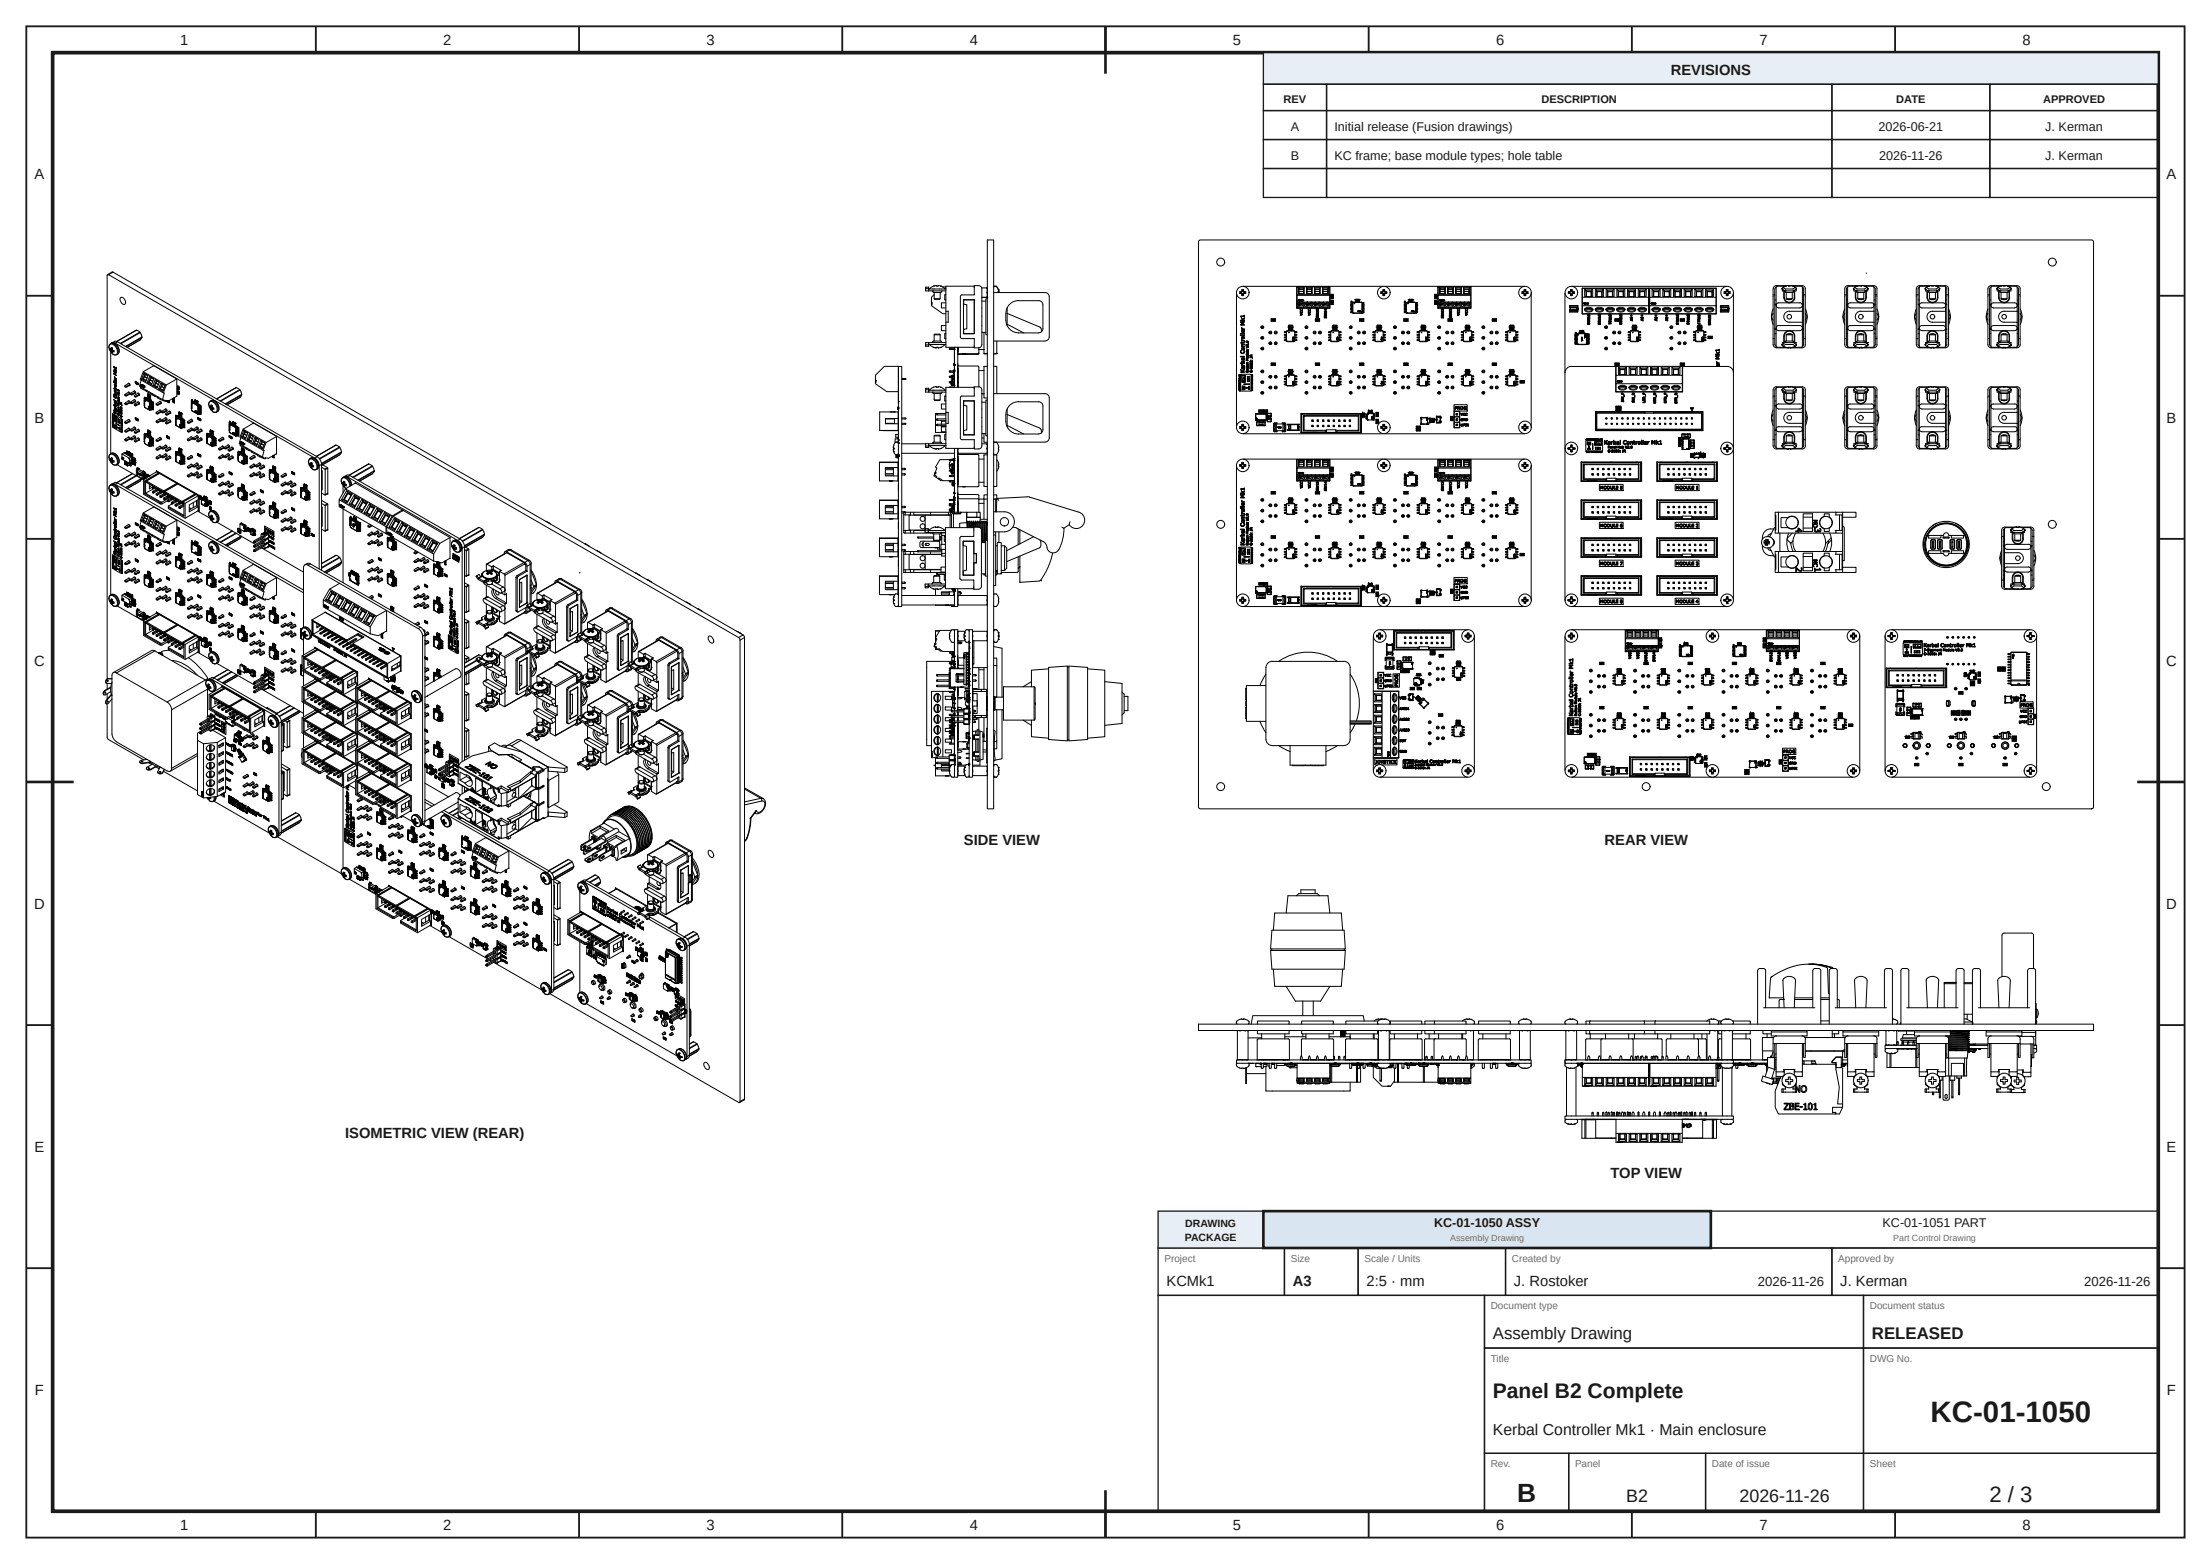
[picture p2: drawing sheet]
<svg xmlns="http://www.w3.org/2000/svg" width="420mm" height="297mm" viewBox="0 0 420 297" stroke-linecap="round" stroke-linejoin="round" font-family="sans-serif">
<defs><g id="words">
<text font-size="5.6" fill="#1a1a1a" x="366.7" y="270">KC-01-1050</text>
<text font-size="5" fill="#1a1a1a" x="288.2" y="285.2">B</text>
<text font-size="4.2" fill="#1a1a1a" x="377.9" y="285.2">2 / 3</text>
<text font-size="4" fill="#1a1a1a" x="283.6" y="265.5">Panel B2 Complete</text>
<g font-size="3.4" fill="#1a1a1a">
<text x="308.9" y="285.2">B2</text>
<text x="330.4" y="285.2">2026-11-26</text>
</g>
<g font-size="3.2" fill="#1a1a1a">
<text x="283.6" y="254.2">Assembly Drawing</text>
<text x="355.6" y="254.2">RELEASED</text>
</g>
<text font-size="3" fill="#1a1a1a" x="283.6" y="272.5">Kerbal Controller Mk1 · Main enclosure</text>
<g font-size="2.8" fill="#1a1a1a">
<text x="34.2" y="8.6">1</text>
<text x="84.2" y="8.6">2</text>
<text x="134.2" y="8.6">3</text>
<text x="184.2" y="8.6">4</text>
<text x="234.2" y="8.6">5</text>
<text x="284.2" y="8.6">6</text>
<text x="334.2" y="8.6">7</text>
<text x="384.2" y="8.6">8</text>
<text x="317.4" y="14.3">REVISIONS</text>
<text x="6.6" y="34.1">A</text>
<text x="411.6" y="34.1">A</text>
<text x="6.6" y="80.2">B</text>
<text x="411.6" y="80.2">B</text>
<text x="6.5" y="126.4">C</text>
<text x="411.5" y="126.4">C</text>
<text x="183.1" y="160.4">SIDE VIEW</text>
<text x="304.8" y="160.4">REAR VIEW</text>
<text x="6.5" y="172.6">D</text>
<text x="411.5" y="172.6">D</text>
<text x="6.6" y="218.7">E</text>
<text x="65.6" y="216.2">ISOMETRIC VIEW (REAR)</text>
<text x="411.6" y="218.7">E</text>
<text x="306" y="223.7">TOP VIEW</text>
<text x="221.6" y="244.2">KCMk1</text>
<text x="245.6" y="244.2">A3</text>
<text x="259.6" y="244.2">2:5 · mm</text>
<text x="287.6" y="244.2">J. Rostoker</text>
<text x="349.6" y="244.2">J. Kerman</text>
<text x="6.6" y="264.9">F</text>
<text x="411.6" y="264.9">F</text>
<text x="34.2" y="290.6">1</text>
<text x="84.2" y="290.6">2</text>
<text x="134.2" y="290.6">3</text>
<text x="184.2" y="290.6">4</text>
<text x="234.2" y="290.6">5</text>
<text x="284.2" y="290.6">6</text>
<text x="334.2" y="290.6">7</text>
<text x="384.2" y="290.6">8</text>
</g>
<g font-size="2.5" fill="#1a1a1a">
<text x="333.9" y="244.2">2026-11-26</text>
<text x="395.9" y="244.2">2026-11-26</text>
</g>
<g font-size="2.4" fill="#1a1a1a">
<text x="245.2" y="24.9">A</text>
<text x="253.5" y="24.9">Initial release (Fusion drawings)</text>
<text x="356.9" y="24.9">2026-06-21</text>
<text x="388.5" y="24.9">J. Kerman</text>
<text x="245.2" y="30.4">B</text>
<text x="253.5" y="30.4">KC frame; base module types; hole table</text>
<text x="357" y="30.4">2026-11-26</text>
<text x="388.5" y="30.4">J. Kerman</text>
<text x="272.4" y="233">KC-01-1050 ASSY</text>
<text x="357.6" y="233">KC-01-1051 PART</text>
</g>
<g font-size="2.1" fill="#1a1a1a">
<text x="243.8" y="19.6">REV</text>
<text x="292.8" y="19.6">DESCRIPTION</text>
<text x="360.2" y="19.6">DATE</text>
<text x="388.1" y="19.6">APPROVED</text>
</g>
<g font-size="2" fill="#1a1a1a">
<text x="225.2" y="233">DRAWING</text>
<text x="225.1" y="235.6">PACKAGE</text>
</g>
<g font-size="1.9" fill="#6b6b6b">
<text x="221.2" y="239.6">Project</text>
<text x="245.2" y="239.6">Size</text>
<text x="259.2" y="239.6">Scale / Units</text>
<text x="287.2" y="239.6">Created by</text>
<text x="349.2" y="239.6">Approved by</text>
<text x="283.2" y="248.6">Document type</text>
<text x="355.2" y="248.6">Document status</text>
<text x="283.2" y="258.6">Title</text>
<text x="355.2" y="258.6">DWG No.</text>
<text x="283.2" y="278.6">Rev.</text>
<text x="299.2" y="278.6">Panel</text>
<text x="325.2" y="278.6">Date of issue</text>
<text x="355.2" y="278.6">Sheet</text>
</g>
<g font-size="1.7" fill="#6b6b6b">
<text x="275.5" y="235.7">Assembly Drawing</text>
<text x="359.6" y="235.7">Part Control Drawing</text>
</g>
</g></defs>
<g fill="none" stroke="#1a1a1a" stroke-width=".35">
<path d="M5 5h410v287h-410zM60 5v5M110 5v5M160 5v5M210 5v5M260 5v5M310 5v5M360 5v5M5 56.2h5M410 56.2h5M5 102.3h5M410 102.3h5"/>
<path d="M5 148.5h5M410 148.5h5M5 194.7h5M410 194.7h5M5 240.8h5M410 240.8h5M60 287v5M110 287v5M160 287v5M210 287v5M260 287v5M310 287v5"/>
<path d="M360 287v5"/>
</g>
<path d="M10 10h400v277h-400z" fill="none" stroke="#1a1a1a" stroke-width=".7" stroke-linecap="butt"/>
<path d="M210 5v9M5 148.5h9M406 148.5h9M210 283v9" fill="none" stroke="#1a1a1a" stroke-width=".5"/>
<path d="M240 10h170v6h-170z" fill="#e8eef5"/>
<g fill="none" stroke="#1a1a1a" stroke-width=".25">
<path d="M240 10h170v6h-170zM240 16h12v5h-12zM252 16h96v5h-96zM348 16h30v5h-30zM378 16h32v5h-32zM240 21h12v5.5h-12zM240 26.5h12v5.5h-12zM240 32h12v5.5h-12zM252 21h96v5.5h-96zM252 26.5h96v5.5h-96zM252 32h96v5.5h-96zM348 21h30v5.5h-30z"/>
<path d="M348 26.5h30v5.5h-30zM348 32h30v5.5h-30zM378 21h32v5.5h-32zM378 26.5h32v5.5h-32zM378 32h32v5.5h-32zM220 237h24v9h-24zM244 237h14v9h-14zM258 237h28v9h-28zM286 237h62v9h-62zM348 237h62v9h-62zM220 246h62v41h-62zM282 246h72v10h-72z"/>
<path d="M282 256h72v20h-72zM354 246h56v10h-56zM354 256h56v20h-56zM282 276h16v11h-16zM298 276h26v11h-26zM324 276h30v11h-30zM354 276h56v11h-56z"/>
</g>
<path d="M220 230h20v7h-20z" fill="#e8eef5"/>
<path d="M220 230h20v7h-20z" fill="none" stroke="#1a1a1a" stroke-width=".25"/>
<path d="M240 230h85v7h-85z" fill="#d9e6f2"/>
<path d="M240 230h85v7h-85z" fill="none" stroke="#1a1a1a" stroke-width=".5"/>
<path d="M325 230h85v7h-85z" fill="none" stroke="#1a1a1a" stroke-width=".25"/>
<g fill="none" stroke="#000" stroke-width=".19">
<path d="M20.6 52.2h-.2v76.7M20.6 52.2l119.7 68.9M21.5 51.7l-.2-.1-.9 .6M21.5 51.7l119.7 68.9M21.5 51.7l-.9 .5M22.9 56.6a.76 .76 0 0 1 .8 .3 .76 .76 0 0 1-.1 .9 .98 .98 0 0 1-.7-1.2zM81 50v6h.9M81.9 57.7h.1M81.9 57.5h.1M81.9 57.4h.1M81.9 57.2h.1M81.9 57.1h.1"/>
<path d="M81.9 58h.1M81.9 58.1h.1M81.9 57.9h.1M81.9 57.8h.1M81.9 50v8.3h1M82.6 50.4a.72 .72 0 0 1 1 .1 .72 .72 0 0 1-.1 1 .72 .72 0 0 1-1-.1 .72 .72 0 0 1 .1-1zM82.6 52.4a.72 .72 0 0 1 1 .2 .72 .72 0 0 1-.1 1 .72 .72 0 0 1-1-.1 .72 .72 0 0 1 .1-1.1zM82.6 54.5a.72 .72 0 0 1 1 .1 .72 .72 0 0 1-.1 1 .72 .72 0 0 1-1-.1 .72 .72 0 0 1 .1-1zM82.6 56.5a.72 .72 0 0 1 1 .1 .72 .72 0 0 1-.1 1 .72 .72 0 0 1-1-.1 .72 .72 0 0 1 .1-1zM82.7 59.7h-.2v.1h.2M82.9 58.2v.2h.2M82.9 58.2h-.2v3.5h2.9"/>
<path d="M83.1 57.8h.1M83.1 57.8v-1.5v1.5M83.1 55.8h.1M83.1 54.3h.1M83.1 53.8h.1M83.1 52.2h.1M83.1 50.2h.1M83.1 50.2v1.5M83.1 52.2v1.6M83.1 54.3v1.5M83.1 56.3a.81 .81 0 0 0-.6 .8 .81 .81 0 0 0 .6 .7M83.1 54.3a.81 .81 0 0 0-.6 .7 .81 .81 0 0 0 .6 .8"/>
<path d="M83.1 52.2a.81 .81 0 0 0-.6 .8 .81 .81 0 0 0 .6 .8M83.1 50.2a.81 .81 0 0 0-.6 .8 .81 .81 0 0 0 .6 .7M83.1 59.4h2.2M83.1 58.4h2.2M83.1 59.2h-.2v.2h.2M83.1 58.1l-.2 .1M83.1 51.7h.1M83.2 56.3h-.1M83.2 54.3h-.1M83.2 52.2h-.1M83.2 50.2h-.1M83.2 50.2v1.5"/>
<path d="M83.2 52.3v1.5M83.2 54.3v1.5M83.2 56.3v1.5M83.8 59.8h1.8h-.3v.1M83.8 59.6h1.5M83.8 59.4v.8M84.1 50v8.1M84.3 59.6v.1M84.6 56.8h1.2v.6h-1.2zM84.6 54.8h1.2v.5h-1.2zM85.3 58.9v-.1h1v.1M85.3 59.2h-2.2v.2"/>
<path d="M85.3 58.7h1v.1h-1zM85.3 58.7v-.8h1v.8M85.3 58.1h-2.2v.3M85.3 55.5h.2v.2h-.2zM85.3 54.1h.2v.2h-.2zM85.5 57.8h.1M85.5 59.9h-.2v.8M85.5 54.5v.2h-.2v-.2h1M85.5 51.5h-.2v.2h.2M85.5 53.5v.2h.2M85.5 52.5v.2h.2M85.5 50.1v.2h.8"/>
<path d="M85.5 52.1v.2h.2M85.5 55.5h.8M85.5 54.3h.8M85.5 54.7h.8M85.5 55.7h.8M85.5 53.3h.8M85.5 54.1h.8M85.6 57.8h.1M85.7 57.8h-.2M85.7 52.7h-1.1v.6h1.1v.8M85.7 53.8h.1M85.7 53.9h.1"/>
<path d="M85.7 54h.1M85.7 53.7h.1M85.7 53.6h.1M85.7 53.5h.1M85.7 53.4h.1M85.7 52.4h.1M85.7 52.6h.1M85.7 52.5h.1M85.7 52.3h.1M85.7 52.1h.1M85.7 52h.1M85.7 51.5h-.2v.2h.2"/>
<path d="M85.7 53.5h-.4v.2h.2M85.7 52.5h-.4v.2h.2M85.7 52.1h-.4v.2h.2M85.7 51.1h-.4v.2h.2M85.7 50.9v2.2M85.7 51.6h.2M85.7 59.7h-1.9M85.7 52.8l.3 .1M85.7 52.8h.1M85.8 57.8h.1M85.8 57.8h-.1M85.9 50.3l-.2 .1v.2h.2"/>
<path d="M85.9 50.6h2.2M85.9 51.6h2.2M85.9 51.3l-.2 .1M85.9 57.8h.1M85.9 59.6h.3l.1 .2M85.9 59.6l-.5 .6-.1 .8M86 50.9h-.3l.1-.2h-1.2v.6h1.1h-.2v-.2M86 52.7v.1v-.1M86 51v-.1v.1M86 51.6l.1 .1M86 51.2v.1M86 51.7v.3"/>
<path d="M86 52.2v.3M86 53.1h.1M86 53.3v.1M86 53.6v.3M86 54.1h.1M86 57.8h.1M86 50.9h.3M86.1 53.9h-.1l.1 .2M86.1 53.4h-.1l.1 .2M86.1 52.9h-.1l.1 .2M86.1 52h.2h-.1v.2h.1M86.1 52.5h-.1l.1 .2"/>
<path d="M86.1 52h-.1l.1 .2M86.1 51h-.1l.1 .2M86.1 52.7h.1M86.1 53.9h.1M86.1 54.1h.1M86.1 53.4h.1M86.1 53.6h.1M86.1 52.9h.1M86.1 53.1h.1M86.1 51h.1M86.1 52.5h.1M86.1 52.2h.1"/>
<path d="M86.1 51.7h.1M86.1 51.2h.1M86.1 57.7h.1M86.1 50.1h.1M86.1 50.1h-.8v.2h.2M86.1 57.7h.2M86.1 50v.1M86.1 57.7v.1M86.1 50.1h.2M86.2 50.3h.1M86.2 57.6v.1v-.1M86.2 50.6h.1v.7"/>
<path d="M86.2 50.6h.1M86.2 52v.2M86.2 52.2h.1M86.2 51.6l.1 .1M86.3 51.8h.1M86.3 50.3h.1M86.3 52.2h.1M86.3 52.8l-.3 .1M86.3 51.3h.1M86.3 52.4h.1M86.3 53.7h.1M86.3 52.3h.1"/>
<path d="M86.3 59.7h.1M86.3 58.6h.1M86.3 59.6h.1M86.3 51.6v10.4h.6v-10.4v5.1M86.3 50.2h.1M86.3 59.1h.1M86.3 53.9v.2M86.3 53.4v.2M86.3 52.9v.2h-1v.2h.2v-.2M86.3 58.5h.1M86.3 57.9h.1M86.3 57.7h.1"/>
<path d="M86.3 50.1h.1M86.3 58.4h.1M86.3 58.1h.1M86.3 59h.1M86.3 58.8h.1M86.3 58.7h.1M86.3 59.2h.1M86.3 59.7v-.8h-1v.9M86.3 59.4h.1M86.3 59.5h.1M86.3 52.5v.2M86.3 51v.2"/>
<path d="M86.3 50v.3M86.3 57.8h-1v.1M86.9 56.9l.8 .1v.2l-.8 .1M86.9 55.5h.1M86.9 55.3h2.2M86.9 56h.1M86.9 54.3h.1M86.9 54.7h.1M86.9 59.4h.4M86.9 59.2h.4M86.9 54.5h.1M86.9 59.9h1.4"/>
<path d="M86.9 58.4h.4M86.9 56.7h2.2M86.9 50v.3M86.9 50.6v.7M86.9 59.7h1.6M86.9 51.3h.1M86.9 52.8h.1M86.9 53.1h.1M86.9 50.9h.1M86.9 58.1h.4M86.9 51.7h.1M86.9 55.7h.1"/>
<path d="M86.9 53.5h.1M86.9 53.7h.1M86.9 52.5h.1M86.9 52.7h.1M86.9 53.3h.1M86.9 54.1h.1M86.9 50.1h.1M86.9 50.3h.1M86.9 52.1h.1M86.9 52.3h.1M86.9 51.1h.1M87 59.9v1.8"/>
<path d="M87 55.3l-.1 1M87 51.6l-.1 3.2M87 50v.3M87 50.6v.7M87.3 59.2h.2v.2h-.2M87.3 58.1l.2 .1v.2h-.2M87.3 58.1v.3M87.3 59.2v.2M87.5 59.4v.2h-.6M87.5 59.4l.1 .1-.1 .1M87.9 56.7h.1M87.9 55.3h.1"/>
<path d="M88 56.7h.1M88 55.3h.1M88.1 50.8h1v.2h-1zM88.1 50.3h-2.2v.3M88.1 51.9h1v.1h-1zM88.1 51.9v-.8h1v.8M88.1 51.1v-.1h1v.1M88.1 51.3h-2.2v.3M88.1 50v.1M88.3 56.7h.1M88.3 55.3h.1M88.5 59.6l-.3 .6"/>
<path d="M88.5 59.6h.1a.36 .36 0 0 1 .5 .3M88.6 53.6h.1M88.6 53.6v1M88.7 58.3l-.1 .1h.5M88.7 57.5l-.1 .1h.5M88.7 53.6h.1M88.7 56.3l.1 .1M88.8 53.5h.1M88.8 55.6h.3M88.8 55.6v.8M88.8 55.6l-.1 .1M88.8 56.4h.3"/>
<path d="M88.9 53.7h.2v.2h-.2zM88.9 54.3h.2M88.9 53.6v.1M88.9 53.9v.8M88.9 54.6h.2M88.9 55.4h.2M88.9 55.4l-.2 .2v.8l.2 .2v-.2M88.9 55.4v.2M89 50.3h.1M89 50.6h.1M89 50.3l.1 .1M89 50.3l.1-.2h-1v.7"/>
<path d="M89 59.5v.1v-.1h.1M89 50.3v.3M89 50.3h.1v.3h-.1zM89 54.3v.2M89 54.8v.2M89 54.8h.1M89 59.5h.1M89 54.5h.1M89 59.7h.1M89 53.6v.1M89.1 59.5h.1M89.1 54.8h.1"/>
<path d="M89.1 54.5h.1M89.1 53.8h.1M89.1 58.3h-.4v.1M89.1 57.5h-.4v.1M89.1 54.7h.1M89.1 50.8h.1M89.1 50.4h.1M89.1 50.6h.1M89.1 50.6h-.1h.1M89.1 54.8h-.1v.2h.1M89.1 54.3h-.1v.2h.1M89.1 50.2h.1"/>
<path d="M89.1 51.3h.1M89.1 51.6h.1M89.1 51h.1M89.1 53.3v.3h-.6v1l.6 .1M89.1 54.2v1M89.1 59.4v.4M89.1 53.7h.1M89.7 58h.7M89.7 54.8h.7M89.7 59.9h2.9M89.7 54h.7M89.7 58.7l.7 .1"/>
<path d="M89.7 51.3h.5M89.7 51.6h.5M89.8 53v6.1M89.8 59.2v.3M89.8 59.9v1.8M89.8 50v.3h2.6M89.8 50.3h1.6v.4v-.4h1M89.9 50.3h.1M90 51h.1M90 57.2l.1 .7zM90 57.2v.7M90 54l.1 .8z"/>
<path d="M90 54v.8M90.1 57.9h.8v1.1h-.3v-1h.3M90.1 54.8h.8v2.4h-1.2M90.2 50.3h-.4l-.1-.3v12h-.6v-12v2M90.2 50.3v.3h-.5l.1 .1M90.2 50.3l.1 .1v.2h-.1M90.2 51.3l.1 .1v.2h-.1M90.2 51.3v.3M90.4 53.2l-.7 .1M90.5 50.7v.2l-.8 .1M90.6 54.8h-.2v2.4M90.6 53.2h-.2v.8h.2"/>
<path d="M90.6 58h-.2v.8h.2M90.6 50.7l-.1 .3h-.8M90.6 54.8h.3M90.6 54.8v2.4M90.6 54h.3M90.9 53.2h.3v6.5h-1.5M90.9 50.7v3.3h-.8M90.9 53h-.3v1M91.2 53.2l.6 .2v5.2l-.9 .2M91.4 50.3h.1M91.8 54.1h.1M91.8 54.3h.1"/>
<path d="M91.8 53.9h.1M91.8 54.4h.1M91.8 53.8h.1M91.8 57.2h.6M91.8 56.8h.6M91.8 55.2h.6M91.9 55.2h.1M91.9 50.7v4.5M92.3 50.5l.1 .1M92.4 50.6l-.1 .1-2.5-.1M92.4 50v.6M92.5 59.9v1.8"/>
<path d="M92.6 50v18h1.2v-18M92.6 52.7h-.2v6.6h.2M93.8 53l.2 .3-.1 1.9 .1 3.5-.2 .3M94.2 59.6h-.4v.2M94.3 59.6a.36 .36 0 0 0-.5 .3M94.4 55.1v1.5h-.5M94.4 50v5.2h-.5M94.4 59.6l.3 .6M95.3 50v8.5l-1.3 .3M95.6 50v1.2h5.8M99.3 51.2l1.6 1M100.9 51.2v3.1l3.3 .3"/>
<path d="M101.4 50v1.2M101.6 50v1l-.2 .2M104.2 50v4.8l3.6 .3v-5.1M107.8 54.9h.2M108 50v5.1l3.6-.3v-4.8M114.9 50v4.3l-3.3 .3M118.1 50v1.8l-3.2 .4M118.4 50l-.3 .2M175.8 54.6v.6h3.9M175.8 54.6l.6-.1v.7M175.8 54.8h.6M176.4 54.9h3.3"/>
<path d="M176.6 54.8v.1M176.9 57.8h.1M176.9 57.6h.1M176.9 57.5h.1M176.9 57.5v.3M177.1 55.2l.1 .2M177.2 55.4l.1 .1h1.4M177.4 54.3h.1M177.5 55.9l-.6 .5v1.7l2.2 1.5h.6M177.5 56.7h1.1M177.5 55.5v1.2M177.8 54.2l-.7 .2-.4 .4"/>
<path d="M177.8 54.2h-.1M177.8 54.2h.1M177.9 54.2h.1M177.9 54.2h.3M178.2 54.2l.5 .1M178.2 54.2h.1M178.6 55.5v1.2l-.1 .2h-.9l-.1-.2M178.7 54.3h.1M178.7 54.3l.7 .5h.3M179 55.2l-.3 .3M179 54.5h.7M179.4 54.8v.1"/>
<path d="M179.5 56v.9l.2 .1M179.7 57.5h-.9v1h.9M179.7 56h-.2M179.7 59.1v6.9h5.3M180.1 59.1v2.1M185.1 57h-2v.8l.6 .1v4.5l-.6 .1v.8M185.1 54.4h-5.4v4.7h.4M185.1 54.6h-.1M185.9 54.2h-.8l-.1 1.8h-2.3l-.3 .3 .1 7.8 .2 .2h2.4v1.8h.8M185.9 54.2a.6 .6 0 0 1 .6 .7v10.5a.6 .6 0 0 1-.6 .6v1.1l-.1 .1h-3.9M186.5 54.7h1.1M186.5 57.2h.8"/>
<path d="M186.5 56.5h1.1M187.5 54.7v1.8M187.5 56.5h.1M187.6 56.7h-.3v6.9h.3M187.6 45.6h1.2v108h-1.2zM188.8 55.6h9.7a.79 .79 0 0 1 .8 .8v7.6a.79 .79 0 0 1-.8 .7M188.9 54.4h.3M188.9 54.4l-.1 .1M189.2 54.4h.1M189.3 54.4l.4 .6M189.6 55h.1M189.7 55v.4"/>
<path d="M189.7 55.3h.1M189.7 55.4l-.1 .2M189.7 55.4h.1M191.1 59.5v1.3M191.1 59.5a2.4 2.4 0 0 1 2.4-2.4h3.8a.76 .76 0 0 1 .8 .8v4.5a.79 .79 0 0 1-.8 .8h-3.8a2.44 2.44 0 0 1-2.4-2.4M191.3 58.5v3.4M191.3 59.5l6.2 2.6M227.8 45.7l.2-.1h169.5l.2 .3-.1 107.5-.2 .2-169.6-.1-.1-.2zM234.9 55.7v25.4M235.5 55.4v.3M235.5 55.7h.3M235.7 55.7h.2l.1 .2"/>
<path d="M235.7 55.7h-.2M235.7 55.5v.2M235.8 55.4v.1M235.8 55.4h-.3M235.8 55.7l.1 .1M235.8 55.7h.1M235.9 55.4h.1M235.9 55.4h-.1M235.9 55.8v.3M235.9 55.3h.1M235.9 55.7v.1M235.9 55.3v.1"/>
<path d="M236 55.9l-.1 .2M236 55.2l-.1-.2v.3M236 55.2l-.2 .3-.3-.1M236 55.9h-.1M236 55.2h.2M236.2 55.9v.2M236.2 55.3l.1 .1M236.2 55.9h.1M236.2 55.9h-.2M236.2 54.4h26.6M236.2 55.7l.1 .1M236.2 55v.3z"/>
<path d="M236.2 56.1h-.3M236.2 55h-.3M236.3 55.8l-.1 .3M236.3 55.4h.1M236.3 55.7h.3M236.4 55.4h-.2M236.4 55.7h-.2v.2M236.4 55.7l-.1 .1M236.4 55.4h.2l.1 .2-.1 .1h-.2M236.4 55.5v.2M236.6 55.4l-.3 .1M246.3 54.5l.1 4h6.2"/>
<path d="M246.4 57.7v.1M246.4 58.1v.4h6.2v-.4a1.15 1.15 0 0 1-1.6 .1l-.7 .3-.8-.3-.5 .2h-.6l-.4-.2M246.4 56.1h6.2v1.3h-6.2zM246.4 56.1v-.2h6.2v.2M246.4 55.9v-1.4h6.2v1.4M246.4 57.4v.3M246.6 56.9h.1M246.6 57h.1M246.7 54.6v1.2h1.1v-1.2M246.7 57h.1M246.7 56.9h.1M246.7 57.8a.76 .76 0 0 1 1.1 .2 .7 .7 0 0 1-1.2 0z"/>
<path d="M246.7 56.9v.1M246.7 57.1h.1M246.7 57.8h.1M246.8 57.1h.1M246.8 57v.1M246.8 56.9v.1M246.8 57h.1M246.8 54.9l-.1-.3h1.1l-.2 .3h-.8v.9M246.8 55.4h.8M246.8 55h.8M246.8 57.1h.2M246.8 56.9l.1 .1"/>
<path d="M246.8 56.9h.1M246.9 56.9h-.1M246.9 57.1h.1M246.9 56.9h.1M246.9 57.5v-.1l-.5 .3M246.9 57h.1M246.9 57.5h.6M246.9 57.5l-.3 .1-.2 .4a1.09 1.09 0 0 0 1.6 .2M246.9 56.9v.1M247 57h.1M247 56.9v.1M247 57.1h.1"/>
<path d="M247 57.1h-.1M247 56.9h.1M247 59.5l.4 .3-.4 .1 .4-.2zM247 59.1l.1 .3 .3-.1v-.2v.3h-.4zM247 58.7l.1 .3 .3-.1v-.2v.3h-.3zM247.1 57l.1 .1M247.1 57h.1M247.2 57.1h.1M247.2 57.1l.1 .1M247.2 56.9l-.1 .1M247.2 57h.3M247.2 57h.1"/>
<path d="M247.3 57h.1M247.3 57.7l-.6 .1M247.4 56.9h.1M247.4 57h.1M247.4 57.1h-.1M247.4 57.1h.1M247.4 56.9l-.2 .1h.3l-.2 .1-.1-.1M247.5 56.9h.1M247.5 57.7l-.8 .1v.2l.9-.3M247.5 56.9v.2M247.5 57.5v-.1l.5 .2M247.5 57h.1"/>
<path d="M247.5 57.5l.5 .3M247.6 54.9v.9M247.8 57.8l-.5 .3-.6-.2M248 57.6l.4-.2v.1l-.4 .3zM248.2 54.6v1.2h1.1v-1.2M248.2 57.8a.76 .76 0 0 1 1.1 .2 .7 .7 0 0 1-1.2 0zM248.2 57.8h.1M248.3 57.8v.2M248.3 54.9l-.1-.3h1.1l-.1 .3h-.9v.9M248.3 55.4h.9M248.3 55h.9M248.4 57.5h.6"/>
<path d="M248.5 59.5l.4 .3-.4 .1 .4-.2zM248.5 59.1l.1 .3 .3-.1v-.2v.3h-.3zM248.5 58.7l.1 .3 .3-.1v-.2v.3h-.3zM248.9 57.7l-.7 .1M249 57.7l-.7 .1M249 57.5l.1-.1 .4 .2 .4-.2v.1M249.1 57.5l.4 .3 .4-.3M249.1 57.7l-.8 .3M249.2 54.9v.9M249.3 57.8l-.5 .3-.5-.2M249.5 57.6v.2M249.7 54.6h1.1v1.2h-1.1z"/>
<path d="M249.7 54.6l.1 .3M249.7 57.8a.76 .76 0 0 1 1.2 .2 .69 .69 0 0 1-1.2 0zM249.7 57.8h.1M249.8 57.8v.2M249.8 55.4h.9M249.8 55h.9M249.9 57.5h.7M250 58.7l.1 .2 .3-.2 .1 .3-.1-.2h-.1v.1h-.3zM250 59.2l.5-.1v.2h-.4zM250 59.5l.5 .1-.4 .1 .4 .2-.5 .1 .4-.2h-.4l.4-.2zM250.4 57.7l-.7 .1M250.5 57.7l-.7 .1"/>
<path d="M250.6 57.5v-.1l.4 .2M250.6 57.5l.4 .3M250.7 57.7l-.9 .3M250.7 54.9h-.9v.9M250.8 54.6l-.1 .3v.9M250.8 57.8l-.4 .3-.6-.2M251 57.6v.2M251.2 54.6h1.1v1.2h-1.1zM251.2 54.6l.2 .3v.9M251.3 57.8a.76 .76 0 0 1 1.1 .2 .69 .69 0 0 1-1.2 0zM251.3 57.8v.2M251.4 54.9h.8"/>
<path d="M251.4 55.4h.8M251.4 55h.8M251.5 57.5v-.1l-.5 .2M251.5 57.5h.6v-.1l.5 .3M251.5 57.5l-.5 .3M251.6 59.2l.4-.1v.2h-.4zM251.6 58.7h.3l.1 .1-.2 .2zM251.6 59.5l.4 .1-.4 .1 .4 .2-.4 .1 .3-.2h-.3l.3-.2zM251.6 58.8h.2v.2zM251.9 57.7l-.6 .1M252 57.7l-.7 .1M252.1 57.5l.5 .3"/>
<path d="M252.2 57.7l-.9 .3M252.3 57.8l-.4 .3-.6-.2M252.3 54.6l-.1 .3v.9M252.6 54.5v4M252.6 54.5h-6.3M252.8 56.7h.4M252.8 56.2h.1M252.8 57h.4M252.8 57l.1 .3M252.9 56.4v.3h.3v-.3M252.9 57.3v-.2h.3v.2M252.9 57.5v.3h.3v-.3"/>
<path d="M252.9 56.2v-.2h.3v.2M252.9 56.4l-.1 .3M252.9 57.5l-.1 .3h.4M252.9 56.3h.1M252.9 56.4h.1M252.9 56.2h.1M252.9 57.3v.3M252.9 57.3h.1M252.9 57.3l.2-.1v.4h-.2M252.9 57.6h.1M252.9 57.3h.2v.2h-.2zM252.9 56.2h.2v.2h-.2z"/>
<path d="M252.9 57.5v.1M253.1 57.3h.1M253.1 57.6h.1M253.1 56.2l-.2-.1v.4l.2-.1M253.1 56.2h.1M253.1 56.4h.1M253.1 57.4h.1M253.1 57.5h.1M253.1 56.2v.2M253.2 56.4l.1 .3M253.2 57.5v.3M253.2 56.2h.1"/>
<path d="M253.2 55.9h-.4v.3M253.2 57v.3M253.2 55.9h.1M253.3 55.9v.3M257 57.5h-.4l.4 .1M257 57.4l2.1 .1-.4 .1M257 57.7h-.4v.1h.4M257 58h-.4v.1h.4M257 58.2h-.4v.2h.4M257 58.5h-.4v.1h.4M257 58.8h-.4v.1h.4M257 59h-.4v.1h.4"/>
<path d="M257 59.3h-.4l.4 .1M257 57.4h.1M257 59.4h.1M257 57.5v1.9M257.1 59.4l1.5 .1M257.1 57.4h.1M257.5 56.9v.3M257.5 57.2l.1 .1M257.5 57.2h.1M257.5 56.9h.1M257.6 56.9h.1M257.6 57.2h.1"/>
<path d="M257.6 57.2l.2 .1h-.2M257.6 56.8l.2 .1h-.2M257.6 56.8l-.1 .1M257.6 57.3h.1M257.6 56.8h.1M257.7 57v.2M257.7 57.2h.1M257.7 57h.1M257.7 57.2h.3M257.7 57h.3M257.8 57v.1M257.8 57.2h.1"/>
<path d="M257.9 57.2h.1M258 59.1v.1M258 57h.1M258 57.2h.1M258 59.1h.1M258 59.2h.1M258 59.1h-.1M258 57v.1M258 59l.1 .2zM258.1 57v.2M258.1 57.2l-.2 .1h.2M258.2 57.3h.1"/>
<path d="M258.2 57.2h.1M258.2 56.9v.3M258.2 56.9h-.3h.4M258.2 56.9h.1M258.2 59.1h.1M258.2 59.2h.1M258.3 59.2h.1M258.3 57.2l-.1 .1M258.3 57.2h.1M258.3 56.9h.1M258.3 59.1h.1M258.3 59.1h-.1"/>
<path d="M258.3 59h.1M258.4 59h.1M258.4 59.2h.1M258.4 59.1h-.1M258.4 59v.1M258.4 59.1h.1M258.4 59.1v.1M258.5 59.2h.1M258.5 59.1h.1M258.6 57.4h.1M258.6 59.4v.1M258.6 57.4h-1.5"/>
<path d="M258.7 57.4h.1M258.7 57.7h.4v.1h-.4M258.7 58h.4v.1h-.4M258.7 58.2h.4v.2h-.4M258.7 58.5h.4v.1h-.4M258.7 58.8h.4v.1h-.4M258.7 59h.4v.1h-.4M258.7 59.3l.4 .1h-2.1M258.7 59.4h.1M258.7 57.5v1.9M262.3 55.4v.3M262.3 55.7h.3"/>
<path d="M262.5 55.7a.28 .28 0 0 1 .3 .1 .28 .28 0 0 1-.1 .3h.3v-.2M262.5 55.7h-.2M262.5 55.5v.2M262.6 55.4v.1M262.6 55.4h-.3M262.6 55.7l.1 .1M262.6 55.7h.1M262.7 55.4h.1M262.7 55.4h-.1M262.7 55.8v.3M262.7 55v.1a.25 .25 0 0 1 0 .3 .25 .25 0 0 1-.3 .1l-.1-.1M262.7 55.3h.1"/>
<path d="M262.7 55h.3M262.7 55.3v.1M262.7 55.7v.1M262.7 55v.3M262.8 55.9h-.1M263 55.9v.2M263 55.3l.1 .1M263 55.9h.1M263 55.2h-.2M263 55.9h-.2M263 54.4h26.6M263 55.7l.1 .1"/>
<path d="M263 55.3l.4 .1M263 55v.3v-.3M263.2 55.4h-.2M263.2 55.7h-.2v.2M263.2 55.7h.1M263.2 55.7h.2M263.2 55.5v.2M263.4 55.4l-.2 .1M263.4 55.7l-.4 .2M263.4 55.4v.3M267.1 57.5h-.4l.4 .1M267.1 57.7h-.4v.1h.4"/>
<path d="M267.1 58h-.4v.1h.4M267.1 58.2h-.4v.2h.4M267.1 58.5h-.4v.1h.4M267.1 58.8h-.4v.1h.4M267.1 59h-.4v.1h.4M267.1 59.3h-.4l.4 .1M267.1 59.4h.1M267.1 57.5h.1M267.1 57.5v1.9M267.2 57.4l2.1 .1-.4 .1M267.2 57.4h.1M267.2 59.4h.1"/>
<path d="M267.3 59.4h1.5M267.3 57.4h.1M267.6 56.9v.3M267.7 57.2h.1M267.7 56.9h.1M267.7 57.2v.1M267.7 56.9v.3M267.7 57.2l.3 .1h-.3M267.7 56.8l.3 .1h-.3M267.7 56.8v.1M267.7 57.3h.1M267.7 56.8h.1"/>
<path d="M267.8 57l.1 .2M267.8 57.2h.1M267.8 57h.1M267.9 57h.1M267.9 57.2h.1M267.9 57.2h.3M267.9 57h.2M267.9 57v.1M268 57.2h.1M268.1 59.1v.1M268.1 59.1l.1 .1M268.1 57h.1"/>
<path d="M268.1 57.2h.1M268.1 59.1h.1M268.2 59.2h.1M268.1 57v.1M268.2 59.1h.1M268.2 59l.1 .2zM268.2 57h.1M268.2 57.2h.1M268.2 57v.2M268.3 57.2l-.2 .1h.2M268.3 57.3h.1M268.3 57.2h.1"/>
<path d="M268.3 56.9v.3M268.4 56.9h-.3h.3M268.4 57.2h-.1M268.4 57.2h.1M268.4 56.9h.1M268.4 59.1h.1M268.4 59.2h.1M268.4 56.9v.3M268.4 57.2l-.1 .1M268.4 59h.1M268.5 59.2h.1M268.5 59.1h-.1"/>
<path d="M268.5 59.1h.1M268.5 59h.1M268.5 59v.1M268.6 59.1h.1M268.6 59.2h.1M268.6 59.1v.1M268.7 57.4h-1.4M268.7 57.4h.1M268.8 57.4h.1M268.9 57.4h.1M268.9 57.7h.4v.1h-.4M268.9 58h.4v.1h-.4"/>
<path d="M268.9 58.2h.4v.2h-.4M268.9 58.5h.4v.1h-.4M268.9 58.8h.4v.1h-.4M268.9 59h.4v.1h-.4M268.9 59.3l.4 .1h-2.1M268.9 59.4h.1M268.9 57.5v1.9M272.5 56.7h.5M272.5 56.2h.1M272.5 56.2l.1-.3h.4v.3M272.5 57h.4M272.6 57v.3"/>
<path d="M272.6 56.4v.3h.3v-.3M272.6 57.3v-.2h.3v.2M272.6 57.5v.3h.3v-.3M272.6 56.2v-.2h.3v.2M272.6 56.4l-.1 .3M272.6 57.5v.3h.4l-.1-.3M272.6 56.2v.2h.2v-.2h-.2v.2M272.6 57.3h.2v.2h-.2zM272.6 56.3h.1M272.6 56.4h.1M272.6 56.2h.1M272.6 57.3v.3"/>
<path d="M272.7 56.4h.1M272.7 56.2h.1M272.7 57.3l.1-.1v.4h-.1M272.7 57.6h.1M272.7 57.3h.1M272.8 56.2l-.2-.1v.4l.2-.1M272.8 56.2h.1M272.8 56.4h.1M272.8 57.3h.1M272.8 57.6h.1M272.8 57.4h.1M272.8 57.5h.1"/>
<path d="M272.8 56.2v.2M272.9 56.2h.1M272.9 56.4l.1 .3M273 57l-.1 .3M273.1 54.5v4h6.3v-4M273.2 57.8v.2M273.2 57.7v.1M273.2 56.1h6.2v1.3h-6.2zM273.2 58.1v.4h6.2v-.4M273.2 56.1v-.2h6.2v.2M273.2 55.9v-1.4h6.2v1.4M273.2 57.4v.3"/>
<path d="M273.4 56.9h.1M273.4 56.9v.1zM273.5 57h.1M273.4 57h.1M273.5 54.6v1.2h1.1v-1.2M273.5 56.9h.1M273.5 57.8a.76 .76 0 0 1 1.1 .2 .69 .69 0 0 1-1.2 0zM273.5 56.9v.1M273.5 57.1h.1M273.5 57.1h.1zM273.6 57.1h.1M273.5 57.8v.2"/>
<path d="M273.6 57h.1M273.6 56.9v.1M273.6 54.9l-.1-.3h1.1l-.2 .3h-.8v.9M273.6 55.4h.8M273.6 55h.8M273.7 57h.1M273.7 56.9l-.1 .1M273.7 56.9v.1M273.7 56.9h.1M273.7 57.1h.1M273.7 57.5v-.1l-.5 .3M273.7 57.5h.6"/>
<path d="M273.7 57.5l-.5 .3v.2a1.09 1.09 0 0 0 1.6 .2l.4 .2h.6l.5-.2 .8 .3 .7-.3a1.15 1.15 0 0 0 1.6-.1M273.7 56.9l.1 .1M273.8 57.1h.1M273.8 57h.1M273.8 57.1h-.1M273.8 56.9v.1M273.8 56.9l-.1 .1M273.8 56.9h.1M273.8 59.2l.4-.1v.2h-.3zM273.8 59.5l.4 .1-.3 .1 .3 .2-.4 .1 .3-.2h-.3l.3-.2zM273.8 57h-.1M273.8 58.7h.4v.3l-.1-.2-.1 .1-.1-.1-.1 .2z"/>
<path d="M273.8 57v.1M273.9 57l.1 .1M273.9 57h.1M274 57.1h.1M274 56.9h.1M274 57.1l.1 .1M274 57h.3M274 57h.1M274.1 57h-.1M274.1 57h.1M274.1 57.7l-.6 .1M274.2 56.9h.1"/>
<path d="M274.2 57h.1M274.2 57.1h-.1M274.2 57.1h.1M274.2 56.9l-.2 .1h.3l-.2 .1-.1-.1M274.3 56.9v.1M274.3 57.7l-.8 .1M274.3 57.1h-.1M274.3 57v.1M274.3 57.5v-.1l.5 .2M274.3 57h.1M274.3 57.5l.5 .3M274.4 57.7l-.9 .3"/>
<path d="M274.4 54.9v.9M274.6 57.8l-.5 .3-.6-.2M274.8 57.6v.2M275 54.6v1.2h1.1v-1.2M275 57.8a.76 .76 0 0 1 1.1 .2 .69 .69 0 0 1-1.2 0zM275.1 57.8v.2M275.1 54.9l-.1-.3h1.1l-.2 .3h-.8v.9M275.1 55.4h.8M275.1 55h.8M275.2 57.5v-.1l-.4 .2M275.2 57.5l-.4 .3M275.3 59.2l.5-.1v.2h-.4z"/>
<path d="M275.3 58.8l.2-.1 .2 .2 .1-.2v.3l-.3-.2-.2 .2zM275.3 59.5l.5 .1-.4 .1 .4 .2-.5 .1 .4-.2h-.4l.4-.2zM275.7 57.7l-.6 .1M275.8 57.7l-.7 .1M275.8 57.4v.1h-.6M275.9 57.4l.4 .2M275.9 57.5l.4 .3M275.9 57.7l-.8 .3M275.9 54.9v.9M276.1 57.8l-.5 .3-.5-.2M276.3 57.6v.2M276.5 54.6h1.1v1.2h-1.1z"/>
<path d="M276.5 54.6l.1 .3M276.5 57.8a.76 .76 0 0 1 1.2 .2 .69 .69 0 0 1-1.2 0zM276.6 57.8v.2M276.6 55.4h.9M276.6 55h.9M276.7 57.5v-.1l-.4 .2M276.7 57.5l-.4 .3M276.8 59.5l.5 .3-.5 .1 .4-.2zM276.9 59.1l.1 .3 .2-.1 .1-.2v.3h-.4zM276.9 58.7l.1 .3 .2-.1 .1-.2v.2l-.4 .1zM277.2 57.7l-.6 .1M277.3 57.7l-.7 .1"/>
<path d="M277.4 57.4v.1h-.7M277.4 57.4l.4 .2M277.4 57.5l.4 .3M277.5 57.7l-.9 .3M277.5 54.9h-.9v.9M277.6 57.8l-.4 .3-.6-.2M277.6 54.6l-.1 .3v.9M277.8 57.6v.2M278 54.6h1.1v1.2h-1.1zM278 54.6l.1 .3v.9M278.1 57.8a.76 .76 0 0 1 1.1 .2 .69 .69 0 0 1-1.2 0zM278.1 57.8v.2"/>
<path d="M278.1 54.9h.9M278.1 55.4h.9M278.1 55h.9M278.3 57.4l-.5 .2M278.3 57.5l-.5 .3M278.3 57.4v.1h.6v-.1M278.4 59.5l.4 .3-.4 .1 .3-.2zM278.4 59.1l.1 .3 .2-.1 .1-.2v.3h-.4zM278.4 58.7l.1 .3 .2-.1 .1-.2v.2l-.4 .1zM278.7 57.7l-.6 .1M278.8 57.7l-.7 .1M278.9 57.4l.5 .3"/>
<path d="M278.9 57.5l.5 .3M279 57.7l-.9 .3M279.1 57.8l-.4 .3-.6-.2M279.1 54.6l-.1 .3v.9M279.4 57.4v.7M279.4 54.5h-6.3M289.1 55.4v.3M289.1 55.7h.3M289.3 55.7h.2l.1 .2M289.3 55.7h-.2M289.3 55.5v.2M289.4 55.4v.1"/>
<path d="M289.4 55.7h.1M289.4 55.4h-.3M289.4 55.7l.1 .4M289.5 55.4h.1M289.5 55.3h.1M289.5 55.7v.1M289.5 56.1h.4M289.5 55h.4M289.6 55.9l-.1 .2M289.6 55.2l-.1-.2-.1 .4M289.6 55.2l-.1 .2h-.4M289.6 55.9h-.1"/>
<path d="M289.6 55.2h.2M289.8 55.9v.2M289.8 55.3l.1 .1M289.8 55.9h.1M289.8 55.9h-.2M289.8 55v.3zM289.8 55.7l.1 .1M289.9 55.8l-.1 .3M289.9 55.4h.1M290 55.7h.2M290 55.4h-.2M290 55.7h-.2v.2"/>
<path d="M290 55.7l-.1 .1M290 55.4h.3v.2v.1h-.3M290.1 55.5v.2M290.2 55.4l-.2 .1M290.9 55.7v25.4M297.3 55.7v29.4M297.9 55.7h.1a.25 .25 0 0 1 .3 0 .25 .25 0 0 1 .1 .3l-.1 .1M298.1 55.5v.2M298.2 59.2h.1M298.2 58.1l1.5-.1v.4v-.3h-1.5v.4zM298.2 55.4v.1M298.2 55.7l.1 .1"/>
<path d="M298.2 55.7h.1M298.2 59.3h1.5M298.2 55.4h-.3v.2l.1 .1h.2M298.2 58h.1M298.3 55.4h.1M298.3 55.4h-.1M298.3 55.8v.3M298.3 58.3l.1 .1M298.3 58.3h.3l-.1 .1M298.3 58.4h1.3v.4h-1.3zM298.3 58.8v.2h.3l-.1-.2M298.3 55.3h.1"/>
<path d="M298.3 58.3v.1M298.3 55.7v.1M298.3 55.3v-.2a.25 .25 0 0 1 0 .3 .25 .25 0 0 1-.3 .1l-.1-.1M298.3 56.1h.4M298.3 55h.4M298.4 55.3l-.1 .1M298.4 55.9h-.1M298.4 58.8l-.1 .1M298.4 55.2h.2M298.4 55.9h.2M298.6 55.9h.1M298.6 58.3v.1"/>
<path d="M298.6 58.8v.2M298.6 54.4h29.4M298.6 55.7v.4v-.2M298.6 55v.3zM298.6 55.3v.1v-.1M298.7 55.4h.4M298.7 58.3v.1zM298.7 58.3h.2v.1M298.8 55.7h.1M298.8 55.4h-.2M298.8 55.7h-.2v.2M298.9 55.7h.1"/>
<path d="M298.9 58.8v.2l-.2-.1M298.9 55.5v.2M298.9 58.3v.1M298.9 58.8v.2M299 58.3l.1 .1M299 58.3h.2v.1M299 58.8v.2h.2v-.2M299 58.3v.1M299 55.4l-.2 .1M299.1 55.7l-.4 .1M299.1 58.8l-.1 .1M299.1 55.4v.3"/>
<path d="M299.2 58.3v.1M299.2 58.8v.2M299.3 58.3l.1 .1M299.3 58.3h.3l-.1 .1M299.3 58.3v.1M299.3 58.8v.2M299.4 58.8l-.1 .2M299.5 58.8l.1 .2h-.3M299.6 59h.1M299.6 58.3h.1M299.6 58.6h.1M299.6 58.7h.1"/>
<path d="M299.6 58.8h.1M299.6 58.3v.1M299.6 58.5v.3M299.6 58.8v.2M299.7 58.8v.4h-1.5v-.4v.4M299.7 58.8h.1M299.7 58.8v.4M300.5 59.6h.1M300.6 54.7l12.6 .1M300.6 56.4h12.6v1.7h-12.6zM300.6 56.4v-1.6h12.6v1.6M300.6 58.1v1.5h12.6v-1.5"/>
<path d="M300.6 59.6h12.6M300.6 54.7l-.1 4.9M300.8 57.6h.1M300.9 57.6h.1M300.9 57.8h.1M300.9 57.5v.1M301 57.7h.1M300.9 57.5h.1M301 57.6h.1M301 57.8h.1M301 54.9v1.4h1.6v-1.4M301 58.7h1.6a.95 .95 0 0 1-1.6 0z"/>
<path d="M301.1 57.7h-.1M301.1 57.7v.1M301.1 58.6l.7-.2a.57 .57 0 0 1 .7 .6 .99 .99 0 0 1-1.5-.2zM301.1 58.6h1.4M301.1 57.5v.1M301.1 57.7h.1M301.1 57.5h.1M301.1 57.6h.1M301.2 57.6h-.1M301.2 57.7h.1M301.2 57.6h.1M301.2 57.5h.1"/>
<path d="M301.2 57.6h.1zM301.2 57.7l.1 .1zM301.3 55.2l-.3-.3h1.6l-.3 .3h-1v1.1M301.3 55.3h1M301.3 57.6l.3 .2M301.4 56.3v-.9h.8v.9M301.4 57.6l.1 .2 .2-.1-.2-.1h.2M301.4 57.5v.1M301.6 59.7h.4v.3h-.4zM301.6 59.8h.2v.2zM301.6 57.6h.1M301.7 57.5l.1 .1"/>
<path d="M301.8 57.6l-.2 .2M301.8 59.8h.2l-.1 .2zM302.3 55.2v1.1M303.1 58.7h1.5a.95 .95 0 0 1-1.5 0M303.1 54.9v1.4h1.5v-1.4M303.1 58.6l.7-.2a.57 .57 0 0 1 .8 .6 .99 .99 0 0 1-1.6-.2zM303.1 58.6h1.5M303.1 58.6h1.4M303.3 55.2l-.2-.3h1.5l-.2 .3h-1.1v1.1M303.3 55.3h1.1M303.4 56.3v-.9h.9v.9M303.6 59.7h.4v.3h-.4z"/>
<path d="M303.6 59.8h.2v.2zM303.9 59.8h.1l-.1 .2zM304.4 55.2v1.1M305.1 58.7h1.5a.95 .95 0 0 1-1.5 0zM305.1 54.9v1.4h1.5v-1.4M305.1 58.6l.8-.2a.57 .57 0 0 1 .7 .6 .99 .99 0 0 1-1.5-.2zM305.1 58.6h1.5M305.2 58.6h1.4M305.3 55.2l-.2-.3h1.5l-.2 .3h-1.1v1.1M305.3 55.3h1.1M305.4 56.3v-.9h.9v.9M305.6 59.7h.5l-.1 .3h-.3z"/>
<path d="M305.7 59.8h.1v.2zM305.9 59.8h.1v.2zM306.4 55.2v1.1M307.1 54.9v1.4h1.6v-1.4M307.2 58.6l.7-.2a.57 .57 0 0 1 .7 .6 .99 .99 0 0 1-1.5-.2zM307.2 58.6h1.4M307.4 55.2l-.3-.3h1.6l-.3 .3h-1v1.1M307.4 55.3h1M307.5 56.3v-.9h.8v.9M307.7 59.7h.4v.3h-.4zM307.7 59.8h.2l-.1 .2zM307.9 59.8h.2l-.1 .2z"/>
<path d="M308.4 55.2v1.1M308.7 58.7h-1.6a.95 .95 0 0 0 1.6 0M309.2 58.7h1.5a.95 .95 0 0 1-1.5 0zM309.2 54.9h1.5v1.4h-1.5zM309.2 54.9l.2 .3h1.1l.2-.3M309.2 58.6l.7-.2a.57 .57 0 0 1 .8 .6 .99 .99 0 0 1-1.6-.2zM309.2 58.6h1.5M309.2 58.6h1.4M309.4 55.2v1.1M309.4 55.3h1.1M309.5 56.3v-.9h.9v.9M309.7 59.9h.2v-.2l.2 .2h-.2v.2z"/>
<path d="M310.5 55.2v1.1M311.2 58.7h1.5a.95 .95 0 0 1-1.5 0zM311.2 54.9h1.5v1.4h-1.5zM311.2 54.9l.2 .3v1.1M311.2 58.6l.8-.2a.57 .57 0 0 1 .7 .6 .99 .99 0 0 1-1.5-.2zM311.2 58.6h1.5M311.3 58.6h1.4M311.4 55.2h1.1M311.4 55.3h1.1M311.5 56.3v-.9h.9v.9M311.7 59.9h.2v-.2l.2 .2h-.2v.2zM312.7 54.9l-.2 .3v1.1"/>
<path d="M313.2 54.8v4.8M313.2 59.6h.1M313.3 59.6l.1-4.9h12.6v4.9M313.3 59.6h12.7M313.4 56.4h12.6v1.7h-12.6zM313.4 56.4v-1.6h12.6v1.6M313.4 58.1v1.5h12.6v-1.5M313.6 57.6h.1M313.7 57.6h.1M313.8 57.8h.1M313.7 57.5h.1M313.8 57.7h.1"/>
<path d="M313.8 57.6h.1M313.8 57.7l.1 .1M313.8 58.7h1.6a.95 .95 0 0 1-1.6 0M313.8 54.9v1.4h1.6v-1.4M313.9 57.7h-.1M313.9 57.7v.1M313.9 58.6l.7-.2a.57 .57 0 0 1 .7 .6 .99 .99 0 0 1-1.5-.2zM313.9 57.5l-.1 .1zM313.9 58.6h1.4M313.9 57.6h.1M313.9 57.7h.1M313.9 57.5h.1"/>
<path d="M314 57.8h.1M314 57.6h.1M314 57.7h.1M314 57.5h.1M314 57.7v.1M314 57.6h.1zM314 57.7l.1 .1zM314.1 55.2l-.3-.3h1.6l-.3 .3h-1v1.1M314.1 55.3h1M314.2 56.3v-.9h.8v.9M314.2 57.6v.1M314.2 57.7l.2 .1"/>
<path d="M314.2 57.6l.1 .2 .2-.1-.2-.1h.2M314.3 57.5l-.1 .1M314.4 59.9h.1l.1-.2 .1 .2h-.1l-.1 .2zM314.4 57.6h.1M314.5 57.5l.1 .1M314.6 57.7l-.2 .1M314.6 57.6l-.1 .1M315.1 55.2v1.1M315.9 54.9v1.4h1.5v-1.4M315.9 58.6l.7-.2a.57 .57 0 0 1 .8 .6 .99 .99 0 0 1-1.6-.2zM315.9 58.6h1.5M316 58.6h1.3"/>
<path d="M316.1 55.2l-.2-.3h1.5l-.2 .3h-1.1v1.1M316.1 55.3h1.1M316.2 56.3v-.9h.9v.9M316.4 59.9h.2v-.2l.2 .2h-.2v.2zM317.2 55.2v1.1M317.4 58.7h-1.5a.95 .95 0 0 0 1.5 0M317.9 54.9v1.4h1.5v-1.4M317.9 58.7h1.5a.95 .95 0 0 1-1.5 0zM317.9 58.6l.8-.2a.57 .57 0 0 1 .7 .6 .99 .99 0 0 1-1.5-.2zM317.9 58.6h1.5M318 58.6h1.4M318.2 55.2l-.3-.3h1.5l-.2 .3h-1v1.1"/>
<path d="M318.2 55.3h1M318.2 56.3v-.9h.9v.9M318.4 59.7h.5v.3h-.4zM318.5 59.8h.1v.2zM318.7 59.8h.1v.1zM319.2 55.2v1.1M319.9 54.9v1.4h1.6v-1.4M319.9 58.7h1.6a.95 .95 0 0 1-1.6 0zM320 58.6l.7-.2a.57 .57 0 0 1 .7 .6 .99 .99 0 0 1-1.5-.2zM320 58.6h1.4M320.2 55.2l-.3-.3h1.6l-.3 .3h-1v1.1M320.2 55.3h1"/>
<path d="M320.3 56.3v-.9h.8v.9M320.5 59.7h.4v.3h-.4zM320.5 59.8h.2l-.1 .2zM320.7 59.8h.1v.1zM321.2 55.2v1.1M322 58.7h1.5a.95 .95 0 0 1-1.5 0M322 54.9h1.5v1.4h-1.5zM322 54.9l.2 .3h1.1l.2-.3M322 58.6l.7-.2a.57 .57 0 0 1 .8 .6 .99 .99 0 0 1-1.6-.2zM322 58.6h1.5M322 58.6h1.4M322.2 55.2v1.1"/>
<path d="M322.2 55.3h1.1M322.3 56.3v-.9h.9v.9M322.5 59.7h.4v.3h-.3zM322.5 59.8h.2v.2zM322.7 59.8h.2v.1zM323.3 55.2v1.1M324 54.9h1.5v1.4h-1.5zM324 54.9l.3 .3v1.1M324 58.7h1.5a.95 .95 0 0 1-1.5 0zM324 58.6l.8-.2a.57 .57 0 0 1 .7 .6 .99 .99 0 0 1-1.5-.2zM324 58.6h1.5M324.1 58.6h1.4"/>
<path d="M324.3 55.2h1M324.3 55.3h1M324.3 56.3v-.9h.9v.9M324.5 59.8h.5l-.1 .3h-.3zM324.6 59.9h.1v.2zM324.8 59.9h.1v.1zM325.5 54.9l-.2 .3v1.1M326.8 58.1l.1 .4v-.4h1.4v.4M326.9 58h1.5l-.1 .4M326.9 59.3h1.5M326.9 58h-.1M327 58.3l.1 .1"/>
<path d="M327 58.3h.2v.1v-.1M327 58.4h1.3v.4h-1.3zM327 58.8v.2h.2v-.2v.2M327 58.3v.1M327.1 58.8l-.1 .1M327.3 58.3l.1 .1M327.3 58.3h.3l-.1 .1M327.3 58.8v.2h.3l-.1-.2M327.3 58.3v.1M327.4 58.8l-.1 .1M327.5 55.4v.3M327.5 55.7h.3"/>
<path d="M327.6 58.3v.1M327.6 58.8v.2M327.7 58.3v.1zM327.7 58.3h.2l-.1 .1M327.7 55.7h.2v.4h.3l.1-.3M327.7 55.7h-.2M327.7 55.5v.2M327.8 55.4v.1M327.8 55.4h-.3M327.8 55.7l.1 .1M327.8 55.7h.1M327.8 58.8l.1 .2-.2-.1"/>
<path d="M327.9 58.3v.1M327.9 58.8v.2M327.9 55.4h.1M327.9 55.4h-.1M327.9 55.8v.1M327.9 55.9l.1 .2M327.9 55v.4h-.4M327.9 55.7v.1M327.9 55h.3M328 55l-.1 .4M328 58.3v.1M328 58.3h.3l-.2 .1"/>
<path d="M328 58.8v.2M328 55.2h.2M328.1 58.8l.2 .2h-.3M328.2 55.9v.2M328.2 55.3l.1 .1M328.2 55.9h.1M328.2 55.9h-.2M328.2 55l.1 .3M328.2 55.7l.1 .1M328.2 55v.3M328.3 59h.1M328.3 58.3h.1"/>
<path d="M328.3 58.6h.1M328.3 58.7h.1M328.3 58.8h.1M328.3 58.3v.1M328.3 58.5v.3M328.3 58.8v.2M328.3 55.4h.1M328.3 58.8v.4h-1.4v-.4v.4M328.4 55.4h-.2M328.4 55.7h-.2v.2M328.4 55.7h.1M328.4 55.7l-.1 .1"/>
<path d="M328.4 55.4h.2M328.4 58.8v.4M328.4 55.7h.2M328.5 55.5v.2M328.6 55.4l-.2 .1M328.6 55.7h-.2M328.7 55.4v.3M329.3 55.7v29.4M336.8 59.5l-.3 .6 .3 .7M336.8 54.9v10.5M336.8 56h.3M336.8 58.7a3.4 3.4 0 0 0 0 2.9"/>
<path d="M337.1 57h.3M337.1 57.9h.3M337.1 57.8h.3M337.4 54.6l-.3 .3 .1 10.5 .2 .3M337.4 54.2h2.1M337.4 54.2a.6 .6 0 0 0-.6 .7M337.6 54.4h1.6M337.6 54.3l-.2 .2v11.3l.2 .2M338.6 54.9h.1M338.6 54.9v.3h2.6v-.3M338.6 54.7v.2M338.8 54.4l.1 .1"/>
<path d="M338.9 55.2v1.3a1.05 1.05 0 0 0 1 1 1.05 1.05 0 0 0 1.1-1l-.1-1.3M339 55.2l.2 .3h1.4l.2-.3v1.3a.94 .94 0 0 1-.9 .9 .94 .94 0 0 1-.9-.9zM339.1 54.9l-.4-.4-.2 .3 .7 .4M339.2 55.2h.1M339.2 54.3h.1M339.2 54.3l-.4 .3M339.3 55.5v1.2M339.3 56.7h1.2M339.6 54.2l-.4 .1M339.6 54.2h.1M339.7 54.2h.1M339.7 54.2h.4"/>
<path d="M339.7 54.2v.1M339.9 59.1h2.4M339.9 59.1a1.05 1.05 0 0 0-1 1 1.05 1.05 0 0 0 1 1.1h2.5M340.1 54.2l-.4 .1M340.1 54.2h.1M340.2 54.2h.1M340.2 54.2l.4 .1M340.2 56.8h-.6M340.3 54.2h2.1a.6 .6 0 0 1 .6 .7M340.5 55.5v1.2l-.2 .2h-.9l-.1-.2M340.5 54.3h.1M340.6 54.3l.4 .3"/>
<path d="M340.6 54.4l1.6-.1 .2 .2v11.3l-.2 .2h-1.6M340.6 55.2h.1M341 54.4l-.1 .1M341.2 54.7l.1 .1M341.3 54.8l-.1 .1M341.3 54.8l-.7 .4M341.3 54.8l-.3-.3-.4 .4h-1.5M341.9 57.5h-4a.48 .48 0 0 0-.5 .5 .48 .48 0 0 0 .5 .5h4M341.9 57.5a.48 .48 0 0 1 .5 .5 .48 .48 0 0 1-.5 .5M342.4 59.1h.1M342.4 57h.2M342.4 57.9h.2"/>
<path d="M342.4 57.8h.2M342.4 54.6l.2 .3M342.6 54.9v9.4h.3v-8.3M342.9 59.5l.4 .6-.4 .7M342.9 54.9v1.1h-.3M343 58.7a3.4 3.4 0 0 1 0 2.9M350.4 59.5l-.3 .6 .3 .7M350.4 56h.4M350.4 58.7a3.4 3.4 0 0 0 0 2.9M350.8 57h.2M350.8 57.9h.2M350.8 57.8h.2"/>
<path d="M351 54.6l-.2 .3v10.5l.2 .3M351 54.2h2.1M351 54.2a.6 .6 0 0 0-.6 .7v10.5a.6 .6 0 0 0 .6 .6M351.2 57.6l4.3-.1a.48 .48 0 0 1 .5 .5 .48 .48 0 0 1-.5 .5h-4a.48 .48 0 0 1-.5-.4 .48 .48 0 0 1 .2-.5zM352.2 54.9v.3h2.6v-.3M352.2 54.7v.2M352.4 54.4v.1M352.4 55.2v1.3a1.05 1.05 0 0 0 1.1 1 1.05 1.05 0 0 0 1-1v-1.3M352.5 55.2v1.3M352.6 55.2l.2 .3M352.8 54.4l-1.6-.1-.2 .2v11.3l.2 .2h1.6M352.8 55.2h.1"/>
<path d="M352.8 55.5h1.4l.2-.3v1.3a.94 .94 0 0 1-.9 .9 .94 .94 0 0 1-.9-.9M352.8 54.9h1.4M352.8 54.9l-.5-.4-.2 .3 .7 .4M352.8 54.3l-.4 .3M352.8 54.3h.1M352.9 55.5v1.2M352.9 56.7h1.2M353.2 56.8h.6M353.2 54.2l-.4 .1M353.2 54.2h.1M353.3 54.2h.1M353.3 54.2h.4"/>
<path d="M353.5 59.1h2.5M353.5 59.1a1.05 1.05 0 0 0-1.1 1 1.05 1.05 0 0 0 1.1 1.1h2.5M353.7 54.2h.1M353.8 54.2l.4 .1M353.8 54.2h.1M353.8 54.2h2.2M354.1 55.5l-.2 1.4h-.9l-.1-.2M354.2 54.3h.1M354.2 54.3l.4 .3M354.2 55.2h.1M354.2 54.4l1.6-.1 .2 .2v11.3l-.2 .2h-1.6M354.5 51.9h.1"/>
<path d="M354.6 54.4l-.1 .1M354.8 54.9h.1M354.8 54.7l.1 .1M354.9 54.8l-.7 .4M354.9 54.8l-.3-.3-.4 .4M354.9 54.8l-.1 .1M356 54.2a.57 .57 0 0 1 .6 .7v1.1h-.4M356 59.1h.1M356 57h.2M356 57.9h.2M356 57.8h.2M356 54.6l.3 .3"/>
<path d="M356.2 54.9v9.4h.4v-8.3M356.5 58.7a3.4 3.4 0 0 1 0 2.9M356.6 59.5l.3 .5M364 59.5l-.3 .6 .3 .7M364 54.9v10.5M364 56h.4M364 58.7a3.4 3.4 0 0 0 0 2.9M364.4 57h.2M364.4 57.9h.2M364.4 57.8h.2M364.6 54.6l-.2 .3v10.5l.2 .3M365.1 57.5h4a.48 .48 0 0 1 .5 .5 .48 .48 0 0 1-.5 .5h-4"/>
<path d="M365.1 57.5a.48 .48 0 0 0-.5 .5 .48 .48 0 0 0 .5 .5M365.7 54.8l.1 .1M365.8 54.7l-.1 .1M366 54.4l.1 .1M366.1 55.2v1.3a1.05 1.05 0 0 0 1 1 1.05 1.05 0 0 0 1-1v-1.3M366.3 55.4h.1M366.3 55.4l-.2-.2 .1 1.3a.94 .94 0 0 0 .9 .9 .94 .94 0 0 0 .9-.9v-1.3l-.2 .3M366.3 55.4l.1 .1h1.4M366.4 54.4l-1.6-.1-.2 .2v11.3l.2 .2h1.6M366.4 55.2h.1M366.4 54.3h.1M366.5 55.5v1.2"/>
<path d="M366.5 56.7h1.2M366.7 54.2h-2.1a.6 .6 0 0 0-.6 .7M366.8 56.8h.6M366.8 54.2l-.8 .4M366.8 54.2h.1M366.9 54.2h.1M366.9 54.2l.4 .1zM367.1 59.1h2.4M367.1 59.1a1.05 1.05 0 0 0-1 1 1.05 1.05 0 0 0 1 1.1h2.4M367.3 54.2h.1M367.4 54.2l.4 .1M367.4 54.2h.1"/>
<path d="M367.5 54.2h2M367.7 55.5v1.2l-.2 .2h-.9l-.1-.2M367.8 54.3h.1M367.8 54.3l.4 .3M367.8 54.9h-1.4l-.5-.4-.2 .3 .7 .4M367.8 55.2h.1M367.8 54.4h1.6M368.2 54.4l-.1 .1M368.4 54.7l.1 .1M368.5 54.8l-.1 .4h-2.6v-.3M368.5 54.8l-.7 .4M368.5 54.8l-.3-.3-.4 .4"/>
<path d="M369.4 54.3l.2 .2M369.6 54.2a.6 .6 0 0 1 .6 .7v1.1h-.4M369.6 59.1h.1M369.6 54.5v11.3M369.6 57h.2M369.6 57.9h.2M369.6 57.8h.2M369.6 54.6l.2 .3M369.8 54.9v9.4h.4v-8.3M370.2 58.7a3.4 3.4 0 0 1 0 2.9M370.2 59.5l.3 .6-.3 .7M377.6 59.5l-.3 .5"/>
<path d="M377.6 56h.4M377.7 58.7a3.4 3.4 0 0 0 0 2.9M378 57h.2M378 57.9h.2M378 57.8h.2M378.2 54.6l-.2 .3v10.5l.2 .3M378.7 57.5h4a.48 .48 0 0 1 .5 .5 .48 .48 0 0 1-.5 .5h-4M378.7 57.5a.48 .48 0 0 0-.5 .5 .48 .48 0 0 0 .5 .5M379.4 54.9h.1M379.4 54.9v.3h2.6v-.3M379.4 54.7v.2M379.6 54.4l.1 .1"/>
<path d="M379.7 55.2v1.3a1.05 1.05 0 0 0 1 1 1.05 1.05 0 0 0 1.1-1M380 54.4l-1.6-.1-.2 .2v11.3l.2 .2h1.6M380 55.2h.1M380 54.3h.1M380 54.3l-.4 .3M380.1 55.5v1.2M380.1 56.7h1.2M380.3 54.2h-2.1a.6 .6 0 0 0-.6 .7v10.5a.6 .6 0 0 0 .6 .6l2.1 .1M380.5 54.2l-.5 .1M380.5 54.2h.1M380.5 54.2h.4M380.7 59.1h2.5"/>
<path d="M380.7 59.1a1.05 1.05 0 0 0-1 1 1.05 1.05 0 0 0 1 1.1h2.5M380.9 54.2h.1M381 54.2h.1M381 56.8h-.6M381.3 55.5v1.2l-.2 .2h-.9l-.1-.2M381.4 54.3h.1M381.4 54.3l.4 .3M381.4 54.3l-.4-.1h2.2a.6 .6 0 0 1 .6 .7M381.4 55.2h.1M381.4 54.4h1.6M381.5 54.9l.3-.4 .3 .3-.7 .4M381.5 54.9h-1.5l-.5-.4-.2 .3 .7 .4"/>
<path d="M381.5 55.4h.1M381.5 55.4l.2-.2v1.3a.94 .94 0 0 1-1 .9 .94 .94 0 0 1-.9-.9M381.5 55.4l-.1 .1h-1.4l-.2-.3-.1 1.3M381.7 54.4v.1M381.7 55.2v1.3M381.8 54.4h.1M382 54.7l.1 .1M382.1 54.8l-.1 .1M383 54.3l.2 .2v11.3l-.2 .2M383.2 59.1h.1M383.2 57h.2M383.2 57.9h.2"/>
<path d="M383.2 57.8h.2M383.2 54.6l.3 .3-.1 9.4h.4v-8.3M383.8 59.5l.3 .6-.3 .7M383.8 54.9v1.1h-.4M383.8 58.7a3.4 3.4 0 0 1 0 2.9M20.7 66a1.69 1.69 0 0 0 .7 1.2M20.7 66a.54 .54 0 0 1 .3-.6 .54 .54 0 0 1 .7 .1l.5 .8a.61 .61 0 0 1 0 .9 .61 .61 0 0 1-.8 0M21 65.3l-.3 .3v.4M21 65.3a1.38 1.38 0 0 1 1.2 2M21 66.3l-.1-.2 .1 .4M21 66.5l.1 .1M21 66.9v19.3"/>
<path d="M21.1 66.6l.1 .3 .2 .1-.1-.2M21.1 66.2l-.1 .1M21.2 65.2l.3-.1 .4 .2 .5 .5 .3 .9-.2 .4-.3 .2M21.2 65.2l-.2 .1M21.2 65.2a1.38 1.38 0 0 1 1.2 2M21.2 65.1l.7 .1M21.3 66.3l-.3 .2M21.3 66.3l.3 .3v.2M21.3 66.2l-.4 .2M21.3 66.5l-.2 .1M21.4 66.2l-.3 .1M21.4 66.1l-.3 .1"/>
<path d="M21.4 66.1l-.3-.1v.2M21.4 80h.1v.2zM21.4 79.2l.1 .2zM21.4 79.4l.1 .2zM21.4 78.6h.1v.2zM21.4 79.7l.1 .1-.1 .1 .1 .1-.1-.1 .1-.1zM21.4 79.5l.1 .2h-.1zM21.4 79.1l.1 .1zM21.4 78.9l.1 .2zM21.4 78.7l.1 .2zM21.4 66.1l-.1 .2M21.4 79.5h.1"/>
<path d="M21.4 78.7h.1M21.4 67.2l.4 .2 .4-.1M21.4 66.8h.2M21.4 66.8h-.1l.3-.2-.5 .3M21.4 66.5l-.3 .2M21.6 76.9l.2 .1v-.3l.2 .1 .1 .5zM21.6 75.9l.5 .3zM21.6 72.5l.5 .4zM21.6 72.3l.5 .4zM21.6 77.9l.2 .4 .3-.1-.2 .2 .2 .3-.5-.3h.3zM21.6 70.5l.5 .3-.4-.2 .3 .4h-.3l.4 .3-.5-.3v-.1h.3zM21.6 69.6l.4 .3 .1-.1v.3l-.4-.4v.1z"/>
<path d="M21.6 78.7l1.4 .8v2.5l-1.4-.8zM21.6 73.7l.1 .1v-.1l.3 .3v-.2l.1 .3-.4-.1zM21.6 75l.2 .4a.19 .19 0 0 0 .3 .1 .19 .19 0 0 0-.1-.3l.1 .4h-.2l-.3-.3zM21.6 66.6l-.2 .2M21.7 73h.3l.1 .4-.3-.2zM21.7 72h.2v.3l.2-.2v.3l-.3-.1zM21.7 74.1l.4 .2-.3-.1 .3 .4-.4-.2zM21.7 77.6h.2v.4l.2-.3v.4l-.4-.3zM21.7 76.2l.4 .2v.3l-.2-.1-.1-.3-.1 .2zM21.7 74.6l.3 .2 .1 .3-.3-.2zM21.7 77.1l.4 .5-.4-.2zM21.7 73.3l.4 .5-.4-.2z"/>
<path d="M21.7 71.5l.4 .5-.4-.2zM21.7 70l.2 .3 .2-.1-.2 .2 .2 .2-.5-.3 .3 .1zM21.7 64.9l-.4 .2M21.7 64.8l.6 .1M21.8 78.9l.4 .3v1.1l-.4-.3zM21.8 78.9l.4 .3h-.1l.1 .2-.2-.1 .2 .3-.3-.2 .3 .3h-.1l.1 .2-.4-.2 .4 .3-.2-.1 .2 .3-.4-.2zM21.8 77.7l.1 .2zM21.8 74.7l.2 .1v.2l-.2-.1zM21.8 76.8l.2 .1v.2l-.2-.1zM21.8 73h.2l.1 .3-.3-.1zM21.8 72l.1 .3zM21.9 65.2l37.9 21.8 .4-.3"/>
<path d="M21.9 76.3l.1 .3zM22.3 76l.3 .2v.2zM22.3 75.5l.3 .3zM22.3 74l.3 .1v.2l-.3-.2zM22.3 78.1l.1-.1 .2 .2zM22.3 77.9l.1-.1 .2 .3zM22.3 78.6l.3 .1v.2l-.3-.1zM22.3 76.6l.3 .2-.2-.1 .2 .2h-.2l.2 .2-.3-.2h.2zM22.3 74.7l.3 .4-.3-.1h.3zM22.3 74.5l.3 .3v-.2v.2l-.2-.3-.1 .1zM22.3 64.9l37.9 21.8M22.3 64.9l-.4 .3"/>
<path d="M22.4 78.6l.1 .2zM22.4 76.4h.2v.2h-.1zM22.4 77.3l.2 .1-.2-.1 .2 .3zM22.4 78.2l.2 .2v.2l-.2-.1h.2zM22.4 75.7l.2 .2v.1l-.2-.1 .2 .1zM22.4 75.3l.1 .2 .1-.1v.2l-.2-.1zM22.4 77.6l.2 .1v.2zM22.4 76.4l.2 .2zM22.4 76.1l.2 .2zM22.4 75.3l.1 .2zM22.4 77.6l.2 .2zM22.5 80l.1 .1z"/>
<path d="M22.5 79.8l.1 .1zM22.5 79.5l.1 .2zM22.5 78.7l.1 .2zM22.6 74.4v.1zM22.7 79.9l.1 .1zM22.7 79.6l.1 .2zM22.8 77.4l.2 .2v-.2l.1 .1v.2l-.2-.1zM22.9 78.8l.1 .3h.1v-.1v.2l-.2-.1zM22.9 78l.2 .1v.2l-.2-.1zM22.9 76.7l.2 .2v.2zM22.9 76.4l.2 .1-.1 .1 .1 .2-.2-.2zM22.9 78.3l.2 .3v-.1v.2l-.2-.3v.1z"/>
<path d="M22.9 77.7l.2 .3v-.2v.3l-.1-.3-.1 .1zM22.9 78.1l.2 .2zM22.9 76.5l.1 .2zM22.9 77.2l.1 .1zM23 77.5l.1 .2zM23 78.7v.2zM23 79.5l.2 .2-.1 .1 .1 .4h-.2h.2l-.2-.2 .2-.1zM23.1 77.4h.1M23.7 73.3h.4M23.7 73.3v.1l.4 .1M23.7 74.9l.4 .1M23.7 74.9v.2l.4 .1"/>
<path d="M23.9 76.7h.2l-.2 .2M23.9 73.4v.2M23.9 75.1v.1M24.3 79.7l.1-.1 .3 .2v.3h-.2M24.3 72.9l.1-.1 .3 .1v.3h-.2M24.3 74.5h.2l.2 .1v.3h-.2M24.3 76.2l.2-.1 .2 .2v.3h-.2M24.5 76.1l-.8 .5 .2 .3v-.2l-.2-.1M24.5 72.8l-.8 .5M24.5 74.5l-.8 .4M24.5 79.7l-.8 .4M24.7 73l-.6 .3v.2l.6-.4"/>
<path d="M24.7 74.7l-.6 .3v.2l.6-.4M24.7 79.9l-.6 .3v.2l.6-.4M24.7 76.3l-.6 .4M24.7 76.5l-.6 .3M24.8 74.7l.4 .1M24.8 74.7v.2h.4M24.8 76.4v.2h.4M25 74.8v.2M25 76.5v.2M25.4 76l.1-.1 .2 .2 .1 .1-.2 .2M25.4 74.3l.1-.1 .2 .2 .1 .2-.2 .1M25.5 75.1l.4 .1"/>
<path d="M25.5 75.1v.2h.4M25.5 76.8l.2 .1M25.5 74.2l-.7 .5M25.5 75.9l-.7 .5h.4M25.7 75.3v.1M25.8 72.8l-.1-.3 .2 .1-.2-.2 .1 .4M25.8 79.6l-.1-.3 .2 .1-.2-.1 .1 .4M25.8 79.5h.1M25.8 72.6v.1M25.8 79.5l.3 .1zM25.8 72.6l.3 .1zM25.8 74.5l-.6 .3v.1l.6-.3"/>
<path d="M25.8 76.1l-.6 .3v.2M25.8 79.7h.1M25.8 72.8v.1M25.8 76.3l-.6 .3M25.8 79.6v.1M25.8 72.9h.1M25.8 72.7v.1M25.8 79.5l.2 .1zM25.8 79.6l.2 .2zM25.8 72.7l.2 .1zM25.8 72.7l.2 .2zM25.8 72.7h.1"/>
<path d="M25.8 79.5v.1M25.9 79.5h.1M25.9 62.7l.7 .4M25.9 62.7l-3.7 2.1M25.9 72.6h.1M25.9 62.7l-3.7 2.2M26 79.7l.3 .3v-.4l-.3-.1 .2 .1v.3l-.1-.1M26 79.6h.1M26 72.9h.1M26 79.7l.1-.1v.2h-.1M26 72.8l.1-.1v.2h-.1M26.1 72.7l-.1 .3 .3 .1v-.4l-.3-.1 .2 .2v.2l-.1-.1"/>
<path d="M26.1 79.6h.1M26.1 72.7h.1M26.1 74.7h.2l.2 .1v.2l-.2 .1M26.1 76.4l.1-.1 .3 .2v.3h-.2M26.1 79.6h-.1M26.3 76.3l-.8 .5v.2l.2 .1v-.2h.2M26.3 74.6l-.8 .5M26.5 76.5l-.8 .6M26.5 74.9l-.6 .3v.1l.6-.3M26.5 76.7l-.6 .3M26.6 63.1l-3.7 2.1M26.6 63.1v.1"/>
<path d="M26.6 63.2l.4 .8M26.6 63.2l-3.6 2.1M26.7 73.6l.1 .1M26.7 73.5v.1M26.7 73l.1 .1M26.8 73.1h.1M26.7 73.1h.1M26.7 73h.1M26.8 73l-.1 .1M26.8 73.2h.1M26.8 73.3h.1M26.8 73.2v.1"/>
<path d="M26.8 73h.1M26.8 72.2l-.3 1.2 4.4 2.5M26.8 73v.1M26.8 73.1v.1M26.9 73.3h.1M26.9 73.1h.1M26.9 73.2h.1M26.9 73.6l-.1 .1 .4 .3M26.9 73.1v.1M26.9 73.2l-.1 .1M26.9 73.2v.1M26.9 73.2v.1h-.1"/>
<path d="M26.9 73.3v.1M26.9 73.1l.1 .1M26.9 73.4h.1M27 73.2h.1M27 64.1l-.4 .5-2.4 1.4M27 73.3h.1M27 73.2h-.1M27 73.1h.1M27 64v.1M27 73.1v.1M27 64l-3.2 1.8M27 64.1l-3.1 1.7"/>
<path d="M27 73.4h.1M27 73.3v.1M27 73.2v.1M27.1 73.3v.1M27.1 73.3h.1M27.1 73.4l.1 .1M27.1 73.3l.1 .2M27.1 73.4h.1M27.2 73.2h.1M27.2 73.3h.1M27.2 73.3v.2l.1-.1-.1-.1 .1 .1M27.2 73.2l-.1 .1"/>
<path d="M27.2 73.5h.1M27.2 74l.6 .2M27.2 73.6h.1M27.3 72l.4 .3M27.3 73.5h.1M27.3 73.5v.1M27.3 73.5l-.1 .1M27.3 73.3h.1M27.3 73.3v.1M27.3 73.4h.1M27.3 73.8l-.1 .2M27.3 73.6h.1"/>
<path d="M27.3 70.9l-.4 1.1h.3l.3-.9M27.4 73.4h.1M27.4 73.4l-.1 .1M27.4 73.5h.1M27.4 76v.5M27.4 76.5v.1M27.4 75.6v.5M27.4 76.9v.2M27.4 73.4v.1M27.4 77h.1M27.4 76.2h.1M27.4 75.8h.1"/>
<path d="M27.4 76.7v.2M27.4 75.6l.1-.2 .1 .1-.1 .1M27.4 75.6h.1M27.4 76.3h.1M27.4 76.5h.1M27.4 75.9h.1M27.4 76.1h.1M27.4 75.5h.1M27.4 75.7h.1M27.4 75.8l.1 1.5zM27.5 75.7h.1M27.5 75.9l.9 .5v1.5l-.9-.5z"/>
<path d="M27.5 77.2h.1M27.5 75.6v.1M27.5 75.7v1.6M27.5 77.3h.1M27.5 75.7l.9 .6M27.5 75.8h.1M27.5 77.3l.9 .6 .2-.1M27.5 71.5l.4 .3M27.5 75.5l-.1 .1M27.5 75.5h.1M27.6 75.7l1 .5M27.6 75.7h-.1"/>
<path d="M27.6 75.6l-.1 .1M27.6 75.6h.1M27.6 75.5v.1M27.6 76.1l.1 .1zM27.6 75.6l1 .6M27.6 75.6v.1M27.6 76.1l.1 .1M27.7 71.1l-.3 .4M27.7 75.6l1.1 .5v.3M27.7 75.6h-.1M27.8 75.5h.1M27.8 75.6l1 .5-.2 .1"/>
<path d="M27.8 75.6h-.2M27.8 75.6h.1M27.8 74.1l.1 .2M27.8 75.5v.1M27.9 75.5l.3 .2M27.9 75.6l.2 .1M27.9 71.8l-.5-.3-.1 .5 .5 .3M27.9 74.2l-.1 .2 .5 .2M28 75.2l.1 .4M28 75.2h.1M28 75h.1M28 74.8v.4"/>
<path d="M28.1 75.4h.2zM28.1 75.4v.2M28.1 74.8l.2 .1-.2-.1v.2M28.1 75.1v.1M28.1 75.2h.1M28.1 75.1h.1M28.1 75h.1M28.1 75.4l.3 .1zM28.1 71.4l-.8-.5 .8 .4-.4 1.2-.8-.5M28.1 75.1h.2M28.1 75.2l.2 .1M28.1 75v.2"/>
<path d="M28.1 74.8h-.1M28.1 75.4h.1M28.1 75.6h.1M28.1 75.4l.2 .3zM28.2 75.7v.1M28.2 77.5h.1M28.2 74.9h.1M28.2 77.2h.1M28.2 74.9l-.2 .1M28.2 74.9v.1M28.2 77.5v.1M28.2 75.4h.1"/>
<path d="M28.2 77.4h.1M28.2 77.6h.1M28.2 77.7h.1M28.2 77.6v.1M28.2 77.2v.1M28.2 77.3l.1 .1M28.2 77.3h.1M28.2 77.4v.2M28.2 77.3v.1M28.2 75l-.1 .1M28.2 75h.1M28.2 75.4v.1"/>
<path d="M28.2 75.5h.1M28.2 75l.2 .1M28.2 74.9l-.1 .1M28.3 75.1v.2M28.3 75.1h.1M28.3 75.3h.1M28.3 75h.1M28.3 75.4h.1M28.3 77.2h.1M28.3 77.3h.1M28.3 77.4h.1M28.3 75.4v.1"/>
<path d="M28.3 75.5h.1M28.3 75.3l-.2-.1v.3M28.3 77.5h.1M28.3 77.5v.1M28.3 77.6h.1M28.3 77.4h-.1M28.3 77.3h-.1M28.3 77.2v.1M28.3 75.7h.1M28.3 74.6l.5 .2M28.3 75.3l.2 .1M28.3 75.2h.1"/>
<path d="M28.3 75.5h.2zM28.3 75.5l-.2-.1 .2 .1M28.3 77.3v.1M28.3 75.2l.2-.1-.2 .2zM28.4 75.5h.1M28.4 75.6l-.1 .1M28.4 74.4l-.1 .2M28.4 77.9h.1M28.4 75.7l.2 .1v-.3l-.2-.2 .2 .2v.3l-.2-.1M28.4 75.1h.1M28.4 75.1h-.1M28.4 76.3v.1"/>
<path d="M28.4 71.5l-.4 1.1h.3l.3-.9M28.5 75.1h.1M28.5 75.2h.1M28.5 75.5l-.1 .2M28.5 75.1l-.2 .2M28.5 75.9h-.1M28.5 77.9h.1M28.5 75.9l.3 .2M28.5 75.8v.1M28.5 75l-.1-.1 .1 .2v.2h-.1M28.5 75v.4M28.5 75.9l.2 .2"/>
<path d="M28.6 72.1l.4 .3-.5-.3-.2 .5 .5 .3-.5-.3M28.6 76.2l-.2 .1M28.6 76.2v.1M28.6 76.5l.1 .2M28.6 76.9l.1 .3M28.6 77.3l.1 .3M28.6 76.3l-.1 .1v1.5M28.6 76.3v.2M28.6 77.3v-.1l.1 .2M28.6 77.8h.1l-.1-.2v.2M28.6 76.5l.1 .1M28.6 76.2h.1"/>
<path d="M28.6 77.8l-.1 .1M28.6 77.3l.1 .1M28.6 76.9l.1 .1M28.6 76.2l.1 .1M28.6 77.8h.1M28.7 77.8h-.1M28.7 76.3v.1M28.7 77.6h.4v.2l.1-.2M28.7 77.2h.4v.2l.1-.2M28.7 76.7h.4v.3l.1-.2M28.7 76.3h.4v.3l.1-.2M28.7 76.3l.1-.1v.2"/>
<path d="M28.7 76.6v.1M28.7 77v.2M28.7 77.4v.2M28.7 76.3h-.1M28.7 76.9l-.1-.1v.1M28.7 76.4v.2M28.7 76.9v.1M28.7 77.7h.2M28.7 77.8h.2M28.7 77.2h.2M28.7 77.4h.2M28.7 76.8h.2"/>
<path d="M28.7 77h.2M28.7 76.4h.2M28.7 76.6h.2M28.7 71.8l-.2 .3M28.8 76.1h.1M28.8 76.1v.1M28.8 76.6v.2M28.8 77v.2M28.8 77.4v.2M28.8 74.9l.1 .1M28.9 76.4v.2M28.9 76.9v.1"/>
<path d="M28.9 74.7l-.1 .2M28.9 75l.5 .2 .1-.1M29 77.8h.1M29 76.8h.1M29 76.4h.1M29 76.4v.1M29 76.8v.1M29 77.2v.1M29 77.6v.2M29 77.2l-.1 .2M29 77.6l-.1 .2h.1M29 77.6h.1"/>
<path d="M29 77.2h.1M29 77.3h.1M29 77.3l-.1 .1M29 76.9h.1M29 76.8l-.1 .1M29 76.9l-.1 .1M29 76.5h.1M29 76.4h-.1M29 76.5l-.1 .1M29 76.5l.1 .1M29 74.8l-.1 .2M29 77.6l.1 .1"/>
<path d="M29 77.2l.1 .1M29 77.3l.1 .1M29 76.8l.1 .1M29 76.9l.1 .1M29.1 69.5l4.4 2.4M29.2 72l-.8-.5 .8 .4-.4 1.2-.8-.5M29.2 69.5l-2 1.1M29.4 75.2l.6 .4M29.5 72.1l.8 .5-.5 1.1-.8-.4zM29.5 72.1l.2 .2M29.6 72.7l.5 .3-.5-.2M29.7 76.7h.4"/>
<path d="M29.7 76.7l.2 .3 .2-.1M29.7 78.4h.4M29.7 78.4v.1l.2 .1h.2M29.7 72.3l-.4 .9 .6 .3-.6-.3-.3 .1M29.7 72.3l.6 .3M29.8 72.4l-.4 .8M29.9 76.8v.2M29.9 78.5v.1M30 75.3l-.1 .2M30 75.6l.5 .3v-.2M30.1 75.4l-.1 .2M30.1 73.9l.3-.1 .6 .4"/>
<path d="M30.3 79.6l.1-.1 .2 .2 .1 .2-.2 .1M30.3 77.9h.2l.1 .1v.3h-.1M30.3 76.3l.1-.1 .2 .2v.3h-.1M30.4 79.5l-.7 .5 .2 .3-.2-.3M30.4 76.2l-.7 .5M30.4 77.9l-.7 .5M30.5 75.8l.6 .3M30.6 72.7l.8 .5-.5 1.1-.8-.4zM30.6 72.7l.2 .2-.4 .9 .6 .3M30.6 76.4l-.5 .3v.2l.5-.3M30.6 78.1l-.5 .3v.2l.5-.4M30.6 79.8l-.5 .3"/>
<path d="M30.6 79.9l-.5 .3M30.7 73.4l.5 .3M30.7 73.4l.5 .2M30.7 78.1l.4 .1M30.7 78.1v.2l.4 .1M30.7 79.8l.2 .3 .2-.1M30.8 72.9l.5 .3M30.9 75.9l.3 .1-.1 .1 .3 .1 .1-.2 .5 .2M30.9 73l-.4 .8M30.9 78.3v.1M30.9 79.9v.2M31 74.6l.6-1.5-4.4-2.5-.6 1.5 4.6 2.5-.3 1.3"/>
<path d="M31.4 79.4v-.1l.3 .2v.3h-.1M31.4 77.7v-.1l.3 .2v.2l-.1 .1M31.4 78.5l.4 .1M31.4 78.5v.2l.3 .1h.1M31.5 77.7l-.8 .4M31.5 79.3l-.8 .5 .4 .1M31.5 76l-.1 .2M31.6 76l.1 .2M31.7 78.7v.1M31.7 77.9l-.6 .3v.2l.6-.4M31.7 79.5l-.6 .4v.1M31.7 76.1v.1"/>
<path d="M31.7 76.2v.1M31.7 76.1l.3 .1M31.7 76.1h.1M31.7 79.7l-.6 .3M31.7 76.3h.1M31.7 76.1l.2 .1-.2-.1M31.7 76.1l.2 .3zM31.9 76.2h.1M31.9 76.3v.1M32 76.2h.1v.1l-.2 .1M32 76.1v.1M32.1 76.1l.1 .3h-.2"/>
<path d="M32.1 76.2h-.2M32.1 78.2l.1-.1 .2 .1 .1 .2-.2 .1M32.1 79.8l.1-.1 .2 .2v.3h-.1M32.1 76.1l.1 .4-.3-.3M32.2 79.7l-.6 .4-.2 .3 .3 .1v-.2h.1M32.2 78.1l-.8 .4M32.4 79.9l-.7 .6M32.4 78.3l-.6 .3v.2l.6-.4M32.8 76.1l.1 .3 .1-.2 .1 .1v.3v-.3l-.2 .1zM32.9 75.6l.2 .3h-.2l.2 .3-.3-.1h.3l-.3-.3 .3 .1zM33 75.6l.1-.1v.2zM33.3 79.5l.1 .4"/>
<path d="M33.3 79.9l.1 .1M33.4 79.2v.2M33.4 79.4v.1M33.4 79.6v.1M33.4 79h.1M33.4 79.2h.1M33.4 79.5h.1M33.4 79.3h.1M33.4 78.9h.1M33.4 79.2v1.6zM33.4 79v.1M33.4 79.1v1.7"/>
<path d="M33.4 79.1h.1M33.4 79.1l.9 .7M33.4 79.3l.9 .5v1.5l-.9-.5zM33.4 79.1h-.1l.1 .1M33.4 79.1v.1M33.5 78.9h.1M33.5 78.9l-.1 .1M33.5 79.1h-.1M33.5 79.1l1.1 .5M33.5 75.3h.1M33.5 79v.1M33.5 79.1l1 .5"/>
<path d="M33.5 79l-.1 .1M33.5 79.1h.1M33.5 79l-.1-.2v.2M33.6 71.9v.1M33.6 78.9l-.1 .1M33.6 72l-2 1.1M33.6 75.2l-1.6 1M33.6 79.5v.1M33.6 79.5v.1zM33.6 72v3.3M33.7 79l1 .6v.2v-.2l-.1 .1M33.7 79h.1"/>
<path d="M33.7 73.8l.3 .3v-.3v.2l-.2-.2M33.7 74.7l.3 .3v-.3v.2l-.2-.1M33.7 74.5h.1M33.7 74.7h.1M33.7 74.7l.1 .1M33.7 73.6l.1-.2 .1 .1-.1 .1M33.7 73.8h.1M33.7 73.6h.1M33.7 74.5l.1 .3zM33.7 73.6l.1 .2zM33.7 79l1 .6h-.1M33.7 79l-.2 .1"/>
<path d="M33.8 74.4v-.2l.2 .2v.2v-.3l-.3-.2v.3h.2M33.8 73.5v-.2l.2 .1v.3v-.3l-.3-.2 .1 .4M33.8 79v-.1l.3 .2M33.8 74.8l.1-.1zM33.8 74.5h.1zM33.8 74.5h.1M33.8 74.7h.1M33.8 73.6h.1M33.8 73.8h.1M33.8 73.8h.1l-.1 .1M33.8 74.5l.1 .3zM33.8 73.6v.2z"/>
<path d="M33.9 79.1l.2 .1M33.9 74.5v-.1v.4zM33.9 73.6v-.1v.4zM33.9 74.6h.1M33.9 74.7h.1M33.9 74.5h.1M33.9 74.6v.1M33.9 74.5v.2M33.9 73.8h.1M33.9 73.6h.1M33.9 73.5l-.1 .1M34 78.6v.4"/>
<path d="M34 78.6h.1M34 78.4h.1M34 78.4l.1 .2M34 78.2v.2M34 78.2l.2 .1h-.2v.1M34 78.8h.2zM34 78.8l.1 .2M34 78.8l.4 .1zM34.1 78.5v.1M34.1 78.6h.1M34.1 78.5h.1M34.1 78.5l.1 .1"/>
<path d="M34.1 78.6l.1 .1M34.1 78.4l-.1 .1M34.1 78.9h.1M34.1 79h.1M34.1 78.9h.2zM34.1 78.9l.1 .2zM34.1 79v.1M34.1 78.4h.1M34.1 78.4h-.1M34.1 79.1v.1M34.2 78.9h.1M34.2 78.8h.1"/>
<path d="M34.2 78.8v.1M34.2 78.4l-.1 .1M34.2 78.4h.1M34.2 78.4l.1 .1M34.2 78.4h-.1M34.2 78.7h-.2v.2M34.2 78.6v.1M34.2 78.6h.1M34.2 78.7h.1M34.2 78.7l.1 .1M34.2 78.9h.2zM34.2 79.1h.1"/>
<path d="M34.2 78.9v.1M34.3 78.6h.1M34.3 78.8h.1M34.3 78.6l.1-.1-.1 .3zM34.3 78.9h.1M34.3 78.7l.2 .1M34.3 79l-.1 .1M34.3 78.5h.1M34.3 78.5h-.1M34.4 79.8h.1M34.4 79.7v.1M34.4 79.8h-.1"/>
<path d="M34.4 78.5h-.2M34.4 78.7h.1M34.4 78.5h.1M34.4 78.5v.2M34.4 78.7l-.1 .1M34.4 78.9l-.1 .2 .2 .2v-.4l-.2-.1 .2 .1v.3l-.2-.1M34.4 79.3h.1M34.4 79.3l.3 .1M34.5 78.4h-.2l.2 .1v.3l-.2-.1M34.5 78.4v.2M34.5 79.4l.1 .1M34.5 79.6l-.2 .2"/>
<path d="M34.5 79.6l.1 .1M34.5 78.6h.1M34.5 78.6v.2M34.6 79.9v.3M34.6 79.8h-.2v1.5M34.6 79.8v.1M34.6 79.6h-.1M34.6 79.9l.1 .1M34.6 79.6v.1M34.6 79.7l.1 .3M34.6 79.8h.4v.2l.1-.2M34.6 80v.2"/>
<path d="M34.6 79.7v.1M34.7 79.8h.1M34.7 80h.1M34.7 79.4v.2M34.7 79.5h.1M34.7 79.5l.1 .1M34.7 79.6h.1M34.9 79.8h.1M34.9 79.9h.1M34.9 79.8v.1M34.9 79.8l-.1 .2M34.9 79.9l-.1 .1"/>
<path d="M34.9 79.8l.1 .1M34.9 79.9l.1 .1M36.2 79.7l.1-.1 .3 .2v.3h-.2M36.3 76.1l.2 .1M36.3 76.3h.1M36.3 76.5h.1M36.3 76.7h.1M36.3 76.9l.1 .1M36.3 77.1l.1 .1M36.3 77.3l.1 .1M36.3 77.6h.1M36.4 79.6l-.8 .5"/>
<path d="M36.4 76.5h.1M36.4 76.5v.1M36.4 76.7h.1M36.4 76.7v.1M36.4 76.9h.1M36.4 76.9v.1M36.4 77.1h.1M36.4 77.1v.1M36.4 77.3h.1M36.4 77.3v.2M36.4 77.5h.1M36.4 77.5v.2"/>
<path d="M36.4 76.4l1.2 .7v1.6l-1.2-.7zM36.4 78h.1M36.4 76.4h.1M36.4 76.4v1.6M36.4 78l1.2 .7M36.4 75.8l.1 .2zM36.4 76.3h.1M36.4 76.2v.1M36.4 76.2l-.1-.1 .2 .1M36.4 76.2l.1 .1M36.5 76.3h-.2l.1 .1M36.5 76.2v.1"/>
<path d="M36.5 76.2h-.1M36.5 76.3h.1M36.5 76.3l-.1 .1 1.2 .7M36.5 76.3l-.1 .1M36.5 76.3l1.2 .7M36.5 76.1v.1M36.5 76.5l.1 .2M36.5 76.5l.1 .2zM36.5 79.8l-.5 .4v.1l.6-.3M36.5 76.3l1.3 .7M36.6 76.2h.1M36.7 76.2h.1"/>
<path d="M36.7 76.2l1.2 .7M36.7 76.2l-.2 .1M36.8 76.3l1 .6M36.8 76.3l1 .5M37 76.3h.1M37 76.2h.1M37 76v.3M37 76h.2h-.1v.1M37 78.1h.1M37.1 78.1h.1M37.1 78.1v.1M37.1 78.1h-.1"/>
<path d="M37.1 76.2v.1M37.1 76.3h.1M37.1 76.2h.1M37.1 78.2h.1M37.1 76.2l.1 .1M37.1 76.3l.1 .1M37.1 78.1l.1 .1M37.1 76.1h.1M37.1 76.1l-.1 .1M37.2 78.1h.1M37.2 78.2h-.1M37.2 78.2h.1"/>
<path d="M37.2 76.1l-.1 .1M37.2 76.1h.1M37.2 76.1l.2 .1M37.2 76.3v.1M37.2 76.3h.1M37.2 76.4h.1M37.2 78.2v.1M37.2 76.4l.1 .1M37.2 78.2l.1 .1M37.3 78.2h.1M37.2 78.2l.2 .2M37.3 78.3h.1"/>
<path d="M37.3 78.2l-.1 .1M37.3 78.2v.1M37.3 76.5h.1M37.3 76.3l.1-.1-.1 .3zM37.3 76.3h.1M37.3 78.3l.1 .1M37.4 78.3h.1M37.4 76.2h.1M37.4 78.2h.1M37.4 78.2v.1M37.4 76.2l-.2 .1M37.4 78.4h.1"/>
<path d="M37.4 78.3v.1M37.4 78.2v.2M37.4 76.4h.1M37.4 76.2v.2M37.4 76.4l-.1 .1M37.5 76.2l-.2-.1 .2 .1v.3l-.1-.1M37.5 76.2l.1 .1M37.5 76.3h.1M37.5 76.3v.2l-.2-.1M37.6 78.7h.1M37.6 77.1h.1M37.6 79.6v-.3l.2 .1-.2-.2v.4"/>
<path d="M37.6 79.5h.2h-.1M37.6 79.6l.1 .1M37.6 79.5l.4 .1zM37.7 79.7h.1M37.7 79.5l-.1 .1M37.7 79.5l.2 .1zM37.7 79.5l.2 .3zM37.7 79.5h.1M37.7 77h.1M37.7 78.6h.1M37.7 77l-.1 .1v1.6M37.7 77v1.6"/>
<path d="M37.7 77l-.1 .1M37.7 78.6l-.1 .1M37.7 77.3h.1M37.7 78.5l.1 .1M37.7 77.2l.1 .1M37.7 77.7l.1 .1M37.7 78.1l.1 .1M37.7 78.2h.1M37.7 78.3h.1M37.7 77.1h.1M37.7 77.4l.1 .1M37.7 77.9h.1"/>
<path d="M37.8 78.6l-.2 .1M37.8 78.6h-.1M37.8 77.1h.2M37.8 77h.1M37.8 77.3h.2M37.8 77.2h.1M37.8 77.5l.2 .1M37.8 77.5h.1M37.8 77.7l.1 .1M37.8 77.7h.1M37.8 78h.2M37.8 77.9h.1"/>
<path d="M37.8 78.2h.1M37.8 78.1h.1M37.8 78.6h.1M37.8 78.5h.1M37.8 78.5l-.1 .1M37.8 78.1l-.1 .1M37.8 77.6l-.1 .1M37.8 77.2l-.1 .1M37.8 77l-.1 .1M37.8 77l.1-.1 .1 1.7M37.8 77v.1M37.8 77.5v.1"/>
<path d="M37.8 77.9v.1M37.8 78.3l-.1 .1M37.8 77h-.1M37.8 77.6v.1M37.8 79.5h.1M37.8 78.2l-.1 .2M37.8 77.8v.2M37.8 77.1v.1M37.8 77.4h.1M37.8 78v.1M37.8 78.4v.1M37.8 77.6h.1"/>
<path d="M37.8 78.3h.1M37.8 77.4v.2M37.8 79.6h.1M37.9 79.8h.1M37.9 79.6v.2M37.9 76.9h.1M37.9 78.5h.1M37.9 77.4l.3 .1M37.9 77.9h.1M37.9 78.1h.1M37.9 79.6h.1v.2h-.1M37.9 77.3h.1"/>
<path d="M37.9 77.7l.1 .1M37.9 78.1l.1 .1M37.9 79.6h.1M37.9 78.3h-.1M37.9 77h.1M37.9 77.2h.1M37.9 77.6v.1M37.9 77l.3 .1M37.9 77.2l.3 .1M37.9 77.6l.3 .1M37.9 77.9h.3M37.9 78.1h.3"/>
<path d="M37.9 78.3h.2M37.9 78.5l.3 .1M37.9 79.8l.2 .1v-.3l-.2-.2 .3 .2v.3l-.3-.1M38 78.3l-.2 .1M38 78.5h-.1M38 77v.1M38 77.5v.1M38 77.9v.1M38 78.5v.1M38 77l-.1 .1M38 77.5h-.1M38 77.8h-.1"/>
<path d="M38 77.9h-.1M38 78.2h-.1M38 77.1h.1M38 77h.1M38 77.3h.1M38 77.2h.1M38 77.5h.1M38 77.7v.1M38 77.7h.1M38 78h.1M38 77.9h.1M38 78.2h.1"/>
<path d="M38 78.1h.1M38 78.4h.1M38 78.3h.1M38 78.6h.1M38 78.5h.1M38 77l.2 .2-.2-.1M38 77.3l.2 .1zM38 77.5l.2 .1h-.2M38 77.7l.2 .1zM38 77.9l.2 .1h-.2M38 78.1l.2 .1zM38 78.3l.2 .2-.2-.1"/>
<path d="M38 78.5l.2 .2-.2-.1M38 78.3v.1M38.1 78.3l.1 .1M38.2 77.1v.1M38.2 77.3v.1M38.2 77.5v.1M38.2 77.7v.1M38.2 78h.1M38.2 78.2h.1M38.2 78.4v.1M38.2 78.6v.1M39.8 76.4a.84 .84 0 0 1 1.2 .5l.2 .3a.64 .64 0 0 1-.2 1 .64 .64 0 0 1-.9-.3l-.2-.3a1.17 1.17 0 0 1-.1-1.2z"/>
<path d="M39.9 76.2l-.2 .3-.1 .4M39.9 76.2l.3-.2 .6 .2 .5 .4 .3 .7v.6l-.2 .2-.4 .2-.6-.1M40 76.2a1.38 1.38 0 0 1 1.2 2.1M40 77.4l.1 .2M40.1 77.1h-.3l.2 .3M40.1 76.9l-.1 .2 .3-.1M40.1 76.9l.2 .1v.3M40.1 77.8l.2 .1M40.1 76.1a1.38 1.38 0 0 1 1.2 2.1M40.3 77.2l-.4 .2M40.3 77.1l-.5 .2M40.3 77.1l-.3 .1"/>
<path d="M40.3 77.7v.2M40.4 77.7l.2 .1M40.4 77.4l-.4 .2M40.5 77.5l-.4 .3-.1-.2M40.5 77.5l-.1 .2M40.6 77.5l-.2 .2M40.6 77.5l-.3-.1-.3 .1M40.6 77.5v.3M43.6 80l.1 .2zM44.9 73.6l.6 .4M44.9 73.6l-3.7 2.2M44.9 73.6l-3.8 2.1"/>
<path d="M45.5 74l.1 .1M45.5 74l-3.7 2.1M45.6 74.1l.3 .8M45.6 74.1l-3.7 2.1M45.9 74.9v.1M45.9 75l-.3 .5-2.5 1.4M45.9 74.9l-3.1 1.8M45.9 75l-3 1.7M83.1 60.2h-.2v.2h.2v-.2h2.2M83.1 60.4h2.2M83.8 60.4v.4h1.5M83.8 60.6h1.5"/>
<path d="M84.6 61.7h.1M84.8 61.7h.1M85 61.7h.1M85.1 61.7h.1M85.3 61l.1 .3M85.4 61h-.1M85.4 60.7h-.1l.1 .1M85.4 61.4h.1M85.4 61.4l.5 .6M86.3 61.8l-.1 .2h-.3M86.9 61.7h1.4M88.1 60.6l.1 .1"/>
<path d="M88.2 60.9v.5M88.2 60.7h.1M88.2 61.4h.1M88.2 60.2l-.1 .4M88.2 60.2h.1M88.2 60.7v.2M88.2 61.4l.3 .6M89.1 61.7a.37 .37 0 0 1-.5 .3h-.1M89.7 61.7h2.9M93.8 61.8l.1 .2h.3M93.8 61.7a.37 .37 0 0 0 .5 .3M94.6 60.2h.1"/>
<path d="M94.6 61.4l-.2 .6M94.6 61.4h.1M94.6 60.7h.1M94.7 60.2v.2M94.7 61.2v.2M94.7 60.7v.2M94.7 60.4v.2M94.7 60.9v.3M94.7 60.6v.1M166.3 72.6h.1M166.3 72.3h.1M168.2 79.6h1.7"/>
<path d="M169.1 78.2h.8M169.2 78.2h.1M169.8 78.2h.1M169.9 78.2h.1M169.9 79.5v1M170.5 77.4h.1M170.5 77.7h.1M170.5 77.3l.2 .1zM170.5 77.4v.3M170.5 77.4h.2v.3h-.2zM170.6 79.5h-2.4v1h2.4M170.6 78.4h.1"/>
<path d="M170.6 79.4h.1M170.6 79.6h.1M170.6 78.8h.1M170.7 69.6h.6v45.6h-.6zM170.7 76.3h.1M170.7 77.4h.1M170.7 77.6h.1M170.7 77.6l-.2 .1h.2M170.7 69.6h-2.7l-1.7 1.7v1.6l2.2 1.5h2.2M170.7 69.6v4.8M170.7 74.6v2M170.7 77.1v.9"/>
<path d="M170.7 78.2v3.6M171.3 71.9h.4v.2h-.4M171.3 79.4h.7M171.3 79.6h.7M171.7 71.9h.4v.2h-.4M172 79.4v.2M172 79.4l.1 .1-.1 .1M175.8 73.8v.7h3.9M175.9 73.7h.5M175.9 74h.5M176.4 74h.1M176.4 73.7v.8"/>
<path d="M176.4 74.1h3.3M176.4 65.1v.7l-.6-.1M176.6 65.4v.1M176.6 74v.1M176.7 65.5l.4 .3 .7 .3M177.1 74.4l.1 .2M177.2 64.9l-.1 .1M177.2 74.6l.1 .1M177.3 74.7h1.4M177.4 66h.1M177.4 73.5v.1M177.5 75.9h1.1"/>
<path d="M177.5 63.6h1.1M177.5 63.6l.1-.1h.9l.1 .1M177.5 63.6v1.2M177.5 74.7v1.2M177.7 78.6h.2M177.7 66.1h.1M177.8 73.4l-.7 .2-.4 .4M177.8 73.4h-.1M177.8 73.4h.1M177.8 66.1h.1M177.9 73.4h.1M177.9 66.1v-.2h.3v.2"/>
<path d="M177.9 73.4v.2M177.9 66.1h.1M177.9 73.5h.3M177.9 78.6h-.2v3.5h2M178.1 79.5l-.2 .1v.2h.2v-.3h1.6M178.1 79.8h1.6M178.1 78.8h1.6M178.1 78.5l-.2 .1M178.2 73.4v.2M178.2 73.4l.5 .1M178.2 66.1h.1M178.2 73.4h.1"/>
<path d="M178.6 74.7v1.2l-.1 .1-1-.1M178.6 63.6v1.2M178.7 66h.1M178.7 73.5v.1M178.7 73.5l.7 .5M178.7 66l-.5 .1M178.7 64.8h-1.4l-.1 .1M178.7 64.8l.3 .2M178.8 79.8v.8M179 74.4l-.3 .3M179.4 74v.1M179.4 65.5l-.7 .5"/>
<path d="M179.4 65.4v.1M179.4 65.5h.1M179.5 76.1h.1M179.5 64.3h.2M179.5 76.2h.2M179.7 65.4l-3.9 .1M179.7 65.4h.1M179.7 78.3v6.9l5.4-.1M179.7 76.7h-.9v1h.9M179.7 61.8h-.9v1h.9M179.7 75.2h-.2v.9M179.7 63.3l-.2 .1v.9"/>
<path d="M179.7 78.5h-1.6v.3h-.2v-.2M179.7 61.2h.4M179.7 65l-3.9 .1v.6M180.1 78.3v2.1M180.3 66.1h.2v.2h-.2zM180.3 73.6h.2M180.3 72.7h.4M180.3 66.3h1M180.5 70.4v.3h.8h-1M180.5 72.5v.2h.2M180.5 71.5v.2h.2h-.4M180.5 73.5h.8"/>
<path d="M180.5 66.1h.8M180.7 73.1h.1M180.7 72.8h.1M180.7 72.7h.1M180.7 73h.1M180.7 72.9h.1M180.7 72.6h.1M180.7 72.5h.1M180.7 72.4h.1M180.7 72.5h-.4v.2h.2M180.7 71.5h-.4v.2h.2M180.7 71.3v1.8"/>
<path d="M180.7 73.1l.1 .1M180.7 73.2h.2M180.9 73.1v.1l.1-.1M180.9 71.4v-.1l.1 .1M180.9 71.3h-.2M180.9 71.6v.3M180.9 72.1v.3M180.9 72.6v.3M181 71.3l.3 .1M181 71.6v.3M181 72.1v.3M181 72.6v.3"/>
<path d="M181.1 72.9h-.2l.2 .2M181.1 72.4h-.2l.2 .2M181.1 71.9h-.2l.2 .2M181.1 71.4h-.2l.2 .2M181.1 72.4h.1M181.1 72.9h.1M181.1 72.6h.1M181.1 71.9h.1M181.1 71.6h.1M181.1 71.4h.1M181.1 70.3h.1M181.1 70.5h.1"/>
<path d="M181.1 70.4h-.8v.3h.2M181.1 70.5h.2M181.2 69.3h.1M181.2 71h.1M181.2 69.1v.2M181.2 70.8v.2M181.2 70.8h.1M181.3 69.3h.1M181.3 73.1h.1M181.3 73.1l-.6 .1M181.3 72.7h.1M181.3 71.7h.1"/>
<path d="M181.3 71.6v.3M181.3 72.1v.3M181.3 72.6v.3M181.3 66h.1M181.3 66.3h.1M181.3 69.1h-.1v.2h.1h-.1M181.3 70.8h-.1v.2h.1h-.1M181.3 70.3h.1M181.3 70.5h.1M181.3 70.3h-.2v.2M181.3 72.9v.2h-.2M181.3 72.4v.2"/>
<path d="M181.3 71.9v.2h-.2M181.3 71.4v.2M181.3 66v7.6M181.9 67.3h.1M181.9 69.5l4 .1v3.8a.6 .6 0 0 1 .6 .6v10.7a.6 .6 0 0 1-.6 .6M181.9 69.4h.1M181.9 73.5h.1M181.9 70.7h.1M181.9 72.7h.1M181.9 71.7h.1M181.9 66v7.6M181.9 66.3h.1"/>
<path d="M181.9 66.1h.1M181.9 70.4h.1M181.9 72.5h.1M181.9 71.5h.1M182 69.9v3.7M182 66l-.1 .8M182.9 67.2h.1M183 67.2h.1M183 76.2v6.4M183.1 63.4h1.9M183.1 63.3h2l-.1-6.4h-2l.1 6.5M183.3 67.2h.1"/>
<path d="M183.4 67.2h-.5M185 65.7h.1M185.1 73.6h-5.4v4.7h.4M185.1 76.1h-2.1M185.1 73.8h-.1M185.1 63.3h-.1M185.1 65.9h-.1M185.9 73.5h-.8l-.1 1.7h-2.3l-.3 .3 .1 7.8 .2 .2h2.4v1.8h.8M185.9 67l-.1 .2h-3.9M185.9 66.4h1M185.9 70.4h1M186.5 63.1h.8"/>
<path d="M186.5 76.4h.8M186.5 74.8h.4M186.9 63.1v4.1h.7h-.7M187.6 76h-.3v6.8h.3M187.6 69.6h-.7v6h.7M188.8 74.8h9.7a.79 .79 0 0 1 .8 .8v7.5a.79 .79 0 0 1-.8 .8l-9.7 .1M188.8 69.6h.5M188.8 64.8h9.7M188.8 67.2h.5M189.3 69.6l.1 5.2M189.4 67.1l-.1 .1M189.4 67.1h.1"/>
<path d="M189.4 64.8v2.3M191.1 78.7v1.3M191.3 78.7l6.2 2.6 .2 .2 .1 .7M191.3 77.7v3.4M191.3 61.6l3.2 1.6M193.5 76.3h3.8a.79 .79 0 0 1 .8 .8M193.5 76.3a2.4 2.4 0 0 0-2.4 2.4M197.5 62.1l.2 .2 .1 .7M198.1 77.1v4.5M235.4 73.4l.2 .1-.2 .1zM235.4 73.1l.1 .1 .1-.1v.1l-.2 .1zM235.4 71.9l.1-.1 .1 .2-.2 .1z"/>
<path d="M235.4 74.1l.2 .1zM235.4 73.8l.2-.1v.2h-.2zM235.4 72.2l.2-.1v.2h-.2zM235.4 73.9h.2v.2h-.2zM235.4 72.5h.2l-.2 .2 .2 .1h-.2l.1-.2zM235.4 72.3l.2 .2h-.2zM235.4 71.7l.2-.1v.2zM235.4 71.6l.2-.1v.1zM235.4 71.3h.2v.2h-.2zM235.4 73.6l.1 .1zM235.4 71.1h.2v.2h-.2zM235.4 72.8l.2 .1-.1 .2-.1-.1z"/>
<path d="M235.4 72.9l.1 .1zM235.4 71.9l.1 .1zM235.4 73.8h.1M235.5 72.2h.1M235.5 71.2h.1M235.5 73.8h.1M235.6 67.7h.8v.1h-.8zM235.6 63.6l.8 .1zM235.6 63.3l.8 .1zM235.7 70.1l.3 .4 .4-.4-.3 .4 .3 .2h-.7v-.1h.3zM235.7 61.1h.7v.1h-.6l.2 .1a.18 .18 0 0 1 .2 .2 .18 .18 0 0 1-.3 .1l-.1 .1h.6h-.7v-.1l.4-.2-.4-.2zM235.7 60h.6l.1-.1v.4l-.1-.2h-.5v.2z"/>
<path d="M235.7 71.1h1.9v3.2l-1.9-.1zM235.7 66.6h.1a.3 .3 0 0 0 .1 .4 .3 .3 0 0 0 .4-.1l-.1-.4 .2 .2-.1 .4h-.5l-.2-.2zM235.9 68.6h.4l.1 .4h-.8v-.1h.3zM235.9 62.8l.2-.1 .1 .4 .1-.4 .1 .3-.1 .2h-.3l-.2-.2zM235.9 64.9v.2h.4l.1-.2v.2l-.5 .1h-.2zM235.9 69.1l.1 .3h.4h-.5zM235.9 64.4l.1 .3h.4v.1h-.5zM235.9 62.2l.1 .3h.4h-.5zM235.9 60.4l.2 .3 .3-.3-.2 .3 .2 .2h-.8l.5-.1zM235.9 69.7l.2-.1 .1 .4 .1-.1v-.3h.1v.4l-.4 .1zM235.9 71.3h.7v1.3h-.7zM235.9 68l.5-.1v.4l-.2 .1-.2-.4-.1 .4z"/>
<path d="M235.9 71.3h.6l-.1 .1 .1 .2h-.3v.1l.3 .1h-.3v.1h.3l-.1 .1 .1 .2h-.5v.1h.5l-.3 .1v.1l.3 .1h-.6zM235.9 69.7h.2v.3zM235.9 68.7l.4-.1v.3h-.3zM235.9 62.8h.2v.3zM235.9 65.4l.5-.1v.1l-.5 .1 .1 .2 .4 .1h-.5zM236 73.3v.7zM236.1 68l.2 .1v.2zM236.2 73.3l.1 .7zM236.3 72.9l1.1 .1zM236.4 73.3l.1 .7zM236.7 73.6l.5 .1-.5 .1zM236.7 67.3h.4l.1 .2-.3 .1z"/>
<path d="M236.7 66.8h.4zM236.7 64.8h.4a.21 .21 0 0 1-.1 .3 .21 .21 0 0 1-.3-.1zM236.7 68.1h.4h-.3l.2 .1-.2 .2 .3 .1h-.4l.2-.2zM236.7 65.7l.4 .3-.4 .1 .4-.2zM236.7 65.4h.2l.2 .2v-.2v.3l-.2-.3-.2 .2zM236.7 70.4h.4v.3h-.4zM236.8 64.8l.3 .1-.3 .1zM236.8 70.5l.1 .2h-.2zM236.8 70h.3v.3h-.3l.3-.1v-.1zM236.8 67.7h.2l.2 .2-.3 .1zM236.8 66.9h.3l.1 .2-.4 .1 .3-.1v-.1zM236.8 66.4h.2v.2l.1-.2a.17 .17 0 0 1 0 .2 .17 .17 0 0 1-.2 0 .17 .17 0 0 1-.1-.2z"/>
<path d="M236.8 69.2h.3v.2h-.2zM236.8 69.7l.1 .1 .3-.1v.1l-.4 .2-.1-.1zM236.8 69.5l.4 .1-.5 .1zM236.8 68.8h.3l-.2 .1v.1l.2 .1h-.3zM236.9 67.8h.2l-.2 .1zM236.9 67.4h.2v.1h-.2zM236.9 66.4v.2zM236.9 69.2l.2 .1-.2 .1zM236.9 72.1l.2 .1zM236.9 70.5h.2v.2h-.2zM237 71.8l.1 .1zM237 72.3l.1 .2-.2-.1z"/>
<path d="M237 71.5l.1 .1h-.2zM237.1 65.2h.1M237.2 73.4h.2v.6l-.2-.1zM237.2 73.4h.2v.5h-.2zM237.2 72l.2 .2zM237.2 71.8l.2 .1zM237.3 72.3l.1 .1-.1 .1zM237.3 71.5l.1 .1zM237.4 68.6l.2 .2 .1-.2 .2 .2-.3 .1zM237.4 67.8h.4l.1 .2-.1-.1-.4 .1zM237.5 70.4l.1 .3 .2-.1v-.2l.1 .2-.4 .1zM237.5 69l.3 .2 .1-.2v.3l-.3-.3-.2 .3z"/>
<path d="M237.5 67.5h.1l.1 .1h-.2zM237.5 69.8l.3 .2 .1-.3v.3l-.3-.2-.2 .2zM237.5 69.4l.3 .1-.2 .1zM237.5 67.4l.2 .1 .2-.2-.2 .3 .2 .1h-.5zM237.6 68.4h.1M237.7 70.1v.2zM237.7 68.6l.1 .2h-.1zM237.7 73h.3l-.2 .1 .2 .2h-.3l.2-.1h-.2l.2-.1zM237.7 72.2l.1 .1 .2-.1-.2 .2h.2h-.3h.1zM237.7 73.4l.3 .1-.2 .2 .2 .1-.2 .2 .2 .1-.2 .1 .1-.1-.2-.2 .2-.1-.2-.1 .2-.1zM237.7 71.1l.3 .1-.2 .2 .2 .1-.2 .2 .2 .1-.2 .1 .1-.1-.2-.2 .2-.1-.2-.1 .2-.2zM237.7 72l.1 .1 .1-.1 .1 .2-.1-.1-.2 .1z"/>
<path d="M237.7 72.5h.3v.1h-.3zM237.8 72.8l.1 .1zM237.8 72.6h.1M237.9 68.4h.1M238.5 78.6v1.2M238.5 78.6h.1M238.5 79.8h.1M238.5 78.6h2v1.2h-2zM238.5 78.5h.1M238.6 79.8h.1M238.6 78.6h.1M238.7 79.6h.1"/>
<path d="M238.7 79.6h-.1M238.7 79.5h.1M238.7 78.6h.1M238.7 79.4h.1M238.7 79.7h.1M238.7 79.8h.1M238.7 79.5v.1M238.7 79.4v.1M238.8 79.8h.1M238.8 78.6h.1M238.8 78.5h.1M238.9 78.6h.1"/>
<path d="M239 79.8h.1M239 78.6h.1M239.1 79.8h.1M239.1 77.9v.4l.3-.1M239.1 77.9h.3M239.2 79.8h.1M239.2 78.6h.1M239.2 78.5h.1M239.3 78.6h.1M239.3 79.8h.1M239.4 78h.1M239.4 78.1l-.1-.1h.4l-.1 .1"/>
<path d="M239.4 78.1h.1M239.4 78h.2v.2h-.2v-.2h.2M239.4 78.2h.1M239.4 78.2h.2M239.4 77.9h-.2v.4h.2M239.5 78h.1M239.5 79.8h.1M239.5 78.6h.1M239.5 78.5h.1M239.6 78h.1M239.6 62h.4v.2h-.4zM239.6 64.1h.4v.2h-.4z"/>
<path d="M239.6 70.4h.4v.3h-.4zM239.6 72.5h.4v.2h-.4zM239.6 78.6h.1M239.6 79.8h.1M239.6 77.9h.3v.4h-.3M239.6 66.1h.3v.2h-.3v-.2v.2M239.6 74.5h.3v.2h-.3v-.2v.2M239.6 62v.2M239.6 64.1v.2M239.6 70.4v.3M239.6 72.5v.2M239.6 78.1h.1"/>
<path d="M239.6 78.2h.1M239.7 79.8h.1M239.8 79.8h.1M239.8 78.6h.1M239.8 78.5h.1M239.9 78.6h.1M239.9 79.8h.1M239.9 77.8l-.3 .1M239.9 77.8v.1M239.9 66.1v.2M239.9 74.5v.2M239.9 62v.2"/>
<path d="M239.9 64.1v.2M239.9 70.4v.3M239.9 72.5v.2M239.9 77.9v.4l-.3-.1M240 79.8h.1M240 77.9h.3M240 77.9v.4l.2 .1 .1-.2M240 78.6h.1M240 78.5h.1M240.1 78.6h.1M240.1 79.8h.1M240.1 78.3h.1"/>
<path d="M240.2 78.3h.1M240.2 79.8h.1M240.3 79.8h.1M240.3 78.6h.1M240.3 78h.1M240.3 78.1l-.1-.1h.4l-.1 .1M240.3 78.1h.1M240.3 78h.2v.2h-.2v-.2h.2M240.3 78.2h.1M240.3 78.2h.2M240.3 78.5h.2M240.3 79.8h.2"/>
<path d="M240.3 78.6h.2M240.3 77.9h-.3v.4h.3M240.4 78h.1M240.5 78h.1M240.5 77.9h.2v.4h-.2M240.5 78.1h.1M240.5 78.2h.1M240.5 78.6h.1M240.5 79.6h.1M240.5 79.4h.1M240.5 79.2h.1M240.5 79h.1"/>
<path d="M240.5 78.8h.1M240.5 78.6v.1M240.5 78.8v.1M240.5 79v.1M240.5 79.2v.1M240.5 79.4v.1M240.5 79.6v.1M240.7 78.6v.5M240.7 79.5v.5M240.7 79.4l.1 .6M240.7 80l.7 .1 .1-.1M240.8 80h.1"/>
<path d="M240.8 77.9h-.3M240.8 77.9v.4l-.3-.1M240.8 78.5h.6M240.8 78.5l-.1 .1M240.9 79.1v.4M240.9 79.1h.1M240.9 79.5h.1M240.9 79.3h.1M240.9 79.4h.1M240.9 79.2h.1M240.9 78.9v.2M240.9 79.2v.2"/>
<path d="M240.9 79.5v.2M240.9 78.9h.1M240.9 79.7h.1M240.9 78.9h.4M240.9 79.7h.4M240.9 79h.5M241.1 63.1h.4v.2h-.4zM241.1 65.1h.4v.2h-.4zM241.1 71.5h.4v.2h-.4zM241.1 73.5h.4v.2h-.4zM241.2 63.1v.2M241.2 65.1v.2"/>
<path d="M241.2 71.5v.2M241.2 73.5v.2M241.3 78.9h.1M241.3 79.7h.1M241.4 79.5h-.5M241.4 79.1v.4M241.4 79.1h.1M241.4 79.5h.1M241.4 78.9v.2M241.4 79.5v.2M241.4 78.5l.1 .7-.1-.7h-.6l-.1 .6M241.4 80h.1"/>
<path d="M241.4 63.1v.2M241.4 65.1v.2M241.4 71.5v.2M241.4 73.5v.2M241.5 61h.1M241.5 69.4h.1M241.5 60.6v.4M241.5 69v.4M241.5 60.5l.3 .1h-.3v.3l.3 .1h-.3M241.5 68.9l.3 .1h-.3v.3l.3 .1h-.3M241.5 60.5v.1M241.5 68.9v.1"/>
<path d="M241.7 69.3h.1M241.7 69.1v.2h.4l-.1-.2M241.7 69.1h.1M241.7 60.9h.1M241.7 60.7v.2h.4l-.1-.2M241.7 60.7h.1M241.7 60.7h.3M241.8 69.1h.2M241.8 69.3h.1M241.8 60.9h.1M241.9 69.3h.1M241.9 60.9h.1"/>
<path d="M242 69.3h.1M242 60.9h.1M242 69.1h.1M242 60.7h.1M242 69.3h-.2v-.2h.2v.2h-.2M242 60.9h-.2v-.2h.2v.2h-.2M242.1 65.1l.1 .2zM242.1 63.1h.4v.2h-.4zM242.1 73.5l.1 .2zM242.1 71.5h.4v.2h-.4zM242.2 65.3h.3v-.2v.2M242.2 73.7h.3v-.2v.2"/>
<path d="M242.2 73.5h.3M242.2 65.1h.3M242.2 63.1v.2M242.2 71.5v.2M242.3 68.9l-.4 .1h.3v.3l-.3 .1h.4M242.3 68.9v.1M242.3 60.6v.4M242.3 69v.4M242.3 61h.1M242.3 69.4h.1M242.3 60.6h-.4h.3v.3l-.3 .1h.4M242.5 63.1v.2"/>
<path d="M242.5 71.5v.2M244.2 72.9v.2h-.2v-.2h.4M244.2 72.4v.2h-.2v-.2h.4M244.2 71.9v.2h-.2v-.2h.4M244.2 71.4v.2h-.2v-.2h.4M244.2 64.5v.2h-.2v-.2h.4M244.2 64v.2h-.2v-.2h.4M244.2 63.5v.2h-.2v-.2h.4M244.2 63v.2h-.2v-.2h.4M244.2 64.2h.2M244.2 73.1h.2M244.2 72.6h.2"/>
<path d="M244.2 72.1h.2M244.2 71.6h.2M244.2 64.7h.2M244.2 63.7h.2M244.2 63.2h.2M244.4 62.9v1.8M244.4 71.3v1.8M244.4 73.1l.1 .1M244.4 64.7l.1 .1M244.5 71.3h1.4l.1 1.8-1.5 .1M244.5 71.3h-.1M244.5 62.9h1.4l.1 1.8-1.5 .1"/>
<path d="M244.5 62.9h-.1M244.5 64.8h.1M244.5 73.2h.1M244.5 64.8h1.3M244.5 73.2h1.3M244.8 62.3v.4M244.8 70.7v.4M244.8 71.1h.3M244.8 62.2l.3 .1M244.8 70.7h.3h-.3v.4h.3M244.8 61.8h.1M244.8 62.1h.1"/>
<path d="M244.8 70.5h.1M244.8 70.2h.1M244.9 62.1h.1M244.9 70.5h.1M244.9 61.8v.3M244.9 70.3v.2M244.9 70.2h.1M244.9 61.8h.1M244.9 62.2h.2h-.2M244.9 61.8h.2M244.9 70.2h.2M244.9 70.6h.2"/>
<path d="M244.9 61.7l-.1 .1 .1 .4M244.9 62.2h.1M244.9 70.1l-.1 .4 .1 .1M244.9 70.6h.1M244.9 70.1h.1M244.9 61.7h.1M245 70.5h.1M245 70.3h.1M245 62.1h.1M245 61.9h.1M245 61.9v.2M245 70.3v.2"/>
<path d="M245 70.5h.2M245 70.3h.4M245 62.1h.2M245 61.9h.4M245 62.9h-.5M245 71.3h-.5M245 70.8h.1M245 71v-.2h.4l-.1 .2M245 71h.1M245 62.4h.1M245 62.6v-.2h.4l-.1 .2M245 62.6h.1"/>
<path d="M245 62.6h.3M245 71h.3M245.1 70.3v.2M245.1 61.9v.2M245.1 70.5h.1M245.1 70.3h.1M245.1 62.1h.1M245.1 61.9h.1M245.1 70.8h.2v.2h-.2zM245.1 62.4h.2v.2h-.2zM245.1 70.5h.2M245.1 62.1h.2"/>
<path d="M245.1 62.3h-.3v.4h.3M245.1 70.5l-.2 .1M245.1 62.7h-.3M245.1 70.8h.1M245.1 62.4h.1M245.2 70.5h.1M245.2 62.1h.1M245.2 70.8h.1M245.2 62.4h.1M245.3 62.3h.2v.4h-.2M245.3 70.7h.2v.4h-.2M245.3 61.8h.3"/>
<path d="M245.3 70.2h.3M245.3 61.8h.2v.3M245.3 62.3h.3M245.3 71.1h.3M245.3 70.7h.3M245.3 62.2h.2M245.3 70.6h.2M245.3 70.2h.2v.3M245.3 62.2v.1M245.3 62.7h.1M245.3 70.7h.1M245.3 71.1h.1"/>
<path d="M245.3 61.7v.1M245.3 62.1v.1M245.3 70.1v.1M245.3 70.5v.1M245.3 70.5h.1M245.3 70.3h.1M245.3 62.1h.1M245.3 61.9h.1M245.3 70.8h.1M245.3 71h.1M245.3 62.4h.1M245.3 62.6h.1"/>
<path d="M245.3 70.3v.2M245.3 61.9v.2M245.4 70.3h.1M245.4 70.5h.1M245.4 61.9h.1M245.4 62.1h.1M245.4 62.8l.4 .1M245.4 71.2l.4 .1M245.4 62.8v.1M245.4 71.2v.1M245.4 61.9v.2M245.4 70.3v.2"/>
<path d="M245.5 70.6h.1M245.5 62.2h.1M245.5 61.8h.1M245.5 70.2h.1M245.5 62.1h.1M245.5 70.5h.1M245.6 61.8v.3M245.6 70.3v.2M245.6 62.2v.1M245.6 70.7h.1M245.6 62.1l-.1 .1M245.6 70.5l-.1 .1"/>
<path d="M245.6 62.3v.4h-.3M245.6 61.8h.1M245.6 70.2h.1M245.6 72.9h.1M245.6 64.5h.1M245.6 70.7v.4M245.6 62.1h.1M245.6 70.5h.1M245.6 64.4h.1M245.6 72.8h.1M245.6 72.7h.1M245.6 64.3h.1"/>
<path d="M245.6 72.9v.1M245.6 64.5v.1M245.6 73h.1M245.6 64.6h.1M245.6 72.5h.1M245.6 64.1h.1M245.6 71.1h.1M245.6 64.3v.1M245.6 72.7v.1M245.6 72.6h.1M245.6 64.2l.1 .1M245.6 72.4h.1"/>
<path d="M245.7 64.5h.1M245.7 72.9h.1M245.7 64v.1M245.7 72.4v.1M245.7 64h-.1M245.7 72.4h-.1M245.7 64.4h.1M245.7 72.8h.1M245.7 72.7h.1M245.7 64.3h.1M245.7 73h.1M245.7 64.6h.1"/>
<path d="M245.7 72.5h-.1M245.7 72.5l-.1 .1M245.7 64.1h.1M245.7 64.4v.1M245.7 64.2v.1M245.7 72.5h.1M245.7 64.1l-.1 .1M245.7 64.1l.1 .1M245.8 72.8h.1M245.8 64.4h.1M245.8 72.6h-.1M245.8 64.1l-.1 .1"/>
<path d="M245.8 64.8h.1M245.8 73.2h.1M246 72.9h.4v.2h-.2v-.2M246 72.4h.4v.2h-.2v-.2M246 71.9h.4v.2h-.2v-.2M246 71.4h.4v.2h-.2v-.2M246 64.5h.4v.2h-.2v-.2M246 64h.4v.2h-.2v-.2M246 63.5h.4v.2h-.2v-.2M246 63h.4v.2h-.2v-.2M246 64.2h.2M246 73.1h.2"/>
<path d="M246 72.6h.2M246 72.1h.2M246 71.6h.2M246 64.7h.2M246 63.7h.2M246 63.2h.2M247.2 78.5v3.7M247.2 78.5l11.5 .1M247.2 78.5h.1M247.3 78.6h11.2v3.5h-11.2zM247.6 78.9l.1 .1M247.9 78.6h-.7v3.5h4.6"/>
<path d="M248 62h.4v.2h-.4zM248 64.1h.4v.2h-.4zM248 70.4h.4v.3h-.4zM248 72.5h.4v.2h-.4zM248 66.1h.3v.2h-.3v-.2v.2M248 74.5h.3v.2h-.3v-.2v.2M248 62v.2M248 64.1v.2M248 70.4v.3M248 72.5v.2M248.1 78.6h4.7M248.3 66.1v.2"/>
<path d="M248.3 74.5v.2M248.3 62v.2M248.3 64.1v.2M248.3 70.4v.3M248.3 72.5v.2M249.2 79.8h.2v.2h-.2zM249.2 79.8h.1M249.4 79.9l-.2 .1M249.4 79.8l-.1 .1M249.4 79.8v.2M249.5 63.1h.4v.2h-.4zM249.5 65.1h.4v.2h-.4z"/>
<path d="M249.5 71.5h.4v.2h-.4zM249.5 73.5h.4v.2h-.4zM249.6 63.1v.2M249.6 65.1v.2M249.6 71.5v.2M249.6 73.5v.2M249.9 63.1v.2M249.9 65.1v.2M249.9 71.5v.2M249.9 73.5v.2M249.9 60.6l.3-.1-.3 .1v.3l.3 .1h-.3v-.4M249.9 68.9h.3l-.3 .1v.3l.3 .1h-.3z"/>
<path d="M250 60.1l.2 .2 .1-.2h.1l.1 .3-.1-.3-.1 .3h-.2zM250.1 69.3h.1M250.1 69.1v.2h.4l-.1-.2M250.1 69.1h.1M250.1 60.9h.1M250.1 60.7v.2h.4l-.1-.2M250.1 60.7h.1M250.1 69.1h.3v.2h-.3zM250.1 60.7h.3v.2h-.3zM250.1 69.1h.3M250.1 60.7h.3M250.2 69.3h.1"/>
<path d="M250.2 60.9h.1M250.2 79.8h.3v.2h-.3zM250.2 79.8h.1M250.3 69.3h.1M250.3 60.9h.1M250.4 69.3h.1M250.4 60.9h.1M250.4 79.9l-.2 .1M250.4 79.8l-.1 .1M250.4 69.1h.1M250.4 60.7h.1M250.5 79.8v.2"/>
<path d="M250.5 65.1l.1 .2zM250.5 63.1h.4v.2h-.4zM250.5 73.5l.1 .2zM250.5 71.5h.4v.2h-.4zM250.6 65.3h.3v-.2v.2M250.6 73.7h.3v-.2v.2M250.6 73.5h.3M250.6 65.1h.3M250.6 63.1v.2M250.6 71.5v.2M250.7 68.9l-.4 .1h.3v.3l-.3 .1h.4M250.7 68.9v.1"/>
<path d="M250.7 60.6v.4M250.7 69v.4M250.7 61h.1M250.7 69.4h.1M250.7 60.6h-.4h.3v.3l-.3 .1h.4M250.9 63.1v.2M250.9 71.5v.2M251.2 79.8h.3v.2h-.3zM251.2 79.8h.1M251.4 79.9l-.2 .1M251.4 79.8l-.1 .1M251.5 79.8v.2"/>
<path d="M251.6 60.1v.2l.2-.2h.1l.1 .3-.1-.3-.1 .3h-.2zM252.2 79.8h.3v.2h-.3zM252.2 79.8h.1M252.4 79.9l-.2 .1M252.4 79.8l-.1 .1M252.5 79.8v.2M252.6 72.9v.2h-.2v-.2h.4M252.6 72.4v.2h-.2v-.2h.4M252.6 71.9v.2h-.2v-.2h.4M252.6 71.4v.2h-.2v-.2h.4M252.6 64.5v.2h-.2v-.2h.4M252.6 64v.2h-.2v-.2h.4"/>
<path d="M252.6 63.5v.2h-.2v-.2h.4M252.6 63v.2h-.2v-.2h.4M252.6 64.2h.2M252.6 73.1h.2M252.6 72.6h.2M252.6 72.1h.2M252.6 71.6h.2M252.6 64.7h.2M252.6 63.7h.2M252.6 63.2h.2M252.8 62.9v1.8M252.8 71.3v1.8"/>
<path d="M252.8 73.1l.1 .1M252.8 64.7l.1 .1M252.9 71.3h1.5l-.1 1.9h-1.4M252.9 71.3h-.1M252.9 62.9h1.5l-.1 1.9h-1.4M252.9 62.9h-.1M252.9 64.8h.1M252.9 73.2h.1M252.9 64.8h1.3M252.9 73.2h1.3M253.2 62.3v.4M253.2 70.7v.4"/>
<path d="M253.2 71.1h.3M253.2 61.8v.3M253.2 70.3v.2M253.2 62.1l.1 .1M253.2 70.5l.1 .1M253.2 70.2h.1M253.2 62.1h.1M253.2 70.5h.1M253.2 61.8h.1M253.2 62.2l.3 .1M253.2 70.7h.3h-.3v.4h.3M253.3 70.2h.1"/>
<path d="M253.3 61.8h.1M253.3 62.1h.1M253.3 70.5h.1M253.3 79.8h.2v.2h-.2zM253.3 61.8v.3M253.3 70.3v.2M253.3 79.8h.1M253.3 62.2h.2h-.2M253.3 61.8h.2M253.3 70.2h.2M253.3 70.6h.2M253.3 61.7l-.1 .1"/>
<path d="M253.3 62.2h.1M253.3 70.6h.1M253.3 70.1l-.1 .1M253.3 70.1h.1M253.3 61.7h.1M253.4 62.8l-.5 .1M253.4 71.2l-.5 .1M253.4 62.8v.1M253.4 71.2v.1M253.4 70.5h.1M253.4 70.3h.1M253.4 62.1h.1"/>
<path d="M253.4 61.9h.1M253.4 61.9v.2M253.4 70.3v.2M253.4 61.9h.4v.2M253.4 70.3h.4v.2M253.4 70.5h.2M253.4 62.1h.2M253.4 79.9l-.1 .1M253.4 79.8l-.1 .1M253.4 70.8h.1M253.4 71v-.2h.4l-.1 .2M253.4 71h.1"/>
<path d="M253.4 62.4h.1M253.4 62.6v-.2h.4l-.1 .2M253.4 62.6h.1M253.4 62.6h.3M253.4 71h.3M253.5 70.3v.2M253.5 61.9v.2M253.5 70.5h.1M253.5 70.3h.1M253.5 62.1h.1M253.5 61.9h.1M253.5 70.8h.2v.2h-.2z"/>
<path d="M253.5 62.4h.2v.2h-.2zM253.5 70.5h.2M253.5 62.1h.2M253.5 62.3h-.3v.4h.3M253.5 70.5l-.2 .1M253.5 62.7h-.3M253.5 70.8h.1M253.5 62.4h.1M253.5 79.8v.2M253.6 70.5h.1M253.6 62.1h.1M253.6 70.8h.1"/>
<path d="M253.6 62.4h.1M253.7 62.3h.2v.4h-.2M253.7 61.8h.2v.3M253.7 71.1h.3M253.7 70.6h.2M253.7 70.2h.2v.3M253.7 62.7h.3M253.7 61.8h.3M253.7 70.5l.2 .1M253.7 70.2h.3M253.7 70.5h.1M253.7 70.3h.1"/>
<path d="M253.7 62.1h.1M253.7 61.9h.1M253.7 70.8h.1M253.7 71h.1M253.7 62.4h.1M253.7 62.6h.1M253.7 70.3v.2M253.7 61.9v.2M253.8 62.8l.4 .1M253.8 71.2l.4 .1M253.8 62.8v.1M253.8 71.2v.1"/>
<path d="M253.9 62.2h-.3h.3M253.9 70.5h.1M253.9 70.6h.1M253.9 62.2h.1M253.9 61.8h.1M253.9 70.2h.1M253.9 62.1h.1M254 62.3h-.3M254 70.7h-.4h.3v.4h-.2M254 61.8v.3M254 70.3v.2M254 62.2v.1"/>
<path d="M254 70.7h.1M254 62.1h.1M254 70.5h.1M254 62.1l-.1 .1M254 70.5l-.1 .1M254 62.3v.4M254 61.8h.1M254 70.2h.1M254 72.9h.1M254 64.5h.1M254 70.7v.4M254 64.4h.1"/>
<path d="M254 72.8h.1M254 71.1h.1M254 72.7h.1M254 64.3h.1M254 64.5v.1M254 73h.1M254 64.6h.1M254 72.5v.1l.1-.1M254 72.5h.1M254 64.1v.1l.1-.1M254 64.1h.1M254 72.4h.1"/>
<path d="M254.1 64.3l-.1 .1M254.1 72.8h-.1M254.1 72.9l-.1 .1M254.1 64.5h.1M254.1 72.9h.1M254.1 64v.1M254.1 72.4v.1M254.1 64h-.1M254.1 72.4h-.1M254.1 72.7h.1M254.1 64.3h.1M254.1 72.8h.1"/>
<path d="M254.1 64.4h.1M254.1 64.4v.1M254.1 73h.1M254.1 64.6h.1M254.1 72.5l-.1 .1h.1M254.1 64.1h.1M254.1 64.1v.2M254.1 64.4h-.1M254.1 64.2v.1M254.1 72.5h.1M254.1 72.8v.1M254.2 64.4h.1"/>
<path d="M254.2 72.8h.1M254.2 72.6h.1M254.2 72.6h-.1M254.2 64.2h-.1M254.2 64.8h.1M254.2 73.2h.1M254.3 79.8h.2v.2h-.2zM254.3 79.8h.1M254.4 72.9h.4v.2h-.2v-.2M254.4 72.4h.4v.2h-.2v-.2M254.4 71.9h.4v.2h-.2v-.2M254.4 71.4h.4v.2h-.2v-.2"/>
<path d="M254.4 64.5h.4v.2h-.2v-.2M254.4 64h.4v.2h-.2v-.2M254.4 63.5h.4v.2h-.2v-.2M254.4 63h.4v.2h-.2v-.2M254.4 64.2h.2M254.4 73.1h.2M254.4 72.6h.2M254.4 72.1h.2M254.4 71.6h.2M254.4 64.7h.2M254.4 63.7h.2M254.4 63.2h.2"/>
<path d="M254.4 79.9l-.1 .1M254.4 79.8v.1M254.5 79.8v.2M255.3 79.8h.2v.2h-.2zM255.3 79.8h.1M255.5 79.9l-.2 .1M255.5 79.8l-.1 .1M255.5 79.8v.2M256.3 79.8h.3v.2h-.3zM256.3 79.8h.1M256.4 62h.4v.2h-.4zM256.4 64.1h.4v.2h-.4z"/>
<path d="M256.4 70.4h.4v.3h-.4zM256.4 72.5h.4v.2h-.4zM256.4 66.1h.3v.2h-.3v-.2v.2M256.4 74.5h.3v.2h-.3v-.2v.2M256.4 62v.2M256.4 64.1v.2M256.4 70.4v.3M256.4 72.5v.2M256.5 79.9l-.2 .1M256.5 79.8l-.1 .1M256.6 79.8v.2M256.7 66.1v.2"/>
<path d="M256.7 74.5v.2M256.7 62v.2M256.7 64.1v.2M256.7 70.4v.3M256.7 72.5v.2M257.9 78.6h.6v3.5h-4.5M257.9 63.1h.4v.2h-.4zM257.9 65.1h.4v.2h-.4zM257.9 71.5h.4v.2h-.4zM257.9 73.5h.4v.2h-.4zM258 63.1v.2M258 65.1v.2"/>
<path d="M258 71.5v.2M258 73.5v.2M258 79v2.7h-4.2M258 79h-10.3v2.7l-.1 .1M258.1 78.9v2.9h-4.1v.3M258.1 78.9h-10.5v2.9h4.2v.3M258.1 78.9l-.1 .1M258.3 63.1v.2M258.3 65.1v.2M258.3 71.5v.2M258.3 73.5v.2M258.3 60.6l.3-.1-.3 .1v.3l.3 .1h-.3v-.4"/>
<path d="M258.3 68.9h.3l-.3 .1v.3l.3 .1h-.3zM258.5 60.7h.4v.2h-.4zM258.5 69.1h.4v.2h-.4zM258.5 60.9h.1M258.5 60.7h.1M258.5 69.3h.1M258.5 69.1h.1M258.5 60.7h.3v.2h-.3zM258.5 69.1h.3v.2h-.3zM258.6 60.9h.1M258.6 69.3h.1M258.6 78.6v3.6h-11.4"/>
<path d="M258.7 60.9h.1M258.7 69.3h.1M258.7 79.1l.1 .1M258.7 78.9v.2M258.8 78.7h.1M258.8 79.1h.1M258.8 78.9h.1M258.8 60.9h.1M258.8 69.3h.1M258.8 78.5v.2M258.8 78.9v.2M258.8 79.1h.3"/>
<path d="M258.8 78.4h.3M258.8 79.2h.3M258.8 78.5h.3M258.8 79.2h.1M258.8 78.4h.1M258.8 78.4l-.1 .3M258.8 78.5h.1M258.9 78.7h.1M258.9 78.7v.2M258.9 78.6v.1M258.9 78.9v.1M258.9 78.9h.1"/>
<path d="M258.9 79h.1M258.9 78.6h.1M258.9 79h.2M258.9 78.6h.2M258.9 78.9h.2M258.9 65.1l.1 .2zM258.9 63.1h.4v.2h-.4zM258.9 73.5l.1 .2zM258.9 71.5h.4v.2h-.4zM259 65.3h.3v-.2v.2M259 73.7h.3v-.2v.2M259 73.5h.3"/>
<path d="M259 65.1h.3M259 63.1v.2M259 71.5v.2M259.1 68.9l-.4 .1h.3v.3l-.3 .1h.4M259.1 78.9h.1M259.1 79h.1M259.1 78.6h.1M259.1 78.7h.1M259.1 78.8h.1M259.1 68.9v.1M259.1 78.7h-.2M259.1 78.8v.1"/>
<path d="M259.1 60.6v.4M259.1 69v.4M259.1 78.6v.4M259.1 60.6h-.4h.3v.3l-.3 .1h.4M259.1 61h.1M259.1 69.4h.1M259.1 78.5h.1M259.1 78.4h.1M259.1 78.4l.1 .1M259.1 79.1h.1M259.1 79.2h.1M259.1 78.5v.2"/>
<path d="M259.1 78.9v.2M259.2 79.1h-.1M259.2 78.5h.1M259.2 79.1h.1M259.2 78.5v.2M259.2 78.9v.2M259.2 79.1l-.1 .1M259.3 63.1v.2M259.3 71.5v.2M259.7 78.7h-.3v.1h.3M259.7 78.9h-.3l.3 .1M259.7 79.2h-.3v.1h.3"/>
<path d="M259.7 79.5h-.3v.1h.3M259.7 78.5v1.2M259.7 78.5h.1M259.7 79.8h.1M259.7 78.5h1.2M259.7 79.8h1.2M259.9 78.5h.3M259.9 78.5h.1M259.9 78.1v.2M259.9 78.3l.1 .1M259.9 78h.1M259.9 78.3h.1"/>
<path d="M260 78.1v.2M260 78h.1M260 78.3l.2 .1M260 78.3h.1M260 78h.2M260 78h-.1M260.2 78.3h.1M260.2 78.1h.1M260.2 78.1l-.1 .2h.4M260.2 78.1v.2M260.2 78.1h.2M260.2 78h-.2"/>
<path d="M260.3 78.1h.1M260.3 78.1h.2M260.4 78.4l.3 .1M260.4 78h.2M260.4 78.5h.1M260.4 78.1h.1M260.4 78.3h.1M260.4 78.1v.2M260.5 78.1h.1M260.5 78.3h.1M260.5 78.1v.2M260.6 78.4h-.2"/>
<path d="M260.6 79.4h.1M260.6 79.5h.1M260.6 79.5v.1M260.6 79.6h.1M260.6 79.2h.1M260.6 78.4h.1M260.6 78h.1M260.6 78.1v.2M260.6 79.3h.1M260.6 78.3h.1M260.6 78.3v.1M260.7 79.5h.1"/>
<path d="M260.7 79.4h.1M260.7 79.2l-.1 .1h.1M260.7 79.2h-.1M260.7 78.1v.2M260.7 79.2h.1M260.7 78.3h.1M260.7 78.3l-.1 .1M260.7 78h.1M260.7 79.2v.1M260.9 78.5h.1M260.9 79.7h.1M260.9 78.7h.3v.1h-.3"/>
<path d="M260.9 78.9h.3l-.3 .1M260.9 79.2h.3v.1h-.3M260.9 79.5h.3v.1h-.3M260.9 78.5v1.2M261 64.5v.2h-.2v-.2h.4M261 64v.2h-.2v-.2h.4M261 63.5v.2h-.2v-.2h.4M261 63v.2h-.2v-.2h.4M261 72.9v.2h-.2v-.2h.4M261 72.4v.2h-.2v-.2h.4M261 71.9v.2h-.2v-.2h.4M261 71.4v.2h-.2v-.2h.4"/>
<path d="M261 64.2h.2M261 73.1h.2M261 72.6h.2M261 72.1h.2M261 71.6h.2M261 64.7h.2M261 63.7h.2M261 63.2h.2M261.2 62.9v1.8M261.2 71.3v1.8M261.2 64.7l.1 .1M261.2 73.1l.1 .1"/>
<path d="M261.3 62.9h1.5l-.1 1.9h-1.4M261.3 62.9h-.1M261.3 71.3h1.5l-.1 1.9h-1.4M261.3 71.3h-.1M261.3 64.8h.1M261.3 73.2h.1M261.3 64.8h1.3M261.3 73.2h1.3M261.4 79.1h.1M261.4 78.6h.1M261.4 78.3v.3M261.4 78.3h.4l.1 .3"/>
<path d="M261.4 79.6h.4M261.4 79.6h.1M261.4 78.3h.1M261.4 78.6v-.2h.4v.2M261.5 78.5h.2v.4h-.2zM261.5 78.6h.2v.2h-.2zM261.5 78.8h.1M261.5 78.7h.1M261.5 79.9v.3M261.5 78.6h.1M261.5 79.9h.2M261.5 79.9h.1"/>
<path d="M261.6 62.3v.4M261.6 70.7v.4M261.6 70.5l.1 .1M261.6 62.1l.1 .1M261.6 61.8h.1M261.6 62.1h.1M261.6 70.5h.1M261.6 70.2h.1M261.6 71.1h.3M261.6 61.8v.3M261.6 70.3v.2M261.6 62.2l.3 .1"/>
<path d="M261.6 70.7h.3h-.3v.4M261.7 62.1h.1M261.7 70.5h.1M261.7 61.8v.3M261.7 70.3v.2M261.7 61.8h.1M261.7 70.2h.1M261.7 62.2h.2h-.2M261.7 61.8h.2M261.7 70.2h.2M261.7 70.6h.2M261.7 61.7l-.1 .1"/>
<path d="M261.7 62.2h.1M261.7 70.6h.1M261.7 70.1l-.1 .1M261.7 70.1h.1M261.7 61.7h.1M261.7 78.6h.1M261.7 79.9h.1M261.7 79.9v.3h-.2v-.3h.2v.3M261.7 80h.1M261.8 61.9v.2M261.8 70.3v.2M261.8 78.6h.1"/>
<path d="M261.8 71.2l-.5 .1M261.8 62.8l-.5 .1M261.8 62.8v.1M261.8 71.2v.1M261.8 62.1h.1M261.8 61.9h.1M261.8 70.5h.1M261.8 70.3h.1M261.8 61.9h.4v.2M261.8 70.3h.4v.2M261.8 70.5h.2M261.8 62.1h.2"/>
<path d="M261.8 79.6v.4v-.3h-.4v.3v-.4M261.9 79.1h-.5v-.3v.3h.4v-.3l.1 .3M261.9 62.4h.1M261.9 62.6l-.1-.2h.4l-.1 .2M261.9 62.6h.1M261.9 70.8h.1M261.9 71l-.1-.2h.4l-.1 .2M261.9 71h.1M261.9 62.4h.2v.2h-.2v-.2h.2M261.9 70.8h.2v.2h-.2v-.2h.2M261.9 62.6h.2M261.9 71h.2"/>
<path d="M261.9 61.9v.2M261.9 70.3v.2M261.9 62.1h.1M261.9 61.9h.1M261.9 70.5h.1M261.9 70.3h.1M261.9 70.5h.2M261.9 62.1h.2M261.9 62.3h-.3v.4h.3M261.9 70.5l-.2 .1M261.9 62.7h-.3M261.9 71.1h-.3"/>
<path d="M262 62.1h.1M262 70.5h.1M262 62.4h.1M262 70.8h.1M262.1 62.3h.2v.4h-.2M262.1 61.8h.2M262.1 71.1h.3M262.1 70.6h.2M262.1 70.2h.2M262.1 62.7h.3M262.1 61.8h.3M262.1 70.5l.2 .1"/>
<path d="M262.1 70.2h.3M262.1 62.1h.1M262.1 61.9h.1M262.1 70.5h.1M262.1 70.3h.1M262.1 62.6h.1M262.1 71h.1M262.1 62.4h.1M262.1 70.8h.1M262.1 70.3v.2M262.1 61.9v.2M262.2 62.8l.4 .1"/>
<path d="M262.2 71.2l.4 .1M262.2 62.8v.1M262.2 71.2v.1M262.3 62.2h-.3h.3M262.3 70.6h.1M262.3 62.2h.1M262.3 61.8h.1M262.3 70.2h.1M262.3 62.1h.1M262.3 70.5h.1M262.3 61.8v.3M262.3 70.3v.2"/>
<path d="M262.4 62.1h.1M262.4 70.5h.1M262.4 62.3h-.3M262.4 70.7h-.3h.2v.4h-.2M262.4 61.8h.1M262.4 70.2h.1M262.4 61.8v.3M262.4 70.3v.2M262.4 62.2v.1M262.4 70.7h.1M262.4 62.1l-.1 .1M262.4 70.5l-.1 .1"/>
<path d="M262.4 62.3v.4M262.4 64.5h.1M262.4 72.9h.1M262.4 70.7v.4M262.4 71.1h.1M262.4 72.8h.1M262.4 64.4h.1M262.4 64.3h.1M262.4 72.7h.1M262.4 64.5v.1M262.4 73h.1M262.4 64.6h.1"/>
<path d="M262.4 64.1v.1l.1-.1M262.4 64.1h.1M262.4 72.5v.1l.1-.1M262.4 72.5h.1M262.4 72.7v.1M262.5 64.1h.1M262.4 72.4h.1M262.5 72.8h-.1M262.5 64.3l-.1 .1M262.5 64.5h.1M262.5 72.9h.1M262.5 64l.1 .1"/>
<path d="M262.5 72.4l.1 .1M262.5 64h-.1M262.5 72.4h-.1M262.5 64.3h.1M262.5 72.7h.1M262.5 64.4h.1M262.5 72.8h.1M262.5 64.4v.1M262.5 64.6h.1M262.5 73h.1M262.5 64.4h-.1M262.5 64.4l.1 .1"/>
<path d="M262.6 64.5h.1M262.6 72.9h.1M262.5 64.2v.1M262.5 72.5v.1h-.1h.1M262.5 72.5h.1M262.5 64.1v.2M262.6 64.4l-.1 .1M262.6 72.8h.1M262.6 64.4h.1M262.6 72.6h.1M262.6 72.6h-.1M262.6 64.2h-.1"/>
<path d="M262.6 64.8h.1M262.6 73.2h.1M262.8 64.5h.4v.2h-.2v-.2M262.8 64h.4v.2h-.2v-.2M262.8 63.5h.4v.2h-.2v-.2M262.8 63h.4v.2h-.2v-.2M262.8 72.9h.4v.2h-.2v-.2M262.8 72.4h.4v.2h-.2v-.2M262.8 71.9h.4v.2h-.2v-.2M262.8 71.4h.4v.2h-.2v-.2M262.8 64.2h.2M262.8 73.1h.2"/>
<path d="M262.8 72.6h.2M262.8 72.1h.2M262.8 71.6h.2M262.8 64.7h.2M262.8 63.7h.2M262.8 63.2h.2M264.8 62h.4v.2h-.4zM264.8 64.1h.4v.2h-.4zM264.8 70.4h.4v.3h-.4zM264.8 72.5h.4v.2h-.4zM264.8 66.1h.3v.2h-.3v-.2v.2M264.8 74.5h.3v.2h-.3v-.2v.2"/>
<path d="M264.8 62v.2M264.8 64.1v.2M264.8 70.4v.3M264.8 72.5v.2M265.1 66.1v.2M265.1 74.5v.2M265.1 62v.2M265.1 64.1v.2M265.1 70.4v.3M265.1 72.5v.2M266.3 63.1h.4v.2h-.4zM266.3 65.1h.4v.2h-.4z"/>
<path d="M266.3 71.5h.4v.2h-.4zM266.3 73.5h.4v.2h-.4zM266.4 63.1v.2M266.4 65.1v.2M266.4 71.5v.2M266.4 73.5v.2M266.7 63.1v.2M266.7 65.1v.2M266.7 71.5v.2M266.7 73.5v.2M266.7 60.6l.3-.1-.3 .1v.3l.3 .1h-.3v-.4M266.7 68.9h.3l-.3 .1v.3l.3 .1h-.3z"/>
<path d="M267 60.9h.1M267 60.7l-.1 .2h.4l-.1-.2M267 60.7h.1M267 69.3h.1M267 69.1l-.1 .2h.4l-.1-.2M267 69.1h.1M267 60.9h.2v-.2h-.2v.2h.2M267 69.3h.2v-.2h-.2v.2h.2M267 69.1h.2M267 60.7h.2M267.1 60.9h.1M267.1 69.3h.1"/>
<path d="M267.2 60.9h.1M267.2 69.3h.1M267.2 60.7h.1M267.2 69.1h.1M267.3 65.1l.1 .2zM267.3 63.1h.4v.2h-.4zM267.3 73.5l.1 .2zM267.3 71.5h.4v.2h-.4zM267.4 65.3h.3v-.2v.2M267.4 73.7h.3v-.2v.2M267.4 73.5h.3M267.4 65.1h.3"/>
<path d="M267.4 63.1v.2M267.4 71.5v.2M267.5 68.9l-.4 .1h.3v.3l-.2 .1h.3M267.5 68.9v.1M267.5 60.6v.4M267.5 69v.4M267.5 61h.1M267.5 69.4h.1M267.5 60.6h-.4h.3v.3l-.2 .1h.3M267.7 63.1v.2M267.7 71.5v.2M269.4 64.5v.2h-.2v-.2h.4"/>
<path d="M269.4 64v.2h-.2v-.2h.4M269.4 63.5v.2h-.2v-.2h.4M269.4 63v.2h-.2v-.2h.4M269.4 72.9v.2h-.2v-.2h.4M269.4 72.4v.2h-.2v-.2h.4M269.4 71.9v.2h-.2v-.2h.4M269.4 71.4v.2h-.2v-.2h.4M269.4 64.2h.2M269.4 73.1h.2M269.4 72.6h.2M269.4 72.1h.2M269.4 71.6h.2"/>
<path d="M269.4 64.7h.2M269.4 63.7h.2M269.4 63.2h.2M269.6 62.9v1.8M269.6 71.3v1.8M269.6 64.7l.1 .1M269.6 73.1l.1 .1M269.7 62.9h1.4l.1 1.8-1.5 .1M269.7 62.9h-.1M269.7 71.3h1.4l.1 1.8-1.5 .1M269.7 71.3h-.1M269.7 64.8h.1"/>
<path d="M269.7 73.2h.1M269.7 64.8h1.3M269.7 73.2h1.3M269.9 79.3h.2h-.2v.2v-.2M270 79.3h1.2v1.2h-1.2zM270 79.6h.1M270 79.7v.1M270 79.9v.1M270 62.3v.4M270 70.7v.4M270 62.1l.1 .1M270 70.5l.1 .1"/>
<path d="M270 71.1h.3M270 61.8v.3M270 70.3v.2M270 62.1h.1M270 70.5h.1M270 61.8h.1M270 70.2h.1M270 62.2l.3 .1M270 70.7h.3h-.3v.4M270.1 62.1h.1M270.1 70.5h.1M270.1 61.8v.3"/>
<path d="M270.1 70.3v.2M270.1 70.2h.1M270.1 61.8h.1M270.1 62.2h.2h-.2M270.1 61.8h.2M270.1 70.2h.2M270.1 70.6h.2M270.1 70.1h.1M270.1 61.7l-.1 .1M270.1 62.2h.1M270.1 70.6h.1M270.1 70.1l-.1 .1"/>
<path d="M270.1 61.7h.1M270.2 61.9v.2M270.2 70.3v.2M270.2 71.2l-.5 .1M270.2 62.8l-.5 .1M270.2 62.8v.1M270.2 71.2v.1M270.2 62.1h.1M270.2 61.9h.1M270.2 70.5h.1M270.2 70.3h.1M270.2 61.9h.4v.2"/>
<path d="M270.2 70.3h.4v.2M270.2 79.3h.1M270.3 62.4h.1M270.3 62.6l-.1-.2h.4l-.1 .2M270.3 62.6h.1M270.3 70.8h.1M270.3 71l-.1-.2h.4l-.1 .2M270.3 71h.1M270.3 62.4h.2v.2h-.2v-.2h.2M270.3 70.8h.2v.2h-.2v-.2h.2M270.3 62.6h.2M270.3 71h.2"/>
<path d="M270.3 61.9v.2M270.3 70.3v.2M270.3 62.1h.1M270.3 61.9h.1M270.3 70.5h.1M270.3 70.3h.1M270.3 70.5h-.1M270.3 70.5h.2M270.3 62.1h.2M270.3 62.3h-.3v.4h.3M270.3 70.5l-.2 .1M270.3 62.7h-.3"/>
<path d="M270.3 71.1h-.3M270.4 62.1h.1M270.4 70.5h.1M270.4 62.4h.1M270.4 70.8h.1M270.4 79.3h.1M270.5 62.3h.2v.4h-.2M270.5 61.8h.2M270.5 71.1h.3M270.5 70.6h.2M270.5 70.2h.2M270.5 62.7h.3"/>
<path d="M270.5 61.8h.3M270.5 70.2h.3M270.5 70.5l.2 .1M270.5 62.1h.1M270.5 61.9h.1M270.5 70.5h.1M270.5 70.3h.1M270.5 62.4h.1M270.5 62.6h.1M270.5 70.8h.1M270.5 71h.1M270.5 70.3v.2"/>
<path d="M270.5 61.9v.2M270.5 79.3h.1M270.6 62.8l.4 .1M270.6 71.2l.4 .1M270.6 62.8v.1M270.6 71.2v.1M270.7 62.2h-.3h.3M270.7 62.2h.1M270.7 70.5h.1M270.7 70.6h.1M270.7 62.1h.1M270.7 61.8h.1"/>
<path d="M270.7 70.2h.1M270.7 79.3h.1M270.7 61.8v.3M270.7 70.3v.2M270.8 62.1h.1M270.8 70.5h.1M270.8 62.1l-.1 .1M270.8 70.5l-.1 .1M270.8 62.3h-.3M270.8 70.7h-.3h.2v.4h-.2M270.8 61.8h.1M270.8 70.2h.1"/>
<path d="M270.8 61.8v.3M270.8 70.3v.2M270.8 62.2v.1M270.8 70.7h.1M270.8 62.3v.4M270.8 64.5h.1M270.8 72.9h.1M270.8 70.7v.4M270.8 72.8h.1M270.8 64.4h.1M270.8 71.1h.1M270.8 64.3h.1"/>
<path d="M270.8 72.7h.1M270.8 64.5v.1M270.8 73h.1M270.8 64.6h.1M270.8 64.1v.1l.1-.1M270.8 64.1h.1M270.8 72.5v.1l.1-.1M270.8 72.5h.1M270.8 72.7v.1M270.8 79.3h.1M270.8 72.4h.1M270.9 72.5h.1"/>
<path d="M270.9 72.7h.1M270.9 64.5h.1M270.9 72.9h.1M270.9 64l.1 .1M270.9 72.4l.1 .1M270.9 72.4h-.1M270.9 64h-.1M270.9 64.3h.1M270.9 64.4h.1M270.9 72.8h.1M270.9 64.4v.1M270.9 64.6h.1"/>
<path d="M270.9 73h.1M270.9 64.4l.1 .1M270.9 64.1v.2M270.9 72.5v.2M270.9 64.1h.1M270.9 64.3v.1M270.9 72.7v.1M270.9 64.1l.1 .1M271 64.4v.1M271 72.8v.1M271 72.8h.1M271 64.4h.1"/>
<path d="M271 72.6h-.1M271 64.1l-.1 .1M271.1 79.6h.1M271 79.6h.1M271.1 79.5h.1M271 79.5h.1M271 79.8h.1M271 64.8h.1M271 73.2h.1M271 79.7h.1M271 79.6v.1M271 79.7l.1 .1"/>
<path d="M271 79.5v.1M271.1 79.6h-.1M271.1 79.8h.1M271.1 79.4h.1M271.1 79.7v.1M271.1 79.7h.1M271.1 79.7l-.1 .1M271.1 79.5v.1M271.1 79.5l-.1 .1M271.1 79.4v.1M271.1 79.6l-.1 .1M271.2 64.5h.4v.2h-.2v-.2"/>
<path d="M271.2 64h.4v.2h-.2v-.2M271.2 63.5h.4v.2h-.2v-.2M271.2 63h.4v.2h-.2v-.2M271.2 72.9h.4v.2h-.2v-.2M271.2 72.4h.4v.2h-.2v-.2M271.2 71.9h.4v.2h-.2v-.2M271.2 71.4h.4v.2h-.2v-.2M271.2 64.2h.2M271.2 79.6h.1M271.2 79.7v.1M271.2 79.9v.1M271.2 73.1h.2"/>
<path d="M271.2 72.6h.2M271.2 72.1h.2M271.2 71.6h.2M271.2 64.7h.2M271.2 63.7h.2M271.2 63.2h.2M271.2 79.3h-.2l.2 .2v-.2M271.5 79.5l.1 .3v-.3M271.5 79.5h.1M271.6 79.5h.1M271.6 79.5h.3M271.6 79.4h.1"/>
<path d="M271.6 79.4l-.1 .1M271.7 79.7v.2M271.7 79.9h.1M271.7 79.8h.1M271.7 79.7h.1M271.7 79.6v.3M271.7 79.6h.1M271.7 79.6h.2M271.7 79.9h.2M271.7 79.7h.2M271.9 79.9h.1M271.9 79.7h.1"/>
<path d="M271.9 79.6h.1M271.9 79.6v.4l-.2-.1M271.9 79.5h.1M271.9 79.4h.1M271.9 79.4h.2M271.9 79.5l.1 .3 .1-.3M272.1 79.5h.1M272.1 79.5h.3M272.1 79.4h.1M272.1 79.7v.2M272.1 79.9h.1M272.1 79.7h.1"/>
<path d="M272.1 79.6h.1M272.1 79.8h.1M272.1 79.6h.2M272.1 79.6v.3M272.1 79.7h.2M272.3 79.9h-.2M272.3 79.9h.1M272.3 79.7v.2M272.3 79.7h.1M272.3 79.6h.1M272.3 79.9v.1l-.2-.1M272.3 79.6v.1"/>
<path d="M272.4 79.5h.1M272.4 79.4h.1M272.4 79.4l.1 .1M272.4 79.5v.3l.1-.3M272.5 79.5h.1M272.9 79.1v.4M272.9 79.9v.4M272.9 79.5h.1M272.9 79.9v.4h.7h-.7M272.9 79l.7 .1M272.9 79.1h.1M272.9 79.6h-.2v.2h.2"/>
<path d="M272.9 79.8h.1M272.9 79.6h.1M272.9 79.1v1.1M272.9 79.1h.7M273.1 79.1h.1M273.2 79.1h.1M273.2 62h.4v.2h-.4zM273.2 64.1h.4v.2h-.4zM273.2 70.4h.4v.3h-.4zM273.2 72.5h.4v.2h-.4zM273.2 66.1h.3v.2h-.3v-.2v.2M273.2 74.5h.3v.2h-.3v-.2v.2"/>
<path d="M273.2 62v.2M273.2 64.1v.2M273.2 70.4v.3M273.2 72.5v.2M273.3 79.1h.1M273.4 79.1h.1M273.5 66.1v.2M273.5 74.5v.2M273.5 62v.2M273.5 64.1v.2M273.5 70.4v.3M273.5 72.5v.2"/>
<path d="M273.6 79.5v.4M273.6 79.1h.1M273.6 80h.2v.1h-.2M273.6 80h.1M273.6 79.2h.2v.2h-.2M273.6 79.4h.1M273.6 79.2h.1M273.6 79.1v1.1M273.6 79.1h-.7v.4M273.6 79.8v.1M273.8 60.1l.1 .2 .3-.2v.3l-.1-.3-.2 .3zM274.7 63.1h.4v.2h-.4z"/>
<path d="M274.7 65.1h.4v.2h-.4zM274.7 71.5h.4v.2h-.4zM274.7 73.5h.4v.2h-.4zM274.8 63.1v.2M274.8 65.1v.2M274.8 71.5v.2M274.8 73.5v.2M275.1 60.6v.4h.3M275.1 63.1v.2M275.1 65.1v.2M275.1 71.5v.2M275.1 73.5v.2"/>
<path d="M275.3 60.1l.1 .2 .3-.2v.3v-.3l-.3 .3zM275.4 60.9h.1M275.4 60.7l-.1 .2h.4l-.1-.2M275.4 60.7h.1M275.4 69.3h.1M275.4 69.1l-.1 .2h.4l-.1-.2M275.4 69.1h.1M275.4 60.9h.2v-.2h-.2v.2h.2M275.4 69.3h.2v-.2h-.2v.2h.2M275.4 69.1h.2M275.4 60.7h.2M275.4 60.6h-.3v.3h.3"/>
<path d="M275.4 60.5l-.3 .1M275.4 69h-.3v.3h.3M275.4 68.9h-.3v.5h.3M275.4 60.5v.1M275.4 60.9v.1M275.4 68.9v.1M275.4 69.3v.1M275.5 60.9h.1M275.5 69.3h.1M275.6 79.8v.1M275.6 79.4h.1M275.6 79.6h.1"/>
<path d="M275.6 60.9h.1M275.6 69.3h.1M275.6 79.1v.3M275.6 79.6v.3M275.6 60.7h.1M275.6 69.1h.1M275.6 79.9h.4M275.6 79.1h.4M275.6 79.1h.1M275.6 79.6v.2h.3l.1-.3v.3M275.7 79.3h.2v.4h-.2zM275.7 79.4h.2v.2h-.2z"/>
<path d="M275.7 79.4h.1M275.7 79.5h.1M275.7 79.6h.1M275.7 65.1l.1 .2zM275.7 63.1h.4v.2h-.4zM275.7 73.5l.1 .2zM275.7 71.5h.4v.2h-.4zM275.8 65.3h.3v-.2v.2M275.8 73.7h.3v-.2v.2M275.8 73.5h.3M275.8 65.1h.3M275.8 63.1v.2"/>
<path d="M275.8 71.5v.2M275.9 68.9l-.4 .1h.3v.3l-.2 .1h.3M275.9 79.4h.1M275.9 68.9v.1M275.9 60.6v.4M275.9 69v.4M275.9 61h.1M275.9 69.4h.1M275.9 60.6h-.4h.3v.3l-.2 .1h.3M276 79.1h.1M276 79.1v.3l-.1-.3h-.3v.3M276.1 63.1v.2"/>
<path d="M276.1 71.5v.2M276.2 76.9h2.5v1.2h-2.5zM276.2 78.1h1.1v3.1h-1.1v-3M276.2 79.3l.2-.1h.7l.2 .1v.8l-.2 .1h-.7l-.2-.1zM276.3 79.1v.1M276.3 78.2h.1M276.4 77.2l.4 .1-.1 .2-.2 .1v.2zM276.4 78.1l-.2 .2v.8l.2 .1 .9-.1v-.8l-.2-.2M276.5 77.3h.2l-.1 .2h-.1zM276.6 79.5h.3v.3h-.3zM276.6 78.5h.3v.3h-.3zM276.6 79.5v.1"/>
<path d="M276.6 78.5v.1M276.6 79.6h.3v.2h-.3zM276.6 78.6h.3v.2h-.3zM276.6 79.8h.1M276.6 78.8h.1M276.7 78.1h.1M276.8 78.1h.1M276.9 79.8h.1M276.9 78.8h.1M276.9 77.2l.4 .1-.2 .2 .3 .3-.3-.2h-.2v.2zM276.9 78.1h.1M276.9 79.5v.1"/>
<path d="M276.9 78.5v.1M276.9 77.3h.2l.1 .1-.3 .1zM277.2 78.2h.1M277.2 79.1v.1M277.5 78.5l.2 .3 .2-.3-.1 .1a.18 .18 0 0 1 0 .3 .18 .18 0 0 1-.3 0 .18 .18 0 0 1 0-.3zM277.5 77.3h.3v.4h-.3zM277.6 79.5h.3l-.3 .1 .1 .3h.1l-.1-.2h.2v.2h-.4zM277.8 64.5v.2h-.2v-.2h.4M277.8 64v.2h-.2v-.2h.4M277.8 63.5v.2h-.2v-.2h.4M277.8 63v.2h-.2v-.2h.4M277.8 72.9v.2h-.2v-.2h.4"/>
<path d="M277.8 72.4v.2h-.2v-.2h.4M277.8 71.9v.2h-.2v-.2h.4M277.8 71.4v.2h-.2v-.2h.4M277.8 64.2h.2M277.8 73.1h.2M277.8 72.6h.2M277.8 72.1h.2M277.8 71.6h.2M277.8 64.7h.2M277.8 63.7h.2M277.8 63.2h.2M278 78.5h.3l-.3 .1v.2l.3 .1-.3-.1z"/>
<path d="M278 79.5l.3 .3v-.3v.4l-.3-.4v.4zM278 64.7l.1 .1M278 73.1l.1 .1M278 62.9v1.8M278 71.3v1.8M278.1 77.3l.2-.1h.3l-.5 .2 .2 .3h.2l-.2-.2h.3v.2h-.5zM278.1 62.9h1.5l-.1 1.9h-1.4M278.1 62.9h-.1M278.1 71.3h1.5l-.1 1.9h-1.4M278.1 71.3h-.1M278.1 64.8l.1 .1M278.1 73.2l.1 .1"/>
<path d="M278.1 64.8h.1M278.1 73.2h.1M278.2 62.8h.4M278.2 71.2h.4M278.2 62.8l-.1 .1M278.2 71.2l-.1 .1M278.4 62.3v.4M278.4 70.7v.4M278.4 71.1h.1M278.4 78.5h.3l-.3 .1 .1 .2 .2 .1-.3-.1zM278.4 62.3h.3M278.4 70.7h.3h-.3v.4h.3"/>
<path d="M278.4 71.1h.3M278.4 61.8v.3M278.4 70.3v.2M278.4 62.1l.1 .1M278.4 70.5l.1 .1M278.4 62.1h.1M278.4 70.5h.1M278.4 61.8h.1M278.4 70.2h.1M278.4 62.2v.1M278.4 70.7h.1M278.4 79.5h.4l-.1 .4h-.3z"/>
<path d="M278.5 61.8h.1M278.5 70.2h.1M278.5 62.1h.1M278.5 70.5h.1M278.5 61.8v.3M278.5 70.3v.2M278.5 61.8h.2M278.5 62.2h.2M278.5 70.6h.2M278.5 70.2h.2M278.5 61.7l-.1 .1M278.5 62.2h.1"/>
<path d="M278.5 70.1l-.1 .1M278.5 70.6h.1M278.5 61.7h.1M278.5 70.1h.1M278.5 79.5l.2 .1v.3h-.2zM278.6 61.9v.2M278.6 70.3v.2M278.6 62.8v.1M278.6 71.2v.1M278.6 62.1h.1M278.6 61.9h.1M278.6 70.5h.1"/>
<path d="M278.6 70.3h.1M278.6 61.9h.4v.2M278.6 70.3h.4v.2M278.7 62.1h.1M278.7 62.4h.1M278.7 62.6l-.1-.2h.4l-.1 .2M278.7 62.6h.1M278.7 70.8h.1M278.7 71l-.1-.2h.4l-.1 .2M278.7 71h.1M278.7 62.4h.2v.2h-.2v-.2h.2M278.7 70.8h.2v.2h-.2v-.2h.2"/>
<path d="M278.7 70.5h.2M278.7 62.6h.2M278.7 71h.2M278.7 61.9v.2M278.7 70.3v.2M278.7 62.3h-.3v.4h.3M278.7 61.9h.1M278.7 70.5h.1M278.7 70.3h.1M278.7 70.5h-.1M278.7 62.1h.2M278.7 62.7h-.3"/>
<path d="M278.7 62.1v.1M278.7 61.7v.1M278.7 70.5v.1M278.7 70.1v.1M278.8 62.1h.1M278.8 70.5h.1M278.8 62.4h.1M278.8 70.8h.1M278.9 62.3h.2v.4h-.2M278.9 61.8h.2M278.9 71.1h.3M278.9 70.6h.2"/>
<path d="M278.9 70.2h.2M278.9 62.1h.1M278.9 70.5h.1M278.9 61.8h.3M278.9 70.2h.3M278.9 70.5l.2 .1M278.9 61.9h.1M278.9 70.3h.1M278.9 62.4h.1M278.9 62.6h.1M278.9 70.8h.1M278.9 71h.1"/>
<path d="M278.9 70.3v.2M278.9 61.9v.2M279 62.8l.4 .1M279 71.2l.4 .1M279 62.8v.1M279 71.2v.1M279.1 62.2h-.3h.3M279.1 62.2h.1M279.1 70.5h.1M279.1 62.1h.1M279.1 70.6h.1M279.1 61.8h.1"/>
<path d="M279.1 70.2h.1M279.1 61.8v.3M279.1 70.3v.2M279.2 62.1h.1M279.2 70.5h.1M279.2 62.1l-.1 .1M279.2 70.5l-.1 .1M279.2 61.8h.1M279.2 70.2h.1M279.2 61.8v.3M279.2 70.3v.2M279.2 62.3v.4h-.3"/>
<path d="M279.2 70.7v.4M279.3 64.5h.1M279.3 72.9h.1M279.2 64.3v.1M279.2 72.7v.1M279.2 72.8h.1M279.2 64.4h.1M279.2 62.3h-.3M279.2 70.7h-.3h.2v.4h-.2M279.2 64.3h.1M279.2 72.7h.1M279.2 64.5h.1"/>
<path d="M279.2 72.9h.1M279.2 64.5v.1M279.2 73h.1M279.2 64.6h.1M279.2 64.1l.1 .1v-.1M279.2 64.1h.1M279.2 72.5l.1 .1v-.1M279.2 72.5h.1M279.3 64.6h.1M279.3 73h.1M279.3 72.5h.1M279.2 72.4h.1"/>
<path d="M279.3 64.4h.1M279.3 64.4h-.1M279.3 72.8h.1M279.3 72.8h-.1M279.3 72.7h.1M279.3 64l.1 .2M279.3 72.4l.1 .2M279.3 72.4h-.1M279.3 64h-.1M279.3 64.3h.1M279.3 64.4v.1M279.3 64.4l.1 .1"/>
<path d="M279.3 64.1v.2M279.3 64.1h.1M279.3 72.5v.2M279.3 72.7v.1M279.3 64.3v.1M279.3 64.3l.1 .1M279.3 72.7l.1 .1M279.4 72.6h-.1M279.4 64.2h-.1M279.4 64.4v.1M279.4 72.8v.1M279.4 72.8h.1"/>
<path d="M279.4 64.4h.1M279.4 64.1v.1M279.4 72.5v.1M279.4 64.8h.1M279.4 73.2h.1M279.4 64.8l-1.2 .1M279.4 73.2l-1.2 .1M279.6 64.5h.4v.2h-.2v-.2M279.6 64h.4v.2h-.2v-.2M279.6 63.5h.4v.2h-.2v-.2M279.6 63h.4v.2h-.2v-.2M279.6 72.9h.4v.2h-.2v-.2"/>
<path d="M279.6 72.4h.4v.2h-.2v-.2M279.6 71.9h.4v.2h-.2v-.2M279.6 71.4h.4v.2h-.2v-.2M279.6 64.2h.2M279.6 73.1h.2M279.6 72.6h.2M279.6 72.1h.2M279.6 71.6h.2M279.6 64.7h.2M279.6 63.7h.2M279.6 63.2h.2M281.6 62h.4v.2h-.4z"/>
<path d="M281.6 64.1h.4v.2h-.4zM281.6 70.4h.4v.3h-.4zM281.6 72.5h.4v.2h-.4zM281.6 66.1h.3v.2h-.3v-.2v.2M281.6 74.5h.3v.2h-.3v-.2v.2M281.6 62v.2M281.6 64.1v.2M281.6 70.4v.3M281.6 72.5v.2M281.9 66.1v.2M281.9 74.5v.2M281.9 62v.2"/>
<path d="M281.9 64.1v.2M281.9 70.4v.3M281.9 72.5v.2M283.1 63.1h.4v.2h-.4zM283.1 65.1h.4v.2h-.4zM283.1 71.5h.4v.2h-.4zM283.1 73.5h.4v.2h-.4zM283.2 63.1v.2M283.2 65.1v.2M283.2 71.5v.2M283.2 73.5v.2M283.5 60.6v.4h.3"/>
<path d="M283.5 63.1v.2M283.5 65.1v.2M283.5 71.5v.2M283.5 73.5v.2M283.8 60.9h.1M283.8 60.7l-.1 .2h.4l-.1-.2M283.8 60.7h.1M283.8 69.3h.1M283.8 69.1l-.1 .2h.4l-.1-.2M283.8 69.1h.1M283.8 60.9h.2v-.2h-.2v.2h.2M283.8 69.3h.2v-.2h-.2v.2h.2"/>
<path d="M283.8 69.1h.2M283.8 60.7h.2M283.8 60.6h-.3v.3h.3M283.8 60.5l-.3 .1M283.8 69h-.3v.3h.3M283.8 68.9h-.3v.5h.3M283.8 60.5v.1M283.8 60.9v.1M283.8 68.9v.1M283.8 69.3v.1M283.9 60.9h.1M283.9 69.3h.1"/>
<path d="M284 60.5l.3 .1M284 60.6h.2v.3h-.2M284 68.9h.3v.5h-.3M284 69h.2v.3h-.2M284 60.5v.1M284 60.9v.1M284 68.9v.1M284 69.3v.1M284 60.9h.1M284 60.7h.1M284 69.3h.1M284 69.1h.1"/>
<path d="M284.1 65.1l.1 .2zM284.1 63.1h.4v.2h-.4zM284.1 73.5l.1 .2zM284.1 71.5h.4v.2h-.4zM284.2 65.3h.3v-.2v.2M284.2 73.7h.3v-.2v.2M284.2 73.5h.3M284.2 65.1h.3M284.2 63.1v.2M284.2 71.5v.2M284.3 60.6v.4h-.3M284.5 63.1v.2"/>
<path d="M284.5 71.5v.2M286.2 64.5v.2h-.2v-.2h.4M286.2 64v.2h-.2v-.2h.4M286.2 63.5v.2h-.2v-.2h.4M286.2 63v.2h-.2v-.2h.4M286.2 72.9v.2h-.2v-.2h.4M286.2 72.4v.2h-.2v-.2h.4M286.2 71.9v.2h-.2v-.2h.4M286.2 71.4v.2h-.2v-.2h.4M286.2 64.2h.2M286.2 73.1h.2M286.2 72.6h.2"/>
<path d="M286.2 72.1h.2M286.2 71.6h.2M286.2 64.7h.2M286.2 63.7h.2M286.2 63.2h.2M286.4 62.9h1.5l.1 1.8h-1.6M286.4 71.3h1.5l.1 1.8h-1.6M286.4 62.9v1.8M286.4 71.3v1.8M286.4 64.7l.1 .1M286.4 73.1l.1 .1M286.5 64.8h1.3"/>
<path d="M286.5 73.2h1.3M286.5 64.8h.1M286.5 73.2h.1M286.8 62.3v.4M286.8 70.7v.4M286.8 71.1h.1M286.8 70.5l.1 .1M286.8 62.1l.1 .1M286.8 70.2h.1M286.8 62.1h.1M286.8 70.5h.1M286.8 61.8h.1"/>
<path d="M286.8 62.3h.3M286.8 70.7h.3h-.3v.4h.3M286.8 71.1h.3M286.8 61.8v.3M286.8 70.3v.2M286.8 62.2v.1M286.8 70.7h.1M286.9 62.1h.1M286.9 61.8v.3M286.9 70.3v.2M286.9 70.2h.1M286.9 61.8h.1"/>
<path d="M286.9 62.2h.2h-.2M286.9 61.8h.2M286.9 70.2h.2M286.9 70.6h.2M286.9 70.5h.1M286.9 61.7l-.1 .1M286.9 62.2h.1M286.9 70.6h.1M286.9 70.1l-.1 .1M286.9 70.1h.1M286.9 61.7h.1M287 61.9v.2"/>
<path d="M287 70.3v.2M287 71.2h-.4l-.2 .1M287 62.8h-.4l-.2 .1M287 62.8v.1M287 71.2v.1M287 62.1h.1M287 61.9h.1M287 70.5h.1M287 70.3h.1M287.1 62.1h.1M287.1 61.9h.1M287.1 70.5h.1"/>
<path d="M287.1 70.3h.1M287.1 62.4h.1M287.1 62.6l-.1-.2h.4l-.1 .2M287.1 62.6h.1M287.1 70.8h.1M287.1 71l-.1-.2h.4l-.1 .2M287.1 71h.1M287.1 62.4h.2v.2h-.2v-.2h.2M287.1 70.8h.2v.2h-.2v-.2h.2M287.1 70.5h.2M287.1 62.1h.2M287.1 62.6h.2"/>
<path d="M287.1 71h.2M287.1 61.9v.2M287.1 70.3v.2M287.1 62.3h-.3v.4h.3M287.1 61.9h.2M287.1 70.3h.2M287.1 70.5l-.2 .1M287.1 62.7h-.3M287.2 62.1h.1M287.2 70.5h.1M287.2 62.4h.1M287.2 70.8h.1"/>
<path d="M287.3 62.3h.2v.4h-.2M287.3 61.8h.2M287.3 71.1h.3M287.3 70.6h.2M287.3 70.2h.2M287.3 61.9l.1 .2M287.3 70.3l.1 .2M287.3 62.1h.1M287.3 70.5h.1M287.3 61.8h.3M287.3 70.5l.2 .1M287.3 70.2h.3"/>
<path d="M287.3 61.9h.1M287.3 70.3h.1M287.3 62.4h.1M287.3 62.6h.1M287.3 70.8h.1M287.3 71h.1M287.3 70.3v.2M287.3 61.9v.2M287.4 62.8v.1M287.4 71.2v.1M287.5 62.2h-.2h.2M287.5 62.1h.1"/>
<path d="M287.5 70.5h.1M287.5 70.6h.1M287.5 62.2h.1M287.5 61.8h.1M287.5 70.2h.1M287.5 61.8v.3M287.5 70.3v.2M287.6 70.5h.1M287.6 62.1h.1M287.6 62.1l-.1 .1M287.6 70.5l-.1 .1M287.6 61.8h.1"/>
<path d="M287.6 70.2h.1M287.6 61.8v.3M287.6 70.3v.2M287.6 62.3v.4h-.3M287.6 70.7v.4M287.7 64.5h.1M287.7 72.9h.1M287.6 72.7v.1M287.6 64.3v.1M287.6 72.8h.1M287.6 64.4h.1M287.6 62.3h-.3"/>
<path d="M287.6 70.7h-.3h.2v.4h-.2M287.6 64.3h.1M287.6 72.7h.1M287.6 64.5h.1M287.6 72.9h.1M287.6 64.5v.1M287.6 73h.1M287.6 64.6h.1M287.6 64.1h.1M287.6 72.5l.1 .1v-.1M287.6 72.5h.1M287.6 72.4l.2 .2"/>
<path d="M287.7 64.6h.1M287.7 73h.1M287.7 64.4h.1M287.7 64.4h-.1M287.7 72.8h.1M287.7 72.8h-.1M287.7 64.1v.2M287.7 64.1v-.1l.1 .2M287.7 72.7h.1M287.7 64.1h.1M287.7 64h.1M287.7 72.4h.1"/>
<path d="M287.7 64.3h.1M287.8 64.5h.1M287.7 64.4v.1M287.7 64.3l.1 .1M287.7 72.7l.1 .1M287.7 72.5l-.1 .2M287.7 72.5h.1M287.7 72.7v.1M287.7 64.3v.1M287.8 64.2h-.1M287.8 72.6h-.1M287.8 62.8h-.4"/>
<path d="M287.8 71.2h-.4M287.8 72.9h-.1M287.8 64.4v.1M287.8 72.8v.1M287.8 72.8h.1M287.8 64.4h.1M287.8 64.1v.1M287.8 72.5v.1M287.8 62.8v.1M287.8 71.2v.1M287.8 64.8h.1M287.8 73.2h.1"/>
<path d="M288 64.5h.4v.2h-.2v-.2M288 64h.4v.2h-.2v-.2M288 63.5h.4v.2h-.2v-.2M288 63h.4v.2h-.2v-.2M288 72.9h.4v.2h-.2v-.2M288 72.4h.4v.2h-.2v-.2M288 71.9h.4v.2h-.2v-.2M288 71.4h.4v.2h-.2v-.2M288 64.2h.2M288 73.1h.2M288 72.6h.2M288 72.1h.2"/>
<path d="M288 71.6h.2M288 64.7h.2M288 63.7h.2M288 63.2h.2M288.8 72.7h.3M288.8 72.7v-.4h.3h-.3v.4h.3M289 72.6h.1M289 72.4l-.1 .2h.4v-.2M289 72.4h.1M289 72.6h.3v-.2h-.3v.2h.3M289 72.4h.3M289.1 72.6h.1"/>
<path d="M289.2 72.6h.1M289.2 72.3h.4M289.2 72.3h.3v.4h-.3M289.2 72.7h.3M289.3 72.3h.1M289.3 72.7h.1M289.3 72.6h.1M289.3 72.4h.1M289.6 72.3v.4M299.2 63.4v.1M299.2 63.7v.1M299.2 63.9v.1"/>
<path d="M299.2 64.2v.1M299.2 64.5h.1M299.2 64.7v.1M299.2 65v.1M299.2 65.3h.1M299.2 65.3h.4h-.4M299.2 65.1h.1M299.2 65h.1M299.2 64.7h.4l-.4 .1M299.2 64.8h.1M299.2 64.7h.1M299.2 64.2h.4l-.4 .1"/>
<path d="M299.2 64.3h.1M299.2 64.2h.1M299.2 63.9h.4l-.4 .1M299.2 64h.1M299.2 63.9h.1M299.2 63.7h.4l-.4 .1M299.2 63.8h.1M299.2 63.7h.1M299.2 63.4h.4l-.4 .1M299.2 63.5h.1M299.2 63.4h.1M299.2 64.5h.4"/>
<path d="M299.2 64.6h.4M299.2 65h.4M299.6 65l-.4 .1M299.6 63.4v2M299.6 63.4h.1M299.6 65.4h.1M299.6 63.4h1.7M299.6 65.4h1.7M299.7 63.3v.1M299.7 65.4h.1M299.8 65.4h.1M299.8 63.3h1.4"/>
<path d="M299.8 63.3h.1M300.1 63.1l.1 .1M300.1 63.1h.1M300.1 62.8h.1M300.1 62.8v.3M300.2 62.8h.1M300.2 63.1h.1M300.2 62.8v.3M300.2 62.8h.2M300.2 63.1h.2M300.2 63.2h.2M300.2 62.7l-.1 .1"/>
<path d="M300.2 63.2h.1M300.2 62.7h.1M300.3 62.9v.2M300.3 63.1h.1M300.3 62.9h.1M300.3 62.9h.4v.2h-.4M300.4 62.9v.1M300.4 63.1h.1M300.4 62.9h.1M300.4 63.1v.1M300.4 62.7v.1M300.4 64.6h.1z"/>
<path d="M300.4 64.5h.1zM300.4 64.3l.1 .1zM300.4 64.2l.1 .1zM300.4 64.1l.1 .1zM300.4 64l.1 .1zM300.4 64.7h.1zM300.4 64.4h.1zM300.4 64.7h.1M300.5 63.1h.1M300.5 64.5h.1M300.5 64.6h.1M300.6 63.1h.1"/>
<path d="M300.6 62.9h.1M300.6 62.9v.1M300.8 63.1l-.3 .1h.3M300.8 63.1h.1M300.8 63.2h.1M300.8 62.8h.1M300.8 62.8v.3M300.9 63.1h.1M300.9 62.8h-.4h.3M300.9 63.1l-.1 .1M300.9 62.8h.1M300.9 62.8v.3"/>
<path d="M301.1 64h.1M301 63.9h.1M301 64h.1M301 64.2h.1M301 63.6l.1 .1M301 63.6h.1M301 63.9v.1M301 64.1h.1M301 63.8h.1M301.1 63.9h.1M301.1 63.9v.1M301.1 64.1h.1"/>
<path d="M301.1 63.6h.1M301.1 63.6h-.1M301.1 63.6v.1M301.2 64.1h.1M301.1 63.6l-.1 .2M301.2 63.6l-.1 .2M301.2 64h-.1M301.2 64h.1M301.2 63.9h.1M301.2 63.3v.1M301.2 65.4h.1M301.2 65.4h-1.4"/>
<path d="M301.3 63.4h.1M301.3 65.4h.1M301.4 64.3h.4M301.4 65.1h.4M301.4 63.4v2M301.4 65h.4M301.4 64.2h.4M301.6 60.9l.2 .2 .2-.1v.2h-.2l-.2-.2v.2zM301.6 60.2h.3l.1-.2v.4l-.1-.1zM301.6 60.5h.4l-.4 .3h.4h-.4l.3-.2zM301.6 61.3v.3l.2-.2 .1 .2 .1-.3v.3h-.4zM301.8 65.3h-.4h.4"/>
<path d="M301.8 65.3h.1M301.8 65h.1M301.8 65.1h.1M301.8 64.7h-.4l.4 .1M301.8 64.7h.1M301.8 64.8h.1M301.8 64.5h-.4l.4 .1M301.8 64.5h.1M301.8 64.2h.1M301.8 64.3h.1M301.8 63.9h-.4l.4 .1M301.8 63.9h.1"/>
<path d="M301.8 64h.1M301.8 63.7h-.4l.4 .1M301.8 63.7h.1M301.8 63.8h.1M301.8 63.4h-.4l.4 .1M301.8 63.4h.1M301.8 63.5h.1M301.8 63.4v.1M301.8 63.7v.1M301.8 63.9v.1M301.8 64.2v.1M301.8 64.7v.1"/>
<path d="M301.8 65v.1M303.1 78.2h20.4v3.5l-20.4 .1zM303.1 78.2h20.3v3.5h-20.3zM303.3 78.4v.1M303.3 78.5h19.9M303.3 78.5v3M303.6 60.9l.2 .2h.2v-.1v.2h-.2l-.1-.2-.1 .2zM303.6 61.3l.3 .3 .1-.3v.3h-.1l-.2-.2-.1 .2zM303.6 60.2h.4v-.2v.4v-.1zM303.6 60.5h.4l-.3 .3h.3h-.4l.4-.2zM304.9 62h.4v.2h-.4zM304.9 64.1h.4v.2h-.4z"/>
<path d="M304.9 66.1h.3v.2h-.3v-.2v.2M304.9 62v.2M304.9 64.1v.2M305.1 79.4h.2v.2h-.2v-.2v.1M305.2 79.5h-.1M305.2 79.5l.1 .1M305.2 66.1v.2M305.2 62v.2M305.2 64.1v.2M305.3 79.4l-.2 .2M305.6 60.9l.3 .2 .1-.1v.2h-.1l-.2-.2-.1 .2zM305.6 61.4h.4l.1 .1-.5 .1z"/>
<path d="M305.6 60.2h.4l.1-.2v.4l-.1-.1zM305.6 60.5h.5l-.4 .3h.4h-.5l.4-.2zM306.1 79.4h.2v.2h-.2v-.2l.2 .2M306.3 79.4l-.2 .2M306.4 63.1h.4v.2h-.4zM306.4 65.1h.4v.2h-.4zM306.5 63.1v.2M306.5 65.1v.2M306.8 60.6v.4M306.8 63.1v.2M306.8 65.1v.2M306.8 69v.4"/>
<path d="M306.8 68.9l.3 .1h-.3v.3l.3 .1h-.3M306.8 60.5l.3 .1h-.3v.3l.3 .1h-.3M306.9 69.6h-8.4a1.2 1.2 0 0 0-1.2 1.2M307 69.6v4.8h12.6v-4.8M307 71.3h12.6v1.6h-12.6zM307 71.3v-1.7h12.6v1.7M307 72.9v1.5h12.6v-1.5M307.1 60.9h.1M307.1 60.7l-.1 .2h.4l-.1-.2M307.1 60.7h.1M307.1 69.3h.1M307.1 69.1l-.1 .2h.4l-.1-.2"/>
<path d="M307.1 69.1h.1M307.1 60.9h.2v-.2h-.2v.2h.2M307.1 69.3h.2v-.2h-.2v.2h.2M307.1 69.1h.2M307.1 60.7h.2M307.1 77.4h.1M307.1 77.7h.1M307.1 79.4h.2v.2h-.2v-.2l.1 .1M307.1 77.4v.3M307.1 77.4l.2-.1v.4h-.2M307.2 72.3v.1zM307.2 60.9h.1"/>
<path d="M307.2 69.3h.1M307.2 79.5h.1M307.2 79.5l.1 .1M307.3 77.4h.1M307.3 77.7h.1M307.3 60.9h.1M307.3 69.3h.1M307.3 68.9h.3v.5h-.3l.2-.1v-.3zM307.3 77.4v.3h-.2v-.3h.2v.3M307.3 77.5h.1M307.3 77.6h.1M307.3 79.4l-.2 .2"/>
<path d="M307.3 60.7h.1M307.3 69.1h.1M307.3 72.4h.1M307.3 72.6h.1M307.3 72.3v.1M307.4 72.5h.1M307.4 72.3l-.1 .1M307.4 77.1h-.4v.4v-.3h.4v.3v-.4M307.4 72.4h.1M307.4 72.6h.1M307.4 77.9v.1M307.4 77.9v-.3v.3h-.4v-.3v.3l.4 .1"/>
<path d="M307.4 65.1l.1 .2zM307.4 63.1h.4v.2h-.4zM307.4 73.5h.1M307.4 73.5h1.6M307.4 72.5v.1M307.4 69.7v1.4h1.6v-1.4M307.5 73.5a.95 .95 0 0 0 1.5 0M307.5 72.5h-.1M307.5 72.3h.1M307.5 77.6v.3h.4v-.3v.3h-.4zM307.5 77.1h.4v.4v-.3h-.4v.3zM307.5 73.4l.7-.2a.57 .57 0 0 1 .7 .6 .99 .99 0 0 1-1.5-.2z"/>
<path d="M307.5 72.5l.1 .1zM307.5 65.3h.3v-.2v.2M307.5 65.1h.3M307.5 73.4h1.4M307.5 63.1v.2M307.5 72.4h.1M307.5 72.3v.1M307.6 72.4h-.1M307.6 72.6h.1M307.6 72.4h.1M307.6 72.5h.1M307.6 77.4v.3h.2v-.3h-.2v.3"/>
<path d="M307.6 77.6h.1M307.6 77.5h.1M307.6 60.6l-.3-.1 .2 .1v.3l-.2 .1h.3v-.4M307.6 72.3h.1M307.6 72.3v.1M307.6 77.7h.1M307.6 77.4h.1M307.6 72.5v.1M307.6 72.3l.1 .1zM307.7 60.9l.2 .2 .2-.1v.2h-.2l-.2-.2v.2zM307.7 60.2h.3l.1-.2v.4l-.1-.1zM307.7 60.5h.4l-.4 .3h.4h-.4l.4-.2z"/>
<path d="M307.7 70l-.3-.3h1.6l-.3 .3h-1v1.1M307.7 70.1h1M307.7 61.4l.3-.1 .1 .3h-.4zM307.7 61.4h.3l.1 .1-.3 .1zM307.8 77.4l-.2-.1v.4h.2M307.8 77.4h.1M307.8 77.7h.1M307.8 71.1v-.9h.9v.9M307.8 63.1v.2M307.8 77.4v.3M307.9 72.6h.1M308 75.4l.4 .1-.3 .1 .3 .2-.4 .1 .4-.1-.4-.2 .4-.1z"/>
<path d="M308 76l.1 .3 .3-.3v.3v-.3l-.3 .3zM308 74.7l.2-.1 .2 .3h-.4zM308 72.3h.1M308.1 74.7h.1v.1h-.1zM308.1 72.6h-.1M308.1 72.5l.1-.1-.2-.1-.1 .1h.2v.1l-.2 .1-.1-.3v.2l.1 .1M308.1 79.4h.2v.2h-.2v-.2l.1 .1M308.2 79.5h.1M308.2 79.5l.1 .1M308.3 79.4l-.2 .2M308.5 74.9v.4zM308.7 70v1.1"/>
<path d="M309 73.5h.1M309.1 79.4h.2v.2h-.2v-.2l.1 .1M309.2 79.5h.1M309.2 79.5l.1 .1M309.3 79.4l-.2 .2M309.5 64.5v.2h-.2v-.2h.4M309.5 64v.2h-.2v-.2h.4M309.5 63.5v.2h-.2v-.2h.4M309.5 63v.2h-.2v-.2h.4M309.5 73.5h.1M309.5 73.5h1.5M309.5 64.2h.2"/>
<path d="M309.5 64.7h.2M309.5 63.7h.2M309.5 63.2h.2M309.5 69.7v1.4h1.5v-1.4M309.5 73.5a.95 .95 0 0 0 1.5 0M309.5 73.4l.7-.2a.57 .57 0 0 1 .8 .6 .99 .99 0 0 1-1.5-.2zM309.5 73.4h1.5M309.7 60.2l.1 .2 .1-.2h.2v.3v-.2l-.2 .2h-.2zM309.7 60.7l.4-.1-.3 .1 .3 .3zM309.7 70l-.2-.3h1.5l-.3 .3h-1v1.1M309.7 70.1h1M309.7 64.7l.1 .1"/>
<path d="M309.8 71.1v-.9h.9v.9M309.8 62.9h1.5v1.8l-1.5 .1M309.8 62.9v1.9M309.8 62.9h-.1M309.8 64.8l1.3 .1M309.8 64.8h.1M310 75.5l.5 .1-.4 .1 .4 .2-.5 .1 .4-.1-.4-.2 .4-.1zM310 74.6h.5l-.4 .3 .4 .1h-.5l.4-.3zM310 76.1l.2 .2 .1-.2h.1l.1 .3-.1-.3-.3 .3zM310.1 62.3v.4h.3M310.1 62.3h.3M310.1 62.1l.1 .1"/>
<path d="M310.1 61.8h.1M310.1 62.1h.1M310.1 61.8v.3M310.1 79.4h.2v.2h-.2v-.2l.1 .1M310.2 61.8h.1M310.2 62.1h.1M310.2 61.8v.3M310.2 62.2h.2h-.2M310.2 61.8h.2M310.2 62.2h.1M310.2 61.7l-.1 .1M310.2 61.7h.1"/>
<path d="M310.3 79.5h-.1M310.3 79.5v.1M310.3 61.9v.2M310.3 62.8l-.5 .1M310.3 62.8v.1M310.3 62.1h.1M310.3 61.9h.1M310.3 79.4l-.2 .2M310.4 62.4h.1M310.4 62.6l-.1-.2h.4l-.1 .2M310.4 62.6h.1M310.4 62.4h.2v.2h-.2v-.2h.2"/>
<path d="M310.4 62.1h.1M310.4 61.9h.1M310.4 62.1h.2M310.4 62.6h.2M310.4 61.9v.2M310.4 62.3h-.3v.4h.3M310.4 61.9h.2M310.4 62.1h-.1M310.5 62.1h.1M310.5 62.4h.1M310.5 75l.1 .4zM310.6 62.3h.2v.4h-.2"/>
<path d="M310.6 61.8h.2M310.6 62.1h.1M310.6 61.9l.1 .2M310.6 61.8h.3M310.6 62.4h.1M310.6 62.6h.1M310.6 61.9h.1M310.6 61.9v.2M310.7 62.8v.1M310.7 70v1.1M310.8 62.2h-.2h.2M310.8 62.2h.1"/>
<path d="M310.8 62.1h.1M310.8 61.8h.1M310.8 61.8v.3M310.9 62.3h-.3M310.9 62.2v.1M310.9 62.1h.1M310.9 62.1l-.1 .1M310.9 61.8h.1M310.9 61.8v.3M310.9 62.3v.4h-.3M311 64.5h.1M310.9 64.3v.1"/>
<path d="M310.9 64.3h.1M310.9 64.4h.1M310.9 64.5h.1M310.9 64.5v.1M310.9 64.6h.1M310.9 64.1h.1M311 64.6h.1M311 64.2v.1M311 64.4h.1M311 64.4h-.1M311 64.1h-.1M311 64h.1"/>
<path d="M311 64.3h.1M311 64.4v.1M311 73.5h.1M311 64.3l.1 .1M311.1 64.5h-.1M311.1 64.1h-.2l.1 .1-.1-.2 .1 .1-.1 .1M311.1 64.4v.1M311.1 64.1v.1M311.1 64.4h.1M311.1 64.1l-.1 .1M311.1 62.8v.1M311.1 64.8h.1"/>
<path d="M311.1 64.8v.1M311.1 79.4h.3v.2h-.3v-.2l.3 .2M311.1 62.8h-.4M311.3 64.5h.4v.2h-.2v-.2M311.3 64h.4v.2h-.2v-.2M311.3 63.5h.4v.2h-.2v-.2M311.3 63h.4v.2h-.2v-.2M311.3 64.2h.2M311.3 64.7h.2M311.3 63.7h.2M311.3 63.2h.2M311.4 79.4l-.3 .2"/>
<path d="M311.5 73.5h.1M311.5 73.5h1.5M311.5 69.7v1.4h1.5v-1.4M311.5 73.5a.95 .95 0 0 0 1.5 0M311.5 73.4l.8-.2a.57 .57 0 0 1 .7 .6 .99 .99 0 0 1-1.5-.2zM311.6 73.4h1.4M311.7 60.2l.1 .2 .1-.2h.3v.3l-.1-.2-.2 .2h-.1zM311.7 60.7l.5-.1-.4 .1 .4 .3zM311.7 70l-.2-.3h1.5l-.2 .3h-1.1v1.1M311.7 70.1h1.1M311.8 71.1v-.9h.9v.9M312.1 76.4h.4v-.2v.3z"/>
<path d="M312.1 75.8v.3h.1v-.3l.1 .3h.2v-.3v.3h-.4zM312.1 75.5l.4-.1v.4h-.4zM312.1 74.6h.2l.2 .3h-.4zM312.1 74.7h.2v.1h-.2zM312.2 79.4h.2v.2h-.2v-.2v.1M312.2 75.5h.2l.1 .2h-.4zM312.3 79.5h-.1M312.3 79.5l.1 .1M312.4 79.4l-.2 .2M312.4 78.2v.2h-9.1M312.5 78.2v.3l-.1-.1M312.6 74.9v.4z"/>
<path d="M312.8 70v1.1M313 73.5h.1M313.2 79.4h.2v.2h-.2v-.2l.1 .1M313.3 79.5h.1M313.3 79.5l.1 .1M313.4 79.4l-.2 .2M313.5 73.5h.1M313.5 73.5h1.6M313.5 69.7v1.4h1.6v-1.4M313.5 73.5a.95 .95 0 0 0 1.6 0M313.6 73.4l.7-.2a.57 .57 0 0 1 .7 .6 .99 .99 0 0 1-1.5-.2zM313.6 73.4h1.4"/>
<path d="M313.8 70l-.3-.3h1.6l-.3 .3h-1v1.1M313.8 70.1h1M313.9 71.1v-.9h.8v.9M314.1 76.5h.4v-.2v.3zM314.1 75.9l.1 .3h.1v-.3v.3h.2v-.3v.3h-.4zM314.1 74.6h.4l-.3 .3 .3 .1h-.4l.4-.3zM314.1 78.2v.3l.1-.1M314.2 78.2v.2h9.1v3.2h-20v-3.2M314.2 75.5h.3v.3h-.4zM314.2 75.6l.2-.1 .1 .3h-.3zM314.2 79.4h.2v.2h-.2v-.2l.1 .1M314.3 79.5h.1"/>
<path d="M314.3 79.5l.1 .1M314.4 60.2l.1 .2 .1-.2h.2v.3l-.1-.2-.3 .2zM314.4 60.7l.4-.1-.4 .1 .4 .3zM314.4 79.4l-.2 .2M314.6 75v.4zM314.8 70v1.1M315.1 73.5h.1M315.2 79.4h.2v.2h-.2v-.2l.1 .1M315.3 79.5h.1M315.3 79.5l.1 .1M315.4 79.4l-.2 .2M315.6 73.5h.1"/>
<path d="M315.6 73.5h1.5M315.6 69.7h1.5v1.4h-1.5zM315.6 69.7l.2 .3h1l.3-.3M315.6 73.5a.95 .95 0 0 0 1.5 0M315.6 73.4l.7-.2a.57 .57 0 0 1 .8 .6 .99 .99 0 0 1-1.5-.2zM315.6 73.4h1.5M315.8 70.1h1M315.8 70v1.1M315.9 71.1v-.9h.9v.9M316.1 75.8l.1 .1 .4 .1h-.4l-.1 .2zM316.1 75.4h.5l-.4 .3h.4h-.5l.4-.2zM316.2 76.2h.3l.1 .3h-.5z"/>
<path d="M316.2 74.6h.1l.3 .3h-.5zM316.2 76.3l.1 .2h-.1zM316.2 74.7h.1l.1 .1h-.2zM316.2 79.4h.2v.2h-.2v-.2l.1 .1M316.4 79.5h-.1M316.4 79.5v.1M316.4 76.2l.1 .3h-.1zM316.4 60.2l.1 .2 .1-.2h.2v.3v-.2l-.3 .2zM316.4 60.7l.4-.1-.3 .1 .3 .3zM316.4 79.4l-.2 .2M316.6 74.9l.1 .4zM316.8 70v1.1"/>
<path d="M317.1 73.5h.1M317.2 79.4h.3v.2h-.3v-.2l.1 .1M317.3 62h.4v.2h-.4zM317.3 64.1h.4v.2h-.4zM317.4 66.1h.2v.2h-.3v-.2l.1 .2M317.4 62v.2M317.4 64.1v.2M317.4 79.5h-.1M317.4 79.5l.1 .1M317.5 79.4l-.3 .2M317.6 73.5h.1M317.6 73.5h1.5"/>
<path d="M317.6 69.7h1.5v1.4h-1.5zM317.6 69.7l.2 .3v1.1M317.6 73.5a.95 .95 0 0 0 1.5 0M317.6 73.4l.8-.2a.57 .57 0 0 1 .7 .6 .99 .99 0 0 1-1.5-.2zM317.6 66.1v.2M317.6 73.4h1.5M317.8 70.1h1.1M317.8 70h1.1M317.9 71.1v-.9h.9v.9M318.2 75.9v.1l.4 .1h-.4v.2zM318.2 75.5h.4l-.4 .3h.4h-.4l.3-.3zM318.2 74.6h.4l-.4 .3 .4 .1h-.4l.3-.3z"/>
<path d="M318.2 76.3h.4v.3h-.4zM318.2 76.4l.1 .1h-.1zM318.3 79.4h.2v.2h-.2v-.2v.1M318.4 79.5h-.1M318.4 79.5l.1 .1M318.4 76.3h.1l.1 .2h-.2zM318.4 61.4l.2 .2v-.2l.2-.1 .1 .2-.4 .1zM318.4 61h.4l.1 .1-.5 .1zM318.4 60.2h.4l.1-.2v.4l-.1-.1zM318.4 60.5h.5l-.4 .3h.4h-.5l.4-.2zM318.5 79.4l-.2 .2M318.6 61.4l.2 .1-.1 .1z"/>
<path d="M318.7 75v.4zM318.7 78.2h.1M318.8 78.2h.1M318.8 63.1h.4v.1h-.4zM318.8 65.1h.4v.2h-.4zM318.9 63.1v.1M318.9 65.1v.2M318.9 78.2h.1M319 78.2h.1M319.1 78.2h.1M319.1 69.7l-.2 .3v1.1M319.1 73.5h.1"/>
<path d="M319.2 60.6v.4h.3M319.2 63.1v.1M319.2 65.1v.2M319.2 78.2h.1M319.3 79.4h.2v.2h-.2v-.2l.1 .1M319.4 79.5h.1M319.4 79.5l.1 .1M319.5 60.9h.1M319.5 60.7l-.1 .2h.4l-.1-.2M319.5 60.7h.1M319.5 69.3h.1M319.5 69.1l-.1 .2h.4l-.1-.2"/>
<path d="M319.5 69.1h.1M319.5 60.9h.2v-.2h-.2v.2h.2M319.5 69.3h.2v-.2h-.2v.2h.2M319.5 69.1h.2M319.5 60.7h.2M319.5 79.4l-.2 .2M319.5 68.9h-.3v.5h.3M319.5 69h-.3v.3h.3M319.5 60.5l-.3 .1M319.5 60.6h-.3v.3h.3M319.5 69.3v.1M319.5 68.9v.1"/>
<path d="M319.5 60.9v.1M319.5 60.5v.1M319.6 60.9h.1M319.6 69.3h.1M319.6 69.6h8.5a1.2 1.2 0 0 1 1.2 1.2M319.6 78.2h.1M319.7 78.2h.1M319.7 60.9h.1M319.7 69.3h.1M319.7 69h.2v.3h-.2M319.7 68.9l.3 .1v.4h-.3M319.7 60.6h.2v.3h-.2"/>
<path d="M319.7 60.5l.3 .1M319.7 69.3v.1M319.7 68.9v.1M319.7 60.9v.1M319.7 60.5v.1M319.7 60.7h.1M319.7 69.1h.1M319.8 65.1l.1 .2zM319.8 63.1h.4v.1h-.4zM319.9 78.2h.1M319.9 65.3h.3v-.2v.2M319.9 65.1h.3"/>
<path d="M319.9 63.1v.1M320 60.6v.4h-.3M320.2 78.2h.1M320.2 63.1v.1M320.3 79.4h.2v.2h-.2v-.2l.1 .1M320.4 78.2h.1M320.4 79.5h.1M320.4 79.5l.1 .1M320.5 78.2h.1M320.5 61h.3l.1 .1-.4 .1zM320.5 60.2h.3l.1-.2v.4l-.1-.1zM320.5 60.5h.4l-.4 .3h.4h-.4l.3-.2z"/>
<path d="M320.5 61.4l.3-.1 .1 .3h-.4zM320.5 79.4l-.2 .2M320.5 61.4h.2l-.1 .2zM320.8 61.4v.2l-.1-.1zM321 78.2h.1M321.1 77.4h.6l-.2 .5zM321.2 77.5h.4l-.2 .3zM321.3 79.4h.2v.2h-.2v-.2l.1 .1M321.3 78.2h.1M321.4 79.5h.1M321.4 79.5l.1 .1M321.5 79.4l-.2 .2"/>
<path d="M321.9 64.5v.2h-.2v-.2h.4M321.9 64v.2h-.2v-.2h.4M321.9 63.5v.2h-.2v-.2h.4M321.9 63v.2h-.2v-.2h.4M321.9 64.2h.2M321.9 64.7h.2M321.9 63.7h.2M321.9 63.2h.2M322.1 64.7l.1 .1M322.1 62.9v1.8M322.2 62.9h1.5M322.2 62.9h-.1"/>
<path d="M322.2 64.8h.1M322.2 64.8h1.4M322.5 62.3v.4M322.5 61h.4v.1l-.4 .1zM322.5 60.5h.4l-.3 .3h.3h-.4l.4-.2zM322.5 61.4l.4 .2v-.3v.3zM322.5 60.2h.4v-.2v.4v-.1zM322.5 62.1l.1 .1M322.5 62.1h.1M322.5 61.8h.1M322.5 62.3h.3M322.5 61.8v.3"/>
<path d="M322.5 62.2v.1M322.6 61.8v.3M322.6 61.8h.1M322.6 62.1h.1M322.6 62.2h.2h-.2M322.6 61.8h.2M322.6 62.2h.1M322.6 61.7l-.1 .1M322.6 61.7h.1M322.7 62.1h.1M322.7 61.9h.1M322.7 61.9v.2"/>
<path d="M322.7 62.8l-.5 .1M322.7 62.8v.1M322.8 62.4h.1M322.8 62.6l-.1-.2h.4l-.1 .2M322.8 62.6h.1M322.8 62.4h.2v.2h-.2v-.2h.2M322.8 62.1h.1M322.8 61.9h.1M322.8 62.1h.2M322.8 62.6h.2M322.8 61.9v.2M322.8 62.3h-.3v.4h.3"/>
<path d="M322.8 61.9h.2M322.8 62.7h-.3M322.9 62.4h.1M322.9 62.1h.1M322.9 62.1h-.1M323 62.3h.2v.4h-.2M323 61.8h.2M323 61.9l.1 .2M323 62.1h.1M323 61.8h.3M323 62.4h.1M323 62.6h.1"/>
<path d="M323 61.9h.1M323 61.9v.2M323.1 62.8v.1M323.2 62.8h.3M323.2 62.8h-.1M323.2 62.2h-.2h.2M323.2 62.2h.1M323.2 62.1h.1M323.2 61.8h.1M323.2 61.8v.3M323.2 78.5v3M323.3 62.1h.1"/>
<path d="M323.3 62.1l-.1 .1M323.3 61.8h.1M323.3 61.8v.3M323.3 64.4h.1M323.3 62.3h-.3M323.3 62.3v.4h-.3M323.4 64.5h.1M323.3 78.4l-.1 .1M323.3 64.3v.1M323.3 64.5h.1M323.3 64.3h.1M323.3 64.5v.1"/>
<path d="M323.3 64.6h.1M323.3 64.1h.1M323.4 64.6h.1M323.4 64.3l-.1 .1M323.4 64.1h-.1M323.4 64.4h-.1M323.4 64.1v-.1l.1 .2M323.4 64.1v.2M323.4 64h.1M323.4 64.3h.1M323.4 64.4h.1M323.4 64.4v.1"/>
<path d="M323.4 64.3l.1 .1M323.4 64.2v.1M323.5 64.4v.1M323.5 64.4h.1M323.5 64.1l-.1 .1M323.5 62.8h.1M323.5 62.8v.1M323.5 64.8h.1M323.7 64.5h.4v.2h-.2v-.2M323.7 64h.4v.2h-.2v-.2M323.7 63.5h.4v.2h-.2v-.2M323.7 63h.4v.2h-.2v-.2"/>
<path d="M323.7 64.2h.2M323.7 64.7h.2M323.7 63.7h.2M323.7 63.2h.2M323.7 62.9v1.8M323.7 64.7l-1.5 .1M324.5 63.9h.3M324.5 63.8v.5M324.5 61.1l.1 .1 .3-.1 .1 .1-.5 .1zM324.5 60.6h.5l-.4 .3h.4h-.5l.4-.2zM324.5 60.3h.4l.1-.1v.3l-.1-.1zM324.6 61.4l.3 .1 .1 .2-.2-.2v.2a.16 .16 0 0 1-.2 0 .16 .16 0 0 1-.1-.2z"/>
<path d="M324.6 61.5h.1v.2l-.1-.1zM324.7 64.2h.1M324.7 64v.2h.4l-.1-.2M324.7 64h.1M324.7 64h.3M324.8 64.2h.2v-.2h-.2v.2h.2M324.8 63.8l-.3 .1v.3l.3 .1h-.3M324.8 64.2h.1M324.9 64.2h.1M324.9 63.9h.3v.3h-.3M324.9 64.3h.3M324.9 63.9h.3"/>
<path d="M325 64.2v.1M325 63.8v.1M325 64.2h.1M325 64h.1M325.3 63.8v.1M325.3 63.9v.4M325.3 64.3h.1M325.9 67.5h.7v.1h-.6l.2 .1a.17 .17 0 0 1 .2 .2 .17 .17 0 0 1-.2 .1l-.2 .1 .6 .1h-.7v-.1l.4-.2-.4-.2zM325.9 66.5h.7v-.2v.4v-.2h-.5l-.1 .2zM326.1 68.7l.1 .2 .4 .1h-.5zM326.1 66.9l.2 .2 .3-.2-.2 .3 .2 .1h-.7h.4zM326.2 69.6l-.1-.4 .3-.1v.5l.2-.5v.5"/>
<path d="M326.2 69.3l.1-.1v.4zM336.8 78.7l-.3 .6 .3 .7M336.8 75.2h.3M336.8 74.1v10.6M336.8 64.3h.3M336.8 77.9a3.4 3.4 0 0 0 0 2.9M336.8 65.4a.6 .6 0 0 0 .6 .6M337.1 76.2h.3M337.1 77.1h.3M337.1 77h.3M337.1 63.3h.3M337.1 62.5h.3"/>
<path d="M337.1 62.4h.3M337.4 73.8l-.3 .3 .1 10.6 .2 .2M337.4 73.5h2.1M337.4 66.1h2.1M337.4 73.4a.6 .6 0 0 0-.6 .6M337.6 73.6h1.6M337.6 66h1.6M337.6 73.6l-.2 .2v11.2l.2 .2M337.9 76.7h4M337.9 77.7h4M337.9 76.7a.48 .48 0 0 0-.5 .5 .48 .48 0 0 0 .5 .5M338.5 65.4v.1"/>
<path d="M338.5 65.4h.1M338.5 65.5l.2 .2M338.5 65.5l.1 .1M338.6 74.1h.1M338.6 65.4h.1M338.6 74.1v.4h2.6v-.4M338.6 65.4v-.3h2.6v.3M338.6 73.9v.2M338.8 65.7l.4 .3M338.8 73.6h.1M338.9 74.5v1.2a1.05 1.05 0 0 0 1 1 1.05 1.05 0 0 0 1.1-1l-.1-1.2M338.9 65.8l-.1 .1"/>
<path d="M338.9 65.1v-1.3a1.05 1.05 0 0 1 1-1 1.05 1.05 0 0 1 1.1 1l-.1 1.3M338.9 73.6v.1M338.9 74.3l.3 .1M338.9 74.5l.1 1.2a.94 .94 0 0 0 .9 .9 .94 .94 0 0 0 .9-.9v-1.2M339 74.4l.2 .3M339.1 74.1l-.4-.4-.2 .3 .4 .4M339.1 65.4l-.4 .3M339.1 74.1h1.6M339.2 74.5h.1M339.2 65.1h.1M339.2 74.7h1.4M339.2 65.4h1.4"/>
<path d="M339.2 65l-.7 .5M339.2 65.4h-.1M339.2 66h.1M339.2 73.5v.1M339.2 66l.4 .1M339.2 73.5l-.4 .3M339.2 63.2a.94 .94 0 0 1 1.1-.2 .94 .94 0 0 1 .5 .8v1.2l-.2-.2h-1.4l-.3 .3 .1-1.3zM339.3 75.9h1.2M339.3 63.6v1.2M339.3 74.7v1.2M339.3 63.6h1.2M339.3 63.6l.1-.1h.9l.2 .1"/>
<path d="M339.6 66.1h.1M339.6 76h.6M339.6 63.4h.6M339.6 73.4l-.4 .1M339.6 73.4h.1M339.7 73.4h.1M339.7 66.1h.1M339.7 73.6h.4M339.7 66.1h.4M339.7 66v.1M339.7 73.5h.4M339.7 65.9h.4v.2"/>
<path d="M340.1 73.4h.1M340.1 66.1h.1M340.2 73.4h.1M340.2 66.1h.1M340.2 73.4l.4 .1M340.3 73.5l2.1-.1a.6 .6 0 0 1 .6 .6M340.5 74.7v1.2l-.2 .1-1-.1M340.5 63.6v1.2M340.5 66h.1M340.5 73.5v.1M340.6 73.5l.4 .3M340.6 66l-.4 .1"/>
<path d="M340.6 65l.7 .5M340.6 65.4l.4 .4 .3-.3M340.6 73.6h1.6l.2 .2M340.6 74.5h.1M340.6 65.1h.1M340.8 74.4l-.2 .3M340.9 74.3l-.3 .1M340.9 65.8l.1 .1M340.9 73.6v.1M341 73.6h.1M341 65.7l-.4 .3M341.2 65.4h.1"/>
<path d="M341.2 73.9l.1 .1M341.3 74l-.1 .1M341.3 65.4v.1M341.3 65.5l-.1 .1M341.3 74l-.4 .4M341.3 74l-.3-.3-.3 .4M341.3 65.5h.1M341.9 61.8h-4a.48 .48 0 0 0-.5 .5 .48 .48 0 0 0 .5 .5h4M341.9 76.7a.48 .48 0 0 1 .5 .5 .48 .48 0 0 1-.5 .5M341.9 61.8a.48 .48 0 0 1 .5 .5 .48 .48 0 0 1-.5 .5M342.4 78.3h-2.5a1.04 1.04 0 0 0-1 1.1 1.04 1.04 0 0 0 1 1h2.5M342.4 73.8v11.1l-.2 .3h-1.6"/>
<path d="M342.4 76.2h.2M342.4 77.1h.2M342.4 77h.2M342.4 63.3h.2M342.4 62.5h.2M342.4 62.4h.2M342.4 73.8l.2 .2M342.6 74.1v9.4h.3v-8.3M342.6 64.3v1.1M342.6 65.4l-.2 .3M342.9 78.7l.4 .6-.4 .7M342.9 74.1v1.1h-.3"/>
<path d="M342.9 64.3v1.1M343 77.9a3.4 3.4 0 0 1 0 2.9M343 65.4a.6 .6 0 0 1-.6 .6l-2.1 .1M350.4 78.7l-.3 .6 .3 .7M350.4 75.2h.4M350.4 64.3h.4M350.4 77.9a3.4 3.4 0 0 0 0 2.9M350.8 76.2h.2M350.8 77.1h.2M350.8 77h.2M350.8 63.3h.2M350.8 62.5h.2"/>
<path d="M350.8 62.4h.2M351 73.8v11.1l.2 .3h1.6M351 73.8l-.2 .3v10.6l.2 .2M351 73.5h2.1M351 66.1h2.1M351 73.4a.6 .6 0 0 0-.6 .7v10.6a.6 .6 0 0 0 .6 .6M351.2 61.9l4.3-.1a.48 .48 0 0 1 .5 .5 .48 .48 0 0 1-.5 .5h-4a.48 .48 0 0 1-.5-.4 .48 .48 0 0 1 .2-.5zM351.5 76.7h4M351.5 77.7h4M351.5 76.7a.48 .48 0 0 0-.5 .5 .48 .48 0 0 0 .5 .5M352.1 65.5l.1 .1M352.1 65.4v.1"/>
<path d="M352.1 65.4h.1M352.1 65.5l.3 .2M352.2 74.1v.4h2.6v-.4M352.2 73.9v.2M352.4 65.7l.4 .3M352.4 73.6h.1M352.4 74.5v1.2a1.05 1.05 0 0 0 1.1 1 1.05 1.05 0 0 0 1-1v-1.2M352.4 65.9h.1M352.4 65.1v-1.3a1.05 1.05 0 0 1 1.1-1 1.05 1.05 0 0 1 1 1v1.3M352.4 65.8v.1M352.4 73.6v.1M352.5 74.3l.3 .1"/>
<path d="M352.5 63.8v1.3M352.5 74.5v1.2M352.6 63.8a.94 .94 0 0 1 .9-.9 .94 .94 0 0 1 .9 .9v1.3l-.2-.3h-1.4M352.6 74.4l.2 .3M352.7 74.1l-.4-.4-.2 .3 .4 .4M352.7 74.1h.1M352.8 73.6h-1.6l-.2 .2M352.8 74.5h.1M352.8 65.1h.1M352.8 74.7h1.4M352.8 74.1h1.4M352.8 65.4h1.4"/>
<path d="M352.8 65l-.7 .5M352.8 65.4l-.4 .3M352.8 64.8l-.2 .2M352.8 66l.4 .1M352.8 73.5l-.4 .3M352.8 66h.1M352.8 73.5v.1M352.9 75.9h1.2M352.9 63.6v1.2M352.9 74.7v1.2M352.9 63.6h1.2M352.9 63.6l.1-.1h.9l.2 .1"/>
<path d="M353.2 76h.6M353.2 63.4h.6M353.2 73.4l-.4 .1M353.2 73.4h.1M353.2 66.1h.1M353.3 73.4h-.1M353.3 66.1h.1M353.3 66.1v-.2h.4v.2M353.3 73.6h.4M353.3 66.1h.4M353.3 73.5h.4M353.7 66.1h.1"/>
<path d="M353.7 73.4h.1M353.8 66.1h.1M353.8 73.4h.1M353.8 73.4l.4 .1M353.8 73.5h2.2M353.8 66.1h2.2M354.1 74.7v1.2l-.2 .1-1-.1M354.1 63.6v1.2M354.2 73.6l.4 .2M354.2 66h.1M354.2 66l-.4 .1M354.2 74.5h.1"/>
<path d="M354.2 65.1h.1M354.2 65l.7 .5M354.2 65.4l.4 .4 .3-.3M354.2 73.6h1.6l.2 .2M354.3 74.1h-.1M354.4 74.5v1.2a.94 .94 0 0 1-.9 .9 .94 .94 0 0 1-.9-.9M354.4 74.4l-.2 .3M354.5 74.3l-.3 .1M354.5 65.8l.1 .1M354.5 73.6v.1M354.6 73.6h-.1M354.6 65.7l-.4 .3"/>
<path d="M354.8 74.1h.1M354.8 65.4h.1M354.8 65.1h.1M354.8 65.1v.3M354.8 65.1h-2.6v.3M354.8 73.9l.1 .1M354.9 65.5l-.1 .1M354.9 74l-.4 .4M354.9 74l-.3-.3-.3 .4M354.9 74h.1M354.9 65.5h.1M354.9 74l-.1 .1"/>
<path d="M354.9 65.4v.1M355.5 76.7a.48 .48 0 0 1 .5 .5 .48 .48 0 0 1-.5 .5M356 78.3h-2.5a1.05 1.05 0 0 0-1.1 1 1.05 1.05 0 0 0 1.1 1.1h2.5M356 73.4a.57 .57 0 0 1 .6 .7v1.1h-.4M356 61.2h.1M356 78.3h.1M356 73.8v11.1l-.2 .3h-1.6M356 76.2h.2M356 77.1h.2M356 77h.2M356 63.3h.2M356 62.5h.2"/>
<path d="M356 62.4h.2M356 73.8l.3 .2M356.2 74.1v9.4h.4v-8.3M356.2 64.3v1.1M356.3 65.4l-.3 .3M356.5 77.9a3.4 3.4 0 0 1 0 2.9M356.6 64.3v1.1a.6 .6 0 0 1-.6 .6M356.6 78.7l.3 .6M356.9 79.5l-.3 .5M356.9 60.3l-.3 .5M356.9 79.2v.2M356.9 60v.2"/>
<path d="M364 78.7l-.3 .6 .3 .7M364 74.1v10.6M364 75.2h.4M364 64.3h.4M364 65.4a.6 .6 0 0 0 .6 .6l2.1 .1M364 77.9a3.4 3.4 0 0 0 0 2.9M364.4 76.2h.2M364.4 77.1h.2M364.4 77h.2M364.4 63.3h.2M364.4 62.5h.2M364.4 62.4h.2"/>
<path d="M364.6 73.8v11.1l.2 .3h1.6M364.6 73.8l-.2 .3v10.6l.2 .2M365.1 61.8h4a.48 .48 0 0 1 .5 .5 .48 .48 0 0 1-.5 .5h-4M365.1 76.7h4M365.1 77.7h4M365.1 76.7a.48 .48 0 0 0-.5 .5 .48 .48 0 0 0 .5 .5M365.1 61.8a.48 .48 0 0 0-.5 .5 .48 .48 0 0 0 .5 .5M365.7 74l.1 .1M365.7 65.4v.1M365.7 65.4h.1M365.7 65.5l.1 .1M365.7 65.5l.3 .2"/>
<path d="M365.8 65.4v-.3h2.6l.1 .3M365.8 73.9l-.1 .1M366 65.7l.8 .4M366 73.6h.1M366.1 74.5v1.2a1.05 1.05 0 0 0 1 1 1.05 1.05 0 0 0 1-1v-1.2M366.1 65.8l-.1 .1M366.1 65.1v-1.3a1.05 1.05 0 0 1 1-1 1.05 1.05 0 0 1 1 1v1.3M366.1 73.6v.1M366.1 74.3l.3 .1M366.1 74.5l.1 1.2a.94 .94 0 0 0 .9 .9 .94 .94 0 0 0 .9-.9v-1.2M366.2 74.4l.1 .2M366.3 64.9h.1"/>
<path d="M366.3 74.6h.1M366.3 74.6l.1 .1M366.3 74.1l-.4-.4-.2 .3 .4 .4M366.3 74.1h1.5M366.4 74.5h.1M366.4 65.1h.1M366.4 74.7h1.4M366.4 65.4h1.4M366.4 65l-.7 .5M366.4 65.4l-.4 .3M366.4 73.5l-1.6 .1-.2 .2M366.4 66h.1"/>
<path d="M366.5 75.9h1.2M366.5 63.6v1.2M366.5 74.7v1.2M366.5 63.6h1.2M366.5 63.6l.1-.1h.9l.2 .1M366.7 73.5l-2.1-.1a.6 .6 0 0 0-.6 .6M366.8 66.1h.1M366.8 76h.6M366.8 63.4h.6M366.8 73.4l-.8 .4M366.8 73.4h.1M366.9 73.4h.1"/>
<path d="M366.9 66.1h.1M366.9 73.6h.4M366.9 73.5h.4M366.9 65.9h.4v.2h-.4zM367.3 73.4h.1M367.3 66.1h.1M367.4 66.1h.1M367.4 73.4h.1M367.4 73.4l.4 .1M367.5 73.5h2M367.5 66.1h2M367.7 74.7v1.2l-.2 .1-1-.1"/>
<path d="M367.7 63.6v1.2M367.8 66h.1M367.8 73.5v.1M367.8 73.5l.4 .3M367.8 66l-.4 .1M367.8 64.8h-1.4l-.1 .1M367.8 65l.7 .5M367.8 65.4l.4 .4 .3-.3M367.8 64.8l.2 .3v-1.3a.94 .94 0 0 0-.9-.9 .94 .94 0 0 0-.9 .9l-.1 1.3 .2-.2M367.8 74.5h.1M367.8 65.1h.1M367.8 73.6h1.6"/>
<path d="M367.8 66h1.6M367.9 74.1h-.1M368 74.4l-.2 .3M368.1 74.3l-.3 .1M368.1 65.8l.1 .1M368.1 73.6v.1M368.2 73.6h-.1M368.2 65.7l-.4 .3M368.4 73.9l.1 .1M368.5 65.5l-.1 .1M368.5 74l-.4 .4M368.5 74l-.3-.3-.3 .4"/>
<path d="M368.5 65.5h.1M368.5 74l-.1 .5h-2.6v-.4M368.5 65.4v.1M369.1 76.7a.48 .48 0 0 1 .5 .5 .48 .48 0 0 1-.5 .5M369.4 73.6l.2 .2M369.5 78.3h-2.4a1.05 1.05 0 0 0-1 1 1.05 1.05 0 0 0 1 1.1h2.4M369.6 73.4a.6 .6 0 0 1 .6 .7v1.1h-.4M369.6 61.2h.1M369.6 78.3h.1M369.6 76.2h.2M369.6 77.1h.2M369.6 77h.2"/>
<path d="M369.6 63.3h.2M369.6 62.5h.2M369.6 62.4h.2M369.6 65.8l-.2 .2M369.8 74.1v9.4h.4v-8.3M369.8 64.3v1.1M369.8 65.4l-.2 .3M369.8 74l-.2-.2v11.2M370.2 77.9a3.4 3.4 0 0 1 0 2.9M370.2 78.7l.3 .6-.3 .7M370.2 64.3v1.1a.6 .6 0 0 1-.6 .6M377.3 79.5l.3 .5"/>
<path d="M377.3 60.3l.3 .5M377.3 79.2v.2M377.3 60v.2M377.6 78.7l-.3 .6M377.6 75.2h.4M377.6 64.3h.4M377.7 77.9a3.4 3.4 0 0 0 0 2.9M378 76.2h.2M378 77.1h.2M378 77h.2M378 63.3h.2M378 62.5h.2"/>
<path d="M378 62.4h.2M378.2 73.8l-.2 .3v10.6l.2 .2M378.2 73.8v11.1l.2 .3h1.6M378.7 61.8h4a.48 .48 0 0 1 .5 .5 .48 .48 0 0 1-.5 .5h-4M378.7 76.7h4M378.7 77.7h4M378.7 76.7a.48 .48 0 0 0-.5 .5 .48 .48 0 0 0 .5 .5M378.7 61.8a.48 .48 0 0 0-.5 .5 .48 .48 0 0 0 .5 .5M379.3 65.4v.1M379.3 65.4h.1M379.3 65.5l.1 .1M379.4 74.1h.1"/>
<path d="M379.4 65.4h.1M379.4 74.1v.4h2.6v-.4M379.4 65.4v-.3h2.6v.3M379.4 73.9v.2M379.6 65.7l.4 .3M379.6 73.6h.1M379.7 74.5v1.2a1.05 1.05 0 0 0 1 1 1.05 1.05 0 0 0 1.1-1M379.7 65.9h-.1M379.7 65.8v.1M379.7 73.6v.1M379.7 74.3l.3 .1M379.7 63.8l.1 1.2 .2-.2h1.4l.1 .1"/>
<path d="M379.7 74.5v1.2M379.8 74.4l.2 .3M379.8 63.8a.94 .94 0 0 1 .9-.9 .94 .94 0 0 1 1 .9v1.3l-.2-.2M379.9 74.1l-.4-.4-.2 .3 .4 .4M379.9 74.1h1.6M380 73.6h-1.6l-.2 .2M380 74.5h.1M380 65.1h.1M380 65.4h1.4M380 65.4l-.5 .4-.2-.3M380 65l-.7 .5M380 74.7h1.4"/>
<path d="M380 66h.1M380 73.5v.1M380 66l.5 .1M380 73.5l-.4 .3M380.1 75.9h1.2M380.1 63.6v1.2M380.1 74.7v1.2M380.1 63.6h1.2M380.1 63.6l.1-.1h.9l.2 .1M380.3 73.5l-2.1-.1a.6 .6 0 0 0-.6 .7v10.6a.6 .6 0 0 0 .6 .6h2.1M380.4 76h.6M380.4 63.4h.6"/>
<path d="M380.5 73.4l-.5 .1M380.5 73.4h.1M380.5 66.1h.1M380.5 66.1v-.2h.4v.2M380.5 73.6v-.2l.4 .2M380.5 66.1h.4M380.5 73.5h.4M380.9 73.4h.1M380.9 66.1h.1M381 73.4h.1M381 66.1h.1M381 73.4l.8 .4"/>
<path d="M381 73.5l2.2-.1a.6 .6 0 0 1 .6 .6M381.3 74.7v1.2l-.2 .1-1-.1M381.3 63.6v1.2M381.4 66h.1M381.4 73.5v.1M381.4 65l.7 .5-.3 .3-.3-.4M381.4 65.4h.1M381.4 74.5h.1M381.4 65.1h.1M381.4 73.6h1.6M381.4 66h1.6M381.5 64.9h.1"/>
<path d="M381.5 74.6h.1M381.5 74.6l-.1 .1M381.6 74.4l-.1 .2M381.7 74.5v1.2a.94 .94 0 0 1-1 .9 .94 .94 0 0 1-.9-.9M381.7 74.3l-.3 .1M381.7 63.8v1.3M381.7 65.8v.1M381.7 73.6v.1M381.7 74.5v1.2M381.8 65.9h.1M381.8 63.8a1.05 1.05 0 0 0-1.1-1 1.05 1.05 0 0 0-1 1v1.3M381.8 73.6h.1"/>
<path d="M381.8 65.7l-.4 .3M382 65.4h.1M382 73.9l.1 .1M382.1 74l-.4 .4M382.1 74l-.3-.3-.3 .4M382.1 74l-.1 .1M382.1 65.4v.1M382.1 65.5l-.1 .1M382.7 76.7a.48 .48 0 0 1 .5 .5 .48 .48 0 0 1-.5 .5M383 73.6l.2 .2M383.2 78.3h-2.5a1.04 1.04 0 0 0-1 1.1 1.04 1.04 0 0 0 1 1h2.5M383.2 73.8v11.1l-.2 .3"/>
<path d="M383.2 76.2h.2M383.2 77.1h.2M383.2 77h.2M383.2 63.3h.2M383.2 62.5h.2M383.2 62.4h.2M383.2 73.8l.3 .2-.1 9.5h.4v-8.3M383.4 64.3l.1 1.1-.3 .3M383.8 78.7l.3 .6-.3 .7M383.8 74.1v1.1h-.4M383.8 64.3v1.1M383.8 77.9a3.4 3.4 0 0 1 0 2.9"/>
<path d="M383.8 65.4a.6 .6 0 0 1-.6 .6l-2.2 .1 .4-.1M20.7 92.8a1.68 1.68 0 0 0 .7 1.3M20.7 92.8a.54 .54 0 0 1 .3-.6 .54 .54 0 0 1 .7 .1l.5 .9a.61 .61 0 0 1 0 .8 .61 .61 0 0 1-.8 .1M20.8 86.4a.84 .84 0 0 1 1.3 .5l.1 .4a.61 .61 0 0 1 0 .8 .61 .61 0 0 1-.8 .1 1.46 1.46 0 0 1-.6-1.8zM20.9 87.3l.1 .2M20.9 93.2l.1 .1M21 92.1l-.3 .3v.4M21 86.2l-.3 .3v.4M21 86.2a1.38 1.38 0 0 1 1.2 2.1M21 92.1a1.38 1.38 0 0 1 1.2 2.1M21 87.5l.4 .4-.1-.2M21 93.7v19.3"/>
<path d="M21.1 87.2l-.2-.1v.2M21.1 93.1l-.2-.1v.2M21.1 93l.3-.1a.3 .3 0 0 0 0 .4 .3 .3 0 0 0 .2 .1v.3l-.2-.1 .2-.2M21.1 93.5l.1 .2M21.1 93v.1M21.1 87.2h.1M21.2 92h.6l.7 .7 .2 .9-.2 .3-.3 .3M21.2 86.1h.6l.7 .7 .2 .8-.2 .5-.3 .2M21.2 92l-.2 .1M21.2 86.1l-.2 .1M21.2 92a1.38 1.38 0 0 1 1.2 2M21.2 86.1a1.38 1.38 0 0 1 1.2 2.1"/>
<path d="M21.2 91.9l.7 .1M21.3 93.1l-.3 .2 .1 .2M21.3 87.3l-.3 .2M21.3 87.3l.3 .2v.3l-.2-.1M21.3 93.6l.3-.2-.5 .3M21.3 93l-.4 .2M21.3 87.1l-.4 .2M21.3 93.3l-.2 .1M21.3 87.4l-.2 .1M21.3 93.6h.1M21.3 93.6l.1 .2-.2-.1M21.4 80.5l.1 .1z"/>
<path d="M21.4 93l-.3 .1M21.4 87.1l-.3 .1M21.4 87l-.3 .2M21.4 87l-.3-.1v.2M21.4 92.9l-.3-.1v.2M21.4 80.2l.1 .2zM21.4 81l.1 .2zM21.4 80.7l.1 .2zM21.4 80.9l.1 .2zM21.4 80.6v.1zM21.4 87l-.1 .3M21.4 80l.1 .2z"/>
<path d="M21.4 80.8h.1M21.4 94.1l.5 .2 .3-.1M21.4 88.2l.4 .1h.4M21.4 87.7h-.1l.3-.2-.5 .3M21.4 93.4l-.3 .1M21.4 87.5l-.3 .1M21.5 80.8h.1M21.6 99.4l.5 .4zM21.6 99.1l.5 .4zM21.6 97.3l.5 .3-.4-.2 .3 .4h-.3l.4 .3-.5-.3v-.1h.3zM21.6 96.4l.4 .3 .1-.1v.3l-.4-.3v.1zM21.6 87.6l-.2 .1"/>
<path d="M21.7 99.8l.3 .1 .1 .3-.3-.2zM21.7 98.8h.2l.1 .4 .1-.3v.3l-.3-.1zM21.7 98.3l.4 .5-.4-.2zM21.7 96.8l.2 .4 .2-.2-.2 .2 .2 .2-.5-.3 .3 .2zM21.8 99.8l.2 .1 .1 .2-.3-.1zM21.8 80.6l.1 .6zM21.8 98.8l.1 .3zM21.9 92l35.8 20.6M22 80.7v.6zM22 80.4l.8 .5zM22.1 80.8l.1 .6zM22.2 91.6l3-1.6-3 1.7"/>
<path d="M22.2 88.3l5.1 2.8M22.3 81.1l.3 .3-.3-.1zM22.3 91.7l35.4 20.4M22.3 91.7l-.4 .3M22.3 91.7l-.4-.1-.6 .3M22.5 80.2l.1 .1zM22.6 81.1l.2 .2v.4l-.2-.1zM22.7 81.2l.1 .5zM22.7 80.1l.1 .1zM22.7 80.3l.1 .2zM23 81.4l.2 .2h-.1l.1 .5h-.2l.2-.1-.2-.1 .2-.1zM23 80.8l.2 .1v.2z"/>
<path d="M23 80.3l.2 .2zM23 80.6l.2 .1v.2zM23 81l.2 .4-.2-.1h.1zM23 80.4l.2 .3zM23.1 80.7h.1M23.1 80.9l.1 .1zM23.2 86.2l1.4 .8v1l-1.4-.8zM23.2 87.1h.1M23.2 86.9h.1M23.3 87.1h.1M23.3 87h.1M23.3 86.9h.1"/>
<path d="M23.3 86.9v.1M23.3 87.2h.1M23.3 87v.2M23.6 86h.1M23.6 86l-.4 .2M23.7 86l.1 .1M23.7 86h.1M23.7 86h.1zM23.7 87.8h.1M23.7 88.2h.1M23.7 87.7h.1M23.7 87.7v.1"/>
<path d="M23.7 80.1l.4 .1M23.7 80.1v.2l.4 .1M23.7 81.8l.4 .1M23.7 81.8l.2 .3 .2-.1M23.7 87.5v.2M23.8 87.5v.2M23.8 86l.1 .1zM23.8 87.8l-.1-.1 .2-.1-.2 .2v.3l.1 .1M23.8 87.8h-.1l.1 .4M23.8 88.2h.1M23.8 87.8h.1M23.8 87.8l.3 .2"/>
<path d="M23.8 88.2l.3 .2M23.8 87.8v.4M23.8 87.8l.3-.1-.3 .1M23.9 86.2h.2M23.9 86.2h.1M23.9 86.2h.1zM23.9 86.1h.1M23.9 83.6l.2-.1v.2l-.2 .1M23.9 80.3v.1M23.9 81.9v.2M24 86.2l.2 .1zM24.1 86v-.3l.2 .1-.3-.2 .1 .4"/>
<path d="M24.1 85.8h.2zM24.1 85.8v.2M24.1 85.8l.4 .1zM24.1 88l.1 .5-.1-.1M24.1 88.4l.1 .1M24.1 88v.4M24.1 88h.1M24.1 88.4h.1M24.1 85.9h.1M24.1 86h.1M24.1 85.9l.2 .2zM24.1 86.3h.2"/>
<path d="M24.1 86.3h.1M24.1 86.3h.2zM24.3 88h.1M24.2 85.8l.1 .1M24.2 85.9h.1M24.2 85.8h.1M24.2 88.5h.1M24.3 85.8h.1M24.3 85.9h.1M24.3 86.3l.1 .1M24.3 86.3h.1M24.3 85.9v.1"/>
<path d="M24.3 86l.2-.1zM24.3 86h.1M24.3 86.1h.1M24.3 86.4h.1M24.3 86.4h.1zM24.3 99.7l.1-.1 .3 .2v.3h-.2M24.3 81.4l.1-.1 .3 .2v.3h-.2M24.3 83.1l.2-.1 .2 .1v.3h-.2M24.3 87.8l-.1 .2M24.4 85.9h.1M24.4 86l-.1 .1M24.4 87.9l-.3 .1"/>
<path d="M24.4 86.4h.1M24.5 86.4h.1M24.5 99.6l-.8 .5M24.5 83l-.8 .5v.1l.2 .2v-.2l-.2-.1M24.5 81.3l-.8 .5M24.5 87v.1zM24.5 85.9l-.1 .3 .2 .1v-.4l-.2-.1 .2 .2v.2l-.2-.1M24.5 87.9l-.2 .2v.4l.3-.2v-.3M24.5 87v.1M24.5 86.5h.2M24.5 86.5h.1M24.5 86.5h.1z"/>
<path d="M24.5 88.3l.3 .2M24.6 88.3l-.4 .2M24.6 88.3h.1M24.6 88v.3M24.6 86.5h.1M24.7 86.5h.1M24.7 99.8l-.6 .3v.2l.6-.3M24.7 81.5l-.6 .4v.1l.6-.3M24.7 83.2l-.6 .3M24.7 86.3v-.3l.2 .1-.2-.1v.4M24.7 86.3h.1M24.7 86.2h.2z"/>
<path d="M24.7 86.2l.1 .2M24.7 86.6l.1 .1M24.7 86.6h.1M24.7 83.3l-.6 .4M24.7 86.2l.4 .1zM24.7 86.6h.1zM24.7 86.4h.1M24.8 86.4h.1M24.8 86.2l.1 .1-.1-.1M24.8 86.2l.1 .3zM24.8 86.2h.1M24.8 87.9l.1 .6-.4-.2"/>
<path d="M24.8 81.6l.4 .1M24.8 81.6v.2h.4M24.8 83.2v.2l.4 .1M24.8 86.6h.1M24.8 86.6l.3 .2zM24.8 86.2l.1 .1M24.9 87.9v.1M24.9 86.2h.1M24.9 87.9h.1M24.9 87.9l.3 .3v-.1M24.9 87.5v-.1l.3 .3M24.9 87.5h.1"/>
<path d="M24.9 87.4h.1M24.9 87.3v.1M24.9 88h.1M24.9 88l.3 .2 .4-.2M24.9 86.3h.1M24.9 87.4v1.1M24.9 87.8l-.3 .2M24.9 87.9l.4 .2M24.9 87.5l.4 .2M24.9 88.5h.1M24.9 87.8v.1M24.9 87.3l.4-.1 .3 .1-.3 .2z"/>
<path d="M24.9 86.3h.2zM24.9 86.5h.1M24.9 87.5v.4M25 86.3h.1M25 86.4l-.1 .1M25 87.2h.1M25 87h.1M25 86.8h.1M25 81.7v.2M25 83.4v.1M25 86.8v.1M25 87.1v.1"/>
<path d="M25 87v.1M25 87.1v.1l.1-.1M25 87v.1l.1-.1M25 86.8v.1l.1-.1M25 86.8l-.4 .2M25 86.9v.1M25 87.1h.1M25 87.2v.1M25.1 86.3l-.1 .2 .2 .1v-.3l-.2-.2 .2 .2v.3l-.2-.1M25.2 86.8l.5 .3M25.2 86.8v.4M25.2 88.1h.1"/>
<path d="M25.2 87.7l.1 .4M25.2 87.6h.1M25.3 87.2h.1M25.3 87.7h.1M25.3 87.6h.1M25.3 88.2h.1M25.3 88.1h.1M25.3 88.2l.4 .1M25.4 88.2l.3 .1v-.5v.5M25.4 82.8h.1l.2 .1 .1 .2-.2 .1M25.4 81.2l.2-.1 .1 .2v.3h-.1M25.5 82l.4 .1"/>
<path d="M25.5 82v.2h.4M25.5 83.7l.2 .1M25.5 81.1l-.7 .5M25.5 82.8l-.7 .4 .4 .1M25.6 87.9h.1M25.6 87.9v.1M25.6 88l-.3 .2v-.1M25.6 87.5v-.1l-.3 .3M25.6 87.5h.1M25.6 87.3h.1M25.6 88h.1M25.6 87.3l-.4-.1-.3 .2"/>
<path d="M25.6 87.3v.2M25.6 87.3v.1M25.6 87.5v.4M25.6 87.8v.1M25.6 87.5l-.3 .2M25.6 87.9l-.3 .2M25.7 87.1v.5l-.1-.5-.4-.3v.4M25.7 82.1v.2M25.8 99.6l-.1-.3 .2 .1-.2-.2 .1 .4M25.8 99.5l.1-.1-.1 .1M25.8 99.5l.3 .1zM25.8 81.3l-.6 .4v.1l.6-.3"/>
<path d="M25.8 83l-.6 .3v.2M25.8 99.6h.1M25.8 83.1l-.6 .4M25.8 99.5v.1M25.8 99.5l.2 .1zM25.8 99.5l.2 .3zM25.8 99.5h.1M25.8 90.3l-2.9 1.7M25.9 89.2v.4M25.9 89.6v.2M25.9 90.4l-2.9 1.7M26 99.6l.3 .3v-.4l-.3-.1 .2 .2v.2h-.1"/>
<path d="M26 99.6h.1M26 99.7v.1M26 89.8l-.1 .4 .2 .1M26 99.6h.1v.1l-.1 .1M26.1 99.5h.1M26.1 89.1l-.1-.3v.3M26.1 88.8l.4 .3zM26.1 90.3l.9 .5M26.1 81.6l.2-.1 .2 .2v.2l-.2 .1M26.1 83.3l.2-.1 .2 .1v.2l-.2 .1M26.1 99.6h-.1M26.2 89l1.3 .7v.4l-.3 .2"/>
<path d="M26.2 89l-.3 .2 .2 .1v1M26.2 89h.1M26.2 89l.2 .1M26.3 83.2l-.7 .4-.1 .2 .2 .1v-.1l.2-.1M26.3 81.5l-.8 .5M26.3 89.9v.1M26.3 89.9h.1M26.3 90h.1M26.3 89.9l.1 .1M26.4 89.9v.1M26.4 90.1h.1M26.4 89.9h.1"/>
<path d="M26.4 89.9v.2M26.4 90h.1M26.4 90v.1M26.4 90l.1 .1M26.5 90h.1M26.5 90.1h.1M26.5 83.4l-.8 .5M26.5 81.7l-.6 .4v.1l.6-.3M26.5 83.5l-.6 .4M26.5 90v.1M26.6 90.1v.1M26.6 90.1h.1"/>
<path d="M26.6 90v.1M26.6 90.1l.1 .1M26.6 90.2h.1M26.6 91.4l-2.4 1.4M26.7 90.2h.1M26.7 90.1h.1M26.7 90.3h.1M26.7 90.1h-.1l.1 .1M26.7 90.1l.1 .1M26.7 99.8l.1 .1M26.7 99.9h.1M26.8 99.9h.1"/>
<path d="M26.7 99.8h.1M26.7 90.2v.1M26.8 90.2h.1M26.8 90.3h.1M26.8 99.9h-.1M26.8 90.2v.1M26.8 99l-.3 1.2 4.4 2.5M26.8 90.9l-3 1.7M26.8 99.9v.1M26.8 100h.1M26.9 99.9h.1M26.9 100h.1"/>
<path d="M26.9 99.9v.1M26.9 90.9l-3 1.7M26.9 90.9l-.3 .5-2.4 1.4M27 99.9h.1M27 100h.1M27 90.8l.2 .1M27 89.8v1M27 99.9v.1M27.2 89.4l.4 .3zM27.2 89.9l-.2-.1 .2 .1v.4M27.2 90.3v-.4l-1.3-.7 .2 .1v1M27.2 90.6v.3"/>
<path d="M27.2 90.6h.1M27.2 90.3h.1M27.2 90.3v.2M27.3 98.8l.4 .3M27.3 91l4 2.3M27.3 89.6l.2 .1M27.3 90.9h.1M27.3 97.7l-.4 1.1h.3l.3-.9M27.4 90.8l.1 .1M27.4 83.3v.4M27.4 82.5v.1M27.4 82.9v.2"/>
<path d="M27.4 90.2l.1 .2M27.4 83.9h.1M27.4 83.5h.1M27.4 83v.1M27.4 83.2v.1M27.4 83.3h.1M27.4 83.3v.1M27.4 82.5v-.2l.2 .1-.1 .1M27.4 82.5h.1M27.4 83.4h.1M27.4 82.7v.1M27.4 82.3l.1 .1"/>
<path d="M27.4 82.5l.1 .1M27.4 83.7v.1M27.4 82.6l.1 1.6zM27.4 82.7v.3M27.4 83.8v.1M27.5 90.4l-.3 .2 .3-.2v.4M27.5 90.8v-.4l-.3 .1v.5M27.5 89.7v.5l-.3 .1v-.4M27.5 82.7l.9 .5v1.5l-.9-.5zM27.5 82.6h.1M27.5 84.1h.1M27.5 82.5h.1"/>
<path d="M27.5 82.6v1.6M27.5 90.8l-.3 .1M27.5 89.7l-.3 .2M27.5 90.4h.1M27.5 84.2h.1M27.5 98.3l.4 .3-.5-.3-.1 .5 .5 .3M27.5 93.8l.2-.1v-2.2l7.2 4.2M27.5 82.6l.9 .6M27.5 82.7h.1M27.5 84.2l.9 .6M27.5 91.4l.2 .1M27.5 82.6l1.1 .5"/>
<path d="M27.5 82.4l-.1 .1M27.5 82.4h.1M27.5 82.5v.1M27.6 90.6h.1M27.6 82.5h-.1M27.6 82.5h.1M27.6 82.4v.1M27.6 83h.1zM27.6 82.5l1 .6M27.6 83h.1M27.7 90.5l-.1-.7v.7M27.7 90.7h.1"/>
<path d="M27.7 97.9l-.3 .4M27.7 90.7v.1M27.7 90.8h.1M27.7 91.2l2.5-1.4 3.4 2M27.7 82.4l1.1 .6v.3v-.2l-.1 .1M27.7 82.4l-.1 .1M27.8 82.4h.1M27.8 90.4h.1M27.8 90.4l-.2 .2 .2 .1M27.8 82.4l1 .6-.2 .1M27.8 90.4l.3 .2M27.8 82.4l-.2 .1"/>
<path d="M27.8 90.4h.5M27.8 90.4l.3 .1M27.8 82.4v.1M27.9 82.4l.3 .2M27.9 82.5l.2 .1M28 82l.1 .4M28 82h.1M28 81.9h.1M28 81.9l.1 .2M28 81.7v.2M28 81.7l.3 .1-.2-.1v.1M28.1 90.3h.1"/>
<path d="M28.1 82.3l.2-.1zM28.1 82.3v.2M28.1 81.9h.1M28.1 81.9v.2M28.1 82.1h.1M28.1 82.3l.3 .1zM28.1 98.2l-.8-.5 .8 .4-.4 1.2-.8-.5M28.1 82.1l.2 .1M28.1 81.9l.2 .1M28.1 81.9v.1M28.1 82h.1M28.1 82.5h.1"/>
<path d="M28.1 82.3l.2 .1-.2-.1M28.1 82.3l.2 .3zM28.1 82.3h.1M28.2 82.6v.1M28.2 84.3v.1M28.2 84.4h.1M28.2 84.1h.1M28.2 81.8l-.2 .1M28.2 84.3h.1M28.2 82.3h.1M28.2 84.4v.1M28.2 84.5h.1"/>
<path d="M28.2 84.2h.1M28.2 84h.1M28.2 84.2v.1M28.2 84v.1M28.2 81.8l-.1 .1M28.2 81.8h.1M28.2 81.8l.2 .1M28.2 84.1l.1 .1M28.3 82v.2M28.3 82h.1M28.3 81.8h.1M28.3 82.3h.1"/>
<path d="M28.3 90.4h-.5l-.2 .2v.3v-.3l.1 .1M28.3 90.4h.1M28.3 84.2h.1M28.3 84h.1M28.3 82.2h.1M28.3 82.2v.1M28.3 82.3h-.1M28.3 84v.1M28.3 82.2l-.2-.1v.3M28.3 84.3h.1M28.3 84.4h.1M28.3 84.4v.1"/>
<path d="M28.3 84.5h.1M28.3 84.1l-.1 .1M28.3 84.1h.1M28.3 84.3v.1M28.3 82.6h.1M28.3 84.1v.1M28.3 82.4h.2zM28.3 82.4h.1M28.3 99.4l.5 .3M28.3 82h.2v.1l-.2 .1zM28.3 82.3v.1M28.4 82.3h.1"/>
<path d="M28.4 82.2l.2 .1v.4l-.2-.1 .2 .1v-.3zM28.4 82.4l-.1 .1M28.4 91.9v.9l.8-.4M28.4 84.7h.1M28.4 82.1l.1 .1v-.2l-.1-.2 .2 .1v.3h-.2M28.4 81.9h.1M28.4 81.9l.1 .1M28.4 81.9l-.1 .1M28.4 83.2h.1M28.4 98.3l-.4 1.2 .3-.1 .3-.9M28.4 83.2v.1M28.4 82h-.1"/>
<path d="M28.5 90.3l-.7-.3 .2 .2 .4 .2M28.5 82h.1M28.5 82.1h.1M28.5 82.4l-.1 .2M28.5 82v.1M28.5 82.1l-.2 .1M28.5 82.7l-.1 .1M28.5 84.7v.1M28.5 82.7l.3 .4M28.5 82.8l.2 .1M28.5 82.8h.1M28.6 99l.4 .2"/>
<path d="M28.6 83.1l-.2 .1M28.6 83.1v.1M28.6 83.4l.1 .2M28.6 83.8l.1 .2M28.6 84.2l.1 .3M28.6 83.2l-.1 .1v1.4M28.6 83.2v.2M28.6 83.6l.1 .3zM28.6 84.2v-.1l.1 .2M28.6 83.1h.1M28.6 84.7h-.1M28.6 84.6l.1 .1"/>
<path d="M28.6 84.2l.1 .1M28.6 83.4h.1M28.6 83.1l.1 .1M28.6 84.7h.1M28.7 84.7l-.3 .1M28.7 84.7h.1M28.7 84.6l-.1 .1M28.7 83.2v.1M28.7 84.5h.4v.2l.1-.2M28.7 84h.4v.3l.1-.2M28.7 83.6h.2M28.7 83.2h.4v.2l.1-.1"/>
<path d="M28.7 83.4v.2M28.7 83.8v.2M28.7 84.2v.3M28.7 83.2h-.1M28.7 84.5h-.1v.2M28.7 83.3v.1M28.7 84.5v.2M28.7 84.5h.2M28.7 84.7h.2M28.7 84.1h.2M28.7 84.2h.2M28.7 83.7h.2"/>
<path d="M28.7 83.8h.2M28.7 83.3h.2M28.7 83.4h.2M28.7 98.5l-.2 .5M28.8 83.5v.2M28.8 83.9v.2M28.8 84.3v.2M28.8 83v.1M28.9 92.2l-.5 .3M28.9 83.3v.1M28.9 84.5v.2M28.9 83.6h.2"/>
<path d="M29 84.6h.1M29 83.4h.1M29 84.5h.1M29 83.2h.1M29 84.1h.1M29 83.2v.2M29 83.6v.2M29 84.1v.1M29 84.5v.1M29 83.6l-.1 .3 .1-.1M29 84.1l-.1 .2M29 84.5h-.1"/>
<path d="M29 84.6l-.1 .1M29 84.2h.1M29 84.2l-.1 .1M29 83.6h.1M29 83.8h.1M29 83.2l-.1 .1M29 83.4h-.1M29 83.8l.1 .1M29 92.5l-.1 .1M29 93.3l-.1 .2M29 84.6l.1 .1M29 84.2l.1 .1"/>
<path d="M29 83.6l.1 .1M29 83.2l.1 .1M29 99.2l-.5-.2-.2 .4 .5 .3M29 92.7h.1M29 93.5v.1M29.1 83.6v.3l.1-.2M29.1 96.3l.1-.1 4.3 2.6M29.2 98.8l-.8-.5 .8 .4-.4 1.2-.8-.4M29.2 96.3l-2 1.1M29.2 92.4l-.2 .1M29.4 92.5l-.2 .1-.2-.1M29.5 98.9l.8 .5-.5 1.1-.8-.4z"/>
<path d="M29.5 98.9l.2 .2M29.6 92.6l-.4 .2v-.2l-.2 .1 .2 .1M29.6 99.6l.5 .3M29.6 99.6l.5 .2M29.7 93.1l-.5 .3-.2-.1M29.7 83.6h.4M29.7 83.6v.1l.4 .1M29.7 85.2l.4 .1M29.7 85.2l.2 .3 .2-.1M29.7 93.1v.1M29.7 99.1l-.4 .9 .6 .3-.6-.3-.3 .1M29.7 99.1l.6 .3"/>
<path d="M29.7 92.9v.1M29.7 93.7v.2M29.7 92.9l-.7 .4M29.7 93.1h.1M29.7 93.9v.1M29.7 89.4l8.1 4.7M29.7 89.4h.1M29.7 89.4v.2M29.8 89.6l-2.5 1.4v2.9l3.2 1.8h.2l1.1-.6M29.8 89.6l.3 .2M29.8 89.6l8 4.5v2.9l-.2-.1M29.8 92.9l-.3-.3-1.8 1.1 2.9 1.7"/>
<path d="M29.8 99.2l-.4 .8M29.9 80.1h.2v.1l-.2 .1M29.9 87l.2-.1v.2l-.2 .1M29.9 83.7v.1M29.9 85.3v.2M29.9 93.2l-.2-.1 .2-.1v.2l.4-.2-1.1 .6v-.2l-.2 .1 .2 .1M29.9 92.8l-.2 .1M30.1 92.9l-.2 .1-.2-.1M30.2 93.1l.3 .2M30.3 86.5l.2-.1 .1 .2v.2h-.1M30.3 83.1h.1l.2 .1 .1 .2-.2 .1M30.3 84.8h.2l.1 .1v.3h-.1"/>
<path d="M30.3 89.9l-2.5 1.5M30.3 89.8l-2.5 1.5M30.4 93.6l-.5 .2-.2-.1M30.4 93.6h.1M30.4 86.4l-.7 .5v.2l.2 .1v-.2l-.2-.1M30.4 83.1l-.7 .5M30.4 84.7l-.7 .5M30.4 94.1v.2M30.4 93.3v.2M30.4 93.3l-.7 .4M30.5 94.3v.1M30.5 93.5l-.1 .1"/>
<path d="M30.5 95.5l.2-.1v.3M30.6 99.5l.8 .5-.5 1.2-.8-.5zM30.6 99.5l.2 .2-.4 .9 .6 .3M30.6 93.6l-.1-.1 .1-.1v.2l.4-.2-1.1 .6v-.2l-.2 .1 .2 .1M30.6 83.3l-.5 .3v.2l.5-.4M30.6 85l-.5 .3v.1l.5-.3M30.6 86.6l-.5 .3M30.6 93.2l-.2 .1M30.6 86.8l-.5 .3M30.7 85l.4 .1M30.7 85l.2 .3 .2-.1M30.7 86.7v.1l.4 .1"/>
<path d="M30.8 99.7l.5 .3M30.8 93.3l-.2 .1-.2-.1M30.9 99.8l-.4 .8M30.9 93.5l.3 .2M30.9 85.1v.2M30.9 86.8v.1M31.1 94l-.5 .3-.2-.2M31.1 94h.1M31.1 93.7l.2 .1 .2-.1M31.1 93.7l-.7 .4M31.1 93.7v.2M31.1 94.6v.1"/>
<path d="M31.2 93.2l2.4-1.4 3.5 2M31.2 93.9l-.1 .1M31.2 94.8h.1M31.4 84.6v-.1l.3 .2v.2l-.1 .1M31.4 86.3v-.1l.3 .1v.2l-.1 .1M31.4 93.6l-.3 .1M31.4 85.4l.4 .1M31.4 85.4v.2h.4M31.4 80.2l.3 .1M31.4 87.1l.3 .1M31.5 84.5l-.8 .5M31.5 86.2l-.8 .5h.4"/>
<path d="M31.6 93.9l.4 .2M31.7 85.6v.1M31.7 83.1v-.3h.2l-.3-.1 .1 .4M31.7 82.9h.1l-.1 .1M31.7 84.7l-.6 .4v.1l.6-.3M31.7 86.4l-.6 .3v.2M31.7 83.1h.1M31.7 82.9l.4 .1zM31.7 93.8l-1.1 .7v-.2h-.1l.1 .2M31.7 93.8l-.4 .2v-.2l-.1 .1 .1 .1M31.7 86.5l-.6 .4M31.7 83v.1"/>
<path d="M31.7 83l.2 .1-.2-.1M31.7 83l.2 .2zM31.7 83h.1M31.8 94.4l-.5 .3-.2-.1M31.8 94.4h.1M31.8 82.9h.1M31.8 95v.1M31.8 94.1v.2M31.8 94.1l-.7 .5M31.9 95.2h.1M31.9 94.3l-.1 .1M31.9 83.1l.3 .3v-.4l-.2-.1 .2 .2v.2l-.2-.1"/>
<path d="M31.9 83.1h.1M31.9 83.2h.1M32 83.1l.1-.1v.2h-.2M32 96.2l2.9 1.7M32 83h.1M32 94.5l-.1-.2h.1v.2l.4-.3-1.1 .7v-.2l-.1 .1 .1 .1M32.1 83l-.2 .1M32.1 86.7l.1-.1 .2 .2v.3h-.1M32.1 85h.2l.1 .1 .1 .2-.2 .1M32.1 94l-.3 .1M32.2 86.6l-.8 .5v.1l.3 .2v-.2l.1-.1M32.2 84.9l-.8 .5"/>
<path d="M32.3 94.1l-.3 .2-.2-.2M32.3 94.3l.2 .1M32.4 86.8l-.7 .6M32.4 85.1l-.6 .4v.1l.6-.3M32.4 80.1l-.6 .4M32.4 87l-.6 .3M32.5 94.8l-.5 .3-.2-.1M32.5 94.8h.1M32.5 94.4v.2M32.6 95.4l-.1 .1M32.6 94.6l-.1 .1M32.6 94.6l-.8 .4"/>
<path d="M32.6 95.6h.1M32.6 94.7l-.1 .1M32.7 95.7l-.7 .4v.2M32.7 94.5l-.2-.2-1.8 1.1M32.8 94.9l-.2-.2h.2v.2l.4-.2-1.2 .6v-.2l-.1 .1 .1 .1M32.8 94.4l-.2 .2M32.8 94.8l.4 .2M33 94.5l-.2 .2-.2-.1M33.1 94.7l.4 .2M33.3 95.2l-.5 .3-.2-.1M33.3 95.2h.1M33.3 95l-.7 .4"/>
<path d="M33.3 95.8v.1M33.3 95v.1M33.3 96v.1M33.3 86.8l.1 .3M33.3 86.3l.1 .2M33.3 85.9l.1 .1M33.3 80.3l.1 .1M33.3 87.2l.1 .2M33.4 87.3h.1M33.4 86.6v.1M33.4 86.9h.1M33.4 86.2v.1"/>
<path d="M33.4 86.3h.1M33.4 86.3v.1M33.4 85.9h.1M33.4 80.1v.2M33.4 87.2h.1M33.4 86.8h.1M33.4 87h.1M33.4 86.4h.1M33.4 85.7l.1 .1M33.4 86h.1M33.4 80.3v.1M33.4 86v1.6z"/>
<path d="M33.4 87.1v.1M33.4 86.7v.1M33.4 85.9v.1M33.4 87.5h.1M33.4 86v1.6M33.4 80.6h.1M33.4 87.6h.1M33.4 80.7h.1M33.4 86l.9 .6M33.4 86.1l.9 .6v1.5l-.9-.6zM33.4 86.1h.1M33.4 85.9l.1 .1"/>
<path d="M33.4 87.6l1 .6M33.4 80.7l1 .6M33.5 95.3l-.2-.1 .2-.1v.2l.4-.2-1.1 .6v-.2l-.2 .1 .2 .1M33.5 85.8l-.1 .1M33.5 85.8h.1M33.5 86h-.1M33.5 94.8l-.2 .2M33.5 86l1 .5M33.5 85.9v.1M33.5 85.8l-.1-.1v.2M33.5 85.9h.1M33.6 98.7v3.4"/>
<path d="M33.6 85.8v.1M33.6 98.8l-2 1.1M33.6 85.9l-.1 .1M33.6 85.9l1 .6M33.6 86.4v.1M33.6 86.4v.1zM33.7 94.9l-.2 .2-.2-.1M33.7 85.8l1 .6v.3v-.2M33.7 85.8h.1M33.7 85.8l1 .6-.1 .1M33.7 85.8l-.2 .1M33.7 85.8v.1"/>
<path d="M33.8 95.1l.3 .2M33.8 91.9l-2.5 1.4 3.4 2M33.8 91.8l-2.5 1.5M33.8 85.9v-.1l.3 .1M33.9 85.9l.2 .1M34 85.4v.4M34 85.5h.1M34 85.3h.1M34 95.6l-.5 .3-.2-.1M34 95.6h.1M34 95.4l-.7 .4M34 96.2v.2"/>
<path d="M34 95.4v.1M34 85.7h.2zM34 85.7l.1 .2M34 85.7l.4 .1zM34.1 85.1l.1 .1-.2-.1v.2l.2-.1M34.1 85.3v.2M34.1 85.5h.1M34.1 85.3h.1M34.1 96.4v.1M34.1 95.6h-.1M34.1 85.3l.1 .1M34.1 85.5l.1 .1"/>
<path d="M34.1 85.3h-.1M34.1 85.1l-.1 .4M34.1 85.7h.1M34.1 85.9h.1M34.1 85.7l.2 .1zM34.1 85.7l.1 .3zM34.1 85.9v.1M34.1 85.2h.1M34.1 85.2l.1 .1M34.1 85.2l-.1 .1M34.1 86v.1M34.1 80.9h.1"/>
<path d="M34.2 87.7h.1M34.1 87.7h.1M34.1 80.8l.1 .1M34.1 87.7l.1 .1M34.1 87.8h.1M34.2 80.9h.1M34.2 87.8h.1M34.1 80.9l.1 .1M34.2 87.9h.1M34.1 87.9h.1M34.1 81h.1M34.1 81.1h.1"/>
<path d="M34.1 87.5l.1 .1M34.1 87.5h.1M34.1 87.6l.1 .1M34.1 80.6l.1 .1M34.1 80.7h.1M34.1 80.7l.1 .1M34.1 80.6h.1M34.1 81l.1 .1M34.2 81h.1M34.2 87.7h-.1M34.2 80.9h-.1M34.2 80.6h-.1"/>
<path d="M34.2 87.5h-.1M34.2 87.5h.1M34.2 85.7h.1M34.2 87.7v.1M34.2 81.1h.1M34.2 87.6h.1M34.2 80.6v.1M34.2 80.6h.1M34.2 80.8h.1M34.2 80.7h.1M34.2 85.3h-.1M34.2 85.3h.1"/>
<path d="M34.2 85.2h.1M34.2 85.6l-.2-.1v.3M34.2 85.4v.2M34.2 85.4h.1M34.2 85.6h.1M34.2 95.7l-.1-.1 .1-.1v.2l.4-.2-1.1 .6v-.2l-.2 .1 .2 .1M34.2 80.9v.1M34.2 87.8v.1M34.2 81v.1M34.2 85.8h.1M34.2 87.6h-.1M34.2 80.7h-.1"/>
<path d="M34.2 85.7v.1M34.2 95.3l-.2 .1M34.2 87.5v.1M34.2 86h.1M34.2 85.7l.1 .1M34.3 80.7v.1M34.3 87.6h.1M34.3 87.8h.1M34.3 85.6h.1M34.3 85.5l.1-.1-.1 .2zM34.3 85.5h.1M34.3 85.8h.1z"/>
<path d="M34.3 80.8h.1M34.3 85.4v.1M34.3 87.6v.1M34.3 85.8h.1M34.3 85.6l.2 .1M34.3 85.8l-.1 .2M34.3 85.7h.1M34.3 85.4h.1M34.3 85.3l.1 .1M34.3 85.4h-.1M34.3 81.3h.1M34.4 88.2h.1"/>
<path d="M34.4 81.3h.1M34.4 86.6v.1M34.4 86.6h-.1M34.4 85.4h-.2M34.4 85.4h.1M34.4 85.5h.1M34.4 85.4v.1M34.4 85.6h-.1M34.4 88.1v.1M34.4 85.8l-.1 .2 .2 .1v-.3l-.2-.2 .2 .2v.3l-.2-.1M34.4 95.4l-.2 .1-.2-.1M34.4 86.2h.1"/>
<path d="M34.4 86.1l.3 .2M34.4 86.1v.1M34.5 85.3l-.2-.1 .2 .2v.2h-.2M34.5 85.3v.1M34.5 95.5l.3 .3M34.5 86.3l.1 .1M34.5 86.5l-.2 .1M34.5 86.5l.1 .1M34.5 85.4v.3M34.5 85.6v.1M34.5 81.3h-.1M34.5 88.1h.2"/>
<path d="M34.6 86.8v.3M34.6 87.2v.3M34.6 87.6v.3M34.6 86.6l-.2 .1v1.5M34.6 80.3v.3M34.6 80.8v.2M34.6 81.2v-.2l.1 .2M34.6 86.6v.2M34.6 86.5h-.1M34.6 88.1l-.2 .1M34.6 87.6l.1 .1M34.6 86.8l.1 .1"/>
<path d="M34.6 80.3l.1 .1M34.6 81.2l-.2 .1M34.6 81.2h.1M34.6 80.8h.1M34.6 81.2h-.1M34.6 86.5v.1M34.6 88.1h.1M34.6 81.2l-.1 .1M34.6 95.2l2.5-1.4 .5 .3v.8l-1.6 1v1.3l1.6-1M34.6 86.6l.1 .1M34.6 87.9h.4v.2l.1-.2M34.6 87.5h.3"/>
<path d="M34.6 87.1l.4-.1v.3l.1-.2M34.6 86.6h.3l.2 .1-.1 .2 .1-.2M34.6 81h.3M34.6 80.6h.4v.2l.1-.2M34.6 80.2h.4v.2l.1-.2M34.6 80.4v.2M34.6 87.7v.2M34.6 86.6h.1M34.7 80.3l-.1-.1v.1M34.7 80.7l-.1-.1v.2M34.7 87.1h-.1v.1M34.7 87.5h-.1v.1"/>
<path d="M34.7 88l-.1-.1v.2M34.7 80.3v.1M34.7 80.7v.1M34.7 86.7v.2M34.7 87.1v.2l-.1-.1M34.7 87.5v.2M34.7 88v.1M34.7 87.9h.1M34.7 88.1h.1M34.7 87.5h.1M34.7 87.7h.1M34.7 87.1h.1"/>
<path d="M34.7 87.3h.1M34.7 86.7h.1M34.7 86.8h.1M34.7 81.1h.1M34.7 81.2h.1M34.7 80.7h.1M34.7 80.8h.1M34.7 80.2h.1M34.7 80.4h.1M34.7 86.3v.1M34.7 86.4h.1M34.7 86.4l.1 .1"/>
<path d="M34.7 86.5h.1M34.7 80v.2M34.7 80.4v.2M34.7 80.8v.3M34.7 86.9v.2M34.7 87.3v.2M34.7 87.7v.2M34.7 86.5l-.1 .1M34.8 80.3v.1M34.8 80.7v.1M34.8 86.7v.2M34.8 87.1v.2l.1-.1"/>
<path d="M34.8 87.5v.2M34.8 88v.1M34.9 87.5h.1M34.9 81h.1M34.9 88h.1M34.9 87.2h.1M34.9 86.8h.1M34.9 80.2h.1M34.9 80.3h.1M34.9 80.7h.1M34.9 80.6h.1M34.9 81.2h.1"/>
<path d="M34.9 87.6h.1M34.9 87.1h.1M34.9 80.2v.1M34.9 80.6v.1M34.9 81v.2M34.9 86.7v.1M34.9 87.1v.1M34.9 87.5v.1M34.9 87.9v.1M34.9 81l-.1 .2M34.9 87.9h.1M34.9 87.9l-.1 .1"/>
<path d="M34.9 88l-.1 .1M34.9 87.5h-.1M34.9 87.6l-.1 .1M34.9 87.1h-.1M34.9 86.7h.1M34.9 86.7h-.1M34.9 86.8l-.1 .1M34.9 81.2h-.1M34.9 80.6l-.1 .1M34.9 80.7l-.1 .1M34.9 80.2l-.1 .1M34.9 80.3l-.1 .1"/>
<path d="M34.9 95.9l-.7 .4-.2-.1M34.9 96.1l-.7 .4v-.2l-.1 .1 .1 .1M34.9 95.7v2.4l-2.9-1.8v.3l3.2 1.8 2.4-1.4v-.8l-.2-.2v-.9v.9l-1.4 .8M34.9 95.7l-7.4-4.3v2.4l3 1.7v.2M34.9 87.6l.1 .1M34.9 95.7l-.9 .5M34.9 87.9l.1 .1M34.9 88l.1 .1M34.9 87.2l.1 .1M34.9 86.8l.1 .1M34.9 80.2l.1 .1M34.9 80.3l.1 .1"/>
<path d="M34.9 80.6l.1 .1M34.9 81l.1 .1M34.9 80.7l.1 .1M35 87.5v.2l.1-.2M35 81v.2l.1-.1M35.2 95.6v2.8M35.6 80.1l.4 .1M35.6 80.1v.2h.4M35.6 81.8h.4M35.6 81.8v.1l.2 .2 .2-.1M35.6 87h.4M35.6 87v.1l.2 .2 .2-.1"/>
<path d="M35.6 88.6l.4 .1M35.6 88.6v.2l.4 .1M35.8 83.6l.2-.1v.1l-.2 .1M35.8 90.4h.2v.1l-.2 .1M35.8 80.2v.2M35.8 81.9v.2M35.8 87.1v.2M35.8 88.8v.1M36 96.4l.3 .2M36.2 81.4l.2-.1 .2 .2v.1l-.2 .1M36.2 86.6l.1-.1 .3 .2v.2l-.2 .1M36.2 89.9l.1-.1 .3 .2v.2l-.2 .1"/>
<path d="M36.2 83l.1-.1 .3 .2v.2l-.2 .1M36.2 88.2h.2l.2 .1v.3h-.2M36.4 82.9l-.8 .5v.2l.2 .1-.2-.3M36.4 81.3l-.8 .5M36.4 89.8l-.8 .5v.2l.2 .1v-.2l-.2-.1M36.4 86.5l-.8 .5M36.4 88.2l-.8 .4M36.5 81.5l-.5 .3v.2l.6-.3M36.5 86.7l-.5 .3v.2l.6-.3M36.5 88.4l-.5 .3v.2l.6-.4M36.5 83.2l-.5 .3M36.5 90l-.5 .4"/>
<path d="M36.6 83.3l-.6 .3M36.6 90.2l-.6 .3M36.7 81.6h.4M36.7 81.6l.2 .2h.2M36.7 83.2v.2l.4 .1M36.7 88.4l.4 .1M36.7 88.4v.2l.4 .1M36.7 90.1v.2h.4M36.7 95.4v1M36.9 81.7v.1M36.9 83.3v.2M36.9 88.6v.1"/>
<path d="M36.9 90.2v.2M37.2 93.9l-2.5 1.4 .5 .3 2.4-1.5M37.2 93.8l-2.5 1.5M37.3 89.7l.1-.1 .2 .2v.3h-.1M37.3 82.8l.1-.1 .2 .2v.3h-.1M37.3 88h.2l.1 .1 .1 .2-.2 .1M37.3 81.2l.1-.1 .2 .1v.3h-.1M37.4 82h.4M37.4 82v.1l.4 .1M37.4 88.9h.4M37.4 88.9l.2 .2h.2M37.4 83.6l.2 .2"/>
<path d="M37.4 90.5l.2 .1M37.4 81.1l-.7 .5M37.4 82.7l-.7 .5 .4 .1M37.4 87.9l-.7 .5M37.4 89.6l-.7 .5h.4M37.4 95v1.1M37.5 97.1l2.3 1.2M37.6 82.1v.1M37.6 89v.1M37.6 86.5v-.3l.2 .1-.2-.2v.4M37.6 86.4l.2-.1-.1 .1M37.6 81.3l-.5 .3v.2l.5-.4"/>
<path d="M37.6 83l-.5 .3v.2M37.6 88.2l-.5 .3v.2l.5-.4M37.6 89.8l-.5 .3v.2M37.6 86.5h.1M37.6 86.4l.4 .1zM37.6 83.1l-.5 .4M37.6 90l-.5 .3M37.7 86.5h.1M37.7 86.4l-.1 .1M37.7 86.4l.2 .1-.2-.1M37.7 86.4l.2 .3zM37.7 86.4h.1"/>
<path d="M37.8 86.3h.1M37.8 94v3.1l-.2-.1M37.8 86.5h.1M37.9 94.4h.1M37.9 94.6h.1M37.9 86.5v.2M37.9 94.7h.1M37.9 86.6v.1M37.9 94.3v.1M37.9 94.4l.1 .1M37.9 94.6l.1 .1M37.9 94.3h.2z"/>
<path d="M37.9 94.3h.1M37.9 94.3h.2M37.9 94.4v.2M37.9 94.4h.2l-.1 .1M37.9 86.3l.2 .1 .1 .4-.3-.1h.2v-.2zM37.9 86.5h.1v.1l-.1 .1M37.9 86.4v.1M37.9 86.4h.1M37.9 94.3l.1-.2 .2 .2v.2v-.2M37.9 86.4l.1 .1M38 94.1l.3 .2M38 94.1l-.1 .3"/>
<path d="M38 94.7l.3 .1M38 94.5h.1M38 94.4h.1M38 94.7h.1M38 94.3h.1M38 94.5v.2M38 88.4l.1-.1 .3 .2v.3h-.2M38 81.6l.1-.1 .3 .1v.3h-.2M38 90.1l.1-.1 .3 .2v.3h-.2M38 83.2h.2l.2 .1v.3h-.2M38.1 94.7l.1 .1v-.2v.2M38.1 94.5h.1"/>
<path d="M38.1 94.4h.1M38.1 94.6l-.1 .1M38.1 94.6h.1M38.1 94.7h.1M38.1 94.3h.1M38.1 94.3v.4h-.1M38.2 83.2l-.7 .3-.1 .3 .2 .1v-.1l.2-.1M38.2 81.5l-.8 .5M38.2 90l-.7 .4-.1 .3 .2 .1 .2-.2M38.2 88.4l-.8 .5M38.3 94.8l.7 .4v1l-.7-.5zM38.3 95.7h.1"/>
<path d="M38.3 94.8h.1M38.3 94.8v.9l.7 .5 .2-.1M38.3 83.4l-.7 .5M38.3 81.7l-.5 .3v.2l.6-.3M38.3 90.2l-.7 .6M38.3 88.6l-.5 .3v.2l.6-.4M38.4 94.9v.1M38.4 94.9v.1zM38.4 94.5l.1 .1M38.4 94.5v.1M38.4 83.5l-.6 .4M38.4 90.4l-.6 .3"/>
<path d="M38.4 94.6l-.1 .2 .7 .4 .2-.1M38.4 94.6h.1M38.4 94.6l.8 .5M38.4 94.6l-.1 .2M38.5 94.6h-.1M38.5 94.6h.1M38.6 94.5h.1M38.6 94.5l.8 .5-.2 .1M38.6 94.5l-.2 .1M38.6 94.5l.8 .5M38.7 94.6h.1M38.7 94.4h.1"/>
<path d="M38.7 94.2v.4M38.7 94.2l.3 .1h-.2v.1M38.7 94.5v.1M38.8 94.5v.1M38.8 94.6h.1M38.8 94.5h.1M38.8 94.5h.2M38.8 94.6l.1 .1M38.8 94.4h.1M38.8 95.8h.1M38.8 95.7l.1 .1M38.8 95.6h.1"/>
<path d="M38.8 95.9h.1M38.9 95.8h.1M38.8 96h.1M38.8 95.6l.1 .1M38.8 95.7h.1M38.8 95.8v.1M38.8 95.9l.1 .1M38.9 95.9h.1M38.9 95.6v.1M38.9 96h.1M38.9 95.7h.1M38.9 95.6h.1"/>
<path d="M38.9 95.9v.1M38.9 94.3l-.1 .1M38.9 94.3h.1M38.9 94.4h.1M38.9 94.3v.1M38.9 94.3l-.2 .1M38.9 95.7h-.1M38.9 95.9h-.1M38.9 95.8v.2M38.9 94.4l.2 .1M38.9 94.4h-.1M38.9 95.7v.1"/>
<path d="M38.9 94.5v.2M38.9 94.7h.1M39 94.5v.2M39 94.4h.1M39 94.5h.1M39 94.7h.1M39 94.4v.1M39 94.7v.1M39 94.6h.1M39 96.2h.1M39 95.2h.1M39 94.6l.2-.1-.2 .2z"/>
<path d="M39 94.7l.3 .1M39.1 94.8h-.1M39.1 94.8l.2 .1M39.1 94.5h-.1M39.1 94.5h.1M39.2 94.5h.1M39.2 94.7h.1M39.2 94.5v.2M39.2 94.7h-.2M39.2 95.1h.1M39.2 96.1h.1M39.2 94.4h-.2l.2 .1v.2h-.1"/>
<path d="M39.2 95.8v.1zM39.2 95.5v.2zM39.2 95.3v.2zM39.2 95.1v.1zM39.2 95.1l-.2 .1v1l.2-.1M39.2 95.2v.2M39.2 95.5v.1M39.2 95.7v.1M39.2 95.9v.2M39.2 95.2v.1M39.2 95.5h.1M39.2 95.7h.1"/>
<path d="M39.2 95.9h.1M39.2 96h.1M39.2 94.4l.1 .4M39.2 95.4l.1 .1M39.2 95.2h.1M39.2 95.6l.1 .1M39.3 95.3h.1M39.3 95.5h.1M39.3 95.6h.1M39.3 95.7h.1M39.3 95.8h.1M39.3 95.9h.1"/>
<path d="M39.3 96h.1M39.3 83.7v.2M39.3 83.3v.2M39.3 82.9v.2M39.3 82.5v.2M39.3 89.8v.1M39.3 89.3v.2M39.3 90.2v.1M39.3 90.6v.1M39.3 90.7v.1M39.3 90.3h.1M39.3 95.2h.1"/>
<path d="M39.3 95.2l-.1 .1M39.3 95.9h-.1M39.3 82.8h.1M39.3 82.4h.1M39.3 90.1h.1M39.3 89.3h.1M39.3 83.5h.1M39.3 90h.1M39.3 90.2h.1M39.3 90.5h.1M39.3 83.8v.1M39.3 89.4v.1"/>
<path d="M39.3 89.8v.2M39.3 90.2v.2M39.3 90.6v.2M39.3 90.8h.1M39.3 89.5v.1M39.3 83.8h.1M39.3 82.9h.1M39.3 82.7h.1M39.3 83.9h.1M39.3 83.1h.1M39.3 83.3h.1M39.3 83.3v.1"/>
<path d="M39.3 82.3l.1 .1M39.3 82.5h.1M39.3 90.4h.1M39.3 89.6h.1M39.3 89.8h.1M39.3 89.2h.1M39.3 89.4h.1M39.3 95.2v.1M39.3 83.7v.1M39.3 82.4v.1M39.3 90.5v.1M39.3 90.1v.1"/>
<path d="M39.3 89.7v.1M39.3 89.3v.1M39.3 94.9h.1M39.3 82.6v1.6zM39.3 83.6v.1M39.3 83.1v.2M39.3 82.7v.1M39.3 89.5v1.6zM39.3 90.4v.1M39.3 90v.1M39.3 89.6v.1M39.3 95.3v.1"/>
<path d="M39.3 95.5v.1M39.3 95.7v.1M39.3 95.9v.1M39.3 83.7h.1M39.3 89.7h.1M39.3 84.1h.1M39.3 91h.1M39.3 82.6h.1M39.3 82.6v1.6M39.3 89.5h.1M39.3 90.9h.1M39.3 89.4v1.7"/>
<path d="M39.4 84.2h.1M39.4 91h.1M39.4 82.6l.9 .6M39.4 82.7l.9 .5v1.5l-.9-.5zM39.4 82.7h.1M39.4 84.2l.9 .5M39.4 82.5h.1M39.4 89.4l.9 .6M39.4 89.6l.9 .5v1.5l-.9-.5zM39.4 89.5v.1M39.4 89.3v.1M39.4 91.1l.9 .5"/>
<path d="M39.4 95h.1M39.4 95v.2M39.4 95.3v.1M39.4 95.5v.1M39.4 95.8v.1M39.4 96l-.2 .1M39.4 95l-.2 .1M39.4 82.5l-.1 .1M39.4 89.4l-.1 .1M39.4 89.5h.1M39.4 82.6v.1M39.4 82.4h-.1"/>
<path d="M39.4 89.2h.1M39.4 89.2l-.1 .1M39.4 82.4h.1M39.4 89.4h-.1M39.4 82.5l1 .6M39.4 89.4l1 .5M39.4 82.5v.1M39.4 89.4h.1M39.5 82.5h-.1M39.5 89.4h-.1M39.5 82.4v.1M39.5 89.3h.1"/>
<path d="M39.5 82.4l-.1 .1M39.5 89.3h-.1M39.5 82.4l-.1-.1-.1 .1M39.5 89.3l-.1-.2-.1 .2M39.5 82.5h.1M39.5 89.2v.1M39.5 95.4h.1M39.5 95.4l-.2 .1M39.5 95.6l-.2 .1M39.5 95.2h.1M39.5 95.6h.1M39.5 95.8h.1"/>
<path d="M39.5 95.3h.1M39.5 95.5h.1M39.5 82.5l1 .5M39.5 95.2v.1M39.5 95.4v.1M39.5 95.6v.1M39.5 95.9h.1M39.5 89.3l1 .6M39.5 89.3l-.1 .1M39.5 95.2l-.2 .1M39.5 95.3l-.2 .1M39.5 95.5l-.2 .1"/>
<path d="M39.5 95.7h.1M39.5 95.7l-.2 .1M39.5 95.9h-.2M39.5 95.9l-.2 .1M39.5 89.8l.1 .1M39.5 82.9l.1 .1M39.5 89.8l.1 .1zM39.5 82.9l.1 .1zM39.5 95.2l.1 .1M39.5 95.4l.1 .1M39.5 95.6l.1 .2M39.5 95.9l.1 .1"/>
<path d="M39.5 95.7l.1 .1M39.6 95.4v.1M39.6 95.8v.2M39.6 95.8l-.1 .1M39.6 95.4h-.1M39.6 82.4l1.1 .6v.2M39.6 89.3l1.1 .5v.3M39.6 82.4l-.1 .1M39.6 89.3h-.1M39.6 89.3h.1M39.6 82.4h.1M39.7 82.4l1 .6h-.2"/>
<path d="M39.7 89.3l1 .5-.2 .1M39.7 82.4l-.2 .1M39.7 89.3h-.2M39.7 82.4h.1M39.7 89.3h.1M39.7 89.2v.1M39.8 97.3a.84 .84 0 0 1 1.2 .6l.2 .3a.64 .64 0 0 1-.2 1 .64 .64 0 0 1-.9-.4l-.2-.3a1.28 1.28 0 0 1-.1-1.2zM39.8 82.3l.3 .2M39.8 89.2l.3 .3M39.8 82.3h-.1M39.8 89.2h-.1M39.8 96.7l.3 .3v-.3v.2l-.3-.2"/>
<path d="M39.8 95.6l.3 .3v-.3v.2l-.3-.2M39.8 95.4h.1M39.8 95.6h.1M39.8 96.5h.1M39.8 96.7h.1M39.8 96.7l.1 .1M39.8 95.4l.1 .2zM39.8 96.5l.1 .2zM39.8 82.5l.2 .1M39.8 89.4h.2M39.8 96.4v-.2l.3 .1v.3v-.3l-.3-.2v.3h.2M39.8 95.3v-.2l.3 .1v.3v-.3l-.3-.2 .1 .4"/>
<path d="M39.8 98.2l.3 .4M39.9 82l.1 .4M39.9 88.9l.1 .4M39.9 95.4h.1M39.9 95.6h.1M39.9 95.4l.1-.1-.1 .2M39.9 95.6h.1l-.1 .1M39.9 96.7h.1zM39.9 96.5l.1-.1zM39.9 96.7h.1M39.9 96.5h.1M39.9 95.5v.1z"/>
<path d="M39.9 96.7v-.2v.2M39.9 82h.1M39.9 88.9h.1M39.9 97.1l-.2 .3-.1 .4M39.9 97.1l.4-.2 .5 .2 .6 .5 .2 .6v.6l-.2 .3-.4 .2-.6-.2M39.9 81.8h.1M39.9 81.9h.1M39.9 88.7h.1M39.9 95.4v.3zM39.9 96.5v.3zM39.9 88.7v.2M39.9 81.7v.2"/>
<path d="M40 89.2h.1M40 82.2h.1zM40 82.2v.2M40 89.1h.1zM40 89.1v.2M40 96.6h.1M40 96.7h.1M40 96.5v.2M40 97.1a1.38 1.38 0 0 1 1.2 2.1l7.3 4.2M40 96.6v.1M40 88.7v-.1h.1l-.1-.1-.1 .2M40 81.9v.1"/>
<path d="M40 88.8v.1M40 96.5h.1M40 82.2l.3 .2zM40 89.1l.3 .1zM40 88.9l.1 .1M40 82l.1 .1M40 82v.1M40 96.5v.1M40 81.9h.1M40 98.1l.3-.1-.5 .3M40 81.6l.1 .2-.1-.1v.1M40 82h.1"/>
<path d="M40 88.9h.1M40 88.8h.1M40 88.7v.1M40 81.9l-.1 .1M40 81.9l.1 .1M40 88.7l.1 .2M40 81.6h-.1M40 95.3l-.1-.1-.1 .2M40 95.4h.1M40 82.4h.1M40 89.1h.1M40 89.3h.1"/>
<path d="M40 82.3l.2 .1-.2-.1M40 82.3l.2 .2zM40 89.1l.2 .1zM40 89.1l.2 .3zM40 82.3h.1M40 95.6h.1M40 89.3l.1 .1M40.1 82.5v.1M40.1 81.8h.1M40.1 88.6h.1M40.1 91.2h.1M40.1 91.2v.1"/>
<path d="M40.1 81.8h-.2M40.1 88.6v.1M40.1 88.6l-.2 .1M40.1 84.3v.1M40.1 98.1l-.3-.1v.2M40.1 82.3h.1M40.1 89.1h.1M40.1 84.3h.1M40.1 91.1v.1M40.1 91.1h.1M40.1 84.4h.1M40.1 84.4v.1"/>
<path d="M40.1 91.3h.1M40.1 84.5h.1M40.1 91.4h.1M40.1 84v.1M40.1 84.1h.1M40.1 84.2h.1M40.1 90.9v.1M40.1 90.9h.1M40.1 91v.1M40.1 91h.1M40.1 91.3v.1M40.1 97.8l-.1 .3 .3-.1"/>
<path d="M40.1 84h.1M40.1 82.2h.1M40.1 84.1v.1M40.1 97.8l.2 .2M40.1 98.7l.2 .2M40.1 81.8l-.1 .1M40.1 88.7h-.1M40.1 88.7h.1M40.1 89.2h.1M40.1 89.1v.1M40.1 81.8l.2 .1M40.1 88.7l.2 .1"/>
<path d="M40.1 84l.1 .1M40.1 97a1.38 1.38 0 0 1 1.2 2.1M40.1 82.1h-.1v.3M40.1 89l-.1-.1v.3M40.1 82v.1M40.1 82h.1M40.1 82.1h.1M40.1 88.9v.1M40.1 88.9h.1M40.1 89h.1M40.1 84.3l.1 .1M40.2 84.4h.1"/>
<path d="M40.1 91.2l.1 .1M40.1 84.4l.1 .1M40.1 82.1l.1 .1M40.1 91.3l.1 .1M40.2 89.1h.1M40.2 91.3h.1M40.2 82.3h.1M40.2 88.8v.2M40.2 84.1h.1M40.2 91h.1M40.2 89.2h.1M40.2 91.2h.1"/>
<path d="M40.2 91.2v.1M40.2 84.5h.1M40.2 91.4h.1M40.2 91.3v.1M40.2 84.2h-.1M40.2 90.9h.1M40.2 82.3v.1M40.2 84.3h.1M40.2 90.9v.1M40.2 82.2h.1M40.2 89h.1M40.2 88.9h.1"/>
<path d="M40.2 82.4h.1zM40.2 89.2h.1zM40.2 82.4h.1M40.2 82.5h.1M40.2 89.4h.1M40.2 89.1v.1M40.2 84.2h.1M40.2 91.1h.1M40.2 82h.1M40.2 84.1v.1M40.2 91v.1M40.2 84.3v.1"/>
<path d="M40.2 82h.1v.1l-.1 .1zM40.2 88.9l.1-.1-.1 .2zM40.3 89.1l.2 .1v.4l-.2-.2 .1 .1v-.3zM40.3 82.1l.1 .1M40.3 89l.2 .1M40.3 82.4l-.1 .1M40.3 89.3l-.1 .1M40.3 81.9h.1M40.3 88.8h.1M40.3 98.2l-.4 .2M40.3 84.7h.1M40.3 91.6h.1"/>
<path d="M40.3 81.9l-.1 .2M40.3 88.8h-.1M40.3 98.2v.1M40.3 83.2h.1M40.3 90v.1M40.3 89l.1 .1v-.3l-.1-.2 .2 .2v.3M40.3 98.6v.2M40.3 97.9v.3M40.3 82.4v.2l.2 .1v-.4l-.3-.1 .2 .2v.2l-.1-.1M40.3 81.9l-.2 .1M40.3 82.1h.1M40.3 88.8h-.2"/>
<path d="M40.3 89h.1M40.3 89.2v.2M40.3 81.9v.2M40.3 88.8v.2M40.3 82.1l-.1 .1M40.3 89h-.1M40.3 89.6h.1M40.3 82.7v.1M40.4 82.7l.3 .3M40.4 89.5l.2 .2M40.4 98.4l-.4 .1 .1 .2 .4-.3M40.4 89.7l.2 .1"/>
<path d="M40.4 81.9l-.2-.1 .2 .1v.3l-.1-.1M40.4 82.8l.2 .1M40.4 81.8l.1 .2M40.4 89.6v.1M40.4 83.1l-.1 .1M40.4 89.9l-.1 .1M40.5 89.9v.1M40.5 83.1v.1M40.5 82h.1M40.5 82l-.1 .2M40.5 83.3v.3M40.5 83.8v.2"/>
<path d="M40.5 84.2v.2M40.5 83.2h-.2v1.5M40.5 90.2v.3M40.5 90.6v.3M40.5 91.1v.2M40.5 90l-.2 .1v1.5M40.5 83.2v.1M40.5 84.6l.1 .1-.1-.2v.1M40.5 90v.2M40.5 90.5l.1 .2zM40.5 90.9l.1 .2zM40.5 83l-.1 .1"/>
<path d="M40.5 84.6l-.2 .1M40.5 83.8h.1M40.5 83.3l.1 .1M40.5 89.9h-.1M40.5 91.5l-.2 .1M40.5 91.5h.1M40.5 84.6v.1M40.5 89.9l.1 .1M40.5 83l.1 .1M40.5 84.6h.1M40.5 98.4l-.2 .2 .3-.1M40.5 83.1l.1 .2"/>
<path d="M40.5 84.4h.3M40.5 84l.6 .1-.1 .1 .1-.1M40.5 83.6h.6l-.1 .2 .1-.2M40.5 83.2h.6l-.1 .2 .1-.2M40.5 90l.1 .1M40.5 91.3l.6 .1-.1 .1 .1-.1M40.5 90.9h.6l-.1 .2 .1-.2M40.5 90.5h.6l-.1 .2 .1-.2M40.5 90l.6 .1-.1 .2 .1-.2M40.5 83.1h.2v.1M40.5 90l.2-.1v.2M40.5 83.4v.2"/>
<path d="M40.5 90.3v.2M40.5 90.7v.2M40.5 90h.1M40.6 91.5h.1M40.6 84.6h.1M40.6 83.7l-.1-.1v.2M40.6 84.1l-.1-.1v.2M40.6 91.4l-.1-.1v.2M40.6 83.3v.1M40.6 83.7v.1M40.6 84.1v.1h-.1M40.6 90.1l-.1 .1"/>
<path d="M40.6 91.4v.1M40.6 98.4l-.3-.1-.3 .2M40.6 98.5v.2l-.2-.1M40.6 84.5h.2M40.6 84.6h.2M40.6 84.1h.2M40.6 84.2h.2M40.6 83.7h.2M40.6 83.8h.2M40.6 83.3h.2M40.6 83.4h.2M40.6 91.4h.2"/>
<path d="M40.6 91.5h.2M40.6 91h.2M40.6 91.1h.2M40.6 90.5h.2M40.6 90.7h.2M40.6 90.1h.2M40.6 90.3h.2M40.6 89.7l.1 .1M40.6 83h.1M40.6 89.8l.1 .1M40.7 83h.1M40.7 89.8v.1"/>
<path d="M40.7 83.4v.2M40.7 83.8v.3M40.7 84.3v.2M40.7 90.3v.2M40.7 90.7v.2M40.7 91.1v.3M40.7 89.9h.1M40.7 83.3v.1M40.7 83.7v.1M40.7 84.1v.1h.1M40.7 90.1v.2l.1-.1M40.7 91.4v.1"/>
<path d="M40.8 84.4h.1M40.8 91.3h.1M40.8 91.1h.1M40.8 90.1h.1M40.8 84.6h.1M40.8 90.6h.1M40.8 90.2h.1M40.8 83.3h.1M40.8 84.2h.1M40.8 90.9h.1M40.8 83.2h.1M40.8 84.5l-.1 .2 .1-.1"/>
<path d="M40.8 90.5l-.1 .2 .1-.1M40.8 90.9l-.1 .2h.1M40.8 83.2v.1M40.8 83.6v.2M40.8 84v.2M40.8 84.5v.1M40.8 90.1v.1M40.8 90.5v.1M40.8 90.9v.2M40.8 91.3v.2M40.8 84h.1M40.8 84.5h.1"/>
<path d="M40.8 91.3l-.1 .1M40.8 83.6h.1M40.8 83.8h.1M40.8 90.5h.1M40.8 91.5h.1M40.8 84l-.1 .1M40.8 83.6l-.1 .1M40.8 83.8h-.1M40.8 83.2l-.1 .1M40.8 83.3l-.1 .1M40.8 91.5h-.1M40.8 90.1h-.1"/>
<path d="M40.9 90.9l.1 .1M40.9 83.2v.1M40.9 83.6v.2M40.9 84v.2M40.9 84.5v.1M40.9 90.1v.1M40.9 90.5v.1M40.9 90.9v.2M40.9 91.3v.2M40.9 91.5h.1M40.9 91.1h.1M40.9 90.6l.1 .1"/>
<path d="M40.9 90.2l.1 .1M40.9 83.3l.1 .1M40.9 84.5h.1M40.9 84.6l.1 .1M40.9 84l.1 .1M40.9 84.2h.1M40.9 83.6l.1 .1M40.9 83.8h.1M40.9 83.2l.1 .1M40.9 90.5h.1M40.9 90.1h.1M40.9 91.3l.1 .1"/>
<path d="M40.9 84.4l.2 .1-.1 .2 .1-.2M41.5 83.5l.4 .1M41.5 83.5l.3 .3h.1M41.5 85.2l.4 .1M41.5 85.2v.2h.4M41.5 90.4l.4 .1M41.5 90.4v.2h.4M41.5 92l.4 .1M41.5 92v.2l.4 .1M41.8 87l.1-.1v.2h-.1M41.8 93.8h.1v.2h-.1M41.8 83.6v.2"/>
<path d="M41.8 85.3v.2M41.8 90.5v.2M41.8 92.2v.1M42.2 90v-.1l.3 .2v.1l-.1 .2M42.2 91.7l.2-.1 .1 .1v.2l-.1 .1M42.2 84.8l.2-.1 .1 .2v.1l-.1 .2M42.2 83.1h.2l.1 .1v.2l-.1 .1M42.2 86.4l.3 .1v.2l-.1 .1M42.2 93.3h.2l.1 .1v.2l-.1 .1M42.3 86.4l-.8 .5 .3 .2v-.1l-.3-.1M42.3 83.1l-.8 .4M42.3 84.7l-.8 .5"/>
<path d="M42.3 93.2l-.8 .5v.2l.3 .1-.3-.3M42.3 89.9l-.8 .5M42.3 91.6l-.8 .4M42.5 83.3l-.6 .3v.2l.6-.4M42.5 84.9l-.6 .4v.1l.6-.3M42.5 90.1l-.6 .4v.1l.6-.3M42.5 91.8l-.6 .3v.2l.6-.4M42.5 86.6l-.6 .3M42.5 93.4l-.6 .4M42.5 93.6l-.6 .4M42.5 86.7l-.6 .4M42.6 85h.4"/>
<path d="M42.6 85v.1l.4 .1M42.6 86.7l.2 .2h.2M42.6 91.9h.4M42.6 91.9l.2 .2h.2M42.6 93.5v.2h.4M42.8 85.1v.2M42.8 86.8v.1M42.8 92v.1M42.8 93.6v.2M43.2 93.1l.1-.1 .3 .2v.3h-.2M43.2 86.2h.2l.2 .1v.3h-.2M43.2 91.4h.1l.3 .1v.3h-.2"/>
<path d="M43.2 84.6l.1-.1 .3 .1v.3h-.2M43.3 85.4h.4M43.3 85.4l.3 .3 .1-.1M43.3 92.3h.4M43.3 92.3v.1l.4 .1M43.3 87.1l.3 .1M43.3 93.9l.3 .1M43.4 84.5l-.8 .5M43.4 86.2l-.8 .5h.4M43.4 91.4l-.8 .5M43.4 93l-.8 .5 .4 .1M43.5 80.6l.1 .1"/>
<path d="M43.5 80.2l.2 .1M43.5 80.4l.1 .1M43.5 80.9h.1M43.5 81.1h.1M43.5 81.3h.1M43.5 81.5h.1M43.5 81.7h.1M43.6 85.5v.2M43.6 92.4v.1M43.6 83v-.3l.2 .1-.3-.1 .1 .4M43.6 89.9v-.3l.2 .1-.3-.2 .1 .4M43.6 89.8h.1"/>
<path d="M43.6 82.9l.3 .1zM43.6 89.8l.3 .1zM43.6 80.5l1.2 .7v1.6l-1.2-.7zM43.6 80.4v.1M43.6 80.8v.2M43.6 81h.1M43.6 81v.2M43.6 81.3h.1M43.6 81.3v.1M43.6 81.5h.1M43.6 81.5v.1M43.6 81.7h.1"/>
<path d="M43.6 81.7v.1M43.6 82.1h.1M43.6 82.1l1.2 .7 .1-.1M43.6 80.5h.1M43.6 84.7l-.6 .3v.2l.6-.3M43.6 86.4l-.6 .3v.2M43.6 91.6l-.6 .3v.2l.6-.4M43.6 93.3l-.6 .3v.1M43.6 83.1h.1M43.6 89.9v.1M43.6 80.8h.1M43.6 80.4h.1"/>
<path d="M43.6 86.5l-.6 .4M43.6 93.4l-.6 .3M43.6 82.9v.2M43.6 90h.1M43.6 89.8v.1M43.6 82.9l.2 .1zM43.6 82.9l.2 .3zM43.6 89.8l.2 .1zM43.6 89.8l.2 .3zM43.6 80.3l.1 .1M43.7 80.3l-.2-.1 .2 .2M43.7 80.4l-.1 1.7"/>
<path d="M43.7 80.3h.1M43.7 80.4h.1M43.7 80.4l-.1 .1 1.2 .7M43.7 80.4l1.2 .7M43.7 80.3v.1M43.7 80.7l.1 .1M43.7 80.7l.1 .1zM43.7 82.9h.1M43.7 82.9h-.1M43.7 89.8h.1M43.7 80.4l1.3 .7M43.8 83.1l.3 .2v-.3l-.2-.1 .1 .1v.3l-.1-.1"/>
<path d="M43.8 89.9l.3 .3v-.3l-.2-.2 .1 .2v.3l-.1-.1M43.8 90.1h.1M43.8 83h.1M43.8 89.9h.1M43.8 83.2h.1M43.9 83.1l.1-.1v.2h-.2M43.9 89.9h.1v.1l-.2 .1M43.9 80.3l-.2 .1M43.9 83h.1M43.9 89.8h.1M43.9 80.4h.1M43.9 80.3l1.2 .7-.1 .1"/>
<path d="M43.9 80.4l1.1 .6M44 85v-.1l.3 .2v.3h-.1M44 93.5v-.1l.3 .2v.3h-.1M44 91.8l.3 .1v.2l-.1 .1M44 86.7l.2-.1 .1 .1v.2l-.1 .1M44 83h-.2M44 89.9h-.2M44 80.4l1 .6M44.1 86.6l-.7 .3-.1 .3 .3 .1v-.1l.1-.1M44.1 84.9l-.8 .5M44.1 93.4l-.7 .4-.1 .3 .3 .1v-.2h.1M44.1 91.8l-.8 .5"/>
<path d="M44.2 80.5h.1M44.2 80.3h.1M44.2 80.1v.4M44.2 82.2v.1M44.2 82.2h.1M44.2 82.3h.1M44.3 80.1l.1 .1-.1-.1-.1 .2M44.3 80.3v.2M44.3 80.5h.1M44.3 80.3h.1M44.3 82.2v.1M44.3 82.3h.1"/>
<path d="M44.3 82.2h.1M44.3 80.5l.1 .1M44.3 80.3l.1 .1M44.3 80l-.1 .1M44.3 82.2l.1 .2M44.3 82.2l.1 .1M44.3 86.8l-.7 .5M44.3 85.1l-.6 .3v.2l.6-.3M44.3 93.7l-.7 .5M44.3 92l-.6 .3v.2l.6-.3M44.3 86.9l-.6 .4M44.3 93.8l-.6 .3"/>
<path d="M44.3 80.2h.1M44.3 80.2l-.1 .1M44.4 82.2v.1M44.4 82.3v.1M44.4 82.3h.1M44.4 80.2l-.1 .1M44.4 80.3h.1M44.4 82.4h.1M44.4 80.2h.1M44.4 80.2l.1 .1M44.4 80.4v.2M44.4 80.6h.1"/>
<path d="M44.4 80.4h.1M44.4 82.3l.1 .1M44.5 82.3h.1M44.5 82.3v.1M44.5 82.4h.1M44.5 80.5h.1M44.5 80.6h.1M44.5 82.3l-.2 .1M44.5 80.5l.1-.1v.1l-.1 .1zM44.5 82.4v.1M44.5 82.5h.1M44.5 82.3l.1 .1"/>
<path d="M44.5 80.3h.1M44.5 82.4l.1 .1M44.6 82.4h.1M44.5 80.3l.1 .1M44.6 80.3l-.2 .1M44.6 82.5h.1M44.6 82.4h-.2M44.6 82.4v.1M44.6 82.5h-.1M44.6 80.4h-.2M44.6 80.5h.1M44.6 80.4v.1"/>
<path d="M44.6 80.5l-.1 .1M44.7 80.3l-.2-.1 .2 .2v.2h-.2M44.7 80.3l.1 .1M44.7 80.4h.1M44.7 80.4v.3l-.2-.1M44.8 82.8h.1M44.8 81.2h.1M44.9 81.1h.1M44.9 82.8h.1M44.9 81.1l-.1 .1M44.9 82.2h.2M44.9 81.1l-.1 .1v1.6"/>
<path d="M44.9 81.1v1.7M44.9 81.2h.1M44.9 81.4h.1M44.9 81.6h.1M44.9 81.8h.1M44.9 82h.1M44.9 82.4l.1 .1M44.9 82.7h.1M44.9 82.8h-.1M44.9 82.7v.1M45 82.6l-.1 .1M45 82.2v.1"/>
<path d="M45 82l-.1 .1h.2M45 81.6l-.1 .1h.2M45 81.1l-.1 .2 .2-.1M45 81.1h.1M45 81.1h-.1M45 81.6h.1M45 82h.1M45 82.2h.1M45 82.6v.1M45 81.5h.1M45 81.4h.1M45 81.9h.1"/>
<path d="M45 81.8h.1M45 82.3h.1M45 82.4l.1 .1M45 82.7h.1M45 81.1l.1 .1M45 81.1l-.1 1.6M45 82.4l-.1 .1h.2M45 81.8v.1M45 81.4v.1M45 81.2h.1M45 82.4h.1M45.1 82.6h.1"/>
<path d="M45.1 81.2h-.1M45.1 81.3l.3 .1-.1 .2M45.1 81.6h-.1M45.1 81.7l.3 .2-.1 .1M45.1 82.2h.1l.1 .2M45.1 82.4l.3 .1M45.1 82.7l.1-.1 .1 .2M45.1 81.5v.1M45.1 81.9v.1M45.1 82.1v.1M45.1 82.4h.1M45.1 81.4v.1"/>
<path d="M45.1 81.8v.1M45.1 82.2v.1M45.1 82v.1M45.1 82.5h.1M45.1 82.7h.1M45.1 82h.1M45.1 81.1l.3 .1M45.1 81.6l.3 .1M45.1 82h.2M45.1 81.2v.1M45.1 81.6v.1M45.1 82.4v.1"/>
<path d="M45.1 81.3h.1M45.1 81.7h.1M45.1 81.9h.1M45.1 82.2h.1M45.1 81.2h.1M45.1 81.5h.1M45.1 81.4h.1M45.1 81.6h.1M45.1 81.8h.1M45.1 82.1h.1M45.1 82.3h.1M45.2 87.1l.1 .2"/>
<path d="M45.2 86.7l.1 .2M45.2 94l.1 .2M45.2 93.6l.1 .2M45.2 93.2l.1 .1M45.2 81.2l.1 .1h-.1M45.2 81.4l.1 .2zM45.2 81.6l.1 .2-.1-.1M45.2 81.8l.1 .2zM45.2 82l.1 .2-.1-.1M45.2 82.2l.1 .2-.1-.1M45.2 82.5l.1 .1zM45.2 82.7l.1 .1-.1-.1"/>
<path d="M45.2 81.2v.1M45.2 81.6v.1M45.2 82v.1M45.2 82.2v.1M45.2 82.7h.1M45.2 85.9v.1M45.2 86.3v.2M45.2 92.8v.1M45.2 86.4l.1 .1M45.2 86l.1 .1M45.2 92.9h.1M45.2 85.8h.1"/>
<path d="M45.2 93.1h.1M45.2 92.7h.1M45.2 86.3h.1M45.2 92.6h.2M45.2 86.4v.1M45.2 86.8v.1M45.2 87.2v.1M45.2 92.8v.2M45.2 93.2v.2M45.2 93.6v.2M45.2 94.1v.1M45.2 86.5h.1"/>
<path d="M45.2 87.1h.1M45.2 87h.1M45.2 93h.1M45.2 86.8h.1M45.2 87.2h.1M45.2 87.3h.1M45.2 86.9h.1M45.2 86.1h.1M45.2 86.4h.1M45.2 85.7l.2 .1M45.2 93.6l.1 .1M45.2 93.8h.1"/>
<path d="M45.2 94.1h.1M45.2 94.2h.1M45.2 93.4h.1M45.2 93.6h.1M45.2 93.2h.1M45.2 92.8h.1M45.2 82l.2 .1M45.3 87.1v.1M45.3 86.7v.1M45.3 86.3h.1M45.3 85.9h.1M45.3 94h.1"/>
<path d="M45.3 93.5v.1M45.3 93.1v.1M45.3 92.7v.1M45.3 86v1.6zM45.3 86.9l-.1 .2M45.3 86.6l-.1 .1M45.3 86.1l-.1 .2M45.3 92.9v1.6zM45.3 93.8l-.1 .2M45.3 93.4l-.1 .2M45.3 93l-.1 .1M45.3 86.7h-.1"/>
<path d="M45.3 94h-.1M45.3 94.4h.1M45.3 87.5h.1M45.3 86.1l.9 .6v1.4l-.9-.5zM45.3 86h.1M45.3 86v1.6M45.3 93l.9 .5v1.5l-.9-.5zM45.3 92.9h.1M45.3 94.3v.1M45.3 92.8h.1M45.3 92.9v1.6M45.3 94.5h.1"/>
<path d="M45.3 87.6h.1M45.3 86l.9 .6M45.3 86.1h.1M45.3 87.6l1 .6M45.3 92.9l.9 .6M45.3 94.5l1 .5M45.3 86l-.1 .1M45.3 81.3h.1M45.3 81.7v.1M45.3 82.1v.1M45.3 82.5v.1M45.3 92.9v.1"/>
<path d="M45.4 85.8l-.2 .1M45.4 92.6l-.2 .1M45.4 85.8h.1M45.4 92.6v.1M45.4 85.9l-.1 .1M45.4 92.8l-.1 .1M45.4 85.9l1 .6M45.4 92.8l1 .6M45.4 85.8l-.1-.1-.1 .1M45.4 92.7l-.1-.1-.1 .1M45.4 85.9h.1M45.4 92.8h.1"/>
<path d="M45.4 85.9l.2-.1 1 .6v.3v-.2M45.4 92.7h.2l1 .6v.2v-.2M45.4 85.8v.1M45.4 92.7h.1M45.4 85.8l-.1 .1M45.4 92.7l-.1 .1M45.4 92.7v.1M45.4 85.8l.1 .1M45.4 93.2l.1 .1zM45.4 86.4l.1 .1zM45.5 85.9l.9 .6M45.5 85.9h-.1"/>
<path d="M45.5 92.8h-.1M45.5 92.8l.9 .5M45.5 86.3v.1M45.5 93.2v.1M45.6 85.8h.1M45.6 92.7h.1M45.6 99.5l.8 .5v1l-.8-.5zM45.6 85.8l1 .6-.2 .1M45.6 92.7l1 .6h-.2M45.6 85.8l-.1 .1M45.6 92.7l-.1 .1M45.7 85.9v-.2l.3 .4"/>
<path d="M45.7 92.7v-.1l.3 .2M45.7 84.4v.2M45.7 83.9v.1M45.7 83.9v.1zM45.7 83.9h.1M45.7 84h.1M45.7 84.1h.1M45.7 84.1l.1 .1zM45.8 84h.1M45.8 85.9l.1 .1M45.8 92.8l.1 .1M45.8 83.1l-.4 1.2 4.4 2.5"/>
<path d="M45.8 84.2h.1M45.8 84.1h.1M45.8 84v.1M45.8 84.5l-.1 .2 .5 .2M45.8 84.1v.1M45.8 99.4h.1l-.1-.1v.1M45.8 84.2l.1 .1M45.8 99.4l.2 .1M45.8 99.4l-.2 .1M45.9 85.4v.4M45.9 92.3v.4M45.9 85.4h.1"/>
<path d="M45.9 85.3h.1M45.9 92.3h.1M45.9 92.2h.1M45.9 92.2v.1M45.9 84.2v.1M45.9 84.2h.1M45.9 85.1v.3M45.9 85.4v.1M45.9 84l-.1 .1M45.9 85.1h.2h-.2v.2M45.9 84.3h.1M45.9 84v.1"/>
<path d="M45.9 84h.1M45.9 85.7l.2-.1zM45.9 85.7l.1 .2M45.9 92.5h.2zM45.9 92.5l.1 .2M45.9 84.1h.1M45.9 91.9l.2 .1h-.2v.1M45.9 85.3v.2M45.9 85.5h.1M45.9 85.7l.4 .1zM45.9 92.5l.4 .1zM45.9 92.3l.2 .1"/>
<path d="M45.9 85.3l.2 .1M45.9 85.5l.2 .1M45.9 92.2l.2 .1M45.9 91.9v.3M45.9 84.2l.1 .1M45.9 84.1l.1 .1M46 85.7h.1M46 85.9h.1M46 92.7h.1M46 85.7l.1 .3-.1-.3 .1 .1zM46 92.6l.1 .1-.1-.1M46 92.6l.1 .2z"/>
<path d="M46 84.2v.1M46 84.1h-.1M46 84.1h.1M46 92.6h.1M46 84.2h.1M46 92.8v.1M46 84.1v.1M46 99.5h.1M46 87.7h.1M46 85.2h.1M46 92.1h.1M46 87.8h.1"/>
<path d="M46 94.6l.1 .1M46 94.4h.1M46 85.2l-.1 .1M46 94.6h.1M46 92.5h.1M46.1 92.6h.1M46 94.7h.1M46.1 87.9h.1M46 87.8l.1 .1M46 94.7l.1 .1M46 87.9h.1M46.1 94.8h.1"/>
<path d="M46 94.8h.1M46 87.5h.1M46 87.6h.1M46 94.3l.1 .1M46 94.4l.1 .1M46 94.3h.1M46 94.5h.1M46 87.7v.1M46 85.7h.2M46 87.8v.1M46 87.7l.1 .1M46.1 94.3h-.1"/>
<path d="M46.1 87.4h-.1M46.1 94.6h.1M46.1 85.2l-.2 .1M46.1 85.2h.1M46.1 92.1l-.2 .1M46.1 92.1h.1M46.1 85.7h.1M46.1 85.7h-.1M46.1 92.5v.1M46.1 87.7h-.1M46.1 87.7h.1M46.1 87.8h.1"/>
<path d="M46.1 87.8h-.1M46.1 94.7h.1M46.1 87.5h.1M46.1 87.6h.1M46.1 94.4h.1M46.1 94.3v.1M46.1 85.2l.1 .1M46.1 92.1l.1 .1M46.1 87.7v.1M46.1 94.6v.1M46.1 87.5v.1M46.1 94.4v.1"/>
<path d="M46.1 87.4h.1M46.1 94.3h.1M46.1 92.5h.1M46.1 85.4v.2M46.1 85.4h.1M46.1 85.6h.1M46.1 92.3v.1M46.1 92.3h.1M46.1 92.4h.1M46.1 84.2h.1M46.1 94.5h.1M46.1 92.1h-.2"/>
<path d="M46.1 92.4v.1M46.1 85.6v.1M46.1 99.5h.1M46.1 87.4v.1M46.1 84.3v.1M46.1 85.4v.1M46.1 84.2v.1M46.1 85.6l-.2-.1v.3M46.1 92.4h-.2v.2M46.1 99.5l.1 .1M46.1 87.8v.1M46.1 94.7v.1"/>
<path d="M46.1 87.6v.1M46.1 87.5l-.1 .1M46.1 94.4l-.1 .1M46.1 94.5v.2M46.1 84.4h.1M46.1 84.2l.1 .2M46.1 84.3h.1M46.1 86h.1M46.1 92.8h.1M46.1 85.8h.2zM46.1 92.7l.2-.1zM46.1 85.8h.1"/>
<path d="M46.1 92.7h.1M46.2 85.7h.1M46.1 84.2v.2h.2l-.2-.1h.2M46.2 84.4h.1M46.2 85.4h.1l-.1 .2zM46.2 85.6h.1M46.2 92.3l.1-.1v.2l-.1 .1zM46.2 92.5h.1M46.2 92.6h-.1M46.2 92.6h.1M46.2 84.2h.1M46.2 99.6h.1"/>
<path d="M46.2 84.9l.5 .2 .1-.1M46.2 92.5l.2 .1v.4l-.2-.1h.2v-.3zM46.2 85.6h.2M46.2 92.4l.2 .1M46.2 85.8l-.1 .1M46.2 92.7l-.1 .1M46.2 84.5h.1M46.2 82.9l.5 .3M46.2 86l.2 .1v-.3l-.2-.2 .2 .1v.4l-.2-.1M46.2 85.3h.1M46.2 85.3l.1 .1M46.2 92.2h.1"/>
<path d="M46.2 84.4v.1M46.2 88.1v.1M46.2 95h.1M46.2 85.3l-.1 .1M46.2 92.2l-.1 .1M46.2 86.6h.1M46.2 93.4v.1M46.2 84.2l.1 .1M46.3 84.2h.1M46.2 84.2v.1M46.2 84.7v.2M46.2 84.3h.1"/>
<path d="M46.3 84.4h.1M46.3 88.1h.1M46.3 95h.1M46.3 93.5h.1M46.3 86.6v.1M46.3 85.4h-.2M46.3 85.4h.1M46.3 85.5h.1M46.3 92.2l-.2 .1M46.3 92.2h.1M46.3 92.4h.1M46.3 84.3h.1"/>
<path d="M46.3 84.5h.1M46.3 93.1v-.1l.3 .1M46.3 85.8l-.1 .2M46.3 92.6l-.1 .3M46.3 81.8l-.5 1.1h.3l.4-.9M46.3 85.4v.1M46.3 92.2v.2M46.3 85.5l-.1 .1M46.3 92.4l-.1 .1M46.3 99.6h.1M46.3 86.1v.1M46.3 86.1l.3 .2"/>
<path d="M46.3 99.6h-.1h.1M46.3 84.3v.1M46.3 99.7h.1M46.3 93.1l.2 .1M46.3 99.6l.1 .1M46.4 86.2l.1 .2M46.4 93.1h.1M46.4 99.7h.1M46.4 86.5l-.2 .1M46.4 93.4l-.2 .1M46.4 93.3l.1 .1M46.4 86.5l.1 .1"/>
<path d="M46.4 85.4v.2M46.4 92.3v.2M46.4 88.1l-.1 .1M46.4 95h-.1M46.4 85.4l-.2-.2 .2 .2v.2h-.2M46.4 92.2l-.2-.1 .2 .1v.3l-.2-.1M46.4 99.7l.1 .1M46.4 86.8l.1 .2M46.4 87.2l.1 .2M46.4 87.6l.1 .3M46.4 86.6l-.1 .1v1.4M46.4 93.6l.1 .3"/>
<path d="M46.4 94.1l.1 .2M46.4 94.5l.1 .2M46.4 93.5h-.1v1.5M46.4 86.6v.2M46.4 88.1v-.2l.1 .2M46.4 93.5v.1M46.4 94.1v-.2l.1 .2M46.4 94.5v-.2l.1 .2M46.4 94.1h.1M46.4 87.6l.1 .1M46.4 86.5h.1M46.4 88.1h-.1"/>
<path d="M46.4 88l.1 .1M46.4 87.2h.1M46.4 93.3v.1M46.4 94.9l-.1 .1M46.4 94.9h.1M46.4 94.5h.1M46.4 93.6l.1 .1M46.5 82.4l.4 .3M46.5 88v.1M46.5 94.9h.1M46.5 88l-.1 .1M46.5 94.9h-.1"/>
<path d="M46.5 86.6v.1M46.5 87.4h.2M46.5 87h.2M46.5 93.4v.2M46.5 94.7h.2M46.5 94.3h.2M46.5 93.5h.2M46.5 86.8v.2M46.5 87.2v.2M46.5 87.6v.3M46.5 93.7v.2M46.5 94.1v.2"/>
<path d="M46.5 94.5v.2M46.5 86.6h-.1M46.5 93.4l-.1 .1M46.5 99.8h.2v.2M46.5 87.1h-.1v.1M46.5 87.5h-.1v.1M46.5 94.8l-.1-.1v.2M46.5 86.7v.1h-.1M46.5 87.1v.1M46.5 87.5v.2M46.5 93.6v.1M46.5 94.8v.1"/>
<path d="M46.5 87.9h.2M46.5 88.1h.2M46.5 87.5h.2M46.5 87.7h.2M46.5 87.1h.2M46.5 87.2h.2M46.5 86.7h.2M46.5 86.8h.2M46.5 94.8h.2M46.5 94.9h.2M46.5 94.4h.2M46.5 94.5h.2"/>
<path d="M46.5 94h.2M46.5 94.1h.2M46.5 93.7h.2M46.6 86.2v.2M46.6 93.1v.2M46.6 99.7l.1 .3zM46.6 93.3h.1M46.6 86.4h.1M46.6 86.4v.1M46.6 82l-.2 .4M46.6 86.8v.3M46.6 87.3v.2"/>
<path d="M46.6 87.7v.2M46.6 93.7v.2M46.6 94.1v.3M46.6 94.5v.3M46.6 86.5l-.1 .1M46.6 93.3l-.1 .1M46.7 86.7v.1h.1M46.7 87.1v.1M46.7 87.5v.2M46.7 93.6v.1M46.7 94.8v.1M46.7 99.8l-.3 .2"/>
<path d="M46.7 85.1l.1 .2M46.7 87.8l-.2 .1M46.7 86.6h-.2M46.7 93.9h-.2M46.8 87.8h.1M46.8 87.4l.2 .1-.1 .2 .1-.2M46.8 87l.2 .1-.1 .1 .1-.1M46.8 86.6l.2 .1-.1 .1 .1-.1M46.8 94.7l.2 .1-.1 .1 .1-.1M46.8 94.3l.2 .1-.1 .1 .1-.1M46.8 93.9h.1M46.8 93.5h.2l-.1 .2 .1-.2"/>
<path d="M46.8 87.2h.1M46.8 87.9h.1M46.8 94.9h.1M46.8 93.6h.1M46.8 93.5h.1M46.8 87.5h.1M46.8 87.6h.1M46.8 88h.1M46.8 94.5h.1M46.8 94.7h.1M46.8 87h.1M46.8 87.9l-.1 .2"/>
<path d="M46.8 93.9l-.1 .2M46.8 94.3l-.1 .2M46.8 86.6v.2M46.8 87v.2M46.8 87.5v.1M46.8 87.9v.1M46.8 93.5v.1M46.8 93.9v.1M46.8 94.3v.2M46.8 94.7v.2M46.8 94h.1M46.8 88l-.1 .1"/>
<path d="M46.8 87.5h-.1M46.8 87.6l-.1 .1M46.8 87l-.1 .1M46.8 87.2h-.1M46.8 86.6h.1M46.8 86.8h.1M46.8 86.6l-.1 .1M46.8 94.7l-.1 .1M46.8 94.9h-.1M46.8 94.3h.1M46.8 94.5h-.1M46.8 94l-.1 .1"/>
<path d="M46.8 93.5l-.1 .1M46.8 93.6l-.1 .1M46.8 93.6l.1 .1M46.8 88l.1 .1M46.8 87.6l.1 .1M46.8 87l.1 .1M46.8 86.6l.1 .1M46.8 94.7l.1 .1M46.8 94.3l.1 .1M46.8 93.9l.1 .1M46.8 94l.1 .1M46.8 93.5l.1 .1"/>
<path d="M46.9 82.7l-.5-.3-.2 .5 .5 .3M46.9 87.8v.3l.1-.2M46.9 93.9v.2l.1-.2M46.9 85.1l-.1 .2 .4 .2M47 82.3l-.7-.5 .8 .4-.5 1.2-.8-.5M47.2 85.5l.6 .3M47.3 83.5l.5 .3M47.3 85.3l-.1 .2M47.4 82.4l-.5 1.2 .3-.1 .4-.9M47.5 86.9l.2 .2 .2-.1M47.5 86.9l.2 .3h.2M47.5 88.6l.4 .1"/>
<path d="M47.5 88.6l.2 .3 .2-.1M47.5 93.8l.4 .1M47.5 93.8l.2 .3 .2-.1M47.5 95.5h.4M47.5 95.5v.1l.4 .1M47.5 83.1l.5 .2M47.7 82.7l-.3 .4M47.7 90.4l.2-.1v.2h-.2M47.7 97.3l.2-.1v.2h-.2M47.7 87.1v.1M47.7 88.7v.2M47.7 93.9v.2"/>
<path d="M47.7 95.6v.2M47.8 85.8l.1 .1M47.8 85.6v.2M48 83.3l-.6-.2-.1 .4 .5 .3M48 85.7l-.1 .2 .4 .2 .1-.1M48 84.2l.3-.1 .5 .4M48.1 80.3v.1M48.1 86.6l.1-.1 .2 .1 .1 .2-.2 .1M48.1 95.1l.2-.1 .1 .1 .1 .2-.2 .1M48.1 93.4h.2l.1 .1v.3h-.1M48.1 96.7l.1-.1 .2 .2v.3h-.1M48.1 89.9l.1-.1 .2 .1v.3h-.1"/>
<path d="M48.1 88.2l.1-.1 .2 .2 .1 .2-.2 .1M48.1 80.3l4.5 2.6M48.1 82.9l-.7-.5 .7 .4-.4 1.2-.8-.4M48.1 80.3l-1.9 1.2M48.2 89.8l-.7 .5v.1l.2 .1-.2-.2M48.2 86.5l-.7 .4M48.2 88.1l-.7 .5M48.2 96.7l-.7 .5 .2 .2v-.1l-.2-.1M48.2 93.3l-.7 .5M48.2 95l-.7 .5M48.3 86.1l.6 .3M48.4 86.7l-.5 .3v.2l.6-.4"/>
<path d="M48.4 88.3l-.5 .4v.1l.6-.3M48.4 93.6l-.5 .3v.1l.6-.3M48.4 95.2l-.5 .3v.2l.6-.3M48.4 90l-.5 .3M48.4 96.9l-.5 .3M48.4 83l.8 .5-.4 1.1-.8-.4zM48.4 83l.2 .2M48.5 90.2l-.6 .3M48.5 97l-.6 .4M48.5 83.7l.5 .3M48.6 88.4l.4 .1M48.6 88.4l.2 .3 .2-.1"/>
<path d="M48.6 90.1l.2 .3 .2-.1M48.6 95.3h.4M48.6 95.3l.2 .3 .2-.1M48.6 96.9l.2 .3h.2M48.6 83.7l.5 .2M48.6 83.2l-.3 .9 .6 .3M48.6 83.2l.6 .3M48.8 83.3l-.4 .8M48.8 88.5v.2M48.8 90.2v.2M48.8 95.4v.2M48.8 97v.2"/>
<path d="M48.9 86.4l.1 .1M48.9 86.3v.1M49 86.5l.4 .3 .1-.2M49 86.3v.2M49.1 84.8l.3-.1 .5 .4M49.2 96.5h.2l.1 .1v.3h-.1M49.2 89.7l.1-.1 .2 .1 .1 .2-.2 .1M49.2 94.9l.2-.1 .1 .2v.2l-.1 .1M49.2 88l.2-.1 .1 .2v.3h-.1M49.3 88.8l.4 .1M49.3 88.8v.2l.2 .1 .2-.1M49.3 95.7l.4 .1"/>
<path d="M49.3 95.7l.2 .3 .2-.1M49.3 90.5l.2 .1M49.3 97.3l.2 .2M49.3 87.9l-.7 .5M49.3 89.6l-.7 .5h.4M49.3 94.8l-.7 .5M49.3 96.5l-.7 .4 .4 .1M49.4 86.8l.7 .2M49.5 88.9v.2M49.5 95.8v.2M49.5 93.3v-.3l.2 .1-.2-.1v.4M49.5 93.2h.2h-.1"/>
<path d="M49.5 88.1l-.5 .4v.1l.5-.3M49.5 89.8l-.5 .3v.2M49.5 95l-.5 .3v.2l.5-.3M49.5 96.7l-.5 .3v.2M49.5 93.4h.1M49.5 93.2l.4 .1zM49.5 83.6l.8 .5-.4 1.2-.8-.5zM49.5 83.6l.2 .2-.3 .9 .5 .3M49.5 90l-.5 .3M49.5 96.8l-.5 .4M49.6 93.4h.1M49.6 93.2l-.1 .2"/>
<path d="M49.6 93.2l.1 .1zM49.6 93.2l.1 .3zM49.6 93.2h.1M49.6 84.3l.5 .3M49.7 93.2h.1M49.7 84.3l.4 .3M49.7 83.8l.6 .4M49.7 93.3l.1 .2M49.7 93.3h.1M49.7 93.5h.1M49.8 93.2l.2 .1v.3l-.2-.1 .2 .1v-.3zM49.8 93.4l.1-.1v.2h-.2"/>
<path d="M49.8 93.3h.1M49.8 83.9l-.4 .8M49.9 93.3h-.2M49.9 95.3l.1-.1 .2 .2v.2l-.1 .1M49.9 88.4h.2l.1 .1 .1 .2-.2 .1M49.9 96.9h.2l.1 .1 .1 .2-.2 .1M49.9 90.1l.2-.1 .1 .2 .1 .1-.2 .1M50 85.5l.6-1.5-4.4-2.5-.6 1.5 4.6 2.6-.4 1.2M50 90l-.6 .4-.1 .2 .2 .2v-.2l.2-.1M50 88.3l-.7 .5M50 96.9l-.6 .3-.1 .3 .2 .1v-.1l.2-.1M50 95.2l-.7 .5"/>
<path d="M50.2 90.2l-.7 .6M50.2 88.6l-.5 .3v.1l.6-.3M50.2 97.1l-.7 .5M50.2 95.4l-.5 .4v.1l.6-.3M50.3 99.9l1.7 1v1l-1.7-1zM50.3 90.4l-.6 .3M50.3 97.2l-.6 .4M50.5 86.9l-.1 .2M50.6 84l1.9-1.1v3.3M51.2 89.3v.2M51.2 89.7v.2M51.2 90.1v.2"/>
<path d="M51.2 90.6v.1M51.2 96.2v.1M51.2 96.6v.1M51.2 97v.2M51.2 97.4v.2M51.2 90.7h.1M51.2 89.9v.2M51.2 90.3h.1M51.2 89.9h.1M51.2 89.3h.1M51.2 89.5h.1M51.2 97.4h.1"/>
<path d="M51.2 97.6h.1M51.2 97.1v.1M51.2 96.7v.1M51.2 96.3v.1M51.2 97.3h.1M51.2 89.8h.1M51.2 90.1h.1M51.2 90h.1M51.2 97.1h.1M51.2 96.8h.1M51.2 89.8v.1M51.2 90.2v.1"/>
<path d="M51.2 90.6v.2M51.2 96.2v.2M51.2 96.6v.2M51.2 97.5v.1M51.2 96.6h.1M51.2 90.8h.1M51.2 89.6h.1M51.2 90.4h.1M51.2 90.6h.1M51.2 90.2h.1M51.2 90.3v.1M51.2 89.1l.1 .1"/>
<path d="M51.2 97.5h.1M51.2 96.8v.1M51.2 97.2h.1M51.2 96.4h.1M51.2 96l.1 .1M51.2 89.4v1.6zM51.2 90.4v.1M51.2 89.5v.2M51.2 96.3v1.6zM51.2 97.2v.2M51.2 96.8v.2M51.2 96.4v.2"/>
<path d="M51.2 90.5h.1M51.2 89.7h.1M51.2 97h.1M51.2 90.5v.1M51.2 90.1v.1M51.2 89.7v.1M51.2 97.4v.1M51.2 96.1v.1M51.2 89.4h.1M51.2 90.9h.1M51.2 89.4v1.6M51.2 96.3h.1"/>
<path d="M51.2 97.8h.1M51.2 96.3v1.6M51.2 89.4l1 .6M51.2 89.5l1 .6v1.5l-1-.6zM51.2 91h.1M51.2 89.3l.1 .1M51.2 91.1l1 .5M51.2 96.3l1 .6M51.2 96.4l1 .5v1.5l-1-.5zM51.2 97.9l1 .5M51.2 96.2h.1M51.2 89.4v.1"/>
<path d="M51.2 97.9h.1M51.3 96.3h.1M51.3 96.3h-.1M51.3 89.4h-.1M51.3 89.5h-.1M51.3 96.3l-.1 .1M51.3 89.2l-.1 .1M51.3 96.1l-.1 .1M51.3 89.2h.1M51.3 96.1h.1M51.3 89.3l-.1 .1M51.3 96.2l-.1 .1"/>
<path d="M51.3 89.3h.1M51.3 89.3l1 .6M51.3 89.3h-.1M51.3 96.2l1 .6M51.3 96.2h.1M51.4 89.2l-.2-.1v.2M51.4 96.1l-.2-.1v.2M51.4 96.2h.1M51.4 89.3h.1M51.4 89.3h-.1M51.4 96.2h-.1M51.4 89.2l.1 .1"/>
<path d="M51.4 96.1v.1M51.4 89.3l1 .6M51.4 96.2l1 .5M51.4 96.6v.1M51.4 89.8v.1M51.4 89.8v.1zM51.4 96.6v.1zM51.5 89.3l1 .5 .1 .3v-.2M51.5 96.1l1 .6 .1 .2v-.2M51.5 96.1h.1M51.5 89.2h.1M51.5 89.3l1 .5-.1 .1"/>
<path d="M51.5 96.1l1 .6h-.1M51.5 89.3h-.1M51.5 96.1l-.1 .1M51.6 96.2l.1-.2 .2 .2M51.6 89.2v.1M51.6 89.2l.3 .1M51.7 89.3l.2 .1M51.7 96.2l.2 .1M51.8 86.6l.3 .3h-.3h.3zM51.8 88.9l.1 .4M51.8 95.7l.1 .4M51.8 88.9h.1"/>
<path d="M51.8 88.7h.1M51.8 88.7l.1 .2M51.8 95.7h.1M51.8 95.6h.1M51.9 88.7v-.2l.1 .1-.2-.1v.2M51.9 95.5v-.1l.1 .1-.2-.2 .1 .5M51.9 89.1h.1zM51.9 89.1v.2M51.9 95.9h.1zM51.9 95.9v.3M51.9 89.1l.3 .1zM51.9 95.9l.3 .1z"/>
<path d="M51.9 88.7h.1M51.9 88.7v.2M51.9 88.9h.1M51.9 95.6v.2M51.9 95.8h.1M51.9 95.6h.1M51.9 88.7l.1 .1M51.9 88.9l.1 .1M51.9 95.6l.1 .1M51.9 95.6v.1M51.9 95.7h.1M51.9 89.3h.1"/>
<path d="M51.9 96h.1M51.9 96.2h.1M51.9 89.1l.2 .3zM51.9 96l.2 .2zM51.9 89.1h.1M51.9 89.3l.1 .2M51.9 96.2l.1 .1M51.9 88.6h.1M51.9 95.5h.1M51.9 88.6l-.1 .1M51.9 95.5l-.1 .1M52 91.2h.1"/>
<path d="M52 91.1h.1M52 98h.1M52 91.1v.1M52 98.1h.1M52 98v.1M52 91.2v.1M52 91.3h.1M52 98.2h.1M52 98.1v.1M52 91.3v.1M52 90.9h.1M52 91v.1"/>
<path d="M52 91h.1M52 97.7v.1M52 97.8h.1M52 97.8v.1M52 97.7h.1M52 97.9h.1M52 89.1h.1M52 96h.1M52 95.9h.1M52 98.1l.1 .1M52 88.6l-.1 .1M52 88.7h.1"/>
<path d="M52 88.6h.1M52 95.5l-.1 .1M52 95.5h.1M52 91.4h.1M52 88.6v.1M52 95.5l.1 .1M52 90.9v.1M52 97.7l.1 .1M52 89l-.2-.1 .1 .3M52 95.9l-.2-.1 .1 .3M52 88.8v.2M52 88.8h.1"/>
<path d="M52 89h.1M52 95.7v.1M52 95.7h.1M52 95.8h.1M52 91.2l.1 .1M52 95.8l.1 .1M52 98l.1 .1M52.1 91.2h.1M52.1 91.3h.1M52.1 98.2h.1M52 97.9v.1M52 89.1l.1 .1"/>
<path d="M52.1 90.9h.1M52.1 89.2h.1zM52.1 96.1l.1-.1zM52.1 89.2l-.2-.1 .2 .1M52.1 89.2h.1M52.1 89.4h.1M52.1 96.1l-.2-.1 .2 .1M52.1 96.2h.1M52.1 89.1h.1M52.1 89.1v.1M52.1 96h.1M52.1 98.1h.1"/>
<path d="M52.1 91.1h.1M52.1 91h.1M52.1 97.9h.1M52.1 97.8h.1M52.1 96.1h.1M52.1 90.9v.1M52.1 91l-.1 .1M52.1 97.9h-.1M52.1 97.8v.1M52.1 86.4v.3l-.2-.1h.2l-.1-.2M52.1 88.9h.1M52.1 88.9l.1-.1v.1l-.1 .1z"/>
<path d="M52.1 89h.1M52.1 95.9h.1M52.1 95.7l.1-.1-.1 .3zM52.1 95.7h.1M52.1 91v.1M52.1 89l.2 .1M52.1 89.3v.1M52.1 96.1v.1M52.1 88.7h.1M52.1 95.6h.1M52.1 88.7l.1 .1M52.2 88.7l-.2 .3"/>
<path d="M52.2 95.6l-.2 .1M52.2 89h.1v-.2l-.2-.2 .2 .2v.3M52.2 95.8l.1 .1v-.3l-.2-.1 .2 .1 .1 .3h-.3M52.2 88.7h.1M52.2 95.6h.1M52.2 91.5v.1M52.2 98.4h.1M52.2 91.6h.1M52.2 90h.1M52.2 96.9v.1M52.2 90v.1M52.2 96.9h.1"/>
<path d="M52.2 88.8h-.2M52.2 88.9h.1M52.2 88.8h.1M52.2 95.8h.1M52.2 95.6v.2M52.2 88.8v.1M52.2 88.9l-.1 .1M52.2 95.8l-.1 .1M52.2 89.2l-.1 .2 .3 .1v-.3l-.3-.2 .2 .2v.3l-.1-.1M52.2 96l-.1 .3 .3 .1v-.4l-.3-.1 .2 .2v.2h-.1M52.2 89.5v.1M52.2 96.4v.1"/>
<path d="M52.3 89.5l.2 .2M52.3 96.4l.2 .1M52.3 96.4h-.1M52.3 89.5h-.1M52.3 89.7l.2 .1M52.3 96.5l.2 .1M52.3 89.9l-.1 .1M52.3 96.8l-.1 .1M52.3 89.9l.1 .1M52.3 96.8l.1 .1M52.4 91.5l-.2 .1M52.4 90.2v.2"/>
<path d="M52.4 90.6v.2M52.4 91v.3M52.4 90l-.2 .1v1.5M52.4 97.1v.2M52.4 97.5v.2M52.4 97.9v.2M52.4 96.9l-.2 .1v1.4M52.4 90v.2M52.4 91.4l.1 .1v-.1l-.1-.1v.2M52.4 96.9v.2M52.4 89.9h-.1M52.4 90.6l.1 .1"/>
<path d="M52.4 90.2l.1 .1M52.4 96.7l-.1 .1M52.4 98.4h-.2M52.4 97.1h.1M52.4 91.5h.1M52.4 96.7l.1 .1M52.4 89.9l.1 .1M52.4 98.3v.1M52.4 98.3h.1M52.4 90l.1 .1M52.4 91.3h.4l.1 .2v-.2M52.4 90.8h.4l.1 .3v-.2"/>
<path d="M52.4 90.4h.4l.1 .3v-.2M52.4 90h.4l.1 .3v-.2M52.4 96.9l.1 .1M52.4 98.1h.4l.1 .3v-.2M52.4 97.7h.3M52.4 97.3h.4l.1 .2v-.1M52.4 96.9h.4l.1 .2v-.2M52.4 90.7v.1M52.4 91.1v.2M52.4 90h.1M52.4 96.9h.1M52.5 86.2h.1"/>
<path d="M52.5 98.4h-.1M52.5 90.5h-.1v.1M52.5 90.9h-.1v.1M52.5 97.4l-.1-.1v.2M52.5 97.8l-.1-.1v.2M52.5 98.2h-.1v.2M52.5 90.1v.2M52.5 90.5v.2M52.5 90.9v.2l-.1-.1M52.5 97v.1M52.5 97.4v.1h-.1M52.5 97.8v.2l-.1-.1"/>
<path d="M52.5 98.2v.2M52.5 91.3h.1M52.5 91.5h.1M52.5 90.9h.1M52.5 91.1h.1M52.5 90.5h.1M52.5 90.7h.1M52.5 90.1h.1M52.5 90.2h.1M52.5 98.2h.1M52.5 98.3h.1M52.5 97.8h.1"/>
<path d="M52.5 97.9h.1M52.5 97.4h.1M52.5 97.5h.1M52.5 97h.1M52.5 97.1h.1M52.5 86.2l-1.5 .9-.6-.2-.1 .2h-.2v-.2l-.3-.1M52.5 96.5l.1 .1M52.5 89.7h.1M52.5 89.7v.1M52.5 96.6v.1M52.5 89.8h.1M52.5 96.7h.1"/>
<path d="M52.5 89.8l.1 .1M52.6 86.2h-.1M52.6 89.9h.1M52.6 96.7v.1M52.6 90.3v.2M52.6 90.7v.2M52.6 91.1v.2M52.6 97.1v.3M52.6 97.6v.2M52.6 98v.2M52.6 89.9l-.2 .1M52.6 96.7l-.2 .2"/>
<path d="M52.6 90.1v.2M52.6 90.5v.2M52.6 90.9v.2l.1-.1M52.6 97v.1M52.6 97.4v.1h.1M52.6 97.8v.2l.1-.1M52.6 98.2v.2M52.7 97.7h.1M52.7 90.9h.1M52.7 90.6h.1M52.7 91.4h.1M52.7 90.2h.1"/>
<path d="M52.7 90h.1M52.7 97.3h.1M52.7 97.9h.1M52.7 98.3h.1M52.7 91.3h.1M52.7 90v.2M52.7 90.5v.1M52.7 90.9v.1M52.7 91.3v.1M52.7 96.9v.1M52.7 97.3v.2M52.7 97.7v.2"/>
<path d="M52.7 98.2v.1M52.7 91.3l-.1 .2 .1-.1M52.7 91h.1M52.7 90.9h-.1M52.7 90.5h.1M52.7 90.5h-.1M52.7 90.6l-.1 .1M52.7 90l-.1 .1M52.7 90.2l-.1 .1M52.7 98.2h.1M52.7 98.2h-.1M52.7 98.3l-.1 .1"/>
<path d="M52.7 97.7l-.1 .1M52.7 97.5h.1M52.7 97.3l-.1 .1M52.7 96.9h.1M52.7 97h.1M52.7 96.9l-.1 .1M52.7 97l-.1 .1M52.8 98.3l.1 .1M52.8 98.2h.1M52.8 97.7l.1 .1M52.8 97.9l.1 .1M52.8 97.5h.1"/>
<path d="M52.8 90.9h.1M52.8 90l.1 .1M52.8 91.3l.1 .1M52.8 91.4l.1 .1M52.8 91l.1 .1M52.8 90.5h.1M52.8 90.6l.1 .1M52.8 90.2l.1 .1M52.8 97.3l.1 .1M52.8 96.9l.1 .1M52.8 97l.1 .1M52.8 97.7l.1 .3v-.2"/>
<path d="M53.4 90.4h.4M53.4 90.4l.2 .3 .2-.1M53.4 92l.4 .1M53.4 92v.2l.2 .1h.2M53.4 97.2l.4 .1M53.4 97.2v.2l.2 .1h.2M53.4 98.9l.4 .1M53.4 98.9l.2 .3 .2-.1M53.6 93.8h.2v.1l-.2 .1M53.6 90.5v.2M53.6 92.2v.1M53.6 97.4v.1"/>
<path d="M53.6 99v.2M54 98.5l.1-.1 .3 .2v.1l-.1 .2M54 91.6l.1-.1 .3 .2v.3h-.1M54 93.3l.3-.1 .1 .2v.3h-.1M54 96.8h.1l.3 .1v.2l-.1 .1M54 90l.1-.1 .3 .1v.2l-.1 .1M54.2 93.2l-.8 .5 .2 .3v-.2l-.2-.1M54.2 89.9l-.8 .5M54.2 91.6l-.8 .4M54.2 96.8l-.8 .4M54.2 98.4l-.8 .5M54.4 90.1l-.6 .3v.2l.6-.3"/>
<path d="M54.4 91.8l-.6 .3v.2l.6-.4M54.4 97l-.6 .3v.2l.6-.4M54.4 98.6l-.6 .4v.1l.6-.3M54.4 93.4l-.6 .4M54.4 93.6l-.6 .3M54.5 91.8l.4 .1M54.5 91.8v.2h.4M54.5 93.5v.2h.4M54.5 98.7l.4 .1M54.5 98.7l.2 .3 .2-.1M54.7 91.9v.2M54.7 93.6v.2"/>
<path d="M54.7 98.8v.2M55.1 91.4h.2l.2 .1v.2l-.2 .1M55.1 98.3l.2-.1 .2 .2v.3h-.2M55.1 100l.1-.1 .3 .1v.2l-.2 .1M55.1 93.1l.1-.1 .3 .2v.1l-.2 .2M55.2 92.2l.4 .1M55.2 92.2v.2l.4 .1M55.2 99.1l.4 .1M55.2 99.1v.2h.4M55.2 93.9l.2 .1M55.3 91.4l-.8 .4M55.3 93l-.8 .5 .4 .1"/>
<path d="M55.3 98.2l-.8 .5M55.3 99.9l-.8 .4 .4 .1M55.4 92.3v.2M55.4 99.2v.2M55.5 89.9l-.1-.3 .2 .1-.2-.2 .1 .4M55.5 96.7l-.1-.2h.2l-.2-.1 .1 .4M55.5 89.7v.1M55.5 96.6h.1h-.1M55.5 91.6l-.6 .3v.1l.6-.3M55.5 93.2l-.6 .4v.1M55.5 98.4l-.6 .4v.1l.6-.3M55.5 89.9h.1"/>
<path d="M55.5 96.8h.1M55.5 89.7l.3 .1zM55.5 96.6l.3 .1zM55.5 93.4l-.6 .3M55.5 89.8v.1M55.5 96.7v.1M55.5 89.8l.2 .1-.2-.1M55.5 89.8l.2 .2zM55.5 89.8h.1M55.5 96.6l.2 .1-.2-.1M55.5 96.7l.2 .2zM55.5 96.6v.1"/>
<path d="M55.6 89.7h.1M55.6 96.6h.1M55.7 96.7h.1M55.7 96.8v.1M55.7 90h.1M55.7 96.6l.3 .1v.4l-.3-.2 .2 .1v-.3zM55.7 89.9l.1-.1v.2h-.1M55.7 96.8l.1-.1v.2h-.1M55.7 89.8v.3M55.7 89.8h.1M55.8 90l.1 .1v-.2l-.2-.2 .3 .1v.4l-.3-.1M55.8 89.8h.1"/>
<path d="M55.8 96.7h.1M55.8 98.7l.3-.1 .1 .2v.3h-.1M55.8 91.8h.3l.1 .1v.3h-.1M55.8 93.5l.1-.1 .3 .2v.3h-.1M56 93.4l-.7 .4-.1 .3 .2 .1v-.2h.2M56 91.8l-.8 .4M56 98.6l-.8 .5M56.2 93.6l-.8 .6M56.2 92l-.6 .3v.2l.6-.4M56.2 98.8l-.6 .4v.1l.6-.3M56.2 93.8l-.6 .3M57.1 94v.2"/>
<path d="M57.1 93.6v.1M57.1 93.3h.1M57.1 92.9h.1M57.1 99.6v.2M57.1 92.7v.2M57.1 93.1v.2M57.1 93.9h.1M57.1 92.7h.1M57.1 99.6h.1M57.1 93.8h.1M57.1 99.4l.1 .1M57.1 92.8v.1"/>
<path d="M57.1 93.2v.1M57.1 93.6v.2M57.1 94h.1M57.1 94.2h.1M57.1 93.4h.1M57.1 93.6h.1M57.1 93h.1M57.1 93.1h.1M57.1 93.2h.1M57.1 93.3v.1M57.1 92.6h.1M57.1 92.8h.1"/>
<path d="M57.1 99.6l.1 .1M57.1 99.8h.1M57.1 93.9v.1M57.1 93.5v.1M57.1 93.1v.1M57.1 92.7v.1M57.1 100v.1M57.1 92.9l.1 1.5zM57.1 93.8v.1M57.1 93.4v.1M57.1 93v.1M57.1 99.7l.1 1.6z"/>
<path d="M57.1 99.9v.1M57.1 93.5h.1M57.1 100h.1M57.2 94.4h.1M57.2 92.8h.1M57.2 94.3h.1M57.2 92.8v1.6M57.2 99.7h.1M57.2 99.7v1.6M57.2 94.5h.1M57.2 92.8l.9 .6 .2-.1M57.2 93l.9 .5v1.5l-.9-.5z"/>
<path d="M57.2 92.9v.1M57.2 92.7v.1M57.2 94.5l.9 .5 .2-.1M57.2 99.7l.9 .6M57.2 99.8l.9 .6v1.4l-.9-.5zM57.2 99.8h.1M57.2 99.6h.1M57.2 92.7h.1M57.2 94.4v.1M57.2 92.9h.1M57.2 92.6l-.1 .1M57.2 99.5l-.1 .1"/>
<path d="M57.2 92.6h.1M57.2 99.5h.1M57.2 99.6v.1M57.3 92.8l1 .5M57.3 92.8h-.1M57.3 99.6l1 .6M57.3 99.6l-.1 .1M57.3 99.6h-.1M57.3 92.6h-.2v.1M57.3 99.5l-.2-.1v.2M57.3 92.7l-.1 .1M57.3 92.6h.1"/>
<path d="M57.3 99.5h.1M57.3 92.7h.1M57.3 99.6h.1M57.3 92.6v.1M57.3 99.5v.1M57.3 92.7v.1M57.3 92.7l1 .6M57.3 93.2l.1 .1M57.3 93.2l.1 .1zM57.5 92.7l1 .5v.3v-.2M57.5 99.5l1 .6v.3v-.2M57.5 99.5l-.3 .1"/>
<path d="M57.5 92.7h-.2M57.5 92.6v.1M57.5 99.5h.1M57.5 92.7l1 .5-.2 .1M57.5 99.5l1 .6-.2 .1M57.5 99.5l-.2 .1M57.5 92.7h.1M57.6 92.7v-.1l.3 .3M57.6 99.5l.3 .2M57.6 99.5v.1M57.6 92.7l.2 .2M57.6 99.6l.2 .1"/>
<path d="M57.7 92.3l.1 .4M57.7 99.1l.1 .4M57.7 92.1l.1 .1M57.8 92.3h.1M57.8 92.1h.1M57.8 99.1h.1M57.8 99h.1M57.8 91.9l-.1 .4M57.8 99.1v.1M57.8 91.9l.2 .1-.2-.1v.2M57.8 92.5h.1zM57.8 92.5v.2"/>
<path d="M57.8 99.4h.1zM57.8 99.4v.2M57.8 92.2v.1M57.8 92.2h.1M57.8 99v.2M57.8 99.2h.1M57.8 92.5l.4 .1zM57.8 99.4l.4 .1zM57.8 92.2h.2M57.8 92.3l.2 .1M57.8 99l.2 .1M57.8 99.2l.2 .1"/>
<path d="M57.8 99v.1M57.8 92.1v.2M57.8 98.8l.2 .1-.2-.1v.2M57.8 98.8l-.1 .3M57.8 92.5h.1M57.8 92.7h.1M57.8 99.6h.1M57.8 92.5l.2 .3zM57.8 99.4l.2 .1-.2-.1M57.8 99.4l.2 .3zM57.8 99.4h.1M57.9 99.7v.1"/>
<path d="M57.9 92h.1M57.9 98.9h.1M57.9 94.6h.1M57.9 94.6v.1M57.9 92v.1M57.9 92l-.1 .1M57.9 98.9l-.1 .1M57.9 92.5h.1M57.9 99.4h.1M57.9 94.5h.1M57.9 94.5v.1M57.9 94.7h.1"/>
<path d="M57.9 94.8h.1M57.9 94.3v.1M57.9 94.3h.1M57.9 94.4l.1 .1M57.9 94.4h.1M57.9 94.7v.1M57.9 94.4v.1M57.9 92.6h.1M57.9 92.5v.1M57.9 92.1l-.1 .1M57.9 92.1h.1M57.9 99h.1"/>
<path d="M57.9 92.1l.2 .1M57.9 99h.2M57.9 98.9v.1M58 94.3h.1M58 92l-.2 .1M58 98.9l-.2 .1M58 99.4h-.1M58 92.5h.1M58 99.4h.1M58 94.6h.1M58 92.4l-.2-.1v.3M58 99.3l-.2-.1v.3"/>
<path d="M58 92.2v.2M58 92.2h.1M58 92.4h.1M58 99.1v.2M58 99.1h.1M58 99.3h.1M58 92.6h.1M58 92.5v.1M58 94.7h.1M58 94.4h-.1M58 94.5h.1M58 94.6v.1"/>
<path d="M58 94.4h.1M58 99.5h.1M58 94.5h-.1M58 94.3v.1M58 92.6h.2zM58 99.5h.2zM58 92.6l-.2-.1 .2 .1M58 92.8h.1M58 99.7h.1M58 94.4v.1M58 92.3l.2-.1-.2 .2zM58 99.1h.2v.1l-.2 .1z"/>
<path d="M58 92.3h.1M58.1 92.6h.1M58.1 99.4h.1M58.1 92.4l.2 .1M58.1 99.3h.2M58.1 92.7l-.1 .1M58.1 99.5l-.1 .1M58.1 93.5h.1M58.1 95h.1M58.1 92.2h.1M58.1 99h.1M58.1 99l.1 .1"/>
<path d="M58.1 92.2h-.1M58.1 99l-.1 .1M58.1 99.9l.1-.1 .2 .2M58.1 93l.1-.1 .2 .2M58.2 92.6l-.1 .2 .2 .2v-.4l-.2-.1 .2 .1v.3l-.2-.1M58.2 99.5l-.1 .2 .2 .1v-.3l-.2-.2 .2 .2v.3l-.2-.1M58.2 92.2h-.2M58.2 92.2h.1M58.2 92.3h.1M58.2 99.1h-.2M58.2 99.1h.1M58.2 99.2h.1"/>
<path d="M58.2 92.2l-.2 .2M58.2 99.1v.1M58.2 99.2l-.2 .1M58.2 95h.1M58.2 99.9l.2 .1M58.2 93.1l.2 .1M58.2 99.9h.1M58.3 93.3v.1M58.3 92.2v.3M58.3 99.1v.2M58.3 92.2l-.2-.2 .1 .2v.3l-.1-.1M58.3 99.1l-.2-.2 .1 .2v.2l-.1-.1"/>
<path d="M58.3 93.6l.1 .2M58.3 94l.1 .3M58.3 94.4l.1 .3M58.3 93.4l-.1 .1v1.5M58.3 93.4v.2M58.3 93.9l.1 .2zM58.3 94.3l.1 .2zM58.3 94.7l.1 .2zM58.3 93.3h.1M58.3 94.9l-.1 .1M58.3 94.9h.1M58.3 93.3l.1 .1"/>
<path d="M58.4 93.4v.3l-.1-.1M58.4 94.3h.2M58.4 93.8h.2M58.4 93.4h-.1M58.4 93.7v.1M58.4 94.1v.2M58.4 94.5v.2M58.4 94.9h.1M58.4 94.9h-.1M58.4 94.8h.2M58.4 94.9h.2M58.4 94.5h.2"/>
<path d="M58.4 93.9h.2M58.4 94.1h.2M58.4 93.5h.2M58.4 93.7h.2M58.4 93.1l.1 .1M58.4 100l.1 .1M58.5 93.2h.1M58.5 93.2v.1M58.5 93.3l-.1 .1M58.5 93.7v.2M58.5 94.1v.2M58.5 94.5v.2"/>
<path d="M58.6 93.5v.2l.1-.1M58.6 94v.1M58.6 87.8a1.68 1.68 0 0 0 .7 1.3M58.6 87.8a.54 .54 0 0 1 .3-.6 .54 .54 0 0 1 .7 .1l.5 .9a.61 .61 0 0 1 .1 .8 .61 .61 0 0 1-.9 .1M58.6 94.7h-.2M58.6 93.4h-.2M58.6 94.7h.2M58.6 94.3h.3l-.1 .2 .1-.2M58.6 93.8l.3 .1-.1 .2 .1-.2M58.6 93.4l.3 .1-.1 .2 .1-.2M58.7 93.9h.1M58.7 93.6h.1"/>
<path d="M58.7 94.7h.1M58.7 94.8h.1M58.7 94.4h.1M58.7 93.5v.1M58.7 93.9v.1M58.7 94.3v.1M58.7 94.7v.1M58.7 94.7l-.1 .2M58.7 94.3l-.1 .2M58.7 94.8l-.1 .1M58.7 94.3h.1M58.7 94.4l-.1 .1"/>
<path d="M58.7 94h.1M58.7 93.9l-.1 .1M58.7 94l-.1 .1M58.7 93.5h.1M58.7 93.5h-.1M58.7 94.7l.1 .1M58.7 94.8l.1 .1M58.7 94.3l.1 .1M58.7 94.4l.1 .1M58.7 93.9l.1 .1M58.7 94l.1 .1M58.7 93.6l.1 .1"/>
<path d="M58.8 94.7h.1l-.1 .2 .1-.2M58.9 87.1l-.3 .3v.4M58.9 87.1a1.38 1.38 0 0 1 1.2 2.1M59 88.1l-.2-.1 .2 .4M59 88.4l.1 .3 .2 .1M59 88l.3-.1-.1 .3M59.1 87.8l.2 .1M59.1 87.8l-.1 .3M59.1 87l.4-.1 .5 .3 .5 1a.8 .8 0 0 1-.2 .9l-.6 .2-.4-.2M59.1 87l-.2 .1M59.1 87a1.38 1.38 0 0 1 1.2 2.1M59.2 88.2l-.3 .2"/>
<path d="M59.2 88.2l.1 .1M59.2 88l-.4 .2M59.2 88.3l-.2 .2M59.2 88.7l.1 .1M59.3 88.6l-.1 .1M59.3 88.3l.3 .1M59.3 88l-.3 .1M59.3 88.4l-.3 .1M59.5 88.4l-.5 .3M59.5 88.4l-.3 .2M59.6 88.4v.3l-.3-.1M59.6 88.5l-.3 .1"/>
<path d="M59.8 87l.5 .5 .3 .9M60.1 86.7l3.7-2.2zM60.2 86.7l.7 .8 .2 .7M60.6 88.5v19.6M61.1 89.4h.1l-.1 .1M61.1 96.3h.1l-.1 .1M61.1 95l1.2 .7v5l-.2-.1M61.1 88.2v20.1M61.1 88.2l-.5 .3M61.1 88.7l.6 .4M61.1 93.6l.6 .4M61.1 95.6l.6 .4 .5-.3"/>
<path d="M61.2 89.4v3.6l-.1 .1M61.2 96.3v3.6l-.1 .1M61.3 88.3l1 .5v5h-.2M61.7 89.1l.1 .1M61.7 96h.1M61.8 89.2v4.8l.5-.3-.5 .3M61.8 96v4.8M61.8 93.9l-.1 .1M62.2 88.8l-.5 .3M62.3 88.9l-.5 .3M62.3 95.8l-.5 .2M63.8 84.5l.7 .4"/>
<path d="M64.4 94.9l8.9 5.1v1.3l-8.9-5.1zM64.4 94.9l1.2-2.1 8.9 5.2-1.2 2M64.5 84.9l.1 .1M64.5 84.9l-3.8 2.2M64.6 85l.3 .8M64.6 85l-3.9 2.2M64.6 95.9h.1M64.6 96h.1M64.6 95.9v.1M64.6 95.9l.1 .1zM64.6 96l.1 .1zM64.7 95.9v.1"/>
<path d="M64.7 95.9h.1M64.7 96v.1M64.7 96h.1M64.7 96.1h.1M64.7 96h-.1M64.7 96.2h.1M64.7 96.1l.1 .1M64.7 96.1v.1M64.8 96h.1M64.8 96.2h.1M64.8 96.1h.1M64.8 96.1v.1"/>
<path d="M64.8 96h-.1M64.8 96v.1M64.8 91.4l.1-.3a.68 .68 0 0 1 .6-.3 .68 .68 0 0 1 .6 .4l.3 .6v.6M64.9 96v.1M64.9 96h.1M64.9 85.9l-.4 .5-3.4 2 3.5-2M64.9 96.2v.1M64.9 96l-.1 .1M64.9 96.1h.1M64.9 96.2h.1M64.9 96.1v.2M64.9 85.8v.1"/>
<path d="M64.9 85.8l-3.8 2.2M64.9 85.9l-3.8 2.2M65 96.1h.1M65 96.1v.2M65 91.8l.1 .1M65 96.1l.1 .1M65 96.1l.1 .3 .1-.1-.2-.1h.2M65 96.3l.2 .1M65 96.2h.1M65 96.3h.1M65.1 96.2v.2M65.1 96.2h.1"/>
<path d="M65.1 96.4h.1M65.1 91.9l.4-.2 .3 .3M65.1 90.7a1.45 1.45 0 0 1 1.5 1.6M65.1 91.7l-.1-.1v.2M65.1 91.7h.1M65.1 91.9l.1 .1M65.2 96.2h.1M65.1 96.2l.1 .1M65.2 96.3v.1M65.2 96.3h.1M65.2 96.4h.1M65.2 92.3v1.3"/>
<path d="M65.2 96.6v14.1M65.2 96.2l.1 .2M65.2 92.1l.1 .2M65.2 94.9l.8 .4-.1 .2-1.1-.6M65.3 96.4h-.1M65.3 91.4l.2 .1M65.3 91.4l-.1 .3M65.3 90.6a1.45 1.45 0 0 1 1.4 1.6M65.4 90.5l.6 .1M65.5 91.9l-.3 .2M65.5 91.6l-.5 .2M65.5 92.2v.2l-.2-.1"/>
<path d="M65.5 91.6l-.3 .1M65.5 91.5l-.3 .1M65.5 91.5v.2M65.5 92.7l.2 .1M65.6 92.6l.2 .2M65.6 92.2l.2-.2v.3zM65.6 92.2h-.1M65.6 91.9l-.4 .2M65.7 92l-.4 .3M65.7 92l-.2 .2M65.8 93.2l1.1 .6-.1 .2-.8-.4zM65.8 93.2l-1 1.7h.4l.8-1.3"/>
<path d="M66 93.6l.8 .4-.8 1.3M66 90.6l.5-.3 20.9 12.1M66 90.6l20.9 12M66.1 93.6l-.8 1.3M66.1 93.7l.6 .4-.6-.4-.7 1.2 .6 .3M66.5 90.3l-.5-.1-.6 .3M66.6 99.8h.1M66.5 99.8h.1M66.5 99.5v.1M66.5 99.6h.1M66.5 99.4h.1M66.6 99.4h.1"/>
<path d="M66.5 99.3l.1 .1M66.5 99.1l.1 .1M66.6 99.1h.1M66.5 99.2h.1M66.5 99.1h.1M66.5 98.9l.1 .1zM66.5 99h.1M66.5 98.9h.1M66.5 98.7l.1 .1zM66.6 98.7h.1M66.5 98.8h.1M66.5 98.7h.1"/>
<path d="M66.5 98.5l.1 .1zM66.5 98.5h.1M66.5 98.3l.1 .1zM66.5 98.3h.1zM66.5 98.3h.1M66.5 98.3l.1 .1M66.5 98.5l.1 .1M66.5 99.5h.1M66.5 99.3h.1M66.6 98l.1 .2zM66.6 98.6l1.1 .7v1.5l-1.1-.6zM66.6 98.6h.1"/>
<path d="M66.6 99.8h-.1M66.6 98.5h.1M66.6 98.5h-.1M66.6 98.4h.1M66.6 98.4v.2M66.6 98.5v.1M66.6 98.3h.1M66.6 98.4v.1M66.6 98.3v.1M66.6 98.7l.1 .2M66.6 98.7l.1 .2zM66.6 98.5v.1l1.1 .7"/>
<path d="M66.6 98.5v1.7M66.6 98.5l1.3 .7M66.7 98.5l1.3 .6-.1 .1M66.7 98.5h.1M66.7 98.5l1.2 .7M66.7 98.5h-.1M66.7 95.7l.7 .4-.1 .3-1-.6M66.8 92.2l-.2-.9-.7-.7-.5-.1-.5 .3-.1 .3a1.36 1.36 0 0 0 .8 1.5M66.8 98.5h.1M66.8 98.5l1.2 .6M66.9 98.5v-.1l1 .7M66.9 93.8l-1 1.7"/>
<path d="M66.9 98.5l1 .6M67.1 98.6h.1M67.1 99.9l.1 .1zM67.1 99.8l.1 .1zM67.1 99.7l.1 .1zM67.1 99.6l.1 .1zM67.1 99.5l.1 .1zM67.1 99.4l.1 .1zM67.1 99.4l.1 .1M67.1 99.5v.1M67.1 99.6v.1M67.1 99.7v.1"/>
<path d="M67.1 99.7h.1M67.2 99.8h.1M67.1 99.8l.1 .1M67.1 99.8h.1M67.1 100h.1M67.1 99.5h.1M67.1 99.6h.1M67.1 99.7l.1 .1M67.1 99.9h.1M67.2 98.5h.1M67.2 98.3h.1M67.2 98.3v.2"/>
<path d="M67.2 99.5h.1M67.2 99.5v.1M67.2 99.6h.1M67.2 99.9h.1M67.2 99.8v.1M67.2 99.7h.1M67.2 98.1v.2M67.2 99.9l-.1 .1M67.2 99.4v.1M67.2 98.4v.1M67.2 98.1l.2 .1h-.2v.1M67.2 98.4h.1"/>
<path d="M67.2 98.4l.2 .1M67.2 98.5l.2 .1M67.2 98.1h.1M67.3 98.3h.1M67.3 94l1.1 .6-.2 .2-.7-.4zM67.3 94l-1 1.8 .4-.1 .8-1.3M67.3 98.3h-.1M67.3 98.3l-.1 .1M67.3 98.3l.2 .1M67.4 98.3h-.2M67.4 98.3h.1M67.4 98.5v.1"/>
<path d="M67.4 98.5h.1M67.4 98.6h.1M67.4 98.6v.1M67.4 98.7h.1M67.4 98.5l.2-.1-.2 .3zM67.5 94.4l.7 .4-.8 1.3M67.5 91.7v.1M67.5 91.7l8.9 5.1v.2M67.5 98.4h.1M67.5 91.8l-1.9 1M67.5 91.7h.1M67.5 98.4h-.1"/>
<path d="M67.5 99.6h.1M67.5 98.6l.1 .1v-.3l-.1-.1 .2 .1v.3l-.2-.1M67.5 99.6l.1 .1M67.5 99.7v.1M67.5 99.7h.1M67.5 99.7l.1 .1M67.5 99.8h.1M67.5 99.3l.1 .1M67.5 99.4h.1M67.5 99.4l.1 .1M67.5 99.3h.1M67.5 94.5l.7 .4-.7-.4-.7 1.2 .7 .3"/>
<path d="M67.5 94.4l-.7 1.3M67.6 99.8h.1M67.6 99.4h.1M67.5 99.5h.1M67.6 99.6h-.1M67.6 99.6h.1M67.6 98.4l-.2 .1M67.6 98.4h.1M67.6 98.6h.1M67.6 99.7h.1M67.6 99.7h-.1M67.6 99.3h.1"/>
<path d="M67.6 98.4v.2M67.6 98.6l-.2 .1M67.6 99.4v.1M67.6 99.6v.1M67.6 99.7v.1M67.6 99.5h.1M67.6 99.4l-.1 .1M67.6 99.3v.1M67.7 99.5h-.1M67.7 99.3h.1M67.9 99.2l-.2 .1v1.5M67.9 99.9l.1 .1"/>
<path d="M67.9 99.3l.1 .1M67.9 99.2v1.6M67.9 99.2h.1M67.9 99.9h.1M67.9 99.2l-.2 .1M67.9 99.7h.1M67.9 99.7v.1M67.9 99.5h.1M67.9 99.2v.1M67.9 99.3h.1M67.9 99.2l.1 .1M67.9 99.6h.1"/>
<path d="M67.9 99.8h.1M67.9 99.5l.1 .1M67.9 99.6l.1 .1M67.9 99.6v.1M67.9 99.4l.1 .1M67.9 100h.1M67.9 99.7l.1 .1M68 99.9h.1M68 99.5h.1M68 99.2v.1M68 99.9h-.1M68 99.5h-.1"/>
<path d="M68 99.7h.1M68 99.4v.1M68 99.2h.1M68 99.1h.1M68 100h.1M68 99.7h.2zM68 99.8h.1M68 99.6h.1M68 99.3h.1M68 99.1v.4M68 99.6v.1M68 99.8v.1"/>
<path d="M68 100v.1M68.1 96.5l.8 .5-.1 .2-1.1-.6M68.2 99.9h.1M68.2 99.7h.1M68.2 99.5h.1M68.2 99.2v.1M68.2 99.9h-.2h.2M68.2 99.9l-.2 .1h.2M68.2 100h.1M68.2 99.7l-.2 .1h.2M68.2 99.8h.1M68.2 99.5h-.2h.2"/>
<path d="M68.2 99.5l-.2 .1 .2-.1M68.2 99.2l-.2 .1h.2M68.2 99.3h-.2h.2M68.2 99.3h.1M68.2 99.7v.1M68.2 99.9v.1M68.2 100h-.2M68.2 99.9h-.2M68.2 99.8h-.2M68.2 99.7h-.2M68.2 99.5l-.2 .1M68.2 99.5h-.2"/>
<path d="M68.2 99.3l-.2 .1M68.2 99.2l-.2 .1M68.2 99.9h.1zM68.2 99.9l.1 .1zM68.2 99.7h.1zM68.2 99.7l.1 .1zM68.2 99.5h.1zM68.2 99.5l.1 .1zM68.2 99.3h.1zM68.2 99.3l.1 .1zM68.2 99.5l.1 .1M68.2 99.3l.1 .1"/>
<path d="M68.3 100h.1M68.3 99.8h.1M68.3 99.5h.1M68.3 99.6h.1M68.3 99.3h.1M68.3 99.4h.1M68.3 99.9h.1M68.3 99.7h.1M68.3 99.9v.1M68.3 99.7v.1M68.3 99.5v.1M68.3 99.3v.1"/>
<path d="M68.4 94.6l-1.1 1.8M68.7 94.8l1.1 .7-.2 .1-.7-.4zM68.7 94.8l-1 1.8 .4-.1 .8-1.3M68.9 95.2l.7 .4-.7 1.4M69 95.4l.6 .3-.6-.3-.7 1.1 .6 .4M69 95.2l-.8 1.4M69.6 97.4l.7 .4-.1 .2-1.1-.6M69.8 95.5l-1 1.7M69.9 99.9h.4M69.9 99.9v.1l.4 .1M70.1 88.1l.6 .4M70.1 88.1l-3.8 2.2"/>
<path d="M70.1 88.1l-3.7 2.2M70.1 100v.1M70.2 95.7l1 .6-.2 .2-.7-.5zM70.2 95.7l-1.1 1.7h.5l.7-1.4M70.3 99.6l-.4 .3M70.3 96l.7 .5-.7 1.3M70.4 96.1l-.8 1.3M70.4 96.2l.6 .3-.6-.3-.7 1.2 .6 .3M70.6 99.8l-.3 .1v.2l.4-.3M70.7 88.5l.1 .1M70.7 88.5l-3.7 2.1M70.8 88.6l.3 .8"/>
<path d="M70.8 88.6l-3.7 2.1M71 98.2h-.4M71.1 89.5l-.3 .5-2.5 1.4M71.1 89.4v.1M71.1 89.4l-3.1 1.8M71.1 89.5l-3 1.7M71.2 96.3l-1 1.7M71.6 96.5l1.1 .6-1 1.7-1.1-.6zM71.6 96.5l.2 .4M71.7 98.6v.2M71.8 96.9l-.8 1.3 .7 .4 .8-1.3M71.8 96.9l-.8 1.3"/>
<path d="M71.8 96.9l.7 .4M71.8 97l.6 .4-.6-.4-.6 1.2 .6 .3M72.4 99l.8 .4-.1 .3M72.4 99l-.4 .1M72.7 97.1l-.2 .2M73 97.3l1.1 .6-1 1.8-1.1-.6zM73 97.3l.2 .4-.8 1.3M73.3 97.7l.6 .4-.7-.4-.7 1.4M73.3 97.8l.6 .4-.6-.4-.7 1.2 .6 .4M74.1 97.9l-.9 1.5M74.9 98.4l1.1 .6-.2 .2-.7-.4zM74.9 98.4l-1 1.7h.4l.8-1.3"/>
<path d="M75.1 98.8l.7 .4-.8 1.3M75.1 98.8l-.7 1.3M75.1 98.9l.7 .4-.7-.4-.6 1.2 .6 .4M76 99l-1 1.7M76.3 99.2l1.1 .6-.2 .2-.7-.4zM76.3 99.2l-1 1.8 .4-.1 .8-1.3M76.4 96.9l-1.9 1.1M76.5 99.6l.7 .4-.7 1.3M76.6 96.9l8.9 5.2M76.6 99.6l-.8 1.4M76.6 97l-1.9 1.1M76.6 96.9l-.1 .1"/>
<path d="M76.6 99.7l.6 .4-.6-.4-.7 1.2 .6 .4M77.4 99.8l-1 1.8M103.7 99l.9 .5M103.7 99l.2 .1M104.3 99.3l.1 .1M167.1 87.8h3.5v3.5h-3.5zM167.1 95h3.5v3.5h-3.5zM167.1 95h3.5M167.1 87.8h3.5M167.8 81.7l2.8 .1v-3.6h-3.5v3.5h3.5M168.2 90h1.5M168.2 97.2h1.5"/>
<path d="M168.2 90.2h1.5M168.2 97.4h1.5M168.2 88.9h1.5M168.2 89.2h1.5M168.2 96.2h1.5M168.2 96.4h1.5M168.2 80.4h1.7M168.9 91.3h.1M168.9 98.5h.1M169 91.3h.1M169 98.5h.1M169.1 91.3h.1"/>
<path d="M169.1 98.5h.1M169.4 91.3h.1M169.4 98.5h.1M169.5 91.3h.1M169.5 98.5h.1M169.7 84.9l.1 .2M169.7 84.8v.1M169.7 88.8v1.6M169.7 96v1.6M169.8 85.1h.1M169.8 85.3h.1M169.8 85.3v.5"/>
<path d="M169.8 85.8h.1M169.8 84.5v.1M169.8 85.1v.2M169.8 85.8l.3 .5M169.8 84.5l-.1 .2M170.1 84l-.3 .5M170.1 86.3v.1M170.1 86.4h.4M170.2 83h.1M170.2 84h.5M170.2 84h.1M170.2 86.4l.1 .5"/>
<path d="M170.3 86.4v.5v-.5M170.3 86.9h.3l.1 .2M170.3 86.9h.1M170.4 84l.3 .3M170.5 84h-.4M170.5 86.6h.1M170.5 86.7h.1M170.5 86.4h.1M170.5 86.7h.2M170.5 86.4v.3M170.5 86.6h.2M170.5 83.3h.2z"/>
<path d="M170.5 83.3h.2M170.6 88.8h-2.4v1.6h2.4M170.6 96h-2.4v1.6h2.4M170.6 88.3h.1M170.6 83.3h.1M170.6 86.3h.1M170.6 90h.1M170.6 97.2h.1M170.6 90.2h.1M170.6 91.1h.1M170.6 97.4h.1M170.6 88.9h.1"/>
<path d="M170.6 89.2h.1M170.6 96.2h.1M170.6 96.4h.1M170.6 90.9h.1M170.6 88.1h.1M170.6 98.3h.1M170.6 98.1h.1M170.6 95.5h.1M170.6 95.3h.1M170.6 86.5h.1M170.6 86.7v.1l-.3 .1h.4M170.6 84.1h.1"/>
<path d="M170.6 80.4h.1M170.6 80.6h.1M170.6 81.6h.1M170.6 81.2h.1M170.7 84.1h-.1M170.7 86.1l-.3 .3M170.7 83.3h-.7v.8M170.7 83.5h.1M170.7 83.7h.1M170.7 84.2h.1M170.7 83.9h-.1M170.7 83.7v.1"/>
<path d="M170.7 86.4h.1M170.7 86.6h.1M170.7 86.7h.1M170.7 82.5h-.5v.5M170.7 83h-.5M170.7 84.1h.1M170.7 82.4v1.8M170.7 87.7v3.7M170.7 92v1.2M170.7 94.9v3.7M170.7 99.2v1.2M170.7 86.2v.7"/>
<path d="M170.7 86.4h-.2M171.3 80.4h.7M171.3 86.1h10M171.3 80.6h.7M171.3 90h.6M171.3 97.2h.6M171.3 84.3h4.5M171.3 97.4h.4M171.3 88.9h.6M171.3 96.2h.6M171.7 97.8h1.2M171.9 90v.2h-.6"/>
<path d="M171.9 88.9v.3h-.6M171.9 96.2v.2h-.6M171.9 88.9l.1 .1-.1 .2M171.9 90h.1l-.1 .2M171.9 96.2h.1l-.1 .2M172 80.4v.2M172 80.4l.1 .1-.1 .1M172 97.3l-.1-.1 .1 .6M172.9 97.3v.5M173.6 97.3v.5h6.9M175.7 97.8h-3v2.9h.2M175.8 84.7h.1"/>
<path d="M175.8 84.9h.6M175.9 84.7h.5M176.4 84.7h.1M176.4 84.6h3.3M176.4 84.3v.6M176.6 84.6v.1M176.7 84.7h.1M176.7 84.7a1.23 1.23 0 0 0 1.5 .5v.1M176.8 97.3v.5M177.2 84.1l-.1 .1M177.4 85.2h.1M177.5 82.8h1.1"/>
<path d="M177.5 82.8l.1-.1h.9l.1 .1M177.5 82.8v1.2M177.5 90.2l.4 .3-.1 .2 .4 .2M177.5 90.2l-.1 .1 .4 .4M177.6 90h.1M177.6 89.9h.1M177.6 89.8v.2M177.6 89.8h.1M177.7 89.7h.1M177.7 89.7v.1M177.8 85.3h-.1M177.9 85.2v.1"/>
<path d="M178.1 80.6h-.2v.2h.2v-.2h1.6M178.1 80.8h1.6M178.2 85.3h.1M178.2 85.2v.1M178.3 85.3h.1M178.6 82.8v1.2M178.7 85.2h.1M178.7 84h-1.4l-.1 .1M178.7 84l.2 .1M178.8 80h.9M178.8 81h.9M178.8 80.8v.2"/>
<path d="M178.9 84.1l.1 .1M178.9 91.1l-.2 .2-.5-.4 .2-.1 .7 .5h2.2M179.4 84.7l-1.1 .6M179.4 84.6v.1M179.5 82.6h.2M179.5 83.5h.2M179.5 82.5v1M179.7 81h-.9v1h.9M179.7 80.4h.4M179.7 84.2l-3.9 .1v.6M179.7 84.6h.1M180.2 97.3h-8.5l.1 3.9"/>
<path d="M180.3 87.3h-1.8l-.8 1.4 .3 .2-.5 1.3M180.3 91.3h.2v.2h-.2zM180.3 88.2l.1 .1M180.4 88.5v.4M180.4 87.8h.1M180.4 88.5h-.1M180.4 88.9v.1M180.4 87.8v.4M180.4 88.9l.2 .4M180.5 97.8h-4.8v2.9M180.5 97.8v2.4M180.5 94.8h-.2v.3h.2"/>
<path d="M180.5 96.1h-.2v-.2h.4v1.4M180.5 90.3v.2h-.2v-.2h1M180.5 87.2v.3h.8M180.5 89.3v.2h.2M180.5 88.3v.2h.2M180.5 95.6v.3h.8M180.5 96.7v.2h.2M180.5 91.3h.8M180.5 90.5h.8M180.5 91.5h.8M180.6 87.4l-.2 .4M180.7 97.2h.1"/>
<path d="M180.7 97h.1M180.7 97.1h.1M180.7 96.9h.1M180.7 89.6h.1M180.7 89.7h.1M180.7 89.8h.1M180.7 89.4h.1M180.7 89.5h.1M180.7 89.3h.1M180.7 89.2h.1M180.7 96.7h-.4v.2h.2v.2h.2M180.7 96.9h-.4v.2h.2"/>
<path d="M180.7 89.3h-.4v.2h.2M180.7 88.3h-.4v.2h.2M180.7 88.1v1.9M180.7 89.9l.2 .1M180.9 91.5v.7h.1M180.9 91.9h.1M180.9 92h.1M180.9 91.8h.1M180.9 91.3h.1M180.9 95.9l.2 .1M180.9 89.9v.1l.1-.1M180.9 88.2v-.1l.1 .1"/>
<path d="M180.9 88.1h-.2M180.9 96.6v-.1l.1 .1M180.9 88.4v.3M180.9 88.9v.3M180.9 89.4v.3M180.9 96v.3M180.9 96.8v.3M181 97.3h-.8v.5M181 97.3h1.5M181 97.5l-.3 .3v2.4M181 97.3h-.3l-.2 .5M181 92.2h.1"/>
<path d="M181 88.1l.3 .1M181 96.5h.3M181 88.4v.3M181 88.9v.3M181 89.4v.3M181 91.3h.1M181 91.5v.7M181 96v.3M181 96.8v.3M181.1 96.3l-.4 .2M181.1 89.7h-.2l.2 .2M181.1 89.2h-.2l.2 .2"/>
<path d="M181.1 88.7h-.2l.2 .2M181.1 88.2h-.2l.2 .2M181.1 96.6h-.2l.2 .2M181.1 88.7h.1M181.1 89.7h.1M181.1 89.2h.1M181.1 89.9h.1M181.1 88.2h.1M181.1 96.3h.1M181.1 96h.1M181.1 89.4h.1M181.1 88.9h.1"/>
<path d="M181.1 88.4h.1M181.1 96.6h.1M181.1 96.8h.1M181.1 87.2h-.3M181.1 94.7h.1M181.1 94.9h.1M181.1 87.1h.1M181.1 87.3h.1M181.1 95.5h.1M181.1 95.7h.1M181.1 94.8h-.6v.3h.8M181.1 95.6h-.8v.3h.2v.2h.2"/>
<path d="M181.1 87.2h-.8v.3h.2M181.1 94.9h.2M181.1 94.7h.2M181.1 96.5h.1M181.1 94.7v.2M181.1 97.5v.1M181.1 92.2h.1M181.1 91.3h.1M181.1 91.5v.1M181.1 91.7v.1M181.1 91.9v.2M181.2 87.6v.2"/>
<path d="M181.2 93.5v.2M181.2 94.3v.2M181.2 95.2v.2M181.2 96v.2M181.2 93.7h.1M181.2 94.5h.1M181.2 95.9l.1 .1M181.2 97.1h-.3v.2M181.2 95.2h.1M181.2 87.6h.1M181.2 91.6h-.1l.1 .1M181.2 91.8h-.1l.1 .1"/>
<path d="M181.2 92.1h-.1l.1 .1M181.3 89.5h.1M181.3 93.7h.1M181.3 94.5h.1M181.3 89.9l-.3 .1M181.3 88.5h.1M181.3 97h.1M181.3 97.1h.1M181.3 88.4v.3M181.3 88.9v.3M181.3 89.4v.3M181.3 96h-.1"/>
<path d="M181.3 96.2v.1M181.3 96.5v.1M181.3 96.8v.3M181.3 96.9h.1M181.3 91.3h.1M181.3 91.5v.1M181.3 91.7v.1M181.3 91.9v.2M181.3 92.2h-.2M181.3 95h.1M181.3 91.8h.1M181.3 87.4h.1"/>
<path d="M181.3 95.8h.1M181.3 94.7h.1M181.3 94.9h.1M181.3 93.5h-.1v.2h.1M181.3 95.2h-.1v.2h.1M181.3 87.6h-.1v.2h.1M181.3 94.3h-.1v.2h.1M181.3 96h-.1v.2h.1M181.3 87.1h.1M181.3 87.1h-.2v.2h.2M181.3 95.5h.1M181.3 95.5h-.2v.2h.2"/>
<path d="M181.3 96.3v.2M181.3 91.6v.1M181.3 91.8v.1M181.3 92.1v.1M181.3 89.7v.2M181.3 89.2v.2M181.3 88.7v.2M181.3 88.2v.2M181.3 97.1l-.1 .2M181.3 96.6v.2M181.3 85.2v12.1M181.4 97.5v.1"/>
<path d="M181.7 97.5v.1M181.9 94.3l.1 .4M181.9 93.9l4 .1v3.3M181.9 86.3h3.9l.1 .2v5.8l-4 .1M181.9 95.1l.1 2.2M181.9 94.7h3.9l.1 .2M181.9 88.3h.1M181.9 88.5h.1M181.9 91.3h.1M181.9 86.1h5.7M181.9 87.2h.1M181.9 86.7v5.4"/>
<path d="M181.9 95.6h.1M181.9 90.3h.1M181.9 97.1h.1M181.9 96.1h.1M181.9 87.5h.1M181.9 85.2v12.1M181.9 89.7h.1M181.9 96.9h.1M181.9 95.9h.1M181.9 90.5h.1M181.9 91.5h.1M181.9 89.3h.1"/>
<path d="M181.9 89.5h.1M181.9 96.7h.1M182 88.5v.8M182 87.5v.8M182 85.2v.9M182.3 99.4v.8M182.5 97.3v.2h-1.5M182.9 92.4h.5M183 92.4v.1M183.1 82.5v-.7l.6-.2v-4.5l-.6-.1v-.8h1.9l.1 6.4M183.3 92.4v.1M183.6 99.3v-2h-1.1v.3h-1.4v2.6"/>
<path d="M183.6 98.3h2.6v.8M183.6 98.2l.1 .1M183.6 97.8h.1M183.7 97.3h1.9v.9h-1.9zM183.7 99v1.2v-.8M183.7 99h.1M183.7 99.3l-1.4 .1M183.7 99l.1 1.2M183.7 99l.2 .3M183.9 99.3l.1 .9M184.1 99v1.2v-1.2M184.1 99h.1"/>
<path d="M184.1 99l-.2 .3M184.1 99l.2 .3M184.3 99.3l.1 .9M184.5 99v1.2M184.5 99h.1M184.5 99l-.2 .3M184.5 99l.1 1.2M184.5 99l.2 .3M184.7 99.3l.1 .9M184.9 99l.1 1.2h-5.4v11.6h5.4M184.9 99h.1M184.9 99l-.2 .3"/>
<path d="M185 99v1.1M185 99l.1 .3M185 84.9h.1M185 82.5l-2 .1M185.1 99.3l.1 .8M185.3 99v1.1M185.3 99h.1M185.3 99l-.2 .3M185.4 99v1.1M185.4 99l.1 .3M185.5 99.3l.1 .8M185.6 97.3h.6v.9"/>
<path d="M185.6 98.2h.6M185.7 99v1.1M185.7 99h.1M185.7 99l-.2 .3M185.8 99v1.1M185.8 99l.1 .3M185.9 99.3l.1 .8M185.9 87.2h1M185.9 95.6h1M185.9 91.6h1M186.1 99v1.2M186.1 99h.1"/>
<path d="M186.1 99l-.2 .3M186.1 99l.1 1.2M186.2 99l.1 .3M186.2 98.2v.1M186.2 98.6h1.4M186.3 99.3l.1 1.1M186.5 99l.1 4M186.5 99h.1M186.5 99l-.2 .3M186.5 84.3h1.1M186.5 82.3h.8M186.5 83.2h.4"/>
<path d="M186.5 99l.2 .3M186.7 99.3l.1 3.7M186.9 99l.1 4M186.9 99h.1M186.9 99l-.2 .3M186.9 82.3v1.7h.7M186.9 99l.2 .3M187.1 99.3l.1 3.3M187.3 99l.1 3.6M187.3 99h.1M187.3 99l-.2 .3M187.3 99l.3 .2"/>
<path d="M187.5 84.3v1.8M187.5 99.3l.1 .4M187.6 94h-.7v.8h-1M187.6 86.4h-.7v6h.7M187.6 94.8h-.7v3.8M188.8 86.2l.1 .2M188.8 94h.5l.1 .7M188.8 86.4h.5M188.8 97.2h2M188.8 92.4h.5M188.9 84l-.1 .1M189.1 94.8v2.4"/>
<path d="M189.2 84h.1M189.3 94.8h-.5M189.3 94.8h.1M189.3 86.4l.1 .1M189.3 84l.4 .6M189.3 86.3l-.1 .1M189.3 83.9v.1M189.4 92.3l-.1 .1M189.4 86.5v5.8M189.4 94.7l-.1 2.5M189.4 87.3l.3 .7v.7l-.3 .8M189.4 94.6l.3 .4"/>
<path d="M189.6 84.6h.1M189.6 85.7v.1M189.6 87.8h.1M189.6 88.9v.1M189.7 84.6v.7M189.7 85.4v.1M189.7 85.5l-.4 .8M190.8 97.2a1.89 1.89 0 0 1 1.9 1.9 1.89 1.89 0 0 1-1.9 1.9M191.1 80a2.4 2.4 0 0 0 2.4 2.4h3.8M191.3 80.8l3.2 1.6M195.1 94.4l-5.7 .3M195.1 94.3l.5 .1"/>
<path d="M195.6 94.4l9.3 2.8a1.6 1.6 0 0 1 .8 2.5 1.6 1.6 0 0 1-2.6-.1M198.1 81.6a.79 .79 0 0 1-.8 .8M203.3 99.1l-.2 .6-1 .6-.4-.2M234.9 88.5v25.4M235.5 88.2v.3M235.5 81v.3l.4 .1M235.5 88.2l.2 .1M235.5 81l.2 .1M235.5 88.5h.3M235.6 96.4l.8 .1zM235.6 96.2h.8zM235.7 93.9h.7v.1h-.6l.2 .1a.18 .18 0 0 1 .2 .2 .18 .18 0 0 1-.3 .1l-.1 .1h.6v.1h-.7v-.2l.4-.2-.4-.1z"/>
<path d="M235.7 92.8h.6l.1-.1v.4l-.1-.2h-.5v.2zM235.7 88.5h.2l.1 .2M235.7 88.5h-.2M235.7 81.3h.2l.1 .3M235.7 81.3h-.2M235.7 99.4h.1v.3l.2 .2 .3-.1-.1-.4h.1v.5h-.5l-.2-.2zM235.7 81.1v.1M235.7 88.3v.2M235.8 88.2v.1M235.8 81v.1M235.8 88.2h-.3M235.8 81h-.3"/>
<path d="M235.8 88.5l.1 .1M235.8 88.5h.1M235.8 81.3h.1M235.9 97.7v.2h.4l.1-.2v.2l-.5 .1h-.2zM235.9 97.2l.1 .3h.4v.1h-.5zM235.9 95l.1 .3 .4 .1h-.5zM235.9 93.2l.2 .3 .3-.3-.2 .4 .2 .1h-.8l.5-.1zM235.9 88.2h.1M235.9 81h.1M235.9 81h-.1M235.9 88.2h-.1M235.9 88.6v.1"/>
<path d="M235.9 95.5h.2l.1 .4 .1-.1v-.3h.1l-.1 .4h-.4zM235.9 87.8v.4l-.2 .1M235.9 81.3l.1 .2M235.9 80.6v.4l-.2 .1M235.9 95.6h.2v.3zM235.9 98.2l.5-.1v.2h-.5l.1 .2 .4 .1h-.5zM235.9 88.1h.1M235.9 88.5v.1M235.9 80.9h.1M235.9 88.7v.2M235.9 81.5v.2M235.9 81.7h.3"/>
<path d="M235.9 80.9v.1M235.9 88.1v.1M235.9 96.8h.4a.21 .21 0 0 1-.1 .3 .21 .21 0 0 1-.3-.1zM236 88.7l-.1 .2M236 81.6l-.1 .1M236 88.7h-.1M236 80.8h.2M236 81.5h.2M236 88h.2M236.2 88.7v.2M236.2 88.1l.1 .1M236.2 81.6v.1"/>
<path d="M236.2 80.9l.1 .1M236.2 88.7h.1M236.2 88.7h-.2M236.2 87.2h26.6M236.2 82.4h26.6M236.2 87.8v.3M236.2 81.3v.2M236.2 80.6v.3M236.2 88.5l.1 .1M236.2 88.9h-.3M236.2 88.1v-.3h-.1h-.2v.3M236.2 80.9v-.3h-.1h-.2v.3"/>
<path d="M236.2 81.5v.2M236.3 88.6l-.1 .1M236.3 81h.1M236.3 88.2h.1M236.3 88.5h.3M236.3 81.3h.3M236.4 88.2h-.2M236.4 88.5h-.2v.2M236.4 81h-.2M236.4 81.3h-.2v.3M236.4 88.5l-.1 .1M236.4 88.2h.2l.1 .2-.1 .1h-.2"/>
<path d="M236.4 81h.2v.3l-.3 .1M236.4 88.3v.2M236.4 81.1v.1M236.6 88.2l-.3 .1M236.6 81l-.3 .1M236.7 99.6h.4zM236.7 98.5l.4 .3-.4 .1 .4-.2zM236.7 98.2h.2l.2 .2v-.2v.3l-.2-.2-.2 .1zM236.8 97.6l.3 .1-.3 .1zM236.8 99.7h.3l.1 .2-.4 .1 .3-.1v-.1zM236.8 99.2h.2v.2l.1-.2 .1 .2-.3 .1zM236.9 99.2v.2z"/>
<path d="M237.1 98h.1M238.8 80.8h.1M238.8 80.1h.6M238.8 80.8h.6M238.8 80.9h.6M238.8 80l-.1 .8 .1 .1M238.8 80.1v.7M239.1 80.2v.5M239.2 80.7h.1M239.2 80.2h.1M239.2 80.2h.7M239.3 80.2h.1"/>
<path d="M239.3 80.7h.5M239.3 80.7h.1M239.3 80.2v.5M239.4 80.8v.1M239.4 80v.1M239.4 80.7h.1M239.5 80.7h.1M239.6 80.7h.1M239.6 94.8h.4v.3h-.4zM239.6 96.9h.4v.2h-.4zM239.6 98.9h.3v.2h-.3v-.2v.2M239.6 94.8v.3"/>
<path d="M239.6 96.9v.2M239.7 80.1h.6v.7h-.6h.6v-.7zM239.7 80.2h.1M239.7 80.7h.2M239.8 80.7h.1M239.8 80.2v.5M239.8 80.2h.1M239.9 80.2h.1M239.9 80.7h.1M239.9 98.9v.2M239.9 80.2v.5M239.9 94.8v.3"/>
<path d="M239.9 96.9v.2M240.8 80.1h.6M241.1 95.9h.4v.2h-.4zM241.1 97.9h.4v.2h-.4zM241.2 95.9v.2M241.2 97.9v.2M241.4 80l.1-.6v.6M241.4 95.9v.2M241.4 97.9v.2M241.5 93.8h.1M241.5 93.4h.3h-.3v.3l.3 .1h-.3zM241.7 93.7h.1"/>
<path d="M241.7 93.5v.2h.4l-.1-.2M241.7 93.5h.1M241.7 93.5h.3M241.8 93.7h.1M241.9 93.7h.1M241.9 80.4l.1 1.5zM242 93.7h.1M242 93.5h.1M242 93.7h-.2v-.2h.2v.2h-.2M242 80.3h.6zM242 81.9l.6 .1zM242.1 97.9l.1 .2z"/>
<path d="M242.1 95.9h.4v.2h-.4zM242.2 98.1h.3v-.2v.2M242.2 97.9h.3M242.2 95.9v.2M242.2 80.5h.3v1.3h-.3l.1-.7zM242.2 81.4v.4h1.8v-.4M242.2 81v-.5h1.8v.5M242.2 81.3h.1M242.2 80.9h.1M242.3 93.4v.4M242.3 93.8h.1M242.3 93.4h-.4h.3v.3l-.3 .1h.4"/>
<path d="M242.5 95.9v.2M242.7 81.1h.1M242.7 81.2h.1M242.8 81.2h.1M242.8 81.1v.1M242.8 81.1h.1M242.8 81.3h.1M242.9 81.2v.1M242.9 81.2h.1M242.9 81.3h.1M242.9 81.2l-.1 .1M243 81.2h.1"/>
<path d="M242.9 81.1h.1M243 81.1h.1M243 81.1v.1M243 81.3h.1M243 81.2v.1M243.1 81.1v.1M243.2 81.2v.1M243.2 81.3h.1M243.2 81.1l-.1 .1h.2M243.3 81.1h.1M243.3 81.2h.1M243.3 81.3h-.1"/>
<path d="M243.3 81.3h.1M243.3 81.2h-.1l.1-.1 .1 .1M243.4 81.2l-.1 .1M243.6 80.3h.5zM243.6 81.9l.5 .1zM243.7 80.5h.3l-.1 .6 .1 .7h-.3zM244 81.3h.1M244 80.9h.1M244.2 97.3v.2h-.2v-.2h.4M244.2 96.8v.2h-.2v-.2h.4M244.2 96.3v.2h-.2v-.2h.4M244.2 95.8v.2h-.2v-.2h.4"/>
<path d="M244.2 97.5h.2M244.2 97h.2M244.2 96.5h.2M244.2 96h.2M244.2 80.4v1.5zM244.4 95.8v1.8M244.4 95.7h1.5v1.9M244.4 97.5l.1 .1zM244.5 95.7l-.1 .1M244.5 97.6h1.4M244.5 97.6h.1M244.5 95.6v.1"/>
<path d="M244.5 95.6l.5 .1M244.5 97.6h1.3M244.7 81.7h.1M244.8 95.1v.4M244.8 95.1h.3h-.3v.4h.3M244.8 95.5h.3M244.8 95.1h.1M244.8 94.6h.1M244.8 94.9h.1M244.9 94.9v.1M244.9 81.7h.1M244.9 80.9v.5"/>
<path d="M244.9 80.6v1.1M244.9 94.7v.2M244.9 94.6h.1M244.9 94.6h.2M244.9 80.6h.1M244.9 95h.2M244.9 81.7h1.6M244.9 80.6h1.6M244.9 94.5l-.1 .1 .1 .4M244.9 95h.1M244.9 94.5h.1M245 94.9h.1"/>
<path d="M245 94.7h.1M245 94.7v.2M245 94.9h.4M245 94.7h.4M245 95.2h.1M245 95.4v-.2h.4l-.1 .2M245 95.4h.1M245 95.4h.3M245.1 94.7v.2M245.1 94.9h.1M245.1 94.7h.1M245.1 95.2h.2v.2h-.2z"/>
<path d="M245.1 80.7h.1v.9h-.1zM245.1 95h-.2M245.1 95.2h.1M245.1 80.7v.9M245.2 94.9h.1M245.2 95.2h.1M245.2 81.6v-.9v.9M245.3 95.1h.2v.4h-.2M245.3 94.6h.3M245.3 95h.2M245.3 95.5h.3M245.3 95.1h.3"/>
<path d="M245.3 94.6h.2v.3M245.3 95.1h.1M245.3 95.5h.1M245.3 94.5v.1M245.3 95h.1M245.3 94.7h.1M245.3 94.9h.1M245.3 95.2h.1M245.3 95.4h.1M245.3 94.7v.2M245.3 81.7l-.8-.1v.1l.2 .1h2.1M245.4 94.7h.1"/>
<path d="M245.4 94.9h.1M245.4 80.6l1.4 .1M245.4 95.6v.1M245.4 94.7v.2M245.5 95h.1M245.5 94.6h.1M245.5 94.9v.1M245.5 94.9h.1M245.6 94.7v.2M245.6 95.1h.1M245.6 94.9l-.1 .1M245.6 94.6h.1"/>
<path d="M245.6 97.2h.1M245.6 95.1v.4M245.6 94.9h.1M245.6 97.3h.1M245.6 97.3v.1M245.6 97.4h.1M245.6 96.9h.1M245.6 95.5h.1M245.6 97.1v.1M245.6 96.8l.1 .1M245.6 96.8v.1M245.6 97.3l.1 .1"/>
<path d="M245.7 96.9h.1M245.7 97.3v.1M245.7 97.2h.1M245.7 97.3h.1M245.7 97.4h.1M245.7 96.9l-.1 .1M245.8 97h-.2M245.8 97.6h.1M245.8 95.6v.1M245.8 95.6h-.4M246 97.3h.4v.2h-.2v-.2M246 96.8h.4v.2h-.2v-.2"/>
<path d="M246 96.3h.4v.2h-.2v-.2M246 95.8h.4v.2h-.2v-.2M246 97.5h.2M246 97h.2M246 96.5h.2M246 96h.2M246.3 91.3h6.3M246.4 90.5v.1M246.4 90.9v.4h6.2v-.4a1.15 1.15 0 0 1-1.6 .1l-.7 .3-.8-.3-.5 .3h-.6l-.4-.3M246.4 88.9h6.2v1.3h-6.2zM246.4 88.9v-.2h6.2v.2M246.4 88.7v-1.4h6.2v1.4"/>
<path d="M246.4 90.2v.3M246.5 81.1h.1M246.5 81h.1M246.5 81.2h.1M246.5 81.3h.1M246.5 81v.1M246.5 80.6h.1M246.5 81.7h.1M246.5 81.1v.1M246.5 80.9h.1M246.5 81.2v.1M246.5 81.4h.1"/>
<path d="M246.5 80.9v.2M246.5 81.2v.2M246.6 81h-.1M246.6 81.2l-.1 .1M246.6 81.3h-.1M246.6 81.2h.1M246.6 81h.1M246.6 81.1h.1M246.6 81.7h.1M246.6 80.6h.1M246.6 80.9l.1 .5h-.1M246.6 80.6v1.1"/>
<path d="M246.6 81.3h.1M246.6 89.7h.1M246.6 89.8h.1M246.7 87.5v1.1h1.1v-1.1M246.7 89.8h.1M246.7 89.7h.1M246.7 89.7v.1M246.7 90.6a.76 .76 0 0 1 1.1 .2 .7 .7 0 0 1-1.2 0zM246.7 89.9h.1M246.7 90h.1M246.7 90.6h.1M246.7 81.6l-1.3 .1"/>
<path d="M246.8 89.9h.1M246.8 89.7v.1M246.8 89.8h.1M246.8 81.6h-.1M246.8 81.6v.1M246.8 89.9v.1M246.8 87.7l-.1-.2h1.1l-.2 .2h-.8v.9M246.8 87.8h.8M246.8 80.6v.1M246.8 88.2h.8M246.8 80.6h-2.3v.1l.8-.1M246.8 81.7h.1"/>
<path d="M246.8 89.9l.2 .1M246.8 89.7l.1 .1M246.8 90h.1M246.8 89.7h.1M246.9 89.7l-.1 .1M246.9 89.9h.1M246.9 89.9v.1M246.9 90h.1M246.9 89.7h-.1M246.9 89.7h.1M246.9 89.8h.1M246.9 90.3h.6"/>
<path d="M246.9 90.2v.1M246.9 90.3l-.3 .1-.2 .4a1.09 1.09 0 0 0 1.6 .2M246.9 90.2l-.5 .3M247 89.8h.1M247 89.7v.1M247 89.9h.1M247 89.7h.1M247 92.3l.4 .3-.4 .1 .4-.2zM247 89.9v.1M247 89.9h-.1M247 91.9l.1 .3 .3-.1v-.2v.3h-.3zM247 91.5l.1 .3 .3-.1v-.2v.3h-.3z"/>
<path d="M247 90h.1M247.1 89.8l.1 .1M247.1 89.8h.1M247.2 89.9h.1M247.2 82.2h.1M247.2 89.9v.1M247.2 89.7l-.1 .1M247.2 89.9h.2M247.2 89.8h.3M247.2 89.8h.1M247.3 89.8h.1M247.3 90.5l-.6 .1"/>
<path d="M247.4 89.7h.1M247.4 89.8h.1M247.4 89.9h.1M247.4 89.7l-.2 .1h.3l-.2 .1-.1-.1M247.5 89.7h.1M247.5 90.5l-.8 .2v.1l.9-.3M247.5 89.8h.1M247.5 89.9l-.1 .1M247.5 89.8v.1M247.5 90.2v.1M247.5 90.2l.5 .2M247.5 90.3l.5 .3"/>
<path d="M247.6 87.7v.9M247.7 81.7h4.2M247.8 90.7l-.5 .2-.6-.1M248 94.8h.4v.3h-.4zM248 96.9h.4v.2h-.4zM248 98.9h.3v.2h-.3v-.2v.2M248 94.8v.3M248 96.9v.2M248.2 87.5v1.1h1.1v-1.1M248.2 90.6a.76 .76 0 0 1 1.1 .2 .7 .7 0 0 1-1.2 0zM248.2 90.6h.1M248.3 90.7v.1"/>
<path d="M248.3 87.7l-.1-.2h1.1l-.1 .2h-.9v.9M248.3 82.1h.1M248.3 87.8h.9M248.3 88.2h.9M248.3 98.9v.2M248.3 94.8v.3M248.3 96.9v.2M248.4 90.3h.6M248.4 90.2v.1M248.4 90.2l-.4 .2v.2l.4-.3M248.5 82.1h-.1M248.5 92.3l.4 .3-.4 .1 .4-.2z"/>
<path d="M248.5 82.1h.1M248.5 91.9l.1 .3 .3-.1v-.2v.3h-.3zM248.5 91.5l.1 .3 .3-.1v-.2v.3h-.3zM248.9 82.1h.1M248.9 90.5l-.7 .1M249 90.5l-.7 .2M249 82.1h.1M249 90.2v.1M249.1 90.2l.4 .2 .4-.2M249.1 90.3l.4 .3 .4-.3M249.1 90.5l-.8 .3M249.2 87.7v.9"/>
<path d="M249.2 80.8h.2v.2h-.2zM249.2 80.8h.1M249.3 82.1h.1M249.3 90.7l-.5 .2-.5-.1M249.4 80.9l-.2 .1M249.4 80.8l-.1 .1M249.4 82.1h.1M249.4 80.8v.2M249.5 90.4v.2M249.5 82.1h.1M249.5 95.9h.4v.2h-.4zM249.5 97.9h.4v.2h-.4z"/>
<path d="M249.6 95.9v.2M249.6 97.9v.2M249.7 82.1h.1M249.7 87.5h1.1v1.1h-1.1zM249.7 87.5l.1 .2M249.7 90.6a.76 .76 0 0 1 1.2 .2 .69 .69 0 0 1-1.2 0zM249.7 90.6h.1M249.8 82.1h.1M249.8 90.7v.1M249.8 87.8h.9M249.8 88.2h.9M249.9 95.9v.2"/>
<path d="M249.9 97.9v.2M249.9 93.4h.3h-.3v.3l.3 .1h-.3zM249.9 82.1h.1M249.9 90.3h.7M249.9 90.2v.1M250 82.1h.1M250 91.5l.1 .2 .3-.2 .1 .3-.1-.2h-.1v.2h-.3zM250 92l.5-.1v.2h-.4zM250 92.3l.5 .1-.4 .1 .4 .2-.5 .1 .4-.2h-.4l.4-.2zM250.1 92.9v.3l.2-.3h.1l.1 .3-.1-.3-.1 .3h-.2zM250.1 93.7h.1M250.1 93.5v.2h.4l-.1-.2"/>
<path d="M250.1 93.5h.1M250.1 93.5h.3v.2h-.3zM250.1 93.5h.3M250.2 93.7h.1M250.2 80.8h.3v.2h-.3zM250.2 80.8h.1M250.3 93.7h.1M250.4 93.7h.1M250.4 80.9l-.2 .1M250.4 80.8l-.1 .1M250.4 90.5l-.7 .1M250.4 93.5h.1"/>
<path d="M250.5 80.8v.2M250.5 90.5l-.7 .2M250.5 97.9l.1 .2zM250.5 95.9h.4v.2h-.4zM250.6 98.1h.3v-.2v.2M250.6 90.2v.1M250.6 95.9v.2M250.6 97.9h.3M250.6 90.2l.4 .2M250.6 90.3l.4 .3M250.7 90.5l-.9 .3M250.7 87.7h-.9v.9"/>
<path d="M250.7 93.4v.4M250.7 93.8h.1M250.7 93.4h-.4h.3v.3l-.3 .1h.4M250.8 87.5l-.1 .2v.9M250.8 90.7l-.4 .2-.6-.1M250.9 95.9v.2M251 90.4v.2M251.2 87.5h1.1v1.1h-1.1zM251.2 87.5l.2 .2v.9M251.2 80.8h.3v.2h-.3zM251.2 80.8h.1M251.3 90.6a.76 .76 0 0 1 1.1 .2 .69 .69 0 0 1-1.2 0z"/>
<path d="M251.3 90.7v.1M251.4 87.8h.8M251.4 88.2h.8M251.4 87.7h.8M251.4 80.9l-.2 .1M251.4 80.8l-.1 .1M251.5 90.2v.1M251.5 90.2l-.5 .2M251.5 90.3l-.5 .3M251.5 80.8v.2M251.6 92l.4-.1v.2h-.4zM251.6 91.5h.3l.1 .1-.2 .2z"/>
<path d="M251.6 92.3l.4 .1-.4 .1 .4 .2-.4 .1 .3-.2h-.3l.3-.2zM251.6 92.9v.3l.2-.3h.1l.1 .3-.1-.3-.1 .3h-.2zM251.6 91.6h.2v.2zM251.8 82.1h.1M251.8 81.8l.2-.1v.4M251.9 90.5l-.6 .1M252 81.7v-.1h1.7v.5M252 90.5l-.7 .2M252.1 90.2v.1h-.6M252.1 90.2l.5 .3M252.1 90.3l.5 .3M252.2 90.5l-.9 .3"/>
<path d="M252.2 80.8h.3v.2h-.3zM252.2 80.8h.1M252.3 90.7l-.4 .2-.6-.1M252.3 87.5l-.1 .2v.9M252.4 80.9l-.2 .1M252.4 80.8l-.1 .1M252.5 80.8v.2M252.6 97.3v.2h-.2v-.2h.4M252.6 96.8v.2h-.2v-.2h.4M252.6 96.3v.2h-.2v-.2h.4M252.6 95.8v.2h-.2v-.2h.4M252.6 97.5h.2"/>
<path d="M252.6 97h.2M252.6 96.5h.2M252.6 96h.2M252.6 87.3v4M252.6 87.3h-6.2l-.1 4M252.8 89.2v.3h.4M252.8 95.8v1.8M252.8 95.7h1.5v1.9M252.8 97.5l.1 .1zM252.8 89h.1M252.8 89.2h.1M252.8 88.7h.4"/>
<path d="M252.8 88.7v.3M252.9 89.2v.3h.3v-.3M252.9 90.1v-.2h.3v.2M252.9 90.3v.3h.3v-.3M252.9 89v-.2h.3v.2M252.9 90.3l-.1 .3h.4M252.9 95.7l-.1 .1M252.9 97.6h1.4M252.9 97.6h.1M252.9 89.1h.1M252.9 89.2h.1M252.9 90.1v.3"/>
<path d="M252.9 95.6v.1M252.9 90.1h.1M252.9 97.6h1.3M252.9 90.1l.2-.1v.4h-.2M252.9 90.4h.1M252.9 89h.1M252.9 90.1h.2v.3h-.2zM252.9 89h.2v.2h-.2zM253.1 90.1h.1M253.1 90.4h.1M253.1 89l-.2-.1v.4l.2-.1M253.1 89h.1"/>
<path d="M253.1 89.2h.1M253.1 90.2h.1M253.1 90.3h.1M253.1 89v.2M253.2 95.1v.4M253.2 95.1h.3h-.3v.4h.3M253.2 95.5h.3M253.2 94.7v.2M253.2 94.9l.1 .1M253.2 94.9h.1M253.2 94.6h.1M253.2 95.1h.1"/>
<path d="M253.2 89.2h.1M253.2 90.3l.1 .3M253.2 89h.1M253.2 89.8h-.4l.1 .3M253.2 89.8v.3M253.2 88.7l.1 .3M253.3 94.6h.1M253.3 94.9v.1M253.3 89.2l-.1 .3M253.3 80.8h.2v.2h-.2zM253.3 94.7v.2M253.3 80.8h.1"/>
<path d="M253.3 90.6h-.1M253.3 94.6h.2M253.3 95h.2M253.3 94.5l-.1 .1M253.3 95h.1M253.3 94.5h.1M253.4 95.6h-.5M253.4 95.6v.1M253.4 94.9h.1M253.4 94.7h.1M253.4 94.7v.2M253.4 94.7h.4v.2h-.4"/>
<path d="M253.4 80.9l-.1 .1M253.4 80.8l-.1 .1M253.4 95.2h.1M253.4 95.4v-.2h.4l-.1 .2M253.4 95.4h.1M253.4 95.4h.3M253.5 94.7v.2M253.5 94.9h.1M253.5 94.7h.1M253.5 95.2h.2v.2h-.2zM253.5 95h-.2M253.5 95.2h.1"/>
<path d="M253.5 80.8v.2M253.6 94.9h.1M253.6 95.2h.1M253.7 95.5h.3M253.7 95h.2M253.7 94.6h.2v.3M253.7 94.6h.3M253.7 94.7h.1M253.7 94.9h.1M253.7 95.2h.1M253.7 95.4h.1M253.7 94.7v.2"/>
<path d="M253.7 81.7l.3 .1M253.8 95.6v.1M253.9 95h.1M253.9 94.6h.1M253.9 94.9h.1M253.9 94.9v.1M254 95.1h-.4h.3v.4h-.2M254 94.7v.2M254 95.1h.1M254 94.9h.1M254 94.9l-.1 .1M254 94.6h.1"/>
<path d="M254 97.2h.1M254 95.1v.4M254 95.5h.1M254 97.3h.1M254 97.3v.1M254 97.4h.1M254 96.9v.1l.1-.1M254 96.9h.1M254 96.8l.1 .1M254 96.8v.1M254 97.3l.1 .1M254.1 97.2h-.1"/>
<path d="M254.1 97.3v.1M254.1 97.2h.1M254.1 97.3h.1M254.1 97.4h.1M254.1 96.9h.1M254.1 96.9l-.1 .1h.2M254.2 97.2h.1M254.2 97h.1M254.2 97.6h.1M254.2 95.6v.1M254.2 95.6h-.4M254.3 80.8h.2v.2h-.2z"/>
<path d="M254.3 80.8h.1M254.4 97.3h.4v.2h-.2v-.2M254.4 96.8h.4v.2h-.2v-.2M254.4 96.3h.4v.2h-.2v-.2M254.4 95.8h.4v.2h-.2v-.2M254.4 97.5h.2M254.4 97h.2M254.4 96.5h.2M254.4 96h.2M254.4 80.9l-.1 .1M254.4 80.8v.1M254.5 80.8v.2"/>
<path d="M255.3 80.8h.2v.2h-.2zM255.3 80.8h.1M255.5 80.9l-.2 .1M255.5 80.8l-.1 .1M255.5 80.8v.2M256.3 80.8h.3v.2h-.3zM256.3 80.8h.1M256.4 94.8h.4v.3h-.4zM256.4 96.9h.4v.2h-.4zM256.4 98.9h.3v.2h-.3v-.2v.2M256.4 94.8v.3M256.4 96.9v.2"/>
<path d="M256.5 80.9l-.2 .1M256.5 80.8l-.1 .1M256.6 80.8v.2M256.7 98.9v.2M256.7 94.8v.3M256.7 96.9v.2M257 90.3h-.4l.4 .1M257 90.5h-.4v.2h.4M257 90.8h-.4v.1h.4M257 91.1h-.4l.4 .1M257 91.3h-.4v.1h.4M257 91.6h-.4v.1h.4"/>
<path d="M257 91.8h-.4v.1h.4M257 92.1h-.4l.4 .1M257 90.3h.1M257 92.2h.1M257 92.2h1.7M257 90.3h1.7M257 90.3v1.9M257.1 92.2l1.5 .1M257.1 90.2v.1M257.5 89.7v.3M257.5 90l.1 .1M257.5 90h.1"/>
<path d="M257.5 89.7h.1M257.6 89.7h.1M257.6 90h.1M257.6 90l.2 .1h-.2M257.6 89.6l.2 .1h-.2M257.6 89.6l-.1 .1M257.6 90.1h.1M257.6 89.6h.1M257.7 89.8v.2M257.7 90h.1M257.7 89.8h.1M257.7 89.8h.3"/>
<path d="M257.7 90h.3M257.8 89.8v.2M257.8 90h.1M257.9 90h.1M257.9 95.9h.4v.2h-.4zM257.9 97.9h.4v.2h-.4zM258 91.9v.1M258 92h.1M258 90h.1M258 89.8h.1M258 95.9v.2M258 97.9v.2"/>
<path d="M258 91.9h.1M258 91.9h-.1M258 89.8v.2M258 91.8l.1 .2zM258 81.7l.1 .1M258.1 89.8v.2M258.1 90l-.2 .1h.2M258.2 90.1h.1M258.2 90h.1M258.2 89.7v.3M258.2 89.7h-.3h.4M258.2 89.7h.1"/>
<path d="M258.2 91.9h.1M258.2 92h.1M258.3 92h.1M258.3 90l-.1 .1M258.3 90h.1M258.3 89.7h.1M258.3 91.9h.1M258.3 95.9v.2M258.3 97.9v.2M258.3 91.9h-.1M258.3 91.8h.1M258.3 93.4h.3h-.3v.3l.3 .1h-.3z"/>
<path d="M258.4 91.8h.1M258.4 92h.1M258.4 91.9h-.1M258.4 91.9h.1M258.4 91.9v.1M258.5 93.5h.4v.2h-.4zM258.5 92h.1M258.5 91.9h.1M258.5 93.7h.1M258.5 93.5h.1M258.5 93.5h.3v.2h-.3zM258.6 93.7h.1"/>
<path d="M258.6 90.2v.1M258.6 92.2v.1M258.6 90.2h-1.5M258.7 93.7h.1M258.7 90.3h.1M258.7 90.3h.4l-.4 .1M258.7 90.5h.4v.2h-.4M258.7 90.8h.4v.1h-.4M258.7 91.1h.4l-.4 .1M258.7 91.3h.4v.1h-.4M258.7 91.6h.4v.1h-.4M258.7 91.8h.4v.1h-.4"/>
<path d="M258.7 92.1h.4l-.4 .1M258.7 92.2h.1M258.7 90.3v1.9M258.8 93.7h.1M258.9 97.9l.1 .2zM258.9 95.9h.4v.2h-.4zM259 98.1h.3v-.2v.2M259 97.9h.3M259 95.9v.2M259.1 93.4v.4M259.1 93.4h-.4h.3v.3l-.3 .1h.4M259.1 93.8h.1"/>
<path d="M259.3 95.9v.2M261 97.3v.2h-.2v-.2h.4M261 96.8v.2h-.2v-.2h.4M261 96.3v.2h-.2v-.2h.4M261 95.8v.2h-.2v-.2h.4M261 97.5h.2M261 97h.2M261 96.5h.2M261 96h.2M261.2 95.8v1.8M261.2 95.7h1.5v1.9M261.2 97.5l.1 .1z"/>
<path d="M261.3 95.7l-.1 .1M261.3 97.6h1.4M261.3 97.6h.1M261.3 95.6v.1M261.3 97.6h1.3M261.4 80.4v-.3v.3h.4v-.3v.3l-.4 .1M261.5 80.2h.1M261.6 95.1v.4M261.6 94.9l.1 .1M261.6 94.6h.1M261.6 94.9h.1M261.6 95.1h.3h-.3v.4h.3"/>
<path d="M261.6 95.5h.3M261.6 94.7v.2M261.6 95.1h.1M261.7 94.9v.1M261.7 94.7v.2M261.7 94.6h.1M261.7 94.6h.2M261.7 95h.2M261.7 94.5l-.1 .1M261.7 95h.1M261.7 94.5h.1M261.7 80.2h.1"/>
<path d="M261.7 80.1h.1M261.7 80v.2h-.2M261.8 94.7v.2M261.8 95.6h-.5M261.8 95.6v.1M261.8 94.9h.1M261.8 94.7h.1M261.8 94.7h.4v.2h-.4M261.9 95.2h.1M261.9 95.4l-.1-.2h.4l-.1 .2M261.9 95.4h.1M261.9 95.2h.2v.2h-.2v-.2h.2"/>
<path d="M261.9 95.4h.2M261.9 94.7v.2M261.9 94.9h.1M261.9 94.7h.1M261.9 95h-.2M262 94.9h.1M262 95.2h.1M262.1 95.5h.3M262.1 95h.2M262.1 94.6h.2M262.1 94.6h.3M262.1 94.7h.1"/>
<path d="M262.1 94.9h.1M262.1 95.4h.1M262.1 95.2h.1M262.1 94.7v.2M262.2 95.6v.1M262.3 95h.1M262.3 94.6h.1M262.3 94.9h.1M262.3 94.7v.2M262.3 88.2v.3M262.3 81v.3l.4 .1M262.3 88.2l.2 .1"/>
<path d="M262.3 81l.2 .1M262.3 94.9v.1M262.3 88.5h.3M262.4 94.9h.1M262.4 95.1h-.3h.2v.4h-.2M262.4 94.6h.1M262.4 94.7v.2M262.4 95.1h.1M262.4 94.9l-.1 .1M262.4 97.2h.1M262.4 95.1v.4M262.4 95.5h.1"/>
<path d="M262.4 97.3h.1M262.4 97.3v.1M262.4 97.4h.1M262.4 96.9v.1l.1-.1M262.4 96.9h.1M262.4 96.8l.2 .1M262.4 96.8v.1M262.5 97.2h-.1M262.5 97.3v.1M262.5 97.2h.1M262.5 97.3h.1M262.5 97.4h.1"/>
<path d="M262.5 88.5a.27 .27 0 0 1 .3 .1 .27 .27 0 0 1-.1 .3h.3v-.2M262.5 88.5h-.2M262.5 81.3a.29 .29 0 0 1 .3 .1 .29 .29 0 0 1-.1 .3h.3v-.2M262.5 81.3h-.2M262.6 97.3h.1M262.5 96.9h.1M262.5 88.3v.2M262.5 81.1v.1M262.5 96.9l-.1 .1h.2M262.6 97.2h.1M262.6 97h.1M262.6 88.2v.1"/>
<path d="M262.6 81v.1M262.6 88.2h-.3M262.6 81h-.3M262.6 88.5l.1 .1M262.6 88.5h.1M262.6 81.3h.1M262.6 97.6h.1M262.6 95.6v.1M262.6 95.6h-.4M262.7 88.2h.1M262.7 81h.1M262.7 88.2h-.1"/>
<path d="M262.7 81h-.1M262.7 88.6v.1M262.7 87.8v.1a.26 .26 0 0 1 0 .3 .26 .26 0 0 1-.2 .1M262.7 80.6v.1a.24 .24 0 0 1 0 .3 .24 .24 0 0 1-.2 .1M262.7 88.1h.1M262.7 80.9h.1M262.7 87.8h.3v.3v-.3M262.7 80.6h.3v.3v-.3M262.7 88.1v.1M262.7 80.9v.1M262.7 81.3l.1 .2M262.7 88.5v.1"/>
<path d="M262.7 88.7v.2M262.7 81.5v.2M262.7 87.8v.3M262.7 80.6v.3M262.8 97.3h.4v.2h-.2v-.2M262.8 96.8h.4v.2h-.2v-.2M262.8 96.3h.4v.2h-.2v-.2M262.8 95.8h.4v.2h-.2v-.2M262.8 97.5h.2M262.8 97h.2M262.8 96.5h.2M262.8 96h.2"/>
<path d="M262.8 88.7h-.1M262.8 80.8h.2M262.8 81.5h.2M263 88.7v.2M263 88.1l.1 .1M263 81.6v.1M263 80.9l.1 .1M263 81.5h.1M263 88h-.2M263 88.7h-.2M263 87.2h26.6M263 82.4h26.6"/>
<path d="M263 88.5l.1 .1M263 81.3l.1 .1M263 80.9l.4 .1M263 88.1l.4 .1M263.1 81.4l-.1 .1M263.2 88.2h-.2M263.2 88.5h-.2v.2M263.2 81h-.2M263.2 81.3h-.2v.3M263.2 88.3h.1M263.2 88.5h.1M263.2 81.1h.1"/>
<path d="M263.2 81.3h.1M263.2 88.5h.2M263.2 81.3h.2M263.2 81.1v.1M263.2 88.3v.2M263.4 88.2l-.2 .1M263.4 81l-.2 .1M263.4 88.5l-.4 .2M263.4 88.2v.3M263.4 81v.3l-.3 .1M264.8 94.8h.4v.3h-.4zM264.8 96.9h.4v.2h-.4z"/>
<path d="M264.8 98.9h.3v.2h-.3v-.2v.2M264.8 94.8v.3M264.8 96.9v.2M265.1 98.9v.2M265.1 94.8v.3M265.1 96.9v.2M266.3 95.9h.4v.2h-.4zM266.3 97.9h.4v.2h-.4zM266.4 95.9v.2M266.4 97.9v.2M266.7 95.9v.2M266.7 97.9v.2"/>
<path d="M266.7 93.4h.3h-.3v.3l.3 .1h-.3zM267 93.7h.1M267 93.5l-.1 .2h.4l-.1-.2M267 93.5h.1M267 93.7h.2v-.2h-.2v.2h.2M267 93.5h.2M267.1 93.7h.1M267.1 90.3h-.4l.4 .1M267.1 90.5h-.4v.2h.4M267.1 90.8h-.4v.1h.4M267.1 91.1h-.4l.4 .1M267.1 91.3h-.4v.1h.4"/>
<path d="M267.1 91.6h-.4v.1h.4M267.1 91.8h-.4v.1h.4M267.1 92.1h-.4l.4 .1M267.1 92.2h.1M267.1 90.3h.1M267.1 90.3v1.9M267.2 93.7h.1M267.2 90.3h.1M267.2 92.2h.1M267.2 92.2h1.7M267.2 90.3h1.7M267.2 93.5h.1"/>
<path d="M267.3 92.2h1.5M267.3 90.2v.1M267.3 97.9l.1 .2zM267.3 95.9h.4v.2h-.4zM267.4 98.1h.3v-.2v.2M267.4 97.9h.3M267.4 95.9v.2M267.5 93.4v.4M267.5 93.8h.1M267.5 93.4h-.4h.3v.3l-.2 .1h.3M267.6 89.7v.3M267.7 90h.1"/>
<path d="M267.7 89.7h.1M267.7 90v.1M267.7 95.9v.2M267.7 89.7v.3M267.7 90l.3 .1h-.3M267.7 89.6l.3 .1h-.3M267.7 89.6v.1M267.7 90.1h.1M267.7 89.6h.1M267.8 89.8l.1 .2M267.8 90h.1M267.8 89.8h.1"/>
<path d="M267.8 89.8h.3M267.9 89.8h.1M267.9 90h.1M267.9 90h.3M267.9 89.8v.2M268 90h.1M268.1 91.9v.1M268.1 92h.1M268.1 90h.1M268.1 89.8h.1M268.1 91.9h.1M268.2 92h.1"/>
<path d="M268.1 89.8v.2M268.2 91.9v.1M268.2 91.8l.1 .2zM268.2 89.8h.1M268.2 90h.1M268.2 89.8v.2M268.3 90l-.2 .1h.2M268.3 90.1h.1M268.3 90h.1M268.3 89.7v.3M268.4 89.7h-.3h.3M268.4 90h-.1"/>
<path d="M268.4 90h.1M268.4 89.7h.1M268.4 91.9h.1M268.4 92h.1M268.4 89.7v.3M268.4 90l-.1 .1M268.4 91.8h.1M268.5 92h.1M268.5 91.9h-.1M268.5 91.9h.1M268.5 91.8h.1M268.6 91.9h.1"/>
<path d="M268.6 92h.1M268.6 91.9v.1M268.7 90.2h-1.4M268.7 90.2h.1M268.8 90.2v.1M268.9 90.3h.1M268.9 90.3h.4l-.4 .1M268.9 90.5h.4v.2h-.4M268.9 90.8h.4v.1h-.4M268.9 91.1h.4l-.4 .1M268.9 91.3h.4v.1h-.4M268.9 91.6h.4v.1h-.4"/>
<path d="M268.9 91.8h.4v.1h-.4M268.9 92.1h.4l-.4 .1M268.9 92.2h.1M268.9 90.3v1.9M269 81.4h.1M269 81.8h.3M269.1 81.4h-.1M269.3 81.1h.1M269.3 81.2l-.1-.2h.4v.2M269.3 81.2h.1M269.3 81.7h.1M269.3 81.5l-.1 .2h.4v-.2"/>
<path d="M269.3 81.5h.1M269.3 81.1h.3v.2h-.3zM269.3 81.7h.3v-.2h-.3v.2h.3M269.3 81.3h.3M269.3 81.5h.3M269.3 81.4h-.2v.4h.2M269.3 81h-.2v.3h.2M269.3 80.9h-.3v.9M269.4 81.3v.1M269.4 81.8h.1M269.4 80.9v.1M269.4 81.4h.1"/>
<path d="M269.4 97.3v.2h-.2v-.2h.4M269.4 96.8v.2h-.2v-.2h.4M269.4 96.3v.2h-.2v-.2h.4M269.4 95.8v.2h-.2v-.2h.4M269.4 97.5h.2M269.4 97h.2M269.4 96.5h.2M269.4 96h.2M269.4 81h.1M269.4 81.7h.1M269.5 81.7h.1M269.5 81h.1"/>
<path d="M269.5 81h.3v.3h-.3M269.5 81.4h.3v.4h-.3M269.5 80.9h.3M269.5 81.8h.3M269.5 81.4h.1M269.5 80.9v.1M269.5 81.3v.1M269.5 81.8h.1M269.6 81.1h.1M269.6 81.2h.1M269.6 81.7h.1M269.6 81.5h.1"/>
<path d="M269.6 95.8v1.8M269.6 95.7h1.5v1.9M269.6 97.5l.1 .1zM269.7 95.7l-.1 .1M269.7 97.6h1.4M269.7 97.6h.1M269.7 95.6v.1M269.7 97.6h1.3M269.8 80.9l.1 .9M269.8 81.4h.1M269.9 80.4l.2 .2h-.2zM270 80v.1"/>
<path d="M270 80.2v.1M270 95.1v.4M270 94.9l.1 .1M270 95.1h.3h-.3v.4h.3M270 95.5h.3M270 94.7v.2M270 94.9h.1M270 94.6h.1M270 95.1h.1M270.1 94.9v.1M270.1 94.7v.2M270.1 94.6h.1"/>
<path d="M270.1 94.6h.2M270.1 95h.2M270.1 94.5l-.1 .1M270.1 95h.1M270.1 94.5h.1M270.2 94.7v.2M270.2 95.6h-.5M270.2 95.6v.1M270.2 94.9h.1M270.2 94.7h.1M270.2 94.7h.4v.2h-.4M270.2 80.5h.1"/>
<path d="M270.3 95.2h.1M270.3 95.4l-.1-.2h.4l-.1 .2M270.3 95.4h.1M270.3 95.2h.2v.2h-.2v-.2h.2M270.3 95.4h.2M270.3 94.7v.2M270.3 94.9h.1M270.3 94.7h.1M270.3 80.5h.1M270.3 95h-.2M270.4 94.9h.1M270.4 95.2h.1"/>
<path d="M270.4 80.5h.1M270.5 95.5h.3M270.5 95h.2M270.5 94.6h.2M270.5 94.6h.3M270.5 94.7h.1M270.5 94.9h.1M270.5 95.2h.1M270.5 95.4h.1M270.5 94.7v.2M270.5 80.5h.1M270.6 95.6v.1"/>
<path d="M270.7 95h.1M270.7 94.6h.1M270.7 80.5h.1M270.7 94.9h.1M270.7 94.9v.1M270.7 94.7v.2M270.8 94.9h.1M270.8 94.9l-.1 .1M270.8 95.1h-.3h.2v.4h-.2M270.8 94.6h.1M270.8 94.7v.2M270.8 95.1h.1"/>
<path d="M270.8 97.2h.1M270.8 95.1v.4M270.8 95.5h.1M270.8 97.3h.1M270.8 97.3v.1M270.8 97.4h.1M270.8 96.9v.1l.1-.1M270.8 96.9h.1M270.8 80.5h.1M270.8 96.8l.2 .1M270.8 96.8v.1M270.9 97.3v.1"/>
<path d="M270.9 97.2h.1M270.9 97.3h.1M270.9 97.4h.1M270.9 96.9l-.1 .1h.1M270.9 96.9h.1M271 97.3h.1M271 97.2h.1M271 97h-.1M271 97.6h.1M271 95.6v.1M271 95.6h-.4M271.2 80.2h.1"/>
<path d="M271.2 97.3h.4v.2h-.2v-.2M271.2 96.8h.4v.2h-.2v-.2M271.2 96.3h.4v.2h-.2v-.2M271.2 95.8h.4v.2h-.2v-.2M271.2 80v.1M271.2 80.2v.1M271.2 97.5h.2M271.2 97h.2M271.2 96.5h.2M271.2 96h.2M271.2 80.4v.2h-.2zM271.5 80.1l.1-.2v.2"/>
<path d="M271.5 80.1l.1 .1M271.5 80.1h.1M271.6 80.1h.1M271.6 80.2h.3M271.6 80.2h.1M271.9 80.2h.1M271.9 80.1l.1-.2 .1 .2M271.9 80.1h.1M272.1 80.1h.1M272.1 80.2h.3M272.1 80.2h.1M272.1 80.2h-.2"/>
<path d="M272.4 80.1h.1M272.4 80.2h.1M272.4 80.1v-.2v.3M272.5 89h.1M272.5 89.2h.1M272.5 89.2v.3h.4l.1-.3M272.5 88.7h.4M272.6 88.7l-.1 .3M272.6 89.2v.3h.3v-.3M272.6 90.1v-.2h.3v.2M272.6 90.3v.3h.3v-.3M272.6 89v-.2h.3v.2"/>
<path d="M272.6 90.3v.3h.4l-.1-.3M272.6 90.1v-.3h.4l-.1 .3M272.6 89v.2h.2v-.2h-.2v.2M272.6 90.1h.2v.3h-.2zM272.6 89.1h.1M272.6 89.2h.1M272.6 90.1v.3M272.7 89.2h.1M272.7 89h.1M272.7 90.1l.1-.1v.4h-.1M272.7 90.4h.1M272.7 90.1h.1"/>
<path d="M272.8 89l-.2-.1v.4l.2-.1M272.8 89h.1M272.8 89.2h.1M272.8 90.1h.1M272.8 90.4h.1M272.8 90.2h.1M272.8 90.3h.1M272.8 89v.2M272.9 89h.1M272.9 89.2h.1M272.9 80.2h.1M273 88.7v.3"/>
<path d="M273 80.3h.1M273 80.3h.5M273.1 91.3l.1-4.1 6.2 .1v4M273.1 91.3h6.3M273.2 94.8h.4v.3h-.4zM273.2 96.9h.4v.2h-.4zM273.2 90.5v.3M273.2 88.9h6.2v1.3h-6.2zM273.2 90.9v.4h6.2v-.4M273.2 88.9v-.2h6.2v.2M273.2 88.7v-1.4h6.2v1.4M273.2 90.2v.3"/>
<path d="M273.2 98.9h.3v.2h-.3v-.2v.2M273.2 94.8v.3M273.2 96.9v.2M273.4 89.7h.1M273.4 89.7v.1zM273.5 89.8h.1M273.4 89.8h.1M273.5 87.5v1.1h1.1v-1.1M273.5 89.7h.1M273.5 90.6a.76 .76 0 0 1 1.1 .2 .69 .69 0 0 1-1.2 0zM273.5 89.9h.1M273.5 89.9l.1 .1z"/>
<path d="M273.5 89.7v.1M273.5 80.3h.1M273.6 89.9h.1M273.5 98.9v.2M273.5 90.7v.1M273.5 94.8v.3M273.5 96.9v.2M273.6 89.8h.1M273.6 89.7v.1M273.6 90h.1M273.6 80.2h-.1M273.6 80.2h.1"/>
<path d="M273.6 80.1h.1M273.6 89.9l.1 .1M273.6 87.7l-.1-.2h1.1l-.2 .2h-.8v.9M273.6 87.8h.8M273.6 88.2h.8M273.7 89.7l-.1 .1M273.7 89.7v.1M273.7 90h.1M273.7 89.7h.1M273.7 89.8h.1M273.7 89.9h.1M273.7 89.9v.1"/>
<path d="M273.7 89.9l.1 .1M273.7 90.2v.1M273.7 90.3h.6M273.7 90.3l-.5 .3v.2a1.09 1.09 0 0 0 1.6 .2l.4 .3h.6l.5-.3 .8 .3 .7-.3a1.15 1.15 0 0 0 1.6-.1M273.7 90.2l-.5 .3M273.7 89.7l.1 .1M273.8 89.9h.1M273.8 89.8h.1M273.8 89.9h-.1M273.8 89.7v.1M273.8 89.7l-.1 .1M273.8 89.7h.1"/>
<path d="M273.8 91.6l.4-.1v.3l-.1-.2-.1 .1-.1-.1-.1 .2zM273.8 92l.4-.1v.2h-.3zM273.8 92.3l.4 .1-.3 .1 .3 .2-.4 .1 .3-.2h-.3l.3-.2zM273.8 90h.1M273.8 89.8h-.1M273.8 89.9v.1M273.8 92.9l.1 .3 .3-.3v.3l-.1-.3-.2 .3zM273.8 89.8v.2M273.9 89.8l.1 .1M273.9 89.8h.1M274 89.9h.1M274 89.7v.1"/>
<path d="M274 89.9v.1M274 89.9h.2M274 89.8h.3M274 89.8h.1M274.1 89.8h-.1M274.1 89.8h.1M274.1 90.5l-.6 .1M274.2 89.7h.1M274.2 89.8h.1M274.2 89.9h.1M274.2 89.7l-.2 .1h.3l-.2 .1-.1-.1M274.3 89.7v.1"/>
<path d="M274.3 90.5l-.8 .2M274.3 89.8l-.1 .1M274.3 89.8h.1M274.3 90.2v.1M274.3 90.2l.5 .2M274.3 90.3l.5 .3M274.4 90.5l-.9 .3M274.4 87.7v.9M274.6 90.7l-.5 .2-.6-.1M274.7 95.9h.4v.2h-.4zM274.7 97.9h.4v.2h-.4zM274.8 90.4v.2"/>
<path d="M274.8 95.9v.2M274.8 97.9v.2M275 87.5v1.1h1.1v-1.1M275 90.6a.76 .76 0 0 1 1.1 .2 .69 .69 0 0 1-1.2 0zM275.1 90.7v.1M275.1 95.9v.2M275.1 97.9v.2M275.1 87.7l-.1-.2h1.1l-.2 .2h-.8v.9M275.1 87.8h.8M275.1 88.2h.8M275.2 90.2v.1M275.2 90.2l-.4 .2"/>
<path d="M275.2 90.3l-.4 .3M275.3 92l.5-.1v.2h-.4zM275.3 91.6l.2-.1 .2 .2 .1-.2v.3l-.3-.2-.2 .2zM275.3 92.3l.5 .1-.4 .1 .4 .2-.5 .1 .4-.2h-.4l.4-.2zM275.3 92.9l.1 .3 .3-.3v.3v-.3l-.3 .3zM275.4 93.7h.1M275.4 93.5l-.1 .2h.4l-.1-.2M275.4 93.5h.1M275.4 93.7h.2v-.2h-.2v.2h.2M275.4 93.5h.2M275.4 93.4h-.3v.3h.3M275.4 93.3l-.3 .1v.4h.3"/>
<path d="M275.4 93.3v.1M275.4 93.7v.1M275.5 93.7h.1M275.6 93.7h.1M275.6 93.5h.1M275.7 90.5l-.6 .1M275.7 97.9l.1 .2zM275.7 95.9h.4v.2h-.4zM275.8 98.1h.3v-.2v.2M275.8 90.5l-.7 .2M275.8 97.9h.3M275.8 95.9v.2"/>
<path d="M275.8 90.2v.1h-.6M275.9 90.2l.4 .2M275.9 90.3l.4 .3M275.9 93.4v.4M275.9 93.8h.1M275.9 93.4h-.4h.3v.3l-.2 .1h.3M275.9 90.5l-.8 .3M275.9 87.7v.9M276.1 95.9v.2M276.1 90.7l-.5 .2-.5-.1M276.2 80.4h.1M276.2 80.3l.9-.1 .2 .1v.8l-.2 .1h-.7l-.2-.1z"/>
<path d="M276.3 81.1v.1M276.3 80.1v.2M276.3 90.4v.2M276.5 87.5h1.1v1.1h-1.1zM276.5 87.5l.1 .2M276.5 90.6a.76 .76 0 0 1 1.2 .2 .69 .69 0 0 1-1.2 0zM276.6 90.7v.1M276.6 80.6h.3v.2h-.3zM276.6 80.6h.1M276.6 87.8h.9M276.6 88.2h.9M276.6 80.8h.1"/>
<path d="M276.7 90.2v.1M276.7 90.2l-.4 .2M276.7 90.3l-.4 .3M276.8 92.3l.5 .3-.5 .1 .4-.2zM276.9 91.9l.1 .3h.2l.1-.3v.3h-.4zM276.9 91.5l.1 .3 .2-.1 .1-.2v.3h-.4zM276.9 80.8h.1M276.9 80.6h.1M277.2 90.5l-.6 .1M277.2 81.1v.1M277.2 80.1v.2M277.3 90.5l-.7 .2"/>
<path d="M277.4 90.2v.1h-.7M277.4 90.2l.4 .2M277.4 90.3l.4 .3M277.5 90.5l-.9 .3M277.5 87.7h-.9v.9M277.5 80.5l.1 .4h.2l.1-.4-.1 .4h-.3zM277.6 90.7l-.4 .2-.6-.1M277.6 87.5l-.1 .2v.9M277.8 97.3v.2h-.2v-.2h.4M277.8 96.8v.2h-.2v-.2h.4M277.8 96.3v.2h-.2v-.2h.4M277.8 95.8v.2h-.2v-.2h.4"/>
<path d="M277.8 97.5h.2M277.8 97h.2M277.8 96.5h.2M277.8 96h.2M277.8 90.4v.2M278 80.5l.3 .1-.3 .3zM278 95.8v1.8M278 97.5l.1 .1zM278 80.5l.2 .2h-.2zM278 87.5h1.1v1.1h-1.1zM278 87.5l.1 .2v.9M278.1 90.6a.76 .76 0 0 1 1.1 .2 .69 .69 0 0 1-1.2 0z"/>
<path d="M278.1 95.7h1.4v1.9M278.1 95.7l-.1 .1M278.1 97.6h1.4M278.1 95.7h-.1M278.1 90.7v.1M278.1 97.6l.1 .1M278.1 97.6h.1M278.1 95.6v.1M278.1 87.8h.9M278.1 88.2h.9M278.1 87.7h.9M278.2 95.6h.4"/>
<path d="M278.2 95.6h-.1M278.3 90.2l-.5 .2M278.3 90.3l-.5 .3M278.3 90.2v.1h.6v-.1M278.3 80.5l.4 .1-.1 .3h-.3zM278.4 92.3l.4 .3-.4 .1 .3-.2zM278.4 95.1v.4M278.4 95.5h.1M278.4 91.9l.1 .3h.2l.1-.3v.3h-.4zM278.4 91.5l.1 .3 .2-.1 .1-.2v.3h-.4zM278.4 95.1h.3h-.3v.4h.3M278.4 80.5l.2 .1v.3h-.2z"/>
<path d="M278.4 95.5h.3M278.4 94.7v.2M278.4 94.9l.1 .1M278.4 94.9h.1M278.4 94.6h.1M278.4 95.1h.1M278.5 94.6h.1M278.5 94.9v.1M278.5 94.7v.2M278.5 95h.2M278.5 94.6h.2M278.5 94.5l-.1 .1"/>
<path d="M278.5 95h.1M278.5 94.5h.1M278.6 94.7v.2M278.6 95.6v.1M278.6 94.9h.1M278.6 94.7h.1M278.6 94.7h.4v.2h-.4M278.7 95.2h.1M278.7 95.4l-.1-.2h.4l-.1 .2M278.7 95.4h.1M278.7 95.2h.2v.2h-.2v-.2h.2M278.7 95.4h.2"/>
<path d="M278.7 94.7v.2M278.7 94.9h.1M278.7 94.7h.1M278.7 90.5l-.6 .1M278.7 95h.1M278.7 94.5v.1M278.8 94.9h.1M278.8 95.2h.1M278.8 80.5h.2v.4h-.2zM278.8 90.5l-.7 .2M278.9 95.5h.3M278.9 95h.2"/>
<path d="M278.9 94.6h.2M278.9 95.5h.2v-.4h-.2h.3v.4M278.9 94.6h.3M278.9 94.7h.1M278.9 94.9h.1M278.9 95.2h.1M278.9 95.4h.1M278.9 94.7v.2M278.9 90.2l.5 .3M278.9 90.3l.5 .3M279 90.5l-.9 .3M279 95.6v.1"/>
<path d="M279.1 95h.1M279.1 94.6h.1M279.1 94.9v.1M279.1 94.7v.2M279.1 94.9h.1M279.1 90.7l-.4 .2-.6-.1M279.1 87.5l-.1 .2v.9M279.2 94.9h.1M279.2 94.9l-.1 .1M279.2 94.6h.1M279.2 94.7v.2M279.2 97.2h.1"/>
<path d="M279.2 97.3h.1M279.2 97.3v.1M279.2 97.4h.1M279.2 96.9l.1 .1v-.1M279.2 96.9h.1M279.3 97.4h.1M279.2 96.8l.2 .2M279.2 96.8v.1M279.3 97.2h.1M279.3 97.2h-.1M279.3 97.3v.1M279.3 97.3h.1"/>
<path d="M279.3 96.9l-.1 .1h.1M279.3 96.9h.1M279.4 97h-.1M279.4 97.3h.1M279.4 97.2h.1M279.4 96.9v.1M279.4 90.2v.7M279.4 97.6h.1M279.4 95.6v.1M279.4 97.6l-1.2 .1M279.4 95.6h-.4M279.6 97.3h.4v.2h-.2v-.2"/>
<path d="M279.6 96.8h.4v.2h-.2v-.2M279.6 96.3h.4v.2h-.2v-.2M279.6 95.8h.4v.2h-.2v-.2M279.6 97.5h.2M279.6 97h.2M279.6 96.5h.2M279.6 96h.2M281.6 94.8h.4v.3h-.4zM281.6 96.9h.4v.2h-.4zM281.6 98.9h.3v.2h-.3v-.2v.2M281.6 94.8v.3M281.6 96.9v.2"/>
<path d="M281.9 98.9v.2M281.9 94.8v.3M281.9 96.9v.2M283.1 95.9h.4v.2h-.4zM283.1 97.9h.4v.2h-.4zM283.2 95.9v.2M283.2 97.9v.2M283.5 95.9v.2M283.5 97.9v.2M283.8 93.7h.1M283.8 93.5l-.1 .2h.4l-.1-.2M283.8 93.5h.1"/>
<path d="M283.8 93.7h.2v-.2h-.2v.2h.2M283.8 93.5h.2M283.8 93.4h-.3v.3h.3M283.8 93.3l-.3 .1v.4h.3M283.8 93.3v.1M283.8 93.7v.1M283.9 93.7h.1M284 93.3l.3 .1v.4h-.3M284 93.4h.2v.3h-.2M284 93.3v.1M284 93.7v.1M284 93.7h.1"/>
<path d="M284 93.5h.1M284.1 97.9l.1 .2zM284.1 95.9h.4v.2h-.4zM284.2 98.1h.3v-.2v.2M284.2 97.9h.3M284.2 95.9v.2M284.5 95.9v.2M286.2 97.3v.2h-.2v-.2h.4M286.2 96.8v.2h-.2v-.2h.4M286.2 96.3v.2h-.2v-.2h.4M286.2 95.8v.2h-.2v-.2h.4M286.2 97.5h.2"/>
<path d="M286.2 97h.2M286.2 96.5h.2M286.2 96h.2M286.4 97.6h.1M286.4 95.8v1.8M286.4 97.5l.1 .1M286.5 95.7h1.4v1.9M286.5 95.7l-.1 .1M286.5 97.6h1.4M286.5 95.7h-.1M286.5 97.6h1.3M286.5 97.6h.1"/>
<path d="M286.5 95.6v.1M286.8 95.1v.4M286.8 95.5h.1M286.8 94.9l.1 .1M286.8 94.9h.1M286.8 94.6h.1M286.8 95.1h.3h-.3v.4h.3M286.8 95.5h.3M286.8 94.7v.2M286.8 95.1h.1M286.9 94.7v.2M286.9 94.6h.1"/>
<path d="M286.9 94.6h.2M286.9 95h.2M286.9 95h.1M286.9 94.5l-.1 .1M286.9 94.5h.1M287 94.7v.2M287 95.6h-.5M287 95.6v.1M287 94.9h.1M287 94.7h.1M287.1 94.9h.1M287.1 94.7h.1"/>
<path d="M287.1 95.2h.1M287.1 95.4l-.1-.2h.4l-.1 .2M287.1 95.4h.1M287.1 95.2h.2v.2h-.2v-.2h.2M287.1 95.4h.2M287.1 94.7v.2M287.1 94.7h.2M287.1 95h-.2M287.2 94.9h.1M287.2 95.2h.1M287.3 95.5h.3M287.3 95h.2"/>
<path d="M287.3 94.6h.2M287.3 94.7l.1 .2h-.4M287.3 95.5h.2v-.4h-.2h.3v.4M287.3 94.6h.3M287.3 94.7h.1M287.3 94.9h.1M287.3 95.2h.1M287.3 95.4h.1M287.3 94.7v.2M287.4 95.6v.1M287.5 95h.1M287.5 94.6h.1"/>
<path d="M287.5 94.9h.1M287.5 94.9v.1M287.5 94.7v.2M287.6 94.9h.1M287.6 94.9l-.1 .1M287.6 94.6h.1M287.6 94.7v.2M287.6 97.2h.1M287.6 97.1v.1M287.6 97.3h.1M287.6 97.3v.1M287.6 97.4h.1"/>
<path d="M287.6 96.9h.1M287.7 97.4h.1M287.6 97.1h.1M287.7 97.2h.1M287.7 97.2h-.1M287.7 97.3h-.1M287.7 96.9h.1M287.7 97.3v.1M287.7 97.3h.1M287.7 97v.1M287.7 96.9l-.1 .2M287.7 96.8l.1 .2"/>
<path d="M287.7 96.8l-.1 .1M287.8 97h-.1M287.8 95.6h-.4M287.8 97.3h-.1M287.8 97.3h.1M287.8 97.2h.1M287.8 96.9v.1M287.8 95.6h.1M287.8 97.6h.1M287.8 95.6v.1M288 97.3h.4v.2h-.2v-.2M288 96.8h.4v.2h-.2v-.2"/>
<path d="M288 96.3h.4v.2h-.2v-.2M288 95.8h.4v.2h-.2v-.2M288 97.5h.2M288 97h.2M288 96.5h.2M288 96h.2M289.1 88.2v.3M289.1 81v.3l.4 .1M289.1 88.2l.2 .1M289.1 81l.2 .1M289.1 88.5h.3M289.3 88.5h.2l.1 .2"/>
<path d="M289.3 88.5h-.2M289.3 81.3h.2l.1 .3M289.3 81.3h-.2M289.3 88.3v.2M289.3 81.1v.1M289.4 81v.1M289.4 81.3h.1M289.4 88.2v.1M289.4 88.5h.1M289.4 88.2h-.3M289.4 81h-.3M289.4 88.5l.1 .4"/>
<path d="M289.5 88.2h.1M289.5 81h.1M289.5 81.4v.1M289.5 88.1h.1M289.5 80.9h.1M289.5 87.8v.4l-.2 .1M289.5 80.6v.4l-.2 .1M289.5 88.5v.1M289.5 81.3v.1M289.5 81.5v.2M289.5 81.7h.4M289.5 88.9h.4"/>
<path d="M289.6 88.7l-.1 .2M289.6 81.6l-.1 .1M289.6 88.7h-.1M289.6 81.5h-.1M289.6 80.8h.2M289.6 81.5h.2M289.6 88h.2M289.8 88.7v.2M289.8 88.1l.1 .1M289.8 81.6v.1M289.8 80.9l.1 .1M289.8 88.7h.1"/>
<path d="M289.8 88.7h-.2M289.8 88.1l.1-.3h-.4l-.1 .4M289.8 80.9l.1-.3h-.4l-.1 .4M289.8 81.5v.2M289.8 87.8v.3M289.8 81.3v.2M289.8 80.6v.3M289.8 88.5l.1 .1M289.9 88.6l-.1 .1M289.9 88.2h.1M289.9 81h.1M290 88.5h.2"/>
<path d="M290 81.3h.2M290 88.2h-.2M290 88.5h-.2v.2M290 81h-.2M290 81.3h-.2v.3M290 88.5l-.1 .1M290 88.2h.3v.2v.1h-.3M290 81h.3v.3l-.4 .1M290.1 88.3v.2M290.1 81.1v.1M290.2 88.2l-.2 .1M290.2 81l-.2 .1"/>
<path d="M290.9 88.5v25.4M297.3 85.3v28.6M297.9 85.3h.1M297.9 85.1h.1M297.9 85.2l.2 .1M297.9 85.3h.2M297.9 85.1v.1M298.1 85.3h.1M298.1 85.1h-.2v.1M298.1 85.3l.3 .3M298.1 85.3l.2 .1 .1 .2M298.1 85.1h-.2"/>
<path d="M298.3 85l-.2 .1M298.3 84.9l-.2 .2M298.4 85.6v.2M298.4 84.8l-.1 .1M298.4 84.5v.2M298.4 84.8l-.1 .2M298.4 85.6v.2h.2M298.4 85.8h.1M298.4 84.6h.1M298.4 85.8h.2M298.4 84.5h.2M298.4 85.5v.1"/>
<path d="M298.4 84.8h.1M298.5 84.6h.1M298.6 84.6h.1M298.6 84.6v.4M298.6 85.8h.1M298.6 84.6h-.2v.2M298.6 84.5v.2M298.6 84.8l.1 .1M298.6 85.4l-.1 .4M298.7 85h.1M298.7 85l.2 .1M298.7 85.3l-.1 .1"/>
<path d="M298.7 85.4l-.1 .4M298.9 85.1h.1M298.9 85.1h.2M299.1 85.2l-.4 .1M299.1 85.1h.1M299.1 85.1v.1M299.1 85.3h.1M299.1 85.3l-.4 .1M300.3 98.6h.1M300.4 91.4h.1M300.4 87.7v3.7M300.4 87.7l11.5 .1"/>
<path d="M300.4 94.9h11.4M300.4 87.7h.1M300.4 94.9l-.1 3.7M300.5 87.8h11.2v3.5h-11.2zM300.5 95h11.2v3.5h-11.2zM300.8 88.1l.1 .1M300.8 95.3l.1 .1M300.9 90.9h4.2M300.9 98.1h4.2M301.1 87.8h-.7v3.5h4.6v-.3h-4.2v-2.9h10.5M301.1 95h-.7v3.5h4.6v-.2h-4.2v-3h10.5M301.3 83.7h3.1v1.9h-3.1z"/>
<path d="M301.3 87.8h4.7M301.3 95h4.7M301.3 85.7l.1 .2 .1-.2 .2 .2 .1-.2 .1 .2 .2-.1-.1 .2-.2-.2-.1 .2-.2-.2-.1 .2zM301.3 83.3l.1 .3h-.1zM301.4 83.3h.2v.3h-.2zM301.5 84.4l.7 .1zM301.5 84h.7zM301.5 84.2l.7 .1zM301.5 91.3h.1M301.5 98.5h.1M301.6 85.2l.5-.1 .1 .3h-.6zM301.6 85.2h.5v.2h-.5z"/>
<path d="M301.6 83.3l.2 .1v.2h-.2zM301.7 83.5h.1M301.7 83.4h.1M301.7 91.3h-.1M301.7 98.5h-.1M301.7 91.3h.1M301.7 98.5h.1M301.8 84.7h.2l-.1 .4zM301.9 83.3l-.1 .1zM302 83.4h.1v.2h-.2l.1-.1zM302.1 91.3h.1M302.1 98.5h.1"/>
<path d="M302.2 85.7l.1 .1v-.1l.1 .1 .2-.1-.1 .3-.1-.2-.1 .2zM302.3 83.4l.1-.1-.1 .1 .1 .2-.2-.1zM302.3 91.3h.1M302.3 98.5h.1M302.4 88.9h.3v.3h-.3zM302.4 96.2h.3v.2h-.3zM302.4 90h.3v.2h-.3zM302.4 97.2h.3v.2h-.3zM302.4 88.9l.1 .1M302.4 96.2h.1M302.4 90h.1M302.4 97.2h.1"/>
<path d="M302.5 91.3h.1M302.5 98.5h.1M302.5 83.4h.2l-.1 .2-.2-.1zM302.5 83.4l.2 .1h-.2zM302.5 84.3l.1 1.1zM302.6 85.7h.2v.2h-.2zM302.6 89.1l-.2 .1M302.6 89l-.1 .1M302.6 96.3l-.2 .1M302.6 96.2l-.1 .1M302.6 90.1l-.2 .1M302.6 90l-.1 .1"/>
<path d="M302.6 97.3l-.2 .1M302.6 97.2l-.1 .1M302.6 85.8l.1 .1zM302.7 88.9v.3M302.7 96.2v.2M302.7 90v.2M302.7 97.2v.2M302.7 91.3h.1M302.7 98.5h.1M302.7 83.3l.2 .2 .1-.2v.3l-.2-.2-.1 .2zM302.9 85.7h.1l.1 .3-.2-.2v.2zM302.9 91.3h.1"/>
<path d="M302.9 98.5h.1M302.9 83.9h1.3v.7h-1.3zM302.9 83.9h1.3v.6l-.1-.2-.2 .2v-.3l-.2 .3v-.4h-.1v.4l-.1-.1-.2 .1v-.5h-.1v.5l-.1-.3h-.1l-.1 .3zM302.9 85.8h.1M303 91.3h.1M303 98.5h.1M303 83.3h.2l-.1 .3zM303.1 85.2l.1 .1-.1 .1zM303.1 84.9l.1 .2zM303.1 85.7h.2v.3l-.2-.2v.2zM303.1 91.3h.1M303.1 98.5h.1"/>
<path d="M303.2 91.3h.1M303.2 98.5h.1M303.2 83.3h.2v.3h-.2zM303.3 83.4h.1M303.3 85.2l.2 .1-.1 .1zM303.3 85.7h.2h-.1v.3l-.1-.1h.1zM303.3 81.5h19.9M303.3 81.5v.1M303.4 84.9l.1 .2zM303.4 88.9h.3v.3h-.3zM303.4 96.2h.3v.2h-.3zM303.4 90h.3v.2h-.3z"/>
<path d="M303.4 97.2h.3v.2h-.3zM303.4 88.9l.1 .1M303.4 96.2h.1M303.4 90h.1M303.4 97.2h.1M303.5 83.3l.2 .1-.1 .2-.2-.1zM303.5 83.4l.1 .1zM303.6 85.7l.1 .2 .1-.2 .2 .2 .1-.2 .1 .2 .2-.1-.1 .2-.2-.2-.1 .2-.1-.2-.2 .2zM303.6 89.1l-.2 .1M303.6 89l-.1 .1M303.6 96.3l-.2 .1M303.6 96.2l-.1 .1"/>
<path d="M303.6 90.1l-.2 .1M303.6 90l-.1 .1M303.6 97.3l-.2 .1M303.6 97.2l-.1 .1M303.6 85.2h.1v.2zM303.6 84.9l.1 .2zM303.7 88.9v.3M303.7 96.2v.2M303.7 90v.2M303.7 97.2v.2M303.7 83.3l.2 .3h-.2zM303.8 92h4.5v1.2h-4.5z"/>
<path d="M303.8 99.2h4.5v1.2h-4.5zM303.9 85.2l.2 .1-.2 .1zM303.9 85l.1 .1zM303.9 83.3l.1 .3h-.1zM304 92.3l.3 .3 .2-.3v.6l-.1-.5v.1a.15 .15 0 0 1-.2 .2 .15 .15 0 0 1-.1-.2v-.1l-.1 .5zM304 99.5h.1l.2 .3 .2-.3v.6l-.1-.5-.1 .3-.2-.3-.1 .5zM304.1 83.3h.1v.3h-.1zM304.2 83.3l.2 .1v.2h-.2zM304.3 83.4h.1M304.4 90h.3v.2h-.3zM304.4 97.2h.3v.2h-.3zM304.4 88.9h.3v.3h-.3z"/>
<path d="M304.4 96.2h.3v.2h-.3zM304.4 90h.1M304.4 97.2h.1M304.4 88.9l.1 .1M304.4 96.2h.1M304.6 90.1l-.2 .1M304.6 90l-.1 .1M304.6 97.3l-.2 .1M304.6 97.2l-.1 .1M304.6 89.1l-.2 .1M304.6 89l-.1 .1M304.6 96.3l-.2 .1"/>
<path d="M304.6 96.2l-.1 .1M304.7 90v.2M304.7 97.2v.2M304.7 88.9v.3M304.7 96.2v.2M304.8 92.4l.3 .1v.3h-.3zM304.8 99.6l.3 .1-.1 .3h-.2zM304.8 83.6h.1v.4l.5-.4-.3 .4 .3 .4-.4-.3-.2 .3zM305 91l.2-.1v.4M305 98.3l.2-.2v.4M305.1 80.4h.2v.2h-.2zM305.1 80.4v.2"/>
<path d="M305.2 80.5h-.1M305.2 80.5l.1 .1M305.2 90.9v-.1h1.8v.5M305.2 98.1v-.1h1.8v.5M305.3 80.4l-.2 .1M305.3 92.3l.5 .2-.1 .4h-.4zM305.3 99.5l.5 .2-.1 .4h-.4zM305.4 92.4l.3 .1-.1 .3h-.2zM305.4 99.6l.3 .1-.1 .3h-.2zM305.5 83.9l.1-.1 .3 .1v.2l-.4 .1 .4 .1h-.4zM305.5 88.9h.2v.3h-.2zM305.5 96.2h.2v.2h-.2z"/>
<path d="M305.5 90h.2v.2h-.2zM305.5 97.2h.2v.2h-.2zM305.5 88.9v.1M305.5 96.2h.1M305.5 90h.1M305.5 97.2h.1M305.5 84.7l.3 .1-.3 .3zM305.5 84l.3-.1v.1zM305.5 85.4l.3 .1-.3 .1 .1 .2h.2h-.3zM305.5 84.7l.2 .1v.1h-.2zM305.6 89.1l-.1 .1M305.6 89l-.1 .1"/>
<path d="M305.6 96.3l-.1 .1M305.6 96.2l-.1 .1M305.6 90.1l-.1 .1M305.6 90l-.1 .1M305.6 97.3l-.1 .1M305.6 97.2l-.1 .1M305.7 88.9v.3M305.7 96.2v.2M305.7 90v.2M305.7 97.2v.2M305.8 84.8h.3v.3h-.3v-.2h.2zM305.9 85h.1z"/>
<path d="M305.9 85.6l.2 .1zM305.9 92.3l.2 .6 .2-.2 .1-.4-.1 .6-.3-.1zM305.9 99.5l.2 .6 .2-.1 .1-.5-.1 .6h-.3zM306.1 83.8h.3l-.2 .2v.4h-.1zM306.1 80.4h.2v.2h-.2zM306.1 80.4v.2M306.2 85.4l.2 .1-.2 .3 .3 .1h-.3l.2-.3zM306.2 87.8h4.7M306.2 84.8h.3v.3l-.1-.3-.2 .3zM306.3 80.4l-.1 .1 .1 .1M306.5 90h.2v.2h-.2zM306.5 97.2h.2v.2h-.2z"/>
<path d="M306.5 88.9h.2v.3h-.2zM306.5 96.2h.2v.2h-.2zM306.5 96.2h.1M306.5 90h.1M306.5 97.2h.1M306.5 88.9v.1M306.5 83.6l.1 .3 .2-.1 .2 .2-.1 .4h-.4zM306.6 92.3v.5l.3 .1h-.3zM306.6 99.5v.5l.3 .1h-.3zM306.6 84h.3l-.1 .3h-.2zM306.6 84.8h.3v.2h-.3l.3 .1h-.3zM306.6 84.9h.2z"/>
<path d="M306.6 85.5h.2l-.1 .3-.1-.1zM306.6 90.1l-.1 .1M306.6 90l-.1 .1M306.6 97.3l-.1 .1M306.6 97.2l-.1 .1M306.6 89.1l-.1 .1M306.6 89l-.1 .1M306.6 96.3l-.1 .1M306.6 96.2l-.1 .1M306.7 90v.2M306.7 97.2v.2M306.7 88.9v.3"/>
<path d="M306.7 96.2v.2M307 85.4l.2 .1-.2 .3 .2 .1h-.3l.2-.3zM307 84.7v.4zM307 90.9l.2 .1M307 98.1l.2 .2M307 92.3h.4l-.3 .1v.1h.3l-.3 .1v.2l.3 .1h-.4zM307 99.5h.4l-.3 .1v.2h.3h-.3v.2l.3 .1h-.4zM307.1 80.4h.2v.2h-.2zM307.1 80.4v.2M307.1 83.8l.4 .1 .1 .5-.5-.1 .1-.2 .3-.1zM307.2 84.2l.3-.1v.2h-.3zM307.2 80.5h.1"/>
<path d="M307.2 80.5l.1 .1M307.3 80.4l-.1 .1M307.3 84.7l.1 .2h.2l.1-.2v.4l-.1-.2h-.2l-.1 .2zM307.3 85.5l.3-.1-.2 .2h.2v.3l-.3-.1zM307.4 85.6l.2 .1v.1h-.2zM307.5 90h.2v.2h-.2zM307.5 97.2h.2v.2h-.2zM307.5 88.9h.2v.3h-.2zM307.5 96.2h.2v.2h-.2zM307.5 90h.1M307.5 97.2h.1M307.5 88.9l.1 .1"/>
<path d="M307.5 96.2h.1M307.7 90.1l-.2 .1M307.7 90l-.1 .1M307.7 97.3l-.2 .1M307.7 97.2l-.1 .1M307.7 89.1l-.2 .1M307.7 89l-.1 .1M307.7 96.3l-.2 .1M307.7 96.2l-.1 .1M307.7 83.6h.1v.8h-.1zM307.7 90v.2M307.7 97.2v.2"/>
<path d="M307.7 88.9v.3M307.7 96.2v.2M307.8 85.8v.1zM307.8 85.5v.1zM307.8 84.8l.1 .3 .2-.3v.3h-.3zM307.8 92.3h.4l-.3 .1 .3 .4-.2 .1-.2-.1a.15 .15 0 0 0 .2 0 .15 .15 0 0 0 0-.2h-.2zM307.8 99.6l.3-.1-.2 .2 .3 .1-.1 .3-.3-.1zM307.8 99.8h.3v.2l-.2 .1zM308.1 80.4h.2v.2h-.2zM308.1 80.4v.2M308.2 84.7v.1l.3 .1-.1 .2h-.2zM308.2 84.9h.2v.2h-.2z"/>
<path d="M308.2 85.4h.2l-.1 .5h-.1l.1-.1zM308.2 80.5h.1M308.2 80.5l.1 .1M308.3 80.4l-.1 .1M308.5 83.7l.2-.1 .2 .2a.29 .29 0 0 0-.4 0 .29 .29 0 0 0 0 .3l.1 .2 .4-.1-.1 .1h-.5zM308.5 85.4l.3 .1-.1 .2 .2 .2-.3-.2-.1 .2zM308.5 90h.3v.2h-.3zM308.5 97.2h.3v.2h-.3zM308.5 88.9h.3v.3h-.3zM308.5 96.2h.3v.2h-.3zM308.5 90h.1M308.5 97.2h.1"/>
<path d="M308.5 96.2h.1M308.5 88.9l.1 .1M308.5 85.5h.2v.1h-.2zM308.7 90.1l-.2 .1M308.7 90l-.1 .1M308.7 97.3l-.2 .1M308.7 97.2l-.1 .1M308.7 89.1l-.2 .1M308.7 89l-.1 .1M308.7 96.3l-.2 .1M308.7 96.2l-.1 .1M308.7 84.7l.2 .4 .2-.4-.1 .4z"/>
<path d="M308.8 90v.2M308.8 97.2v.2M308.8 88.9v.3M308.8 96.2v.2M309.1 80.4h.2v.2h-.2zM309.1 80.4v.2M309.2 84.7h.3l-.3 .4h.3h-.3l.2-.2zM309.2 80.5h.1M309.2 80.5l.1 .1M309.3 80.4l-.1 .1M309.5 90h.3v.2h-.3zM309.5 97.2h.3v.2h-.3z"/>
<path d="M309.5 88.9h.3v.3h-.3zM309.5 96.2h.3v.2h-.3zM309.5 90h.1M309.5 97.2h.1M309.5 96.2h.1M309.5 88.9l.1 .1M309.6 85l.1 .1zM309.7 90.1l-.2 .1M309.7 90l-.1 .1M309.7 97.3l-.2 .1M309.7 97.2l-.1 .1M309.7 89.1l-.2 .1"/>
<path d="M309.7 89l-.1 .1M309.7 96.3l-.2 .1M309.7 96.2l-.1 .1M309.7 83.8l.4 .1 .1 .5h-.1l-.1-.5-.2 .1-.1 .4zM309.8 90v.2M309.8 97.2v.2M309.8 88.9v.3M309.8 96.2v.2M309.9 84.7l.1 .1v.3l-.2-.1zM310.1 80.4h.2v.2h-.2zM310.1 80.4v.2M310.3 80.5h-.1"/>
<path d="M310.3 80.5v.1M310.3 83.7l.3 .1-.1 .1v.4l.1 .1-.2-.1zM310.3 80.4l-.1 .1M310.7 83.8h.4l-.2 .2v.4h-.2zM311.1 87.8h.6v3.5h-4.5v-.3h4.1v-2.9M311.1 95h.6v3.5h-4.5v-.2h4.1v-3M311.1 80.4h.3v.2h-.3zM311.1 80.4v.2M311.2 88.2v2.7h-4.2M311.2 88.2h-10.3v2.7l-.1 .1M311.2 95.4v2.7h-4.2M311.2 95.4h-10.3v2.7l-.1 .2"/>
<path d="M311.2 90.9l.1 .1M311.2 98.1l.1 .2M311.3 88.1l-.1 .1M311.3 95.3l-.1 .1M311.4 80.4l-.2 .1 .2 .1M311.8 83.6l.1 .8zM311.8 94.9l.1 .1M311.8 87.8v3.6M311.8 95v3.5M311.9 91.3l-11.5 .1M311.9 98.5l-11.5 .1M312.1 83.6l.1 .8z"/>
<path d="M312.2 80.4h.2v.2h-.2zM312.2 80.4v.2M312.3 80.5h-.1M312.3 80.5l.1 .1M312.4 83.9l.3-.1 .1 .3-.4 .1 .4 .1a.3 .3 0 0 1-.4 0 .3 .3 0 0 1 0-.4zM312.4 80.4l-.2 .1M312.5 83.9h.2v.1h-.3zM313 83.8h.3l-.2 .2v.4zM313.2 80.4h.2v.2h-.2zM313.2 80.4v.2M313.2 81.7h.2M313.3 80.5h.1"/>
<path d="M313.3 80.5l.1 .1M313.4 80.4l-.1 .1M313.8 83.6l.1 .1 .2 .3 .2-.4h.1v.8h-.1v-.6l-.2 .4-.2-.4-.1 .6zM314.2 80.4h.2v.2h-.2zM314.2 80.4v.2M314.3 80.5h.1M314.3 80.5l.1 .1M314.4 80.4l-.1 .1M314.6 83.6l.1 .5 .4-.3-.2 .3 .2 .3-.3-.2-.2 .2zM314.7 87.8v3.6M314.7 95v3.6M314.7 87.8h11.6"/>
<path d="M314.7 91.4h.1M314.7 98.6h.1M314.8 94.9h11.4M314.8 94.9l-.1 .1M314.8 91.4h.1M314.9 87.8h11.2v3.5h-11.2zM314.9 95h11.2v3.5h-11.2zM315.2 80.4h.2v.2h-.2zM315.2 80.4v.2M315.2 88.1l.1 .1M315.2 95.3l.1 .1M315.3 83.8l.2-.2v.7l.2 .1h-.4l.1-.1v-.5z"/>
<path d="M315.3 80.5h.1M315.3 90.9h4.2M315.3 98.1h4.2M315.3 80.5l.1 .1M315.4 80.4l-.1 .1M315.5 87.8h-.7v3.5h4.6M315.5 95h-.7v3.5h4.6M315.7 87.8h4.7M315.7 95h4.7M315.9 91.3h.1M315.9 98.5h.1M316.1 91.3h-.1"/>
<path d="M316.1 98.5h-.1M316.1 91.3h.1M316.1 98.5h.1M316.2 80.4h.2v.2h-.2zM316.2 80.4v.2M316.4 80.5h-.1M316.4 80.5v.1M316.4 80.4l-.1 .1M316.5 91.3h.1M316.5 98.5h.1M316.7 91.3h.1M316.7 98.5h.1"/>
<path d="M316.8 88.9h.3v.3h-.3zM316.8 96.2h.3v.2h-.3zM316.8 90h.3v.2h-.3zM316.8 97.2h.3v.2h-.3zM316.8 88.9l.1 .1M316.8 96.2h.1M316.8 90h.1M316.8 97.2h.1M317 89.1l-.2 .1M317 89l-.1 .1M317 96.3l-.2 .1M317 96.2l-.1 .1"/>
<path d="M317 90.1l-.2 .1M317 90l-.1 .1M317 97.3l-.2 .1M317 97.2l-.1 .1M317 91.3h.1M317 98.5h.1M317.1 88.9v.3M317.1 96.2v.2M317.1 90v.2M317.1 97.2v.2M317.1 91.3h.1M317.1 98.5h.1"/>
<path d="M317.2 80.4h.3v.2h-.3zM317.2 80.4v.2M317.3 91.3h.1M317.3 98.5h.1M317.4 91.3h.1M317.4 98.5h.1M317.4 80.5h-.1M317.4 80.5l.1 .1M317.5 80.4l-.2 .1M317.5 91.3h.1M317.5 98.5h.1M317.6 91.3h.1"/>
<path d="M317.6 98.5h.1M317.8 88.9h.3v.3h-.3zM317.8 96.2h.3v.2h-.3zM317.8 90h.3v.2h-.3zM317.8 97.2h.3v.2h-.3zM317.8 88.9l.1 .1M317.8 96.2h.1M317.8 90h.1M317.8 97.2h.1M318 89.1l-.2 .1M318 89l-.1 .1M318 96.3l-.2 .1"/>
<path d="M318 96.2l-.1 .1M318 90.1l-.2 .1M318 90l-.1 .1M318 97.3l-.2 .1M318 97.2l-.1 .1M318.1 88.9v.3M318.1 96.2v.2M318.1 90v.2M318.1 97.2v.2M318.2 92h4.5v1.2h-4.5zM318.2 99.2h4.5v1.2h-4.5zM318.3 80.4h.2v.2h-.2z"/>
<path d="M318.3 80.4v.2M318.4 80.5h-.1M318.4 80.5l.1 .1M318.4 92.3l.3 .3 .2-.3v.6v-.5l-.2 .3-.2-.3-.1 .5zM318.4 99.5l.3 .3 .1-.3h.1v.6v-.5l-.2 .3-.2-.3-.1 .5zM318.5 80.4l-.2 .1M318.8 90h.3v.2h-.3zM318.8 97.2h.3v.2h-.3zM318.8 88.9h.3v.3h-.3zM318.8 96.2h.3v.2h-.3zM318.8 90h.1M318.8 97.2h.1"/>
<path d="M318.8 88.9l.1 .1M318.8 96.2h.1M318.9 84v.3v-.3h.3l.1 .3M318.9 83.1h.4M318.9 83.9h.4M318.9 83.1v.3v-.3h.3l.1 .3M318.9 83.9v.1M319 83.4v.2h.2v-.2h-.2v.2M319 84.2v.3h.2v-.3h-.2v.3M319 83.5h.1M319 83.4h.1M319 84.4h.1"/>
<path d="M319 84.3h.1M319 83.6h.1M319 84.5h.1M319 84.2h.1M319 90.1l-.2 .1M319 90l-.1 .1M319 97.3l-.2 .1M319 97.2l-.1 .1M319 89.1l-.2 .1M319 89l-.1 .1M319 96.3l-.2 .1M319 96.2l-.1 .1"/>
<path d="M319.1 90v.2M319.1 97.2v.2M319.1 88.9v.3M319.1 96.2v.2M319.1 99.6l.3-.1 .2 .1-.1 .5-.4-.1zM319.1 83.4l-.1-.1v.4l.1-.1M319.1 83.4h.1M319.1 83.6h.1M319.1 84.2h-.1v.4l.1-.1M319.1 84.2h.1M319.1 84.5h.1M319.2 83.6h.1"/>
<path d="M319.2 83.4h.1M319.2 84.5h.1M319.2 84.2h.1M319.2 83.4v.2M319.2 84.2v.3M319.3 80.4h.2v.2h-.2zM319.3 80.4v.2M319.3 83.9v.1M319.3 83.8h.1M319.3 83.1v.3M319.3 83.6v.1M319.3 84v.3"/>
<path d="M319.3 84.5v.2M319.3 84.7l-.4 .1M319.3 83.6l-.1 .2h-.3v-.2v.3M319.3 84.4l-.1 .3h-.3v-.3v.3M319.3 83.6l.1 .1-.1 .1M319.3 83.7h.1M319.4 91.3h.1M319.4 98.5h.1M319.4 91l.2-.1v.4M319.4 98.3l.2-.2v.4M319.4 80.5h.1M319.4 80.5l.1 .1"/>
<path d="M319.5 80.4l-.1 .1M319.5 82.5v.6M319.5 83.3v.3M319.5 83.8v.1M319.5 84.1h.1M319.5 84.3v.1M319.5 84.6v.1M319.5 85v.1M319.5 85.3h.1M319.6 85.3h.1M319.6 82.5l.6-.1h-.7v.7h.7h-.6M319.6 83.8h.1"/>
<path d="M319.6 83.9h.1M319.6 84.1h.1M319.6 84.3h.1M319.6 84.4h.1M319.6 84.6h.1M319.6 84.7h.1M319.6 85h.1M319.6 85.1h.1M319.6 83.3h.1M319.6 83.6h.1M319.6 85.4h1.2M319.6 83.3h1.2v2h-1.2z"/>
<path d="M319.6 84.9h.1M319.6 85.2h.1M319.6 84h.1M319.6 83.3v.3M319.6 83.7v.1M319.6 83.8v.2M319.6 84.2v.1M319.6 84.3v.1M319.6 84.5v.1M319.6 84.6v.1M319.6 84.8v.1M319.6 85v.1"/>
<path d="M319.6 85.1v.1M319.6 90.9v-.1h1.8v.5M319.6 98.1v-.1h1.8v.5M319.7 92.3l.5 .1v.4l-.5 .1zM319.7 99.5l.5 .1-.1 .5h-.4zM319.8 92.4l.3 .1-.1 .3h-.2zM319.8 99.6l.3 .1-.1 .3h-.2zM319.8 83.3h.1M319.8 88.9h.3v.3h-.3zM319.8 96.2h.3v.2h-.3zM319.8 90h.3v.2h-.3zM319.8 97.2h.3v.2h-.3z"/>
<path d="M319.8 90h.1M319.8 88.9l.1 .1M319.8 96.2h.1M319.8 97.2h.1M319.9 82.5v.5M319.9 83h.1M319.9 82.5h.1M319.9 83h.2M319.9 82.5h.2M320 89.1l-.2 .1M320 89l-.1 .1M320 96.3l-.2 .1"/>
<path d="M320 96.2l-.1 .1M320 90.1l-.2 .1M320 90l-.1 .1M320 97.3l-.2 .1M320 97.2l-.1 .1M320 83.3h.1M320.1 83h.4M320.1 82.5h.1M320.1 83h.1M320.1 82.5v.5M320.1 88.9v.3M320.1 96.2v.2"/>
<path d="M320.1 90v.2M320.1 97.2v.2M320.1 82.5h.4M320.2 83h.2M320.2 83h.1M320.2 83.3h.1M320.3 83h.1M320.3 80.4h.2v.2h-.2zM320.3 80.4v.2M320.4 92.3l.1 .6 .2-.1 .1-.5-.1 .6-.3-.1zM320.4 99.5l.1 .6 .2-.1 .1-.5-.1 .6-.3-.1zM320.4 83h.1"/>
<path d="M320.4 85.2h.1M320.4 80.5h.1M320.4 80.5l.1 .1M320.4 83.3h.1M320.5 85.2h-.1M320.5 85.2h.1M320.5 82.5h.1M320.5 83h.1M320.5 82.5h.2M320.5 80.4l-.1 .1M320.5 83h.2M320.5 82.5v.5"/>
<path d="M320.6 85.2h.1M320.6 85.2h-.1M320.6 87.8h4.7M320.6 83.3h.1M320.7 85.2h-.1M320.7 85.2h.1M320.7 82.5h.1M320.7 83h.1M320.7 82.5v.5M320.8 85.3h.1M320.8 84.6h.1M320.8 84.8h.1"/>
<path d="M320.8 84.9h.1M320.8 85.1h.1M320.8 84.2h.1M320.8 83.9h.1M320.8 83.7h.1M320.8 83.3v.3M320.8 83.7v.1M320.8 83.8v.1M320.8 83.9v.1M320.8 84.1h.1M320.8 84.2v.1M320.8 84.3v.1"/>
<path d="M320.8 84.5v.1M320.8 84.6v.1M320.8 84.8v.1M320.8 85v.1M320.8 85.1v.1M320.8 83.3h.1M320.8 83.6h.1M320.8 83.8h.1M320.8 84.3h.1M320.8 84.4h.1M320.8 84.7h.1M320.8 85h.1"/>
<path d="M320.9 90h.2v.2h-.2zM320.9 97.2h.2v.2h-.2zM320.9 88.9h.2v.3h-.2zM320.9 96.2h.2v.2h-.2zM320.9 90h.1M320.9 97.2h.1M320.9 88.9v.1M320.9 96.2h.1M320.9 92.3l.1 .5 .3 .1h-.4zM320.9 99.5l.1 .5 .3 .1h-.4zM321 83.1h-.6l.6 .1M321 82.4h-.6h.6"/>
<path d="M321 82.4v.7M321 82.4l.1 .1-.1 .7M321 90.1l-.1 .1M321 90l-.1 .1M321 97.3l-.1 .1M321 97.2l-.1 .1M321 89.1l-.1 .1M321 89l-.1 .1M321 96.3l-.1 .1M321 96.2l-.1 .1M321.1 84.5h.1M321.1 84.5v.6"/>
<path d="M321.1 85.1l.1 .1 .7-.1M321.1 83.5h.7v.7v-.6h-.7v.6zM321.1 90v.2M321.1 97.2v.2M321.1 88.9v.3M321.1 96.2v.2M321.1 86.8l.1 .1M321.1 86.2h.1M321.1 86.8h.1M321.1 85.1h.7M321.1 86.8l.1-.3v.3M321.1 86.2l.1 .2v-.2"/>
<path d="M321.2 86.8h.1M321.2 86.2h.1M321.2 84.1h.5M321.2 84.1v.5M321.2 84.6h.1M321.2 84.1h.1M321.2 84.2h.1M321.2 84v.2M321.2 84.6v.1M321.2 84.7h.1M321.2 84h.1M321.2 83.9h.5"/>
<path d="M321.2 86.8h.3M321.2 86.9h.3M321.2 86.1h.3M321.2 86.2h.3M321.2 84.7h.5M321.2 84.6h.5M321.2 86.1h.1M321.2 86.1l-.1 .1M321.2 86.9h.1M321.3 86.6h.1M321.3 86.3h.1M321.3 86.4h.1"/>
<path d="M321.3 86.7h.1M321.3 86.5h.1M321.3 86.4v.3M321.3 86.7h.2M321.3 86.4h.2M321.3 80.4h.2v.2h-.2zM321.3 80.4v.2M321.4 90.9l.2 .1M321.4 98.1l.2 .2M321.4 92.3h.4l-.3 .1v.1h.3l-.3 .1v.2l.3 .1h-.4zM321.4 99.5h.4l-.3 .1v.2h.3h-.3v.2l.3 .1h-.4zM321.4 80.5h.1"/>
<path d="M321.4 80.5l.1 .1M321.5 86.6h-.2M321.5 86.3l-.2 .1M321.5 86.4h.1M321.5 86.3h.1M321.5 86.7h.1M321.5 86.6h.1M321.5 86.3v.4M321.5 86.2h.1M321.5 86.8h.1M321.5 86.9h.1M321.5 86.1h.1"/>
<path d="M321.5 86.1l.1 .1M321.5 80.4l-.1 .1M321.5 86.2v.2M321.5 86.6v.2M321.6 86.2v.2M321.6 86.2h.1M321.6 86.8l-.1 .1M321.6 86.6l-.1 .2M321.7 86.2v.1M321.7 86.3v.5M321.7 84.6h.1M321.7 84.7h.1"/>
<path d="M321.7 84h.1M321.7 84.1h.1M321.7 84.3h.1M321.7 84.4h.1M321.7 84.5h.1M321.7 84.1v.5M321.7 86.3h1.1v.5h-1.1zM321.7 84v.2M321.7 84.6v.1M321.7 86.8v.1M321.8 84.5h.1M321.8 86.3h.1"/>
<path d="M321.8 84.5v.6M321.8 86.2h-.1v.7h.1M321.8 86.9h.2M321.8 86.9v.2h.2v-.2M321.8 86.1v-.1h.2v.1l-.2 .1M321.8 86.2h.2M321.9 86.3h.1M321.9 84.5v.6M321.9 90h.2v.2h-.2zM321.9 97.2h.2v.2h-.2zM321.9 88.9h.2v.3h-.2zM321.9 96.2h.2v.2h-.2z"/>
<path d="M321.9 90h.1M321.9 97.2h.1M321.9 88.9l.1 .1M321.9 96.2h.1M321.9 86.3v.1M322 86.3h.1M322 86.9h.6M322 86.2h.2M322 86.1v.1M322 86.4h.1M322 90.1l-.1 .1M322 90v.1"/>
<path d="M322 97.3l-.1 .1M322 97.2v.1M322 89.1l-.1 .1M322 89v.1M322 96.3l-.1 .1M322 96.2v.1M322.1 86.3h-.1M322.1 90v.2M322.1 97.2v.2M322.1 88.9v.3M322.1 96.2v.2M322.2 86.1v-.1h.1v.1l-.1 .1"/>
<path d="M322.2 86.2h.1M322.2 99.5l.3 .1v.2l-.2 .2 .3 .1h-.4l.3-.4v-.1h-.3zM322.2 92.4l.2-.1v.5l.2 .1h-.4l.2-.1v-.3zM322.3 86.1v.1M322.3 86.2h.3M322.6 86.9h.1M322.6 86.9v.2h.1v-.2M322.6 86.1v-.1h.1v.1l-.1 .1M322.6 86.2h.1M322.7 86.9h.2M322.7 86.2h.2M322.7 86.1v.1"/>
<path d="M322.8 86.8l.1 .1M322.9 86.2v.7M322.9 86.2l-.1 .1M322.9 86.3v.5M322.9 90h.3v.2h-.3zM322.9 97.2h.3v.2h-.3zM322.9 88.9h.3v.3h-.3zM322.9 96.2h.3v.2h-.3zM322.9 90h.1M322.9 97.2h.1M322.9 88.9l.1 .1M322.9 96.2h.1"/>
<path d="M323 86.8l.1 .1M323 86.8h.1M323 86.8v-.3v.3M323 85.9h.1M323 86.8h.3M323 86.9h.3M323 86.1h.3M323 86.2h.3M323.1 86.1l-.1 .3 .1-.2M323.1 86.9h.1M323.1 86.1h.1M323.1 86.8h.1"/>
<path d="M323.1 86.2h.1M323.1 90.1l-.2 .1M323.1 90l-.1 .1M323.1 97.3l-.2 .1M323.1 97.2l-.1 .1M323.1 89.1l-.2 .1M323.1 89l-.1 .1M323.1 96.3l-.2 .1M323.1 96.2l-.1 .1M323.1 86.6h.1M323.1 86.7h.1M323.1 86.4h.1"/>
<path d="M323.1 86.7h.2M323.1 86.4h.2M323.1 86.6h.2M323.2 90v.2M323.2 97.2v.2M323.2 88.9v.3M323.2 96.2v.2M323.2 81.5l.1 .1M323.3 86.4h.1M323.3 86.6h.1M323.3 86.7h.1M323.3 86.5h.1"/>
<path d="M323.3 86.3h-.2v.4M323.3 86.4v.2M323.3 86.3v.1M323.3 86.6v.1M323.3 86.9h.1M323.3 86.8h.1M323.3 86.1h.1M323.3 86.2h.1M323.3 86.1l.1 .1M323.4 86.8h.1M323.4 86.2h.1M323.4 86.8v-.3v.3"/>
<path d="M323.4 86.8h-.1M323.4 86.2v.2v-.2M323.4 86.8l-.1 .1M323.5 86.8v-.3v.3M323.5 86.8l.1 .1M323.5 86.8h.1M323.6 86.8h.2M323.6 86.9h.2M323.6 86.1h.2M323.6 86.2h.2M323.6 86.1l-.1 .3 .1-.2M323.6 86.8h.1"/>
<path d="M323.6 86.9h.1M323.6 86.1h.1M323.6 86.2h.1M323.6 86.6h.1M323.6 86.7h.1M323.6 86.4h.1M323.6 86.7v-.4h.2v.4M323.6 86.7h.2M323.6 86.6h.2M323.8 86.6h.1M323.8 86.7h.1M323.8 86.5h.1"/>
<path d="M323.8 86.4h-.2M323.8 86.4h.1M323.8 86.8h.1M323.8 86.2h.1M323.8 86.9h.1M323.8 86.1h.1M323.8 86.1l.1 .1M323.9 86.2h.1M323.9 86.8h.1M323.9 86.8v-.3v.3M323.9 86.8h-.1M323.9 86.2v.2v-.2"/>
<path d="M323.9 90h.3v.2h-.3zM323.9 97.2h.3v.2h-.3zM323.9 88.9h.3v.3h-.3zM323.9 96.2h.3v.2h-.3zM323.9 90h.1M323.9 97.2h.1M323.9 88.9l.1 .1M323.9 96.2h.1M323.9 86.8l-.1 .1M324.1 90.1l-.2 .1M324.1 90l-.1 .1M324.1 97.3l-.2 .1"/>
<path d="M324.1 97.2l-.1 .1M324.1 89.1l-.2 .1M324.1 89l-.1 .1M324.1 96.3l-.2 .1M324.1 96.2l-.1 .1M324.2 90v.2M324.2 97.2v.2M324.2 88.9v.3M324.2 96.2v.2M325.5 87.8h.6v3.5h-4.5v-.3h4.2v-2.9M325.5 95h.6v3.5h-4.5v-.2h4.2v-3M325.6 88.2v2.7h-4.2"/>
<path d="M325.6 88.2h-10.3v2.7l-.1 .1M325.6 95.4v2.7h-4.2M325.6 95.4h-10.3v2.7l-.1 .2M325.6 90.9l.2 .1M325.6 98.1l.2 .2M325.8 88.1h-10.6v2.9h4.2v.3M325.8 95.3h-10.6v3h4.2v.2M325.8 88.1l-.2 .1M325.8 95.3l-.2 .1M326.2 94.9v3.7h-11.4M326.2 87.8v3.6M326.3 91.3l-11.5 .1"/>
<path d="M327.5 85.1v.1M327.5 85.3h.1M327.5 85.1h.1M327.5 85.2l.4 .2 .1 .2M327.5 85.3l.4 .1 .1 .2M327.7 85.1h-.2M327.7 85.1h.1M327.9 85l-.2 .1M327.9 84.9l-.2 .2M327.9 84.9l.1-.1-.1 .2M327.9 85h.1M328 85.6v.2"/>
<path d="M328 84.5v.2M328 85.8h.1M328 84.6h.1M328 85.8h.2M328 84.5h.2M328 85.5v.3h.2M328.2 84.6h-.2v.2M328.2 84.6h.1M328.2 85.8h.1M328.2 84.6v.4M328.2 84.5v.2M328.2 85.6v.2"/>
<path d="M328.2 84.8l.1 .1M328.2 85.6h.1M328.2 85.4l-.1 .4M328.3 84.9h.1M328.3 85.4l-.1 .2M328.3 85l.1 .1M328.3 85.3l-.1 .1M328.3 85.4h.1M328.3 85l.2 .1M328.5 85.1h.1M328.5 85.1h.2M328.7 85.1h.1"/>
<path d="M328.7 85.1v.1M328.7 85.3h.1M328.7 85.2l-.4 .1M328.7 85.3l-.4 .1M329.3 85.3v28.6M336.8 83.5h.3M336.8 84.7a.6 .6 0 0 0 .6 .6M337.1 82.6h.3M337.1 81.8h.3M337.1 81.6h.3M337.2 97.8h.2v2.9h-.2zM337.4 85.3h2.1"/>
<path d="M337.6 85.2h1.6M337.8 97.3v3.9M337.9 81h4M337.9 82h4M337.9 81a.48 .48 0 0 0-.5 .5 .48 .48 0 0 0 .5 .5M338.3 98.3h1.4a1.22 1.22 0 0 1 1.6 .1 1.22 1.22 0 0 1 0 1.7 1.22 1.22 0 0 1-1.6 .1h-1.4zM338.5 84.7l.2 .2M338.5 84.7h.1M338.5 84.7l.1 .1M338.6 84.6h.1M338.6 84.6v-.3h2.6v.3M338.6 84.6l-.1 .1"/>
<path d="M338.8 84.9a.81 .81 0 0 0 .9 .3M338.9 85.1l-.1 .1M338.9 84.3v-1.3a1.05 1.05 0 0 1 1-1 1.05 1.05 0 0 1 1.1 1l-.1 1.3M338.9 85v.1M339.1 84.1l-.2 .2 .1-1.3a.94 .94 0 0 1 .9-.9 .94 .94 0 0 1 .9 .9v1.3l-.1-.2M339.1 84.1l1.5-.1 .1 .1M339.1 84.6l-.4 .3M339.1 84.6h1.5l.5 .4 .2-.3M339.2 84.3h.1M339.2 84.3l-.7 .4M339.2 85.2h.1M339.3 82.8v1.2"/>
<path d="M339.3 82.8h1.2M339.3 82.8l.1-.1h.9l.2 .1M339.6 85.3h.1M339.6 82.6h.6M339.7 85.2v.1M339.7 85.3h.4M339.7 85.2l.5 .1M340.1 85.2v.1M340.2 85.3h.1M340.5 82.8v1.2M340.5 85.2h.1M340.6 84.3l.7 .4"/>
<path d="M340.6 84.3h.1M340.9 85v.1M341 85.1v.1M341 84.9l-.8 .4M341.2 84.6l.1 .1M341.3 84.7l-.1 .1M341.3 84.7h.1M341.9 81a.48 .48 0 0 1 .5 .5 .48 .48 0 0 1-.5 .5M342.4 82.6h.2M342.4 81.8h.2M342.4 81.6h.2M342.5 97.6h1.8v3.3h-1.8z"/>
<path d="M342.5 98.2h1.8M342.6 83.5v1.2M342.6 84.7l-.2 .2M342.9 83.5v1.2M343 84.7a.6 .6 0 0 1-.6 .6h-2.1M344.4 98.8h.8v.1l-.6 .4 .6 .1h-.8l.7-.5h-.7zM348.6 97.8h.8v2.9h-.8M348.7 97.3l.1 .5M349.4 97.8h.6M350 99.8l.3 .4v6.3h-.3M350 97.3h2.6v.9h-2.6M350 97.3v.5"/>
<path d="M350 97.3h-12.8v.5M350.4 83.5h.4M350.8 82.6h.2M350.8 81.8h.2M350.8 81.6h.2M351 85.3h2.1M351.5 81h4M351.5 82h4M351.5 81a.48 .48 0 0 0-.5 .5 .48 .48 0 0 0 .5 .5M352.1 84.7h.1M352.1 84.7l.1 .1M352.2 84.6l-.1 .1"/>
<path d="M352.4 84.9l.8 .4M352.4 85v.1M352.4 84.3v-1.3a1.05 1.05 0 0 1 1.1-1 1.05 1.05 0 0 1 1 1v1.3M352.5 83v1.3M352.6 83a.94 .94 0 0 1 .9-.9 .94 .94 0 0 1 .9 .9v1.3l-.1-.2M352.7 84.1l-.1 .1M352.8 84.3h.1M352.8 84h1.4l.1 .1M352.8 84.6h1.4M352.8 84.3l-.7 .4 .3 .2M352.8 84.6l-.4 .3M352.8 84l-.1 .1"/>
<path d="M352.8 85.2h.1M352.9 82.8v1.2M352.9 82.8h1.2M352.9 82.8l.1-.1h.9l.2 .1M353.2 82.6h.6M353.2 85.3h.1M353.3 85.3h.4M353.7 85.2v.1M353.8 85.3h.1M353.8 85.3h2.2M354.1 82.8v1.2M354.2 85.2h.1"/>
<path d="M354.2 85.2l-.5 .1-.4-.1-.1 .1M354.2 84.3h.1M354.2 84.3l.7 .4-.3 .3-.4-.4M354.5 85.1l.1 .1M354.5 85v.1M354.6 84.9l-.4 .3M354.8 84.6h.1M354.8 84.3h.1M354.8 84.3v.3M354.8 84.3h-2.6v.3M354.8 84.6l.1 .1M354.9 84.7l-.1 .1"/>
<path d="M354.9 84.7h-.1M354.9 84.7h.1M355.5 81a.48 .48 0 0 1 .5 .5 .48 .48 0 0 1-.5 .5M356 80.4h.1M356 82.6h.2M356 81.8h.2M356 81.6h.2M356.2 83.5v1.2M356.3 84.7l-.3 .2M356.6 83.5v1.2a.6 .6 0 0 1-.6 .6M364 83.5h.4M364 84.7a.6 .6 0 0 0 .6 .6h2.1"/>
<path d="M364.4 82.6h.2M364.4 81.8h.2M364.4 81.6h.2M365.1 81h4M365.1 82h4M365.1 81a.48 .48 0 0 0-.5 .5 .48 .48 0 0 0 .5 .5M365.7 84.7h.1M365.7 84.7l.3 .2M365.7 84.7l.1 .1M365.8 84.6v-.3h2.6l.1 .4M365.8 84.6l-.1 .1M366 84.9l.8 .4"/>
<path d="M366.1 85.1l-.1 .1M366.1 84.3v-1.3a1.05 1.05 0 0 1 1-1 1.05 1.05 0 0 1 1 1v1.3M366.1 85v.1M366.3 84.1h.1M366.3 84.1l-.2 .2 .1-1.3a.94 .94 0 0 1 .9-.9 .94 .94 0 0 1 .9 .9v1.3l-.1-.2M366.4 84.3h.1M366.4 84.3l-.7 .4M366.4 85.2h.1M366.5 82.8v1.2M366.5 82.8h1.2M366.5 82.8l.1-.1h.9l.2 .1M366.8 85.3h.1"/>
<path d="M366.8 82.6h.6M366.9 85.2v.1M366.9 85.3h.4M367.3 85.3v-.1l-.4 .1M367.3 85.3h.1M367.3 85.2v.1M367.4 85.3h.1M367.5 85.3h2M367.7 82.8v1.2M367.8 85.2h.1M367.8 84.6h-1.4l-.4 .3M367.8 84h-1.4l-.1 .1"/>
<path d="M367.8 84.3l.7 .4M367.8 84.6l.5 .4 .2-.3M367.8 84l.1 .1M367.8 84.3h.1M367.8 85.2h1.6M367.9 99.4a4.4 4.4 0 0 1 3.6 0M368.1 85v.1M368.1 85.1l.1 .1M368.2 84.9l-.8 .4M368.5 84.7l-.1 .1M368.5 84.7h.1M369.1 81a.48 .48 0 0 1 .5 .5 .48 .48 0 0 1-.5 .5"/>
<path d="M369.6 80.4h.1M369.6 82.6h.2M369.6 81.8h.2M369.6 81.6h.2M369.6 84.9l-.2 .3M369.8 83.5v1.2M369.8 84.7l-.2 .2M370.2 83.5v1.2a.6 .6 0 0 1-.6 .6M377.6 83.5h.4M378 82.6h.2M378 81.8h.2M378 81.6h.2"/>
<path d="M378.7 81h4M378.7 82h4M378.7 81a.48 .48 0 0 0-.5 .5 .48 .48 0 0 0 .5 .5M379.3 84.7l.2 .3M379.3 84.7h.1M379.4 84.7v.1M379.4 84.6h.1M379.4 84.6v-.3h2.6v.3M379.4 84.6l-.1 .1M379.6 84.9l-.1 .1M379.6 84.9l.8 .4M379.7 85v.1"/>
<path d="M379.7 83l.1 1.2 .1-.1M379.8 83a.94 .94 0 0 1 .9-.9 .94 .94 0 0 1 1 .9v1.3l-.2-.2M379.9 84.1l1.5-.1 .1 .1M380 84.3h.1M380 84.3l-.7 .4M380 85.2h.1M380.1 82.8v1.2M380.1 82.8h1.2M380.1 82.8l.1-.1h.9l.2 .1M380.4 85.3h.1M380.4 82.6h.6M380.5 85.2v.1"/>
<path d="M380.5 85.3v-.1l.5 .1M380.5 85.3h.4M380.9 85.2v.1M381 85.3h.1M381.3 82.8v1.2M381.4 85.2h.1M381.4 84.3l.7 .4M381.4 84.3h.1M381.4 85.2h1.6M381.5 84.6l.3 .4 .3-.3M381.5 84.6h-1.5l-.4 .3M381.5 84.1h.1"/>
<path d="M381.7 83v1.3M381.7 85v.1M381.8 85.1v.1M381.8 83a1.05 1.05 0 0 0-1.1-1 1.05 1.05 0 0 0-1 1v1.3M381.8 84.9l-.8 .4M382 84.6l.1 .1M382.1 84.7l-.1 .1M382.1 84.7h.1M382.7 81a.48 .48 0 0 1 .5 .5 .48 .48 0 0 1-.5 .5M383.2 82.6h.2M383.2 81.8h.2M383.2 81.6h.2"/>
<path d="M383.4 83.5l.1 1.2-.3 .2M383.8 83.5v1.2M383.8 84.7a.6 .6 0 0 1-.6 .6h-2.2M20.7 113.7a1.69 1.69 0 0 0 .7 1.3M20.7 113.7a.54 .54 0 0 1 .3-.6 .54 .54 0 0 1 .7 .2l.5 .8a.61 .61 0 0 1 0 .8 .61 .61 0 0 1-.8 .1M21 113l-.3 .4v.3M21 113l.3-.1 .5 .1 .5 .4 .3 .6v.6l-.2 .4-.4 .2-.6-.2M21 113a1.38 1.38 0 0 1 1.2 2.1M21 114.3l.1 .2M21.1 114.4l.1 .2M21.1 113.7l.3 .1-.3 .2M21.1 113.7v.3l-.2-.1 .1 .4"/>
<path d="M21.2 112.9a1.38 1.38 0 0 1 1.2 2.1M21.3 114.1l-.3 .2M21.3 114.1l.1 .2M21.3 114l-.4 .1M21.3 114.2l-.2 .2M21.3 114.5l.1 .3-.2-.2M21.4 107.3l.1 .2zM21.4 113.9l-.3 .1M21.4 107l.1 .2zM21.4 106.8l.1 .2h-.1zM21.4 106l.1 .1v.1zM21.4 107.8l.1 .2z"/>
<path d="M21.4 107.5l.1 .2zM21.4 106.2l.1 .1v.1zM21.4 105.4h.1v.2zM21.4 107.7l.1 .2zM21.4 106.5l.1 .1-.1 .1 .1 .1-.1-.1 .1-.1zM21.4 106.4l.1 .1zM21.4 105.9l.1 .1zM21.4 105.7l.1 .2zM21.4 105.5l.1 .3zM21.4 107.4v.1zM21.4 113.9l-.1 .2M21.4 106.9l.1 .1z"/>
<path d="M21.4 106.1l.1 .1zM21.4 107.6h.1M21.4 106.3h.1M21.4 105.5h.1M21.4 114.3h.2M21.4 114.3l-.3 .2M21.5 107.6h.1M21.6 114.3l-.5 .3M21.6 103.7l.2 .1v-.3l.2 .1 .1 .5zM21.6 102.7l.5 .4zM21.6 104.7v.1a.26 .26 0 0 0 .2 .3 .26 .26 0 0 0 .3-.1l-.2 .2 .2 .3-.5-.3h.3zM21.6 114.3l-.3 .2"/>
<path d="M21.6 105.5l1.4 .8v2.6l-1.4-.9zM21.6 101.8l.2 .5a.17 .17 0 0 0 .2 .1 .17 .17 0 0 0 0-.3l.1 .3-.2 .1-.3-.4zM21.6 100.6h.1l.1-.1v.2l.2 .1v-.1l.1 .2-.3-.1zM21.6 114.3v.3l-.3-.1M21.6 114.4l-.2 .1M21.7 100.9l.4 .2-.3-.1 .3 .4-.4-.2zM21.7 104.4h.2v.4l.2-.3v.4l-.3-.2zM21.7 103.1l.4 .1v.3l-.2-.1-.1-.3-.1 .2zM21.7 101.4l.3 .2 .1 .3-.3-.1zM21.7 103.9l.4 .5-.4-.2zM21.7 100.1l.4 .5-.4-.2zM21.8 105.7l.4 .3v1.1l-.4-.3z"/>
<path d="M21.8 105.8l.4 .2h-.1l.1 .3-.2-.2 .2 .3-.3-.1 .3 .2h-.1l.1 .2-.4-.2 .4 .3h-.2l.2 .3-.4-.3zM21.8 104.5h.1v.2zM21.8 101.5l.2 .1 .1 .2h-.2zM21.8 103.6l.2 .2v.2zM21.8 107.4l.1 .6zM21.9 103.2l.1 .3zM22 107.5v.6zM22 107.2l.8 .5zM22.1 107.6l.1 .6zM22.2 115.1l5.1 2.9M22.3 102.8l.3 .2v.2zM22.3 102.3l.3 .3z"/>
<path d="M22.3 107.9l.3 .3-.3-.1zM22.3 100.8h.2l.1 .3-.2-.1zM22.3 104.9l.1-.1 .2 .3zM22.3 104.7l.1-.1 .2 .3zM22.3 105.4l.3 .1v.3l-.3-.2zM22.3 103.4l.3 .2-.2-.1 .2 .2h-.2l.2 .2-.3-.2h.2zM22.3 101.5l.3 .4-.3-.1h.3zM22.3 101.3l.3 .3v-.2v.2l-.2-.3-.1 .1zM22.4 100.8l.2 .2zM22.4 105.4l.1 .2zM22.4 103.2l.2 .1v.2zM22.4 104.4l.2 .1v.2h-.1z"/>
<path d="M22.4 104.1l.2 .1-.2-.1 .2 .3zM22.4 105.1l.2 .1v.2l-.2-.1h.2zM22.4 102.5l.2 .2v.2l-.2-.1h.2zM22.4 102.1l.1 .3 .1-.2v.2zM22.4 102.9l.2 .2zM22.4 102.2l.1 .1zM22.4 104.5l.2 .1zM22.5 103.2l.1 .2zM22.5 107l.1 .2zM22.5 106.8l.1 .1zM22.5 106.6l.1 .1zM22.5 106.3l.1 .2z"/>
<path d="M22.5 105.5l.1 .2zM22.6 101.2v.1zM22.6 108l.2 .1v.4l-.2-.1zM22.7 108l.1 .5zM22.7 107.1l.1 .2zM22.7 106.9l.1 .2zM22.7 106.7l.1 .1zM22.7 106.4l.1 .2zM22.8 104.2l.2 .2v-.2l.1 .1v.2l-.2-.1zM22.9 105.6l.1 .4h.1v-.2v.2l-.2-.1zM22.9 104.8l.2 .2v.2l-.2-.2zM22.9 103.5l.2 .2v.2z"/>
<path d="M22.9 103.2l.2 .1-.1 .1 .1 .2-.2-.2zM22.9 105.2l.2 .2v-.1v.2l-.2-.3v.1zM22.9 104.5l.2 .3v-.2v.3l-.1-.3-.1 .1zM22.9 104.9l.2 .2zM22.9 103.3l.1 .2zM22.9 104l.1 .1zM23 104.3l.1 .2zM23 105.5v.2zM23 108.2l.2 .2-.1 .1 .1 .4h-.2h.2l-.2-.2 .2-.1-.2-.2h.2zM23 106.3l.2 .2-.1 .1 .1 .4h-.2h.2l-.2-.2h.2zM23 107.6l.2 .3-.1-.1zM23 107.1l.2 .2z"/>
<path d="M23 107.5h.2v.2zM23 107.8l.2 .4-.2-.1h.1zM23 107.2l.2 .1v.2zM23.1 107.7l.1 .1zM23.1 107.6h.1M23.1 104.2h.1M23.2 113l1.4 .9v.9l-1.4-.8zM23.2 113.9h.1M23.2 113.7h.1M23.3 113.9v.1M23.3 114h.1M23.3 113.9h.1"/>
<path d="M23.3 113.8h.1M23.3 113.7h.1M23.3 113.7v.1M23.3 113.8v.1M23.3 113.8v.2M23.3 113.9h-.1M23.6 112.8h.1M23.6 112.8l-.4 .2M23.7 112.8l.1 .1M23.7 112.8h.1M23.7 112.8l.1 .1zM23.7 115h.1"/>
<path d="M23.7 114.5h.1M23.7 100.1h.4M23.7 100.1l.2 .3 .2-.1M23.7 101.7l.4 .1M23.7 101.7v.2l.4 .1M23.7 107h.4M23.7 107v.1l.4 .1M23.7 108.6l.4 .1M23.7 108.6l.2 .3 .2-.1M23.7 114.3v.2M23.8 114.4v.1M23.8 112.9h.1z"/>
<path d="M23.8 114.6l-.1-.1 .2-.1-.2 .1v.5h.1M23.8 114.6h-.1l.1 .4M23.8 115h.1M23.8 114.6h.1M23.8 114.6l.3 .2M23.8 115l.3 .2M23.8 114.6v.4M23.8 114.6l.3-.1zM23.9 113h.2M23.9 113h.1zM23.9 113h.1M23.9 112.9l.1 .1"/>
<path d="M23.9 103.5h.2v.1l-.2 .1M23.9 110.4l.2-.1v.2h-.2M23.9 100.2v.2M23.9 101.9v.1M23.9 107.1v.1M23.9 108.7v.2M24.1 113l.1 .1zM24.1 112.7v-.2l.2 .1-.3-.2 .1 .4M24.1 112.6h.2zM24.1 112.6v.2M24.1 112.6l.4 .1zM24.1 114.8l.1 .5-.1-.1"/>
<path d="M24.1 115.2h.1M24.1 114.8h.1M24.1 114.8v.4l-.3-.2M24.1 112.7h.1M24.1 112.8h.1M24.1 112.7l.2 .2zM24.1 113.1h.2M24.1 113.1h.1M24.1 113.1h.2zM24.1 115.2l.1 .1M24.2 115.3h.1M24.2 112.7h.1"/>
<path d="M24.2 112.6h.1M24.2 114.9h.1M24.3 115.3h.1M24.3 112.7h.1M24.3 112.6v.1M24.3 113.1l.1 .1M24.3 113.1h.1M24.3 112.8l.2-.1zM24.3 112.8h.1M24.3 112.9h.1M24.3 113.2h.1M24.3 113.2h.1z"/>
<path d="M24.3 112.7v.1M24.3 108.2l.1-.1 .3 .2v.3h-.2M24.3 101.3l.1-.1 .3 .2v.3h-.2M24.3 106.5h.2l.2 .1v.2l-.2 .1M24.3 109.9l.1-.1 .3 .1v.3h-.2M24.3 103l.2-.1 .2 .2v.2l-.2 .1M24.3 114.6l-.1 .2M24.4 112.7h.1M24.4 112.8l-.1 .1M24.4 114.7l-.3 .1M24.4 113.2h.1M24.4 113.2l.1 .1"/>
<path d="M24.5 113.2h.1M24.5 102.9l-.8 .5 .2 .3v-.2l-.2-.1M24.5 101.3l-.8 .4M24.5 109.8l-.8 .5v.1l.2 .1-.2-.2M24.5 106.5l-.8 .5M24.5 108.1l-.8 .5M24.5 113.8v.1zM24.5 112.7l-.1 .3 .2 .1v-.4l-.2-.1 .2 .1v.3l-.2-.1M24.5 114.8l-.2 .1v.4l.3-.2v-.3M24.5 113.8v.1M24.5 113.3l.2 .1M24.5 113.3h.1"/>
<path d="M24.5 113.3h.1zM24.5 115.1l.3 .2M24.6 115.1l-.4 .2M24.6 115.1h.1M24.6 114.8v.3M24.6 113.3h.1M24.7 113.3h.1M24.7 101.5l-.6 .3v.2l.6-.4M24.7 106.7l-.6 .3v.2l.6-.4M24.7 108.3l-.6 .4v.1l.6-.3M24.7 103.1l-.6 .4M24.7 110l-.6 .3"/>
<path d="M24.7 113.1v-.3l.2 .1-.2-.1v.4M24.7 113.1h.1M24.7 113h.2zM24.7 113l.1 .2M24.7 113.4l.1 .1M24.7 113.4h.1M24.7 103.3l-.6 .3M24.7 110.2l-.6 .3M24.7 113l.4 .1zM24.7 113.4h.1zM24.7 113.2h.1M24.8 113.2h.1"/>
<path d="M24.8 113l.1 .1-.1-.1M24.8 113l.1 .3zM24.8 113h.1M24.8 114.7l.1 .6-.4-.2M24.8 101.5l.4 .1M24.8 101.5v.2l.4 .1M24.8 103.2l.2 .3 .2-.1M24.8 108.4l.4 .1M24.8 108.4l.2 .3 .2-.1M24.8 110.1v.1l.4 .1M24.8 113.4h.1M24.8 113.4l.3 .2z"/>
<path d="M24.9 114.7v.1M24.9 113h.1M24.9 113h-.1M24.9 113v.1M24.9 114.7h.1M24.9 114.7l.3 .3v-.1M24.9 114.3v-.1l.3 .3M24.9 114.3h.1M24.9 114.2h.1M24.9 114.8h.1M24.9 114.8l.3 .2 .4-.2M24.9 113.1h.1"/>
<path d="M24.9 114.2v1.1M24.9 114.6l-.3 .2M24.9 114.7l.4 .2M24.9 114.3l.4 .2M24.9 115.3h.1M24.9 114.2l.4-.2 .3 .2-.3 .2zM24.9 113.1h.2zM24.9 113.1v.1M24.9 114.3v.4M25 113.1h.1M25 113.2l-.1 .1M25 114h.1"/>
<path d="M25 113.8h.1M25 113.7h.1M25 101.7v.1M25 103.3v.2M25 108.5v.2M25 110.2v.1M25 113.6v.1M25 114v.1M25 113.8v.1M25 114v.1l.1-.1M25 113.8v.1l.1-.1M25 113.6v.1l.1-.1"/>
<path d="M25 113.6l-.4 .3M25 113.6h.1M25 113.7v.1M25 113.9v.1M25.1 113.1l-.1 .2 .2 .1v-.3l-.2-.1 .2 .1v.3l-.2-.1M25.2 114.4h.1M25.2 114.5v.4M25.3 114.9h.1M25.3 114h.1M25.3 114.5h.1M25.3 115h.1M25.3 114.4h.1"/>
<path d="M25.3 115l.4 .1M25.4 115l.3 .1v-.4v.4M25.4 109.6h.2l.1 .1 .1 .2-.2 .1M25.4 102.8l.1-.1 .2 .2v.3h-.1M25.4 101.1l.1-.1 .2 .2 .1 .2-.2 .1M25.4 108l.2-.1 .1 .2 .1 .2-.2 .1M25.5 102h.4M25.5 102l.2 .2h.2M25.5 108.8l.4 .1M25.5 108.8v.2h.4M25.5 103.6l.2 .1M25.5 110.5l.2 .1"/>
<path d="M25.5 101.1l-.7 .4M25.5 102.7l-.7 .5h.4M25.5 107.9l-.7 .5M25.5 109.6l-.7 .5h.4M25.6 114.7h.1M25.6 114.7v.1M25.6 114.8l-.3 .2v-.1M25.6 114.3v-.1l-.3 .3M25.6 114.3h.1M25.6 114.2h.1M25.6 114.8h.1M25.6 114.2l-.4-.2-.3 .2"/>
<path d="M25.6 114.2v.1M25.6 114.3v.4M25.6 114.3l-.3 .2M25.6 114.7l-.3 .2M25.7 114v.4l-.1-.5-.4-.2v.3M25.7 114l-.5-.4v.4M25.7 102.1v.1M25.7 108.9v.2M25.8 106.4l-.1-.2 .2 .1-.2-.2 .1 .4M25.8 106.3v.1M25.8 106.3l.3 .1zM25.8 101.3l-.6 .3v.2l.6-.4"/>
<path d="M25.8 102.9l-.6 .3v.2M25.8 108.1l-.6 .4v.1l.6-.3M25.8 109.8l-.6 .3v.2M25.8 106.5h.1M25.8 103.1l-.6 .3M25.8 110l-.6 .3M25.8 106.4v.1M25.8 106.4l.2 .1zM25.8 106.4l.2 .2zM25.8 106.4h.1M25.9 106.3h.1M25.9 116v.4"/>
<path d="M25.9 116.4v.2M26 106.5l.3 .3v-.4l-.3-.1 .2 .1v.3l-.1-.1M26 106.6h.1M26 106.5h.1M26 116.6l-.1 .4 .2 .2M26 106.5l.1-.1v.2h-.1M26.1 106.4h.1M26.1 115.9l-.1-.2v.2M26.1 115.6l.4 .3zM26.1 117.2l.9 .5M26.1 108.4l.1-.1 .3 .2v.2l-.2 .1M26.1 101.5h.1l.3 .1v.2l-.2 .1"/>
<path d="M26.1 110.1l.1-.1 .3 .2v.1l-.2 .1M26.1 103.2l.1-.1 .3 .2v.3h-.2M26.1 106.4l-.1 .1M26.2 115.8l1.3 .8v.3l-.3 .2M26.2 115.8l-.3 .2 .2 .1v1.1M26.2 115.8l.2 .1M26.2 115.8h.1M26.3 103.1l-.7 .4-.1 .3 .2 .1v-.2h.2M26.3 101.5l-.8 .5M26.3 110l-.7 .4-.1 .2 .2 .2v-.2l.2-.1M26.3 108.3l-.8 .5M26.3 116.7v.1"/>
<path d="M26.3 116.7h.1M26.3 116.8h.1M26.3 116.8l.1 .1M26.4 116.8h.1M26.4 116.9h.1M26.4 116.8v.1M26.5 116.8h.1M26.5 116.9h.1M26.5 116.8v.1M26.5 103.4l-.8 .5M26.5 101.7l-.6 .3v.2l.6-.4M26.5 110.2l-.8 .6"/>
<path d="M26.5 108.6l-.6 .3v.1l.6-.3M26.5 116.9v.1M26.5 117h.1M26.5 116.8v.2M26.5 103.5l-.6 .3M26.5 110.4l-.6 .3M26.6 116.9l.1 .2M26.6 116.9h.1M26.6 116.9l.1 .1M26.6 117h.1M26.7 117h.1M26.7 100.4l.1 .1"/>
<path d="M26.7 116.9v.1M26.7 116.9h.1M26.7 117.1h.1M26.7 117l-.1-.1 .1 .1M26.7 100.3v.1M26.7 117v.1M26.8 117v.1M26.8 117.1h.1M26.8 117h.1M26.8 100.6l.4 .2 .1-.2M26.8 100.1h.1M26.8 100v.1"/>
<path d="M26.9 100.1h.1M26.9 100.4l-.1 .2M26.9 100.1v.1M26.9 100l-.1 .1M26.9 100v.1M26.9 100.2h.1M27 100.1h.1M27 100.2h.1M27 100.1v.1M27 116.6v1.1M27 117.7l.2 .1M27 100v.1"/>
<path d="M27 100.1l-.1 .1M27.1 100.1v.1M27.1 100.1h.1M27.1 100.3h.1M27.1 100.2l.1 .1M27.1 100.1l.1 .2M27.1 100.2h.1M27.2 100.1h.1M27.2 116.2l.4 .3zM27.2 100.1v.2h.1l-.1-.1h.1M27.2 100.2h.1M27.2 100.1h-.1"/>
<path d="M27.2 100.3h.1M27.2 116.7l-.2-.1 .2 .1v.4M27.2 117.1v-.4l-1.3-.7 .2 .1v1.1M27.2 117.4v.4M27.2 117.4h.1M27.2 117.1h.1M27.2 117.1v.2M27.2 100.8l.6 .2M27.3 100.3h.1M27.3 100.2h.1M27.3 117.9l4 2.3M27.3 116.5l.2 .1"/>
<path d="M27.3 100.1v.1M27.3 100.1h.1M27.3 117.7h.1M27.4 100.2h.1M27.4 117.7h.1M27.4 100.2l-.1 .1M27.4 100.3h.1M27.4 110.1v.5M27.4 110.6v.1M27.4 109.7v.5M27.4 102.9v.2M27.4 103.3v.2"/>
<path d="M27.4 109.3v.2M27.4 117l.1 .2M27.4 100.2v.1M27.4 110.3h.1M27.4 109.9h.1M27.4 109.5h.1M27.4 103.8v.1M27.4 103.4v.1M27.4 103h.1M27.4 102.6h.1M27.4 109.3l.1-.2 .1 .2M27.4 109.3h.1"/>
<path d="M27.4 103.6h.1M27.4 103.3h.1M27.4 110h.1M27.4 109.1l.1 .1M27.4 110.4h.1M27.4 110.6h.1M27.4 110.2h.1M27.4 109.6h.1M27.4 109.8h.1M27.4 109.4h.1M27.4 102.3h.1M27.4 103.5h.1"/>
<path d="M27.4 103.7v.1M27.4 103.1h.1M27.4 102.7h.1M27.4 102.5h.1M27.4 103.7v.2M27.4 102.4h.1M27.4 109.4l.1 1.6zM27.4 109.5v.3M27.4 102.6l.1 1.6zM27.4 103.5v.1M27.4 103.1v.2M27.4 102.7v.2"/>
<path d="M27.5 117.3l-.3 .1 .3-.1v.3M27.5 117.6v-.4l-.3 .1v.5M27.5 116.6v.4l-.3 .2v-.5M27.5 109.5l.9 .6v1.5l-.9-.6zM27.5 109.4h.1M27.5 110.9h.1M27.5 109.3h.1M27.5 109.4v1.6M27.5 102.7l.9 .5v1.5l-.9-.5zM27.5 102.6h.1M27.5 104h.1M27.5 102.4v.1"/>
<path d="M27.5 102.5v1.7M27.5 117.6l-.3 .2M27.5 116.6l-.3 .1M27.5 109.3v.1M27.5 102.5h.1M27.5 104.1h.1M27.5 117.2h.1M27.5 104.1v.1M27.5 111h.1M27.5 109.4l.9 .6M27.5 109.5h.1M27.5 111.1l.9 .5 .2-.1"/>
<path d="M27.5 102.5l.9 .7M27.5 102.6v.1M27.5 118.2l.2 .1M27.5 104.2l.9 .5M27.5 102.5v.1M27.5 109.2l-.1 .1M27.5 102.3l-.1 .1M27.5 102.3v.1M27.5 109.2h.1M27.6 117.4h.1M27.6 109.3l1 .6M27.6 109.3l-.1 .1"/>
<path d="M27.6 102.5l1 .6M27.6 102.5h-.1M27.6 109.3h-.1M27.6 102.4l-.1-.2-.1 .5M27.6 102.4h.2l1 .6v.2v-.2l-.1 .1M27.6 102.4h-.1M27.6 102.4l-.1 .1M27.6 109.3h.1M27.6 102.4h.1M27.6 109.8l.1 .1zM27.6 102.9l.1 .1zM27.6 109.3h.2l1 .5-.2 .1"/>
<path d="M27.6 102.4l1 .6M27.6 102.4v.1M27.6 109.8l.1 .1M27.6 102.9l.1 .1M27.7 117.3l-.1-.7v.8M27.7 117.5h.1M27.7 117.5v.1M27.7 118l2.5-1.4 3.4 2M27.7 117.6h.1M27.7 109.2l1.1 .6v.3v-.2l-.1 .1M27.7 109.2l-.1 .1M27.8 109.2h.1"/>
<path d="M27.8 102.4h.1M27.8 117.2h.1M27.8 117.2l-.2 .2 .2 .2M27.8 102.4l1 .6h-.2M27.8 117.2l.3 .2M27.8 102.4h-.2M27.8 100.9l.1 .3M27.8 117.2l.3-.1 .2 .1M27.8 117.2l.3 .1M27.8 102.3v.1M27.8 109.2v.1M27.8 101.2l.5 .2 .1-.1"/>
<path d="M27.9 102.3l.2 .2M27.9 102.3h.1M27.9 109.2l.3 .2M27.9 102.5l.2 .1M27.9 109.3l.2 .1M27.9 101l-.1 .2M28 102l.1 .4M28 108.9l.1 .3M28 108.9h.1M28 108.7h.1M28 108.7l.1 .2M28 102h.1"/>
<path d="M28 101.8h.1M28 101.6v.4M28 108.5v.2M28 108.5l.3 .1-.2-.1v.2M28 101.6l.3 .1h-.2v.1M28.1 117.1h.1M28.1 109.1h.2zM28.1 109.1v.2M28.1 102.2h.2zM28.1 102.2v.2M28.1 101.9h.1M28.1 108.7v.2"/>
<path d="M28.1 108.9h.1M28.1 108.7h.1M28.1 101.9v.1M28.1 102h.1M28.1 101.8h.1M28.1 109.1l.3 .1zM28.1 102.2l.3 .1zM28.1 108.7l.2 .1M28.1 108.9l.2 .1M28.1 101.9l.2 .1M28.1 102l.2 .1M28.1 109.3h.1"/>
<path d="M28.1 102.3h.1M28.1 102.4h.1M28.1 109.1l.2 .1-.2-.1M28.1 109.1l.2 .3zM28.1 102.3l.2 .2-.2-.2h.2zM28.1 109.1h.1M28.2 102.5h.1M28.2 102.5v.1M28.2 109.4v.1M28.2 111.2h.1M28.2 104.3h.1M28.2 108.6h.1"/>
<path d="M28.2 101.7h.1M28.2 104.3v.1M28.2 110.9h.1M28.2 104.1h.1M28.2 101.7l-.2 .1M28.2 108.6l-.2 .1M28.2 101.7v.1M28.2 109.1h.1M28.2 102.2v.1M28.2 102.2h.1M28.2 111.1v.1M28.2 111.1h.1"/>
<path d="M28.2 111.2v.1M28.2 104.4h.1M28.2 111.3h.1M28.2 111.3v.1M28.2 104.5h.1M28.2 110.9v.1M28.2 111l.1 .1M28.2 111h.1M28.2 104v.1M28.2 104.1l.1 .1M28.2 104h.1M28.2 104.2h.1"/>
<path d="M28.2 102.2l.1 .1M28.2 111.1v.2M28.2 104.4v.1M28.2 111v.1M28.2 104.1v.1M28.2 108.6l-.1 .1M28.2 108.7h.1M28.2 101.8h-.1M28.2 101.8h.1M28.2 102.3h.1M28.3 102.2h.1M28.2 111.4h.1"/>
<path d="M28.2 110.9l.1 .1M28.2 108.6l.2 .1M28.2 101.8l.2 .1M28.2 109.1l.1 .1M28.3 108.8h.1M28.3 108.6h.1M28.3 102v.1M28.3 102h.1M28.3 101.8h.1M28.3 109.1h.1M28.3 102.3h.1M28.3 102.3h-.1"/>
<path d="M28.3 117.2h-.5l-.2 .2v.3v-.3l.1 .1M28.3 117.2h.1M28.3 110.9h.1M28.3 111h.1M28.3 104h.1M28.3 104.2h.1M28.3 109h.1M28.3 102.1h.1M28.3 108.7h.1M28.3 104v.1M28.3 108.8v.2zM28.3 101.9v.2"/>
<path d="M28.3 102.1l-.2-.1v.3M28.3 109l-.2-.1v.3M28.3 111.1h.1M28.3 111.1v.1M28.3 104.3h.1M28.3 111.2h.1M28.3 104.3v.1M28.3 111.2v.1M28.3 111.3h.1M28.3 104.4h.1M28.3 104.5h.1M28.3 104.4v.1"/>
<path d="M28.3 111.1h-.1M28.3 111h-.1M28.3 104.2h-.1M28.3 109.1v.1M28.3 104.1l-.1 .1M28.3 109.2h.1M28.3 104.1h.1M28.3 102.5h.1M28.3 109.4h.1M28.3 101.4l.5 .2M28.3 108.9h.1M28.3 109.2h.2z"/>
<path d="M28.3 102.3h.2zM28.3 111v.1M28.3 108.9l.2-.1v.1l-.2 .1zM28.3 102l.2-.1-.2 .2zM28.4 109.1v.1M28.4 102.3h.1M28.4 109.2h.1M28.4 102.2l.2 .1v.4l-.2-.2 .2 .1v-.3zM28.4 102.1l.2 .1M28.4 109.2l-.1 .2M28.4 102.4l-.1 .1M28.4 118.7v1l.8-.5"/>
<path d="M28.4 111.5v.1M28.4 109.4l.2 .1v-.3l-.2-.2 .2 .2v.3l-.2-.1M28.4 109h.1v-.2l-.1-.2 .2 .2v.2h-.3M28.4 108.7h.1M28.4 108.7l.1 .1M28.4 101.9h.1M28.4 111.6h.1M28.4 108.7l-.1 .1M28.4 101.9h-.1M28.4 110h.1M28.4 103.1v.1M28.4 103.2h.1"/>
<path d="M28.4 110v.1M28.4 108.8h-.1M28.4 108.8h.1M28.4 101.9l-.1 .1M28.5 104.7h-.1M28.5 117.2l-.7-.4 .2 .2 .4 .2M28.5 108.9h.1M28.5 101.9h.1M28.5 102.1h.1M28.5 109.2l-.1 .2M28.5 102.3l-.1 .2M28.5 101.9v.2"/>
<path d="M28.5 108.8v.1M28.5 108.9l-.2 .1M28.5 102.1h-.2M28.5 109.5l-.1 .1M28.5 102.7l-.1 .1M28.5 111.6h.1M28.5 104.7h.1M28.5 109.5l.3 .2v.1M28.5 102.7l.2 .1M28.5 102.7h.1M28.5 101.8h-.1l.1 .1v.2h-.1M28.5 102.8l.2 .1"/>
<path d="M28.5 101.8l.1 .4M28.5 109.6l.2 .2M28.6 109.9l-.2 .1M28.6 103.1l-.2 .1M28.6 109.9v.1M28.6 103v.1M28.6 110.2l.1 .2M28.6 110.6l.1 .2M28.6 111l.1 .3M28.6 110l-.1 .1v1.5M28.6 103.3l.1 .3M28.6 103.8l.1 .2"/>
<path d="M28.6 104.2l.1 .2M28.6 103.1l-.1 .1v1.5M28.6 111.5l-.1 .1M28.6 103.1v.2M28.6 110v.2M28.6 111.5v-.2l.1 .2M28.6 109.9h.1M28.6 111.4l.1 .1M28.6 111l.1 .1M28.6 110.6l.1 .1M28.6 104.6l-.1 .1M28.6 104.6h.1"/>
<path d="M28.6 103.3l.1 .1M28.6 109.9l.1 .1M28.6 103l.1 .1M28.6 111.5h.1M28.7 111.5h-.1M28.7 104.6h-.1M28.7 111.5h.1M28.7 110v.1M28.7 111.3h.4v.2l.1-.2M28.7 110.8h.4v.3l.1-.2M28.7 110.4h.4v.3l.1-.2M28.7 110h.4v.3l.1-.2"/>
<path d="M28.7 103.1v.1M28.7 104.4h.4v.2l.1-.1M28.7 104h.2M28.7 103.6h.4v.2l.1-.2M28.7 103.2l.4-.1v.3l.1-.2M28.7 110h-.1M28.7 103.4v.2M28.7 103.8v.2M28.7 104.2v.2M28.7 110.2v.2M28.7 110.6v.2M28.7 111.1v.2"/>
<path d="M28.7 103.1h-.1M28.7 104.6l-.3 .1M28.7 103.7l-.1-.1v.2M28.7 104.1l-.1-.1v.2M28.7 104.5l-.1-.1v.2M28.7 110.5h-.1v.1M28.7 111l-.1-.1v.1M28.7 103.2v.2M28.7 103.7v.1h-.1M28.7 104.1v.1h-.1M28.7 104.5v.1M28.7 110.1v.2l-.1-.1"/>
<path d="M28.7 110.5v.2M28.7 111v.1M28.7 111.3h.2M28.7 111.5h.2M28.7 110.9h.2M28.7 111.1h.2M28.7 110.5h.2M28.7 110.7h.2M28.7 110.1h.2M28.7 110.2h.2M28.7 104.5h.2M28.7 104.6h.2"/>
<path d="M28.7 104.1h.2M28.7 104.2h.2M28.7 103.7h.2M28.7 103.8h.2M28.7 103.2h.2M28.7 103.4h.2M28.7 102.8l.1 .2M28.8 103h.1M28.8 109.8h.1M28.8 109.8v.1M28.8 102.9v.1M28.8 103.4v.2"/>
<path d="M28.8 103.8v.3M28.8 104.2v.3M28.8 110.3v.2M28.8 110.7v.2M28.8 111.1v.2M28.9 119l-.5 .3M28.9 103.2v.2M28.9 103.7v.1l.1-.1M28.9 104.1v.1h.1M28.9 104.5v.1M28.9 110.1v.2l.1-.1M28.9 110.5v.2"/>
<path d="M28.9 111v.1M28.9 101.6v.2M28.9 101.8l.5 .3 .1-.2M28.9 104h.2M29 110.9h.1M29 110.6h.1M29 103.3h.1M29 104.6h.1M29 103.7h.1M29 111.3h.1M29 104h.1M29 111.4h.1"/>
<path d="M29 103.6h.1M29 103.2h.1M29 110.2h.1M29 110h.1M29 111h.1M29 103.2v.1M29 103.6v.1M29 104v.2M29 104.4v.2M29 110v.2M29 110.5v.1M29 110.9v.1"/>
<path d="M29 111.3v.1M29 111.3l-.1 .2M29 111.4l-.1 .1M29 110.9l-.1 .1M29 111l-.1 .1M29 110.5h.1M29 110.5h-.1M29 110.6l-.1 .1M29 110l-.1 .1M29 104.4h.1M29 104.4l-.1 .1M29 104.6h-.1"/>
<path d="M29 104.2h.1M29 104l-.1 .1M29 103.6l-.1 .1M29 103.2h-.1M29 103.3l-.1 .1M29 110.2l.1 .1M29 110.6l.1 .1M29 103.3l.1 .1M29 101.6l-.1 .2M29 119.3l-.1 .2M29 111.3l.1 .1M29 111.4l.1 .1"/>
<path d="M29 110.9l.1 .1M29 111l.1 .1M29 110l.1 .1M29 104.4l.1 .1M29 104l.1 .1M29 103.6l.1 .1M29 103.7l.1 .1M29 119.5v.1M29.1 104v.2l.1-.1M29.2 119.2l-.2 .1M29.4 119.3l-.2 .1-.2-.1M29.4 102l.5 .3"/>
<path d="M29.6 119.4l-.4 .2v-.2l-.2 .1 .2 .1M29.7 119.9l-.5 .3-.2-.1M29.7 103.5l.4 .1M29.7 103.5l.2 .3 .2-.1M29.7 105.2h.4M29.7 105.2l.2 .2h.2M29.7 110.4h.4M29.7 110.4l.2 .3 .2-.1M29.7 112l.4 .1M29.7 112l.2 .3h.2M29.7 119.9v.1M29.7 119.7v.2"/>
<path d="M29.7 119.7l-.7 .4M29.7 116.2l8.1 4.7v3l-.2-.1M29.7 119.9h.1M29.7 116.2h.1M29.7 116.2v.3M29.8 116.4l-2.5 1.5v2.8l3.2 1.8h.2l1.1-.6M29.8 116.4l.3 .2M29.8 116.4l8 4.5v2.9h-.2M29.8 119.7l-.3-.2-1.8 1 2.9 1.7M29.9 107l.2-.1v.2h-.2M29.9 113.8l.2-.1v.2l-.2 .1M29.9 103.6v.2"/>
<path d="M29.9 105.3v.1M29.9 110.5v.2M29.9 112.2v.1M29.9 102.3l.1 .1M29.9 119.6l-.2 .1M30 102.2l-.1 .1M30.1 102.2l-.1 .2 .5 .3v-.2M30.1 119.7l-.2 .1-.2-.1M30.1 100.7l.3-.1 .6 .4M30.2 119.9l.3 .2M30.3 113.3l.2-.1 .1 .2 .1 .1-.2 .2M30.3 111.6h.2l.1 .1v.3h-.1"/>
<path d="M30.3 104.8l.2-.1 .1 .1v.3h-.1M30.3 106.4l.1-.1 .2 .2 .1 .2-.2 .1M30.3 110l.1-.1 .2 .1v.3h-.1M30.3 103.1h.2l.1 .1v.3h-.1M30.3 116.7l-2.5 1.4M30.4 106.4l-.7 .4 .2 .3-.2-.3M30.4 103l-.7 .5M30.4 104.7l-.7 .5M30.4 113.2l-.7 .5 .2 .3v-.2l-.2-.1M30.4 109.9l-.7 .5M30.4 111.6l-.7 .4M30.5 102.7l.6 .2"/>
<path d="M30.6 103.2l-.5 .4v.1l.5-.3M30.6 104.9l-.5 .3v.2l.5-.4M30.6 110.1l-.5 .3v.2l.5-.3M30.6 111.8l-.5 .3v.2l.5-.4M30.6 106.6l-.5 .3M30.6 113.4l-.5 .3M30.6 106.7l-.5 .4M30.6 113.6l-.5 .3M30.7 100.2l.5 .3M30.7 105h.4M30.7 105v.1l.4 .1M30.7 106.6l.2 .3 .2-.1"/>
<path d="M30.7 111.8l.2 .1h.2M30.7 111.8l.2 .3h.2M30.7 113.5l.2 .3 .2-.1M30.9 102.7l.3 .1-.1 .2h.3l.1-.2 .5 .2M30.9 105.1v.1M30.9 106.7v.2M30.9 111.9v.2M30.9 113.6v.2M31 101.4l.6-1.5-4.4-2.5-.6 1.5 4.6 2.6-.3 1.2M31.4 113.1v-.1l.3 .2v.1l-.1 .2M31.4 106.2h.2l.1 .1v.3h-.1M31.4 111.4v-.1l.3 .2v.2l-.1 .1"/>
<path d="M31.4 104.5l.3 .1v.2l-.1 .1M31.4 105.4h.4M31.4 105.4v.1l.3 .2 .1-.1M31.4 112.2l.4 .1M31.4 112.2l.3 .3h.1M31.4 107l.3 .1M31.4 113.9l.3 .1M31.5 104.5l-.8 .5M31.5 106.1l-.8 .5 .4 .1M31.5 111.4l-.8 .4M31.5 113l-.8 .5 .4 .1M31.5 102.8l-.1 .2"/>
<path d="M31.6 102.9l.1 .1M31.7 105.5v.2M31.7 112.3v.2M31.7 109.9v-.3h.2l-.3-.1 .1 .4M31.7 104.7l-.6 .3v.2l.6-.4M31.7 106.4l-.6 .3v.1M31.7 111.6l-.6 .3v.2l.6-.4M31.7 113.2l-.6 .4v.1M31.7 109.9h.1M31.7 102.9v.1M31.7 103v.1M31.7 102.9h.1"/>
<path d="M31.7 109.7l.4 .2zM31.7 102.9l.3 .1M31.7 106.5l-.6 .3M31.7 113.4l-.6 .3M31.7 109.8v.1M31.7 103.1h.1M31.7 109.8l.2 .1zM31.7 109.8l.2 .2zM31.7 109.8h.1M31.7 102.9l.2 .1-.2-.1M31.7 102.9l.2 .3zM31.8 109.7h.1"/>
<path d="M31.8 109.7h-.1M31.8 109.7l-.1 .1M31.9 109.9l.3 .3v-.4l-.2-.1 .2 .2v.2l-.2-.1M31.9 103l.1 .2M31.9 109.9h.1M31.9 103h.1M31.9 110h.1M32 103.2h.1M32 109.9h.1v.1h-.2M32 103l.1 .1-.2 .1M32 109.8h.1M32 103h.1"/>
<path d="M32.1 102.9l.1 .4-.2-.1M32.1 109.9h-.2M32.1 103h-.2M32.1 105l.1-.1 .2 .2v.2h-.1M32.1 113.5l.1-.1 .2 .2v.3h-.1M32.1 106.6l.1-.1 .2 .2v.3h-.1M32.1 111.8h.2l.1 .1 .1 .2-.2 .1M32.2 106.5l-.6 .4-.2 .3 .3 .1v-.2h.1M32.2 104.9l-.8 .5M32.2 113.4l-.6 .4-.2 .3 .3 .1v-.2h.1M32.2 111.8l-.8 .4M32.4 106.8l-.7 .5"/>
<path d="M32.4 105.1l-.6 .3v.2l.6-.3M32.4 113.6l-.7 .6M32.4 112l-.6 .3v.2l.6-.4M32.4 106.9l-.6 .3M32.4 113.8l-.6 .3M32.8 103l.1 .2 .1-.2 .1 .1v.3v-.3l-.1 .2-.2-.1zM32.9 102.5l.2 .2h-.2l.2 .3-.3-.1h.3l-.3-.3 .3 .1zM33.1 102.3v.2l-.1-.1M33.1 102.3v.1M33.3 105.9l.1 .1M33.3 106.7l.1 .2M33.3 106.3l.1 .2"/>
<path d="M33.4 112.8h.1M33.4 113.9h.1M33.4 114v.1M33.4 113.7v.1M33.4 112.7v.5M33.4 113.3h.1M33.4 112.9h.1M33.4 106.9v.2M33.4 107.3h.1M33.4 106.5v.2M33.4 106.7h.1M33.4 106.8v.1"/>
<path d="M33.4 106.4h.1M33.4 105.8h.1M33.4 113.8h.1M33.4 113.4h.1M33.4 112.6h.1M33.4 106.7v.1M33.4 106.1h.1M33.4 105.7h.1M33.4 105.9v.1M33.4 112.9v1.5zM33.4 113.8v.1M33.4 113.2v.4"/>
<path d="M33.4 106v1.6zM33.4 106.1v.2M33.4 107.2v.1M33.4 113.6v.2M33.4 112.7v.1M33.4 107.1h.1M33.4 105.8v.1M33.4 114.3h.1M33.4 112.8v1.6M33.4 106h.1M33.4 107.4v.1M33.4 106v1.6"/>
<path d="M33.4 114.4h.1M33.4 107.6h.1M33.4 107.5h.1M33.4 112.8l.9 .6M33.4 113l.9 .5v1.5l-.9-.6zM33.4 112.9v.1M33.4 112.7l.1 .1M33.4 114.5l1 .5M33.4 106l.9 .6M33.4 106.1l.9 .5v1.5l-.9-.5zM33.4 105.9h.1M33.4 107.6l1 .5"/>
<path d="M33.4 112.7h.1M33.4 106v.1M33.5 112.6l-.1 .1M33.5 105.7l-.1 .1M33.5 105.7v.1M33.5 112.6h.1M33.5 112.8h-.1M33.5 105.9l-.1 .1M33.5 112.6l-.1-.1v.2M33.5 102.1h.1M33.5 112.8l1.1 .5M33.5 112.8l1 .5"/>
<path d="M33.5 112.7h-.1M33.5 105.8v.1M33.5 112.7h.1M33.5 112.7v.1M33.5 105.9l1 .6M33.5 105.8l-.1 .1M33.5 105.9h.1M33.5 112.6v.1M33.5 105.8l-.1-.1v.1M33.5 112.8h.1M33.5 105.8h.2l1 .6v.2v-.2M33.6 102.1l-1.6 .9"/>
<path d="M33.6 112.6l-.1 .1M33.6 105.8h.1M33.6 105.9h-.1M33.6 105.9l1 .5M33.6 113.2v.1M33.6 106.3v.1M33.6 113.2v.1zM33.6 106.3v.1zM33.7 112.7l1 .5v.3v-.2M33.7 105.8h.1M33.7 112.7h.1M33.7 100.6l.3 .3v-.3v.2l-.2-.1"/>
<path d="M33.7 101.6l.3 .2v-.3v.2l-.2-.1M33.7 101.3h.1M33.7 101.5h.1M33.7 101.5l.1 .1M33.7 100.6h.1M33.7 100.4h.1M33.7 101.3l.1 .3zM33.7 100.4l.1 .2zM33.7 112.7l1 .5-.1 .1M33.7 105.8l1 .6h-.1M33.7 112.7h-.2M33.7 105.8l-.1 .1"/>
<path d="M33.8 101.2v-.2l.2 .2v.2v-.3l-.3-.1v.2l.2 .1M33.8 100.3v-.2l.2 .1v.3v-.3l-.3-.2 .1 .5M33.8 118.7l-2.5 1.5 3.4 1.9M33.8 118.7l-2.5 1.4M33.8 112.7v-.1l.3 .1M33.8 101.6l.1-.1zM33.8 101.3h.1zM33.8 101.4h.1M33.8 101.6h.1M33.8 100.5h.1M33.8 100.6h.1M33.8 100.6h.1l-.1 .1"/>
<path d="M33.8 101.4v.2zM33.8 100.5l.1 .1zM33.8 105.7l.3 .2M33.8 105.7v.1M33.9 105.9h.2M33.9 112.7l.2 .2M33.9 101.3v.3zM33.9 100.4v-.1v.4zM33.9 101.4h.1M33.9 101.5h.1M33.9 101.4v.1M33.9 101.3v.2"/>
<path d="M33.9 100.3h-.1l-.1 .1M33.9 100.4h.1M33.9 100.6h.1M33.9 100.3l-.1 .1M33.9 100.3l-.1 .2M34 105.4v.4M34 112.3v.4M34 112.3h.1M34 112.1h.1M34 105.4h.1M34 105.3h.1M34 105.3l.1 .1"/>
<path d="M34 105.2v-.1l.2 .1-.2-.2v.3M34 112.1v-.2l.2 .1-.2-.1v.4M34 112.5h.2zM34 112.5l.1 .2M34 105.6h.2zM34 105.6l.1 .2M34 112.5l.4 .1zM34 105.6l.4 .1zM34.1 105.3h.1M34.1 112.2v.1M34.1 112.3h.1M34.1 112.2h.1"/>
<path d="M34.1 105.3v.1M34.1 105.4h.1M34.1 112.3l.1 .1M34.1 105.3l.1 .1M34.1 105.4l.1 .1M34.1 112.1v.2M34.1 112.1h-.1M34.1 105.3h-.1M34.1 112.5h.1M34.1 112.7h.1M34.1 105.8h.1M34.1 112.5l.2 .1z"/>
<path d="M34.1 112.5l.1 .3zM34.1 105.7l.2 .1zM34.1 105.7l.1 .2zM34.1 105.7h.1M34.1 105.9h.1M34.1 112.7v.1M34.1 112h.1M34.1 105.2h.1M34.1 112l.1 .1M34.1 112l-.1 .1M34.1 105.2h-.1M34.1 105.9v.1"/>
<path d="M34.1 112.8v.1M34.2 114.5h.1M34.1 114.5h.1M34.2 107.7h.1M34.1 114.5l.1 .1M34.1 114.6h.1M34.1 107.7h.1M34.2 114.6h.1M34.2 107.8h.1M34.1 107.7l.1 .1M34.1 114.7h.1M34.1 114.6v.1"/>
<path d="M34.1 107.8h.1M34.1 107.8l.1 .1M34.1 114.8h.1M34.1 107.9h.1M34.1 114.3l.1 .1M34.1 114.3h.1M34.1 114.4l.1 .1M34.1 107.4l.1 .1M34.1 107.5h.1M34.1 107.5l.1 .1M34.1 107.4h.1M34.1 114.7l.1 .1"/>
<path d="M34.1 114.6l.1 .1M34.2 107.8v.1M34.2 114.7h.1M34.2 107.7h-.1M34.2 114.3h-.1M34.2 114.3h.1M34.2 107.4h-.1M34.2 112.5h.1M34.2 105.7h.1M34.2 105.6h.1M34.2 114.8h.1M34.2 114.7v.1"/>
<path d="M34.2 114.3v.1M34.2 114.4h.1M34.2 107.4v.1M34.2 107.5h.1M34.2 107.6h.1M34.2 107.7v.1M34.2 112.5l.1 .1M34.2 105.6v.1M34.2 107.4h.1M34.2 112.1h-.1M34.2 112.1h.1M34.2 105.2l-.1 .1"/>
<path d="M34.2 105.2h.1M34.2 107.9h.1M34.2 112.1l.1 .1M34.2 105.2l.1 .1M34.2 112.5v.1M34.2 107.5v.1M34.2 112h.1M34.2 105.5h-.2v.2M34.2 112.4l-.2-.1v.3M34.2 112.2v.2M34.2 112.2h.1M34.2 112.4h.1"/>
<path d="M34.2 105.4v.1M34.2 105.4h.1M34.2 105.5h.1M34.2 112.6h.1M34.2 114.6v.1M34.2 114.5v.2M34.2 105.5l.1 .1M34.2 114.4h-.1M34.2 107.5l-.1 .1M34.2 114.7l-.1 .1M34.2 105.8l.2-.1zM34.2 112.8h.1"/>
<path d="M34.2 105.8h.1M34.2 105.9h.1M34.3 114.4h.1M34.3 107.5v.1M34.3 114.6h.1M34.3 112.4h.1M34.3 112.3l.1-.1-.1 .2zM34.3 112.3h.1M34.3 105.4h.1M34.3 105.4l.1-.1v.2l-.1 .1zM34.3 105.6h.1M34.3 112.6h.1"/>
<path d="M34.3 107.6h.1M34.3 114.5h.1M34.3 105.7h.1M34.3 112.6h-.1M34.3 105.5l.2 .1M34.3 112.4l.2 .1M34.3 112.7l-.1 .1M34.3 105.8l-.1 .1M34.3 112.2h.1M34.3 105.3h.1M34.3 112.6h.1h-.2zM34.3 112.1l-.1 .1"/>
<path d="M34.3 105.3l-.1 .1M34.4 108.1h.1M34.4 115h.1M34.4 113.4v.1M34.4 106.6h.1M34.4 106.6h-.1M34.4 113.4l-.1 .1M34.4 112.2h-.2M34.4 112.2h.1M34.4 112.3h.1M34.4 105.3l-.2 .1M34.4 105.5h.1"/>
<path d="M34.4 105.3h.1M34.4 105.3v.2M34.4 112.2v.1M34.4 112.3l-.1 .1M34.4 105.5l-.1 .1M34.4 106.2h.3M34.4 113l.3 .1M34.4 105.7l-.1 .3 .2 .1v-.4l-.2-.1 .2 .1v.3l-.2-.1M34.4 112.6l-.1 .2 .2 .2v-.4l-.2-.1 .2 .1v.3l-.2-.1M34.4 106.1h.1M34.4 112.9v.1M34.5 105.3l-.2-.1 .2 .1v.3l-.2-.1"/>
<path d="M34.5 112.1h-.2l.2 .1v.3l-.2-.1M34.5 112.1v.4M34.5 105.3v.1M34.5 106.2l.1 .1M34.5 113.1l.1 .1M34.5 106.2h.1M34.5 113.3l-.2 .1M34.5 106.5l-.2 .1M34.5 113.3l.1 .1M34.5 106.5h.1M34.5 105.4h.1M34.5 105.4v.2"/>
<path d="M34.5 105.6h.1M34.5 115h-.1M34.6 113.6v.3M34.6 114v.3M34.6 114.4v.3M34.6 113.4l-.2 .1v1.5M34.6 106.7v.3M34.6 107.2v.2M34.6 107.6v.2M34.6 106.6h-.2v1.5M34.6 106.6v.1M34.6 107l.1 .2z"/>
<path d="M34.6 107.6v-.2l.1 .2M34.6 113.4v.2M34.6 114v-.1l.1 .2M34.6 113.3h-.1M34.6 114.9l-.2 .1M34.6 114.4l.1 .1M34.6 114l.1 .1M34.6 106.7l.1 .1M34.6 106.4l-.1 .1M34.6 108l-.2 .1M34.6 108l.1 .1M34.6 107.6h.1"/>
<path d="M34.6 108l-.1 .1M34.6 113.3v.1M34.6 106.4v.1M34.6 114.9h.1M34.6 108.1h-.2M34.6 108h.1M34.6 113.4l.1 .3-.1-.1M34.6 114.7h.4v.2l.1-.2M34.6 114.3h.4v.2l.1-.2M34.6 113.9h.4v.2l.1-.2M34.6 113.4h.4v.3l.1-.2M34.6 106.5l.1 .2"/>
<path d="M34.6 107.8h.4v.3l.1-.2M34.6 107.4h.4v.2l.1-.1M34.6 107h.3M34.6 106.6h.4v.2l.1-.2M34.6 113.4h.1M34.6 106.8v.2M34.6 114.1v.2M34.6 114.5v.2M34.6 114.9l-.1 .1M34.6 106.5v.1M34.7 114.9h-.2M34.7 114.8l-.1-.1v.2"/>
<path d="M34.7 107.9h-.1v.1M34.7 114.4l-.1-.1v.1M34.7 106.7v.1M34.7 107.9v.2M34.7 114.4v.1M34.7 114.8v.1M34.7 114.8h.1M34.7 114.9h.1M34.7 114.3h.1M34.7 114.5h.1M34.7 113.9h.1M34.7 114.1h.1"/>
<path d="M34.7 113.5h.1M34.7 113.7h.1M34.7 107.9h.1M34.7 108h.1M34.7 107.5h.1M34.7 107.6h.1M34.7 107.1h.1M34.7 107.2h.1M34.7 106.7h.1M34.7 106.8h.1M34.7 106.2v.2M34.7 113.1h.1"/>
<path d="M34.7 113.2h.1M34.7 106.4h.1M34.7 113.2l.1 .1M34.7 113.3h.1M34.7 113.3l-.1 .1M34.7 106.8v.3M34.7 107.2v.3M34.7 107.6v.3M34.7 113.7v.2M34.7 114.1v.2M34.7 114.5v.2M34.7 106.4l-.1 .1"/>
<path d="M34.8 106.7v.1M34.8 107.9v.2M34.8 114.4v.1M34.8 114.8v.1M34.9 107h.1M34.9 113.9h.1M34.9 113.6h.1M34.9 114h.1M34.9 114.7h.1M34.9 114.3h.1M34.9 113.5h.1M34.9 107.4h.1"/>
<path d="M34.9 107.2h.1M34.9 107.4l-.1 .2M34.9 106.6v.1M34.9 107v.2M34.9 107.4v.2M34.9 107.8v.2M34.9 113.5v.1M34.9 113.9v.1M34.9 114.3v.1M34.9 114.7v.1M34.9 114.8h.1M34.9 114.7l-.1 .1"/>
<path d="M34.9 107l-.1 .2h.1M34.9 113.5l-.1 .2 .1-.1M34.9 113.9l-.1 .2M34.9 114.8l-.1 .1M34.9 114.4h.1M34.9 114.3l-.1 .1M34.9 114.4l-.1 .1M34.9 114l-.1 .1M34.9 107.8h.1M34.9 108h.1M34.9 107.8l-.1 .1M34.9 108l-.1 .1"/>
<path d="M34.9 107.6h.1M34.9 107.6h-.1M34.9 106.6h.1M34.9 106.7h.1M34.9 106.6l-.1 .1M34.9 106.7l-.1 .1M34.9 114.7l.1 .1M34.9 114.8l.1 .1M34.9 114.3l.1 .1M34.9 114.4l.1 .1M34.9 113.9l.1 .1M34.9 114l.1 .1"/>
<path d="M34.9 113.6l.1 .1M34.9 107.4l.1 .1M34.9 107.8l.1 .1M34.9 107l.1 .1M34.9 108l.1 .1M34.9 106.6l.1 .1M34.9 106.7l.1 .1M35 107v.2l.1-.1M35.6 106.9l.4 .1M35.6 106.9v.2h.4M35.6 108.6h.4M35.6 108.6v.1l.2 .2 .2-.1"/>
<path d="M35.6 113.8l.4 .1M35.6 113.8v.2l.2 .1 .2-.1M35.6 115.5h.4M35.6 115.5l.2 .2h.2M35.8 110.4l.2-.1v.2h-.2M35.8 117.2h.2v.1l-.2 .1M35.8 107v.2M35.8 108.7v.2M35.8 113.9v.2M35.8 115.6v.1M36.2 108.2l.1-.1 .3 .2v.1l-.2 .2M36.2 113.4l.2-.1 .2 .2v.3h-.2"/>
<path d="M36.2 106.5h.2l.2 .1v.3h-.2M36.2 115h.2l.2 .1v.3h-.2M36.2 116.7l.1-.1 .3 .2v.2l-.2 .1M36.2 109.8l.1-.1 .3 .2v.2l-.2 .1M36.3 102.9l.2 .1M36.3 103.1h.1M36.3 103.3h.1M36.3 103.5h.1M36.3 103.7l.1 .1M36.3 103.9l.1 .1M36.3 104.2h.1M36.3 104.4h.1"/>
<path d="M36.4 109.8l-.8 .5v.1l.2 .1v-.1l-.2-.1M36.4 106.4l-.8 .5M36.4 108.1l-.8 .5M36.4 116.6l-.8 .5v.2l.2 .1v-.2l-.2-.1M36.4 113.3l-.8 .5M36.4 115l-.8 .5M36.4 103.3h.1M36.4 103.3v.1M36.4 103.5h.1M36.4 103.5v.1M36.4 103.7h.1M36.4 103.7v.1"/>
<path d="M36.4 103.9h.1M36.4 103.9v.2M36.4 104.1h.1M36.4 104.1v.2M36.4 104.3h.1M36.4 104.3v.2M36.4 104.8h.1M36.4 103.2l1.2 .7v1.6l-1.2-.7zM36.4 103.2h.1M36.4 103.2v1.6M36.4 104.8l1.2 .7M36.4 102.6l.1 .2z"/>
<path d="M36.4 103.1h.1M36.4 103h.1M36.4 103l.1 .1M36.5 103.1h-.2l.1 .1M36.5 103v.1M36.5 103.1h.1M36.5 103.1l-.1 .1 1.2 .7M36.5 103.1l-.1 .1M36.5 103.1l1.2 .7M36.5 102.9v.1M36.5 103.4l.1 .1M36.5 103.4l.1 .1z"/>
<path d="M36.5 103l-.2-.1 .1 .1M36.5 106.7l-.5 .3v.1l.6-.3M36.5 108.3l-.5 .3v.2l.6-.3M36.5 113.5l-.5 .4v.1l.6-.3M36.5 115.2l-.5 .3v.2l.6-.4M36.5 103.1l1.3 .7M36.5 110l-.5 .3M36.5 116.9l-.5 .3M36.6 103v.1M36.6 110.1l-.6 .4M36.6 117l-.6 .3M36.7 103.1h.1"/>
<path d="M36.7 108.4h.4M36.7 108.4v.1l.4 .1M36.7 110v.2l.4 .1M36.7 115.2l.4 .1M36.7 115.2v.2l.4 .1M36.7 116.9v.2h.4M36.7 103l1.2 .7M36.7 103l-.2 .1M36.8 103.1l1 .6M36.8 103.1l1 .5M36.9 108.5v.2M36.9 110.1v.2"/>
<path d="M36.9 115.4v.1M36.9 117v.2M37 103.1h.1M37 103h.1M37 103l.1 .2M37 102.8v.2M37 102.8l.2 .1-.1-.1v.1M37 104.9h.1M37 104.9l.1 .1M37.1 104.9h.1M37.1 104.9v.1M37.1 103v.2"/>
<path d="M37.1 103.2h.1M37.1 103h.1M37.1 105h.1M37.1 103l.1 .1M37.1 103v.1M37.1 104.9h-.1M37.1 103.1h.1M37.1 104.9l.1 .1M37.1 102.9h.1M37.1 102.9l-.1 .1M37.2 104.9h.1M37.2 105h.1"/>
<path d="M37.2 105h-.1M37.2 102.9l-.1 .1M37.2 102.9h.1M37.2 102.9l.2 .1M37.2 105.1h.1M37.2 103.1v.1M37.2 103.1h.1M37.2 103.2h.1M37.2 105v.1M37.2 103.2l.1 .1M37.2 105l.1 .1M37.3 105h.1"/>
<path d="M37.3 105.1h.1M37.3 105.1h-.1M37.3 105v.2M37.3 103.1h.1M37.3 103.3h.1M37.3 103.1h.1l-.1 .2zM37.3 105v.1M37.3 116.5l.1-.1 .2 .2v.3h-.1M37.3 109.6l.1-.1 .2 .2v.3h-.1M37.3 114.8l.1-.1 .2 .2 .1 .2-.2 .1M37.3 108l.1-.1 .2 .2v.2l-.1 .1M37.3 105.2h.1"/>
<path d="M37.3 103.3h.3M37.3 105l.1 .1M37.3 105.1v.1M37.3 105.1l.1 .1M37.4 105h.1M37.4 105.1h.1M37.4 103h.1M37.4 105.1v.1M37.4 105.2h.1M37.4 103l-.2 .1 .2-.1M37.4 105.1h-.1M37.4 105v.2"/>
<path d="M37.4 108.8l.4 .1M37.4 108.8v.2h.4M37.4 115.7h.4M37.4 115.7v.1l.4 .1M37.4 110.4l.2 .2M37.4 117.3l.2 .1M37.4 103.1h.1M37.4 103.2h.1M37.4 103v.2M37.4 103.2l-.1 .1M37.4 107.9l-.7 .5M37.4 109.6l-.7 .4 .4 .1"/>
<path d="M37.4 114.8l-.7 .4M37.4 116.4l-.7 .5 .4 .1M37.5 103.1h.1M37.5 103.1v.2M37.6 103.1l-.3-.2 .2 .1v.3l-.1-.1M37.6 105.5h.1M37.6 103.9h.1M37.6 108.9v.2M37.6 115.8v.1M37.6 106.4v-.3l.2 .1-.2-.1v.4M37.6 113.3v-.3l.2 .1-.2-.2v.4M37.6 106.3h.2h-.1"/>
<path d="M37.6 113.2h.2h-.1M37.6 108.1l-.5 .3v.2l.5-.3M37.6 109.8l-.5 .3v.2M37.6 115l-.5 .3v.2l.5-.4M37.6 116.6l-.5 .4v.1M37.6 106.5h.1M37.6 113.3l.1 .1M37.6 106.3l.4 .1zM37.6 113.2l.4 .1zM37.6 116.8l-.5 .3M37.6 109.9l-.5 .4M37.7 106.5h.1"/>
<path d="M37.7 106.3l-.1 .2M37.7 113.4h.1M37.7 113.2l-.1 .1M37.7 106.3l.2 .1-.2-.1M37.7 106.3l.2 .3zM37.7 106.3h.1M37.7 113.2l.2 .1-.2-.1M37.7 113.2l.2 .3zM37.7 103.8h.1M37.7 105.4h.1M37.7 103.8l-.1 .1v1.6M37.7 103.8v1.6"/>
<path d="M37.7 103.8l-.1 .1M37.7 105.4l-.1 .1M37.7 104.7v.1M37.7 105.1l.1 .1M37.7 103.8l.1 .1M37.7 104.1l.1 .1M37.7 104.1h.1M37.7 104.3h.1M37.7 104.6h.1M37.7 104.5h.1M37.7 105h.1M37.7 104.9h.1"/>
<path d="M37.7 105.2h.1M37.7 105.3h.1M37.8 105.4l-.2 .1M37.8 103.8l.1 .1M37.8 104.1h.1M37.8 104.4h.1M37.8 104.3h.2M37.8 104.5h.1M37.8 104.8h.1M37.8 104.7h.2l-.1 .1M37.8 105h.2M37.8 104.9h.1"/>
<path d="M37.8 105.2h.1M37.8 105.1h.1M37.8 105.4h.1M37.8 105.3h.1M37.8 105.1l-.1 .1M37.8 104.7l-.1 .1M37.8 104.2l-.1 .1M37.8 104l-.1 .1M37.8 103.8h.1M37.8 104.3h-.1M37.8 104.7h.1M37.8 103.8h-.1"/>
<path d="M37.8 103.9h-.1M37.8 104.1v.1M37.8 104.5v.1M37.8 104.9v.1M37.8 105.3v.1M37.8 104v.1M37.8 104.2v.1M37.8 106.3h.1M37.8 113.2h.1M37.8 105.2v.2M37.8 103.8l.1-.1v1.6M37.8 103.9v.1"/>
<path d="M37.8 104.2h.1M37.8 104.4v.1M37.8 104.6v.1M37.8 104.8v.1M37.8 105v.1M37.8 104h.1M37.8 104.3h.4M37.8 104.9l-.1 .1M37.8 103.8l-.1 .1M37.8 113.3h.1M37.9 106.4v.2M37.9 113.3v.2"/>
<path d="M37.9 103.7h.1M37.9 105.3h.1M37.9 106.6h.1M37.9 113.4v.1M37.9 106.4h-.1M37.9 103.7l-.1 .1M37.9 104.5l-.2 .1M37.9 103.8l.3 .1M37.9 105.3l.3 .1M37.9 106.5l.1-.1v.2h-.1M37.9 113.3h.1v.1l-.1 .1M37.9 103.9h.1"/>
<path d="M37.9 104.1h.1M37.9 105.2h.1M37.9 106.4h.1M37.9 113.2v.1M37.9 104.7h-.1M37.9 113.2h.1M37.9 104.5h.1M37.9 104.9h.1M37.9 105.1h.1M37.9 104l.3 .1M37.9 104.5h.3M37.9 104.7h.3"/>
<path d="M37.9 104.9l.3 .1M37.9 105.1l.3 .1M37.9 106.6l.2 .1v-.3l-.2-.1 .2 .1 .1 .3-.3-.1M37.9 113.5l.2 .1v-.3l-.2-.2 .2 .1 .1 .4-.3-.1M37.9 113.2l.1 .1M38 103.9h-.2M38 104.1h-.2M38 104.6h-.2M38 105.3l-.1 .1M38 103.9h.1M38 104.1h.1M38 104.3h.1"/>
<path d="M38 104.5v.1M38 104.9v.1M38 105.3v.1M38 104.3l-.1 .1M38 104.5h-.1M38 104.9h-.1M38 105.2h-.1M38 105.4h-.1M38 103.8h.1M38 104.4h.1M38 104.6h.1M38 104.5h.1"/>
<path d="M38 104.8h.1M38 104.7h.1M38 105h.1M38 104.9h.1M38 105.2h.1M38 105.1h.1M38 105.4h.1M38 105.3h.1M38 115.3l.1-.1 .3 .1v.3h-.2M38 108.4l.1-.1 .3 .2v.3h-.2M38 116.9l.1-.1 .3 .2v.3h-.2M38 110h.2l.2 .1v.3h-.2"/>
<path d="M38 103.9l.2 .1zM38 104.1l.2 .1h-.2M38 104.3l.2 .1zM38 104.5l.2 .1h-.2M38 104.7l.2 .2zM38 104.9l.2 .2-.2-.1M38 105.1l.2 .2zM38 105.3l.2 .2-.2-.1M38 104.1v.1M38.2 103.9v.1M38.2 104.1v.1M38.2 104.3v.1"/>
<path d="M38.2 104.6h.1M38.2 104.8v.1M38.2 105v.1M38.2 105.2v.1M38.2 105.4v.1M38.2 110l-.8 .4v.2l.2 .1v-.1l.2-.1M38.2 108.3l-.8 .5M38.2 116.8l-.7 .4-.1 .3 .2 .1v-.2h.2M38.2 115.2l-.8 .5M38.3 110.2l-.7 .5M38.3 108.5l-.5 .4v.1l.6-.3M38.3 117l-.7 .6"/>
<path d="M38.3 115.4l-.5 .3v.2l.6-.4M38.4 110.3l-.6 .4M38.4 117.2l-.6 .3M39.3 110.5v.2M39.3 110.1v.2M39.3 109.7v.2M39.3 109.3v.2M39.3 117.4v.2M39.3 117v.2M39.3 116.6v.2M39.3 116.2v.1M39.3 110.5h.1"/>
<path d="M39.3 109.7h.1M39.3 109.3h.1M39.3 116.8v.1M39.3 116.9h.1M39.3 116.1h.1M39.3 109.1l.1 .1M39.3 110.2v.1M39.3 110.6v.1M39.3 117.6h.1M39.3 116.6h.1M39.3 116.8h.1M39.3 110.3h.1"/>
<path d="M39.3 109.5h.1M39.3 110.4h.1M39.3 110.6h.1M39.3 110.7h.1M39.3 109.9v.1M39.3 110.2h.1M39.3 109.7v.1M39.3 109.9h.1M39.3 109.3v.1M39.3 117.2h.1M39.3 117.4v.1M39.3 117h.1"/>
<path d="M39.3 116.3v.1M39.3 116h.1M39.3 110.5v.1M39.3 110.1v.1M39.3 117.4h.1M39.3 116.9v.1M39.3 116.5v.1M39.3 116.1v.1M39.3 109.4v1.6zM39.3 110.3v.2M39.3 109.9v.2M39.3 109.5v.2"/>
<path d="M39.3 116.3v1.6zM39.3 117.2v.2M39.3 116.4v.1M39.3 110.1h.1M39.3 117.3v.1M39.3 116.5h.1M39.3 117.8h.1M39.3 110.9h.1M39.3 109.4h.1M39.3 109.4v1.6M39.3 116.3h.1M39.3 117.7h.1"/>
<path d="M39.3 116.2v1.7M39.3 116.2h.1M39.4 111h.1M39.4 117.8h.1M39.4 109.3h.1M39.4 109.4l.9 .6M39.4 109.5l.9 .5v1.5l-.9-.5zM39.4 109.5h.1M39.4 116.2l.9 .7M39.4 116.4l.9 .5v1.5l-.9-.5zM39.4 116.4h.1M39.4 117.8l.9 .6 .2-.1"/>
<path d="M39.4 116.2h.1M39.4 111l.9 .6M39.4 109.4h-.1M39.4 116.2l-.1 .1M39.4 116.3v.1M39.4 109.4v.1M39.4 109.2l-.1 .1M39.4 116l-.1 .1M39.4 109.2h.1M39.4 116v.1M39.4 116.2h-.1M39.4 109.3l1 .6"/>
<path d="M39.4 109.3v.1M39.4 116.2l1 .6M39.5 116.2h-.1M39.5 116.1v.1M39.5 109.3l-.2 .1M39.5 116.1l-.1 .1M39.5 109.2l-.1-.1-.1 .2M39.5 116.1l-.1-.2-.1 .2M39.5 109.3h.1M39.5 116.1h.1M39.5 109.2v.1M39.5 109.3h-.1"/>
<path d="M39.5 116.2l1 .5M39.5 109.3l1 .6M39.5 116.6l.1 .1M39.5 109.8h.1M39.5 116.6l.1 .1zM39.5 109.8h.1zM39.6 109.2l1.1 .6v.2M39.6 116.1l1.1 .6v.2M39.6 109.2l-.1 .1M39.6 116.1h-.1M39.6 109.2h.1M39.6 116.1h.1"/>
<path d="M39.7 109.2l1 .6-.2 .1M39.7 116.1l1 .6h-.2M39.7 109.2l-.2 .1M39.7 116.1l-.2 .1M39.7 116.1h.1M39.7 109.2h.1M39.8 103.2a.84 .84 0 0 1 1.2 .5l.2 .4a.64 .64 0 0 1-.2 1 .64 .64 0 0 1-.9-.4l-.2-.3a1.28 1.28 0 0 1-.1-1.2zM39.8 109.2l.2 .1M39.8 109.1l-.1 .2M39.8 116l.3 .2M39.8 109.3l.2 .1M39.8 116.2l.2 .1"/>
<path d="M39.8 104.1l.3 .3M39.9 108.8l.1 .4M39.9 115.7l.1 .4M39.9 108.8h.1M39.9 115.7h.1M39.9 103l-.2 .3-.1 .4M39.9 103l.5-.2 .4 .2 .6 .5 .2 .6v.6l-.2 .3-.4 .2-.6-.2M39.9 108.7h.1M39.9 115.5h.1M39.9 108.8l.1 .1M40 116h.1M40 109.1l.1-.1z"/>
<path d="M40 109.1v.2M40 115.9h.1zM40 115.9v.2M40 103a1.38 1.38 0 0 1 1.2 2.1M40 115.6h.1M40 115.5v-.1h.1l-.1-.1-.1 .2M40 108.7v.2M40 115.6v.1M40 109.1l.3 .1zM40 115.9l.3 .1zM40 108.9h.1M40 115.6l.1 .1"/>
<path d="M40 115.7l.1 .1M40 108.7v.1M40 108.7h.1M40 104l.3-.1-.5 .2M40 108.5l.1 .1-.1-.1v.1h.1M40 115.7h.1M40 115.6l-.1 .1M40 108.7l.1 .1M40 108.8h.1M40 108.4l-.1 .4M40 109.1h.1M40 109.3h.1"/>
<path d="M40 116.1h.1M40 109.1l.2 .2zM40 115.9l.2 .2-.2-.2M40 116l.2 .2zM40 115.9v.1M40 109.3l.1 .1M40.1 116.2v.1M40.1 109.4h.1M40.1 108.6h.1M40.1 115.5h.1M40.1 111.2h.1M40.1 118v.1"/>
<path d="M40.1 108.6l-.2 .1M40.1 115.5h-.2M40.1 118h.1M40.1 103.9h-.3v.2M40.1 109.1h.1M40.1 115.9h.1M40.1 111.1h.1M40.1 118.1h.1M40.1 111.2v.1M40.1 111.3h.1M40.1 118.2h.1M40.1 118.1v.1"/>
<path d="M40.1 110.9h.1M40.1 111h.1M40.1 117.7v.1M40.1 117.7h.1M40.1 117.8v.1M40.1 117.8h.1M40.1 103.7l-.1 .2 .3-.1M40.1 110.8h.1M40.1 115.9v.1M40.1 116h.1M40.1 117.9h.1M40.1 111.1v.1"/>
<path d="M40.1 110.9v.1M40.1 103.7l.2 .1v.3M40.1 104.6l.2 .2M40.1 108.6l-.1 .1M40.1 115.5l-.1 .1M40.1 109h.1M40.1 108.6l.2 .1M40.1 115.5l.2 .1M40.1 110.8l.1 .1M40.1 102.9a1.38 1.38 0 0 1 1.2 2.1M40.1 109l-.1-.1v.3M40.1 115.8h-.1v.2"/>
<path d="M40.1 108.8v.1M40.1 108.8h.1M40.1 108.9h.1M40.1 115.7v.1M40.1 115.7h.1M40.1 115.8h.1M40.1 111.1l.1 .1M40.1 118l.1 .1M40.1 111.2l.1 .1M40.2 118.1h.1M40.1 118.1l.1 .1M40.2 109.1h.1"/>
<path d="M40.2 111.1h.1M40.2 115.9h.1M40.2 111.2v.1M40.2 111.2h.1M40.2 110.9h.1M40.2 117.8h.1M40.2 116h.1M40.2 111.1v.1M40.2 118h.1M40.2 111.3h.1M40.2 111l-.1 .1M40.2 110.9v.1"/>
<path d="M40.2 117.7h.1M40.2 117.7v.1M40.2 109h.1M40.2 115.8h.1M40.2 109.2h.1zM40.2 109.2h.1M40.2 116.1l.1-.1zM40.2 109.2l-.2-.1 .2 .1M40.2 109.3h.1M40.2 116.1h.1M40.2 116.2h.1M40.2 111h.1"/>
<path d="M40.2 117.9h.1M40.2 115.7h.1M40.2 118.1l-.1 .1M40.2 117.8l-.1 .1M40.2 118v.1M40.2 108.8l.1-.1-.1 .3zM40.2 115.7l.1-.1v.2h-.1zM40.2 109.1v.1M40.2 108.8h.1M40.2 109l.3 .2v.3l-.2-.1h.1v-.2zM40.3 109.2l-.1 .1M40.3 116.1l-.1 .1"/>
<path d="M40.3 108.7h.1M40.3 115.6h.1M40.3 104.1l-.4 .2M40.3 111.5h.1M40.3 118.4h.1M40.3 108.7l-.1 .2M40.3 115.6l-.1 .2M40.3 104.5h.1M40.3 104.1v.1M40.3 110h.1M40.3 116.9h.1M40.3 115.8l.1 .1v-.3l-.1-.1 .2 .2v.2l-.2-.1"/>
<path d="M40.3 116.8v.1M40.3 110v.1M40.3 104.5v.1M40.3 116v.3l.2 .1v-.4l-.2-.1 .1 .1v.3l-.1-.1M40.3 108.7l-.2 .1M40.3 108.9h.1M40.3 115.6l-.2 .1M40.3 115.8h.1M40.3 109.2v.2M40.3 115.8h-.1M40.3 108.7v.2M40.3 115.6v.2"/>
<path d="M40.3 108.9l-.1 .1M40.3 109.5v.1M40.3 116.4h.1M40.4 116.4l.3 .2M40.4 104.5l.2-.2v.3zM40.4 109.5l.2 .1M40.4 116.4h.1M40.4 104.3l-.4 .1 .1 .2 .4-.3M40.4 108.7l-.2-.1 .2 .1v.3h-.1h.2M40.4 109.6l.2 .1M40.4 108.7l.1 .1M40.4 116.5l.2 .1"/>
<path d="M40.4 109.9l-.1 .1M40.4 116.8l-.1 .1M40.5 116.7v.1M40.5 109.9v.1M40.5 108.8h.1M40.5 108.8v.2M40.5 111.5h.1M40.5 110.2v.2M40.5 110.6v.2M40.5 111v.2M40.5 110l-.2 .1v1.4M40.5 117v.3"/>
<path d="M40.5 117.4v.3M40.5 117.9v.2M40.5 116.9h-.2v1.5M40.5 110v.2M40.5 116.9v.1M40.5 109.9h-.1M40.5 111.5h-.2M40.5 111l.1 .1M40.5 110.2h.1M40.5 116.7l-.1 .1M40.5 118.3l-.2 .1M40.5 117.9h.1"/>
<path d="M40.5 117.4l.1 .1M40.5 116.9l.1 .1M40.5 117l.1 .1M40.5 118.3v.1M40.5 109.8l.1 .1M40.5 116.7l.1 .1M40.5 111.4v.1M40.5 118.3h.1M40.5 104.3l-.2 .3v.1M40.5 110l.1 .1M40.5 111.2l.6 .1-.1 .2 .1-.2M40.5 110.8h.3"/>
<path d="M40.5 110.4h.4l.2 .1-.1 .1 .1-.1M40.5 110h.4l.2 .1-.1 .1 .1-.1M40.5 116.8v.1M40.5 118.1l.6 .1-.1 .1 .1-.1M40.5 117.7h.4h.2l-.1 .2 .1-.2M40.5 117.3h.3M40.5 116.9h.3M40.5 110l.2-.1v.2M40.5 116.8l.2-.1v.2M40.5 110h.1M40.5 117.1v.2M40.5 117.5v.2"/>
<path d="M40.5 111.5l-.2 .1M40.6 111.4h.1M40.6 118.3h.1M40.6 110.5l-.1-.1v.2M40.6 110.9l-.1 .1M40.6 111.3h-.1v.2M40.6 117.4l-.1-.1v.1M40.6 117.8l-.1-.1v.2M40.6 118.2l-.1 .1M40.6 110.1v.1M40.6 110.5l-.1 .1M40.6 110.9v.2"/>
<path d="M40.6 111.3v.2M40.6 117v.1M40.6 117.4v.1M40.6 117.8v.1M40.6 118.2v.1h-.1M40.6 104.3l-.3-.1-.3 .1M40.6 111.3h.2M40.6 111.5h.2M40.6 110.9h.2M40.6 111h.2M40.6 110.5h.2M40.6 110.6h.2"/>
<path d="M40.6 110.1h.2M40.6 110.2h.2M40.6 118.2h.2M40.6 118.3h.2M40.6 117.8h.2M40.6 117.9h.2M40.6 117.3h.2M40.6 117.5h.2M40.6 116.9h.2M40.6 117.1h.2M40.6 109.6l.1 .2M40.6 116.6h.1"/>
<path d="M40.6 109.8h.1M40.7 109.8h.1M40.7 116.7h.1M40.7 110.3v.2M40.7 110.7v.2M40.7 111.1v.2M40.7 117.1v.2M40.7 117.5v.2M40.7 117.9v.3M40.7 109.8v.1M40.7 110.1v.1M40.7 110.5v.1h.1"/>
<path d="M40.7 110.9v.2M40.7 111.3v.2M40.7 117v.1M40.7 117.4v.1M40.7 117.8v.1M40.7 118.2v.1h.1M40.8 110.8h.1M40.8 117.3h.1M40.8 116.9h.1M40.8 111.4h.1M40.8 111.3h.1M40.8 111h.1"/>
<path d="M40.8 110.2h.1M40.8 110.6h.1M40.8 110h.1M40.8 117.4h.1M40.8 110v.2M40.8 110.4v.2M40.8 110.8v.2M40.8 111.3v.1M40.8 116.9v.1M40.8 117.3v.1M40.8 117.7v.2M40.8 118.1v.2"/>
<path d="M40.8 118.1l-.1 .1M40.8 110.4h.1M40.8 118.1h.1M40.8 118.3h.1M40.8 117h.1M40.8 111.3h-.1M40.8 111.4l-.1 .1M40.8 110.8l-.1 .1M40.8 111l-.1 .1M40.8 110.4l-.1 .1M40.8 110l-.1 .1M40.8 110.2h-.1"/>
<path d="M40.8 117.7h.1M40.8 117.9h.1M40.8 117.7l-.1 .1M40.8 117.9h-.1M40.8 117.3l-.1 .1M40.8 117.4l-.1 .1M40.8 116.9l-.1 .1M40.8 117l-.1 .1M40.9 117.9h.1M40.9 118.3h.1M40.9 117.4l.1 .1M40.9 111l.1 .1"/>
<path d="M40.9 110.2h.1M40.9 110.6h.1M40.9 111.3h.1M40.9 110v.2M40.9 110.4v.2M40.9 110.8v.2M40.9 111.3v.1M40.9 116.9v.1M40.9 117.3v.1M40.9 117.7v.2M40.9 118.1v.2M40.9 111.4l.1 .1"/>
<path d="M40.9 110.8l.1 .1M40.9 110.4l.1 .1M40.9 110l.1 .1M40.9 117l.1 .1M40.9 118.1l.1 .1M40.9 117.7l.1 .1M40.9 117.3l.1 .1M40.9 116.9l.1 .1M40.9 110.8l.2 .1-.1 .2 .1-.2M40.9 117.3h.2l-.1 .2 .1-.2M40.9 116.9h.2l-.1 .2 .1-.2M41.5 110.3l.4 .1"/>
<path d="M41.5 110.3v.2l.4 .1M41.5 112l.4 .1M41.5 112v.2h.4M41.5 117.2l.4 .1M41.5 117.2v.2h.4M41.5 118.9h.4M41.5 118.9v.1l.4 .1M41.8 113.8l.1-.1v.2l-.1 .1M41.8 110.5v.1M41.8 112.1v.2M41.8 117.3v.2M41.8 119v.2"/>
<path d="M42.2 116.8l.2-.1 .1 .2v.2l-.1 .1M42.2 109.9h.2l.1 .1v.2l-.1 .1M42.2 113.3v-.1l.3 .1v.2l-.1 .1M42.2 118.5v-.1l.3 .2v.1l-.1 .2M42.2 111.6v-.1l.3 .2v.1l-.1 .2M42.3 113.2l-.8 .5v.1l.3 .2v-.2l-.3-.1M42.3 109.9l-.8 .4M42.3 111.5l-.8 .5M42.3 116.7l-.8 .5M42.3 118.4l-.8 .5M42.5 110.1l-.6 .3v.2l.6-.4M42.5 111.7l-.6 .4v.1l.6-.3"/>
<path d="M42.5 116.9l-.6 .4v.1l.6-.3M42.5 118.6l-.6 .3v.2l.6-.3M42.5 113.4l-.6 .3M42.5 113.6l-.6 .3M42.6 111.8l.4 .1M42.6 111.8v.2h.4M42.6 113.4v.2l.4 .1M42.6 118.7h.4M42.6 118.7v.1l.4 .1M42.8 111.9v.2M42.8 113.6v.1M42.8 118.8v.2"/>
<path d="M43.2 113.1l.2-.1 .2 .1v.2l-.2 .1M43.2 118.3l.1-.1 .3 .1v.3h-.2M43.2 111.4l.1-.1 .3 .2v.3h-.2M43.2 119.9l.1-.1 .3 .2v.3h-.2M43.3 112.2l.4 .1M43.3 112.2l.3 .3 .1-.1M43.3 119.1h.4M43.3 119.1v.1l.4 .1M43.3 113.9l.3 .1M43.4 111.3l-.8 .5M43.4 113l-.8 .4 .4 .1M43.4 118.2l-.8 .5"/>
<path d="M43.4 119.8l-.8 .5 .4 .1M43.5 107.2l.1 .2M43.5 108.5l.1 .1M43.5 108.3h.1M43.5 107l.2 .1M43.5 107.4l.1 .1M43.5 107.6l.1 .1M43.5 107.9h.1M43.5 108.1h.1M43.6 112.3v.2M43.6 119.2v.2M43.6 109.8v-.2h.2l-.3-.1 .1 .4"/>
<path d="M43.6 116.7v-.3l.2 .1-.3-.2 .1 .5M43.6 116.6h.1M43.6 109.7l.3 .1zM43.6 116.6l.3 .1zM43.6 107.4l1.2 .6v1.6l-1.2-.7zM43.6 107.4h.1M43.6 107.4v.2M43.6 107.6v.2M43.6 107.8v.2M43.6 108.1v.1M43.6 108.3v.1M43.6 108.9h.1"/>
<path d="M43.6 108.9l1.2 .7h.1M43.6 107.3h.1M43.6 111.5l-.6 .4v.1l.6-.3M43.6 113.2l-.6 .3v.2M43.6 118.4l-.6 .3v.2l.6-.4M43.6 116.8h.1M43.6 107.8v.1M43.6 108.3h.1M43.6 107.3v.1M43.6 113.3l-.6 .4M43.6 106.8l.1 .2zM43.6 109.9h.1"/>
<path d="M43.6 109.8v.1M43.6 116.6v.2M43.6 109.7l.2 .2zM43.6 109.8l.2 .2zM43.6 116.6l.2 .1zM43.6 116.6l.2 .3zM43.6 109.7v.1M43.6 107.2v.1M43.6 107.2h.1M43.7 107.1l-.2-.1 .2 .2M43.7 107.2l-.1 1.7M43.7 107.1h.1"/>
<path d="M43.7 107.2h.1M43.7 107.2l-.1 .1 1.2 .7M43.7 107.3h.1M43.7 107.2l1.2 .7M43.7 107.2h-.1M43.7 107.5l.1 .1M43.7 107.5l.1 .1zM43.7 109.7h-.1M43.7 116.6h.1M43.7 109.7h.1M43.7 107.2l1.3 .7M43.7 107.2l1.4 .7h-.1"/>
<path d="M43.8 109.9l.3 .3v-.4l-.2-.1 .1 .1v.3l-.1-.1M43.8 109.9h.1M43.8 110h.1M43.8 116.9h.1M43.9 109.9l.1-.1v.2h-.2M43.9 116.8l.1-.1v.2h-.2M43.9 107.2h-.2M43.9 109.8h.1M43.9 107.2h.1M43.9 107.2l1.1 .6-1-.6M44 111.8h.2l.1 .1v.3h-.1M44 118.7v-.1l.3 .1v.3h-.1"/>
<path d="M44 113.5l.2-.1 .1 .1v.3h-.1M44 116.7h-.2l.1 .2 .2 .1v-.3l-.2-.2 .1 .2v.3l-.1-.1M44 109.8l-.2 .1M44.1 113.4l-.7 .4-.1 .2 .3 .1 .1-.2M44.1 111.7l-.8 .5M44.1 118.6l-.8 .5M44.1 100.9l-3 1.6M44.2 107.3h.1M44.2 106.9v.4M44.2 107.1h.1M44.2 107.2h.1M44.2 109.1h.1"/>
<path d="M44.2 109h.1M44.2 109v.1M44.3 106.9l.1 .1-.1-.1-.1 .2M44.3 107.1v.2M44.3 107.3h.1M44.3 107.1h.1M44.3 109v.1M44.3 109.1h.1M44.3 107.1l.1 .1M44.3 107.3l.1 .1M44.3 106.9h-.1M44.3 109h.1"/>
<path d="M44.3 109.1l.1 .1M44.3 109.2h.1M44.3 109.1v.1M44.3 113.6l-.7 .5M44.3 111.9l-.6 .4v.1l.6-.3M44.3 118.8l-.6 .3v.2l.6-.3M44.3 113.8l-.6 .3M44.3 109l.1 .1M44.3 107h.1M44.3 107l-.1 .1M44.3 107l.1 .1M44.4 109.1h.1"/>
<path d="M44.4 109.1v.1M44.4 109.2h.1M44.4 107.1h-.1M44.4 107.1h.1M44.4 107l-.1 .1M44.4 107.2v.2M44.4 107h.1M44.4 107.2h.1M44.4 107.4h.1M44.4 109.2l.1 .1M44.5 109.2h.1M44.5 107.4h.1"/>
<path d="M44.5 109.1l-.1 .1M44.5 109.3h.1M44.5 107.2v.1M44.5 109.1h.1M44.5 107.3l.1-.1-.1 .2zM44.5 107.4h.3M44.5 109.2v.1M44.5 107.2h.1M44.6 109.3h.1M44.5 107.1l.1 .1M44.6 107.2h-.2M44.6 109.2h.1"/>
<path d="M44.6 109.2h-.2M44.6 109.2v.1M44.6 107.2h.1M44.6 107.3h.1M44.6 107.2v.2M44.6 107.4h-.1M44.7 107.1l-.2-.1 .2 .2v.2h-.2M44.7 107.1l.1 .1M44.7 107.2h.1M44.7 107.2v.3M44.8 108h.1M44.8 109.6h.1"/>
<path d="M44.8 101.2l-3 1.7M44.9 107.9h.1M44.9 109.6h.1M44.9 101.3l-3 1.7M44.9 107.9l-.1 .1M44.9 108.4h.2M44.9 108h.1M44.9 108h-.1v1.6M44.9 108v1.6M44.9 108.2h.1M44.9 108.6h.1M44.9 108.8l.1 .1"/>
<path d="M44.9 109l.1 .1M44.9 109.3h.1M44.9 109.5h.1M44.9 109.6h-.1M45 109.4l-.1 .2M45 109l-.1 .1h.2M45 108.6l-.1 .1h.2M45 108.4v.1M45 107.9v.2M45 107.9h.1M45 108.4h.1M45 108.6h.1"/>
<path d="M45 109h.1M45 109.4v.1M45 108.1h.1M45 108.5h.1M45 108.9h.1M45 108.8h.1M45 109.3l.1 .1M45 109.3h.1M45 109.6h.1M45 107.9v.1M45 107.9v1.7M45 107.9h-.1"/>
<path d="M45 109.3v.1M45 108.8v.1M45 108.2h.1M45 109.2l.1 .1M45.1 109.4h.1M45.1 108h.3M45.1 108.4l.3 .1M45.1 108.8h.1l.1 .2M45.1 109l-.1 .1M45.1 109.2l.3 .1-.1 .1M45.1 109.5h-.1M45.1 108.1v.1"/>
<path d="M45.1 108.3v.1M45.1 108.5v.1M45.1 108.7v.1M45.1 108.9v.1M45.1 108.4h.1M45.1 108.9h.1M45.1 109.3h.1M45.1 109.3v.1M45.1 108.2h.1M45.1 108.6h.1M45.1 108.2h.3M45.1 108.6l.3 .1-.1 .1"/>
<path d="M45.1 109l.3 .1M45.1 109.4h.2M45.1 108.2h-.2l.2 .1M45.1 108h-.2M45.1 108h.1M45.1 108.2v.1M45.1 108.6v.1M45.1 109v.1M45.1 109.5v.1M45.1 109v.2M45.1 108.7h.1M45.1 109.1v.1"/>
<path d="M45.1 109.6h.1M45.1 108.1h.1M45.1 108.3h.1M45.1 108.5h.1M45.1 108.8h.1M45.1 109.1h.1M45.1 109h.1M45.1 109.2h.1M45.1 109.5h.1M45.2 113.6l.1 .1M45.2 113.1l.1 .2M45.2 112.7l.1 .2"/>
<path d="M45.2 119.6l.1 .1M45.2 108l.1 .1zM45.2 108.2l.1 .1h-.1M45.2 108.4l.1 .2zM45.2 108.6l.1 .2-.1-.1M45.2 108.8l.1 .2zM45.2 109l.1 .2-.1-.1M45.2 109.3l.1 .1zM45.2 109.5l.1 .1h-.1M45.2 108.2v.1M45.2 108.6v.1M45.2 109v.1"/>
<path d="M45.2 109.5v.1M45.2 114v.1M45.2 120v.1M45.2 114.1h.1M45.2 100.6v-.3l.2 .2-.2-.2v.8M45.2 100.5h.2zM45.2 100.5l.1 .2M45.2 100.5l.4 .1zM45.2 100.9l.4 .1zM45.2 113.5h.1M45.2 112.7h.1M45.2 119.9h.1"/>
<path d="M45.2 119.5h.1M45.2 113.9h.1M45.2 119.8h.1M45.2 113.6h.1M45.2 113.4h.1M45.2 112.7v.2M45.2 113.2v.1M45.2 113.6v.1M45.2 119.6v.2M45.2 112.5l.2 .1M45.2 101.1h.1M45.2 113.3h.1"/>
<path d="M45.2 113.8h.1M45.2 114h.1M45.2 114.1l.1 .1M45.2 113.7h.1M45.2 112.9l.1 .1M45.2 113.2h.1M45.2 112.7l.1 .1M45.2 112.9h.1M45.2 119.4l.2 .1M45.2 109.4l.2 .1M45.3 113.9v.1M45.3 113.5v.1"/>
<path d="M45.3 113.1v.1M45.3 112.7h.1M45.3 119.9v.1M45.3 119.5v.1M45.3 112.8v1.6zM45.3 113.8l-.1 .1M45.3 113.3l-.1 .2M45.3 112.9l-.1 .2M45.3 119.7v1.6zM45.3 119.8l-.1 .1M45.3 113.1h-.1M45.3 114.3h.1"/>
<path d="M45.3 100.6h.1M45.3 100.7h.1M45.3 101.1h.1M45.3 100.9l-.1 .2M45.3 100.6l.2 .2zM45.3 100.9l.2 .1zM45.3 100.9l.2 .3zM45.3 100.9h.1M45.3 112.9l.9 .6v1.5l-.9-.6zM45.3 112.8h.1M45.3 112.8v1.6M45.3 119.7h.1"/>
<path d="M45.3 119.8l.9 .5v1.5l-.9-.5zM45.3 119.6h.1M45.3 119.7v1.6M45.3 114.4h.1M45.3 112.9h.1M45.3 112.8l.9 .6M45.3 114.4l1 .6M45.3 119.7l.9 .6M45.3 119.8h.1M45.3 119.7l1.1 .5M45.3 108.1h.1M45.3 108.3h.1"/>
<path d="M45.3 108.5v.1M45.3 109.1v.1M45.3 109.6h.1M45.4 112.6h.1M45.4 119.5h-.2M45.4 119.5h.1M45.4 112.6l-.2 .1M45.4 112.7l-.1 .1M45.4 100.6h.1M45.4 100.5h.1M45.4 100.5v.1M45.4 100.9h.1"/>
<path d="M45.4 100.9h-.1M45.4 112.7l1 .6M45.4 112.6l-.1-.1-.1 .2M45.4 119.4v.1M45.4 112.7h.1M45.4 119.6h.1M45.4 100.8l-.2-.1v.3M45.4 100.9h-.2M45.4 112.6l1.2 .6v.3v-.2M45.4 119.4h-.1l-.1 .1M45.4 119.6l.2-.1 1 .6v.2v-.2M45.4 119.5v.1"/>
<path d="M45.4 112.6l-.1 .1M45.4 119.5l-.1 .1M45.4 112.6v.1M45.4 113.2l.1 .1zM45.5 100.7h.1M45.5 101v.2M45.5 100.8h.1M45.5 101h.1M45.5 100.6h.1M45.5 100.6h-.1M45.5 101.2h.1M45.5 112.7h-.1"/>
<path d="M45.5 112.7l.9 .6M45.5 119.6l.9 .5M45.5 119.6l-.2 .1M45.5 113.2v.1M45.5 100.6h.1zM45.5 100.6h-.2l.2 .1M45.5 100.6v.1M45.5 100.7v.1M45.5 101.1l.1-.1v.2h-.1M45.6 112.6h.1M45.6 119.5h.1M45.6 102.3l-2.5 1.4 2.5-1.4 .3-.4-3 1.7"/>
<path d="M45.6 112.6l1 .6-.2 .1M45.6 119.5l1 .6h-.2M45.6 112.6l-.1 .1M45.6 119.5l-.1 .1M45.6 100.6l-.1 .3 .2 .1v.3l-.2-.1 .3 .1v-.7l-.3-.1 .2 .1v.3l-.1-.1M45.6 101h-.1M45.7 119.5v-.1l.3 .3M45.7 111.2v.3M45.7 110.7v.1M45.7 110.7v.1zM45.7 110.7h.1M45.7 110.8h.1"/>
<path d="M45.7 112.6l.3 .1M45.7 111.5l.5 .2v-.2M45.7 112.6v.1M45.7 110.9l.1 .1M45.7 110.9l.1 .1zM45.8 110.8h.1M45.8 112.7l.1 .1M45.8 119.6l.1 .1M45.8 109.9l-.4 1.2 4.4 2.5M45.8 110.8h-.1M45.8 111h.1M45.8 110.9h.1"/>
<path d="M45.8 101.8l-3 1.7M45.8 110.8v.1M45.8 111.3l-.1 .2M45.8 110.9v.1M45.8 111v.1M45.8 111.1h.1M45.9 112.2v.4M45.9 119.1v.4M45.9 112.2h.1M45.9 112.1h.1M45.9 112.1v.2M45.9 119.1h.1"/>
<path d="M45.9 119h.1M45.9 111h.1M45.9 110.8l-.1 .1M45.9 110.8h.1M45.9 111.1h.1M45.9 111v.1M45.9 110.9h-.1M45.9 112.1v-.2l.2 .1-.2-.1v.2M45.9 118.9v-.1h.2l-.2-.1v.4M45.9 112.5h.2zM45.9 112.5l.1 .2M45.9 119.4l.2-.1z"/>
<path d="M45.9 119.4l.1 .1M45.9 110.9h.1M45.9 110.9l.1 .1M45.9 112.3h.1M45.9 119v.1M45.9 112.5l.4 .1zM45.9 119.4l.4 .1zM45.9 119l.2 .1M45.9 112.1l.2 .1M45.9 112.3l.2 .1M45.9 119.1l.2 .1M45.9 111l-.1 .1"/>
<path d="M45.9 110.8l.1 .1M45.9 110.9v.1M46 112.5h.1M46 112.7h.1M46 119.4h.1M46 119.5h.1M46 112.5l.1 .1zM46 112.5l.1 .3zM46 119.4l.1 .2zM46 111v.1M46 110.9h-.1M46 110.9h.1"/>
<path d="M46 111h.1M46 112.7v.2M46 110.9v.1M46 111.1h.1M46 112h.1M46 118.9h.1M46 114.6h.1M46 114.3h.1M46 112l.1 .1M46 118.9l-.1 .1M46 114.5h.1M46 114.7h.1"/>
<path d="M46.1 114.6h.1M46.1 114.7h.1M46 114.3l.1 .1M46 114.4h.1M46 114.5l.1 .1M46 114.5v.2M46 114.4l.1 .1M46.1 114.2l-.1 .1M46.1 114.5h.1M46.1 112.1h-.2M46.1 112.1h.1M46.1 118.9l-.2 .1"/>
<path d="M46.1 118.9h.1M46.1 112.5h.1M46.1 112.5h-.1M46.1 119.4h.1M46.1 111l.1 .3M46.1 114.3h.1M46.1 118.9l.1 .1M46.1 114.5v.1M46.1 114.4h.1M46.1 112l-.2 .1M46.1 112.2v.2M46.1 112.2h.1"/>
<path d="M46.1 112.4h.1M46.1 119.1v.1M46.1 119.1h.1M46.1 119.2h.1M46.1 119.3h.1M46.1 111.1h.1M46.1 119.2v.1M46.1 112h.1M46.1 111h.1M46.1 114.3v.1M46.1 112.4l-.2-.1v.3M46.1 119.2h-.2v.3"/>
<path d="M46.1 114.4h-.1M46.1 114.5v.2M46.1 114.6v.1M46.1 112.5l.1 .1M46.1 111l.1 .2M46.1 119.6h.1M46.1 112.8h.1M46.1 112.6h.2zM46.1 119.5h.2zM46.1 119.5h.1M46.1 112.6h.1M46.1 111v.2h.2l-.2-.1h.2"/>
<path d="M46.2 111.3h.1M46.2 112.2h.1l-.1 .2zM46.2 112.4h.1M46.2 119.1l.1-.1-.1 .3zM46.2 119.3h.1M46.2 112.5h.1M46.2 112.6h.1M46.2 119.4h.1M46.2 111.2h.1M46.2 111h.1M46.2 111.7l.5 .3M46.2 112.4l.2 .2v.3l-.2-.1 .2 .1v-.3z"/>
<path d="M46.2 112.4h.2M46.2 119.2l.2 .1M46.2 112.6l-.1 .1M46.2 119.5l-.1 .1M46.2 109.7l.5 .3M46.2 111.1h-.1M46.2 119.7h.2v-.2l-.2-.2 .2 .1v.4l-.2-.1M46.2 112.1h.1M46.2 112.1l.1 .1M46.2 119h.1M46.2 111.2v.1M46.2 114.9h.1"/>
<path d="M46.2 112.1l-.1 .1M46.2 119l-.1 .1M46.2 113.4h.1M46.2 111l.1 .1M46.3 111.1h.1M46.2 111.1h.1M46.3 111.3h.1M46.3 113.5h.1M46.3 113.4v.1M46.3 112.2h-.2M46.3 112.2h.1M46.3 112.3h.1"/>
<path d="M46.3 119l-.2 .1M46.3 119h.1M46.3 119.2h.1M46.3 111h.1M46.3 112.6l-.1 .2M46.3 119.5l-.1 .2M46.3 108.6l-.5 1.1h.3l.4-.9M46.3 112.2v.1M46.3 119v.2M46.3 112.3l-.1 .1M46.3 119.2l-.1 .1M46.3 114.9v.1"/>
<path d="M46.3 111.2h.1M46.3 100.2h.1M46.3 100.1v.1M46.3 100.1h.1M46.3 100v.1M46.3 100h.1M46.3 112.9l.3 .2M46.3 119.8l.3 .1M46.3 100.8l.1 .1M46.3 100.8l.1 .1zM46.3 100.2v.1M46.3 112.9v.1"/>
<path d="M46.3 119.8v.1M46.3 100.3h.1M46.3 111.1v.1M46.3 113l.2 .2M46.4 100.2h.1M46.4 100.3h.1M46.4 113h.1M46.4 119.9l.1 .1M46.4 100.1h.1M46.4 100.2l-.1 .1M46.4 100v.1M46.4 100h.1"/>
<path d="M46.4 100l-.1 .3M46.4 100.3h-.1M46.4 100v.2M46.4 100l-.1 .1M46.4 113.3l-.2 .1M46.4 100.3v.1M46.4 113.3l.1 .1M46.4 112.2v.2M46.4 119.1v.2M46.4 114.9l-.1 .1M46.4 112.2l-.2-.2 .2 .2v.2h-.2M46.4 119.1l-.2-.2 .2 .2v.2l-.2-.1"/>
<path d="M46.4 113.6l.1 .2M46.4 114l.1 .3M46.4 114.4l.1 .3M46.4 113.4l-.1 .1v1.5M46.4 113.4v.2M46.4 113.9l.1 .2zM46.4 114.3l.1 .2zM46.4 113.3h.1M46.4 114.8l.1 .1M46.4 113.6h.1M46.5 109.3l.4 .2M46.5 114.9h-.1"/>
<path d="M46.5 114.8v.1M46.5 113.4v.1M46.5 114.7h.2M46.5 113.8h.2M46.5 113.4h.2M46.5 113.4h-.1M46.5 113.6v.2M46.5 114v.3M46.5 114.4v.3M46.5 114.9h.1M46.5 114.8l-.1-.1v.2M46.5 113.5v.1"/>
<path d="M46.5 114.9h.2M46.5 114.3h.2M46.5 114.5h.2M46.5 113.9h.2M46.5 114h.2M46.5 113.5h.2M46.5 113.6h.2M46.6 113.1v.1M46.6 119.9v.1M46.6 113.2h.1M46.6 113.2v.1M46.6 108.9l-.2 .3"/>
<path d="M46.6 120v.1M46.6 113.3l-.1 .1M46.6 113.7v.2M46.6 114.1v.2M46.6 114.5v.2M46.7 100.6h.1M46.7 100.5h.1M46.7 100.4h.1M46.7 100.2h.1M46.7 100.8v-.1l-.1 .2M46.7 100v.1M46.7 100.4v.1"/>
<path d="M46.7 100.2v.2M46.7 100.1v.1M46.7 100.5v.1M46.7 100.6v.2M46.7 113.5v.1M46.7 114.8v.1M46.7 100.8l-.3 .2M46.7 112l.1 .1M46.7 114.2l-.2 .1M46.8 114.7h.2l-.1 .2 .1-.2M46.8 114.2l.2 .1-.1 .2 .1-.2M46.8 113.8l.2 .1-.1 .2 .1-.2"/>
<path d="M46.8 113.4l.2 .1-.1 .1 .1-.1M46.8 111.8l-.1 .2M46.8 114.7h.1M46.8 114.4h.1M46.8 113.4h.1M46.8 113.6h.1M46.8 113.9h.1M46.8 114h.1M46.8 112.1l.4 .2 .1-.1M46.8 113.9l-.1 .2 .1-.1M46.8 114.3l-.1 .2 .1-.1M46.8 114.8h.1"/>
<path d="M46.8 113.4v.2M46.8 113.9v.1M46.8 114.3v.1M46.8 114.7v.1M46.8 114.7l-.1 .1M46.8 114.8l-.1 .1M46.8 114.3h.1M46.8 113.4l-.1 .1M46.8 113.6h-.1M46.8 100.8l.1 .2zM46.8 114.7l.1 .1M46.8 114.8l.1 .1"/>
<path d="M46.8 114.4l.1 .1M46.8 114l.1 .1M46.8 113.4l.1 .1M46.9 109.5l-.5-.3-.2 .5 .5 .3M46.9 111.9l-.1 .2M46.9 100.6l.1 .1M46.9 100.6h.1M46.9 100.7h.1M46.9 100.5h.1M46.9 100.4h.1M46.9 100.5v.2M46.9 100.7l.1 .1"/>
<path d="M46.9 100.6l.2 .1M46.9 100.4l.2 .1M46.9 100.4h.3zM47 100.3v-.1l.2 .1 .1 .2v-.1l.3 .1v.2v-.3M47 100.1l.4 .2M47 100.1v.2M47.1 100.5h.1M47 100.3l-.1 .2M47 109.1l-.7-.5 .8 .4-.5 1.2-.8-.5M47 100.5h.1M47.1 100.8l.1 .1M47.1 100.7h.1"/>
<path d="M47.1 100.3h.1M47.1 100.3l.1 .2M47.1 100.8h.1M47.1 100.5v.2M47.2 100.6h.1M47.2 100.5h-.1M47.2 100.5h.1M47.2 100.4h.1M47.2 100.7h.1M47.2 100.5v.2M47.2 100.7l-.1 .1M47.2 100.4l-.1 .1"/>
<path d="M47.2 100.6l-.1 .1M47.2 100.6v.2l-.1-.1M47.2 100.8h.1M47.2 112.3l.6 .3M47.3 100.8l.1 .1M47.3 100.6l.1 .1M47.3 100.6h.2zM47.3 100.6h.1M47.3 100.9h.1M47.3 100.9h.2M47.3 100.6l-.1 .3M47.3 100.6h.2"/>
<path d="M47.3 100.8h.1M47.3 110.3l.5 .3M47.3 100.3l.3 .1M47.4 109.2l-.5 1.2 .3-.1 .4-.9M47.4 100.9h.1M47.4 101h.1M47.4 100.5h.1M47.4 100.7h.1M47.4 100.6h.1M47.4 101l.2 .1M47.4 100.7v.2M47.4 100.5l-.1 .1"/>
<path d="M47.4 100.5l.1 .1M47.4 100.9l.2 .1v-.2v.2M47.5 113.8h.4M47.5 113.8v.1l.4 .1M47.5 115.4l.4 .1M47.5 115.4l.2 .3h.2M47.5 100.8h.1M47.5 100.6l-.1 .1M47.5 100.6h.1M47.5 100.9h.1M47.5 100.6v.3M47.5 100.8l-.1 .1"/>
<path d="M47.5 109.9l.5 .2-.6-.2-.1 .4 .5 .3M47.7 100.6v.9M47.7 100.6l.3 .2v.9l-.3-.2zM47.7 101.5h.1M47.7 109.5l-.3 .4M47.7 117.2h.2v.1l-.2 .1M47.7 113.9v.1M47.7 115.5v.2M47.7 101.5l.4 .2M47.7 100.6h.1M47.8 100.5l-.1 .1M47.8 100.5l-.1 .1 .4 .2"/>
<path d="M47.8 100.5l.4 .2M47.8 100.5h.1M47.8 100.6h.1M47.9 100.6h.1M47.8 112.5l.1 .2M47.9 100.5h-.1M47.9 100.6v.1M47.9 100.6h-.1M47.9 100.7h.1M47.9 112.7l.4 .3 .1-.2M47.9 100.4l.5 .2-.5-.3v.2M47.9 100.5l.3 .2"/>
<path d="M47.9 101.4l.1 .1zM47.9 101.4l.1 .1M47.9 100.4h.1M48 100.6v.1M48 100.6l-.1 .1M48 100.7h.1M48 100.5l.3 .2M48 112.5l-.1 .2M48 100.4h-.1M48 100.6h.1M48 100.7h-.1M48 111l.3-.1 .5 .4"/>
<path d="M48.1 100.8h.1M48.1 101.7h.1M48.1 107.2h.1M48.1 115l.1-.1 .2 .2v.3h-.1M48.1 116.7l.1-.1 .2 .2v.2l-.1 .1M48.1 113.4l.2-.1 .1 .1 .1 .2-.2 .1M48.1 109.7l-.7-.5 .7 .5-.4 1.1-.8-.4M48.1 107.2l-1.9 1.1M48.1 107.1l4.5 2.6M48.2 103.7l.1 .2zM48.2 103.7l.1-.1 .2 .1-.2 .1M48.2 104.5l.1 .2z"/>
<path d="M48.2 104.5l.1-.1 .2 .1-.2 .1M48.2 102.8l.1 .3zM48.2 102.8l.1-.1 .2 .1-.2 .1M48.2 100.7l-.1 .1M48.2 101.7h-.1M48.2 100.7v.1M48.2 101l.1 .4M48.2 100.8h.1M48.2 100.8h-.1v.9h.1M48.2 101.7h.1M48.2 101.6h.1M48.2 101.5h.1"/>
<path d="M48.2 101h.1M48.2 101.5v.2M48.2 100.7h.1M48.2 101.6v.1M48.2 116.6l-.7 .5v.2l.2 .1-.2-.3M48.2 113.3l-.7 .5M48.2 115l-.7 .4M48.3 100.7l-.1 .1M48.3 101.6h.1M48.3 100.7l-.1 .3M48.3 100.7h.1M48.3 103.6l1.5-1 .3 .2v.2l-1.6 .9"/>
<path d="M48.3 104.4l1.5-.9 .3 .1v.2l-1.6 .9M48.3 102.7l1.5-.9 .3 .1v.2l-1.6 1M48.3 101v.4M48.3 101.6l-.1 .1M48.3 101.6h-.1M48.3 100.6h.1M48.3 100.6v.1M48.3 103.9h.2M48.3 112.9l.7 .4M48.3 100.7v.9M48.4 101.6v.1l-.1-.1M48.4 100.9v.4v-.3"/>
<path d="M48.4 101.6h.1M48.4 100.9l-.2 .1M48.4 113.5l-.5 .3v.2l.6-.3M48.4 115.2l-.5 .3v.2l.6-.4M48.4 100.9h.1M48.4 100.8h.1M48.4 101.4h.1M48.4 100.8v.1M48.4 101.4v.2M48.4 101.6h-.1M48.4 101.4l-.1 .1M48.4 100.8l-.1 .1"/>
<path d="M48.4 116.8l-.5 .4M48.4 109.8l.8 .5-.4 1.1-.8-.4zM48.4 109.8l.2 .2M48.5 101.4v.2M48.5 100.8v.1M48.5 104.7h-.2M48.5 103.1h-.2M48.5 117l-.6 .3M48.5 100.8h.1M48.5 101.4h.1M48.5 101.4h-.2M48.5 100.8h-.2"/>
<path d="M48.5 101.5v.1M48.5 100.9v.1M48.5 110.5l.5 .3M48.6 115.2l.4 .1M48.6 115.2l.2 .3 .2-.1M48.6 116.9v.1l.4 .1M48.6 110.5l.5 .2M48.6 110l-.3 .9 .6 .3M48.6 110l.6 .3M48.8 110.1l-.4 .8M48.8 115.3v.2M48.8 117v.2"/>
<path d="M48.9 113.1v.1M48.9 103.6l.4 .2M49 113.3l.4 .3 .1-.2M49 113.2v.1M49.1 111.6l.3-.1 .5 .4M49.2 116.5l.2-.1 .1 .1 .1 .2-.2 .1M49.2 114.8h.2l.1 .1v.3h-.1M49.3 115.6l.4 .1M49.3 115.6v.2l.4 .1M49.3 117.3l.2 .1M49.3 114.7l-.7 .5M49.3 116.4l-.7 .5h.4"/>
<path d="M49.4 113.6l.7 .2M49.5 115.8v.1M49.5 115l-.5 .3v.1l.5-.3M49.5 116.6l-.5 .3v.2M49.5 110.4l.8 .5-.4 1.2-.8-.5zM49.5 110.4l.2 .2-.3 .9 .5 .4M49.5 116.8l-.5 .3M49.6 102.4v.4M49.6 103.2v.4M49.6 111.1l.5 .3M49.7 104l8 4.6M49.7 101.4l.7-.4-.1 .1 .6 .2-.7 .4z"/>
<path d="M49.7 101.4l-.1 .6M49.7 120h.1M49.7 111.1l.4 .3M49.7 110.6l.6 .4M49.8 102.3l.4 .2M49.8 103.1l.4 .3M49.8 104l.4 .2M49.8 110.7l-.4 .9M49.9 115.2h.2l.1 .1v.3h-.1M49.9 116.9l.1-.1 .2 .2 .1 .1-.2 .2M50 112.3l.6-1.5-4.4-2.5-.6 1.5 4.6 2.6-.4 1.2M50 116.8l-.6 .4-.1 .2 .2 .2v-.2l.2-.1"/>
<path d="M50 115.2l-.7 .4M50.1 102.8l-1.6 .9v.2M50.1 103.6l-1.6 .9v.2M50.1 101.9l-1.6 .9v.3M50.1 101.5h.1M50.1 101.4h.1M50.1 101.4v.1M50.1 101.5h.2M50.2 101.5h-.1M50.2 101.5h.1M50.2 101.4h.1M50.2 101.4h-.1"/>
<path d="M50.2 103.4l.8-.5zM50.2 104.2l.8-.4zM50.2 102.5l.8-.4zM50.2 117l-.7 .6M50.2 115.4l-.5 .3v.2l.6-.4M50.2 101.4v.1M50.2 101.7l.1 .2M50.3 101.4v.1M50.3 101.4h.1M50.3 100.9v.2M50.3 101.3v.1M50.3 101.5h-.1"/>
<path d="M50.3 101.3l.1 .1M50.3 117.2l-.6 .3M50.3 100.9l.7 .4M50.3 101.3h.1M50.3 101h.1M50.4 101.3h.1M50.4 101.4h-.1M50.4 101.4h.1M50.4 101.3v.1M50.4 100.2l.2 .2v.2h-.2v.1zM50.4 101.3l.1 .1M50.4 113.9h.1"/>
<path d="M50.4 100.3l.2 .3zM50.5 101.3l-.1 .1M50.5 101.3h.1M50.5 101v.2M50.5 101.1l.3 .2M50.5 101.3v.1M50.5 113.8l-.1 .1M50.6 110.8l1.9-1.1v3.3l-1.5 .9-.6-.2-.1 .2h-.2v-.2l-.3-.1M50.7 100.4l.3 .2-.1 .2 .2 .3-.3-.4-.1 .2zM50.8 100.5l.1 .2zM50.9 103.8l.1 .1M50.9 101.3l.1 .2"/>
<path d="M50.9 101.4h.1M50.9 103.8l.1-.7-.7 .4v.7M51 102.9v-.6l-.7 .4v.6M51 102.3l-.1-.2-.7 .4 .1 .2M51 103.1l-.1-.1-.7 .4 .1 .1M51 102.1v-.6l-.7 .4v.6M51 101.3v.1M51 101.4v2.5M51.1 100.8l.3 .1v.4l-.2-.1zM51.2 101.7l.1 .4 .1-.2-.1 .3zM51.2 116.1v.2M51.2 116.6v.1"/>
<path d="M51.2 117v.1M51.2 117.4v.1M51.2 100.8l.2 .1v.3l-.2-.1zM51.2 117.5v.1M51.2 116.7v.2M51.2 117.1h.1M51.2 116.5h.1M51.2 116.7h.1M51.2 116.1h.1M51.2 116.3h.1M51.2 117.4h.1M51.2 116.2v.1"/>
<path d="M51.2 117v.2M51.2 117.4v.2M51.2 117h.1M51.2 116.6h.1M51.2 116.9h.1M51.2 117.2h.1M51.2 117.6h.1M51.2 116.4h.1M51.2 115.9l.1 .1M51.2 116.2h.1M51.2 102.6l.2 .1h-.2l.2 .3-.2-.1zM51.2 103.4l.1 .4 .1-.3v.3l-.2-.1z"/>
<path d="M51.2 116.2v1.6zM51.2 117.2v.1M51.2 116.3v.2M51.2 117.3h.1M51.2 117.3v.1M51.2 116.9v.1M51.2 116.5v.1M51.2 116.1v.1M51.2 117.7h.1M51.2 116.2v1.6M51.2 116.2l1 .6M51.2 116.3l1 .6v1.5l-1-.5z"/>
<path d="M51.2 117.9l1 .5M51.2 116.1l.1 .1M51.2 117.8h.1M51.3 116.2l-.1 .1M51.3 116.3h-.1M51.3 116l-.1 .1M51.3 116h.1M51.3 116.2h-.1M51.3 116.1h.1M51.3 116.2l1 .5M51.3 116.1h-.1M51.3 116.1v.1"/>
<path d="M51.4 116.1l-.2-.2v.2M51.4 116.1h.1M51.4 116.1h-.1M51.4 116v.1M51.4 116.1l-.1 .1M51.4 116.1l1 .6M51.4 116.6v.1M51.4 116.6v.1zM51.5 102h.2h-.2l.2 .4-.2-.1zM51.5 103.6l.2 .1-.1 .3zM51.5 116.1l1 .5 .1 .3v-.2M51.5 116.1h.1"/>
<path d="M51.5 102.8l.2 .4 .1-.3v.3l-.2-.4-.1 .3zM51.5 116.1l1 .5-.1 .1M51.5 116.1h-.1M51.6 103.6l.1 .2zM51.6 101l.3 .2-.3-.1 .1 .3 .1 .1v-.2l.1 .1v.2l-.3-.2zM51.6 116.1l.1-.1 .2 .1M51.7 116.1l.2 .1M51.8 103.7l.2 .2v.3l-.2-.1zM51.8 113.4l.3 .4-.3-.1h.3zM51.8 102.1l.2 .1v.1l-.2-.1v.1l.2 .2-.2-.1zM51.8 115.7l.1 .4M51.8 103.8l.2 .1v.2h-.2z"/>
<path d="M51.8 115.7h.1M51.8 115.5h.1M51.8 115.5l.1 .2M51.8 115.3v.2M51.9 102.9l.2 .2v.3l-.2-.1zM51.9 115.9h.1zM51.9 115.9v.2M51.9 115.9l.3 .1zM51.9 115.3l.1 .1-.1-.1v.2M51.9 115.5v.2M51.9 115.7h.1M51.9 115.5h.1"/>
<path d="M51.9 115.5l.1 .1M51.9 115.7l.1 .1M51.9 115.3h-.1M51.9 103l.1 .3h-.1zM51.9 116.1h.1M51.9 115.9l.2 .3zM51.9 115.9h.1M51.9 116.1l.1 .2M51.9 115.4h.1M51.9 115.4l.1 .1M51.9 115.4l-.1 .1M52 117.9h.1"/>
<path d="M52 117.9v.1M52 118h.1M52 118.1h.1M52 118.1v.1M52 117.7v.1M52 117.7h.1M52 117.8v.1M52 117.8h.1M52 118v.1M52 115.9h.1M52 115.5h-.1M52 115.5h.1"/>
<path d="M52 118.2h.1M52 115.5l.1 .1M52 115.4h.1M52 115.8l-.2-.1 .1 .3M52 115.7v.1M52 115.6h.1M52 115.8h.1M52.1 118.1h.1M52 118l.1 .1M52 117.9v.2M52 115.9v.1M52 116h.1"/>
<path d="M52.1 117.7v.1M52.1 116h.1zM52.1 116l-.2-.1 .2 .1M52.1 116h.1M52.1 116.2h.1M52.1 115.9v.1M52.1 118h.1M52.1 117.9h.1M52.1 117.8h.1M52.1 116v.1M52.1 117.9h-.1M52.1 103.9l.1 .1v.3h-.1z"/>
<path d="M52.1 113.2v.3l-.2-.1h.2l-.1-.1M52.1 115.7h.1M52.1 115.8h.1M52.1 115.7l.1-.1v.2h-.1zM52.1 117.8v.1M52.1 115.8l.2 .1M52.1 116.1v.1M52.1 115.6h.1M52.2 115.6l-.2 .2M52.2 115.6h.1M52.2 116.8h.1M52.2 115.6h-.2"/>
<path d="M52.2 115.8h.1M52.2 115.6v.2M52.2 115.8h-.1M52.2 116l-.1 .2 .3 .1v-.3l-.3-.1 .2 .1v.3l-.1-.1M52.2 116.4h.1M52.2 118.4h.1M52.3 116.3l.2 .2M52.3 116.3l-.1 .1M52.3 115.5l-.2-.1 .2 .2v.2h-.1M52.3 115.5l.1 .1M52.3 116.5l.2 .1M52.3 116.7l-.1 .1"/>
<path d="M52.3 116.7l.1 .1M52.3 115.6v.3M52.4 115.8l-.1 .1M52.4 118.3l-.2 .1M52.4 117v.3M52.4 117.4v.3M52.4 117.9v.2M52.4 116.8l-.2 .1v1.5M52.4 116.8v.2M52.4 117.9v-.2l.1 .2M52.4 116.7h-.1M52.4 118.3h.1"/>
<path d="M52.4 117.9h.1M52.4 117.4l.1 .1M52.4 117l.1 .1M52.4 116.7l.1 .1M52.4 116.8l.1 .1M52.4 118.1l.4-.1 .1 .1v.2v-.2M52.4 117.7h.3M52.4 116.8h.4l.1 .3v-.2M52.4 116.8h.1M52.5 117.3h-.1v.1M52.5 118.2l-.1-.1v.2M52.5 116.9v.2"/>
<path d="M52.5 117.3v.2M52.5 118.2v.1M52.5 118.2h.1M52.5 118.3h.1M52.5 117.8h.1M52.5 117.9h.1M52.5 117.3h.1M52.5 117.5h.1M52.5 116.9h.1M52.5 117.1h.1M52.5 116.5h.1M52.5 116.5v.1"/>
<path d="M52.5 116.6h.1M52.5 116.6l.1 .1M52.6 113h-.1M52.6 116.7h.1M52.6 116.7l-.2 .1M52.6 117.1v.2M52.6 117.5v.2M52.6 117.9v.2M52.6 116.9v.2M52.6 117.3v.2M52.6 118.2v.1M52.7 117.2l-.3 .1"/>
<path d="M52.7 117.7h.1M52.7 117.2h.1M52.7 117.4h.1M52.7 116.9h.1M52.7 116.9v.1M52.7 117.3v.1M52.7 117.7v.1M52.7 118.1v.2M52.7 118.1h.1M52.7 118.3h.1M52.7 118.1l-.1 .1M52.7 117.7l-.1 .2"/>
<path d="M52.7 118.3h-.1M52.7 117.8h.1M52.7 117.8l-.1 .1M52.7 117.3h.1M52.7 117.3h-.1M52.7 117.4l-.1 .1M52.7 117h.1M52.7 116.9h-.1M52.7 117l-.1 .1M52.8 117l.1 .1M52.8 118.1l.1 .1M52.8 118.3h.1"/>
<path d="M52.8 117.7l.1 .1M52.8 117.8l.1 .1M52.8 117.3h.1M52.8 117.4l.1 .1M52.8 116.9h.1M52.8 117.7l.1 .2v-.2M52.8 117.2l.1 .3v-.2M53.4 117.2h.4M53.4 117.2l.2 .3 .2-.1M53.4 118.8l.4 .1M53.4 118.8v.2l.4 .1M53.6 100.7l.2-.1v.2l-.2 .1"/>
<path d="M53.6 117.3v.2M53.6 119v.1M54 118.4l.1-.1 .3 .2v.3h-.1M54 100.2l.3-.1 .1 .1v.3h-.1M54 116.8l.1-.1 .3 .2v.1l-.1 .2M54.2 116.7l-.8 .5M54.2 118.4l-.8 .4M54.2 100.1l-.8 .5v.1l.2 .2v-.2l-.2-.1M54.4 116.9l-.6 .3v.2l.6-.3M54.4 118.6l-.6 .3v.2l.6-.4M54.4 100.3l-.6 .3M54.4 100.5l-.6 .3"/>
<path d="M54.5 118.6l.4 .1M54.5 118.6v.2l.4 .1M54.5 100.3v.2l.4 .1M54.7 100.5v.1M54.7 118.8v.1M55.1 119.9l.1-.1 .3 .2v.1l-.2 .2M55.1 118.2h.1l.3 .1v.2l-.2 .1M55.2 119.1h.4M55.2 119.1l.2 .2h.2M55.2 100.8l.2 .1M55.3 118.2l-.8 .4M55.3 119.8l-.8 .5h.4"/>
<path d="M55.4 119.2v.1M55.5 116.7l-.1-.3 .2 .1-.2-.2 .1 .4M55.5 116.6l.1-.1-.1 .1M55.5 118.4l-.6 .3v.2l.6-.4M55.5 100.1l-.6 .3v.2M55.5 116.7v.1M55.5 116.6l.3 .1zM55.5 100.2l-.6 .4M55.5 116.8h.1M55.5 116.6v.1M55.5 116.6l.2 .1zM55.5 116.6l.2 .3z"/>
<path d="M55.5 116.6h.1M55.6 116.5v.1M55.7 116.7h.1M55.7 116.7v.2M55.7 116.8v.1M55.7 116.5l.3 .2v.3l-.3-.1h.2v-.2zM55.7 116.7h.1v.1l-.1 .1M55.7 116.6v.1M55.7 116.6h.1M55.8 116.6v.1M55.8 100.4l.3-.1 .1 .1v.3h-.1M55.8 118.6h.3l.1 .1v.3h-.1"/>
<path d="M56 118.6l-.8 .5M56 100.3l-.7 .4-.1 .2 .2 .1v-.1l.2-.1M56.2 118.8l-.6 .3v.2l.6-.4M56.2 100.5l-.8 .5M56.2 100.6l-.6 .4M57.1 120v.1M57.1 119.6v.1M57.1 100.9v.1M57.1 100.4v.2M57.1 100v.2M57.1 100.4h.1M57.1 119.8h.1"/>
<path d="M57.1 100.3h.1M57.1 100.1h.1M57.1 100.1v.1M57.1 100.5v.1M57.1 119.9h.1M57.1 119.4h.1M57.1 119.7v.1M57.1 100.7h.1M57.1 100.9h.1M57.1 101h.1M57.1 100.5h.1M57.1 100.6h.1"/>
<path d="M57.1 100.2h.1M57.1 119.9v.1M57.1 119.5v.1M57.1 100.8v.1M57.1 100.4v.1M57.1 119.7l.1 1.6zM57.1 119.8v.1M57.1 100.6v.2M57.1 100.2v.2M57.1 100.8h.1M57.2 101.2h.1M57.2 119.6v.1"/>
<path d="M57.2 119.7h.1M57.2 119.6v1.7M57.2 119.6l-.1 .1M57.2 101.3h.1M57.2 119.7v.1M57.2 119.8h.1M57.2 119.5v.1M57.2 101.3l.9 .6M57.2 119.5h.1M57.2 119.4l-.1 .1M57.2 119.4v.1M57.2 119.6h.1"/>
<path d="M57.2 119.8v1.5l.5 .2M57.3 119.6l-.1 .2M57.3 119.6h.1M57.3 119.6h-.1M57.3 119.4h-.2v.1M57.3 119.5l-.1 .1M57.3 119.5h.1M57.3 119.4h.1M57.3 100.1l.1 .1M57.3 100.1h.1zM57.4 119.3a1.31 1.31 0 0 1 1.5 1.5l-.3 .6M57.8 119.9h.1"/>
<path d="M57.8 119.9v.2M57.8 119.1a1.47 1.47 0 0 1 1.2 2.1M57.9 101.5h.1M57.9 101.4h.1M57.9 101.5v.1M57.9 101.6h.1M57.9 101.2h.1M57.9 101.3h.1M57.9 101.4v.1M57.9 101.1v.1M57.9 120h.1M57.9 101.2v.1"/>
<path d="M57.9 101.3l.1 .1M57.9 120v.2h-.2M58 101.1v.1M58 101.5h.1M58 101.4h.1M58 101.5v.1M58 101.6h.1M58 101.2l-.1 .1M58 101.3h.1M58 101.4v.1M58 101.2v.1M58 101.2h.1"/>
<path d="M58.1 101.8h.1M58.1 100.3h.1M58.1 101.8l.1 .1M58.1 100.3v.1M58.3 100.2l-.2 .1M58.3 100.2v.1M58.3 101.8l-.2 .1M58.3 100.5l.1 .2M58.3 100.9l.1 .3M58.3 101.3l.1 .3M58.3 100.3l-.1 .1v1.4h.1M58.3 100.3v.2"/>
<path d="M58.3 100.7l.1 .3zM58.3 101.2l.1 .2zM58.3 101.7l.1 .1-.1-.2v.2M58.3 100.2h.1M58.3 101.8h.1M58.3 100.2l.1 .1M58.3 101.7v.1M58.4 100.3v.2h-.1M58.4 101.6h.2M58.4 100.7h.2M58.4 100.3h.2M58.4 101.8h.1"/>
<path d="M58.4 100.5v.2M58.4 100.9v.3M58.4 101.3v.3M58.4 100.3h-.1M58.4 101.8h-.1M58.4 101.7v.1M58.4 101.8h.2M58.4 101.2h.2M58.4 101.3h.2M58.4 100.8h.2M58.4 100.9h.2M58.4 100.4h.2"/>
<path d="M58.4 100.5h.2M58.5 100.1h.1M58.5 100.1v.1M58.5 107.3l.4-.2 21 12M58.5 107.3l6 3.5M58.5 101.4v.2M58.5 100.2l-.1 .1M58.5 107.3h-.6l-.2 .5v11.4M58.5 100.6v.2M58.5 101v.2M58.6 100.4v.1M58.6 101.6v.2"/>
<path d="M58.6 101.1l-.2 .1M58.6 101.5l.3 .1-.1 .2 .1-.2M58.6 101.1l.3 .1-.1 .2 .1-.2M58.6 100.7h.2M58.6 100.3l.3 .1-.1 .1 .1-.1M58.7 100.7h.1M58.7 101.7h.1M58.7 100.9h.1M58.7 100.5h.1M58.7 100.3h.1M58.7 100.9l-.1 .1M58.7 101.3h.1"/>
<path d="M58.7 100.3v.2M58.7 100.7v.2M58.7 101.2v.1M58.7 101.6v.1M58.7 100.7l-.1 .3M58.7 101.2l-.1 .2M58.7 101.6h.1M58.7 101.6h-.1M58.7 101.7l-.1 .1M58.7 101.2h.1M58.7 101.3l-.1 .1M58.7 100.3l-.1 .1"/>
<path d="M58.7 100.5h-.1M58.7 101.7l.1 .1M58.7 100.9l.1 .1M58.7 101.3l.1 .1M58.7 100.7l.1 .1M58.7 100.3l.1 .1M58.8 100.7l.1 .1-.1 .2 .1-.2M59 107.1l-.5-.1-.6 .3M59.2 101.6v-.3l.2 .1-.3-.1 .1 .4M59.2 101.5h.1h-.1M59.2 101.7h.1M59.2 101.5l.4 .1z"/>
<path d="M59.2 101.5v.2M59.2 101.5l.2 .1zM59.2 101.5l.2 .3zM59.2 101.5h.1M59.3 117.7l2.5-1.4 14.3 8.3-2.5 1.4-6.5-3.8 2-1.2-1.1-.7-2.2 1.2zM59.3 117.7v2.9l14.3 8.3 2.5-1.5-.1-1.7M59.3 101.5h.1M59.4 117.9l6.4 3.7v-.1M59.4 117.9v2.6l14.1 8.2v-2.6l-6.4-3.7v-.2M59.4 117.9l.1 .1M59.4 101.6l.3 .3v-.3l-.2-.1 .2 .1v.3l-.2-.1M59.4 101.6h.1"/>
<path d="M59.4 101.8h.1M59.5 118v2.5l1.9-1.2 .4 .3M59.5 101.7l.1-.1v.2h-.2M59.5 118l6.4 3.7M59.5 101.6h.1M59.6 101.6h-.2M60.2 118.4v.8l.7-.4M60.7 118.7l-.5 .3M60.8 119.3v.2M60.8 119.5l.2 .1M61.1 100.5l.6 .4 .6-.3M61.3 119.1l-.5 .4"/>
<path d="M61.4 113.9l8.9 5.2v1.3l-8.9-5.2zM61.4 113.9l1.2-2 8.9 5.1-1.2 2.1M61.5 119.1l-.5 .3v.2M61.5 119.9v-.1l-.7 .5M61.5 119.9h.1M61.6 114.9v.1M61.6 114.9v.1zM61.6 114.9h.1M61.6 115h.1M61.6 119.2l-.6 .4M61.7 115h.1M61.7 115.1v.1z"/>
<path d="M61.7 115h-.1M61.7 115v.1M61.7 115.2h.1M61.7 115.1v.1M61.7 115.1h.1M61.7 115l.1 .2M61.8 115.1v.1M61.8 115l-.1 .1M61.8 115.1l-.1 .1M61.8 115.1h.1M61.8 115.2h.1M61.8 115v.1"/>
<path d="M61.8 116.2l14.3 8.3v3M61.8 115h.1M61.8 100.8h-.1M61.8 116.2l-.1 .1M61.8 115.2l.1 .1M61.8 115.3h.1M61.9 115.1h.1M61.9 115.1h-.1M61.9 115.3h.1M61.9 115.2h.1M61.9 115.2v.1M61.9 115.1v.1"/>
<path d="M61.9 115.1v.2v-.1M61.9 115.2h-.1M62 115.2v.1M62 115.2h.1M62 115.3v.1M62 115.2l.1 .2M62 115.2l.1 .2 .1-.1-.1-.1 .1 .1M62 115.3h.1M62.1 115.4h.1M62.1 115.2h.1M62.1 119.5l-.6 .4M62.1 119.8l.4 .2"/>
<path d="M62.1 115.2l.1 .1M62.2 115.2h.1M62.2 115.4h.1M62.2 115.2v.1M62.2 115.3h.1M62.2 119.5l-.5 .3v.2l-.2-.1-.5 .4v.1M62.2 115.3l.1 .1M62.3 113.9l.7 .4-.1 .3-1.1-.6M62.3 115.4h.1M62.3 100.6l-.5 .2M62.3 119.6l-1.3 .8M62.8 119.9l-.6 .4"/>
<path d="M62.8 112.2l1.1 .6-.2 .2-.7-.4zM62.8 112.2l-1 1.8 .5-.1 .7-1.3M62.9 120l-.5 .2v.2M63 112.6l.7 .4-.7 1.3M63.1 112.6l-.8 1.4M63.1 112.7l.6 .4-.6-.4-.7 1.2 .6 .4M63.7 114.7l.7 .5v.2l-1.1-.6M63.8 105.5h.1M63.8 105.5l.7 .3M63.8 105.5l-2.7 1.6M63.9 112.8l-1 1.8M64.3 113l1.1 .7-.2 .2-.8-.5z"/>
<path d="M64.3 113l-1 1.8 .4-.1 .7-1.3M64.4 113.4l.8 .5-.8 1.3M64.5 105.8l.1 .1M64.5 110.8h.1M64.5 105.8l-3.4 2M64.5 117.6l.3 .2v-.3v.2l-.3-.1M64.5 117.3h.1M64.5 117.5h.1M64.5 117.5l.1 .1M64.5 117v.2l.2 .1M64.5 117.3l.1 .3zM64.5 113.4l-.8 1.4"/>
<path d="M64.5 110.8l8.9 5.1M64.5 110.8l-1.9 1.1M64.5 113.6l.6 .3-.6-.3-.6 1.1 .6 .4M64.5 117v.2M64.6 105.9l.3 .8M64.6 105.9l-3.5 2M64.6 117.6l.1-.1zM64.6 117.3h.1zM64.6 117.6h.1M64.6 117.4h.1M64.6 117.4v.2zM64.6 117.3v.3z"/>
<path d="M64.7 117.4h.1M64.7 117.5h.1M64.7 117.4v.1M64.8 117.2v.2M64.8 117.2l.2 .4M64.8 117.8l.4 .2-.1-.3v.2l-.2-.1M64.8 117.5l.1-.1 .2 .1-.1 .1M64.8 117.5h.1M64.8 117.7h.1M64.8 117.8h.2M64.8 117.5l.2 .3zM64.8 117.7v.1"/>
<path d="M64.9 106.8l-.4 .5-2.6 1.5 2.7-1.5M64.9 106.7v.1M64.9 106.7l-3.3 1.9M64.9 106.8l-3.2 1.9M64.9 117.2v.2M65 117.6h.1M65 117.8h.1M65 117.8l.1-.1-.1 .2M65 117.6v.2zM65 117.5h.1l-.1 .3zM65.1 117.6h.1M65.1 117.7h.1"/>
<path d="M65.1 117.5h-.1M65.1 117.4v.2l.1-.2M65.1 115.6l.8 .4-.1 .2-1.1-.6M65.4 113.7l-1 1.7M65.7 113.9l1.1 .6-.2 .2-.7-.4zM65.7 113.9l-1 1.7h.4l.8-1.3M65.9 114.3l.7 .4-.7 1.3M65.9 114.3l-.7 1.3M66 114.4l.6 .3-.6-.3-.7 1.2 .6 .3M66.2 109.1l.2 .1M66.2 109.1h.1M66.2 109h.1"/>
<path d="M66.2 109.3h.2M66.2 109.3h.1M66.2 109.3l.2 .1M66.2 109v.1M66.2 109h.3l-.1 .2M66.2 109.1v.2M66.3 109.3h.1M66.3 109.1h.1M66.3 109.2h.1M66.4 109.2h.1M66.4 109.1h.1M66.4 109.3v.1"/>
<path d="M66.4 109.3h.1M66.4 109.4h.1M66.4 108.9h.1M66.4 108.9l.1 .1M66.4 109.2v.1M66.4 108.9l-.2 .1M66.5 109.1h-.1M66.5 108.8l-.2-.1v.3M66.5 108.9l-.2-.1v.2M66.5 109h-.3M66.5 108.8l1.3 .8v1.4l-1.3-.8zM66.5 110.2h.1"/>
<path d="M66.5 108.8h.1M66.5 108.8v1.4M66.5 110.2l1.3 .8M66.5 109.3h-.1M66.5 109.9l.1 .2M66.5 109.9l.1 .2zM66.5 108.7h.1M66.5 108.7v.1l1.3 .8M66.5 108.7l1.4 .8M66.5 108.7v.1M66.6 116.4l.7 .4-.1 .2-1-.6M66.6 100.2h.1"/>
<path d="M66.6 100.2l1.3 .6M66.6 110.2v.1M66.6 108.6l.1 .1M66.6 108.7h-.1M66.6 108.6v.1M66.6 108.5v.1M66.6 108.5l.1 .1M66.6 108.7h.1M66.6 108.5h.2M66.7 108.7h.1M66.7 110.3l.1 .1M66.7 108.3l.1 .2z"/>
<path d="M66.7 108.3h.1M66.7 108.4v.1M66.7 108.5v.2M66.7 108.6h.1M66.7 108.6v.1M66.8 108.7l.1 .1M66.8 108.5l-.1 .1M66.8 108.7v.1M66.8 110.4h.1M66.8 114.5l-1 1.7M66.8 108.3v.2M66.8 108.6l.1 .1"/>
<path d="M66.8 108.6h.1M66.8 108.6v.1M66.8 108.8h.1M66.8 108.4l-.1 .2M66.9 108.8l.1 .1M66.9 108.7l-.1 .1M66.9 110.4l.1 .1M66.9 108.5v-.1l.1 .2M66.9 108.4h.1M66.9 108.7h.1M66.9 108.5l.1 .1M66.9 108.7v.1"/>
<path d="M66.9 108.5v.1M66.9 108.6v.1M67 110.5h.1M67 108.6h-.1M67 108.4l-.1 .3M67 108.7h.1M67 108.9h.1M67 108.7l-.1 .2h.1M67.1 110.5l.1 .1M67.1 108.5l.1 .2zM67.1 108.5h.1M67.1 108.8l-.1 .1"/>
<path d="M67.1 108.8l.1 .1M67.1 108.8v.1M67.1 108.6v.1M67.1 109h.1M67.2 114.7l1 .6-.1 .2-.8-.4zM67.2 114.7l-1 1.7h.4l.7-1.3M67.2 100h.1M67.2 110.6h.1M67.2 108.7h-.1M67.2 108.8l-.1 .2M67.2 108.5l-.1 .3M67.2 109h.1"/>
<path d="M67.2 108.8l.1 .1M67.3 110.6l.1 .1M67.3 108.7v-.1v.2M67.3 108.6h.1M67.3 108.7v.1M67.3 108.7l-.1 .1M67.3 108.9l-.1 .1M67.3 108.9v.1M67.3 109.1h.1M67.3 108.9h.1M67.3 115.1l.8 .4-.8 1.3M67.3 110.7h.1"/>
<path d="M67.4 108.8h-.1M67.4 108.6l-.1 .3M67.4 108.9l.1 .1M67.4 108.9l-.2 .1M67.4 115.1l-.8 1.3M67.4 109.1v.1M67.4 115.2l.6 .4-.6-.4-.7 1.2 .6 .4M67.4 109.1h-.1M67.4 109.1l.1 .1M67.4 109v.1M67.5 110.7l.1 .1M67.5 108.9v-.2v.2"/>
<path d="M67.5 108.7h.1M67.5 109v.1M67.5 108.9h.1M67.5 109l-.1 .1M67.5 108.8l-.1 .1M67.5 109.2h.1M67.5 110.8h.1M67.6 109.8v.1M67.6 109.7v.1M67.6 109.7h.1M67.6 109.8h.1M67.6 108.7v.2"/>
<path d="M67.6 109v.1M67.6 110h.1M67.6 109.9v.1M67.6 108.9l-.1 .1M67.6 109l-.1 .2M67.6 110v.1M67.6 109.9h.1M67.6 109l.1 .1M67.6 109.2v.1M67.6 109.2l.1 .1M67.6 109h.1M67.6 110l.1 .1"/>
<path d="M67.6 110.8l.1 .1M67.6 109v-.2l.1 .2M67.6 108.8l.1 .1M67.7 109.7h.1M67.6 109.6h.1M67.6 110.1h.1M67.6 109.6l.1 .1M67.6 109.1v.1M67.6 109.7l.1 .1M67.6 109.8l.1 .1M67.7 110.1h.1M67.6 109.1l.1 .1"/>
<path d="M67.7 109.8h-.1M67.7 109.8h.1M67.7 109.9h.1M67.7 110h-.1M67.7 110h.1M67.7 109.9h-.1M67.7 109.7v.2M67.7 109.1h-.1M67.7 109.7l-.1 .1M67.7 109.3l.2 .1M67.7 100.8h.1M67.7 100.8h.2"/>
<path d="M67.7 110.9v.1M67.7 109v.1M67.7 109.1v.2M67.7 108.8v.3M67.7 109.2h.1M67.8 109.3l-.1 .1M67.8 109.1l.1 .1M67.8 109.1l-.1 .1M67.8 111h.1M67.8 108.9l.1 .2zM67.8 108.9l.1 .1M67.8 109.1h.1"/>
<path d="M67.8 109.2v.1h-.1M67.8 109.6h.1M67.8 109.2l.1 .1M67.8 109.2v.1M67.9 109.4h.1M67.9 109.2h-.1M67.9 110.9v.1M67.9 100.8h.1M67.9 100.4h.1M67.9 100.3h.1M67.9 111v.1M67.9 111h.1"/>
<path d="M67.9 100.1h.1M67.9 100.7h.1M67.9 100.5h.1M67.9 100.6h.1M67.9 100.2h.1M67.9 108.9v.3M67.9 109.3h.1M67.9 110.9l.1 .1M67.9 109.2v.2M67.9 109.5h.1M67.9 110.9h.1M67.9 109.5l-.1 .1v1.4"/>
<path d="M67.9 109.5l-.1 .1M67.9 110.9l-.1 .1M68 109.1l-.2 .1M68 100.3h.1M68 109.2v.1M68 109.2l-.1 .1M68 100.3h-.1M68 100.7h.1M68 100.5h.1M68 100.1h.1M68 110.9h.1M68 109.4l-.1 1.6"/>
<path d="M68 109.4h.1M68 110.9v.1M68 109.3l-.1 .1M68 109l.1 .2zM68 109l.1 .1M68 100.6v.1M68 100.7h.2zM68 100.8h.1M68 100.5h.2zM68 100.6h.1M68 100.4h.1M68 100.1h.2z"/>
<path d="M68 100.2h.1M68 111h.1M68 117.2l-.4 .1M68 109.4l-.1 .1M68 100.2v.1M68 100.4v.1M68 109.3v.1M68 110.9h-.1M68 109.2h.1M68 109.5h.1M68 109.5v1.4M68 111l.1 .2"/>
<path d="M68 110.9l.1 .2-.1-.1M68 109.3h.1M68.1 109.2l-.1 .1M68.1 110.8h.1M68.1 109.4h.1M68.1 110.7v-1.2v1.2M68.1 109l-.1 .3M68.1 110.8v.1M68.1 109.4v1.4M68.1 110.8l-.1 .1M68.1 109.4l-.1 .1M68.2 100.7h.1"/>
<path d="M68.2 100.5h.1M68.2 100.3h.1M68.2 100.1h.1M68.2 100.7v.1M68.2 100.7l-.2 .1h.2M68.2 100.8h.1M68.2 100.5l-.2 .1h.2M68.2 100.6h.1M68.2 100.6l.1 .1M68.2 100.3h-.2h.2M68.2 100.3l-.2 .1h.2M68.2 100.4h.1"/>
<path d="M68.2 100.1l-.2 .1h.2M68.2 100.2h.1M68.2 100.1v.1M68.2 100.3v.1M68.2 100.5v.1M68.2 100.8h-.2M68.2 100.7h-.2M68.2 100.6h-.2M68.2 100.5h-.2M68.2 100.4h-.2M68.2 100.3h-.2M68.2 100.2h-.2"/>
<path d="M68.2 100.1h-.2M68.2 100.8h.1zM68.2 100.8l.1 .1zM68.2 100.5l.1 .1zM68.2 100.6l.1 .1zM68.2 100.3l.1 .1zM68.2 100.3l.1 .2zM68.2 100.1l.1 .1zM68.2 100.4l.1 .1M68.2 100.8l.1 .1M68.2 115.3l-1 1.7M68.2 100.3l.1 .1"/>
<path d="M68.2 100.7l.1 .1M68.2 100.5l.1 .1M68.2 100.1l.1 .1M68.3 100.8h.1M68.3 100.9h.1M68.3 100.6h.1M68.3 100.7h.1M68.3 100.4h.1M68.3 100.2h.1M68.3 100.8v.1M68.3 100.6v.1M68.3 100.4v.1"/>
<path d="M68.6 115.5l1.1 .7-1 1.7-1.1-.6zM68.6 115.5l.2 .4M68.7 117.6v.3M68.8 115.9l-.8 1.3 .7 .4 .8-1.3M68.8 115.9l-.7 1.4M68.8 115.9l.7 .4M68.8 116l.7 .4-.7-.4-.6 1.2 .6 .4M69.4 118l.8 .5-.1 .2M69.4 118l-.4 .1M69.7 116.2l-.2 .1M69.9 101.5l.4 .1M69.9 101.5v.2h.4"/>
<path d="M69.9 106.7l.4 .1M69.9 106.7v.2l.4 .1M69.9 108.4l.4 .1M69.9 108.4v.2h.4M70 116.3l1.1 .7-1 1.7-1.1-.6zM70 116.3l.2 .4-.8 1.3M70.1 103.3l.2-.1-.2 .3M70.1 110.2l.2-.1v.2h-.2M70.1 101.6v.2M70.1 106.8v.2M70.1 108.5v.2M70.3 116.8l.6 .4-.7-.5-.7 1.4"/>
<path d="M70.3 116.9l.6 .3M70.5 108l.1-.1 .2 .2v.2l-.1 .1M70.5 101.1h.2l.1 .1 .1 .2-.2 .1M70.5 109.6h.2l.1 .1 .1 .2-.2 .1M70.5 102.8l.2-.1 .1 .2 .1 .1-.2 .1M70.5 113.2l.1-.1 .2 .2 .1 .1-.2 .2M70.5 106.3l.1-.1 .2 .2v.3h-.1M70.6 102.7l-.7 .5v.2l.2 .1-.2-.3M70.6 101l-.7 .5M70.6 109.6l-.7 .4v.2l.2 .1v-.1l-.2-.2M70.6 106.3l-.7 .4M70.6 107.9l-.7 .5"/>
<path d="M70.6 113.1l-.5 .4M70.9 101.3l-.6 .3v.1l.6-.3M70.9 106.5l-.6 .3v.2l.6-.4M70.9 108.1l-.6 .4v.1l.6-.3M70.9 113.3l-.6 .3M70.9 102.9l-.6 .3M70.9 109.8l-.6 .3M70.9 113.5l-.4 .2M70.9 103.1l-.6 .3M70.9 109.9l-.6 .4M70.9 117.2l-.6-.3-.7 1.1 .6 .4M71 101.3l.4 .1"/>
<path d="M71 101.3l.2 .3 .2-.1M71 103v.1l.4 .1M71 108.2h.4M71 108.2v.1l.4 .1M71 109.8v.2l.4 .1M71.1 117l-.9 1.5M71.2 101.4v.2M71.2 103.1v.1M71.2 108.3v.2M71.2 110v.1M71.6 100.9l.1-.1 .2 .2v.3h-.1M71.6 107.8l.2-.1 .1 .1 .1 .2-.2 .1"/>
<path d="M71.6 109.4l.1-.1 .2 .2v.3h-.1M71.6 102.6l.1-.1 .2 .1v.3h-.1M71.7 101.7l.4 .1M71.7 101.7v.2l.4 .1M71.7 108.6h.4M71.7 108.6l.2 .3 .2-.1M71.7 103.4l.2 .1M71.7 110.3l.2 .1M71.7 100.8l-.7 .5M71.7 102.5l-.7 .5h.4M71.7 107.7l-.7 .5M71.7 109.4l-.7 .4 .4 .1"/>
<path d="M71.9 101.8v.2M71.9 108.7v.2M71.9 106.2v-.3l.2 .1-.2-.1v.4M71.9 113.1v-.3l.2 .1-.2-.2v.4M71.9 113h.1M71.9 113.1l.1 .1M71.9 106.3h.1M71.9 113l.4 .1zM71.9 106.1l.4 .1zM71.9 101l-.5 .4v.1l.6-.3M71.9 102.7l-.5 .3v.2M71.9 107.9l-.5 .3v.2l.6-.3"/>
<path d="M71.9 109.6l-.5 .3v.2M72 102.9l-.6 .3M72 109.7l-.6 .4M72 113.2h.1M72 113l-.1 .1M72 106.3h.1M72 106.1l-.1 .2M72 113l.2 .1zM72 113l.2 .3zM72 113h.1M72 106.1l.2 .1zM72 106.1l.2 .3z"/>
<path d="M72 106.1h.1M72.1 113h.1M72.1 106.1h-.1M72.1 106.1h.1M72.1 106.1h-.2M72.2 106.3l.2 .2v-.3l-.2-.1 .2 .1v.3l-.1-.1M72.2 106.2h.1M72.2 106.4h.1M72.2 113.2v.1M72.2 113.1h.1v.1l-.1 .1M72.2 106.3l.1-.1v.2h-.1M72.2 113v.3l.2 .1v-.3l-.2-.2 .2 .2v.3l-.1-.1"/>
<path d="M72.2 113h.1M72.2 113l.1 .1M72.3 109.8l.1-.1 .2 .2 .1 .2-.2 .1M72.3 108.2l.1-.1 .2 .2 .1 .1-.2 .2M72.3 101.3l.1-.1 .2 .2 .1 .2-.2 .1M72.3 103l.1-.1 .2 .2 .1 .1-.2 .2M72.3 106.2h-.1M72.4 102.9l-.6 .4-.1 .2 .2 .2v-.2l.2-.1M72.4 101.3l-.7 .4M72.4 109.8l-.6 .3-.1 .3 .2 .1v-.1l.2-.1M72.4 108.1l-.7 .5M72.7 103.1l-.8 .6"/>
<path d="M72.7 101.5l-.6 .3v.2l.6-.4M72.7 110l-.8 .5M72.7 108.3l-.6 .3v.2l.6-.3M72.7 103.3l-.6 .3M72.7 110.1l-.6 .4M73.3 101.3l.2 .1M73.4 119.9h.1M73.4 115.9v4M73.4 119.8l-1.5 .9-1.6-.3M73.4 115.9l6 3.5 .5-.3M73.4 115.9l-1.9 1.1M73.5 100.1l8.9 5.1v1.3l-8.9-5.1z"/>
<path d="M73.5 100.1l1.2-2 8.9 5.1-1.2 2M73.6 102.2v.2M73.6 102.7v.1M73.6 103.1v.1M73.6 103.5v.1M73.6 109.1v.1M73.6 109.5v.2M73.6 109.9v.2M73.6 110.3v.2M73.6 103.6h.1M73.6 103.2h.1M73.6 102.8h.1"/>
<path d="M73.6 102.4h.1M73.6 110.5h.1M73.6 110.1h.1M73.6 109.6v.1M73.6 109.2v.1M73.6 102.5h.1M73.6 102.7h.1M73.6 102.2h.1M73.6 103.1h.1M73.6 102.3v.1M73.6 109.1v.2M73.6 110v.1"/>
<path d="M73.6 110.4v.1M73.6 109.7h.1M73.6 103.5h.1M73.6 103.3h.1M73.6 103.6v.1M73.6 102.9h.1M73.6 102l.1 .1M73.6 110.1v.1M73.6 110.4h.1M73.6 109.9h.1M73.6 110h.1M73.6 109.3h.1"/>
<path d="M73.6 109.6h.1M73.6 108.9l.1 .1M73.6 109h.1M73.6 109.1l.1 .1M73.6 103h.1M73.6 110.3h.1M73.6 101.1h.1M73.6 101.1l.1 .1zM73.6 103.4v.1M73.6 103v.1M73.6 102.2v.1M73.6 110.3v.1"/>
<path d="M73.6 109.9v.1M73.6 109.5h.1M73.6 109v.1M73.6 102.3l.1 1.6zM73.6 103.3v.1M73.6 103.4h.1M73.6 102.9v.1M73.6 102.4v.3M73.6 102.3l.1 1.6M73.6 109.2l.1 1.6zM73.6 110.1v.2M73.6 109.7v.2"/>
<path d="M73.6 109.3v.2M73.6 109.4v.1M73.6 109.2l.1 1.6M73.7 101.2h.1M73.6 109.2h.1M73.6 102.3h.1M73.6 101.1l.1 .1M73.7 103.9h.1M73.7 110.8h.1M73.7 110.7h.1M73.7 102.4l.9 .6v1.5l-.9-.6zM73.7 102.3h.1"/>
<path d="M73.7 103.8h.1M73.7 102.4h.1M73.7 103.9l.9 .6M73.7 102.2h.1M73.7 109.1h.1M73.7 109.3l.9 .6v1.4l-.9-.5zM73.7 109.2h.1M73.7 109.3h.1M73.7 102.2v.1M73.7 102.3l.9 .6M73.7 109.2l.9 .6M73.7 110.8l.9 .6 .3-.2"/>
<path d="M73.7 101.1h.1M73.7 101.1v.1M73.7 101.3h.1M73.7 102.1l-.1 .1M73.7 109h.1M73.7 102.1h.1M73.7 109h-.1M73.7 101.2l.1 .1M73.8 102.2h.1M73.8 102.1l-.2-.1v.2M73.8 101.2h.1M73.8 101.3h.1"/>
<path d="M73.8 102.3l1 .5M73.8 102.3h-.2M73.8 102.2h-.1M73.8 109.1l1 .6M73.8 109.1l-.1 .1M73.8 101.3h-.1M73.8 102.1v.1M73.8 109l-.1-.1-.1 .1M73.8 109.1h.1M73.8 102.2l-.1 .1M73.8 109.1l-.2 .1M73.8 101.3v.1"/>
<path d="M73.8 109v.1M73.8 102.2v.1M73.8 102.2l1 .6M73.8 101.2v.1M73.8 102.7l.1 .1M73.8 109.5l.1 .1M73.8 109.5l.1 .1zM73.8 102.7l.1 .1zM73.8 101.3l.1 .1M73.8 101.4h.1M73.9 101.3h.1M73.9 101.2h.1"/>
<path d="M73.9 101.2v.1M73.9 101.4h.1M73.9 101.3v.1M73.9 102.1l1.1 .6v.3v-.2l-.1 .1M73.9 109l1.1 .6v.3v-.2M73.9 101.4l.1 .1M73.9 101.4l.3 .2M73.9 101.3l.1 .2M73.9 102.2h.1M73.9 109h.1M73.9 102.2l1 .5-.1 .1M73.9 109l1 .6-.1 .1"/>
<path d="M73.9 102.2h-.1M73.9 109l-.1 .1M74 102.1h.1M74 109h.1M74 101.3h.1M74 109.1l.1-.2 .3 .3M74 101.4h.1M74 101.3v.1M74.1 101.4l.1 .2M74.1 101.3v.1M74.1 101.4l.1 .2 .1-.1-.2-.1h.1M74.1 101.5h.1"/>
<path d="M74.1 102.1l.2 .1M74.1 102.1l-.1 .1M74.1 101.4h.1M74.1 109.1l.2 .1M74.1 102.2l.2 .1M74.1 101.6h.1M74.2 101.6h.1M74.2 101.4h.1M74.2 101.8l.1 .3M74.2 101.5h.1M74.2 101.4v.1M74.2 108.6l.1 .4"/>
<path d="M74.2 115.5l.1 .4M74.2 115.5h.1M74.2 115.3h.1M74.2 108.6h.1M74.2 108.5h.1M74.2 108.5l.1 .2M74.2 101.9l.1 .2M74.3 101.5v.1M74.3 108.4v-.1h.2l-.2-.1-.1 .3M74.3 115.3v-.1h.2l-.2-.1-.1 .4M74.3 115.7h.1zM74.3 115.7v.2"/>
<path d="M74.3 102v.2M74.3 108.9l.1-.1zM74.3 108.9v.1M74.3 115.7l.3 .1zM74.3 102l.3 .1zM74.3 108.9l.3 .1zM74.3 115.4v.1M74.3 115.5h.1M74.3 115.4h.1M74.3 108.5v.2M74.3 108.7h.1M74.3 108.5h.1"/>
<path d="M74.3 101.6h.1M74.3 101.5h.1M74.3 108.5l.1 .1M74.3 115.5l.1 .1M74.3 115.4l.1 .1M74.3 109.1v.1M74.3 115.8h.1M74.3 115.9h.1M74.3 102.2h.1M74.3 108.9h.1M74.3 109h.1M74.3 115.8l.2 .2z"/>
<path d="M74.3 102l.2 .3zM74.3 108.9l.2 .3zM74.3 100.1l.7 .4v.2l-1.1-.6M74.3 102h.1M74.3 102.2l.1 .2M74.3 115.8l.2 .1-.2-.1M74.3 102l.2 .1-.2-.1M74.3 108.9l.2 .1zM74.4 101.9l-.1 .1M74.4 115.3h.1M74.4 108.4h.1M74.4 115.3h-.2"/>
<path d="M74.4 108.4l-.2 .1M74.4 104.1h.1M74.4 104v.1M74.4 110.9h.1M74.4 111h.1M74.4 104.2h.1M74.4 111v.1M74.4 111.1h.1M74.4 103.8v.1M74.4 103.8h.1M74.4 110.7h.1M74.4 110.9l.1 .1"/>
<path d="M74.4 103.7v.1M74.4 110.6h.1M74.4 115.8h.1M74.4 115.7h.1M74.4 102h.1M74.4 108.9h.1M74.4 104h.1M74.4 103.9v.1M74.4 103.9h.1M74.4 110.8h.1M74.4 115.7l.1 .1M74.4 104v.2"/>
<path d="M74.4 110.9v.1M74.4 111l.1 .1M74.4 115.3l-.1 .1M74.4 108.4l-.1 .1M74.4 102l.1 .1M74.4 108.4l.2 .1M74.4 104.1v.1M74.4 115.7v.1M74.4 115.3l.2 .1M74.4 110.7v.1M74.4 115.3h-.1M74.4 102h-.1"/>
<path d="M74.5 102h.1M74.4 115.5v.1M74.4 115.5h.1M74.4 115.6h.1M74.4 108.6v.1M74.4 108.6h.1M74.4 108.7h.1M74.5 104.1h.1M74.4 104.1l.1 .1M74.4 108.8v.1M74.4 115.6l.1 .1M74.4 108.7l.1 .1"/>
<path d="M74.4 110.6l.1 .1M74.5 115.7h.1M74.5 104.1v.1M74.5 111h.1M74.5 104.2h.1M74.5 108.9h.1M74.5 108.6v.2l-.3-.1 .1 .3M74.5 115.6h-.3l.1 .2M74.5 115.8h.1M74.5 102h-.1M74.5 110.9h.1M74.5 104.1h-.1"/>
<path d="M74.5 111.1h.1M74.5 104h-.1M74.5 103.9h-.1M74.5 103.8h.1M74.5 104h.1M74.5 110.7l-.1 .1M74.5 110.8h.1M74.5 110.7h.1M74.5 104.2h-.1M74.5 111.1h-.1M74.5 102v.1M74.5 115.8h-.1"/>
<path d="M74.5 103.8v.1M74.5 102.1h.1M74.5 110.9v.1M74.5 109h.1M74.5 103.9h.1M74.5 110.7v.1M74.5 115.9h.1M74.5 102.1h.1l-.1 .2M74.5 115.5l.1-.1-.1 .3zM74.5 115.5h.1M74.5 108.6h.1M74.5 108.8h.1"/>
<path d="M74.5 108.6h.1v.1l-.1 .1zM74.5 103.9v.1M74.5 115.6l.3 .1M74.5 115.9v.1M74.5 102.1v.2M74.5 109v.2M74.6 102.1h-.1M74.6 108.9l-.1 .1zM74.6 115.4h.1M74.6 108.5h.1M74.6 104.4v.1M74.6 111.3h.1"/>
<path d="M74.6 104.5h.1M74.6 115.4l-.1 .2M74.6 108.5l-.1 .1M74.6 102.9v.1M74.6 109.8h.1M74.6 102.9l.1 .1M74.6 115.4l-.2 .1M74.6 115.6h.1M74.6 108.5l-.2 .1M74.6 108.6h.1M74.6 108.7h.1M74.6 108.5v.1"/>
<path d="M74.6 109l-.1 .2 .3 .1v-.3l-.3-.2 .3 .2v.2h-.2M74.6 115.8l-.1 .3 .3 .1v-.4l-.3-.1 .3 .1v.3l-.2-.1M74.6 108.6v.1M74.6 115.4l-.1 .3M74.6 108.7l-.1 .1M74.7 102.5h-.1M74.7 111.3h-.1M74.7 104.5h-.1M74.7 109.3l.2 .1M74.7 102.4l.2 .2M74.7 109.3l-.1 .1M74.7 102.4l-.1 .1"/>
<path d="M74.7 115.4l-.2-.1 .2 .1M74.7 102.6l.2 .1M74.7 115.3l.1 .1M74.7 109.4l.2 .2M74.7 115.4v.3l-.1-.1M74.8 102.2v.2l-.2-.1M74.8 102.8l-.2 .1M74.8 109.7l-.2 .1M74.8 102.8l.2 .2 .1-.1M74.8 109.7v.1M74.8 108.6v.2M74.8 115.5v.2"/>
<path d="M74.8 108.6l-.3-.2 .2 .2v.2h-.1h.2M74.8 102.2v.2l-.3-.1M74.8 103.1l.1 .3M74.8 103.5l.1 .3M74.8 103.9l.1 .3M74.8 102.9l-.2 .1v1.5M74.8 110l.1 .2M74.8 110.4l.1 .2M74.8 110.8l.1 .2M74.8 109.8l-.2 .1v1.4M74.8 102.9v.2M74.8 109.8v.2"/>
<path d="M74.8 110.8l.1 .1M74.8 103.1l.1 .1M74.8 103.5l.1 .1M74.8 102.8h.1M74.8 104.4l-.2 .1M74.8 109.7h.1M74.8 111.3h-.2M74.8 111.2l.1 .1M74.8 109.6l.1 .1M74.8 102.8l.1 .1M74.8 104.4h.1M74.8 111.2v.1"/>
<path d="M74.9 111.2h-.1M74.9 104.4h-.1M74.9 102.9v.1M74.9 104.2h.2M74.9 103.8h.2M74.9 109.7v.2M74.9 111h.2M74.9 110.2h.2M74.9 109.8h.2M74.9 103.1v.3M74.9 103.5v.3M74.9 104v.2"/>
<path d="M74.9 110v.2M74.9 110.4v.2M74.9 110.8v.2M74.9 102.9h-.1M74.9 109.7l-.1 .1M74.9 103v.2M74.9 103.4v.2M74.9 103.9v.1l-.1-.1M74.9 104.3v.1l-.1-.1M74.9 109.9v.1h-.1M74.9 110.3v.1h-.1M74.9 110.7v.2"/>
<path d="M74.9 111.1v.2M74.9 103.4h-.1v.1M74.9 103.9l-.1-.1v.1M74.9 104.3l-.1-.1v.2M74.9 110.3h-.1v.1M74.9 110.7h-.1v.1M74.9 111.1h-.1v.2M74.9 104.2h.1M74.9 104.4h.1M74.9 103.8h.1M74.9 104h.1M74.9 103.4h.1"/>
<path d="M74.9 103.6h.1M74.9 103h.1M74.9 103.1h.1M74.9 111.1h.1M74.9 111.3h.1M74.9 110.7h.1M74.9 110.9h.1M74.9 110.3h.1M74.9 110.4h.1M74.9 109.9h.1M74.9 110h.1M74.9 109.4l.1 .1"/>
<path d="M74.9 102.6h.1M74.9 109.5l.1 .1M74.9 102.6v.1M75 102.7h.1M75 109.6h.1M75 102.7v.1M75 102.8h.1M75 103.2v.2M75 103.6v.2M75 104v.2M75 110v.3M75 110.5v.2"/>
<path d="M75 110.9v.2M75 109.7h-.1M75 103v.2M75 103.4v.2M75 103.9v.1l.2-.1M75 104.3v.1l.2-.1M75 109.9v.1h.2M75 110.3v.1h.2M75 110.7v.2M75 111.1v.2M75.1 103.3l-.2 .1M75.1 110.6h-.2"/>
<path d="M75.1 104.2h.2M75.1 103.7h.2M75.1 103.3h.2M75.1 102.9h.2M75.1 111h.2M75.1 110.6h.2M75.1 110.2h.2M75.1 109.8h.2M75.2 111.1h.1M75.2 110.8h.1M75.2 109.8h.1M75.2 103.8h.1"/>
<path d="M75.2 104.3h.1M75.2 103.4h.1M75.2 110.7h.1M75.2 103.5h.1M75.2 103h.1M75.2 103.1h.1M75.2 104.2h.1M75.2 111.2h.1M75.2 110.4h.1M75.2 103v.1M75.2 103.4v.1M75.2 103.8v.1"/>
<path d="M75.2 104.2v.1M75.2 109.8v.2M75.2 110.2v.2M75.2 110.7v.1M75.2 111.1v.1M75.2 103.9h.1M75.2 110h.1M75.2 104.2l-.2 .1M75.2 103.8l-.2 .1M75.2 103.4h-.2M75.2 103.5l-.2 .1M75.2 103h-.2"/>
<path d="M75.2 103.1l-.2 .1M75.2 111.1h-.2M75.2 111.2l-.2 .1M75.2 110.7h-.2M75.2 110.8l-.2 .1M75.2 110.2h.1M75.2 110.2l-.2 .1M75.2 109.8l-.2 .1M75.2 103.8l.1 .1M75.2 104.2l.1 .1M75.2 104.3l.1 .1M75.2 103.9l.1 .1"/>
<path d="M75.2 103.5l.1 .1M75.2 103.1l.1 .1M75.2 111.2l.1 .1M75.2 110.8l.1 .1M75.2 110.2l.1 .1M75.2 109.8l.1 .1M75.2 104.2l.1 .2v-.2M75.2 103.8l.1 .2v-.2M75.2 103.3l.1 .3v-.2M75.2 102.9l.1 .3v-.2M75.2 111l.1 .3v-.2M75.2 110.6l.1 .3v-.2"/>
<path d="M75.2 110.2l.1 .2v-.1M75.2 109.8l.1 .2v-.1M75.7 100.9l.8 .4-.1 .3-1.1-.6M77.2 101.7l.7 .5-.1 .2-1-.6M77.8 100l1 .7-.1 .2-.8-.5zM77.8 100l-1 1.8 .4-.1 .7-1.3M77.9 100.4l.8 .5-.8 1.3M78 100.5l-.8 1.3M78 100.6l.6 .3-.6-.3-.7 1.1 .6 .4M78.6 102.6l.7 .4v.2l-1.1-.6M78.7 104.9l.4 .1M78.7 104.9v.2h.4"/>
<path d="M78.7 106.6h.4M78.7 106.6v.1l.4 .1M78.7 111.8h.4M78.7 111.8v.1l.4 .1M78.7 113.4l.4 .1M78.7 113.4v.2l.4 .1M78.8 100.7l-1 1.7M78.9 108.3h.2v.2h-.2M78.9 115.2h.2l-.2 .2M78.9 105v.2M78.9 106.7v.1M78.9 111.9v.2"/>
<path d="M78.9 113.6v.1M79.1 104.6l-.4 .3M79.2 100.9l1.1 .6-.2 .2-.7-.4zM79.2 100.9l-1 1.7h.4l.8-1.3M79.3 111.4l.1-.1 .2 .1 .1 .2-.2 .1M79.3 118.2h.1l.2 .1 .1 .2-.2 .1M79.3 113l.1-.1 .2 .2v.3h-.1M79.3 114.7l.2-.1 .1 .2v.3h-.1M79.3 106.2l.1-.1 .2 .1v.3h-.1M79.3 107.8l.1-.1 .2 .2v.3h-.1M79.3 104.8l-.2 .2v.1l.4-.2M79.4 101.3l.7 .4-.8 1.3"/>
<path d="M79.4 107.8l-.7 .4v.2l.2 .1v-.2l-.2-.1M79.4 106.1l-.7 .5M79.4 114.6l-.7 .5v.2l.2 .1-.2-.3M79.4 111.3l-.7 .5M79.4 113l-.7 .4M79.4 101.3l-.7 1.3M79.4 118.2l-.6 .3M79.4 119.4l.7 .8 .2 .6M79.5 101.4l.6 .3-.6-.3-.7 1.2 .6 .3M79.6 106.3l-.5 .3v.2l.5-.4M79.6 111.5l-.5 .3v.2l.5-.3M79.6 113.2l-.5 .3v.2l.5-.4"/>
<path d="M79.6 108l-.5 .3M79.6 114.8l-.5 .4M79.6 118.4l-.5 .3M79.6 108.1l-.5 .4M79.6 115l-.5 .3M79.6 118.5l-.4 .3M79.7 106.4h.4M79.7 106.4v.1l.4 .1M79.7 108v.2h.4M79.7 113.2l.4 .1M79.7 113.2l.3 .3 .1-.1M79.7 114.9v.2h.4"/>
<path d="M79.9 119.1l.7 .8 .1 .7M80 106.5v.1M80 108.1v.2M80 113.3v.2M80 115v.2M80 103.4h-.4M80.3 101.5l-1 1.7M80.4 107.6v-.1l.3 .2v.3h-.1M80.4 114.5l.2-.1 .1 .2v.1l-.1 .2M80.4 105.9l.3 .1v.3h-.1M80.4 112.8h.2l.1 .1v.2l-.1 .1M80.4 119.6l.3 .2-.1 .3 .1-.1"/>
<path d="M80.5 106.8h.4M80.5 106.8v.1l.4 .1M80.5 113.6l.4 .1M80.5 113.6v.2l.4 .1M80.5 108.4l.2 .2M80.5 115.3l.2 .1M80.5 105.9l-.8 .5M80.5 107.5l-.8 .5 .4 .1M80.5 112.7l-.8 .5M80.5 114.4l-.8 .5 .4 .1M80.5 119.6l-.1 .1M80.6 101.7l1.1 .6-1 1.8-1.1-.7z"/>
<path d="M80.6 101.7l.2 .4M80.7 106.9v.2M80.7 113.8v.1M80.7 111.3v-.3l.2 .1-.2-.2v.4M80.7 118.1v-.2h.2l-.3-.1 .1 .4M80.7 118h.2h-.2M80.7 111.1v.1M80.7 118l.4 .1zM80.7 111.1l.4 .1zM80.7 106.1l-.6 .3v.2l.6-.4M80.7 107.8l-.6 .3v.1M80.7 113l-.6 .3v.1l.6-.3"/>
<path d="M80.7 114.6l-.6 .4v.1M80.7 118.2h.1M80.7 111.3v.1M80.7 119.8l-.1 .1M80.7 107.9l-.6 .3M80.7 114.8l-.6 .3M80.7 118.1v.1M80.7 111.4h.1M80.7 111.2v.1M80.7 118.1l.2 .2zM80.7 111.2l.2 .2h-.2zM80.7 111.2h.1"/>
<path d="M80.8 118l.1 .1-.1-.1M80.8 111.2l.1 .1-.1-.1M80.8 118l-.1 .1M80.9 111.1h.1M80.8 103.8l-.1 .3M80.8 102.1l-.8 1.3 .8 .4 .7-1.3M80.8 102.1l-.7 1.3M80.8 102.1l.7 .4M80.9 102.1l.6 .4M80.9 102.2l.6 .4-.6-.4-.7 1.2 .6 .4M80.9 111.3l.3 .3v-.4l-.2-.1 .2 .2v.2h-.2M80.9 118.2l.3 .3v-.4l-.2-.1 .2 .1v.3l-.2-.1"/>
<path d="M80.9 118.3h.1M80.9 111.4h.1M80.9 118.1h.1M80.9 111.3h.1M81 118.2l.1-.1v.2h-.2M81 111.3l.1-.1v.2h-.2M81 118.1h-.1M81 111.2l-.1 .1M81 118.1h.1M81 111.2h.1M81.1 113.2h.2l.1 .1v.3h-.1M81.1 114.9l.1-.1 .2 .2 .1 .2-.2 .1"/>
<path d="M81.1 108l.1-.1 .2 .2v.3h-.1M81.1 106.4l.2-.1 .1 .2v.2h-.1M81.2 108l-.6 .3-.1 .3 .2 .1 .2-.2M81.2 106.3l-.7 .5M81.2 114.8l-.6 .4-.1 .3 .2 .1v-.2h.2M81.2 113.2l-.7 .4M81.4 108.2l-.7 .5M81.4 106.5l-.5 .3v.2l.5-.3M81.4 115l-.7 .6M81.4 113.4l-.5 .3v.2l.5-.4M81.4 108.3l-.5 .3M81.4 115.2l-.5 .3"/>
<path d="M81.5 104.2l.7 .4v.3M81.5 104.2l-.4 .1M81.7 102.3l-.2 .2M82.1 102.5l1.1 .7-1 1.7-1.1-.6zM82.1 102.5l.1 .4-.7 1.3M82.3 103l.7 .3-.8-.4-.7 1.4M82.3 108.5l.1 .2M82.3 108.1l.1 .2M82.3 107.7l.1 .2M82.3 107.3l.1 .1M82.3 115l.1 .1M82.3 114.6l.1 .1"/>
<path d="M82.3 103.1l.6 .3-.6-.3-.6 1.1 .6 .4M82.3 114.1v.2M82.3 115.4v.1M82.4 115.5h.1M82.4 114.3h.1M82.4 107.2h.1M82.4 114.5h.1M82.4 114.1h.1M82.4 115.2h.1M82.4 114.9h.1M82.4 107.9h.1M82.4 108.3h.1"/>
<path d="M82.4 115.4h.1M82.4 107.7v.2M82.4 108.2v.1M82.4 108.6v.1M82.4 114.2v.1M82.4 114.6v.1M82.4 115v.2M82.4 115.4v.2M82.4 108.2h.1M82.4 108.5h.1M82.4 108.6h.1M82.4 108.7h.1"/>
<path d="M82.4 107.5h.1M82.4 107.6h.1M82.4 107.7v.1M82.4 107.1l.1 .1M82.4 107.3v.1M82.4 114h.1M82.4 115.6h.1M82.4 114.8h.1M82.4 115h.1M82.4 114.6h.1M82.4 114.7v.1M82.4 114.2h.1"/>
<path d="M82.4 108.1h.1M82.4 107.6v.1M82.4 107.2v.1M82.4 115.3v.1M82.4 114.9v.1M82.4 114.5v.1M82.4 114.1v.1M82.4 107.4v1.6zM82.4 108.3v.2M82.4 107.9v.2M82.4 107.5v.1M82.4 114.3v1.5z"/>
<path d="M82.4 115.2v.2M82.4 114.8v.1M82.4 114.4v.1M82.4 108.9h.1M82.4 115.8h.1M82.4 107.4h.1M82.4 107.5l.9 .5v1.5l-.9-.5zM82.4 107.4v1.6M82.4 114.4l.9 .5v1.5l-.9-.5zM82.4 115.7h.1M82.4 114.2v1.6M82.4 107.3v.2"/>
<path d="M82.4 114.1l.1 .1M82.4 109h.1M82.4 115.8l1 .6M82.4 107.4l1 .6M82.4 109l1 .5M82.4 114.2l1 .6M82.5 114.3h.1M82.5 114.3h-.1M82.5 107.4l-.1 .1M82.5 107.2h-.1M82.5 114l-.1 .1M82.5 107.2h.1"/>
<path d="M82.5 114h.1M82.5 107.3l-.1 .1M82.5 114.2h-.1M82.5 107.3l1 .6M82.5 114.2l1 .5M82.5 107.1v.1M82.5 114.1l-.1-.2v.2M82.5 114.2h.1M82.5 107.3h.1M82.5 107.1h-.1v.1M82.5 107.3l.2-.1 1 .6 .1 .2M82.5 114.1h.2l1 .5 .1 .3"/>
<path d="M82.5 107.2v.1M82.5 114.1h.1M82.5 107.2l-.1 .1M82.5 114.1h-.1M82.5 114.1v.1M82.6 107.2v.1M82.6 114v.1M82.6 114.6v.1zM82.6 107.7v.1zM82.6 107.3l1 .5M82.6 114.1l1 .6M82.6 107.3h-.1"/>
<path d="M82.6 114.1l-.1 .1M82.6 107.7v.1M82.6 114.6v.1M82.6 114.1h.1M82.7 107.2h.1M82.7 114.1h.1M82.7 107.2l1 .6h-.1M82.7 114.1l1 .5-.1 .1M82.7 107.2l-.1 .1M82.7 114.1h-.1M82.8 107.2h.1M82.8 107.1l.3 .2"/>
<path d="M82.8 114l.3 .1M82.9 107.1l-.1 .1M82.9 114l-.1 .1M82.9 114.1l.2 .2M82.9 107.3l.2 .1M83 113.7v.4M83 106.8v.4M83 106.8v-.1l.1 .1M83 106.8h.1M83 113.7h.1M83 113.5h.1M83 113.5v.2"/>
<path d="M83 113.3v.2M83 107h.2zM83 107l.1 .2M83 113.9h.2zM83 113.9l.1 .2M83.1 107l.3 .1zM83.1 113.9l.3 .1zM83.1 106.8h.1M83.1 113.6v.1M83.1 113.7h.1M83.1 113.6h.1M83.1 113.7l.1 .1"/>
<path d="M83.1 106.8l.1 .1M83.1 113.5h-.1M83.1 113.5v.2M83.1 106.7v.1M83.1 113.3l.1 .1-.1-.1v.2l.1-.1M83.1 113.3h-.1M83.1 107.1h.1M83.1 107.2h.1M83.1 113.9h.1M83.1 114.1h.1M83.1 107.1l.2 .2zM83.1 113.9l.2 .3z"/>
<path d="M83.1 114.1v.1M83.1 106.7h.1M83.1 114.2v.1M83.1 107.3v.1M83.1 116h.1M83.1 109.1h.1M83.1 113.4h.1M83.1 109.1l.1 .1M83.1 113.4l.1 .1M83.1 113.4l-.1 .1M83.1 116l.1 .1M83.2 107.1h.1"/>
<path d="M83.2 107h.1M83.2 113.9h.1M83.2 109.1h.1M83.2 109v.1M83.2 115.9v.1M83.2 115.9h.1M83.2 116h.1M83.2 109.2h.1M83.2 116.1h.1M83.2 109.2v.1M83.2 109.3h.1M83.2 116.2h.1"/>
<path d="M83.2 116.1v.1M83.2 108.8v.1M83.2 108.9h.1M83.2 108.9v.1M83.2 108.8h.1M83.2 115.7v.1M83.2 115.7h.1M83.2 115.8v.1M83.2 103.2l-1 1.4M83.2 107v.1M83.2 113.9v.1M83.2 114h.1"/>
<path d="M83.2 109h.1M83.2 115.8h.1M83.2 109.1l-.1 .1M83.2 113.5h-.1M83.2 113.5l-.1 .1M83.2 113.5h.1M83.2 113.5l.1 .1M83.2 108.8l.1 .1M83.2 113.8l-.2-.1v.3M83.2 106.9h-.2v.3M83.2 106.8v.1M83.2 106.8h.1v.2l.1-.1"/>
<path d="M83.2 106.8h.1M83.2 106.9h.1M83.2 113.6v.2M83.2 113.6h.1M83.2 113.8h.1M83.2 109.1v.1M83.2 116v.1M83.2 106.9l.1 .1M83.2 109.2l.1 .1M83.3 116.1h.1M83.3 108.9v.1M83.3 115.8h.1"/>
<path d="M83.3 106.7l-.1 .1M83.3 115.7v.1M83.3 116h.1M83.3 109.2h.1M83.3 107.2l.1-.1zM83.3 114h.1zM83.3 107.2h.1M83.3 107.3h.1M83.3 114h.1M83.3 114.2h.1M83.3 107.1h.1M83.3 106.8h.1"/>
<path d="M83.3 107h.1M83.3 113.8h.1M83.3 109.3h.1M83.3 109h.1M83.3 108.9h.1M83.3 114v.1M83.3 113.7h.1M83.3 109h-.1M83.3 115.9h-.1M83.3 115.8v.1M83.3 113.7l.1-.1v.2h-.1zM83.3 113.9l.3 .1v.4l-.3-.2 .2 .1v-.3z"/>
<path d="M83.3 107.2v.1M83.3 114.1v.1M83.3 113.6h.1M83.3 109.5h.1M83.3 116.4h.1M83.4 113.6l-.2 .2M83.4 108h-.1M83.4 114.8l-.1 .1M83.4 109.5h.1M83.4 116.4h.1M83.4 114.8v.1M83.4 108h.1"/>
<path d="M83.4 107.1l-.1 .3 .3 .1v-.4l-.3-.1 .2 .2v.2l-.1-.1M83.4 114l-.1 .2M83.4 106.9h.1M83.4 113.6h-.2M83.4 113.6h.1M83.4 113.8h.1M83.4 113.6v.2M83.4 106.9l-.1 .1M83.4 113.8h-.1M83.4 114.4h.1M83.4 107.5v.1M83.5 107.5l.2 .2"/>
<path d="M83.5 114.4l.2 .1M83.5 114.3l-.1 .1M83.5 107.5h-.1M83.5 113.5l-.2-.1 .2 .2v.3l-.2-.1 .2 .1M83.5 114.5l.1 .1M83.5 107.6l.1 .1M83.5 113.5v.4M83.5 106.8v.2l-.2-.1 .2 .1v-.2M83.5 107.9l-.1 .1M83.5 114.7l-.1 .1M83.5 107.9l.1 .1M83.5 114.7l.1 .1"/>
<path d="M83.6 113.9h-.1M83.6 103.2l1.9-1.1v3.9M83.6 108.2v.2M83.6 108.6v.2M83.6 109v.2M83.6 108l-.2 .1v1.4M83.6 115v.3M83.6 115.4v.3M83.6 115.8v.3M83.6 114.8l-.2 .1v1.5M83.6 108v.2M83.6 114.8v.2"/>
<path d="M83.6 107.8l-.1 .1M83.6 109.4l-.2 .1M83.6 109h.1M83.6 108.6h.1M83.6 108.2h.1M83.6 114.7h-.1M83.6 116.3l-.2 .1M83.6 116.3h.1M83.6 115.4l.1 .1M83.6 115l.1 .1M83.6 109.4v.1M83.6 114.7v.1"/>
<path d="M83.6 107.8v.1M83.6 109.4h.1M83.6 107.9l.1 .3M83.6 109.2l.5 .1v.1v-.1M83.6 108.8h.4l.1 .1v.1v-.1M83.6 108.4l.5 .1v.1v-.1M83.6 108h.4h.1v.2v-.2M83.6 114.8l.1 .1M83.6 116.1h.3M83.6 115.7h.5v.2v-.2M83.6 115.3h.5v.2v-.2M83.6 114.8l.5 .1v.2v-.2"/>
<path d="M83.6 107.9l.1-.1v.2M83.6 114.8l.1-.1v.2M83.6 115.1v.2M83.6 115.5v.2M83.6 115.9v.2M83.6 107.9v.1M83.6 114.8h.1M83.7 108.5l-.1 .1M83.7 108.9l-.1-.1v.2M83.7 109.3h-.1v.1M83.7 115.4l-.1-.1v.1M83.7 115.8l-.1-.1v.1"/>
<path d="M83.7 116.2l-.1-.1v.2M83.7 108.5v.1M83.7 108.9v.1M83.7 109.3l-.1 .1M83.7 114.9v.2M83.7 115.4v.1M83.7 115.8v.1l-.1-.1M83.7 116.2v.1M83.7 109.3h.1M83.7 109.4h.1M83.7 108.9h.1M83.7 109h.1"/>
<path d="M83.7 108.5h.1M83.7 108.6h.1M83.7 108.1h.1M83.7 108.2h.1M83.7 116.2h.1M83.7 116.3h.1M83.7 115.8h.1M83.7 115.9h.1M83.7 115.3h.1M83.7 115.5h.1M83.7 114.9h.1M83.7 115.1h.1"/>
<path d="M83.7 114.5v.1M83.7 107.8h.1M83.7 114.6h.1M83.7 114.6l.1 .1M83.7 107.7v.1M83.7 108.2v.3M83.7 108.6v.3M83.7 109v.3M83.7 115.1v.2M83.7 115.5v.2M83.7 115.9v.3M83.8 107.8h.1"/>
<path d="M83.8 114.7h.1M83.8 108.2v.3M83.8 108.6v.3M83.8 109v.3M83.8 115.1v.2M83.8 115.5v.2M83.8 115.9v.2M83.8 108.5v.1M83.8 108.9v.1M83.8 109.3v.1h.1M83.8 114.9v.2M83.8 115.4v.1"/>
<path d="M83.8 115.8v.1l.1-.1M83.8 116.2v.1M83.9 116.1h.1M83.9 109.3h.1M83.9 109h.1M83.9 108.4h.1M83.9 115h.1M83.9 114.9h.1M83.9 109.4h.1M83.9 108l-.1 .2M83.9 115.3h.1M83.9 108.8h.1"/>
<path d="M83.9 115.8h.1M83.9 115.7h.1M83.9 108v.1M83.9 108.4v.2M83.9 108.8v.2M83.9 109.3v.1M83.9 114.9v.1M83.9 115.3v.1M83.9 115.7v.1M83.9 116.1v.2M83.9 115.4h.1M83.9 108h.1"/>
<path d="M83.9 116.3h.1M83.9 109.3h-.1M83.9 108.8l-.1 .1M83.9 109h-.1M83.9 108.6h.1M83.9 108.4l-.1 .1M83.9 108.6h-.1M83.9 108.1h.1M83.9 108.1l-.1 .1M83.9 116.1l-.1 .1M83.9 116.3h-.1M83.9 115.7l-.1 .1"/>
<path d="M83.9 115.3l-.1 .1M83.9 115.4l-.1 .1M83.9 114.9h-.1M83.9 115l-.1 .1M84 108v.1M84 108.4v.2M84 108.8v.2M84 109.3v.1M84 114.9v.1M84 115.3v.1M84 115.7v.1M84 116.1v.2"/>
<path d="M84 109.3h.1M84 109.4h.1M84 108.8l.1 .1M84 109h.1M84 108.4l.1 .1M84 108.6h.1M84 108l.1 .1M84 108.1l.1 .1M84 116.1l.1 .1M84 116.3h.1M84 115.7l.1 .1M84 115.8l.1 .1"/>
<path d="M84 115.3l.1 .1M84 115.4l.1 .1M84 114.9h.1M84 115l.1 .1M84 116.1l.1 .1v.1v-.1M84.4 108.9l.2 .1h-.2v.3zM84.4 107l.3 .1v.2l-.1-.2v.2l-.2-.1zM84.4 106.7l.3 .3-.3-.1zM84.4 109.1l.1 .1M84.4 109.3h.1M84.4 107.1l.2 .1zM84.4 109.1l.4 .1z"/>
<path d="M84.5 109.3h.1M84.5 109.2l-.1 .1M84.5 109.2l.2 .1-.2-.1M84.5 109.2l.2 .2zM84.5 109.2h.1M84.5 106.5l.2 .2-.2-.1M84.6 109.1h.1M84.7 109.3l.3 .3v-.4l-.3-.1 .2 .2v.2l-.1-.1M84.7 109.3h.1M84.7 109.4h.1M84.7 106.5h.1M84.7 106.4l-.1 .1"/>
<path d="M84.7 109.3l.1-.1v.2h-.1M84.7 109.2h.1M84.8 109.2l-.1 .1M85.4 117.9l.5 .4zM85.4 114.5l.5 .4zM85.4 114.3l.5 .4zM85.4 119.9l.2 .4 .3-.1-.2 .2 .2 .3-.5-.4 .3 .1zM85.4 112.5l.5 .3-.4-.2 .3 .4h-.3l.4 .3-.5-.3v-.1h.3zM85.4 111.6l.5 .3v-.1v.3l-.4-.3v.1zM85.4 117l.1 .4 .2 .1h.2v-.3v.4l-.4-.2zM85.4 115.8h.1l.1-.1v.2l.2 .1 .1-.1v.2l-.3-.1zM85.4 106l.1 .1"/>
<path d="M85.5 106l-1.6 .9-1.5-.4M85.5 106v.1M85.5 119.6h.2l.1 .4 .1-.1-.1-.2 .1 .1v.3l-.3-.2zM85.5 118.7l.4 .2v.4l-.5-.3h.2zM85.5 116.7l.4 .1v.3l-.3-.1zM85.5 114h.2l.1 .4v-.3h.1v.3l-.3-.1zM85.5 119.1l.4 .5-.4-.2zM85.5 116.1l.4 .2-.3-.1 .3 .4-.4-.2zM85.5 115.3l.4 .5-.4-.2zM85.5 113.5l.4 .5-.4-.2zM85.5 112l.2 .3 .2-.1-.2 .2 .2 .2-.5-.3 .3 .2zM85.5 118.2l.4 .2v.3h-.2v-.4l-.2 .2z"/>
<path d="M85.6 119.7h.1v.2zM85.6 116.7l.2 .1 .1 .2h-.2zM85.6 114.9l.3 .2v.3l-.3-.1zM85.6 114h.1v.3zM85.6 118.8l.2 .1v.3l-.2-.2zM85.6 115l.2 .1v.2l-.2-.1zM85.7 118.4l.1 .3zM85.8 103.5a.54 .54 0 0 1 .2-.7 .54 .54 0 0 1 .7 .2l.6 .8a.61 .61 0 0 1 0 .8 .61 .61 0 0 1-.8 .1M85.9 103.6v.2M85.9 103.9l.2 .1M85.9 103.6l.2 .1M86 105.9l.1 .1"/>
<path d="M86 106h.1M86 106l.2 .1M86.1 102.7l-.3 .4a1.35 1.35 0 0 0 .7 1.6M86.1 106v.1M86.1 105.5v-.4l1.1 .6M86.1 106.1h.1M86.1 102.7a1.38 1.38 0 0 1 1.2 2.1M86.1 104l.1 .3M86.1 106.1l1 .6M86.1 105.4v-.2l1 .6 .1 .3M86.1 106l1 .7 .1-.3M86.1 105.6l.8 .5"/>
<path d="M86.1 105.9l-.1 .1M86.1 118l.3 .2v.2zM86.1 116l.3 .1v.2l-.2-.1zM86.1 118.6l.3 .2-.2-.1 .2 .2h-.2l.2 .2-.3-.2h.2zM86.1 117.5l.3 .3zM86.1 116.7l.3 .4-.3-.1h.3zM86.1 116.5l.3 .3v-.2v.2zM86.1 119.9l.3 .2zM86.2 116l.2 .2zM86.2 103.7l-.1 .1M86.2 105.6h-.1M86.2 106v.1"/>
<path d="M86.2 119.6l.2 .1v.2zM86.2 118.4h.2v.3zM86.2 117.7l.2 .2v.2l-.2-.1h.2zM86.2 117.3h.1v.3l.1-.2v.2zM86.2 119.3l.2 .1h-.2l.2 .2-.2-.1zM86.2 105.6h.1M86.2 105.6l-.2-.1v.4l.9 .5M86.2 105.6l.1 .1M86.2 106h.1M86.2 102.6l.7 .1 .6 .6 .2 .9-.1 .4-.4 .2M86.2 119.7l.2 .1zM86.2 118.4l.2 .2z"/>
<path d="M86.2 117.4l.1 .1zM86.2 102.6l-.1 .1M86.2 102.6a1.38 1.38 0 0 1 1.2 2.1M86.2 118.1l.2 .2zM86.3 106.1h.1M86.3 106.1h-.1M86.3 106.1l.2 .1M86.3 105.7l.1 .1M86.3 105.5h.1M86.3 105.5l-.1 .1M86.3 105.5v.1M86.4 105.5l-.2-.1-.2 .1 .1 .1"/>
<path d="M86.4 105.5l-.2 .1M86.4 116.4v.1zM86.4 103.8l-.3 .2M86.4 103.8l.3 .3v.2l-.2-.1M86.4 103.7l-.5 .2M86.4 106.1v.1M86.4 103.9l-.3 .2M86.4 106.2h.1M86.4 103.6l-.3 .2M86.4 103.6l-.2 .1M86.4 105.8l.1 .1M86.4 103.6l-.2-.2v.3"/>
<path d="M86.4 105.7h.1M86.4 105.7l.1 .1M86.4 106.1h.1M86.4 105.7v.1M86.4 105.8h.2M86.4 105.7h-.2h.1M86.4 103.6v.2M86.5 104.7l.3 .2 .4-.1M86.5 104.2l-.1 .3-.2-.2M86.5 104l-.3 .2M86.5 106.3h.2M86.5 106.2h-.1"/>
<path d="M86.5 106.2v.1M86.5 105.9h.1M86.6 105.6h-.2l-.1 .1M86.6 105.7h.1M86.6 105.7h-.2M86.6 105.6v.1M86.6 105.6l-.2 .1M86.6 104.1l-.4 .3M86.6 105.9l.2 .1M86.6 119.4l.2 .2v-.2l.1 .1v.2l-.2-.1zM86.6 118.7l.4 .4zM86.6 118.4l.4 .1-.2 .1 .2 .2-.4-.2z"/>
<path d="M86.6 104.1l-.2 .1M86.6 105.9h.1M86.7 119.7l.2 .3 .1-.2v.3l-.3-.3-.1 .1zM86.7 105.8l.1 .1M86.7 105.9l.2 .1M86.7 118.5l.1 .2zM86.7 104.1l-.2 .1M86.7 119.2l.1 .1zM86.7 106.4l.2 .1v-.1M86.8 106h.1M86.8 119.5l.1 .2zM86.8 105.8l-.2-.1-.1 .2"/>
<path d="M86.8 105.8h.1M86.8 105.8l-.2 .1M86.8 105.8h-.1M86.9 106v.1M86.9 119.3l.1 .1zM86.9 106h.1M86.9 106.1v.3zM86.9 106.4h.1M86.9 106l.2-.1v.5l-.2 .1zM87 102.6l.5 .5 .3 1M87 106.2h.1M87 106.3h.1"/>
<path d="M87 106.1h.1M87 106.2v.1M87 106.1v.2M87 106.1v.1M87.1 105.9l-.2-.1-.1 .2M87.1 105.9h.1M87.1 105.9l-.2 .1M87.1 106.4l-.2 .1M87.2 106.4v.3M87.2 105.8v.3M87.4 102.4l-.5 .2M87.4 102.4l.7 .8 .1 .6"/>
<path d="M87.8 104.1l.4-.3v40.6M87.8 104.1v40.5M88.2 109.3l.4 .1M88.2 116.1l.4 .2M88.2 117.5l.9 .5v5h-.1M88.2 110.7l.9 .4v5h-.1M88.2 104.4l.3 .1M88.2 118.1l.3 .2M88.4 103.9l.7 .4v5l-.1-.1M88.5 104.5l.1 .1M88.5 111.4l.1 .1M88.5 118.2l.1 .1"/>
<path d="M88.6 111.5v4.8M88.6 118.4v4.7l.5-.3M89 104.2l-.5 .3M89 111.1l-.5 .3-.3-.2M89 118l-.5 .3M89.1 116l-.5 .3M89.1 104.3l-.5 .3v4.8M89.1 109.1l-.5 .3M89.1 109.2l-.5 .2M89.1 111.2l-.5 .3M89.1 118.1l-.5 .3M90.4 118.2l.2 .3"/>
<path d="M90.5 118.2h.1M90.5 118.2l.1 .3M90.5 109.4l.5-.3 .3 .4M90.6 118.5h.1M90.6 109.4l-.1 .1 .2 .4M90.6 109.4l.3 .3M90.6 109.3h.1M90.7 118.1l.2 .3M90.7 118.1l-.2 .1M90.7 109.9l.2 .2M90.7 118.1h.2M90.9 109.7l-.2 .2"/>
<path d="M90.9 118.4l-.3 .1M90.9 118.4h.1M90.9 109.7v.1M90.9 109.8v.3M90.9 118.1v.3M90.9 109.8l1 .6M90.9 110.1l1 .6M90.9 118.4l1 .6M90.9 118.1l1 .6M91 100.2l.6 .3M91 100.2l-3.7 2.1M91.1 117.8l-.6 .4"/>
<path d="M91.1 117.8l-.4 .3M91.2 117.8h.2M91.3 109.5l-.4 .2M91.3 109.5h.1M91.3 109.6h.1M91.3 117.9h.1M91.3 109.6l-.4 .2M91.3 117.9l-.4 .2M91.5 109v.3M91.5 117.6v-.3l.1 .4M91.5 109l.1 .4M91.5 109.3v.1"/>
<path d="M91.5 117.6v.1M91.5 109.3h.1M91.5 117.6h.1M91.5 117.2v.1M91.6 109.4l-.3 .2M91.6 117.7l-.3 .2M91.6 117.7h.1M91.6 109.4h.1M91.6 109.1a1.61 1.61 0 0 0 2.8 0M91.6 109.2a1.61 1.61 0 0 0 2.8 0M91.6 100.5l.1 .1M91.6 100.5l-3.8 2.2"/>
<path d="M91.6 108.9l-.1 .1M91.7 100.6l.3 .8M91.7 100.6l-3.8 2.2M91.8 108.7a1.75 1.75 0 0 1 2.5 .2 1.03 1.03 0 0 1-1.3 1 1.03 1.03 0 0 1-1.3-1zM91.8 110.6l.3 .4M91.9 110.4v.3M91.9 118.7v.3M91.9 110.7h.2M91.9 119h.1M91.9 118.7l.2 .2M91.9 110.4h.1M92 119l.1-.1 .3 .4-.2 .1z"/>
<path d="M92 101.6l-.3 .4-3.5 2M92 101.4v.2M92 101.4l-3.8 2.2M92 101.6l-3.8 2.1M92 108.5l-.3 .2-.1 .5M92.1 111l2.9 1.6h.3a.63 .63 0 0 0-.3-.8M92.1 113.7l.6-.3 2.9 1.6-.6 .4M92.1 113.7l2.9 1.7M92.1 113.7h-.3a.67 .67 0 0 0 .3 .8l2.9 1.6h.3a.63 .63 0 0 0-.3-.7M92.2 117.4a.94 .94 0 0 0 1.6 0M92.2 117.2l-.1 .2a.85 .85 0 0 0 1.2 .6 .56 .56 0 0 0 .6-.6l-.1-.2M92.2 110.3l.2 .3"/>
<path d="M92.2 110.3l-.2 .1M92.2 119.4h.1M92.3 110.3h-.1M92.3 110.3l.1 .3M92.3 110.1h.1M92.3 118.4h.1M92.3 110.1l-.4 .3M92.3 118.4l-.4 .3M92.4 110.1h.1M92.4 118.4l.2 .2M92.4 114.7v1.8M92.4 107.2v1.2"/>
<path d="M92.4 111.1v2.3M92.4 119.3h.1M92.4 116.3v.9a.64 .64 0 0 0 1.2 0v-.9l1.3 .8M92.4 117l-.2 .4M92.4 116.8l-.9 .5M92.4 117l-.1 .2a.76 .76 0 0 0 .7 .5 .76 .76 0 0 0 .7-.5l-.1-.2M92.5 113.3l-.6 .4M92.5 113.3h.2M92.5 107.1l-.1 .1M92.6 118.6l.2 .5M92.6 118.6l-.5 .3M92.6 118.6h.7l.6-.2a1.66 1.66 0 0 1-1.3 .2z"/>
<path d="M92.6 110.9l.1 .1M92.6 116l-.2 .4a.61 .61 0 0 0 .6 .2 .61 .61 0 0 0 .5-.4l-.1-.2M92.6 118.6h.6M92.6 118.3l-.3 .1M92.6 110l-.3 .1M92.6 118.3v.3M92.6 118.6h-.1M92.6 108.4l-.2 .1 .3 .1-.1 .4M92.6 108.4l.3 .1M92.6 108.4h.1M92.6 108.5l.2 .4M92.6 108.5l-.1 .1"/>
<path d="M92.6 108.4l-.2 .1M92.6 108.4v.1M92.6 110h.1M92.6 110l-.6 .4 .1 .3M92.6 110h.7M92.6 118.3v.3h.7M92.6 110l.2 .4M92.6 110l-.3 .3M92.6 118.3h.7M92.6 119.2l-.3 .2 .1-.1M92.6 119.2h.1M92.7 110h-.1"/>
<path d="M92.7 118.5l-.1 .1M92.7 118.3h-.1M92.7 108.7l-.3 .2 .2 .2M92.7 109h.1M92.7 116l-.1 .1M92.7 111h.6M92.7 116h.6l.1 .2-.3 .2h-.4l-.2-.2zM92.8 110.3h.5M92.8 110.4l-.7 .3M92.8 110.4h.1M92.8 119.1l-.2 .1M92.8 119.1l-.4 .2"/>
<path d="M92.8 108.9l-.1 .1M92.8 108.9h.1M92.9 108.5v.3M92.9 108.5h.1M93 108.5v.3M93 108.8h.1M93 108.8l-.4 .3M93.1 108.5h-.1M93.1 108.8l.2 .3M93.1 108.9l.2 .1M93.1 108.9h.1M93.3 109h.1"/>
<path d="M93.3 108.7l.3 .2-.3 .2M93.3 116l.1 .1M93.3 108.4h.1M93.3 110v.3M93.3 118.3v.3M93.3 108.5l-.2 .4M93.3 108.5l.2 .1M93.3 108.4l.2 .1M93.3 108.4v.1M93.3 108.4l-.2 .1v.3M93.3 108.4l.3 .1-.3 .1v.4M93.4 110v.3"/>
<path d="M93.4 118.3v.3M93.4 110h-.1M93.4 110.3h-.1M93.4 118.6h-.1M93.4 118.3h-.1M93.4 110.9l1.6 .9 .6-.3M93.4 110.9l-.1 .1M93.4 107.6v.1M93.4 107.7v.5M93.4 115.4v.7M93.4 107.7l.3-.2v.6l1.2 .7M93.4 115.2v.2"/>
<path d="M93.5 108.1l1.3 .8M93.5 108.1l-.3 .2M93.5 115.3l-.1 .1M93.5 115.4v.8M93.6 110.2v.5a.63 .63 0 0 1-.7 .3 .63 .63 0 0 1-.5-.4M93.6 117l.2 .4M93.6 110.3l2 1.2M93.6 116.5l1.2 .7M93.6 115.3v.1M93.6 109.9l-.2 .1M93.7 111.9a1.17 1.17 0 0 0 .5 1.8M93.7 108.1h-.2"/>
<path d="M93.7 107.4v.1M93.8 110.1a.65 .65 0 0 0 1 .3l.1-.3M93.8 111.9l.1 .8 .6 .8M93.8 117.4a.94 .94 0 0 1-1.6 0M93.8 115.5l-.1 .1 .1 .5 .3 .2 .3-.1M93.8 115.5h.1M93.9 115.5a.39 .39 0 0 0-.1 .5 .39 .39 0 0 0 .5 .1l-.2-.5M93.9 108.5l.4 .3 .1 .4M94.2 118.1l-.6 .4M94.3 115.7l.1 .3-.1 .3M94.3 109.8l-.1 .5-.4-.2M94.3 118.1l-.4 .4"/>
<path d="M94.3 118.1l-.3 .3-.6 .2M94.3 109.8v.5M94.3 112.2a.4 .4 0 0 0-.1 .5 .4 .4 0 0 0 .6 .2l-.2-.5M94.4 109.2h.1M94.4 109.2v.2M94.4 109.1v.1M94.4 117.4v.1M94.4 109.4v.3M94.4 117.7v.3M94.4 109.4l-.2 .1M94.4 109.7l-1 .6M94.4 118l-1 .6"/>
<path d="M94.4 117.7l-1 .6M94.4 109.4h.1M94.4 118h.1M94.4 117.7h.1M94.5 109.6a.42 .42 0 0 1 0 .5 .42 .42 0 0 1-.4 .2l-.3-.2M94.6 115.9l-.1 .3M94.7 110.6h.1M94.7 117.5l.2 .1M94.8 109.2h.1M94.8 117.2l-.4 .2v.3M94.8 108.9v.3M94.8 117.2v.3"/>
<path d="M94.8 108.9l-.4 .3M94.8 109.2l-.4 .2M94.8 117.5l-.4 .2M94.8 110.5l-.1 .1M94.9 117.1l-.1 .1M94.9 116.2h.1M94.9 108.5v1.7l-.2 .5a.9 .9 0 0 1-1-.5M94.9 116.2v1.8M94.9 110.1h.1M94.9 117.1h.1M94.9 108.9h-.1M94.9 117.4l-.1 .1"/>
<path d="M94.9 118l.9 .5 .1-.1M94.9 108.5l.9 .5M94.9 108.5h.1M95.2 108.3l-1.5-.8-.3 .1-.9-.5 3.8-2.1 3.2 1.8-3.7 2.2M95.2 108.3l-.3 .2M95.2 108.3h.1M95.3 112.6l.6 .4M95.6 111.5l.3 .3v.4l-.7 .4M95.6 115l.3 .4-.1 .4M95.8 109l.1 .2M95.8 105v.2M95.8 115.8l-.6 .4"/>
<path d="M95.9 114.7h.1M95.9 112.9v.1M96.2 114.5l-1.7-1-.4 .2 1.8 1M96.2 114.5l-.3 .2M96.2 104.9l.1 .1M96.2 114.5h.1M96.2 104.8l.6-.3 3.5 2-.6 .3zM96.2 112.8v1.7l-.3 .2v3.7M96.2 112.8l-.3 .1M96.2 112.8l-.3 .2M96.2 104.8l-.2-.1-.2 .3M96.2 112.7v.1"/>
<path d="M96.3 104.9h.1M96.5 104.4l-.6 .4M96.5 104.4h.6zM97.1 104.4l3.5 2M98 115.9l.2 .2M98 115.9l.1 .2M98.1 116.1l.2 .1M98.2 109.3l-.2 .4M98.2 109.8l-.2-.1v6.2M98.2 109.8v6.3M98.5 109.4l-.2 .4M98.7 114.6h.1"/>
<path d="M98.7 110.1v5.2M98.7 110.1h.1M98.7 115.2v.1M98.7 110.7h.1M98.7 115.3h.1M98.7 110.1v.6l.4-.1v3.7l-.4 .3v.7M98.7 110h.1M98.7 110v.1M98.7 115.2l.1 .1M98.7 110.7v3.4M98.7 114.1l.4 .2M99.5 106.8h.1"/>
<path d="M99.5 106.8l.2 .3M99.6 106.8l.1 .3M99.6 106.8l-3.4-1.9-3.8 2.2M99.7 107.1l-3.8 2.2v3.6M99.7 106.8l.4 .7M99.7 107.1l.2 .3v.9M99.7 107v.1M99.7 116.2v.1M99.7 107.1h.1M99.7 116.2h.1M99.9 116.1l-.3 .2-3.7 2.2M99.9 115.4v.7"/>
<path d="M99.9 108.3l.2 .2M99.9 116.1l-4 2.3M99.9 116.1l-.2 .1M99.9 108.3h.1M100 114.5h.1M100 109.3h.1M100.1 109.2v.1M100.1 115l.2 .4 .2-.1M100.1 115.3l-1.6 .9-.2-.1M100.1 115.3v.9l.6-.3v-.2M100.1 114.5l-1.4 .8M100.1 109.2l-1.4 .8"/>
<path d="M100.1 108.5l-.2-.1-1.7 .9 .3 .1M100.1 108.5l-1.6 .9M100.1 109.3l-1.4 .7M100.1 109.3h.1M100.1 115.2v.1M100.1 109.2h.1M100.1 114.5h.1M100.1 108.5v-1l.6-.3v7.5M100.1 109.3v5.2M100.1 116.2l-.2 .3-.3-.1M100.1 108.5h.1M100.1 114.4v.1"/>
<path d="M100.2 114.8l-.1 .2M100.2 114.9l-.1 .1M100.2 114.9l.3 .4M100.3 114.8l-.1 .1M100.3 115.4l.2 .2M100.5 115.3h.1M100.5 115.3v.3l1 .6v-.3M100.5 115.3l1 .6M100.6 116.1l-.6 .4M100.6 106.4h-.3l.4 .8 .2-.3M100.6 106.4l.3 .5M100.6 114.6l-.4 .2"/>
<path d="M100.6 114.6l.3 .4M100.8 115.8l-.2 .3M100.9 115.8l-.3 .3M100.9 108.2a4.3 4.3 0 0 1 .8 3.8l-.5 .6-.3 .2M100.9 111l-.2 .3M100.9 111.5l-.2 .3M100.9 107v8M100.9 110.1l.5 1.2M100.9 108.4l1 2.6-.5 .3M100.9 115l-.4 .3M100.9 115l.1 .1M101 115.1h.1"/>
<path d="M101.1 114.5v.5M101.1 114.5l.1 .4M101.1 114.8h.1M101.1 114.5h.1M101.2 114.7h.1M101.2 114.7a1.67 1.67 0 0 0 2.7 .2l.1-.2M101.2 114.7a1.61 1.61 0 0 0 2.8 0M101.2 114.9h.1M101.2 114.9l-.7 .4M101.3 114.4l-.2 .1M101.4 111.5l-.5 .7M101.4 111.5l.5-.3-1 1.4"/>
<path d="M101.4 111.3v.2M101.4 112.6l-.2 .1M101.4 116.1l.3 .4 2.9 1.6M101.5 116.2h.2M101.5 115.9h.1M101.7 114l-.4 .3-.1 .4M101.7 114a.62 .62 0 0 0-.5 .7 .62 .62 0 0 0 .6 .5l.8 .2a1.03 1.03 0 0 0 1.3-1l-.4-.4M101.7 114a1.96 1.96 0 0 1 1.8 0M101.7 119.2l.6-.3 2.9 1.6M101.7 119.2l2.9 1.7 .6-.4M101.7 119.2l-.3 .1a.63 .63 0 0 0 .3 .7l2.9 1.7 .3-.1a.63 .63 0 0 0-.3-.7M101.8 115.8l.2 .4"/>
<path d="M101.8 115.8l-.2 .1M101.9 115.8h-.1M101.9 115.8l.1 .3M101.9 111v.2M102 115.7l-.5 .2M102 115.7h.1M102 116.7v2.2M102.1 112.7l3.8-2.2 3.3 1.9-3.8 2.1-.9-.5 .3-.1-1.5-.9-.3 .2M102.1 112.7l.9 .5M102.2 112.7h-.2v1.2M102.2 116.5h.1M102.2 115.5l-.2 .2"/>
<path d="M102.2 114l-.2 .1h.3v.5M102.2 114l-.1 .1M102.2 114h.1M102.2 113.9l.3 .1M102.2 115.6h.1M102.2 115.6l-.6 .3 .1 .3 .7-.3M102.2 115.5v.1M102.2 115.5l.7 .1M102.2 115.6l.2 .3M102.2 115.6l-.3 .2M102.2 114l.2 .4M102.3 114.2l-.3 .3 .3 .1"/>
<path d="M102.3 115.5h-.1M102.3 114.6h.1M102.3 115.6l.1 .3M102.3 116.5l.3 .1 .4-.1 1.6 .9M102.4 118.9h-.3l-.6 .3M102.4 115.8l.5 .1M102.4 114.4l-.1 .1M102.4 114.4h.1M102.5 114v.4M102.5 114.4l-.3 .2M102.5 114h.1M102.5 114.4h.2"/>
<path d="M102.5 114h.2M102.6 114.4h-.1M102.7 114v.4M102.7 114.4h.1M102.7 114h.1M102.8 114.4h-.1M102.8 114.4l.1 .1M102.8 113.8l.3-.1 1.3 .7M102.9 114.6h.1M102.9 114.2l.3 .3-.3 .1-.2-.2M102.9 114.1v.5M102.9 114h.1"/>
<path d="M102.9 113.9l-.2 .1M102.9 114l.3 .1h-.3M102.9 115.6v.3M102.9 114l-.1 .4M102.9 114l.2 .1M103 115.6h.1M103 115.9h.1M103 113.2h.1M103.1 113.7l.2-.1 1.2 .7M103.2 115.8v.4a.64 .64 0 0 1-1.2 0M103.2 115.8l2 1.2M103.2 115.4l-.2 .2"/>
<path d="M103.3 115.7l.1 .2a.55 .55 0 0 0 .6 .4 .55 .55 0 0 0 .5-.6M103.3 113h.1M103.3 117.4a1.17 1.17 0 0 0 .5 1.8M103.3 113l-.3 .2v.5M103.3 113v.7M103.4 115.6a.65 .65 0 0 0 1 .3l.1-.2M103.4 117.4l.1 .9 .6 .7M103.5 114l.4 .3 .1 .4M103.8 119.2l1.7 1M103.8 119.2l.3-.2 1.7 1M103.9 115.3v.5M103.9 117.8a.4 .4 0 0 0 0 .5 .4 .4 0 0 0 .5 .1l-.2-.5"/>
<path d="M104 114.7v.2M104 115.2h.1M104 114.9v.3M104 115l-.2 .1M104 115.2l-1 .7M104 114.9h.1M104.1 115.1a.4 .4 0 0 1 0 .6 .4 .4 0 0 1-.5 .1l-.2-.2 .4 .2 .1-.5M104.3 116.1h.1M104.4 114.4v.3M104.4 114.4l-.4 .3M104.4 114.7l-.4 .3M104.4 114.7l.1 .1"/>
<path d="M104.5 116.1h-.2M104.5 115.7h.1M104.5 114.1v1.7M104.5 114.4h-.1M104.6 114l-.1 .1M104.6 117.3a.52 .52 0 0 1 .2 .9l-.2-.1M104.8 113.9h.1M104.9 118.1l.6 .4M105.2 117l-.6 .4M105.2 117l.3 .4v.3l-.7 .5M105.4 114.5l.1 .3M105.4 110.6v.1"/>
<path d="M105.5 114.8v3.7M105.5 118.5h.1M105.8 110.5h.1M105.8 110.3l.6-.3 3.5 2-.6 .3zM105.8 110.3h-.2l-.2 .3M105.8 118.3l-.3 .2M105.8 118.3v1.8M106.1 110l-.6 .3M106.7 110l3.5 2M106.7 110h-.6M107.6 115.2v6.3M107.6 115.2l.3 .1"/>
<path d="M107.9 115.3v6.3M107.9 114.8l.2 .2M107.9 114.8l-.3 .4M108.1 115l-.2 .3M108.3 116.2v3.5M108.3 115.6v.7l.4-.2v3.7l-.4 .4v.6M108.3 115.6v5.3M108.3 115.6h.1M108.3 119.6l.4 .2M109.2 112.4h.1M109.2 112.4l.1 .2M109.2 112.4l-3.3-1.9-3.9 2.2"/>
<path d="M109.3 112.6v.1M109.3 112.6l-3.8 2.2M109.3 112.6h.1M109.3 112.3l.5 .8M109.3 112.6l.2 .3v1M109.4 112.6l-.1 .1M109.5 113.9l.2 .1M109.5 113.9h.1M109.7 114.8h.1M109.7 114.8l-1.4 .8M109.7 114l-.2-.1-1.6 .9M109.7 114l-1.6 1"/>
<path d="M109.7 114h.1M109.7 120h.1M109.7 113.1v.9M109.7 114.8v5.2M109.7 113.1l.6-.4v7.6M109.9 112a.43 .43 0 0 1 .5 .2 .43 .43 0 0 1-.1 .5zM110 108.8h.1M110.5 115.7l.5 1.2M110.5 114l1 2.6M110.5 112.5v8M110.5 113.8a4.3 4.3 0 0 1 .9 3.8l-.5 .6-.4 .1M110.5 116.5l-.2 .3"/>
<path d="M110.5 117.1l-.2 .2M110.5 117.1h.1M110.9 120h-.1M111 117l-.5 .7M111 116.9v.1M111 118.1l-.2 .1M111.1 103.3h.2M111.2 103.3h.1M111.3 119.6a1.96 1.96 0 0 1 1.9 0M111.3 103.3l.7 .5M111.5 116.6l-.5 .3M111.5 116.7l-.5 .3"/>
<path d="M111.5 116.7l-1 1.4M111.5 116.5v.2M111.7 103.6h.1M111.8 118.2l3.7-2.2 3.3 1.9-3.8 2.2M111.8 118.2l.8 .5 .3-.2 1.6 .9M111.8 118.2l-.2 .1v1.1M111.9 119.5l-.3 .1 .3 .1M111.9 119.4l.2 .1M111.9 119.5h.1M111.9 119.5l.1 .4-.1 .1M111.9 119.5l-.2 .1M111.9 119.7h.1"/>
<path d="M111.9 119.7l-.3 .3M111.9 119.7v.4M112.1 119.9v.1M112.1 119.9l-.2 .2M112.1 119.5l.1 .4M112.1 119.5h.1M112.2 119.5v.4h.1v-.4M112.2 119.5h.1M112.3 119.9h.1M112.3 119.5l.3-.1 .2 .2M112.3 119.9l.3 .2M112.4 119.9l.1 .1"/>
<path d="M112.4 119.9v.1M112.5 119.7v.4M112.5 119.7v.1M112.5 119.8v.3M112.5 119.8l.3 .2-.2 .1M112.5 119.7h.1M112.6 119.5h.1M112.6 119.5l-.2 .4M112.6 119.5l.1 .1M112.6 118.7h.1M112.7 119.2l1.3 .8M112.7 119.2l-.3 .2"/>
<path d="M112.7 119.2h.2l1.2 .7M112.8 119.6l-.3 .1M113 118.5h.1M113 119.2v-.6l-.4 .2v.4M113.1 119.6l.4 .3 .1 .4M113.2 119.6a.62 .62 0 0 1 .4 .7 .62 .62 0 0 1-.6 .5l-.8 .1a1.03 1.03 0 0 1-1.3-.9l.4-.4-.3 .2-.2 .4M113.3 104.5l.9 .6M113.4 104.6h.1M113.9 104.9h.1M114 120v.3M114 120l-.4 .2M114.1 119.6v1.7l-.2 .5a.9 .9 0 0 1-1-.6"/>
<path d="M114.1 119.9l-.1 .1M114.1 119.6l.9 .5M114.2 119.6h-.1M114.5 119.4l-.4 .2M114.5 119.4h.1M115.5 116h.1M115.5 115.9l.5-.4 3.5 2-.6 .4M115.5 115.9l3.4 2M115.5 115.9h-.4l-.1 .4M115.7 115.5l-.6 .3M115.8 115.5h.6zM116.3 115.5l3.5 2"/>
<path d="M118.8 117.9l.1 .2M118.8 117.9l-3.3-1.9-3.9 2.2M118.9 118.1v.1M118.9 117.9l.5 .7M119.1 119.4l.2 .2M119.1 119.4l-1.6 1 .2 .1 1.6-.9M119.1 118.5l-.2-.4-3.7 2.2v3.7l.3-.2M119.1 119.4h.1M119.4 119.5l-.1 .1M119.8 117.5h-.3l.5 .8M119.8 117.5l.2 .1a.38 .38 0 0 1 0 .7M119.9 118.3l-.5 .3v.9l-.3-.1v-.9"/>
<path d="M119.9 118.3v7.5M120.1 119.5l1 2.6M120.1 118v8.1M120.1 119.3a4.3 4.3 0 0 1 .9 3.8l-.5 .6-.4 .2M120.7 108.8l.2 .1M120.8 108.8l.1 .1M120.9 108.9l.7 .4M121.3 109.1l.2 .1M122.9 110.1l.9 .5M123 110.1h.1M123.5 110.4h.2M130.3 114.3l.2 .1"/>
<path d="M130.4 114.4h.2M130.5 114.4l.7 .5M130.9 114.7h.2M132.5 115.6l.9 .5M132.6 115.6l.2 .1M133.1 115.9l.2 .1M139.9 119.9h.3M140 119.9h.2M140.2 119.9l.6 .5M167.1 102.3h3.5M167.1 102.2h3.5v3.5h-3.5zM167.1 109.4h3.5"/>
<path d="M168.2 103.6h1.5M168.2 111.8h1.5M168.2 110.8h1.5M168.2 104.4h1.5M168.2 104.6h1.5M168.2 111.6h1.5M168.2 103.4h1.5M168.2 110.6h1.5M168.9 105.7h.1M168.9 112.9h.1M169 105.7h.1M169 112.9h.1"/>
<path d="M169.1 105.7h.1M169.1 112.9h.1M169.4 105.7h.1M169.4 112.9h.1M169.5 105.7h.1M169.5 112.9h.1M169.7 103.2v1.6M169.7 110.4v1.6M169.7 113.6l.1 .3M169.7 114.1l.1 .5M169.7 113.6h.1M169.8 113.4h.1"/>
<path d="M169.8 113.9h.1M169.8 114.1h.1M169.8 114.1h-.1M169.8 114.6h.1M169.8 114.6l.3 .6M169.8 113.3v.1M169.8 113.9v.2M169.8 113.4l-.1 .2M170.1 112.8l-.3 .6M170.1 115.1v.1M170.1 112.8h.3l.3 .3M170.1 112.8h.1"/>
<path d="M170.6 103.2h-2.4v1.6h2.4M170.6 110.4h-2.4v1.6h2.4M170.6 102.5h.1M170.6 105.5h.1M170.6 105.3h.1M170.6 103.6h.1M170.6 102.7h.1M170.6 112.7h.1M170.6 111.8h.1M170.6 110.8h.1M170.6 112.9v-3.5h-3.5v3.5h2.9M170.6 104.4h.1"/>
<path d="M170.6 104.6h.1M170.6 111.6h.1M170.6 103.4h.1M170.6 110.6h.1M170.6 112.5h.1M170.6 109.9h.1M170.6 109.7h.1M170.7 114.9l-.3 .3h-.3M170.7 102.1v3.7M170.7 106.4v1.2M170.7 109.3v3.7M171.3 114.9h10v.2h-.5"/>
<path d="M171.3 113.1h10M171.3 104.4h.6M171.3 111.6h.6M171.3 103.4h.6M171.3 110.6h.6M171.7 108.2h1.2M171.7 105.3h1.2M171.7 100.7h1.2M171.8 101.2h5.3M171.9 104.4v.2h-.6M171.9 111.6v.2h-.6M171.9 103.4v.2h-.6"/>
<path d="M171.9 110.6v.2h-.6M171.9 103.4h.1l-.1 .2M171.9 104.4l.1 .1-.1 .1M171.9 110.6h.1l-.1 .2M171.9 111.6l.1 .1-.1 .1M172 100.7l-.1 .5M172 104.7v.6M172 108.2v.5M172.9 104.7v.6M173.6 104.7v.6h5.3M174.3 104.7h-2.6v4h7.9M174.5 102v.2h2.9"/>
<path d="M174.5 104.6v.2M175.3 103.6h.1M175.3 103.2h.1M175.3 103.2l-.2 .2 .2 .2M175.6 102.8h-.7l-.2 .2v.8l.2 .2h.7M175.7 105.3h-3v2.8h.2M175.7 100.7h-2.8v.5M175.7 100.7h-2.1v.5M175.7 100.4v.7h3.9M175.8 111.6h.1M175.8 111.3h.1M175.8 111.4h.5"/>
<path d="M175.8 111.6h.5M175.8 100.7h.7M175.8 100.4h.5M175.8 100.6v.1M175.8 100.4h.1M175.8 103.2h.5l.2 .2-.2 .2h-.4l-.1-.1zM175.8 103.2l.1 .2-.1 .2M176.3 100.4l.1 .7M176.3 100.6v.1M176.3 111.6h.1M176.3 111.3h3.3M176.3 100.7h3.3"/>
<path d="M176.3 110.9v.7M176.3 111.3h.1M176.5 111.3l.1 .1M176.5 100.7h.1M176.6 111.4l.7 .4M176.6 100.6v.1M176.8 101.1v.1M176.8 104.8v.5M176.8 108.2v.5M177 101.1l.1 .2M177.1 110.7v.1M177.1 110.8l-.1 .1"/>
<path d="M177.1 101.2l.2 .2M177.2 101.4h1.4M177.2 110.6h1.4M177.3 110.6l-.2 .1M177.3 111.8h.1M177.3 100.2h.1M177.3 111.8l.4 .1M177.3 100.2l-.7 .4M177.4 102h-3.1v.2h.2M177.4 102.4l-.1 .4M177.4 109.4h1.1M177.4 102.6h1.1l-.1 .1z"/>
<path d="M177.4 101.4v1.2M177.6 104l.5 .1M177.7 111.9h.1M177.7 100.1l-.4 .1M177.7 100.1h.1M177.7 114.9h3.5M177.8 100.1h.1M177.8 111.9h.1M177.8 111.8l-.1 1.3M177.8 100.1v.1M177.8 111.8h.3M178.1 108.8l-.2 .1v.1l.2 .1v-.3h1.5"/>
<path d="M178.1 109.1h1.5M178.1 104v.3h.4M178.1 100.1v.1M178.1 102.7v.1M178.1 111.8v.1M178.1 100.2h-.3M178.1 111.9h.1M178.1 100.1h.1M178.2 100.1h.1M178.2 100.1l.4 .1M178.3 111.9h-.1M178.5 119.8h-.8v2.2"/>
<path d="M178.5 102.8h-2.9l-.3 .2v.8l.3 .2h2.9M178.5 119.8h-.8M178.5 102.5h.1M178.5 109.4l-.1-.1h-.9l-.1 .1v1.2M178.5 102.5h.4M178.5 104.3h.2M178.5 102.2h.4M178.5 101.4v2.9M178.5 102h.4M178.5 109.4v1.2M178.5 102.4h.4M178.6 101.9l.1 .1"/>
<path d="M178.6 111.8h.1M178.6 100.2h.1M178.6 100.2l.7 .5M178.6 111.8l-.4 .1M178.7 110.6l.1 .1M178.7 108.1h-5.8v.6M178.7 108.2h-5.1v.5M178.8 110.8l.1 .1M178.8 101.2l-.1 .2M178.8 101.2h.1M178.8 110.7v.1M178.8 102.2v.1"/>
<path d="M178.8 112.6h1.6M178.8 112.8h1.6M178.9 101.1l-.1 .2M178.9 105.3h-3.2v2.8M178.9 101.7h.7M178.9 105.1h.7M178.9 104.6h-4.6v.2h4.6M178.9 104.3v1.3h.7M179.3 111.4h.3M179.3 111.3l-.7 .5M179.3 111.3h.3M179.3 100.7h.1"/>
<path d="M179.3 111.3h.1M179.3 100.7h.3M179.4 101.9v.9M179.4 109.2v.9M179.4 110.1h.1M179.4 102.8h.1M179.4 101.9h.2M179.4 102.8h.2M179.4 110.2h.2M179.4 109.2h.2M179.4 101.9h.1M179.6 114.9h.1"/>
<path d="M179.6 103.4h-.9v.9h.9M179.6 107.7h-.9v.9h.9M179.6 110.9h-3.9v.7M179.6 101.2h-.7v2.2M179.6 101.1h.1M179.6 100.7h.1M179.6 111.2h.1M179.6 110.9h.1M179.8 114.9h.1M180 114.9h.1M180.1 114.9h.1M180.3 112.4v.2"/>
<path d="M180.3 112.8v.1M180.4 112.9l-.1 .2M180.4 112.4v.7M180.6 114.9l.2 .2M180.7 119.7h-2.2l-.8 1.4 .3 .2-.5 1.3M180.8 119.6h.3l.2 .2M180.8 119.6l-.4 .6v.4M180.8 111.8l.1 .1M180.9 111.8l.1 .1M180.9 111.8v.3h.4M181 111.8h.1M181 111.9h.1"/>
<path d="M181.1 111.8h.1M181.2 112.3h.1M181.2 112.1v.2M181.2 112.4h-2.4v.7M181.2 112.3l.1 .1M181.2 112.1v.2v-.2M181.2 112.1v.3h.1v-.3M181.2 112.2h.1M181.2 112.4l.1 .6M181.2 113h.1M181.2 112.6h.1M181.2 112.8h.1"/>
<path d="M181.2 112.2v.1M181.2 112.1h.1M181.3 112.2h.1M181.3 112.1h.1M181.3 112.2l-.1 .1M181.3 112.2h-.1M181.3 112.8v.2M181.3 111.8l-.2 .1M181.3 112.3h.1M181.3 119.7h.1M181.3 111.8v3.4h.6v-3.4M181.3 112.3h-.1"/>
<path d="M181.3 113h-.1M181.3 111.9h.1M181.3 111.8v.1M181.3 112h.1M181.9 112.6h.6M181.9 113.1h5.7M181.9 112.4h.4M181.9 119.9h1.4M181.9 114.9h5.7M182 113.1v1.8M182 119.9v1.8M182.3 112.4h.2v.2"/>
<path d="M182.3 112.4v.2M182.5 112.6v.2h-.6M182.5 112.6h.1l-.1 .2M182.9 102.8v6.4M183 109.2h.1M183 102.8v.8l.6 .1v4.6l-.6 .1v.8M183 109.2h2M183 102.8h2M183 102.8h.1M183.5 119.6l-.3 .5M183.6 119.6h.3M183.6 119.6h-.1"/>
<path d="M183.9 119.6l.2 .3M184.1 119.6h.6v28h-.6zM184.7 119.9h2.9M184.8 119.9v1.8M185 101.9h-2.3l-.4 .3 .1 7.8 .3 .1h2.3M185 102.8h-2M185 111.5v.1M185 102.8h.1M185 100.2h.1M185 109.2h.1M185 111.8h.1M185 105.1h.5v1.8h-.5v2.3"/>
<path d="M185 100.1v1.8M185 100.1h.8a.6 .6 0 0 1 .6 .6M185 105.2h.5M185 102.8v6.4M185 100.4v.1M185.5 105.2v1.6M185.5 106.8l-.5 .1M186.4 100.7v10.6a.6 .6 0 0 1-.6 .6h-.8v-1.8M186.4 103h.8M186.4 109h.8M186.9 109v.2h.3M187.5 119.9v1.8"/>
<path d="M187.5 113.1v1.8M187.6 102.6h-.4v6.8h.4M188.8 115l.1 .2 .4-.1M188.8 101.6h.3v9.6h-.3M188.8 101h2M189 119.6l-.2 .3M189.1 101v.6M189.1 108.3h.3M189.1 103.7h.3M189.1 109.2h.2M189.2 119.6h-.4v.2M189.2 108.3l-.1 .1"/>
<path d="M189.2 119.6h.1M189.3 119.6l.4 .5M189.3 112.9l.4 .5M189.3 119.6h-.3M189.3 112.8h-.4l-.1 .2M189.4 108.3l-.1 .9M189.4 108.5v.1M189.4 103h.8v6h-.8zM189.6 113.4h.1M189.6 114.6h.1M189.7 113.4v.7M189.7 114.1v.1"/>
<path d="M189.7 114.2l-.4 .9M189.8 101v2M190.2 103.7h.6l.4 .4v3.8l-.4 .4M190.8 103.7v4.6h-.6M192.4 100.1l.8 .2M193.2 100.3l4.9 2.5a1.67 1.67 0 0 1 .9 1.5 1.2 1.2 0 0 0 1 .7 1.2 1.2 0 0 0 1.1-.6M193.4 100.5v2.9M193.4 105.7v2.8M193.4 107.9h.1M193.4 108.5l-.2 .2h-3M193.7 105.6v5l3.8-.3 .2-.1M193.7 100.6v2.7"/>
<path d="M193.8 107.6l-.4 .3M196.3 101.9l-5.1 2.7M197.6 102.5a1.17 1.17 0 0 1-.2 1.5l-6.2 2.7M197.7 110.2h.1M200 105l-.9 2.8-1.4 2.4M202.1 100.3l-.2 1.8-.7 2.3M235.3 105.9l.3 .1-.2 .1zM235.4 106.2l.2 .1-.2 .1zM235.4 104.7l.1-.1 .1 .3h-.2zM235.4 106.9l.2 .1zM235.4 106.6l.2-.1v.2h-.2zM235.4 105l.2-.1v.2h-.2z"/>
<path d="M235.4 106.7h.2v.2h-.2zM235.4 105.3h.2l-.2 .2 .2 .1h-.2l.1-.2zM235.4 105.1l.2 .2h-.2zM235.4 104.5h.2v.1zM235.4 104.4l.2-.1v.1zM235.4 104.1h.2v.2h-.2zM235.4 106.4l.1 .1zM235.4 103.9h.2v.2h-.2zM235.4 105.6l.2 .1-.1 .2-.1-.1zM235.4 105.7l.1 .1zM235.4 104.7l.1 .1zM235.4 106.6h.1"/>
<path d="M235.5 105h.1M235.5 104h.1M235.5 106.6h.1M235.5 113.8v.3l.4 .1M235.5 113.8l.2 .1M235.6 100.5h.8v.1h-.8zM235.7 103l.3 .3 .4-.4-.3 .5 .3 .1h-.7v-.1h.3zM235.7 114.1h.2l.1 .3M235.7 114.1h-.2M235.7 103.9h1.9v3.2l-1.9-.1zM235.7 113.9v.2M235.8 113.8v.1"/>
<path d="M235.8 113.8h-.3M235.8 114.1h.1M235.9 101.4h.4l.1 .4h-.8v-.1h.3zM235.9 101.9l.1 .3 .4 .1h-.5zM235.9 102.5l.2-.1 .1 .4 .1-.4 .1 .4-.4 .1zM235.9 113.8v.1M235.9 113.8h-.1M235.9 114.2v.1M235.9 104.1h.7v1.3h-.7zM235.9 100.8l.5-.1v.4l-.2 .1-.2-.3-.1 .3zM235.9 104.1h.6l-.1 .1 .1 .2h-.3v.1l.3 .1h-.3v.1h.3l-.1 .1 .1 .2h-.5v.1h.5l-.3 .1v.1l.3 .1h-.6zM235.9 102.5h.2v.3z"/>
<path d="M235.9 101.5l.4-.1v.3h-.3zM235.9 114.1v.1M235.9 113.7h.1M235.9 114.6h.3M235.9 113.4v.3M235.9 113.7v.1M236 114.4l-.1 .2M236 114.3l-.1 .2M236 106.1v.7zM236.1 100.9h.2v.2zM236.2 114.4v.2M236.2 114.3v.2"/>
<path d="M236.2 113.7l.1 .1M236.2 114.4h-.2M236.2 113.6h-.2M236.2 115.2h26.6M236.2 106.1l.1 .7zM236.2 113.7v-.3h-.3v.5h-.2M236.2 114.1l.1 .1M236.2 113.4v.3M236.3 114.2l-.1 .1M236.3 113.8h.1M236.3 105.7l1.1 .1zM236.3 114.1h.3"/>
<path d="M236.4 113.8l-.2 .1M236.4 114.1h-.2v.3M236.4 113.8h.2v.3l-.3 .1M236.4 106.1l.1 .7zM236.4 113.9v.2M236.6 113.8l-.3 .1M236.7 106.4l.5 .1-.5 .1zM236.7 100.1h.4l.1 .2-.3 .1zM236.7 100.9h.4h-.3l.2 .1-.2 .2 .3 .1h-.4l.2-.2zM236.7 103.2h.4v.3h-.4zM236.8 103.3l.1 .2h-.2zM236.8 102.8h.3v.3h-.3l.3-.1v-.1z"/>
<path d="M236.8 102.5l.1 .2 .3-.2v.2l-.4 .1-.1-.1zM236.8 102.3l.4 .1-.5 .1zM236.8 101.6h.3l-.2 .1 .2 .2h-.3zM236.8 100.5h.3v.2l-.2 .1zM236.9 100.6h.2l-.2 .1zM236.9 100.2h.2v.1h-.2zM236.9 102h.2v.2l-.2 .1zM236.9 102l.2 .1-.2 .1zM236.9 104.9l.2 .1zM236.9 103.3h.2v.2h-.2zM237 104.6l.1 .1h-.1zM237 105.1l.1 .2h-.1z"/>
<path d="M237 104.3l.1 .1h-.2zM237.2 106.2h.2v.6l-.2-.1zM237.2 106.2h.2v.5h-.2zM237.2 104.9l.2 .1zM237.2 104.6l.2 .1zM237.3 104.3l.1 .1zM237.3 105.1l.1 .1-.1 .1zM237.4 101.4l.2 .2v-.1l.1-.1 .2 .2-.3 .1zM237.4 100.6h.4l.1 .2-.1-.1-.4 .1zM237.5 103.2l.1 .3 .2-.1v-.2v.3h-.3zM237.5 101.8l.3 .2 .1-.2v.3l-.3-.2-.2 .2zM237.5 100.3h.1l.1 .2h-.2z"/>
<path d="M237.5 102.6l.3 .2 .1-.3v.3l-.3-.2-.2 .2zM237.5 102.2h.3l.1 .2h-.4zM237.5 102.2l.3 .1-.2 .1zM237.5 100.2l.2 .1 .2-.1-.2 .2 .2 .1h-.5zM237.6 101.2h.1M237.7 102.9v.2zM237.7 101.4l.1 .2h-.1zM237.7 105.8l.3 .1-.2 .1 .2 .1h-.3l.2-.1h-.2l.2-.1zM237.7 105h.3l-.2 .2h.2h-.3h.1zM237.7 106.2l.3 .1-.2 .2 .2 .1-.2 .2 .2 .1-.2 .1 .1-.1-.2-.2 .2-.1-.2-.1 .2-.1zM237.7 103.9l.3 .1-.2 .2 .2 .1-.2 .2 .2 .1-.2 .1 .1-.1-.2-.2 .2-.1-.2-.1 .2-.1zM237.7 104.8l.1 .1h.2v.1l-.1-.1-.2 .1z"/>
<path d="M237.7 105.3h.3v.1h-.3zM237.8 105.6h.1v.1zM237.8 105.4h.1M237.9 101.2h.1M238.5 111.4v1.2M238.5 111.4h.1M238.5 112.6h.1M238.5 111.4h2v1.2h-2zM238.6 111.4h.1M238.7 112.4h.1M238.7 111.4h.1M238.7 112.5h.1"/>
<path d="M238.7 112.2h.1M238.7 112.6h.1M238.7 112.4v.1M238.7 112.3h.1M238.7 112.2v.1M238.7 113.6l.1 .1M238.7 113v.6M238.8 112.6h.1M238.8 113.6h.1M238.8 113v.6h.6M238.8 112.9h.6M238.8 113.7h.6"/>
<path d="M238.8 112.9l-.1 .1M238.8 111.4h.1M238.9 111.4h.1M239 112.6h.1M239 111.4h.1M239.1 112.6h.1M239.1 113v.5M239.2 112.6h.1M239.2 111.4h.1M239.2 113.5h.1M239.2 113h.1M239.2 113h.7"/>
<path d="M239.2 111.1h.2M239.3 111.4h.1M239.3 113h.1M239.3 113.5h.5M239.3 113.5h.1M239.3 113v.5M239.3 112.6h.1M239.4 113.6v.1M239.4 112.9h.1M239.4 110.8h.1M239.4 111l-.1-.2h.4l-.1 .2M239.4 111h.1"/>
<path d="M239.4 110.8h.2v.2h-.2v-.2h.2M239.4 113.5h.1M239.4 111h.2M239.4 111l-.2 .1v-.4l.3-.1h-.3v.5M239.5 110.8h.1M239.5 112.6h.1M239.5 111.4h.1M239.5 113.5h.1M239.6 113.5h.1M239.6 110.8h.1M239.6 103.2h.4v.3h-.4zM239.6 105.3h.4v.2h-.4z"/>
<path d="M239.6 111.4h.1M239.6 112.6h.1M239.6 107.3h.3v.2h-.3v-.2v.2M239.6 111.1h.3M239.6 103.2v.3M239.6 105.3v.2M239.6 111h.1M239.7 112.6h.1M239.7 112.9h.6M239.7 112.9l.6 .1M239.7 113.5h.2M239.7 113h.1"/>
<path d="M239.8 112.6h.1M239.8 111.4h.1M239.8 113.5h.1M239.8 113v.5M239.8 113h.1M239.9 111.4h.1M239.9 112.6h.1M239.9 110.7l-.3-.1 .3 .1v.4l-.3-.1M239.9 113h.1M239.9 113.5h.1M239.9 110.6v.1M239.9 107.3v.2"/>
<path d="M239.9 103.2v.3M239.9 105.3v.2M239.9 113v.5M239.9 110.7v.4M239.9 111.1h.1M240 112.6h.1M240 111.4h.1M240 111.1h.1M240.1 111.4h.1M240.1 112.6h.1M240.1 111.1h.1M240.2 111.1h.1"/>
<path d="M240.2 112.6h.1M240.2 111.1v.1l-.1-.1M240.3 112.9l.1 .1M240.3 112.6h.1M240.3 111.4h.1M240.3 110.8h.1M240.3 111l-.1-.2h.4l-.1 .2M240.3 111h.1M240.3 110.8h.2v.2h-.2v-.2h.2M240.3 111.4h.2M240.3 112.6h.2M240.3 113v.6"/>
<path d="M240.3 111h.2M240.3 113.6h-.6h.7M240.3 111l-.3 .1v-.4l.3-.1h-.3v.5M240.4 110.8h.1M240.5 110.8h.1M240.5 111.1h.3M240.5 111l.2 .1v-.4l-.2-.1h.3v.5M240.5 111h.1M240.5 111.4h.1M240.5 112.4h.1M240.5 112.2h.1M240.5 112h.1"/>
<path d="M240.5 111.8h.1M240.5 111.6h.1M240.5 111.4v.1M240.5 111.6v.1M240.5 111.8v.1M240.5 112v.1M240.5 112.2v.2M240.5 112.4v.1M240.7 111.4v.5M240.7 112.3v.5M240.7 112.3l.1 .5 .6 .1 .1-.7v.6l-.7 .1-.1-.1M240.8 111.4h.6"/>
<path d="M240.8 111.3l-.1 .6M240.9 111.9v.4M240.9 112.3h.1M240.9 111.9h.1M240.9 112.1h.1M240.9 112.2h.1M240.9 112h.1M240.9 111.7v.2M240.9 112v.2M240.9 112.3v.2M240.9 111.7h.1M240.9 112.5h.1"/>
<path d="M240.9 111.7h.4M240.9 112.5h.4M240.9 111.9h.5M241.1 104.3h.4v.2h-.4zM241.1 106.3h.4v.2h-.4zM241.2 104.3v.2M241.2 106.3v.2M241.3 112.3l.1 .1M241.3 112.3h.1M241.3 111.7h.1M241.3 112.5h.1M241.4 112.3h-.5"/>
<path d="M241.4 111.9v.4M241.4 111.9h.1M241.4 111.7v.2M241.4 112.3v.2M241.4 111.3l.1 .7v-.7l-.8 .1M241.4 104.3v.2M241.4 106.3v.2M241.5 102.2h.1M241.5 101.8h.3h-.3v.3l.3 .1h-.3zM241.7 102.1h.1M241.7 101.9v.2h.4l-.1-.2M241.7 101.9h.1"/>
<path d="M241.7 101.9h.3M241.8 102.1h.1M241.9 102.1h.1M241.9 114.7h.1M241.9 114.7l.1-1.5v1.5M242 102.1h.1M242 101.9h.1M242 102.1h-.2v-.2h.2v.2h-.2M242 113.1h.6zM242 114.8h.6zM242.1 106.3l.1 .2zM242.1 104.3h.4v.2h-.4z"/>
<path d="M242.2 106.5h.3v-.2v.2M242.2 104.3v.2M242.2 106.3h.3M242.2 113.3h.3v1.3h-.3l.1-.7zM242.2 114.2v.4h1.8v-.4M242.2 113.8v-.5h1.8v.5M242.2 114.1h.1M242.2 113.7h.1M242.3 101.8v.4M242.3 102.2h.1M242.3 101.8h-.4h.3v.3l-.3 .1h.4M242.5 104.3v.2"/>
<path d="M242.7 113.9h.1M242.7 114h.1M242.8 114h.1M242.8 113.9h.1M242.8 114.1h.1M242.8 113.9v.1M242.9 114.1h.1M242.9 114v.1M242.9 114h.1M242.9 114l-.1 .1M243 114h.1M242.9 113.9h.1"/>
<path d="M243 113.9h.1M243 113.9h-.1M243 113.9v.1M243 114.1h.1M243 114v.1M243 113.9l.1 .1zM243.1 113.9l.1 .2M243.2 114.1h.1M243.2 113.9v.2l.2-.1h-.2l.1-.1 .1 .1-.2 .1M243.3 113.9h.1M243.6 113.1h.5zM243.6 114.8h.5z"/>
<path d="M243.7 113.3h.3l-.1 .6 .1 .7h-.3zM244 114.1h.1M244 113.7h.1M244.2 105.7v.2h-.2v-.2h.4M244.2 105.2v.2h-.2v-.2h.4M244.2 104.7v.2h-.2v-.2h.4M244.2 104.2v.2h-.2v-.2h.4M244.2 105.9h.2M244.2 105.4h.2M244.2 104.9h.2M244.2 104.4h.2M244.2 114.7h.1"/>
<path d="M244.2 114.7v-1.5v1.5M244.4 104.2v1.8M244.4 104.1h1.6l-.1 1.9h-1.4M244.4 105.9l.1 .1M244.4 106h.1M244.5 104.1l-.1 .1M244.5 106h1.3M244.5 104.1h.1M244.5 104l.5 .1M244.7 114.6h2.1M244.7 114.6h.1M244.8 103.5v.4"/>
<path d="M244.8 103.9h.3M244.8 103.5h.3M244.8 103.5h.1M244.8 103.3h.1M244.8 103h.1M244.9 103.3v.1M244.9 114.5h.1M244.9 113.7v.5M244.9 103.1v.2M244.9 113.5v1M244.9 103h.1M244.9 103h.2"/>
<path d="M244.9 113.4h.1M244.9 103.4h.2M244.9 114.5h1.6M244.9 113.4h1.6M244.9 103l-.1 .3 .1 .1M244.9 103.4h.1M245 103.3h.1M245 103.1h.1M245 103.3h.4M245 103.1h.4M245 103.1v.2M245 103.6h.1"/>
<path d="M245 103.8v-.2h.4l-.1 .2M245 103.8h.1M245 103.8h.3M245.1 103.1v.2M245.1 103.3h.1M245.1 103.1h.1M245.1 103.6h.2v.2h-.2zM245.1 113.5h.1v.9h-.1zM245.1 103.4h.1M245.1 103.5h-.3v.4h.3M245.1 103.6h.1M245.1 113.5v.9"/>
<path d="M245.2 103.3h.1M245.2 103.6h.1M245.2 114.4v-.9v.9M245.3 103.5h.2v.4h-.2M245.3 103h.3M245.3 103.4h.2M245.3 103.9h.3M245.3 103.5h.3M245.3 103h.2v.3M245.3 103.4v.1M245.3 103.9h.1M245.3 103h.1"/>
<path d="M245.3 103.1h.1M245.3 103.3h.1M245.3 103.6h.1M245.3 103.8h.1M245.3 103.1v.2M245.3 114.5l-.8-.1v.2h.2M245.4 103.1h.1M245.4 103.3h.1M245.4 114.5h1.3v-.1l.1 .1M245.4 113.4l1.4 .1M245.4 104v.1M245.4 103.1v.2"/>
<path d="M245.5 103.4h.1M245.5 103h.1M245.5 103.3v.1M245.5 103.3h.1M245.6 103.1v.2M245.6 103.5h.1M245.6 103.3l-.1 .1M245.6 103h.1M245.6 105.6h.1M245.6 103.5v.4M245.6 103.3h.1M245.6 105.7h.1"/>
<path d="M245.6 105.7v.1M245.6 105.8h.1M245.6 105.3h.1M245.6 103.9h.1M245.6 105.2l.1 .1M245.6 105.2v.1M245.6 105.7l.1 .1M245.7 105.7v.1M245.7 105.6h.1M245.7 105.7h.1M245.7 105.8h.1M245.7 105.3h.1"/>
<path d="M245.7 105.3l-.1 .1M245.8 105.4h-.2M245.8 104.1h.1M245.8 104h-.4M246 105.7h.4v.2h-.2v-.2M246 105.2h.4v.2h-.2v-.2M246 104.7h.4v.2h-.2v-.2M246 104.2h.4v.2h-.2v-.2M246 105.9h.2M246 105.4h.2M246 104.9h.2M246 104.4h.2"/>
<path d="M246.5 114h.1M246.5 113.9h.1M246.5 114.1h.1M246.5 113.8v.1M246.5 113.8h.1M246.5 114.1l.1 .1M246.5 113.4h.1M246.5 114.5h.1M246.5 113.9v.1M246.5 113.7h.1M246.5 114v.1M246.5 114.2h.1"/>
<path d="M246.5 113.7v.2M246.5 114v.2M246.6 113.8h-.1M246.6 114l-.1 .1M246.6 114.2h.1M246.6 114.1h-.1M246.6 114h.1M246.6 113.9h.1M246.6 113.8h.1M246.6 114.5h.1M246.6 113.5h.1M246.6 113.7v.5"/>
<path d="M246.6 113.5v1M246.8 113.4v.1M246.8 113.4h-2.3v.1l.8-.1M246.8 114.5v.1M247.2 111.3v3.7M247.2 111.3l11.5 .1M247.2 115h.1M247.2 111.3h.1M247.3 111.4h11.2v3.5h-11.2zM247.6 111.7l.1 .1M247.7 114.5h4.2M247.9 111.4h-.7v3.5h4.6"/>
<path d="M248 103.2h.4v.3h-.4zM248 105.3h.4v.2h-.4zM248 107.3h.3v.2h-.3v-.2v.2M248 103.2v.3M248 105.3v.2M248.1 111.4h4.7M248.3 114.9h.1M248.3 107.3v.2M248.3 103.2v.3M248.3 105.3v.2M248.5 114.9h-.1M248.5 114.9h.1"/>
<path d="M248.9 114.9h.1M249 114.9h.1M249.2 112.6h.2v.2h-.2zM249.2 113.6h.2v.2h-.2zM249.2 112.6h.1M249.2 113.6h.1M249.3 114.9h.1M249.4 112.7l-.2 .1M249.4 112.6l-.1 .1M249.4 113.7l-.2 .1M249.4 113.6l-.1 .1M249.4 114.9h.1"/>
<path d="M249.4 112.6v.2M249.4 113.6v.2M249.5 114.9h.1M249.5 104.3h.4v.2h-.4zM249.5 106.3h.4v.2h-.4zM249.6 104.3v.2M249.6 106.3v.2M249.7 114.9h.1M249.8 114.9h.1M249.9 104.3v.2M249.9 106.3v.2M249.9 101.8h.3h-.3v.3l.3 .1h-.3z"/>
<path d="M249.9 114.9h.1M250 114.9h.1M250.1 102.1h.1M250.1 101.9v.2h.4l-.1-.2M250.1 101.9h.1M250.1 101.9h.3v.2h-.3zM250.1 101.9h.3M250.2 102.1h.1M250.2 112.6h.3v.2h-.3zM250.2 113.6h.3v.2h-.3zM250.2 112.6h.1M250.2 113.6h.1"/>
<path d="M250.3 102.1h.1M250.4 102.1h.1M250.4 112.7l-.2 .1M250.4 112.6l-.1 .1M250.4 113.7l-.2 .1M250.4 113.6l-.1 .1M250.4 101.9h.1M250.5 112.6v.2M250.5 113.6v.2M250.5 106.3l.1 .2zM250.5 104.3h.4v.2h-.4zM250.6 106.5h.3v-.2v.2"/>
<path d="M250.6 104.3v.2M250.6 106.3h.3M250.7 101.8v.4M250.7 102.2h.1M250.7 101.8h-.4h.3v.3l-.3 .1h.4M250.9 104.3v.2M251.2 113.6h.3v.2h-.3zM251.2 112.6h.3v.2h-.3zM251.2 113.6h.1M251.2 112.6h.1M251.4 113.7l-.2 .1M251.4 113.6l-.1 .1"/>
<path d="M251.4 112.7l-.2 .1M251.4 112.6l-.1 .1M251.5 113.6v.2M251.5 112.6v.2M251.8 114.9h.1M251.8 114.7l.2-.2v.4M252 114.5v-.1h1.7v.5M252.2 112.6h.3v.2h-.3zM252.2 113.6h.3v.2h-.3zM252.2 112.6h.1M252.2 113.6h.1M252.4 112.7l-.2 .1"/>
<path d="M252.4 112.6l-.1 .1M252.4 113.7l-.2 .1M252.4 113.6l-.1 .1M252.5 112.6v.2M252.5 113.6v.2M252.6 105.7v.2h-.2v-.2h.4M252.6 105.2v.2h-.2v-.2h.4M252.6 104.7v.2h-.2v-.2h.4M252.6 104.2v.2h-.2v-.2h.4M252.6 105.9h.2M252.6 105.4h.2M252.6 104.9h.2"/>
<path d="M252.6 104.4h.2M252.8 104.2v1.8M252.8 104.1h1.6l-.1 1.9h-1.4M252.8 105.9l.1 .1M252.8 106h.1M252.9 104.1l-.1 .1M252.9 106h1.3M252.9 104.1h.1M253.2 103.5v.4M253.2 103.9h.3M253.2 103.5h.3M253.2 103.1v.2"/>
<path d="M253.2 103.3l.1 .1M253.2 103h.1M253.2 103.3h.1M253.2 103.5h.1M253.3 103h.1M253.3 103.3v.1M253.3 113.6h.2v.2h-.2zM253.3 112.6h.2v.2h-.2zM253.3 103.1v.2M253.3 113.6h.1M253.3 112.6h.1M253.3 103h.2"/>
<path d="M253.3 103.4h.2M253.3 103.4h.1M253.3 103h-.1M253.4 104h-.5M253.4 104v.1M253.4 103.3h.1M253.4 103.1h.1M253.4 103.1h.4v.2h-.4M253.4 103.1v.2M253.4 113.7l-.1 .1M253.4 113.6l-.1 .1M253.4 112.7l-.1 .1"/>
<path d="M253.4 112.6l-.1 .1M253.4 103.6h.1M253.4 103.8v-.2h.4l-.1 .2M253.4 103.8h.1M253.4 103.8h.3M253.5 103.1v.2M253.5 103.3h.1M253.5 103.1h.1M253.5 103.6h.2v.2h-.2zM253.5 103.4h.1M253.5 103.5h-.3v.4h.3M253.5 103.6h.1"/>
<path d="M253.5 113.6v.2M253.5 112.6v.2M253.6 103.3h.1M253.6 103.6h.1M253.7 103.4h.2M253.7 103.9h.3M253.7 103.5h.3M253.7 103h.2v.3M253.7 103.5h.2v.4h-.2M253.7 103.4h.1M253.7 103h.3M253.7 103.1h.1"/>
<path d="M253.7 103.3h.1M253.7 103.6h.1M253.7 103.8h.1M253.7 103.1v.2M253.7 114.5l.3 .2M253.8 104v.1M253.9 103.4h.1M253.9 103h.1M253.9 103.3h.1M253.9 103.3v.1M254 103.1v.2M254 103.5v.4"/>
<path d="M254 103.3h.1M254 103.3l-.1 .1M254 103h.1M254 105.6h.1M254 103.9h.1M254 105.7h.1M254 105.7v.1M254 105.8h.1M254 105.3v.1l.1-.1M254 105.3h.1M254 105.2l.1 .1M254 105.2v.1"/>
<path d="M254 105.7l.1 .1M254.1 105.6h-.1M254.1 105.7v.1M254.1 105.6h.1M254.1 105.7h.1M254.1 105.8h.1M254.1 105.3l-.1 .1h.2M254.1 105.3h.1M254.2 105.6h.1M254.2 105.4h.1M254.2 104.1h.1M254.2 104h-.4"/>
<path d="M254.3 113.6h.2v.2h-.2zM254.3 112.6h.2v.2h-.2zM254.3 113.6h.1M254.3 112.6h.1M254.4 105.7h.4v.2h-.2v-.2M254.4 105.2h.4v.2h-.2v-.2M254.4 104.7h.4v.2h-.2v-.2M254.4 104.2h.4v.2h-.2v-.2M254.4 105.9h.2M254.4 105.4h.2M254.4 104.9h.2M254.4 104.4h.2"/>
<path d="M254.4 113.7l-.1 .1M254.4 113.6v.1M254.4 112.7l-.1 .1M254.4 112.6v.1M254.5 113.6v.2M254.5 112.6v.2M255.3 113.6h.2v.2h-.2zM255.3 112.6h.2v.2h-.2zM255.3 113.6h.1M255.3 112.6h.1M255.5 113.7l-.2 .1M255.5 113.6l-.1 .1"/>
<path d="M255.5 112.7l-.2 .1M255.5 112.6l-.1 .1M255.5 113.6v.2M255.5 112.6v.2M256.3 113.6h.3v.2h-.3zM256.3 112.6h.3v.2h-.3zM256.3 113.6h.1M256.3 112.6h.1M256.4 103.2h.4v.3h-.4zM256.4 105.3h.4v.2h-.4zM256.4 107.3h.3v.2h-.3v-.2v.2M256.4 103.2v.3"/>
<path d="M256.4 105.3v.2M256.5 113.7l-.2 .1M256.5 113.6l-.1 .1M256.5 112.7l-.2 .1M256.5 112.6l-.1 .1M256.6 113.6v.2M256.6 112.6v.2M256.7 107.3v.2M256.7 103.2v.3M256.7 105.3v.2M257.9 111.4h.6v3.5h-4.5M257.9 104.3h.4v.2h-.4z"/>
<path d="M257.9 106.3h.4v.2h-.4zM258 104.3v.2M258 106.3v.2M258 111.8v2.7h-4.2M258 111.8h-10.3v2.7l-.1 .2M258 114.5l.1 .2M258.1 111.7v3h-4.1v.2M258.1 111.7h-10.5v3h4.2v.2M258.1 111.7l-.1 .1M258.3 104.3v.2M258.3 106.3v.2M258.3 101.8h.3h-.3v.3l.3 .1h-.3z"/>
<path d="M258.5 101.9h.4v.2h-.4zM258.5 102.1h.1M258.5 101.9h.1M258.5 101.9h.3v.2h-.3zM258.6 102.1h.1M258.6 111.4v3.6h-11.4M258.7 102.1h.1M258.7 111.7l.1 .3M258.8 111.9h.1M258.8 111.7v.2M258.8 102.1h.1M258.8 111.3v.2"/>
<path d="M258.8 111.2h.3M258.8 111.9h.3M258.8 112h.3M258.8 111.3h.3M258.8 112h.1M258.8 111.2h.1M258.8 111.3h.1M258.8 111.2l-.1 .3M258.9 111.5h.1M258.9 111.5v.2M258.9 111.7h.1M258.9 111.4v.1"/>
<path d="M258.9 111.7v.1M258.9 111.8h.1M258.9 111.4h.1M258.9 111.8h.2M258.9 111.4h.2M258.9 111.7h.2M258.9 106.3l.1 .2zM258.9 104.3h.4v.2h-.4zM259 106.5h.3v-.2v.2M259 104.3v.2M259 106.3h.3M259.1 111.7h.1"/>
<path d="M259.1 111.8h.1M259.1 111.4h.1M259.1 111.5h.1M259.1 111.6h.1M259.1 111.5h-.2M259.1 101.8v.4M259.1 111.4v.4M259.1 101.8h-.4h.3v.3l-.3 .1h.4M259.1 102.2h.1M259.1 111.3h.1M259.1 111.2h.1M259.1 111.2l.1 .1"/>
<path d="M259.1 111.9h.1M259.1 112h.1M259.1 111.9l.1-.2v.2M259.1 111.3l.1 .3v-.3M259.2 111.9h-.1M259.2 111.3h.1M259.2 111.9h.1M259.2 111.9l-.1 .1M259.3 104.3v.2M259.7 111.3h.1M259.7 111.5h-.3v.1h.3M259.7 111.8h-.3h.3"/>
<path d="M259.7 112h-.3v.1h.3M259.7 112.3h-.3v.1h.3M259.7 111.3v1.2M259.7 112.6h.1M259.7 111.3h1.2M259.7 112.6h1.2M259.9 111.3h.1M259.9 110.9v.2M259.9 111.1l.1 .1M259.9 110.9h.1M259.9 111.1h.1M260 110.9v.2"/>
<path d="M260 110.9h.1M260 111.1l.2 .1M260 111.1h.1M260 110.8h.2h-.2M260 110.8v.1M260 110.8l-.1 .1M260 110.8h.1M260.1 110.9h.1M260.1 111.1h.1M260.1 110.9v.2M260.2 111.1h.1M260.2 110.9h.1"/>
<path d="M260.2 111.1h.2M260.2 110.9v.2M260.2 110.9h.2M260.2 111.3h.1M260.3 110.9h.1M260.3 110.9h.2M260.4 111.1h.1M260.4 110.8h.2M260.4 111.3h.1M260.4 110.9h.1M260.4 110.9v.2M260.5 110.9h.1"/>
<path d="M260.5 111.1h.1M260.5 110.9v.2M260.6 111.2h-.2M260.6 112.2h.1M260.6 112.3h.1M260.6 112.3v.1M260.6 112.4h.1M260.6 112v.1M260.6 112h.1M260.6 111.2h.1M260.6 110.8h.1M260.6 110.8l.1 .1"/>
<path d="M260.6 110.8v.1M260.6 110.9v.2M260.6 112.1h.1M260.6 112.2v.1M260.6 111.1h.1M260.6 110.9h.1M260.6 111.1v.1M260.7 112.3h.1M260.7 112.2h.1M260.7 112h-.1M260.7 112l-.1 .1M260.7 110.9v.2"/>
<path d="M260.7 112h.1M260.7 111.1h.1M260.7 111.1l-.1 .1M260.7 110.9h.1M260.7 112v.1M260.7 111.3h.1M260.7 112.1l-.1 .1M260.7 112.1h.1M260.9 111.3h.1M260.9 112.5h.1M260.9 111.5h.3v.1h-.3M260.9 111.8h.3h-.3"/>
<path d="M260.9 112h.3v.1h-.3M260.9 112.3h.3v.1h-.3M260.9 111.3v1.2M261 105.7v.2h-.2v-.2h.4M261 105.2v.2h-.2v-.2h.4M261 104.7v.2h-.2v-.2h.4M261 104.2v.2h-.2v-.2h.4M261 105.9h.2M261 105.4h.2M261 104.9h.2M261 104.4h.2M261.2 104.2v1.8"/>
<path d="M261.2 104.1h1.6l-.1 1.9h-1.4M261.2 105.9l.1 .1M261.2 106h.1M261.3 104.1l-.1 .1M261.3 106h1.3M261.3 104.1h.1M261.4 111.4h.1M261.4 111.1v.3M261.4 112.4h.4v.4v-.3h-.4v.3v-.4M261.4 111.9h.4v-.3v.3h-.4v-.3v.3M261.4 113.3h.4M261.4 111.1h.4"/>
<path d="M261.4 113.2v-.3v.3h.4v-.3v.3M261.4 111.1h.1M261.4 111.4v-.2h.4v.2M261.5 111.4h.2v.2h-.2zM261.5 111.5h.1M261.5 111.6h.1M261.5 112.7v.3M261.5 111.7h.1M261.5 111.4h.1M261.5 112.7h.2M261.5 113h.1M261.5 112.7h.1"/>
<path d="M261.6 103.5v.4M261.6 103.3l.1 .1M261.6 103.3h.1M261.6 103h.1M261.6 103.9h.3M261.6 103.5h.3M261.6 103.1v.2M261.6 103.5h.1M261.7 103.3v.1M261.7 103.1v.2M261.7 103h.1M261.7 103h.2"/>
<path d="M261.7 103.4h.2M261.7 103.4h.1M261.7 103h-.1M261.7 111.4l-.2-.1v.4h.2M261.7 111.4h.1M261.7 111.7h.1M261.7 113h.1M261.7 112.7h.1M261.7 112.7v.3h-.2v-.3h.2v.3M261.7 112.8h.1M261.7 112.9h.1M261.7 111.4v.3"/>
<path d="M261.7 112.8v.2h-.2M261.8 103.1v.2M261.8 111.4h.1M261.8 104h-.5M261.8 104v.1M261.8 103.3h.1M261.8 103.1h.1M261.8 103.1h.4v.2h-.4M261.8 111.1l.1 .3M261.9 103.6h.1M261.9 103.8l-.1-.2h.4l-.1 .2M261.9 103.8h.1"/>
<path d="M261.9 103.6h.2v.2h-.2v-.2h.2M261.9 103.8h.2M261.9 103.1v.2M261.9 103.3h.1M261.9 103.1h.1M261.9 103.4h.1M261.9 103.5h-.3v.4h.3M262 103.3h.1M262 103.6h.1M262.1 103.4h.2M262.1 103.9h.3M262.1 103.5h.3"/>
<path d="M262.1 103h.2M262.1 103.5h.2v.4h-.2M262.1 103.4h.1M262.1 103h.3M262.1 103.1h.1M262.1 103.3h.1M262.1 103.8h.1M262.1 103.6h.1M262.1 103.1v.2M262.2 104v.1M262.2 119.6h16.6M262.3 103.4h.1"/>
<path d="M262.3 103h.1M262.3 103.3h.1M262.3 103.1v.2M262.3 113.8v.3l.4 .1M262.3 113.8l.2 .1M262.3 103.3v.1M262.4 103.3h.1M262.4 103h.1M262.4 103.1v.2M262.4 103.5v.4M262.4 103.3l-.1 .1M262.4 105.6h.1"/>
<path d="M262.4 103.9h.1M262.4 105.7h.1M262.4 105.7v.1M262.4 105.8h.1M262.4 105.3v.1l.1-.1M262.4 105.3h.1M262.4 105.2l.2 .1M262.4 105.2v.1M262.5 105.6h-.1M262.5 105.7v.1M262.5 105.6h.1M262.5 105.7h.1"/>
<path d="M262.5 105.8h.1M262.5 114.1a.28 .28 0 0 1 .3 .2 .28 .28 0 0 1-.1 .3h.3v-.3M262.5 114.1h-.2M262.6 105.7h.1M262.5 105.3l-.1 .1h.2M262.5 105.3h.1M262.5 113.9v.2M262.6 105.6h.1M262.6 105.4h.1M262.6 113.8v.1M262.6 113.8h-.3M262.6 114.1h.1"/>
<path d="M262.6 104.1h.1M262.6 104h-.4M262.7 113.8v.1M262.7 113.8h-.1M262.7 114.2v.1M262.7 113.7h.1M262.7 113.7v.1M262.7 114.1v.1M262.7 113.4v.3M262.8 105.7h.4v.2h-.2v-.2M262.8 105.2h.4v.2h-.2v-.2M262.8 104.7h.4v.2h-.2v-.2"/>
<path d="M262.8 104.2h.4v.2h-.2v-.2M262.8 105.9h.2M262.8 105.4h.2M262.8 104.9h.2M262.8 104.4h.2M262.8 114.3l-.1 .2M262.8 114.4h.2M263 114.4v.2M263 113.7l.1 .1M263 113.6h-.2M263 115.2h26.6M263 113.4v.3v-.3"/>
<path d="M263 114.1l.1 .1M263 113.7l.2 .1h.2M263 113.4l-.3 .1a.24 .24 0 0 1 0 .3 .24 .24 0 0 1-.2 .1M263.2 113.8l-.2 .1M263.2 114.1h-.2v.3M263.2 113.9h.1M263.2 114.1h.1M263.2 114.1h.2M263.2 113.9v.2M263.4 113.8l-.2 .1M263.4 113.8v.3h-.3l-.1 .2M264.8 103.2h.4v.3h-.4z"/>
<path d="M264.8 105.3h.4v.2h-.4zM264.8 119.7v3.7h11.4v-3.6M264.8 119.7h11.4M264.8 119.7h.1M264.8 107.3h.3v.2h-.3v-.2v.2M264.8 103.2v.3M264.8 105.3v.2M264.9 119.8h11.2v3.5h-11.2zM265.1 107.3v.2M265.1 103.2v.3M265.1 105.3v.2M265.5 119.8h-.7v3.5h4.6"/>
<path d="M265.7 119.8h4.7M266.3 104.3h.4v.2h-.4zM266.3 106.3h.4v.2h-.4zM266.4 104.3v.2M266.4 106.3v.2M266.7 104.3v.2M266.7 106.3v.2M266.7 101.8h.3h-.3v.3l.3 .1h-.3zM267 102.1h.1M267 101.9l-.1 .2h.4l-.1-.2M267 101.9h.1M267 102.1h.2v-.2h-.2v.2h.2"/>
<path d="M267 101.9h.2M267.1 102.1h.1M267.2 102.1h.1M267.2 101.9h.1M267.3 106.3l.1 .2zM267.3 104.3h.4v.2h-.4zM267.4 106.5h.3v-.2v.2M267.4 104.3v.2M267.4 106.3h.3M267.5 101.8v.4M267.5 102.2h.1M267.5 101.8h-.4h.3v.3l-.2 .1h.3"/>
<path d="M267.7 104.3v.2M269 113.8v.8l.3 .1M269 114.2h.1M269.3 113.9h.1M269.3 114l-.1-.1h.4v.1M269.3 114h.1M269.3 114.5h.1M269.3 114.3h.1M269.3 114.3v.2M269.3 113.9h.3v.2h-.3zM269.3 114.1h.1M269.3 114.5h.3v-.2h-.3v.2h.3"/>
<path d="M269.3 114.1h.3M269.3 114.3h.3M269.3 114.3h-.2v.3h.2M269.3 113.8h-.2v.3h.2M269.3 113.7l-.3 .1M269.4 114.1v.1M269.4 114.6h.1M269.4 113.7v.1M269.4 105.7v.2h-.2v-.2h.4M269.4 105.2v.2h-.2v-.2h.4M269.4 104.7v.2h-.2v-.2h.4M269.4 104.2v.2h-.2v-.2h.4"/>
<path d="M269.4 114.5h.1M269.4 105.9h.2M269.4 105.4h.2M269.4 104.9h.2M269.4 104.4h.2M269.4 113.9h.1M269.5 114.5h.1M269.5 113.9h.1M269.5 113.8h.3v.3h-.3M269.5 114.3h.3v.3h-.3M269.5 113.7h.3M269.5 114.7h.3"/>
<path d="M269.5 113.7v.1M269.5 114.1v.1M269.5 114.6h.1M269.6 113.9h.1M269.6 114h.1M269.6 114.5h.1M269.6 114.3v.2M269.6 114.3h.1M269.6 114.1h.1M269.6 104.2v1.8M269.6 104.1h1.6l-.1 1.9h-1.4M269.6 105.9l.1 .1"/>
<path d="M269.6 106h.1M269.7 104.1l-.1 .1M269.7 106h1.3M269.7 104.1h.1M269.8 113.7l.1 .1M269.8 114.2h.1M269.9 114.2h-.1M269.9 113.8l-.1 .8M269.9 113.4h.2l-.2-.1v-.1v.2M269.9 112.1h.2M269.9 112.1v.2l.2-.2M270 112.1h1.2v1.2h-1.2z"/>
<path d="M270 112.5h.1M270 112.4v.1M270 112.5v.1M270 112.7v.1M270 112.9h.1M270 113v.1M270 103.5v.4M270 103.3l.1 .1M270 103.9h.3M270 103.5h.3M270 103.1v.2M270 103.3h.1"/>
<path d="M270 103h.1M270 103.5h.1M270.1 103.3v.1M270.1 103.1v.2M270.1 103h.1M270.1 103h.2M270.1 103.4h.2M270.1 103.4h.1M270.1 103h-.1M270.2 103.1v.2M270.2 104h-.5M270.2 104v.1"/>
<path d="M270.2 103.3h.1M270.2 103.1h.1M270.2 103.1h.4v.2h-.4M270.2 112.1h.1M270.2 113.3h.1M270.3 103.6h.1M270.3 103.8l-.1-.2h.4l-.1 .2M270.3 103.8h.1M270.3 103.6h.2v.2h-.2v-.2h.2M270.3 103.8h.2M270.3 103.1v.2M270.3 103.3h.1"/>
<path d="M270.3 103.1h.1M270.3 113.3h.1M270.3 103.4h.1M270.3 103.5h-.3v.4h.3M270.4 103.3h.1M270.4 103.6h.1M270.4 112.1h.1M270.4 113.3h.1M270.5 103.4h.2M270.5 103.9h.3M270.5 103.5h.3M270.5 103h.2"/>
<path d="M270.5 103.5h.2v.4h-.2M270.5 103h.3M270.5 103.4h.1M270.5 103.1h.1M270.5 103.3h.1M270.5 103.6h.1M270.5 103.8h.1M270.5 103.1v.2M270.5 112.1h.1M270.5 113.3h.1M270.6 104v.1M270.7 103.4h.1"/>
<path d="M270.7 103h.1M270.7 112.1h.1M270.7 113.3h.1M270.7 103.3h.1M270.7 103.3v.1M270.7 103.1v.2M270.8 103.3h.1M270.8 103.3l-.1 .1M270.8 103h.1M270.8 103.1v.2M270.8 103.5v.4M270.8 105.6h.1"/>
<path d="M270.8 103.9h.1M270.8 105.7h.1M270.8 105.7v.1M270.8 105.8h.1M270.8 105.3v.1l.1-.1M270.8 105.3h.1M270.8 112.1h.1M270.8 113.3h.1M270.8 105.2l.2 .1M270.8 105.2v.1M270.9 105.7v.1M270.9 105.6h.1"/>
<path d="M270.9 105.7h.1M270.9 105.8h.1M270.9 105.3v.1h-.1h.1M270.9 105.3h.1M271 105.7h.1M271 105.6h.1M271 105.4h-.1M271.1 112.4h.1M271 112.4h.1M271.1 112.3h.1M271 112.3h.1M271 104.1h.1"/>
<path d="M271 112.6h.1M271 112.5v.1M271 112.5h.1M271 104h-.4M271 112.1h.2M271.1 112.4h-.1M271.1 112.6h.1M271.1 112.3v.1M271.1 112.2h.1M271.1 112.5v.1M271.1 112.6h-.1M271.1 112.2v.1"/>
<path d="M271.1 112.4v.1M271.2 113h.1M271.2 105.7h.4v.2h-.2v-.2M271.2 105.2h.4v.2h-.2v-.2M271.2 104.7h.4v.2h-.2v-.2M271.2 104.2h.4v.2h-.2v-.2M271.2 112.4v.1M271.2 112.5v.1M271.2 112.7v.1M271.2 112.9h.1M271.2 113v.1M271.2 105.9h.2"/>
<path d="M271.2 105.4h.2M271.2 104.9h.2M271.2 104.4h.2M271.2 112.1v.2l-.2-.2M271.2 113.4h-.2l.2-.2v.2M271.5 112.7h.1M271.5 112.4l.1 .2v-.2M271.5 112.7v.2M271.5 112.9l.1 .1M271.5 112.3h.1M271.5 112.9h.1M271.6 112.9h.1"/>
<path d="M271.6 112.3h.1M271.6 112.7v.2M271.6 113h.3M271.6 112.3h.3M271.6 112.2h.1M271.6 113h.1M271.6 112.2l-.1 .1M271.7 112.5v.2M271.7 112.8h.1M271.7 112.5h.1M271.7 112.6h.1M271.7 112.4h.2"/>
<path d="M271.7 112.7h.2M271.7 112.5h.2M271.9 112.8h.1M271.9 112.5h.1M271.9 112.5v.3h-.2M271.9 112.3h.1M271.9 112.2h.1M271.9 113h.1M271.9 112.2h.2M271.9 112.9h.1M271.9 112.4l.1 .2 .1-.2M271.9 112.7v.2"/>
<path d="M272.1 112.7v.2M272.1 112.9h.1M272.1 112.7h-.2M272.1 112.3h.1M272.1 113h.3M272.1 112.3h.3M272.1 112.2h.1M272.1 113h.1M272.1 113h-.2M272.1 112.5v.2M272.1 112.8h.1M272.1 112.5h.1"/>
<path d="M272.1 112.6h.1M272.1 112.4h.2M272.1 112.5h.2M272.3 112.7h-.2M272.3 112.8h.1M272.3 112.5h.1M272.3 112.5v.3h-.2M272.4 112.9h.1M272.4 112.3h.1M272.4 112.2h.1M272.4 113h.1M272.4 112.2v.4v-.2"/>
<path d="M272.4 112.7v.2M272.4 112.7h.1M272.5 112.7l-.1 .3M272.9 111.9v.4M272.9 112.7v.4M272.9 112.7v.4h.7h-.7M272.9 111.8l.7 .1h-.7v.4M272.9 111.8v.1M272.9 113h.1M272.9 111.9h.1M272.9 112.4h-.2v.2h.2M272.9 112.6h.1"/>
<path d="M272.9 112.4h.1M272.9 111.9v1.1M272.9 111.9h.7M273 113.1h.1M273 113.1h.5M273.1 111.9h.1M273.1 111.9h.2M273.2 111.9h.1M273.2 103.2h.4v.3h-.4zM273.2 105.3h.4v.2h-.4zM273.2 107.3h.3v.2h-.3v-.2v.2M273.2 103.2v.3"/>
<path d="M273.2 105.3v.2M273.3 111.9h.1M273.4 111.9h.1M273.5 113.1h.1M273.5 107.3v.2M273.5 103.2v.3M273.5 105.3v.2M273.6 113h-.1M273.6 112.3v.4M273.6 111.9h.1M273.6 113h.1M273.6 112.8h.2v.1h-.2"/>
<path d="M273.6 112.9h.1M273.6 112.8h.1M273.6 112h.2v.2h-.2M273.6 112.2h.1M273.6 112h.1M273.6 111.9v1.1M274.7 104.3h.4v.2h-.4zM274.7 106.3h.4v.2h-.4zM274.8 104.3v.2M274.8 106.3v.2M275.1 104.3v.2M275.1 106.3v.2"/>
<path d="M275.4 102.1h.1M275.4 101.9l-.1 .2h.4l-.1-.2M275.4 101.9h.1M275.4 102.1h.2v-.2h-.2v.2h.2M275.4 101.9h.2M275.4 101.8h-.3v.3h.3M275.4 101.7l-.3 .1v.4h.3M275.4 101.7v.1M275.4 102.1v.1M275.5 102.1h.1M275.5 119.8h.6v3.5h-4.5l-.1-.2h4.2v-3M275.6 112.2h.1"/>
<path d="M275.6 112.4h.1M275.6 112.4v.3h.4M275.6 111.9v.3v-.3h.3v.3M275.6 102.1h.1M275.6 101.9h.1M275.6 111.9h.4M275.6 111.9h.1M275.6 112.4v.2h.3l.1-.3v.4M275.7 112.2h.2v.2h-.2zM275.7 112.2h.1M275.7 112.3h.1M275.7 112.4h.1"/>
<path d="M275.7 106.3l.1 .2zM275.7 104.3h.4v.2h-.4zM275.8 106.5h.3v-.2v.2M275.8 104.3v.2M275.8 106.3h.3M275.9 112.2l-.2-.1v.4l.2-.1M275.9 112.2h.1M275.9 112.4h.1M275.9 101.8v.4M275.9 112.2v.2M275.9 102.2h.1M275.9 101.8h-.4h.3v.3l-.2 .1h.3"/>
<path d="M276 112.2h.1M276 111.9v.3M276.1 104.3v.2M276.2 119.7v.1M276.2 109.7h2.5v1.2h-2.5zM276.2 113.2h.1M276.2 112.1l.9-.1 .2 .1v.8l-.2 .1h-.7l-.2-.1zM276.2 113.1l.9-.1 .2 .1v.8l-.2 .1h-.7l-.2-.1zM276.2 111.1l.9-.1 .2 .1v.8l-.2 .1h-.7l-.2-.1zM276.3 113.9v.1M276.3 111.9v.2M276.3 112.9v.2"/>
<path d="M276.3 111h.1M276.4 110l.4 .1-.1 .2-.2 .1v.2zM276.5 110.1h.2l-.1 .2h-.1zM276.6 112.4h.3v.2h-.3zM276.6 113.4h.3v.2h-.3zM276.6 111.3h.3v.3h-.3zM276.6 112.4h.1M276.6 113.4h.1M276.6 111.3v.1M276.6 111.4h.3v.2h-.3zM276.6 112.6h.1M276.6 113.6h.1"/>
<path d="M276.6 111.6h.1M276.7 111h.2M276.8 111h.1M276.9 112.6h.1M276.9 113.6h.1M276.9 111.6h.1M276.9 110l.4 .1-.2 .2 .3 .3-.3-.2h-.2v.2zM276.9 112.4h.1M276.9 113.4h.1M276.9 111.3v.1M276.9 110.1h.2l.1 .2h-.3zM277.2 111h.1"/>
<path d="M277.2 113.9v.1M277.2 111.9v.2M277.2 112.9v.2M277.3 111h-1.1l.1 3h1v-3M277.5 111.3l.2 .4 .2-.4-.1 .1a.18 .18 0 0 1 0 .3 .18 .18 0 0 1-.3 0 .18 .18 0 0 1 0-.3zM277.5 113.3l.1 .4h.2l.1-.4-.1 .4h-.2zM277.5 110.1l.4 .1-.1 .3h-.3zM277.6 112.3h.3l-.3 .2 .1 .2h.1l-.1-.2h.2v.2h-.4zM277.8 105.7v.2h-.2v-.2h.4M277.8 105.2v.2h-.2v-.2h.4M277.8 104.7v.2h-.2v-.2h.4M277.8 104.2v.2h-.2v-.2h.4"/>
<path d="M277.8 105.9h.2M277.8 105.4h.2M277.8 104.9h.2M277.8 104.4h.2M278 111.3h.3l-.3 .1 .1 .3h.2h-.3zM278 113.3l.3 .1-.3 .3zM278 112.3l.3 .3v-.3v.4l-.3-.4v.4zM278 106h.1M278 104.2v1.8M278 105.9l.1 .1M278 113.3l.2 .2h-.2zM278.1 110.1l.5-.1-.5 .2 .2 .3h.2l-.2-.2h.3v.3h-.5z"/>
<path d="M278.1 104.1l1.5 .1-.1 1.8h-1.4M278.1 104.1l-.1 .1M278.1 104.1h-.1M278.1 106l.1 .1M278.1 104.1h.1M278.2 104h.4M278.2 104h-.1M278.3 113.3l.4 .1-.1 .3h-.3zM278.4 103.5v.4M278.4 103.9h.1M278.4 111.3h.3l-.3 .1 .1 .3h.2h-.3zM278.4 113.3l.2 .1v.3h-.2z"/>
<path d="M278.4 103.9h.3M278.4 103.1v.2M278.4 103.3l.1 .1M278.4 103.3h.1M278.4 103h.1M278.4 103.5h.3M278.4 112.3l.4 .1-.1 .3h-.3zM278.5 103h.1M278.5 103.3v.1M278.5 103.1v.2M278.5 103.4l.2 .1h-.3v.4h.3M278.5 103.4h.2"/>
<path d="M278.5 103h.2M278.5 103.4h.1M278.5 103h-.1M278.5 112.3l.2 .1v.3h-.2zM278.6 103.1v.2M278.6 104v.1M278.6 103.3h.1M278.6 103.1h.1M278.6 103.1h.4v.2h-.4M278.7 103.6h.1M278.7 103.8l-.1-.2h.4l-.1 .2M278.7 103.8h.1"/>
<path d="M278.7 103.6h.2v.2h-.2v-.2h.2M278.7 103.8h.2M278.7 103.1v.2M278.7 103.3h.1M278.7 103.1h.1M278.7 103.4h.1M278.7 103h.1M278.8 103.3h.1M278.8 103.6h.1M278.8 113.3h.2v.4h-.2zM278.9 103.4h.2M278.9 103.9h.3"/>
<path d="M278.9 103.5h.3M278.9 103h.2M278.9 103.5h.2v.4h-.2M278.9 103h.3M278.9 103.4h.1M278.9 103.1h.1M278.9 103.3h.1M278.9 103.6h.1M278.9 103.8h.1M278.9 103.1v.2M279 104v.1M279.1 103.4h.1"/>
<path d="M279.1 103h.1M279.1 103.3v.1M279.1 103.1v.2M279.1 103.3h.1M279.2 103.3h.1M279.2 103.3l-.1 .1M279.2 103h.1M279.2 103.1v.2M279.2 103.5v.4M279.2 105.6h.1M279.2 105.7h.1M279.2 105.7v.1"/>
<path d="M279.2 105.8h.1M279.2 105.3l.1 .1v-.1M279.2 105.3h.1M279.3 105.8h.1M279.2 105.2l.2 .2M279.2 105.2v.1M279.3 105.6h.1M279.3 105.6h-.1M279.3 105.7v.1M279.3 105.7h.1M279.3 105.3v.1h-.1h.1M279.3 105.3h.1"/>
<path d="M279.4 105.4h-.1M279.4 105.7h.1M279.4 105.6h.1M279.4 105.3v.1M279.4 106l-1.2 .1M279.4 104.1h.1M279.4 104h-.4M279.6 105.7h.4v.2h-.2v-.2M279.6 105.2h.4v.2h-.2v-.2M279.6 104.7h.4v.2h-.2v-.2M279.6 104.2h.4v.2h-.2v-.2M279.6 105.9h.2"/>
<path d="M279.6 105.4h.2M279.6 104.9h.2M279.6 104.4h.2M281.6 103.2h.4v.3h-.4zM281.6 105.3h.4v.2h-.4zM281.6 107.3h.3v.2h-.3v-.2v.2M281.6 103.2v.3M281.6 105.3v.2M281.9 107.3v.2M281.9 103.2v.3M281.9 105.3v.2M283.1 104.3h.4v.2h-.4z"/>
<path d="M283.1 106.3h.4v.2h-.4zM283.2 104.3v.2M283.2 106.3v.2M283.5 104.3v.2M283.5 106.3v.2M283.8 102.1h.1M283.8 101.9l-.1 .2h.4l-.1-.2M283.8 101.9h.1M283.8 102.1h.2v-.2h-.2v.2h.2M283.8 101.9h.2M283.8 101.8h-.3v.3h.3M283.8 101.7l-.3 .1v.4h.3"/>
<path d="M283.8 101.7v.1M283.8 102.1v.1M283.9 102.1h.1M284 101.7l.3 .1v.4h-.3M284 101.8h.2v.3h-.2M284 101.7v.1M284 102.1v.1M284 102.1h.1M284 101.9h.1M284.1 106.3l.1 .2zM284.1 104.3h.4v.2h-.4zM284.2 106.5h.3v-.2v.2"/>
<path d="M284.2 104.3v.2M284.2 106.3h.3M284.5 104.3v.2M286.2 105.7v.2h-.2v-.2h.4M286.2 105.2v.2h-.2v-.2h.4M286.2 104.7v.2h-.2v-.2h.4M286.2 104.2v.2h-.2v-.2h.4M286.2 105.9h.2M286.2 105.4h.2M286.2 104.9h.2M286.2 104.4h.2M286.4 104.2v1.8"/>
<path d="M286.4 105.9l.2 .2 1.2-.1M286.5 104.1h1.4l.1 1.8-1.6 .1M286.5 104.1l-.1 .1M286.5 104.1h-.1M286.5 104.1h.1M286.8 103.5v.4M286.8 103.9h.1M286.8 103.3l.1 .1M286.8 103h.1M286.8 103.3h.1M286.8 103.9h.3M286.8 103.1v.2"/>
<path d="M286.8 103.5h.3M286.9 103.1v.2M286.9 103h.1M286.9 103h.2M286.9 103.4h.2M286.9 103.4h.1M286.9 103h-.1M287 103.1v.2M287 104h-.5M287 104v.1M287 103.3h.1M287 103.1h.1"/>
<path d="M287.1 103.3h.1M287.1 103.1h.1M287.1 103.6h.1M287.1 103.8l-.1-.2h.4l-.1 .2M287.1 103.8h.1M287.1 103.6h.2v.2h-.2v-.2h.2M287.1 103.8h.2M287.1 103.1v.2M287.1 103.1h.2M287.1 103.4h.1M287.1 103.5h-.3v.4h.3M287.2 103.3h.1"/>
<path d="M287.2 103.6h.1M287.3 103.4h.2M287.3 103.9h.3M287.3 103.5h.3M287.3 103h.2M287.3 103.1l.1 .2h-.4M287.3 103.5h.2v.4h-.2M287.3 103.4h.1M287.3 103h.3M287.3 103.1h.1M287.3 103.3h.1M287.3 103.6h.1"/>
<path d="M287.3 103.8h.1M287.3 103.1v.2M287.4 104v.1M287.5 103.4h.1M287.5 103h.1M287.5 103.3h.1M287.5 103.3v.1M287.5 103.1v.2M287.6 103.3h.1M287.6 103.3l-.1 .1M287.6 103h.1M287.6 103.1v.2"/>
<path d="M287.6 103.5v.4M287.6 105.6h.1M287.6 105.7h.1M287.6 105.7v.1M287.6 105.8h.1M287.6 105.3h.1M287.7 105.8h.1M287.6 105.5h.1M287.7 105.6h.1M287.7 105.6h-.1M287.7 105.7l-.1 .1M287.7 105.3h.1"/>
<path d="M287.7 105.7v.1M287.7 105.7h.1M287.7 105.4v.1M287.7 105.3l-.1 .2M287.7 105.2l.1 .2M287.7 105.2l-.1 .1M287.8 105.4h-.1M287.8 104h-.4M287.8 105.7h-.1M287.8 105.7h.1M287.8 105.6h.1M287.8 105.3v.1"/>
<path d="M287.8 104h.1M287.8 104.1h.1M288 105.7h.4v.2h-.2v-.2M288 105.2h.4v.2h-.2v-.2M288 104.7h.4v.2h-.2v-.2M288 104.2h.4v.2h-.2v-.2M288 105.9h.2M288 105.4h.2M288 104.9h.2M288 104.4h.2M288.8 105.1h.3l-.3 .1v.3h.3M288.8 105.1v.4"/>
<path d="M288.8 105.6h.3M289 105.4h.1M289 105.2l-.1 .2h.4v-.2M289 105.2h.1M289 105.4h.3v-.2h-.3v.2h.3M289 105.2h.3M289.1 105.4h.1M289.1 113.8v.3h.3l.1 .2M289.1 113.8l.2 .1M289.2 105.4h.1M289.2 105.1h.4M289.2 105.2h.3v.3h-.3"/>
<path d="M289.2 105.6h.3M289.3 105.1v.1M289.3 105.5h.1M289.3 105.4h.1M289.3 105.2h.1M289.3 114.1h.2l.1 .3M289.3 114.1h-.2M289.3 113.9v.2M289.4 113.8v.1M289.4 114.1h.1M289.4 113.8h-.3M289.5 113.8v.1"/>
<path d="M289.5 113.7h.1M289.5 114.1v.1M289.5 114.3v.2M289.5 114.6h.4M289.5 113.4l-.1 .4M289.6 105.1v.4M289.6 114.4l-.1 .2M289.6 114.3h-.1M289.8 114.4v.2M289.8 114.3v.2M289.8 113.7l.1 .1M289.8 114.4h-.2"/>
<path d="M289.8 113.6h-.2M289.8 113.4v.3M289.8 113.7l.1-.3h-.4v.5h-.2M289.8 114.1l.1 .1M289.9 114.2l-.1 .1M289.9 113.8h.1M290 114.1h.2M290 113.8l-.2 .1M290 114.1h-.2v.3M290 113.8h.3v.3l-.4 .1M290.1 113.9v.2M290.2 113.8l-.2 .1"/>
<path d="M297.9 114l.2 .1M297.9 114.1h.1M297.9 113.9h.1M297.9 114.1h.2M297.9 113.9v.1M298.1 113.9h-.2M298.1 114.1h.1M298.1 114.1l.3 .3M298.1 113.9h.1M298.1 114.1l.2 .1M298.3 113.8l-.2 .1M298.3 114.2l.1 .2"/>
<path d="M298.4 114.4h.1M298.4 114.4v.2M298.4 113.6l-.1 .2-.4 .1v.2M298.4 113.4v.2M298.4 113.6h.1M298.4 114.4v.2h.2M298.4 114.6h.1M298.4 113.4h.1M298.4 113.6l-.1 .2M298.4 114.6h.2M298.4 113.4h.2M298.4 114.3v.1"/>
<path d="M298.5 113.4h.1M298.6 113.4h.1M298.6 114.6h.1M298.6 113.4v.2M298.6 113.6v.2M298.6 113.4h-.2v.2M298.6 113.6h.1M298.6 119.6h26.6M298.6 115.2h29.4M298.6 113.6l.1 .1M298.6 114.4v.2M298.6 114.2l-.1 .4"/>
<path d="M298.6 113.8h.1M298.7 113.7l.2 .2M298.7 114.2l-.1 .2M298.7 113.9h.2M298.7 114.1l-.1 .1M298.9 113.9h.1M298.9 114.1l-.2 .1M298.9 113.9h.2M298.9 114.1h-.2M299.1 113.9v.2h-.2M299.1 113.9h.1M299.1 114.1h.1"/>
<path d="M299.1 114.1h-.2M299.1 113.9v.2M300.3 105.8h.1M300.4 113h.1M300.4 105.8h.1M300.4 102.1l-.1 3.7M300.4 109.3v3.7M300.4 109.3l11.5 .1M300.4 102.1l11.5 .1M300.4 109.3h.1M300.4 102.1h.1M300.5 102.3h11.2v3.4h-11.2z"/>
<path d="M300.5 109.4h11.2v3.5h-11.2zM300.8 102.5l.1 .2M300.8 109.7l.1 .2M300.9 105.3h4.2M300.9 112.5h4.2M301.1 109.4h-.7v3.5h4.6v-.3h-4.2v-2.9h10.5M301.1 102.2h-.7v3.5h4.6v-.3h-4.2v-2.9h10.5M301.3 109.4h4.7M301.3 102.2h4.7M301.5 105.7h.1M301.5 112.9h.1M301.7 105.7h-.1"/>
<path d="M301.7 112.9h-.1M301.7 105.7h.1M301.7 112.9h.1M302.1 105.7h.1M302.1 112.9h.1M302.3 105.7h.1M302.3 112.9h.1M302.4 103.4h.3v.2h-.3zM302.4 110.6h.3v.2h-.3zM302.4 104.4h.3v.2h-.3zM302.4 111.6h.3v.2h-.3zM302.4 103.4h.1"/>
<path d="M302.4 110.6h.1M302.4 104.4l.1 .1M302.4 111.6l.1 .1M302.5 105.7h.1M302.5 112.9h.1M302.6 103.5l-.2 .1M302.6 103.4l-.1 .1M302.6 110.7l-.2 .1M302.6 110.6l-.1 .1M302.6 104.5l-.2 .1M302.6 104.5h-.1M302.6 111.7l-.2 .1"/>
<path d="M302.6 111.7h-.1M302.7 103.4v.2M302.7 110.6v.2M302.7 104.4v.2M302.7 111.6v.2M302.7 105.7h.1M302.7 112.9h.1M302.9 105.7h.1M302.9 112.9h.1M303 105.7h.1M303 112.9h.1M303.1 105.7h.1"/>
<path d="M303.1 112.9h.1M303.2 105.7h.1M303.2 112.9h.1M303.4 103.4h.3v.2h-.3zM303.4 110.6h.3v.2h-.3zM303.4 104.4h.3v.2h-.3zM303.4 111.6h.3v.2h-.3zM303.4 103.4h.1M303.4 110.6h.1M303.4 104.4l.1 .1M303.4 111.6l.1 .1M303.6 103.5l-.2 .1"/>
<path d="M303.6 103.4l-.1 .1M303.6 110.7l-.2 .1M303.6 110.6l-.1 .1M303.6 104.5l-.2 .1M303.6 104.5h-.1M303.6 111.7l-.2 .1M303.6 111.7h-.1M303.7 103.4v.2M303.7 110.6v.2M303.7 104.4v.2M303.7 111.6v.2M303.8 113.6h4.5v1.2h-4.5z"/>
<path d="M303.8 106.4h4.5v1.2h-4.5zM304 113.9l.3 .3 .2-.3v.6l-.1-.5-.1 .3-.2-.3-.1 .5zM304 106.7h.1l.2 .3 .2-.3v.6l-.1-.5-.1 .3-.2-.3-.1 .5zM304.4 104.4h.3v.2h-.3zM304.4 111.6h.3v.2h-.3zM304.4 103.4h.3v.2h-.3zM304.4 110.6h.3v.2h-.3zM304.4 104.4l.1 .1M304.4 111.6l.1 .1M304.4 103.4h.1M304.4 110.6h.1M304.6 104.5l-.2 .1"/>
<path d="M304.6 104.5h-.1M304.6 111.7l-.2 .1M304.6 111.7h-.1M304.6 103.5l-.2 .1M304.6 103.4l-.1 .1M304.6 110.7l-.2 .1M304.6 110.6l-.1 .1M304.7 104.4v.2M304.7 111.6v.2M304.7 103.4v.2M304.7 110.6v.2M304.8 114h.3v.4h-.3z"/>
<path d="M304.8 106.8h.3l-.1 .4h-.2zM305 105.4l.2-.1v.4M305 112.6l.2-.1v.4M305.1 112.9h2M305.1 105.7h2M305.2 105.3l1.8-.1v.5M305.2 112.5v-.1h1.8v.5M305.3 113.9l.5 .1-.1 .5h-.4zM305.3 106.7l.5 .1-.1 .4-.4 .1zM305.4 114l.3 .1v.3h-.3zM305.4 106.8l.3 .1a.24 .24 0 0 1 0 .3 .24 .24 0 0 1-.3 0zM305.5 103.4h.2v.2h-.2z"/>
<path d="M305.5 110.6h.2v.2h-.2zM305.5 104.4h.2v.2h-.2zM305.5 111.6h.2v.2h-.2zM305.5 103.4h.1M305.5 110.6h.1M305.5 104.4v.1M305.5 111.6v.1M305.6 103.5l-.1 .1M305.6 103.4l-.1 .1M305.6 110.7l-.1 .1M305.6 110.6l-.1 .1M305.6 104.5l-.1 .1"/>
<path d="M305.6 104.5h-.1M305.6 111.7l-.1 .1M305.6 111.7h-.1M305.7 103.4v.2M305.7 110.6v.2M305.7 104.4v.2M305.7 111.6v.2M305.9 113.9l.2 .5h.2l.1-.5-.1 .6-.3-.1zM305.9 106.7l.2 .5h.2l.1-.5-.1 .6-.3-.1zM306.2 109.4h4.7M306.5 104.4h.2v.2h-.2zM306.5 111.6h.2v.2h-.2z"/>
<path d="M306.5 103.4h.2v.2h-.2zM306.5 110.6h.2v.2h-.2zM306.5 104.4v.1M306.5 111.6v.1M306.5 103.4h.1M306.5 110.6h.1M306.6 113.9v.5l.3 .1h-.3zM306.6 106.7v.5l.3 .1h-.3zM306.6 104.5l-.1 .1M306.6 104.5h-.1M306.6 111.7l-.1 .1M306.6 111.7h-.1"/>
<path d="M306.6 103.5l-.1 .1M306.6 103.4l-.1 .1M306.6 110.7l-.1 .1M306.6 110.6l-.1 .1M306.7 104.4v.2M306.7 111.6v.2M306.7 103.4v.2M306.7 110.6v.2M307 105.3l.2 .1M307 112.5l.2 .1M307 113.9h.4l-.3 .1v.1h.3l-.3 .1v.2l.3 .1h-.4zM307 106.7h.4l-.3 .1v.2h.3h-.3v.2l.3 .1h-.4z"/>
<path d="M307.5 104.4h.2v.2h-.2zM307.5 111.6h.2v.2h-.2zM307.5 103.4h.2v.2h-.2zM307.5 110.6h.2v.2h-.2zM307.5 104.4l.1 .1M307.5 111.6l.1 .1M307.5 103.4h.1M307.5 110.6h.1M307.7 104.5l-.2 .1M307.7 104.5h-.1M307.7 111.7l-.2 .1M307.7 111.7h-.1"/>
<path d="M307.7 103.5l-.2 .1M307.7 103.4l-.1 .1M307.7 110.7l-.2 .1M307.7 110.6l-.1 .1M307.7 104.4v.2M307.7 111.6v.2M307.7 103.4v.2M307.7 110.6v.2M307.8 106.7h.4l-.3 .6 .2-.5zM307.8 114h.4l-.1 .5-.3-.1zM307.9 114.3h.2v.1h-.2zM308.5 104.4h.3v.2h-.3z"/>
<path d="M308.5 111.6h.3v.2h-.3zM308.5 103.4h.3v.2h-.3zM308.5 110.6h.3v.2h-.3zM308.5 104.4l.1 .1M308.5 111.6l.1 .1M308.5 103.4h.1M308.5 110.6h.1M308.7 104.5l-.2 .1M308.7 104.5h-.1M308.7 111.7l-.2 .1M308.7 111.7h-.1M308.7 103.5l-.2 .1"/>
<path d="M308.7 103.4l-.1 .1M308.7 110.7l-.2 .1M308.7 110.6l-.1 .1M308.8 104.4v.2M308.8 111.6v.2M308.8 103.4v.2M308.8 110.6v.2M309.1 119.9v1.1h1.1v-1.1M309.5 104.4h.3v.2h-.3zM309.5 111.6h.3v.2h-.3zM309.5 103.4h.3v.2h-.3zM309.5 110.6h.3v.2h-.3z"/>
<path d="M309.5 104.4l.1 .1M309.5 111.6l.1 .1M309.5 103.4h.1M309.5 110.6h.1M309.7 104.5l-.2 .1M309.7 104.5h-.1M309.7 111.7l-.2 .1M309.7 111.7h-.1M309.7 103.5l-.2 .1M309.7 103.4l-.1 .1M309.7 110.7l-.2 .1M309.7 110.6l-.1 .1"/>
<path d="M309.8 104.4v.2M309.8 111.6v.2M309.8 103.4v.2M309.8 110.6v.2M310.6 119.9v1.1h1.1v-1.1M311.1 109.4h.6v3.5h-4.5v-.3h4.1v-2.9M311.1 102.2h.6v3.5h-4.5v-.3h4.1v-2.9M311.2 102.7v2.6h-4.2M311.2 102.7h-10.3v2.6l-.1 .1M311.2 109.9v2.6h-4.2M311.2 109.9h-10.3v2.6l-.1 .1M311.2 105.3l.1 .1"/>
<path d="M311.2 112.5l.1 .1M311.3 102.5l-.1 .2M311.3 109.7l-.1 .2M311.8 102.2v3.5M311.8 109.4v3.6M311.9 112.9l-11.5 .1M311.9 105.7l-11.5 .1M312.1 119.9h1.1v1.1h-1.1zM312.1 119.9l.1 .2M313.2 119.9l-.1 .2v.9M313.6 119.9h1.1v1.1h-1.1zM313.6 119.9l.2 .2v.9"/>
<path d="M314.7 102.2v3.6M314.7 109.4v3.6M314.7 113h.1M314.7 105.8h.1M314.7 102.2h11.6M314.7 109.4l11.5-.1v3.7M314.7 119.9l-.1 .2v.9M314.8 105.8h.1M314.8 113h.1M314.9 102.3h11.2v3.4h-11.2zM314.9 109.4h11.2v3.5h-11.2zM315 119.7h-6.3l.1 4 6.2 .1"/>
<path d="M315 119.7v4.1M315.2 102.5l.1 .2M315.2 109.7l.1 .2M315.3 105.3h4.2M315.3 112.5h4.2M315.5 109.4h-.7v3.5h4.6M315.5 102.2h-.7v3.5h4.6v-.3h-4.2v-2.9h10.6M315.7 109.4h4.7M315.7 102.2h4.7M315.9 105.7h.1M315.9 112.9h.1M316.1 105.7h-.1"/>
<path d="M316.1 112.9h-.1M316.1 105.7h.1M316.1 112.9h.1M316.5 105.7h.1M316.5 112.9h.1M316.7 105.7h.1M316.7 112.9h.1M316.8 103.4h.3v.2h-.3zM316.8 110.6h.3v.2h-.3zM316.8 104.4h.3v.2h-.3zM316.8 111.6h.3v.2h-.3zM316.8 110.6h.1"/>
<path d="M316.8 103.4h.1M316.8 104.4l.1 .1M316.8 111.6l.1 .1M317 103.5l-.2 .1M317 103.4l-.1 .1M317 110.7l-.2 .1M317 110.6l-.1 .1M317 104.5l-.2 .1M317 104.5h-.1M317 111.7l-.2 .1M317 111.7h-.1M317 105.7h.1"/>
<path d="M317 112.9h.1M317.1 103.4v.2M317.1 110.6v.2M317.1 104.4v.2M317.1 111.6v.2M317.1 105.7h.1M317.1 112.9h.1M317.3 105.7h.1M317.3 112.9h.1M317.4 105.7h.1M317.4 112.9h.1M317.5 105.7h.1"/>
<path d="M317.5 112.9h.1M317.6 105.7h.1M317.6 112.9h.1M317.8 103.4h.3v.2h-.3zM317.8 110.6h.3v.2h-.3zM317.8 104.4h.3v.2h-.3zM317.8 111.6h.3v.2h-.3zM317.8 103.4h.1M317.8 110.6h.1M317.8 104.4l.1 .1M317.8 111.6l.1 .1M318 103.5l-.2 .1"/>
<path d="M318 103.4l-.1 .1M318 110.7l-.2 .1M318 110.6l-.1 .1M318 104.5l-.2 .1M318 104.5h-.1M318 111.7l-.2 .1M318 111.7h-.1M318.1 103.4v.2M318.1 110.6v.2M318.1 104.4v.2M318.1 111.6v.2M318.2 113.6h4.5v1.2h-4.5z"/>
<path d="M318.2 106.4h4.5v1.2h-4.5zM318.4 113.9l.3 .3 .1-.3h.1v.6v-.5l-.2 .3-.2-.3-.1 .5zM318.4 106.7l.3 .3 .1-.3h.1v.6v-.5l-.2 .3-.2-.3-.1 .5zM318.8 104.4h.3v.2h-.3zM318.8 111.6h.3v.2h-.3zM318.8 103.4h.3v.2h-.3zM318.8 110.6h.3v.2h-.3zM318.8 104.4l.1 .1M318.8 111.6l.1 .1M318.8 103.4h.1M318.8 110.6h.1M319 104.5l-.2 .1"/>
<path d="M319 104.5h-.1M319 111.7l-.2 .1M319 111.7h-.1M319 103.5l-.2 .1M319 103.4l-.1 .1M319 110.7l-.2 .1M319 110.6l-.1 .1M319.1 104.4v.2M319.1 111.6v.2M319.1 103.4v.2M319.1 110.6v.2M319.1 114h.5l-.1 .5-.4-.1z"/>
<path d="M319.2 106.7l.4 .1-.1 .5-.4-.1zM319.4 105.4l.2-.1v.4M319.4 112.6l.2-.1v.4M319.4 112.9h.1M319.5 112.9h2M319.5 105.7h2M319.6 105.3l1.8-.1v.5M319.6 112.5v-.1h1.8v.5M319.7 113.9l.5 .1-.1 .5h-.4zM319.7 106.7l.5 .2-.1 .4h-.4zM319.8 114l.3 .1-.1 .3h-.2zM319.8 106.8h.3v.4h-.3z"/>
<path d="M319.8 103.4h.3v.2h-.3zM319.8 110.6h.3v.2h-.3zM319.8 104.4h.3v.2h-.3zM319.8 111.6h.3v.2h-.3zM319.8 103.4h.1M319.8 110.6h.1M319.8 104.4l.1 .1M319.8 111.6l.1 .1M320 103.5l-.2 .1M320 103.4l-.1 .1M320 110.7l-.2 .1M320 110.6l-.1 .1"/>
<path d="M320 104.5l-.2 .1M320 104.5h-.1M320 111.7l-.2 .1M320 111.7h-.1M320.1 103.4v.2M320.1 110.6v.2M320.1 104.4v.2M320.1 111.6v.2M320.4 113.9l.1 .5h.2l.1-.5-.1 .6-.3-.1zM320.4 106.7l.1 .5h.2l.1-.5-.1 .6-.3-.1zM320.6 109.4h4.7M320.9 104.4h.2v.2h-.2z"/>
<path d="M320.9 111.6h.2v.2h-.2zM320.9 103.4h.2v.2h-.2zM320.9 110.6h.2v.2h-.2zM320.9 110.6h.1M320.9 104.4v.1M320.9 111.6v.1M320.9 103.4h.1M320.9 113.9l.1 .5 .3 .1h-.4zM320.9 106.7l.1 .5 .3 .1h-.4zM321 104.5l-.1 .1M321 104.5h-.1M321 111.7l-.1 .1"/>
<path d="M321 111.7h-.1M321 103.5l-.1 .1M321 103.4l-.1 .1M321 110.7l-.1 .1M321 110.6l-.1 .1M321.1 104.4v.2M321.1 111.6v.2M321.1 103.4v.2M321.1 110.6v.2M321.4 105.3l.2 .1M321.4 112.5l.2 .1M321.4 113.9h.4l-.3 .1v.1h.3l-.3 .1v.2l.3 .1h-.4z"/>
<path d="M321.4 106.7h.4l-.3 .1v.2h.3h-.3v.2l.3 .1h-.4zM321.9 104.4h.2v.2h-.2zM321.9 111.6h.2v.2h-.2zM321.9 103.4h.2v.2h-.2zM321.9 110.6h.2v.2h-.2zM321.9 104.4l.1 .1M321.9 111.6l.1 .1M321.9 103.4h.1M321.9 110.6h.1M322 104.5l-.1 .1M322 104.5h.1M322 111.7l-.1 .1"/>
<path d="M322 111.7h.1M322 103.5l-.1 .1M322 103.4v.1M322 110.7l-.1 .1M322 110.6v.1M322.1 104.4v.2M322.1 111.6v.2M322.1 103.4v.2M322.1 110.6v.2M322.2 106.7l.4 .1-.1 .5h-.3l.3-.1-.2-.2 .2-.2zM322.3 114.1l.1-.1v.3h-.2zM322.4 113.9l.2 .4-.1 .2-.1-.2h-.2z"/>
<path d="M322.9 104.4h.3v.2h-.3zM322.9 111.6h.3v.2h-.3zM322.9 103.4h.3v.2h-.3zM322.9 110.6h.3v.2h-.3zM322.9 104.4l.1 .1M322.9 111.6l.1 .1M322.9 103.4h.1M322.9 110.6h.1M323.1 104.5l-.2 .1M323.1 104.5h-.1M323.1 111.7l-.2 .1M323.1 111.7h-.1"/>
<path d="M323.1 103.5l-.2 .1M323.1 103.4l-.1 .1M323.1 110.7l-.2 .1M323.1 110.6l-.1 .1M323.2 104.4v.2M323.2 111.6v.2M323.2 103.4v.2M323.2 110.6v.2M323.9 104.4h.3v.2h-.3zM323.9 111.6h.3v.2h-.3zM323.9 103.4h.3v.2h-.3zM323.9 110.6h.3v.2h-.3z"/>
<path d="M323.9 104.4l.1 .1M323.9 111.6l.1 .1M323.9 103.4h.1M323.9 110.6h.1M324.1 104.5l-.2 .1M324.1 104.5h-.1M324.1 111.7l-.2 .1M324.1 111.7h-.1M324.1 103.5l-.2 .1M324.1 103.4l-.1 .1M324.1 110.7l-.2 .1M324.1 110.6l-.1 .1"/>
<path d="M324.2 104.4v.2M324.2 111.6v.2M324.2 103.4v.2M324.2 110.6v.2M325.4 119.6h26.6M325.5 109.4h.6v3.5h-4.5v-.3h4.2v-2.9M325.5 102.2h.6v3.5h-4.5v-.3h4.2v-2.9M325.6 102.7v2.6h-4.2M325.6 102.7h-10.3v2.6l-.1 .1M325.6 109.9v2.6h-4.2M325.6 109.9h-10.3v2.6l-.1 .1M325.6 105.3l.2 .1"/>
<path d="M325.6 112.5l.2 .1M325.8 109.7h-10.6v2.9h4.2v.3M325.8 102.5l-.2 .2M325.8 109.7l-.2 .2M326.2 102.2v3.6h-11.4M326.3 112.9l-11.5 .1M327.5 113.9v.2M327.5 114.1h.1M327.5 113.9h.1M327.5 114l.2 .1M327.5 114.1h.2M327.5 113.9v.1"/>
<path d="M327.7 113.9h-.2M327.7 114.1l.2 .1M327.7 113.9h.1M327.9 113.7l-.2 .2M327.9 114.2l.1 .2M327.9 113.8l-.2 .1M328 114.4v.2M328 113.6h.1M328 113.6l-.1 .1M328 113.4v.2M328 114.6h.1M328 113.4h.1"/>
<path d="M328 113.6l-.1 .2M328 114.6h.2M328 113.4h.2M328 114.3v.3h.2M328.1 113.4h.1M328.2 113.4l-.2 .2M328.2 113.4h.1M328.2 114.6h.1M328.2 113.6h.1M328.2 113.4v.2M328.2 113.6v.2M328.2 113.6l.1 .1"/>
<path d="M328.2 114.2l-.1 .4M328.3 114.2l-.1 .4M328.3 113.8l.1 .1M328.3 113.8l.2 .1M328.5 113.9h.1M328.5 113.9h.2M328.5 114.1l-.2 .1M328.7 113.9h.1M328.7 113.9v.2h-.2M328.7 114.1h.1M328.7 114.1h-.2M328.7 113.9v.2"/>
<path d="M334.8 103.6a1.76 1.76 0 0 0 2.2 1.9M334.9 102.2h.1a1.15 1.15 0 0 1 1.5 0 1.15 1.15 0 0 1 .3 1.4 1.29 1.29 0 0 1-1.6 .3l-.4-.3-.2-.4 .1-.5zM335.2 102.7l-.1 .4M335.4 102.8v.2M335.4 102.7h-.2l.5 .2M335.5 102.4l.4 .1v.4l.2 .1M335.5 102.4l.2 .2v.3l-.3-.2zM335.5 119.7v4M335.6 119.7h6.3l-.1 4h-6.2M335.6 103.4l.1-.3-.3 .1-.1 .3M335.7 103.1h-.6l.3 .1M335.7 102.6h.2"/>
<path d="M335.8 104l.1 .3 .5 .2M335.9 119.9v1.1h1.1v-1.1M335.9 102.8l.2 .1v.4l-.3-.1M336.1 103.1h-.3l-.1 .5-.4-.1 .4-.1M336.2 104l.9 1.8h.1M336.4 104.6h.1M336.4 101.4a.61 .61 0 0 0-.6 .5M336.8 102.4a.67 .67 0 0 1 0 1.2M337 100.5a1.73 1.73 0 0 0-2.2 1.9M337.2 100.2h-.1l-.9 1.8M337.2 105.3h.2v2.8h-.2zM337.2 108.1v.6h12.8"/>
<path d="M337.2 100.7v.5h12.8M337.4 119.9v1.1h1.1v-1.1M337.8 108.7h.1M337.8 104.8h.1M337.8 104.8v3.9M338.1 101.2v3.5M338.3 105.8h1.4a1.22 1.22 0 0 1 1.6 .1 1.22 1.22 0 0 1 0 1.6 1.22 1.22 0 0 1-1.6 .2h-1.4zM338.9 119.9h1.1v1.1h-1.1zM338.9 119.9l.1 .2M339.4 102.4l.8 .8M339.8 101.2a4.3 4.3 0 0 0 0 3.5M340 119.9l-.1 .2v.9"/>
<path d="M340.2 103.2h.1M340.2 103.2l.1 .8 .4 .7M340.4 119.9h1.1v1.1h-1.1zM340.4 119.9l.2 .2v.9M340.5 101.2l-1 1M340.6 102.7l-.4 .5M340.6 102.7v.9l.5 1.1M341.1 107.8l.9 .5 .2-.1-.1-.4 .2 .1a.45 .45 0 0 1-.2 .6 .45 .45 0 0 1-.6-.3l-.2-.2v.6h-.2zM341.1 101.2l-.3 .7-.2 .8M341.5 100.3h.2l.6 .5v.2h-.6v.1h-.2v-.1h-.4v-.2h.4zM341.5 119.9l-.1 .2v.9M341.7 100.4l.5 .4h-.5z"/>
<path d="M342.5 105h1.8v3.4h-1.8zM342.5 107.8h1.8M342.5 105.7h1.8M342.5 100.3h1.8M344.4 106.3h.8v.2l-.6 .3h.6v.1h-.8v-.1l.7-.4zM344.5 107.1h.7v.5h-.1l.1-.3-.2-.2-.5 .1 .1 .4h-.1l-.1-.3zM344.7 107.9h.1v.2h.8v-.2h.1l.2 .4h-1.1v.2h-.1zM344.7 100.3h.2l-.1 .3 .1 .3h.3l.1-.3h.1l.1 .3h.2v-.5h.2v.5l-.2 .1h-.2l-.1-.2-.2 .2h-.3l-.2-.3zM346.2 101.2l.5 1.2 .1 .8M346.5 105h1v.7a1.2 1.2 0 0 1 0 2.1v.6h-1v-.5a1.23 1.23 0 0 1-.8-1.2 1.23 1.23 0 0 1 .9-1.2zM346.8 103.2l-.2 .8-.4 .7M347.3 102.7v.4"/>
<path d="M347.3 103.1l-.6 1.6M347.5 100.3v.6h-1v-.5M347.5 100.3a1.2 1.2 0 0 0 0-2.1v-.6h-1l.1 .5a1.22 1.22 0 0 0-.9 1.1 1.22 1.22 0 0 0 .9 1.2M347.6 101.2a4.3 4.3 0 0 1 0 3.5M347.9 102.1l-1.1 1.1M347.9 102.5l-.6 .6M348.6 105.3h.8v2.9h-.8M348.8 100.7l-.1 .5M348.8 104.8v.5M348.8 108.2v.5M349.4 108.2h.6M349.4 105.3h.6"/>
<path d="M349.4 100.7h.6M350 107.7h2.6v1h-2.6M350 108.1h-.1v-2.8h.1v3.4M350 100.7h-.1v-2.9h.1v3.4M350 101.2v4.1M350 104.7h-12.8v.6M359.4 119.6h26.2M366.2 101.7h.2v.5h2.3v-.5h.5a.51 .51 0 0 1 .5-.5 .51 .51 0 0 1 .5 .5h.5v.5h2.3v-.5h.2M366.2 105.1h.2v-.5h2.3v.5h.5a.51 .51 0 0 0 .5 .5 .51 .51 0 0 0 .5-.5h.5v-.5h2.3v.5h.2M366.2 101.7a3.9 3.9 0 0 1 3.5-2.2 3.9 3.9 0 0 1 3.5 2.2M366.2 105.1a3.9 3.9 0 0 0 3.5 2.2 3.9 3.9 0 0 0 3.5-2.2M366.2 101.7a3.9 3.9 0 0 0 0 3.4"/>
<path d="M366.4 101.7h2.3M366.4 105.1h2.3M366.5 100.4l1.4-1-.9 .5-.7 .7-.6 1.1-.3 1v1.1l.3 1 .4 .8 .8 .9 .7 .5 .9 .4 1.9 .1 1.4-.5 .7-.5 .8-.9 .6-1.6 .1-1-.2-.8-.7-1.6-.7-.7-.9-.5 .9 .5 .7 .7 .8 1.6 .2 1v.8l-.3 .9-.6 1.2-.5 .5-.9 .7-1.7 .5-1.1-.1-.8-.2-1.5-.9-.7-.7-.4-.8-.3-1.4v-1l.3-1zM367 102.5h.5M367 104.3h.5M367 104.2h.5M367 104.2l-.2-.1v-1.4l.2-.2-.2 .2v1.4l.2 .2M367.1 102.8h.2v1.2h-.2zM367.1 103.8h.2M367.1 103h.2M367.5 104.2l.1-.1v-1.4l-.1-.2 .2 .2v1.4l-.2 .2M368.3 102.5h.4"/>
<path d="M368.3 102.5l-.2 .2v1.4l.2 .1h.4M368.3 102.5l-.2 .2v1.4l.2 .2h.4M368.4 102.8h.2v1.2h-.2zM368.4 103.8h.2M368.4 103h.2M369 102.7l-.2-.2 .1 .2v1.4l-.1 .1M369 104.1l-.2 .2M369.1 104.6h1.2v.2h-1.2zM369.1 102h1.2v.2h-1.2zM369.3 102v.2M369.3 104.6v.2M370.1 102v.2"/>
<path d="M370.1 104.6v.2M370.4 102.7v1.4M370.5 104.1l.2 .2h.4M370.5 104.1l.2 .1h.4M370.6 102.5h.5M370.7 101.7h2.3M370.7 105.1h2.3M370.8 102.8h.2v1.2h-.2zM370.8 103.8h.2M370.8 103h.2M371.1 102.5h-.4l-.2 .2v1.4M371.1 104.2l.2-.1v-1.4l-.2-.2 .2 .2v1.4l-.2 .2"/>
<path d="M371.9 102.5h.5M371.9 104.2l-.1-.1v-1.4l.1-.2-.2 .2v1.4l.2 .2M372.1 102.8h.2v1.2h-.2zM372.1 103.8h.2M372.1 103h.2M372.4 102.5l.2 .2v1.4l-.2 .2h-.5M372.4 102.5l.2 .2-.1 1.5h-.6M373.2 101.7a3.9 3.9 0 0 1 0 3.4M380.2 105.4l-.3 .6 .3 .7M380.2 110.1v-8.2h.4v9.4l.2 .3M380.2 100.7v1.2M380.3 104.5a3.4 3.4 0 0 0 0 3"/>
<path d="M380.6 110.1h-.4v1.2a.6 .6 0 0 0 .6 .6h2.1M380.6 100.7v1.2M380.6 109.2h.2M380.6 102.8h.2M380.6 103.6h.2M380.6 108.3h.2M380.6 103.7h.2M380.6 108.4h.2M380.8 100.4v11.2M380.8 100.4l-.2 .3M380.8 104.9h2.5a1.05 1.05 0 0 1 1.1 1.1 1.05 1.05 0 0 1-1.1 1l-2.5 .1M380.8 111.6l.2 .2h1.6"/>
<path d="M381.3 104.3h4M381.3 103.4h4M381.3 108.6h4M381.3 107.7h4M381.3 103.4a.48 .48 0 0 0-.5 .4 .48 .48 0 0 0 .5 .5M381.3 107.7a.48 .48 0 0 0-.5 .4 .48 .48 0 0 0 .5 .5M381.9 100.7l.4 .3M381.9 100.7h.1M381.9 111.3h.1M381.9 111.3l.1 .1M382 111.3h.1M382 100.7h.1"/>
<path d="M382 101.1h.1M382 111.3h-.1M382 111.3v-.4h2.6v.4M382 100.7v.4M382 100.6l-.1 .1M382.2 111.6l.4 .2M382.2 100.2v.2M382.2 111.8h.1M382.2 101.1l.1 1.2a1.05 1.05 0 0 0 1 1.1 1.05 1.05 0 0 0 1.1-1.1l-.1-1.2M382.2 109.7v1.2M382.2 111.7v.1M382.3 109.7a1.05 1.05 0 0 1 1-1.1 1.05 1.05 0 0 1 1.1 1.1"/>
<path d="M382.3 101l.3 .1M382.4 109.7v1.2l.1-.1M382.4 109.7a.94 .94 0 0 1 .9-1 .94 .94 0 0 1 1 1M382.5 110.7v.1M382.6 100.2h-1.6l-.2 .2M382.6 110.9h.1M382.6 101.1h.1M382.6 101.4h1.4M382.6 110.6h1.4M382.6 110.9l-.7 .5M382.6 110.6l-.1 .1M382.6 101.4l-.2-.3a2.12 2.12 0 0 0 .2 1.9 .94 .94 0 0 0 1.1 .2 .94 .94 0 0 0 .6-.9l-.1-1.2-.2 .3"/>
<path d="M382.6 111.8h.1M382.6 100.2h.1M382.6 111.8l.4 .1M382.6 100.2l-.4 .2M382.7 109.4h1.2M382.7 102.6h1.2M382.7 102.6l.1 .1 1.1-.1M382.7 101.4v1.2M382.9 100.1h-2.1a.6 .6 0 0 0-.6 .6M383 102.7h.6M383 111.9h.1M383.1 111.8l-.1 .1"/>
<path d="M383.1 111.9h.4M383.1 100.1l-.5 .1M383.1 111.8h.4M383.1 100.2l.4-.1h-.4v.1M383.5 111.9h.1M383.5 111.8v.1l.5-.1M383.5 100.1h.1M383.6 111.9h.1M383.6 100.1h.1M383.6 100.1l.4 .1M383.6 109.3h-.6M383.6 100.1h2.2a.6 .6 0 0 1 .6 .6"/>
<path d="M383.9 109.4l-.1-.1h-1l-.1 .1v1.2M383.9 101.4v1.2M383.9 109.4v1.2M384 111.8h.1M384 100.2h.1M384 100.2l.4 .2M384 110.9l.7 .4-.3 .3-.4-.3h-1.4l-.5 .3-.2-.2M384 110.6l.1 .1M384 100.2h1.6l.2 .2M384 110.9h.1M384 101.1h.1M384.1 110.7v.1"/>
<path d="M384.2 109.7v1.2l-.1-.1M384.3 101l-.3 .1M384.3 109.7v1.2M384.3 111.7v.1M384.4 111.8h.1M384.4 100.2l-.1 .2M384.4 100.4l-.4 .3h-1.5l-.4-.3-.2 .3M384.4 111.6l-.4 .2M384.4 100.4l.3 .3M384.4 100.4h.1M384.6 111.3h.1M384.6 100.7h.1"/>
<path d="M384.6 100.7v.4h-2.6M384.6 100.6h.1M384.7 100.6v.1M384.7 100.7l-.4 .3M384.7 111.4h-.1M384.7 111.3v.1M384.7 100.7h.1M384.7 111.3h.1M384.7 100.7h-.1M385.3 103.4a.48 .48 0 0 1 .5 .4 .48 .48 0 0 1-.5 .5M385.3 107.7a.48 .48 0 0 1 .5 .4 .48 .48 0 0 1-.5 .5M385.8 111.6l-.2 .2h-1.6"/>
<path d="M385.8 100.4v11.2M385.8 109.2h.2M385.8 102.8h.2M385.8 103.6h.2M385.8 108.3h.2M385.8 103.7h.2M385.8 108.4h.2M385.8 100.4l.3 .3M386 100.7l.1 10.6-.3 .3M386 101.9h.4M386 110.1h.4M386.4 105.4l.3 .6-.3 .7"/>
<path d="M386.4 100.7v10.6M386.4 104.5a3.4 3.4 0 0 1 0 3M386.4 111.3a.6 .6 0 0 1-.6 .6h-2.2M19.9 131.1l.1 .1M19.9 131.1l-.3 .4v.3l.2 .2M20 131.2a.52 .52 0 0 0-.2 .8l1.2-.6M20 131.5h.1l-.2 .2zM20 131.5l-.1 .1M20.2 133l-.2 .3 .2 .4M20.3 129.8h.9M20.3 133l-.1 .6h.3l.1-.1M20.4 133.7v6.5l6.9 4.1"/>
<path d="M20.4 129.8v1.1M20.4 131.8v1M20.5 133.2h.1l-.2 .2zM20.5 129.2v.2h-.1zM20.5 133.2l-.1 .1M20.5 129.2l-.1 .2M20.5 128.8l-.4 .4v.4l.1 .1M20.6 128.9h.7M20.6 128.9a.51 .51 0 0 0-.4 .3 .51 .51 0 0 0 .1 .6M21 130.6l-1 .6M21 130.5l-1.1 .6M21.1 131.9l-.9 1.1 1-1.1"/>
<path d="M21.2 131.9l.1 .2M21.3 128.9h-.7M21.3 132.7l-.7 .8M21.3 129.5l-.1 .3a3.2 3.2 0 0 0 0 2.1M22.1 127.8l9.6 5.5 7.3-4.2M22.1 127.8l7.3-4.2 9.6 5.5M22.1 127.8l-.6-.1-.2 .6v11.1l.1 .7 .7 .8 9.6 5.5M27.5 120.6l.2-.1v-2.2l7.2 4.2M28.8 123.5l-7.3 4.2M28.8 123.5l.6 .1M29 120.1l-.1 .2M29 120.3v.1"/>
<path d="M29.7 120.5v.2M29.7 120.7v.1M29.9 120l-.2-.1 .2-.1v.2l.4-.2-1.1 .7v-.3l-.2 .1 .2 .2M30.1 124h.4l.4 .4M30.2 124h.1M30.2 124h.2l.2 .3-.2-.2-.3-.1M30.2 124.1l.2 .1M30.3 124.1l.2 .1M30.3 123.9h.1M30.4 123.9l-.2 .1M30.4 120.4l-.5 .2-.2-.1M30.4 121v.1"/>
<path d="M30.4 120.1v.2M30.4 120.1l-.7 .4M30.4 124l.3 .3M30.5 121.2h.1M30.5 120.3v.1M30.5 122.3l.2-.1v.3M30.6 120.5l-.1-.2 .1-.1v.3l.4-.3-1.1 .7v-.3l-.2 .1 .2 .2M30.6 120l-.2 .1M30.7 124.2l.1 .2M30.8 124.3v.1M30.8 120.1l-.2 .1-.2-.1M30.9 120.3l.3 .2"/>
<path d="M31.1 120.8l-.5 .3-.2-.1M31.1 120.8h.1M31.1 120.6l-.7 .4M31.1 120.5v.2M31.1 121.4v.1M31.2 120l2.4-1.4 3.5 2M31.2 120.7l-.1 .1M31.2 121.6h.1M31.3 120.9l-.1-.2 .1-.1v.3l.4-.3-1.1 .7v-.2l-.1 .1 .1 .1M31.4 120.4l-.3 .1M31.5 120.5l-.2 .1-.2-.1M31.6 120.7l.4 .2"/>
<path d="M31.8 133.3l.5 .5 .3 1M31.8 121.2l-.5 .3-.2-.1M31.8 121.2h.1M31.8 121.8v.1M31.8 121v.1M31.8 121l-.7 .4M31.9 122v.1M31.9 121.2h-.1M32 123l2.9 1.7M32 121.3l-.1-.1 .1-.1v.2l.4-.3-1.1 .7v-.2l-.1 .1 .1 .1M32.1 120.8l-.3 .2M32.2 123.5l-1.4 .2 .2 .8"/>
<path d="M32.3 120.9l-.3 .2-.2-.1M32.3 121.1l.2 .1M32.5 121.6l-.5 .3-.2-.1M32.5 121.6h.1M32.5 121.2v.2M32.6 122.2l-.1 .2M32.6 121.4l-.1 .1M32.6 121.4l-.8 .4M32.6 122.4v.1M32.6 121.6h-.1M32.7 125.5a7 7 0 0 1 4.8 2.7M32.7 122.5l-.7 .4v.3"/>
<path d="M32.7 121.3l-.2-.2-1.8 1.1M32.8 121.7l-.2-.1 .2-.1v.2l.4-.3-1.2 .7v-.2l-.1 .1 .1 .1M32.8 121.3l-.2 .1M32.8 121.6l.4 .3M33 121.3l-.2 .2-.2-.1M33.1 121.5l.4 .2-.2 .1M33.3 122l-.5 .3-.2-.1M33.3 122h.1M33.3 121.8l-.7 .4M33.3 122.6v.2M33.3 121.8v.1M33.3 122.8v.1"/>
<path d="M33.5 122.1l-.2-.1 .2-.1v.2l.4-.2-1.1 .6v-.2l-.2 .1 .2 .1M33.7 121.8l-.2 .1-.2-.1M33.8 121.9l.3 .2M34 122.4l-.5 .3-.2-.1M34 122.4l.1 .1M34 122.2l-.7 .4M34 123v.2M34 122.2v.1M34.1 123.2v.1M34.1 122.4h-.1M34.2 122.5l-.1-.1 .1-.1v.2l.4-.2-1.1 .6v-.2l-.2 .1 .2 .1M34.2 122.1l-.2 .1"/>
<path d="M34.4 122.2l-.2 .1-.2-.1M34.5 122.4l.3 .2M34.6 122l2.5-1.4 .5 .4v.7l-1.6 1v1.3l1.6-1M34.9 122.7l-.7 .4-.2-.1M34.9 122.9l-.7 .5v-.3l-.1 .1 .1 .2M34.9 122.5v2.4l-2.9-1.7v.2l3.2 1.8 2.4-1.4v-.8l-.2-.2v-.9v1l-1.4 .8M34.9 122.5l-7.4-4.3v2.4l3 1.7v.2M34.9 122.5l-.9 .5M35.2 122.4v2.8M35.8 124.9l1.6 1.4 2 2.4M36 123.2l.3 .2M36.7 122.3v.9"/>
<path d="M37.2 120.7l-2.5 1.4 .5 .3 2.4-1.4M37.2 120.6l-2.5 1.5M37.4 121.9v1M37.5 123.9l2.3 1.3M37.9 121.2h.1M37.9 121.4h.1M37.9 121.5h.1M37.9 121.4l.1 .1M37.9 121.2h.2zM37.9 121.5l.1 .1M37.9 121.2h.2M37.9 120.9v.2"/>
<path d="M37.9 121.1v-.1l.3 .1v.2v-.2M37.9 138.3l.2 .2zM37.9 138.3l.1-.1 .2 .1-.1 .1M37.9 139.1l.2 .3zM37.9 139.1l.1-.1 .2 .1-.1 .1M37.9 137.5l.2 .2zM37.9 137.5l.1-.2 .2 .2h-.1M38 120.9l.3 .2M38 120.9h-.1M38 121.6h.3M38 121.3l-.1-.1v.2M38 121.3h.1"/>
<path d="M38 121.2h.1M38 121.5h.1M38 121.6h.1M38 121.1h.1M38 121.3v.2M38 121.1l-.1 .1M38 121.1l.1 .1M38 138.2l1.6-.9 .2 .1v.2l-1.6 .9M38 139l1.6-.9 .2 .1v.2l-1.6 1M38 137.3l1.6-.9 .2 .1v.3l-1.6 .9M38.1 121.5l.1 .1v-.2v.2M38.1 121.3v.1"/>
<path d="M38.1 121.3h.1M38.1 138.5h.1M38.1 121.4h.1M38.1 121.2h.1M38.1 121.2l-.1 .1M38.1 121.4l-.1 .1M38.1 121.5h.1M38.1 121.4l-.1 .2M38.1 121.2v.2M38.2 139.4h-.1M38.2 137.7h-.1M38.3 121.6l.7 .4v1l-.7-.4z"/>
<path d="M38.3 122.6h.1M38.3 121.6h.1M38.3 122.6l.7 .4 .2-.1M38.3 121.6v1M38.4 121.7v.1M38.4 121.7v.1zM38.4 121.4h.1M38.4 121.4l-.1 .2M38.4 121.4l-.1 .2 .7 .4M38.4 121.4l.8 .5M38.5 121.4h-.1M38.5 121.4h.1"/>
<path d="M38.6 121.4h.1M38.6 121.4l.8 .4-.2 .1M38.6 121.4h-.2M38.6 121.4l.8 .4M38.7 121.4h.1M38.7 121.2h.1M38.7 121v.4M38.7 121l.3 .1h-.2v.1M38.8 121.3v.1M38.8 121.4h.1M38.8 121.3h.1M38.8 121.3l.2 .1"/>
<path d="M38.8 121.4l.1 .1M38.8 121.3l.1 .1M38.8 122.6l.1 .1M38.8 122.7l.1 .1M38.8 122.5l.1 .1M38.8 122.5h.1M38.8 122.7h.1M38.8 122.6h.1M38.8 122.8h.1M38.9 122.6h.1M38.9 122.5h.1M38.9 122.7h.1"/>
<path d="M38.9 122.8h.1M38.9 122.5v.1M38.9 122.4h.1M38.9 122.4v.1M38.9 121.2l-.1 .1M38.9 121.2h.1M38.9 122.7v.1M38.9 122.7h-.1M38.9 122.5l-.1 .1M38.9 121.2h-.2M38.9 122.6v.1M38.9 122.8h-.1"/>
<path d="M38.9 121.2l.2 .1M38.9 121.2h-.1M38.9 121.4v.1M38.9 121.4h.1M38.9 121.5h.1M39 121.4v.1M39 121.3h.1M39 121.4h.1M39 121.2v.1M39 121.5v.1M39 121.2h.1M39 121.5h.1"/>
<path d="M39 121.6h.1M39 123h.1M39 122h.1M39 121.4l.2-.1-.2 .3zM39 129.1l.2 .2M39.1 121.6h-.1M39.1 129.9a.54 .54 0 0 1 .3-.7 .54 .54 0 0 1 .6 .2l.6 .8a.61 .61 0 0 1 0 .9 .61 .61 0 0 1-.8 0M39.1 121.3l-.1 .1M39.1 121.3h.1M39.1 121.6l.2 .1M39.1 129.9a1.69 1.69 0 0 0 .7 1.2M39.1 121.3h-.1"/>
<path d="M39.1 121.6h.1M39.2 121.3h.1M39.2 121.5h.1M39.2 121.3v.2M39.2 121.5l-.2 .1M39.2 121.9h.1M39.2 122.9h.1M39.2 121.9l-.2 .1M39.2 122.6v.1zM39.2 122.4v.1zM39.2 122.1v.2zM39.2 121.9v.2z"/>
<path d="M39.2 121.9l-.2 .1v1l.2-.1M39.2 122.5h.1M39.2 122.1v.1M39.2 122.1h.1M39.2 122.8h.1M39.2 122.3v.1M39.2 122.5v.1M39.2 122.7v.2M39.2 122.3h.1M39.2 122.6h.1M39.2 122.7h.1M39.2 122l.1 .1"/>
<path d="M39.3 122.1h.1M39.3 122.3h.1M39.3 122.4h.1M39.3 122.5h.1M39.3 122.6h.1M39.3 122.7h.1M39.3 122.8h.1M39.3 121.4v.2l-.3-.1M39.3 122.3h-.1M39.3 122.7h-.1M39.3 121.3l-.3-.1 .2 .1v.3l-.1-.1M39.3 121.7h.1"/>
<path d="M39.3 121.7v.1M39.3 122.1v.1M39.3 122.3v.1M39.3 122.5v.1M39.3 122.7v.1M39.4 129.2l-.3 .4v.3M39.4 138.2l-1.9 1v1.4M39.4 121.8l-.2 .1M39.4 121.8h.1M39.4 121.8v.2M39.4 122.1v.2M39.4 122.4v.1"/>
<path d="M39.4 122.6v.1M39.4 137v.4M39.4 137.9v.4M39.4 122.8l-.2 .1M39.4 128.9l-.2 .3M39.4 129.2a1.38 1.38 0 0 1 1.2 2M39.4 130.4l.1 .1M39.4 128.7v.2M39.4 130.8v5.3M39.4 130.9l-6.8 3.9v11.1l4.9-2.8M39.4 130.2l.3-.1-.5 .2M39.4 136l.7-.4v.2l.6 .1-.7 .5z"/>
<path d="M39.4 136v.6M39.5 130.2l-.2-.2 .1 .4 .3-.2M39.5 130.5v.3l.3 .1M39.5 122h.1M39.5 122l-.2 .1M39.5 122.4v.1M39.5 122.4l-.2 .1M39.5 130.1v-.2h.1l.1 .3M39.5 130.1v.1M39.5 122.2h.1M39.5 122.4h.1M39.5 122.6h.1"/>
<path d="M39.5 122.3h.1M39.5 122.5v.1M39.5 122.8h.1M39.5 122.1h.1M39.5 122.5h.1M39.5 122.7h.1M39.5 122v.1M39.5 122.7v.1M39.5 122.1l-.2 .1M39.5 122.3h-.2M39.5 122.3l-.2 .1M39.5 122.5h-.2"/>
<path d="M39.5 122.5l-.2 .1M39.5 122.7h-.2M39.5 122.8h-.2M39.5 122l.1 .1M39.5 122.3l.1 .1M39.5 122.5l.1 .1M39.5 122.7l.1 .1M39.6 129.1l.4-.1 .4 .2 .4 .4 .2 .7v.5l-.2 .3-.4 .2-.6-.2M39.6 122v.1M39.6 122.2v.2M39.6 122.4v.2M39.6 129.1l-.2 .1"/>
<path d="M39.6 136.9l.4 .3M39.6 137.8l.4 .2M39.6 138.6l.4 .2M39.6 122h-.1M39.6 122.2l-.1 .1M39.6 122.4l-.1 .1M39.6 129.1a1.38 1.38 0 0 1 1.2 2M39.6 129h.7M39.6 124.7a.54 .54 0 0 1 .3-.7 .54 .54 0 0 1 .7 .2l.6 .8a.61 .61 0 0 1 0 .8 .61 .61 0 0 1-.8 .1M39.7 124.6a1.69 1.69 0 0 0 .7 1.3M39.7 130.2l.3 .3M39.7 131.9l4 2.3"/>
<path d="M39.7 130.3l-.3 .2M39.7 130l-.2 .1M39.8 123.5l.3 .3v-.3v.2l-.3-.2M39.8 122.4l.3 .3v-.3v.2l-.3-.1M39.8 122.2l.1-.1h.1l-.1 .2M39.8 122.2h.1M39.8 122.4h.1M39.8 123.3h.1M39.8 123.5h.1M39.8 123.5l.1 .1M39.8 122.2l.1 .3zM39.8 123.3l.1 .2z"/>
<path d="M39.8 123.2v-.2l.3 .1v.3v-.3l-.3-.2v.3h.2M39.8 122.1v-.2l.3 .2v.2v-.3l-.3-.1 .1 .4M39.8 137.4l-1.6 .9v.2M39.8 138.2l-1.6 .9v.3M39.8 136.5l-1.6 1v.2M39.8 130.4l-.3 .2M39.8 136.1h.1M39.9 136.1h-.1M39.9 136.1h.1M39.9 122.3h.1M39.9 122.4h.1M39.9 123.5h.1z"/>
<path d="M39.9 123.3l.1-.1zM39.9 123.5h.1M39.9 123.3h.1M39.9 122.3v.2zM39.9 122.5h.1M39.9 123.5v-.2v.2M39.9 123.9l-.2 .3-.1 .4M39.9 123.9l.4-.1 .6 .1 .5 .5 .2 .6v.6l-.2 .3-.5 .2-.5-.2M39.9 134.6l.2-.1v-2.2l7.3 4.2M39.9 122.2l.1-.1-.1 .4zM39.9 123.3l.1-.1-.1 .4zM39.9 132.2l.2 .1"/>
<path d="M40 130.5l-.5 .3M40 136.1h-.1M40 136.1h.1M40 123.4h.1M40 123.5h.1M40 123.9a1.38 1.38 0 0 1 1.2 2.1l7.3 4.2M40 124.9l-.2-.1v.2l.3 .4M40 123.4v.1M40 123.3h.1M40 130.5l-.3 .2 .1 .2M40 136v.1M40 136h-.1"/>
<path d="M40 125.3l.3-.2 .3 .1v.3M40 138l.8-.4zM40 138.8l.8-.4zM40 136h.1M40 137.2l.8-.5zM40 136.4l.1 .1M40 122.2h.1M40 122.1l-.1 .1M40 122.4l-.1 .1M40 130.5l-.2 .2M40 122.4h.1M40 130.5v.2h-.3"/>
<path d="M40 135.7l.1-.2 .7 .5M40 136h.2M40.1 136h.1M40.1 136h-.1M40.1 135.7h.1M40.1 135.9h.1M40.1 135.9v.1M40.1 135.9l.1 .1M40.1 124.6l-.1 .3M40.1 124.6l.2 .1v.3M40.2 135.9h.1M40.1 132.1l2.5-1.5 3.4 2"/>
<path d="M40.1 128.7l-.4 .3M40.1 123.8a1.38 1.38 0 0 1 1.2 2.1M40.1 128.7l.6 .1M40.2 136h.1M40.2 136h-.1M40.2 135.9v.1M40.3 135.9h.1M40.2 135.7l.4 .2M40.2 135.9l.1 .1M40.2 135.7v.1M40.3 136h-.1M40.3 129l.4-.2 11.9 6.8-.5 .3"/>
<path d="M40.3 125l-.4 .2M40.3 129l11.8 6.9M40.3 135.9l-.2 .1M40.3 125v.1M40.3 124.8l-.3 .1h.1M40.3 124.9l-.5 .2M40.3 124.8l-.3 .1M40.3 125.4v.3l-.2-.2M40.4 138.6l2.5 1.5M40.4 125.2l-.4 .2 .1 .2 .4-.4M40.5 125.3l-.2 .1 .3 .1M40.6 125.3l-.2 .1"/>
<path d="M40.7 138.4l.1 .1M40.7 135.9l.1 .2M40.7 136l.1 .1M40.8 138.4h-.1M40.8 136.8v.1M40.8 137.6v.1M40.8 137.6v-.7l-.7 .4v.7M40.8 136.9l-.1-.1-.7 .4 .1 .1M40.8 138.4v-.7l-.7 .4v.7M40.8 137.7l-.1-.1-.7 .4 .1 .1M40.8 136.7v-.6l-.7 .4v.6M40.8 136v2.5"/>
<path d="M40.8 138.5h.1M40.8 132.7v1l.8-.5-.2 .1M40.9 135.4l.9 .5v.3l.2-.2M40.9 136.3l.2 .4 .1-.2-.1 .3zM41 138l.1 .4 .1-.3v.4l-.2-.2zM41 137.2l.2 .1h-.2l.2 .4-.2-.2zM41.2 135.9l-.3-.2v-.3l.9 .5M41.2 135.9l.6 .3M41.2 136.6l.3 .1-.2-.1 .2 .4-.2-.1zM41.3 138.2l.2 .1-.2 .3zM41.3 137.4l.2 .4v-.3v.4l-.2-.5v.3zM41.3 135.8l-.1 .1"/>
<path d="M41.3 138.3l.1 .1zM41.3 133l-.5 .3M41.4 133.3v.2M41.4 134.2v.1M41.5 133.5v.1M41.5 134.4h.1M41.5 138.3l.3 .2v.3l-.3-.1zM41.6 136.8h.2v.1l-.2-.1v.2l.2 .2-.2-.2zM41.6 138.4l.1 .3h-.1zM41.6 137.6l.3 .1v.3l-.3-.1zM41.7 137.6l.1 .4-.1-.1zM41.8 120.6h.1l-.1 .2"/>
<path d="M41.8 136.2h.1M41.8 135.9v.3M41.8 133.3l-.2 .2-.2-.2M41.9 138.5l.1 .1v.4l-.1-.1zM41.9 136.1l.2 .1-.2-.1M42 133.4l-.4 .3v-.2h-.1l.1 .2M42.1 136.9l.8 .5v2.1l-.8-.5zM42.1 134l-.5 .3-.2-.1M42.1 134h.1M42.1 130.3v.2M42.2 120.1v-.1l.3 .2v.2l-.1 .1M42.2 130.3h.1"/>
<path d="M42.2 136.1v.1M42.2 133.7l-.1 .2M42.2 134.6l-.1 .1M42.2 133.7l-.8 .5M42.2 130.3l8.1 4.7M42.2 133.9l-.1 .1M42.2 134.8h.1M42.2 130.4l-2.5 1.5v2.8l3.2 1.9h.3l1.1-.7v.2M42.2 130.4l.4 .2M42.2 130.4l8 4.6v2.8h-.1M42.2 133.7l-.3-.2-1.8 1 3 1.7M42.3 120.1l-.8 .4v.2l.3 .1v-.2l-.3-.1"/>
<path d="M42.3 137.9h.3l.1 .4-.3-.1zM42.3 138.8h.2l.2 .5-.4-.3zM42.3 138.4l.2 .1 .2-.1-.1 .2 .1 .2-.4-.2zM42.3 137.2l.2 .5h.2l-.2-.4 .2 .2v.3l-.3-.2zM42.3 136.3l.4 .3v-.1M42.3 136.3h.1M42.3 136.5h.1M42.3 136.4l.4 .2M42.3 134.1l-.1-.2h.1v.2l.4-.3-1.1 .7v-.2l-.1 .1 .1 .1M42.3 136.3v.2M42.3 136.3l.4 .2M42.3 136.2v.1"/>
<path d="M42.4 136.3h-.1M42.4 136.3l.4 .2M42.4 137.9a.21 .21 0 0 1 .2 .1 .21 .21 0 0 1 0 .3zM42.4 138.8l.1 .3-.2-.1zM42.4 138.4l.1 .3-.2-.1zM42.4 133.6l-.2 .1M42.5 120.3l-.6 .3M42.5 120.4l-.6 .4M42.5 133.7l-.2 .2-.1-.2M42.6 133.9l.4 .2M42.6 120.3v.2h.4M42.7 136.5h.1"/>
<path d="M42.7 136.6h.1M42.7 136.4v.1M42.7 136.5v.1h.1h-.1M42.8 136.6v.1M42.8 130.8l-2.5 1.4M42.8 130.7l-2.5 1.4M42.8 136.5h-.1M42.8 136.6h.1M42.8 136.5v.6l1.4 .8v-1M42.8 134.4l-.5 .3-.1-.1M42.8 120.5v.1M42.8 134.4h.1"/>
<path d="M42.9 135l-.1 .1M42.9 134.2l-.1 .1M42.9 134.2l-.7 .4M42.9 135.2v.1M42.9 134.4h-.1M42.9 136.3l.3-.1v.4M42.9 137l.1 .1M42.9 137l.1 .1zM43 134.5l-.1-.1 .1-.1v.2l.4-.2-1.1 .6v-.2l-.1 .1 .1 .1M43.1 137.3v.1M43.1 134l-.2 .2M43.1 137.3h.1"/>
<path d="M43.1 137.4h.1M43.2 137.4h.1M43.2 137.3l.2 .2M43.3 134.1l-.3 .2-.1-.1M43.3 127.2l-2.7 1.5M43.3 134.3l.4 .2M43.3 120.7l.3 .2M43.4 137.5h.1M43.4 137.4v.1M43.4 136.4l.8 .5M43.4 137.5l.3 .1M43.5 137.5l.1 .1"/>
<path d="M43.6 134.8l-.6 .3-.1-.1M43.6 134.8h.1M43.6 120.1l-.6 .3v.1M43.6 134.6l-.7 .4M43.6 134.6v.1M43.6 135.4v.2M43.6 134l2.5-1.4 3.4 2M43.6 120.2l-.6 .3M43.6 135.6v.1M43.7 137.6v.1M43.7 137.7h.1M43.8 134.9l-.2-.1 .2-.1v.2l.4-.2-1.2 .6v-.2l-.1 .1 .1 .1"/>
<path d="M43.8 136.2h.1M43.8 136.2l.1 .1M43.8 137.7h.1M43.8 137.7l.2 .2M43.8 134.4l-.2 .2M43.9 136.2h-.1M43.9 136.3h.1M43.9 127.5l-2.7 1.6M44 120.3h.2l.1 .1v.3h-.1M44 136.2h.1M44 137.8v.1M44 136.3h.1"/>
<path d="M44 134.6l-.2 .1-.2-.1M44 136.4l.3 .1M44 136.4h.1M44 137.8l.3 .2v-.1M44 127.6l-2.6 1.6M44 134.7l.4 .2M44.1 120.3l-.8 .4v.2l.3 .1v-.1l.1-.1M44.1 137.8l-.1 .1M44.1 137h.1M44.1 137.2h.1M44.1 137.1h.1M44.1 137.1v.1"/>
<path d="M44.1 137.1l.1 .1M44.1 137v.1M44.1 136.4h.2zM44.2 137.2h.1M44.2 137h.1M44.2 137.1h.1M44.2 136.1l.3 .2v-.2M44.3 136.1h.1M44.3 136.1l-.4 .2M44.3 135.2l-.5 .3-.2-.1M44.3 135.2v.1M44.3 135.8v.3l-.4 .2v-.2"/>
<path d="M44.3 120.5l-.7 .5M44.3 136.5h.1M44.3 135v.1M44.3 135l-.7 .4M44.3 120.6l-.6 .4M44.3 136v.1M44.3 135.2h.1M44.4 136.5h.1M44.4 136.5l.1 .1M44.4 136.5l.1 .1zM44.4 137l3 1.7M44.5 135.3l-.2-.1 .2-.1v.2l.4-.2-1.1 .6v-.2l-.2 .1 .2 .1"/>
<path d="M44.5 139.5v.1M44.5 139.6l.9 .4v.9l-.9-.5zM44.5 139.5h.1M44.5 136.6h.1M44.5 134.9l-.2 .1M44.5 136.1v.2l-.3-.2M44.6 136.6l.1 .1M44.7 136.7v.1v-.1M44.7 137.7h.1M44.7 139.4h.1M44.7 139.4l-.2 .1 .9 .5M44.7 139.4l.1 .1"/>
<path d="M44.7 137.7l-.5 .2h-.1M44.7 137.6v.1M44.7 136.7l-.5 .2M44.7 139.4l.1-.1-.3 .2v.9l.9 .5 .3-.2v-.9M44.7 135l-.2 .1-.2-.1M44.8 135.1l.1 .1M44.8 139.4l.1 .1M44.8 139.4v.1M44.8 139.4h.1M44.9 139.5h-.1M44.9 139.4h.1M44.9 139.5h.1"/>
<path d="M44.9 139.4v.1M44.9 128.1l-2.7 1.6M45 139.5h-.1l.1 .1M45 139.1l.1 .1h-.1M45 139.6h.1M45 139.5v.1M45 139.2h.1M45 139.2v.1M45 139.2l-.2 .2M45 135.6l-.5 .3-.2-.1M45 135.2v.2M45 135.6l.1 .1"/>
<path d="M45 139.5h.1M45 128.2l-2.7 1.5M45 136.2v.2M45 135.4v.1M45 135.4l-.7 .4M45 139.4h.1M45 139.3l-.1 .1M45.1 136.4v.1M45.1 135.6h-.1M45.1 139.5l-.1 .1M45.1 139.5v.1M45.1 139.2h-.1"/>
<path d="M45.1 139.2v.1M45.1 139.5h.1M45.1 139.3l.1 .1M45.1 139.3v.2M45.1 136.5l-.7 .4v.3M45.2 128.3l-2.6 1.6 2.4-1.5M45.2 139.7l-.2-.1 .2 .1M45.2 139.3h.1M45.2 139.3h-.1M45.2 139.7h.1M45.2 135.3l-.3-.2-1.7 1.1M45.2 139.6h.1"/>
<path d="M45.2 135.7l-.1-.1 .1-.1v.2l.4-.2-1.1 .6v-.2l-.2 .1 .2 .1M45.2 120.8l.1 .2M45.2 120.4v.2M45.2 120.5l.1 .1M45.2 120.1l.1 .1M45.2 139.3v.1M45.2 139.4l-.1 .1M45.2 127.5v-.3l.2 .1-.2-.2v.8M45.2 139.1h.1M45.2 139h.1M45.2 127.3h.2zM45.2 127.3l.1 .2"/>
<path d="M45.2 127.3l.4 .1zM45.2 127.7l.4 .1zM45.2 120.8h.1M45.2 120.9h.1M45.2 120v.2M45.2 120.5v.1M45.2 120.9v.1M45.2 139.6l.1 .1M45.2 135.3l-.2 .1M45.2 127.9h.1M45.2 120.5h.1M45.2 121h.1"/>
<path d="M45.2 120.2h.1M45.2 120.6h.1M45.2 120l.1 .1M45.3 139.3l-.1 .1M45.3 120.8v.1M45.3 139.6l-.1 .1M45.3 139.7h-.1M45.3 120.7l-.1 .1M45.3 120.2v.2M45.3 121.2h.1M45.3 139v-.2h.2l-.2-.1v.5M45.3 127.4h.1"/>
<path d="M45.3 127.5h.1M45.3 127.9h.1M45.3 127.8l-.1 .1M45.3 127.4l.2 .2zM45.3 127.7l.2 .1zM45.3 127.8l.2 .2zM45.3 127.7v.1M45.3 135.7l.3 .2M45.3 139h.1M45.3 121.3h.1M45.3 139v.2M45.3 139.2h.1"/>
<path d="M45.3 121.3l.9 .6 .2-.1M45.3 139l.2 .1M45.3 139.2l.2 .1M45.3 139.8l-.1-.1 .1 .1M45.3 139.4h.1M45.3 139.8h.1M45.3 139.6h.1M45.3 139.4l-.1 .2M45.3 139.4l.1 .1M45.4 139.7h-.1M45.4 127.4h.1M45.4 127.3h.1"/>
<path d="M45.4 138.9h.1M45.4 127.7h.1M45.4 127.7h-.1M45.4 139.5h.1M45.4 139.5l-.2 .1M45.4 127.6l-.2-.1v.3M45.4 139.8l.2 .1zM45.4 139.4h-.1M45.4 135.4l-.2 .1-.2-.1M45.4 127.7h-.2M45.4 139.4v.1M45.4 139.5l-.1 .2"/>
<path d="M45.4 138.9l-.1 .1M45.4 138.9l.2 .1M45.4 139.7l.1 .1M45.4 139.8h.1M45.4 127.4l.1 .1M45.4 139.4h.1M45.4 120l.1 .1zM45.5 139.7l-.1 .1M45.5 139.1v.2M45.5 139.1h.1M45.5 139.3h.1M45.5 127.5l.1-.1z"/>
<path d="M45.5 127.5l-.2-.1 .2 .1M45.5 127.6h.1M45.5 127.8h.1M45.5 127.4h.1M45.5 127.5h.1M45.5 138.9l-.3 .1M45.5 139.8h-.1M45.5 128h.1M45.5 138.9h.1M45.5 120v.1M45.5 139.1v.1M45.5 139.5h.1"/>
<path d="M45.5 127.5v.1M45.5 127.9l.1-.1v.2h-.1M45.5 139.5l-.1 .2M45.5 139.5l.1 .1M45.5 139.1h.2l-.2 .2zM45.5 139.9l-.1 .1v.9M45.5 139.9h.1M45.5 139.9v1M45.5 139.9l-.1 .1M45.6 139.3h.2M45.6 127.6l.1 .1v-.2l-.2-.2 .3 .1v.8l-.3-.3M45.6 139.9h.1"/>
<path d="M45.6 135.5l.3 .2M45.6 139.5h-.1M45.6 126.3l.8 .5v1l-.8-.5zM45.6 139.5l-.1 .3M45.6 139.9v.9M45.6 139.6l-.2 .1M45.6 139h.1M45.6 139l.1 .1M45.6 139l-.1 .1M45.6 127.4l-.1 .3 .2 .1v.3l-.1-.1M45.6 127.8h-.1M45.6 139.5h.1"/>
<path d="M45.6 139.5v.1M45.6 139.1h-.1M45.6 139.1h.1M45.6 139.2h.1M45.7 139.1h.1M45.7 139.2h.1M45.7 139.1v.1M45.7 139.2l-.2 .1M45.7 139.8l-.2-.1 .2 .1-.1 .1M45.7 139.8v.9l-.1 .1M45.7 139.8h.1M45.7 136.1l-.5 .3-.2-.2"/>
<path d="M45.7 139.9h.1M45.7 139.8l-.1 .1M45.7 136.1h.1M45.7 135.8l-.7 .4M45.7 136.6v.2M45.7 135.8v.2M45.8 139.9h.1M45.8 136.8v.1M45.8 136l-.1 .1M45.8 139.9v.3M45.8 139.1v.2M45.8 139.1l-.2-.2 .2 .2v.2h-.2"/>
<path d="M45.8 126.2h.1l-.1-.1v.1M45.8 126.2l.2 .1M45.8 126.2l-.2 .1M45.9 136.1l-.1-.1 .1-.1v.2l.4-.2-1.1 .6v-.1h-.1l.1 .1M46 135.7l-.3 .1M46 126.3h.1M46 121.4v.1M46 121.2h.1M46 121.4h.1M46.1 121.4h.1M46 121.5h.1M46 121.5l.1 .1"/>
<path d="M46 121.6h.1M46.1 121.6h.1M46 121.3h.1M46 121.1h.1M46.1 121.1h-.1M46.1 121.4h-.1M46.1 121.5h.1M46.1 121.2h.1M46.1 121.3h.1M46.1 121.2v.1M46.1 121.1h.1M46.1 126.3h-.1"/>
<path d="M46.1 126.3h.1M46.1 121.1v.1M46.1 121.4v.1M46.2 126.4h.1M46.1 121.5v.1M46.1 121.2l-.1 .1M46.1 135.8l-.2 .1-.2-.1M46.1 126.3l.1 .1M46.2 121.3h-.1M46.2 138.5l.3 .1M46.2 136l.4 .2M46.2 132.8l-2.5 1.4 3.5 2"/>
<path d="M46.2 132.7l-2.5 1.4M46.2 121.8h.1M46.2 120.3h.1M46.2 126.4l.1 .1M46.3 121.8h.1M46.3 120.3h.1M46.3 127h.1M46.3 126.9v.1M46.3 126.9h.1M46.3 126.5h.1M46.3 126.9l.1 .1M46.3 126.9v.2"/>
<path d="M46.3 127.6l.1 .1M46.3 127.6l.1 .1zM46.3 127.1h.1M46.4 127.1v.1M46.4 126.9h.1M46.4 127h.1M46.4 127l-.1 .1M46.4 127.1h.1M46.4 126.8v.1M46.4 126.9v.1M46.4 126.8h.1M46.4 127.1h-.1"/>
<path d="M46.4 127.2h.1M46.4 126.9v.2M46.4 120.2l-.2 .1M46.4 120.2l.1 .1M46.4 127v.1M46.4 138.6v.1M46.4 126.5h.1M46.4 136.5l-.5 .3-.2-.2M46.4 126.6h.1M46.4 120.5l.1 .2M46.4 120.9l.1 .2M46.4 121.3l.1 .2"/>
<path d="M46.4 120.3h-.1v1.5M46.4 120.3v.2M46.4 136.5h.1M46.4 121.3h.1M46.4 120.1v.1M46.4 121.7l-.1 .1M46.4 120.9h.1M46.4 121.8h.1M46.4 120.1l.1 .1M46.5 136.2l-.8 .4M46.5 137.1l-.1 .1M46.5 136.2l-.1 .2"/>
<path d="M46.5 121.7h.1M46.5 121.7h-.1M46.5 121.7l-.1 .1M46.5 137.3h.1M46.5 136.4l-.1 .1M46.5 120.2v.3h-.1M46.5 121.1h.2M46.5 120.3h.2M46.5 120.5v.2M46.5 120.9v.2M46.5 121.3v.2M46.5 120.2l-.1 .1"/>
<path d="M46.5 126.6l.2 .1v.2M46.5 120.8l-.1-.1v.2M46.5 121.2h-.1v.1M46.5 121.6h-.1v.1M46.5 120.8v.1M46.5 121.2v.1M46.5 121.6v.2M46.5 121.6h.2M46.5 121.8h.2M46.5 121.2h.2M46.5 121.3h.2M46.5 120.8h.2"/>
<path d="M46.5 120.9h.2M46.5 120.4h.2M46.5 120.5h.2M46.6 126.6l.1 .2zM46.6 120.1h.1M46.6 120.5v.3M46.6 120.9v.3M46.6 121.4v.2M46.6 120.1l-.1 .1M46.7 127.4h.1M46.7 127.3h.1M46.7 126.9h.1"/>
<path d="M46.7 136.1l-.2 .1M46.7 127.7v-.2l-.1 .2M46.7 127.3v.4M46.7 127.2v.1M46.7 127.1v.1M46.7 127v.1M46.7 120.8v.1M46.7 121.2v.1M46.7 121.6v.2M46.7 126.9v.1M46.7 127.1h.1M46.7 127.2h.1"/>
<path d="M46.7 126.7l-.3 .1M46.7 127.7l-.3 .1M46.7 121.5h-.2M46.7 120.7h-.2M46.8 121.5l.2 .1-.1 .2 .1-.2M46.8 121.1l.2 .1-.1 .1 .1-.1M46.8 120.7l.2 .1-.1 .1 .1-.1M46.8 120.3h.1M46.8 121.7h.1M46.8 120.7h.1M46.8 120.9h.1M46.8 121.1h.1"/>
<path d="M46.8 121.3h.1M46.8 121.6h.1M46.8 120.3l-.1 .2h.1M46.8 120.5h.1M46.8 120.3v.2M46.8 120.7v.2M46.8 121.1v.2M46.8 121.6v.1M46.8 121.6h-.1M46.8 121.7l-.1 .1M46.8 121.1l-.1 .1M46.8 121.3h-.1"/>
<path d="M46.8 120.7l-.1 .1M46.8 120.9h-.1M46.8 127.6l.1 .2zM46.8 120.7l.1 .1M46.8 121.1l.1 .1M46.8 121.7l.1 .1M46.8 120.3l.1 .1M46.8 139.6h.1l.3 .1v.2l-.2 .1M46.9 136.2h-.4M46.9 120.3v.2l.1-.2M46.9 127.5h.1M46.9 127.4h.1"/>
<path d="M46.9 127.3l.1 .1M46.9 127.2h.1M46.9 136.4l.4 .2M46.9 127.2v.3M46.9 127.5l.1 .1M46.9 127.4l.2 .1M46.9 127.3h.2M46.9 127.2h.3zM46.9 127.3h.1M47 139.6l-.8 .4M47 127.1v-.1l.2 .1 .1 .3M47 136.3l-1.1 .7v-.2h-.1l.1 .2"/>
<path d="M47 136.3l-.4 .2v-.2l-.1 .1 .1 .1M47 127.3h.1M47 127.1l-.1 .1M47.1 136l2.5-1.4 .5 .4v.8l-1.7 .9v1.3l1.7-.9M47.1 127.5h.1M47.1 127.1h.1M47.1 127.3h.1M47.1 127.4h.1M47.1 127.6h.1M47.1 127.6l.1 .1M47.1 127.4v.1M47.1 127.1l.1 .1"/>
<path d="M47.2 139.8l-.6 .3v.2l.6-.4M47.2 127.4h.1M47.2 127.5h.1M47.2 127.3l-.1 .1M47.2 127.3h.1M47.2 127.2h.1M47.2 127.2v.3M47.2 127.5l-.1 .1M47.2 127.3h-.1M47.2 127.4l-.1 .1M47.2 127.7h.1M47.2 127.5v.1h-.1"/>
<path d="M47.2 127.6h.1M47.3 127.6l.1 .1M47.3 127.5h.1M47.3 127.4h.2zM47.3 127.7h.1M47.3 127.4h.1M47.3 127.4l-.1 .3M47.3 127.7l.1 .1M47.3 127.4l.1 .1M47.3 127.6h.1M47.3 139.8l.4 .1M47.3 139.8v.2l.2 .1h.2"/>
<path d="M47.3 127.1l.3 .1M47.3 127.2l-.3-.3v.3M47.4 136.7l-.8 .5-.1-.1M47.4 136.9l-.8 .5v-.2l-.1 .1 .1 .1M47.4 136.5v2.4l-3-1.7v.2l3.2 1.9 2.5-1.5v-.7l-.3-.2v-1v1M47.4 136.5l-7.5-4.3v2.4l3 1.7v.3M47.4 127.7h.1M47.4 127.8h.1M47.4 127.3h.1M47.4 127.5h.1M47.4 127.8l.2 .1M47.4 136.5l-.9 .6"/>
<path d="M47.4 127.5v.2M47.4 127.3l-.1 .1M47.4 127.3l.1 .1M47.4 127.8h.2v-.2v.3M47.5 120.6l.4 .1M47.5 120.6l.2 .3h.2M47.5 122.3l.4 .1M47.5 122.3v.2l.2 .1 .2-.1M47.5 139.9v.2M47.5 127.6h.1M47.5 127.6v.1M47.5 127.5h-.1"/>
<path d="M47.5 127.5h.1M47.5 127.4h.1M47.5 127.7h.1M47.5 127.4v.3M47.5 127.7l-.1 .1M47.5 127.4l-.1 .1M47.5 127.6l-.1 .1M47.6 127.2v.3v-.2l-.3-.1v.1M47.6 136.4v2.9M47.7 127.4v.9M47.7 127.4l.3 .3v.8l-.3-.2zM47.7 128.3h.1"/>
<path d="M47.7 124.1l.2-.1v.2h-.2M47.7 120.8v.1M47.7 122.4v.2M47.7 128.3l.4 .2M47.7 127.4h.1M47.8 127.3l-.1 .1M47.8 127.3l-.1 .1 .4 .2M47.8 127.3l.4 .2M47.8 127.3h.1M47.8 127.4h.1M47.9 127.4h.1M47.9 127.4v.1"/>
<path d="M47.9 127.5h.1M47.9 127.4h-.1M47.9 139.4l.1-.1 .2 .2v.3h-.1M47.9 127.2l.5 .2-.5-.3-.1 .2M47.9 127.2l.3 .3M47.9 127.2l-.1 .1M47.9 127.3h.1M47.9 128.3h.1zM47.9 128.3h.1M47.9 127.2v.1M48 127.5h.1M48 127.2l.3 .3"/>
<path d="M48 127.5h-.1M48 139.4l-.7 .4M48.1 127.6h.1M48.1 128.5h.1M48.1 121.9l.2-.1 .1 .2 .1 .1-.2 .2M48.1 123.6l.1-.1 .2 .1v.3h-.1M48.1 120.2h.2l.1 .1 .1 .2-.2 .1M48.2 130.5l.1 .2zM48.2 130.5l.1-.1 .2 .1-.2 .1M48.2 131.3l.1 .3zM48.2 131.3l.1-.1 .2 .1-.2 .1M48.2 129.7l.1 .2z"/>
<path d="M48.2 129.7l.1-.2 .2 .1-.2 .1M48.2 127.5l-.1 .1M48.2 127.5v.1M48.2 127.8l.1 .4M48.2 127.6h.1M48.2 127.6l-.1 .1v.8h.1M48.2 128.5h.1M48.2 128.4h.1M48.2 128.3h.1M48.2 127.7h.1M48.2 127.7v.1M48.2 128.3v.2"/>
<path d="M48.2 127.5h.1M48.2 123.5l-.7 .4 .2 .3-.2-.3M48.2 120.2l-.7 .4M48.2 121.8l-.7 .5M48.2 139.6l-.5 .3v.2l.6-.4M48.3 127.6h-.1M48.3 128.5h.1M48.3 127.6h.1M48.3 130.4l1.5-1 .3 .2v.2l-1.6 .9M48.3 131.2l1.5-.9 .3 .1v.2l-1.6 .9M48.3 129.5l1.5-.9 .3 .1v.3l-1.6 .9M48.3 127.8v.4"/>
<path d="M48.3 128.5h-.1M48.3 128.5h-.2M48.3 128.4v.1M48.3 127.5h.1M48.3 130.7h.2M48.3 127.5v.1M48.3 127.7v.7M48.4 128.4v.1l-.1-.1M48.4 127.8v.3zM48.4 137.2l.4 .3M48.4 128.2l-.2 .1M48.4 127.8h-.2"/>
<path d="M48.4 120.4l-.5 .3v.2l.6-.4M48.4 122l-.5 .4v.1l.6-.3M48.4 128.4h.1M48.4 127.6h.1M48.4 127.8h.1M48.4 128.2h.1M48.4 128.4h-.1M48.4 127.6v.2M48.4 128.2v.2M48.4 127.6l-.1 .1M48.4 123.7l-.5 .3M48.5 128.2v.2"/>
<path d="M48.5 127.6v.2M48.5 131.5l-.2 .1M48.5 129.9h-.2M48.5 123.8l-.6 .4M48.5 127.6l.1 .1M48.5 128.2l.1 .1M48.5 128.2h-.2M48.5 127.6h-.2M48.5 128.3v.1M48.5 127.7v.1M48.6 122.1h.4M48.6 122.1v.2h.4"/>
<path d="M48.6 123.7l.2 .3h.2M48.6 139.8l.1-.1 .3 .2v.3h-.2M48.8 139.8l-.8 .4M48.8 122.2v.2M48.8 123.9v.1M48.9 130.4l.4 .2M49 140l-.6 .3v.2l.6-.4M49.2 136.3v.9M49.2 121.7l.1-.1 .2 .2v.2h-.1M49.2 123.3h.2l.1 .1 .1 .2-.2 .1M49.3 122.5l.4 .1M49.3 122.5l.2 .3 .2-.1"/>
<path d="M49.3 124.2l.2 .1M49.3 121.6l-.7 .5M49.3 123.3l-.7 .4 .4 .1M49.5 122.6v.2M49.5 120.1v-.3l.2 .1-.2-.1v.4M49.5 120h.2h-.1M49.5 121.8l-.5 .3v.2l.5-.3M49.5 123.5l-.5 .3v.2M49.5 120.2h.1M49.5 120l.4 .1zM49.5 123.6l-.5 .4M49.6 120.2h.1"/>
<path d="M49.6 120l-.1 .2M49.6 120l.1 .1-.1-.1M49.6 120.1l.1 .2zM49.6 129.2v.4M49.6 130.1v.3M49.7 130.8l8 4.7M49.7 128.2l.7-.4-.1 .1 .6 .2-.7 .4zM49.7 128.2l-.1 .6M49.7 134.8l-2.5 1.4 .4 .2 2.5-1.4M49.7 134.7l-2.5 1.4M49.7 120.2l.3 .3v-.4l-.2-.1 .2 .1v.3l-.2-.1M49.7 120.1h.1"/>
<path d="M49.7 120.3h.1M49.8 129.1l.4 .3M49.8 130l.4 .2M49.8 130.8l.4 .2M49.8 136.9l-1.4 .8M49.8 120.2l.1-.1v.2h-.2M49.8 120.1h.1M49.9 120.1h-.2M49.9 135.9v1M49.9 122.1l.2-.1 .1 .2v.3h-.1M49.9 123.7h.2l.1 .1v.3h-.1M50 123.7l-.6 .4-.1 .2 .2 .1v-.1l.2-.1"/>
<path d="M50 122l-.7 .5M50.1 129.6l-1.6 .9v.2M50.1 130.4l-1.6 .9v.2M50.1 128.7l-1.6 .9v.3M50.1 128.3h.1M50.1 128.2v.1M50.1 128.2h.1M50.2 128.3h-.1M50.2 128.3h.1M50.2 128.2h.1M50.2 128.2h-.1M50.2 130.2l.8-.5z"/>
<path d="M50.2 131l.8-.4zM50.2 129.4l.8-.5zM50.2 123.9l-.7 .5M50.2 122.2l-.5 .4v.1l.6-.3M50.2 128.5l.1 .2M50.3 128.2v.1M50.3 128.3h.1M50.3 126.7l1.7 1v1l-1.7-1zM50.3 127.9v-.2l.7 .5v2.5M50.3 128.2h.1M50.3 128.3h-.2M50.3 124.1l-.6 .3"/>
<path d="M50.3 135v2.9h-.2M50.3 128.1h.1M50.3 127.8h.1M50.3 128.1l.1 .1M50.4 128.1h.1M50.3 128.1v.1M50.4 128.2h.1M50.4 128.2h-.1M50.4 127l.2 .2v.2h-.2v.1zM50.4 128.1v.1M50.5 128.1h.1M50.4 127.1l.2 .3z"/>
<path d="M50.5 128.2h-.2M50.5 127.9v.1M50.5 128.1l-.1 .1M50.5 127.9l.3 .2M50.5 128.1v.1M50.5 128.2h.1M50.7 127.2l.3 .3-.1 .1 .2 .3-.2-.3-.2 .1zM50.7 134.5v-.1l1.9 1.1M50.8 127.3l.1 .3zM50.8 134.4l-.1 .1 .2-.1M50.9 130.6l.1 .1M50.9 128.1l.1 .2"/>
<path d="M50.9 128.2h.1M51 136.7a1.69 1.69 0 0 0 .7 1.3M51 136.7a.54 .54 0 0 1 .2-.6 .54 .54 0 0 1 .7 .1l.6 .9a.61 .61 0 0 1 0 .8 .61 .61 0 0 1-.8 .1M51 130.6h-.1M51 129.7v-.6l-.7 .4v.6M51 129.1l-.1-.1-.7 .4 .1 .1M51 130.6v-.7l-.7 .4v.7M51 129.9l-.1-.1-.7 .4 .1 .1M51 128.9v-.6l-.7 .4v.6M51 128.1v.1M51 130.7h.1M51.1 127.6l.3 .1v.4l-.2-.2z"/>
<path d="M51.2 128.5l.1 .4 .1-.2-.1 .3zM51.2 123v.1M51.2 123.4v.2M51.2 123.8v.2M51.2 124.2v.2M51.2 127.6l.2 .1v.3l-.2-.1zM51.2 124.4h.1M51.2 123.8h.1M51.2 124h.1M51.2 123.6h.1M51.2 123h.1M51.2 123.1v.1"/>
<path d="M51.2 123.9h.1M51.2 124.2h.1M51.2 123.5v.1M51.2 123.9v.1M51.2 124.3v.1M51.2 123.2h.1M51.2 124.1h.1M51.2 124.3h.1M51.2 124.4v.1M51.2 123.7h.1M51.2 123.5h.1M51.2 122.8l.1 .1"/>
<path d="M51.2 129.4l.2 .1h-.2l.2 .4-.2-.2zM51.2 130.2l.1 .4 .1-.3v.4l-.2-.2zM51.2 123.1v1.6zM51.2 124.1v.1M51.2 123.6v.2M51.2 123.2v.2M51.2 123.4h.1M51.2 124.2v.1M51.2 123.8v.1M51.2 122.9v.1M51.2 123.1h.1M51.2 124.6h.1"/>
<path d="M51.2 123.1v1.6M51.2 123h.2M51.2 123.1l1 .6M51.2 123.2l1 .6v1.4l-1-.5zM51.2 124.7l1 .6 .2-.1M51.2 124.7h.1M51.3 137.3l.3-.2 .3 .2M51.3 136l-.3 .4v.3M51.3 136a1.38 1.38 0 0 1 1.2 2.1M51.3 123.2h-.1M51.3 123.1h-.1M51.3 122.9h.1"/>
<path d="M51.3 122.9l-.1 .1M51.3 137l-.2-.1v.2l.2 .2M51.3 137.3l.1 .1M51.3 123l1 .6M51.3 123l-.1 .1M51.4 122.9l-.2-.1v.2M51.4 123h.1M51.4 137l.2-.2-.2-.1-.1 .3M51.4 137.4l.2 .3M51.4 122.9v.1M51.4 123l-.2 .1M51.4 123l1 .6"/>
<path d="M51.4 123.4v.1M51.4 123.4v.1zM51.4 135.9h.6l.4 .3 .5 1.1-.1 .5-.2 .2-.3 .1-.6-.1M51.4 135.9l-.1 .1M51.4 135.9a1.38 1.38 0 0 1 1.2 2.1M51.5 128.8l.2 .1-.2-.1 .2 .4-.2-.1zM51.5 130.4l.2 .1-.1 .3zM51.5 122.9l1 .6 .1 .3v-.2M51.5 122.9h.1M51.5 129.6l.2 .4 .1-.3v.4l-.2-.5-.1 .3zM51.5 122.9l1 .6-.1 .1M51.5 122.9l-.1 .1"/>
<path d="M51.6 130.4l.1 .2zM51.6 136.9l-.5 .2M51.6 137.2l-.3 .1M51.6 137.6v.1M51.6 127.8l.3 .2-.3-.1 .1 .3 .2 .1-.1-.2 .1 .1v.2l-.3-.2zM51.6 136.9l-.3 .1M51.6 122.9v.1M51.6 122.9l.4 .2M51.6 136.8v.3M51.7 123l.2 .1M51.7 137.3l-.3 .2M51.8 130.5l.1 .1a.16 .16 0 0 1 .1 .3 .15 .15 0 0 1-.2 0z"/>
<path d="M51.8 122.5l.1 .4M51.8 130.6l.2 .1v.2h-.2zM51.8 122.5h.1M51.8 122.4h.1M51.8 122.4l.1 .2M51.8 137.3l-.4 .3M51.9 129.7l.2 .3v.2l-.2-.1zM51.9 122.3v-.1l.1 .1-.2-.2v.3M51.9 122.8l.1-.1zM51.9 122.8v.2M51.9 122.8l.3 .1zM51.9 137.3l-.3 .2"/>
<path d="M51.9 122.4h.1M51.9 122.4v.2M51.9 122.6h.1M51.9 122.4l.1 .1M51.9 122.6l.1 .1M51.9 123.1h.1M51.9 129.8l.1 .3h-.1zM51.9 122.8h.1M51.9 123h.1M51.9 122.8l.2 .3zM51.9 137.3v.3h-.3M51.9 137.3l-.2 .2"/>
<path d="M51.9 122.3h.1M51.9 122.3l-.1 .1M52 124.8h.1M52 124.9h.1M52 124.9v.1M52 125h.1M52 124.6h.1M52 124.7v.1M52 124.7h.1M52 124.8l.1 .1M52 124.5h.1M52 124.5v.1"/>
<path d="M52 122.8h.1M52 122.3l-.1 .1M52 122.3h.1M52 122.3l.1 .1M52 122.7l-.2-.1 .1 .3M52 122.5v.2M52 122.5h.1M52 122.7h.1M52 124.9l.1 .1M52 122.7v.1M52 124.8v.1M52.1 122.8h.1"/>
<path d="M52 124.6v.1M52.1 124.6h.1M52.1 122.9h.1zM52.1 122.9l-.2-.1 .2 .1M52.1 122.9h.1M52.1 123.1h.1M52.1 124.9h.1M52.1 125h.1M52.1 124.8h.1M52.1 124.7h.1M52.1 124.6v.1M52.1 124.7h-.1"/>
<path d="M52.1 130.7l.1 .1v.3h-.1zM52.1 122.7h.1M52.1 122.6l.1-.1-.1 .2zM52.1 122.6h.1M52.1 122.9v.1M52.1 122.4h.1M52.1 122.4l.1 .1M52.2 135.9l.5 .5 .3 1M52.2 122.4l-.2 .2M52.2 122.4h.1M52.2 122.4v.1M52.2 125.2h.1"/>
<path d="M52.2 123.7h.1M52.2 123.7v.1M52.2 122.5h-.2M52.2 122.5h.1M52.2 122.6h.1M52.2 122.5v.1M52.2 122.6l-.1 .1M52.2 123.3l.3 .1M52.2 122.9l-.1 .2 .3 .1v-.4l-.3-.1 .2 .2v.3l-.1-.1M52.2 125.2v.1M52.3 123.2h-.1M52.3 123.3l.2 .2"/>
<path d="M52.3 123.6l-.1 .1M52.3 123.6l.1 .1M52.3 122.5v.3l-.2-.1M52.4 122.5l-.3-.2 .2 .1v.3h-.1M52.4 123.9v.2M52.4 124.3v.2M52.4 124.7v.2M52.4 123.7l-.2 .1v1.4M52.4 124.7l.1 .1M52.4 123.7v.2M52.4 123.7l.1 .2M52.4 123.6h-.1"/>
<path d="M52.4 125.2h-.2M52.4 124.3h.1M52.4 123.9h.1M52.4 123.6h.1M52.4 125.2h.1M52.4 125.1h.1M52.4 123.7h.1M52.4 124.9h.4l.1 .3v-.2M52.4 124.5h.4l.1 .3v-.2M52.4 124.1h.4l.1 .2v-.1M52.5 125l-.1 .2M52.5 124.6h-.1v.1"/>
<path d="M52.5 124.2h-.1v.1M52.5 125h-.1v.2M52.5 124.2v.1M52.5 124.6v.2M52.5 125h.1M52.5 125.2h.1M52.5 124.6h.1M52.5 124.8h.1M52.5 124.2h.1M52.5 124.3h.1M52.5 123.8h.1M52.5 123.9h.1"/>
<path d="M52.5 123.3l.1 .1M52.5 123.4l.1 .2M52.5 123.5l.1 .1M52.6 123.9v.3M52.6 124.4v.2M52.6 124.8v.2M52.6 123.6l-.2 .1M52.6 135.6l.7 .8 .1 .7M52.6 124.2v.1M52.6 124.6v.2M52.6 125v.2l.1-.1M52.7 123.7h-.3"/>
<path d="M52.7 123.7h.1M52.7 125h.1M52.7 124.7h.1M52.7 123.9h.1M52.7 124.3h.1M52.7 124.1h.1M52.7 124.6h.1M52.7 124.7l-.1 .1M52.7 123.7v.2M52.7 124.1v.2M52.7 124.6v.1M52.7 125v.1"/>
<path d="M52.7 123.7l-.1 .2M52.7 125.1h.1M52.7 125h-.1M52.7 124.6h-.1M52.7 124.1l-.1 .1M52.7 124.3h-.1M52.7 123.9h-.1M52.8 125h.1M52.8 124.7l.1 .1M52.8 124.6h.1M52.8 125.1l.1 .1M52.8 124.1l.1 .1"/>
<path d="M52.8 124.3h.1M52.8 123.7l.1 .1M52.8 123.9h.1M52.8 123.7l.1 .2v-.1M53 137.4v20.9M53.4 124.1h.4M53.4 124.1v.1l.4 .1M53.4 125.7l.4 .1M53.4 125.7l.2 .3 .2-.1M53.4 137.4l.3 .1-.3 .2M53.4 137.3l.4 .3v4.9M53.4 137.1v20.9"/>
<path d="M53.4 137.1l-.4 .3M53.5 137.2l.5 .3-.2 .1M53.6 120.6h.2v.1l-.2 .1M53.6 127.5l.2-.1v.2l-.2 .1M53.6 124.2v.1M53.6 125.8v.2M53.8 137.5v.2M53.8 137.7v4.8l-.4 .2M53.8 137.7l-.4 .2M53.8 137.6v.1M54 137.5v3.6h-.2M54 120.1l.3-.1 .1 .2v.3h-.1"/>
<path d="M54 127l.1-.1 .3 .1v.3h-.1M54 125.3l.1-.1 .3 .2v.3h-.1M54 123.6h.3l.1 .1v.2l-.1 .1M54.2 120l-.8 .5 .2 .3v-.2l-.2-.1M54.2 126.9l-.8 .5v.1l.2 .2-.2-.3M54.2 123.6l-.8 .5M54.2 125.2l-.8 .5M54.4 123.8l-.6 .3v.2l.6-.4M54.4 125.4l-.6 .4v.1l.6-.3M54.4 120.2l-.6 .4M54.4 127.1l-.6 .3M54.4 120.4l-.6 .3"/>
<path d="M54.4 127.3l-.6 .3M54.5 120.3l.2 .3 .2-.1M54.5 125.5l.4 .1M54.5 125.5l.2 .3 .2-.1M54.5 127.2v.1l.4 .1M54.5 137.1l.1 .1M54.6 136.6l.4 .2v5.1l-.1-.1M54.7 120.4v.2M54.7 125.6v.2M54.7 127.3v.1M55 136.8l-.5 .3-.4-.2M55 136.9l-.4 .3v4.8"/>
<path d="M55.1 126.7h.2l.2 .1v.3h-.2M55.1 125.1l.2-.1 .2 .2v.3h-.2M55.1 134l-2.6 1.5M55.2 134l-2.7 1.6M55.2 125.9l.4 .1M55.2 125.9v.2h.4M55.2 120.7l.2 .1M55.2 127.6l.2 .1M55.3 125l-.8 .5M55.3 126.7l-.8 .5h.4M55.4 126v.2M55.5 123.5l-.1-.3 .2 .1-.2-.1 .1 .4"/>
<path d="M55.5 123.4h.1l-.1 .1M55.5 120l-.6 .3v.2M55.5 125.2l-.6 .4v.1l.6-.3M55.5 126.9l-.6 .3v.2M55.5 123.6h.1M55.5 123.4l.3 .1zM55.5 120.2l-.6 .3M55.5 127.1l-.6 .3M55.5 123.5v.1M55.5 123.5l.2 .1zM55.5 123.5l.2 .2zM55.5 123.5h.1"/>
<path d="M55.6 123.4h.1M55.7 123.6h.1M55.7 123.7h.1M55.7 123.6v.2M55.7 123.6l.1-.1v.2h-.1M55.7 123.5v.1M55.7 123.5h.1M55.8 123.7l.1 .1v-.3l-.2-.1 .3 .1v.4l-.3-.1M55.8 123.5h.1M55.8 134.4l-2.8 1.6M55.8 127.2l.3-.1 .1 .2v.2l-.1 .1M55.8 125.5h.3l.1 .1v.3h-.1"/>
<path d="M55.8 120.3l.1-.1 .3 .2v.3h-.1M55.9 134.5l-2.8 1.6M56 120.2l-.7 .4-.1 .3 .2 .1v-.2h.2M56 127.1l-.7 .4-.1 .2 .2 .2v-.2l.2-.1M56 125.4l-.8 .5M56.2 120.5l-.8 .5M56.2 127.3l-.8 .6M56.2 125.7l-.6 .3v.1l.6-.3M56.2 120.6l-.6 .3M56.2 127.5l-.6 .3M56.8 135l-3.4 1.9M56.9 135l-3.5 2"/>
<path d="M57 135.1l-3.6 2.2 3.5-2M57.1 120.9v.1M57.1 120.5h.1M57.1 127.7v.1M57.1 127.4h.1M57.1 127h.1M57.1 126.4v.2M57.1 120.4v.1M57.1 120.8v.1M57.1 126.8v.2M57.1 127.2v.2M57.1 120.8h.1"/>
<path d="M57.1 126.8h.1M57.1 126.4h.1M57.1 126.7h.1M57.1 120.6h.1M57.1 127.2h.1M57.1 127.8v.1M57.1 127.4v.1M57.1 126.9h.1M57.1 120v.2M57.1 120.4v.2M57.1 120.8v.2M57.1 126.5v.1"/>
<path d="M57.1 126.9v.1M57.1 127.3v.1M57.1 121h.1M57.1 120.2h.1M57.1 120.4h.1M57.1 120h.1M57.1 127.7h.1M57.1 127v.1M57.1 127.3h.1M57.1 126.2l.1 .1M57.1 126.5h.1M57.1 126.6h.1"/>
<path d="M57.1 120.7v.1M57.1 120.3v.1M57.1 127.6v.1M57.1 127.2v.1M57.1 126.8v.1M57.1 126.4v.1M57.1 120.6v.2M57.1 120.2v.1M57.1 126.5l.1 1.6zM57.1 127.5v.1M57.1 127.1v.1M57.1 126.6v.2"/>
<path d="M57.1 127.6h.1M57.1 120.3h.1M57.2 121.2h.1M57.2 128h.1M57.2 121.1h.1M57.2 126.5h.1M57.2 128.1h.1M57.2 121.2v.1M57.2 121.3l.5 .3M57.2 126.6h.1M57.2 126.4v.1M57.2 126.4h.1"/>
<path d="M57.2 126.3l-.1 .1M57.2 126.3h.1M57.3 126.4l-.1 .2 .2 .1M57.3 126.4l.1 .1M57.3 126.4h-.1M57.3 120.1a1.33 1.33 0 0 0 1.3 1.3M57.3 120.1a.76 .76 0 0 1 .6-1l.7 .2 .6 .9v.7l-.6 .5M57.3 126.3l-.2-.1v.2M57.3 120.1a.61 .61 0 0 1 .4-.9 1.55 1.55 0 0 1 1.1 2 .61 .61 0 0 1-.9-.1M57.3 126.3v.1M57.3 126.4h.1M57.3 126.9h.1"/>
<path d="M57.4 124.5l4 2.3M57.4 130.4l4 2.3M57.4 136.3l4 2.3M57.4 126.8l-.2-.2v1.5l.5 .3-.5-.2M57.4 126.4l-.3 .1 .1 1.6M57.4 120.3h.1M57.4 120.1h.1M57.4 120.1v.1M57.4 120.3l.1 .1M57.4 120.1l.1 .1M57.5 120.2h.1M57.5 120.2h-.1"/>
<path d="M57.6 120.2l-.2 .1M57.6 120.2h.1M57.6 120.4l.1 .1M57.6 127.3l.2-.1v-2.2l7.2 4.2M57.6 133.2l.2-.1v-2.2l7.2 4.2M57.6 139.1l.2-.1v-2.2l7.2 4.2M57.6 124.9l.2 .1M57.6 130.8l.2 .1M57.6 136.7l.2 .1M57.7 120.9v3.5M57.7 127.5v2.8M57.7 133.4v2.8"/>
<path d="M57.7 139.3v2.7M57.7 120.2h-.1M57.7 120.6v.1M57.7 120.2l-.2 .2M57.7 120.1v.1M57.7 120.7l.1 .1M57.8 120.2h.1M57.8 120.1h-.1M57.8 120.1l.1-.1-.2 .1M57.8 120.8v.1M57.8 124.7l2.5-1.4 3.4 2M57.8 130.6l2.5-1.4 3.4 2"/>
<path d="M57.8 136.5l2.5-1.5 3.4 2.1M57.8 120.3l.1 .1M57.8 120.3l-.3 .1M57.8 120.9h.1M57.8 120.9l.1 .1M57.9 120.4l-.2 .2 .2-.1M57.9 120.4h.1M57.9 120.2l.1 .2M57.9 120.8l-.1 .1M57.9 120.2h.1M57.9 120.8v.1M57.9 120.1l-.2 .1"/>
<path d="M57.9 120.9v.1M57.9 120.1h.1M57.9 120.9h-.1M57.9 121h.1M57.9 120.5l.1 .1M57.9 120.7v.1M58 121h.1M58 120.7h-.1M58 120.6v.1M58 120.6l-.2 .2M58 120.6l-.3 .1M58 120.6h.1"/>
<path d="M58 120.4l.1 .1M58.1 120.5h.1M58.1 120.7h.1M58.1 120.7h-.1M58.1 120.5l.2 .1M58.1 120.7l.2 .1M58.2 120.6l-.3 .1M58.2 120.6l-.2 .1M58.2 120.6l-.1 .1M58.3 120.6l-.2 .1M58.3 120.6h.1M58.3 120.8h.1"/>
<path d="M58.3 120.6v.2M58.5 125.4v.9l.8-.4M58.5 131.3v.9l.8-.4M58.5 137.2v.9l.8-.5M59 125.7l-.5 .3M59 131.6l-.5 .3M59 137.5l-.5 .2M59.1 138.6l-.1 .2M59.1 131.9l-.1 .1M59.1 137.8l-.1 .1M59.1 126l-.1 .1M59.1 126.8l-.1 .2"/>
<path d="M59.1 132.7l-.1 .2M59.1 126.2v.1M59.1 132.1v.1M59.1 138h.1M59.1 127v.1M59.1 132.9v.1M59.1 138.8v.1M59.3 125.9l-.2 .1M59.3 131.8l-.2 .1M59.3 137.6l-.2 .2M59.4 120.5h.1l14 8.1M59.5 126l-.2 .1-.2-.1"/>
<path d="M59.5 131.9l-.2 .1-.2-.1M59.5 137.7l-.2 .2-.2-.1M59.6 126.1l.3 .3M59.6 126.2l-1.8 1 2.9 1.7M59.6 132l.3 .2M59.6 132.1l-1.8 1 2.9 1.7M59.6 137.9l.3 .2M59.6 137.9l-1.8 1.1 2.9 1.7M59.7 126.1l-.4 .2v-.2l-.2 .1 .2 .1M59.7 132l-.4 .2v-.2l-.2 .1 .2 .1M59.7 137.9l-.4 .2v-.2l-.2 .1 .2 .1M59.8 126.6l-.5 .3-.2-.1"/>
<path d="M59.8 132.5l-.5 .3-.2-.1M59.8 138.4l-.5 .3-.2-.1M59.8 126.6l.1 .1M59.8 138.4h.1M59.8 138.2l-.7 .4M59.8 126.4v.2M59.8 132.3v.2M59.8 138.2v.1M59.8 127.2v.2M59.8 133.1v.2M59.8 139v.2M59.8 126.4l-.7 .4"/>
<path d="M59.8 132.3l-.7 .4M59.8 128.8l8.1 4.7v2.6M59.8 134.7l8.1 4.7v2.6M59.8 122.9l8.1 4.7M59.8 128.8h.1M59.8 122.9h.1M59.8 134.7h.1M59.8 128.8v.2M59.8 134.7v.2M59.8 122.9v.2M59.9 126.6h-.1M59.9 132.5h-.1l.1 .1"/>
<path d="M59.9 138.4h-.1M59.9 127.4h-.1l.1 .1M59.9 133.3h-.1l.1 .1M59.9 139.2v.1M59.9 123.1l8 4.5v2.6M59.9 129l8 4.5v2.6M59.9 134.9l8 4.5v2.6M59.9 123.1l-2.5 1.4v2.9l3.2 1.8h.2l1.1-.6M59.9 129l-2.5 1.4v2.9l3.2 1.8h.2l1.1-.6M59.9 134.9l-2.5 1.4v2.9l3.2 1.8h.2l1.1-.6M59.9 123.1l.3 .2M59.9 129l.3 .2"/>
<path d="M59.9 134.9l.3 .2M60 126.7h-.1l.1-.2v.2l.4-.2-1.1 .6v-.2l-.2 .1 .2 .1M60 132.6h-.1l.1-.2v.2l.4-.2-1.1 .6v-.2l-.2 .1 .2 .1M60 138.5l-.1-.1 .1-.1v.2l.4-.2-1.1 .6v-.2l-.2 .1 .2 .1M60 126.3l-.2 .1M60 132.2l-.2 .1M60 138.1l-.2 .1M60.2 126.4l-.2 .1-.2-.1M60.2 132.3l-.2 .1-.2-.1M60.2 138.2l-.2 .1-.2-.1M60.3 126.6l.3 .2M60.3 132.5l.3 .2"/>
<path d="M60.3 138.3l.3 .3M60.4 123.4l-2.5 1.5M60.4 123.4l-2.5 1.4M60.4 129.3l-2.5 1.4M60.4 129.2l-2.5 1.5M60.4 135.2l-2.5 1.4M60.4 135.1l-2.5 1.5M60.4 121.3l.1 .3 2.1 1.2 .1-.2M60.5 121.7l.3 .3v-.1l.2 .2v-.1v.1l-.1-.2-.2 .1v-.2l-.1 .1zM60.5 127.1l-.5 .3-.2-.2M60.5 132.9l-.5 .3-.2-.1M60.5 138.8l-.5 .3-.2-.1"/>
<path d="M60.5 127.1h.1M60.5 132.9l.1 .1M60.5 138.8l.1 .1M60.5 127.7v.1M60.5 133.6v.1M60.5 139.4v.2M60.5 126.8v.2M60.5 132.7v.2M60.5 138.6v.1M60.5 126.8l-.7 .4M60.5 132.7l-.7 .4M60.5 138.6l-.7 .4"/>
<path d="M60.6 129l.2-.1v.3M60.6 134.9l.2-.1v.3M60.6 127.8h-.1l.1 .1M60.6 133.7v.1M60.6 139.6v.1M60.6 127l-.1 .1M60.6 132.9h-.1M60.6 138.8h-.1M60.7 121.4v.1l.4 .2M60.7 121.4l.3 .2M60.7 127.1h-.1l.1-.2v.2l.4-.2-1.1 .7v-.2h-.1l.1 .2M60.7 133h-.1l.1-.2v.2l.4-.2-1.1 .7v-.3l-.1 .1 .1 .2"/>
<path d="M60.7 138.9h-.1l.1-.2v.2l.4-.2-1.1 .6v-.2l-.1 .1 .1 .1M60.7 126.7l-.2 .1M60.7 132.6l-.2 .1M60.7 138.5l-.2 .1M60.8 120.2v.1M60.8 120.3h.1M60.8 120.4h.2M60.9 126.8l-.2 .1-.2-.1M60.9 132.7l-.2 .1-.2-.1M60.9 138.6l-.2 .1-.2-.1M61 127l.3 .2M61 132.9l.3 .2"/>
<path d="M61 138.8l.3 .2M61.1 122l.1 .2 .2-.1-.1 .2zM61.2 127.5l-.5 .3-.2-.1M61.2 133.4l-.5 .3-.2-.1M61.2 139.3l-.5 .2-.2-.1M61.2 127.5h.1M61.2 133.4h.1M61.2 139.3h.1M61.2 126.7l2.5-1.4 3.5 2M61.2 132.6l2.5-1.4 3.5 2M61.2 138.5l2.5-1.5 3.5 2.1M61.2 127.2l-.7 .5"/>
<path d="M61.2 133.1l-.7 .5M61.2 139l-.7 .4M61.2 127.2v.2M61.2 133.1v.2M61.2 139v.2M61.2 128.1v.1M61.2 134v.1M61.2 139.8v.2M61.3 127.4l-.1 .1M61.3 133.3l-.1 .1M61.3 139.2l-.1 .1M61.3 128.3v.1"/>
<path d="M61.3 134.1v.1M61.4 121.8v.1v-.1M61.4 122.2l.1 .2zM61.4 122.3l.1 .1zM61.4 127.6l-.1-.2h.1v.2l.4-.3-1.1 .7v-.2h-.1l.1 .2M61.4 133.5l-.1-.2 .1-.1v.3l.4-.3-1.1 .7v-.2h-.1l.1 .2M61.4 139.3l-.1-.1 .1-.1v.2l.4-.2-1.1 .7v-.3l-.1 .1 .1 .2M61.5 127.1l-.3 .1M61.5 133l-.3 .1M61.5 138.9l-.3 .1M61.5 120.6v.2h.2M61.6 122.3l.1 .3-.1-.1z"/>
<path d="M61.6 122.4h.1M61.6 127.2l-.2 .2-.2-.2M61.6 133.1l-.2 .1-.2-.1M61.6 139l-.2 .1-.2-.1M61.7 127.4l.4 .2M61.7 133.3l.4 .2M61.7 139.2l.4 .2M61.7 122l.1 .1M61.8 122.4l.1 .3zM61.9 122.5l.1 .2zM61.9 122.1l.1 .1M61.9 127.9l-.5 .3-.2-.1"/>
<path d="M61.9 133.8l-.5 .3-.2-.1M61.9 139.7l-.5 .2-.2-.1M61.9 127.9h.1M61.9 133.8h.1M61.9 139.7h.1M62 134.4l-.1 .1M62 127.7l-.1 .1M62 133.5l-.1 .2M62 128.5l-.1 .1M62 139.4l-.1 .2M62 127.7l-.8 .4M62 133.6l-.8 .4"/>
<path d="M62 139.4l-.8 .4M62 128.7v.1M62 134.6h.1M62 127.8l-.1 .1M62 133.7l-.1 .1M62 139.6l-.1 .1M62.1 122.6l.3 .3v-.1l.2 .2 .1-.1-.1 .2-.1-.3-.1 .2-.1-.3-.1 .2zM62.1 129.7l2.9 1.7M62.1 135.6l2.9 1.7M62.1 122.3h.1M62.1 128l-.1-.2h.1v.2l.4-.3-1.1 .7v-.2l-.1 .1 .1 .1M62.1 133.9l-.1-.2 .1-.1v.3l.4-.3-1.1 .7v-.2h-.1l.1 .2"/>
<path d="M62.1 139.7l-.1-.1 .1-.1v.2l.4-.2-1.1 .7v-.3l-.1 .1 .1 .2M62.2 127.5l-.2 .2M62.2 133.4l-.2 .1M62.2 139.3l-.2 .1M62.2 120.3l-.5 .4v.1M62.2 120.3l.1-.1-.8 .4 .2 .1h-.2M62.3 128.7l.3 .3M62.3 134.6l.3 .3M62.3 121v.2M62.3 120.3h-.1M62.3 121.2h.1M62.3 120.4h.1"/>
<path d="M62.3 122.4h.1M62.4 127.6l-.3 .2-.1-.1M62.4 133.5l-.3 .1-.1-.1M62.4 139.4h-.4M62.4 127.8l.2 .1M62.4 133.7l.2 .1M62.4 139.6l.2 .1M62.5 128.6h-.1M62.5 134.5h-.1M62.6 128.5l-.1 .1M62.6 134.4h-.1M62.6 128.3l-.5 .3-.1-.1"/>
<path d="M62.6 134.2l-.5 .3-.1-.1M62.6 128.3h.1M62.6 134.2h.1M62.6 127.9v.2M62.6 133.7v.3M62.6 139.6v.3M62.7 128.9l-.1 .1M62.7 134.8l-.1 .1M62.7 128.1l-.1 .1M62.7 134l-.1 .1M62.7 139.8l-.1 .2M62.7 128.1l-.7 .4"/>
<path d="M62.7 134l-.7 .4M62.7 139.8l-.7 .5M62.7 129.1v.1M62.7 135v.1M62.7 128.3h-.1M62.7 134.1l-.1 .1M62.8 128.4v.5l-.1-.4M62.8 134.3v.4l-.1-.3M62.8 129.2l-.7 .4v.3M62.8 135.1l-.7 .4v.3M62.8 128l-.2-.2-1.8 1.1M62.8 133.9l-.2-.2-1.8 1.1"/>
<path d="M62.8 139.8l-.2-.2-1.8 1.1M62.8 120.2l.5 .2M62.9 128.4l-.2-.1 .2-.1v.2l.4-.2-1.2 .6v-.2l-.1 .1 .1 .1M62.9 134.3l-.2-.2h.2v.2l.4-.3-1.2 .7v-.2l-.1 .1 .1 .1M62.9 127.9l-.2 .2M62.9 133.8l-.2 .2M62.9 139.7l-.2 .1M62.9 120.8l-.5 .3v.1M62.9 120.8l.1-.2-.8 .6M62.9 120.8h.2M62.9 128.4l.4 .1M62.9 134.2l.4 .2"/>
<path d="M63 121.4l-.1 .2M63 121.6h-.1M63 121.6l.1 .1M63 120.1l-1.3 .7M63 120l-.6 .4M63.1 128.1l-.2 .1-.2-.1M63.1 133.9l-.2 .2-.2-.1M63.1 139.8l-.2 .1-.2-.1M63.1 120.8l.7-.3-1.4 .7M63.1 128.6h-.2v.2M63.1 134.5l-.1-.1-.1 .3M63.2 128.6l-.3-.1v.3"/>
<path d="M63.2 134.5l-.3-.1v.3M63.2 128.2l.4 .2M63.2 134.1l.4 .2M63.2 139.9l.4 .3M63.4 128.7l-.5 .3-.2-.1M63.4 134.6l-.5 .3-.2-.1M63.4 128.7v.1M63.4 134.6h.1M63.4 128.5l-.7 .4M63.4 134.4l-.7 .4M63.4 129.3v.2M63.4 135.2v.2"/>
<path d="M63.4 128.5v.1M63.4 134.4v.1M63.4 129.5v.1M63.4 135.4v.1M63.4 128.7h.1M63.5 123.2l.2 .1-.2-.1 .2 .4-.2-.1zM63.5 120.3l-.6 .4M63.6 120.6l.4 .2M63.6 128.8l-.2-.1 .2-.1v.2l.4-.2-1.1 .6v-.2l-.2 .1 .2 .1M63.6 134.7l-.2-.1 .2-.1v.2l.4-.2-1.1 .6v-.2l-.2 .1 .2 .1M63.6 120.4l-.5 .3v.1M63.6 128.4l-.2 .1"/>
<path d="M63.6 134.3l-.2 .1M63.7 121.2l-.6 .3v.2M63.7 121.2v-.2l-.7 .4 .1 .1-.2 .1M63.7 122h.1M63.7 121.8v.2M63.7 122l.1 .1M63.7 121.2h.1M63.7 123.5l.2 .1zM63.8 128.5l-.2 .1-.2-.1M63.8 134.4l-.2 .1-.2-.1M63.8 121.2l.7-.3-1.4 .8M63.9 128.6l.3 .2"/>
<path d="M63.9 134.5l.3 .2M63.9 125.4l-2.5 1.4 3.5 2.1M63.9 131.3l-2.5 1.4 3.5 2M63.9 137.2l-2.5 1.4 3.5 2M63.9 125.4l-2.5 1.4M63.9 131.2l-2.5 1.5M63.9 137.1l-2.5 1.5M63.9 123.4l.2 .1-.1 .3 .1 .1-.2-.1 .2-.1zM64.1 129.1l-.5 .3-.2-.1M64.1 135l-.5 .3-.2-.1M64.1 129.1v.1M64.1 135v.1"/>
<path d="M64.1 128.9l-.7 .4M64.1 134.8l-.7 .4M64.1 129.7v.2M64.1 135.6v.2M64.1 128.9v.1M64.1 134.8v.1M64.1 129.9v.1M64.1 135.8v.1M64.1 129.1h.1M64.1 135h.1M64.2 123.6l.2 .1v.3l-.2-.1zM64.2 120.7l-.5 .3 .1 .1-.1 .1"/>
<path d="M64.3 123.7v.3zM64.3 121l.4 .2M64.3 129.2l-.2-.1 .2-.1v.2l.4-.2-1.1 .6v-.2l-.2 .1 .2 .1M64.3 135.1l-.2-.1 .2-.1v.2l.4-.2-1.1 .6v-.2l-.2 .1 .2 .1M64.3 120.8l-.5 .3v.1M64.3 128.8l-.2 .1M64.3 134.7l-.2 .1M64.4 121.6l-.6 .3v.2M64.4 121.6v-.2l-.7 .6M64.4 121.6l.2 .1M64.4 122.2v.2M64.4 122.4l.2 .1"/>
<path d="M64.5 123.7l.2 .2-.2 .2 .2 .1-.2-.1 .1-.2zM64.5 128.9l-.2 .1-.2-.1M64.5 134.8l-.2 .1-.2-.1M64.6 121.7l.6-.4-1.4 .8M64.6 129l.3 .3M64.6 134.9l.3 .2M64.7 128.7l2.5-1.4 .6 .4v.7l-1.7 1v1.3l1.7-1M64.7 134.6l2.5-1.4 .6 .3v.8l-1.7 1v1.3l1.7-1M64.8 123.9l.1 .1h-.1l.1 .3-.2-.1zM64.8 124.1l.1 .2zM64.9 121.1l-.5 .5M65 121.4l.4 .3"/>
<path d="M65 129.4l-.7 .4-.2-.1M65 129.6l-.7 .4v-.2l-.2 .1 .2 .1M65 135.3l-.7 .4-.2-.1M65 135.5l-.7 .4v-.2l-.2 .1 .2 .1M65 129.2v2.4l-2.9-1.7v.2l3.2 1.8 2.3-1.3M65 129.2l-7.4-4.3v2.4l3 1.7v.2M65 135.1v2.4l-2.9-1.7v.2l3.2 1.8 2.3-1.3M65 135.1l-7.4-4.3v2.4l3 1.7v.2M65 129.2l-.9 .5M65 135.1l-.9 .5M65.1 124.3v.2zM65.1 124.2h.1"/>
<path d="M65.1 121.2l-.5 .3v.2M65.1 122l-.5 .3v.2M65.1 122.8h.1M65.1 121.8l-.7 .6M65.1 122.7v.1M65.1 121.8v.2M65.1 122h.1M65.1 122.8l.2 .1M65.1 122l.2 .1M65.3 129.1v2.8M65.3 135v2.8M65.4 124.2l.1 .4h-.2h.1z"/>
<path d="M65.6 124.3l.1 .2 .1 .4-.1-.3-.1 .1zM65.6 124.4l.1 .2zM65.6 121.5l-.5 .5M65.7 121.8l.4 .3M65.8 121.6l-.5 .3v.2M65.8 122.4l-.5 .3v.2M65.8 122.4v-.2l-.7 .6M65.8 121.6l.1 .1M65.8 123.1v.1M65.8 123.2h.1M65.8 123.3h.2M65.9 121.7l-1.3 .8"/>
<path d="M65.9 121.7l-.6 .4M66.1 129.9l.3 .2M66.1 135.8l.3 .2M66.4 122.2l.5 .3M66.5 122.8l.1-.1-.8 .4h.2l-.2 .1M66.5 122.8l-.5 .3v.2M66.6 123.5l-.1 .2h.2M66.6 122.8h-.1M66.6 122.8l.1 .1M66.7 122.9l.7-.4-1.4 .8M66.8 129v.9M66.8 134.8v1"/>
<path d="M67.1 122.4l-.5 .3h.1l-.2 .1M67.1 122.4l6.4 3.7-1.2 .7 .2 .1h-.2M67.1 122.4h.1M67.1 122.7l.5 .2M67.2 122.4l-.5 .3v.2M67.3 123.2l-.6 .4v.1M67.3 123.2v-.1l-.7 .4 .1 .1h-.2M67.3 123.9v.2M67.3 123.2h.1M67.3 124.1h.1M67.3 123.3h.1M67.3 127.4l-2.4 1.5 .4 .2 2.5-1.4"/>
<path d="M67.3 133.3l-2.4 1.4 .4 .3 2.5-1.5M67.3 139.2l-2.4 1.4 .4 .3 2.5-1.5M67.3 127.4l-2.4 1.4M67.3 133.2l-2.4 1.5M67.3 139.1l-2.4 1.5M67.4 123.3l.7-.4-1.4 .8M67.5 128.6v1l.3 .1v.6M67.5 129.6l-1.4 .7M67.5 134.5v.9l.3 .2v.6M67.5 135.4l-1.4 .8M67.5 128.6v1M67.5 134.5v.9"/>
<path d="M67.5 128.5v1.1M67.5 134.4v1.1M67.6 130.4l4 2.3M67.6 136.3l4 2.3M67.6 121.2l-1.8 1 .2 .1-.2 .1M67.8 133.2l.2-.2v-2.1l7.2 4.2M67.8 139l.2-.1v-2.1l7.2 4.1M67.8 122.8l-.5 .3h.1l-.1 .1M67.8 121.3l-1.8 1v.2l-.2-.1M67.8 130.8l.2 .1M67.8 136.6l.2 .2M67.8 121.4l-2.5 1.5"/>
<path d="M67.9 123.1l.4 .2M67.9 120.6l.9 .5M67.9 127.6v2.6M67.9 122.8l-.5 .3v.2M68 130.6l2.5-1.5 3.4 2.1M68 136.5l2.5-1.5 3.4 2M68 124.5l.2 .1M68 123.7v-.2l-.7 .4 .1 .1-.1 .1M68 123.7h.2M68 123.7l-.6 .3v.1M68 124.3v.2M68 120.3v.2l-2.1 1.2v-.2"/>
<path d="M68 120.5l1 .6M68.2 123.7l.6-.3-1.4 .7M68.5 123.2l-.5 .3 .2 .1h-.2M68.6 123.5l.4 .2M68.7 123.3l-.5 .3v.1M68.7 131.3v.9l.8-.5-.2 .2M68.7 137.2v.9l.8-.5-.2 .1M68.7 124.1v-.2l-.7 .4 .2 .1-.2 .1M68.7 124.1l-.5 .3v.2M68.7 124.7v.2M68.7 124.9h.1M68.7 124.9l.2 .1"/>
<path d="M68.7 124.1h.2M68.9 124.1l.6-.3-1.3 .8M69.2 131.5l-.5 .3M69.2 137.5l-.5 .2M69.2 123.6l-.5 .3 .2 .1-.2 .1M69.3 131.9l-.1 .1M69.3 137.7l-.1 .2M69.3 132.7l-.1 .1M69.3 138.6l-.1 .1M69.3 123.9l.4 .2M69.3 132.1h.1M69.3 137.9v.1"/>
<path d="M69.3 132.9v.1M69.3 138.8h.1M69.4 123.7l-.5 .3v.1M69.4 124.5v-.2l-.7 .4 .2 .1-.2 .1M69.4 124.5h.1M69.4 124.5l-.5 .3v.2M69.4 125.1v.2M69.4 125.3l.2 .1M69.4 124.5l.2 .1M69.6 124.6l.6-.4-1.3 .8M69.7 131.8l-.3 .2-.1-.1M69.7 137.7l-.3 .2-.1-.2"/>
<path d="M69.8 131.9l-.4 .3v-.2l-.1 .1 .1 .1M69.8 137.8l-.4 .3v-.2h-.1l.1 .2M69.9 124l-.5 .3 .2 .1-.2 .1M70 132.5l-.6 .3-.1-.1M70 138.4l-.6 .3-.1-.1M70 132.5h.1M70 138.4h.1M70 132.3v.1M70 138.2v.1M70 133.1v.2M70 139v.1M70 132.3l-.7 .4"/>
<path d="M70 138.2l-.7 .4M70 124.3l.5 .3M70 128.8v.2M70 134.7v.2M70 133.3v.1M70 139.2v.1M70 128.8l8.1 4.7M70 134.7l8.1 4.6M70 128.8h.1M70 134.7h.1M70.1 129l8 4.5v2.9l-.2-.1M70.1 134.9l8 4.5v2.9l-.2-.1"/>
<path d="M70.1 129l-2.5 1.4v2.8l3.2 1.9h.2l1.1-.7M70.1 129l.3 .2M70.1 132.2l-.4-.2-1.7 1 2.9 1.8M70.1 138.1l-.4-.2-1.7 1 2.9 1.7M70.1 124.1l-.5 .3v.2M70.1 124.9l.1-.2-.8 .4 .2 .1-.2 .1M70.1 124.9l-.5 .3v.2M70.2 132.6l-.2-.1 .2-.1v.2l.4-.2-1.2 .6v-.2l-.1 .1 .1 .1M70.2 138.5l-.2-.1 .2-.1v.2l.4-.2-1.2 .6v-.2l-.1 .1 .1 .1M70.2 125.6l-.1 .1M70.2 125.7h-.1M70.2 124.9h-.1"/>
<path d="M70.2 125.7l.1 .1M70.2 124.9l.1 .1M70.2 132.2l-.2 .1M70.2 138l-.2 .2M70.4 132.3l-.2 .1-.2-.1M70.4 138.1l-.2 .2-.2-.1M70.4 135.1l-.3-.3-2.5 1.5v2.8l3.2 1.9h.2l1.1-.7M70.5 132.4l.3 .2M70.5 138.3l.3 .2M70.6 129.3l-2.5 1.4M70.6 129.2l-2.5 1.5M70.6 135.2l-2.5 1.4"/>
<path d="M70.6 135.1l-2.5 1.4M70.7 124.4l-.6 .5M70.7 132.9l.1 .1M70.7 138.8h.1M70.7 132.9l-.5 .3-.2-.1M70.7 138.8l-.5 .3-.2-.1M70.7 133.5v.2M70.7 139.4v.2M70.7 132.7v.1M70.7 138.6v.1M70.7 132.7l-.7 .4M70.7 138.6l-.7 .4"/>
<path d="M70.7 124.7l.5 .3M70.8 133.7v.1M70.8 139.6v.1M70.8 132.9h-.1M70.8 138.8h-.1M70.8 134.8h.2v.3M70.8 124.5l-.5 .3v.2M70.9 125.3v-.2l-.7 .5h.1l-.2 .1M70.9 125.3l-.6 .3v.2M70.9 133h-.1l.1-.2v.2l.4-.2-1.1 .6v-.2l-.2 .1 .2 .1M70.9 138.9l-.1-.1 .1-.1v.2l.4-.2-1.1 .6v-.2l-.2 .1 .2 .1M70.9 126v.1"/>
<path d="M70.9 126.1h.1M70.9 126.2h.1M70.9 125.3l.1 .1M70.9 132.6l-.2 .1M70.9 138.4l-.2 .2M70.9 124.6l-.6 .4M71 124.6l-1.4 .8M71 125.4l.7-.4-1.4 .8M71.1 132.7l-.2 .1-.2-.1M71.1 138.6l-.2 .1-.2-.1M71.2 132.9l.3 .1M71.2 138.7l.3 .2"/>
<path d="M71.4 124.8l-.5 .3 .1 .1-.1 .1M71.4 133.3l-.5 .3-.2-.1M71.4 139.2l-.5 .3-.2-.1M71.4 132.6l2.5-1.5 3.4 2.1M71.4 138.5l2.5-1.5 3.4 2.1M71.4 133.1l-.7 .4M71.4 139l-.7 .4M71.4 133.1v.2M71.4 139v.1M71.4 133.9v.2M71.4 139.8v.2M71.5 125.1l.4 .3"/>
<path d="M71.5 133.3v.1M71.5 139.2v.1M71.5 134.1v.1M71.5 124.9l-.5 .3v.2M71.6 125.7v-.1l-.7 .4h.1l-.1 .1M71.6 125.7l-.6 .3v.2M71.6 133.4h-.1l.1-.2v.2l.4-.2-1.1 .6v-.2l-.1 .1 .1 .1M71.6 139.3h-.1l.1-.2v.2l.4-.2-1.1 .6v-.2l-.1 .1 .1 .1M71.6 126.4v.2h.1M71.6 125.7h.1M71.6 125.7l.1 .1M71.6 133l-.2 .1"/>
<path d="M71.6 138.9l-.2 .1M71.7 125.8l.7-.4-1.4 .8M71.8 133.1l-.2 .1-.2-.1M71.8 139l-.2 .1-.2-.1M71.9 133.3l.3 .2M71.9 139.1l.3 .3M72 123.4h.1M72.1 123.1h.1M72.1 133.7l-.5 .3-.2-.1M72.1 139.6l-.5 .3-.2-.1M72.1 125.3l-.5 .3h.1l-.1 .1M72.1 123.3l.2 .1h-.3z"/>
<path d="M72.1 123.1h.1zM72.1 133.7l.1 .1M72.1 139.6l.1 .1M72.2 123.5h.1M72.2 123.3h.1M72.2 123.4h-.2M72.2 134.4l-.1 .1M72.2 133.5l-.1 .2M72.2 139.4l-.1 .1M72.2 133.5l-.8 .4M72.2 139.4l-.8 .4M72.2 123.3h-.1"/>
<path d="M72.2 123l.1 .1h-.2zM72.2 125.6l.4 .2M72.2 134.5v.1M72.2 133.7h-.1M72.2 139.6h-.1M72.2 123.4l.1 .1 .1-.1M72.2 123h.1M72.2 123.4h.1M72.2 123.2h.1M72.2 123.1h-.1M72.2 123.4v.1M72.3 125.3l-.6 .3v.2"/>
<path d="M72.3 123.5h.1M72.3 123.2h.1M72.3 123.4h.1M72.3 123.1h.1M72.3 135.5l2.9 1.7M72.3 123.4h-.3M72.3 123.1v.1M72.3 123.4h-.1M72.3 126.1v-.1l-.7 .4 .1 .1h-.1M72.3 126.1l.2 .1M72.3 126.1l-.6 .4v.1M72.3 123.3h.1"/>
<path d="M72.3 133.8h-.1l.1-.2v.2l.4-.2-1.1 .7v-.3l-.1 .1 .1 .2M72.3 139.7h-.1l.1-.2v.2l.4-.2-1.1 .6v-.2l-.1 .1 .1 .1M72.3 126.8v.2M72.3 127h.2M72.3 123.1h-.2M72.4 123.1h-.1M72.4 123.4h.1M72.4 133.4l-.2 .1M72.4 139.3l-.2 .1M72.4 123.5v.1M72.4 123.5l-.1 .1M72.4 123.4l-.2 .1"/>
<path d="M72.4 120.5l.3 .4-.3-.2v.1zM72.4 123.1h.1M72.4 123.6h.1M72.4 120.9l.3 .1v.3l-.3-.2zM72.4 123.5h.1M72.4 123.2l.1 .1M72.4 123.1l.1 .1M72.4 134.6l.4 .3M72.4 120.9l.1 .2zM72.4 123.7h.2M72.4 123.7h.1M72.4 123.5h.2l-.3 .1"/>
<path d="M72.4 123.2h.2l-.3 .1M72.4 123.2l-.1 .1M72.4 123.2h-.1M72.5 126.2l.6-.4-1.4 .8M72.5 120.4l.2-.1-.3 .1 .3 .2-.3-.2M72.5 123.2h-.3M72.5 123.2h-.2M72.5 123.2h.1M72.5 123.3h.1M72.5 123.7h.1M72.6 133.5l-.3 .1-.1-.1M72.6 139.4l-.3 .1-.1-.1"/>
<path d="M72.6 123.5l-.3 .1M72.6 123.5h.1M72.6 123.5v.1M72.6 121l.1 .2zM72.6 123.2l-.3 .1M72.6 123.4h.1M72.6 123.6h-.2M72.6 123.6h.1M72.6 123.8h.1M72.6 133.7l.1 .1M72.6 139.6l.1 .1M72.6 134.5h.1"/>
<path d="M72.6 123.7h.1M72.6 123.7h-.1M72.7 123.6h.1M72.7 123.3h-.2M72.7 123.3h.1M72.7 123.4h.1M72.7 123.3l-.1 .1M72.7 123.6l-.1 .1M72.7 123.6l.1 .1M72.7 123.3v.1M72.7 123.6l.1 .1-.2 .1M72.8 123.4h-.1"/>
<path d="M72.8 123.3h.1M72.8 123.5h.1M72.8 123.7l-.2 .1M72.8 123.4h.1M72.8 123.3h-.1M72.8 120.2v.1v-.1M72.8 123.3h-.3M72.8 123.3l-.2 .1M72.8 123.4h.2M72.8 123.4v.1M72.8 134.4h-.1M72.8 134.2l-.5 .3-.1-.1"/>
<path d="M72.8 125.7l-.5 .3h.2l-.2 .1M72.8 133.7v.3M72.8 139.6v.2M72.8 134.2h.1M72.8 123.3l.1 .1M72.8 123.5v.1M72.9 123.4l-.1 .1M72.9 123.4h.1M72.9 123.5h.1M72.9 134.8l-.1 .1M72.9 133.9l-.1 .2M72.9 139.8l-.1 .2"/>
<path d="M72.9 133.9l-.7 .5M72.9 139.8l-.7 .4M72.9 126l.4 .2M72.9 135l-.1-.1 .1 .1M72.9 134.1l-.1 .1M72.9 123.5h-.1M73 134.3v.4l-.1-.4M73 128.5v.5l.8 .6M73 123.4h.1M73 125.7l-.5 .3v.2M73 123.8l.1-.1h.4h-.4v.2l.4 .2 .3-.1-.5-.2 .6 .1M73 123.9l.4 .3"/>
<path d="M73 123.9h.1M73 123.8h.1M73 135.1l-.7 .4v.2M73 123.5h.1M73 123.5h-.1M73 123.5h.1l-.3 .1M73 123.8v.1M73 133.8l-.3-.1-1.7 1.1M73 139.7l-.3-.1-1.7 1M73.1 123.5l-.3 .1M73.1 124.1h.1M73.1 133.8l-.2 .1"/>
<path d="M73.1 139.7l-.2 .1M73.1 134.6v-.2l.2 .1-.1-.1h-.1v.3M73.1 123.7h.1M73.1 134.2l.4 .2M73.1 123.8v.1M73.1 123.8h.1M73.3 133.9l-.3 .1-.1-.1M73.3 139.8l-.3 .1-.1-.1M73.3 123.9l.5 .1M73.3 124.1h.1M73.3 123.9h.1M73.3 123.7h.1"/>
<path d="M73.4 123.8h.1M73.4 124.1h.1M73.4 134l.4 .3M73.4 139.9l.4 .2M73.4 124.1l.2 .1M73.4 134l-.4 .3v-.3l-.1 .1 .1 .2M73.4 139.9l-.4 .2v-.2l-.1 .1 .1 .1M73.4 134l-1.1 .7v-.2h-.1l.1 .2M73.4 139.9l-1.1 .7v-.2h-.1l.1 .2M73.5 123.7l-.4 .1M73.5 123.7h.1M73.5 129.3h.1"/>
<path d="M73.5 126.3l-1 .6v.1M73.5 123.9h.1M73.5 126.4l-1 .6M73.5 134.6l-.5 .3-.1-.1M73.5 134.6h.1M73.6 129.3h.1M73.6 124h.1M73.6 129.3h-.1M73.6 129.2h.1M73.6 134.4l-.7 .4M73.6 135.2l-.1 .1M73.6 134.3l-.1 .2"/>
<path d="M73.6 129.2v.1M73.6 135.4h.1M73.6 134.5l-.1 .1M73.6 124.2h.1M73.6 129.4h.1M73.7 129.3h.1M73.6 123.9h.2zM73.6 126v2.9M73.7 129.3v.1M73.7 129.4h.1M73.7 129.3l-.1 .1M73.8 134.7l-.2-.2 .2-.1v.3l.4-.3-1.2 .7v-.2l-.1 .1 .1 .1"/>
<path d="M73.8 123.9h-.2M73.8 123.9h.1M73.8 124h.1M73.8 128.8v.8M73.8 134.2l-.2 .1M73.8 124.2h-.2M73.8 124.2h.1M73.9 123.9h.1M73.9 123.9v.1M73.9 124.1h.1M73.9 124l-.1 .1M73.9 124h.1"/>
<path d="M74 134.3l-.2 .1-.2-.1M74 134.5l.4 .2M74.1 131.3l-2.5 1.4 3.4 2M74.1 137.2l-2.5 1.4 3.4 2M74.1 131.2l-2.5 1.4M74.1 137.1l-2.5 1.4M74.2 129h.1M74.2 128.9h.1M74.2 129.2h.1M74.2 128.7v-.1l.3 .3M74.2 128.6h.1M74.2 129.1l.3 .3v-.1"/>
<path d="M74.2 129.2l.3 .2M74.2 128.5v.7M74.2 129v.1M74.2 129.1l.4 .2M74.2 128.7l.4 .2M74.2 129l.3 .2M74.2 128.7h.1M74.2 128.5l.4 .2 .3-.2-.3-.2 .3 .3M74.2 128.7v.4M74.2 129.1h.1M74.3 129.3h.1M74.3 129.3h-.1"/>
<path d="M74.3 135l-.5 .3-.2-.1M74.3 129.2v.1M74.3 129.3l-.5 .3M74.3 135h.1M74.3 134.8l-.7 .4M74.3 135.6v.1M74.3 134.8v.1M74.3 135.8v.1M74.4 126.8l.4 .2M74.5 130.6l.1 .1h-.1M74.5 130.6h.1M74.5 130.7h.1"/>
<path d="M74.5 130.4l.1 .1M74.5 130.3h.1M74.5 130.4v.3M74.5 130.6l.1 .1M74.5 135.1l-.2-.1 .2-.1v.2l.4-.3-1.1 .7v-.2l-.2 .1 .2 .1M74.5 130.3h.2zM74.5 130.4h.1M74.5 134.6l-.2 .2M74.5 130.3v-.2l.3 .2-.1 .2M74.5 129.4h.1M74.5 128.8h.1M74.5 128.9v.3"/>
<path d="M74.5 129.2l.1 .1M74.6 129.2h.1M74.6 129.3h.1M74.6 128.7v.1M74.6 128.9h.1M74.6 123.1l.2 .1-.1 .2zM74.6 130.6l.7 .5v.4l-.7-.4zM74.6 130.3h.1M74.6 130.5h.1M74.6 130.4h.1M74.6 130.3l-.1 .1M74.6 130.3l.1 .1"/>
<path d="M74.6 130.5v.1M74.6 129.4l.4 .1M74.6 130.7h.1M74.7 130.6h.1M74.6 130.7l.1 .1M74.7 130.7h.1M74.7 129.3l.3 .2v-.5v.5M74.7 134.7l-.2 .2-.2-.1M74.7 130.8h.1M74.7 130.7v.1M74.7 130.4l-.1 .1M74.7 130.4h.1"/>
<path d="M74.7 130.3h.1M74.7 130.4v.1M74.7 130.4h-.2M74.8 130.8h.1M74.8 130.7v.1M74.8 134.9l.3 .2M74.8 130.5l.1 .1M74.8 130.5h-.1M74.8 130.2l-.3-.1v.2M74.8 130.2v.3M74.8 128.9h.1M74.8 129h.1"/>
<path d="M74.8 128.2l.2 .1v.5v-.5M74.8 128.8v.1M74.8 128.9l.1 .1M74.8 128.8l.1 .1M74.9 128.9h.1M74.8 128.8h.1M74.9 128.8h.1M74.9 129h.1M74.8 128.8v.2M74.9 128.8h-.1M74.9 128.9l-.1 .1M74.9 128.9h-.1"/>
<path d="M74.9 128.2h.1M74.9 129h-.1M74.9 130.6h-.1M74.9 130.6h.1M74.9 123.2l-.2 .3M74.9 134.6l2.5-1.5 .5 .4v.8l-1.6 1v1.3l1.6-1M74.9 128.7h.1M74.9 128.5h.1M74.9 128.5v.1M74.9 128.7v.4M74.9 129l-.3 .2M74.9 129.1h.1"/>
<path d="M74.9 128.6l-.3 .3M74.9 129.1l-.3 .3v-.1M74.9 129.2h.1M74.9 128.6v.1M74.9 129v.2M74.9 129.2l-.3 .2M74.9 123.2l-.4-.2 .2 .5M74.9 128.7l-.3 .2M74.9 129.1l-.3 .2M74.9 130.3v.1M74.9 130.4h.2M74.9 130.4l.1 .1"/>
<path d="M74.9 130.4l-.1 .1M75 128.2v.1M75 130.7l.1 .1zM75 130.7l-.2-.1 .2 .1M75 130.5l.1 .1M75 130.7h.1M75 130.5l.2 .1M75 130.5l-.1 .1M75.1 130.4l-.1 .1M75.1 130.3v.1M75.1 130.3h-.2h.2v.2l-.2 .1M75.1 130.7v.1"/>
<path d="M75.2 130.6h.1M75.2 130.6l-.2 .1M75.2 130.5v.1M75.2 130.4v.1M75.2 130.5l.1 .1M75.2 135.3l-.7 .4-.2-.1M75.2 135.5l-.7 .4v-.2l-.2 .1 .2 .1M75.2 135.1v2.3l-2.9-1.7v.3l3.2 1.8 2.4-1.4M75.2 135.1l-7.4-4.3v2.4l3 1.6v.3M75.2 135.1l-.9 .5M75.3 130.9l.1 .1zM75.3 130.8l.1 .1"/>
<path d="M75.3 130.8h-.2l.2 .1M75.3 130.7h.1M75.3 130.5v.1M75.3 130.6l-.2 .1M75.4 131h.1zM75.4 130.4h-.2l.2 .2-.2 .2M75.4 130.9h.1M75.5 131v.5M75.5 135v2.8M75.5 131l-.2 .1M75.5 131.5h-.2M75.5 126v.6"/>
<path d="M75.5 130.7l.1 .1M75.5 130.7l-.2 .1M75.5 126.6l-1.1 .6M75.5 130.7h.1M75.5 131.5h.1M75.5 130.6v.1M75.6 130.8l-.2 .1M75.6 131.4h.1M75.6 131.4v.1h-.1M75.6 130.7v.1M75.6 130.6v.1M75.6 131.4v.1"/>
<path d="M75.6 130.6h-.1h.1v.2M75.7 131.4l-.1-.6 .1 .1 .1 .5M75.7 131v.2M75.7 130.9l-.2 .1v.5M75.7 131.4l-.2 .1M75.7 131.2h.1M75.7 131.3h.1M75.7 131.1h.1M75.8 131.3h-.1M75.8 131.2h.1M75.8 131.3l.1 .1M75.8 131.3h.1"/>
<path d="M75.8 131.1h.2zM75.8 131.1h.1M75.8 131.4h.1M75.8 131.1h.2M75.8 131.4l.1 .1M75.8 130.6l.1 .2zM75.8 131.1l.1 .1M75.8 130.9v.2M75.8 130.9l.3 .2M75.8 130.6h.1M75.8 131l.1-.1 .2 .1v.2v-.1M75.9 131.5l.2 .1"/>
<path d="M75.9 131.2l.1-.1zM75.9 131.2h.1M75.9 131.4h.1M75.9 131.5h.1M75.9 131h.1M75.9 131.2v.2M76 126.3l-.5 .3M76 131.3h.1M76 131.2h.1M76 131.2v.1M76 131.3l-.1 .1M76 131.4h.1"/>
<path d="M76 131.1h.1M76 131.1v.3M76 131.4l-.1 .1M76.1 131.4v.1h-.2M76.1 131.4h.2M76.1 131.4h.1M76.1 131.3h.1M76.1 131.5l.2 .1M76.1 131.6h.1M76.1 124.6v1.8l-1.7 1v-.8l1.7-1M76.1 127.5h.1M76.1 131.5h.1"/>
<path d="M76.1 131.3h.3zM76.1 131.6l.2 .1M76.2 131.1l-.1 .5M76.2 131.1l.2 .1M76.3 136.2l1.4-.8-.1-.9v.9l.3 .2v.8M76.3 131.4h.1M76.3 131.6h.1M76.3 131.7h.1M76.3 131.2h.1M76.3 131.7l.1 .1M76.3 135.8l.3 .2M76.3 131.4v.2"/>
<path d="M76.3 131.2l-.2 .1M76.3 131.2l.1 .1M76.3 131.7h.1l.1-.2-.1 .3M76.3 131.5h.1M76.4 131.5h.1M76.4 131.5h-.1M76.4 131.4h.1M76.4 131.3l-.1 .1M76.4 131.5l-.1 .1M76.4 131.6h.1M76.4 131.3h.1M76.4 131.5l-.1 .2"/>
<path d="M76.4 131.3v.2M76.4 131.3h-.3M76.4 131.1l.1 .3-.1-.2-.2-.1v.1M77 134.8v1M77.5 133.3l-2.5 1.4 .5 .3 2.4-1.5M77.5 139.2l-2.5 1.4 .5 .2 2.4-1.4M77.5 133.2l-2.5 1.5M77.5 139.1l-2.5 1.4M77.7 134.4v1.1M77.9 136.4l.2 .1M78.1 139.3v3M78.1 133.4v3"/>
<path d="M78.1 136.4v.1M78.2 132.1l.6 1M78.2 132.1a.61 .61 0 0 1 .4-.8 1.55 1.55 0 0 1 1.1 2 .61 .61 0 0 1-.9-.1M78.4 132.2v.1M78.4 132.3l.1 .1M78.4 132.2l.1 .1M78.4 131.4a1.31 1.31 0 0 1 1.5 1.5l-.3 .5M78.4 132.3h.1M78.4 132.2h.1M78.4 131.4l-.2 .4v.4M78.4 131.4l.4-.3 .4 .1 .7 .6 .3 1-.2 .4-.4 .2M78.5 132.3h.1"/>
<path d="M78.5 132.4v.1M78.5 132.2l-.1 .1M78.5 132.5l.1 .1M78.6 132.3h-.2M78.6 132.3h.1M78.6 132.6l.1 .2M78.7 132.2l-.1 .1M78.7 132.3h.1M78.7 132.1h.2zM78.7 132.8v.1M78.7 132.3l.1 .1-.2 .2M78.7 132.3l-.2 .2"/>
<path d="M78.7 133h.1M78.7 132h.1M78.7 131.9h.1M78.7 131.9v.2M78.7 131.9l.2 .1M78.7 133h.2M78.8 131.1a1.47 1.47 0 0 1 1.1 2.1M78.8 133.2l.4 .2h.4M78.8 132.4l.1 .1M78.8 132.9l-.1 .1M78.8 132.2l.1 .3M78.8 132.9h.1"/>
<path d="M78.8 132.2l-.2 .1M78.8 132.9l.1 .1M78.8 132.2h.1M78.8 132.9v.1M78.9 132h.1M78.9 133h.1M78.9 132.5v.2M78.9 132.5l-.3 .1M78.9 132.8l-.1 .1M78.9 132l-.1 .2M78.9 132.8h.1M78.9 132.7l-.2 .1"/>
<path d="M78.9 132.7v.1M78.9 132.6v.1M78.9 132.5l.1 .1M79 132.6h.1M79 132.8h.1M79 132.8h-.1M79.1 132.8h.1M79.1 132.6l.1 .1M79.1 132.6h.1M79.1 132.6l-.2 .2M79.2 132.6l-.2 .2M79.2 132.6l-.1 .2"/>
<path d="M79.2 132.7h.1M79.2 132.8h.1M79.3 132.7v.1M79.3 132.8h-.1M80.7 124.7l.2 .1-.2-.1M80.7 138.4l.2 .2-.2-.1M80.7 124.9h.1M80.7 138.6h.2M80.7 138.6l.4 .1zM80.7 126.8h.1M80.7 128.5h.1M80.7 133.7h.1"/>
<path d="M80.7 135.4h.1M80.7 121.6h.1M80.7 120.6l-.4 .2v35.4l.4-.3M80.7 120.6v35.3M80.7 138.6v.1M80.7 133.6v.1M80.7 135.3v.1M80.7 128.4v.1M80.7 126.8v.1M80.7 125.1h.1M80.7 138.8h.1M80.7 124.9l.2 .3-.2-.1z"/>
<path d="M80.7 138.7l.2 .2zM80.7 138.7h.1M80.8 124.9l.1 .1-.1-.1M80.8 138.7h.1h-.1M80.9 124.9h.1M80.8 124.8l.3 .2h-.1zM80.8 124.8l-.1 .1M80.9 129.1h-.2M80.9 127.4l-.2 .1M80.9 127.6l-.2 .1M80.9 136h-.2M80.9 134.3h-.2"/>
<path d="M80.9 134.5h-.2M80.9 122.2l-.2 .1M80.9 120.6h-.2M80.9 120.7l-.2 .1M80.9 138.6l-.2 .1M80.9 125.2h.1M80.9 138.9h.1M80.9 138.8l.1 .2M80.9 138.7h.1M81 125h.1v.2h-.2M81 138.8l.1-.1v.2h-.2M81 125v.2l.2 .1v-.3l-.2-.2 .2 .2v.3l-.2-.1"/>
<path d="M81 138.7h-.1M81 138.7h.1M81 138.9l.2 .1v-.3l-.2-.1 .2 .1v.4l-.2-.2M81 124.9v.1M81 124.9l.1 .1M81.1 127l.1-.1 .2 .1v.3h-.1M81.1 133.8h.1l.2 .1v.3h-.1M81.1 135.5l.1-.1 .2 .2v.3h-.1M81.1 128.6h.2l.1 .1 .1 .2-.2 .1M81.1 121.8l.2-.1 .1 .1 .1 .2-.2 .1M81.1 120.1l.2-.1 .1 .2v.3h-.1M81.2 132.1l-.1 .1"/>
<path d="M81.2 128.6l-.5 .2M81.2 126.9l-.5 .3M81.2 135.4l-.5 .3M81.2 133.8l-.5 .2M81.2 121.7l-.5 .3M81.2 120l-.5 .3M81.4 128.8l-.7 .5M81.4 127.1l-.5 .3v.2l.5-.4M81.4 135.6l-.7 .6M81.4 134l-.5 .3v.2l.5-.4M81.4 121.9l-.7 .5M81.4 120.2l-.5 .4v.1l.5-.3"/>
<path d="M81.4 128.9l-.5 .4M81.4 122.1l-.5 .3M81.4 135.8l-.5 .3M82.3 122.3l.1 .1M82.3 121.9l.1 .1M82.3 121.4l.1 .2M82.3 121l.1 .2M82.3 129.1l.1 .2M82.3 128.7l.1 .2M82.3 128.3l.1 .2M82.3 127.9l.1 .1M82.3 135.2l.1 .1"/>
<path d="M82.3 134.7l.1 .2M82.3 135.6v.1M82.3 136v.1M82.4 136.1v.1M82.4 135.7h.1M82.4 121.8h.1M82.4 121h.1M82.4 129.1h.1M82.4 128.1v.1M82.4 128.2h.1M82.4 127.8h.1M82.4 135.5h.1"/>
<path d="M82.4 134.7h.1M82.4 135.4h.1M82.4 128.9h.1M82.4 128.1h.1M82.4 136.2h.1M82.4 135.2h.1M82.4 129.2h.1M82.4 122.2h.1M82.4 121.6h.1M82.4 121.7h.1M82.4 135.8h.1M82.4 135.3v.1"/>
<path d="M82.4 121.5h.1M82.4 128.5h.1M82.4 121.5v.1M82.4 121.9v.1M82.4 122.3v.1M82.4 128.3v.2M82.4 128.8v.1M82.4 129.2v.1M82.4 135.2v.1M82.4 135.6v.2M82.4 136v.2M82.4 122v.1"/>
<path d="M82.4 122.3h.1M82.4 122.4v.1M82.4 121.9h.1M82.4 121.2v.1M82.4 120.8l.1 .1M82.4 121.2h.1M82.4 129.3h.1M82.4 128.8h.1M82.4 128.3v.1M82.4 127.7l.1 .1M82.4 127.9h.1M82.4 136v.1"/>
<path d="M82.4 135.6h.1M82.4 135h.1M82.4 134.6h.1M82.4 134.9v.1M82.4 122.2v.1M82.4 121.8v.1M82.4 121.4v.1M82.4 121v.1M82.4 129.1v.1M82.4 128.7h.1M82.4 128.2v.1M82.4 127.8v.1"/>
<path d="M82.4 135.9v.1M82.4 135.5v.1M82.4 135.1v.1M82.4 134.7v.1M82.4 121.1v1.6zM82.4 122.1v.1M82.4 121.6v.2M82.4 121.2v.2M82.4 128v1.4zM82.4 129v.1M82.4 128.5v.2M82.4 134.9v1.5z"/>
<path d="M82.4 135.8v.1M82.4 135.4v.1M82.4 135v.1M82.4 121.4h.1M82.4 128.6v.1M82.4 135.9h.1M82.4 135.1h.1M82.4 122.6h.1M82.4 136.4h.1M82.4 121.2l.9 .5v1.5l-.9-.5zM82.4 121.1h.1M82.4 121.1v1.6"/>
<path d="M82.4 128h.1M82.4 127.9l.3-.1 1 .6 .1 .2M82.4 127.9v1.5M82.4 135l.9 .5v1.5l-.9-.5zM82.4 134.9h.1M82.4 136.3h.1M82.4 134.7l.1 .1M82.4 134.8v1.7M82.4 134.8h.1M82.4 121v.2M82.4 127.9v.2M82.4 134.7v.2"/>
<path d="M82.4 127.9v.1M82.4 122.7h.1M82.4 121.1l1 .6M82.4 122.7l1 .6M82.4 128l1 .6M82.4 134.8l1 .6M82.4 136.5l1 .5M82.4 134.8l1.1 .5M82.4 134.8v.1M82.5 134.9l-.1 .1M82.5 121.2h-.1M82.5 128l-.1 .1"/>
<path d="M82.5 134.9h-.1M82.5 120.9h.1M82.5 127.8h-.1M82.5 134.6l-.1 .1M82.5 127.8h.1M82.5 134.6h.1M82.5 120.9l-.1 .1M82.5 121l1 .6M82.5 121l-.1 .1M82.5 127.9l1 .6M82.5 127.9l-.1 .1M82.5 120.9l-.1-.1v.2"/>
<path d="M82.5 127.7v.1M82.5 134.7l-.1-.2v.2M82.5 134.8h.1M82.5 127.9h.1M82.5 121h.1M82.5 127.8l.1 .1M82.5 127.7h-.1v.1M82.5 134.7h.1M82.5 127.8l-.1 .1M82.5 134.7h-.1M82.6 121h.1M82.6 120.9v.1"/>
<path d="M82.6 127.8v.1M82.6 134.6v.1M82.6 135.2v.1zM82.6 121.5h.1M82.6 128.3v.1zM82.6 121l1 .6M82.6 121l-.2 .1M82.6 127.9h-.1M82.6 127.9l1 .5M82.6 134.7l-.2 .1M82.6 134.7l1 .6M82.6 135.2v.1"/>
<path d="M82.6 128.3v.1M82.6 134.7h.1M82.7 120.9l1 .6 .1 .3M82.7 134.7l1 .6 .1 .2M82.7 120.9h.1M82.7 134.7h.1M82.7 127.8h.1M82.7 120.9l1 .6-.1 .1M82.7 127.8l1 .6h-.1M82.7 134.7l1 .6h-.1M82.7 120.9l-.2 .1M82.7 127.8l-.1 .1"/>
<path d="M82.7 134.7h-.2M82.8 120.9v.1M82.8 127.8h.1M82.8 134.6v.1M82.8 127.7l.3 .2M82.8 134.6l.3 .2M82.9 127.7h-.1M82.9 134.6h-.1M82.9 120.9l.2 .2M82.9 127.9l.2 .1M82.9 134.8h.2M82.9 121l.2 .1"/>
<path d="M83 127.4v.4M83 134.3v.4M83 120.5v.4M83 120.5h.1M83 120.4h.1M83 127.4h.1M83 134.3h.1M83 134.1h.1M83 127.2h.1M83 120.4v.1M83 127.2v.2M83 134.1v.2"/>
<path d="M83 120.5l.1 .1M83 127.2v.1M83 120.8h.2zM83 120.8l.1 .2M83 127.7l.2-.1zM83 127.7l.1 .1M83 134.5h.2zM83 134.5l.1 .2M83 127.3h.1M83.1 134.1v-.2l.1 .1-.2-.1v.2M83.1 120.3v-.1l.1 .1-.2-.2v.3M83.1 120.8l.3 .1z"/>
<path d="M83.1 127.7l.3 .1zM83.1 134.5l.3 .1zM83.1 120.4v.2M83.1 120.6h.1M83.1 120.4h.1M83.1 127.3v.1M83.1 127.4h.1M83.1 127.3h.1M83.1 134.2v.1M83.1 134.3h.1M83.1 134.1h.1M83.1 120.4l.1 .1"/>
<path d="M83.1 120.6l.1 .1M83.1 127.3l.1 .1M83.1 127.4l.1 .1M83.1 134.1l.1 .1M83.1 134.3l.1 .1M83.1 134.2h.1M83.1 127l.1 .2-.1-.1v.1M83.1 127l-.1 .2M83.1 120.8h.1M83.1 121h.1M83.1 127.7h.1M83.1 127.8h.1"/>
<path d="M83.1 134.7h.1M83.1 120.8l.2 .1zM83.1 120.8l.2 .3zM83.1 127.7l.2 .2zM83.1 134.5l.2 .1-.2-.1M83.1 134.6l.2 .2zM83.1 134.5v.1M83.1 134.8v.1M83.1 127.9v.1M83.1 121.1v.1M83.1 122.9h.1M83.1 136.6h.1"/>
<path d="M83.1 120.3h.1M83.1 127.2h.1M83.1 134h.1M83.1 136.6l.1 .1M83.1 120.3l-.1 .1M83.1 127.2h-.1M83.1 134l.1 .1M83.1 134l-.1 .1M83.2 120.8h.1M83.2 127.7h.1M83.2 134.5h.1M83.2 134.6h.1"/>
<path d="M83.2 122.8h.1M83.2 136.5v.1M83.2 136.5h.1M83.2 136.6h.1M83.2 122.9h.1M83.2 136.6v.1M83.2 123h.1M83.2 136.7h.1M83.2 136.8h.1M83.2 136.7v.1M83.2 122.6v.1M83.2 122.6h.1"/>
<path d="M83.2 122.7h.1M83.2 136.3v.1M83.2 136.3h.1M83.2 136.4v.1M83.2 136.4h.1M83.2 134.5v.1M83.2 122.5h.1M83.2 122.5v.1M83.2 122.8v.2M83.2 136.5v.2M83.2 122.8v.1M83.2 120.3l-.1 .1"/>
<path d="M83.2 127.2l-.1 .1M83.2 134.1h-.2M83.2 122.7v.1M83.2 127.2h.1M83.2 127.6h.1M83.2 120.3h.1M83.2 134.1h-.1M83.2 134.1h.1M83.2 134.1l.1 .1M83.2 120.3l.1 .1M83.2 127.2l.1 .1M83.2 122.5l.1 .1"/>
<path d="M83.2 127.5h-.2v.3M83.2 134.4l-.2-.1v.3M83.2 120.7l-.2-.1v.3M83.2 120.5v.2M83.2 120.5h.1M83.2 120.7h.1M83.2 127.4v.1M83.2 127.4h.1M83.2 127.5h.1M83.2 134.3v.1M83.2 134.3h.1M83.2 134.4h.1"/>
<path d="M83.2 122.9v.1M83.2 136.7l.1 .1M83.2 127.5l.1 .1M83.2 120.9h.1M83.3 127.7h.1M83.3 134.6h.1M83.2 122.6l.1 .1M83.3 136.4h.1M83.3 122.7h.1M83.3 136.3v.1M83.3 136.6h.1M83.3 122.9h.1"/>
<path d="M83.3 120.9h.1zM83.3 127.8h.1zM83.3 127.8h.1M83.3 134.6h.1zM83.3 120.9h.1M83.3 121.1h.1M83.3 127.8l-.2-.1 .2 .1M83.3 127.9h.1M83.3 134.8h.1M83.3 120.8v.1M83.3 120.8h.1M83.3 127.7h-.1"/>
<path d="M83.3 120.7h.1M83.3 120.5h.1M83.3 127.6h.1M83.3 134.4h.1M83.3 136.7h.1M83.3 123h.1M83.3 136.8h.1M83.3 136.5h.1M83.3 127.4h.1M83.3 136.5h-.1M83.3 122.8h-.1M83.3 136.4v.1"/>
<path d="M83.3 120.5h.1l-.1 .2zM83.3 127.4l.1-.1-.1 .3zM83.3 134.3l-.1 .1M83.3 134.3l.1-.1v.2h-.1zM83.3 134.3h.1M83.3 134.6h-.1M83.3 134.5l.3 .1v.4l-.3-.2 .2 .1v-.3zM83.3 127.5l.2 .1M83.3 120.9v.1M83.3 127.8v.1M83.3 134.7v.1M83.3 134.4l.2 .1v-.3l-.2-.2 .3 .2-.1 .3-.2-.1"/>
<path d="M83.3 120.4h.1M83.3 127.3h.1M83.3 134.2h.1M83.3 128.6l-.9-.5v1.3M83.3 120.4l.1 .1M83.3 128.6v.2M83.3 123.2h.1M83.3 137h.1M83.4 120.4l-.2 .1M83.4 127.3l-.2 .2M83.4 134.2h-.2M83.4 128.6h-.1"/>
<path d="M83.4 135.4l-.1 .1M83.4 121.7h-.1M83.4 123.2h.1M83.4 137h.1M83.4 121.7v.1M83.4 128.6h.1M83.4 135.4v.1M83.4 127.8l-.1 .2 .3 .1v-.4l-.3-.1 .2 .2v.2l-.1-.1M83.4 120.9l-.1 .2 .3 .1v-.3l-.3-.2 .2 .2v.3l-.1-.1M83.4 134.6l-.1 .2M83.4 120.5h-.2M83.4 120.5h.1"/>
<path d="M83.4 120.6h.1M83.4 127.3l-.2 .1M83.4 127.3h.1M83.4 127.5h.1M83.4 134.2h.1M83.4 134.4h.1M83.4 120.5v.1M83.4 127.3l-.1 .3M83.4 134.2v.2M83.4 120.6l-.1 .1M83.4 134.4h-.1M83.4 128.1v.1"/>
<path d="M83.4 121.2v.1M83.4 135h.1M83.4 123.2v.1M83.4 121.2l.3 .2M83.5 128.1l.2 .3M83.5 128.1h-.1M83.5 134.9l.2 .2M83.5 135.1l.1 .1M83.5 127.3l-.2-.1 .2 .1v.3l-.2-.1M83.5 128.2l.1 .1M83.5 127.2v.4M83.5 135v.1"/>
<path d="M83.5 121.3l.1 .2M83.5 121.6l-.1 .1M83.5 128.5l-.1 .1M83.5 135.3l-.1 .1M83.5 135.3l.1 .1M83.5 121.6l.1 .1M83.5 128.5l.1 .1M83.6 120.5l-.3-.2 .2 .2v.2h-.2l.2 .1v-.3M83.6 121.9v.2M83.6 122.3v.3M83.6 122.7v.3M83.6 121.7l-.2 .1v1.4"/>
<path d="M83.6 128.6l-.2 .2M83.6 135.6v.3M83.6 136v.3M83.6 136.5v.2M83.6 135.4l-.2 .1v1.5M83.6 121.7v.2M83.6 128.6v.1M83.6 135.4v.2M83.6 135.9l.1 .2zM83.6 136.5v-.2l.1 .2M83.6 121.6h-.1M83.6 123.2l-.2 .1"/>
<path d="M83.6 123.1l.1 .1M83.6 122.7l.1 .1M83.6 122.3l.1 .1M83.6 128.4l-.1 .1M83.6 136.9h.1M83.6 135.3h-.1M83.6 136.9l-.2 .1M83.6 136.5h.1M83.6 123.2h.1M83.6 128.4v.1M83.6 135.3v.1M83.6 121.6v.1"/>
<path d="M83.6 121.7l.1 .1M83.6 123h.5v.2v-.2M83.6 122.6h.5v.2v-.2M83.6 122.1h.3M83.6 121.7l.5 .1v.1v-.1M83.6 128.5v.2M83.6 135.4l.1 .1M83.6 136.7l.5 .1v.1v-.1M83.6 136.3h.4h.1v.2v-.2M83.6 135.9h.3M83.6 135.4l.5 .1v.2v-.2M83.6 121.7l.1-.1v.2"/>
<path d="M83.6 128.5l.1-.1v.2h-.1M83.6 135.4l.1-.1v.2M83.6 135.7v.2M83.6 136.1v.2M83.6 121.7h.1M83.6 128.5v.1M83.6 135.4h.1M83.6 123.1v.1M83.7 122.2l-.1 .1M83.7 122.6h-.1v.1M83.7 123.1l-.1-.1v.2M83.7 136.8l-.1 .1"/>
<path d="M83.7 121.8l-.1 .1M83.7 122.2v.2M83.7 122.6v.2M83.7 123.1v.1M83.7 135.5l-.1 .1M83.7 136.8v.1M83.7 123h.1M83.7 123.2h.1M83.7 122.6h.1M83.7 122.8h.1M83.7 122.2h.1M83.7 122.3h.1"/>
<path d="M83.7 121.8h.1M83.7 121.9h.1M83.7 136.8h.1M83.7 136.9h.1M83.7 136.4h.1M83.7 136.5h.1M83.7 135.9h.1M83.7 136.1h.1M83.7 135.5h.1M83.7 135.7h.1M83.7 135.1l.1 .2M83.7 121.4v.1"/>
<path d="M83.7 121.5h.1M83.7 128.4h.1M83.7 122v.2M83.7 122.4v.2M83.7 122.8v.2M83.7 135.7v.2M83.7 136.1v.2M83.7 136.5v.3M83.8 135.3h.1M83.8 122v.2M83.8 122.4v.2M83.8 122.8v.2"/>
<path d="M83.8 135.7v.2M83.8 136.1v.2M83.8 136.5v.3M83.8 121.8v.1h.1M83.8 122.2v.2M83.8 122.6v.2M83.8 123.1v.1M83.8 135.5v.2l.1-.1M83.8 136.8v.1M83.9 122.1h.1M83.9 135.8h.1M83.9 122.7h.1"/>
<path d="M83.9 121.7h.1M83.9 136h.1M83.9 136.4h.1M83.9 135.9h.1M83.9 135.5h.1M83.9 136.3h.1M83.9 122.6h.1M83.9 123h.1M83.9 135.6h.1M83.9 122.3h.1M83.9 136.9h.1M83.9 135.9l-.1 .2 .1-.1"/>
<path d="M83.9 136.3l-.1 .2M83.9 123.1l-.1 .1M83.9 122.6h-.1M83.9 122.3l-.1 .1M83.9 121.7v.2M83.9 122.1v.2M83.9 122.6v.1M83.9 123v.1M83.9 135.5v.1M83.9 135.9v.1M83.9 136.3v.1M83.9 136.7v.2"/>
<path d="M83.9 123.1h.1M83.9 123l-.1 .1M83.9 122.7l-.1 .1M83.9 122.1l-.1 .1M83.9 121.9h.1M83.9 121.7l-.1 .1M83.9 136.7h.1M83.9 136.7l-.1 .1M83.9 136.9h-.1M83.9 136.4l-.1 .1M83.9 135.5h-.1M84 136l.1 .1"/>
<path d="M84 121.7v.2M84 122.1v.2M84 122.6v.1M84 123v.1M84 135.5v.1M84 135.9v.1M84 136.3v.1M84 136.7v.2M84 123l.1 .1M84 123.1l.1 .1M84 122.6h.1M84 122.7l.1 .1"/>
<path d="M84 122.1l.1 .1M84 122.3l.1 .1M84 121.7l.1 .1M84 121.9h.1M84 136.7l.1 .1M84 136.9h.1M84 136.3l.1 .1M84 136.4l.1 .1M84 135.9h.1M84 135.5h.1M84 135.6l.1 .1M84 122.1l.1 .1v.2v-.2"/>
<path d="M84 135.9h.1v.2v-.2M85.2 122.4l.1 .3zM85.2 122.2l.1 .2zM85.2 123l.1 .2zM85.2 121.2h.1v.2zM85.2 122.7l.1 .2zM85.2 122.9l.1 .2zM85.2 120.6l.1 .2zM85.2 121.7l.1 .1-.1 .1 .1 .1-.1-.1 .1-.1zM85.2 121.6l.1 .1zM85.2 121.1l.1 .1zM85.2 120.9h.1v.2z"/>
<path d="M85.2 120.7l.1 .2zM85.2 122.6l.1 .1zM85.2 122l.1 .2zM85.2 121.4l.1 .2zM85.2 121.2l.1 .2zM85.2 122.8h.1M85.3 121.5h.1M85.3 120.7h.1M85.3 122.8h.1M85.4 120.7l1.4 .8v2.6l-1.4-.9zM85.5 120.9l.5 .3v1.1l-.5-.3zM85.6 121l.4 .2h-.1l.1 .2-.2-.1 .2 .3-.3-.2 .3 .3h-.1l.1 .2-.4-.2 .4 .3h-.2l.2 .2-.4-.2z"/>
<path d="M85.6 122.6l.1 .6zM85.8 122.7v.6zM85.8 122.4l.8 .5zM85.9 122.8l.1 .6zM86.1 123.1l.3 .3zM86.1 120.6l.3 .1v.3l-.3-.2zM86.2 120.6v.2zM86.2 120.3l.2 .1v.2l-.2-.1h.2zM86.2 120l.2 .2v.1l-.3-.2zM86.3 122.2l.1 .2zM86.3 122l.1 .1zM86.3 121.6l.1 .1z"/>
<path d="M86.3 120.7l.1 .2zM86.3 121.7l.1 .2zM86.5 123.2l.1 .1v.4l-.2-.1zM86.5 123.2l.1 .1v.4l-.1-.1zM86.5 122.3l.1 .2zM86.5 122.1l.1 .2zM86.5 121.9l.1 .1zM86.5 127l-5.8 3.3M86.5 127a1.04 1.04 0 0 1 .9 1.6M86.5 121.6l.1 .2zM86.6 120.8l.3 .4v-.2v.2l-.2-.1zM86.6 120l.3 .1 .1 .2h-.2z"/>
<path d="M86.6 120.3l.3 .3 .1-.1v.2l-.3-.3-.1 .1zM86.7 120.1l.2 .2zM86.8 120.7v.2zM86.8 122.9h.2v.2zM86.8 123l.2 .4-.2-.1h.1zM86.8 122.7l.2 .2zM86.8 122.4l.2 .1v.2zM86.9 123.4l.1 .2-.1 .1 .1 .4h-.1h.1l-.1-.2 .1-.1zM86.9 121.5l.1 .2-.1 .1 .1 .4h-.1h.1l-.1-.2h.1zM86.9 122.3l.1 .2zM86.9 122.9l.1 .1zM86.9 122.8h.1"/>
<path d="M87.4 128.6l-6.7 3.8M88.2 129.9l.4 .1M88.2 123l.4 .1M88.2 138.1l.9 .5v5l-.1-.1M88.2 131.3l.9 .4v5.1l-.1-.1M88.2 124.4l.9 .5v.5M88.2 125l.3 .1M88.2 131.8l.3 .2M88.2 136.8l.3 .1M88.2 138.7l.3 .1M88.5 132l.1 .1M88.5 138.9h.1"/>
<path d="M88.5 125.1l.1 .1M88.6 125.2v.5M88.6 128v2M88.6 132.1v4.8M88.6 139v4.7M88.6 130l.5-.3-.5 .3M88.6 136.9h-.1M89 131.7l-.5 .3M89 124.8l-.5 .3M89 138.6l-.5 .2M89.1 127.7v2.2l-.1-.1M89.1 124.9l-.5 .3"/>
<path d="M89.1 131.8l-.5 .3M89.1 136.6l-.5 .3M89.1 138.7l-.5 .3M89.1 122.9l-.5 .3M90.4 133.9l.2 .3M90.5 125.2l.2 .4M90.5 133.9l.1 .3M90.6 125.3l-2.4 1.4M90.6 134.2h.1M90.6 125l-.1 .2M90.6 125l.3 .4M90.6 125.4l-2.4 1.4"/>
<path d="M90.6 125h.1M90.7 133.8l.4-.3-.6 .4M90.7 133.8l.2 .3M90.7 133.8l-.2 .1M90.7 125.6l.2 .2M90.7 133.8h.2M90.9 125.4l-.2 .2M90.9 134.1l-.3 .1M90.9 134.1h.1M90.9 125.4v.1M90.9 124.4h.1M90.9 125.5v.3l1 .6v-.3"/>
<path d="M90.9 133.8v.3M90.9 125.5l1 .6M90.9 134.1l1 .6M90.9 133.8l1 .6M91 124.4l.5 .2M91 124.8l-.5 .4M91 124.4l-2.8 1.6M91 124.8l.3 .4M91.2 133.5l.2 .1M91.3 125.2l-.4 .2M91.3 125.2h.1M91.3 133.5v.1"/>
<path d="M91.3 126l-3.1 1.8M91.3 125.2l-.4 .3M91.3 133.6l-.4 .2M91.4 126.1l-3.2 1.8M91.5 124.8l-.3 .2M91.5 124.9l-.3 .2M91.5 124.7l.1 .4M91.5 125v.1M91.5 124.7v.3M91.5 133v.3M91.5 133.3v.1M91.5 133l.1 .4"/>
<path d="M91.5 125h.1M91.5 133.3h.1M91.5 133h.1M91.5 124.6v.1M91.6 125.1l-.3 .1M91.6 133.4l-.3 .2M91.6 133.4h.1M91.6 125.1h.1M91.6 124.8a1.61 1.61 0 0 0 2.8 0M91.6 124.9a1.61 1.61 0 0 0 2.8 0M91.6 124.6l-.1 .1M91.7 126.2l-3.5 2"/>
<path d="M91.8 124.4a1.8 1.8 0 0 1 2.5 .2 1.03 1.03 0 0 1-1.3 .9 1.03 1.03 0 0 1-1.3-.9zM91.8 126.3l.3 .4 2.9 1.6M91.9 134.4v.3M91.9 134.7h.1M91.9 126.3l.2 .1M91.9 134.4l.2 .2M91.9 126l.1 .1M92 124.2l-.3 .2-.1 .5M92.1 129.4l.6-.4 2.9 1.7M92.1 129.4l2.9 1.7 .6-.4M92.1 129.4h-.3a.63 .63 0 0 0 .3 .8l2.9 1.6h.3a.63 .63 0 0 0-.3-.8M92.1 134.6l.3 .4"/>
<path d="M92.1 134.6l-.1 .1 .2 .4 .2-.1M92.2 133l.2-.3-.1 .2a.76 .76 0 0 0 .7 .5 .76 .76 0 0 0 .7-.5l-.1-.2 .2 .3M92.2 133v.1M92.2 133a.94 .94 0 0 0 1.6 0M92.2 133.1a.94 .94 0 0 0 1.6 0M92.2 132.9l-.1 .2a.85 .85 0 0 0 1.2 .6 .56 .56 0 0 0 .6-.6l-.1-.2M92.2 126l.2 .3M92.2 126l-.2 .1M92.2 135.1h.1M92.3 125.9l-.1 .1M92.3 125.8h.1M92.3 134.1h.1"/>
<path d="M92.3 125.8l-.4 .3M92.3 134.1l-.4 .3M92.4 134.1l.2 .2M92.4 125.8h.1M92.4 124.2l.3 .1M92.4 130.3v1.9M92.4 126.8v2.3M92.4 135h.1M92.4 132v1a.64 .64 0 0 0 1.2 0v-1M92.4 132.5l-.9 .5M92.5 129l-.6 .4M92.5 129h.2"/>
<path d="M92.5 122.8l3.8-2.2 3.2 1.9-3.7 2.2-.9-.5 .3-.2-1.5-.9M92.5 122.8l.9 .5 .3-.2M92.5 122.8l-.1 .1v1.2M92.6 134.3l.2 .5M92.6 134.3l-.5 .3M92.6 134.3h.7l.6-.1-.6 .2-.7-.1M92.6 126.6l.4 .1h.3M92.6 134.3h.6M92.6 125.7l-.3 .1M92.6 125.7h.1M92.6 134v.3M92.6 134.3h-.1"/>
<path d="M92.6 134l-.3 .1M92.6 124.1h.3M92.6 124.1l-.2 .1M92.6 124.2h-.1M92.6 124.2l.2 .4M92.6 124.1v.1M92.6 125.7l-.6 .4 .1 .3 .7-.3M92.6 125.7h.7M92.6 125.7l.2 .4M92.6 125.7l-.3 .2M92.6 134.3h.7M92.6 134h.7"/>
<path d="M92.6 134.9h.1M92.6 124.3h.1M92.7 125.7h-.1M92.7 134.3h-.1M92.7 134h-.1M92.7 124.4l-.3 .2 .2 .2 .3-.3M92.7 124.4h.1M92.7 124.7h.1M92.7 124.3l-.1 .5M92.7 131.7l-.1 .1M92.7 131.7h.6l.1 .2-.3 .2h-.4l-.2-.2zM92.8 126h.5"/>
<path d="M92.8 134.8l-.5 .3M92.8 126v.1M92.8 124.6h-.1M92.8 124.5v.1M92.9 124.2h.1M92.9 124.2v.3M93 124.2v.3M93 124.5h.1M93 124.5h-.1M93.1 124.2h-.1M93.1 124.6h.2M93.1 124.5v.1"/>
<path d="M93.3 124.7h.1M93.3 124.3v.5M93.3 131.7l.2 .3a.61 .61 0 0 1-.6 .3 .61 .61 0 0 1-.5-.4l.2-.2M93.3 126.7l.1-.1 1.6 .9M93.3 124.1l.3 .1M93.3 125.7v.3M93.3 134v.3M93.3 124.2l-.2 .4M93.3 124.2h.2M93.3 124.1l.2 .1M93.3 124.1v.1M93.3 124.1l-.2 .1v.3l.2 .3 .3-.2-.3-.2"/>
<path d="M93.4 125.7h-.1M93.4 126h-.1M93.4 134.3h-.1M93.4 134h-.1M93.4 123.3v.1M93.4 130.9v.2M93.5 123.8l1.3 .8M93.5 123.8l-.3 .2M93.5 131l-.1 .1v.7M93.5 131.1v.8M93.6 125.9v.5a.7 .7 0 0 1-.9 .3 .7 .7 0 0 1-.4-.8M93.6 132l1.3 .8-.1 .1"/>
<path d="M93.6 126l2 1.2M93.6 132.2l1.2 .7M93.6 131v.1M93.6 124.2l-.3 .1M93.6 125.6l-.2 .1M93.7 123.8l1.2 .7M93.7 127.5a1.17 1.17 0 0 0 .5 1.8M93.7 123.8h-.2M93.7 123.1v.1M93.7 123.8v-.6l-.3 .2v.5M93.8 125.8a.65 .65 0 0 0 1 .3l.1-.3M93.8 127.6l.1 .8 .6 .8"/>
<path d="M93.8 133v.1M93.8 131.2l-.1 .3 .3 .5 .5-.1 .1-.3M93.8 131.2h.1M93.9 131.2a.39 .39 0 0 0-.1 .5 .39 .39 0 0 0 .5 .1l-.2-.5M93.9 124.2l.4 .3 .1 .3M94.2 133.8l-.6 .4M94.3 131.4l.1 .4-.1 .2M94.3 133.8l-.4 .4M94.3 133.8l-.3 .3-.6 .2M94.3 125.5v.5M94.3 127.9a.4 .4 0 0 0-.1 .6 .4 .4 0 0 0 .6 .1l-.2-.5M94.4 124.9v.2"/>
<path d="M94.4 133.2h.1M94.4 133.2v.2M94.4 124.8v.1M94.4 133.1v.1M94.4 133.7v-.3l-1 .6M94.4 125.1l-.2 .1M94.4 125.1v.3l-1 .6v-.3M94.4 133.7l-1 .6v-.3M94.4 125.1h.1M94.4 125.1v.3M94.4 133.4v.3M94.4 133.4h.1"/>
<path d="M94.5 125.3a.41 .41 0 0 1 0 .5 .41 .41 0 0 1-.5 .2l-.2-.2 .4 .2 .1-.5M94.5 129.2l-.4 .2 1.8 1M94.5 129.2l1.7 1M94.7 126.3h.1M94.7 133.2l.2 .1M94.8 124.9h.1M94.8 124.6l-.4 .2M94.8 124.9l-.4 .2M94.8 124.6v.3M94.8 132.9v.3M94.8 133.2l-.4 .2M94.8 132.9l-.4 .3"/>
<path d="M94.8 126.2l-.1 .1M94.9 131.9h.1M94.9 131.9v1.8l.9 .5M94.9 125.9h.1M94.9 124.6h-.1M94.9 133.1l-.1 .1M94.9 124.2v1.7l-.2 .5a.9 .9 0 0 1-1-.6M95 127.5a.52 .52 0 0 1 .1 .8h-.1M95.2 124h.1M95.3 128.3l.6 .4M95.6 127.2l-.6 .3M95.6 130.7l.3 .4v.3l-.7 .5"/>
<path d="M95.6 127.2l.3 .3v.4l-.7 .4M95.8 124.7l.1 .2M95.9 130.3v.1M95.9 128.6h.1M95.9 124.9v3.7l.3-.1M95.9 134.1l-.1 .1M96.2 130.2l-.3 .2M96.2 120.6h.1M96.2 130.2h.1M96.2 120.5l.6-.3 3.5 1.9M96.2 120.5l3.5 2M96.2 130.2l-.3 .2v3.7"/>
<path d="M96.2 128.5v1.7M96.2 128.5l-.3 .2M96.2 120.5h-.3l-.1 .4M96.2 128.5h.1M96.3 120.6h.1M96.5 120.1l-.6 .4M96.5 120.1h.6M97.1 120.1l3.5 2M97.1 120.1h-.6M98 131.7v-6.3l.2 .1v6.3M98 131.7l.2 .1M98 131.6l.3 .3"/>
<path d="M98.2 125l-.2 .4M98.5 125.1l-.2 .4M98.7 125.8v.6l.4-.1v3.7l-.4 .3v.7M98.7 131h.1M98.7 125.8v5.2M98.7 126.4h.1M98.7 130.3h.1M98.7 125.7h.1M98.7 125.7v.1M98.7 126.4v3.4M98.7 129.8l.4 .2M99.5 122.5h.1"/>
<path d="M99.5 122.5l.2 .3M99.6 122.5l.1 .3M99.6 122.5l-3.4-1.9-3.8 2.2M99.7 122.8l-3.8 2.1M99.7 122.8h.1M99.7 131.9l-3.8 2.2M99.7 131.9v.1M99.7 122.5l.4 .7M99.7 122.8l.2 .3v.9l.2 .1M99.7 131.9h.1M99.9 131.8l-4 2.4M99.9 131.1v.7"/>
<path d="M99.9 131.8l-.2 .1M99.9 124v.1M100 130.2h.1M100 124.9l.1 .1M100.1 139.4h.1M100.1 139.4l.1 .3M100.1 123.7l.1 .3M100.1 123.7h.1M100.1 130.7h.1M100.1 131h.1M100.1 130.2l-1.4 .8M100.1 124.9h.1"/>
<path d="M100.1 124.9l-1.4 .8M100.1 124.2l-.2-.1-1.7 .9 .3 .1M100.1 124.2l-1.6 .9M100.1 125l-1.4 .7M100.1 125h.1M100.1 130.2h.1M100.1 123.2v.5M100.1 123.8v.3M100.1 124.9v5.3M100.1 131v.9M100.1 123.2l.6-.3v.5M100.1 131.9l-.2 .3-.3-.1"/>
<path d="M100.1 124.1v.1M100.1 131l-1.6 .9-.2-.1M100.2 130.5l.5-.2 .2 .4M100.2 130.6l-.1 .1 .2 .4 .2-.1M100.3 130.5l.2 .5M100.3 122.1l-.6 .4M100.3 122.1l.4 .8 .2-.3M100.3 122.1a.43 .43 0 0 1 .5 .1 .43 .43 0 0 1 .1 .4M100.3 139.3l.4-.2-.6 .3M100.3 123.6l.4-.2-.6 .3M100.3 139.3l.2 .3M100.3 139.3l-.2 .1"/>
<path d="M100.3 123.6l.2 .3M100.3 123.6l-.2 .1M100.3 131.1l.2 .2M100.3 139.3h.2M100.3 123.6h.2M100.5 139.6l-.3 .1M100.5 123.9l-.3 .1M100.5 123.9h.1M100.5 139.6h.1M100.5 131h.1M100.5 131l1 .6M100.5 131.3l1 .6"/>
<path d="M100.5 123.6v.3M100.5 131v.3M100.5 139.3v.3M100.5 139.6l1 .6M100.5 139.3l1 .6M100.5 123.9l1 .6M100.5 123.6l1 .6M100.6 131.8l-.6 .4M100.7 131.4v.1l-.6 .4M100.7 124v6.4M100.8 139l.2 .1M100.8 123.4h.2"/>
<path d="M100.8 131.5l-.2 .3M100.9 131.5l-.3 .3M100.9 126.7l-.2 .3M100.9 127.2l-.2 .3M100.9 127.2h.1M100.9 122.6v.8M100.9 125.8l.5 1.2M100.9 130.7l-.4 .3M100.9 130.7l.1 .1M101 130.8h.1M101 139.1h.1M101 123.4h.1"/>
<path d="M101 130.8l-.5 .2M101 139.1l-.5 .2M101 123.4l-.5 .2M101.1 124.3a3.7 3.7 0 0 1 .4 3.8l-.6 .4M101.1 130.2l.1 .4M101.1 130.5v.2M101.1 122.8v.5M101.1 130.2v.3M101.1 138.5v.3M101.1 138.8v.2M101.1 138.5l.1 .4M101.1 122.8l.1 .4"/>
<path d="M101.1 130.5h.1M101.1 138.8h.1M101.1 123.1h.1M101.1 138.5h.1M101.1 122.8h.1M101.1 130.2h.1M101.2 130.4a1.59 1.59 0 0 0 2.8 0M101.2 130.4a1.61 1.61 0 0 0 2.8 0M101.2 138.9h.1M101.2 123.2h.1M101.2 130.6l-.2 .2M101.2 130.6h.1"/>
<path d="M101.2 138.9l-.2 .2M101.2 123.2l-.2 .2M101.3 130.1l-.2 .1M101.4 127l.5-.3-1-2.6v6.6M101.4 127.2l-.5 .7M101.4 127.2l.5-.3-1 1.4M101.4 127v.2M101.4 128.2l-.2 .2M101.4 131.8l.3 .4M101.5 124.2v.3M101.5 131.6v.3M101.5 139.9v.3"/>
<path d="M101.5 124.5h.1M101.5 131.9h.2M101.5 139.9l.2 .2M101.5 124.2l.2 .2M101.7 129.7l-.4 .3-.1 .4M101.7 129.7a.62 .62 0 0 0-.5 .7 .62 .62 0 0 0 .6 .5l.8 .2a1.03 1.03 0 0 0 1.3-1l-.4-.4M101.7 129.7a1.96 1.96 0 0 1 1.8 0M101.7 132.2l2.9 1.6h.3a.63 .63 0 0 0-.3-.8M101.7 134.9l-.3 .1a.63 .63 0 0 0 .3 .7l2.9 1.7M101.7 124.4l.3 .4M101.7 124.4l-.1 .2 .2 .3 .2-.1M101.8 138.6a.93 .93 0 0 0 .8 .5 .93 .93 0 0 0 .8-.5"/>
<path d="M101.8 122.9h.1M101.8 138.6a.93 .93 0 0 0 1.6 0M101.8 122.9a.93 .93 0 0 0 1.6 0M101.8 138.4l-.1 .2a.85 .85 0 0 0 1.2 .6 .55 .55 0 0 0 .6-.6l-.1-.2M101.8 122.7l-.1 .2a.85 .85 0 0 0 1.2 .6 .55 .55 0 0 0 .6-.6l-.1-.2M101.8 131.5l-.3 .1M101.8 131.5l.2 .4M101.9 124.9v.1M101.9 131.5h-.1M101.9 131.5l.1 .3M101.9 126.7v.2M102 131.4l-.5 .2"/>
<path d="M102 139.7l-.5 .2M102 124l-.5 .2M102 139.7l.2 .2M102 131.3h.1M102 124l.2 .2M102 131.4h.1M102 139.7h.1M102 124h.1M102 131.4l-.4 .2 .1 .3M102 120.2v2.6M102 132.4v2.2M102 135.9v2.6"/>
<path d="M102 124.8h.1M102 137.6v.1M102 121.9v.1M102 138.2l-.2 .4M102 122.5l-.2 .4M102 138l-.9 .5M102 122.3l-.9 .5M102 138.2l-.1 .2a.76 .76 0 0 0 .7 .5 .76 .76 0 0 0 .7-.5l-.1-.2M102 122.6l-.1 .1a.76 .76 0 0 0 .7 .5 .76 .76 0 0 0 .7-.5l-.1-.1M102.1 128.4l3.8-2.2 3.3 1.9-3.8 2.1M102.1 128.4l.9 .5M102.2 128.4h-.2v1.2"/>
<path d="M102.2 124.2l.2 .4M102.2 139.9l.2 .4M102.2 139.9l-.5 .2M102.2 124.2l-.5 .2M102.2 139.8l.7 .1 .6-.2-.6 .2h-.7M102.2 132.2h.1M102.2 139.8h.6M102.2 124.1h.6M102.2 131.2l-.2 .2M102.2 139.5l-.2 .2M102.2 123.8l-.2 .2M102.2 129.7l-.1 .1"/>
<path d="M102.2 123.8v.3M102.2 129.6v.1M102.2 139.5v.3M102.2 139.8v.1M102.2 129.6l-.2 .1 .3 .1M102.2 129.7h.1M102.2 129.6l.3 .1M102.2 131.3h.1M102.2 131.2l.7 .1M102.2 131.2v.1M102.2 131.3l.2 .3M102.2 131.3l-.2 .1"/>
<path d="M102.2 131.3l-.3 .2M102.2 129.7l.2 .4M102.2 139.8l.7 .1M102.2 139.5l.7 .1M102.2 124.1l.7 .1M102.2 123.8l.7 .1M102.2 124.8l-.3 .2M102.3 124.7h.1M102.3 129.8h.1M102.3 131.2h-.1M102.3 139.8h-.1M102.3 139.5h-.1"/>
<path d="M102.3 124.1h-.1M102.3 123.8h-.1M102.3 129.9l-.3 .3 .3 .1M102.3 137.2l-.2 .4a.61 .61 0 0 0 .6 .2 .61 .61 0 0 0 .4-.4l-.2-.2M102.3 121.5l-.2 .4a.61 .61 0 0 0 .6 .3 .61 .61 0 0 0 .4-.5l-.2-.2M102.3 129.9v.4M102.3 132.2l.3 .1 .4-.1 1.6 .9M102.3 137.2h.6l.1 .3-.3 .2-.4-.1-.1-.1zM102.3 121.5h.6l.1 .3-.3 .2-.4-.1-.1-.1zM102.3 130.3h.1M102.3 134.6l2.9 1.6-.6 .4M102.3 134.6l-.6 .4 2.9 1.6"/>
<path d="M102.4 134.6h-.3l-.6 .3M102.4 131.5l.5 .1M102.4 131.6h.1M102.4 131.6l-.7 .3M102.4 124.6l-.2 .2M102.4 124.6l-.5 .4M102.4 130.1l-.1 .1M102.4 130.1h.1M102.5 129.7v.4M102.5 130l-.3 .3M102.5 129.7h.1M102.5 129.7h.2"/>
<path d="M102.5 129.7v.4h.2v-.4M102.6 130l-.1 .1M102.7 129.7v.4M102.7 130v.1M102.7 130l.2 .3M102.7 129.7h.1M102.8 130.1h-.1M102.9 129.9l.3 .3-.3 .1M102.9 129.8v.5M102.9 129.7h.1M102.9 129.6l-.2 .1M102.9 129.6v.1"/>
<path d="M102.9 131.3v.3M102.9 139.6v.3M102.9 129.7l.2 .1M102.9 129.7l-.1 .4 .1 .1M102.9 129.6l.3 .1-.3 .1M103 123.9l-.1 .3M103 131.3h.1M103 131.6h.1M103 139.9h.1M103 139.6h.1M103 124.2h.1M103 123.9h.1"/>
<path d="M103 128.9l.3-.2 1.5 .9M103 128.9h.1M103 136.6v.7M103.1 120.8l-.1 .1M103.1 136.5l-.1 .1M103.1 129.4l1.3 .7M103.1 129.4l-.3 .1M103.1 120.9v.8M103.2 131.5v.4a.64 .64 0 0 1-1.2 0M103.2 138.2l.2 .4M103.2 121.8v1a.64 .64 0 0 1-1.2 0M103.2 122.5l.2 .4"/>
<path d="M103.2 131.5l.6 .4M103.2 136.6h-.2M103.2 137.7l1.2 .7M103.2 122l1.2 .7M103.2 121.9l1.3 .7M103.2 120.9h-.2v.7M103.2 136.6l-.1 .9M103.2 131.1l-.2 .2M103.3 131.4l.5 .5M103.3 129.3l1.2 .7M103.3 129.3l-.2 .1M103.3 128.7h.1"/>
<path d="M103.3 133.1a1.17 1.17 0 0 0 .5 1.8M103.3 129.4v-.7l-.3 .2v.5M103.4 131.3a.65 .65 0 0 0 1 .3l.1-.2M103.4 133.2l.1 .8 .6 .7M103.4 121l-.1 .2a.63 .63 0 0 0 .5 .7l.3-.2M103.4 122.9h.1M103.4 136.7l-.1 .4 .4 .5a.39 .39 0 0 0 .5-.5M103.4 121h.1M103.5 121a.39 .39 0 0 0-.1 .6 .39 .39 0 0 0 .5 .1l-.2-.5M103.5 136.7a.39 .39 0 0 0-.1 .6 .39 .39 0 0 0 .5 .1l-.2-.5M103.5 129.7l.4 .3 .1 .4M103.5 139.7l.4-.4-.3 .3-.5 .2"/>
<path d="M103.5 124l.4-.4-.3 .3-.5 .2M103.5 124l-.6 .2h-.7M103.5 124l-.6 .2-.7-.1M103.8 134.9l1.7 1 .3-.2M103.8 134.9l.3-.2 1.7 1M103.8 131.9l1.4 .8M103.8 139.3l-.6 .4M103.8 123.7l-.6 .3M103.9 121.2l.1 .4-.1 .2M103.9 137l.1 .3-.1 .2M103.9 131v.5M103.9 133.5a.4 .4 0 0 0 0 .5 .4 .4 0 0 0 .5 .1l-.2-.5"/>
<path d="M104 130.4v.2M104 123v.2M104 123v.1M104 130.4h.1M104 138.7v.2M104 138.7h.1M104 123h.1M104 130.9h.1M104 138.9h.1M104 123.2v.1M104 123.3l-1 .6M104 130.7l-.2 .1"/>
<path d="M104 131l-1 .6M104 123.2v.4M104 130.6v.4M104 138.9v.4M104 139.3l-1 .6M104 139l-1 .6M104 123.6l-1 .6M104 130.6h.1M104 139.2h.1M104 123.5v.1M104.1 130.8a.41 .41 0 0 1 0 .6 .41 .41 0 0 1-.6 0l.3 .1 .1-.5M104.2 121.4l-.1 .3"/>
<path d="M104.3 131.8h.1M104.4 138.8h.1M104.4 123.1l.1 .1M104.4 130.1l-.4 .3M104.4 130.4l-.4 .3M104.4 122.7v.3M104.4 130.1v.3M104.4 138.4v.3M104.4 130.4l.1 .1M104.4 138.7l-.4 .3M104.4 138.4l-.4 .3M104.4 123l-.4 .2"/>
<path d="M104.4 122.7l-.4 .3M104.5 131.7l-.2 .1M104.5 121.6v.1M104.5 137.3v.1M104.5 138.3l-1.3-.8v1a.64 .64 0 0 1-1.2 0M104.5 138.3h.1M104.5 137.4h.1M104.5 121.7h.1M104.5 121.7v1.8M104.5 129.8v1.7M104.5 137.4v1.8M104.5 122.6l-.1 .1"/>
<path d="M104.5 138.3l-.1 .1M104.5 121.6v.2M104.5 137.3v.2M104.5 123.5l.9 .5M104.5 139.2h.1M104.5 130.1h-.1M104.5 123h-.1M104.5 138.7h-.1M104.5 131.5l-.2 .4h-.5M104.5 139.2l.9 .5 .1-.1M104.5 129.7l.9 .5M104.6 129.7h-.1"/>
<path d="M104.6 136.6a.51 .51 0 0 1 .2 .8h-.2M104.8 129.6l-.3 .1M104.8 129.6h.1M104.9 133.8l.6 .4M105.2 132.7l-.6 .4M105.2 136.2l.3 .4-.1 .4M105.2 132.7l.3 .4v.3l-.7 .5M105.2 120.5l.3 .4v.4l-.7 .4M105.4 130.2l.1 .3M105.4 126.3v.1M105.4 137l-.6 .4M105.5 135.9h.1"/>
<path d="M105.5 120.2h.1M105.5 123.9l-.1 .1M105.5 134.2h.1M105.8 120l-.3 .2M105.8 126.2h.1M105.8 120v.1M105.8 135.7v.1M105.8 126l.6-.3 3.5 2-.6 .3zM105.8 126l-.3 .1-.1 .2M105.8 134l-.3 .2M105.8 120.1l-.3 .1v3.7M105.8 135.8l-.3 .1v3.7"/>
<path d="M106.1 125.7l-.6 .3M106.1 125.6h.6zM106.7 125.7l3.5 2M107.6 130.9l.3 .1v6.3l-.3-.1zM107.6 121.5l.3 .1M107.6 137.2l.3 .3M107.6 121.5l.3 .2M107.9 130.5l1.6-.9 .2 .1-1.6 1zM107.9 121.6l.2 .1M107.9 130.5l-.3 .4M108.1 130.6l-.2 .4M108.3 131.9v3.5"/>
<path d="M108.3 136.5v.1M108.3 131.3v5.2M108.3 131.3h.1M108.3 135.9h.1M108.3 120.2h.1M108.3 120.8v.1M108.3 131.3v.6l.4-.1v3.7l-.4 .4v.6M108.3 120.8h.1M108.3 136.5h.1M108.3 135.3l.4 .2M109.2 128.1h.1M109.2 128l.1 .3"/>
<path d="M109.2 128.1l.1 .2M109.2 128.1l-3.4-1.9-3.8 2.2M109.3 137.4v.1M109.3 121.7v.1M109.3 128.3l-3.8 2.2v3.7l.3-.2v1.8M109.3 128.3v.1M109.3 137.5l-3.8 2.1M109.3 121.8l-3.8 2.1M109.3 128.3h.1M109.3 121.8h.1M109.3 137.5v.1M109.3 137.4h.1"/>
<path d="M109.3 121.7h.1M109.3 128l.5 .8M109.3 128.3l.2 .3M109.4 128.3l-.1 .1M109.5 137.3l-4 2.4M109.5 121.6l-.2 .3-3.8 2.1M109.5 120.9v.7M109.5 128.6v1M109.5 136.6v.7M109.5 129.6l.2 .1M109.5 137.3l-.2 .1M109.5 121.6l-.2 .1"/>
<path d="M109.5 129.6h.1M109.7 135.8h.1M109.7 120.1h.1M109.7 130.5h.1M109.7 129.2l.1 .4M109.7 136.5l-1.6 .9-.2-.1M109.7 129.2h.1M109.7 136.5h.1M109.7 135.8l-1.4 .8M109.7 130.5l-1.4 .8M109.7 120.8h.1M109.7 120.1l-1.4 .8"/>
<path d="M109.7 120.8l-1.6 .9M109.7 135.7l-1.4 .8M109.7 120l-1.4 .8M109.7 136.3l.1-.2 .3 .4M109.7 136.3l.3 .3M109.7 136.3l.6-.4 .2 .4-.4 .2M109.7 120.5h.1M109.7 135.7h.1M109.7 120v.1M109.7 135.7v.1M109.7 129.7h.1M109.7 120.8v.9l.6-.3v-.1"/>
<path d="M109.7 129.3v.4M109.7 130.5v5.2M109.7 136.5v.9M109.8 121.7l-.3 .3-.3-.1M109.8 137.4l-.3 .3-.3-.1M109.8 120.4l.3 .4M109.8 129.6h.1M109.9 120.4h.1M109.9 136.1h.1M109.9 136.6l.3 .2M109.9 120.9l.3 .3M109.9 129.1l.3 .1"/>
<path d="M110 129.2l.1 .3-.3 .1M110 129.2h-.3M110.1 136.5l-.1 .1M110.1 120.8l-.1 .2M110.1 129.5h.1M110.1 136.5h.1M110.1 120.8l.1 .1M110.1 120.9v.3l1.1 .5v-.3M110.1 129.2v.3M110.1 136.6v.3l1.1 .5v-.3M110.1 136.6l1.1 .5M110.1 120.9l1.1 .5"/>
<path d="M110.1 129.5l1.1 .5M110.1 129.2l1.1 .5M110.2 137.4l-.6 .3M110.2 121.7l-.6 .3M110.2 127.6l-.3 .1 .4 .7 .2-.2M110.2 127.6l.3 .6M110.2 120.2l-.5 .4 .3 .4M110.2 120.2h.1M110.3 120.2l.2 .4-.4 .2M110.3 128.9v-.5l-.6 .4v.4M110.3 137v.1l-.6 .3M110.3 129.6v6.4"/>
<path d="M110.4 128.9l-.7 .3M110.4 128.9l-.4 .3M110.4 128.9h.2M110.4 137l-.2 .4M110.4 121.3l-.2 .4M110.5 121.3l-.3 .4M110.5 137l-.3 .4M110.5 131.4l.5 1.2M110.5 129.7l1 2.5M110.5 128.2v.7M110.5 129.7v6.5M110.5 132.3l-.2 .2"/>
<path d="M110.5 132.8l-.2 .2M110.5 132.8h.1M110.6 136.3h.1M110.6 120.6h.1M110.6 128.9h.1M110.6 120.6l-.5 .3M110.6 128.9l-.5 .3M110.7 129.8a3.7 3.7 0 0 1 .4 3.9l-.6 .3M110.7 136.1v-.3l.1 .4M110.7 136.1l.1 .1M110.7 120.1v.2M110.7 128.4v.3"/>
<path d="M110.7 120.1l.1 .4M110.7 120.3l.1 .2M110.7 128.7l.1 .1M110.7 128.4l.1 .4M110.8 136h.1M110.8 120.3h.1M110.8 128.6h.1M110.8 128.3v.1M110.8 135.7v.1M110.8 136.2l-.7 .4M110.8 120.2a1.59 1.59 0 0 0 2.8 .1M110.8 128.8l-.2 .1"/>
<path d="M110.8 135.9h.1M110.8 128.8h.1M110.8 136.1v.1M110.8 136.2h.1M110.8 120.4l-.2 .2M110.8 120.5h.1M110.8 135.9a1.61 1.61 0 0 0 2.8 0M110.8 120.2a1.61 1.61 0 0 0 2.8 0M110.9 135.7h-.2M111 132.5v.2M111 133.8l-.2 .1M111.1 137.4l.2 .3 2.9 1.7 .3-.1a.63 .63 0 0 0-.3-.7"/>
<path d="M111.1 121.7l.3 .3M111.2 129.7v.3M111.2 130v.1M111.2 137.4h.2M111.2 121.7l.2 .1M111.2 137.1h.1M111.2 129.7l.2 .3M111.3 135.3l-.4 .3-.1 .3M111.3 135.3a.62 .62 0 0 0-.4 .6 .62 .62 0 0 0 .6 .6l.7 .1a1.03 1.03 0 0 0 1.4-.9 1.75 1.75 0 0 0-2.3-.4M111.3 124.8l.6-.4 2.9 1.7-.6 .3zM111.3 122l2.9 1.7M111.3 130l.3 .4-.1 .1-.3-.4"/>
<path d="M111.3 130l-.1 .1M111.4 124.8h-.3a.67 .67 0 0 0 .2 .8l2.9 1.6h.3a.63 .63 0 0 0-.3-.8M111.4 128.4a.91 .91 0 0 0 .8 .5 .91 .91 0 0 0 .8-.5M111.4 128.4a.93 .93 0 0 0 1.6 0M111.5 128.2l-.2 .2a.85 .85 0 0 0 1.3 .7 .55 .55 0 0 0 .5-.7l-.1-.2M111.5 121.3l-.3 .1M111.5 137l.1 .4M111.5 137l-.3 .2M111.5 121.3l.1 .4M111.5 130.5h.1M111.5 137h.1M111.5 121.3h.1"/>
<path d="M111.5 132.2l-.5 .4M111.5 132.4l-.5 .3-.5 .7M111.5 132.4l-1 1.5M111.5 137l.1 .5M111.5 121.3l.2 .3M111.5 132.2v.2M111.6 136.9h.1M111.6 121.2h.1M111.6 129.5h.1M111.6 136.9l-.4 .2M111.6 121.2l-.4 .2M111.6 129.5l-.4 .2"/>
<path d="M111.6 129.5l.2 .2M111.6 125.7v1.8M111.6 122.2v2.3M111.6 137.9v2.3M111.6 136.9l-.4 .3 .1 .3 .7-.4M111.6 121.2l-.4 .2 .1 .4M111.6 120l.3 .1M111.6 130.3l.1 .1M111.6 128.1l-.2 .3M111.6 127.4v1M111.6 127.8l-.9 .6M111.7 128.1l-.2 .2a.76 .76 0 0 0 .7 .5 .76 .76 0 0 0 .7-.5l-.1-.2"/>
<path d="M111.7 130.4l.3-.2-.5 .3M111.7 130.4l-.2 .1M111.7 137.5a.64 .64 0 0 0 1.1 0M111.7 128.3a.64 .64 0 0 0 1.1 0M111.8 133.9l3.7-2.2 3.3 1.9-3.8 2.2M111.8 133.9l.8 .5 .3-.2M111.8 133.9l-.2 .1v1.1M111.8 129.7l.2 .4M111.8 129.7l-.5 .3M111.8 137.7l.4 .1 .4-.1 1.6 .9M111.8 122l.4 .1 .4-.1 1.6 .9M111.8 129.7h.7l.7-.2-.7 .2h-.7"/>
<path d="M111.8 129.6l.6 .1M111.8 136.8l-.2 .1M111.8 121.1l-.2 .1M111.8 121.1h.1M111.8 129.4v.3M111.8 129.7h.1M111.8 129.4l-.2 .1M111.9 135.1l.4 .1 .3-.1M111.9 135.2l-.3 .1 .3 .1v.4l-.3-.1M111.9 121.1h.1M111.9 136.8l.1 .3M111.9 136.8l-.4 .2"/>
<path d="M111.9 121.1l.1 .3M111.9 121.1l-.4 .2M111.9 135.2l.1 .4M111.9 135.2l-.2 .1M111.9 135.2h.1M111.9 130.3h.1M111.9 136.7h-.1M111.9 121h-.1M111.9 129.6h-.1M111.9 129.3l-.1 .1M111.9 121.1h.7v.3h-.6M111.9 129.4v.3"/>
<path d="M111.9 136.8h.1M111.9 136.8h.7v.3l-.6-.1M111.9 129.4h.7v.3h-.7M111.9 136.8l-.3 .1M111.9 121.1l-.3 .1M111.9 127.1h-.1M111.9 135.5l-.3 .2M111.9 135.8h.1M111.9 127.1l.4-.1 .3 .1 .1 .2-.6 .2-.3-.2zM112 124.4h-.3l-.6 .4M112 121.4l-.7 .4M112 121.4h.1"/>
<path d="M112 130.1l-.1 .2M112 130.1h.1M112 135.6l-.1 .1M112.1 135.6v.1M112.1 135.6l-.2 .2M112.1 135.3v.3M112.2 135.3v.3M112.2 135.6h-.1M112.2 135.6h.1M112.3 135.3v.3M112.3 135.6l.3 .2M112.4 135.6l.1 .1"/>
<path d="M112.4 135.6v.1M112.4 135.1l.3-.2 1.3 .8M112.5 135.8h.1M112.5 135.4v.4M112.5 127.1h.1M112.6 135.2h.1M112.6 135.2l-.2 .4M112.6 135.2l.1 .1M112.6 135.2l.2 .1M112.6 121.1v.3M112.6 129.4v.3M112.6 136.8h.1"/>
<path d="M112.6 137.1h.1M112.6 121.1h.1M112.6 121.4h.1M112.6 129.7h.1M112.6 129.4h.1M112.6 134.4h.1M112.6 126.5v.6l.2 .3a.61 .61 0 0 1-.6 .3 .61 .61 0 0 1-.5-.4l.1-.2M112.7 126.3v.2M112.7 134.9h.2l1.2 .7M112.8 121.3v.5a.63 .63 0 0 1-.6 .3 .63 .63 0 0 1-.6-.4M112.8 128.1l.2 .3M112.8 137.1l2 1.2-.6 .3"/>
<path d="M112.8 121.4l2 1.2-.6 .3M112.8 126.4l-.2 .1M112.8 127.4v1M112.8 137v.5M112.8 127.6l1.2 .7M112.8 127.4l1.3 .8M112.8 126.4v.9M112.8 135.3l-.3 .1M112.8 136.7l-.2 .1v.3M112.8 121l-.2 .1M112.8 135.7l-.3-.3v.4l.3-.1M112.9 134.2l1.6 .9"/>
<path d="M112.9 138.6a1.17 1.17 0 0 0 .5 1.8M112.9 122.9a1.17 1.17 0 0 0 .5 1.8M113 134.2v.1M113 134.3v.6M113 134.3l-.4 .1v.5M113 136.9a.65 .65 0 0 0 1.1 .3v-.3M113 121.1a.65 .65 0 0 0 1.1 .4v-.3M113 138.7l.1 .8 .6 .7M113 123l.1 .8 .6 .8M113 126.6l-.1 .4 .4 .4 .4-.1 .1-.3M113 126.5v.1M113.1 126.6a.39 .39 0 0 0-.1 .5 .39 .39 0 0 0 .6 .1l-.2-.5"/>
<path d="M113.1 135.3l.4 .3 .2 .6M113.5 129.2l-.7 .4M113.5 126.8l.1 .3-.1 .3M113.5 120.9v.4l-.5-.2M113.5 129.2l-.4 .3M113.5 129.2l-.3 .3-.5 .1M113.5 120.8v.5M113.5 136.5v.5M113.6 123.3a.4 .4 0 0 0-.1 .5 .4 .4 0 0 0 .5 .2l-.1-.5M113.6 139a.4 .4 0 0 0-.1 .5 .4 .4 0 0 0 .5 .1l-.1-.4M113.6 120.2v.1M113.6 135.9v.1"/>
<path d="M113.6 120.2l.1 .3M113.6 128.5l.1 .3M113.6 135.9h.1M113.6 120.2h.1M113.6 128.5h.1M113.7 136.2l-.2 .1M113.7 136.5l-1.1 .6M113.7 120.5v.3M113.7 128.8v.3M113.7 136.2v.3M113.7 120.5l-.2 .1M113.7 120.8l-1.1 .6"/>
<path d="M113.7 129.1l-1.1 .6M113.7 128.8l-1.1 .6M113.7 136.2h.1M113.7 120.5h.1M113.7 128.8h.1M113.7 120.7a.42 .42 0 0 1 0 .5 .42 .42 0 0 1-.5 .1l-.2-.1M113.7 136.4a.41 .41 0 0 1 0 .5 .41 .41 0 0 1-.5 .1l-.2-.2 .3 .3 .2-.2v-.3M113.7 124.6l-.3 .1 1.7 1 .3-.1M113.7 124.6l1.7 1M114 128.6l.1 .1M114 121.7h.1M114 137.3h.1"/>
<path d="M114 128.3l-.4 .3M114 128.3v.3l-.3 .2M114 135.7v.3M114 135.7l-.4 .2M114 136l-.3 .2M114 120.3l-.3 .2M114.1 120.3h-.1M114.1 136h-.1M114.1 137.3l-.2 .1M114.1 121.6l-.2 .1M114.1 136.9h.1M114.1 128.2h.1"/>
<path d="M114.1 127.2h.1M114.1 127.2v1.8M114.1 121.2h.1M114.1 128.2l-.1 .1M114.1 127.1v.2M114.1 129h.1M114.1 135.6l-.1 .1M114.1 128.5v.1M114.1 129.1l.9 .5 .2-.1M114.2 135.3l-.1 1.7-.2 .5a.9 .9 0 0 1-1-.6M114.2 122.9a.51 .51 0 0 1 .2 .8h-.2M114.5 135.1l-.4 .2 .9 .5"/>
<path d="M114.5 135.1h.1M114.5 139.4l.6 .3M114.5 123.7l.6 .3M114.8 122.5l.3 .4v.4l-.7 .4M114.8 138.2l.3 .4v.4l-.7 .4M114.8 126.1l.3 .3-.1 .5M115 131.8v.1M115 120.1l.2 .2M115 135.8l.2 .2M115.1 126.9l-.7 .3M115.1 125.7l.1 .1M115.2 139.7h-.1"/>
<path d="M115.2 124h-.1M115.2 136v3.7l.3-.2M115.5 131.7h.1M115.5 125.6h.1M115.5 131.6l.5-.4 3.5 2M115.5 123.8v1.8l-.3 .2v3.7l3.7-2.2M115.5 139.5v1.8l-.3 .2M115.5 131.6l3.4 2 .6-.4M115.5 139.5l-.4 .2M115.5 123.9l-.4 .1M115.5 131.6l-.2-.1-.3 .3M115.5 123.8h.1"/>
<path d="M115.5 139.5h.1M115.7 131.2l-.6 .3M115.8 131.2h.6zM116.3 131.2l3.5 2M117.3 136.4l.2 .2M117.3 136.4v6.3M117.3 127l.3 .3M117.5 136.1l1.6-1 .2 .2-1.6 .9zM117.5 120.4l-.2 .3M117.5 136.1l-.2 .3M117.5 120.9l-.2-.1v6.2M117.5 120.9v6.3l-.2-.2"/>
<path d="M117.5 136.6v6.2M117.5 127.2l.2 .1M117.7 136.2l-.2 .4M117.7 120.5l-.2 .4M117.9 121.2v.6l.5-.2v3.8l-.5 .3v.6M117.9 121.2v5.2M117.9 136.9v5.2M117.9 136.9h.1M117.9 137.5h.1M117.9 126.3h.1M117.9 121.8h.1M117.9 125.7h.1"/>
<path d="M117.9 126.4h.1M117.9 136.9v.6l.5-.2v3.8l-.5 .3v.6M117.9 136.8h.1M117.9 121.1h.1M118 137.5l-.1 3.4M118 121.8l-.1 3.4M118 125.2l.4 .2M118 136.8l-.1 .1M118 121.1l-.1 .1M118.8 133.6l.1 .2M118.8 133.6l-3.4-1.9-3.8 2.2M118.9 133.8h.1"/>
<path d="M118.9 133.9l-3.7 2.1M118.9 127.3v.1M118.9 133.6l.5 .7M118.9 133.8l.2 .4M118.9 127.3h.1M119 127.3h.1M119.1 127.2l-4 2.4M119.1 126.5v.6l-.2 .2M119.1 134.2v.9l.3 .1v-.3M119.1 127.1l-.1 .2M119.1 135.1h.1M119.3 125.6h.1"/>
<path d="M119.3 136h.1M119.3 120.3h.1M119.3 134.8h.1M119.3 126.1l.3 .4M119.3 134.8l.2 .3M119.3 126.3l.1 1M119.3 136l-1.4 .8M119.3 125.6l-1.4 .8M119.3 120.3l-1.4 .8M119.3 126.3l-1.6 1M119.3 136l-1.3 .8M119.3 125.6l-1.4 .7"/>
<path d="M119.3 126.3l.1 .1M119.3 136l.1 .1M119.4 125.6h.1M119.4 120.3v5.3M119.4 134.3v.5M119.4 136v5.3M119.4 127.3l-.2 .3-.4-.2M119.4 125.6h-.1M119.4 125.5l-.1 .1M119.4 135.2h-.1M119.5 125.9l-.2 .2M119.5 126l-.2 .1"/>
<path d="M119.5 126l.2 .4M119.5 125.9v.1M119.5 133.2l.5 .8M119.6 134.7l.1 .3M119.6 134.7l-.3 .1M119.6 126.5l.2 .2M119.6 134.7h.2M119.7 126.4l-.1 .1M119.7 135l-.2 .1M119.7 135h.1M119.7 126.3l.1 .1M119.8 126.4v.3l1 .6"/>
<path d="M119.8 134.7v.3M119.8 126.4l1 .6M119.8 135l1 .6M119.8 134.7l1 .6M119.8 127.2l-.6 .3M119.8 133.2h-.3M119.8 133.2l.2 .1a.39 .39 0 0 1 0 .7M119.8 125.7l-.3 .2M119.9 125.7l.3 .4-.5 .3M119.9 134l-.5 .3M119.9 126.8v.1M119.9 134v.4"/>
<path d="M119.9 135.1v6.4M119.9 126.9l-.5 .4M120 126.9l-.2 .3M120 134.4l-.7 .4M120 134.4l-.4 .3M120 134.4l.2 .1M120.1 126.9h-.1M120.1 126.9l-.3 .3M120.1 136.9l.5 1.2 .5-.3M120.1 138.9l.5-.6 .5-.3-1 1.4M120.1 121.2l.5 1.2 .5-.3M120.1 133.7v.7"/>
<path d="M120.1 135.2v6.6M120.1 137.8l-.1 .2M120.1 138.3l-.1 .3M120.1 138.3h.1M120.1 122.1l-.1 .2M120.1 122.6l-.1 .3M120.1 122.6h.1M120.1 135.2l1 2.6M120.2 126.1v.1M120.2 134.5h.1M120.2 126.2l-.4 .2M120.2 134.5l-.4 .2"/>
<path d="M120.3 135.3a3.7 3.7 0 0 1 .4 3.9l-.6 .4M120.4 125.9h.1M120.4 134.2h.1M120.4 133.9h.1M120.4 126l-.2 .2M120.4 125.7l.1-.3 .4-.3a.62 .62 0 0 0-.4 .7 .62 .62 0 0 0 .6 .5l.7 .2a1.03 1.03 0 0 0 1.4-1l-.4-.4 .3 .3 .1 .4M120.4 125.7a1.58 1.58 0 0 0 2.8 .1M120.4 134.3l-.2 .2M120.5 134.3h-.1M120.5 126h-.1M120.5 126h.1M120.5 134.3h.1"/>
<path d="M120.5 126l-.2-.4 .1 .4M120.5 134.3l-.2-.4 .1 .4M120.5 125.7a1.61 1.61 0 0 0 2.7 0M120.5 125.5l-.1 .1M120.6 122.4v.1M120.6 138.1v.2M120.6 139.3l-.2 .1M120.6 123.6l-.2 .2M120.7 127.2l.3 .4M120.8 127v.3M120.8 135.3v.3M120.8 135.6h.1"/>
<path d="M120.8 127.3h.2M120.8 135.3l.2 .2M120.8 135.6l.3 .4 .1-.1M121 127.6l2.8 1.6h.3a.63 .63 0 0 0-.3-.8M121 130.3l.6-.3 2.8 1.6-.6 .4zM121 130.3h-.3a.63 .63 0 0 0 .3 .8l2.8 1.7 .3-.1a.63 .63 0 0 0-.3-.7M121 135.5l.4-.2 .3 .4M121 135.5l.2 .4M121 135.5l-.2 .1M121 134h.1M121 134a.94 .94 0 0 0 1.7 0M121.1 133.8l-.2 .2a.85 .85 0 0 0 1.3 .6 .55 .55 0 0 0 .6-.6l-.2-.2"/>
<path d="M121.1 126.9l-.3 .1M121.1 126.9l.2 .4M121.1 136h.1M121.1 126.9h.1M121.1 122.3l-.5 .3-.5 .6M121.1 122.3l-1 1.4M121.1 126.9l.2 .3M121.1 137.8v.1M121.1 122.1v.1M121.2 135h.1M121.2 126.7l-.4 .3M121.2 135l-.4 .3"/>
<path d="M121.2 135l.2 .2M121.2 126.7h.1M121.2 135.1h.1M121.2 127.7v2.3M121.2 131.3l.1 2.6M121.2 135.9h.1M121.3 133v.1M121.3 133.6l-.3 .4M121.3 133.4l-.9 .5M121.3 133.6l-.2 .2a.76 .76 0 0 0 .7 .5 .76 .76 0 0 0 .7-.5l-.1-.2M121.3 135.9l-.2 .1M121.4 139.4l3.8-2.1 3.2 1.8-3.8 2.2-.8-.5"/>
<path d="M121.4 139.4l.8 .5 .3-.1 1.6 .8-.3 .2M121.4 139.4l-.1 .1-.1 1.2M121.4 123.7l-.1 .1-.1 1.2M121.4 127.5l.1 .1M121.4 132.7l-.1 .3a.61 .61 0 0 0 .6 .2 .61 .61 0 0 0 .5-.4l-.2-.1M121.4 135.2h.7M121.5 126.6l-.3 .1M121.5 134.9l-.3 .1M121.5 125h.1M121.5 125.1l.2 .4M121.5 125.1l-.2 .1M121.5 125l-.2 .2"/>
<path d="M121.5 135.2h-.1M121.5 125l-.3 .1 .3 .1M121.5 125l.3 .1M121.5 126.6h.7M121.5 126.6v.1M121.5 126.6l-.7 .4 .2 .3 .7-.3M121.5 134.9v.3M121.5 126.7l.2 .3M121.5 126.7l-.4 .2M121.5 135.2l.7 .1M121.5 134.9l.7 .1M121.5 135.8l-.4 .2"/>
<path d="M121.5 125v.1M121.5 135.8h.1M121.5 125.2v.5M121.5 126.6h.1M121.5 135.2h.1M121.5 134.9h.1M121.5 125.3l-.3 .2 .3 .2M121.5 125.3h.1M121.5 125.6h.1M121.5 126.6l.2 .4M121.5 132.6l-.1 .1M121.5 127.6h.7"/>
<path d="M121.5 132.6l.5-.1 .2 .1 .1 .3-.6 .1-.3-.1zM121.6 130l-.3-.1-.6 .4M121.6 126.9l.6 .1M121.7 125.5l-.2 .1M121.7 135.7l-.2 .1M121.7 135.7l-.4 .2M121.7 125.5h.1M121.7 125.1v.3M121.8 125.1h.1M121.8 125.4l-.3 .3M121.8 125.1v.3M121.8 125.4h.1"/>
<path d="M121.9 125.4h.1M121.9 125.1v.3M121.9 125.4l.3 .3M122 125.5h.1M122 124.9l.3-.1 1.3 .7M122.1 125.6h.1M122.1 132.6l.1 .1M122.2 125.3h.1M122.2 125.3l.2 .2-.2 .2M122.2 125.2l-.1 .5M122.2 125v.1M122.2 125l-.3 .1"/>
<path d="M122.2 125h.1M122.2 135v.3M122.2 125l.1 .2-.1-.1-.2 .4 .1 .1M122.2 125l.2 .1-.2 .1M122.2 126.9h.1M122.2 135.2v.1M122.2 134.9v.1M122.2 124.2l-.8-.4 3.8-2.2 3.2 1.8-3.8 2.2M122.2 124.2l.3-.1 1.6 .8M122.2 127.5l-.1 .1M122.2 124.2l.1 .1M122.2 139.9l.1 .1"/>
<path d="M122.3 127.5l1.5 .9 .6-.3M122.3 124.3v.5M122.3 131.9v.1M122.4 132v.8M122.4 126.8v.5a.64 .64 0 0 1-1.1 0M122.4 132.9v1a.64 .64 0 0 1-1.1 0M122.4 133.6l.3 .4M122.4 126.9l.6 .4M122.4 133.1l1.2 .7M122.4 132.9l1.3 .8M122.4 132h-.1v.7M122.4 126.5l-.2 .1v.4"/>
<path d="M122.5 126.8l.5 .5M122.5 124.7l1.2 .7M122.5 128.5a1.17 1.17 0 0 0 .5 1.8M122.6 124.7h-.3M122.6 124.1h.1M122.6 139.8h.1M122.6 139.8v.6h-.3M122.6 139.8l-.3 .2v.5M122.6 124.1v.7M122.6 124.1l-.3 .2M122.6 126.7a.65 .65 0 0 0 1.1 .3v-.2M122.6 128.5l.1 .9 .6 .7"/>
<path d="M122.6 132.1l-.1 .4 .2 .3 .3 .1 .3-.1M122.7 134h.1M122.7 132.1a.38 .38 0 0 0-.1 .5 .38 .38 0 0 0 .6 .2l-.2-.5M122.8 135.1l.3-.4-.3 .3-.5 .2M122.8 135.1l-.7 .2h-.7M122.8 125.1a1.96 1.96 0 0 0-1.9 0M122.8 135.1l-.7 .2-.7-.1M123 130.3l1.7 1M123 130.3l.3-.2 1.7 1-.3 .2M123 127.3l1.4 .8M123.1 134.7l-.7 .4M123.1 132.3l.1 .4-.1 .2"/>
<path d="M123.2 126.4l-.1 .5M123.2 128.8a.4 .4 0 0 0-.1 .6 .4 .4 0 0 0 .5 .1l-.1-.5M123.2 125.8l.1 .2M123.2 134.1l.1 .2M123.2 125.8h.1M123.2 134.1h.1M123.3 125.7l-.1 .1M123.3 134.1h-.1M123.3 126l-.2 .1M123.3 126.3l-1.1 .6M123.3 134.6l-1.1 .7M123.3 134.3l-1.1 .7"/>
<path d="M123.3 126h.1M123.3 134.6h.1M123.3 126.3h.1M123.3 134.3h.1M123.3 126v.3M123.3 134.3v.3M123.3 126.2a.4 .4 0 0 1 0 .6 .4 .4 0 0 1-.5 0l-.1-.1 .4 .2v-.5M123.4 132.5l-.1 .3M123.6 127.2h.1M123.6 134.1l.1 .1M123.6 125.8h.1M123.6 125.5v.3"/>
<path d="M123.6 133.8v.3M123.6 125.5l-.4 .3M123.6 125.8l-.3 .2M123.6 134.1l-.3 .2M123.6 133.8l-.4 .3M123.7 127.1l-.2 .1M123.7 133.7v.1M123.7 132.8v.1M123.7 132.8l.1 1.8M123.7 126.8h.1M123.7 133.7h.1M123.7 132.8h.1"/>
<path d="M123.7 125.5h.1M123.7 134.1h.1M123.7 126.8l-.2 .5h-.5M123.8 134.6l.8 .5M124.1 124.9l-.3 .2 .8 .5M124.1 124.9l-.4 .2v1.7M124.1 129.2l.6 .4M124.4 128.1l.3 .3 .1 .4-.8 .4M124.4 131.6l.3 .4v.4M124.6 125.6l.2 .3M124.6 121.7v.1M124.7 132.4l-.7 .4"/>
<path d="M124.8 131.3h.1M124.8 125.9v3.7M124.8 135l-.2 .1M124.8 129.5v.1M125.1 137.2l.1 .1M125.1 131.1h.1M125.1 121.4l.6-.3 3.4 2-.6 .3zM125.1 129.4l-.3 .2M125.1 121.4h-.4v.2M125.1 137.1h-.4l-.1 .4M125.1 129.4h.1M125.1 131.1l-.3 .2v3.7"/>
<path d="M125.1 129.4v1.7M125.2 121.6h-.1M125.4 136.7l-.6 .4M125.4 121l-.6 .4M125.4 121h.6zM125.4 136.7h.6zM126 136.7l3.4 2M126 121l3.4 2M126.9 126.3v6.3M126.9 126.3l.2 .1M126.9 132.6l.2 .1M126.9 132.5l.3 .3"/>
<path d="M127.1 126.4v6.3M127.1 125.9l.2 .1M127.1 132.7l.2 .1M127.1 125.9l-.2 .4M127.3 126l-.2 .4M127.5 131.2h.1M127.5 131.9h.1M127.5 127.3h.1M127.6 126.7v.6l.4-.1v3.7l-.4 .3v.7M127.6 126.7v5.2M127.6 126.6l-.1 .1M127.6 127.3l-.1 3.4"/>
<path d="M127.6 130.7l.4 .2M127.6 126.7h.1M128.4 133h.1M128.4 123.4h.1M128.4 139.1h.1M128.4 123.4l.2 .3M128.4 139.1l.2 .3M128.4 139.1l-3.3-1.9-3.8 2.2M128.4 123.4l-3.4-1.8-3.7 2.1M128.5 139.4l-3.7 2.2v3.7M128.5 132.8h.1M128.5 123.7l-3.7 2.2"/>
<path d="M128.5 132.8l-3.7 2.2M128.5 123.4l.5 .7M128.5 139.1l.5 .7M128.6 123.7l.1 .3v.9M128.6 139.4l.1 .3v.9M128.6 139.4h-.1M128.6 123.7h-.1M128.6 132.8h-.1M128.6 132.8h.1M128.6 132.8l-.1 .1M128.6 123.7h.1M128.6 139.4h.1"/>
<path d="M128.7 132.7l-.1 .1M128.7 132.7l-4 2.4M128.7 132v.7M128.7 124.9l.3 .2M128.7 132.7l-.2 .1M128.7 124.9v.1M128.9 125.9h.1M128.9 131.1l-1.3 .8M128.9 131.9h.1M128.9 125.9l-1.3 .8M128.9 125.1l-.2-.1-1.6 .9M128.9 125.1l-1.6 .9"/>
<path d="M128.9 131.9l-1.6 .9M128.9 125.8l.1 .1M129 131.1h.1M129 125.9v5.2M129 132.8l-.2 .3-.3-.1M129 125v.1M129.1 138.8l-3.4-2-.6 .3 3.4 2M129.1 138.8l-.6 .3M129.1 138.7l.5 .8M129.4 123l-.3 .1 .5 .7M129.4 123l.3 .6M129.4 138.7h-.3"/>
<path d="M129.4 138.7l.3 .5M129.4 132.8l-.5 .3M129.6 123.8l-.6 .3v1M129.6 123.8v8.7l-.6 .3v-.9M129.6 139.5l-.6 .3v1l-.3-.2M129.6 139.5v8.7M129.7 132.2l-.3 .5M129.7 139.2l-.1 .3M129.7 123.6l-.1 .2M129.7 127.6l-.1 .3M129.7 128.1l-.1 .3M129.7 128.1h.1"/>
<path d="M129.7 126.7l.5 1.2M129.7 125l1 2.6-.5 .3M129.7 123.6v8.6M129.7 139.3v8.6M129.8 124.8a4.3 4.3 0 0 1 .8 3.9l-.5 .6-.3 .1M130.2 128.1l-.5 .7M130.2 128.1l.5-.3-1 1.4M130.2 127.9v.2M130.3 129.2l-.2 .1M130.8 127.6v.2M134.6 120.9a.76 .76 0 0 1 .8 .3 .76 .76 0 0 1-.1 .9 .98 .98 0 0 1-.7-1.2zM140.3 121.1l.3 .5"/>
<path d="M140.5 120.2h.2M140.6 121.6v87.6M141.2 120.6l.2 .5M141.2 120.6l-.9 .5M141.4 121.1l-.8 .5M141.4 121.1v87.6M177.5 122.6l.4 .3-.1 .2 .4 .3-.5-.1v-.3M177.5 122.6l-.1 .1 .4 .4M177.6 134a.72 .72 0 0 1 1 .1 .72 .72 0 0 1-.1 1 .72 .72 0 0 1-1-.1 .72 .72 0 0 1 .1-1zM177.6 136a.72 .72 0 0 1 1 .1 .72 .72 0 0 1-.1 1 .72 .72 0 0 1-1-.1 .72 .72 0 0 1 .1-1zM177.6 138a.72 .72 0 0 1 1 .2 .72 .72 0 0 1-.1 1 .72 .72 0 0 1-1-.1 .72 .72 0 0 1 .1-1.1zM177.6 131.9a.72 .72 0 0 1 1 .2 .72 .72 0 0 1-.1 1 .72 .72 0 0 1-1-.1 .72 .72 0 0 1 .1-1.1z"/>
<path d="M177.6 122.4h.1M177.6 122.3h.1M177.6 122.2v.2M177.6 122.2h.1M177.7 122.1h.1M177.7 122.1v.1M178.1 139.4h.1M178.1 139.4v-1.6v1.6M178.1 131.7a.81 .81 0 0 0-.6 .8 .81 .81 0 0 0 .6 .8M178.1 139.9a.81 .81 0 0 0-.6 .7 .81 .81 0 0 0 .6 .8M178.1 137.8a.81 .81 0 0 0-.6 .8 .81 .81 0 0 0 .6 .8M178.1 135.8a.81 .81 0 0 0-.6 .8 .81 .81 0 0 0 .6 .7"/>
<path d="M178.1 133.8a.81 .81 0 0 0-.6 .7 .81 .81 0 0 0 .6 .8M178.1 129.1l-.2 .1v.1l.2 .1v-.3h2.2M178.1 130.1l-.2 .1v.2h.2v-.3h2.2M178.1 128.1h-.2v.2l.2 .1v-.3h2.2M178.1 128.4h2.2M178.1 129.4h2.2M178.1 130.4h2.2M178.1 135.8v1.5M178.1 139.9v1.5M178.1 131.7v1.6M178.1 133.8v1.5M178.1 133.3h.1"/>
<path d="M178.1 137.3h.1M178.1 135.3h.1M178.2 131.7h-.1M178.2 139.9h-.1M178.2 137.8h-.1M178.2 135.8h-.1M178.2 133.8h-.1M178.2 131.8v1.5M178.2 133.8v1.5M178.2 135.8v1.5M178.2 137.9v1.5M178.2 139.9v1.5"/>
<path d="M178.9 123.5l-.2 .2-.5-.3 .2-.2 .7 .5h2.2v.1M179.1 131.3h-2.2v12.6h.8M179.6 134.3h1.2v.5h-1.2zM179.6 132.2h1.2v.6h-1.2zM180.3 120.6l.1 .7M180.3 131.3h.2v.2h-.2zM180.3 139.7h.2v.2h-.2zM180.4 120.9l-.1 .1M180.4 121.3v.1M180.4 121.4l.4 .5M180.5 123.7v.4l.3 .1M180.5 129.6h-.2l.2 .1h-.2v.2"/>
<path d="M180.5 128.9h-.2v.7M180.5 128.6h-.2l.2 .1h-.2v.2M180.5 129.9h-.2v.8M180.5 127.8h-.2v.8M180.5 128.9h-.2v.2h.2M180.5 129.9h-.2v.2h.2M180.5 127.9h-.2v.2h.2M180.5 130.3h-.2v.2h1M180.5 127.3h-.2v.2h.2M180.5 129.3h-.2v.2h.2M180.5 128.3h-.2v.2h.2M180.5 127h2.6"/>
<path d="M180.5 127.7h-.2v.1M180.5 135.7v.2h.8h-.1M180.5 131.3h.8h-2.2v12.4M180.5 125.9v.2h.7v-.2M180.5 126.9h-.2v.2h.2M180.5 137.1h-.2v.2h.2M180.5 139.1v.2h.2M180.5 138.1v.2h.2M180.5 138.7v.2h-.2v-.2h1M180.5 137.7v.2h.2M180.5 139.9h.8M180.5 126.9h.2"/>
<path d="M180.5 131.5h.8M180.5 138.9h.8M180.7 126.2h.1M180.7 126.1h.1M180.7 126.1v.8M180.7 138.3h-1.1v.6h1.1v.8M180.7 139.4h.1M180.7 139.5h.1M180.7 139.6h.1M180.7 139.3h.1M180.7 139.2h.1M180.7 139.1h.1"/>
<path d="M180.7 139h.1M180.7 138h.1M180.7 138.2h.1M180.7 138.1h.1M180.7 137.9h.1M180.7 137.8h.1M180.7 137.7h.1M180.7 137.6h.1M180.7 137.1h-.2v.2h.2M180.7 139.1h-.4v.2h.2M180.7 138.1h-.4v.2h.2M180.7 137.7h-.4v.2h.2"/>
<path d="M180.7 136.7h-.4v.2h.2M180.7 126.7v.2M180.7 136.5v2.2M180.7 137.2h.2M180.7 138.4h.1M180.7 138.4l.2 .1M180.8 136.5v-.2h-1.2v.6h1.1h-.2v-.2M180.8 121.9l.1 .1M180.8 136.5h-.1M180.8 124.9h.1M180.8 125.4h.1M180.8 124.2h.1"/>
<path d="M180.8 123.7v.5M180.9 137.2h2.2M180.9 136.2h2.2M180.9 135.2h2.2M180.9 131.9v1M180.9 134.9h-.2v.2l.2 .1M180.9 135.9l-.2 .1v.2h.2M180.9 136.9l-.2 .1M180.9 132.9h.1M180.9 124.3h.1M180.9 124.2h.1M180.9 124.4h.1"/>
<path d="M180.9 123.7v.9h.4M180.9 122h.2M180.9 125.4v.4v-.2M180.9 125.7h.1M180.9 125.6h.1M180.9 125.6h-4.9v16h.9M180.9 133h.1M180.9 131.8v.1M180.9 133.5h.1M180.9 133.6h.1M180.9 133.3v.2M180.9 133.6h.4"/>
<path d="M180.9 133.3h.1M180.9 133.4h.1M180.9 126.8v-.2l.1 .2M180.9 126.6l-.2 .1M180.9 138.3v.1l.1-.1M180.9 136.6h.1M180.9 137.2l.2 .1M180.9 136.8v.1M180.9 137.3v.3M180.9 137.8v.3M180.9 138.7h.1M180.9 138.9v.1"/>
<path d="M180.9 139.2v.3M180.9 139.7h.1M180.9 136.5h-.2M181 133h.1M181 131.9h.1M181 131.8l.3 .1M181 126.6l.3 .2M181 136.5l.3 .1M181 124.6h.1M181 123.7v.9M181 131.9v.4M181 132.5v.3"/>
<path d="M181 136.6h.1M181 136.8v.1M181 137.3v.3M181 137.8v.3M181 138.7h.1M181 138.9v.1M181 139.2v.3M181 139.7h.1M181 131.8h-.1M181 131.8v.1M181.1 139.5h-.2l.2 .2M181.1 139h-.2l.2 .2"/>
<path d="M181.1 138.5h-.2l.2 .2M181.1 137.6h.2h-.1v.2h.1M181.1 138.1h-.2l.2 .2M181.1 137.6h-.2l.2 .2M181.1 136.6h-.2l.2 .2M181.1 137.8h.1M181.1 137.3h.1M181.1 136.8h.1M181.1 138.5h.1M181.1 139.5h.1M181.1 139.2h.1M181.1 139h.1"/>
<path d="M181.1 138.7h.1M181.1 138.1h.1M181.1 136.6h.1M181.1 138.3h.1M181.1 131.9h.1M181.1 131.9v.4M181.1 132.5v.3M181.1 131.8v.1M181.1 132.6h.1M181.1 125.7v.2h.2h-.1v.2h.1M181.1 125.7h.1M181.1 125.9h.1"/>
<path d="M181.1 132.5h.1M181.1 132.5v.1v-.1M181.1 125.8l-.4 .1M181.1 132.3v.2M181.1 135.5h.1M181.1 135.7h.1M181.1 125.9h-.8v.2h.2M181.1 135.7h-.8v.2h.2M181.1 125.7h.2M181.1 132.3h.2M181.1 135.5h.2M181.1 135.7h.2"/>
<path d="M181.1 132.6v.2M181.1 135.5v.2M181.1 132.6h.2M181.1 132.5h.2M181.1 124.6h.1M181.1 123.7h.1M181.1 123.8v.2M181.1 124.1v.2M181.1 124.4v.1M181.2 130.8h-.9v-.1h1h-.1v.2h.1M181.2 136.2h.1v.7v-.1M181.2 126.2v.2"/>
<path d="M181.2 130.7v.2M181.2 134.3v.2M181.2 135.9h.1M181.2 136.2h.1M181.2 137.6v.2M181.2 130.9h.1M181.2 124.6h.1M181.2 126.8h-.3v.1M181.2 137.8h.1M181.2 126.1h.1M181.2 134.5h.1M181.2 137.2l.1 .1"/>
<path d="M181.2 130.7h.1M181.2 126.2h.1M181.2 132.6h.1M181.3 132.6h.1M181.2 123.7h-.1l.1 .1M181.2 124h-.1l.1 .1M181.2 124.3h-.1l.1 .1M181.2 124.5h-.1l.1 .1M181.3 130.9h.1M181.3 124.6h.1M181.3 137.4h.1M181.3 135.9h.1"/>
<path d="M181.3 132.6h-.1M181.3 134.2v.1M181.3 134.1v.1M181.3 133.9h.1M181.3 133.8h.1M181.3 137.8h.1M181.3 126.1h.1M181.3 134.5h.1M181.3 138.4l-.3 .1M181.3 131.9h.1M181.3 137.6h.1M181.3 134h.1"/>
<path d="M181.3 132.1h.1M181.3 138h.1M181.3 139.3h.1M181.3 137.9h.1M181.3 136.9h.1M181.3 131.9v.4M181.3 132.5v.1M181.3 137.3v.3M181.3 137.8v.3M181.3 138.3v.2M181.3 138.7h.1M181.3 138.9v.1"/>
<path d="M181.3 139.2v.3M181.3 139.7h.1M181.3 124.5h.1M181.3 123.7h.1M181.3 123.8v.2M181.3 124.1v.2M181.3 124.4v.1M181.3 124.6h-.2M181.3 132.8h.1M181.3 137.2v10.4h.6v-10.4v5.1M181.3 125.6h.1M181.3 135.8h.1"/>
<path d="M181.3 130.5h.1M181.3 126.2h-.1v.2h.1M181.3 125.7h.1M181.3 132.5h.1M181.3 132.9h.1M181.3 126.2h.1M181.3 126.6h.1M181.3 126.5h.1M181.3 126.7h.1M181.3 124.9h-.5v.5M181.3 125.4h-.5M181.3 132.8h-.4v1.6h.3"/>
<path d="M181.3 133.4h.1M181.3 133.3h.1M181.3 133.1v.1M181.3 133v.1M181.3 132.9v.1M181.3 133.6h.1M181.3 133.7h.1M181.3 133.5h.1M181.3 126.8l-.1 .1M181.3 139.5v.2h-.8M181.3 139v.2M181.3 138.5v.2"/>
<path d="M181.3 131.2h.1M181.3 135.5h.1M181.3 135.7h.1M181.3 134.3h-.1v.2h.1M181.3 138.1v.2M181.3 136.6v.2M181.3 124v.1M181.3 124.3v.1M181.3 124.5v.1M181.3 126.9v-7.3h.6v7.3M181.3 130.5v4.4M181.3 135.2v.7"/>
<path d="M181.3 121.8l-.1 .2M181.6 129.1h1.5M181.6 128.4h1.5M181.6 129.4h1.5M181.6 128.1h1.5M181.9 134.3l.8 .2v.1l-.3 .1M181.9 121.9h.5v.2h-.5M181.9 139.1h.1M181.9 125.6h.1M181.9 139.9h.1M181.9 137.3h.1M181.9 135.7h.1"/>
<path d="M181.9 135.9h.1M181.9 132.5h1.4M181.9 128.5h.1M181.9 126.9h.1M181.9 132.1l.1-1.6-.1 4.4M181.9 136.5h.1M181.9 128.9h.1M181.9 138.1h.1M181.9 126.1h.1M181.9 126.7l.1 .2M181.9 124.9h1.2M181.9 139.7h.1"/>
<path d="M181.9 134.7h1.2M181.9 126.3h1.2M181.9 139.3h.1M181.9 138.3h.1M181.9 129.5h.1M181.9 138.7h.1M181.9 137.9h.1M181.9 136.9h.1M181.9 121.7h1.4M181.9 127.9v.2M181.9 128.4v.7M181.9 129.4v.1"/>
<path d="M181.9 135.2v.7M181.9 136.2v.7M181.9 138.4h.1M181.9 131.3h.1M181.9 131.1h.1M181.9 125.3l.1 1M181.9 130.7h.1M181.9 125.9h.1M181.9 131.5h.1M181.9 138.9h.1M181.9 137.7h.1M181.9 136.7h.1"/>
<path d="M182 137.2l-.1 3.3M182 127.9v.2M182 128.4v.7M182 129.4v.1M182 135.2v.7M182 136.2v.7M182.4 130.5h.1M182.4 130.5h.5M182.4 121.9h.3v.2h-.3M182.5 122.1v.1h-.6M182.6 130.5h.1M182.6 122.1l-.1 .1"/>
<path d="M182.7 132.5v.1l-.3 .1h-.5M182.8 130.5h.1M182.9 130.5h.1M182.9 132.5h.1M183 132.5h.1M183.1 136.4h1v.2h-1zM183.1 135.7v-.2h1v.2M183.1 135.9h-2.2v.3M183.1 137.5h1v.1h-1zM183.1 137.5v-.8h1v.8M183.1 136.7v-.1h1v.1M183.1 136.9h-2.2v.3"/>
<path d="M183.1 135.4h1v.1h-1zM183.1 135.4v-.7h1v.7M183.1 134.9h-2.2v.3M183.1 126.9h-2.6v3.6h3.5v-.4M183.1 127.9h-1.5v1.6h1.5M183.1 124.6h.1M183.1 124.5h.1M183.1 124.4h.1M183.1 124.3h.1M183.1 124.2h.1M183.1 125h.1M183.1 124.9h.1"/>
<path d="M183.1 124.8h.1M183.1 129.9l.1 .1M183.1 120.6l.1 .1M183.2 120.4l-.1 .1M183.2 120.4h.1M183.2 130l.3 .1M183.2 120.2h.1M183.2 120.7h.1M183.2 120.9h.1M183.2 120.9v.5M183.2 121.4h.1M183.2 121.4l.3 .6"/>
<path d="M183.2 120.2v.2M183.2 120.7v.2M183.3 132.7h.1M183.3 132.6h.1M183.3 134.5h.1M183.4 131.3h.1M183.4 134.5h.1M183.5 131.2h-.1M183.5 131.3h-.1M183.5 133.3v.6M183.5 130.8h.1M183.5 133.9l.1 .1"/>
<path d="M183.5 131.3h.1M183.5 139.2v1M183.5 130v.1M183.5 123.9l-.4 .1v6M183.5 124h.1M183.5 130h.1M183.5 124.1h.5l.1 .5-.1-.3h-.5zM183.5 124.6h.5l.1 .5-.1-.3h-.5zM183.5 125.1h.5l.1 .5-.1-.3h-.5zM183.5 125.6h.5l.1 .5-.1-.3h-.5zM183.5 127.2h.5l.1 .5-.1-.4h-.5zM183.5 128.7h.5l.1 .5-.1-.3h-.5z"/>
<path d="M183.5 124v.1M183.5 124.3v.3M183.5 124.8v.3M183.5 125.3v.3M183.5 125.8v.3M183.5 126.3v.4M183.5 126.8v.4M183.5 127.3v.4M183.5 127.8v.4M183.5 128.4v.3M183.5 128.9v.3M183.5 129.4v.3"/>
<path d="M183.5 129.9v.1M183.5 123.9v.1M183.5 121.9l.1 .1M183.6 134.5h.1M183.6 134v.2h.5M183.6 134l.2 .1M183.6 130h.1M183.6 124h.1M183.6 124v.1M183.6 124.3v.3M183.6 124.8v.3M183.6 125.3v.3"/>
<path d="M183.6 125.8v.3M183.6 126.3v.4M183.6 126.8v.4M183.6 127.3v.4M183.6 127.8v.4M183.6 128.4v.3M183.6 128.9v.3M183.6 129.4v.3M183.6 129.9v.1M183.6 123.9v.1M183.6 130v.1M183.6 131.3h.1"/>
<path d="M183.6 132.9h.1M183.6 131.2l-.3 .1v1.6h.3M183.6 131.2l.4 .1-.3-.1M183.6 139.2h.1M183.6 131.3v1.6M183.6 139.2v1M183.7 132.9v.1M183.7 134.5h.1M183.7 133.1l-.2 .2M183.7 132.1v1M183.7 133.1h.1M183.7 131.3h.1"/>
<path d="M183.7 134.2v.3v-.1M183.7 134.4h.1M183.7 133.2h.3M183.7 139.2h.1M183.7 132h.1M183.7 131.3v.7M183.7 133.2v.3h.4M183.8 139.1h.1M183.8 134.5h.1M183.8 132h.1M183.8 134.1h.1M183.9 133.1v.1"/>
<path d="M183.9 132h.1M183.9 133.1h.1M183.9 134.1h.2M183.9 132v.1M183.9 132.3v.6M183.9 139.9h.2h-.1v.2h.1M183.9 139.3v.2h.2M183.9 139.3h.2M183.9 139.2v.1M183.9 139.5v.8M184 130l.1 .1M184 135.9h.1"/>
<path d="M184 136.2h.1M184 135.9l.1 .1M184 135.9l.1-.2h-1v.7M184 135.9v.3M184 135.9h.1v.3h-.1zM184 130l-.5 .1M184 130v.1M184 131.5v.2M184 139.9v.2M184 130.1h.1M184 131.7h.1M184 126.3h-.5v-.2h.5l.1 .2"/>
<path d="M184 126.8h-.5v-.1h.5l.1 .1M184 127.8h-.5v-.1h.5l.1 .5M184 128.4h-.5v-.2h.5l.1 .2M184 129.4h-.5v-.2h.5l.1 .2M184 127.2h.1M184 129.4h.1M184 127.8l.1 .1M184.1 129.2h.1M184 127.8l.1 .4M184 128.9v.2M184 131.1l-.3 .1M184 132h-.3"/>
<path d="M184 130l-.5-.1v-.2h.5l.1 .9M184 126h.1M184 127.4h.1M184 129.1h.1M184 128.4h.1M184 126.3v.4l.1-.4M184 127.6h.1M184 126.9h.1M184 129.6h.1M184 124.9h.1M184 128.6l.1 .1M184 126.3h.1"/>
<path d="M184 128.4v.3l.1-.3M184 129.4v.3l.1-.3M184 126.8v.4M184 131.3v.2M184 139.2v.1M184 130.3h.1M184.1 127.2h.1M184.1 131.1v.1M184.1 129.4h.1M184.1 132h.1M184.1 132.9h-.2v.2h.2M184.1 139.3h.1"/>
<path d="M184.1 133.1h.1M184.1 130.1h.1M184.1 131.7h.1M184.1 128.9h.1M184.1 131.7v.4h-.2v.2h.2v.6M184.1 128.4l-.1 .1M184.1 132.5h.1M184.1 132.7h.1M184.1 139.4h.1M184.1 139.3v.2M184.1 139.9h.1M184.1 132.9h.1"/>
<path d="M184.1 121.7l-.2 .3h-.3M184.1 122.9h.1M184.1 123.2h.1M184.1 122.1h.1M184.1 122h.1M184.1 127.9h.1M184.1 127.6h.1M184.1 128.1h.1M184.1 129.5h.1M184.1 136.4h.1M184.1 135.3h.1M184.1 135.5h.1"/>
<path d="M184.1 135.2h.1M184.1 131.5h-.1v.2h.1M184.1 136h.1M184.1 136.2h.1M184.1 136.2h-.1h.1M184.1 128h.1M184.1 128.5v.1M184.1 133.1v.1M184.1 132.8h.1M184.1 132.4h.1M184.1 133.3h.1M184.1 135.8h.1"/>
<path d="M184.1 134.6h.1M184.1 135.4h.1M184.1 132.9v.2M184.1 131v1.9M184.1 136.9h.1M184.1 137.2h.1M184.1 134.9h.1M184.1 136.6h.1M184.1 122.1v2l-.1-.2h-.5M184.1 129.9l-.1 .1M184.1 127h.1M184.1 138.9v.3h-.6"/>
<path d="M184.1 130.8h-.8h.8M184.1 134.5h-1v.2M184.1 121.8v.2M184.1 126.8v.4M184.1 133.1v4.5M184.1 139.8v1M184.1 126.9h.1M184.7 130.8l.8-.1 .1 .2M184.7 126h.3M184.7 137.2h.5M184.7 126.2h.1M184.7 129.1h.6"/>
<path d="M184.7 132.5h.1M184.7 136.9h.5M184.7 124.9h.3M184.7 134.7h.1M184.7 130.8h.2M184.7 136.6h.8M184.7 126.3h.1M184.7 128.1h.6M184.7 139.6h.7M184.8 130.9l-.1 2.2h.9v1h-.9l.1 .8h.4M184.8 138.6v6M184.8 131.3h2.6v4.6h-2.6v-.4h.8v-3.8h-.8z"/>
<path d="M184.8 130.9h1.6v.4h-1.6zM184.8 135.4l.1 .1M184.8 134.1v.8M184.8 135.2v.3M184.9 130.8l.6 .1M184.9 131.3h.1M184.9 131.8l-.1 1.3M184.9 131.7v.1M184.9 135.9h.1M185 136.6h.1M185 121.7v4.4l-.2 .1v.6h2.8M185 139.6l.1 .8z"/>
<path d="M185 139.6v.8M185.2 135.9v.3h-.5l.1 .1M185.2 135.9l.1 .1v.2h-.1M185.2 136.9l.1 .1v.2h-.1M185.2 134.9h.1v.2l-.1 .1M185.2 135.2h-.4l-.1 .7h.5M185.2 134.9v.3M185.2 136.9v.3M185.3 129.1v.3h-.6M185.3 128.1v.3h-.6M185.3 128.1l.1 .1-.1 .2M185.3 129.1l.1 .1-.1 .2"/>
<path d="M185.4 138.8l-.7 .1M185.5 136.5h.1M185.5 130.9h.1M185.5 136.3v.2M185.6 138.8h-.2v.8h.2M185.6 136.5l-.1 .1h-.8M185.6 130.9h.1M185.6 136.3v.2M185.6 139.6h.3M185.9 138.8h.3v6.5h-1.5M185.9 127.2h1M185.9 126.8v4.1"/>
<path d="M185.9 136.3v3.3h-.8M185.9 138.6h-.3v1M186.2 138.8l.5 .2v5.2l-.8 .2M186.4 131.3h.1M186.4 130.9h1v.4h-1zM186.4 135.9h.1M186.7 139.7h.1M186.7 139.9h.1M186.7 139.5h.1M186.7 140h.1M186.7 139.4h.1M186.7 140h.2"/>
<path d="M186.9 126.8v4.1M186.9 136.3v4.5M187.3 136.1l.1 .1M187.4 135.9h-1v.4v-.4h-1.6M187.4 131.3h.1M187.4 135.9l-.1 .4-2.5-.1M187.4 132.3h.1M187.4 134.8v.1M187.5 134.9h.1M187.5 132.4l-.1 1.2M187.5 132.4l-.1 2.4M187.6 132.4l-.2 2.5"/>
<path d="M187.6 138.3h-.2v6.6h.2M187.6 121.7h-2.9l.1 5.2M187.6 132.3l-.1 .1M188.8 138.6l.2 .3-.1 1.9 .1 3.5-.2 .3M188.8 121.8l.1 .2M188.8 125l.6 .1v1.4M188.8 126.4h.6l-.1 6M188.8 134.9h.1M188.8 132.3h.1M188.8 122.8l1.5 .3v9.3M188.8 121.7l.2 .3M188.8 134.8l.1 .1"/>
<path d="M188.8 134.8v.1M188.9 134.9h.1M188.9 132.3l-.1 2.6M188.9 132.3v.1M188.9 132.4l-.1 2.4M188.9 132.8v2.1M188.9 122h.3M189 132.3l-.1 2.6M189 132.3v.1M189 132.3l-.1 .1M189 134.8h1.6M189 132.4v2.4"/>
<path d="M189 134.8l-.1 .1M189 132.4h1.6M189.2 122h.1M189.3 134.8l.1 6h-.5M189.6 121.4h.1M189.6 120.2h.1M189.6 120.9h.1M189.6 120.7h.1M189.7 120.2v.3M189.7 121.4l-.4 .6h-.3M189.7 120.4h.1M189.7 121.2v.2"/>
<path d="M189.7 120.6v.6M190.3 134.8v9.3l-1.3 .3M194.3 136.8l1.6 .9M195.9 136.8v3.1l3.3 .3M195.9 129.5l-1.6 .9M196.4 130.4h-5.8v6.4h5.8M196.4 130.4v6.4M196.4 130.4l.2 .2v6l-.2 .2M196.6 133.5l.1 .2zM199.2 126.7l3.6-.2v14.2l-3.6-.3zM199.2 127l-3.3 .3v3.1M202.8 126.7h.2"/>
<path d="M203 126.5l3.6 .2v13.7l-3.6 .3zM206.6 127l3.3 .3v12.6l-3.3 .3M209.9 129.5l3.2 .3v7.6l-3.2 .3M213.1 131.4l.4 .4v3.6l-.4 .4M213.5 132.2h.8v2.8h-.8M236.8 133.1h-.2v1h.2M236.8 130.7h-.2v2.2h.2M236.8 134.3h-.2v2.2h.2M239.3 137l1.2 2.2M240.5 126.8v13.6a1.2 1.2 0 0 0 1.2 1.2M240.5 130.2h-3.7v6.8h3.7M240.5 128l-1.2 2.2"/>
<path d="M241.7 125.6h13.6M241.7 125.6a1.2 1.2 0 0 0-1.2 1.2M242.9 125.6a9.7 9.7 0 0 1 11.2 0M255.3 125.6a1.2 1.2 0 0 1 1.2 1.2M256.5 136.9h4v.2h-4M256.5 126.8v13.6a1.2 1.2 0 0 1-1.2 1.2M256.5 137.4h4M256.5 128a9.7 9.7 0 0 1 1.2 8.9M257.4 137.5l-.9 1.7M260.5 137.1v.4h-4M260.9 120.9v10.4M261 139.9h1.4v1.5h-1.4"/>
<path d="M261 137.9h1.4v1.5h-1.4M261 135.8h1.4v1.5h-1.4M261 133.8h1.4v1.5h-1.4zM261 131.8h1.4v1.5h-1.4zM261 131.8l.3 .2h1.1M261 133.8l.3 .2v1.1l-.3 .2M261.3 129.1h.1M261.3 129.3v.4l.4-.1M261.3 129.3h.1M261.3 128.8h.4M261.3 128.8v.4M261.3 129.2v-.3h.4v.3"/>
<path d="M261.3 129.3v.3h.4v-.3M261.3 139.1l-.3 .3v-1.5l.3 .2v1h1.1M261.3 137.1l-.3 .2v-1.5l.3 .3v1h1.1M261.3 132v1M261.3 136.1h1.1M261.3 138.1h1.1M261.3 134h1.1M261.3 135.1h1.1M261.4 129.1v.3h.2v-.3h-.2v.3M261.4 129.3h.1M261.4 129.2h.1M261.4 129.4h.1"/>
<path d="M261.4 129.1h.1M261.4 132v1M261.4 134v1.1M261.4 136.1v1M261.4 138.1v1M261.5 120.6l.2 .1M261.5 120.6v.3h.2M261.5 120.9h.3M261.6 129.1h-.2v.4l.2-.1M261.6 129.1h.1M261.6 129.4h.1M261.6 129.1v.3"/>
<path d="M261.7 129.3h.1M261.7 129.1h.1M261.7 128.8h.1M261.7 120.9h.2v.4M261.7 120.7v.2M261.7 127.7v3.1M261.8 130.8h.1M261.8 130h.1M261.8 120.9l.1 .1M261.8 127.7h1v3.1h-1M261.8 128.9l.1-.2h.8l.1 .2v.7l-.9 .1-.1-.1zM261.8 120.9h.1"/>
<path d="M261.8 120.6h-.3M261.8 127.7h.1M261.8 130.7h.1M261.8 128.7v.1M261.8 129.7v.1M261.9 127.8h-.1M261.9 121v.3h.3M261.9 120.2v.4l-.2 .1M261.9 129.7h.8l.1 .2v.8l-.1 .1-.9-.1v-.8zM261.9 127.7h.8l.1 .1v.8l-.1 .1-.9-.1v-.8zM261.9 120.5h.1M261.9 120.6l-.1 .1"/>
<path d="M261.9 120.9v.1M261.9 120.2h.3M261.9 120.2v.3M261.9 120.5v.1M262 121.1h-.1M262 120.4h.2M262.1 129.1h.3v.3h-.3zM262.1 130.1h.3v.3h-.3zM262.1 128.1h.3v.3h-.3zM262.1 129.1l.1 .1M262.1 130.1l.1 .1M262.1 128.1h.1"/>
<path d="M262.2 120.5l.1 .1M262.2 121.1h.1M262.2 121.1h-.2M262.2 129.2h.2v.1h-.2zM262.2 130.2h.2v.2h-.2zM262.2 128.1h.2v.2h-.2zM262.2 129.3l-.1 .1M262.2 130.4h-.1M262.2 128.3l-.1 .1M262.2 120.2v.3zM262.2 120.9l.1 .1M262.2 121.1v.2"/>
<path d="M262.3 127.7h.1M262.3 120.6h.1M262.4 120.7h.1M262.4 120.9h.1M262.4 120.9h-.2v.4M262.4 120.6h-.2M262.4 127.7h.1M262.4 120.6h.2l-.2 .1M262.4 129.3v.1M262.4 130.4h.1M262.4 128.3v.1M262.4 138.2h-.9v.9h.9"/>
<path d="M262.4 136.1h-.9v.9h.9M262.4 133h-1.1l-.3 .3M262.4 132.1h-.9v.9h.9M262.4 134.1h-.9v.9h.9M262.4 120.9h.2M262.4 129.1v.1M262.4 130.1v.1M262.4 128.1h.1M262.5 120.7v.2M262.6 131.3h1.6v12.6h-1.6zM262.6 131.3h-1.7v12.6h1.7M262.6 120.9l-.4 .2"/>
<path d="M262.7 120.6v.3M262.7 127.8h.1M262.8 130.7h-.1M262.8 128.7v.1M262.8 129.7v.1M263 128l.2 .4 .2-.4-.2 .5zM263.1 130.1l.1 .4 .1-.1 .1-.3-.1 .4-.2-.1zM263.1 129.1h.3l-.3 .1 .1 .3 .2-.1-.2-.1h.2v.2l-.3-.1zM263.1 124.9v.5M263.1 126.4v.6M263.1 126.4h.1M263.2 126.4l-.1 .5"/>
<path d="M263.3 124.8h1.4M263.3 124.8l1.4 .1M263.3 126.6h1.3v.2l-.6-.1-.7 .1zM263.3 125.1l.7 .1 .6-.1v.2h-1.3zM263.5 122.5h.1M263.5 124.2h.1M263.5 122.5v1.7M263.5 122.4h.1M263.5 122.4h1M263.5 124.2h1M263.5 122.3v1.3M263.5 122.2l-.1 .1v2.2h.1v-.8"/>
<path d="M263.5 130.1l.3 .1-.2 .3zM263.5 122.2v.1M263.5 128.1h.3l-.3 .1v.2l.3 .1-.3-.1zM263.5 123.8h.9v.1h-.9zM263.5 123.9h.9M263.5 129.1l.3 .3 .1-.3v.4l-.3-.4-.1 .4zM263.6 130.1l.1 .1v.1h-.1zM263.7 122.4h.5M263.7 124.2h.5M263.8 122.5h.1M263.8 126.8h.1M263.8 125h.1"/>
<path d="M263.8 125.1h-.5v1.7h.5M263.9 122.5h.1M263.9 130.1l.3 .1v.3h-.3zM263.9 126.1h.1M263.9 128.1h.3l-.3 .1 .1 .2 .2 .1-.3-.1zM263.9 126h.1M263.9 126.2l.1-.1v.2M263.9 126.3h.1M263.9 125.7l.1 .1v-.1h.1M263.9 126.2h.1M263.9 125.9h.2M263.9 130.1l.3 .1-.1 .2h-.2z"/>
<path d="M263.9 125.7h.1M263.9 122.5h-.1M264 122.5h-.1M264 126.2h.1M264 126h.1M264 126.1h.1M264 126.3h.1M264 125.6l-.1 .1M264 125.6h.1M264 129.1h.3v.4h-.3zM264 122.5h.1M264 122.5h.2"/>
<path d="M264 126l.1 .1M264 126.1l.1 .1M264.1 126.1v.1M264.1 129.1l.2 .1-.1 .2h-.1zM264.1 126v.1M264.1 125.7l-.2 .2M264.1 122.5h.1M264.1 126.1h.1M264.1 122.5h-.1M264.1 126h.1M264.1 125.6v.1M264.1 125.7h.1"/>
<path d="M264.1 126.2h.1M264.1 125.8v.1M264.1 125.8h.1M264.2 131.3h1.5v12.6h-1.5M264.2 122.5h-.1M264.2 125h.1M264.2 126.8h.1M264.2 125.1h.4v1.7h-.4M264.2 122.5h.1M264.3 130.1h.2v.4h-.2zM264.5 124.2h.1M264.5 122.4h.1"/>
<path d="M264.5 123.7l-.1 .8h.2v-.1M264.5 122.5h.1M264.5 122.5v1.7M264.5 122.2l-.1 .1h.1v1.3M264.5 122.2h.1M264.6 122.2v2.2M264.6 124.3h.1M264.6 128h1.2v2.5h-1.2zM264.7 127h-1.5l1.5 .1M264.7 131.8v1.4M264.7 133.9v1.3M264.7 135.9v1.4"/>
<path d="M264.7 137.9v1.4M264.7 140v1.3M264.7 124.8h.1M264.7 127v.1M264.7 133.8v1.5M264.7 135.8v1.5M264.7 139.9v1.5M264.8 126.4v.5M264.8 133.8l.1-.1a.92 .92 0 0 1 0 1.6 .95 .95 0 0 1-.1-1.5zM264.8 135.8h.1a.92 .92 0 0 1 0 1.6 .95 .95 0 0 1-.1-1.6zM264.8 137.9l.1-.1a.92 .92 0 0 1 0 1.6 .95 .95 0 0 1-.1-1.5zM264.8 139.9l.1-.1a.92 .92 0 0 1 0 1.6 .95 .95 0 0 1-.1-1.5z"/>
<path d="M264.8 131.8l.1-.1a.92 .92 0 0 1 0 1.6 .95 .95 0 0 1-.1-1.5zM264.8 126.4h.1M264.8 125.4h.1M264.8 137.8v1.6a.95 .95 0 0 0 0-1.6M264.8 124.9v.6M264.8 126.4v.6M264.8 133.3a.96 .96 0 0 0 0-1.6v1.6M264.8 135.8a.97 .97 0 0 1 0 1.5zM264.8 133.8a.97 .97 0 0 1 0 1.5zM265 129.5h.2l.1 .1 .3-.3-.3 .3v.2h.3h-.6zM265 128.1l.2 .5 .3-.2v-.2l-.2 .2v-.3h.2v.5h-.4l-.2-.2zM265 130h.2l.1 .3h.3h-.6z"/>
<path d="M265 129.6h.2l.1 .2h-.3zM265 128.9h.4l.1 .2-.4 .1zM265 130.1l.2-.1 .1 .3h-.3zM265.2 120.1l.1 .1M265.3 122.9h4.2M265.4 127l.1 .1M265.4 127h.1M265.4 125.5h.7v.6v-.6h-.7M265.4 127.1h.6M265.5 125.5l-.1 .6 .1-.6M265.5 126.1v.4M265.5 126.5h.1"/>
<path d="M265.5 126.1h.1M265.5 125.9v.2M265.5 126.5v.2M265.5 126.7h.1M265.5 125.9h.1M265.5 125.9h.5M265.5 126.7h.5M265.5 126.1h.5M265.7 131.3h-4.8M265.7 131.2v.1M265.7 131.3v12.6M265.9 132.3l.2 .4 .2-.4-.2 .5z"/>
<path d="M265.9 123.3h.1M266 126.5h-.5M266 126.1v.4M266 126.1h.1M266 126.5h.1M266 126.7h.1M266 125.9h.1M266 126.3h.1M266 126.2h.1M266 126.4h.1M266 125.9v.2M266 126.2v.2"/>
<path d="M266 126.5v.2M266 136.4l.3 .4-.2-.1-.2 .1zM266 138.4l.3 .4-.2-.1-.2 .1zM266 134.3l.3 .5-.2-.1-.2 .1zM266 136.4l.1 .2h-.1zM266 138.5l.1 .2h-.1zM266 134.4l.1 .2h-.1zM266.1 127v-.6v.6M266.1 127l-.7 .1v-.7v.6M266.1 123.3h-.1M266.1 123.3h.1M266.1 127v.1"/>
<path d="M266.3 136.4l.2 .2 .2-.2-.2 .2 .2 .2-.2-.2-.2 .2 .1-.2zM266.3 138.4l.2 .2 .2-.2-.2 .2 .2 .2-.2-.1-.2 .1 .1-.2zM266.3 134.3l.2 .2 .2-.2-.2 .3 .2 .2-.2-.2-.2 .2 .1-.2zM266.3 127h.1M266.3 125.8h.1M266.3 125.8h2v1.2h-2zM266.3 126h.1M266.3 126.2h.1M266.3 126.4h.1M266.3 126.6h.1M266.3 126.8h.1M266.3 127h.3"/>
<path d="M266.3 125.8h.3M266.3 125.9v.1M266.3 126.1v.1M266.3 126.3v.1M266.3 126.5v.1M266.3 126.7v.1M266.3 126.9v.1M266.3 127.6h.1M266.3 127.4v.2h.4l-.1-.2M266.3 127.4h.1M266.3 127.6h.3v-.2h-.3v.2h.3M266.3 127.4h.3"/>
<path d="M266.4 127.4h-.3v.3h.3M266.4 127.3h-.3l-.1 .4h.4M266.4 132.3l.3 .1-.3 .1v.2h.3h-.4zM266.4 127.6h.1M266.5 127.6h.1M266.5 123.3h.1M266.5 124.8v.7h.7l-.6-.1v-.6M266.6 127.4h.2v.3h-.2M266.6 124.8h.6h-.7M266.6 127h.1M266.6 125.8h.1M266.6 127.6h.1"/>
<path d="M266.6 127.4h.1M266.6 127.3h.1M266.6 123.3h.1M266.7 127.3h.1M266.7 136.4h.2v.4h-.2zM266.7 138.4h.2v.4h-.2zM266.7 134.3h.2v.5h-.2zM266.7 127h.1M266.8 132.4h.3l-.3 .1 .1 .2h.2h-.3zM266.8 127.3l-.2-.1 .3 .1v.4h-.3M266.8 121h.2v.2h-.2zM266.8 122h.2v.2h-.2z"/>
<path d="M266.8 121h.1M266.8 122h.1M266.8 127h.1M266.8 125.8h.1M266.9 123.3h.1M266.9 127.3v.4M266.9 125.8h.1M266.9 127h.1M266.9 124.9v.5M266.9 127.3h.3M267 125.4h.1M267 124.9h.1"/>
<path d="M267 125.4h.7M267 121.1l-.2 .1M267 121l-.1 .1M267 122.1l-.2 .1M267 122l-.1 .1M267 136.4h.3l-.3 .1 .3 .1-.1 .2h-.2l.3-.1zM267 127h.1M267 123.3h.1M267 138.4h.3l-.3 .1 .3 .2v.1h-.3l.3-.1-.3-.1zM267 134.4h.3h-.3l.3 .2-.1 .2h-.2l.3-.1-.3-.2zM267 121v.2M267 122v.2"/>
<path d="M267.1 127h.1M267.1 125.8h.1M267.1 125.4h.1M267.1 124.9h.1M267.1 124.9v.5M267.1 124.9h.4M267.2 125.8h.1M267.2 127h.2M267.2 125.8h.2M267.2 124.9h.2M267.2 127.6h.1M267.2 127.4l-.1 .2h.4l-.1-.2"/>
<path d="M267.2 127.4h.1M267.2 127.6h.2v-.2h-.2v.2h.2M267.2 124.9h.1M267.2 127.4h.2M267.2 127.4h-.2v.3h.2M267.2 127.7h-.3M267.3 127.6h.1M267.3 127h.1M267.3 124.9h.1M267.3 123.3h.1M267.3 125.8h.1M267.4 127h.1"/>
<path d="M267.4 125.8h.1M267.4 127.6h.1M267.4 124.9h.1M267.4 123.3h.1M267.4 127.4h.3v.3h-.3M267.4 136.4h.3l-.2 .4h.2h-.3l.2-.3zM267.4 138.4l.3 .1-.1 .4-.2-.1h.2l-.1-.2 .1-.1zM267.4 127.3h.3v.4h-.3M267.4 134.4l.2-.1 .1 .5h-.3zM267.4 127.4h.1M267.5 123.3h.1M267.5 125.8h.1"/>
<path d="M267.5 127h.1M267.5 124.9h.2v.5M267.5 125.4h.1M267.5 124.9h.1M267.6 124.9v.5M267.6 124.9h.1M267.6 125.4h.1M267.6 125.4h-.1M267.6 123.3h.1M267.6 127h.1M267.6 125.8h.1M267.6 131.9h.1"/>
<path d="M267.6 132.1h.1M267.6 132.7h.1M267.6 132.9h.1M267.7 127h.1M267.7 125.8h.1M267.7 133.1h.7M267.7 124.9h.1M267.7 125.4h.1M267.7 132.9h.1M267.7 131.9h.1M267.7 131.9h-.2v.2h.2M267.7 132.1h.1"/>
<path d="M267.7 132.7h-.2v.2h.2M267.7 132.7h.1M267.7 131.9v1M267.7 132.2v.4M267.7 132.9h.7M267.8 125.8h.1M267.8 131.8h.1M267.8 127h.1M267.8 131.8h.5M267.8 131.8l-.1 .1M267.8 121h.3v.2h-.3zM267.8 122h.3v.2h-.3z"/>
<path d="M267.8 121h.1M267.8 122h.1M267.9 125.8h.1M267.9 127h.1M267.9 131h.1M267.9 130.6v.4M267.9 131h.3M267.9 130.5h.3M267.9 130.5v.1M267.9 133h.1M268 132.9h-.1M268 133h.1"/>
<path d="M268 121.1l-.2 .1M268 121l-.1 .1M268 122.1l-.2 .1M268 122l-.1 .1M268 132.9h.1M268 132.9v.1M268 127h.1M268 125.8h.1M268.1 125.5h-.6h.6M268.1 124.7l-.6 .1h.6M268.1 133h.1M268.1 121v.2"/>
<path d="M268.1 122v.2M268.1 124.7l.1 .1M268.1 124.8h.1M268.1 124.8v.7M268.1 132.9h.1M268.1 125.8h.1M268.1 127h.1M268.1 126.2h.1M268.2 126h.1M268.1 126h.1M268.1 124.8v.6M268.1 126.1h.1"/>
<path d="M268.2 132.9h-.1M268.2 126.2h.1M268.2 125.4l-.1 .1M268.2 133h.1M268.2 126.1h-.1M268.2 130.8h.1M268.2 130.7l-.1 .2h.4l-.1-.2M268.2 130.7h.1M268.2 130.8l.2 .1v-.2h-.2v.2l.2-.1M268.2 125.9h.1M268.2 126.1h.1M268.2 130.7h.2"/>
<path d="M268.2 125.9v.1M268.2 130.6h-.3v.3h.3M268.2 127h.1M268.2 126.1v.1M268.2 130.9v.1M268.2 130.5v.1M268.2 130.9h.1M268.3 125.8h.1M268.3 127h.1M268.3 130.9h.1M268.3 127v.1M268.3 131.8h.1"/>
<path d="M268.3 131.8l.1 .1M268.3 125.8v1.2M268.4 130.9h.1M268.4 131.9h.1M268.4 132.9h.1M268.4 132.3h.2v.2h-.2M268.4 131.9v1M268.4 130.5h.3v.5h-.3l.2-.1v-.3zM268.4 131.8h-.7M268.4 131.7v.5v-.4h-.7M268.4 130.8h.1M268.4 130.7h.1"/>
<path d="M268.4 133v-.5v.5h-.7M268.5 132.3h.1M268.5 132.5h.1M268.6 130h.1M268.6 128.9h.1M268.6 128.9v1.1M268.6 128.9h1.2M268.6 130h1.2M268.7 129.7h.1M268.8 129.8h.1M268.8 128.9v-.3l.1 .3M268.8 130v.3l.1-.3"/>
<path d="M268.8 129.7v.1M268.8 129.7h.1M268.8 129.8v.1M268.8 122h.3v.2h-.3zM268.8 121h.3v.2h-.3zM268.8 122h.1M268.8 121h.1M268.9 129.8h-.1M268.9 129.7h.1M268.9 132.7l.2 .2M268.9 129.8h.1M268.9 129.7v.1"/>
<path d="M268.9 132.5v.2M268.9 132.7h.1M268.9 132.5h.1M268.9 129.8v.1M268.9 132.6l.2 .2M269 132.6h.1M269 122.1l-.2 .1M269 122l-.1 .1M269 121.1l-.2 .1M269 121l-.1 .1M269 128.9v-.3h.1v.3M269 130v.3h.1v-.3"/>
<path d="M269 129.8l.1 .1M269 132.6l.2 .1M269.1 129.8h.1l-.1 .1M269.1 122v.2M269.1 121v.2M269.1 132.4l-.2 .2M269.1 132.4l-.2 .1M269.1 129.8l-.1-.1v.1M269.1 129.7h.1M269.1 129.8h.1M269.1 129.8v.1M269.1 132.9h.1"/>
<path d="M269.1 132.5h.1M269.1 132.5l.1 .1M269.1 128.3l.1 .1M269.1 128.3h.1M269.1 128h.1M269.1 128v.3M269.1 132.8h.1M269.2 132.3l.2-.2 .2 .2M269.2 132.3h.1M269.2 132.8l.2-.1-.2 .2M269.2 132.7h.1M269.2 132.8h.1"/>
<path d="M269.2 128h.1M269.2 128.3h.1M269.2 128v.3M269.2 130.6v.4M269.2 131h.1M269.2 128.3h.3l-.3 .1M269.2 127.9h.2M269.2 128h.2M269.2 127.9h.1M269.2 128.4h.1M269.2 127.9l-.1 .1M269.2 127.9v.1"/>
<path d="M269.2 132.8v.1M269.2 132.9h-.1M269.2 130.5l.4 .1h-.3v.3l.2 .1h-.3M269.2 132.6h.1M269.2 133l.3 .2M269.2 132.9v.1M269.2 133h.1M269.2 132.9h.1M269.3 130.5l-.1 .1M269.3 132.6l-.1 .1M269.3 132.4h.1M269.3 132.6h.1"/>
<path d="M269.3 132.3l.1 .2M269.3 128.9v-.3h.1v.3M269.3 130v.3h.1v-.3M269.3 133l.2 .2M269.3 132.9v.1M269.3 132.9h.1M269.3 133h.1M269.3 128v.2M269.3 128.2h.1M269.3 128h.1M269.3 128h.4v.2h-.4M269.3 132.2l-.1 .1"/>
<path d="M269.4 123.3h.1M269.4 132.5h.1M269.4 123.1l.2-.2v.4M269.4 132.2h.1M269.4 132.7v.1M269.4 128v.2M269.4 132.2l.2 .2M269.4 128.2h.1M269.4 128h.1M269.4 132.9h.1M269.4 132.5l-.2 .1M269.4 132.9l.1 .2"/>
<path d="M269.4 132.8l-.1 .1M269.5 132.4h.1M269.5 133.2h.1M269.5 128.2h.1M269.5 132.4l-.1 .1M269.5 132.9h.1M269.5 132.4l-.2-.1-.3 .3M269.5 132.9l.1 .1M269.5 130.7h.1M269.5 130.8l-.1-.1h.4l-.1 .1M269.5 130.8h.1M269.5 130.7h.2v.2h-.2v-.2h.2"/>
<path d="M269.5 130.9h.1M269.5 130.9h.2M269.5 132.6l.1 .1M269.5 133.2l.2-.2-.1 .2M269.5 133.1h.1M269.5 128.9v-.3h.1v.3M269.5 130v.3h.1v-.3M269.6 130.7h.1M269.6 133.6l.1-.2-.1 .2 .1 .1-.1-.1M269.6 132.4l-.2 .2 .2-.1M269.6 132.4h.1M269.6 133.2h.1"/>
<path d="M269.6 133h.1M269.6 122.9v-.1h1.8v.5M269.6 128.2h.1M269.6 128h.1M269.6 132.7h.1M269.6 133.6l.9-.8 .8 .8-.8 .8zM269.6 128v.2M269.6 132.3h.1M269.6 132.3v.2M269.6 132.7l.2 .1M269.7 132.9h.1M269.7 132.5l-.2 .1"/>
<path d="M269.7 132.9l-.1 .2M269.7 132.5h.1M269.7 130.7h.1M269.7 130.5h.3v.5h-.3l.3-.1v-.3zM269.7 130.8h.1M269.7 130.9h.1M269.7 133.6h.1M269.7 132.9l-.1 .1M269.7 132.5l.2 .2M269.7 133.5h.1M269.8 132.5h.1M269.8 132.5l-.2 .2"/>
<path d="M269.8 133.5h.1M269.8 132.8h.1M269.8 132.8l-.1-.2-.3 .3M269.8 128.3h-.2l.2 .1M269.8 133.6h.1M269.8 132.5l.2 .2M269.8 133.8h.1M269.8 128.4h.1M269.8 128.3h.1M269.9 133.5h.1M269.8 128h.1M269.8 130h.1"/>
<path d="M269.8 128.9h.1M269.8 121h.3v.2h-.3zM269.8 122h.3v.2h-.3zM269.8 128v.3M269.8 133.5v.1M269.8 121h.1M269.8 122h.1M269.8 129.5h.1M269.8 129h.1M269.9 133.5l-.1 .1M269.9 129.3l-.1 .1M269.9 129.8l-.1 .1"/>
<path d="M269.9 130h.1M269.9 128.9h.1M269.9 133.6h-.1M269.9 128.9v1.1M269.9 133.8h.1M269.9 133.4h-.1M269.9 128l-.3-.1 .2 .1M269.9 128.3l-.1 .1M269.9 129.7h.1M269.9 128.3h.1M269.9 129.5h.1M269.9 129.2v.2l.1-.2"/>
<path d="M269.9 128h.1M269.9 133.4v.1M269.9 128v.3M269.9 129.5v.2M269.9 129.7l.1 .1 .4-.1M269.9 133.4h.1M269.9 133.9h.1M269.9 132.8h.1M269.9 132.7h.1M269.9 132.7l.1 .1M270 129.7v.1M270 133.3h.1"/>
<path d="M270 129.5v.2M270 133.3h-.1M270 129.7h.1M270 133.4v.1M270 133.3v.1M270 133.4h.1M270 129.8h.3M270 129.1h.3M270 129.1h.1M270 129.1h-.1M270 129.8h.1M270 132.8h.1"/>
<path d="M270 132.7h.1M270 132.7l-.2 .2 .1-.1M270 129.6h.1M270 129.3h.1M270 134h.1M270 121.1l-.2 .1M270 121l-.1 .1M270 122.1l-.2 .1M270 122l-.1 .1M270 129.2h.2M270 129.3v.3M270 129.6h.2"/>
<path d="M270.1 133.1l-.1 .1M270.1 121v.2M270.1 122v.2M270.1 134.1l.1 .1M270.2 133l-.1 .1M270.2 129.3h.1M270.2 129.6h-.2M270.2 129.6h.1M270.2 129.5h.1M270.2 129.4h.1M270.2 129.3v.3M270.2 129.3h-.2"/>
<path d="M270.3 133h.1M270.3 134.2v.1M270.3 129.7h.1M270.3 129.1h.1M270.3 129.8h.1M270.3 129.5h.1M270.3 129.7v.1M270.3 129.2l.1 .2M270.3 132.9v.1M270.3 129.5v.2M270.3 132.8h.1M270.4 129.1h.1"/>
<path d="M270.4 129.7h.1M270.4 134.4l.1 .1 .1-.1M270.4 132.8h.2M270.4 134.4h-.1M270.4 132.7l-.1 .1M270.5 132.7h.1M270.5 132.7l.1 .1M270.6 134.4l-.1 .1-.2-.1M270.6 132.8h.1M270.6 132.9l.1 .1M270.7 134.2h.1M270.7 134.2l-.1 .1"/>
<path d="M270.8 133v.1M270.8 134.1v.1M270.8 122h.3v.2h-.3zM270.8 121h.3v.2h-.3zM270.8 122h.1M270.8 121h.1M270.9 133.1v.1M270.9 134h.1M271 133.3h.1M271 122.1l-.2 .1M271 122l-.1 .1M271 121.1l-.2 .1"/>
<path d="M271 121l-.1 .1M271 133.9h.1M271.1 133.4h.1M271.1 122v.2M271.1 121v.2M271.2 133.8h-.1M271.3 133.5l.1 .1M271.3 133.4v.3M271.4 122.9l.1 .2M271.4 125.9h.4v.2h-.4zM271.4 127.9h.4v.2h-.4zM271.4 137.1h.4v.2h-.4z"/>
<path d="M271.4 139.1h.4v.2h-.4zM271.4 133.6l-.1 .1M271.4 129.9h.3v.2h-.3v-.2v.2M271.4 125.9v.2M271.4 127.9v.2M271.4 137.1v.2M271.4 139.1v.2M271.7 124.3v.1M271.7 124.4h.4M271.7 129.9v.2M271.7 125.9v.2M271.7 127.9v.2"/>
<path d="M271.7 137.1v.2M271.7 139.1v.2M271.8 123.8h.1M271.8 124.1h.1M271.8 123.8v.3M271.8 123.8h.2v.4l-.2-.1M271.9 122h.2v.2h-.2zM271.9 121h.2v.2h-.2zM271.9 122h.1M271.9 121h.1M272 123.8h.1M272 124.1h.1"/>
<path d="M272 123.8v.3h-.2v-.3h.2v.3M272 123.9h.1M272 124h.1M272.1 122.1l-.2 .1M272.1 122l-.2 .1M272.1 121.1l-.2 .1M272.1 121l-.2 .1M272.1 123.5l-.4 .1v.3v-.3h.4v.3h.1M272.1 123.5l.5 .1-.1 .3M272.1 124.3v.1M272.1 122v.2M272.1 121v.2"/>
<path d="M272.1 124.3l.1 .1M272.2 124.4h.4M272.2 123.9v-.3h.3v.3M272.2 124.1v.2h.3v-.2M272.2 124h-.1v.3h-.4v-.3v.3M272.2 124h.1M272.2 123.9h.1M272.3 124.1h.1M272.3 123.8h.1M272.3 123.8h.2v.3h-.2zM272.4 123.8h-.2v.4l.2-.1M272.4 123.8h.1"/>
<path d="M272.4 124.1h.1M272.5 123.8v.3M272.5 124l.1 .4M272.9 122h.3v.2h-.3zM272.9 121h.3v.2h-.3zM272.9 122h.1M272.9 121h.1M272.9 126.9h.4v.2h-.4zM272.9 128.9h.4v.2h-.4zM272.9 138.1h.4v.2h-.4zM273 126.9v.2M273 128.9v.2"/>
<path d="M273 138.1v.2M273.1 122.1l-.2 .1M273.1 122l-.1 .1M273.1 121.1l-.2 .1M273.1 121l-.1 .1M273.2 122v.2M273.2 121v.2M273.3 126.9v.2M273.3 128.9v.2M273.3 138.1v.2M273.3 136h.3h-.3v-.4h.3h-.3v.4M273.4 124.4v.4"/>
<path d="M273.4 124.7v.1M273.4 124.3h.3l-.3 .1v.3l.3 .1h-.3M273.4 124.3h.1M273.6 135.9h.1M273.6 135.7l-.1 .2h.4l-.1-.2M273.6 135.7h.1M273.6 135.9h.2v-.2h-.2v.2h.2M273.6 135.7h.2M273.7 124.6h.1M273.7 124.5l-.1 .1h.4l-.1-.1M273.7 124.5h.1M273.7 124.6h.2v-.1h-.2v.1h.2"/>
<path d="M273.7 124.5h.2M273.7 135.9h.1M273.8 135.9h.1M273.8 135.7h.1M273.8 124.6h.1M273.9 124.3h.3v.5h-.3l.2-.1v-.3zM273.9 124.6h.1M273.9 124.5h.1M273.9 122h.3v.2h-.3zM273.9 121h.3v.2h-.3zM273.9 122h.1M273.9 121h.1"/>
<path d="M273.9 128.9l.1 .2zM273.9 126.9h.4v.2h-.4zM273.9 138.1h.4v.2h-.4zM274 129.1h.3v-.2v.2M274 128.9h.3M274 126.9v.2M274 138.1v.2M274 135.5l-.3 .1h.3v.4h-.2h.2M274.1 135.5v.5M274.1 122.1l-.2 .1M274.1 122l-.1 .1M274.1 121.1l-.2 .1"/>
<path d="M274.1 121l-.1 .1M274.2 122v.2M274.2 121v.2M274.3 126.9v.2M274.3 138.1v.2M275.6 120.2v2.7h-4.2M275.6 120.2h-10.3v2.7l-.1 .2M275.6 122.9l.1 .2M275.7 120.1h-10.5v3h4.2v.2M275.7 120.1l-.1 .1M275.9 139.5v.2h-.1v-.2h.4M275.9 139v.2h-.1v-.2h.4"/>
<path d="M275.9 138.5v.2h-.1v-.2h.4M275.9 138v.2h-.1v-.2h.4M275.9 139.7h.3M275.9 139.2h.3M275.9 138.7h.3M275.9 138.2h.3M276.1 128.3v.2h-.2v-.2h.4M276.1 127.8v.2h-.2v-.2h.4M276.1 127.3v.2h-.2v-.2h.4M276.1 126.8v.2h-.2v-.2h.4M276.1 127.5h.2M276.1 128h.2"/>
<path d="M276.1 128.5h.2M276.1 127h.2M276.2 139.8h.1M276.2 139.7l.1 .1M276.3 137.9h-.1M276.3 128.5l1.5 .1M276.3 126.7v1.8M276.3 128.5l.1 .1M276.3 139.8l.1 .1M276.3 137.9h.1M276.4 137.8h-.1M276.4 126.6l-.1 .1"/>
<path d="M276.4 128.6h1.3M276.4 128.6h.1M276.6 137.3v.4M276.6 137.7h.1M276.6 137.1l.1 .1M276.6 137.1h.1M276.6 136.8v.1M276.6 136.9v.2M276.6 137.3h.3M276.7 136.9h.1M276.7 137.1v.1M276.7 137.1h.1"/>
<path d="M276.7 136.9v.2M276.7 136.8h.2h-.2M276.7 137.2l.2 .1h-.3v.4h.3M276.7 136.8h-.1M276.7 137.2h.1M276.7 136.8h.1M276.7 136.8v.1M276.7 125.6h.1M276.7 125.9h.1M276.7 125.6v.3M276.7 125.9l.1 .1M276.7 137.8h.1"/>
<path d="M276.8 125.6h.1M276.8 125.9h.1M276.8 136.9v.2M276.8 137.8v.1M276.8 137.1h.1M276.8 136.9h.1M276.8 125.6h.2M276.8 125.9h.2M276.8 126h.2M276.8 125.5h.2M276.8 137.1h.2M276.8 126h.1"/>
<path d="M276.8 125.5l-.1 .1M276.8 125.5h.1M276.9 137.4h.1M276.9 137.6l-.1-.2h.4l-.1 .2M276.9 137.6h.1M276.9 137.4h.2v.2h-.2v-.2h.2M276.9 137.1h.2M276.9 137.1h.1M276.9 136.9h.1M276.9 137.6h.2M276.9 136.9v.2M276.9 126.6h.1"/>
<path d="M276.9 125.7l.1 .2M276.9 125.9h.1M276.9 125.7h.1M276.9 136.9h.2M276.9 137.7l-.5 .1M276.9 125.7h.4l-.1 .2M276.9 126.6h-.5M276.9 137.2h-.2M277 126.2h.1M277 126.4l-.1-.2h.4l-.1 .2M277 126.4h.1M277 128.9h.1"/>
<path d="M277 129.1l-.1-.2h.4l-.1 .2M277 129.1h.1M277 126.2h.2v.2h-.2zM277 128.9h.2v.2h-.2v-.2h.2M277 137.4h.1M277 125.9h.2M277 125.9h.1M277 125.7h.1M277 137.1h.1M277 129.1h.2M277 126.4h.2M277 125.7v.1"/>
<path d="M277 128.8h-.3v.4h.3M277 126.1h-.3v.3h.3M277 126l-.3 .1v.4h.3M277 125.9v.1M277 125.5v.1M277 128.8h.1M277 129.2h.1M277 126v.1M277 126.4v.1M277.1 126.2h.1M277.1 128.9h.1M277.1 136.9h.1"/>
<path d="M277.1 137.1h.1M277.1 137.7l.5 .1M277.1 137.3h.3M277.1 136.9h.1l-.1 .2M277.1 137.2h.2M277.1 137.4h.1M277.1 137.6h.1M277.1 136.9v.2M277.2 126.2h.1M277.2 128.9h.1M277.2 128.8h.3v.4h-.3M277.2 128.8h.2v.4h-.2"/>
<path d="M277.2 126l.3 .1v.4h-.3M277.2 126.1h.2v.3h-.2M277.2 125.9h.1M277.2 125.6h.2M277.2 125.9h.2M277.2 126h.2M277.2 125.5h.2M277.2 125.7h.1M277.2 128.8h.1M277.2 129.2h.1M277.2 126v.1M277.2 126.4v.1"/>
<path d="M277.2 125.9v.1M277.2 125.5v.1M277.2 137.8v.1M277.2 126.4h.1M277.2 129.1h.1M277.2 125.7v.1M277.3 137.8h-.1M277.3 137.2l-.3 .1h.3v.4h-.2M277.3 137.2h.1M277.3 126.6h.1M277.3 126.6h.4M277.3 137.1v.1"/>
<path d="M277.3 136.9v.2M277.3 137.1h.1M277.3 136.9h.1M277.4 137.1l-.1 .1M277.4 136.8h-.4l.3 .1M277.4 136.8v.1M277.4 136.9v.2M277.4 137.1h.1M277.4 126h.1M277.4 125.6h.1M277.4 137.3v.4M277.4 125.5l.1 .1"/>
<path d="M277.4 125.9h.1M277.4 139.4h.1M277.4 139.5h.1M277.4 139.6h.1M277.4 139.2l.2-.1-.1 .2zM277.4 139.1h.1M277.4 125.6v.3M277.4 139.5v.1M277.5 139.6h.1M277.4 139l.1 .1M277.5 139.4h.1M277.5 139.4h-.1"/>
<path d="M277.5 139.5l-.1 .1M277.5 125.6v.3M277.5 139.1h-.1M277.5 125.6h.1M277.5 125.9h.1M277.5 125.9l-.1 .1M277.5 139.5v.1M277.5 128.2h.1M277.5 139.5h.1M277.6 128.2h.1M277.5 127.8l.1 .1M277.5 139.4v.1"/>
<path d="M277.5 128.3h.1M277.5 128.1h.1M277.5 128.1v.1M277.5 128.3v.1M277.5 128.4h.1M277.5 127.9h.1M277.5 139.1h.1M277.5 128h.1M277.6 139.4h.1M277.6 127.9h-.1M277.6 139.5h-.1M277.6 128.4h.1"/>
<path d="M277.6 139.5h.1M277.6 128.3h-.1M277.6 128.3h.1M277.6 137.8h.1M277.6 128.1h.1M277.6 128.1l.1 .1M277.6 127.9l-.1 .1M277.6 128.1v.1M277.6 128.2v.1M277.6 139.8l-1.2 .1M277.6 128v.1M277.6 127.9h.1"/>
<path d="M277.6 137.9h.1M277.6 127.8v.1M277.7 128h-.1M277.7 128.2v.1M277.7 127.9h.1M277.7 128.2h.1M277.7 128.6h.1M277.8 137.9l-.1 1.9h-1.4M277.8 137.9h-1.6v1.9M277.8 139.5h.4v.2h-.2v-.2M277.8 139h.4v.2h-.2v-.2M277.8 138.5h.4v.2h-.2v-.2"/>
<path d="M277.8 138h.4v.2h-.2v-.2M277.8 139.7h.2M277.8 139.2h.2M277.8 138.7h.2M277.8 138.2h.2M277.8 126.6l-1.5 .1M277.8 126.6v2M277.9 128.3h.4v.2h-.2v-.2M277.9 127.8h.4v.2h-.2v-.2M277.9 127.3h.4v.2h-.2v-.2M277.9 126.8h.4v.2h-.2v-.2M277.9 127.5h.2"/>
<path d="M277.9 128h.2M277.9 128.5h.2M277.9 127h.2M278.3 120.9l.4 .2M278.5 120.7v.2M278.6 120.6v.1M278.6 120.6h-.3M278.6 120.9h.1M278.7 120.6h.1M278.7 120.6h-.1M278.7 120.2l.1 .2M278.7 120.5h.1"/>
<path d="M278.7 120.2h.3M278.7 120.5v.1M278.7 120.9v.1M278.7 121.1l.1 .2M278.8 120.2l-.1 .3M278.8 121.2l-.1 .1 .2 .1 .1-.1v-.1M278.8 120.4a.29 .29 0 0 1-.5 .2v.3h.4l.1 .3M278.8 121.1h-.1M278.8 121.1h.2M279 121.1v.2M279 120.5l.1 .1M279 120.4h-.2"/>
<path d="M279 120.9l.1 .1M279 120.2v.3v-.3M279.1 120.6h.1M279.2 120.7h.1M279.2 120.9h.1M279.2 120.9l-.2 .2M279.2 120.9h-.2v.3M279.2 120.7v.2M279.4 120.9h-.2M279.4 120.6h-.4M279.4 120.6l-.2 .1M279.4 120.6v.3h-.2"/>
<path d="M280.1 120.9v25.4M297.3 120.9v25.4M297.8 138.3l.1 .1 .1-.1v.1l-.2 .1zM297.8 139.3l.2 .2zM297.8 137.4l.2-.1v.2h-.2zM297.8 139.1h.2v.2h-.2zM297.8 137.7h.2l-.1 .2 .1 .1h-.2l.1-.2zM297.8 137.5l.2 .2h-.2zM297.8 136.9h.2v.1zM297.8 136.8l.2-.1v.1zM297.8 136.5h.2v.2h-.2zM297.8 138.8l.1 .1z"/>
<path d="M297.8 138.6v.1l.2-.1v.2h-.2zM297.8 137.1h.1l.1 .2h-.2zM297.8 139l.2-.1v.2h-.2zM297.9 137.5h.1M297.8 136.3h.2v.2h-.2zM297.9 136.4h.1M297.8 138h.2v.3l-.2-.1zM297.8 137.1l.1 .1zM297.9 139h.1M297.8 138.1l.2 .1h-.2zM298 139h.1M297.9 120.9h.2a.29 .29 0 0 1 .3 .1 .29 .29 0 0 1-.1 .3"/>
<path d="M298 120.9l.4 .2M298 132.9l.8 .1zM298 128.8l.8 .1zM298 128.6h.8zM298.1 135.4l.3 .3 .4-.4-.3 .5 .3 .1h-.7v-.1h.3zM298.1 126.3h.7l-.6 .1 .4 .2-.4 .3h.6v.1h-.7l.1-.2a.16 .16 0 0 0 .2-.1 .16 .16 0 0 0 0-.2 .16 .16 0 0 0-.2 0zM298.1 125.2h.6l.1-.1v.4l-.1-.2h-.5v.2zM298.1 131.8h.1v.4l.2 .1 .3-.1-.1-.4h.2l-.1 .5h-.5zM298.1 136.3l2 .1-.1 3.1-1.9-.1zM298.1 120.7v.2M298.2 120.6v.1M298.2 120.9h.1"/>
<path d="M298.2 120.6h-.3v.3M298.3 130.1v.2h.4v-.2l.1 .1-.5 .2h-.2zM298.3 134.3l.1 .3 .4 .1h-.5zM298.3 129.6l.1 .3 .4 .1h-.5zM298.3 127.4l.1 .3 .4 .1h-.5zM298.3 125.6l.2 .3 .3-.3-.2 .4 .2 .1h-.8l.5-.1zM298.3 120.6h.1M298.3 120.6h-.1M298.3 136.5h.7v1.3h-.7zM298.3 133.2h.5v.4h-.3l-.1-.3v.3h-.1zM298.3 128l.3-.1v.4l.1-.4h.1a.31 .31 0 0 1 0 .4 .31 .31 0 0 1-.4 .1l-.2-.2zM298.3 130.6h.5v.1h-.5l.1 .2 .4 .1h-.5z"/>
<path d="M298.3 136.5h.7l-.2 .1 .2 .2h-.4v.1l.4 .1h-.4v.1h.4l-.2 .1 .2 .2h-.6v.1h.6l-.4 .1 .4 .2h-.7zM298.3 134.8h.3v.4l.2-.4v.4l-.4 .1-.2-.2zM298.3 120.5h.1M298.3 134.9h.2v.3zM298.3 133.8l.5 .1v.3h-.8v-.1h.3zM298.3 120.9v.1M298.3 121.1v.2M298.3 120.5v-.2a.25 .25 0 0 1 0 .3 .25 .25 0 0 1-.3 .1l-.1-.1M298.3 121.3h.4M298.3 120.2h.4M298.4 120.5l-.1 .1M298.4 138.6l.1-.1-.1 .8z"/>
<path d="M298.4 131.3h.2l.1 .2-.3 .1zM298.4 133.9h.3v.2h-.3zM298.4 129.2h.2l.1 .2-.3 .1zM298.4 128h.1v.3l-.2-.1zM298.4 121.1h-.1M298.5 133.3h.2v.2h-.1zM298.6 121.1h.1M298.6 120.4h-.2M298.6 121.1h-.2M298.6 138.5l.1 .1v.7zM298.6 120.2v.3zM298.6 120.9l.1 .1"/>
<path d="M298.6 120.5v.1v-.1M298.6 121.1v.2v-.1M298.7 121l-.1 .1M298.7 138.2h1.1zM298.7 120.6h.4M298.8 120.7h.1M298.8 120.9h.1M298.8 120.6h-.2M298.8 120.9h-.2v.3M298.8 138.5h.1v.8zM298.9 120.7v.2M299 120.6l-.1 .1"/>
<path d="M299.1 120.9l-.4 .1M299.1 120.6l-.1 .3h-.1M299.1 132.5h.4v.3h-.2zM299.1 132h.4zM299.1 133.3h.4h-.3l.2 .2-.2 .1 .3 .1h-.4l.2-.2zM299.1 130.9l.4 .3-.4 .1 .4-.2zM299.1 130.7l.2-.1 .2 .2v-.2v.3l-.2-.2-.2 .2zM299.1 138.8l.4 .1-.4 .1zM299.1 135.7l.4-.1v.3h-.4zM299.1 130.1l.3-.1 .1 .2h-.3zM299.2 135.7l.1 .2h-.1zM299.2 135.2h.3v.3h-.3l.3-.1z"/>
<path d="M299.2 132.1h.3v.3h-.3l.3-.1zM299.2 135l.1 .1 .2-.1v.1l-.3 .1zM299.2 134.7l.1 .1 .2-.1v.1l-.3 .1zM299.3 133l.2-.1v.2zM299.3 131.6h.1v.2l.1-.2v.2l-.2 .1zM299.3 134h.2l-.2 .1 .2 .2h-.3zM299.3 132.6h.2v.1h-.2zM299.3 131.7v.1zM299.3 134.4h.2v.2h-.2zM299.4 136.7l.1 .1-.1 .1zM299.4 135.7h.1v.2h-.2zM299.4 137.2l.1 .2h-.1z"/>
<path d="M299.4 137h.1l-.1 .1zM299.5 130.4v.1zM299.6 138.6h.2v.6h-.2zM299.6 137.6h.2zM299.6 136.7l.2 .1zM299.6 138.6h.2v.5h-.2zM299.7 137.3l.1 .1h-.1zM299.7 137l.1 .1h-.1zM299.8 133.8l.2 .2v-.1l.2-.1 .1 .2-.3 .1zM299.8 133l.4 .1 .1 .1-.1-.1-.4 .1zM299.9 135.6l.1 .3 .2-.1 .1-.2v.3h-.4zM299.9 132.7h.2l.2-.1-.2 .2 .2 .1h-.5z"/>
<path d="M299.9 135l.3 .2 .1-.2v.3l-.3-.3-.1 .3zM299.9 134.6h.3l.1 .2h-.4zM299.9 134.7l.3-.1v.2h-.2zM299.9 134.2l.3 .2 .1-.2v.3l-.3-.2-.1 .2zM299.9 132.7l.2 .2h-.2zM300 133.6h.1M300.1 135.3v.2zM300.1 133.9h.1v.1h-.1zM300.1 138l.2-.1 .1 .2-.2 .1zM300.1 137.3l.2-.1 .1 .2h-.3zM300.1 137.7h.3v.2h-.3zM300.1 138.2l.3 .1-.2 .1 .2 .1-.3 .1 .2-.2h-.2l.2-.1z"/>
<path d="M300.1 137.4l.1 .1 .2-.1-.1 .2h.1h-.3zM300.1 138.6l.3 .1-.2 .2 .2 .1-.2 .2 .2 .1-.2 .1 .2-.1-.3-.2 .3-.1-.3-.1 .3-.1zM300.1 136.4a.15 .15 0 0 1 .3 0 .14 .14 0 0 1-.2 .2l.2 .1-.2 .2 .2 .2-.3 .1 .3-.2-.3-.1 .3-.1-.3-.2 .3-.1zM300.2 137.8h.1M300.2 138l.1 .1zM300.2 133.6h.1zM302 127.3h.4v.2h-.4zM302 129.3h.4v.2h-.4zM302 135.7h.4v.2h-.4zM302 137.7h.4v.2h-.4zM302 131.3h.3v.2h-.3v-.2v.2M302 139.7h.3v.2h-.3v-.2v.2"/>
<path d="M302 127.3v.2M302 129.3v.2M302 135.7v.2M302 137.7v.2M302.3 131.3v.2M302.3 139.7v.2M302.3 127.3v.2M302.3 129.3v.2M302.3 135.7v.2M302.3 137.7v.2M303.5 128.3h.4v.2h-.4zM303.5 130.3h.4v.2h-.4z"/>
<path d="M303.5 136.7h.4v.2h-.4zM303.5 138.7h.4v.2h-.4zM303.6 128.3v.2M303.6 130.3v.2M303.6 136.7v.2M303.6 138.7v.2M303.9 125.8v.4M303.9 128.3v.2M303.9 130.3v.2M303.9 134.2v.4M303.9 136.7v.2M303.9 138.7v.2"/>
<path d="M303.9 126.2h.1M303.9 134.6h.1M303.9 125.7l.3 .1h-.3v.3l.3 .1h-.3M303.9 134.2h.3h-.3v.4h.3h-.3M304.2 134.5h.1M304.2 134.3l-.1 .2h.4l-.1-.2M304.2 134.3h.1M304.2 126.1h.1M304.2 125.9l-.1 .2h.4l-.1-.2M304.2 125.9h.1M304.2 134.5h.2v-.2h-.2v.2h.2M304.2 126.1h.2v-.2h-.2v.2h.2"/>
<path d="M304.2 134.3h.2M304.2 125.9h.2M304.3 134.5h.1M304.3 126.1h.1M304.4 134.5h.1M304.4 126.1h.1M304.4 134.3h.1M304.4 125.9h.1M304.5 130.3l.1 .2zM304.5 128.3h.4v.2h-.4zM304.5 138.7l.1 .2zM304.5 136.7h.4v.2h-.4z"/>
<path d="M304.6 130.5h.3v-.2v.2M304.6 138.9h.3v-.2v.2M304.6 128.3v.2M304.6 136.7v.2M304.6 130.3h.3M304.6 138.7h.3M304.7 125.8h-.3h.2v.3l-.2 .1h.3v-.4M304.7 134.2h-.3h.2v.4h-.2h.3v-.4M304.9 128.3v.2M304.9 136.7v.2M306.6 138.1v.2h-.2v-.2h.4M306.6 137.6v.2h-.2v-.2h.4"/>
<path d="M306.6 137.1v.2h-.2v-.2h.4M306.6 136.6v.2h-.2v-.2h.4M306.6 129.7v.2h-.2v-.2h.4M306.6 129.2v.2h-.2v-.2h.4M306.6 128.7v.2h-.2v-.2h.4M306.6 128.2v.2h-.2v-.2h.4M306.6 137.8h.2M306.6 137.3h.2M306.6 136.8h.2M306.6 128.4h.2M306.6 129.4h.2M306.6 128.9h.2"/>
<path d="M306.6 129.9h.2M306.6 138.3h.2M306.8 136.6l.1 1.8M306.8 138.4h.1M306.8 129.9l.1 .1M306.9 136.5l1.5 .1M306.9 136.5l-.1 .1M306.9 128.1l1.5 .1M306.9 128.1v1.9M306.9 128.1l-.1 .1M306.9 130l1.3 .1M306.9 138.5h1.3"/>
<path d="M307 128h.3M307 128l-.1 .1M307.2 127.3l.1 .1M307.2 135.8h.1M307.2 127.1h.1M307.2 127.3h.1M307.2 135.7v.1M307.2 135.5h.1M307.2 127.1v.3M307.2 135.5v.3M307.3 135.5h.1M307.3 127.1h.1"/>
<path d="M307.3 127.3v.1M307.3 127.3h.1M307.3 135.7v.1M307.3 135.7h.1M307.3 127.1v.3M307.3 135.5v.3M307.3 127.4h.2h-.2M307.3 127h.2h-.2M307.3 135.8h.2h-.2M307.3 135.4h.2h-.2M307.3 135.4h.1M307.3 127.4h.1"/>
<path d="M307.3 135.8h.1M307.3 127h.1M307.3 127v.1M307.3 135.4v.1M307.3 127l-.1 .1M307.3 135.4l-.1 .1M307.3 128l.1 .1M307.4 127.1v.2M307.4 135.5v.2M307.4 135.7h.1M307.4 135.5h.1M307.4 127.3h.1"/>
<path d="M307.4 127.1h.1M307.4 127.3h.2M307.4 135.7h.2M307.4 136.5h-.5M307.5 135.7h.2M307.5 135.7h.1M307.5 135.5h.1M307.5 127.3h.2M307.5 127.3h.1M307.5 127.1h.1M307.5 136h.1M307.5 136.2l-.1-.2h.4l-.1 .2"/>
<path d="M307.5 136.2h.1M307.5 127.6h.1M307.5 127.8l-.1-.2h.4l-.1 .2M307.5 127.8h.1M307.5 136h.2v.2h-.2v-.2h.2M307.5 127.6h.2v.2h-.2zM307.5 127.1h.2M307.5 136.2h.2M307.5 127.8h.2M307.5 135.5v.2M307.5 127.1v.2M307.5 135.5h.2"/>
<path d="M307.5 127.9h-.3v-.4h.3h-.3v.4h.3M307.5 136.3h-.3v-.4h.3l-.3 .1v.3h.3M307.6 135.7h.1M307.6 127.3h.1M307.6 136h.1M307.6 127.6h.1M307.7 127.1h.1M307.7 135.5h.1M307.7 127.9h.3M307.7 136.3l.3 .1M307.7 135.7h.1M307.7 127.3h.1"/>
<path d="M307.7 136h.1M307.7 136.2h.1M307.7 127.6h.1M307.7 127.8h.1M307.7 135.5v.2M307.7 127.1v.2M307.8 127.1v.2M307.8 135.5v.2M307.8 128h.4M307.9 128l-.1 .1M307.9 127h-.2h.2M307.9 127.4h-.2h.2"/>
<path d="M307.9 135.4h-.2l.2 .1M307.9 135.8h-.2h.2M307.9 135.8h.1M307.9 135.4l.1 .1M307.9 127.4h.1M307.9 127h.1M307.9 127v.1M307.9 135.5h.1M307.9 135.7h.1M307.9 127.3h.1M307.9 127.3v.1M307.9 135.7v.1"/>
<path d="M307.9 127.1v.3M307.9 135.5v.2M308 127.5h-.3h.2v.4h-.2M308 135.9h-.3l.2 .1v.3h-.2M308 127.5v.4M308 135.9v.4M308 127.3h.1M308 135.7v.1M308 127.3l-.1 .1M308 135.8h-.1M308 127h.1M308 135.5h.1"/>
<path d="M308 127.1v.3M308 135.5v.3M308 138h.1M308 129.6h.1M308 138.1h.1M308 129.7h.1M308 138.1v.1M308 138.2h.1M308 129.7v.1M308 129.8h.1M308 137.7h.1M308 129.3h.1"/>
<path d="M308 129.7l.1 .1M308.1 138.2h.1M308.1 129.8h.1M308.1 129.6h-.1M308.1 138h-.1M308.1 129.2v.1M308.1 138h.1M308.1 129.6h.1M308.1 129.7l-.1 .1M308.1 138.2h-.1M308.1 129.7v.1M308.1 138.1v.1"/>
<path d="M308.1 129.2h.1M308.1 129.2h-.1M308.1 137.6h-.1M308.1 138.1h.1M308.1 129.7h.1M308.1 137.7v.2M308.1 129.3v.2M308.1 137.9h.1M308.1 137.7h-.1M308.1 129.5h.1M308.1 129.3h-.1M308.1 137.6v.1"/>
<path d="M308.1 137.7v.1M308.1 129.3v.1M308.2 129.7h-.1M308.2 138.1h-.1M308.2 129.7h.1M308.2 138.1h.1M308.2 129.6h.1M308.2 138h.1M308.2 128h.1M308.2 128.1h.1M308.2 130v.1M308.2 136.5h.1"/>
<path d="M308.2 138.4v.1M308.2 130.1h.1M308.2 138.5h.1M308.2 136.4l-.4 .1M308.4 138.1h.4v.2h-.2v-.2M308.4 137.6h.4v.2h-.2v-.2M308.4 137.1h.4v.2h-.2v-.2M308.4 129.7h.4v.2h-.2v-.2M308.4 129.2h.4v.2h-.2v-.2M308.4 128.7h.4v.2h-.2v-.2M308.4 128.2h.4v.2h-.2v-.2M308.4 137.8h.2"/>
<path d="M308.4 137.3h.2M308.4 136.8h.2M308.4 128.4h.2M308.4 129.4h.2M308.4 128.9h.2M308.4 129.9h.2M308.4 138.3h.2M308.4 128.2v1.8M308.4 129.9l-1.5 .1M308.6 136.6v.2h.2v-.2h-.4v1.8h-1.5M308.8 121.3h6.2v1.3h-6.2zM308.8 123.4v.3h6.2v-.3"/>
<path d="M308.8 121.3v-.2h6.2v.2M308.8 121.1v-1.4h6.2v1.4M308.8 122.6v.3M309 122.1h.1M309 122.1l.1 .1zM309.1 122.2h.1M309 122.2h.1M309.1 122.1h.1M309.1 123a.76 .76 0 0 1 1.1 .2 .7 .7 0 0 1-1.2 0zM309.1 122.3h.1M309.1 122.3l.1 .1zM309.1 123l.1 .1"/>
<path d="M309.1 122.1v.1M309.2 122.3h.1M309.1 122.4h.1M309.2 122.2h.1M309.2 122.4h.1M309.2 122.1v.1M309.2 122.1h.1M309.2 122.3l.1 .1M309.2 120.1l-.1-.2h1.1l-.2 .2h-.8v.9M309.2 120.6h.8M309.2 120.2h.8M309.2 122.3v.1"/>
<path d="M309.3 122.1l-.1 .1M309.3 122.1v.1M309.3 122.2h.1M309.3 122.2h-.1M309.3 122.4h.1M309.3 122.1h.1M309.3 122.3v.1M309.3 122.3h.1M309.3 122.2h.2M309.3 122.7l-.5 .3v.2a1.09 1.09 0 0 0 1.6 .2l.4 .3h.7l.4-.3 .8 .3 .8-.3a1.15 1.15 0 0 0 1.5-.1M309.4 122.3h.1M309.4 122.3h-.1"/>
<path d="M309.4 122.1v.1M309.4 122.1h.1M309.4 124.7l.3 .1a.14 .14 0 0 1 .1 .2 .14 .14 0 0 1-.2 .1h-.2l.4-.2zM309.4 122.2h.1M309.4 122.3v.1M309.4 124.3l.1 .1a.18 .18 0 0 0 0 .2 .18 .18 0 0 0 .3 0v-.3l-.1 .4-.3-.1zM309.4 123.9l.2 .3 .2-.1v-.2v.3h-.3zM309.5 122.4h.1M309.5 122.2l.1 .1M309.5 122.2h.1M309.6 122.3h.1M309.6 122.1l.1 .2h.2h-.2l.1-.2 .1 .1"/>
<path d="M309.6 122.2h.1M309.6 122.3v.1M309.6 122.4h.1M309.6 122.2h-.1M309.6 122.2h.3M309.6 122.3l.2 .1M309.7 122.2h-.1M309.7 122.3h.1M309.7 122.2h.1M309.7 122.9l-.6 .1M309.8 122.2h.1M309.8 122.1h.1"/>
<path d="M309.8 122.3v.1M309.8 122.3h.1M309.9 122.2h.1M309.9 122.9l-.8 .3 .9-.2M309.9 122.6v.1h-.6v-.1h-.2l-.3 .4M309.9 122.2l-.1 .1M310 122.6l.4 .2M310 122.7l.4 .3M310 120.1v.9M310.2 123.1l-.5 .2-.5-.1M310.4 127.3h.4v.2h-.4zM310.4 129.3h.4v.2h-.4z"/>
<path d="M310.4 135.7h.4v.2h-.4zM310.4 137.7h.4v.2h-.4zM310.4 122.8v.2M310.5 131.3h.2v.2h-.3v-.2l.1 .2M310.5 139.7h.2v.2h-.3v-.2l.1 .2M310.5 127.3v.2M310.5 129.3v.2M310.5 135.7v.2M310.5 137.7v.2M310.6 123a.76 .76 0 0 1 1.2 .2 .7 .7 0 0 1-1.2 0zM310.6 123l.1 .1M310.7 120.1l-.1-.2h1.1l-.1 .2h-.9v.9"/>
<path d="M310.7 120.6h.9M310.7 120.2h.9M310.7 131.3v.2M310.7 139.7v.2M310.7 127.3v.2M310.7 129.3v.2M310.7 135.7v.2M310.7 137.7v.2M310.8 122.7l-.4 .3M310.9 124.7l.3 .1a.14 .14 0 0 1 .1 .2 .14 .14 0 0 1-.2 .1h-.2l.4-.2zM311 124.3v.1a.18 .18 0 0 0 0 .2 .18 .18 0 0 0 .3 0v-.3v.3h-.3zM311 123.9v.2l.1 .1 .2-.1v-.2v.3h-.3z"/>
<path d="M311.3 122.9l-.7 .1M311.4 122.9l-.7 .3 .8-.2M311.4 122.6v.1h-.6v-.1l-.4 .2M311.5 122.6l.4 .2M311.5 122.7l.4 .3M311.6 120.1v.9M311.7 123.1l-.4 .2-.6-.1M311.9 128.3h.4v.2h-.4zM311.9 130.3h.4v.2h-.4zM311.9 136.7h.4v.2h-.4zM311.9 138.7h.4v.2h-.4zM311.9 122.8v.2"/>
<path d="M312 128.3v.2M312 130.3v.2M312 136.7v.2M312 138.7v.2M312.2 123a.76 .76 0 0 1 1.1 .2 .7 .7 0 0 1-1.2 0zM312.2 123v.1M312.2 120.6h.9M312.2 120.2h.9M312.3 125.8v.4M312.3 128.3v.2M312.3 130.3v.2M312.3 134.2v.4"/>
<path d="M312.3 136.7v.2M312.3 138.7v.2M312.3 125.8h.3h-.3v.3l.3 .1h-.3M312.3 134.2h.3h-.3v.4h.3h-.3M312.3 125.7v.1M312.3 134.2h.1M312.4 122.7l-.5 .3M312.4 123.9l.1 .2 .3-.2 .1 .3-.1-.2h-.1v.2h-.3zM312.4 124.4l.5-.1v.3l-.1-.1-.3 .1zM312.4 124.7l.5 .1-.4 .1 .4 .2-.5 .1 .4-.1-.4-.2 .4-.1zM312.5 125.3v.3l.2-.3h.1l.1 .3-.1-.3-.3 .3zM312.6 134.5h.1"/>
<path d="M312.6 134.3l-.1 .2h.4l-.1-.2M312.6 134.3h.1M312.6 126.1h.1M312.6 125.9l-.1 .2h.4l-.1-.2M312.6 125.9h.1M312.6 126.1h.2v-.2h-.2v.2h.2M312.6 134.3h.2M312.6 125.9h.2M312.7 134.5h.1M312.7 126.1h.1M312.8 134.5h.1M312.8 126.1h.1"/>
<path d="M312.8 122.9l-.7 .1M312.8 134.3h.1M312.8 125.9h.1M312.8 134.5h-.2v-.2h.2v.2h-.2M312.9 122.9l-.7 .3M312.9 130.3l.1 .2zM312.9 128.3h.4v.2h-.4zM312.9 138.7l.1 .2zM312.9 136.7h.4v.2h-.4zM313 122.6v.1h-.6v-.1l-.5 .2M313 130.5h.3v-.2v.2M313 138.9h.3v-.2v.2"/>
<path d="M313 128.3v.2M313 136.7v.2M313 130.3h.3M313 138.7h.3M313 122.6l.5 .2M313 122.7l.5 .3M313.1 123l-.9 .2M313.1 120.1h-.9v.9M313.1 125.8h-.3h.2v.3l-.2 .1h.3v-.4M313.1 134.2h-.3h.2v.4h-.2h.3v-.4M313.2 123.1l-.4 .2-.6-.1M313.3 128.3v.2"/>
<path d="M313.3 136.7v.2M313.4 122.8v.2M313.7 123a.76 .76 0 0 1 1.1 .2 .7 .7 0 0 1-1.2 0zM313.7 123v.1M313.8 120.6h.8M313.8 120.2h.8M313.8 120.1h.8M313.9 122.7l-.5 .3M314 124.4l.4-.1v.3v-.1l-.4 .1zM314 123.9h.3l.1 .1-.2 .2zM314 124.7l.4 .1-.4 .1 .4 .2-.4 .1 .3-.1-.3-.2 .3-.1zM314 125.3v.3l.2-.3h.2v.3l-.1-.3-.3 .3z"/>
<path d="M314 124h.2v.2zM314.3 122.9l-.6 .1M314.4 122.9l-.7 .3M314.5 122.6v.1h-.6v-.1l-.5 .2M314.5 122.6l.5 .3M314.5 122.7l.5 .4M314.6 123l-.9 .2M314.8 123.1l-.5 .2-.6-.1M315 138.1v.2h-.2v-.2h.4M315 137.6v.2h-.2v-.2h.4M315 137.1v.2h-.2v-.2h.4M315 136.6v.2h-.2v-.2h.4"/>
<path d="M315 129.7v.2h-.2v-.2h.4M315 129.2v.2h-.2v-.2h.4M315 128.7v.2h-.2v-.2h.4M315 128.2v.2h-.2v-.2h.4M315 137.8h.2M315 137.3h.2M315 136.8h.2M315 128.4h.2M315 129.4h.2M315 128.9h.2M315 129.9h.2M315 138.3h.2"/>
<path d="M315 122.6v.8M315.2 138.4h.1M315.2 129.9l.1 .1M315.2 121.9h.1M315.2 122.5h.1M315.2 121.9v-.3l.1 .3h.3l.1-.3v.3M315.2 136.6v1.8M315.2 121.1h.5v.3l-.1-.2h-.3l-.1 .2zM315.2 122.7l.1 .3h.3l.1-.3v.3h-.5zM315.2 121.9h.4M315.2 122.2h.4M315.2 122.2v.4"/>
<path d="M315.3 122.6v-.3h.3v.3M315.3 136.5l1.5 .1M315.3 136.5l-.1 .1M315.3 128.1l1.5 .1M315.3 128.1v1.9M315.3 128.1l-.1 .1M315.3 130l1.3 .1M315.3 138.5h1.3M315.3 121.4v.2h.2v-.2h-.2v.2M315.3 121.5h.1M315.3 121.6h.1M315.3 122.5v.3"/>
<path d="M315.4 122.5l.1-.1v.4h-.1M315.4 122.8h.1M315.4 122.5h.1M315.4 121.6h.1M315.4 121.4h.1M315.4 128h.3M315.4 128l-.1 .1M315.5 122.5h.1M315.5 122.8h.1M315.5 121.4l-.2-.1v.4l.2-.1M315.5 121.4h.1M315.5 121.6h.1"/>
<path d="M315.5 122.5v.3h-.2v-.3h.2v.3M315.5 122.6h.1M315.5 122.7h.1M315.5 121.4v.2M315.6 127.1v.3M315.6 135.5v.3M315.6 127.3l.1 .1M315.6 135.8h.1M315.6 127.3h.1M315.6 135.7v.1M315.6 122.5h.1M315.6 127.1h.1"/>
<path d="M315.6 135.5h.1M315.6 122.2l.1 .4M315.7 127.1v.3M315.7 135.5v.3M315.7 127.3v.1M315.7 127.3h.1M315.7 135.7v.1M315.7 135.7h.1M315.7 127.1h.1M315.7 121.9h-.1M315.7 135.5h.1M315.7 127.4h.2h-.2"/>
<path d="M315.7 127h.2h-.2M315.7 135.8h.2h-.2M315.7 135.4h.2h-.2M315.7 127.4h.1M315.7 135.8h.1M315.7 127v.1M315.7 135.4v.1M315.7 127l-.1 .1M315.7 135.4l-.1 .1M315.7 127h.1M315.7 135.4h.1M315.7 136.4l-.4 .1"/>
<path d="M315.8 136.4v.1M315.8 128v.1M315.8 135.7h.1M315.8 135.5h.1M315.8 127.3h.1M315.8 127.1h.1M315.8 127.3h.2M315.8 135.7h.2M315.8 127.1v.2M315.8 135.5v.2M315.9 135.7h.2M315.9 135.7h.1"/>
<path d="M315.9 135.5h.1M315.9 127.3h.2M315.9 127.3h.1M315.9 127.1h.1M315.9 136h.1M315.9 136.2l-.1-.2h.4l-.1 .2M315.9 136.2h.1M315.9 127.6h.1M315.9 127.8l-.1-.2h.4l-.1 .2M315.9 127.8h.1M315.9 136h.2v.2h-.2v-.2h.2M315.9 127.6h.2v.2h-.2z"/>
<path d="M315.9 127.1h.2M315.9 136.2h.2M315.9 127.8h.2M315.9 135.5v.2M315.9 127.1v.2M315.9 135.5h.2M315.9 127.9h-.3v-.4h.3h-.3v.4h.3M315.9 136.3h-.3v-.4h.3l-.3 .1v.3h.3M316 135.7h.1M316 127.3h.1M316 136h.1M316 127.6h.1"/>
<path d="M316.1 127.1h.1M316.1 135.5h.1M316.1 127.9h.3M316.1 136.3l.3 .1M316.1 135.7h.1M316.1 127.3h.1M316.1 136h.1M316.1 136.2h.1M316.1 127.6h.1M316.1 127.8h.1M316.1 135.5v.2M316.1 127.1v.2"/>
<path d="M316.2 127.1v.2M316.2 135.5v.2M316.2 128h.4M316.3 128l-.1 .1M316.3 127h-.2h.2M316.3 127.4h-.2h.2M316.3 135.8h-.2h.2M316.3 135.4h-.2h.2M316.3 135.8h.1M316.3 127h.1M316.3 127.4h.1M316.3 135.4l.1 .1"/>
<path d="M316.3 135.4v.1M316.3 135.7h.1M316.3 127.3h.1M316.3 127.3v.1M316.3 135.7v.1M316.3 127.1v.3M316.3 135.5v.2M316.4 127.5h-.3h.2v.4h-.2M316.4 135.9h-.3l.2 .1v.3h-.2M316.4 127.1v.3M316.4 135.5v.3M316.4 127.5v.4"/>
<path d="M316.4 135.9v.4M316.4 135.7v.1M316.4 127.3l-.1 .1M316.4 135.8h-.1M316.4 127h.1M316.4 135.5h.1M316.4 129.6h.1M316.4 138h.1M316.4 138l.1 .1M316.4 129.6l.1 .1M316.4 138.1v.1M316.4 129.7v.1"/>
<path d="M316.4 138.1h.1M316.4 129.7h.1M316.4 138.2h.1M316.4 129.8h.1M316.4 137.7h.1M316.4 129.3h.1M316.4 129.2v.1M316.4 129.7l.1 .1M316.5 138.2h.1M316.5 129.8h.1M316.5 138h-.1M316.5 129.6h-.1"/>
<path d="M316.5 129.2v.1M316.5 137.7h.1M316.5 129.3h.1M316.5 138h.1M316.5 129.6h.1M316.5 129.7v.1M316.5 138.1v.1M316.5 138.1h.1M316.5 129.7h.1M316.5 137.7v.2M316.5 129.3v.2M316.5 137.7l-.1-.1 .1 .1"/>
<path d="M316.5 137.9h.1M316.5 129.5h.1M316.5 137.7v.1M316.5 129.3v.1M316.6 129.7h-.1M316.6 138.1h-.1M316.6 129.7h.1M316.6 138.1h.1M316.6 129.6h.1M316.6 138h.1M316.6 128h.1M316.6 128.1h.1"/>
<path d="M316.6 130v.1M316.6 136.5h.1M316.6 138.4v.1M316.7 130.1h-.1M316.7 138.5h-.1M316.7 136.4l-.5 .1M316.8 138.1h.4v.2h-.2v-.2M316.8 137.6h.4v.2h-.2v-.2M316.8 137.1h.4v.2h-.2v-.2M316.8 129.7h.4v.2h-.2v-.2M316.8 129.2h.4v.2h-.2v-.2M316.8 128.7h.4v.2h-.2v-.2"/>
<path d="M316.8 128.2h.4v.2h-.2v-.2M316.8 137.8h.2M316.8 137.3h.2M316.8 136.8h.2M316.8 128.4h.2M316.8 129.4h.2M316.8 128.9h.2M316.8 129.9h.2M316.8 128.2v1.8M316.8 138.3h.2M316.8 129.9l-1.5 .1M317 136.6v.2h.2v-.2h-.4v1.8h-1.5"/>
<path d="M318.8 127.3h.4v.2h-.4zM318.8 129.3h.4v.2h-.4zM318.8 135.7h.4v.2h-.4zM318.8 137.7h.4v.2h-.4zM318.9 131.3h.2v.2h-.3v-.2l.1 .2M318.9 139.7h.2v.2h-.3v-.2l.1 .2M318.9 127.3v.2M318.9 129.3v.2M318.9 135.7v.2M318.9 137.7v.2M319.1 131.3v.2M319.1 139.7v.2"/>
<path d="M319.1 127.3v.2M319.1 129.3v.2M319.1 135.7v.2M319.1 137.7v.2M319.4 122.7h-.4v.1h.4M319.4 123h-.4v.1h.4M319.4 123.2h-.4v.1h.4M319.4 123.5h-.4l.4 .1M319.4 123.7h-.4v.1h.4M319.4 124h-.4v.1h.4M319.4 124.3h-.4l.4 .1M319.4 124.5h-.4v.1h.4"/>
<path d="M319.4 124.6h.1M319.4 122.7h.1M319.4 122.7v1.9M319.4 124.6h1.7M319.4 122.7h1.7M319.5 122.7h1.5M319.5 124.7h1.5M319.9 122.4l.1 .1M319.9 122.4h.1M319.9 122.1h.1M319.9 122.1v.3M320 122.1h.1"/>
<path d="M320 122.4h.1M320 122.1v.3M320 122.4l.2 .1h-.2M320 122.1h.2h-.2M320 122l-.1 .1M320 122.5h.1M320 122h.1M320.1 122.2v.2M320.1 122.4h.1M320.1 122.2h.1M320.1 122.4h.2M320.1 122.4h.3"/>
<path d="M320.2 122.2v.2M320.2 122.2h.2M320.2 122.2h.1M320.2 122.4h.1M320.3 122.4h.1M320.3 128.3h.4v.2h-.4zM320.3 130.3h.4v.2h-.4zM320.3 136.7h.4v.2h-.4zM320.3 138.7h.4v.2h-.4zM320.4 124.3l-.1 .1M320.4 124.4h.1M320.4 122.2h.1l-.1 .2"/>
<path d="M320.4 122.2h.1M320.4 122.4h.1M320.4 128.3v.2M320.4 130.3v.2M320.4 136.7v.2M320.4 138.7v.2M320.4 122.2v.2M320.4 124.3l.1 .1M320.4 124.3l.1 .1h-.1M320.4 124.3h.1M320.5 124.3l.1 .1M320.5 122.4l-.2 .1h.2"/>
<path d="M320.6 122.5h.1M320.6 122.4h.1M320.6 122.1h.1M320.6 124.3l-.1 .1M320.6 122.1v.3M320.7 124.3h.1M320.7 124.4h.1M320.7 122.4h.1M320.7 122.4l-.1 .1M320.7 122.1h-.4h.3M320.7 122.1h.1M320.7 122.1v.3"/>
<path d="M320.7 128.3v.2M320.7 130.3v.2M320.7 136.7v.2M320.7 138.7v.2M320.7 125.8v.4M320.7 134.2v.4M320.7 124.2h.1M320.8 124.3h.1M320.7 125.8h.3h-.3v.3l.3 .1h-.3M320.7 134.2h.3h-.3v.4h.3h-.3M320.7 125.7v.1M320.7 134.2h.1"/>
<path d="M320.8 124.3h-.1M320.8 124.4h-.1M320.8 124.4h.1M320.8 124.2v.1M320.8 124.3l.1 .1M320.9 124.4h-.1M320.9 124.4h.1M321 126.1h.1M321 125.9l-.1 .2h.4l-.1-.2M321 125.9h.1M321 134.5h.1M321 134.3l-.1 .2h.4l-.1-.2"/>
<path d="M321 134.3h.1M321 126.1h.2v-.2h-.2v.2h.2M321 134.5h.2v-.2h-.2v.2h.2M321 134.3h.2M321 125.9h.2M321 124.7h.1M321.1 126.1h.1M321.1 134.5h.1M321.1 122.7h.1M321.1 122.7h.4v.1h-.4M321.1 123h.4v.1h-.4M321.1 123.2h.4v.1h-.4"/>
<path d="M321.1 123.5h.4l-.4 .1M321.1 123.7h.4v.1h-.4M321.1 124h.4v.1h-.4M321.1 124.3h.4l-.4 .1M321.1 124.5h.4v.1h-.4M321.1 124.6h.1M321.1 122.7v1.9M321.2 134.5h.1M321.2 126.1h.1M321.2 125.9h.1M321.2 134.3h.1M321.3 122.8h.1"/>
<path d="M321.3 122.7h.1M321.3 123.1h.1M321.3 123h.1M321.3 123.3h.1M321.3 123.2h.1M321.3 123.6h.1M321.3 123.5h.1M321.3 123.8h.1M321.3 123.7h.1M321.3 124.1h.1M321.3 124h.1M321.3 124.4h.1"/>
<path d="M321.3 124.3h.1M321.3 124.6h.1M321.3 124.5h.1M321.3 130.3l.1 .2zM321.3 128.3h.4v.2h-.4zM321.3 138.7l.1 .2zM321.3 136.7h.4v.2h-.4zM321.4 130.5h.3v-.2v.2M321.4 138.9h.3v-.2v.2M321.4 128.3v.2M321.4 136.7v.2M321.4 130.3h.3"/>
<path d="M321.4 138.7h.3M321.5 125.8h-.3h.2v.3l-.2 .1h.3v-.4M321.5 134.2h-.3h.2v.4h-.2h.3v-.4M321.7 128.3v.2M321.7 136.7v.2M323.4 129.7v.2h-.2v-.2h.4M323.4 129.2v.2h-.2v-.2h.4M323.4 128.7v.2h-.2v-.2h.4M323.4 128.2v.2h-.2v-.2h.4M323.4 138.1v.2h-.2v-.2h.4M323.4 137.6v.2h-.2v-.2h.4M323.4 137.1v.2h-.2v-.2h.4"/>
<path d="M323.4 136.6v.2h-.2v-.2h.4M323.4 137.8h.2M323.4 137.3h.2M323.4 136.8h.2M323.4 128.4h.2M323.4 129.4h.2M323.4 128.9h.2M323.4 129.9h.2M323.4 138.3h.2M323.6 129.9l.1 .1M323.6 138.4h.1M323.6 136.6v1.8"/>
<path d="M323.7 128.1v1.9M323.7 136.5l-.1 .1M323.7 136.5h1.4M323.7 130h1.4M323.7 138.4h1.4M323.7 128.1h1.4M323.7 128.1l-.1 .1M323.7 130h1.3M323.7 138.5h1.3M323.8 128h.3M323.8 128l-.1 .1M324 127.1v.3"/>
<path d="M324 135.5v.3M324 135.8h.1M324 135.5h.1M324 127.3l.1 .1M324 135.7v.1M324 127.1h.1M324.1 127.1v.3h.2h-.2M324.1 135.5v.3h.2h-.2M324.1 127.1h.1M324.1 135.5h.1M324.1 127.3v.1M324.1 127.3h.1"/>
<path d="M324.1 135.7v.1M324.1 135.7h.1M324.1 127h.2h-.2M324.1 135.4h.2h-.2M324.1 127.4h.1M324.1 135.8h.1M324.1 127h.1M324.1 127v.1M324.1 135.4v.1M324.1 127l-.1 .1M324.1 135.4l-.1 .1M324.1 135.4h.1"/>
<path d="M324.1 128l.1 .1M324.2 127.3h.1M324.2 127.1h.1M324.2 135.7h.1M324.2 135.5h.1M324.2 127.1v.2M324.2 135.5v.2M324.2 127.3h.2M324.2 135.7h.2M324.2 136.5h-.5M324.3 127.3h.2M324.3 127.3h.1"/>
<path d="M324.3 127.1h.1M324.3 135.7h.2M324.3 135.7h.1M324.3 135.5h.1M324.3 127.6h.1M324.3 127.8l-.1-.2h.4l-.1 .2M324.3 127.8h.1M324.3 136h.1M324.3 136.2l-.1-.2h.4l-.1 .2M324.3 136.2h.1M324.3 127.6h.2v.2h-.2zM324.3 136h.2v.2h-.2v-.2h.2"/>
<path d="M324.3 127.1h.2M324.3 136.2h.2M324.3 127.8h.2M324.3 127.1v.2M324.3 135.5v.2M324.3 135.5h.2M324.3 127.9h-.3v-.4h.3h-.3v.4h.3M324.3 136.3h-.3v-.4h.3l-.3 .1v.3h.3M324.4 127.3h.1M324.4 135.7h.1M324.4 127.6h.1M324.4 136h.1"/>
<path d="M324.5 127.1h.1M324.5 135.5h.1M324.5 127.9h.3M324.5 136.3l.3 .1M324.5 127.3h.1M324.5 135.7h.1M324.5 127.6h.1M324.5 127.8h.1M324.5 136h.1M324.5 136.2h.1M324.5 135.5v.2M324.5 127.1v.2"/>
<path d="M324.6 136.5h.4M324.6 127.1v.2M324.6 135.5v.2M324.6 128h.4M324.6 128v.1M324.7 127h-.2h.2M324.7 127.4h-.2h.2M324.7 135.8h-.2h.2M324.7 135.4h-.2h.2M324.7 135.8h.1M324.7 135.4l.1 .1M324.7 127h.1"/>
<path d="M324.7 127.4h.1M324.7 135.4v.1M324.7 135.7h.1M324.7 127.3h.1M324.7 127.3v.1M324.7 135.7v.1M324.7 127.1v.3M324.7 135.5v.2M324.7 120.6v.3h.2M324.7 120.6l.2 .1M324.7 120.9l.4 .1M324.8 127.5h-.3h.2v.4h-.2"/>
<path d="M324.8 135.9h-.3l.2 .1v.3h-.2M324.8 127.1v.3M324.8 135.5v.3M324.8 127.5v.4M324.8 135.9v.4M324.8 127.3l-.1 .1M324.8 135.7v.1M324.8 135.8h-.1M324.8 127h.1M324.8 135.5h.1M324.8 129.6h.1M324.8 138h.1"/>
<path d="M324.8 129.6l.1 .1M324.8 138l.1 .1M324.8 138.1v.1M324.8 129.7v.1M324.8 129.7h.1M324.8 138.1h.1M324.8 138.2h.1M324.8 129.8h.1M324.8 129.3h.1M324.8 137.7h.1M324.8 129.2v.1M324.9 129.8h.1"/>
<path d="M324.9 138.2h.1M324.9 129.6h-.1M324.9 138h-.1M324.9 129.2v.1M324.9 137.7h.1M324.9 129.3h.1M324.9 129.6h.1M324.9 138h.1M324.9 138.1v.1M324.9 129.7h.1M324.9 138.1h.1M324.9 129.3v.2"/>
<path d="M324.9 137.7v.2M324.9 137.7l-.1-.1 .1 .1M324.9 120.9h.2l.1 .3M324.9 129.5h.1M324.9 137.9h.1M324.9 120.7v.2M324.9 129.3v.1M324.9 137.7v.1M325 129.7h-.1M325 138.1h-.1M325 129.7h.1M325 138.1h.1"/>
<path d="M325 128v.1M325 129.6h.1M325 138h.1M325 120.6v.1M325 120.9h.1M325 120.6h-.3M325.1 120.6h.1M325.1 121v.1M325.1 128.1l.1 .1M325.1 136.5l.1 .1M325.1 120.9v.1M325.1 120.2h.4"/>
<path d="M325.1 120.5l-.1 .1M325.2 129.7h.4v.2h-.2v-.2M325.2 129.2h.4v.2h-.2v-.2M325.2 128.7h.4v.2h-.2v-.2M325.2 128.2h.4v.2h-.2v-.2M325.2 138.1h.4v.2h-.2v-.2M325.2 137.6h.4v.2h-.2v-.2M325.2 137.1h.4v.2h-.2v-.2M325.2 137.8h.2M325.2 137.3h.2M325.2 136.8h.2M325.2 128.4h.2"/>
<path d="M325.2 129.4h.2M325.2 128.9h.2M325.2 129.9h.2M325.2 138.3h.2M325.2 128.2v1.8M325.2 129.9l-.1 .1M325.2 121.2l-.1 .1M325.2 121.1l-.1 .2M325.2 120.4l-.1-.2 .1 .3M325.2 120.4l-.1 .2-.2 .1M325.2 120.4h.2M325.2 121.1h.2"/>
<path d="M325.4 121.2l.1 .1h-.4M325.4 120.5l.1 .1M325.4 121.1h.1M325.4 136.6v.2h.2v-.2h-.4l-.1 1.8M325.4 120.2v.3M325.4 121.1v.2M325.4 120.9l.1 .1M325.4 120.5l.2 .1M325.6 120.7h.1M325.6 120.9h.1M325.6 120.6h-.2M325.6 120.9h-.2v.3"/>
<path d="M325.6 120.6h.2M325.7 120.7v.2M325.8 120.6l-.2 .1M325.8 120.9l-.4 .2M325.9 120.6l-.1 .3h-.2M327.2 127.3h.4v.2h-.4zM327.2 129.3h.4v.2h-.4zM327.2 135.7h.4v.2h-.4zM327.2 137.7h.4v.2h-.4zM327.3 131.3h.2v.2h-.3v-.2l.1 .2M327.3 139.7h.2v.2h-.3v-.2l.1 .2M327.3 127.3v.2"/>
<path d="M327.3 129.3v.2M327.3 135.7v.2M327.3 137.7v.2M327.5 131.3v.2M327.5 139.7v.2M327.5 127.3v.2M327.5 129.3v.2M327.5 135.7v.2M327.5 137.7v.2M328.7 128.3h.4v.2h-.4zM328.7 130.3h.4v.2h-.4zM328.7 136.7h.4v.2h-.4z"/>
<path d="M328.7 138.7h.4v.2h-.4zM328.8 128.3v.2M328.8 130.3v.2M328.8 136.7v.2M328.8 138.7v.2M329.1 128.3v.2M329.1 130.3v.2M329.1 136.7v.2M329.1 138.7v.2M329.1 125.8h.3h-.3v.3l.3 .1h-.3v-.4M329.1 134.2h.3h-.3v.4h.3h-.3v-.4M329.4 126.1h.1"/>
<path d="M329.4 125.9l-.1 .2h.4l-.1-.2M329.4 125.9h.1M329.4 134.5h.1M329.4 134.3l-.1 .2h.4l-.1-.2M329.4 134.3h.1M329.4 126.1h.2v-.2h-.2v.2h.2M329.4 134.5h.2v-.2h-.2v.2h.2M329.4 134.3h.2M329.4 125.9h.2M329.5 126.1h.1M329.5 134.5h.1M329.5 122.7h-.4v.1h.4"/>
<path d="M329.5 123h-.4v.1h.4M329.5 123.2h-.4v.1h.4M329.5 123.5h-.4l.4 .1M329.5 123.7h-.4v.1h.4M329.5 124h-.4v.1h.4M329.5 124.3h-.4l.4 .1M329.5 124.5h-.4v.1h.4M329.5 124.6h.1M329.5 122.7v1.9M329.6 122.7h.1M329.6 124.6h1.7M329.6 122.7h1.7"/>
<path d="M329.6 126.1h.1M329.6 125.9h.1M329.6 134.5h.1M329.6 134.3h.1M329.7 124.7h1.4M329.7 130.3l.1 .2zM329.7 128.3h.4v.2h-.4zM329.7 138.7l.1 .2zM329.7 136.7h.4v.2h-.4zM329.8 130.5h.3v-.2v.2M329.8 138.9h.3v-.2v.2M329.8 130.3h.3"/>
<path d="M329.8 128.3v.2M329.8 136.7v.2M329.8 138.7h.3M329.9 125.8h-.3h.2v.3l-.2 .1h.3v-.4M329.9 134.2h-.3h.2v.4h-.2h.3v-.4M330 122.4l.1 .1M330 122.4h.1M330 122.1h.1M330 122.1v.3M330.1 128.3v.2M330.1 136.7v.2M330.1 122.1h.1"/>
<path d="M330.1 122.4h.1M330.1 122.1v.3M330.1 122.4l.3 .1h-.3M330.1 122.1h.3h-.3M330.1 122h.1M330.1 122l-.1 .1M330.1 122.5h.1M330.2 122.2v.2M330.2 122.4h.1M330.2 122.2h.1M330.2 122.4h.3M330.2 122.2h.4l-.1 .2"/>
<path d="M330.3 122.4h.1M330.3 122.2h.1M330.3 122.2v.2M330.3 122.4h.2M330.4 122.4h.1M330.5 124.3v.1M330.5 122.2h.1M330.5 122.4h.1M330.5 122.2v.2M330.6 124.3v.1M330.6 124.4h.1M330.6 124.3l.1 .1"/>
<path d="M330.6 124.4h-.1M330.7 124.3v.1M330.7 124.3h-.1M330.7 122.4l-.2 .1h.2M330.7 122.5h.1M330.7 124.4h.1M330.7 122.4h.1M330.7 122.1h.1M330.7 122.1v.3M330.8 124.3h.1M330.8 124.4h.1M330.8 122.4h.1"/>
<path d="M330.8 122.4l-.1 .1M330.8 122.1h-.3h.2M330.8 122.1h.1M330.8 122.1v.3M330.9 124.3h-.1M330.9 124.2h.1M330.9 124.3h.1M330.9 124.4h.1M331 124.4h.1M330.9 124.2v.1M331 124.3h.1M331 124.3v.1"/>
<path d="M331.1 124.4h.1M331.1 122.6l-1.4 .1M331.1 122.6l.1 .1M331.1 124.7h.1M331.3 122.7h.1M331.3 122.7h.4v.1h-.4M331.3 123h.4v.1h-.4M331.3 123.2h.4v.1h-.4M331.3 123.5h.4l-.4 .1M331.3 123.7h.4v.1h-.4M331.3 124h.4v.1h-.4M331.3 124.3h.4l-.4 .1"/>
<path d="M331.3 124.5h.4v.1h-.4M331.3 124.6h.1M331.3 122.7v1.9M331.5 122.8h.1M331.5 122.7h.1M331.5 123.1h.1M331.5 123h.1M331.5 123.3h.1M331.5 123.2h.1M331.5 123.6h.1M331.5 123.5h.1M331.5 123.8h.1"/>
<path d="M331.5 123.7h.1M331.5 124.1h.1M331.5 124h.1M331.5 124.4h.1M331.5 124.3h.1M331.5 124.6h.1M331.5 124.5h.1M331.8 129.7v.2h-.2v-.2h.4M331.8 129.2v.2h-.2v-.2h.4M331.8 128.7v.2h-.2v-.2h.4M331.8 128.2v.2h-.2v-.2h.4M331.8 138.1v.2h-.2v-.2h.4"/>
<path d="M331.8 137.6v.2h-.2v-.2h.4M331.8 137.1v.2h-.2v-.2h.4M331.8 136.6v.2h-.2v-.2h.4M331.8 137.8h.2M331.8 137.3h.2M331.8 136.8h.2M331.8 128.4h.2M331.8 129.4h.2M331.8 128.9h.2M331.8 129.9h.2M331.8 138.3h.2M332 129.9l.1 .1"/>
<path d="M332 138.4h.1M332 136.6v1.8M332.1 128.1l1.5 .1M332.1 128.1v1.9M332.1 136.5l1.5 .1M332.1 136.5l-.1 .1M332.1 128.1l-.1 .1M332.1 130h1.3M332.1 138.5h1.3M332.2 128h.3M332.2 128l-.1 .1M332.4 127.1v.3"/>
<path d="M332.4 135.5v.3M332.4 135.8h.1M332.4 127.1h.1M332.4 135.5h.1M332.4 127.3l.1 .1M332.4 135.7v.1M332.5 127.1v.3h.2M332.5 135.5v.3h.2M332.5 127.1h.1M332.5 135.5h.1M332.5 127.3v.1M332.5 127.3h.1"/>
<path d="M332.5 135.7v.1M332.5 135.7h.1M332.5 127.4h.2M332.5 127h.2M332.5 135.8h.2M332.5 135.4h.2M332.5 127.4h.1M332.5 135.8h.1M332.5 127h.1M332.5 127v.1M332.5 135.4v.1M332.5 127l-.1 .1"/>
<path d="M332.5 135.4l-.1 .1M332.5 135.4h.1M332.5 128l.1 .1M332.6 127.3h.1M332.6 127.1h.1M332.6 135.7h.1M332.6 135.5h.1M332.6 127.3h.2M332.6 135.7h.2M332.6 127.1v.2M332.6 135.5v.2M332.6 136.5h-.5"/>
<path d="M332.7 127.3h.2M332.7 127.3h.1M332.7 127.1h.1M332.7 135.7h.2M332.7 135.7h.1M332.7 135.5h.1M332.7 127.6h.1M332.7 127.8l-.1-.2h.4l-.1 .2M332.7 127.8h.1M332.7 136h.1M332.7 136.2l-.1-.2h.4l-.1 .2M332.7 136.2h.1"/>
<path d="M332.7 127.6h.2v.2h-.2zM332.7 136h.2v.2h-.2v-.2h.2M332.7 127.1h.2M332.7 136.2h.2M332.7 127.8h.2M332.7 127.1v.2M332.7 135.5v.2M332.7 127.5h-.3v.4h.3M332.7 136h-.3v.3h.3M332.7 135.9h-.3v.4l.3 .1M332.7 135.5h.2M332.7 127.4h.1"/>
<path d="M332.7 127h.1M332.7 135.8h.1M332.7 135.4h.1M332.7 127.5h.1M332.7 127.9h.1M332.7 135.9v.1M332.7 136.3h.1M332.8 127.3h.1M332.8 135.7h.1M332.8 127.6h.1M332.8 136h.1M332.9 127.5h.3v.4h-.3"/>
<path d="M332.9 127.5h.2v.4h-.2M332.9 135.9h.3v.4l-.3 .1M332.9 136h.2v.3h-.2M332.9 127.3h.1M332.9 135.5h.1M332.9 135.7h.1M332.9 127.4h.2M332.9 127h.2M332.9 135.8h.2M332.9 135.4h.2M332.9 127.5h.1M332.9 127.9h.1"/>
<path d="M332.9 135.9v.1M332.9 136.3h.1M332.9 127.4h.1M332.9 127h.1M332.9 135.4h.1M332.9 135.8h.1M332.9 127.1h.1M332.9 127.6h.1M332.9 127.8h.1M332.9 136h.1M332.9 136.2h.1M332.9 135.5v.2"/>
<path d="M332.9 127.1v.2M333 127.1h.1M333 127.3h.1M333 135.5h.1M333 135.7h.1M333 127.1h-.1M333 136.5h.4M333 127.1v.2M333 135.5v.2M333 128h.4M333 128v.1M333.1 127h.1"/>
<path d="M333.1 127.4h.1M333.1 135.8h.1M333.1 135.4l.1 .1M333.1 135.4v.1M333.1 127.1v.3M333.1 135.5v.2M333.1 127.3v.1M333.1 135.7v.1M333.1 127.3h.1M333.1 127v.1M333.1 135.7h.1M333.2 127.1v.3"/>
<path d="M333.2 135.5v.3M333.2 127.3l-.1 .1M333.2 135.7v.1M333.2 135.8h-.1M333.2 127h.1M333.2 135.5h.1M333.2 129.6h.1M333.2 138h.1M333.2 129.3h.1M333.2 137.7h.1M333.2 138.1v.1M333.2 129.7v.1"/>
<path d="M333.2 129.7h.1M333.2 138.1h.1M333.2 138.2h.1M333.2 129.8h.1M333.2 129.2l.1 .1M333.3 129.8h.1M333.3 138.2h.1M333.3 138h-.1M333.3 137.7h.1M333.3 129.3h.1M333.3 129.6h.1M333.3 138h.1"/>
<path d="M333.3 129.7v.1M333.3 138.1v.1M333.3 129.7h.1M333.3 138.1h.1M333.3 129.3v.2M333.3 137.7v.2M333.4 129.7h.1M333.4 138.2h.1M333.3 129.5h.1M333.3 137.9h.1M333.4 129.3h.1M333.4 137.7h.1"/>
<path d="M333.4 137.7l-.1 .1M333.4 129.3l-.1 .1M333.4 138.1h.1M333.4 128v.1M333.4 129.6h.1M333.4 138h.1M333.6 129.9l-1.5 .1M333.6 129.7h.4v.2h-.2v-.2M333.6 129.2h.4v.2h-.2v-.2M333.6 128.7h.4v.2h-.2v-.2M333.6 128.2h.4v.2h-.2v-.2M333.6 138.1h.4v.2h-.2v-.2"/>
<path d="M333.6 137.6h.4v.2h-.2v-.2M333.6 137.1h.4v.2h-.2v-.2M333.6 137.8h.2M333.6 137.3h.2M333.6 136.8h.2M333.6 128.4h.2M333.6 129.4h.2M333.6 128.9h.2M333.6 129.9h.2M333.6 128.2v1.8M333.6 138.3h.2M333.8 136.6v.2h.2v-.2h-.4l-.1 1.8h-1.4"/>
<path d="M334.9 121.2v.2M334.9 121.6v.3M334.9 122.3v.3M334.9 122.7v.3M334.9 121.9h.1M334.9 122.5h.1M334.9 121.1h.5v.3l-.1-.2h-.3l-.1 .2M334.9 121.6l.1 .3h.3l.1-.3v.3M334.9 122.7l.1 .3h.3l.1-.3v.3h-.5M335 121.9h.3M335 122.2h.3M335 122.6v-.3h.3v.3"/>
<path d="M335 121.4v.2h.3v-.2h-.3v.2M335 121.5h.1M335 121.6h.1M335 122.5v.3M335.1 121.6h.1M335.1 121.4h.1M335.1 122.5l.2-.1v.4h-.2M335.1 122.8h.1M335.1 122.5h.1M335.2 121.4l-.2-.1v.4l.2-.1M335.2 121.4h.1M335.2 121.6h.1"/>
<path d="M335.2 122.5h.1M335.2 122.8h.1M335.3 122.5v.3h-.3v-.3h.3v.3M335.3 122.6h.1M335.3 122.7h.1M335.3 121.4v.2M335.3 122.5h.1M335.4 122.2v.4M335.4 121.9h.1M335.6 121.3h6.2v1.3h-6.2zM335.6 121.3v-.2h6.2v.2M335.6 121.1v-1.4h6.2v1.4"/>
<path d="M335.6 127.3h.4v.2h-.4zM335.6 129.3h.4v.2h-.4zM335.6 135.7h.4v.2h-.4zM335.6 137.7h.4v.2h-.4zM335.6 122.6v.3M335.6 131.3h.3v.2h-.3v-.2v.2M335.6 139.7h.3v.2h-.3v-.2v.2M335.6 127.3v.2M335.6 129.3v.2M335.6 135.7v.2M335.6 137.7v.2M335.8 122.1h.1"/>
<path d="M335.8 122.1l.1 .1zM335.9 122.2h.1M335.8 122.2h.1M335.9 122.1h.1M335.9 123a.76 .76 0 0 1 1.1 .2 .7 .7 0 0 1-1.2 0zM335.9 122.3h.1M335.9 122.3l.1 .1zM335.9 123l.1 .1M335.9 122.1v.1M336 122.3h.1M335.9 131.3v.2M335.9 139.7v.2"/>
<path d="M335.9 127.3v.2M335.9 129.3v.2M335.9 135.7v.2M335.9 137.7v.2M336 122.2h.1M336 122.4h.1M336 122.1v.1M336 122.3l.1 .1M336 120.1l-.1-.2h1.1l-.2 .2h-.8v.9M336 120.6h.8M336 120.2h.8M336 122.3v.1"/>
<path d="M336.1 122.1l-.1 .1M336.1 122.1v.1M336.1 122.2h.1M336.1 122.4h.1M336.1 122.3h-.1M336.1 122.1h.1M336.1 122.3v.1zM336.1 122.3h.1M336.1 122.2h.2M336.1 122.7l-.3 .2-.2 .3a1.09 1.09 0 0 0 1.6 .2l.4 .3h.7l.4-.3 .8 .3 .7-.3a1.15 1.15 0 0 0 1.6-.1M336.1 122.3v.1M336.2 122.3h.1"/>
<path d="M336.2 122.1v.1M336.2 124.4l.4-.1v.3v-.1l-.3 .1zM336.2 122.3h-.1M336.2 122.1h.1M336.2 125.3l.1 .3 .3-.3v.3v-.3l-.3 .3zM336.2 124.7l.4 .1-.3 .1 .3 .2-.4 .1 .4-.1-.4-.1 .4-.2zM336.2 122.3v.1M336.2 122.2h.1M336.2 122.3l.1 .1M336.2 123.9h.4v.3l-.1-.2-.1 .1-.1-.1-.1 .2zM336.3 122.4h.1M336.3 122.3v.1"/>
<path d="M336.3 122.2l.2-.1-.1 .2h.2l.1-.1h-.3l.2-.1 .1 .1M336.3 122.2l.1 .1M336.3 122.2h.1M336.4 122.3h.1M336.4 122.4h.1M336.4 122.2h.3M336.4 122.2h.1M336.4 122.3l.2 .1M336.5 122.2h-.1M336.5 122.3h.1M336.5 122.2h.1M336.5 122.9l-.6 .1"/>
<path d="M336.6 122.1h.1M336.6 122.2h.1M336.6 122.3h.1M336.6 122.3v.1M336.7 122.2h.1M336.7 122.9l-.7 .3M336.7 122.2l-.1 .1M336.7 122.7l.5 .3M336.8 123l-.8 .2M336.8 120.1v.9M337 123.1l-.5 .2-.5-.1M337.1 128.3h.4v.2h-.4z"/>
<path d="M337.1 130.3h.4v.2h-.4zM337.1 136.7h.4v.2h-.4zM337.1 138.7h.4v.2h-.4zM337.2 128.3v.2M337.2 130.3v.2M337.2 136.7v.2M337.2 138.7v.2M337.2 122.8v.2M337.2 122.8l-.5-.2v.1h-.6v-.1l-.4 .1-.1 .5M337.4 123a.76 .76 0 0 1 1.2 .2 .7 .7 0 0 1-1.2 0zM337.4 123l.1 .1M337.5 128.3v.2"/>
<path d="M337.5 130.3v.2M337.5 136.7v.2M337.5 138.7v.2M337.5 125.8h.3h-.3v.3l.3 .1h-.3v-.4M337.5 134.2h.3h-.3v.4h.3h-.3v-.4M337.5 120.1l-.1-.2h1.1l-.1 .2h-.9v.9M337.5 120.6h.9M337.5 120.2h.9M337.6 122.6v.1h.7v-.1l.4 .2M337.6 122.6l-.4 .2M337.6 122.7l-.4 .3M337.7 124.4l.5-.1v.3l-.1-.1-.3 .1z"/>
<path d="M337.7 125.3l.2 .3 .2-.3v.3v-.3l-.3 .3zM337.7 124l.2-.1 .2 .2 .1-.2v.3l-.3-.2-.2 .2zM337.7 124.7l.5 .1-.4 .1 .3 .2-.4 .1 .4-.1-.4-.1 .4-.2zM337.8 126.1h.1M337.8 125.9l-.1 .2h.4l-.1-.2M337.8 125.9h.1M337.8 134.5h.1M337.8 134.3l-.1 .2h.4l-.1-.2M337.8 134.3h.1M337.8 126.1h.2v-.2h-.2v.2h.2M337.8 134.5h.2v-.2h-.2v.2h.2M337.8 134.3h.2"/>
<path d="M337.8 125.9h.2M337.9 126.1h.1M337.9 134.5h.1M338 126.1h.1M338 125.9h.1M338 134.5h.1M338 134.3h.1M338.1 122.9l-.7 .1M338.1 130.3l.1 .2zM338.1 128.3h.4v.2h-.4zM338.1 138.7l.1 .2zM338.1 136.7h.4v.2h-.4z"/>
<path d="M338.2 122.9l-.7 .3M338.2 130.5h.3v-.2v.2M338.2 138.9h.3v-.2v.2M338.2 130.3h.3M338.2 128.3v.2M338.2 136.7v.2M338.2 138.7h.3M338.3 122.7l.4 .3M338.3 125.8h-.3h.2v.3l-.2 .1h.3v-.4M338.3 134.2h-.3h.2v.4h-.2h.3v-.4M338.3 123l-.8 .2M338.4 120.1v.9"/>
<path d="M338.5 128.3v.2M338.5 136.7v.2M338.5 123.1l-.4 .2-.6-.1M338.7 122.8v.2M339 123a.76 .76 0 0 1 1.1 .2 .7 .7 0 0 1-1.2 0zM339 123v.1M339 120.6h.9M339 120.2h.9M339.2 122.6v.1h.6v-.1l.4 .2M339.2 122.6l-.5 .2M339.2 122.7l-.5 .3M339.3 123.9l.2 .3 .1-.1 .1-.2v.3h-.4z"/>
<path d="M339.3 124.7l.1 .1a.18 .18 0 0 1 .3 .1 .18 .18 0 0 1-.3 .2h-.1l.3-.2zM339.3 124.3l.1 .3 .2-.1 .1-.2v.3h-.4zM339.6 122.9l-.7 .1M339.7 122.9l-.7 .3M339.8 122.7l.4 .3M339.9 123l-.9 .2M339.9 120.1h-.9v.9M340 123.1l-.4 .2-.6-.1M340.2 129.7v.2h-.2v-.2h.4M340.2 129.2v.2h-.2v-.2h.4M340.2 128.7v.2h-.2v-.2h.4M340.2 128.2v.2h-.2v-.2h.4"/>
<path d="M340.2 138.1v.2h-.2v-.2h.4M340.2 137.6v.2h-.2v-.2h.4M340.2 137.1v.2h-.2v-.2h.4M340.2 136.6v.2h-.2v-.2h.4M340.2 137.8h.2M340.2 137.3h.2M340.2 136.8h.2M340.2 128.4h.2M340.2 129.4h.2M340.2 128.9h.2M340.2 129.9h.2M340.2 138.3h.2"/>
<path d="M340.2 122.8v.2M340.4 136.6v1.8M340.4 129.9l.1 .1M340.4 138.4h.1M340.5 123a.76 .76 0 0 1 1.1 .2 .7 .7 0 0 1-1.2 0zM340.5 123v.1M340.5 128.1l-.1 .1M340.5 136.5l-.1 .1M340.5 130h1.3M340.5 138.5h1.3M340.6 120.6h.8M340.6 120.2h.8"/>
<path d="M340.6 120.1h.8M340.6 128h.3M340.6 128l-.1 .1M340.7 122.6v.1h.6v-.1l.5 .3M340.7 122.6l-.5 .2M340.7 122.7l-.5 .3M340.8 123.9l.2 .3 .2-.1v-.2v.3h-.4zM340.8 124.7l.1 .1a.18 .18 0 0 1 .3 .1 .18 .18 0 0 1-.3 .2h-.1l.4-.2zM340.8 124.3l.2 .3 .2-.1v-.2v.3h-.4zM340.8 127.1v.3M340.8 135.5v.3M340.8 135.8h.1"/>
<path d="M340.8 127.3l.1 .1M340.8 127.3h.1M340.8 135.7v.1M340.8 135.5h.1M340.8 127.1h.1M340.9 127.1v.3M340.9 135.5v.3M340.9 127.3v.1M340.9 127.3h.1M340.9 135.7v.1M340.9 135.7h.1M340.9 127.1h.1"/>
<path d="M340.9 135.5h.1M340.9 127.4h.2M340.9 127h.2M340.9 135.8h.2M340.9 135.4h.2M340.9 127.4h.1M340.9 135.8h.1M340.9 127v.1M340.9 135.4v.1M340.9 135.4h.1M340.9 127l-.1 .1M340.9 135.4l-.1 .1"/>
<path d="M340.9 127h.1M340.9 128l.1 .1M341 127.3h.1M341 127.1h.1M341 135.7h.1M341 135.5h.1M341 127.3h.2M341 135.7h.2M341 127.1v.2M341 135.5v.2M341 136.5h-.5M341.1 127.3h.2"/>
<path d="M341.1 127.3h.1M341.1 127.1h.1M341.1 135.7h.2M341.1 135.7h.1M341.1 135.5h.1M341.1 127.6h.1M341.1 127.8l-.1-.2h.4l-.1 .2M341.1 127.8h.1M341.1 136h.1M341.1 136.2l-.1-.2h.4l-.1 .2M341.1 136.2h.1M341.1 127.6h.2v.2h-.2z"/>
<path d="M341.1 136h.2v.2h-.2v-.2h.2M341.1 127.1h.2M341.1 136.2h.2M341.1 127.8h.2M341.1 127.1v.2M341.1 135.5v.2M341.1 127.5h-.3v.4h.3M341.1 136h-.3v.3h.3M341.1 135.9h-.3v.4l.3 .1M341.1 135.5h.2M341.1 127.4h.1M341.1 127h.1"/>
<path d="M341.1 135.8h.1M341.1 135.4h.1M341.1 127.5h.1M341.1 127.9h.1M341.1 135.9v.1M341.1 136.3h.1M341.1 122.9l-.6 .1M341.2 127.3h.1M341.2 135.7h.1M341.2 127.6h.1M341.2 136h.1M341.2 122.9l-.7 .3"/>
<path d="M341.3 127.5h.3v.4h-.3M341.3 127.5h.2v.4h-.2M341.3 135.9h.3v.4l-.3 .1M341.3 136h.2v.3h-.2M341.3 127.3h.1M341.3 135.5h.1M341.3 135.7h.1M341.3 127.5h.1M341.3 127.9h.1M341.3 135.9v.1M341.3 136.3h.1M341.3 127.1h.1"/>
<path d="M341.3 127.6h.1M341.3 127.8h.1M341.3 136h.1M341.3 136.2h.1M341.3 135.5v.2M341.3 127.1v.2M341.3 122.7l.5 .4M341.4 127.1h.1M341.4 127.3h.1M341.4 135.5h.1M341.4 135.7h.1M341.4 127.1h-.1"/>
<path d="M341.4 136.5h.4M341.4 127.1v.2M341.4 135.5v.2M341.4 123l-.9 .2M341.4 128h.4M341.4 128v.1M341.5 127.4h-.3h.3M341.5 127h-.3h.3M341.5 135.4h-.3h.3M341.5 135.8h-.3h.3M341.5 135.8h.1M341.5 127.4h.1"/>
<path d="M341.5 127h.1M341.5 135.4l.1 .1M341.5 135.4v.1M341.5 127.1v.3M341.5 135.5v.2M341.5 135.7h.1M341.5 127.3h.1M341.5 127v.1M341.5 127.3v.1M341.5 135.7v.1M341.6 123.1l-.5 .2-.6-.1M341.6 127.1v.3"/>
<path d="M341.6 135.5v.3M341.6 127.3l-.1 .1M341.6 135.7v.1M341.6 135.8h-.1M341.6 127h.1M341.6 135.5h.1M341.6 129.6h.1M341.6 138h.1M341.6 129.7h.1M341.6 138.1h.1M341.6 129.7v.1M341.6 138.1v.1"/>
<path d="M341.6 129.8h.1M341.6 138.2h.1M341.6 129.3h.1M341.6 137.7h.1M341.6 137.7h.2M341.6 137.8l.1 .1M341.6 129.4l.1 .1M341.6 129.2l.2 .1M341.6 129.7l.1 .1M341.7 129.8h.1M341.7 138.2h.1M341.7 129.6h-.1"/>
<path d="M341.7 138h.1M341.7 129.3h.1M341.7 137.7h.1M341.7 138.1h.1M341.7 129.7h.1M341.7 129.6h.1M341.7 129.3l-.1 .1M341.7 137.7l-.1 .1M341.8 129.7h.1M341.8 138.2h.1M341.7 129.5h.1M341.7 137.9h.1"/>
<path d="M341.8 129.3h.1M341.8 137.7h.1M341.8 138.1h.1M341.8 129.3l-.1 .1M341.8 137.7l-.1 .1M341.8 128v.1M341.8 122.6v1.1h-6.2v-.3M342 128.2h-1.6v1.8l1.6-.1M342 129.7h.4v.2h-.2v-.2M342 129.2h.4v.2h-.2v-.2M342 128.7h.4v.2h-.2v-.2M342 128.2h.4v.2h-.2v-.2"/>
<path d="M342 136.6h-1.6M342 138.1h.4v.2h-.2v-.2M342 137.6h.4v.2h-.2v-.2M342 137.1h.4v.2h-.2v-.2M342 137.8h.2M342 137.3h.2M342 136.8h.2M342 128.4h.2M342 129.4h.2M342 128.9h.2M342 129.9h.2M342 138.3h.2"/>
<path d="M342 128.2v1.8M342.2 136.6v.2h.2v-.2h-.4l-.1 1.8h-1.5M344 127.3h.4v.2h-.4zM344 129.3h.4v.2h-.4zM344 135.7h.4v.2h-.4zM344 137.7h.4v.2h-.4zM344 131.3h.3v.2h-.3v-.2v.2M344 139.7h.3v.2h-.3v-.2v.2M344 127.3v.2M344 129.3v.2M344 135.7v.2M344 137.7v.2"/>
<path d="M344.3 131.3v.2M344.3 139.7v.2M344.3 127.3v.2M344.3 129.3v.2M344.3 135.7v.2M344.3 137.7v.2M345.5 128.3h.4v.2h-.4zM345.5 130.3h.4v.2h-.4zM345.5 136.7h.4v.2h-.4zM345.5 138.7h.4v.2h-.4zM345.6 128.3v.2M345.6 130.3v.2"/>
<path d="M345.6 136.7v.2M345.6 138.7v.2M345.9 128.3v.2M345.9 130.3v.2M345.9 136.7v.2M345.9 138.7v.2M345.9 125.8h.3h-.3v.3l.3 .1h-.3v-.4M345.9 134.2h.3h-.3v.4h.3h-.3v-.4M346.2 126.1h.1M346.2 125.9l-.1 .2h.4l-.1-.2M346.2 125.9h.1M346.2 134.5h.1"/>
<path d="M346.2 134.3l-.1 .2h.4l-.1-.2M346.2 134.3h.1M346.2 126.1h.2v-.2h-.2v.2h.2M346.2 134.5h.2v-.2h-.2v.2h.2M346.2 134.3h.2M346.2 125.9h.2M346.3 126.1h.1M346.3 134.5h.1M346.4 125.8h.3M346.4 125.8h.2v.3h-.2M346.4 134.2h.3M346.4 134.2h.2v.4h-.2"/>
<path d="M346.4 125.7v.1M346.4 126.1v.1M346.4 134.2h.1M346.4 134.6h.1M346.4 126.1h.1M346.4 125.9h.1M346.4 134.5h.1M346.4 134.3h.1M346.5 130.3l.1 .2zM346.5 128.3h.4v.2h-.4zM346.5 138.7l.1 .2zM346.5 136.7h.4v.2h-.4z"/>
<path d="M346.6 130.5h.3v-.2v.2M346.6 138.9h.3v-.2v.2M346.6 130.3h.3M346.6 128.3v.2M346.6 136.7v.2M346.6 138.7h.3M346.7 125.8v.4M346.7 134.2v.4M346.7 126.2h-.3M346.7 134.6h-.3M346.9 128.3v.2M346.9 136.7v.2"/>
<path d="M348.6 129.7v.2h-.2v-.2h.4M348.6 129.2v.2h-.2v-.2h.4M348.6 128.7v.2h-.2v-.2h.4M348.6 128.2v.2h-.2v-.2h.4M348.6 138.1v.2h-.2v-.2h.4M348.6 137.6v.2h-.2v-.2h.4M348.6 137.1v.2h-.2v-.2h.4M348.6 136.6v.2h-.2v-.2h.4M348.6 137.8h.2M348.6 137.3h.2M348.6 136.8h.2M348.6 128.4h.2"/>
<path d="M348.6 129.4h.2M348.6 128.9h.2M348.6 129.9h.2M348.6 138.3h.2M348.8 136.6v1.8M348.8 129.9l.1 .2M348.8 138.4l.1 .1M348.9 128.1l-.1 .1M348.9 136.5l-.1 .1M349 136.4l.4 .1M349 138.5h1.2M349 128h.3"/>
<path d="M349 128h.1M349.2 127.1v.3M349.2 135.5v.3M349.2 135.8h.1M349.2 127.3l.1 .1M349.2 127.3h.1M349.2 135.7v.1M349.2 127.1h.1M349.2 135.5h.1M349.3 127.1v.3M349.3 135.5v.3M349.3 127.1h.1"/>
<path d="M349.3 135.5h.1M349.3 127.3v.1M349.3 127.3h.1M349.3 135.7v.1M349.3 135.7h.1M349.3 127.4h.2M349.3 127h.2M349.3 135.8h.2M349.3 135.4h.2M349.3 135.4h.1M349.3 127l-.1 .1M349.3 127.4h.1"/>
<path d="M349.3 135.8h.1M349.3 135.4l-.1 .1M349.3 127h.1M349.3 127v.1M349.3 135.4v.1M349.3 128l.1 .1M349.4 127.3h.1M349.4 127.1h.1M349.4 135.7h.1M349.4 135.5h.1M349.4 135.5h.3M349.4 127.3h.4"/>
<path d="M349.4 135.7h.4M349.4 127.1v.2M349.4 135.5v.2M349.5 127.3h.1M349.5 127.1h.1M349.5 135.7h.1M349.5 135.5h.1M349.5 127.6h.1M349.5 127.8l-.1-.2h.4l-.1 .2M349.5 127.8h.1M349.5 136h.1M349.5 136.2l-.1-.2h.4l-.1 .2"/>
<path d="M349.5 136.2h.1M349.5 127.6h.2v.2h-.2zM349.5 136h.2v.2h-.2v-.2h.2M349.5 127.1h.2M349.5 136.2h.2M349.5 127.8h.2M349.5 127.1v.2M349.5 135.5v.2M349.5 127.5h-.3v.4h.3M349.5 136h-.3v.3h.3M349.5 135.9h-.3v.4l.3 .1M349.5 127.4h.1"/>
<path d="M349.5 127h.1M349.5 135.8h.1M349.5 135.4h.1M349.5 127.5h.1M349.5 127.9h.1M349.5 135.9v.1M349.5 136.3h.1M349.6 127.3h.1M349.6 135.7h.1M349.6 127.6h.1M349.6 136h.1M349.7 127.6h.1"/>
<path d="M349.7 136h.1M349.7 127.9h.3v-.4h-.3h.2v.4h-.2M349.7 136.3h.3v-.4h-.3l.2 .1v.3h-.2M349.7 127.1h.1M349.7 127.3h.1M349.7 135.5h.1M349.7 135.7h.1M349.7 127.8h.1M349.7 136.2h.1M349.7 135.5v.2M349.7 127.1v.2M349.8 127.1h.1"/>
<path d="M349.8 127.3h.1M349.8 135.5h.1M349.8 135.7h.1M349.8 127.1h-.1M349.8 128v.1M349.8 127.1v.2M349.8 135.5v.2M349.8 136.4l.4 .1M349.8 128h.4M349.9 128h-.1M349.9 136.4l-.1 .1M349.9 127.4h-.2h.2"/>
<path d="M349.9 127h-.2h.2M349.9 135.8h-.2h.2M349.9 135.4h-.2h.2M349.9 135.8h.1M349.9 135.4l.1 .1M349.9 127.4h.1M349.9 127h.1M349.9 135.4v.1M349.9 127.1v.3M349.9 135.5v.2M349.9 127v.1M349.9 135.7h.1"/>
<path d="M349.9 127.3h.1M349.9 127.3v.1M349.9 135.7v.1M350 127.1v.3M350 135.5v.3M350 127.3l-.1 .1M350 135.7v.1M350 135.8h-.1M350 127h.1M350 135.5h.1M350 129.6h.1M350 138h.1"/>
<path d="M350 129.7h.1M350 138.1h.1M350 129.7l.1 .1M350 138.1l.1 .1M350 129.8h.1M350 138.2h.1M350 129.3h.1M350 137.7h.1M350 129.7v.1M350 138.1v.1M350.1 129.8h.1M350.1 138.2h.1"/>
<path d="M350 137.8l.1 .1M350 129.4l.1 .1M350 129.2l.2 .1M350 129.2l.1 .1M350.1 129.6h.1M350.1 138h.1M350.1 129.6h-.1M350.1 137.7h.1M350.1 129.3h.1M350.1 129.7h.1M350.1 138.1h.1M350.1 129.3l-.1 .1"/>
<path d="M350.1 137.7l-.1 .1M350.2 129.7h.1M350.2 138.2h.1M350.1 129.5h.1M350.2 129.3h.1M350.1 137.9h.1M350.2 137.7h.1M350.2 137.7l-.1-.1v.1M350.2 129.3v.1M350.2 137.7v.1M350.2 138h.1M350.2 129.6h.1"/>
<path d="M350.2 138.1h.1M350.2 128v.1M350.2 130l-1.2 .1M350.4 128.2h-1.6v1.8l1.6-.1M350.4 129.7h.4v.2h-.2v-.2M350.4 129.2h.4v.2h-.2v-.2M350.4 128.7h.4v.2h-.2v-.2M350.4 128.2h.4v.2h-.2v-.2M350.4 136.6h-1.6M350.4 138.1h.4v.2h-.2v-.2M350.4 137.6h.4v.2h-.2v-.2M350.4 137.1h.4v.2h-.2v-.2"/>
<path d="M350.4 137.8h.2M350.4 137.3h.2M350.4 136.8h.2M350.4 128.4h.2M350.4 129.4h.2M350.4 128.9h.2M350.4 129.9h.2M350.4 138.3h.2M350.4 128.2v1.8M350.6 136.6v.2h.2v-.2h-.4l-.1 1.8h-1.5M351.2 137.9l.3 .1-.3-.1v-.3l.3-.1h-.3v.4M351.4 137.8h.1"/>
<path d="M351.4 137.6v.2h.4l-.1-.2M351.4 137.6h.1M351.4 137.8h.3v-.2h-.3v.2h.3M351.4 137.6h.3M351.5 137.8h.1M351.5 120.6v.3h.2M351.5 120.6l.2 .1M351.5 120.9l.4 .2M351.6 137.8h.1M351.6 137.5h.4v.4l-.4 .1 .3-.1v-.3zM351.7 137.8h.1M351.7 137.6h.1"/>
<path d="M351.7 120.9h.2l.1 .3M351.7 120.7v.2M351.8 120.6v.1M351.8 120.9h.1M351.9 120.6h.1M351.9 120.6h-.4M351.9 120.5h.1M351.9 120.9v.1M351.9 121.3h.3M351.9 120.5v.1M352 121.1v.2M352 137.9l-.1 .1"/>
<path d="M352 121.2l-.1 .1M352 120.4v-.2v.3M352 120.4l-.1 .2-.2 .1M352 121.1h-.1M352 120.4h.2M352 121.1h.2M352.2 120.5l.1 .1M352.2 121.1h.1M352.2 120.9l.1 .1M352.2 120.2v.3zM352.2 120.2h-.3M352.3 121.1l-.1 .2"/>
<path d="M352.3 120.6h.1M352.4 120.9l-.2 .2v.2M352.4 120.9h.2M352.4 120.6h-.2M352.4 120.6h.3v.3M352.5 120.7v.2M352.6 120.6l-.2 .1M352.6 120.9l-.4 .2M353.3 120.9v25.4M358.1 120.9v25.4M358.3 130.5l.1 .1M358.3 126.9v3.6"/>
<path d="M358.4 130.6h11.4M358.4 126.9h11.3M358.4 126.9h.1M358.7 120.7v.2M358.7 120.9h.1M358.7 120.7h.1M358.7 120.9l.4 .1M358.8 127.3l.1 .1M358.9 130.1h4.2M359 127h-.6v3.5h11.2v-3.5h-.6M359.1 120.6l-.4 .1M359.1 120.9v.1"/>
<path d="M359.1 120.6h-.1M359.1 121l.1 .4M359.1 120.6l-.4 .1v.1l.4 .1M359.2 120.4h.1M359.2 120.4l-.1 .1M359.2 120.2v.2M359.2 121.4h.2M359.2 120.1h.2M359.2 121.4h.1M359.2 120.2h.1M359.2 127h4.7M359.2 120.2l-.1 .4"/>
<path d="M359.3 120.2h.1M359.3 121.4h-.1M359.3 120.2h-.1M359.4 120.2h.1M359.4 121.4h.1M359.4 121.2l-.1 .2M359.4 120.4v.2M359.4 120.2v.2M359.4 120.4h.1M359.4 120.2l.1 .3M359.4 121.2v.2M359.4 121v.2"/>
<path d="M359.5 130.5h.1M359.5 121l-.1 .2M359.5 120.9v.1M359.5 120.6l.4 .1M359.5 121h.1M359.7 130.5h-.2M359.7 130.5h.1M359.9 120.7h.1M359.9 120.7v.1M359.9 120.9h.1M359.9 120.9l-.4 .1 .4-.1M359.9 120.7v.2"/>
<path d="M360 130.5h.1M360.1 130.5h.1M360.1 135.2l.1 .5M360.1 135.2h.1M360.2 130.5h.1M360.2 133.7v.5M360.3 135.8h1.4zM360.3 133.6h1.4M360.3 128.1h.3v.3h-.3zM360.3 129.1h.3v.3h-.3zM360.3 128.1l.1 .1M360.3 129.1l.1 .1"/>
<path d="M360.4 131.1l.2-.1-.2 .1 .1 1.3M360.4 131.1v2.2h.2l-.1-.8M360.4 130.5h.1M360.5 131.3h.1M360.5 132.9h.1M360.5 131.3v1.6M360.5 131.2h.1M360.5 132.9h1M360.5 131.2h1M360.5 128.3l-.2 .1M360.5 128.2l-.1 .1M360.5 129.3l-.2 .1"/>
<path d="M360.5 129.2l-.1 .1M360.5 132.6h.9v.1h-.9zM360.6 130.5h.1M360.6 128.1v.3M360.6 129.1v.3M360.7 131.2h.5M360.7 132.9h.5M360.8 131.3h.1M360.8 133.8h-.5v1.8h.5M360.8 133.8h.1M360.8 135.6h.1M360.8 131.3h.2"/>
<path d="M360.8 131.2h.1M360.8 130.5h.1M360.9 131.3h-.1M360.9 135.6l.1-.1 .1 .1M360.9 133.8h-.6v.3h1.3v-.3h-.5M360.9 133.8l.1 .1 .1-.1M360.9 135.6h-.6v-.3h1.3v.3h-.5M360.9 131.3h.1M360.9 134.9h.1M360.9 130.5h.1M360.9 131.2h.1M361 134.8h.1"/>
<path d="M361 135h.1M361 131.3h.1M361 134.9h.1M361 135.1h.1M361 134.5h.1M361 131.2h.1M361 134.8v.1M361 130.5h.1M361 131.3h.2M361.1 134.9h.1M361.1 131.3h.1M361.1 134.8h.1"/>
<path d="M361.1 135h.1M361.1 131.2h-.1M361.1 131.2v.1M361.1 134.5h.1M361.1 134.4l-.2 .1 .1 .1 .1-.1M361.1 130.5h.1M361.1 134.5l-.1 .2 .1-.2M361.2 131.2l-.1 .1M361.2 131.3h.1M361.2 133.8h.1M361.2 135.6h.1M361.2 133.8h.4v1.8h-.4"/>
<path d="M361.2 130.5h.1M361.2 131.2v.1M361.2 131.2h.1M361.4 128.1h.2v.3h-.2zM361.4 129.1h.2v.3h-.2zM361.4 128.1v.1M361.4 129.1v.1M361.4 132.7h-.9h.9M361.4 132.6h-.9h.9M361.5 132.9h.1M361.5 131.2h.1M361.5 132.5l-.1 .8h.2v-.2"/>
<path d="M361.5 131.3h.1M361.5 131.3v1.6M361.5 122.1h3.6l.1 2.1-3.6 .1zM361.5 131l-.1 .1 .1 1.3M361.5 128.3l-.1 .1M361.5 128.2l-.1 .1M361.5 129.3l-.1 .1M361.5 129.2l-.1 .1M361.6 131h.1M361.6 131v.1M361.6 133.1h.1M361.6 124.4l.1 .2 .2-.2 .1 .2 .2-.2 .1 .2 .2-.1-.1 .2-.2-.2-.1 .2-.2-.2-.2 .2z"/>
<path d="M361.6 131.1v2M361.6 128.1v.3M361.6 129.1v.3M361.6 121.7l.1 .3h-.1zM361.8 121.7h.1h-.1l.1 .3h-.1zM361.8 133.7v.5M361.8 135.2v.5M361.8 134.2h.1M361.8 135.2h.1M361.8 122.9l.8 .1zM361.8 122.7h.8zM361.8 122.4l.8 .1z"/>
<path d="M361.9 123.8h.6l.1 .3h-.7zM361.9 123.8h.6v.2h-.6zM362 121.7h.1v.3h-.1zM362 139.9v.3M362 139.9h.1M362.1 121.9h.1M362.1 121.8h.1M362.1 139.9h.1M362.1 139.8h.2h-.2M362.1 139.8h.1M362.1 139.8l-.1 .1M362.2 123.2l.2 .1-.1 .5z"/>
<path d="M362.2 121.7v.1zM362.2 139.9h.1M362.3 139.9v.2M362.3 135.8h.1M362.3 135.8v-.6v.7h.6M362.3 135.8h.6M362.3 134.3h.6M362.3 134.3v.1M362.4 134.8v.5M362.4 135.3h.1M362.4 134.8h.1M362.4 134.9h.1"/>
<path d="M362.4 134.7v.2M362.4 135.3v.2M362.4 139.9h.1M362.4 135.5h.1M362.4 134.7h.1M362.4 129.1h.2v.3h-.2zM362.4 128.1h.2v.3h-.2zM362.4 135.5h.5M362.4 134.7h.5M362.4 129.1l.1 .1M362.4 128.1l.1 .1M362.4 135.3h.5"/>
<path d="M362.4 121.7h.1h-.1l.1 .3-.2-.1h.2zM362.5 139.9h.1M362.5 139.9v.2M362.5 139.9h-.3v.2h.3M362.6 129.3l-.2 .1M362.6 129.2l-.1 .1M362.6 128.3l-.2 .1M362.6 128.2l-.1 .1M362.6 139.9v.2M362.6 124.4l.1 .2 .1-.2 .1 .2 .1-.2-.1 .3-.1-.2-.1 .2zM362.6 129.1v.3M362.6 128.1v.3"/>
<path d="M362.6 139.8h-.2h.2M362.7 139.8h.1M362.7 139.8l.1 .1M362.7 139.8v.1M362.7 139.9v.3M362.7 139.9h.1M362.7 121.7h.2l-.2 .1 .2 .2-.2-.1zM362.8 139.9h.1M362.9 134.9h-.5M362.9 134.9v.4M362.9 134.8h.1M362.9 135.3h.1"/>
<path d="M362.9 135.5h.1M362.9 134.7h.1M362.9 135h.1M362.9 135.1h.1M362.9 135.2h.1M362.9 134.9h.1M362.9 134.7v.1M362.9 135v.2M362.9 135.3v.2M362.9 134.3h-.6v.7v-.6M362.9 134.3l.1 .7-.1-.7M362.9 121.7h.3v.2l-.2 .1z"/>
<path d="M362.9 136.1h.4h-.3v.4h.2M362.9 135.8l.1-.6-.1 .7M362.9 135.8h.1M362.9 130.2l.3-.1v.4M363 136.1v.4M363 122.8l.1 1.3zM363 121.7l.1 .2h-.1zM363.1 124.4h.2v.2l-.2 .1zM363.2 124.5v.1zM363.2 130.1v-.1h1.7v.5M363.2 135.8h.1M363.2 134.6h.1"/>
<path d="M363.2 134.6h2v1.2h-2zM363.2 134.7h.1M363.2 135h.1M363.2 135.1h.1M363.2 135.4h.1M363.2 135.5h.1M363.2 134.6h.2M363.2 135.8h.2M363.2 134.8v.2M363.2 135.3v.1M363.2 135.4v.1M363.2 135.7v.1"/>
<path d="M363.2 136.4h.1M363.2 136.2l-.1 .2h.4l-.1-.2M363.2 136.2h.1M363.2 136.4h.2v-.2h-.2v.2h.2M363.2 136.2h.2M363.2 136.5h-.3M363.3 121.7l.2 .2v-.2v.3l-.2-.2v.2zM363.3 136.4h.1M363.4 133.6v.7h.6h-.5l-.1-.7M363.4 136.4h.1M363.4 139.2v.1M363.4 139.5v.4"/>
<path d="M363.4 124.4l.2 .1v.2l-.1-.1-.1 .1zM363.4 128.1h.2v.3h-.2zM363.4 129.1h.2v.3h-.2zM363.4 128.1l.1 .1M363.4 129.1l.1 .1M363.4 136.5h.3M363.4 139.1v.1M363.4 122.3h1.5v.8h-1.5zM363.4 135.8h.1M363.4 134.6h.1M363.4 136.2h.1M363.4 139.1h.1"/>
<path d="M363.5 124.5h.1M363.5 139.1h-.1M363.5 139.3h-.5v.2h.5M363.5 139.9h-.5v.3h.5M363.5 133.5h.5M363.5 133.5l-.1 .1M363.5 133.6h-.1M363.5 122.4h1.4v.7l-.1-.3-.2 .3v-.4h-.2v.4v-.5h-.2v.5l-.1-.2-.2 .2v-.7h-.1v.7l-.1-.4h-.1l-.1 .4zM363.5 136.1h.2v.4h-.3M363.5 134.6h.1M363.5 135.8h.1M363.5 139.1h1.2"/>
<path d="M363.5 139.1h.1M363.6 121.7h.1v.3zM363.6 128.3l-.2 .1M363.6 128.2l-.1 .1M363.6 129.3l-.2 .1M363.6 129.2l-.1 .1M363.6 136.1h.1M363.6 123.9l.1-.1 .1 .2h-.2zM363.6 123.6l.1-.1 .1 .2zM363.6 135.8h.1M363.6 136.1v-.1l-.1 .1M363.6 124.4l.1 .1 .2-.1-.1 .1 .1 .2-.2-.1-.1 .1z"/>
<path d="M363.6 128.1v.3M363.6 129.1v.3M363.7 135.8h.1M363.7 134.6h.1M363.7 136.1v.4M363.8 121.7h.2v.3l-.1-.1-.1 .1zM363.8 134.6h.1M363.8 135.8h.1M363.8 139.2v1M363.8 133.7v.5M363.8 134.2h.1M363.8 133.7h.1"/>
<path d="M363.8 134.2h.2M363.8 133.7h.2M363.9 121.8h.1M363.9 135.8h.1M363.9 139.2h.1M363.9 134.6h.1M363.9 124.4h.2l-.1 .1v.2l-.1-.1h.1zM363.9 134.2h.1M363.9 133.7h.1M364 123.9l.1 .1h-.1zM364 123.5l.1 .1-.1 .1zM364 135.8h.1"/>
<path d="M364 134.6h.1M364 134.2h.1M364 133.7h.1M364 134.2h.4M364 139.2h.1M364 133.7v.4M364 133.7h.4M364 133.5l-.5 .1M364 121.7h.3v.2l-.2 .1zM364.1 139.2h.1M364 133.7h.3M364.1 136.4h.1"/>
<path d="M364.1 136.2l-.1 .2h.4l-.1-.2M364.1 136.2h.1M364.1 136.4h.2v-.2h-.2v.2h.2M364.1 133.7h.1M364.1 136.2h.2M364.1 136.1h-.3v.4h.3M364.1 136.1h.1M364.1 136.5h.1M364.1 121.7l.1 .2h-.1zM364.1 135.8h.1M364.2 133.7h.1M364.2 135.8h.1"/>
<path d="M364.2 134.6h.1M364.2 136.4h.1M364.2 139.2h.1M364.2 124.4l.1 .2 .2-.2 .2 .2 .1-.2 .2 .2 .1-.1-.1 .2-.2-.2-.1 .2-.2-.2-.2 .2zM364.2 123.9h.2v.1zM364.2 123.6l.2-.1v.2h-.1zM364.3 136.1h.2v.4h-.2M364.3 136.1h.3v.4h-.3M364.3 133.7h.1M364.3 134.6h.1M364.3 135.8h.1M364.3 139.2h-.1"/>
<path d="M364.3 136.5h.1M364.3 136.1h.1M364.3 136.4h.1M364.3 136.2h.1M364.3 139.2h.1M364.3 133.5h.6M364.4 133.5l.6 .1M364.4 121.7l.1 .3h-.1zM364.4 134.6h.1M364.4 135.8h.1M364.4 134.2h.1M364.4 133.7h.1"/>
<path d="M364.4 133.7h.2M364.4 129.1h.3v.3h-.3zM364.4 128.1h.3v.3h-.3zM364.4 128.1l.1 .1M364.4 129.1l.1 .1M364.4 139.2v1M364.4 133.7v.4M364.4 134.2h.2M364.4 134.6h.2M364.4 135.8h.2M364.5 138.9h.4v.3zM364.6 123.9l.1-.1v.2h-.1z"/>
<path d="M364.6 121.7l.1 .3h-.1zM364.6 135.8h.1M364.6 134.6h.1M364.6 123.5h.1v.2zM364.6 133.7h.1M364.6 134.2h.1M364.6 129.3l-.2 .1M364.6 129.2l-.1 .1M364.6 128.3l-.2 .1M364.6 128.2l-.1 .1M364.6 133.7v.5M364.7 129.1v.3"/>
<path d="M364.7 128.1v.3M364.7 139.1h.1M364.7 139.2h-1.2v1.1h1.2M364.7 139.1l.1 1.2M364.7 134.6h.1M364.7 135.8h.1M364.7 139.9h.5v.3h-.5M364.7 139.3h.3l.2 .1v.1h-.5M364.7 121.7h.2v.3h-.2zM364.8 135.8h.1M364.8 134.6h.1M364.8 139.1v.2"/>
<path d="M364.8 139.5v.4M364.9 135.8h.1M364.9 134.6h.1M364.9 130.1l.2 .1M364.9 133.5l.1 .1M364.9 133.6v.6M365 121.7h.1l.1 .3-.2-.1v.1zM365 134.6h.1M365 135.8h.1M365 134.9v.1M365 133.6v.7h-.7l.7-.1M365 135h.1"/>
<path d="M365 134.8h.1M365 134.9h.1M365 134.7v.1M365 121.8h.1M365.1 134.7h.1M365.1 134.8h.1M365 134.7h.1M365.1 135.8h.1M365.1 135h.1M365.1 134.9l-.1 .1M365.1 134.9v.1M365.1 134.6h.1"/>
<path d="M365.2 135.8h.1M365.2 134.6h.1M365.2 134.6v1.2M365.4 129.1h.3v.3h-.3zM365.4 128.1h.3v.3h-.3zM365.4 129.1l.1 .1M365.4 128.1l.1 .1M365.5 122.2l.1 .3 .4-.3-.3 .3 .3 .4-.4-.3-.1 .3zM365.5 123.2h.3l-.2 .4 .1-.3zM365.5 124h.3l-.3 .1 .1 .2 .2 .1-.3-.1zM365.6 129.3l-.2 .1M365.6 129.2l-.1 .1"/>
<path d="M365.6 128.3l-.2 .1M365.6 128.2l-.1 .1M365.7 129.1v.3M365.7 128.1v.3M365.9 123.4l.2 .1zM365.9 124.2h.2zM366.1 122.4h.4v.2h-.4l.1 .2 .3-.1v.1h-.4zM366.1 122.5l.3-.1v.2zM366.2 123.3l.3-.1-.3 .1 .3 .1-.1 .2h-.3l.3-.1zM366.2 123.9l.3 .1-.3 .3 .3 .1h-.3l.2-.3zM366.4 129.1h.3v.3h-.3zM366.4 128.1h.3v.3h-.3z"/>
<path d="M366.4 129.1l.1 .1M366.4 128.1l.1 .1M366.6 124h.3l-.1 .4-.2-.1zM366.6 122.4h.3l-.2 .1v.4zM366.6 123.3l.2 .1 .1 .1h-.3l.2 .1h-.2zM366.6 123.4h.2zM366.6 129.3l-.2 .1M366.6 129.2l-.1 .1M366.6 128.3l-.2 .1M366.6 128.2l-.1 .1M366.6 124l.2 .1-.1 .3zM366.7 129.1v.3"/>
<path d="M366.7 128.1v.3M367 123.9l.2 .1-.2 .3 .3 .1h-.3l.2-.3zM367 123.3h.2l-.1 .5h-.2l.3-.1-.3-.1zM367 123.4h.2l-.1 .2-.1-.1zM367 122.2l.1 .2 .3 .1-.1 .4h-.3zM367.1 122.5l.2-.1a.2 .2 0 0 1 0 .3 .2 .2 0 0 1-.2 .1zM367.3 123.3h.5v.3l-.1-.2h-.1v.2l-.1-.2h-.1l-.1 .2zM367.4 124l.2-.1-.2 .2 .2 .1v.2l-.2-.1zM367.4 124.2h.2v.1zM367.5 129.1h.2v.3h-.2zM367.5 128.1h.2v.3h-.2zM367.5 129.1v.1"/>
<path d="M367.5 128.1v.1M367.6 122.4h.3l.1 .5-.4-.1v-.2l.3-.1zM367.6 122.7l.3-.1-.1 .2zM367.6 129.3l-.1 .1M367.6 129.2l-.1 .1M367.6 128.3l-.1 .1M367.6 128.2l-.1 .1M367.7 129.1v.3M367.7 128.1v.3M367.8 124.4h.1M367.8 124.1h.1zM367.9 123.4l.2-.1 .1 .2h-.3l.3 .1h-.2z"/>
<path d="M368 123.4h.1zM368.1 122.2l.1 .7zM368.3 123.9h.1l-.1 .5h-.1l.1-.1zM368.3 123.3l.3 .1v.2l-.1-.2-.2 .2zM368.5 123.9l.3 .1-.1 .2 .2 .2-.2-.2-.2 .2zM368.6 124l.1 .1-.1 .1zM368.7 123.2l.1 .1-.1 .1 .1 .3-.1-.1zM368.7 122.3l.5-.1v.1h-.2l-.2 .1v.4l.4-.1v.1h-.5zM369 127h.7v3.5h-4.6v-.3h4.2v-2.9M369 127h-10.5v3.5M369.1 123.2l.2 .2 .2-.2v.4v-.3l-.2 .2-.1-.2-.1 .3zM369.2 127.4v2.7h-4.2"/>
<path d="M369.2 127.4h-10.3v2.7l-.1 .1M369.2 130.1l.1 .1M369.3 127.3h-10.5v2.9h4.1v.3M369.3 127.3l-.1 .1M369.4 122.4l.3 .1-.1 .3-.2-.1zM369.7 123.3l.2 .1-.1 .3-.2-.2zM369.7 123.4h.1v.2zM369.7 126.9l.1 3.7M369.8 134v-.9v1M369.9 122.4h.4v.5l-.1-.5-.2 .1-.1 .4zM369.9 133.1l.3 .2M369.9 133.1a.35 .35 0 0 1 .4 0 .35 .35 0 0 1 .2 .3v.4a.37 .37 0 0 1-.6 .3"/>
<path d="M369.9 134.1h.1M369.9 133.1h.1M369.9 134.1l.2 .1M369.9 133.1h.3v.1M369.9 134.1h.3M369.9 133.1l.3 .1M370 123.3l.3-.1v.4h-.3zM370.1 123.4h.1v.2l-.2-.1zM370.1 133l-.2 .1M370.1 133.3v.6M370.2 133.9l-.3 .2M370.2 133.2v1"/>
<path d="M370.2 134l-.3 .1M370.4 139.9v.3M370.4 139.9h.1M370.4 123.3l.1 .3h.1v-.3v.3h-.2zM370.5 139.8h.2h-.2M370.5 139.8h.1M370.5 139.8l-.1 .1M370.5 122.2l.2 .2h-.1v.4l.1 .1-.2-.1zM370.6 139.9h.1M370.6 139.9l-.1 .2h.1M370.6 139.9v.2M370.6 139.9h.3"/>
<path d="M370.7 135v.3v-.3h.4v.3M370.7 135h.4v.3M370.7 135h.1M370.7 139.9h.2M370.7 139.9h.1M370.8 139.9h.1M370.8 123.2v.4zM370.8 135.3v.2M370.8 135.3l.2-.1v.4l-.2-.1M370.8 135.5h.1M370.8 135.3h.1M370.8 122.4h.4l-.3 .1v.4z"/>
<path d="M370.9 139.9h.1M370.9 139.9v.2M371 135.3h.1M371 135.5h.1M371 135.3v.2h-.2v-.2h.2v.2M371 123.3l.2 .1-.2 .2h.2a.17 .17 0 0 1-.3 0 .17 .17 0 0 1 .1-.3zM371 123.4h.2zM371 135.4h.1M371 139.8h-.2h.2M371 139.8h.1M371 139.8l.1 .1M371.1 139.9v.3"/>
<path d="M371.1 135h.1M371.1 135.5v.3M371.1 135.8h-.4M371.1 135.5v.2h-.4v-.2v.3M371.1 139.9h.1M371.3 130.8h.2M371.3 130.8h.4M371.3 136.6h.4M371.3 136.6h.2M371.3 122.4l.3 .1-.1 .4-.3-.2zM371.3 130.9h.4M371.3 135h.4"/>
<path d="M371.3 135h.1M371.3 122.4l.3 .1-.1 .3-.2-.1zM371.3 130.8h.1M371.3 136.6h.1M371.4 135.5h.1M371.4 135.3h.1M371.4 135.4h.1M371.4 135.2v.4M371.4 135.2h.1M371.4 135.2h.2M371.4 135.6h.2M371.4 135.3h.2"/>
<path d="M371.5 136.6h.1M371.5 130.8h.1M371.5 123.2l.2 .4 .2-.4-.2 .4zM371.5 130.8h.2M371.5 136.6h.2M371.6 135.5h.1M371.6 135.3h.1M371.6 135.2h.1M371.6 135.3v.2M371.6 135.5h-.2M371.6 135.2v.1M371.6 135.5v.1"/>
<path d="M371.6 130.8h.1M371.6 136.6h.1M371.7 135.8h-.4v-.3v.2h.4v-.2v.3M371.7 135v.3v-.3h-.4v.3v-.3M371.8 122.2l.1 .7zM371.8 139.2v.1M371.8 139.5v.4M371.8 139.1v.1M371.8 139.1h.1M371.9 135v.3M371.9 139.1h-.1M371.9 139.3h-.5v.2h.5"/>
<path d="M371.9 139.9h-.5v.3h.5M371.9 135.8l.3 .1 .1-.1M371.9 139.2h1.2v1l-1.3 .1M371.9 139.1v1.2M371.9 135.5v.3M371.9 135.8h.3M371.9 123.2l.3 .1-.2 .3h.2h-.3l.3-.3zM371.9 139.1h1.2M371.9 139.1h.1M372 135h.3M372 135h-.1M372 135.5h.1"/>
<path d="M372 135.5h.2M372 122.2l.1 .7zM372.1 131.4h.3h-.2v.4h.2h-.3M372.1 131.4v.4M372.2 139.2v1M372.2 135.2l-.2 .1M372.2 135.2h.1M372.2 135.5h.1M372.2 135.2h-.2v.4h.2v-.3M372.3 139.2h.1M372.3 135v.3M372.3 135.5v.3"/>
<path d="M372.3 136.6h.4M372.3 136.6h.1M372.3 135.8h-.1M372.3 122.4h.4v.2h-.4l.4 .2-.4-.1zM372.3 122.5l.3-.1v.2zM372.3 123.6h.1M372.3 135l-.3-.1-.1 .1M372.4 139.2h.1M372.4 131.7h.1M372.4 131.5l-.1 .2h.4l-.1-.2M372.4 131.5h.1M372.4 131.7h.2v-.2h-.2v.2h.2"/>
<path d="M372.4 131.5h.2M372.4 136.6h.1M372.5 131.7h.1M372.5 139.2h.1M372.5 136.6h.2M372.5 139.1v.1M372.6 139.2h.1M372.6 131.7h.1M372.6 123.2l.2 .1-.1 .4-.2-.2zM372.6 123.3h.2l-.1 .3zM372.6 131.5h.1M372.7 135v.3"/>
<path d="M372.7 136.6h.1M372.7 135.8l.3 .1 .1-.1M372.7 139.2h.1M372.7 139.2h-.1M372.7 135.5v.3M372.7 135.8h.3M372.8 135h.3M372.8 135h-.1M372.8 135.2v.1M372.8 135.5h.2M372.8 135.3v.3M372.8 135.2h.1"/>
<path d="M372.8 135.6h.1M372.8 139.2v1M372.8 135.2h.2M372.8 135.6h.2M372.8 122.4h.3l-.2 .1v.4zM372.9 131.4h-.3h.2v.4h-.2h.3M372.9 131.4v.4M372.9 138.9h.4v.3zM373 135.2h.1M373 135.6h.1M373 135.2l-.2 .1M373 135.3v.3"/>
<path d="M373.1 135v.3M373.1 135.5v.3M373.1 139.1h.1M373.1 135.8h-.1M373.1 128.4h.1M373.1 128.4l.1 .1M373.1 128.4v-.2l.1 .2M373.1 139.9h.5v.3h-.5M373.1 139.3h.3l.2 .1v.1h-.5M373.1 135l-.3-.1-.1 .1M373.2 139.1h.1M373.2 128.4h.1"/>
<path d="M373.2 127.8h.3M373.2 128.5h.3M373.2 128.5h.1M373.2 127.7h.1M373.2 127.7l-.1 .4 .1-.3M373.2 127.8h.1M373.2 139.1v.2M373.2 139.5v.4M373.2 128h.1M373.2 128v.2M373.2 128.2h.1M373.2 128.3h.1"/>
<path d="M373.2 128.2v.1M373.3 130.8h.4M373.3 130.8h.2M373.3 136.6h.4M373.3 136.6h.2M373.3 128.2h.1M373.3 135v.3v-.3h.4v.3M373.3 130.9h.4M373.3 135h.4v.3M373.3 135h.1M373.3 130.8h.1M373.3 136.6h.1"/>
<path d="M373.4 135.5h.1M373.4 135.3h.1M373.4 135.2h.1M373.4 135.4h.1M373.4 135.2v.4h.2v-.4M373.4 135.2h.2M373.4 135.5h.2M373.4 135.3h.2M373.4 128v.2M373.4 128h.1M373.4 128.2l-.2 .1M373.4 128.2h.1"/>
<path d="M373.4 128.3h.1M373.4 128.1h.1M373.4 128l-.2-.1v.1M373.4 128.1v.1M373.4 128h-.1M373.5 130.8h.1M373.5 136.6h.1M373.5 128.4h.1M373.5 128.5h.1M373.5 127.8h.1M373.5 127.7h.1M373.5 127.7l.1 .1"/>
<path d="M373.5 128.4v-.2l.1 .2M373.5 127.8v.3l.1-.3M373.5 130.8h.2M373.5 136.6h.2M373.5 122.2h.2l.1 .4 .3-.4v.7l-.1-.6-.1 .4-.3-.4-.1 .6zM373.6 128.4l-.1 .1M373.6 127.8h.1M373.6 128.4h.1M373.6 135.3h.1M373.6 135.2h.1M373.6 135.5h.1M373.7 130.8h.1"/>
<path d="M373.7 136.6h.1M373.7 135h.1M373.7 135.5v.3M373.7 135.8h-.4M373.7 135.5v.2h-.4v-.2v.3M373.9 135.5v.2h.4v-.2v.3h-.4zM373.9 135h.4M374 135.3v.2h.2v-.2h-.2v.2M374 135.4h.1M374 135.3h.1M374 135.5h.1M374.1 127.8h.1"/>
<path d="M374.1 129.1h.1M374.1 128h-.3v.1h.3M374.1 128.2h-.3v.2h.3M374.1 128.5h-.3l.3 .1M374.1 128.8h-.3v.1h.3M374.1 127.8v1.3M374.1 129.1h1.1M374.1 127.8h1.1M374.2 135.3l-.2-.1v.4l.2-.1M374.2 135.3h.1M374.2 135.5h.1M374.2 135.3v.2"/>
<path d="M374.3 127.8h-.1M374.3 127.6l.3 .1M374.3 127.4v.3M374.3 127.4h.1M374.3 127.6h.1M374.3 129.3v.4M374.3 129.8v.4M374.3 135v.3v-.3h-.4v.3v-.3M374.3 129.7v.1M374.3 130.2h.1M374.3 122.2l.1 .4 .3-.2-.2 .2 .2 .3-.2-.2-.2 .2zM374.3 129.3h.3l-.2 .1v.3h.2"/>
<path d="M374.3 129.8h.1M374.3 129.3h.1M374.4 127.4h.1M374.4 127.6h.1M374.4 127.4h.2M374.4 127.7h.2M374.4 127.3h.1M374.4 127.3l-.1 .1M374.4 127.3v.4M374.4 127.3h.2M374.5 127.4v.2M374.5 127.4h.1"/>
<path d="M374.5 127.6h.1M374.6 127.8h.1M374.6 129.5h.1M374.6 129.6l-.1-.1h.4l-.1 .1M374.6 129.6h.1M374.6 130.1h.1M374.6 129.9l-.1 .2h.4l-.1-.2M374.6 129.9h.1M374.6 129.5h.2v.1h-.2v-.1h.2M374.6 130.1h.2v-.2h-.2v.2h.2M374.6 129.6h.2M374.6 129.9h.2"/>
<path d="M374.6 129.8h-.2v.4h.2h-.3M374.7 127.4h.1M374.7 129.5h.1M374.7 130.1h.1M374.7 127.4h.2l.1 .3M374.7 127.7h.2M374.7 127.7l.2 .1M374.8 127.4h.1M374.8 127.6h.1M374.8 129.5h.1M374.8 130.1h.1M374.8 127.8h-.1"/>
<path d="M374.8 127.4v.2M374.8 133.2l-.1 .7 .1 .2h.3M374.8 134l.3 .1M374.8 129.6h.1M374.8 129.9h.1M374.8 134.1v.1M374.8 127.4h-.3v.2h.3M374.9 127.4v.2M374.9 122.3l.2-.1v.6l.1 .1h-.3l.1-.1v-.5zM374.9 133l.2 .1M374.9 128.8h.1M374.9 127.3h-.2"/>
<path d="M374.9 128.7h.1M374.9 128.9h.1M374.9 128.5h.1M375 128.7h-.1M375 128.8h.1M375 127.3l.1 .1M375 127.7h.1M375 127.3h.1M375 127.3v.1M375 128.7h.1M375 128.9h.1M375 128.6h.1"/>
<path d="M375 127.4h.1M375 127.6h.1M375 127.6v.1M375 128.8v.1M375 128.5v.1M375 128.5h.1M375 128.7v.1M375 128.6v.1M375 127.4v.3M375.1 127.6h.1M375.1 127.4h.1M375.1 128.8h.1"/>
<path d="M375.1 128.5l-.1 .1M375.1 127.6l-.1 .1M375.1 128.6h-.1M375.1 128.5v.1M375.1 127.8h.1M375.1 128.7h.1M375.1 134.1h.1M375.1 133.1h.1M375.1 133.1l-.3 .1M375.1 134.1l-.2 .1M375.1 129.8v.4h-.3h.3v-.4h-.3M375.1 134v.1"/>
<path d="M375.1 133.2l-.3 .1v.6l.3 .1M375.1 129.3h-.3l.3 .1v.3h-.3M375.1 129.3v.5M375.1 133.1v.1M375.1 133.1a.37 .37 0 0 0-.6 .3v.4a.37 .37 0 0 0 .6 .3M375.1 133.1h-.3v.1M375.2 134v-.9v1M375.2 127.8h.1M375.2 129.1h.1M375.2 128h.3v.1h-.3M375.2 128.2h.3v.2h-.3M375.2 128.5h.3l-.3 .1"/>
<path d="M375.2 128.8h.3v.1h-.3M375.2 127.8v1.3M375.7 129.7h.1M375.7 128.4h.1M375.7 129l.1 .3v-.3h.4v.3M375.8 127.6h.4M375.8 128.4h.4M375.8 128.9l.4 .1M375.8 127.6v.3v-.2h.4v.2M375.9 129.2h.2v.4h-.2zM375.9 127.9v.2h.2v-.2h-.2v.2M375.9 129.2h.2v.3h-.2z"/>
<path d="M375.9 128.1h.1M375.9 128h.1M375.9 127.9h.1M375.9 129.5h.1M376 127.9l-.1-.1v.4l.1-.1M376 127.9h.1M376 128.1h.1M376 129.5h.1M376 129.2h.1M376.1 128.1h.1M376.1 127.9h.1M376.1 129.5h.1"/>
<path d="M376.1 129.3h.1M376.1 129.4h.1M376.1 127.9v.2M376.2 127.7v.2M376.2 128.1v.3M376.2 129v.3M376.2 129.4v.3M376.2 129.7h.1M376.2 128.4h.1M376.2 129.4v.3h-.4l-.1-.3v.3h.5M376.2 128.1v.3h-.4v-.3l-.1 .3M378.8 139.9h.1"/>
<path d="M378.8 139.9v.3M378.9 139.9h.1M378.9 139.9v.3M378.9 139.8h.2M378.9 139.8v.1M378.9 139.8l-.1 .1M378.9 139.8h.1M379 139.9v.2M379 139.9h.1M379 139.9h.3M379.1 139.9h.1M379.1 139.9v.2"/>
<path d="M379.1 139.8h.1M379.2 139.9h.1M379.3 139.9l.1 .2M379.3 139.9h.1M379.3 139.9v.2M379.4 139.9h.1M379.5 127h.1M379.5 127.3h.1M379.5 127.3v.1M379.5 127.4v-.3v.3M379.5 139.8h-.3h.3M379.5 139.8h.1"/>
<path d="M379.5 139.8l.1 .1M379.5 139.8v.1M379.5 139.9h.1M379.5 139.9v.3M379.5 127.4h.3M379.5 126.7h.3M379.5 126.7v.3M379.5 127.4h.1M379.5 126.7h.1M379.6 139.9h.1M379.6 139.9v.3M379.6 127.2h.1"/>
<path d="M379.6 127.3h.1M379.6 127h.1M379.6 127.3h.2M379.6 127.3v-.4h.2v.4M379.6 127.2h.2M379.8 127h.1M379.8 127.2h.1M379.8 127.3h.1M379.8 127.1h.1M379.8 126.9h-.2M379.8 127.4h.1M379.8 126.7h.1"/>
<path d="M379.8 126.7l.1 .1M379.9 127.3h.1M379.9 127h.1M379.9 127.4v-.3v.3M379.9 127.3l-.1 .1M379.9 126.8v.2M379.9 126.8h.1M380 127.3l.1 .1M380 127.4v-.3v.3M380 127.3h.1M380 127h.1M380 126.8v.2"/>
<path d="M380 126.7l.4 .1M380 127.4h.3M380 126.7h.3M380.1 126.7h.1M380.1 127.4h.1M380.1 126.7l-.1 .3M380.1 126.7l-.1 .1M380.1 127.2h.1M380.1 127.3h.1M380.1 127h.1M380.1 127.3h.2M380.1 127.3v-.4h.2v.4"/>
<path d="M380.1 126.9h.2M380.1 127.2h.2M380.2 139.2v.1M380.2 139.5v.4M380.2 139.1v.1M380.3 139.1h-.1M380.3 139.3h-.5v.2h.5M380.3 139.9h-.5v.3h.5M380.3 139.2h1.2v1l-1.3 .1M380.3 127h.1M380.3 127.2h.1M380.3 127.3h.1"/>
<path d="M380.3 127.1h.1M380.3 139.1v1.2M380.3 127.4h.1M380.3 126.7h.1M380.3 126.7l.1 .1M380.3 139.1h1.2M380.3 139.1h.1M380.4 127.3h.1M380.4 127h.1M380.4 126.8h.1M380.4 127.3l-.1 .1M380.4 127.4v-.3v.3"/>
<path d="M380.4 126.8v.2M380.4 127.3l-.4 .1M380.5 127h.1M380.5 127v-.3h.4v.3M380.6 139.2v1M380.6 127.2h.1M380.6 127.3h.1M380.6 127h.1M380.6 127.3v-.4h.2v.4M380.6 127.3h.2M380.6 127.2h.2M380.7 139.2h.1"/>
<path d="M380.8 139.2h.1M380.8 127h.1M380.8 127.2h.1M380.8 127.3h.1M380.8 127.1h.1M380.8 126.9h-.2M380.9 127h.1M380.9 133.3v.2h.1M380.9 126.7l-.4-.1v.4M380.9 127.5h-.4v-.4v.3h.4v-.3v.4M380.9 139.2h.1M380.9 126.6v.1"/>
<path d="M380.9 132.2h1.2v1.3h-1.2zM380.9 132.6h.1M380.9 132.5v.1M380.9 132.6v.1M380.9 132.8v.1M380.9 133v.1M380.9 133.1v.1M380.9 126.7v.3M380.9 139.1v.1M381 139.2h.1M381 132.2l-.1 .2M381 132.2h-.1v.2"/>
<path d="M381 133.5h.1M381.1 139.2h.1M381.1 132.2h.1M381.1 133.5h.1M381.2 139.2v1M381.2 133.5h.1M381.3 138.9h.4v.3zM381.3 132.2h.1M381.3 133.5h.1M381.5 132.2h.1M381.5 133.5h.1M381.5 139.1h.1"/>
<path d="M381.5 139.9h.5v.3h-.5M381.5 139.3h.3l.2 .1v.1h-.5M381.6 139.1h.1M381.6 139.1v.1M381.6 139.2v.1M381.6 139.5v.4M381.6 132.2h.1M381.6 133.5h.1M381.8 132.2h.1M381.8 133.5h.1M382 132.5h.1M382 132.4h.1"/>
<path d="M382 132.7h.1M382 132.6v.1M382 132.6h.1M382 132.2h.2v.2l-.2-.2M382 124.1h-.6v.2h.6M382 124.6h-.6v.2h.6M382 125.1h-.6v.2h.6M382 125.6h-.6v.2h.6M382 126.1h-.6v.2h.6M382 126.7h-.6v.1h.6M382 127.2h-.6v.1h.6M382 127.7h-.6v.1h.6"/>
<path d="M382 128.2h-.6v.2h.6M382 128.7h-.6v.2h.6M382 129.2h-.6v.2h.6M382 129.7h-.6v.2h.6M382 124v6M382 132.2h.1M382 133.5h.1M382 130l.1 .1M382 130h.1M382 124h.1M382.1 132.5h.1M382 132.4l.1 .1"/>
<path d="M382.1 132.4h.1M382.1 132.7h.1M382 132.5l.1 .1M382 132.6l.1 .1M382.1 130.1h.1M382.1 123.9h.1M382.1 123.9h2.8M382.1 130.1h2.8M382.1 132.5h-.1M382.1 132.6l-.1 .1M382.1 123.9l-.1 .1M382.1 129.1h2.6v.2h-2.6z"/>
<path d="M382.1 133.1h.1M382.1 132.5v.1M382.1 132.6v.1M382.1 132.8v.1M382.1 133v.1M382.1 133.1v.1M382.1 133.3l.1 .2h-.2h.1zM382.2 123.8l2.7 .1M382.2 123.8l-.1 .1M382.2 133.5h.1M382.2 123.9h.1M382.3 124.6h.1z"/>
<path d="M382.3 124.5v.1M382.3 124.6h.1M382.3 124.5h.1zM382.4 124.3h.1M382.3 124.4h.1M382.3 124.5h.1M382.3 124.4l.1 .1M382.4 124.5h.1M382.4 124.6h-.1M382.4 124.6h.1M382.4 124.4h.1M382.4 124.6h.1z"/>
<path d="M382.4 124.4h.1zM382.4 124.3h.1zM382.4 124.3l.1 .1M382.5 125h.1M382.4 132.5v.2M382.5 124.3h.1M382.5 124.7l-.2 .1v.2M382.5 133h.1M382.5 132.4h.1M382.5 132.7h.1M382.5 133l.1 .1M382.5 124.6h.1"/>
<path d="M382.5 124.5h.1M382.5 124.6h-.1M382.5 124.7l-.2 .2 .1 .2v-.3l.1 .1v.2l-.2-.1M382.5 124.4h.1M382.5 125v.1M382.5 139.9l-.1 .2h.4v-.2M382.5 139.9h.1M382.5 139.9h.2v.2h-.2zM382.5 132.5v.2M382.5 132.8v.3M382.5 139.9h.3M382.5 124.5l-.1-.1 .1 .1"/>
<path d="M382.5 132.4l.3 .1v.2M382.5 133.1h.3M382.5 132.4h.3M382.6 132.4h-.1M382.6 133.1h.1M382.6 132.4h.1M382.6 132.9h.1M382.6 132.6h.1M382.6 132.7h.1M382.6 132.8h.1M382.6 132.6v.3h.2v-.3M382.6 132.5h.2"/>
<path d="M382.6 132.6h.2M382.6 132.9h.2M382.8 139.9h.1M382.8 132.6h.1M382.8 132.9h.1M382.8 132.4h.1M382.8 133.1h.1M382.8 132.8v.3M382.9 132.4h.1M382.9 132.7h.1M382.9 132.8v.3M382.9 133l-.1 .1"/>
<path d="M382.9 132.5v.2M383 132.4h.1M383 132.7h.1M383 133h.1M383 133l.1 .1M383 133.1v-.3v.3M383 132.5v.2M383 139.8v.4M383.1 139.8h-.4h.3v.4h-.3h.3M383.1 133.1h.2M383.1 132.4h.2M383.1 132.4h-.1"/>
<path d="M383.1 132.4h.1M383.1 133.1h.1M383.1 132.9h.1M383.1 132.6h.1M383.1 132.7h.1M383.1 132.8h.1M383.1 132.6v.3h.2v-.3M383.1 132.5h.2M383.1 132.6h.2M383.2 130h.1M383.3 132.9h-.2M383.3 132.6h.1"/>
<path d="M383.3 132.9h.1M383.3 133.1h.1M383.3 132.4h.1M383.3 132.5v.2M383.4 132.4h.1M383.4 132.7h.1M383.4 133l-.1 .1M383.4 132.5v.2M383.4 132.8v.3M383.4 132.8l-.1 .3M383.6 136.9l.1 .4 .2-.1v-.3v.4h-.3zM383.7 133.3h2.5v1.2h-2.5z"/>
<path d="M383.7 135.9h.4h-.3v.2l.1 .1h.1l-.1-.1h.2v.2h-.3zM383.8 132.7h.1M383.8 132.5h.1M383.8 130h.1M383.8 130l-.3-.2-.3 .2M383.8 134.8l.2 .4 .2-.4v.2a.15 .15 0 0 1-.1 .2 .15 .15 0 0 1-.2-.1zM383.8 133.2h.8M383.9 133.6h.3l.1 .2-.3 .2v.2zM383.9 132.8v.4h.7M383.9 133.1h.1M383.9 132h.1M383.9 132.5h-.3v.2h.3"/>
<path d="M383.9 132.7h.1M383.9 132.5h.1M383.9 132v1.1M383.9 133.1v.1M383.9 132.8l-.1 .4M383.9 133.2h.1M383.9 133.2h.6M383.9 132h.6M384 133.7h.2l-.1 .2h-.1zM384 136.9l.3 .1-.2 .3zM384.1 132h.1M384.1 136.9l.2 .2h-.2z"/>
<path d="M384.2 132h.1M384.2 135.9l.3 .3v-.3v.4l-.2-.4-.1 .4zM384.3 132h.1M384.3 134.9l.2-.1 .1 .1a.18 .18 0 0 0-.3 .1 .18 .18 0 0 0 .1 .2h.2l-.3 .1zM384.4 133.6l.3 .1-.1 .2 .2 .3-.2-.2h-.2v.2zM384.4 136.9l.3 .1v.3h-.3zM384.4 133.7h.3l-.1 .2h-.2zM384.4 136.9l.3 .1-.1 .2-.2 .1zM384.5 133.2h.1M384.5 132h.1M384.5 133.1v.1M384.5 132.4v.4"/>
<path d="M384.5 133.1h.1M384.5 132.9h.3v.2h-.3M384.5 132.9h.1M384.5 132.1h.3v.2h-.3M384.5 132.3h.1M384.5 132.1h.1M384.5 132v1.1M384.6 131.9h-.8l.1 .5M384.6 132h-.7v.4M384.6 133.2h.1M384.6 131.9v.1M384.7 135.9l.3 .1-.1 .3h-.2z"/>
<path d="M384.7 134.9l.3-.1-.3 .3 .1 .1 .2 .1-.3-.1zM384.7 135.9l.2 .1v.2h-.2zM384.8 136.9h.2v.4h-.2zM384.8 130.1h-2.6M384.8 123.9h.1M384.9 130.1h.1M384.9 123.9h.1M384.9 123.9l.1 .1M385 130h.1M385 124h.1M385 130l-.1 .1M385 124.1h.5v.2h-.5"/>
<path d="M385 124.6h.5v.2h-.5M385 125.1h.5v.2h-.5M385 125.6h.5v.2h-.5M385 126.1h.5v.2h-.5M385 126.7h.5v.1h-.5M385 127.2h.5v.1h-.5M385 127.7h.5v.1h-.5M385 128.2h.5v.2h-.5M385 128.7h.5v.2h-.5M385 129.2h.5v.2h-.5M385 129.7h.5v.2h-.5M385 124v6"/>
<path d="M385 133.6l.4 .1v.3l-.1 .2-.4-.2zM385.1 120.7v.2M385.1 120.9h.1M385.1 120.7h.1M385.1 120.9h.4M385.1 120.9h.2M385.1 120.7v.1M385.3 136.8h.1M385.3 120.9h.1M385.3 137.6h1M385.3 120.7h-.2M385.3 120.7h.1"/>
<path d="M385.3 137.5h.1M385.3 135.5v.1M385.3 136.5v.1M385.3 120.9l.2 .1M385.4 134.6h-.1M385.4 135.5h.8l.1 .2v.7l-.1 .2h-.8l-.1-.2zM385.4 136.6h.8l.1 .1v.8l-.1 .1h-.8l-.1-.1zM385.4 134.5h.8l.1 .2v.7l-.1 .1h-.8l-.1-.1zM385.5 121h.1M385.5 120.6l-.2 .1M385.5 120.6l-.4 .1M385.5 120.9l.1 .1"/>
<path d="M385.5 121l.1 .4M385.6 120.6h-.1M385.6 120.4l-.1 .1M385.6 120.4h.1M385.6 120.2v.2M385.6 121.4h.1M385.6 120.2h.1M385.6 133.7l.5-.1-.5 .2 .2 .3h.2l-.2-.2h.3v.3l-.5-.1zM385.6 121.4h.2M385.6 120.1h.2M385.6 120.2l-.1 .4M385.6 135.9h.3v.3h-.3z"/>
<path d="M385.6 136.9h.3v.3h-.3zM385.6 134.9h.3v.3h-.3zM385.6 135.9l.1 .1M385.6 136.9l.1 .1M385.6 134.9h.1M385.6 120.2h.2M385.7 136h.2v.2h-.2zM385.7 137h.2v.2h-.2zM385.7 134.9h.2v.2h-.2zM385.7 136.2h-.1M385.7 137.2h-.1M385.7 135.1l-.1 .1"/>
<path d="M385.8 120.2v.4M385.8 134.5h.1M385.8 120.2h.1M385.8 121.4h.1M385.8 120.4h.1M385.8 120.2v.2M385.8 120.4l.1 .1M385.8 121v.4M385.9 120.6h.1M385.9 134.5h.1M385.9 121l-.1 .4M385.9 136.2h.1"/>
<path d="M385.9 137.2h.1M385.9 135.1v.1M385.9 120.6l.4 .1M385.9 135.9v.1M385.9 136.9v.1M385.9 134.9h.1M385.9 120.9v.1M385.9 120.6l.2 .1M386.1 120.7h.1M386.1 120.9h.1M386.1 120.9l-.2 .1M386.1 120.7h.2"/>
<path d="M386.2 134.6h.1M386.2 137.5h.1M386.2 135.5v.1M386.2 136.5v.1M386.3 120.7h.1M386.3 120.7v.1M386.3 120.9h.1M386.3 120.9l-.4 .1M386.3 120.9h-.2M386.3 136.5h.1M386.3 136.5v1.1M386.3 136l.1 .1"/>
<path d="M386.3 135.7v-1.2h-1v3.1M386.3 136.5h.4M386.3 135.7h.4M386.3 135.6h.1M386.3 120.7v.2M386.4 136.1v.3h.3v-.3M386.4 135.9h.2v.3h-.2zM386.4 135.9h.1M386.4 136.1h.1M386.4 136h.1M386.4 136.2h.1M386.5 136.2h.1"/>
<path d="M386.5 135.9h.1M386.6 135.9h-.2v.3h.2M386.6 135.9h.1M386.6 136.2h.1M386.6 135.9v.3M386.7 136.1h.1M386.7 135.6l.1 .4-.1-.3h-.3l-.1 .3M386.8 136.4l-.1 .1M386.8 136.1v.3M386.9 120.9v25.4M26.6 144.6l.1 .4h.5M27 144.7h.1"/>
<path d="M27 144.6h.2l-.2 .1zM27.8 145.9v.1M27.8 146l.3 .2h.5M27.9 144.2l-1 .2-.3 .2 .1 .2 .5 .1M28.2 145.8l.2 .1h-.2zM28.2 145.9h.2M28.2 144.8l.6 .4M28.4 144.5l.1 .1a3.3 3.3 0 0 0 2.2 1.2M28.5 144.7l-1.3 .3 1.4-.2M28.9 145.1l-1 .6-.1 .3a.62 .62 0 0 0 .8 .1M29.6 145.6l.6 .4M29.6 145.5l-1 .7 1.1-.7"/>
<path d="M29.9 146.6l.1 .2 .4 .2 .5-.2M30.4 146.6h.1M30.4 146.6h.2l-.2 .1zM30.4 145.7l-.4 1a.6 .6 0 0 0 .9 0M30.9 146.7v.1M31 146.5l6.5 3.7M31.2 146.1l-.3 .6M31.2 146.1l-.3 .7M32.6 145.9l-.2 .6-.6-.1M37.5 140.6l1.2 .6v10.3l-1.2-.6zM37.5 143.5l-5.2 3M38.3 150.9h.1"/>
<path d="M38.3 150.4h.1M38.3 150.5h.1M38.3 151v.1M38.3 150.8h.1M38.3 151h.1M38.3 151.1l.1 .1M38.3 151.1h.1M38.3 150.6l.1 .1M38.3 150.8v.1M38.3 150.4l.2 .3-.2-.1M38.3 151.1l.1 .1zM38.3 150.6h.1"/>
<path d="M38.3 150.4l.1 .2M38.4 150.9h-.1M38.4 151.1h-.1M38.4 151.1h.1M38.4 150.4h.1M38.4 150.6h.1M38.4 151h-.1M38.4 150.8h-.1M38.4 150.8h.1M38.4 151h.1M38.4 150.4v.1M38.4 150.7h.1"/>
<path d="M38.4 151v.1M38.4 151.1h.1zM38.4 150.9v.1M38.4 150.8v.1M38.4 151l.1 .1M38.4 150.9h.1M38.4 150.9l.1 .1M38.4 150.8l.1 .1M38.4 150.8v.2M38.4 150.4l.1 .1M38.5 151.1h.1M38.5 150.5v.1"/>
<path d="M38.5 150.7h.1M38.5 150.5h.1M38.5 151h.1M38.5 150.6h.1M38.5 150.7h-.1M38.5 150.9h.1M38.5 151v.1M38.5 150.6v.1M38.5 150.9v.1M39.2 148.8v.1M39.2 142.2l.3 .3 .3 .1M39.2 150.5l.3 .4h.3"/>
<path d="M39.2 147.2l.3 .3 .3 .1M39.2 145.5l.3 .4h.3M39.2 143.9l.3 .3 .3 .1M39.2 148.8l.3 .4 .3 .1M39.3 151.5l.5 .6M39.4 141.7a.69 .69 0 0 1 1.1-.1 .69 .69 0 0 1-.2 1.1 .65 .65 0 0 1-.9-.1 .65 .65 0 0 1 0-.9zM39.4 150a.69 .69 0 0 1 1.1-.1 .69 .69 0 0 1-.2 1.1 .65 .65 0 0 1-.9-.1 .65 .65 0 0 1 0-.9zM39.4 148.3a.69 .69 0 0 1 1.1-.1 .69 .69 0 0 1-.2 1.1 .65 .65 0 0 1-.9-.1 .65 .65 0 0 1 0-.9zM39.4 145a.69 .69 0 0 1 1.1-.1 .69 .69 0 0 1-.2 1.1 .65 .65 0 0 1-.9-.1 .65 .65 0 0 1 0-.9zM39.4 146.7a.69 .69 0 0 1 1.1-.1 .69 .69 0 0 1-.2 1 .65 .65 0 0 1-.9 0 .65 .65 0 0 1 0-.9zM39.4 143.3a.69 .69 0 0 1 1.1-.1 .69 .69 0 0 1-.2 1.1 .65 .65 0 0 1-.9-.1 .65 .65 0 0 1 0-.9zM39.5 151.4v.1"/>
<path d="M39.5 151.5l.3 .3v-.2M39.7 151.4l-.2 .1M39.8 141.5v1.1M39.8 143.1v1.2M39.8 144.8v1.2M39.8 146.5v1.1M39.8 148.1v1.2M39.8 149.8v1.1M39.8 151.6l.2 .1v-.3l-.3 .2M39.9 151.4l-.4 .3M40 151.4l-.2 .2M40 141.5v1"/>
<path d="M40 143.1v1.1M40 144.8v1.1M40 146.4v1.1M40 148.1v1.1M40 149.7v1.1M40 150.8l.1 .1M40 147.5l.1 .1M40 144.2l.1 .1M40 144.2h-.2M40 145.8l-.2 .1M40 142.5h-.2M40 147.5h-.2"/>
<path d="M40 149.2h-.2M40 150.8l-.2 .1M40.1 141.5l-.1 1M40.1 148.1l-.1 1.1M40.1 144.8l-.1 1.1M40.1 143.1v1.2M40.1 146.4v1.2M40.1 149.7v1.2M40.6 152.1l10.5 6.1M40.7 151.3a.58 .58 0 0 1-.1 .6 .58 .58 0 0 1-.5 .3l-.3-.1M40.7 150.1l-.1 .5-.5 .3M40.7 146.7l-.1 .5-.5 .4"/>
<path d="M40.7 141.7v.1M40.7 143.4h.1M40.7 145.1h.1M40.7 148.4h.1M40.7 143.4l-.1 .5-.5 .4M40.7 141.7l-.1 .5-.5 .4M40.7 148.4l-.1 .5-.5 .3M40.7 145l-.1 .6-.5 .3M40.8 151.3v.7l-.2 .2M41 151.3v.3l-.2 .5M41 151.3v.4l-.3 .4-.3 .1-.6-.1M41.3 141l1.5-.9 .1 10.3-1.6 .9z"/>
<path d="M41.3 141l-2.6 .2M41.3 151.3l-2.6 .2M41.6 143.2l.8-.5v.5l-.8 .5zM41.6 141.5l.8-.4v.5l-.8 .4zM42.1 150.8h-.1M42.2 149.5v.2l-.6 .3M42.2 149.7l.2 .2v-.5l-.8 .4v.5l.8-.4M42.2 147.8v.3l-.6 .3M42.2 148.1l.2 .1v-.5l-.8 .5v.5l.8-.5M42.2 146.2v.2l-.6 .3M42.2 146.4l.2 .1v-.5l-.8 .5v.5l.8-.5M42.2 144.5v.2l-.6 .4"/>
<path d="M42.2 144.7l.2 .2v-.5l-.8 .5v.4l.8-.4M42.2 141.2v.2M42.2 142.9v.2M42.3 150.7l.2-.1-.2 .2 .2 .3-.2-.3-.1 .1v-.2M42.4 141.6l-.2-.2-.6 .3M42.4 143.2l-.2-.1-.6 .3M42.6 150.5v.9l-.8-.5M42.8 150.4h.1M42.9 150.4h-.1M42.9 141l.2 .4 .1-.2-.1 .3zM43 149.4l.2 .1h-.2l.2 .3-.2-.2zM43 147.7l.2 .1v.3l-.2-.1z"/>
<path d="M43 147.9l.2 .2zM43 147.7l.1 .2zM43 144.4l.2 .4-.3-.1zM43 146l.2 .5-.3-.2zM43 142.7l.2 .5-.3-.2zM43.1 146.1v.2zM43.1 142.8v.2zM43.1 144.4v.2zM43.3 144.5l.1 .2 .1-.1-.1 .2 .1 .2-.1-.2h-.2h.1zM43.3 146.2l.1 .2 .1-.1-.1 .1 .1 .3-.1-.3-.2 .1 .1-.1zM43.3 142.8l.1 .2h.1l-.1 .1 .1 .2-.1-.2-.2 .1 .1-.1zM43.3 141.2l.2 .1h-.2l.2 .4-.2-.2z"/>
<path d="M43.3 147.8l.1 .4 .1-.2v.3l-.2-.2zM43.3 149.5l.2 .4 .1-.3v.4l-.2-.4-.1 .3zM43.4 151.3l1.4 .7v1.1l-1.4-.9zM43.4 152.3l.4 .3-.3-.1zM43.4 151.1l.1 .1zM43.5 151.1l.1 .2zM43.5 151.7l.4 .2zM43.5 151.5l.4 .3zM43.5 151.4l.4 .3zM43.6 152.1l.2 .3-.2-.2zM43.6 148l.2 .1h-.1v.3zM43.6 144.7h.1v.4l-.1-.1z"/>
<path d="M43.6 146.3l.1 .1v.4l-.1-.1zM43.6 143l.1 .1v.3h-.1zM43.6 152.1l.2 .2zM43.6 141.4l.2 .1v.1l-.2-.1v.1l.2 .2-.2-.1zM43.6 151.1v.2zM43.6 151.3h.1M43.6 151.2h.1M43.6 151.9l.1 .2zM43.6 149.7l.3 .2v.2l-.3-.1zM43.7 149.8l.1 .3-.1-.1zM43.7 151.2h.1M43.7 151.3l.1 .1z"/>
<path d="M43.7 144.8l.3 .1h-.2l.1 .3-.2-.1 .2 .1zM43.8 146.5l.2 .1-.2-.1 .2 .4-.3-.1h.2zM43.8 143.1l.2 .2-.2-.1 .2 .4-.3-.1h.2zM43.8 152.5l.2 .2zM43.9 151.3v.2zM44 151.4l.1 .1zM44 151.4h.1M44 141.6v.8M44 151.9v.6zM44 141.6l.4 .2v.9l-.4-.3zM44 142.5l.4 .2M44 141.6h.1"/>
<path d="M44 142.4h.1M44 141.5v.1M44 152.6l.1 .2zM44 152.7h.1M44 141.5h.1M44 145l.2 .1-.1 .2 .2 .1-.3-.1 .2-.1zM44 146.6l.2 .1v.3h-.2h.2zM44 141.4v.1zM44 141.4h.2M44.1 143.3l.1 .5-.1-.1zM44.1 141.7v.1zM44.1 141.7v.1"/>
<path d="M44.1 151.4l.1 .2zM44.1 141.5h-.1M44.1 141.5h.1M44.1 141.5h-.1l.4 .2h.1M44.1 141.5l.4 .2M44.1 152.7l.1 .2zM44.1 141.4v.1M44.1 141.4h.1M44.1 151.8l.6 .3v.4l-.6-.4zM44.1 141.4l.4 .3M44.2 141.4h-.1M44.2 151.8l.5 .3v.3l-.2-.2v.1v-.2v.2l-.2-.1v-.3v.3v-.2l-.1 .1z"/>
<path d="M44.2 152.8h.1M44.2 152.4l.1 .1zM44.2 141.3l.5 .3v.4v-.4zM44.2 151.5l.1 .2zM44.2 152.5l.1 .1zM44.2 152.8l.1 .1zM44.3 141.4h.1M44.3 141.4l.3 .2M44.3 151.5l.1 .2zM44.3 151.6h.1M44.3 152.6l.1 .1zM44.3 152.4l.1 .1z"/>
<path d="M44.3 152.8l.1 .2zM44.4 142.6v.1M44.4 151.6l.1 .2zM44.4 141.8h.1M44.4 151.7l.1 .1zM44.4 140.7v-.3l.2 .1-.2-.1v.4M44.4 140.6h.1M44.4 140.8h.1M44.4 140.6l.4 .1zM44.5 152.6v.2zM44.5 152.5v.1zM44.5 152.9l.3 .3v-.1v.1z"/>
<path d="M44.5 140.8h.1M44.5 140.6l-.1 .2M44.5 140.6l.2 .1-.2-.1M44.5 140.6l.2 .3zM44.5 140.6h.1M44.5 141.7h.1M44.5 140.4h.1M44.5 151.7l.1 .1zM44.5 141.7l-.1 .1v.9l.1-.1M44.5 142.6h.1M44.5 142.3h.1M44.5 142.2h.2"/>
<path d="M44.5 142.6l-.1 .1M44.6 142.6h.1M44.6 141.7l-.1 .4v-.4M44.6 141.7h.1M44.6 142.3v.3M44.6 141.7h-.1M44.6 142.6h-.1M44.6 151.7l.1 .2zM44.6 140.6h.1M44.6 140.3h.1M44.6 152.7l.1 .1zM44.6 152.6l.1 .1z"/>
<path d="M44.6 141.6h.1M44.6 141.6l.1 .1M44.6 140.4h.1M44.7 140.4h.1M44.6 142.5v.1M44.7 142.5h-.1M44.7 151.8v.1zM44.7 140.3v.1M44.7 140.3h-.1M44.7 142.3l-.1 .3M44.7 141.7h-.1M44.7 140.9h.1"/>
<path d="M44.7 141.7v.8M44.7 142.1h-.2v.5M44.7 140.3h.1M44.7 142.2l.1 .4h-.2M44.7 142.2v.3M44.7 140.8l.1-.1v.2h-.1M44.7 140.4v.1M44.7 151.8l.1 .2zM44.7 140.7h.1M44.7 142.2h.1M44.7 142.1v.1M44.7 142.1h.1"/>
<path d="M44.7 142.2v.1M44.8 142.1v.1M44.8 142.1h.1M44.8 151.9h.1M44.8 140.4v.1M44.8 140.4h.1M44.8 140.5h.1M44.8 140.7h-.1v.2l.3 .2v-.4l-.3-.1 .2 .1v.3l-.1-.1M44.8 140.4l.1 .1M44.8 142.1v.2M44.8 142.1h-.2M44.9 140.4h.1"/>
<path d="M44.9 140.5h.1M44.9 140.4v.1M44.9 142.1h-.1M45 152l.1 .2 .2-.1-.2 .2 .2 .3-.2-.3-.1 .1zM45 153.1l.2 .1h-.2l.2 .3-.2-.1zM45 152.6l.1 .3zM45.1 142.6h.1M45.1 142.6l.1 .1M45.1 142.4h.1l-.1 .1M45.1 142.4v.2M45.1 142.5h.1M45.1 142.5l.1 .2"/>
<path d="M45.2 152.8h.1v.2zM45.2 142.7h.1M45.2 142.7h.2zM45.2 152.8l.1 .2zM45.2 140l.1 .1M45.2 140l.1 .1zM45.2 142.5l.1 .2M45.2 142.5h.1M45.2 142.5l-.1 .1M45.2 142.5l.1 .1M45.2 153.4l.2 .1zM45.3 142.5l.1-.1 .1 .2h-.1z"/>
<path d="M45.3 142.5h.1M45.3 142.5l.1-.1 .1 .2M45.3 142.5h-.1M45.3 142.7h-.1M45.3 142.7h.1M45.3 142.6h.1M45.3 143h.1M45.3 143l.1 .2M45.3 142.6l-.1 .1M45.4 143l.1-.2-.1 .2M45.4 141.3v-.3l.1 .1-.2-.2 .1 .4M45.4 141.2l.1-.1z"/>
<path d="M45.4 141.2v.1M45.4 142.6h.1M45.4 143l.1 .1M45.4 143h.1M45.4 140.9h.1M45.4 143.7l.5-.3 .7 1-.7 .4zM45.4 140h.1M45.4 143h-.1M45.4 143v.1M45.4 152.4h.2v.2h-.2l.2 .2-.2-.2zM45.4 142.2l-.1 .1h.1l.2 .3-.1 .1 .1-.1M45.4 152.9l.1 .2 .1-.1-.1 .2z"/>
<path d="M45.4 141.2l.3 .1zM45.4 142.2l.1 .1M45.4 142.4h.1M45.4 143.7h.1M45.4 152.4l.2 .2zM45.4 153.3l.2 .2-.1 .1 .1 .1-.2-.1 .1-.1zM45.4 141.2h.1M45.4 141.3h.1M45.4 141.2l.2 .2zM45.4 143.2h.1M45.4 143.8h.1M45.4 143.7v.1"/>
<path d="M45.4 143.7l.1 .1M45.5 143.2h.1M45.5 142.9l.1 .2M45.5 142.9h.1M45.5 142.9l-.1 .1M45.5 143.1h.1M45.5 143.7v.1M45.5 143.7h.1M45.5 143.8h.1M45.5 142.3l.1 .2M45.5 143.1h.2l-.1 .2M45.5 141.2h.1"/>
<path d="M45.5 142.6l-.2 .1M45.5 142.6h.1M45.5 141.1h.1M45.5 142.9l.1-.1 .1 .2-.1 .1zM45.5 143.7l.1 .1M45.5 143.7h-.1M45.5 140.9h.1M45.5 140.9h-.1M45.6 141.2h.1M45.6 143.1h-.1M45.6 143.1h.1M45.6 140.8h.1"/>
<path d="M45.6 143.6h.1M45.6 143.7h.1M45.6 153l.1 .1h-.1l.1 .2zM45.6 141.3h.1zM45.6 141.3h.1M45.6 141.4h.1M45.6 143.1l-.2 .1M45.6 140.8l-.1 .1M45.6 143.6v.1M45.6 142.5v.1M45.6 140.8v.1M45.6 143h.1"/>
<path d="M45.6 143.6l.1 .1M45.6 153.5l.2 .1v.2zM45.6 141.3v.1M45.6 142.8h.1M45.6 142.8l-.1 .1M45.6 142.8l.1 .2M45.7 143.7h-.1M45.7 153.5l.1 .3zM45.7 143l-.1 .1M45.7 152.5l.2 .1h-.1v.3zM45.7 142.7h.1M45.7 140.7h.1"/>
<path d="M45.7 142.7l.2 .3M45.7 140.6h.1M45.7 140.3h.1M45.7 142.7l-.2 .1 .2-.1 .1 .3-.1 .1 .2-.1M45.7 140.2h.1M45.7 141.3l-.1 .2 .3 .1v-.4l-.3-.1 .2 .2v.2h-.1M45.7 143h.1M45.8 140.3l.1 .1M45.8 140.3h.1M45.8 140.5l.1 .1M45.8 140.5h.1M45.8 140.6h.1"/>
<path d="M45.8 140.3h.2zM45.8 140.5l.1 .2M45.8 140.3v.2M45.8 140.2h-.1M45.8 153l.1 .4zM45.8 140l.3 .1M45.9 153.6l.1 .1-.1 .2 .2 .1-.2-.1 .1-.1zM45.9 140.4h.1M45.9 140.6h.1M45.9 140.2h.1M45.9 140.3h.1M45.9 140.2l.1 .1"/>
<path d="M45.9 140.3v.1M45.9 140.4v.2M45.9 140.2l-.1 .1M45.9 140.7l.2 .1M45.9 140.6v.1M45.9 153.1h.1M45.9 153.2l.1 .2zM45.9 143.4l-.2 .1M45.9 143.4l.1 .1M45.9 143.4l.1 .1zM45.9 140.6l.2 .1M45.9 143.4l.3-.2 .1 .2"/>
<path d="M46 152.5l.2 .3v.3l-.2-.1zM46 140.4h.1M46 140.5h.1M46 140.4v.1M46 140.3h.1M46 143.3h.1M46 143.3v.1M46 152.8h.2v.3l-.2-.1zM46 153.3h.2h-.1l.1 .2zM46 140.5l-.1 .1 .1-.1M46 140.3l-.1 .1M46 140.6h.1"/>
<path d="M46 140.5l-.1 .2M46 140.3v.2M46.1 140.1v.3v-.2l-.3-.1v.1M46.1 143v.1zM46.1 140.5v.2zM46.1 153.8h.2h-.2l.2 .3zM46.1 143.3l-.2 .1M46.1 143.2l.1-.1 .1 .2zM46.1 153.9l.1 .1zM46.2 144.6h.1h-.1M46.2 140l.4 .1M46.2 140v.2l.2 .1h.2"/>
<path d="M46.2 147.5l.4 .1M46.2 147.5v.2l.2 .1h.2M46.2 149.2l.4 .1M46.2 149.2l.2 .3 .2-.1M46.2 144.6l-.3 .2M46.2 153.3l.2 .4-.2-.1zM46.3 144.5h.1M46.3 143.4v.1M46.3 152.9l.3 .1v.3l-.3-.1v-.2l.2 .1zM46.3 153.1l.2 .1zM46.4 154.1v.1zM46.4 153.9v.1z"/>
<path d="M46.4 143.5v.1M46.4 143.5h-.1M46.4 144.5l-.2 .1M46.4 143.6l.1 .1M46.4 144.5h.1M46.4 143.6v.1M46.4 141.8l.2-.1v.2l-.2 .1M46.4 151l.2-.1v.2h-.2M46.4 140.2v.1M46.4 147.7v.1M46.4 149.3v.2M46.5 144.5h-.1"/>
<path d="M46.5 143.7v.1M46.5 144.5h.1M46.5 144.4v.1M46.5 143.8l.1 .1M46.5 144.4h.1M46.6 153.5l.1 .2 .1-.1v.3l-.2-.4v.3zM46.6 143.9v.1M46.6 143.9h.1M46.6 153.5h.1M46.6 144.4h-.1M46.6 144.4h.1M46.6 154l.1 .3z"/>
<path d="M46.6 144l.1 .1M46.6 144h.1M46.7 152.9v.5zM46.7 144.1l.1 .2h-.1M46.7 144.3l-.1 .1M46.7 144.3l-.2 .1M46.8 144.1v.3zM46.8 154.1l.2 .4-.1-.2-.1 .1zM46.8 154.2l.1 .1zM46.8 144.3l-.2 .1M46.8 148.8l.1-.1 .3 .2v.3h-.2M46.8 150.5l.2-.1 .2 .1v.2l-.2 .1"/>
<path d="M46.8 141.3l.1-.1 .3 .2v.1l-.2 .2M46.8 147.1l.1-.1 .3 .2v.3h-.2M46.9 153.7l.1 .3zM46.9 153.8l.1 .2zM47 141.2l-.8 .5 .2 .3v-.2l-.2-.1M47 150.4l-.8 .4v.2l.2 .1v-.1l-.2-.2M47 147.1l-.8 .4M47 148.7l-.8 .5M47 153.2l.3 .1 .1 .1-.3-.1v.2l.3 .3-.3-.2zM47.1 153.9l.1-.1v.4zM47.1 153.9l.1 .2zM47.2 147.3l-.6 .3v.2l.6-.4"/>
<path d="M47.2 148.9l-.6 .4v.1l.6-.3M47.2 150.6l-.6 .3M47.2 141.4l-.6 .3M47.2 141.6l-.6 .3M47.2 150.7l-.6 .4M47.3 141.5l.2 .3 .2-.1M47.3 149l.4 .1M47.3 149v.2h.4M47.3 150.6v.2l.2 .1h.2M47.3 154l.1 .2 .1-.1v.2zM47.5 153.6h.1v.3zM47.5 141.6v.2"/>
<path d="M47.5 149.1v.2M47.5 150.8v.1M47.5 154l.1 .3zM47.6 154.2l.2 .1v.1l-.2-.1 .2 .1zM47.7 154.2l.1 .1zM47.8 153.7l.2 .1v.4l-.1-.4-.1 .2zM47.9 141.1l.1-.1 .2 .2v.3h-.1M47.9 150.2h.1l.2 .1v.3h-.1M47.9 148.6l.2-.1 .1 .2v.2l-.1 .1M47.9 154.3l.2 .3 .1-.2-.1 .2zM48 140.2l.4 .1M48 140.2v.2l.4 .1"/>
<path d="M48 149.4l.4 .1M48 149.4v.2l.2 .1 .2-.1M48 141.9l.2 .1M48 151.1l.2 .1M48 141l-.7 .5 .4 .1M48 148.5l-.7 .5M48 150.2l-.7 .4 .4 .1M48.1 153.8l.2 .5-.2-.1zM48.2 154.4l.2 .2-.1 .1 .1 .1-.2-.1 .1-.1zM48.2 140.4v.1M48.2 149.5v.2M48.2 147v-.3l.2 .1-.2-.1v.4"/>
<path d="M48.2 146.9h.2h-.1M48.2 141.2l-.5 .4v.1M48.2 148.7l-.5 .4v.1l.6-.3M48.2 150.4l-.5 .3v.2M48.2 147.1h.1M48.3 146.9l.3 .1zM48.3 141.4l-.6 .3M48.3 150.5l-.6 .4M48.3 147.1h.1M48.3 146.9l-.1 .2M48.3 146.9l.2 .1-.2-.1M48.3 146.9l.2 .3z"/>
<path d="M48.3 146.9h.1M48.4 154l.2 .1-.2 .1v.2zM48.4 146.9h.1M48.5 154.8h.1M48.5 147v.2M48.5 147h.1M48.5 147.2h.1M48.5 147.1l.1-.1v.2h-.1M48.6 147.2l.1 .1v-.3l-.2-.2 .3 .2v.4l-.3-.2M48.6 154.7h.1v.3zM48.6 154.7l.1 .3zM48.6 147h-.1"/>
<path d="M48.6 149l.1-.1 .3 .2v.2l-.2 .1M48.6 141.5l.2-.1 .2 .2v.3h-.2M48.6 150.6h.1l.3 .1v.2l-.2 .1M48.7 154.2l.2 .2-.1 .2-.2-.1zM48.7 154.3l.1 .1v.2zM48.8 141.4l-.7 .4-.1 .3 .2 .1v-.2h.2M48.8 150.6l-.7 .4-.1 .2 .2 .1v-.1l.2-.1M48.8 148.9l-.8 .5M49 141.6l-.8 .6M49 150.8l-.8 .5M49 149.1l-.6 .4v.1l.6-.3M49 154.2v.6z"/>
<path d="M49 141.8l-.6 .3M49 150.9l-.6 .4M49.1 154.3l.1 .5zM49.3 154.6l.2 .1v.2l-.2-.1 .2 .2-.2-.1zM49.3 154.7l.2 .1zM49.6 154.7l.2 .1-.1 .1v.2zM49.9 151.1v.2M49.9 150.7v.2M49.9 150.3v.2M49.9 149.9v.2M49.9 150.3h.1M49.9 149.9h.1"/>
<path d="M49.9 150.7h.1M49.9 151h.1M49.9 150.8v.1M49.9 151.2v.1M49.9 151.2h.1M49.9 151.3h.1M49.9 150.5v.1M49.9 150.8h.1M49.9 150.9h.1M49.9 150.1h.1M49.9 150.3v.1M49.9 150.5h.1"/>
<path d="M49.9 149.7l.1 .1M49.9 149.9v.1M49.9 151.1v.1M49.9 150.7v.1M49.9 149.8v.1M49.9 150v1.6zM49.9 150.9v.2M49.9 150.5v.2M49.9 150.1v.2M49.9 151.1h.1M49.9 151.5h.1M49.9 142l.1 .1"/>
<path d="M49.9 141.2l.1 .3M49.9 140.8l.1 .3M49.9 150h.1M49.9 150v1.6M50 151.6h.1M50 141.7v.1M50 141.3h.1M50 140.7v.1M50 140.9h.1M50 150l.9 .6M50 150.1l.9 .5v1.5l-.9-.5zM50 149.9h.1"/>
<path d="M50 151.6l.9 .6 .3-.1M50 141.4h.1M50 141.2h.1M50 141.8h.1M50 141.6h.1M50 141h.1M50 140.6h.1M50 140.8h.1M50 150h-.1M50 150v.1M50 142h.1M50 141.5v.1"/>
<path d="M50 140.9v1.5zM50 141.5v.5M50 141.9v.1M50 141.1v.1M50 140.8v1.7M50 149.8l-.1 .1M50 149.8h.1M50 149.9l-.1 .1M50 142.4h.1M50 141l1 .5v1.5l-1-.5zM50 142.3h.1M50 142.4v.1"/>
<path d="M50.1 140.8l.9 .7M50.1 142.5l.9 .5M50.1 149.9l.9 .6M50.1 149.9l-.1 .1M50.1 140.8l-.1 .1M50.1 140.9l-.1 .1M50.1 149.9h-.1M50.1 154.9l.2 .4 .2-.2v.5l-.1-.5-.2 .2-.1-.3v.4zM50.1 149.7h-.2v.2M50.1 149.7v.1M50.1 149.9h.1M50.1 140.6l-.1 .1"/>
<path d="M50.1 140.6h.1M50.1 149.8v.1M50.1 140.8h-.1M50.1 149.9l1 .5M50.1 150.4h.1M50.1 150.3l.1 .1zM50.1 140.8l1 .5M50.1 140.8h.1M50.1 140.7l-.1 .1M50.1 140.7v.1M50.2 140.7l-.2-.2v.2M50.2 140.8h-.1"/>
<path d="M50.2 140.8l1 .5M50.2 140.6v.1M50.2 141.2v.1M50.2 141.2v.1zM50.2 140.7h.1M50.2 149.8l1.1 .6v.2v-.1M50.2 149.8l-.1 .1M50.3 149.8h.1M50.3 149.8l1 .6h-.2M50.3 149.8l-.2 .1M50.3 140.7l1 .6 .1 .2v-.2M50.3 140.7h-.1"/>
<path d="M50.3 140.7h.1M50.3 140.7l1 .6h-.1M50.3 140.7l-.1 .1M50.3 149.8v.1M50.4 149.8l.3 .2M50.4 149.9l.2 .1M50.4 140.6v.1M50.5 140.6l.2 .2M50.5 140.8l.2 .1M50.5 149.4l.1 .4M50.5 149.4h.1M50.5 149.3h.1"/>
<path d="M50.5 149.3l.1 .2M50.6 155.1v.4l.2-.1-.1 .1 .1 .3-.2-.3v.1zM50.6 149.7l.1-.1zM50.6 149.7v.2M50.6 142.8v.1M50.6 149.7l.3 .1zM50.6 149.3v.2M50.6 149.5h.1M50.6 149.3h.1M50.6 149.3v.1M50.6 140.3v.4M50.6 149.1l.2 .1-.2-.1v.1"/>
<path d="M50.6 140.3h.1M50.6 140.1h.1M50.6 140.1l.1 .2M50.6 149.3l.2 .1M50.6 149.5h.2M50.6 149.4h.1M50.6 149l-.1 .3M50.6 149.7h.1M50.6 149.9h.1M50.6 149.7l.2 .2zM50.6 140.1l.1-.2 .1 .1-.2-.1v.2M50.6 142.8l.1 .1"/>
<path d="M50.6 140.5h.2zM50.6 140.5l.1 .2M50.7 140.2h.1M50.7 140.5l.3 .1zM50.7 140.2v.1M50.7 140.3h.1M50.7 149.2h.1M50.7 151.8h.1M50.7 140.2l.1 .1M50.7 140.3l.1 .1M50.7 149.2l-.2 .1M50.7 140.1v.2"/>
<path d="M50.7 151.7h.1M50.7 151.8v.1M50.7 151.9h.1M50.7 151.5h.1M50.7 151.6h.1M50.7 140.7v.1M50.7 151.4h.1M50.7 140.7h.1M50.7 142.9h.1M50.7 140.5l.2 .1-.2-.1M50.7 140.6l.2 .2zM50.7 142.9l.2 .1"/>
<path d="M50.7 149.7h.1M50.7 140.5v.1M50.7 151.7v.1M50.7 151.5v.1M50.7 149.6h.1M50.7 149.2l-.1 .1M50.7 149.2l.2 .1M50.7 151.4l.1 .1M50.7 140.8l.1 .1M50.8 149.7h.1M50.8 149.6l-.2-.1v.3M50.8 140.1h.1"/>
<path d="M50.8 149.4v.2M50.8 149.4h.1M50.8 149.5h.1M50.8 151.7h.1M50.8 151.8h.1M50.8 151.7v.1M50.8 151.8v.1M50.8 151.9h.1M50.8 142.6v.1M50.8 142.6h.1M50.8 142.7h.1M50.8 142.8h.1"/>
<path d="M50.8 142.7v.1M50.8 142.3v.1M50.8 142.3h.1M50.8 151.5l-.1 .1M50.8 151.6h.1M50.8 140.1h-.2M50.8 149.6h.1M50.8 149.4v.1M50.8 151.5h.1M50.8 140.5h.1M50.8 140.6h.1M50.8 142.4v.1"/>
<path d="M50.8 142.4h.1M50.8 151.6l-.1 .1M50.8 151.6v.1M50.8 142.5h.1M50.8 149.8h.2zM50.8 149.8h.1M50.8 149.9h.1M50.8 140.5v.1M50.8 140.1l-.1 .1M50.8 140.1l.1 .1M50.8 140.1h-.1M50.8 151.5v.1"/>
<path d="M50.8 140.3v.1M50.8 140.3h.1M50.8 140.2h.1M50.8 149.4l.1-.1v.2l-.1 .1zM50.9 142.7h.1M50.8 142.7l.1 .1M50.8 140.4l.1 .1M50.8 142.3l.1 .1M50.8 140.4h-.2v.2M50.8 140.4h.1M50.9 149.6h.2M50.9 149.8l-.1 .1"/>
<path d="M50.9 140.6h.1M50.9 142.6h.1M50.9 142.8h.1M50.9 142.5h.1M50.9 142.4h.1M50.9 140.8h.1M50.9 143h.1M50.9 142.6v.1M50.9 142.7l-.1 .1M50.9 142.4v.1M50.9 140.6v.1M50.9 140.3h.1"/>
<path d="M50.9 140.3l.1-.1v.2h-.1zM50.9 140.4h.1M50.9 149.3h.1M50.9 140.4v.1M50.9 152.1h.1M50.9 149.3l-.1 .1M50.9 150.6h.1M50.9 155.4h.2l.1 .6-.3-.2zM50.9 140.4l.2 .1M50.9 140.7v.1M50.9 140.6v.1zM50.9 149.5h.1"/>
<path d="M50.9 149.3v.2M50.9 149.5l-.1 .1M50.9 150.2l.1-.1 .2 .1M51 140.4l.1 .1v-.3l-.2-.1 .2 .1v.3M51 149.8l-.1 .2 .2 .1v-.4l-.2-.1 .1 .2v.2h-.1M51 140.2h.1M51 143h.1M51 157.6a.54 .54 0 0 1 .2-.6 .54 .54 0 0 1 .7 .2l.6 .8a.61 .61 0 0 1 0 .8 .61 .61 0 0 1-.8 .1M51 141.5h.1M51 140.2h-.1M51 143l-.1 .1M51 141.4v.1"/>
<path d="M51 140.2h-.2M51 150.2l.2 .1M51 140.6l-.1 .2 .3 .2v-.4l-.3-.1 .2 .1v.3l-.1-.1M51 140.4h.1M51 140.2v.2M51 140.4l-.1 .1M51 141h.1M51 150.2h.1M51 141l.3 .2M51 150.5l-.1 .1M51.1 141h-.1M51.1 150.5v.1"/>
<path d="M51.1 149.4v.2M51.1 149.4l-.2-.2 .1 .1v.3l-.1-.1M51.1 152.1h.1M51.1 141.1l.2 .1M51.1 150.8l.1 .2M51.1 151.2l.1 .2M51.1 151.6l.1 .2M51.1 150.6l-.2 .1v1.4M51.1 151.2v-.2l.1 .4M51.1 151.6v-.1h.1v.3M51.1 152.1v-.2l.1 .2M51.1 150.6v.2"/>
<path d="M51.1 150.4l-.1 .1M51.1 152.1h-.2M51.1 151.6l.1 .1M51.1 151.2h.1M51.1 150.8h.1M51.1 150.4l.1 .1M51.1 143v.1l-.1-.1M51.1 141.3l-.1 .2M51.1 158.1l.2 .2M51.1 141.3l.1 .1M51.2 152l-.1 .1M51.2 152.1h.1"/>
<path d="M51.2 152h.1M51.2 143v.2l-.3-.1M51.2 141.6v.3M51.2 142v.3M51.2 142.5v.2M51.2 141.5h-.2v1.5M51.2 150.6v.4M51.2 151.4h.2M51.2 150.6h.2M51.2 141.5v.1M51.2 142.9h.1v-.1l-.1-.1v.2M51.2 141.3h-.1"/>
<path d="M51.2 142.9l-.2 .1M51.2 142.5h.1M51.2 142l.1 .1M51.2 141.6l.1 .1M51.2 150.6h-.1M51.2 141.3v.1M51.2 142.9h.1M51.2 150.2l.1 .2M51.2 151.9h.2M51.2 152.1h.2M51.2 151.5h.2M51.2 151.6h.2"/>
<path d="M51.2 151.1h.2M51.2 151.2h.2M51.2 150.7h.2M51.2 150.8h.2M51.2 141.4l.1 .3M51.2 142.7h.4l.1 .2v-.1M51.2 142.3h.4l.1 .2v-.2M51.2 141.9l.4-.1 .1 .1v.2v-.2M51.2 141.5h.4l.1 .2v-.2M51.2 141.7v.2M51.2 142.1v.2M51.2 141.4v.1"/>
<path d="M51.3 158.2l.3-.2 .3 .3M51.3 156.9l-.3 .2a1.33 1.33 0 0 0 .7 1.8M51.3 156.9l.3-.1 .6 .1 .4 .4 .3 .6v.6l-.2 .4-.4 .2-.6-.2M51.3 156.9a1.38 1.38 0 0 1 1.2 2.1M51.3 157.9l-.2-.1v.3M51.3 157.9h.1M51.3 150.4h.1M51.3 142l-.1-.1v.1M51.3 142.4l-.1-.1v.2M51.3 142v.1M51.3 142.4v.1M51.3 142.8h.1"/>
<path d="M51.3 142.9h.1M51.3 142.4h.1M51.3 142.5h.1M51.3 141.9h.1M51.3 142.1h.1M51.3 141.5h.1M51.3 141.7h.1M51.3 150.4v.1M51.3 150.8v.3M51.3 151.3v.2M51.3 151.7v.2M51.3 150.5l-.1 .1"/>
<path d="M51.3 141.2h.1M51.3 141.3h.1M51.3 151.5v.2M51.3 151.9v.2M51.4 141.3h.1M51.4 141.3l-.2 .1M51.4 141.7v.2M51.4 142.1v.2M51.4 142.5v.3M51.4 158.4v.1M51.4 157.9h-.1M51.4 151.8h-.2"/>
<path d="M51.4 151h-.2M51.4 157.6l.2 .2-.2 .1zM51.4 151.8h.1M51.4 151.4h.1M51.4 151h.1M51.4 150.6h.1M51.4 158.6l.2 .1M51.4 142v.1M51.4 142.4v.1M51.4 156.8a1.38 1.38 0 0 1 1.2 2.1M51.5 152h.1M51.5 150.8h.1"/>
<path d="M51.5 150.6l-.2 .2M51.5 151l-.2 .2h.2M51.5 150.6h.1M51.5 151h.1M51.5 150.6v.2M51.5 151v.2M51.5 151.4v.2M51.5 151.9v.1M51.5 151.9h.1M51.5 151.9h-.2M51.5 152l-.2 .1M51.5 151.4h.1"/>
<path d="M51.5 151.6h.1M51.5 151.4l-.2 .1M51.5 151.6l-.2 .1M51.5 151.2h.1M51.5 150.8h-.2M51.5 152l.1 .1M51.5 151.4l.1 .1M51.5 151.6l.1 .1M51.5 151l.1 .1M51.5 150.6l.1 .1M51.5 141.6h.1M51.5 141.9h.1"/>
<path d="M51.5 142.9h.1M51.5 142.4h.1M51.5 142.7h.1M51.5 141.5v.1M51.5 141.9v.1M51.5 142.3v.1M51.5 142.7v.2M51.5 142.7l-.1 .2h.1M51.5 141.5l-.1 .2M51.5 142.3h.1M51.5 142.3l-.1 .1M51.5 142.4l-.1 .1"/>
<path d="M51.5 142h.1M51.5 141.9l-.1 .1M51.5 142l-.1 .1M51.5 141.5h.1M51.5 141.6l-.1 .1M51.6 151.8v.3l.1-.2M51.6 151.4v.3l.1-.2M51.6 151v.2l.1-.1M51.6 150.6v.2l.1-.1M51.6 142.7l.1 .1M51.6 141.5v.1M51.6 141.9v.1"/>
<path d="M51.6 142.3v.1M51.6 142.7v.2M51.6 142.9h.1M51.6 142.3l.1 .1M51.6 142.4l.1 .1M51.6 141.9l.1 .1M51.6 142l.1 .1M51.6 141.5l.1 .1M51.6 141.6l.1 .1M51.6 158.1l-.2 .3 .3-.2M51.6 157.9l-.5 .2M51.6 158.5v.2"/>
<path d="M51.6 157.8l-.3 .2M51.6 157.8v.2M51.7 158.4l.2-.1v.2zM51.7 158.4l-.1 .1M51.8 158.2l-.4 .4M51.9 158.3l-.3 .1M52.7 158.9l12.2 7M53 158.3l-.3 .5M53.4 146.6l.3 .1-.3 .1M53.4 146.3l.6 .3-.2 .1M53.4 146.5l.4 .2v5M53.4 158l-.4 .3"/>
<path d="M53.4 145.6l1.1 .7 .5-.3M53.4 145.1l1.6 .9v5l-.1-.1M53.4 158l-.1 .4-.6 .4M53.8 142.5l-.4 .2M53.8 151.7l-.4 .2M53.8 151.7h.1M53.8 142.5h.1M53.8 146.7v.1M53.8 146.8v4.8l-.4 .2M53.8 146.8l-.4 .2M53.8 151.6v.1M53.8 142.4v.1"/>
<path d="M53.8 146.8h.1M53.8 151.5v.1M53.8 141.6l.7 .4M53.8 150.8l.7 .4M54 146.6v3.6l-.2 .1M54.5 146.2l.1 .1M54.6 146.3v4.8M54.6 151.1l-.1 .1M54.6 142h-.1M55 141.7l-.4 .3M55 141.7l-.5 .3M55 146.1l-.4 .2"/>
<path d="M55 150.8l-.4 .3M55 150.9l-.5 .3M56.2 154.4l.6 .3M56.2 154.4l-2.8 1.6M56.2 154.4l-2.8 1.5M56.8 154.7l.1 .1M56.8 154.7l-3.4 2M56.9 154.8l.3 .9M56.9 154.8l-3.5 2M57.2 155.7l-.3 .5-3.5 2M57.2 155.7h.1M57.2 155.7l-3.8 2.1"/>
<path d="M57.2 155.7l-3.8 2.2M57.3 143.6l.1 .3M57.4 142.9l-.1 .8zM57.4 142.2l4 2.3M57.6 144.9l.2-.1v-2.1l7.2 4.1M57.6 142.6l.2 .1M57.8 142.4l2.5-1.5 3.4 2.1M58.5 143.2l.2 .3M58.5 143.1v.9l.8-.5M58.9 143.3v.1M59 143.4l-.5 .2M59.1 143.7l-.1 .1"/>
<path d="M59.1 144.5l-.1 .1M59.1 143.8v.1M59.1 144.7v.1M59.3 143.5l-.2 .2M59.5 143.6l-.2 .2-.2-.1M59.7 143.7l-.4 .3v-.2h-.2l.2 .2M59.8 144.3l-.5 .3-.2-.1M59.8 144.3h.1M59.8 140.6v.2M59.8 144.1v.1M59.8 144.9v.2M59.8 144.1l-.7 .4"/>
<path d="M59.8 140.6l8.1 4.6v2.6M59.8 140.6h.1M59.9 144.3h-.1M59.9 145.1v.1M59.9 140.8l8 4.5v2.6M59.9 140.8l-2.5 1.4v2.9l3.2 1.8h.2l1.1-.7M59.9 140.8l.3 .2M59.9 144l-.3-.2-1.8 1 2.9 1.8M60 144.4l-.1-.1 .1-.1v.2l.4-.2-1.1 .6v-.2l-.2 .1 .2 .1M60 143.9l-.2 .2M60.2 144.1l-.2 .1-.2-.1M60.3 144.2l.3 .2"/>
<path d="M60.4 141.1l-2.5 1.4M60.4 141l-2.5 1.4M60.5 144.7l-.5 .3-.2-.1M60.5 144.7l.1 .1M60.5 145.3v.2M60.5 144.5v.1M60.5 144.5l-.7 .4M60.6 140.8l.2-.1v.3M60.6 146.6h.2v.3M60.6 145.5h-.1l.1 .1M60.6 144.7h-.1M60.7 144.8h-.1l.1-.2v.2l.4-.2-1.1 .6v-.2l-.1 .1 .1 .1"/>
<path d="M60.7 144.4l-.2 .1M60.9 144.5h-.4M61 144.6l.3 .2M61.2 145.1l-.5 .3-.2-.1M61.2 145.1l.1 .1M61.2 144.4l2.5-1.5 3.5 2.1M61.2 144.9l-.7 .4M61.2 144.9v.2M61.2 145.7v.2M61.3 145.1h-.1M61.3 140v.1M61.3 145.9v.1"/>
<path d="M61.4 145.2l-.1-.1 .1-.1v.2l.4-.2-1.1 .6v-.2l-.1 .1 .1 .1M61.5 144.8l-.3 .1M61.6 144.9l-.2 .1-.2-.1M61.7 146.4l.9 .6M61.7 145.1l.4 .2M61.9 145.5l-.5 .3-.2-.1M61.9 145.5l.1 .1M62 140.3l-.1 .1M62 146.2l-.1 .1M62 145.3l-.1 .2M62 145.3l-.8 .4M62 140.5h.1"/>
<path d="M62 146.3v.1M62 145.5h-.1M62.1 141.5l2.9 1.6M62.1 147.3l2.9 1.7M62.1 145.6l-.1-.1 .1-.1v.2l.4-.2-1.1 .6v-.2l-.1 .1 .1 .1M62.2 145.2l-.2 .1M62.3 146.4l.3 .3 .1-.1M62.3 140.5l.3 .3 .1-.1M62.4 145.3l-.3 .1-.1-.1M62.4 145.5l.2 .1M62.5 146.3h-.1M62.5 140.4h-.1"/>
<path d="M62.6 146.2h-.1M62.6 140.3h-.1M62.6 140.1l-.5 .3-.1-.1M62.6 146l-.5 .3-.1-.1M62.6 140.1h.1M62.6 146h.1M62.6 145.5v.2M62.7 145.7l-.1 .2M62.7 145.7l-.7 .5M62.7 140.9h.1M62.7 146.7v.1M62.7 140l-.1 .1"/>
<path d="M62.7 145.9l-.1 .1M62.8 146.1v.4l-.1-.4M62.8 140.2v.4l-.1-.4M62.8 141l-.7 .4v.2M62.8 146.8l-.7 .5v.2M62.8 145.6l-.2-.1-1.8 1.1M62.9 140.2l-.2-.2 .2-.1v.3l.4-.3-1.2 .7v-.2l-.1 .1 .1 .1M62.9 146l-.2-.1 .2-.1v.2l.4-.2-1.2 .7v-.2h-.1l.1 .2M62.9 145.6l-.2 .1M62.9 140.1l.4 .2M62.9 146l.4 .2M63.1 145.7l-.2 .1-.2-.1"/>
<path d="M63.1 146.3l-.1-.1-.1 .2M63.1 140.4l-.1-.1-.1 .2M63.2 146.3l-.3-.1v.2M63.2 140.4l-.3-.1v.3M63.2 145.9l.4 .1M63.4 140.5l-.5 .3-.2-.1M63.4 146.4l-.5 .3-.2-.1M63.4 140.5h.1M63.4 146.4h.1M63.4 140.3l-.7 .4M63.4 146.2l-.7 .4M63.4 141.1v.1"/>
<path d="M63.4 147v.1M63.4 140.3v.1M63.4 146.2v.1M63.4 141.3h.1M63.4 147.2h.1M63.4 140.4v.1M63.4 146.3v.1M63.6 140.6l-.2-.2h.2v.2l.4-.2-1.1 .6v-.2l-.2 .1 .2 .1M63.6 146.5l-.2-.2h.2v.2l.4-.3-1.1 .7v-.2h-.2l.2 .2M63.6 140.1l-.2 .2M63.6 146l-.2 .2M63.8 140.2l-.2 .2-.2-.1"/>
<path d="M63.8 146.1l-.2 .2-.2-.1M63.9 140.4l.3 .2M63.9 146.3l.3 .2M63.9 143.1l-2.5 1.4 3.5 2M63.9 143l-2.5 1.5M64.1 140.9l-.5 .3-.2-.1M64.1 146.8l-.5 .3-.2-.1M64.1 140.9h.1M64.1 146.8h.1M64.1 140.7l-.7 .4M64.1 146.6l-.7 .4M64.1 141.5v.1"/>
<path d="M64.1 147.4v.1M64.1 140.7v.1M64.1 146.6v.1M64.1 141.7v.1M64.1 147.6v.1M64.1 146.7v.1M64.3 141l-.2-.1 .2-.1v.2l.4-.2-1.1 .6v-.2l-.2 .1 .2 .1M64.3 146.9l-.2-.2h.2v.2l.4-.3-1.1 .7v-.2l-.2 .1 .2 .1M64.3 140.5l-.2 .2M64.3 146.4l-.2 .2M64.5 140.6l-.2 .2-.2-.1M64.5 146.5l-.2 .2-.2-.1"/>
<path d="M64.6 140.8l.3 .2M64.6 146.7l.3 .2M64.7 140.5l2.5-1.5 .6 .4v.8l-1.7 1v1.3l1.7-1M64.7 146.4l2.5-1.5 .6 .4v.8l-1.7 1v1.3l1.7-1M65 141.2l-.7 .4-.2-.1M65 141.4l-.7 .4v-.2l-.2 .1 .2 .1M65 147.1l-.7 .4-.2-.1M65 147.3l-.7 .4v-.2l-.2 .1 .2 .1M65 141v2.3l-2.9-1.7v.3l3.2 1.8 2.3-1.3M65 141l-7.4-4.3v2.4l3 1.7v.2M65 146.8v2.4l-2.9-1.7v.3l3.2 1.8 2.3-1.3M65 146.8l-7.4-4.2v2.3l3 1.7v.3"/>
<path d="M65 141l-.9 .5M65 146.8l-.9 .6M65.2 149.5v15.4M65.3 140.9v2.8M65.3 146.7v2.9M65.5 159.2l.2 .2zM65.5 158.9l.2 .2zM65.5 157.9h.1l.1 .2zM65.5 158.7l.2 .2h-.2zM65.5 159.7l.2 .2zM65.5 159.4l.2 .2zM65.5 158.1l.2 .1v.1z"/>
<path d="M65.5 157.3l.2 .2zM65.5 159.6l.2 .2zM65.5 158.4l.2 .3-.2-.1 .1-.1zM65.5 158.3l.2 .1zM65.5 157.8l.2 .1zM65.5 157.6l.2 .1v.1zM65.5 157.4l.2 .2zM65.5 159.3l.1 .1zM65.5 158l.1 .1zM65.6 159.5h.1M65.6 158.2h.1M65.6 157.4h.1"/>
<path d="M65.5 158.7l.1 .2zM65.7 155.6l.2 .1v-.3l.2 .1 .1 .5zM65.7 154.6l.5 .4zM65.7 151.3l.5 .3zM65.7 151l.5 .4zM65.7 156.6l.3 .4 .2-.1-.2 .2 .2 .3-.5-.3h.3zM65.7 157.4l1.4 .8v2.6l-1.4-.9zM65.7 152.5h.2v-.1v.2l.2 .1 .1-.1v.2l-.3-.1zM65.8 153.7v.3l.2 .2h.2l-.1-.3h.1v.5l-.4-.2zM65.8 152.8l.4 .2-.3-.1v.2l.3 .2-.3-.2zM65.8 149.3l.4 .2-.4-.2 .3 .4h-.3l.4 .3-.5-.3 .3-.1-.3-.3M65.9 156.3h.2v.4l.1-.3v.4l-.3-.2z"/>
<path d="M65.9 155l.3 .1v.3l-.2-.1v-.3l-.1 .2zM65.9 151.6l.3 .2v.3l-.3-.1zM65.9 150.7h.2v.4v-.3h.1v.3l-.3-.1zM65.9 155.8l.3 .5-.3-.2zM65.9 152l.3 .5-.3-.2zM65.9 150.2l.3 .5-.3-.2zM65.9 157.6l.5 .3v1.1l-.5-.3zM65.9 153.3l.3 .2v.3l-.3-.2zM65.9 157.7l.5 .2h-.2l.2 .3-.3-.2 .3 .3-.3-.2 .3 .3h-.2l.2 .2-.4-.2 .4 .3h-.3l.3 .2-.5-.2zM65.9 156.4h.1v.2zM65.9 153.4l.3 .1v.2l-.3-.1zM65.9 151.7l.3 .1v.2l-.3-.1z"/>
<path d="M65.9 150.7l.1 .3zM65.9 159.3l.1 .6zM65.9 155.5l.3 .2v.2l-.3-.2zM66 155.1l.2 .3zM66 149.2h.1M66.1 141.7l.3 .2M66.1 147.6l.3 .2M66.1 149.1l.1 .2-.2-.1M66.1 159.4l.1 .6zM66.2 159.1l.8 .5zM66.2 149.1h.1M66.2 149.1l1.4 .7"/>
<path d="M66.2 159.5l.1 .6zM66.4 154.7l.4 .2v.2zM66.4 154.2l.4 .3zM66.5 159.8l.3 .3-.3-.1zM66.5 156.8v-.1l.3 .3zM66.5 156.6l.3 .2zM66.5 155.3l.3 .2-.3-.1 .2 .2h-.2l.3 .2-.3-.2h.1zM66.5 153.4l.3 .4-.3-.1h.2zM66.5 152.6l.2 .2 .1 .2-.3-.2zM66.5 152.7l.2 .2zM66.5 157.3l.2 .1 .1 .3-.3-.2zM66.5 153.2l.2 .3 .1-.2v.2l-.2-.3-.1 .1z"/>
<path d="M66.5 157.3l.1 .2zM66.5 156.3l.2 .1 .1 .2zM66.5 157l.3 .1v.2l-.3-.1h.2zM66.5 155.1l.2 .1 .1 .2-.2-.1zM66.5 154.4l.3 .2v.2l-.3-.1h.2zM66.5 154l.1 .3 .2-.2-.1 .2zM66.5 156l.3 .1-.2-.1 .2 .3-.3-.1zM66.6 155.1l.1 .1v.1zM66.6 154.8l.1 .2zM66.6 154.1v.1zM66.6 156.4l.1 .1zM66.6 158.9l.1 .2z"/>
<path d="M66.6 158.2l.1 .2zM66.6 157.4l.1 .2zM66.6 158.4l.1 .2zM66.7 153.1l.1 .1zM66.8 159.9l.2 .1v.4l-.2-.1zM66.8 159.9l.1 .5zM66.8 159l.1 .2zM66.8 158.6l.1 .1zM66.8 158.3l.1 .2zM66.8 140.7v1M66.8 146.6v1M66.9 158.8v.2z"/>
<path d="M67 156.1l.1 .2v-.2l.2 .1v.2l-.3-.1zM67 156.4l.3 .3v-.2v.3zM67 157.5l.1 .4 .2-.2v.2l-.3-.1zM67 156.7l.3 .2v.2l-.3-.2zM67 155.4l.3 .2v.2zM67 155.1l.3 .1-.1 .2 .1 .1-.3-.2zM67 156.8l.3 .2zM67 155.2l.1 .2zM67 157l.2 .3 .1-.1v.2l-.2-.3-.1 .1zM67 155.9l.1 .1zM67.1 156.2l.1 .2zM67.1 157.4l.1 .2z"/>
<path d="M67.2 158.2l.2 .2-.2 .1 .2 .4h-.2h.1l-.1-.2h.1zM67.2 159.5l.1 .3-.1-.1zM67.2 159l.1 .2zM67.2 159.4l.1 .2zM67.2 159.7l.1 .4-.1-.1h.1zM67.2 159.1l.1 .1v.2zM67.2 159.6l.1 .1zM67.2 159.5h.1M67.2 156l.1 .1zM67.3 145.1l-2.4 1.4 .4 .2 2.5-1.4M67.3 145l-2.4 1.4M67.5 140.4v.9l.3 .2v.6"/>
<path d="M67.5 141.3l-1.4 .8M67.5 146.3v.9l.3 .2v.6M67.5 147.2l-1.4 .8M67.5 140.4v.9M67.5 146.3v.9M67.5 140.3v1.1M67.5 146.2v1.1M67.6 142.2l4 2.3M67.6 148.1l4 2.3M67.8 144.9l.2-.1v-2.2l7.2 4.2M67.8 150.8l.2-.1v-2.2l7.2 4.2M67.8 142.5l.2 .1"/>
<path d="M67.8 148.4l.2 .1M67.9 152h.3M67.9 152v.1l.3 .1M67.9 153.6l.3 .1M67.9 153.6v.2l.3 .1M67.9 158.9h.3M67.9 158.9v.1l.3 .1M68 142.3l2.5-1.4 3.4 2M68 148.2l2.5-1.4 3.4 2M68.1 155.4h.1v.1l-.1 .1M68.1 152.1v.2M68.1 153.8v.1"/>
<path d="M68.1 159v.1M68.5 153.2v-.1l.3 .2v.2l-.1 .1M68.5 158.4h.2l.1 .1v.3h-.1M68.5 151.6l.1-.1-.7 .5M68.5 154.9l.2-.1 .1 .2v.3h-.1M68.6 154.8l-.7 .5v.2l.2 .1v-.2l-.2-.1M68.6 153.2l-.7 .4M68.6 158.4l-.7 .5M68.7 143v1l.8-.5-.2 .1M68.7 148.9v1l.8-.5-.2 .1M68.7 151.6l.1 .3-.1 .1M68.8 151.7l-.6 .3v.2l.6-.3"/>
<path d="M68.8 153.4l-.6 .3v.2l.6-.4M68.8 158.6l-.6 .3v.2l.6-.4M68.8 155l-.6 .4M68.8 155.2l-.6 .3M68.9 153.4l.4 .1M68.9 153.4v.2l.4 .1M68.9 155.1v.2h.4M69.1 153.6v.1M69.1 155.2v.2M69.2 143.3l-.5 .3M69.2 149.2l-.5 .3M69.3 143.6l-.1 .2"/>
<path d="M69.3 149.5l-.1 .2M69.3 144.5l-.1 .1M69.3 150.4l-.1 .1M69.3 143.8v.1M69.3 149.7v.1M69.3 144.6v.1M69.3 150.5v.1M69.5 154.7l.3-.1 .1 .2v.1l-.2 .2M69.5 159.9l.3-.1 .1 .2v.3h-.2M69.5 153h.3l.1 .1v.3h-.2M69.7 153.9h.3M69.7 153.9l.2 .2h.1"/>
<path d="M69.7 155.5l.2 .1M69.7 143.6l-.3 .1-.1-.1M69.7 149.5l-.3 .1-.1-.1M69.7 152.9l-.8 .5M69.7 154.6l-.8 .5h.4M69.7 159.8l-.8 .5M69.8 143.7l-.4 .2v-.2l-.1 .1 .1 .1M69.8 149.6l-.4 .2v-.2l-.1 .1 .1 .1M69.9 154v.1M69.9 158.3v-.3l.2 .2-.3-.2 .1 .4M69.9 158.2v.1M69.9 158.2l.3 .1z"/>
<path d="M69.9 153.2l-.6 .3v.2l.6-.4M69.9 154.8l-.6 .3v.2M69.9 158.4h.1M69.9 155l-.6 .3M69.9 158.3v.1M69.9 158.3h.2zM69.9 158.3l.2 .2zM69.9 158.3h.1M70 144.3l-.6 .3-.1-.1M70 150.2l-.6 .3-.1-.1M70 144.3h.1M70 150.2h.1"/>
<path d="M70 144.1v.1M70 149.9v.2M70 144.9v.1M70 150.8v.1M70 144.1l-.7 .4M70 149.9l-.7 .5M70 140.6v.2M70 146.4v.3M70 144.2v.1M70 150.1v.1M70 145.1v.1M70 151h.1"/>
<path d="M70 158.2h.1M70 140.6l8.1 4.6M70 146.5l8.1 4.6M70 146.5h.1M70 140.5v.1M70.1 146.6l8 4.6v2.8h-.2M70.1 140.8l8 4.5v2.8h-.2M70.1 146.6l-2.5 1.5v2.8l3.2 1.8h.2l1.1-.6M70.1 146.6l.3 .2M70.1 144l-.4-.2-1.7 1 2.9 1.7M70.1 149.9l-.4-.2-1.7 1 2.9 1.7M70.1 158.5h.1"/>
<path d="M70.2 144.4l-.2-.1 .2-.1v.2l.4-.3-1.2 .7v-.2h-.1l.1 .2M70.2 150.3l-.2-.1 .2-.2v.3l.4-.3-1.2 .7v-.2h-.1l.1 .2M70.2 158.4l.1-.1v.2h-.2M70.2 158.3v.3l.2 .1v-.4l-.2-.1 .2 .1v.3l-.2-.1M70.2 158.3h.1M70.2 143.9l-.2 .2M70.2 149.8l-.2 .1M70.3 153.4h.2l.1 .1v.3h-.1M70.3 155.1l.2-.1 .1 .2v.1l-.1 .2M70.4 144l-.2 .2-.2-.1M70.4 149.9l-.2 .1-.2-.1M70.4 140.9l-.3-.2-2.5 1.5v2.8l3.2 1.8h.2l1.1-.6"/>
<path d="M70.4 155l-.6 .4-.1 .3 .2 .1 .1-.2M70.4 153.4l-.7 .5M70.5 144.2l.3 .2M70.5 150.1l.3 .2M70.6 155.3l-.7 .5M70.6 153.6l-.6 .3v.2l.6-.4M70.6 141.1l-2.5 1.4M70.6 141l-2.5 1.4M70.6 146.9l-2.5 1.5M70.6 146.9l-2.5 1.4M70.6 155.4l-.6 .3M70.7 144.7h.1"/>
<path d="M70.7 150.6h.1M70.7 144.7l-.5 .3-.2-.1M70.7 150.6l-.5 .3-.2-.1M70.7 145.3v.2M70.7 151.2v.1M70.7 144.5v.1M70.7 150.4v.1M70.7 144.5l-.7 .4M70.7 150.4l-.7 .4M70.8 145.5v.1M70.8 151.4h.1M70.8 144.6l-.1 .1"/>
<path d="M70.8 150.5l-.1 .1M70.8 140.7l.2-.1v.4M70.8 146.6l.2-.1v.3M70.8 152.5l.2-.1v.3M70.9 144.8l-.1-.1 .1-.1v.2l.4-.3-1.1 .7v-.2l-.2 .1 .2 .1M70.9 150.7l-.1-.1 .1-.2v.3l.4-.3-1.1 .7v-.2l-.2 .1 .2 .1M70.9 144.4l-.2 .1M70.9 150.2l-.2 .2M71.1 144.4l-.2 .2-.2-.1M71.1 150.3l-.4 .1M71.2 144.6l.3 .2M71.2 150.5l.3 .2"/>
<path d="M71.2 152.6l.1 .1 .1-.2 1 .6M71.4 152.7l.6 .4M71.4 145.1l-.5 .3-.2-.1M71.4 151l-.5 .3-.2-.1M71.4 144.4l2.5-1.5 3.4 2M71.4 150.2l2.5-1.4 3.4 2M71.4 144.9l-.7 .4M71.4 150.8l-.7 .4M71.4 144.9v.1M71.4 150.8v.1M71.4 145.7v.2M71.4 151.6v.1"/>
<path d="M71.5 145.1v.1M71.5 151h.1M71.5 140v.1M71.5 145.9v.1M71.5 151.8v.1M71.5 155.6l.1 .2M71.5 155.2l.1 .1M71.5 154.8l.1 .1M71.5 154.3l.1 .2M71.6 155.1h.1M71.6 154.3h.1M71.6 154.6h.1"/>
<path d="M71.6 154.8v.2M71.6 155.2v.2M71.6 155.6v.2M71.6 155.4h.1M71.6 155.5h.1M71.6 155.6v.1M71.6 155.8h.1M71.6 155h.1M71.6 155.2h.1M71.6 154.8h.1M71.6 154.2h.1M71.6 154.5v.1"/>
<path d="M71.6 155.5v.1M71.6 155.1v.1M71.6 154.7v.1M71.6 154.3v.1M71.6 154.5v1.6zM71.6 155.4v.1M71.6 155v.1M71.6 154.6v.1M71.6 154.4v1.7M71.6 154.4h.1M71.6 154.7h.1M71.6 145.2h-.1l.1-.2v.2l.4-.2-1.1 .6v-.2l-.1 .1 .1 .1"/>
<path d="M71.6 151.1l-.1-.1 .1-.1v.2l.4-.3-1.1 .7v-.2l-.1 .1 .1 .1M71.6 154.3l.1 .1M71.6 154.6l.9 .5v1.5l-.9-.5zM71.6 155.9h.1M71.6 154.4v.1M71.6 156h.1M71.6 154.4l1 .6M71.6 156.1l.9 .5 .2-.1M71.6 156v.1M71.6 144.8l-.2 .1M71.6 150.6l-.2 .2M71.7 154.2h.1"/>
<path d="M71.7 154.2l-.1 .1M71.7 154.4l1 .5M71.7 154.4h-.1M71.7 154.3l-.1-.2v.2M71.7 154.3h.2l1 .5v.3v-.2M71.7 154.3l-.1 .1M71.7 154.3h.1M71.7 154.2v.1M71.8 154.8v.1zM71.8 154.3l-.1 .1M71.8 154.3l.9 .6M71.8 154.8v.1"/>
<path d="M71.8 144.9l-.2 .1-.2-.1M71.8 150.7l-.2 .2-.2-.1M71.8 152.3l1 .5M71.9 154.3h.1M71.9 154.3l1 .5-.2 .1M71.9 145l.3 .2M71.9 150.9l.3 .2M71.9 154.3h-.1M71.9 152.8v.2M72 154.2v.1M72 153.1l.3 .1M72 154.2l.3 .3"/>
<path d="M72.1 154.4h.1M72.1 152.9l-.1 .2M72.1 145.5l-.5 .3-.2-.1M72.1 151.4l-.5 .3-.2-.1M72.1 145.5l.1 .1M72.1 151.4h.1M72.2 140.2l-.1 .2M72.2 146.1l-.1 .2M72.2 152l-.1 .2M72.2 145.3l-.1 .1M72.2 151.2l-.1 .1M72.2 145.3l-.8 .4"/>
<path d="M72.2 151.2l-.8 .4M72.2 153.9v.4M72.2 153.9h.1M72.2 153.7h.1M72.2 153.7v.2M72.2 140.4v.1M72.2 146.3v.1M72.2 152.2v.1M72.2 145.5h-.1M72.2 151.4h-.1M72.2 153.7v-.2v.2M72.2 154.1h.2z"/>
<path d="M72.2 154.1l.1 .2M72.2 153.8v.1M72.2 153.8h.1M72.2 154.1l.4 .1zM72.2 153.9l.2 .1M72.2 153.8l.2 .1M72.3 154.2h.1M72.3 154.3h.1M72.3 154.1l.1 .1zM72.3 154.2l.1 .2zM72.3 141.4l2.9 1.7M72.3 147.3l2.9 1.7"/>
<path d="M72.3 153.2l2.9 1.7M72.3 153.6h.1M72.3 153.6l-.1 .1M72.3 145.6h-.1l.1-.2v.2l.4-.2-1.1 .6v-.2l-.1 .1 .1 .1M72.3 151.5l-.1-.1 .1-.1v.2l.4-.2-1.1 .6v-.2l-.1 .1 .1 .1M72.3 156.2h.1M72.3 156.2l.1 .1M72.3 156h.1M72.3 153.6l.1 .1M72.3 156.3h.1M72.3 156.1h.1M72.3 154.1h.1"/>
<path d="M72.4 154.1h.1M72.4 156.1h.1M72.3 156.4h.1M72.3 155.9l.1 .1M72.3 156l.1 .1M72.3 155.9v.1M72.3 155.9h.1M72.3 154.2h.2M72.3 156.1v.2M72.3 156.3l.1 .1M72.4 156.3h.1M72.4 156.2h.1"/>
<path d="M72.4 155.9h.1M72.4 153.7l-.2 .1M72.4 153.7h.1M72.4 154.1v.1M72.4 154.2h.1M72.4 156.3h-.1M72.4 156.4h.1M72.4 156h.1M72.4 155.9v.1M72.4 145.2l-.2 .1M72.4 151.1l-.2 .1M72.4 153.7l.1 .1"/>
<path d="M72.4 154.1l-.1 .1M72.4 156.1v.1M72.4 155.9h-.1M72.4 153.7h-.2M72.4 153.9v.1M72.4 153.9h.1M72.4 154h.1M72.4 153.8v.2M72.4 154l-.2-.1v.3M72.4 156h-.1M72.4 156.3v.1M72.4 156.2v.1"/>
<path d="M72.4 154.4h.1M72.4 156v.1M72.4 140.5l.4 .3M72.4 152.2l.4 .3M72.4 146.4l.4 .3M72.5 153.9l.1-.1-.1 .2zM72.5 154.2h-.1M72.5 154.2h.1M72.5 154l.2 .1M72.5 154.3l-.1 .1M72.5 154.2v.1zM72.5 153.8h.1"/>
<path d="M72.5 156.6h.1M72.5 155.1h.1M72.5 153.8h-.1h.2M72.6 155l-.1 .1M72.6 145.3h-.4M72.6 151.2l-.3 .1-.1-.1M72.6 155v.1M72.6 153.8h.1M72.6 154h.1M72.6 154.2l-.1 .2 .2 .2v-.4l-.2-.1 .2 .1v.3l-.2-.1M72.6 153.8v.2M72.6 154h-.2"/>
<path d="M72.6 156.6h.1M72.6 145.5h.1M72.6 151.3l.1 .1M72.6 140.4h.1M72.6 152.1v.1M72.6 146.3h.1M72.6 154.6l.3 .1M72.6 154.5v.1M72.7 154.6l.1 .2M72.7 153.9v.1h-.2M72.7 154.9l-.1 .1M72.7 154.9l.1 .1"/>
<path d="M72.7 153.9v.2M72.7 155.2l.1 .3M72.7 155.6l.1 .3M72.7 156.1l.1 .2M72.7 155l-.1 .1v1.5M72.7 156.1h.1M72.7 155.6l.1 .1M72.7 155v.2M72.7 154.9h.1M72.7 156.5l-.1 .1M72.8 154.9v.2M72.8 156.5h-.1"/>
<path d="M72.8 156.5h.1M72.8 156.3h.2M72.8 155.5h.2M72.8 155.3v.2M72.8 155.7v.2M72.8 156.1v.2M72.8 140.3h-.1M72.8 152l-.1 .1M72.8 146.2h-.1M72.8 140.1l-.5 .3-.1-.2M72.8 145.9l-.5 .3-.1-.1M72.8 151.8l-.5 .3-.1-.1"/>
<path d="M72.8 145.5v.2M72.8 151.4v.2M72.8 140.1h.1M72.8 145.9l.1 .1M72.8 151.8l.1 .1M72.8 156.4l-.1 .1M72.8 156l-.1-.1v.2M72.8 155.5h-.1v.1M72.8 156.4l-.1-.1v.2M72.8 155.1v.2l-.1-.1M72.8 155.5v.2M72.8 156v.1"/>
<path d="M72.9 156.4h.1M72.9 156.5h.1M72.9 156h.1M72.9 156.1h.1M72.9 155.5h.1M72.9 155.7h.1M72.9 155.1h.1M72.9 155.3h.1M72.9 140.6l-.1 .2M72.9 146.5l-.1 .2M72.9 152.4l-.1 .2M72.9 145.7l-.1 .2"/>
<path d="M72.9 151.6l-.1 .1M72.9 145.7l-.7 .4M72.9 151.6l-.7 .4M72.9 154.7v.1M72.9 154.9h.1M72.9 154.8v.1M72.9 140.8h-.1l.1 .1M72.9 146.7h-.1l.1 .1M72.9 152.6h-.1l.1 .1M72.9 140l-.1 .1M72.9 145.9h-.1M72.9 151.8h-.1"/>
<path d="M72.9 155.3v.2M72.9 155.7v.2M72.9 156.1v.3M72.9 154.9l-.2 .1M73 140.2v.4l-.1-.4M73 152v.4l-.1-.4M73 146.1v.4l-.1-.4M73 154.9h-.1M73 140.9l-.7 .5v.2M73 146.8l-.7 .5v.2M73 152.7l-.7 .4v.3M73 155.1v.2l.1-.1"/>
<path d="M73 155.5v.2M73 156v.1M73 156.4v.1h.1M73 151.9h-.1l.1-.2v.2l.4-.2-1.1 .6v-.2l-.1 .1 .1 .1M73 145.6l-.3-.1-1.7 1M73 151.5l-.3-.2-1.7 1.1M73 155.9h-.2M73 155l-.2 .1M73.1 156.3l.2 .1v.1v-.1M73.1 155.9h.2v.2v-.2M73.1 155.5h.1M73.1 155h.1"/>
<path d="M73.1 145.6l-.2 .1M73.1 151.5l-.2 .1M73.1 140.5v-.2l.2 .1-.1-.2-.2 .1 .1 .2M73.1 152.3v-.2h.2l-.1-.1-.2 .1 .1 .2M73.1 146.4v-.2l.2 .1-.1-.2-.2 .1 .1 .2M73.1 156.3h.1M73.1 156.1h.1M73.1 156.5h.1M73.1 155.1v.1M73.1 155.5v.1M73.1 155.9v.2M73.1 156.3v.2"/>
<path d="M73.1 156.3l-.1 .1M73.1 155.9h.1M73.1 155.9l-.1 .1M73.1 156.1h-.1M73.1 155.6h.1M73.1 155.5h-.1M73.1 155.6l-.1 .1M73.1 155.1h.1M73.1 155.2h.1M73.1 155.1h-.1M73.1 156.1h.2M73.1 140.1l.4 .2"/>
<path d="M73.1 146l.4 .2M73.1 151.9l.4 .2M73.1 156.3l.2 .1M73.1 156.5h.2M73.1 155.9l.2 .1M73.1 155.5h.2M73.1 155.6l.2 .1M73.1 155.1h.2M73.1 155.2l.2 .1M73.2 155.5l.1 .2v-.2M73.2 155l.1 .3v-.2M73.3 145.7l-.3 .1-.1-.1"/>
<path d="M73.3 151.6l-.3 .1-.1-.1M73.4 145.8l.4 .2M73.4 151.7l.4 .2M73.4 145.8l-.4 .2v-.2l-.1 .1 .1 .1M73.4 145.8l-1.1 .6v-.2l-.1 .1 .1 .1M73.5 140.5l-.5 .3-.1-.2M73.5 146.3l-.5 .3-.1-.1M73.5 152.2l-.5 .3-.1-.1M73.5 140.5h.1M73.5 146.3l.1 .1M73.5 152.2l.1 .1M73.6 140.2l-.7 .4"/>
<path d="M73.6 146.1l-.7 .4M73.6 152l-.7 .4M73.6 141.1l-.1 .1M73.6 146.1l-.1 .2M73.6 147l-.1 .1M73.6 152.8l-.1 .2M73.6 140.2l-.1 .2M73.6 152l-.1 .2M73.6 141.3h.1M73.6 147.1v.1M73.6 153v.1M73.6 140.4l-.1 .1"/>
<path d="M73.6 146.3h-.1M73.6 152.2h-.1M73.8 140.5l-.2-.1 .2-.1v.2l.4-.2-1.2 .7v-.2h-.1l.1 .2M73.8 146.4l-.2-.1 .2-.1v.2l.4-.2-1.2 .6v-.2l-.1 .1 .1 .1M73.8 152.3l-.2-.1 .2-.1v.2l.4-.2-1.2 .6v-.2l-.1 .1 .1 .1M73.8 155.4l.4 .1M73.8 155.4v.2h.4M73.8 157.1h.4M73.8 157.1l.2 .2h.2M73.8 140.1l-.2 .1M73.8 146l-.2 .1M73.8 151.9l-.2 .1"/>
<path d="M74 140.2h-.4M74 146.1l-.2 .1-.2-.1M74 152l-.2 .1-.2-.1M74 158.9l.2-.1v.2h-.2M74 155.5v.2M74 157.2v.1M74 140.4l.4 .2M74 146.3l.4 .2M74 152.2l.4 .2M74.1 143.1l-2.5 1.4 3.4 2M74.1 148.9l-2.5 1.5 3.4 2M74.1 143l-2.5 1.4"/>
<path d="M74.1 148.9l-2.5 1.4M74.3 140.9l-.5 .3-.2-.1M74.3 146.8l-.5 .3-.2-.1M74.3 152.6l-.5 .3-.2-.1M74.3 140.9h.1M74.3 146.8h.1M74.3 152.6v.1M74.3 141.5v.1M74.3 140.6l-.7 .5M74.3 146.5l-.7 .5M74.3 152.4l-.7 .4M74.3 147.4v.1"/>
<path d="M74.3 153.3v.1M74.3 140.6v.2M74.3 146.5v.2M74.3 152.4v.2M74.3 141.7h.1M74.3 147.5v.1M74.3 153.4v.1M74.3 140.8v.1M74.3 146.7v.1M74.3 152.6h.1M74.4 158.3l.1-.1 .2 .2v.3h-.1M74.4 156.7l.1-.1 .2 .1v.3h-.1"/>
<path d="M74.4 155l.1-.1-.7 .5M74.5 141l-.2-.2h.2v.2l.4-.3-1.1 .7v-.2l-.2 .1 .2 .1M74.5 146.8l-.2-.1 .2-.1v.2l.4-.2-1.1 .7v-.2h-.2l.2 .2M74.5 152.7l-.2-.1 .2-.1v.2l.4-.2-1.1 .7v-.3l-.2 .1 .2 .2M74.5 140.5l-.2 .1M74.5 146.4l-.2 .1M74.5 152.3l-.2 .1M74.5 158.2l-.7 .5v.2l.2 .1-.2-.3M74.5 156.6l-.7 .5M74.7 155l.1 .3-.2 .1M74.7 140.6l-.2 .2-.2-.2M74.7 146.5l-.2 .1-.2-.1"/>
<path d="M74.7 152.4l-.2 .1-.2-.1M74.7 155.1l-.5 .4v.1l.6-.3M74.7 156.8l-.5 .3v.2l.6-.4M74.7 158.4l-.5 .4M74.8 140.8l.3 .2M74.8 146.7l.3 .2M74.8 152.6l.3 .2M74.8 158.6l-.6 .4M74.9 156.9h.4M74.9 156.9l.2 .2h.2M74.9 158.5v.2h.4M74.9 140.5l2.5-1.5 .5 .4v.8l-1.6 1v1.2l1.6-.9"/>
<path d="M74.9 146.3l2.5-1.4 .5 .4v.8l-1.6 .9v1.4l1.6-1M74.9 152.2l2.5-1.4 .5 .4v.8l-1.6 .9v1.3l1.6-.9M75.1 157v.1M75.1 158.6v.2M75.2 141.2l-.7 .4-.2-.1M75.2 141.4l-.7 .4v-.2l-.2 .1 .2 .1M75.2 147l-.7 .5-.2-.1M75.2 147.3l-.7 .4v-.2h-.2l.2 .2M75.2 152.9l-.7 .4h-.2M75.2 153.1l-.7 .5v-.3l-.2 .1 .2 .2M75.2 140.9v2.4l-2.9-1.7v.3l3.2 1.8 2.4-1.4M75.2 140.9l-7.4-4.3v2.4l3 1.7v.3"/>
<path d="M75.2 146.8v2.4l-2.9-1.7v.2l3.2 1.9 2.4-1.5M75.2 146.8l-7.4-4.3v2.4l3 1.7v.2M75.2 152.7v2.4l-2.9-1.7v.2M75.2 152.7l-7.4-4.3v2.4l3 1.7v.2M75.2 140.9l-.9 .6M75.2 146.8l-.9 .6M75.2 152.7l-.9 .6M75.5 140.8v2.9M75.5 146.7v2.9M75.5 152.6v2.9M75.5 158.1l.2-.1 .1 .2 .1 .2-.2 .1M75.5 156.4h.2l.1 .1 .1 .2-.2 .1"/>
<path d="M75.6 157.3h.4M75.6 157.3v.1l.4 .1M75.6 158.9l.2 .1M75.6 156.4l-.7 .5M75.6 158l-.7 .5 .4 .1M75.8 157.4v.1M75.8 156.6l-.5 .3v.2l.6-.4M75.8 158.3l-.5 .3v.1M75.9 158.4l-.6 .3M76.1 155.1h.1M76.2 155l-.1 .1M76.2 158.5l.1-.1 .2 .2 .1 .2-.2 .1"/>
<path d="M76.2 156.8h.2l.1 .1v.3h-.1M76.3 142.1l1.4-.8-.1-.9v.9l.3 .2v.8M76.3 148l1.4-.8-.1-1v1l.3 .2v.7M76.3 147.5l.3 .3M76.3 141.7l.3 .2M76.3 153.4l.3 .2M76.3 155v.2l-.1-.1M76.3 154.9v.3l-.2-.1M76.3 158.4l-.6 .4-.1 .3 .2 .1v-.2h.2M76.3 156.8l-.7 .5M76.4 154.9l1.9 1.1M76.5 158.7l-.7 .5"/>
<path d="M76.5 157l-.5 .3v.2l.6-.3M76.6 158.8l-.6 .3M77 140.7v1M77 146.6v.9M77 152.5v.9M77.5 157.8v.1M77.5 158.2v.1M77.5 158.6v.1M77.5 159v.2M77.5 159.2h.1M77.5 158.2v.4M77.5 158.7v.1"/>
<path d="M77.5 158.1h.1M77.5 158.3h.1M77.5 157.7h.1M77.5 157.9h.1M77.5 158.2h.1M77.5 157.8v.2M77.5 158.6v.2M77.5 159.1v.1M77.5 158.8v.1M77.5 159.1h.1M77.5 158.6h.1M77.5 158.8h.1"/>
<path d="M77.5 158h.1M77.5 157.6h.1M77.5 157.8h.1M77.5 157.9v1.6zM77.5 158.8v.2M77.5 158v.1M77.5 158.5v.1M77.5 158.1v.1M77.5 157.7v.1M77.5 159.4h.1M77.5 159.3v.1M77.5 157.9v1.6"/>
<path d="M77.5 145.1l-2.5 1.4 .5 .2 2.4-1.4M77.5 150.9l-2.5 1.5 .5 .2 2.4-1.4M77.5 157.9l1 .6 .1-.1M77.5 158l1 .5v1.5l-1-.5zM77.5 159.5l1 .5M77.5 145l-2.5 1.4M77.5 150.9l-2.5 1.4M77.5 159.5h.1M77.6 157.9h-.1M77.6 157.8l-.1 .1M77.6 157.6l-.1 .1M77.6 157.6v.1"/>
<path d="M77.6 153.1l-1.3 .8M77.7 153.1l-.1-1v1l.3 .2v.7l-2.4 1.5-3.2-1.9M77.7 157.8h-.2M77.7 157.8l.9 .6M77.7 157.8l-.2 .1M77.7 157.8h-.1M77.7 157.7l-.2-.1v.1M77.7 157.7v.1M77.7 157.8h.1M77.7 157.8l1 .5M77.7 158.2l.1 .1M77.7 158.2l.1 .1z"/>
<path d="M77.7 140.3v1M77.7 146.2v1M77.7 152.1v1M77.8 157.7l1.1 .6v.2v-.2M77.8 157.7l-.1 .1M77.8 157.7h.1M77.8 157.7l1 .6h-.1M77.9 157.7h.1M77.9 157.7l.1-.1 .3 .3M77.9 142.3l.2 .1M77.9 154l.2 .1M77.9 148.1l.2 .1"/>
<path d="M78 157.8l.2 .1M78.1 151.1v3M78.1 145.2v3M78.1 157.3l.1 .4M78.1 157.3h.1M78.1 157.2h.1M78.1 157.2l.1 .1M78.2 157.1v-.1h.2l-.3-.1v.3M78.2 157.5h.1zM78.2 157.5v.2M78.2 157.5l.3 .1zM78.2 157.2v.1"/>
<path d="M78.2 157.3h.1M78.2 157.2h.1M78.2 157.3l.1 .1M78.2 157.2l.1 .1M78.2 157.7h.1M78.2 157.6l.2 .2zM78.2 157.6h.1M78.2 155.7a.61 .61 0 0 1 .4-.9 1.55 1.55 0 0 1 1.1 2 .61 .61 0 0 1-.9-.1M78.2 157.1h.1M78.2 157.1h-.1M78.3 159.6h.1M78.3 159.7h.1"/>
<path d="M78.3 159.6v.1M78.3 159.7v.1M78.3 159.8h.1M78.3 159.3v.1M78.3 159.4h.1M78.3 159.4v.1M78.3 159.3h.1M78.3 157.6h.1M78.3 157.5v.1M78.3 157.5h.1M78.3 159.5h.1M78.3 157.1l-.1 .1"/>
<path d="M78.3 157.1h.1M78.3 157.1l.2 .1M78.3 159.3l.1 .1M78.3 157.4h-.2l.1 .2M78.3 157.3v.1M78.3 157.3h.1M78.3 157.4h.1M78.3 159.7l.1 .1M78.3 157.4l.1 .1M78.3 157.3l.1 .1M78.4 157.6h.1M78.4 159.6v.1"/>
<path d="M78.4 159.8h.1M78.4 159.7v.1M78.4 159.5h-.1M78.4 159.4h.1M78.4 159.8h-.1M78.4 159.6h.1M78.4 155.7l.1 .1h-.1zM78.4 155.9l.1 .1M78.4 154.9a1.31 1.31 0 0 1 1.5 1.6l-.3 .5M78.4 155.9h.1M78.4 155.7h.1M78.4 154.9v.1a1.23 1.23 0 0 0 .4 1.7l.4 .3h.4"/>
<path d="M78.4 154.9l.4-.2h.4l.7 .7 .3 .9-.2 .3-.4 .4M78.4 157.7l.1-.1zM78.4 157.7l-.2-.1 .2 .1M78.4 157.7h.1M78.4 157.8h.1M78.4 159.7h.1M78.4 159.5h.1M78.4 159.4v.1M78.4 157.3h.1M78.4 157.5h.1M78.4 157.3l.1-.1v.2l-.1 .1zM78.4 157.1l.2 .1v.3h-.1h.1v-.3z"/>
<path d="M78.4 157.7v.1M78.5 157.2h.1M78.5 155.8h.1M78.5 157.2l-.2 .1M78.5 160h.1M78.5 158.5h.1M78.5 156l.1 .1M78.5 157.4h.1M78.5 157.2v.2M78.5 157.4l-.1 .1M78.5 157.6l-.1 .3 .3 .1v-.4l-.3-.1 .2 .1v.3l-.1-.1M78.5 158v.1"/>
<path d="M78.6 158l.2 .2M78.6 158h-.1M78.6 155.8l-.2 .1M78.6 155.8h.1M78.6 156.2l.1 .1M78.6 158.1l.2 .1M78.6 158.4h.1M78.6 157.3h.1M78.7 155.7l-.1 .1M78.7 156.3v.1M78.7 155.8l-.2 .2M78.7 160h-.2"/>
<path d="M78.7 155.8h.1M78.7 158.6l.1 .3M78.7 159.1l.1 .2M78.7 159.5l.1 .2M78.7 158.5h-.2v1.5M78.7 158.5v.1M78.7 158.9l.1 .2zM78.7 158.3l-.1 .1M78.7 159.9l-.2 .1M78.7 159.5h.1M78.7 156.4v.1M78.7 158.3l.1 .1"/>
<path d="M78.7 155.9l-.2 .1M78.7 155.9l.1 .1M78.7 156.5h.1M78.7 155.5h.1M78.7 159.9h.1M78.7 159.9v.1M78.7 155.5v.2M78.7 155.5h.2M78.8 159.9h-.1M78.8 158.4v.3l-.1-.1M78.8 159.7h.3l.1 .3v-.2M78.8 159.3h.3l.1 .2v-.1"/>
<path d="M78.8 158.9h.3l.1 .2v-.2M78.8 158.5h.3l.1 .2v-.2M78.8 158.7v.2M78.8 159.1v.2M78.8 159.5v.2M78.8 158.4l-.1 .1M78.8 154.7a1.47 1.47 0 0 1 1.1 2l.3-.3 .1-.2M78.8 160h-.1M78.8 159.4l-.1-.1v.2M78.8 159.8h-.1v.1M78.8 159.4v.1M78.8 159.8v.2"/>
<path d="M78.8 159.8h.1M78.8 159.9h.1M78.8 159.4h.1M78.8 159.5h.1M78.8 159h.1M78.8 159.1h.1M78.8 158.5h.1M78.8 158.7h.1M78.8 156l-.2 .2M78.8 156l.1 .1M78.8 156.4l-.1 .1M78.8 158.2l.1 .1"/>
<path d="M78.8 156.4h.1M78.8 155.7l-.2 .1M78.8 156.4l.1 .2M78.8 155.7h.1M78.8 156.5l.1 .1M78.9 158.3h.1M78.9 155.6h.1M78.9 156.6h.1M78.9 155.6l-.2 .1M78.9 156.1v.1l-.2 .1M78.9 156.1l-.3 .1M78.9 158.7v.2"/>
<path d="M78.9 159.1v.3M78.9 159.5v.3M78.9 158.3l-.1 .1M78.9 155.6v.4M78.9 156.3l-.1 .1M78.9 156.3l-.2 .1M78.9 156.2h.1M78.9 156.3h.1M78.9 156l.2 .1M78.9 159.4v.1M78.9 159.8v.2M79.1 159.1h.1"/>
<path d="M79.1 158.9h.1M79.1 159.3h.1M79.1 158.5v.1M79.1 158.9v.2M79.1 159.3v.2M79.1 159.7v.2M79.1 158.5l-.2 .2 .2-.1M79.1 158.9l-.2 .2h.2M79.1 159.7h.1M79.1 159.9h.1M79.1 159.7l-.2 .1M79.1 159.9l-.2 .1"/>
<path d="M79.1 159.5h.1M79.1 159.3l-.2 .1M79.1 159.5h-.2M79.1 158.5h.1M79.1 158.6h.1M79.1 156.3l.1 .1M79.1 156.1l.2 .3M79.1 158.6l.1 .1M79.1 158.9l.1 .1M79.1 158.5l.1 .1M79.1 159.7l.1 .1M79.1 159.9l.1 .1"/>
<path d="M79.1 159.3l.1 .1M79.1 156.2h.1M79.1 156.2l-.2 .1M79.2 156.2l-.2 .1M79.2 156.2h.1M79.2 156.4h.1M79.3 156.3l-.1 .1M79.7 158.8l.4 .1M79.7 158.8l.2 .3 .2-.1M79.9 158.9v.2M80.4 158.4v-.1l.3 .2v.3h-.1M80.5 156.5l-.5 .2"/>
<path d="M80.5 158.3l-.8 .5M80.5 156.7h.1M80.5 156.4v.3l1.2 .7M80.7 158.6l-.6 .3v.1l.6-.3M80.7 145.4l.2 .1M80.7 145.4h.1M80.7 145.3h.1M80.7 145.6h.2M80.7 145.6h.1M80.7 145.6l.2 .1M80.7 140.6h.1M80.7 142.2h.1"/>
<path d="M80.7 151.8l1.8 1.1M80.7 152.4l1.4 .7M80.7 148.7l4.5 2.6M80.7 155.9l-.2 .8 1.2 .7M80.7 140.5v.1M80.7 145.4h.3M80.7 145.5h.1M80.7 145.3h.3zM80.8 145.6h.1M80.8 145.3v-.2l.2 .1 .1 .3v-.2M80.8 145.1h.1M80.8 145.1l.2 .1"/>
<path d="M80.8 145v.3M80.9 145.4h.1M80.9 145.7h.1M80.9 142.8l-.2 .1M80.9 141.2h-.2M80.9 141.3l-.2 .1M80.9 145.7l.2 .1M80.9 145.5h.1M80.9 145.6h.1M80.9 145.2h.1M80.9 145.5v.1M80.9 145.2l-.2 .1"/>
<path d="M80.9 145.2l.1 .1M80.9 145.7h.1l.1-.1v.1M81 145.5h.1M81 145.4h.1M81 145.3l-.1 .2M81 145.6h-.1M81 145.6h.1M81 145.3h.1M81 145.6l-.1 .1M81 145.3v.3M81 145.2l.1 .1M81.1 140.7l.1-.1 .2 .2 .1 .2-.2 .1"/>
<path d="M81.1 142.4l.1-.1 .2 .2v.2h-.1M81.1 145.7v1M81.1 145.7l.8 .5v.9l-.8-.4zM81.1 146.7h.1M81.1 145.7h.1M81.1 146.7l.8 .4h.2M81.2 156.8h.1M81.2 156.9h.1M81.2 156.8v.1M81.2 145.9l.1 .1M81.2 145.9l.1 .1zM81.2 156.8l.1 .1"/>
<path d="M81.2 145.5h.1M81.2 140.6l-.5 .3M81.2 145.5v.1M81.2 145.5l.1 .1M81.2 142.3l-.5 .3M81.3 156.9h.1M81.3 156.8h.1M81.3 145.6h.1M81.3 145.6l-.2 .1 .8 .5 .2-.2M81.3 145.6l.8 .4M81.3 145.6l-.2 .1M81.3 156.8v.1"/>
<path d="M81.3 157h.1M81.3 145.5h.1M81.4 156.9h.1M81.4 156.9v.1M81.4 157h.1M81.4 142.5l-.7 .5M81.4 140.8l-.5 .4v.1l.5-.3M81.4 159.9l.1-.1 .3 .2v.1l-.2 .2M81.4 142.7l-.5 .3M81.5 157h.1M81.5 156.9v.1M81.5 156.9h.1"/>
<path d="M81.5 157l-.1 .1M81.5 157v.1M81.5 145.5h.1M81.5 156.9v.2M81.5 145.5l.7 .4-.1 .1M81.5 145.5l-.2 .1M81.5 145.5l.7 .4M81.5 157.1h.1M81.5 155.5l.3 .2M81.6 157.1h.1M81.5 145.5v.1M81.6 159.8l-.8 .5"/>
<path d="M81.6 155.5l.3 .2M81.6 145.5h.1M81.6 145.4h.1M81.6 145.5l.1 .1M81.7 145.2l.1 .1-.2-.1v.1M81.7 145.4v.2M81.7 145.6h.1M81.7 145.4h.1M81.7 145.4l.1 .1M81.7 145.6l.1 .1M81.7 145.2l-.1 .3M81.7 155.4l.3 .2"/>
<path d="M81.7 155.4l.2 .1M81.7 146.8h.1M81.7 146.9h.1M81.7 146.7h.1M81.7 146.6h.1M81.7 146.8v.1M81.7 146.6v.1M81.7 155.8h.1M81.7 145.3l-.1 .1M81.7 155.4l.2 .2M81.7 145.3v.1M81.7 145.3h.1"/>
<path d="M81.7 155.8l-.3-.2 .3 .2v1.6M81.7 157.4h.1M81.7 146.8l.1 .1M81.8 146.9h.1M81.8 146.8h.1M81.8 158.3l-.1-.3 .2 .1-.2-.1 .1 .4M81.8 146.7h.1M81.8 158.4h.1M81.8 146.8v.1M81.8 158.2l.3 .1zM81.8 145.3h.1M81.8 146.9h-.1"/>
<path d="M81.8 145.3l.1 .1M81.8 145.3l-.1 .1M81.8 145.5v.2M81.8 145.5h.1M81.8 145.7h.1M81.8 158.2v.2M81.8 158.2l.2 .1zM81.8 158.2l.2 .3zM81.8 158.2h.1M81.8 145.4h.1M81.8 145.6v.1M81.9 145.4h.1"/>
<path d="M81.8 155.7h.1M81.8 157.3h.1M81.8 155.7l-.1 .1v1.6M81.8 155.7v1.6M81.8 155.7l-.1 .1M81.8 157.3l-.1 .1M81.9 145.4h-.1M81.9 145.5h.1v.1l-.1 .1zM81.9 145.5h.1M81.9 145.7h.1M81.9 156.8h.2M81.9 157.2h.2"/>
<path d="M81.9 146.2h.1M81.9 156.4h.1M81.9 155.7v.1M81.9 156h.1M81.9 156.2h.1M81.9 156.6h.1M81.9 157h.1M81.9 157.3l-.2 .1M81.9 147.1h.1M81.9 157.3h-.1M81.9 155.8h.2M81.9 155.7h.2"/>
<path d="M81.9 156h.2M81.9 156.2h.2M81.9 156.4h.2M81.9 156.6h.2M81.9 157h.2M81.9 157.3h.2M81.9 157.2v.1M81.9 157v.1h.2M81.9 156.8v.1h.2M81.9 156.6v.1h.2M81.9 156.1v.1l.2 .1M81.9 156.8h.1"/>
<path d="M81.9 155.7h-.1M81.9 155.7h.1M81.9 156.1v.1M81.9 157.2h.1M81.9 145.7l.2 .1M81.9 145.7l.3 .2M81.9 158.2h.1M81.9 158.2h-.1M81.9 155.7l.1-.1 .1 1.7M81.9 155.7v1.6M81.9 155.7l.4 .1M81.9 155.9h.1"/>
<path d="M81.9 145.4l-.1 .1M81.9 156.4v.1h.2M81.9 145.4l.1 .1M82 145.4l-.2 .1M82 158.3h.1M82 158.3v.2M82 145.5h.1M82 145.6h.1M82 155.6h.1M82 157.2h.1M82 158.5h.1M82 155.6l-.1 .1"/>
<path d="M82 156h.3M82 145.5v.1M82 145.6l-.1 .1M82 158.4l.1-.1v.2h-.1M82 156v.1M82 157l.1 .1M82.1 158.3h-.1M82.1 156.1l-.2 .1M82.1 156.6h-.2M82.1 157h-.2M82.1 158.3h.1M82.1 156.1l.2 .1"/>
<path d="M82.1 156.6h.2M82.1 157l.2 .1M82.1 158.5l.1 .1v-.3l-.2-.1 .3 .1v.3l-.2-.1M82.1 146.5v.1v-.1M82.1 146.3v.1v-.1M82.1 146h.1M82.1 146.1h.1M82.1 146.1l-.2 .1v.9h.2M82.1 147.1h.1M82.1 146.3h.1M82.1 146.5h.1M82.1 156.8l.2 .1"/>
<path d="M82.1 146v.2v-.1M82.1 146.8h.1M82.1 146.7h.1M82.1 155.8h-.1M82.1 146.2v.1M82.1 146.4v.1M82.1 146.9v.2M82.1 155.7v.1M82.1 156.2h.1M82.1 156.4l-.1 .1M82.1 156.6v.1M82.1 156.8v.1"/>
<path d="M82.1 157.2v.1M82.1 155.7l-.1 .1M82.1 156.2l-.1 .1M82.1 156.2h-.1M82.1 156.4h-.1M82.1 156.7h-.1M82.1 156.6h-.1M82.1 156.9h-.1M82.1 157.1h-.1M82.1 146v.1M82.1 146.2h.1M82.1 146.4h.1"/>
<path d="M82.1 146.6h.1M82.1 155.8h.1M82.1 155.7h.1M82.1 156h.1M82.1 155.9h.1M82.1 156.1l.1 .1M82.1 156.4h.1M82.1 156.7h.1M82.1 156.6h.1M82.1 156.9h.1M82.1 156.8h.1M82.1 157.1h.1"/>
<path d="M82.1 157h.1M82.1 157.3h.1M82.1 157.2h.1M82.1 146.6l.1 .1M82.1 146.6v.1M82.1 146.8v.1M82.1 145.5h.1M82.1 145.5v.3M82.2 145.5l-.3-.2 .2 .2v.2h-.2M82.2 155.7l.1 .2-.1-.1M82.2 156l.1 .1zM82.2 156.2l.1 .1z"/>
<path d="M82.2 156.4l.1 .1zM82.2 156.6l.1 .2zM82.2 156.8l.1 .2zM82.2 157l.1 .2zM82.2 157.2l.1 .2-.1-.1M82.2 146.2v.1M82.2 146.4v.1M82.2 146.6v.1h.2M82.2 146.8v.2M82.2 155.7v.1M82.2 157.2v.1M82.2 146.7l-.1 .1v-.1"/>
<path d="M82.2 146.9h-.1M82.2 145.9h.1M82.2 157.2l.1 .1M82.2 156.4h.1M82.2 146.9l-.1 .2M82.2 156.4h-.2M82.2 157.2h-.2M82.2 146h-.1M82.2 145.9v.3M82.2 146.3v.1M82.2 146.5v.1M82.2 146.7v.1"/>
<path d="M82.3 155.8v.1M82.3 156v.1M82.3 156.2v.1M82.3 156.5h.1M82.3 156.7v.1M82.3 156.9v.1M82.3 157.1v.1M82.3 157.3v.1M82.3 142.9l.1 .1M82.3 141.6l.1 .2M82.3 142v.2M82.3 142.4v.2"/>
<path d="M82.4 142.6h.1M82.4 142.2h.1M82.4 146.4h.1M82.4 146.4h-.2M82.4 146.8h.1M82.4 146.8h-.2M82.4 146.2h.1M82.4 146.6h.1M82.4 146.4h-.3M82.4 146.8l-.3 .1M82.4 142.8h.1M82.4 146.5h.1"/>
<path d="M82.4 146.3h.1M82.4 141.8v.1M82.4 146.6h-.2M82.4 141.6v.2M82.4 142.1v.1M82.4 142.5v.1M82.4 142.9v.1M82.4 146.2v.1M82.4 146.4v.1M82.4 146.6v.1M82.4 146.8v.1M82.4 141.8h.1"/>
<path d="M82.4 146.7h.1M82.4 146.2h-.2M82.4 146.3h-.2M82.4 146.5h-.2M82.4 146.6l-.2 .1M82.4 146.9h.1M82.4 146.9l-.2 .1M82.4 141.4l.1 .1M82.4 142.7h.1M82.4 142.9h.1M82.4 143v.1M82.4 142.3h.1"/>
<path d="M82.4 142.5h.1M82.4 142h.1M82.4 142.1h.1M82.4 141.7h.1M82.4 142.8v.1M82.4 142v.1M82.4 141.6h.1M82.4 146.2l.1 .1M82.4 146.6l.1 .1M82.4 146.8l.1 .1M82.4 141.7v1.6zM82.4 142.7v.1"/>
<path d="M82.4 142.2v.3M82.4 141.8v.2M82.4 143.2h.1M82.4 146.4l.1 .1M82.4 141.8l.9 .6v1.5l-.9-.6zM82.4 141.7v1.6M82.4 143.3h.1M82.4 141.7l1 .6M82.4 143.3l1 .6 .2-.1M82.4 141.7l1.1 .5M82.5 146.2v.1M82.5 146.4v.1"/>
<path d="M82.5 146.6v.1M82.5 146.8v.1M82.5 141.5l-.1 .1M82.5 141.5h.1M82.5 141.5l-.1-.1v.2M82.5 141.6h.1M82.5 141.5l-.1 .2M82.5 141.5v.1M82.6 141.6h.1M82.6 141.5v.1M82.6 142.1v.1zM82.6 141.6l-.2 .1"/>
<path d="M82.6 141.6l1 .6M82.6 142.1v.1M82.6 147.7l.4 .2-.1-.3v.2l-.2-.1M82.6 146.6l.4 .2-.1-.2v.2l-.2-.2M82.6 146.6h.2M82.6 147.4h.3M82.6 146.3l.2 .3zM82.6 147.4l.2 .3zM82.6 146.5v.1M82.6 146.5h.1M82.6 146.3h.1M82.6 147.4h.2"/>
<path d="M82.6 147.6h.1M82.6 147.4h.1M82.6 147.6l.2 .2M82.7 147.3v-.2l.2 .2 .1 .2-.1-.2-.3-.2v.2M82.7 146.2v-.1l.2 .1 .1 .2v-.2l-.4-.2 .2 .4M82.7 141.5l1 .6 .1 .3M82.7 141.5h.1M82.7 141.5l1 .6-.1 .1M82.7 141.5l-.2 .1M82.8 146.4h.1M82.8 146.6h.1M82.8 147.5h.1"/>
<path d="M82.8 147.7h.1M82.8 146.6l.1-.1-.1 .2M82.8 146.3l.1 .1M82.8 147.7l.1-.1zM82.8 147.4l.1 .1zM82.8 146.4v.2v-.2M82.8 147.5v.2v-.2M82.8 146.4l.1-.1-.1 .4zM82.8 147.4h.1l-.1 .3zM82.8 147.6h.1M82.8 141.5v.1M82.8 141.5l.3 .2"/>
<path d="M82.8 147.5v.1M82.9 141.5h-.1M82.9 147.5h.1M82.9 147.6h.1M82.9 146.3l-.1 .1M82.9 146.3v.1M82.9 146.4h.1M82.9 141.6l.2 .1M82.9 146.3l-.2-.1-.1 .1M83 141.2v.3M83 141.1h.1M83 141h.1"/>
<path d="M83 141v.2M83 141.2h.1M83 140.8v.2M83 140.8l.2 .1-.1-.1v.2M83 141.4h.2zM83 141.4l.1 .2M83.1 141.4l.3 .1zM83.1 141v.2M83.1 141.2h.1M83.1 141h.1M83.1 141l.1 .1M83.1 141.2l.1 .1"/>
<path d="M83.1 141h-.1M83.1 141.4h.1M83.1 141.6h.1M83.1 141.4l.2 .3zM83.1 141.7v.1M83.1 143.4v.1M83.1 140.9h.1M83.1 143.5h.1M83.1 140.9l-.1 .1M83.2 141.4h.1M83.2 143.4h.1M83.2 143.5h.1"/>
<path d="M83.2 143.6h.1M83.2 143.5v.1M83.2 143.2v.1M83.2 143.2h.1M83.2 143.3v.1M83.2 141.4l.1 .1M83.2 143.3h.1M83.2 143.1v.1M83.2 143.4v.1M83.2 140.9l-.1 .1M83.2 140.9h.1M83.2 140.9l.1 .1"/>
<path d="M83.2 143.1l.1 .1M83.2 141.1v.2M83.2 141.1h.1M83.2 141.3h.1M83.2 143.4l.1 .1M83.2 143.5l.1 .1M83.2 141.5h.1M83.3 141.4h.1M83.3 143.3h.1M83.3 143.5h.1M83.3 141.3l-.3-.1v.3M83.3 141.5h.1z"/>
<path d="M83.3 141.5h.1M83.3 141.7h.1M83.3 141.4l-.1 .1M83.3 141.3h.1M83.3 143.6h.1M83.3 141.2h.1M83.3 143.3l-.1 .1M83.3 143.3v.1M83.3 141.2l.1-.1-.1 .2zM83.3 147l.1 .2zM83.3 147l.1-.2 .2 .2h-.2M83.3 147.8l.1 .2z"/>
<path d="M83.3 147.8l.1-.1 .2 .1-.2 .1M83.3 146.1l.1 .3zM83.3 146.1l.1-.1 .2 .1-.2 .1M83.3 141.1v.1M83.3 141.5v.1M83.3 141.3h.2v-.2l-.2-.2 .3 .2-.1 .3-.2-.1M83.3 141.1h.1M83.3 141l.1 .1M83.3 143.8l.1 .1M83.4 141l-.2 .3M83.4 142.3h-.1M83.4 146.8l1.5-.9 .2 .1v.3l-1.5 .9"/>
<path d="M83.4 147.2v.5l1.5-.9 .2 .1v.2l-1.5 .9M83.4 146l1.5-.9 .2 .1v.3l-1.5 .9M83.4 143.8h.1M83.4 142.3v.1M83.4 141.5l-.1 .2 .3 .1v-.3l-.3-.2 .2 .2v.3l-.1-.1M83.4 141.1h-.2M83.4 141.1h.1M83.4 141.2h.1M83.4 141.1v.1M83.4 141.2l-.1 .1M83.4 148h.2M83.4 141.8v.1"/>
<path d="M83.4 143.8v.1M83.5 141.8l.2 .2M83.5 142l.1 .1M83.5 142.2l-.1 .1M83.5 142.2l.1 .1M83.5 147.2l.4 .2M83.6 147.2h-.2M83.6 146.4h-.2M83.6 142.5v.2M83.6 142.9v.2M83.6 143.3v.3M83.6 142.3l-.2 .1v1.4"/>
<path d="M83.6 142.3v.2M83.6 142.2h-.1M83.6 143.8h-.2M83.6 143.7l.1 .1M83.6 143.3l.1 .1M83.6 142.9l.1 .1M83.6 143.8h.1M83.6 142.2v.1M83.6 142.3l.1 .3-.1-.1M83.6 143.6h.5v.2v-.2M83.6 143.1l.5 .1v.2v-.2M83.6 142.7l.5 .1v.2v-.2"/>
<path d="M83.6 142.3l.5 .1v.2v-.2M83.6 142.3l.1-.1v.2M83.6 143.4v.2M83.6 142.3h.1M83.7 142.8h-.1v.1M83.7 143.2l-.1 .1M83.7 143.7l-.1-.1v.2M83.7 142.8v.2M83.7 143.2v.2M83.7 143.7v.1M83.7 143.6h.1M83.7 143.8h.1"/>
<path d="M83.7 143.2h.1M83.7 143.4h.1M83.7 142.8h.1M83.7 142.9h.1M83.7 142.4h.1M83.7 142.5h.1M83.7 142.1h.1M83.7 142.1l.1 .1M83.7 142v.1M83.7 142.6v.2M83.7 143v.2M83.7 143.4v.2"/>
<path d="M83.8 142.6v.2M83.8 143v.2M83.8 143.4v.2M83.8 147.1h.1M83.8 155.6a1.68 1.68 0 0 0 .7 1.3M83.8 147v.1M83.8 142.8v.2M83.8 143.2v.2M83.8 143.7v.1M83.9 154.2l20 11.5M83.9 147.1l.1 .1M83.9 149v-.2h.2l-.2-.1v.8"/>
<path d="M83.9 149h.1M83.9 148.9h.2zM83.9 148.9l.1 .2M83.9 149.3h.1M83.9 147.1v.1M83.9 147.1h.1M83.9 142.8h.1M83.9 142.5h.1M83.9 143.3h.1M83.9 143.7h.1M83.9 143.6h.1M83.9 143.2h.1"/>
<path d="M83.9 142.3l-.1 .3 .1-.1M83.9 143.3l-.1 .1M83.9 142.9h.1M83.9 142.3h.1M83.9 142.3v.2M83.9 142.8v.1M83.9 143.2v.1M83.9 143.6v.1M83.9 149.5h.1M83.9 143.6l-.1 .1M83.9 143.7l-.1 .1M83.9 143.2h-.1"/>
<path d="M83.9 142.8h-.1M83.9 142.9l-.1 .1M83.9 148.9l.4 .1zM83.9 149.3l.4 .1zM84 142.3v.2M84 142.8v.1M84 143.2v.1M84 143.6v.1M84 143.6l.1 .1M84 143.7l.1 .1M84 143.2h.1M84 143.3l.1 .1"/>
<path d="M84 142.8h.1M84 142.9l.1 .1M84 142.3l.1 .1M84 142.5l.1 .1M84 149h.1M84 149.1h.1M84 149.5h.1M84 149.3l-.1 .2M84 149l.2 .2zM84 149.3l.2 .1zM84 149.3l.2 .3zM84 149.3h.1"/>
<path d="M84 148.9v.1M84 147.2h.1M84.1 149h.1M84.1 148.9h.1M84.1 148.9v.1M84.1 154.9a1.38 1.38 0 0 1 1.2 2.1M84.1 149.3h.1M84.1 147.2h.1M84.1 155.9l-.1-.1 .2 .7M84.1 149.2l-.2-.1v.3M84.1 147.7h.1M84.1 147.9h.1"/>
<path d="M84.1 147.8v.1M84.2 149h.1M84.1 147.8l.1 .1M84.1 147.7l.1 .1M84.1 147.8h.1M84.1 147.7v.1M84.1 148.4l.1 .1M84.1 148.4l.1 .1zM84.2 147.8h-.1M84.2 149.1l.1-.1zM84.2 149.1l-.2-.2 .2 .2M84.2 149.1h.1"/>
<path d="M84.2 149.2h.1M84.2 149.4h.1M84.2 147.8h.1M84.2 147.8v.1M84.2 147.7h.1M84.2 147.9h.1M84.2 147.7v.1M84.2 149.6h.1M84.2 147.9v.1M84.2 149v.1M84.2 147.7l-.1 .1M84.2 147.7h-.1"/>
<path d="M84.2 155.8l-.1 .1 .3-.1-.5 .2M84.2 149.1v.1M84.2 149.5l.1-.1v.2h-.1M84.2 147.6v1l-.8-.6M84.2 155.6v.2M84.2 154.8l.4-.1 .5 .3 .5 .5 .1 .6v.5l-.2 .3-.4 .2-.6-.2a.54 .54 0 0 0 .7 0 .54 .54 0 0 0 .2-.6l-.4-.9a.61 .61 0 0 0-.7-.5 .61 .61 0 0 0-.5 .7M84.2 154.8l-.3 .3-.1 .5M84.2 155.6l.3 .1M84.3 156.5l.2 .2M84.3 149.2l.1 .1v-.3l-.2-.1 .2 .1v.7l-.2-.2M84.3 154.8a1.38 1.38 0 0 1 1.2 2.1M84.3 149l-.1 .3 .2 .1v.3l-.1-.1"/>
<path d="M84.3 149.4h-.1M84.3 153.9l20.1 11.5-.5 .3M84.4 156.5l.1 .1M84.4 156.1h.1M84.4 156v.1M84.4 156.1l-.3 .1M84.4 155.7l-.2 .1M84.5 148h.1M84.5 147.9h.1M84.5 147.8h.1M84.5 147.6h.1M84.4 148.2h.1"/>
<path d="M84.5 155.7l-.1 .3-.3 .2M84.5 148.4v-.1v.2l-.1-.1M84.5 147.6l-.1 .1M84.5 148.2h-.1M84.5 148l-.1 .1M84.5 147.9l-.1 .1M84.5 147.8h-.1M84.5 148.1v.1M84.5 147.7v.1M84.5 147.8v.1M84.5 148.2v.2M84.5 148.4l-.3 .2"/>
<path d="M84.5 156.4l.2-.2v.3M84.5 156.4l.2 .1M84.5 147.5v.1M84.6 148.4l.1 .1zM84.6 156.2l-.4 .3M84.7 156.2l-.2 .2M84.7 145.7v.4M84.7 146.6v.3M84.7 148.2l.2 .1M84.7 148.2h.1M84.7 148.3h.1M84.7 148h.3z"/>
<path d="M84.7 148h.1M84.7 148.3h.3M84.7 148l.2 .1M84.7 156.2l-.2-.1-.3 .2M84.8 144.7l.7-.4-.1 .1 .6 .2-.7 .4zM84.8 144.7l-.1 .6M84.8 147.9v-.1l.2 .1 .1 .2v-.1l.2 .1 .1 .2v-.2M84.8 147.7l.6 .4M84.8 147.7v.3M84.9 148.4l.2 .1M84.9 148.3h.1M84.9 148.4h.1"/>
<path d="M84.9 148.1l-.2-.1v.3M84.9 147.9h.1M84.9 148.1h.1M84.9 147.9l-.2 .1M84.9 147.9l.1 .1M84.9 148.1v.2M84.9 146.4l.4 .3M84.9 145.6l.4 .3M84.9 147.3l.4 .2M85 148.2h.1M85 148h.1M85 148.1v.1"/>
<path d="M85 148l-.1 .1M85 148.2l-.1 .1M85 148.3h-.1M85 148.1h-.1M85 148.2v.1M85 148.2v.2h-.1M85 148.4l.2 .1M85 148.4h.1M85 148.5h.1M85 148.2l.2 .1M85 148.2h.3zM85 148.2v.3"/>
<path d="M85 148.5l.2 .1M85.1 148.2l.1 .1M85.1 148.4h.1M85.1 146l-1.5 1v.2M85.1 146.9l-1.5 .9v.2M85.1 145.2l-1.5 .9v.3M85.2 148.5h.1M85.2 148.1h.1M85.2 148.3h.1M85.2 148.6h.1M85.2 148.1l-.2 .1M85.2 148.1l.1 .1"/>
<path d="M85.2 148.2h.1M85.2 148.3v.2M85.2 144.8h.1M85.2 148.6h.2M85.2 148.5l.2 .1v-.2v.2M85.2 144.8h.2M85.2 144.7h.1M85.3 144.8h.1M85.3 144.7h.1M85.3 144.8h-.1M85.3 144.7h-.1M85.3 144.7h.2"/>
<path d="M85.3 148.4h.1M85.3 148.2l-.1 .1M85.3 148.2h.1M85.3 148.5h.1M85.3 146.7l.8-.5zM85.3 147.5l.8-.4zM85.3 145.9l.8-.5zM85.3 148.2v.3M85.3 148.5l-.1 .1M85.3 145l.1 .2M85.3 148.4l-.1 .1M85.3 144.7l-.1 .1"/>
<path d="M85.4 143.2l1.7 1v1l-1.7-1zM85.4 144.7h.1M85.4 144.2l.7 .5M85.4 144.6v.1M85.4 144.6h.1M85.4 144.2v.2M85.4 144.3h.1M85.5 144.6h.1M85.5 144.7h-.1M85.5 144.7h.1M85.5 148.2l.3 .2v.9l-.3-.2zM85.5 148.2v.9"/>
<path d="M85.5 148.2h.1M85.5 143.5l.3 .3-.1 .1h-.2v.1zM85.5 149v.1M85.5 144.6v.1M85.5 149.1l.5 .2M85.5 143.6l.2 .2h-.2zM85.6 144.6h.1M85.5 144.5v-.1l.4 .2M85.6 148.1l-.1 .1 .4 .2M85.6 148.1l.4 .2M85.6 148.1h.1M85.6 148.1l-.1 .1"/>
<path d="M85.6 148.2h.1M85.7 148.2h-.1M85.7 148.2h.1M85.7 148.2l.1 .1M85.7 148v-.1l.5 .3-.5-.2M85.7 148.3h.1M85.7 148l.3 .3M85.7 148l-.1 .1M85.7 148h.1M85.8 148.3h.1M85.7 148l.4 .2M85.7 148.2v.1"/>
<path d="M85.7 149l.1 .1zM85.7 149l.1 .1M85.8 143.7l.3 .2 .1 .5-.3-.4-.1 .2zM85.8 149.3h.1M85.9 149.3h.1M85.9 148.4h.1M85.9 143.8l.1 .2h-.1zM86 148.3l-.1 .1M86 148.3v.1M86 148.6v.4M86 148.4h.1M86 148.4h-.1v.9l.1-.1"/>
<path d="M86 149.2h.1M86 149.1h.1M86 148.6h.1M86 148.4v.2M86 149.1v.1M86 144.6v.1M86 148.3h.1M86 149.1h.2M86 148.4h.2M86.1 149.2h-.1M86.1 147.1v-.7l-.7 .4v.7M86.1 145.6v-.8l-.7 .4v.6"/>
<path d="M86.1 146.3v.1M86.1 146.2v-.6l-.7 .4v.6M86.1 145.6l-.1-.1-.7 .4 .1 .1M86.1 146.4l-.1-.1-.7 .4 .1 .1M86.1 148.2v.1M86.1 148.6v.4M86.1 148.3h.1M86.1 144.7v2.5l-.1-.1M86.1 148.3l.1 .7h-.2M86.1 149.1l.1 .1M86.2 149.2l-.2 .1M86.2 148.4h-.2"/>
<path d="M86.2 149h.1M86.2 148.4h.2M86.2 148.4v.5v-.4M86.2 148.5h-.2M86.2 148.5h.1M86.2 149v.2M86.2 149l-.1 .1M86.2 149.2h.1M86.2 148.4h-.1M86.2 148.4h.1M86.2 144l.3 .1v.5l-.3-.2zM86.2 145l.2 .4 .1-.2-.1 .3z"/>
<path d="M86.2 148.4v.1M86.3 144.1l.2 .1v.3l-.2-.1zM86.3 145.9l.2 .1h-.2l.2 .3-.2-.1zM86.3 146.7l.1 .4 .1-.3v.3l-.2-.1zM86.3 149l.1 .1M86.3 149.1v.1M86.3 148.4v.2M86.5 150.6l-5.8 3.3M86.5 150.5l.5 .1 .4 .5M86.6 145.3h.2h-.2l.2 .4-.2-.1zM86.6 146.9l.2 .2-.2 .2zM86.6 146l.2 .4 .1-.2v.4l-.2-.5-.1 .3z"/>
<path d="M86.6 146.9l.2 .2zM86.7 144.3l.3 .1h-.3l.1 .3 .2 .1-.1-.2h.1v.3l-.3-.2zM87 152.3l-6.3 3.7M87 154.9h.1M87 154.9l7.6 4.4v-.4l.6 .3v-2.4l-.6-.3M87 151.7l7.6 4.4v.4M87 151.7h.1M87 154.9l7.7 4.4h.2v-.3M87 145.7l7.6 4.3v.4l.6 .3v2.4l-.6-.3v.3l-7.6-4.4M87 146.3v.3M87 147.1l-.1-.1v.4l.1 .1M87 147.2l-.1-.1v.3h.1"/>
<path d="M87 145.7v3M87 151.7v3.2M87 154.2l-1 .6M87 153.5l-1.7 1M87 154.3l-.9 .6M87 153.4l-1.7 1M87 151.7l7.7 4.4M87 148.7l.1 .1M87 145.6l.1-.1-.2-.1v.2l.1 .2M87.1 148.8l7.6 4.4 .2-.1v-.2M87.1 145.5h-.2l.1 .3M87.1 145.5l7.6 4.4"/>
<path d="M87.4 152.7l.9 .5a1.45 1.45 0 0 1 1.2 2.2 .97 .97 0 0 1-1.2-.6l-.9-.5zM87.4 146.6l.9 .5a1.45 1.45 0 0 1 1.2 2.2 .97 .97 0 0 1-1.2-.6l-.9-.5zM87.4 155.1l-.5 .3M87.5 155.2l-.5 .2M87.7 159.3v.1M87.7 158.9l.1 .1M87.7 159.1v.1M87.7 159.5v.1M87.7 159.8h.1M87.7 160h.1M87.7 159.2l1.2 .7v1.6l-1.2-.7zM87.7 159.3h.1"/>
<path d="M87.7 159.5h.1M87.7 159.5v.2M87.7 159.7h.1M87.7 159.7v.2M87.7 160v.1M87.7 159.2h.1M87.7 159.1h.1M87.7 159.2v1.6M87.7 155.3l-.4 .3M87.7 158.7l.2 .2zM87.8 159v.1M87.8 159.1l-.1 .1"/>
<path d="M87.8 149.2v1.5M87.8 159l-.1 .1M87.8 159h.1M87.8 159.1h.1M87.8 159.1l-.1 .1 1.2 .7M87.8 159.1l1.2 .7M87.8 159l-.1-.1v.2M87.8 159.4l.1 .1M87.9 159.4v.1zM87.9 159v.1M87.9 159.1h.1M87.9 159.1l1.2 .7"/>
<path d="M87.9 159.1h-.1M87.9 159.1l1.3 .6M88 159.1h.1M88.1 159.1l1 .6M88.2 149.5v1M88.2 143.6l.3 .2M88.3 149.5h-.1M88.3 159.1h.1M88.3 159h.1M88.3 151.8l1.3-.2-.5-.3h.2l.5 .3-1.2 .2 .5 .3h-.1zM88.3 145.7l1.3-.2-.5-.3h.2l.5 .3-1.2 .2 .5 .3h-.1zM88.4 159v-.2l.2 .1-.3-.1 .1 .4"/>
<path d="M88.4 159v.2M88.4 159.2h.1M88.4 159h.1M88.4 159l.2 .1M88.4 159l.1 .1M88.4 159.2l.1 .1M88.5 158.9h.1M88.5 158.9l-.2 .1M88.5 158.9v.1M88.5 159h-.1M88.5 159h.1M88.5 159h.2"/>
<path d="M88.5 158.9l-.1 .1M88.5 159.1v.2M88.5 159.1h.1M88.5 159.3h.1M88.6 159.1h.1M88.6 159.3h.1M88.6 145.7l.5 .3M88.6 151.8l.5 .3M88.6 143.7l.5-.2-.5 .3M88.6 143.7l-.1 .1M88.6 153.2v.4l-1.2 .7M88.6 147.1v.4l-1.2 .7"/>
<path d="M88.6 159.2h.1M88.6 153.6l.7 .4M88.6 147.5l.7 .4M88.6 159.2l.1-.1-.1 .2zM88.6 159.3h.3M88.7 159h.1M88.7 159v.1M88.7 159l-.1 .3M88.7 159.1h-.1M88.7 159.1h.1M88.7 159.2h.1M88.7 159.1v.1"/>
<path d="M88.7 159.2l-.1 .1M88.9 159.1h.1M88.9 159.1v.3M88.9 159.1l-.3-.2 .2 .2v.2h-.1M88.9 159.9h.1M88.9 149.9l-.7 .3M89 159.8h.1M89 149.9l-.8 .5M89 159.8l-.1 .1M89 159.9h.1M89 159.9h-.1v1.6M89 159.9v1.6"/>
<path d="M89.1 152.2l.9-.5 .4 .3-.4 .2 .1 .1-.2 .2h-.4zM89.1 146.1l.9-.5 .4 .3-.1 .2h-.3l.1 .1-.3 .2zM89.1 159.8l-.1 .2h.2M89.1 159.8l.1 .1M89.1 159.8h-.1M89.1 159.9h.1M89.1 159.8h.1M89.1 159.8l-.1 1.7M89.1 159.8l-.1 .1M89.1 153.6l.6 .9M89.1 147.5l.6 .9M89.1 150l-1.6 .9-.5 .8"/>
<path d="M89.2 145.2l.6 .3M89.2 159.8h.1M89.2 159.8v.1M89.2 160v.1M89.2 159.8h-.1M89.2 153.6l.5 .8M89.2 147.5l.5 .8M89.3 160h.1M89.2 159.9h.3M89.3 151.3l.5 .3M89.3 151.3h-.1M89.3 159.9h.1"/>
<path d="M89.3 146.1l.1 .1-.1-.1M89.3 152.2l.1 .1M89.3 159.9l.2 .1zM89.4 155.5l.6 .8h.1v-.3h.1v.5l-.4-.3-.4-.5v.5v-.1zM89.4 156.1v.1M89.4 149.8l.3 .2v-.5l.1 .1 .4 .8-.5-.2zM89.4 149.8l.3 .5M89.4 155.5v.6M89.4 152.3l-.1-.1 .3-.2 .3 .2-.1 .1M89.4 152.3l.2 .1-.2-.1M89.4 146.2h.1M89.4 146.2h.4z"/>
<path d="M89.4 152.3h.1M89.4 154.2l-1.1 .6M89.4 148.1l-1.1 .6M89.4 155.7l.3 .4M89.5 160h.1M89.6 151.6h.1M89.6 151.6l-1.3 .2M89.6 145.5l-1.3 .2M89.6 145.5h.1M89.6 152.4l.2-.1zM89.7 149.6v.4M89.7 156.1h.1"/>
<path d="M89.7 156.1l.1 .2M89.7 152l.3-.2 .2 .2M89.7 152l.2 .1-.2-.1M89.7 149.7l.4 .5zM89.7 149.7v.3l.4 .2M89.7 150.2l.5 .2M89.7 145.9l.2 .1M89.8 152.6l.9-.5 .6 .3-.6-.2-.2 .2 .4 .2-.1 .1-.4-.3-.4 .2 .5 .3h-.1zM89.8 146.5l.9-.5 .6 .3-.6-.2-.2 .2 .4 .2-.1 .1-.4-.3-.4 .2 .5 .3h-.1zM89.8 156.3h.1M89.8 156.3l.4 .2M89.8 146.2h.1"/>
<path d="M89.8 152.3v.1M89.9 152.1h.1M89.9 152.1h.1zM89.9 145.9l.1 .1M89.9 146h.1M89.9 145.9v.1M89.9 152.3l-.1 .1M89.9 146.1l-.3-.2-.3 .2M89.9 146.2h-.1zM89.9 146.2h.1M89.9 152.2v.1M90 156.5h.1"/>
<path d="M90 152.2l.1 .1M90 146.1l.1 .1M90 152.1h.1M90 152.1h.2zM90 146h.2h-.2M90 146.5l.5 .3M90 152.6l.5 .3M90 146h.1M90.1 156h.1M90.1 156v.1M90.1 156.3h.1M90.1 156.1h.1"/>
<path d="M90.1 156.1v.1M90.1 156.2h.1M90.1 156.2v.1M90.2 152.1h.1M90.2 146h.1M90.2 151.8l.2 .2M90.2 151.8l-.2-.1-.9 .5M90.2 145.7l.2 .2M90.2 145.7h.1M90.2 145.7l-.2-.1-.9 .5M90.2 151.8h.1M90.2 152h.1"/>
<path d="M90.2 145.9l-.2-.2-.3 .2h.2M90.2 145.9h.1M90.4 153.8l1.2 .8v2.7l-1.2-.7zM90.4 147.7l1.2 .8v2.7l-1.2-.7zM90.5 146.3l.4 .2M90.5 152.4l.4 .2M90.7 146l.6 .3M90.7 146l-.9 .5M90.8 152.8l.5 .1zM90.8 146.7l.1-.1 .4 .2-.2 .1zM90.8 152.8l.4 .1M90.8 146.7l.1-.1 .3 .2"/>
<path d="M91 153.3h.2l.7-.3-.2-.1h.1l.4 .1-.8 .4v.2zM91 147.2l.2 .1 .7-.4-.1-.1h.4l-.8 .5 .1 .1-.1 .1zM91.3 152.4l-.6-.3-.9 .5M91.4 147.3l.1 .1M91.4 153.4l.1 .1M91.6 154.6v.8M91.6 148.4v.9M91.6 155.9l-1.2 .7M91.6 149.7l-1.2 .8M91.7 156.4l.2-.1 .3 .2v.5v-.4a.21 .21 0 0 0-.3-.2 .21 .21 0 0 0-.1 .4zM91.7 155.7l.6 .3v.1h-.5l.5 .4-.6-.4 .5-.1zM91.7 152.9l.5 .1"/>
<path d="M91.7 156.6l.1 .2M91.7 155.7l.5 .3M91.7 149.5l.6 .3v.2h-.5l.5 .3-.6-.3 .5-.1zM91.7 146.8h.5M91.7 150.3l.1 .3M91.7 149.5l.5 .4M91.7 149.9l.6 .4M91.7 156l.6 .4M91.7 156.5v.1M91.7 156.5h.1M91.7 150.3v.1M91.8 150.2l.4 .2a.24 .24 0 0 1 .1 .4 .24 .24 0 0 1-.4-.1l-.2-.3z"/>
<path d="M91.8 156.7v.1M91.8 156.4l-.1 .1M91.8 147.5l.6-.4 .5 .2-.2 .2-.4 .3-.5-.1zM91.8 150.2l-.1 .1M91.8 150.6h.1M91.8 150.6l.4 .3M91.8 153.6l.7-.4 .4 .2-.1 .2-.6 .3-.4-.1zM91.8 150.3h.1M91.8 156.4h.1M91.8 156.4l.2 .1M91.8 150.3h.2M91.9 157.1l.1 .2 .5 .3 .1-.1 .1 .4-.7-.5v.2l-.1-.1z"/>
<path d="M91.9 153h.1M91.9 153l-.7 .4-.2-.1M91.9 157.5l.1 .1M91.9 146.9h.1M91.9 146.9l-.7 .4-.2-.1M91.9 151.1v.3M91.9 151.1h.1M91.9 157.1v.4M91.9 150.9l.2 .6h.2v-.2l.3 .4v-.4l.1 .1v.5l-.4-.4-.1 .2-.2-.2zM91.9 150.9v.2M91.9 147.6h.1M91.9 151.4h.1"/>
<path d="M91.9 151.4l.4 .2M92 153.8h.1M92 147.7h.1M92 147.7h.2zM92 157.4l.7 .5M92 150.3l.2 .2M92 150.3a.23 .23 0 0 0-.3 .3 .23 .23 0 0 0 .3 .2h.2M92 156.5h.1M92 150.3h.1M92 156.5l.2 .1M92 150.8h.1M92 147.3h.1"/>
<path d="M92 153.4h.1M92.1 151.6h.1M92.2 153.8h-.2h.2M92.2 153.8l.3-.1-.3 .1M92.2 156.6h.1M92.2 156.6v.2M92.2 145.2l.9-.5 .2 .1-.4 .6 .7-.4 .1 .1-.9 .5-.1-.1 .4-.7-.8 .5zM92.2 147.7h.1M92.2 147.7l.3-.2zM92.2 150.5v.2M92.2 150.5h.1M92.2 153.8h.1"/>
<path d="M92.2 150.8h.1M92.2 156.9h.1M92.2 156.9v.1M92.2 150.7v.1M92.2 150.9h.1M92.2 159.1l4.5 2.5M92.2 156.8h.1M92.2 150.7h.1M92.2 156.8v.1M92.2 151.5h.1M92.3 151.5h.1M92.3 159.1l-2 1.1"/>
<path d="M92.3 154l1-.1a.16 .16 0 0 0 .1-.2 .16 .16 0 0 0-.3 0l-.1-.1h.2a.26 .26 0 0 1 .4 .2 .26 .26 0 0 1-.4 .2h-.7l.4 .3-.1 .1zM92.3 156.1h-.5M92.3 149.9l-.5 .1M92.3 151.4h.1M92.3 151.4v.1M92.3 151.3v.1M92.3 148h.3l.6-.3-.1-.2 .4 .1-.8 .5 .2 .1h-.1zM92.4 151.5l.1 .3h.2M92.5 153.7h.1M92.5 154l.4 .3M92.5 147.5h.1M92.5 157.4v.2"/>
<path d="M92.5 151.8h.1M92.6 151.3h.1M92.6 151.3l.1 .3M92.6 151.7h.1M92.7 151.6l-.1 .1M92.7 151.6h-.1M92.7 153.5l-.2 .2M92.7 153.5a.43 .43 0 0 0-.7 0v.3l-.1-.1M92.7 147.4l-.2 .1M92.7 147.4h.1M92.7 153.5h.1M92.7 148.1l.2 .1"/>
<path d="M92.7 153.4v.1M92.7 153.4h.1M92.7 147.3l-.2-.1-.5 .3v.2l-.1-.1M92.7 147.3h.1M92.8 153.3l.1 .1M92.8 153.3h-.5l-.5 .4M92.8 147.2h.1M92.8 147.2l.1 .1M92.8 147.2h-.6l-.4 .4M92.8 153.3h.1M92.8 141.7l1.2-.6 .9 .5 4.3 1.2M92.8 154h.1"/>
<path d="M92.8 154h-.5M93 147.6h.4M93.1 144.8l-.4 .7M93.1 153.6l.3 .1M93.1 153.6h-.1M93.2 145.6h.1M93.2 155.9h-.2a1.05 1.05 0 0 0-.1 1.6l.3 .3M93.2 149.8h-.2a1.05 1.05 0 0 0-.1 1.6l.3 .3M93.2 147.7l-.6 .3h-.3M93.2 147.7h.1M93.2 145.5l.8-.3 .3 .2 .1 .2-.4 .3-.4 .1-.4-.2zM93.3 144.8l-.2-.1-.9 .5"/>
<path d="M93.3 142.6v-.1l1.5 .9 2.5-.1v.5M93.3 142.5l-.5-.8v1M93.3 153.9h.1M93.3 153.9l-.5 .1M93.4 153.8l-.1 .1M93.4 153.8h.1M93.4 145.4l-.2 .3M93.4 145.4h.1M93.4 147.6h.1M93.4 153.7h.1M93.4 153.7l.2 .1M93.4 145.8h.1"/>
<path d="M93.4 145.8h.7zM93.6 155.7l-.4 .2v-.4l.7 .4v.5M93.6 149.6l-.4 .2v-.4l.7 .3v.6l.3 .5a.85 .85 0 0 1-.3 1.2M93.7 155.8l.1 .6 .4 .7M93.7 149.6l.1 .7 .4 .7M93.7 145.1l-.1-.1-.7 .4M93.8 149.7a1.44 1.44 0 0 0 .4 1.2M93.8 155.8a1.44 1.44 0 0 0 .4 1.2M93.9 156.4l.3 .5a.85 .85 0 0 1-.3 1.2M94.1 145.8h.1M94.1 145.7l.2-.1zM94.1 151.8l-.2 .2"/>
<path d="M94.2 157.2l-1 .6v.4l.7 .4v-.5l.2-.2M94.2 151.1l-1 .6v.4l.7 .4v-.5M94.3 145.6v-.1a.57 .57 0 0 0-.9 0l-.1 .1 .1 .2-.1-.1M94.3 145.3l.1 .3M94.3 145.3l-.5-.1-.4 .2M94.3 145.5h.1M94.3 157.6l-1.1 .6M94.3 145.3h.1M94.3 151.5l-1.1 .6M94.5 149.7l.3 .2M94.5 149.7l.4 .2v.4M94.5 155.8h.1"/>
<path d="M94.5 155.8l.4 .2v.4M94.5 155.8l.4 .2M94.6 159.3h.1M94.7 156.1h-.1M94.7 153.1h.1M94.7 149.9v.1M94.8 149.9h-.1M94.9 156h.1M94.9 156l-.2 .1M94.9 156.4l-.2 .1M94.9 150h-.2M94.9 150.3l-.2 .1"/>
<path d="M94.9 159.2l-.2 .1M94.9 153l-.2 .1M95.2 155.4v.4l1.4 .7-1.4 .3M95.2 149.7l-.4 .2M95.2 149.2v.5l1.4 .7-1.4 .3M95.2 155.8l-.3 .2M95.5 141.6l-.3 .1M95.5 141.6l.8 .1M96.3 141.7l-.4 .2M96.3 143.3l-1.5 .1-1.4-.8-3.7 .9-2.2 1.3-.4 .7M96.3 143.3l5.1 2.9M96.6 150v.5"/>
<path d="M96.6 156.1v.5M96.6 159l-1.4 .2M96.6 152.8l-1.4 .3M97 155.9v.4l4.7-2.7-3.2 1.8v2.4M97.2 141.6l-.7-.1-.4 .5M97.3 143.3l1.8 1-.3 .3M97.3 156.1l.3 .2 .4-.5v1.6l-1.7 1M97.4 156.8l.2-.2 .3 .1a.51 .51 0 0 1 0 .5 .51 .51 0 0 1-.6 .2zM97.4 150.7l.2-.1h.3a.51 .51 0 0 1 0 .5 .51 .51 0 0 1-.6 .2zM97.6 143.9h-.1M98 149.7v1.6l-1.7 1M98 157.4l.5 .4"/>
<path d="M98 151.3l.5 .4M98 149.7l-.4 .5-.3-.2M98.2 140.5l-1.8 1.1M98.2 140.5l.8 .1M98.5 155.4l-2.2 1.2v2.4l.3-.1M98.5 144.5h.2v.1M98.5 149.3l-2.2 1.2v2.4l.3-.1M98.8 144.7l2.6 1.5 .2-.2M98.8 154.7l-2.1 1M98.8 148.6l-2.1 1M99.5 151.2l1.9 1.1M100.3 150.7l-.6 .6"/>
<path d="M100.6 151.2l.2-.1-.7 .4M100.7 150.5l-.2 .6-.4 .4M100.8 152.7l-2 1.6-2.5 1.2 .7 .4-.4 .2-1.4-.7-.7 .4M100.8 153.1l-2 1.6v-.4M100.8 146.6l-2 1.6-2.5 1.2 .7 .4-.4 .2-1.4-.8-.7 .5M100.8 147l-2 1.6v-.4M100.9 150.4l-.3 1.4M101 146.8h.1M101 149.2h.1M101 147.9v1.3M101 152.9v.1M101 153l.7 .4"/>
<path d="M101 155.3l-2.5 2.5M101 146.8l.7 .5M101 149.2l-2.5 2.5M101.3 145.6l-.2 .1 .5 .4M101.4 146.2l-.4 .6M101.4 152.3l-.4 .6M101.4 146.2l-.6 .4v.4l.2-.2M101.4 146.2h.1M101.4 152.3l.9 .5 1-.6v.3l-.2-.1-1 .5M101.4 152.3h.1M101.4 152.3l-.6 .4v.4l.2-.2M101.4 152.3l.7 .5 .1-.1"/>
<path d="M101.5 140.2h.1M101.6 140.2l.2 .4 .2-.1M101.7 153.6v2.1l-.7-.4v-1.3M101.7 147.5v2.1l-.7-.4M101.7 155.7v.1M101.7 153.4h.1M101.7 149.6h.1M101.7 147.3h.1M101.7 156l-4.7 2.7v.4l-.4 .3-.6-.3M101.7 156l-5.1 2.9v.5M101.7 149.9l-4.7 2.7v.4l-.4 .3-.6-.3M101.7 149.8l-5.1 3v.5"/>
<path d="M101.7 147.5l-3.2 1.8v2.4M101.7 147.5l-4.7 2.7v-.4M101.7 149.8v.1M101.7 156h.1M101.7 140.1l.3 .4M101.7 140.1l-.1 .1M101.7 149.9h.1M101.8 155.8v.1M101.8 153.4v.1M101.8 149.6v.2M101.8 147.3v.1M101.8 153.5v.1"/>
<path d="M101.8 149.8l.1 .1h.2M101.8 147.4v.1M101.8 155.9l.1 .1h.2M101.9 140.6h.1M101.9 155.5l.4 .3M101.9 149.4l.4 .3M101.9 153.3v2.4h.3M101.9 147.2v2.4h.3M101.9 155.7l.2 .1M101.9 149.6l.2 .1M102 140.5h.1M102.1 146.6l-.4 .7"/>
<path d="M102.1 152.7l-.4 .6M102.1 152.9l-.2 .3M102.1 142.4l.6 .4M102.2 149.8l.1 .1M102.3 140.4h.1M102.3 153.1v2.7l1-.6v.3l.8-.5v-1.7M102.3 146.9h-.2l-.2 .3M102.4 140.3l-.4 .2M102.4 140.3l-.5 .4 .1-.2M102.4 140.3h.1M102.4 145.7l.9 .4M102.4 145.6l-1.1 .1"/>
<path d="M103.1 146l-1 .6-.7-.4 .3-.1-.6-.3 1.3-.2 .7 .4v.3M103.1 146.3l.2 .1M103.1 149.2v.1M103.1 149.3l-1 .6M103.1 146.3l-1 .5M103.1 149.2l.2 .2M103.3 152.5l-1 .6-.2-.2M103.3 155.5l-.2-.1-1 .6M104 147.8l.2 .4v5.1l-.2-.1 .1-7.5-.8 .4v.3l-1 .5v2.8l1-.6v.3l-1 .5v2.9M104.1 155h.1M104.1 146.4h.1M104.1 154.2h.1"/>
<path d="M104.1 145.7l3.2 .2v.8l-3.2-.3zM104.1 154.2l3.2 .3v.8l-3.2-.3zM104.1 145.7l-6.9-4.1 1.8-1 8.7 5.1-.4 .2M105.2 152.8l2.5 1.4-.4 .3M105.8 146.6l.3 .5-1.9 1.1M106.1 147.1v5.2l-1.9 1M107.7 154.2v.8l-.4 .3M107.7 145.7v.7l-.4 .3M109.7 144.9l.1 .4M109.7 144.9h.1M109.8 145.3h.1M109.9 144.8l.3 .1"/>
<path d="M110 144.8l.1 .4-.3 .1M110 144.8l-.3 .1M110.1 145.1l.1 .1M110.1 144.9v.3l1.1 .5M110.1 144.9l1.1 .6M110.4 144.6l-.7 .3M110.4 144.6l-.4 .2M110.4 144.6h.2M110.6 144.6h.1M110.6 144.6l-.5 .3M110.7 144.1l.1 .4M110.8 144.3h.1"/>
<path d="M110.8 144h.1M110.8 144.5l-.2 .1M110.8 144.4v.1M110.8 144.5h.1M111.2 145.5v.2M111.2 145.7v.1M111.2 145.5l.2 .2M111.2 145.8l.3 .4M111.3 141.3l2.9 1.6h.3a.63 .63 0 0 0-.3-.8M111.3 140.5l2.9 1.6M111.3 140.5l.6-.4 2.9 1.7-.6 .3M111.3 145.7l.3 .3-.1 .2"/>
<path d="M111.3 145.7l-.1 .1M111.4 140.5h-.3a.63 .63 0 0 0 .3 .8M111.4 144.1v.1M111.4 144.1a.93 .93 0 0 0 1.6 0M111.5 144l-.2 .1a.85 .85 0 0 0 1.3 .7 .55 .55 0 0 0 .5-.7l-.1-.1M111.5 146.2h.1M111.6 145.2h.1M111.6 145.2l.2-.1v.3M111.6 145.2l-.4 .3M111.6 145.2l.2 .2M111.6 141.4v1.8M111.6 146.1h.1"/>
<path d="M111.6 143.1l.1 .9a.64 .64 0 0 0 1.1 0v-.9M111.6 143.8l-.2 .3M111.6 143.5l-.9 .5M111.7 143.8l-.2 .2a.76 .76 0 0 0 .7 .4 .76 .76 0 0 0 .7-.4l-.1-.2M111.7 146.1l-.2 .1M111.8 145.4l.2 .4M111.8 145.4l-.5 .3M111.8 142.8l-.1 .3a.61 .61 0 0 0 .6 .3 .61 .61 0 0 0 .5-.4l-.2-.2M111.8 145.4h.6M111.9 146l-.4 .2M111.9 145.3h-.1M111.9 145h-.1"/>
<path d="M111.9 145.1h.7v.3l-.7-.1zM111.9 142.8h-.1M111.9 142.8l.4-.1 .3 .1 .1 .2-.6 .2-.3-.2zM112 140.1h-.3l-.6 .4M112 145.9l-.1 .1M112 145.9l-.3 .2M112.2 157.8l-.2 .6v1.2M112.3 158.3l1.7 .9v-.4l.3 .2 .2-.3a.67 .67 0 0 1 .5 .7M112.3 159h.1M112.3 159v.4M112.4 158.9l-.1 .1M112.4 158.9l.1 .1"/>
<path d="M112.4 159.3v-.3v.3M112.4 159h.1M112.4 159v.3M112.4 158.9v.1M112.5 158.9v.1M112.5 159h-.1M112.5 159l.4 .3v.7M112.5 142.8h.1M112.6 145.1v.3M112.6 145.4h.1M112.6 145.1h.1M112.7 158.7h.1"/>
<path d="M112.7 158.7l-.3 .2M112.7 142v.2M112.8 159.3l-2.2 1.2-.1 .3M112.8 143.8l.2 .3M112.8 142.2v.8M112.8 143.1l1.3 .8M112.8 143.3l1.2 .7M112.8 142.2h-.2v.6M112.8 159.1h.1M112.8 159.1l.2 .2M112.9 159.3l.1 .1M113 159.4v.2"/>
<path d="M113 159.7h.1M113 159.6h.1M113 142.2l-.1 .4a.51 .51 0 0 0 .6 .5l.2-.1M113 144.1v.1M113 159.6v.1M113 159.7v.2v-.2M113 142.2h.1M113.1 159.6v.1M113.1 159l-.4-.2-.2 .1 .3 .2M113.1 159l-.3 .1M113.1 159.6l.2 .2M113.1 159l.1 .2"/>
<path d="M113.1 142.3a.38 .38 0 0 0-.1 .5 .38 .38 0 0 0 .6 .1l-.2-.5M113.1 145.2l.4-.3-.3 .3-.5 .1M113.2 145.2l-.7 .3-.7-.1M113.2 145.2l-.7 .2h-.7M113.2 159.2v.3M113.2 159.2l-.2 .2M113.5 144.9l-.7 .4M113.5 142.5l.1 .3-.1 .3M113.6 159.3l-.6 .4M113.6 159.3h.1M113.6 144.2v.1M113.6 144.2l.1 .3"/>
<path d="M113.6 144.2h.1M113.7 159.3l-.6 .3 .2 .1M113.7 159.3l.2 .1M113.7 144.8v-.3l-1.1 .6M113.7 144.8l-1.1 .6M113.7 144.5v.3M113.7 144.5h.1M113.7 140.2l-.3 .2 1.7 1M113.7 140.2l1.7 1.1M113.8 142.6l-.1 .4M114 144.3l.1 .1M114 157.3v-.4l1.7 .9-1.7 1"/>
<path d="M114 157.3l1.3 .7M114 157.3l-1.7 1M114 156.9l-1.7 1M114 144v.3l-.3 .2M114 144l-.4 .2M114.1 143v1.8M114.1 143.9h.1M114.1 143.9l-.1 .1M114.1 142.9v.1M114.1 144.2v.1M114.1 144.8l.9 .5M114.5 156.5a1.63 1.63 0 0 1 2.4-.7 5.9 5.9 0 0 1 2.9 5.8 1.52 1.52 0 0 1-1.7 1.2"/>
<path d="M114.6 156.4h.1M114.6 156.4a1.66 1.66 0 0 1 2.5-.4l.8 .7 .8 .9 .9 1.6M114.8 141.8l.3 .3-.1 .5M115 155.9l-.3 .4M115.1 142.6l-.7 .3M115.1 159.7l-3.1 1.8h-.3l-.6-.3M115.1 141.4l.1 .1M115.2 141.5v3.7M115.2 145.2h-.2M115.4 141.3l-.3 .1M115.5 141.2v.1M115.8 154.9l.9-.4 1.3 .2 1.4 1 1.1 1.3 .7 1.4 .3 1.6-.2 1.5-.3 .5-.5 .3"/>
<path d="M116 155.1l-1.1 .8M116 155.1a2.78 2.78 0 0 1 3.2 1.1 5.5 5.5 0 0 1 1.6 5.2l-.7 .8M116.1 154.7l.5-.2h.6l1 .3 1.2 .8 1.2 1.5 .6 1.3 .4 1.6-.3 1.5-.7 .7M116.3 154.6l.7-.3 1.4 .3 1.1 .8 1.2 1.4 .8 1.6 .3 1.6-.2 1.3-.3 .5-.5 .3M116.4 154.5l.5-.2h.5l1.2 .4 1.1 .8 1.1 1.3 .8 1.8 .2 1.5-.2 1.2-.7 .8M116.6 154.4l.5-.2h.6l1.1 .3 1.1 .8 1.2 1.5 .6 1.3 .4 1.6v.8l-.3 .7-.2 .4-.5 .4M116.7 154.3l.7-.2 .5 .1 1.3 .5 1.2 1 .7 1.1 .7 1.5 .3 1.4-.2 1.4-.7 .8M116.7 157.5l-2-1.2-2.5 1.5 .1 .1v.4M116.7 154.3v.1M116.8 154.6l1 .3 1.2 .8 1 1.2 .7 1.2 .5 1.3 .1 1.2-.3 1.1-.7 .7M116.8 154.6l-.9 .2-.6 .7M116.8 154.6l1.3 .4 1.3 1.1"/>
<path d="M116.8 154.3a3 3 0 0 1 3.6 1l1.3 1.9 .6 2 .1 .9-.2 .8-.3 .5-.5 .4M117 154.2l.5-.2h.6l1.3 .5 1.1 .9 1 1.3 .6 1.2 .3 1.6-.2 1.5-.7 .8M117 154.2h.1M117.1 159v-.4l1.6 1-1.7 1M117.1 159l1.3 .8M117.1 158.6l-1.7 1M117.1 159l-1.7 1M117.1 154.1l.6-.2 .6-.1 1.2 .4 1.2 1 1.1 1.5 .7 1.7 .2 1.5-.4 1.2-.7 .5M117.2 154l.6-.2h.6l1.1 .4 1.2 1 1.1 1.4 .7 1.8 .2 1.3-.3 1.3-.6 .6M117.3 142.7l.2 .1M117.3 142.7l.3 .3M117.4 154l.5-.3h.6l1.3 .4 1.2 1 1.2 1.6 .5 1.4 .2 1.7-.2 .9-.3 .4-.5 .4"/>
<path d="M117.5 142.8l.2 .2M117.5 153.9l1.1-.3 1.4 .6 1.2 1 .9 1.3 .7 1.6 .2 1.6-.4 1.2-.5 .5M117.6 157.9l-.2-.5-.4-.1-2.6 1.5M117.7 153.8l1-.3 .7 .1 .8 .4 1.2 1 .9 1.3 .7 1.6 .2 1.5-.2 1.2-.8 .7M117.8 153.7l1-.2 1.4 .5 1.2 .9 .9 1.3 .6 1.3 .3 1.5-.2 1.5-.7 .8M117.9 142.1h.1M117.9 142h.1M117.9 141.4h.1M118 153.6l.6-.2 .5-.1 1.2 .5 1.4 1.1 1 1.3 .6 1.7 .2 1.5-.3 1.2-.7 .6M118 140.8l.4 .3M118.1 153.6l.5-.3h.6l1.2 .4 1.2 1 1.1 1.4 .7 1.8 .1 1.4-.3 1.2-.6 .6M118.3 153.5l.4-.3h.7l1.2 .4 1.2 1 1.1 1.4 .7 1.6 .2 1.7-.4 1.2-.6 .5"/>
<path d="M118.4 153.4l1-.2 1.2 .4 1.2 .9 1.1 1.4 .6 1.2 .3 1.6-.2 1.4-.7 .8M118.5 153.3a2.58 2.58 0 0 1 3 .7 6.4 6.4 0 0 1 2.3 5.7l-.5 .9-.3 .3M118.6 153.2l-.1 .1M118.9 143l-3.7 2.2M118.9 143v.1M118.9 143h.1M119 142.9h.1M119.1 142.8l-.2 .3-3.8 2.2M119.1 142.1v.7M119.1 142.8l-.2 .2M119.1 142.8l-.1 .1M119.3 141.3h.1"/>
<path d="M119.3 150.5l.2 .3M119.3 141.7v.1M119.3 142l.1 .1M119.3 141.3l-1.4 .8M119.3 142l-1.6 1M119.3 141.3l-1.3 .7M119.3 142h.1M119.4 142.1v.9l.5-.4M119.4 143l-.2 .3-.4-.2M119.5 159l-1.9-1.1-2.6 1.5 .4 .2v.4l1.6 1v-.4h.2M119.5 141.6l-.2 .2 .3 .4M119.5 141.6l.2 .5"/>
<path d="M119.6 159.2l.2 1.6-.2 1.2M119.6 159.3h.1M119.6 159.3l-2.4 1.3M119.6 150.4l.1 .3M119.6 150.4l-.3 .1M119.6 142.2l.2 .2M119.6 150.4h.2M119.7 142.1l-.1 .1M119.7 150.7l-.2 .1M119.7 150.7h.1M119.7 142l.1 .1M119.8 142.1v.3l1 .6v-.3"/>
<path d="M119.8 142.1l1 .6M119.8 150.4v.3M119.8 150.7l1 .6M119.8 150.4l1 .6M119.8 142.9l-.6 .4M119.8 141.4l-.3 .2M119.9 141.4h.1M119.9 141.4l.3 .4M119.9 142.5v.1M120 142.6l-.2 .3M120 150.1l-.7 .4M120 150.1l-.4 .3"/>
<path d="M120 150.1l.2 .1M120.1 142.5l-.1 .1M120.1 142.6l-.3 .3M120.2 141.8l-.5 .3M120.2 141.8h.1M120.2 141.9h.1M120.2 141.9l-.4 .2M120.2 150.2h.1M120.2 150.2l-.4 .2M120.4 141.6h.1M120.4 149.9h.1M120.4 141.5a1.59 1.59 0 0 0 2.8 0"/>
<path d="M120.4 150l-.2 .2M120.4 141.7l-.2 .2M120.5 150h-.1M120.5 141.7h-.1M120.5 150h.1M120.5 141.7l-.2-.4 .1 .4M120.5 141.7h.1M120.5 150l-.2-.4 .1 .4M120.5 141.4a1.61 1.61 0 0 0 2.7 0M120.5 141.2l-.1 .1M120.7 142.9l.3 .4 2.8 1.6M120.8 151v.3"/>
<path d="M120.8 151.3h.1M120.8 143h.2M120.8 151l.2 .2M120.8 151.3l.3 .4 .1-.1M120.9 140.8l-.3 .3-.2 .4M120.9 140.8a.62 .62 0 0 0-.4 .7 .62 .62 0 0 0 .6 .5l.7 .1a1.03 1.03 0 0 0 1.4-.9l-.4-.4M120.9 140.8a1.96 1.96 0 0 1 1.9 0M121 146h-.3a.66 .66 0 0 0 .3 .8l2.8 1.6h.3a.63 .63 0 0 0-.3-.7M121 151.2l.4-.2 .3 .3M121 151.2l.2 .4M121 151.2l-.2 .1M121 149.7a.92 .92 0 0 0 .8 .5 .92 .92 0 0 0 .9-.5"/>
<path d="M121 149.7a.94 .94 0 0 0 1.7 0M121.1 149.5l-.2 .2a.85 .85 0 0 0 1.3 .6 .55 .55 0 0 0 .6-.6l-.2-.2M121.1 142.6l-.3 .1M121.1 142.6l.2 .4M121.1 151.7h.1M121.1 142.6h.1M121.1 142.6l.2 .3M121.2 142.4l-.4 .3M121.2 150.7l-.4 .3M121.2 150.7a1.47 1.47 0 0 0 1.6 0M121.2 142.4h.1M121.2 150.7h.1"/>
<path d="M121.2 142.4l-.4 .3 .2 .3 .7-.3M121.2 143.4v2.3M121.2 147l.1 2.6M121.2 151.6h.1M121.3 148.7v.1M121.3 149.1l-.9 .5M121.3 149.3l-.3 .4M121.3 149.3l-.2 .2a.76 .76 0 0 0 .7 .5 .76 .76 0 0 0 .7-.5l-.1-.2M121.3 151.6l.4-.2-.6 .3M121.3 151.6l-.2 .1M121.3 149.6a.64 .64 0 0 0 1.1 0M121.4 150.9h.7"/>
<path d="M121.5 142.3l-.3 .1M121.5 150.6l-.3 .1M121.5 140.7v.1M121.5 150.6v.3M121.5 140.8l.2 .4M121.5 140.8l-.2 .1M121.5 150.9h-.1M121.5 142.3h.1M121.5 142.3h.7M121.5 142.3v.1M121.5 142.3l.2 .4M121.5 142.3l-.4 .3"/>
<path d="M121.5 150.6l.7 .1M121.5 140.8h.1M121.5 151.5h.1M121.5 140.9h.1M121.5 141l-.2 .2 .2 .2 .3-.3M121.5 150.9h.1M121.5 150.6h.1M121.5 148.3l-.2 .4a.61 .61 0 0 0 .6 .2 .61 .61 0 0 0 .5-.4l-.3-.2M121.5 141.3h.1M121.5 148.3l.5-.1 .2 .1 .1 .3-.6 .1-.3-.1zM121.6 145.7l2.8 1.6M121.6 145.7l-.6 .3 2.8 1.7 .6-.4"/>
<path d="M121.6 145.7l-.3-.1-.6 .4M121.6 142.6h.6M121.7 142.7h.1M121.7 141.2l-.2 .1M121.7 151.3v.1M121.7 141.2h.1M121.7 140.8v.4M121.8 140.8h.1M121.8 140.8l-.3-.1-.3 .1 .3 .1v.4M121.8 140.8v.3M121.8 141.1h.1M121.9 140.8v.3"/>
<path d="M121.9 140.8v.4M121.9 140.8l.3-.1 .2 .1-.2 .1-.1 .4M122 141.2h.1M122.1 141.3h.1M122.2 141l.2 .2-.2 .2-.3-.3M122.2 140.9h.1M122.2 140.8h.1M122.2 140.7v.1M122.2 142.3v.3M122.2 140.8l.1 .1-.1-.1-.2 .4 .1 .1M122.2 150.6v.4l-.7-.1M122.2 142.3h.1"/>
<path d="M122.2 142.6h.1M122.2 150.6v.1M122.3 147.5v.2M122.3 150.9l.5-.2 .3-.3-.2 .3-.4 .2-1.1 .1M122.3 140.4l1.3 .8M122.3 140.4l-.3 .2M122.4 147.6l-.1 .1v.7M122.4 142.5v.5a.64 .64 0 0 1-1.1 0M122.4 142.6l2 1.2-.6 .3-1.6-.9-.4 .2-.4-.2M122.4 149.3l.3 .4M122.4 148.6v1M122.4 148.8l1.2 .7"/>
<path d="M122.4 148.6l1.3 .8M122.4 147.6v.9M122.4 142.2l-.2 .1M122.5 142.5l.2 .2a.55 .55 0 0 0 .6 .4 .55 .55 0 0 0 .4-.6M122.5 140.4l1.2 .7M122.5 144.2a1.17 1.17 0 0 0 .5 1.8M122.6 142.4a.65 .65 0 0 0 1.1 .3v-.2M122.6 144.2l.1 .9 .6 .7M122.6 147.8v.5l.3 .3a.4 .4 0 0 0 .5-.4M122.7 147.8a.38 .38 0 0 0-.1 .5 .38 .38 0 0 0 .6 .2l-.2-.5M122.8 140.8l.3 .3 .1 .4M123 146l.3-.2 1.7 1-.3 .2z"/>
<path d="M123.1 150.4l-.7 .4M123.1 148l.1 .4-.1 .2M123.2 142.1l-.1 .5M123.2 144.5a.4 .4 0 0 0-.1 .6 .4 .4 0 0 0 .5 .1l-.1-.5M123.2 141.5l.1 .2M123.2 149.8l.1 .2M123.2 141.5h.1M123.2 149.8h.1M123.3 141.4l-.1 .1M123.3 149.7l-.1 .1M123.3 150.3l-1.1 .6M123.3 150v.3"/>
<path d="M123.3 141.7l-.2 .1M123.3 150l-1.1 .6M123.3 141.7h.1M123.3 150.3h.1M123.3 142h.1M123.3 150h.1M123.3 141.7v.3l-1.1 .6M123.3 141.9a.4 .4 0 0 1 .1 .6 .4 .4 0 0 1-.6 .1l-.1-.2 .4 .2v-.5M123.6 142.9h.1M123.6 149.9h.1M123.6 141.5h.1M123.6 141.2l-.4 .3"/>
<path d="M123.6 141.5l-.3 .2M123.6 141.2v.3M123.6 149.5v.3l-.3 .2M123.6 149.5l-.4 .3M123.7 141.5v.1M123.7 142.8l-.2 .1M123.7 149.4v.1M123.7 148.4v.1M123.7 148.5v1.8l.9 .5M123.7 142.5h.1M123.7 149.4h.1M123.7 148.5h.1"/>
<path d="M123.7 141.2h.1M123.7 149.7v.1M123.8 140.8l-.1 1.7M123.8 144.1a.52 .52 0 0 1 .2 .8h-.2M124 140.6l-.2 .2M124.1 140.6h.1M124.1 144.9l.6 .4M124.4 147.3l.3 .4 .1 .3-.8 .5M124.4 143.8l.3 .3 .1 .4-.8 .4M124.6 141.3l.2 .2M124.8 147h.1M124.8 150.7l-.2 .1"/>
<path d="M124.8 145.2v.1M125.1 146.8h.1M125.1 145.1l-.3 .2M125.1 145v.1M125.1 146.8l-.3 .2v3.7l3.7-2.2M125.1 145.1v1.7M126.8 160l.6-.4 3.5 2-.6 .4zM126.9 160h-.4l-.1 .2M126.9 148.3l.3 .2M127.1 141.6l1.6-.9 .2 .1-1.6 .9zM127.1 142.1l-.2-.1v6.3M127.1 142.1v6.3l-.2-.1"/>
<path d="M127.1 141.6l-.2 .4M127.1 159.6l-.6 .4M127.1 159.6h.6zM127.3 141.7l-.2 .4M127.5 143h.1M127.5 146.9l.1 .1M127.6 147.6h.1M127.6 147.6v-.6l.4-.4v-3.7l-.4 .1-.1-.6 .1 5.2M127.6 147.5v.1M127.6 143l-.1 3.4M127.6 146.4l.4 .2M127.6 142.3h.1"/>
<path d="M127.7 159.6l3.5 2M128.5 148.5h.1M128.6 148.5h-.1M128.6 148.5h.1M128.6 148.5l-.1 .1M128.7 148.4l-.1 .1M128.7 148.4l-4 2.4M128.7 147.7v.7M128.7 148.4l-.2 .1M128.7 140.6v.1M128.9 146.8h.1M128.9 141.6h.1"/>
<path d="M128.9 147.6l-1.6 .9-.2-.1M128.9 147.6l.1 .9 .6-.3M128.9 146.8l-1.3 .8M128.9 141.5l.1 .1M128.9 141.5l-1.3 .8M128.9 141.6l-1.3 .7M128.9 141.5v.1M128.9 147.6h.1M129 146.8h.1M129 141.6v5.2M129 148.5l-.2 .3-.4-.1M129 140.8h.1"/>
<path d="M129.4 148.4l-.5 .4M129.6 148.2l-.2 .2M129.7 147.9l-.1 .3M129.7 143.3l-.1 .3M129.7 143.8l-.1 .3M129.7 143.8h.1M129.7 147.9l-.3 .5M129.7 142.4l.5 1.2M129.7 140.7l1 2.6-.5 .3M129.8 140.6a4.3 4.3 0 0 1 .8 3.8l-.5 .6-.3 .1M130.2 143.8l-.5 .7M130.2 143.6v.2"/>
<path d="M130.3 144.9l-.2 .1M130.7 143.5l-.5 .3M130.7 143.5l-1 1.4M130.8 143.3v.2M141.4 149.8l3.1 1.8M141.4 149.6l3.6 2.1M141.9 159.1l-.5 .6M142.5 155.4l-.1 1.8-.5 1.9h.1M142.6 155.4v1.2l-.4 1.9-.3 .9-.5 .4M143.4 154.4h.1M143.6 153.9l-1.1 1.5zM144.5 151.6l-3.1 .7"/>
<path d="M144.5 151.6l.5 .1M144.5 151.6l.2 .5M144.7 152.1l-3.3 .8M144.7 152.1h.3a1.16 1.16 0 0 1-.2 1.8 .71 .71 0 0 1-1 .2l-.2-.2M145 151.7l.3 .3 .1 .4-.2 1.1-.4 .5-.5 .4-.3 .1-.6-.1M176.9 143.3h.1M176.9 143.1h.1M176.9 142.8h.1M176.9 142.7h.1M176.9 143.6h.1M176.9 143.7h.1M176.9 143.5h.1"/>
<path d="M176.9 143.4h.1M177.6 140.1a.72 .72 0 0 1 1 .1 .72 .72 0 0 1-.1 1 .72 .72 0 0 1-1-.1 .72 .72 0 0 1 .1-1zM177.6 142.1a.72 .72 0 0 1 1 .1 .72 .72 0 0 1-.1 1 .72 .72 0 0 1-1-.1 .72 .72 0 0 1 .1-1zM177.7 145.3h-.2v.1h.2M177.7 143.9h.2M177.9 143.8v.2h.2M177.9 143.8h-.2v3.5h2.9M178.1 141.9a.81 .81 0 0 0-.6 .8 .81 .81 0 0 0 .6 .7M178.1 145.8h-.2v.2h.2v-.2h2.2M178.1 145h2.2M178.1 144h2.2M178.1 144.8h-.2v.2h.2"/>
<path d="M178.1 146h2.2M178.1 143.7l-.2 .1M178.1 141.9v1.5M178.1 143.4h.1M178.1 141.4h.1M178.2 141.9h-.1M178.2 141.9v1.5M178.8 146v.4h1.5M178.8 145.4h1.8h-.3v.1M178.8 145.3h1.5M178.8 145.2h1.5M178.8 146.2h1.5v.4"/>
<path d="M178.8 145v.8M179.3 145.2v.1M179.6 142.4h1.2v.6h-1.2zM179.6 140.4h1.2v.5h-1.2zM179.6 147.3h.1M179.8 147.3h.1M180 147.3h.1M180.1 147.3h.1M180.3 145.3v-.8h1v.8M180.3 144.5v-.1h1v.1M180.3 144.8h-2.2v.2M180.3 144.3h1v.1h-1z"/>
<path d="M180.3 144.3v-.8h1v.8M180.3 143.7h-2.2v.3M180.3 145.3h.4M180.3 145.3v.1M180.3 146.4h.1M180.3 141.1h.2v.2h-.2zM180.4 146.6v.4l.4 .5M180.4 146.3l-.1 .1M180.4 145.8v.1M180.4 145.8v.4M180.5 143.4h.2M180.5 143.4h.1"/>
<path d="M180.5 145.5h-.2v.8M180.5 140.1v.2h-.2v-.2h1M180.5 140.3h.8M180.5 141.3h.8M180.5 141.1h.8M180.6 143.4h.1M180.7 143.4h.1M180.8 145.2h.3l.2 .2M180.8 145.3l-.4 .5M180.8 143.4h.1M180.8 143.4h-.1M180.9 143.4h.1"/>
<path d="M181 143.4h.1M181.1 143.3h.1M181.1 143.3h.2M181.1 143.3v.1M181.2 143.2v.1v-.1h.1M181.2 143.2h.1M181.3 144.2h.1M181.3 145.2h.1M181.3 144.7h.1M181.3 144.1h.1M181.3 143.5h.1M181.3 143.3h.1"/>
<path d="M181.3 144h.1M181.3 143.7h.1M181.3 145.3h.1M181.3 144.6h.1M181.3 144.4h.1M181.3 144.3h.1M181.3 144.8h.1M181.3 145h.1M181.3 145.1h.1M181.3 143.4h-1v.1M181.3 147.4l-.2 .2-.3-.1M181.9 142.5l.8 .1v.2l-.8 .1"/>
<path d="M181.9 145.2h.6v-.2l.1 .1-.1 .1M181.9 145.3h1.6M181.9 141.6h.1M181.9 140.3h.1M181.9 144.8h.4M181.9 143.7h.4M181.9 147.3h1.4M181.9 140.1h.1M181.9 145.5h1.4M181.9 140.4h.1M181.9 145h.4M181.9 144h.4"/>
<path d="M181.9 142.3h2.2M181.9 141.3h.1M181.9 141.1h.1M181.9 140.9h2.2M182 145.5v1.8M182 140.9l-.1 1M182.3 144.8h.2v.2h-.2M182.3 143.7l.2 .1v.2h-.2M182.3 143.7v.3M182.3 144.8v.2M182.9 142.3h.1M182.9 140.9h.1"/>
<path d="M183 142.3h.1M183 140.9h.1M183.2 145.8h.1M183.2 146.3h.1M183.2 147h.1M183.2 147l.3 .6M183.2 145.8v.5M183.2 146.3l-.1 .3 .1 .4M183.3 142.3h.1M183.3 140.9h.1M183.5 145.2l-.3 .6M183.5 140.2h.1"/>
<path d="M183.5 145.2h.1a.36 .36 0 0 1 .5 .3M183.5 147.6h.1M183.6 140.3h.5M183.6 140.2h.1M183.7 143.9l-.1 .1h.5M183.7 143.1l-.1 .1h.5M183.7 141.9l.1 .1M183.8 141.2v.8M183.8 141.2l-.1 .1M183.8 141.2h.3M183.8 142h.3M183.9 140.2h.2"/>
<path d="M183.9 141l-.2 .2v.8l.2 .2v-.2M183.9 141v.2M183.9 141h.2M184 145.1v.1v-.1h.1M184 140.4v.2M184 140.4h.1M184 145.1h.1M184 140.1h.1M184 145.3h.1M184.1 145.1h.1M184.1 140.4h.1M184.1 140.1h.1"/>
<path d="M184.1 140.1v.1M184.1 147.3l-.2 .3h-.3M184.1 143.9h-.4v.1M184.1 143.1h-.4v.1M184.1 140.3h.1M184.1 140.4h-.1v.2h.1M184.1 145v.4M184.7 143.6h.7M184.7 147.3h2.9M184.7 145.5h2.9M184.7 142.8h1.2M184.7 140.4h.7"/>
<path d="M184.7 144.3l.7 .1M184.8 144.8v.3M184.8 145.5v1.8M185 142.8l.1 .7zM185 142.8v.7M185.1 143.5h.8v1.1h-.3v-1h.3M185.1 140.4h.8v2.4h-.8M185.6 140.4h-.2v2.4M185.6 143.6h-.2v.8h.2M185.6 140.4v2.4M185.6 140.4h.3M186.7 142.8h.7"/>
<path d="M186.7 142.4h.7M186.7 140.8h.7M186.9 140.8h.1M187.5 145.5v1.8M188.8 147.4v.1l.4 .1M188.8 147.3l.2 .3M189 145.2h.3l.4 .6M189 145.2l-.2 .3M189.2 145.2h-.3l-.1 .2M189.2 145.2h.1M189.2 147.6h.1M189.4 140.7v1.5h-.5"/>
<path d="M189.6 145.8h.1M189.6 147h.1M189.6 146.3l.1 .5M189.6 146.3h.1M189.7 145.8v.2M189.7 147l-.4 .6h-.3M189.7 146l-.1 .3M189.7 146.8v.2M202.8 140.5h.2M241.7 141.6h13.6M242.9 141.6l2.2 1.1M245.1 141.6v3.7h6.8v-3.7"/>
<path d="M245.6 145.3v.1h2.2v-.1M248 145.3v.1h1v-.1M249.2 145.3v.1h2.2v-.1M254.1 141.6l-2.2 1.1M260.9 143.9l4.8 .1M260.9 144v2.3M261 141.9h1.4v1.5h-1.4M261.3 144.4h.3v.5l-.2 .1h-.1l.2-.1v-.4zM261.3 143.2l-.3 .2v-1.5l.3 .3v1h1.1M261.3 141.2l-.3 .2v-1.5l.3 .2v1.1h1.1M261.3 142.2h1.1M261.3 140.1h1.1"/>
<path d="M261.4 140.1v1.1M261.4 142.2v1M261.5 146.3h.2M261.5 146.5h.3M261.7 145.3h-.5v-1.2h4.2v1.2h-2.9M261.7 146.3v.2M261.8 144.4l.4 .1-.1 .5h-.3l-.1-.2zM261.8 146.5h.1M261.8 146.2h-.3l.1 .3a.26 .26 0 0 1 .3 .1 .26 .26 0 0 1 .1 .3l-.1 .1M261.9 146.2v.1M261.9 146.2l-.1 .1M261.9 146.6v.1"/>
<path d="M261.9 145.9v.4h-.2M261.9 146.1h.1M261.9 146.7v.3h.3M262 146.7h-.1M262 146h.2M262.2 146.1l.1 .1M262.2 146.7h.1M262.2 146.8h-.2M262.2 147.6h16.6M262.2 146.5l.1 .1M262.2 145.8l.2 .4M262.2 146.7v.2"/>
<path d="M262.2 145.9v.2M262.2 145.8h-.3v.4M262.3 144.4l.2 .3 .3-.3-.2 .6zM262.3 146.6l-.1 .1M262.3 146.6l.1-.1-.2 .2v.3M262.4 146.5l.2 .1M262.4 146.3h.1M262.4 146.2l-.2 .1M262.4 146.2h.2M262.4 142.2h-.9v.9h.9M262.4 140.2h-.9v.9h.9M262.5 146.3v.2"/>
<path d="M262.6 146.3h-.2M262.6 146.5h-.2M262.7 146.2v.4M262.9 144.4h.3l-.3 .1 .3 .2v.3l-.4-.1h.4l-.4-.2zM263.3 144.4h.5l-.2 .1v.5l-.1-.5zM263.6 143.4h.1zM263.6 143.4h.1M263.6 142.8l.2-.1 .1 .2M263.6 143.6h.1M263.7 143.5v.1M263.7 143.5h.1M263.7 143.3h.1"/>
<path d="M263.7 142.8v.2v-.2l.2 .1-.1 .2-.1-.1v.1M263.6 142.9h.1M263.7 143.7h.1M263.7 143.4h.1M263.7 143.3v.1M263.7 143.6h.1M263.8 143.4v.1M263.8 143.4h.1M263.8 143.5h.1zM263.8 143.3h.1M263.8 143.3h.1h-.1M263.8 143.5h.1"/>
<path d="M263.9 144.4h.2v.6h-.2zM263.9 143.5h-.1M263.9 142.8v.1M263.9 143l-.2 .1M263.9 143.4h.1M263.9 142.9v.1M264.3 144.4h.4v.1h-.3l-.1 .1 .1 .3h.3v.1l-.4-.1zM264.7 142v1.4M264.8 141.9h.1a.92 .92 0 0 1 0 1.6 .95 .95 0 0 1-.1-1.6zM264.8 144.4l.1 .3 .4-.3-.3 .3 .3 .3-.3-.3-.2 .3zM264.8 141.4a.96 .96 0 0 0 0-1.5v1.5M264.8 141.9a.97 .97 0 0 1 0 1.5z"/>
<path d="M265.7 143.9h.1M265.9 142.6h.3a.19 .19 0 0 0-.2 0 .19 .19 0 0 0 0 .3h.2l-.1-.2h.2v.2h-.3zM265.9 140.4l.3 .1v.4h-.3zM266 140.7l.2 .1h-.2zM266 140.5l.1 .1h-.1zM266.3 140.4l.1 .4h.2l.1-.4-.1 .5-.3-.1zM266.4 142.5l.3 .3v-.3v.4l-.3-.4v.4zM266.5 144.5h2v1.2l-1.9 .1zM266.6 145.8v.1l.1-.1 .1 .1 .1-.1 .1 .1 .1-.1-.1 .2-.1-.2-.3 .2zM266.6 144.3l-.1 .2zM266.6 144.3l.1 .2zM266.7 144.8l.4 .1z"/>
<path d="M266.7 144.7h.4zM266.7 145h.4zM266.7 140.4h.4l-.2 .1v.4v-.4zM266.7 145.4h.4v.2h-.4zM266.7 145.5h.4v.1h-.4zM266.8 144.3l.1 .1-.1 .1zM266.8 144.4h.1M266.8 145.1l.2 .1-.1 .2zM266.8 142.5l.4 .1-.1 .3h-.3zM266.9 142.5l.2 .1-.1 .3h-.1zM267 144.3h.1M267 144.3v.2z"/>
<path d="M267.1 145.8l.1 .1 .2-.1-.1 .2zM267.1 144.3h.2l-.1 .2zM267.3 144.3h.1v.2zM267.3 144.4h.1zM267.3 144.9l.1 .7zM267.4 145.8h.1v.1zM267.4 145.8l.1 .1zM267.5 144.3l.1 .1v-.1v.2l-.1-.1v.1zM267.5 145.8l.2 .2h-.2zM267.6 144.6h.8v.5h-.8zM267.6 144.6h.8v.5l-.1-.2-.1 .2v-.2l-.1 .2v-.3l-.1 .3h-.2v-.4v.4l-.1-.2-.1 .2zM267.6 145.9h.1"/>
<path d="M267.7 144.3h.1l-.1 .2zM267.7 145.5v.1zM267.7 145.3l.1 .1zM267.7 145.8h.1v.2h-.1zM267.8 144.3l.1 .2h-.1zM267.8 144.4h.1M267.8 145.5l.1 .1zM267.8 145.3l.1 .1zM267.8 145.8l.1 .2zM267.9 144.3h.1l.1 .1zM267.9 144.3l.1 .1zM268 145.3l.1 .1z"/>
<path d="M268 145.8l.1 .1 .1-.1v.1l.1-.1 .1 .1 .1-.1v.2l-.1-.2-.3 .2zM268 145.5l.1 .1zM268.1 144.3l.1 .2zM268.2 145.5l.1 .1zM268.2 145.3l.1 .1zM268.2 144.3l.1 .2zM268.3 144.3l.1 .2zM268.4 144.3l.1 .2h-.1zM268.5 144.4h.1M268.8 144.3l.1 .3 .3-.3a.26 .26 0 0 0-.2 .2 .26 .26 0 0 0 .2 .3l-.1 .1-.2-.3-.1 .3zM268.8 145h.1v.4h-.1l.1-.1zM268.8 145.7h.2a.15 .15 0 0 0-.2 0 .15 .15 0 0 0 .1 .2 .15 .15 0 0 0 .2 0l-.3 .1z"/>
<path d="M269 145.1l.2 .1v.2h-.2zM269.1 145.2h.1l-.1 .2zM269.1 145.8l.2 .1zM269.3 145.1l.1 .2 .2-.2-.2 .4zM269.3 144.5a.21 .21 0 0 1 .3-.1 .21 .21 0 0 1 .1 .3h-.4l.1 .1h.3l-.3 .1zM269.4 145.6l.2 .1-.2 .3h.2h-.2l.1-.2zM269.4 144.5l.2 .1h-.3zM269.6 145.1h.2l-.1 .1 .1 .2h-.2l.2-.1zM269.7 145.7h.2l-.1 .3-.1-.1zM269.7 145.7h.2l-.1 .3zM269.8 144.4h.3l-.2 .2v.3zM269.9 145l.1 .1-.1 .1 .1 .2h-.1z"/>
<path d="M270 145.6l.2 .1-.1 .3h.2h-.3l.2-.2zM270.1 145.1h.1M270.1 145.1v.3zM270.1 144.3l.1 .2h.3l-.1 .4h-.3zM270.2 144.5h.2v.3h-.2zM270.2 145.2l.2-.1-.1 .1 .1 .2h-.1zM270.4 145.8l.1 .1zM270.4 145.7l.2-.1-.2 .1 .2 .1-.1 .2-.2-.1zM270.5 145l.1 .2 .1-.1-.1 .1 .1 .2-.1-.1-.1 .1zM270.7 144.4l.3 .1v.4l-.4-.1 .1-.2h.2zM270.7 146h.1M270.7 145.8h.1"/>
<path d="M270.7 144.7l.2-.1v.2h-.2zM271 145l.1 .2 .2-.2v.4l-.1-.3v.2l-.2-.2v.3zM271 145.1h.1M271.1 145.6h.1l-.1 .4zM271.1 144.3l.1 .6zM271.3 145.6l.2 .1v.2l.1 .1-.2-.1-.1 .1zM271.4 145.7l.1 .1zM271.4 145.1h.2v.3l-.2-.1zM271.4 145.2h.2v.1zM271.4 141.1h.3v.2h-.3v-.2v.2M271.7 144.4l.4-.1-.3 .1-.1 .1 .1 .3 .3-.1v.1h-.4zM271.7 145.1l.2-.1v.4h-.2z"/>
<path d="M271.7 145.2h.2v.1zM271.7 141.1v.2M272 145.1l.1 .2 .2-.2v.3h-.3zM272.2 144.5h.3v.4l-.3-.1zM272.3 144.5h.2l-.1 .3h-.1zM272.4 145v.4zM272.5 145.2l.2-.1v.2h-.2l.2 .1h-.2zM272.5 145.2h.2zM272.7 144.4l.3 .1 .1 .4-.1-.4h-.2l-.1 .4zM272.9 140.1h.4v.2h-.4zM272.9 145l.2 .3 .2-.3-.2 .4zM273 140.1v.2"/>
<path d="M273.2 144.3l.3 .1-.2 .1v.3l.2 .1-.3-.1zM273.3 140.1v.2M273.3 145l.2 .1-.1 .2 .2 .1h-.3l.2-.2zM273.5 144.4h.3l-.2 .1v.4zM273.7 145.4h.1M273.8 145.1h.2v.3l-.2-.1zM273.9 145.1h.1l-.1 .3zM273.9 144.5h.3l-.1 .4-.2-.1zM273.9 140.1l.1 .2zM274 144.5l.2 .1-.1 .2h-.2zM274 140.3h.3v-.2v.2M274 140.1h.3"/>
<path d="M274.4 144.3v.6zM274.6 144.3l.1 .6zM274.9 144.4l.3 .1v.2h-.3l.3 .2-.4-.1zM274.9 144.5l.2 .1h-.2zM275.3 144.4h.3l-.2 .2v.3zM275.9 144.3l.3 .3 .2-.3h.1v.6l-.1-.5-.2 .3-.2-.3-.1 .5zM276.6 144.3l.1 .3 .3-.2-.2 .2 .2 .3-.2-.2-.2 .2zM277.1 144.4l.2-.1v.5l.2 .1h-.4l.2-.1v-.4zM278.3 146.2l.1 .3a.24 .24 0 0 1 .3 0 .24 .24 0 0 1 .1 .3M278.3 146.5l.4 .1M278.5 146.3v.2M278.6 146.2v.1"/>
<path d="M278.6 146.2h-.3M278.7 146.2v.1M278.7 146.6v.1M278.7 146.1h.1M278.7 146.5v.1M278.7 146.7l.1 .2M278.8 145.8l-.2 .4M278.8 146.8l-.1 .2h.2h.1v-.2M278.8 146l-.1-.2h.3v.3M278.8 146l-.1 .3h-.4M278.8 146.7h-.1M278.8 146h.2"/>
<path d="M279 146.7v.2M279 146.1l.1 .1M279 146.8h-.2M279 146.3l.4-.1v.4l-.2-.1M279 146.5l.1 .1M279 146.1l.2 .1M279 145.8v.3M279.1 146.6l-.1 .1M279.2 146.3h.1M279.2 146.5l-.1 .1M279.2 146.6l-.2-.1v.3M279.2 146.3v.2"/>
<path d="M279.4 146.5h-.2M279.4 146.3h-.2M297.9 146.6l.1-.1a.25 .25 0 0 1 .3 .1 .25 .25 0 0 1 .1 .3l-.1 .1M298 146.5l.3 .1M298.1 146.3v.2M298.2 146.2v.1M298.2 146.2h-.3v.4M298.3 146.2v.1M298.3 146.6l.1 .1M298.3 145.9a.25 .25 0 0 1 0 .3 .25 .25 0 0 1-.2 .1h-.2M298.3 146.1h.1M298.3 146.5v.1"/>
<path d="M298.3 146.7v.2M298.3 147h.4M298.3 145.8h.4M298.3 145.8l.1 .3-.2 .1M298.4 146.7h-.1M298.4 146.8h.2M298.6 146.1l.1 .1M298.6 146.7h.1M298.6 146h-.2M298.6 147.6h26.6M298.6 146.5v.2M298.6 146.7v.3v-.2"/>
<path d="M298.6 146.1v-.3l.1 .4M298.7 146.2h.4l-.1 .4-.2-.1M298.8 146.3h.1M298.8 146.2l-.2 .1M298.8 146.6l-.2-.1v.3M298.8 146.5l-.1 .1M298.9 146.3v.2M299 146.3h-.1M299.1 146.5h-.3M300.9 143.8h2.1v1.2h-2.1zM300.9 143.8h.1M301 145h.1"/>
<path d="M301 143.8h.1M301 143.8v1.3M301.1 144.8h.1M301.1 144.9h.1M301.1 144.6h.1M301.1 144.8v.1M301.1 144.6h-.1M301.1 144.7h.1M301.1 143.8h.1M301.1 145h.1M301.1 144.6l.1 .1M301.1 144.6v.1"/>
<path d="M301.2 144.7h-.1M301.2 145h.1M301.2 143.8h.1M301.2 145.3h.6M301.2 145.1h.1M301.2 145.3v.7h.6M301.3 145h.1M301.3 143.8h.1M301.4 145h.1M301.4 143.8h.1M301.5 145h.1M301.5 145.4v.5"/>
<path d="M301.6 145h.1M301.6 143.8h.1M301.6 145.9h.1M301.6 145.4h.1M301.6 145.4h.7M301.6 145.1h.1M301.6 145.9h.2M301.7 145h.1M301.7 143.8h.1M301.7 145.9h.5M301.7 145.4h.1M301.7 145.9h.1"/>
<path d="M301.7 145.4v.5M301.8 145.9h.1M301.8 145h.1M301.8 143.8h.1M301.8 145.4h.1M301.8 145.3h-.6l-.1 .7 .7 .1M301.8 146v.1M301.8 145.3h.1M301.8 143.2h.1M301.8 143.4v-.2h.4l-.1 .2M301.8 143.4h.1M301.8 145.9h.3"/>
<path d="M301.8 143.2h.3v.2h-.3zM301.8 143.4h.3M301.9 143.1h-.3v.4h.3M301.9 145.9h.1M301.9 143.2h.1M301.9 143.1h-.4v.4l.4-.1M301.9 145h.1M301.9 143.8h.1M301.9 145.1h.1M302 145.9h.1M302 143.2h.1M302 143.8h.1"/>
<path d="M302 145h.1M302 143.1h.3v.4h-.3M302 143.4l.4 .1M302.1 143.2h.1M302.1 143.4h.1M302.1 145.3h.6l.1 .7-.7 .1M302.1 145h.1M302.1 145.3h.6M302.1 145.3h.1M302.1 146v.1M302.2 145.9h.1M302.2 145.4h.1"/>
<path d="M302.2 145h.1M302.2 143.8h.1M302.2 145.4v.5M302.3 143.8h.1M302.3 145h.1M302.3 145.4h.1M302.3 145.9h.1M302.3 143.1v.4M302.3 145.4v.5M302.4 143.1h-.4M302.4 145h.1M302.4 143.8h.1"/>
<path d="M302.4 145.1h.1M302.5 145h.1M302.5 143.8h.1M302.5 143.5l.1 .1 .1-.1M302.6 143.5h.1M302.6 145h.1M302.7 145.3v.7h-.6M302.7 145h.1M302.7 143.8h.1M302.7 143.2h.1M302.7 143.4h.1M302.7 145h.3"/>
<path d="M302.7 143.8h.3M302.7 145.1h.3M302.7 143.1h-.3v.4h.3M302.7 143v.1M302.7 143.4v.1M302.8 143.2h.1M302.9 143.2h-.3l.1 .2M302.9 143.1h.2v.4h-.2M302.9 143.1h.3v.4l-.3-.1M302.9 143.2l.1 .2h-.3M302.9 143.2h-.2v.2h.2v-.2h-.2M303 145h.1"/>
<path d="M303 143.8h.1M303 144.8h.1M303 144.6h.1M303 144.5h.1M303 144.2h.1M303 144.1h.1M303 143.8v.2M303 144.2v.2M303 144.6v.2M303 144.8v.1M303.1 144.3h.1M303.1 143.8v.6"/>
<path d="M303.2 143.8v.6M303.2 143.7h.6M303.2 143.7l-.1 .1M303.3 144.9v-.2h.1h.4v.2M303.3 144.3h.1M303.3 144.5h.1M303.3 144.6h.1M303.3 144.1v.2M303.3 144.4h.1M303.3 144.1h.1M303.3 144.9h.1M303.3 144.7h.1"/>
<path d="M303.3 144.4v.1M303.3 144.3v.5M303.3 144.1h.5M303.3 144.9h.5M303.3 144.3h.5M303.8 144.7h.1M303.8 144.3h.1M303.8 144.1h.1M303.8 144.9h.1M303.8 144.7v.1M303.8 144.3v.5M303.8 144.1v.2"/>
<path d="M303.8 143.8h-.6M303.8 143.7l.1 .1M303.8 143.8v.6M303.9 144.3h.1M303.9 143.8v.6M303.9 144.7v.5M303.9 144.7l-.1 .6h-.6l-.1-.6 .1 .6 .7-.1M304.4 145.6v1.5zM304.5 145.5h.5l-.5 .1M304.5 147.1l.5 .1h-.5M304.5 145.5v.1M304.5 147.1v.1"/>
<path d="M304.6 146.6v.4h1.8v-.4M304.6 146.2v-.5h1.8v.5M304.6 146.3v-.6h.3v1.3h-.3v-.5M304.6 146.6h.1M304.6 146.2h.1M304.6 146.2l.1 .2-.1 .1M305.1 146.3h.1M305.1 146.4h.1M305.2 146.4h.1M305.2 146.3v.1M305.2 146.3h.1M305.2 146.5h.1"/>
<path d="M305.3 146.5h.1M305.3 146.4v.1M305.3 146.4h.1M305.3 146.3h.1M305.3 146.3v.1M305.4 146.4h.1M305.4 146.3h.1M305.4 146.3l-.1 .1M305.4 146.3v.1M305.4 146.4v.1M305.5 146.3l.2 .2 .1-.2M305.5 146.3l.1 .2 .2-.1h-.2l.1-.1h.1"/>
<path d="M305.7 146.3h.1M306 147.2h.6zM306 145.5h.6l-.6 .1M306 145.5v.1M306.4 146.3v-.6h-.3v1.3h.3v-.5M306.4 146.2l-.1 .2 .1 .1M306.4 146.2h.1M306.4 146.6h.1M306.6 145.7v1.4M307.1 147h.1M307.3 145.9h.1M307.3 146.9h.1"/>
<path d="M307.3 146.1v.5M307.3 145.9v1M307.3 146.9h1.7M307.3 145.9h1.7M307.5 145.9h.1v.9h-.1zM307.5 145.9v.9M307.7 146.9l-.8-.1v.2h2.3M308.9 146.5h.1M308.9 146.5v.1M308.9 146.4h.1M308.9 146.3h.1M308.9 146.2v.1"/>
<path d="M308.9 146.2h.1M308.9 146.2l.1 .1M308.9 146.5l.1 .1M309 146.5h.1M308.9 146.4l.1 .1M308.9 146.6h.1M308.9 146.4v.2M308.9 146.4v.1M309 146.4h.1M309 146.2v.1M309 146.3h.1M309 146.6h.1"/>
<path d="M309 146.2h.1M309 145.9h.1M309 146.3h-.1M309 146.4l-.1 .2M309 146.9h.1M309 146.1v.5M309 145.9v1M309.2 145.8v.1h-1.4M309.2 146.8v.1M309.2 146.9v.1M309.2 145.8h-2.3v.1h.8M309.2 146.8l-1.4 .1"/>
<path d="M309.2 146.9h.1M309.5 143.8l.1 3.6M309.6 147.4h.1M309.6 143.7l-.1 .1M309.6 147.4h11.4M309.6 143.7h11.4M309.6 143.7h.1M309.7 143.9h11.2v3.4h-11.2zM310 144.1l.1 .2M310.1 146.9h4.2M310.3 143.8h-.7v3.5h4.6M310.5 143.8h4.7"/>
<path d="M310.7 147.3h.1M310.9 147.3h-.1M310.9 147.3h.1M311.3 147.3h.1M311.4 147.3h.1M311.6 145h.2v.2h-.2zM311.6 146h.2v.2h-.2zM311.6 145l.1 .1M311.6 146l.1 .1M311.7 147.3h.1M311.8 145.1l-.2 .1M311.8 145.1h-.1"/>
<path d="M311.8 146.2h-.2M311.8 146.1l-.1 .1M311.8 147.3h.1M311.8 145v.2M311.8 146v.2M311.9 147.3h.1M312.1 147.3h.1M312.2 147.3h.1M312.3 147.3h.1M312.4 147.3h.1M312.6 145h.3v.2h-.3zM312.6 146h.3v.2h-.3z"/>
<path d="M312.6 145l.1 .1M312.6 146l.1 .1M312.8 145.1l-.2 .1M312.8 145.1h-.1M312.8 146.2h-.2M312.8 146.1l-.1 .1M312.9 145v.2M312.9 146v.2M313.6 146h.3v.2h-.3zM313.6 145h.3v.2h-.3zM313.6 146l.1 .1M313.6 145l.1 .1"/>
<path d="M313.8 146.2h-.2M313.8 146.1l-.1 .1M313.8 145.1l-.2 .1M313.8 145.1h-.1M313.9 146v.2M313.9 145v.2M314.2 147.3h.1M314.2 147.1l.2-.2v.4M314.4 146.9v-.1h1.8v.5M314.6 145h.3v.2h-.3zM314.6 146h.3v.2h-.3zM314.6 145l.1 .1"/>
<path d="M314.6 146l.1 .1M314.8 145.1l-.2 .1M314.8 145.1h-.1M314.8 146.2h-.2M314.8 146.1l-.1 .1M314.9 145v.2M314.9 146v.2M315.7 146h.2v.2h-.2zM315.7 145h.2v.2h-.2zM315.7 145v.1M315.7 146v.1M315.8 146.2h-.1"/>
<path d="M315.8 146.1l-.1 .1M315.8 145.1l-.1 .1M315.8 145.1h-.1M315.9 146v.2M315.9 145v.2M316.2 146.9l.2 .2M316.7 146h.2v.2h-.2zM316.7 145h.2v.2h-.2zM316.7 146l.1 .1M316.7 145l.1 .1M316.9 146.2h-.2M316.9 146.1l-.1 .1"/>
<path d="M316.9 145.1l-.2 .1M316.9 145.1h-.1M316.9 146v.2M316.9 145v.2M317.7 146h.2v.2h-.2zM317.7 145h.2v.2h-.2zM317.7 146l.1 .1M317.7 145l.1 .1M317.9 146.2h-.2M317.9 146.1l-.1 .1M317.9 145.1l-.2 .1M317.9 145.1h-.1"/>
<path d="M317.9 146v.2M317.9 145v.2M318.7 146h.3v.2h-.3zM318.7 145h.3v.2h-.3zM318.7 146l.1 .1M318.7 145l.1 .1M318.9 146.2h-.2M318.9 146.1l-.1 .1M318.9 145.1l-.2 .1M318.9 145.1h-.1M319 146v.2M319 145v.2"/>
<path d="M320.3 143.8h.6v3.5h-4.5M320.4 144.3v2.6h-4.2M320.4 144.3h-10.3v2.6l-.1 .2M320.4 146.9l.1 .2M320.5 144.1v3h-4.1v.2M320.5 144.1h-10.5v3h4.2v.2M320.5 144.1l-.1 .2M321 143.7l.1 3.7M321.1 147.4h-.1M321.2 144.3l.1 .1M321.2 144.3h.1M321.2 144.1h.1"/>
<path d="M321.2 143.7v.2M321.2 144.1v.2M321.2 143.7h.3M321.2 144.4h.3M321.3 143.6h.1M321.3 143.6l-.1 .1M321.3 144.4h.1M321.3 143.7h.1M321.3 143.7h.2M321.3 144.3h.1M321.3 144.1h.1M321.3 144.2h.1"/>
<path d="M321.3 143.8h.1M321.3 143.9h.1M321.3 143.8v.4M321.3 143.8h.2M321.3 143.9h.2M321.3 144.2h.2M321.5 143.9h.1M321.5 144.1l-.2 .1M321.5 144.2h.1M321.5 144.1h.1M321.5 143.8h.1M321.5 144h.1"/>
<path d="M321.5 143.8v.3M321.5 144.3h.1M321.5 143.7h.1M321.5 144.4h.1M321.5 143.6h.1M321.5 143.6l.1 .1M321.5 143.7l.1 .3v-.3M321.5 144.1v.2M321.6 143.7h.1M321.6 144.3h.1M321.6 144.1h.1M321.6 144.3l-.1 .1"/>
<path d="M321.6 144.1v.2M321.6 144.3l-.4 .1M322.1 143.9h-.3v.1h.3M322.1 144.2h-.3v.1h.3M322.1 144.4h-.3v.1h.3M322.1 144.7h-.3v.1h.3M322.1 143.7v1.3M322.1 143.7h.1M322.1 145h.1M322.1 145h1.2M322.1 143.7h1.2M322.3 143.7h.1"/>
<path d="M322.3 143.6h.3M322.3 143.3h.1M322.3 143.6h.1M322.3 143.3v.3M322.4 143.3h.1M322.4 143.6h.2M322.4 143.6h.1M322.4 143.3v.3M322.4 143.2h.2M322.4 143.3h.2M322.4 143.2l-.1 .1M322.4 143.2h.1"/>
<path d="M322.5 143.3v.2M322.5 143.5h.1M322.5 143.3h.1M322.5 143.3h.4M322.5 143.5h.4M322.6 143.3v.2M322.6 143.5h.1M322.6 143.3h.1M322.6 143.2v.1M322.7 143.3h.1M322.8 143.6h.2M322.8 143.3h.1"/>
<path d="M322.8 143.5h.1M322.8 143.3v.2M322.9 143.3h.1M322.9 143.5h.1M322.9 143.3v.2M323 143.7h-.2M323 143.2h-.2l.2 .1M323 144.7h.1M323 144.6h.1M323 144.8h.1M323 144.4h.1M323 144.7v.1"/>
<path d="M323 143.2h.1M323 143.6h.1M323 143.3h.1M323 143.2l.1 .1M323 143.3v.3M323 144.6v.1M323 144.5h.1M323.1 144.4h-.1M323.1 144.4h.1M323.1 144.6h.1M323.1 144.7h.1M323.1 144.8h.1"/>
<path d="M323.1 144.4l-.1 .1M323.1 143.6h.1M323.1 143.3h.1M323.1 144.5l-.1 .1M323.1 143.3v.3M323.1 143.6l-.1 .1M323.1 144.4v.1M323.1 143.7h.1M323.3 143.7h.1M323.3 145h.1M323.3 143.9h.3v.1h-.3M323.3 144.2h.3v.1h-.3"/>
<path d="M323.3 144.4h.3v.1h-.3M323.3 144.7h.3v.1h-.3M323.3 143.7v1.3M323.8 145.3v.3l.4 .1 .1-.4M323.8 145.2v-.4h.4l.1 .4M323.8 143.5l.1 .3M323.8 145.1h.1M323.8 144.3h.5M323.8 145.3h.1M323.8 145.3v.3h.4v-.3M323.8 145.2v-.3h.4v.3M323.8 144v.3h.4v-.3"/>
<path d="M323.8 143.8v-.2h.4v.2M323.9 144l-.1 .3M323.9 143.8v.3h.2v-.3h-.2v.3M323.9 144h.1M323.9 143.9h.1M323.9 145.1v.3M323.9 143.8h.1M324 144.1h.1M324 145.1h.1v.4l-.1-.1M324 145.4h.1M324 145.1h.1M324.1 143.8l-.2-.1v.4h.2"/>
<path d="M324.1 144.1h.1M324.1 145.1h.1M324.1 145.4h.1M324.1 145.1v.3h-.2v-.3h.2v.3M324.1 143.8h.1M324.1 145.2h.1M324.1 145.3h.1M324.1 143.8v.3M324.2 145.1h.1M324.2 145.3h.1M324.2 144l.1 .3M324.3 143.5l-.1 .3"/>
<path d="M324.3 143.5h-.5M324.7 146.3h.2M324.7 146.5h.3l.1 .2M324.9 146.3v.2M325 146.2v.1M325 146.2h-.3l.1 .3a.26 .26 0 0 1 .3 0 .26 .26 0 0 1 .1 .3M325.1 146.2v.1M325.1 146.1h.1M325.1 145.9l.1 .1M325.1 146.5v.1M325.1 145.8h.4l-.1 .3M325.1 145.8v.3"/>
<path d="M325.1 146.1l-.1 .1M325.2 146.8l-.1 .2M325.2 146.7l-.1 .2M325.2 146l-.1 .3h-.2M325.2 146h.2M325.4 146.8l.1 .2h-.4M325.4 146.1l.1 .1M325.4 146.7h.1M325.4 146.8h-.2M325.4 147.6h26.6M325.4 145.8l.2 .4M325.4 146.7v.2"/>
<path d="M325.4 146.5l.1 .1M325.4 146.7l.2-.2-.2 .3M325.6 146.3h.1M325.6 146.2l-.2 .1M325.6 146.2h.3v.2l-.1 .2-.2-.1M325.7 146.3v.2M325.8 146.3h-.2M325.8 146.5h-.2M331.4 146.6h.1M331.5 147.1h.3M331.5 146.6h-.1M331.7 146.3h.1"/>
<path d="M331.7 146.4v-.1h.3v.1M331.7 146.4h.1M331.7 146.9h.1M331.7 146.7v.2h.3v-.2M331.7 146.7h.1M331.7 146.3h.3v.2h-.3v-.2h.3M331.7 146.7h.3v.2h-.3zM331.7 146.5h.3M331.7 146.7h.3M331.8 146.6l-.3-.1v-.3l.3-.1h-.3v.9M331.8 146.6l-.3 .1v.3h.3M331.8 146.3h.1"/>
<path d="M331.8 146.9h.1M331.9 146.3h.1M331.9 146.9h.1M331.9 146.1l.4 .1M331.9 146.2h.3v.3h-.3M331.9 146.7h.3v.3h-.3M331.9 147.1h.3M331.9 146.6h.1M331.9 146.1v.1M331.9 146.5v.1M331.9 147h.1M332 146.3h.1"/>
<path d="M332 146.4h.1M332 146.9h.1M332 146.7h.1M332.3 146.6h.1M332.3 146.2v.8M332.3 144.5l.1 .2M332.3 144.5h.2M332.4 144.5h1.2v1.3h-1.2zM332.4 144.9h.1M332.4 144.8v.1M332.4 144.9v.1M332.4 145.1v.1"/>
<path d="M332.4 145.3h.1M332.4 145.4v.1M332.4 145.6l-.1 .2h.2h-.1v-.2M332.5 144.5l-.1 .2M332.6 144.5h.1M332.6 145.8h.1M332.7 145.8h.1M332.8 144.5h.1M332.8 145.8h.1M332.9 144.5h.1M332.9 145.8h.1M333.1 144.5h.1"/>
<path d="M333.1 145.8h.1M333.2 144.5h.1M333.2 145.8h.1M333.5 144.8h.1M333.4 144.8h.1M333.5 144.7h.1M333.4 145h.1M333.4 144.9v.1M333.4 145.8h.2v-.2v.2zM333.4 144.7h.1M333.4 144.9h.1M333.5 145h.1"/>
<path d="M333.5 144.9h-.1M333.5 144.9v.1M333.5 144.6h.1M333.5 144.7v.1M333.6 145.4h.1M333.6 144.8v.1M333.6 144.9v.1M333.6 145.1v.1M333.6 145.3h.1M333.6 145.4v.1M333.6 144.5h-.2M333.6 144.5h.1"/>
<path d="M333.6 144.5v.2l-.2-.2M333.6 145.8h.1M333.9 144.8v.2M334 145.3h.1M334 144.7h.1M334 145h.1M334 145.3l.1 .1M334 144.8v.2M334 145.1v.2M334.1 145.4h.2M334.1 144.7l.2 .1v.2M334.1 144.7h.2"/>
<path d="M334.1 145.4h.1M334.1 144.6h.1M334.1 144.6l-.1 .1M334.1 144.7h-.1M334.1 144.7h.1M334.1 145.3h.1M334.1 145.2h.1M334.1 144.9h.1M334.1 145h.1M334.1 145.1h.1M334.1 144.8h.2M334.1 144.9v.3h.2v-.3"/>
<path d="M334.1 144.9h.2M334.3 145.2h-.2M334.3 144.9h.1M334.3 145.2h.1M334.3 144.7h.1M334.3 145.3h.1M334.3 144.6h.1M334.3 144.6h.2M334.3 145.4h.1M334.3 145.1v.2M334.4 145.1h.1v.2l.3 .1M334.4 144.7h.1"/>
<path d="M334.4 145.3l-.1 .1M334.5 145.3v.1M334.5 144.8v.2M334.5 144.7h.1M334.5 145.4h.3M334.5 144.7h.3M334.5 145.3h.1M334.5 145h-.1M334.5 145.4h-.2M334.5 145.4h.1M334.5 144.6h.1M334.5 145.2h.1"/>
<path d="M334.5 144.9h.1M334.5 145h.1M334.5 145.1h.1M334.5 144.9v.3M334.6 145.2h.1M334.6 144.9h.1M334.6 144.8h.1M334.7 145.2h.1M334.7 144.9h.1M334.7 145.2h-.1M334.7 144.9v.3M334.8 145.3h.1"/>
<path d="M334.8 144.7h.1M334.8 144.6h.1M334.8 145.4h.1M334.8 144.6l.1 .1M334.8 145h.1M334.8 145.3v-.2l.1 .2M334.8 144.8v.2M334.8 145.3v.1M334.9 144.7h.1M334.9 144.8v.2M334.9 145.3l-.1 .1M335.2 145h.1"/>
<path d="M335.2 144.8h.1M335.3 145.4h.1M335.3 144.4h.1M335.3 144.8h-.2v.2h.2M335.3 144.4v1M335.4 145.4v.1M335.4 145.5h.1M335.4 145.5h.5M335.4 144.3h.1M335.5 144.3h.1M335.6 144.3h.1M335.7 144.3h.1"/>
<path d="M335.8 144.3h.1M335.9 145.5h.1M336 145.4l-.1 .1M336 144.4h.1M336 145.4h.1M336 145.2h.2v.1h-.2M336 144.4h.2v.2h-.2M336 144.4v1M336 144.7v.4M336 145.5h-.7v-.4v.4h.7M336 144.2l-.7 .1v.4v-.4h.7h-.6M336 145.5h.1"/>
<path d="M336 144.2v.1M336.1 145.3h.1M336.1 145.2h.1M336.1 144.6h.1M336.1 144.4h.1M338 144.3v.3M338 144.8v.3M338 144.8h.1M338 144.3h.4M338 144.8v.3h.4v-.3M338.1 144.7h.1M338.1 144.8h.1"/>
<path d="M338.1 144.6h.1M338.1 144.6v.2h.2v-.2h-.2v.2M338.3 144.6l-.2-.1v.4l.2-.1M338.3 144.8h.1M338.3 144.6h.1M338.3 144.6v.2M338.4 144.8h.1M338.4 145.1h-.4M338.4 144.3h.1M338.4 145.1h.1M338.4 144.3v.3v-.2h-.4v.2M338.4 144.8v.3"/>
<path d="M338.6 142.1h2.5v1.2h-2.5zM338.6 143.4v3M338.6 143.4h1.1v3h-1.1M338.6 145.7h.1M338.7 144.5l.9-.1 .1 .1v.8l-.1 .1h-.8zM338.7 146.3v.1M338.7 144.3v.2M338.7 145.3v.2M338.7 143.4h.1M338.8 145.4l.9 .1v.8l-.1 .1h-.8l-.1-.1zM338.8 143.4l.9 .1v.8l-.1 .1h-.8l-.1-.1zM338.8 142.4l.4 .1-.1 .3h-.2v.2z"/>
<path d="M338.9 142.5h.2l-.1 .2h-.1zM339 144.8h.3v.2h-.3zM339 145.8h.3v.2h-.3zM339 143.7h.3v.3h-.3zM339 144.8h.1M339 145.8h.1M339 143.7l.1 .1M339.1 144.8h.2v.2h-.2zM339.1 145.8h.2v.2h-.2zM339.1 143.8h.2v.2h-.2zM339.1 145h-.1M339.1 146h-.1"/>
<path d="M339.1 144h-.1M339.2 143.4h.1M339.3 145h.1M339.3 146h.1M339.3 144h.1M339.3 143.4h.1M339.3 142.4l.4 .1-.1 .2 .2 .3-.3-.2-.2 .2zM339.3 143.4h-.2M339.3 144.8h.1M339.3 145.8h.1M339.3 143.7v.1M339.4 142.5h.2v.2h-.2z"/>
<path d="M339.6 143.4h.1M339.6 146.3v.1M339.6 144.3v.2M339.6 145.3v.2M339.9 143.7l.2 .4 .2-.4-.1 .3a.14 .14 0 0 1-.2 .1 .15 .15 0 0 1 0-.3zM339.9 145.7l.1 .4 .2-.1 .1-.3-.1 .5-.2-.1zM340 142.5l.3 .1-.1 .3h-.3zM340 144.7h.3l-.3 .1 .1 .3h.2l-.2-.2h.2v.2h-.4zM340.4 143.7h.2l.1 .1a.19 .19 0 0 0-.3 0 .19 .19 0 0 0 0 .3h.3h-.3zM340.4 145.7l.3 .1-.3 .2v.2zM340.4 144.7l.3 .4v-.4v.4l-.2-.3-.1 .3zM340.4 145.8l.2 .1h-.2z"/>
<path d="M340.5 142.5l.5-.1-.3 .1-.2 .2 .2 .2h.2l-.2-.2h.3v.3l-.5-.1zM340.7 145.7l.4 .1v.3l-.4 .1zM340.8 145.8h.2v.3h-.2zM340.8 143.7h.3h-.2l-.1 .2 .1 .2h.2h-.3zM340.9 144.7l.3 .1-.1 .3h-.2zM340.9 144.8h.3l-.1 .3h-.2zM341.2 145.7h.2v.5h-.2zM351.5 146.3h.2M351.5 146.5l.3 .1M351.7 146.3v.2M351.8 146.2v.1M351.8 146.5l.1 .1"/>
<path d="M351.9 146.2v.1M351.9 146.6v.1M351.9 145.9l.1 .1M351.9 146.1h.1M351.9 146.5v.1M351.9 147h.3M351.9 145.8h.3M352 146.7v.2M352 145.8a.3 .3 0 0 1-.1 .4 .3 .3 0 0 1-.4 0l.1 .3a.26 .26 0 0 1 .3 0 .26 .26 0 0 1 .1 .3M352 146.8l-.1 .2M352 146l-.1 .3h-.2M352 146.7h-.1"/>
<path d="M352 146.8h.2M352.2 146.1l.1 .1M352.2 146.7h.1M352.2 146h-.2M352.2 145.9l.1 .2M352.2 146.5l.1 .1M352.2 145.8l.2 .4M352.3 146.7l-.1 .2M352.3 146.6l-.1 .1M352.3 146.6l.1-.1-.2 .2v.3M352.4 146.2l-.2 .1M352.4 146.2h.3v.4"/>
<path d="M352.5 146.3v.2M352.6 146.3h-.2M352.6 146.5h-.2l.2 .1M358.7 146.3v.2M358.7 146.5h.1M358.7 146.3h.1M358.7 146.5h.2M358.9 146.3h-.2M358.9 146.3h-.2v.2h.2M358.9 146.5l.2 .1 .1 .4M358.9 146.5l.2 .1 .1 .4h.2v-.2M359.1 146.2l-.2 .1"/>
<path d="M359.2 145.8l-.1 .4M359.2 147h.2M359.2 145.8h.2M359.2 147h.1M359.2 145.8h.1M359.3 145.8h.1M359.3 145.8h-.1M359.4 145.8h.1M359.4 147h.1M359.4 146v.2M359.4 145.8v.2M359.4 146l.1 .2"/>
<path d="M359.4 147.6h26.2M359.4 146.8v.2M359.4 146.6v.2M359.5 146.2l.2 .1M359.5 146.2h.1M359.5 146.5v.1M359.5 146.6l-.1 .2M359.7 146.5l-.2 .1M359.7 146.3h.2M359.9 146.3h.1M359.9 146.3v.2h-.2M359.9 146.5h.1"/>
<path d="M359.9 146.5h-.2M359.9 146.3v.2M362 140.2h.1M362.1 140.2h.2h-.3M362.1 140.2h.1M362.2 140.1h.1M362.5 140.1h.1M362.6 140.2h-.2h.2M362.7 140.2h.1M362.8 140.2h.1M362.8 140.2h-.1M363.4 140.2h.1"/>
<path d="M363.4 140.2v.1M363.4 140.3h.1M363.4 140.3l1.3 .1M363.7 145v.4M363.7 145h.3h-.3v.4h.3h-.3M363.7 145h.1M363.9 143.9h.4v.1h-.4zM364 145.1h.1M364 145.3l-.1-.2h.4l-.1 .2M364 145.3h.1M364 145.1h.2v.2h-.2v-.2h.2M364 145.3h.2"/>
<path d="M364 143.9v.1M364.1 145.1h.1M364.2 143.9v.1M364.2 145.1h.1M364.2 145.3h.1M364.5 145h-.3h.2v.4h-.2h.3M364.5 145h.1M364.5 145v.4M364.8 140.3l-.1 .1M364.8 140.2v.1M365.9 143.1h.4v.1h-.4zM366 143.1v.1"/>
<path d="M366.2 143.1v.1M370.4 140.2h.1M370.4 140.2h.3h-.3M370.6 140.1h.1M370.6 140.1h.2M370.9 140.1h.1M371 140.2h-.2h.2M371 140.2h.1M371.1 140.2h.1M371.1 140.2h-.1M371.8 140.2h.1M371.8 140.2v.1"/>
<path d="M371.8 140.3l1.3 .1M372.1 145v.4M372.1 145h.3h-.2v.4h.2h-.3M372.1 145h.1M372.3 143.9h.4v.1h-.4zM372.4 145.1h.1M372.4 145.3l-.1-.2h.4l-.1 .2M372.4 145.3h.1M372.4 145.1h.2v.2h-.2v-.2h.2M372.4 145.3h.2M372.4 143.9v.1M372.5 145.1h.1"/>
<path d="M372.6 145.1h.1M372.6 143.9v.1M372.6 145.3h.1M372.9 145h-.3h.2v.4h-.2h.3M372.9 145h.1M372.9 145v.4M373.2 140.3h.1M373.2 140.3l-.1 .1M373.2 140.2v.1M374.3 143.1h.4v.1h-.4zM374.4 143.1v.1M374.6 143.1v.1"/>
<path d="M378.8 140.2h.1M378.8 140.2h.3M378.9 140.2h.2M378.9 140.2h.1M379 140.1h.1M379.1 140.1h.1M379.1 140.1h.2M379.1 140.2h.1M379.3 140.1h.1M379.4 140.1h.1M379.5 140.2h-.3h.3M379.5 140.2h.1"/>
<path d="M379.6 140.2h.1M379.6 140.2h-.1M380.2 140.2h.1M380.2 140.2v.1M380.2 140.3l1.3 .1M380.5 145v.4h.3M380.5 145h.3M380.5 145h.1M380.7 143.9h.4v.1h-.4zM380.8 145.3l-.1-.2h.4l-.1 .2M380.8 145.1h.1M380.8 145.3h.1"/>
<path d="M380.8 145.1h.2v.2h-.2zM380.8 145.3h.2M380.8 145h-.2v.4h.2M380.8 143.9v.1M380.8 145.3v.1M380.8 145h.1M380.9 145.1h.1M381 145.1h.1M381 143.9v.1M381 145.3h.1M381.3 145h-.3h.3v.4h-.3h.3M381.3 145h.1"/>
<path d="M381.3 145v.4M381.6 140.3h.1M381.6 140.3l-.1 .1M381.6 140.2h.1M381.6 140.2v.1M382.2 140.2h.4h-.3v-.4h.3h-.4v.4M382.4 140.7h.1M382.4 140.7l-.1-.3 .3-.1h-.4v.4h.4h-.2M382.4 140.4h.1M382.4 140.4v.3M382.4 140.4l.1 .2M382.5 140.6l-.1 .1"/>
<path d="M382.5 140.4h.1M382.5 140.6h.1M382.5 140.1h.1M382.5 140.4h.2v.2h-.2v-.2h.2M382.5 140.6h.3M382.6 140.4h.1M382.6 140.1h.1M382.6 140.6h.1M382.6 140.4h.2M382.7 140.4h.1M382.7 140.1h.1M382.7 143.1h.4v.1h-.4z"/>
<path d="M382.7 140.7h.1M382.7 140.7h.4M382.8 140.6h-.1M382.8 140.4h.1M382.8 140.6h.1M382.8 140.1h.1M382.8 140.5h.1M382.8 140.4v.2M382.8 143.1v.1M382.8 140.6l.1 .1M382.9 140.7h.1M382.9 140.5h.1"/>
<path d="M382.9 140.6h.1M383 143.1v.1M383 140.3v.4M383.1 140.2h-.1M383.1 140.3h-.4l.3 .1v.1l-.2-.1M385.1 146.3v.2M385.1 146.5h.1M385.1 146.3h.1M385.1 146.3h.2M385.1 146.5h.2M385.1 146.3v.2h.3M385.3 146.5h.1"/>
<path d="M385.3 146.3h-.2M385.3 146.5l.2 .1zM385.5 146.6l.1 .4M385.5 146.5l.1 .1M385.5 146.2l-.2 .1M385.6 146.2l-.3 .1M385.6 145.8l-.1 .4M385.6 147h.1M385.6 145.8h.1M385.6 147h.2M385.6 145.8h.2M385.8 145.8v.4"/>
<path d="M385.8 145.8h-.2M385.8 145.8h.1M385.8 147h.1M385.8 145.8l.1 .4M385.9 146.2l.2 .1M385.9 146.2h.1M385.9 146.5l-.1 .5h-.2l-.1-.4M385.9 146.6l-.1 .4M385.9 146.2l.4 .1M386.1 146.3h.1M386.1 146.5l-.2 .1M386.1 146.3h.2"/>
<path d="M386.3 146.3v.2h-.2M386.3 146.3h.1M386.3 146.5h.1M386.3 146.5h-.2M386.3 146.3v.2M64.8 165.6a.54 .54 0 0 1 .3-.6 .54 .54 0 0 1 .7 .2l.6 .8a.61 .61 0 0 1 0 .8 .61 .61 0 0 1-.8 .1M64.9 165.1l.5-.3h.4l.5 .3 .3 .5 .2 .6-.1 .5-.5 .3h-.4a1.77 1.77 0 0 1-1-1.6zM65 166l.1 .2M65.1 166.2l.4-.2 .3 .2M65.1 164.9a1.38 1.38 0 0 1 1.2 2.1M65.1 165.9l-.1-.1v.2M65.1 165.9h.1"/>
<path d="M65.1 166.2h.1M65.3 165.6l.2 .2M65.3 165.6l-.1 .3M65.3 164.8a1.38 1.38 0 0 1 1.2 2.1M65.5 166.1l-.3 .2 .1 .2M65.5 165.8l-.5 .2M65.5 166.5v.2l-.2-.2M65.5 165.8l-.3 .1M65.5 165.7v.3M65.6 166.4l.2-.2v.3zM65.6 166.4l-.1 .1M65.6 166.2l-.4 .2"/>
<path d="M65.7 166.2l-.4 .3M65.7 166.2l-.2 .2M66.4 167l5 2.9M67.2 160.1l.2 .2-.2 .1 .2 .4h-.2h.1l-.1-.2 .1-.1-.1-.2h.1zM67.3 164.9l1.4 .8v1l-1.4-.8zM67.4 165.8h.1M67.4 165.7h.1M67.4 165.6h.1M67.4 165.6v.1M67.4 165.8v.1M67.4 165.9h.1M67.7 164.7h.1"/>
<path d="M67.8 164.7h.1M67.8 164.7l-.5 .2M67.8 164.7l.2 .1M67.8 164.7l.1 .1zM67.8 166.9h.1M67.8 166.5h.1M67.8 166.4h.1M67.8 166.4v.1M67.9 160.5l.3 .1M67.9 160.5v.2h.3M67.9 166.2v.2M67.9 166.3v.1"/>
<path d="M67.9 164.7l.1 .1zM67.9 166.5l-.1-.1 .2-.1-.2 .2v.4h.1M67.9 166.5h-.1l.1 .4M67.9 166.9h.1M67.9 166.5h.1M67.9 166.5l.4 .2M67.9 166.9l.4 .2M67.9 166.5v.4M68 166.5h.1M68 166.5l.3 .2M68 166.9h.1M68 164.9h.2"/>
<path d="M68 164.9h.1M68 164.9h.2zM68 164.8h.1M68.1 162.3l.1-.1-.1 .2M68.1 160.6v.2M68.2 164.9h.1zM68.2 166.4l-.2 .1M68.2 164.7v-.3l.2 .1-.2-.2v.4M68.2 164.5h.2zM68.2 164.5l.1 .2M68.2 164.5l.4 .2zM68.3 166.7l.1 .5-.1-.1"/>
<path d="M68.3 166.7h.1M68.3 167.1h.1M68.3 166.7v.4M68.3 164.7h.1M68.3 164.6l.1 .1-.1-.1M68.3 164.6l.1 .2zM68.3 165h.1M68.3 165h.1zM68.3 164.6h.1M68.3 167.1l.1 .1M68.4 167.2h.1M68.4 166.8h.1"/>
<path d="M68.4 164.6h.1M68.4 164.5v.1M68.4 165v.1M68.4 165h.1M68.4 164.7h.2zM68.4 164.7h.1M68.4 164.8h.1M68.4 165.1h.2M68.4 165.1h.1M68.4 165.1h.2zM68.5 161.8v-.1l.3 .1v.2l-.1 .1M68.5 160.1v-.1l.3 .2v.2l-.1 .1"/>
<path d="M68.5 166.5l-.2 .2M68.5 164.6h.1M68.5 165.1h.1M68.5 164.5l.2 .1v.4l-.2-.1h.2v-.2zM68.5 164.7l-.1 .1M68.6 166.6l-.3 .1M68.6 165.1h.1M68.6 165.1l.1 .1M68.6 164.7l-.1 .2M68.6 161.7l-.7 .5v.1l.2 .1v-.1l-.2-.1M68.6 160l-.7 .5M68.6 165.7l.1 .1z"/>
<path d="M68.6 165.7l.1 .1M68.6 165.2l.3 .1M68.6 165.2h.1M68.6 165.2h.2zM68.6 167l.4 .2M68.7 167h.1M68.7 167l-.3 .2M68.7 166.7v.3M68.8 165.2h.1M68.8 164.7l.2 .1-.2-.1v.3zM68.8 160.2l-.6 .4v.1l.6-.3M68.8 161.9l-.6 .3"/>
<path d="M68.8 165h.1M68.8 164.9h.2zM68.8 164.9l.1 .2M68.8 165.3h.1M68.8 165.3l.1 .1M68.8 162l-.6 .4M68.8 164.9l.4 .1zM68.9 165.1h.1M68.9 164.9h.1M68.9 164.9l.2 .3zM68.9 166.6l.1 .5-.3-.1M68.9 160.3l.4 .1"/>
<path d="M68.9 160.3v.2h.4M68.9 162v.1l.4 .1M68.9 165.3l.1 .1M69 164.9h.1M69 165.3h.1M69 165.3l.2 .2zM69 166.6l.1 .1M69 165h.1M69 166.1v1.1M69 166.6l.4 .3v-.1M69 166.6h.1M69 166.7h.1"/>
<path d="M69 166.2v-.1l.4 .3M69 166.1h.1M69 166.7l.4 .2 .4-.2M69 166.5l-.3 .2v.3l-.3 .2v-.4l.2-.2M69 166.6l.4 .2M69 166.2l.4 .2M69.1 166.6l.3 .2M69.1 166.6h-.1M69.1 166.1l.3-.2 .3 .2-.3 .2zM69.1 166.2h.1M69.1 165h.1zM69.1 165h.1"/>
<path d="M69.1 165.2h.1M69.1 164.9l-.1 .1M69.1 164.9v.1M69.1 165.1v.1M69.1 165.9h.1M69.1 165.7h.1M69.1 165.6h.1M69.1 160.4v.2M69.1 162.1v.1M69.2 165.5l-.1 .1M69.2 165.9l-.1 .1M69.2 165.7l-.1 .1"/>
<path d="M69.2 165.8l-.1 .2 .1-.2M69.2 165.7l-.1 .1 .1-.1M69.2 165.5l-.1 .1 .1-.1M69.2 165.5l-.5 .2M69.2 165.6v.1M69.2 165.8v.1M69.2 165.9v.1M69.2 165l-.1 .2 .3 .1v-.3l-.3-.1 .2 .1v.3l-.1-.1M69.4 165.5l.4 .3M69.4 165.5l-.1 .4M69.4 166.4v.4M69.4 166.8h.1"/>
<path d="M69.4 165.9h.1M69.4 166.4h.1M69.4 166.9h.1M69.4 166.3h.1M69.4 166.9l.4 .2M69.5 166.9l.3 .1v-.5v.6M69.5 161.5h.3l.1 .1v.3h-.2M69.7 160.7l.3 .1M69.7 160.7v.2h.3M69.7 162.4l.2 .1M69.7 161.5l-.8 .5h.4M69.7 166.6l.1 .1"/>
<path d="M69.7 166.7l-.3 .2v-.1M69.7 166.2v-.1l-.3 .3M69.7 166.2h.1M69.7 166.1h.1M69.7 166.1l-.3-.2-.4 .2M69.7 166.1l.1 .1M69.7 166.6h.1M69.7 166.2v.4M69.7 166.6l-.3 .2M69.7 166.2l-.3 .2M69.8 166.6l-.4 .2M69.8 166.6h.1"/>
<path d="M69.8 166.2h.1M69.8 166.2h-.1M69.8 166.6v.1M69.8 165.7v.6v-.5l-.5-.3v.4M69.9 160.8v.2M69.9 160l-.6 .4v.1l.6-.3M69.9 161.7l-.6 .3v.2M69.9 161.8l-.6 .4M70 167.9v.6M70 168.5v.4l.2 .2M70.1 167.9l.1 .1M70.1 168.5h-.1"/>
<path d="M70.2 167.8v-.3v.3M70.2 167.5l.4 .3zM70.2 169.1l.9 .4M70.2 168v1.1M70.3 160.3v-.1l.3 .2v.3h-.1M70.3 162l.2-.1 .1 .2v.1l-.1 .2M70.3 167.7l1.3 .8v.3l-.3 .2M70.3 167.7h.1M70.3 167.7l.2 .1M70.3 167.7l-.2 .2M70.4 161.9l-.7 .5v.1l.2 .2v-.2l.1-.1M70.4 160.2l-.7 .5"/>
<path d="M70.4 168.6h.1M70.4 168.7h.1M70.5 168.7h.1M70.5 168.6h.1M70.5 168.6l-.1 .1M70.5 168.6v.1M70.5 168.8h.1M70.5 168.6v.2M70.5 168.7v.1M70.6 168.8h.1M70.6 168.7h.1M70.6 168.7h-.1"/>
<path d="M70.6 162.1l-.7 .6M70.6 160.4l-.6 .4v.1l.6-.3M70.6 168.7v.1M70.6 168.7l-.1 .1M70.6 162.3l-.6 .3M70.6 168.8l.1 .1M70.6 168.7l.1 .1M70.6 168.9h.1M70.6 168.7v.2M70.7 168.8v.1M70.7 168.8h.1M70.7 168.8l.1 .1"/>
<path d="M70.7 168.9l.1 .1M70.8 168.8l.1 .1M70.8 168.8h.1M70.8 168.9h.1M70.8 169h.1M70.8 168.8v.1M70.9 168.9h.1M70.9 168.9l-.1-.1 .1 .1M70.9 169h.1M70.9 168.8v.1M70.9 168.9v.1M71.1 168.5l.2 .1v.4"/>
<path d="M71.1 169.6l.2 .1M71.3 168.1l.4 .3zM71.3 169v-.4l-1.2-.7 .1 .1v1.1M71.3 168.6l-.2-.1v1.1M71.3 169.3v.4M71.3 169h.1M71.3 169.3h.1M71.3 169v.2M71.4 168.4l.2 .1M71.4 169.7l4 2.4M71.5 169.6h.1M71.5 162.5l.1 .1"/>
<path d="M71.5 162l.1 .2M71.5 161.6l.1 .2M71.5 161.2l.1 .2M71.5 168.9l.1 .2M71.6 161.3h.1M71.6 161.4v.2M71.6 161.6h.1M71.6 161.2h.1M71.6 162.2h.1M71.6 162.5h.1M71.6 161.3v.1M71.6 161.7v.1"/>
<path d="M71.6 162.1v.1M71.6 162.5v.1M71.6 162.6v.1M71.6 161.9h.1M71.6 162.1h.1M71.6 161.5h.1M71.6 161.7h.1M71.6 161.8h.1M71.6 161l.1 .1M71.6 162.4v.1M71.6 162v.1M71.6 161.6v.1"/>
<path d="M71.6 161.3v1.6zM71.6 162.3v.1M71.6 161.9v.1M71.6 162h.1M71.6 162.4h.1M71.6 169.1l-.3 .2 .3-.2v.4M71.6 169.5v-.4l-.3 .1v.5M71.6 168.5v.4l-.3 .2v-.5M71.6 161.4l.9 .6v1.5l-.9-.6zM71.6 162.8h.1M71.6 169.5l-.3 .2M71.6 168.5l-.3 .1"/>
<path d="M71.6 169.1h.1M71.6 162.9h.1M71.6 172.5l.2-.1v-2.2l7.3 4.2M71.6 161.3v1.6M71.6 161.3l1 .6M71.6 161.4h.1M71.6 162.9l1 .6M71.6 170.1l.2 .1M71.7 161.1l-.1 .1M71.7 161.1h.1M71.7 161.2l-.1 .1M71.7 169.3h.1"/>
<path d="M71.7 161.2l1 .6M71.7 161v.1M71.7 161.2h.1M71.7 161.1l-.1-.1v.2M71.7 161.2l.2-.1 1 .6v.3M71.7 161.1v.1M71.8 161.7v.1zM71.8 161.2h-.1M71.8 161.2l.9 .6M71.8 161.7v.1M71.8 169.2l-.1-.7v.8M71.8 169.4h.1"/>
<path d="M71.8 169.5h.1M71.8 169.9l2.5-1.4 3.4 2M71.8 169.4v.1M71.9 169.5h.1M71.9 161.1h.1M71.9 169.1h.1M71.9 169.1l-.2 .2 .2 .1M71.9 161.1l1 .6-.2 .1M71.9 169.1l.3 .2M71.9 161.1l-.1 .1M72 169.1l.2-.1 .2 .1M72 169.1h.1"/>
<path d="M72 169.1l.3 .1M72 169.1h-.1M72 161.1l.3 .3M72 161.1v.1M72.1 161.2l.1 .1M72.2 160.7v.4M72.2 160.8h.1M72.2 160.6h.1M72.2 160.6v.2M72.2 169h.1M72.2 161h.2zM72.2 161l.1 .2"/>
<path d="M72.2 160.4l.2 .1-.2-.1v.2M72.2 161l.4 .1zM72.2 160.6l.2 .1M72.2 160.4v.2M72.3 161h.1M72.3 161.2h.1M72.3 161l.1 .3zM72.3 160.5h.1M72.3 163.1l.1 .1M72.3 162.8h.1M72.3 160.5l-.1 .1M72.3 163.1h.1"/>
<path d="M72.3 163.2h.1M72.3 163h.1M72.4 163h.1M72.3 163.1v.1M72.4 163.2h.1M72.3 162.8l.1 .1M72.4 162.8h.1M72.3 162.9l.1 .1M72.3 162.9h.1M72.4 163v.1M72.4 163.1h-.1M72.4 163.1h.1"/>
<path d="M72.4 160.5l-.2 .1M72.4 160.5h.1M72.4 161h.1M72.4 163h-.1M72.4 160.5l.1 .1M72.4 161l.1 .1M72.4 162.9h.1M72.4 162.7l-.1 .1M72.4 160.7v.2l-.2-.1M72.4 160.7h.1M72.4 160.9h.1M72.4 169.1l-.2-.1a.53 .53 0 0 0-.5 .6v-.3l.1 .1"/>
<path d="M72.4 169.1h.1M72.4 162.7v.1M72.4 160.7v.2M72.4 160.9l-.2-.1v.3M72.4 163.1v.1M72.4 162.9h-.1M72.4 161.1h.1M72.4 161.3h.1M72.4 160.9h.3M72.4 160.7l.1 .1M72.4 160.7v.1M72.4 160.8h.1"/>
<path d="M72.5 160.8l.1-.1-.1 .2zM72.5 161l-.1 .1M72.5 161.1h.1M72.5 161.1h-.1M72.5 161.1l-.1 .2M72.5 170.6v.9l.8-.4-.2 .1M72.5 160.6h.1M72.5 160.6l.1 .1M72.5 163.5h.1M72.5 162h.1M72.5 160.6l-.1 .1M72.6 161.9h-.1"/>
<path d="M72.6 161.9v.1M72.6 160.7h-.2M72.6 160.7h.1M72.6 160.8h.1M72.6 169.1l-.6-.4 .1 .2 .5 .2M72.6 161.1l-.1 .2 .2 .1v-.3l-.2-.2 .2 .2v.3l-.2-.1M72.6 160.7v.1M72.6 160.8l-.2 .1M72.6 161.4v.1M72.6 163.4v.1M72.6 161.4l.3 .2M72.6 161.4h.1"/>
<path d="M72.7 160.6l-.2-.1 .2 .2v.2h-.2M72.7 161.6l.1 .1M72.7 160.6v.1M72.7 161.8l-.1 .1M72.7 161.8l.1 .1M72.7 160.7v.2M72.7 163.4l-.1 .1M72.7 162.1l.1 .2M72.7 162.5l.1 .2M72.7 162.9l.1 .3M72.7 161.9l-.1 .1v1.4h.1M72.7 161.9v.2"/>
<path d="M72.7 162.8l.1 .2zM72.7 163.3l.1 .1-.1-.2v.2M72.7 161.8h.1M72.7 162.5l.1 .1M72.7 162.1l.1 .1M72.8 161.8v.1M72.8 163.4h.1M72.8 163.4h-.1M72.8 161.9v.1M72.8 162.7h.2M72.8 161.9h.2M72.8 162.1v.2"/>
<path d="M72.8 162.5v.2M72.8 163v.2M72.8 161.9h-.1M72.8 162.4h-.1v.1M72.8 162v.2M72.8 162.4v.2M72.9 163.2h.1M72.9 163.4h.1M72.9 162.8h.1M72.9 163h.1M72.9 162.4h.1M72.9 162.6h.1"/>
<path d="M72.9 162h.1M72.9 162.1h.1M72.9 161.5v.2M72.9 161.7h.1M72.9 161.7v.1M72.9 161.8l-.1 .1M72.9 161.8v.2M72.9 162.2v.2M72.9 162.6v.2M72.9 163v.2M73 170.9l-.5 .3M73 162v.2"/>
<path d="M73 162.4v.2M73 163.1l-.2 .1M73 162.3h-.2M73.1 163.1l.2 .1v.2v-.2M73.1 162.7l.2 .1v.2v-.2M73.1 162.3l.2 .1v.2v-.2M73.1 161.9l.2 .1v.2v-.2M73.1 171.2l.2 .1 .2-.1M73.1 163.3h.1M73.1 162.8h.1M73.1 162.9h.1M73.1 163.2h.1"/>
<path d="M73.1 171.2v.1M73.1 172v.2M73.1 161.9v.2M73.1 162.4v.1M73.1 162.8v.1M73.1 163.2v.1M73.1 163.2l-.1 .2 .1-.1M73.1 162.8l-.1 .2 .1-.1M73.1 162.4h.1M73.1 162.5h.1M73.1 162.4h-.1M73.1 162.5l-.1 .1"/>
<path d="M73.1 161.9h.1M73.1 162.1h.1M73.1 161.9l-.1 .1M73.1 162.1l-.1 .1M73.1 162.4h.2M73.1 163.2l.2 .1M73.1 163.3l.2 .1M73.1 162.8h.2M73.1 162.9l.2 .1M73.1 162.5l.2 .1M73.1 161.9l.2 .1M73.1 162.1l.2 .1"/>
<path d="M73.1 171.4v.1M73.1 172.2v.1M73.7 171.3l-.4 .2v-.2l-.2 .1 .2 .1M73.8 171.8l-.5 .3-.2-.1M73.8 162.3h.4M73.8 162.3l.2 .3 .2-.1M73.8 163.9l.4 .1M73.8 163.9v.2h.4M73.8 171.8l.1 .1M73.8 168.1v.2M73.8 171.6v.2M73.8 172.4v.2"/>
<path d="M73.8 171.6l-.7 .4M73.9 168.1h.1M73.9 168.1l8.1 4.7v3l-.2-.1M73.9 171.8h-.1M73.9 172.6v.1M73.9 168.3l8 4.5v2.9l-.1-.1M73.9 168.3l-2.5 1.4v2.9l3.2 1.8h.3l1.1-.6M73.9 168.3l.3 .2M73.9 171.6l-.3-.2-1.8 1 3 1.7M74 165.7l.2-.1v.2l-.2 .1M74 162.4v.2M74 164.1v.1"/>
<path d="M74 171.9l-.1-.1 .1-.1v.2l.4-.2-1.1 .7v-.3l-.2 .1 .2 .2M74.1 171.5l-.3 .1M74.2 171.6l-.2 .1-.2-.1M74.3 171.8l.3 .2M74.4 165.2l.1-.1 .2 .2v.3h-.1M74.4 161.9l.1-.1 .2 .1 .1 .2-.2 .1M74.4 163.5l.1-.1 .2 .2 .1 .2-.2 .1M74.4 168.6l-2.5 1.4M74.4 168.5l-2.5 1.5M74.5 172.2l-.5 .3-.2-.1M74.5 172.2l.1 .1M74.5 165.1l-.7 .5 .2 .3-.2-.3"/>
<path d="M74.5 161.8l-.7 .5M74.5 163.4l-.7 .5M74.5 172.9v.1M74.5 172v.2M74.5 172l-.7 .4M74.6 173.1h.1M74.6 172.2h-.1M74.6 174.2l.3-.1v.3M74.7 172.3l-.1-.1 .1-.1v.2l.4-.2-1.1 .7v-.3l-.1 .1 .1 .2M74.7 162l-.5 .3v.2l.6-.3M74.7 163.7l-.5 .3v.1l.6-.3M74.7 165.3l-.5 .3"/>
<path d="M74.8 171.9l-.3 .1M74.8 165.5l-.6 .3M74.9 163.7l.4 .1M74.9 163.7v.2l.4 .1M74.9 165.4l.2 .3 .2-.1M74.9 172l-.2 .1-.2-.1M75 172.2l.4 .2M75.1 163.8v.2M75.1 165.5v.2M75.2 172.7l-.5 .3-.2-.1M75.2 172.7h.1M75.3 172.4l-.8 .5"/>
<path d="M75.3 172.4l-.1 .2M75.3 173.3l-.1 .1M75.3 171.9l2.5-1.4 3.4 2M75.3 172.6l-.1 .1M75.3 173.5h.1M75.5 172.8l-.2-.2 .2-.1v.3l.4-.3-1.2 .7v-.2l-.1 .1 .1 .1M75.5 165l.2-.1 .1 .2 .1 .1-.2 .2M75.5 163.3l.1-.1 .2 .2 .1 .2-.2 .1M75.5 172.3l-.2 .1M75.6 164.1l.4 .1M75.6 164.1l.2 .3h.2M75.6 165.8l.2 .1"/>
<path d="M75.6 163.2l-.7 .5M75.6 164.9l-.7 .5h.4M75.7 172.4l-.2 .1-.2-.1M75.7 172.6l.4 .2M75.8 164.2v.2M75.8 161.8v-.3h.2l-.2-.1v.4M75.8 161.6h.2l-.1 .1M75.8 163.5l-.5 .3v.2l.6-.4M75.8 165.1l-.5 .3v.2M75.8 161.8h.1M75.8 161.6l.4 .2zM75.9 165.3l-.6 .3"/>
<path d="M75.9 161.8h.1M75.9 161.7l-.1 .1M75.9 161.7l.1 .1-.1-.1M75.9 161.7l.1 .2zM76 173.1l-.5 .3-.2-.1M76 173.1h.1M76 161.6h.1M76 173.7v.1M76 172.9v.1M76 172.9l-.7 .4M76 173.9h.1M76 173v.1"/>
<path d="M76 161.8l.1 .2M76 161.8h.1M76 161.9h.1M76.1 161.6l.2 .1v.4l-.2-.1h.2v-.2zM76.1 161.8h.1v.1h-.2M76.1 174.9l3 1.7M76.1 161.7h.1M76.2 173.2l-.2-.2h.2v.2l.4-.3-1.1 .7v-.2l-.2 .1 .2 .1M76.2 161.8h-.2M76.2 165.4l.2-.1 .1 .2v.3h-.1M76.2 163.7h.2l.1 .1v.3h-.1M76.2 172.7l-.2 .2"/>
<path d="M76.3 165.3l-.6 .4-.1 .3 .2 .1v-.2h.2M76.3 163.7l-.7 .4M76.4 172.8l-.2 .2-.2-.1M76.4 173l.2 .1M76.5 165.5l-.7 .6M76.5 163.9l-.5 .3v.2l.6-.4M76.6 165.7l-.6 .3M76.7 173.5l-.5 .3-.2-.1M76.7 173.5h.1M76.7 173.1v.2M76.7 174.1v.1M76.7 173.3v.1"/>
<path d="M76.7 173.3l-.7 .4M76.7 174.3v.1M76.8 174.4l-.7 .4v.3M76.9 173.2l-.3-.2-1.7 1.1M76.9 173.6l-.2-.1 .2-.1v.2l.4-.3-1.1 .7v-.2l-.2 .1 .2 .1M76.9 173.1l-.2 .2M77 173.5l.3 .3M77.1 173.2l-.2 .2-.2-.1M77.2 173.4l.4 .2M77.4 173.9l-.5 .3-.2-.1M77.4 173.9h.1M77.4 173.7l-.7 .4"/>
<path d="M77.4 174.5v.2M77.4 173.7v.1M77.5 174.7v.1M77.5 173.9h-.1M77.5 164.6v.2M77.5 165.1v.1M77.5 165.5v.1M77.5 165.9v.1M77.5 164.7h.1M77.5 165.6v.2M77.5 166v.1M77.5 165.4h.1"/>
<path d="M77.5 165.6h.1M77.5 165.2h.1M77.5 164.6h.1M77.5 164.8h.1M77.5 164.9h.1M77.5 165.8h.1M77.5 165.5h.1M77.5 164.7v.1M77.5 165.9v.2M77.5 165.9h.1M77.5 166.1h.1M77.5 165.1h.1"/>
<path d="M77.5 164.5h.1M77.5 164.8v1.5zM77.5 165.3v.1M77.5 164.9v.2M77.5 165.8v.1M77.5 165.4v.1M77.5 164.6v.1M77.5 166.3h.1M77.5 166.2h.1M77.5 164.7v1.6M77.5 164.7l1 .6 .1-.1M77.5 164.9l1 .5v1.5l-1-.6z"/>
<path d="M77.5 164.8l.1 .1M77.5 164.6l.1 .1M77.5 166.3l1 .6M77.6 164.8h-.1M77.6 164.7h-.1M77.6 174l-.1-.1 .1-.1v.2l.4-.2-1.1 .6v-.2l-.2 .1 .2 .1M77.6 164.5h.1M77.6 164.5l-.1 .1M77.6 173.6l-.2 .1M77.7 164.6h.1M77.7 164.7l.9 .5M77.7 164.7h-.2"/>
<path d="M77.7 164.6h-.2M77.7 164.6l-.1 .1M77.7 164.5l-.2-.1v.2M77.7 164.7h-.1M77.7 164.5v.1M77.7 164.6v.1M77.7 164.6l1 .6M77.7 165.1l.1 .1M77.7 165.1l.1 .1zM77.8 173.7l-.2 .1-.2-.1M77.8 164.6l1.1 .5v.3v-.2l-.1 .1M77.8 164.6h-.1"/>
<path d="M77.8 164.5l.1 .1M77.8 164.6l1 .5-.1 .1M77.9 164.6h.1M77.9 173.8l.3 .2M77.9 170.6l-2.5 1.5 3.5 1.9M77.9 170.6l-2.5 1.4M77.9 164.6l.1-.1 .3 .3M78 164.7h.2M78.1 164.2l.1 .4M78.1 164.2h.1M78.1 164h.1M78.1 164l.1 .2"/>
<path d="M78.1 174.3l-.5 .3-.2-.1M78.1 163.8v.2M78.1 174.3l.1 .1M78.1 163.8l.3 .1-.2-.1v.2M78.1 174.1l-.7 .4M78.1 174.9v.2M78.1 174.1v.1M78.2 164.4h.1zM78.2 164.4v.2M78.2 164.4l.3 .1zM78.2 164h.1M78.2 164.1v.1"/>
<path d="M78.2 164.2h.1M78.2 164.1h.1M78.2 175.1v.1M78.2 174.3h-.1M78.2 164l.1 .1M78.2 164.2l.1 .1M78.2 164v.2M78.2 164.4h.1M78.2 164.6h.1M78.2 164.4l.2 .3zM78.2 163.9h.1M78.2 163.9l.1 .1"/>
<path d="M78.2 163.9l-.1 .1M78.3 166.5h.1M78.3 166.4v.1M78.3 166.4h.1M78.3 166.5v.1M78.3 166.6h.1M78.3 166.7h.1M78.3 166.2v.1M78.3 166.2h.1M78.3 166.3v.1M78.3 166.6v.1M78.3 166.3h.1"/>
<path d="M78.3 164.4h.1M78.3 164.4l.1 .1M78.3 164h-.1M78.3 164h.1M78.3 164l.2 .1M78.3 164.3l-.2-.1 .1 .3M78.3 164.1v.2M78.3 164.1h.1M78.3 164.3h.1M78.4 164.4h.1M78.3 174.4l-.1-.1 .1-.1v.2l.4-.2-1.1 .6v-.2l-.1 .1 .1 .1M78.4 166.6h.1"/>
<path d="M78.3 164.4v.1M78.4 164.5h.1M78.4 166.5h.1M78.4 166.3h.1M78.4 166.2h.1M78.4 174l-.3 .1M78.4 166.4h-.1M78.4 166.2v.1M78.4 164.5h.1zM78.4 164.5l-.2-.1 .2 .1M78.4 164.7h.1M78.4 166.4h.1"/>
<path d="M78.4 166.5h-.1M78.4 166.3v.1M78.4 164.3h.1M78.4 164.2l.1-.1-.1 .2zM78.4 164.2h.1M78.4 164.4l.3 .1v.4l-.3-.2 .2 .1v-.3zM78.4 164.6v.1M78.5 164.1h.1M78.5 164l-.1 .3M78.5 164.3l.1 .1v-.3l-.2-.2 .2 .2v.3l-.2-.1M78.5 165.4h.1M78.5 166.8v.1"/>
<path d="M78.5 164.1h-.2M78.5 164.2h.1M78.5 164.1v.1M78.5 164.2l-.1 .1M78.5 166.9h.1M78.5 164.5l-.1 .2M78.5 174.1l-.2 .1-.2-.1M78.5 164.8v.1M78.6 164.8l.2 .3M78.6 164.8l-.1 .1M78.6 174.3l.4 .2M78.6 165l.2 .1"/>
<path d="M78.6 165.2l.1 .1M78.7 166.8l-.2 .1M78.7 165.5l.1 .3M78.7 165.9l.1 .3M78.7 166.3l.1 .3M78.7 165.3l-.2 .1v1.5M78.7 165.3v.2M78.7 166.8v-.2l.1 .2M78.7 165.2h-.1M78.7 166.8h.1M78.7 166.3l.1 .1M78.7 165.9l.1 .1"/>
<path d="M78.7 165.5l.1 .1M78.7 165.2l.1 .1M78.8 166.8h-.1M78.8 173.9l2.5-1.4 .5 .3v.8l-1.7 1v1.3l1.7-1M78.8 165.3v.1M78.8 166.6h.2M78.8 165.8h.3l.1 .2v-.2M78.8 165.3h.3l.1 .3v-.2M78.8 165.3h-.1M78.8 165.5v.3M78.8 166v.2M78.8 166.4v.2"/>
<path d="M78.8 165.8h-.1v.1M78.8 166.3l-.1-.1v.1M78.8 165.4v.2M78.8 165.8v.2M78.8 166.3v.1M78.8 166.7h.1M78.8 166.8h.1M78.8 166.2h.1M78.8 166.4h.1M78.8 165.8h.1M78.8 166h.1M78.8 165.4h.1"/>
<path d="M78.8 165.5h.1M78.8 165.1h.1M78.9 165.1v.1M78.9 165.2h.1M78.9 165.6v.2M78.9 166v.2M78.9 166.4v.2M78.9 165.4v.2M78.9 165.8v.2M78.9 166.3v.1M79 166.2h-.2M79 166.6h.1"/>
<path d="M79 166.1h.1M79.1 166.6h.1M79.1 166.3h.1M79.1 165.8h.1M79.1 165.4v.1M79.1 165.8v.1M79.1 166.2v.1M79.1 166.6v.1M79.1 166.7h.1M79.1 166.6l-.2 .2M79.1 166.7l-.2 .1M79.1 166.2h.1"/>
<path d="M79.1 166.2l-.2 .1M79.1 166.3l-.2 .1M79.1 165.9h.1M79.1 165.8h-.2M79.1 165.9l-.2 .1M79.1 165.4h.1M79.1 165.5h.1M79.1 165.4h-.2M79.1 165.5l-.2 .1M79.1 174.6l-.8 .4-.2-.1M79.1 174.8l-.8 .4v-.2l-.1 .1 .1 .1M79.1 174.4v2.4l-3-1.7v.2l3.2 1.8 2.5-1.4"/>
<path d="M79.1 174.4l-7.5-4.3v2.4l3 1.7v.2M79.1 174.4l-1 .5M79.1 166.6l.1 .1M79.1 166.7l.1 .1M79.1 166.2l.1 .1M79.1 166.3l.1 .1M79.1 165.9l.1 .1M79.1 165.5l.1 .1M79.1 166.6l.1 .2v-.2M79.1 166.2l.1 .2v-.2M79.3 174.3v2.8M79.7 160.5h.4"/>
<path d="M79.7 160.5v.1l.4 .1M79.7 165.7l.4 .1M79.7 165.7v.2h.4M79.7 167.4h.4M79.7 167.4l.2 .2h.2M79.9 162.3l.2-.1v.2h-.2M79.9 169.1h.2v.1l-.2 .1M79.9 160.6v.2M79.9 165.8v.2M79.9 167.5v.1M80.1 175.6l1.4-.8v-1v.9l.3 .2v.8M80.1 175.1l.4 .2"/>
<path d="M80.4 168.6v-.1l.3 .2v.3h-.1M80.4 161.7h.2l.1 .1v.2l-.1 .1M80.4 165.3l.2-.1 .1 .2v.1l-.1 .2M80.4 166.9l.3 .1v.3h-.1M80.4 160.1v-.1l.3 .1v.3h-.1M80.5 161.7l-.8 .5 .2 .2v-.1l-.2-.1M80.5 160l-.8 .5M80.5 168.5l-.8 .5v.2l.2 .1-.2-.3M80.5 165.2l-.8 .5M80.5 166.9l-.8 .5M80.7 160.2l-.6 .3v.2l.6-.3M80.7 165.4l-.6 .4v.1l.6-.3"/>
<path d="M80.7 167.1l-.6 .3v.2l.6-.4M80.7 161.9l-.6 .3M80.7 168.8l-.6 .3M80.7 162l-.6 .4M80.7 168.9l-.6 .3M80.8 160.3h.4M80.8 160.3v.1l.4 .1M80.8 161.9l.2 .3h.2M80.8 167.1l.4 .1M80.8 167.1l.2 .3h.2M80.8 168.8v.2h.4M80.9 174.2v.9"/>
<path d="M81 160.4v.2M81 162v.2M81 167.3v.1M81 168.9v.2M81.4 172.6l-2.5 1.4 .4 .3 2.5-1.5M81.4 172.5l-2.5 1.5M81.4 161.5l.1-.1 .3 .2v.3h-.2M81.4 166.7h.2l.2 .1v.2l-.2 .1M81.4 168.4l.2-.1 .2 .2v.1l-.2 .2M81.5 160.7l.4 .1M81.5 160.7l.2 .3 .2-.1M81.5 167.5l.4 .1"/>
<path d="M81.5 167.5v.2l.4 .1M81.5 162.3l.2 .2M81.5 169.2l.2 .1M81.6 161.5l-.8 .4 .4 .1M81.6 166.7l-.8 .4M81.6 168.3l-.8 .5 .4 .1M81.6 173.8v1M81.7 175.8l2.2 1.3M81.7 160.8v.2M81.7 167.7v.1M81.8 165.2l-.1-.3 .2 .1-.2-.2 .1 .4M81.8 165.1h.1h-.1"/>
<path d="M81.8 160l-.6 .3v.2l.6-.3M81.8 161.7l-.6 .3v.2M81.8 166.9l-.6 .3v.2l.6-.4M81.8 168.5l-.6 .4v.1M81.8 165.2v.1M81.8 165.1l.3 .1zM81.8 161.8l-.6 .4M81.8 168.7l-.6 .3M81.8 165.3h.1M81.8 165.1v.1M81.8 165.1l.2 .1zM81.8 165.1l.2 .2z"/>
<path d="M81.8 165.1h.1M81.9 165.1h.1M82 165.2h.1M82 173.1l.1 .1M82 173.1h.1M82 173.3l.1 .1M82 173.4h.1M82 173.3h.1M82 165.3h.1M82 165.2v.2M82 173.4l.1 .1M82 173.1h.3z"/>
<path d="M82 173.1h.3M82 173.1v.2M82 173.1l.2 .1M82 165.2h.1v.1h-.1M82 172.8v.2M82.1 165.1l-.1 .1M82.1 165.1h.1M82.1 165.4l.1 .1v-.3l-.2-.2 .3 .1v.4l-.2-.1M82.1 165.1v.1M82.1 172.8l.3 .2v.2l-.1-.2-.2-.1v.1M82.1 172.8h-.1M82.1 173.5h.2l.1-.2v.2z"/>
<path d="M82.1 173.2h.1M82.1 173.1h.1M82.1 173.4h.1M82.1 173.5h.1M82.1 173h.1M82.1 173.2v.2M82.2 173.4h.1M82.2 161.9l.3 .1v.3h-.1M82.2 167.2v-.1l.3 .1v.2l-.1 .1M82.2 160.3v-.1l.3 .2v.1l-.1 .2M82.2 168.8v-.1l.3 .2v.2l-.1 .1M82.2 173.2h.1"/>
<path d="M82.2 173.3h.1M82.3 173.2h.1M82.3 173.1h.1M82.3 173.1l-.2 .1M82.3 173.3l-.2 .1M82.3 173.4h.1M82.3 173.3l-.2 .2M82.3 173.1v.2M82.3 173.3h.1M82.3 173.3l-.1 .1M82.3 161.9l-.7 .3-.1 .3 .2 .1v-.1l.2-.1M82.3 160.2l-.8 .5"/>
<path d="M82.3 168.7l-.7 .4-.1 .3 .2 .1v-.2h.2M82.3 167.1l-.8 .4M82.4 173.5l.7 .4v1l-.7-.4zM82.4 174.5h.1M82.4 173.5h.1M82.4 174.5l.7 .4 .2-.1M82.4 173.5v1M82.5 162.1l-.8 .5M82.5 160.4l-.6 .4v.1l.6-.3M82.5 168.9l-.8 .6M82.5 167.3l-.6 .3v.2l.6-.4M82.5 173.6v.1"/>
<path d="M82.5 173.6v.1zM82.5 173.3h.1M82.5 162.2l-.6 .4M82.5 169.1l-.6 .3M82.5 173.3l-.1 .2 .7 .4M82.5 173.3l.8 .5M82.6 173.3h.1M82.6 173.3h-.1M82.6 173.3l-.2 .2M82.7 173.3h.1M82.8 173.3l.7 .4-.2 .1M82.8 173.3h-.2"/>
<path d="M82.8 173.3l.7 .4M82.8 173.3h.1M82.9 173.3h.1M82.9 173.1h.1M82.9 173.3h-.1M82.9 173.1v-.2l.2 .1-.2-.1v.4M82.9 173.2v.1M82.9 173.2h.1M82.9 173.2h.2M82.9 173.2l.2 .1M83 174.5h.1M83 174.6v.1"/>
<path d="M83 174.4v.1M83 174.4h.1M83 174.6h.1M83 174.5v.1M83 174.7h.1M83 174.3h.1M83 173.1l-.1 .1M83 173.1h.1M83 174.5l.1 .1M83 174.6l.1 .1M83 174.3l.1 .1M83.1 173.1h.1"/>
<path d="M83.1 174.6h.1M83.1 174.7h.1M83.1 174.5h.1M83.1 174.4h.1M83.1 174.6v.1M83.1 173.1l.1 .1M83.1 174.7h-.1M83.1 173.1h-.2M83.1 174.4l-.1 .1M83.1 174.4v.1M83.1 173.3v.1M83.1 173.3h.1"/>
<path d="M83.1 173.4h.1M83.1 173.2h.1M83.1 173.4v.1M83.1 173.1v.1M83.1 173.9h.1M83.2 173.3l.1-.1v.2h-.1zM83.2 174.9h.1M83.2 173.4l.1 .1M83.2 173.5l.2 .1M83.2 173.2h-.1M83.2 173.2h.1M83.3 173.2h.1"/>
<path d="M83.3 173.4h.1M83.3 173.2v.2M83.3 173.4l-.1 .1M83.3 173.8l-.2 .1M83.3 174.5v.1zM83.3 174.3v.1zM83.3 174v.2zM83.3 173.8v.2zM83.3 173.8h.1M83.3 173.8l-.1 .1v1l.1-.1M83.3 174.8h.1M83.3 174.5h.1"/>
<path d="M83.3 174h.1M83.3 174.2v.1M83.3 174.4v.1M83.3 174.6v.2M83.3 174.2h.1M83.3 174.3h.1M83.3 174.4h.1M83.3 174.6h.1M83.3 174.7h.1M83.4 173.8h.1M83.4 174.8h.1M83.4 173.9v.1"/>
<path d="M83.4 174.2h.1M83.4 174.6h.1M83.4 174h.1M83.4 174.3h.1M83.4 174.4h.1M83.4 174.5h.1M83.4 174.6h.2M83.4 174.7h.1M83.4 162.4v.2M83.4 162v.2M83.4 161.6v.2M83.4 161.2v.2"/>
<path d="M83.4 169.3v.2M83.4 168.9v.2M83.4 168.5v.1M83.4 168.1v.1M83.4 173.2v.3M83.4 173.5h.1M83.4 173.3l-.2-.2 .2 .1v.3l-.2-.1M83.4 173.6h.1M83.4 162.2v.2M83.4 162.4h.1M83.4 168.4h.1M83.4 168h.1"/>
<path d="M83.4 161.2l.1 .1M83.4 161.1v.1M83.4 162.1v.1M83.4 162.5v.1M83.4 168.5v.2M83.4 174v.1M83.4 174.2v.1l.2-.1M83.4 174.4v.1M83.4 174.6v.1l.2-.1M83.4 168.5h.1M83.4 168.8h.1M83.4 168.9h.1"/>
<path d="M83.4 162.6h.1M83.4 162.1h.1M83.4 161l.1 .1M83.4 168.2h.1M83.4 162.3h.1M83.4 162.5h.1M83.4 161.8l.1 .1M83.4 161.4h.1M83.4 161.6h.1M83.4 161.6l.1 .1M83.4 161.8h.1M83.4 169.1h.1"/>
<path d="M83.4 169.3l.1 .1M83.4 169.5h.1M83.4 168.7h.1M83.4 168.3h.1M83.4 167.9h.1M83.4 162.4v.1M83.4 162v.1M83.4 161.2h.1M83.4 169.3h.1M83.4 168.8v.1M83.4 168.4v.1M83.4 168v.1"/>
<path d="M83.5 161.3v1.6zM83.5 161.8l-.1 .2M83.5 161.4l-.1 .2M83.5 168.2v1.6zM83.5 169.1l-.1 .2M83.5 168.7l-.1 .1M83.5 168.3l-.1 .1M83.5 173.6v.1M83.5 162.4h-.1M83.5 162h-.1M83.5 169.2l-.1 .1M83.5 173.6h.1"/>
<path d="M83.5 169.7h.1M83.5 162.8h.1M83.5 161.3h.1M83.5 161.3v1.6M83.5 169.6h.1M83.5 168.1v1.7M83.5 168.1l-.1 .1M83.5 168.1h.1M83.5 174.7l-.1 .1M83.5 169.7v.1M83.5 162.9h.1M83.5 161.3l.9 .6"/>
<path d="M83.5 161.4l.9 .5v1.5l-.9-.5zM83.5 161.2h.1M83.5 162.9l.9 .6 .2-.1M83.5 168.1l.9 .7M83.5 168.3l.9 .5v1.5l-.9-.5zM83.5 168.2v.1M83.5 169.8l.9 .5M83.5 173.7h.1M83.5 173.7v.2M83.5 174v.2M83.5 174.3v.1M83.5 174.5v.1"/>
<path d="M83.5 173.7l-.1 .1M83.5 168.1v.1M83.5 161.3v.1M83.5 168.2h.1M83.5 161.1l-.1 .1M83.5 167.9l-.1 .1M83.5 161.1h.1M83.5 167.9v.1M83.5 161.2v.1M83.6 161.2l1 .6M83.6 161.2l-.1 .1M83.6 168.1l1 .6"/>
<path d="M83.6 168.1h-.1M83.6 161.2h-.1M83.6 161h-.1l-.1 .1M83.6 167.9h-.2v.1M83.6 168l-.1 .1M83.6 161v.2M83.6 167.9v.1M83.6 161.2h.1M83.6 168h.1M83.6 174.1h.1M83.6 173.9h.1M83.6 173.9l-.2 .1"/>
<path d="M83.6 174.1l-.2 .1M83.6 174.3h.1M83.6 174.5l.1 .1M83.6 174.5l-.2 .1M83.6 174.5h.1M83.6 173.9v.1M83.6 174.1v.1M83.6 174.3v.1M83.6 168.1h.1M83.6 168.1l1 .5M83.6 174h.1M83.6 174l-.2 .1"/>
<path d="M83.6 174.2h.1M83.6 174.3l.1 .1M83.6 174.4h.1M83.6 174.3l-.2 .1M83.6 174.4l-.2 .1M83.6 174.6h.1M83.6 161.6l.1 .1M83.6 168.5l.1 .1M83.6 161.7h.1zM83.6 168.5l.1 .1zM83.7 173.9v.1M83.7 174.1v.2"/>
<path d="M83.7 174.4v.1M83.7 174.6v.1M83.7 174.1v.1M83.7 174.4h.1M83.7 174.6h.1M83.7 174h.1M83.7 174.2v.1M83.7 174.3v.2M83.7 174.3v.1M83.8 161.1l1 .6v.2v-.1M83.8 168l1 .6v.2v-.2M83.8 161.1l-.2 .1"/>
<path d="M83.8 168h-.2M83.8 161.1h.1M83.8 176.6a.54 .54 0 0 1 .3-.7 .54 .54 0 0 1 .6 .2l.6 .8a.61 .61 0 0 1 0 .8 .61 .61 0 0 1-.8 .1l.5 .2 .3-.1M83.8 168h.1M83.8 161.1l1 .6-.2 .1M83.8 168l1 .6h-.2M83.8 168l-.2 .1M83.9 161.1l.3 .2M83.9 161.1v.1M83.9 168h.1M83.9 174.1l.1-.1h.2l-.2 .2M83.9 174.3h.1"/>
<path d="M83.9 174.1l.1 .3zM83.9 175.2l.1 .2zM83.9 167.9l.3 .2M83.9 167.9h.1M83.9 175.4l.3 .3v-.3v.2l-.2-.2M83.9 174.3l.3 .3v-.3v.2l-.2-.1M83.9 174.1h.1M83.9 175.2h.1M83.9 175.4h.1M83.9 175.4l.1 .1M83.9 161.2l.2 .1M83.9 168.1l.2 .1"/>
<path d="M84 176.7v.2l.5 .7M84 175.1v-.2l.2 .1v.3v-.3l-.3-.2v.3h.3M84 174v-.2l.2 .1v.3v-.3l-.3-.1 .1 .4M84 176.7l.2 .1M84 174.2h.1M84 174.3h.1M84 175.2h.1M84 175.4h.1M84 160.7l.1 .4M84 167.6l.1 .4M84 174.4l.2-.1-.2 .1M84 175.4h.2z"/>
<path d="M84 175.2l.2-.1zM84 174.2v.2v-.2M84 174.4h.1M84 175.4v-.2v.2M84 174.1l.2-.1-.2 .4zM84 175.2l.2-.1-.2 .4zM84 175.2v.1M84 167.4l.1 .1M84.1 175.8l-.3 .3a1.45 1.45 0 0 0 .7 1.7M84.1 160.6h.1M84.1 160.7h.1M84.1 167.6h.1"/>
<path d="M84.1 167.4h.1M84.1 167.3l-.1 .3M84.1 175.8a1.38 1.38 0 0 1 1.2 2.1M84.1 175.3h.1M84.1 167.9h.1M84.1 160.9h.2zM84.1 160.9l.1 .3M84.1 167.8h.2zM84.1 167.8l.1 .2M84.1 175.4h.1M84.1 175.3v.1M84.1 160.6v.2"/>
<path d="M84.1 167.5v.1M84.1 160.9l.4 .2zM84.1 167.8l.4 .1zM84.1 175.2v.2M84.1 160.8h.2M84.1 167.6l.2 .1M84.1 160.6v.1M84.1 167.4v.1M84.1 175.2h.1M84.1 161.3h.1M84.1 160.3l.2 .2-.2-.1v.1M84.1 167.2l.2 .1h-.2v.1"/>
<path d="M84.1 160.8h.1M84.1 167.5h.1M84.1 160.6l.2 .1M84.1 167.5h.2M84.1 167.2h.1M84.1 160.3v.5M84.2 174.3h.1M84.2 174.1h.1M84.2 175.4h.1M84.2 161h.1M84.2 161.2h.1M84.2 168h.1"/>
<path d="M84.2 161l.1 .2zM84.2 167.8l.1 .2-.1-.2M84.2 167.9l.1 .2zM84.2 167.8v.1M84.2 174l-.2 .1M84.2 168v.2M84.2 161.3h.1M84.2 160.5h.1M84.2 167.4h.1M84.2 163.1h.1M84.2 163v.1M84.2 169.9h.1"/>
<path d="M84.2 160.5l-.1 .1M84.2 167.4h-.1M84.2 169.9v.1M84.2 167.8h.1M84.2 163h.1M84.3 169.9h.1M84.2 170h.1M84.3 163.2h.1M84.2 163.1v.1M84.2 163.2h.1M84.2 170.1h.1M84.2 170l.1 .1"/>
<path d="M84.2 162.7v.1M84.2 162.8h.1M84.2 162.9h.1M84.2 162.7h.1M84.2 169.6v.1M84.2 169.6h.1M84.2 169.7l.1 .1M84.2 169.7h.1M84.2 169.7v.1M84.2 176.5v.2h.2M84.2 175.7h.4l.4 .1 .6 .7 .1 .8-.1 .4-.3 .2M84.2 167.8l.1 .1"/>
<path d="M84.3 170h.1M84.2 169.6l.1 .1M84.2 175.7l-.1 .1M84.2 162.8l.1 .1M84.2 176.5l.3 .2M84.2 169.8h.1M84.3 169.9h-.1M84.3 163h-.1M84.3 162.8h-.1M84.3 169.7h-.1M84.3 161h.1M84.3 167.9h.1"/>
<path d="M84.3 160.5l-.2 .1M84.3 160.5h.1M84.3 167.4l-.2 .1M84.3 167.4h.1M84.3 160.9h.1M84.3 167.8h.1M84.3 167.8v.1M84.3 163h.1M84.3 163.1h.1M84.3 170.1h.1M84.3 162.8h.1M84.3 162.7h.1"/>
<path d="M84.3 162.9h.1M84.3 169.7h.1M84.3 169.6h.1M84.3 169.8h.1M84.3 160.5l.1 .1M84.3 167.4l.1 .1M84.3 162.7v.1M84.3 175.7a1.38 1.38 0 0 1 1.2 2.1M84.3 160.9l-.2-.1v.3M84.3 167.7h-.2v.2M84.3 160.7v.1M84.3 160.7h.1"/>
<path d="M84.3 160.8h.1M84.3 167.6v.1M84.3 167.5h.1M84.3 167.7h.1M84.3 163v.1M84.3 169.9v.1M84.3 170v.1M84.3 162.8l-.1 .1M84.3 169.7l-.1 .1M84.3 160.8v.1M84.3 163.1v.1M84.3 162.9v.1"/>
<path d="M84.3 162.8v.1M84.3 169.6v.1M84.3 161.1h.2zM84.3 168l.2-.1zM84.3 161.1h.1M84.3 161.2h.1M84.3 168h.1M84.3 168.1h.1M84.3 160.7l.2-.1-.2 .3zM84.3 167.6l.2-.1v.2h-.2zM84.3 167.6h.1M84.4 161h.1"/>
<path d="M84.4 167.9h.1M84.4 160.9h.2M84.4 167.7l.1 .1M84.4 161.1l-.1 .1M84.4 168l-.1 .1M84.4 160.6h.1M84.4 167.5h.1M84.4 163.4h.1M84.4 170.3h.1M84.4 177.4l.1 .2M84.4 160.6l-.1 .2M84.4 167.5h-.1"/>
<path d="M84.4 177l.1 .1M84.4 176.9v.1M84.4 161.9h.1M84.4 168.7v.1M84.4 176.8l-.5 .1M84.4 177l-.3 .2M84.4 176.7l-.3 .1M84.4 161.9v.1M84.4 177.3v.1M84.5 168.3l.2 .1M84.5 176.7l-.1 .2-.3 .2M84.5 161.1l-.1 .2 .2 .1v-.3l-.2-.2 .2 .2v.2h-.2"/>
<path d="M84.5 167.9l-.1 .3 .2 .1v-.4l-.2-.1 .2 .1v.3l-.2-.1M84.5 160.6l-.2 .1M84.5 160.6h.1M84.5 160.8h.1M84.5 167.5h-.2M84.5 167.7h.1M84.5 160.6v.2M84.5 167.5v.2M84.5 160.8l-.2 .1M84.5 167.7h-.2M84.5 163.4h.1M84.5 170.3h.1"/>
<path d="M84.5 161.4l.2 .1M84.5 177.1l.2 .1v.2l-.2-.1M84.5 161.4v.1M84.5 161.5l.2 .1M84.5 167.4h-.1l.2 .1v.3l-.2-.1M84.5 177.1l-.3 .2M84.5 168.4l.2 .1M84.5 167.4l.1 .1M84.5 161.5h.1M84.6 161.8l-.2 .1M84.6 168.7l-.2 .1M84.6 168.6v.1"/>
<path d="M84.6 161.8v.1M84.6 160.7h.1M84.6 160.7v.2M84.6 167.5v.3M84.6 160.7l-.2-.2 .2 .1v.3l-.2-.1M84.6 167.8h-.1M84.6 170.3h-.2M84.6 177.1l-.4 .4M84.6 162.1l.1 .2M84.6 162.5l.1 .2M84.6 162.9l.1 .2M84.6 163.2l.1 .2h-.1z"/>
<path d="M84.6 161.9l-.1 .1v1.4M84.6 168.9l.1 .3M84.6 169.3l.1 .3M84.6 169.8l.1 .2M84.6 168.8h-.1v1.5M84.6 163.4h.1M84.6 161.9l.1 .2h-.1M84.6 162.3l.1 .2zM84.6 162.7l.1 .3zM84.6 169.2l.1 .2zM84.6 169.6l.1 .2zM84.6 170.2h.1l-.1-.2v.2"/>
<path d="M84.6 161.9v.2M84.6 168.8v.1M84.6 161.8h.1M84.6 163.4h-.1M84.6 170.2l-.1 .1M84.6 170.2v.1M84.7 161.7v.1M84.7 168.6v.1M84.7 170.2h-.1M84.7 161.9h-.1M84.7 162.7h.2M84.7 162.3h.2"/>
<path d="M84.7 168.7v.3l-.1-.1M84.7 170h.2M84.7 169.6h.2M84.7 168.8h.2M84.7 170.2h.1M84.7 177.1l-.3 .2M84.7 162.1v.2M84.7 162.5v.2M84.7 162.9v.2M84.7 169v.2M84.7 169.4v.2M84.7 169.8v.2"/>
<path d="M84.7 163.4h-.1M84.7 168.7l-.1 .1M84.7 170.2l-.1 .1M84.7 163.3h.1M84.7 177.2l-.3 .1M84.8 163.2h.1M84.8 163.4h.1M84.8 162.8h.1M84.8 162.9h.1M84.8 162.4h.1M84.8 162.5h.1M84.8 162h.1"/>
<path d="M84.8 162.1h.1M84.8 170.1h.1M84.8 170.2h.1M84.8 169.7h.1M84.8 169.8h.1M84.8 169.2h.1M84.8 169.4h.1M84.8 168.8h.1M84.8 169h.1M84.8 161.5v.2M84.8 168.4v.1M84.8 161.7h.1"/>
<path d="M84.8 168.5h.1M84.8 168.6h.1M84.8 161.8l-.1 .1M84.8 162.1v.3M84.8 163v.2M84.8 169v.2M84.8 169.4v.2M84.8 168.6l-.1 .1M84.8 161.7v.1M84.8 162.6v.2M84.8 169.8v.3M84.9 162.8v.2"/>
<path d="M84.9 163.2v.2M84.9 168.8v.2M84.9 169.3v.1M84.9 169.7v.1h.1M84.9 163.1h-.2M84.9 161.9h-.2M84.9 169.2h-.2M84.9 163.1l.3 .1-.1 .2 .1-.2M84.9 162.7l.3 .1-.1 .2 .1-.2M84.9 162.3h.2M84.9 161.9h.2M84.9 170l.3 .1-.1 .1 .1-.1"/>
<path d="M84.9 169.6h.3l-.1 .2 .1-.2M84.9 169.2h.3l-.1 .2 .1-.2M84.9 168.8h.3l-.1 .2 .1-.2M85 169.6h.1M85 169.3h.1M85 168.8h.1M85 168.9h.1M85 162.7h.1M85 162.9h.1M85 163.2h.1M85 161.9l-.1 .2M85 162.3l-.1 .2"/>
<path d="M85 170l-.1 .2h.1M85 161.9v.1M85 162.3v.2M85 162.7v.2M85 163.2v.1M85 168.8v.1M85 169.2v.1M85 169.6v.2M85 170v.2M85 170h.1M85 169.8h.1M85 163.3h.1"/>
<path d="M85 163.2h-.1M85 163.3l-.1 .1M85 162.7l-.1 .1M85 162.9l-.1 .1M85 162.3h.1M85 162.5h.1M85 162.5h-.1M85 161.9h.1M85 162h.1M85 162l-.1 .1M85 170.2h.1M85 169.6l-.1 .1"/>
<path d="M85 169.2h.1M85 169.2l-.1 .1M85 169.3l-.1 .1M85 168.8h-.1M85 168.9l-.1 .1M85 163.3l.1 .1M85 162.7l.1 .1M85 162.9l.1 .1M85 162.3l.1 .1M85 161.9l.1 .1M85 162l.1 .1M85 170l.1 .1"/>
<path d="M85 169.6l.1 .1M85 169.2l.1 .1M85 169.3l.1 .1M85 168.9l.1 .1M85.1 162.3l.1 .1-.1 .1 .1-.1M85.1 161.9h.1l-.1 .2 .1-.2M85.3 177.9l7.4 4.2M85.7 162.2l.4 .1M85.7 162.2v.2l.4 .1M85.7 163.9l.4 .1M85.7 163.9l.2 .3 .2-.1M85.7 169.1l.4 .1"/>
<path d="M85.7 169.1l.2 .3 .2-.1M85.7 170.8h.4M85.7 170.8v.1l.4 .1M85.9 165.7l.2-.1v.2l-.2 .1M85.9 172.5h.2v.2h-.2M85.9 162.4v.1M85.9 164v.2M85.9 169.2v.2M85.9 170.9v.1M86.3 165.2l.1-.1 .2 .1 .1 .2-.2 .1M86.3 168.7l.1-.1 .2 .2v.3h-.1M86.3 161.8h.2l.1 .1v.3h-.1"/>
<path d="M86.3 172h.2l.1 .1 .1 .2-.2 .1M86.3 163.5l.2-.1 .1 .2v.3h-.1M86.3 170.4l.1-.1 .2 .1v.3h-.1M86.4 165.1l-.7 .5v.1l.2 .2v-.2l-.2-.1M86.4 161.8l-.7 .4M86.4 163.4l-.7 .5M86.4 172l-.7 .4 .2 .3v-.2l-.2-.1M86.4 168.6l-.7 .5M86.4 170.3l-.7 .5M86.6 162l-.5 .3v.2l.5-.4M86.6 163.6l-.5 .4v.1l.5-.3M86.6 168.8l-.5 .4v.1l.5-.3"/>
<path d="M86.6 170.5l-.5 .3v.2l.5-.3M86.6 165.3l-.5 .3M86.6 172.2l-.5 .3M86.6 165.5l-.5 .3M86.6 172.3l-.5 .4M86.8 163.7l.3 .1M86.8 163.7l.2 .3 .1-.1M86.8 165.3v.2l.3 .1M86.8 170.6h.3M86.8 170.6v.1l.3 .1M86.8 172.2l.2 .3 .1-.1M87 163.8v.2"/>
<path d="M87 165.5v.1M87 170.7v.2M87 172.3v.2M87.4 171.8v-.1l.3 .2v.3h-.1M87.4 170.2v-.1l.3 .1v.3h-.1M87.4 163.3v-.1l.3 .2v.3h-.1M87.4 165l.2-.1 .1 .1v.3h-.1M87.5 164.1l.4 .1M87.5 164.1v.2h.4M87.5 171h.4M87.5 171l.2 .3 .2-.1M87.5 165.8l.2 .1"/>
<path d="M87.5 172.6l.2 .2M87.5 163.2l-.7 .5M87.5 164.9l-.7 .4 .3 .1M87.5 170.1l-.7 .5M87.5 171.7l-.7 .5 .3 .1M87.7 160.4h.1M87.7 160.2h.1M87.7 164.2v.2M87.7 171.1v.2M87.7 161.7v-.2h.2l-.3-.1 .1 .4M87.7 168.6v-.3l.2 .1-.3-.2 .1 .5M87.7 161.6h.1h-.1"/>
<path d="M87.7 161.6l.4 .1zM87.7 168.5l.4 .1zM87.7 160.2v.1M87.7 160.4v.1M87.7 160.8h.1M87.7 160.8l1.2 .7h.2M87.7 163.4l-.6 .4v.1l.6-.3M87.7 165.1l-.6 .3v.2M87.7 170.3l-.6 .3v.2l.6-.3M87.7 172l-.6 .3v.1M87.7 161.8h.1M87.7 168.7h.1"/>
<path d="M87.7 165.2l-.6 .4M87.7 172.1l-.6 .3M87.7 161.7v.1M87.7 168.5v.2M87.7 161.6l.2 .2zM87.7 161.7l.2 .2zM87.7 168.5l.2 .3zM87.7 168.5h.1M87.7 161.6v.1M87.8 168.5l.1 .1zM87.9 161.6h.1M87.9 168.5h.1"/>
<path d="M87.9 168.5h-.2M87.9 161.8l.3 .3v-.4l-.2-.1 .2 .1v.3l-.2-.1M87.9 168.6l.1 .2M87.9 161.8h.1M87.9 168.6h.1M87.9 161.9h.1M87.9 168.8h.1M88 161.8l.1-.1v.2h-.2M88 168.7l.1-.1v.2h-.2M88 161.7h.1M88 168.5h.1M88 168.8l.2 .1v-.3l-.2-.2 .2 .2v.3l-.2-.1"/>
<path d="M88.1 172.2l.1-.1 .2 .2v.3h-.1M88.1 165.4l.1-.1 .2 .1v.3h-.1M88.1 170.6l.2-.1 .1 .1 .1 .2-.2 .1M88.1 163.7l.1-.1 .2 .2v.3h-.1M88.1 161.7l-.2 .1M88.1 168.6h-.2M88.2 165.3l-.6 .4-.1 .2 .2 .1v-.1l.2-.1M88.2 163.6l-.7 .5M88.2 172.2l-.6 .3-.1 .3 .2 .1v-.1l.2-.1M88.2 170.5l-.7 .5M88.4 161h.1M88.4 160.9h.1"/>
<path d="M88.4 160.9v.1M88.4 161l.1 .1M88.4 161.1h.1M88.4 165.5l-.7 .5M88.4 163.8l-.5 .4v.1l.5-.3M88.4 172.4l-.7 .5M88.4 170.7l-.5 .3v.2l.5-.3M88.4 160.9v.2M88.4 165.6l-.5 .4M88.4 172.5l-.5 .4M88.5 160.9v.1M88.5 161.1h.1"/>
<path d="M88.5 161h.1M88.5 161v.1M88.6 161v.1M88.6 161.1h.1M88.6 161.1l.1 .1M88.6 161.2h.1M88.6 161h.1M88.6 161v.2M88.6 161.1v.1M88.7 161.1h.1M88.7 161.1h-.1M88.7 161.2h.1"/>
<path d="M88.7 161.2h-.1M88.7 161.1v.1M88.9 161.5h.1M89 161.5h.1M89 160.1h.2M89 161.4h.2M89 160.3h.1M89 160.7l.1 .1M89 161.2h.1M89 161.5h-.1M89.1 161.1l-.1 .1h.2M89.1 160.7l-.1 .1h.2"/>
<path d="M89.1 160.3l-.1 .1h.2M89.1 160.3h.1M89.1 160.7h.1M89.1 161.1h.1M89.1 161h.1M89.1 161.4h.1M89.1 161.3l-.1 .2M89.1 160.9v.1M89.1 160.5l-.1 .1h.2M89.1 160.1l-.1 .1h.2M89.1 160.1h.1M89.1 160.5h.1"/>
<path d="M89.1 160.9h.1M89.2 161.3h.1M89.2 160.1h.3M89.2 160.4v.1h-.2M89.2 161.4h.3M89.2 160.7h.1M89.2 160.2v.1M89.2 160.6v.1M89.2 160.8v.1M89.2 161.1v.1M89.2 160.3h.1M89.2 161.3v.1"/>
<path d="M89.3 160.4h.1M89.3 160.8h.1M89.2 161v.1M89.2 160.3l.3 .1M89.2 160.5h.2M89.2 160.7l.3 .1M89.2 160.9h.2M89.2 161.1l.3 .1M89.2 160.9h-.2M89.3 160.2h.1M89.3 160.1h.1M89.3 160.3h.1"/>
<path d="M89.3 160.6h.1M89.3 160.5h.1M89.3 160.7h.1M89.3 161h.1M89.3 160.9h.1M89.3 161.2h.1M89.3 161.1h.1M89.3 161.4h.1M89.3 160.1l-.1 .1M89.3 160.5l-.1 .1M89.3 161.4h-.1M89.3 160.1v.1"/>
<path d="M89.3 160.5v.1M89.3 160.9l-.1 .2M89.3 160.2h-.1M89.3 160.6h-.1M89.3 160.9l-.1 .1M89.3 160.1l.2 .1h-.2M89.3 160.3l.2 .2zM89.3 160.5l.2 .2-.2-.1M89.3 160.7l.2 .2zM89.3 160.9l.2 .2-.2-.1M89.3 161.2l.2 .1-.2-.1M89.3 161.4l.2 .1z"/>
<path d="M89.3 160.9v.1M89.3 164.6v.2M89.3 165v.2M89.3 165.4v.2M89.3 165.9v.1M89.3 171.5v.1M89.3 171.9v.1M89.3 172.3v.2M89.3 172.7v.2M89.4 166h.1M89.4 165.6h.1M89.4 165.1v.1"/>
<path d="M89.4 164.7v.1M89.4 172.9h.1M89.4 172.4v.1M89.4 172v.1M89.4 171.6h.1M89.4 179.3v-.2h.2l-.3-.1 .1 .8M89.4 179.2h.1zM89.4 179.2v.2M89.4 179.6h.1h-.1M89.4 179.2l.3 .1zM89.4 179.6l.3 .1zM89.4 165.4h.1"/>
<path d="M89.4 164.6h.1M89.4 172.7h.1M89.4 165.5v.1M89.4 165.9v.1M89.4 171.4h.1M89.4 171.5v.2M89.4 171.9v.2M89.4 172.8v.1M89.4 160.9l.1 .1M89.4 171.3l.1 .1M89.4 179.8h.1M89.4 171.9v.1"/>
<path d="M89.4 171.7h.1M89.4 165.7h.1M89.4 172.4h.1M89.4 165.9h.1M89.4 165.3h.1M89.4 165.5h.1M89.4 164.8v.1M89.4 165.1h.1M89.4 165.2h.1M89.4 164.4l.1 .1M89.4 164.8h.1M89.4 172.8h.1"/>
<path d="M89.4 172.5h.1M89.4 172.1h.1M89.4 171.8h.1M89.4 160.5l.1 .1M89.4 165.8v.1M89.4 165.4v.1M89.4 165v.1M89.4 172.3h.1M89.4 171.8v.1M89.4 171.4v.1M89.4 164.7v1.6zM89.4 165.7v.1"/>
<path d="M89.4 165.2v.2M89.4 164.8v.2M89.4 171.6v1.6zM89.4 172.5v.2M89.4 172.1v.2M89.4 171.7v.1M89.4 171.6v1.6M89.4 165.8h.1M89.4 165h.1M89.4 172.2v.1M89.4 179.3h.1M89.4 179.4h.1"/>
<path d="M89.4 179.7v.1M89.4 179.3l.2 .2zM89.4 179.6l.2 .1zM89.4 179.7l.2 .2zM89.4 164.8l1 .5v1.6l-1-.6zM89.4 164.7h.1M89.4 166.2h.1M89.4 164.6l.1 .1M89.4 171.7l1 .5v1.5l-1-.5zM89.4 173.1h.1M89.4 171.5h.1M89.4 164.6v.1"/>
<path d="M89.4 179.6v.1M89.4 164.7l1 .6M89.4 166.3h.1M89.4 164.7v1.6M89.4 166.3l1 .6 .1-.1M89.4 171.6l1 .6M89.4 173.2l1 .5M89.4 173.2h.1M89.5 171.6h-.1M89.5 164.7h-.1M89.5 179.6h.1M89.5 160.2h.1"/>
<path d="M89.5 160.4v.1M89.5 160.6v.1M89.5 160.8v.1M89.5 161v.1M89.5 161.2v.1M89.5 161.5h.1M89.5 164.5l-.1 .1M89.5 171.4h-.1M89.5 164.5h.1M89.5 171.4h.1M89.5 164.6l-.1 .1M89.5 171.5h-.1"/>
<path d="M89.5 179.3h.1M89.5 164.6l1 .6M89.5 171.5l1 .6M89.5 171.5l-.1 .1M89.5 179.2h.1M89.5 171.3v.1M89.5 164.6h.1M89.5 171.5h.1M89.5 179.5l-.1-.1v.3M89.6 179.3h.1M89.5 164.5l-.1-.1v.2M89.5 171.3h-.1v.1"/>
<path d="M89.5 179.2v.1M89.5 171.4l-.1 .1M89.6 164.6h.1M89.6 164.5l-.1 .1M89.6 171.4l-.1 .1M89.6 165.1v.1zM89.6 171.9v.1zM89.6 179.4l.2-.1zM89.6 179.4l-.2-.1 .2 .1M89.6 179.4h.1M89.6 179.5h.1M89.6 179.7h.1"/>
<path d="M89.6 179.9h.1M89.6 164.6l1 .6M89.6 164.6h-.1M89.6 171.5h-.1M89.6 171.5l1 .5M89.6 171.9v.1M89.6 165.1v.1M89.6 171.5h.1M89.7 179.4l-.1 .1M89.7 179.8l.1-.1v.2h-.2M89.7 179.7h.1M89.7 179.5l.1 .1v-.3l-.1-.1 .2 .1v.8l-.3-.3"/>
<path d="M89.7 164.5l1.1 .6v.3v-.2M89.7 171.4l1 .6 .1 .2v-.2M89.7 171.4h.1M89.7 178.2l.9 .5v1l-.9-.5zM89.7 164.5l1 .6-.1 .1M89.7 171.4l1 .6h-.1M89.7 164.5l-.1 .1M89.7 171.4l-.1 .1M89.7 164.5h.1M89.8 163.2v.1M89.8 179.3l-.1 .3 .1 .1v.3l-.1-.1M89.8 179.7h-.2"/>
<path d="M89.8 164.6v-.1l.3 .1 .1 .2M89.8 171.4v-.1l.4 .3M89.8 162.6l.1 .1M89.8 162.6v.1zM89.8 162.6h.1M89.8 163.1v.2M89.9 162.7h.1M89.8 162.7h.1M89.9 162.8v.1M89.9 162.8v.1zM89.9 162.8h.1M89.9 164.6l.2 .1"/>
<path d="M89.9 171.5l.2 .1M89.9 161.8l-.3 1.2 4.4 2.5M89.9 162.7h-.1M89.9 162.9h.1M89.9 162.7v.1M89.9 163.2l-.1 .2 .5 .2M90 162.7v.1M90 162.9h.1M90 163h.1M90 162.9h-.1M90 162.8h.1M90 178.1h.1l-.1-.1-.1 .1"/>
<path d="M90 162.9v.1M90 178.1l.2 .1M90 178.1l-.3 .1M90 164.1v.4M90 171v.4M90 164.1h.1M90 164h.1M90 164l.1 .2M90 171h.1M90 170.9h.1M90 170.7v.3M90 170.7h.2h-.2v.1"/>
<path d="M90 162.7h.1M90 164l.1-.2 .1 .1-.2-.1v.2M90 164.4h.2zM90 164.4l.1 .2M90 171.2h.2zM90 171.2l.1 .2M90 162.8l.1 .1M90.1 162.8h.1M90.1 164v.2M90.1 164.2h.1M90.1 164h.1M90.1 170.9v.1"/>
<path d="M90.1 171h.1M90.1 170.9h.1M90.1 164.4l.3 .1zM90.1 171.2l.3 .1zM90.1 162.9v.1M90.1 162.9h.1M90.1 164l.1 .1M90.1 164.2l.1 .1M90.1 170.9l.1 .1M90.1 171l.1 .1M90.1 162.7v.1M90.1 162.8v.1"/>
<path d="M90.1 163h.1M90.1 164.6h.1M90.1 171.3h.1M90.1 171.4h.1M90.1 164.4l.2 .1-.2-.1M90.1 164.4l.1 .3zM90.1 171.3l.1 .2-.1-.2 .2 .1zM90.1 164.4h.1M90.2 178.2h.1M90.1 163.9l-.1 .1M90.1 170.8l-.1 .1M90.1 166.5h.1"/>
<path d="M90.1 163.9h.1M90.1 170.8h.1M90.1 173.3h.1M90.1 173.3l.1 .1M90.1 166.2h.1M90.2 166.2h.1M90.1 173.1h.1M90.2 166.5v.1M90.2 173.4h.1M90.2 166.4h.1M90.2 173.3h.1M90.2 166.5h.1"/>
<path d="M90.2 164.4h.1M90.2 171.3h.1M90.2 178.2l.1 .1M90.2 173.2v.1M90.2 166.4v.1M90.2 166.6h.1M90.2 173.5h.1M90.2 173.4v.1M90.2 166.3h.1M90.2 173v.1M90.2 173.1v.1M90.2 173l-.1 .1"/>
<path d="M90.2 173.1h.1M90.2 173.2h.1M90.2 173.3v.1M90.2 166.3v.1M90.2 163.9l-.1 .1M90.2 163.9h.1M90.2 164h.1M90.2 170.8l-.1 .1M90.2 170.8h.1M90.2 162.9v.1M90.2 164h.2M90.2 170.8l.2 .1"/>
<path d="M90.2 166.2v.1M90.2 166.1v.1M90.2 173h.1M90.2 164.1v.2M90.2 164.1h.1M90.2 164.3h.1M90.2 171v.1M90.2 171h.1M90.2 171.1h.1M90.2 171.2h.1M90.2 163h.1M90.2 171.1l.1 .1"/>
<path d="M90.2 171.2v.1M90.2 163l.1 .1M90.2 162.9h.1M90.2 164.3l-.2-.1v.3M90.2 171.1h-.2v.3M90.3 178.3h.1M90.2 173.3h-.1M90.2 173l.1 .1M90.3 164.5h.1M90.2 162.9l.1 .2M90.2 164.5h.1M90.2 171.5h.1"/>
<path d="M90.3 166.5h.1M90.3 171.3h.1M90.3 164.4h.1M90.3 166.2v.1M90.3 173.1v.1M90.3 173.4h.1M90.3 166.6h.1M90.3 164.1h.1M90.3 164.3h.1M90.3 171.2h.1M90.3 171.4l.1-.1zM90.3 171.4h.1"/>
<path d="M90.3 164.4h-.1M90.3 162.9h.1M90.3 162.9v.2h.1l-.1-.1h.1M90.3 166.3h.1M90.3 173.2h.1M90.3 163h.1M90.3 171h.1M90.3 171.4h-.1M90.3 163.1h.1M90.3 166.3h-.1M90.3 173.2h-.1M90.3 162.9h-.1"/>
<path d="M90.3 163.2h.1M90.3 164.1h.1v.1l-.1 .1zM90.3 171l.1-.1-.1 .3zM90.3 164.4v.1M90.3 163.6l.5 .2M90.3 164.5l-.1 .2M90.3 171.4v.1M90.3 164.4v.1zM90.3 161.6l.5 .3M90.4 164h.1M90.4 164v.1M90.4 170.9h.1"/>
<path d="M90.4 163.1h.1M90.4 163.1l-.1 .1M90.4 172.2h.1M90.4 166.8h.1M90.4 173.7h.1M90.4 164l-.1 .1h.1M90.4 170.9l-.2 .1M90.4 165.3h.1M90.4 162.9v.1M90.4 163h.1M90.4 178.3h.1M90.4 163.4l-.1 .2"/>
<path d="M90.4 165.3v.1M90.4 164.1h.1M90.4 164.2h.1M90.4 171.1h.1M90.4 162.9h.1M90.4 171.8v-.1l.3 .1 .1 .2M90.4 164.5l-.1 .2 .3 .1-.1-.4-.2-.1 .2 .2v.3l-.1-.1M90.4 171.3l-.1 .3 .3 .1-.1-.4-.2-.1 .2 .2v.2h-.1M90.4 160.5l-.4 1.1h.3l.3-.9M90.4 178.3l.1 .1M90.4 163.1v.1M90.4 164.1v.1"/>
<path d="M90.4 170.9v.2M90.4 164.2l-.1 .1M90.4 171.1l-.1 .1M90.4 166.8v.1M90.5 163h.1M90.5 163.1h.1M90.5 178.9h.1M90.5 178.8v.1M90.5 178.7v.1M90.5 178.8h.1M90.5 178.7h.1M90.5 179h.1"/>
<path d="M90.5 164.8l.2 .2M90.5 179.5v.1zM90.5 179.5v.1M90.5 164.8l-.1 .1M90.5 178.9v.1M90.5 163v.1M90.5 163.1h-.1M90.5 171.8l.1 .1M90.5 170.9l-.2-.1 .2 .2v.2l-.1-.1M90.5 179v.1M90.5 170.8v.4l-.2-.1M90.5 164.9l.1 .2"/>
<path d="M90.5 171.8h.1M90.5 178.8v.2M90.5 165.2l-.1 .1M90.5 172.1l-.1 .1M90.5 165.2l.1 .1M90.5 172.1l.1 .1M90.5 178.9l.1 .1M90.5 164.1v.3l-.2-.1M90.5 178.4h.1M90.5 173.7h-.1M90.6 178.9h.1M90.6 164.1l-.3-.2 .2 .2v.2l-.1-.1"/>
<path d="M90.6 178.4v.1M90.6 165.5v.2M90.6 165.9v.3M90.6 166.3v.3M90.6 165.3l-.2 .1v1.5M90.6 172.4v.2M90.6 172.8v.2M90.6 173.2v.2M90.6 172.2h-.2v1.5M90.6 165.3v.2M90.6 172.2v.2M90.6 173.2v-.1l.1 .1"/>
<path d="M90.6 173.6h.1l-.1-.1v.1M90.6 166.7l.1 .1M90.6 165.2h-.1M90.6 166.8l-.2 .1M90.6 166.3l.1 .1M90.6 172l-.1 .1M90.6 173.6l-.2 .1M90.6 173.2h.1M90.6 172.8h.1M90.6 172v.1M90.6 165.2v.1M90.6 161.1l.4 .3"/>
<path d="M90.6 173.6v.1M90.6 166.8h.1M90.6 166.7v.1M90.6 173.6h.1M90.6 165.3l.1 .1M90.6 166.6h.3M90.6 165.7h.3M90.6 165.3h.3M90.6 172.1l.1 .2M90.6 173h.3M90.6 172.6h.3M90.6 165.3h.1"/>
<path d="M90.6 172.1v.1M90.6 178.5l.2 .1v.4M90.7 165.8h-.1v.1M90.7 166.2h-.1v.1M90.7 166.6h-.1v.2M90.7 172.7l-.1-.1v.2M90.7 165.8v.2l-.1-.1M90.7 165.4v.1h-.1M90.7 166.2v.2M90.7 166.6v.2M90.7 172.3v.1h-.1M90.7 172.7v.1"/>
<path d="M90.7 166.6h.1M90.7 166.8h.1M90.7 166.2h.1M90.7 166.3h.1M90.7 165.8h.1M90.7 165.9h.1M90.7 165.4h.1M90.7 165.5h.1M90.7 173.5h.1M90.7 173.7h.1M90.7 173.1h.1M90.7 173.2h.1"/>
<path d="M90.7 172.7h.1M90.7 172.8h.1M90.7 172.3h.1M90.7 172.4h.1M90.7 165v.1M90.7 178.5l.2 .2zM90.7 165.1l.1 .1M90.7 160.7l-.2 .4M90.8 165.6v.2M90.8 166v.2M90.8 166.4v.2M90.8 172.4v.3"/>
<path d="M90.8 172.8v.3M90.8 173.3v.2M90.8 165.2l-.2 .1M90.8 172l-.2 .1M90.8 165.1v.1M90.8 179.3h.1M90.8 178.8h.1M90.8 179.6v-.2v.2M90.8 179.3v.1M90.8 179.1v.2M90.8 179v.1M90.8 179.1h.1"/>
<path d="M90.8 178.9h.1M90.8 165.4v.1h.1M90.8 165.8v.2l.1-.1M90.8 166.2v.2M90.8 166.6v.2M90.8 172.3v.1h.1M90.8 172.7v.1M90.8 179h.1M90.8 179.3v.2l-.2 .2M90.8 178.6l-.2 .1M90.8 163.9l.1 .1M90.9 166.1l-.3 .1"/>
<path d="M90.9 173.4h-.3M90.9 172.2h-.3M90.9 163.7l-.1 .2M90.9 166.5h.1M90.9 166.1h.1M90.9 165.7h.1M90.9 165.3h.1M90.9 173.4h.1M90.9 173h.1M90.9 172.6h.1M90.9 172.2h.1M90.9 172.4h.1"/>
<path d="M90.9 165.3v.2M90.9 165.8v.1M90.9 166.2v.1M90.9 166.6v.1M90.9 172.2v.2M90.9 172.6v.2M90.9 173v.2M90.9 173.5v.1M90.9 166.2h.1M90.9 172.8h.1M90.9 166.6h.1M90.9 165.9h.1"/>
<path d="M90.9 173.2h.1M90.9 164l.5 .2 .1-.1M90.9 165.8h.1M90.9 173l-.1 .2M90.9 173.5l-.1 .1h.1M90.9 166.7h.1M90.9 173.6h.1M90.9 166.6h-.1M90.9 166.7l-.1 .1M90.9 166.3h.1M90.9 166.2h-.1M90.9 166.3l-.1 .1"/>
<path d="M90.9 165.8h-.1M90.9 165.5h.1M90.9 165.3l-.1 .1M90.9 173.5h.1M90.9 173.2h-.1M90.9 172.6l-.1 .1M90.9 172.8h-.1M90.9 172.2l-.1 .1M90.9 179.5l.1 .1zM90.9 172.2l.2 .1M90.9 166.6h.2M90.9 166.7l.2 .1"/>
<path d="M90.9 166.2h.2M90.9 166.3l.2 .1M90.9 165.8h.2M90.9 165.9l.2 .1M90.9 165.3l.2 .1M90.9 165.5h.2M90.9 173.5h.2M90.9 173.6h.2M90.9 173l.2 .1M90.9 173.2h.2M90.9 172.6l.2 .1M90.9 172.8h.2"/>
<path d="M90.9 172.4h.2M91 161.4l-.5-.3-.2 .5 .5 .3M91 166.6l.1 .2v-.2M91 166.1l.1 .3v-.2M91 165.7l.1 .3v-.2M91 165.3l.1 .2v-.1M91 173.4l.1 .2v-.1M91 173l.1 .2v-.1M91 172.6l.1 .2v-.1M91 172.2l.1 .2v-.2M91 163.8l-.1 .2M91.1 179.3l.1 .1"/>
<path d="M91.1 179.3h.1M91.1 179.2h.1M91.1 179.1h.2zM91.1 179.1h.1M91.1 179.4h.1M91.1 179.1v.3M91.1 179.4l.1 .1M91.1 178.9v.2M91.1 179v-.1l.3 .1v.3M91.2 178.9l.1 .1M91.2 178.8l-.1 .1M91.2 161l-.8-.5 .8 .4-.4 1.2-.8-.5"/>
<path d="M91.2 179l-.1 .1M91.2 179.4h.1M91.2 179h.1M91.2 179.2h.1M91.2 179.5h.1M91.2 179.5l.1 .1M91.2 179.2v.2M91.2 179l.1 .1M91.3 179.3h.1M91.3 179.3v.1M91.3 179.2h-.1M91.3 179.2h.1"/>
<path d="M91.3 179.1h.1M91.3 179.4h.1M91.3 179.1v.3M91.3 179.4l-.1 .1M91.3 179.3l-.1 .1M91.4 179l.3 .2 .1 .2-.1-.2-.2-.1v.1M91.4 179.6h.1M91.4 179.5l.1 .1M91.4 179.5h.1M91.4 179.3h.1M91.4 179.3v.3M91.4 164.2l.5 .3 .1-.1"/>
<path d="M91.4 179.3h.2zM91.4 179.6h.2M91.4 179.3l.1 .1M91.4 162.2l.5 .3M91.5 161.1l-.4 1.2 .2-.1 .4-.9M91.5 179.7h.3M91.5 179.4l-.1-.1v.2h-.2M91.5 179.6h.1M91.5 179.7h.1M91.5 179.4l.1-.1v.3M91.5 179.2h.1M91.5 179.4h.1"/>
<path d="M91.5 179.2l.1 .1M91.5 179.4v.2M91.5 179.2l-.1 .1M91.6 179.7h.1v-.2l.1 .2M91.6 165.7h.4M91.6 165.7v.1l.4 .1M91.6 167.3l.4 .1M91.6 167.3l.2 .3 .2-.1M91.6 172.5l.4 .1M91.6 172.5l.2 .3h.2M91.6 174.2l.4 .1M91.6 174.2l.2 .3 .2-.1"/>
<path d="M91.6 179.5h.1M91.6 179.6h-.1M91.6 179.3h.1M91.6 179.6h.1M91.7 179.5h.1M91.7 179.3l-.2 .1M91.7 179.5l-.2 .1M91.7 161.8l.4 .2M91.8 179.3v.9M91.8 179.3h.1M91.8 179.3l.4 .3v.8l-.4-.2zM91.8 161.4l-.2 .4"/>
<path d="M91.8 169.1h.2v.1l-.2 .1M91.8 176l.2-.1v.2h-.2M91.8 165.8v.1M91.8 167.4v.2M91.8 172.7v.1M91.8 174.3v.2M91.9 164.5l.1 .1M91.9 179.2l-.1 .1 .4 .2M91.9 179.2l.4 .2M91.9 179.2h.1M91.9 179.2l-.1 .1M92 179.2h.1"/>
<path d="M92 179.3h.1M92 179.2l.4 .2M92 179.2h-.1M92 179.4h.1M92 179.3v.1M92 164.6l.4 .3M92.1 179.3h.1M92.1 179.1l.5 .2-.6-.3-.1 .2M92.1 179.4h.1M92.1 179.1l.3 .3M92.1 179.1l-.1 .1M92.1 179.3l-.1 .1"/>
<path d="M92.1 179.1v.1M92.1 162l-.5-.2-.2 .4 .5 .3M92.1 164.4l-.1 .2M92.2 179.4h-.1M92.2 179.4h.1M92.2 179.5h.1M92.2 173.8l.2-.1 .2 .2v.3h-.2M92.2 175.5l.1-.1 .3 .1v.3h-.2M92.2 168.6l.1-.1 .3 .2v.2l-.2 .1M92.2 166.9l.1-.1 .3 .2v.2l-.2 .1M92.2 172.1h.2l.2 .1v.3h-.2M92.2 165.2h.2l.2 .1v.3h-.2"/>
<path d="M92.3 161.6l-.8-.5 .8 .5-.5 1.1-.7-.4M92.3 179.4l-.1 .1M92.3 179.4v.1M92.3 179.7l.1 .4M92.3 179.5h.1M92.3 179.5l-.1 .1v.8h.1M92.3 179.7h.1M92.3 179.6h.1M92.3 179.6v.1M92.4 179.4h.1M92.4 168.5l-.8 .5 .2 .3v-.2l-.2-.1M92.4 165.2l-.8 .5"/>
<path d="M92.4 166.9l-.8 .4M92.4 175.4l-.8 .4 .2 .3-.2-.3M92.4 172.1l-.8 .4M92.4 173.7l-.8 .5M92.4 179.4h-.1M92.4 179.5h-.1M92.4 179.5h.1M92.5 179.4h.1M92.5 164.8l.6 .4M92.5 179.4v.9M92.5 179.7l.1 .3zM92.5 164.7l-.1 .2"/>
<path d="M92.6 179.7h-.3l.1 .4M92.6 179.5l-.3 .1M92.6 179.5h.1M92.6 165.4l-.6 .3v.2l.6-.4M92.6 167.1l-.6 .3v.1l.6-.3M92.6 172.3l-.6 .3v.2l.6-.4M92.6 173.9l-.6 .4v.1l.6-.3M92.6 179.5v.2M92.6 179.7h.1M92.6 168.7l-.6 .4M92.6 175.6l-.6 .3M92.6 161.7l.8 .5-.5 1.1-.8-.4z"/>
<path d="M92.6 161.7l.2 .2M92.6 168.9l-.6 .3M92.6 175.7l-.6 .4M92.7 179.5h-.3M92.7 179.6v.1M92.7 162.4l.5 .3-.5-.3M92.7 167.1l.4 .1M92.7 167.1v.2l.2 .1 .2-.1M92.7 168.8v.1l.4 .1M92.7 174h.4M92.7 174v.2h.4M92.7 175.6v.2l.2 .1h.2"/>
<path d="M92.8 161.9l-.4 .9 .6 .3-.6-.3-.3 .1M92.8 161.9l.5 .3M92.9 162l-.4 .8M92.9 167.2v.2M92.9 168.9v.2M92.9 174.1v.2M92.9 175.8v.1M93 165v.1M93.1 165.2l.4 .3 .1-.2M93.2 165.1l-.1 .1M93.2 163.5l.3-.1 .6 .4M93.3 175.2h.1l.2 .1v.3h-.1"/>
<path d="M93.3 168.4l.1-.1 .2 .1v.3h-.1M93.3 173.6l.1-.1 .2 .2 .1 .1-.2 .1M93.3 166.7l.1-.1 .2 .2v.3h-.1M93.4 167.5l.4 .1M93.4 167.5v.2h.4M93.4 174.4l.4 .1M93.4 174.4v.2l.2 .1 .2-.1M93.4 169.2l.2 .1M93.4 176.1l.2 .1M93.4 166.6l-.7 .5M93.4 168.3l-.7 .5h.4M93.4 173.5l-.7 .5"/>
<path d="M93.4 175.2l-.7 .4 .4 .1M93.5 165.5l.7 .2M93.6 167.7v.1M93.6 174.5v.2M93.6 172v-.3l.2 .1-.2-.1v.4M93.6 171.9h.2h-.1M93.6 166.9l-.5 .3v.1l.6-.3M93.6 168.5l-.5 .3v.2M93.6 173.7l-.5 .3v.2l.6-.3M93.6 175.4l-.5 .3v.2M93.6 172.1h.1M93.7 171.9l.3 .1z"/>
<path d="M93.7 162.3l.7 .5-.4 1.2-.8-.5zM93.7 162.3l.1 .2-.3 .9 .6 .3M93.7 175.5l-.6 .4M93.7 168.7l-.6 .3M93.7 172.1h.1M93.7 171.9l-.1 .2M93.7 171.9l.2 .1-.2-.1M93.7 172l.2 .2zM93.7 163l.5 .3-.4-.3M93.8 171.9h.1M93.8 162.5l.6 .4M93.9 172.1l.3 .3v-.4l-.3-.1 .2 .1v.3l-.1-.1"/>
<path d="M93.9 172h.1M93.9 172.2h.1M93.9 172.1l.1 .1h-.1M94 172h.1M94 162.6l-.4 .9M94 172h-.1M94 175.6h.1l.3 .1v.3h-.2M94 168.8l.2-.1 .2 .2v.3h-.2M94 174l.1-.1 .3 .2v.3h-.2M94 167.1l.1-.1 .3 .2v.3h-.2M94.1 164.2l.6-1.5-4.4-2.5-.6 1.5 4.6 2.6-.3 1.2M94.2 168.7l-.8 .5v.1l.2 .2v-.2l.2-.1"/>
<path d="M94.2 167l-.8 .5M94.2 175.6l-.7 .4-.1 .2 .2 .1v-.1l.2-.1M94.2 173.9l-.8 .5M94.4 168.9l-.8 .6M94.4 167.3l-.6 .3v.1l.6-.3M94.4 175.8l-.8 .5M94.4 174.1l-.6 .4v.1l.6-.3M94.4 169.1l-.6 .3M94.4 175.9l-.6 .4M94.4 178.6l1.8 1v1l-1.8-1zM94.4 179.7v.1M94.4 179.6l.7 .4"/>
<path d="M94.4 179.6h.1M94.4 179.7h.1M94.5 178.9l.3 .2v.2h-.2v.1zM94.6 179l.1 .3-.1-.1zM94.6 179.8l.3 .2M94.6 179.8v.1M94.6 165.6l-.1 .2M94.7 162.7l2-1.1-.1 3.3-1.5 .9-.5-.2-.1 .2-.5-.3M94.9 179.1l.2 .3v.1l.1 .3-.3-.4v.2zM94.9 179.2l.2 .2h-.2zM95.3 179.4l.3 .2v.4l-.3-.2zM95.3 168v.2"/>
<path d="M95.3 168.4v.2M95.3 168.9v.1M95.3 169.3v.1M95.3 174.9v.1M95.3 175.3v.1M95.3 175.7v.2M95.3 176.1v.2M95.3 169.2h.1M95.3 169.4h.1M95.3 169h.1M95.3 168.6h.1M95.3 168h.1"/>
<path d="M95.3 168.2h.1M95.3 176.3h.1M95.3 175.7h.1M95.3 175.9h.1M95.3 175.4v.1M95.3 174.9h.1M95.3 175v.1M95.3 175.4h.1M95.3 175.8h.1M95.3 169.3h.1M95.3 169.1h.1M95.3 168.1v.1"/>
<path d="M95.3 168.5v.1M95.3 168.9v.2M95.3 169.3v.2M95.3 175.8v.1M95.3 176.2v.1M95.3 169.5h.1M95.3 168.7h.1M95.3 168.9h.1M95.3 168.3h.1M95.3 168.4h.1M95.3 168.5h.1M95.3 168.6v.1"/>
<path d="M95.3 167.8l.1 .1M95.3 168.1h.1M95.3 176h.1M95.3 176.2h.1M95.3 175.6h.1M95.3 175.1h.1M95.3 175.5h.1M95.3 174.7l.1 .1M95.3 179.5l.2 .1v.3l-.2-.1zM95.3 168.1v1.6zM95.3 169.1v.1M95.3 168.7v.1"/>
<path d="M95.3 168.2v.2M95.3 175v1.6zM95.3 176v.1M95.3 175.5v.2M95.3 175.1v.2M95.3 168.8h.1M95.3 176.1h.1M95.3 175.3h.1M95.3 169.2v.1M95.3 168.8v.1M95.3 168.4v.1M95.3 168v.1"/>
<path d="M95.3 176.1v.1M95.3 174.8v.1M95.3 176.5h.1M95.3 169.6v.1M95.3 168.1v1.6M95.3 175h.1M95.3 175v1.6M95.4 169.7h.1M95.4 176.6h.1M95.4 168.1l.9 .6M95.4 168.2l.9 .6v1.5l-.9-.5zM95.4 168v.1"/>
<path d="M95.4 169.8l.9 .5 .3-.1M95.4 175l.9 .6M95.4 175.1l.9 .6v1.4l-.9-.5zM95.4 175.1h.1M95.4 174.9h.1M95.4 176.6l.9 .6M95.4 175l-.1 .1M95.4 168h.1M95.4 175h-.1M95.4 168.2h.1M95.4 167.9l-.1 .1M95.4 174.8l-.1 .1"/>
<path d="M95.4 167.9v.2M95.4 174.8l.1 .1M95.5 167.9l-.2-.1v.2M95.5 174.7h-.2v.2M95.5 168.1l.9 .5M95.5 168.1h-.1M95.5 168h-.1M95.5 174.9l.9 .6M95.5 174.9l-.1 .1M95.5 174.8l-.1 .1M95.5 174.9h-.1M95.5 167.9v.1"/>
<path d="M95.5 174.7v.1M95.5 168l1 .6M95.5 168v.1M95.5 174.8v.1M95.5 174.9l1 .6M95.5 174.9h.1M95.5 175.3l.1 .1M95.5 168.5l.1 .1M95.5 168.5l.1 .1zM95.5 175.3l.1 .1zM95.5 168h.1M95.6 168l1.1 .5v.3v-.2"/>
<path d="M95.6 174.8l1.1 .6v.3v-.2l-.1 .1M95.6 174.8l-.1 .1M95.7 167.9h.1M95.7 174.8h.1M95.7 168l1 .5-.2 .1M95.7 174.8l1 .6-.2 .1M95.7 168h-.2M95.7 174.8l-.2 .1M95.7 168h.1M95.7 179.7l.4 .1h-.3v.3l.2 .1-.1-.2 .2 .1v.2l-.3-.2zM95.8 167.9v.1M95.8 174.8v.1"/>
<path d="M95.8 167.9l.3 .3M95.8 174.8l.2 .1M95.8 167.9h.1M95.8 174.8h.1M95.8 168l.2 .1M95.8 174.9l.2 .1M95.9 165.3l.3 .4-.3-.1h.3l-.3-.3M95.9 167.5l.1 .5M95.9 174.4l.1 .4M95.9 167.6h.1M95.9 167.4h.1M95.9 174.4h.1"/>
<path d="M95.9 174.3h.1M95.9 174.3l.1 .2M96 167.4v-.2l.2 .1-.2-.1-.1 .4M96 174.2v-.1l.2 .1-.2-.2-.1 .3M96 167.8h.2zM96 167.8v.2M96 174.7l.2-.1zM96 174.7v.2M96 167.8l.3 .1zM96 174.7l.3 .1zM96 167.4v.2M96 167.6h.1"/>
<path d="M96 167.4h.1M96 174.3v.2M96 174.5h.1M96 174.3h.1M96 167.4l.2 .1M96 167.6l.2 .1M96 174.3l.2 .1M96 174.5l.2 .1M96 174.3v.1M96 174.4h.1M96 167.8h.1M96 168h.1"/>
<path d="M96 174.9h.1M96 167.8l.2 .1zM96 167.8l.2 .3zM96 174.7l.2 .1zM96 174.7l.2 .3zM96 174.7h.1M96 174.9l.1 .1M96.1 167.3h.1M96.1 174.2h.1M96.1 167.3v.1M96.1 167.3l-.2 .1M96.1 174.2l-.2 .1"/>
<path d="M96.1 169.9h.1M96.1 176.7h.1M96.1 169.8h.1M96.1 169.8v.1M96.1 176.8h.1M96.1 169.9v.1M96.1 170h.1M96.1 176.8v.1M96.1 176.9h.1M96.1 169.6v.1M96.1 169.6h.1M96.1 169.7l.1 .1"/>
<path d="M96.1 169.7h.1M96.1 176.5h.1M96.1 176.6h.1M96.1 176.7v.1M96.1 176.4v.1M96.1 167.8h.1M96.1 174.7h.1M96.1 167.4h-.1M96.1 167.4h.1M96.1 174.2l-.1 .1M96.1 176.4h.1M96.1 167.4h.2"/>
<path d="M96.1 174.2l.2 .1M96.1 176.5v.1M96.1 176.4l.1 .1M96.1 167.3l-.1 .1M96.2 169.6h-.1M96.2 176.5h-.1M96.2 167.7l-.2-.1v.3M96.2 174.6l-.2-.1v.3M96.2 167.5v.2M96.2 167.5h.1M96.2 167.7h.1M96.2 174.4v.2"/>
<path d="M96.2 174.4h.1M96.2 174.6h.1M96.2 167.8h.1M96.2 174.7h.1M96.2 169.9h.1M96.2 169.8v.1M96.2 176.7h.1M96.2 176.8h.1M96.2 169.9v.1M96.2 170h.1M96.2 176.8v.1M96.2 176.9h.1"/>
<path d="M96.2 169.8h.1M96.2 176.6h.1M96.2 174.6v.1M96.2 176.7v.1M96.2 174.4v.1M96.2 167.9h.1M96.2 165.1v.2l-.2-.1M96.2 169.8h-.1M96.2 169.6h.1M96.2 176.5l-.1 .1M96.2 176.5h.1M96.2 169.6v.1"/>
<path d="M96.2 174.8h.2zM96.2 168.1h.1M96.2 174.8h.1M96.2 175h.1M96.2 167.8v.1M96.2 169.7h.1M96.2 169.7l-.1 .1M96.2 176.5v.1M96.2 176.9h-.1M96.2 165.1v.3l-.2-.1M96.2 167.6l.1-.1-.1 .2zM96.2 167.6h.1"/>
<path d="M96.2 174.4h.1v.1l-.1 .1zM96.2 167.9h.2zM96.2 169.7v.1M96.3 167.8h.1M96.3 174.7h.1M96.3 167.7h.2M96.3 174.6l.1 .1M96.3 168l-.1 .1M96.3 174.8l-.1 .1M96.3 167.5h.1M96.3 174.3h.1M96.3 167.4v.1"/>
<path d="M96.3 167.5h-.1M96.3 174.3l-.1 .1M96.3 167.4h.1M96.3 170.3h.1M96.3 177.1h.1M96.3 175.6h.1M96.3 168.7v.1M96.3 167.6h.1M96.3 174.4h.1M96.3 174.5h.1M96.3 174.5l-.1 .1M96.3 167.5v.2"/>
<path d="M96.3 174.3v.2M96.3 167.7h-.1M96.4 170.2l-.1 .1M96.4 177.1l-.1 .1M96.4 175.2v-.1l.2 .2M96.4 168.3v-.1l.2 .2M96.4 167.9l-.1 .2 .2 .1v-.3l-.2-.2 .1 .2v.3l-.1-.1M96.4 174.8l-.1 .2 .2 .1v-.4l-.2-.1 .1 .2v.2h-.1M96.4 168.4l.2 .1M96.4 175.2l.2 .1M96.4 168.3v.1M96.4 175.2h.1"/>
<path d="M96.4 168.6l-.1 .1M96.4 175.5l-.1 .1M96.5 168.6v.1M96.5 175.5v.1M96.5 167.5v.3M96.5 174.4v.2M96.5 174.6h-.1M96.5 167.5l-.2-.2 .1 .2v.2h-.1M96.5 174.4l-.2-.2 .1 .1v.3l-.1-.1M96.5 177.1l-.2 .1M96.5 168.9l.1 .2M96.5 169.3l.1 .3"/>
<path d="M96.5 169.7l.1 .3M96.5 170l.1 .2h-.1zM96.5 168.7l-.2 .1v1.5M96.5 175.8l.1 .2M96.5 176.2l.1 .2M96.5 176.6l.1 .2M96.5 175.6l-.2 .1v1.4M96.5 177l.1 .1v-.2h-.1v.2M96.5 176.2h.1M96.5 169.7l.1 .1M96.5 169.3v-.1l.1 .4M96.5 168.7v.2"/>
<path d="M96.5 169.7v-.1h.1v.4M96.5 175.6v.2M96.5 176.2v-.2l.1 .4M96.5 176.6v-.1l.1 .3M96.5 168.8l.1 .3M96.5 168.6h-.1M96.5 170.2l-.2 .1M96.5 169.3l.1 .1M96.5 168.9l.1 .1M96.5 175.8h.1M96.5 175.5h-.1M96.5 177.1h-.2"/>
<path d="M96.5 176.6l.1 .1M96.5 177v.1M96.5 168.6l.1 .1M96.5 175.5h.1M96.6 170.2h-.1M96.6 177l-.1 .1M96.6 177.1h-.1M96.6 177h.1M96.6 170.2h.1M96.6 168.7l-.1 .1M96.6 169.6h.2M96.6 169.1h.2"/>
<path d="M96.6 175.6v.4M96.6 176.8h.2M96.6 176h.2M96.6 175.6h.2M96.6 168.7h-.1M96.6 175.6h-.1M96.6 170.1h.2M96.6 170.2h.2M96.6 169.8h.2M96.6 169.2h.2M96.6 169.4h.2M96.6 168.8h.2"/>
<path d="M96.6 169h.2M96.6 176.9h.2M96.6 177.1h.2M96.6 176.5h.2M96.6 176.7h.2M96.6 176.1h.2M96.6 176.2h.2M96.6 175.7h.2M96.6 175.8h.2M96.6 168.4h.1M96.6 175.2l.1 .1M96.7 168.4v.1"/>
<path d="M96.7 175.3v.2M96.7 168.5v.1M96.7 164.9h-.1M96.7 168.6h.1M96.7 175.4v.1M96.7 168.6l-.1 .1M96.7 169v.2M96.7 169.4v.2M96.7 169.8v.2M96.7 175.8v.3M96.7 176.3v.2M96.7 176.7v.2"/>
<path d="M96.7 169.6v.2M96.7 170.1v.1M96.7 176.1v.1M96.7 176.5v.2M96.7 176.9v.2l.2-.1M96.8 170h-.2M96.8 168.7h-.2M96.8 176.4h-.2M96.8 170h.2M96.8 169.6h.2M96.8 169.1h.2M96.8 168.7h.2"/>
<path d="M96.8 176.8h.2M96.8 176.4h.2M96.8 176h.2M96.8 175.6h.2M96.9 170.2h.1M96.9 169.2h.1M96.9 175.6l-.2 .2M96.9 168.9h.1M96.9 168.8h.1M96.9 168.8v.1M96.9 169.2v.1M96.9 169.6v.1"/>
<path d="M96.9 170v.2M96.9 175.6v.2M96.9 176v.2M96.9 176.5v.1M96.9 176.9v.1M96.9 170h.1M96.9 170l-.2 .1M96.9 168.8l-.2 .2M96.9 169.2l-.2 .2M96.9 170.2h-.2M96.9 169.6h.1M96.9 169.7h.1"/>
<path d="M96.9 169.6h-.2M96.9 169.7l-.2 .1M96.9 169.3h.1M96.9 169.3l-.2 .1M96.9 168.9l-.2 .1M96.9 176.9h.1M96.9 177h.1M96.9 176.9h-.2M96.9 176.5h.1M96.9 176.6h.1M96.9 176.5h-.2M96.9 176.6l-.2 .1"/>
<path d="M96.9 176h.1M96.9 176.2h.1M96.9 176l-.2 .1M96.9 176.2h-.2M96.9 175.6h.1M96.9 175.8h.1M96.9 175.8h-.2M96.9 170l.1 .1M96.9 169.7l.1 .1M96.9 169.3l.1 .1M96.9 168.9l.1 .1M96.9 177l.1 .1"/>
<path d="M96.9 176.6l.1 .1M96.9 176l.1 .1M96.9 175.6l.1 .1M97 170v.2l.1-.2M97 169.6v.2l.1-.2M97 169.1v.3l.1-.2M97 168.7v.3l.1-.2M97 176.8v.3l.1-.2M97 176.4v.3l.1-.2M97 176v.2l.1-.1M97 175.6v.2l.1-.1M97.6 169.1h.4"/>
<path d="M97.6 169.1v.1l.2 .2 .2-.1M97.6 170.7l.4 .1M97.6 170.7v.2l.4 .1M97.6 176h.4M97.6 176v.1l.4 .1M97.6 177.6l.4 .1M97.6 177.6v.2l.2 .1 .2-.1M97.8 172.5h.2v.1l-.2 .1M97.8 179.4l.2-.1v.2l-.2 .1M97.8 169.2v.2M97.8 170.9v.1M97.8 176.1v.1"/>
<path d="M97.8 177.7v.2M98.2 172l.1-.1 .2 .2v.3h-.1M98.2 175.5h.2l.1 .1v.3h-.1M98.2 168.7l.2-.1 .1 .2v.3h-.1M98.2 178.9l.1-.1 .2 .1v.3h-.1M98.2 177.2l.1-.1 .2 .2v.3h-.1M98.2 170.3l.1-.1 .2 .2v.3h-.1M98.3 171.9l-.7 .5v.2l.2 .1v-.2l-.2-.1M98.3 168.6l-.7 .5M98.3 170.3l-.7 .4M98.3 178.8l-.7 .5v.1l.2 .2v-.2l-.2-.1M98.3 175.5l-.7 .5"/>
<path d="M98.3 177.1l-.7 .5M98.5 168.8l-.5 .3v.2l.5-.3M98.5 170.5l-.5 .3v.2l.5-.4M98.5 175.7l-.5 .3v.2l.5-.4M98.5 177.4l-.5 .3v.1l.5-.3M98.5 172.1l-.5 .4M98.5 179l-.5 .3M98.5 172.3l-.5 .3M98.5 179.1l-.5 .4M98.6 170.5l.4 .1M98.6 170.5v.2h.4M98.6 172.2v.2h.4"/>
<path d="M98.6 177.4l.4 .1M98.6 177.4v.2h.4M98.6 179.1v.1l.4 .1M98.8 170.7v.1M98.8 172.3v.2M98.8 177.5v.2M98.8 179.2v.1M99.3 178.6l.3 .1v.3h-.1M99.3 171.8l.2-.1 .1 .2v.1l-.1 .2M99.3 177v-.1l.3 .2v.3h-.1M99.3 170.1v-.1l.3 .2v.3h-.1M99.3 170.9l.4 .1"/>
<path d="M99.3 170.9v.2l.4 .1M99.3 177.8l.4 .1M99.3 177.8v.2h.4M99.3 172.6l.3 .1M99.3 179.5l.3 .1M99.4 170l-.8 .5M99.4 171.7l-.8 .5h.4M99.4 176.9l-.8 .5M99.4 178.6l-.8 .5h.4M99.6 171.1v.1M99.6 177.9v.2M99.6 168.6v-.3l.2 .1-.3-.2 .1 .4"/>
<path d="M99.6 175.4v-.3l.2 .1-.3-.1 .1 .4M99.6 168.5l.2-.1-.2 .1M99.6 175.3h.2l-.2 .1M99.6 170.3l-.6 .3v.1l.6-.3M99.6 171.9l-.6 .3v.2M99.6 177.1l-.6 .4v.1l.6-.3M99.6 178.8l-.6 .3v.2M99.6 175.5h.1M99.6 168.6v.1M99.6 168.5l.3 .1zM99.6 175.3l.3 .1zM99.6 172.1l-.6 .3"/>
<path d="M99.6 178.9l-.6 .4M99.6 168.7h.1M99.6 168.5v.1M99.6 175.4v.1M99.6 168.5l.2 .1-.2-.1M99.6 175.4h.2h-.2M99.6 175.4h.1M99.6 168.5h.1M99.8 168.4h.1M99.8 175.3h.1M99.8 168.8l-.2-.3 .2 .3M99.8 175.6l-.2-.2 .2 .2"/>
<path d="M99.8 168.6h.1M99.8 168.6l.3 .3v-.4l-.2-.1 .2 .2v.2h-.2M99.8 175.5l.3 .3v-.4l-.2-.1 .2 .1v.3l-.2-.1M99.8 168.7v.1M99.8 175.6h.1M99.9 168.6h.1v.1l-.2 .1M99.9 175.5l.1-.1v.2h-.2M100 168.6h-.2M100 175.4l-.2 .1M100 179.1l.2-.1 .1 .2v.2l-.1 .1M100 172.2l.2-.1 .1 .2v.3h-.1M100 177.4l.1-.1 .2 .2v.3h-.1"/>
<path d="M100 170.5h.2l.1 .1v.3h-.1M100.1 172.1l-.6 .4-.2 .3 .3 .1 .1-.2M100.1 170.5l-.8 .4M100.1 179l-.8 .5v.1l.3 .2v-.2l.1-.1M100.1 177.3l-.8 .5M100.3 172.3l-.7 .6M100.3 170.7l-.6 .3v.2l.6-.4M100.3 179.2l-.7 .6M100.3 177.5l-.6 .4v.1l.6-.3M100.3 172.5l-.6 .3M100.3 179.4l-.6 .3M101.2 171.4v.2"/>
<path d="M101.2 171.9v.1M101.2 172.3v.1M101.2 172.7v.1M101.2 178.3v.2M101.2 178.7v.2M101.2 179.1v.2M101.2 179.6v.1M101.2 172.8l.1 .1M101.2 172.4h.1M101.2 172h.1M101.2 171.6h.1M101.2 179.7h.1"/>
<path d="M101.2 179.3h.1M101.2 178.9h.1M101.2 178.4l.1 .1M101.3 172.5v.2M101.3 172.1v.1M101.3 172.2h.1M101.3 171.4v-.2l.1 .2M101.3 171.4h.1M101.3 179.5h.1M101.3 178.9v.2M101.3 178.7h.1M101.3 178.3v-.2l.1 .2"/>
<path d="M101.3 178.3h.1M101.3 178.1l.1 .1M101.3 172.9h.1M101.3 179.6h.1M101.3 179.3h.1M101.3 178.8h.1M101.3 171.6v.1M101.3 172.5h.1M101.3 172.7h.1M101.3 171.5v.1M101.3 171.9v.2M101.3 172.7v.2"/>
<path d="M101.3 178.8v.1M101.3 179.2v.1M101.3 179.6v.2M101.3 172.7v.1M101.3 172.1h.1M101.3 171.7h.1M101.3 171.9h.1M101.3 171.3h.1M101.3 171.5h.1M101.3 178.5h.1M101.3 179.4h.1M101.3 179h.1"/>
<path d="M101.3 179.2h.1M101.3 178.6h.1M101.3 172.6v.1M101.3 172.2v.1M101.3 171.8v.1M101.3 171.4v.1M101.3 179.5v.1M101.3 179.1v.1M101.3 178.7v.1M101.3 178.3v.1M101.3 171.6v1.6zM101.3 171.7v.1"/>
<path d="M101.3 178.4v1.6zM101.3 179.4v.1M101.3 178.5v.2M101.3 172.3v.2M101.3 171.8h.1M101.3 179.1h.1M101.3 173.1h.1M101.3 179.9v.1M101.3 173h.1M101.3 171.5v1.7M101.3 178.4h.1M101.3 179.9h.1"/>
<path d="M101.3 178.4v1.6M101.3 178.4v.1M101.3 171.5l.9 .6M101.3 171.7l.9 .5v1.5l-.9-.5zM101.3 173.2l.9 .5 .3-.1M101.3 178.4l.9 .6M101.3 178.5l.9 .6v1.5l-.9-.6zM101.3 171.5l1.1 .5M101.4 171.3h.1M101.4 178.2l-.1 .1M101.4 171.3l-.1 .1M101.4 178.2h.1"/>
<path d="M101.4 178.3l-.1 .1M101.4 178.3l1 .6M101.4 178.3h.1M101.4 171.5h.1M101.4 171.4h.2l1 .6 .1 .2-.1-.2M101.4 171.4h-.1M101.4 178.1l-.1 .2M101.5 171.4l-.2 .1M101.5 171.4l1 .6M101.5 178.3h-.1M101.5 178.3l1 .6M101.5 171.9v.1"/>
<path d="M101.5 178.8v.1M101.5 171.9v.1zM101.5 178.8v.1zM101.5 171.4h-.1M101.6 178.2l1 .6 .1 .3M101.6 178.2l-.2 .1M101.6 178.2h.1M101.6 171.4h.1M101.6 171.4l1 .6h-.1M101.6 178.2l1 .6-.1 .1M101.6 171.4h-.1M101.6 178.2l-.1 .1"/>
<path d="M101.7 171.4v-.1l.3 .1v.2M101.7 178.3v-.1l.3 .3M101.8 171.5h.1M101.8 178.3l.1 .1M101.9 171v.4M101.9 177.8v.4M101.9 171h.1M101.9 170.8h.1M101.9 177.9h.1M101.9 177.7h.1M101.9 170.6v.4M101.9 177.5v.3"/>
<path d="M101.9 177.5l.2 .1-.2-.1v.2M101.9 170.6l.2 .1h-.2v.1M101.9 171.2h.2zM101.9 171.2l.1 .2M101.9 178.1h.2zM101.9 178.1l.1 .2M101.9 170.9v.1M101.9 170.9h.1M101.9 177.7v.2M101.9 171.2l.4 .1zM101.9 178.1l.4 .1zM101.9 170.9l.2 .1"/>
<path d="M101.9 171l.2 .1M101.9 177.7l.2 .1M101.9 177.9l.2 .1M101.9 171.5h.1M102 170.8h.1M102 177.7h.1M102 171h.1M102 170.9h.1M102 170.9h-.1M102 177.9h.1M102 170.9l.1 .1M102 177.7l.1 .1"/>
<path d="M102 171.3h.1M102 171.4h.1M102 178.1h.1M102 178.3h.1M102 171.2l.1 .1zM102 171.3l.1 .2zM102 178.1l.1 .3zM102 170.7h.1M102 177.6h.1M102 173.3h.1M102 173.3l.1 .1M102 173h.1"/>
<path d="M102 179.9h.1M102 170.7l.1 .1M102 170.7l-.1 .1M102 177.6l-.1 .1M102 173.2l.1 .1M102 173.2h.1M102 173.3v.1M102 173.4h.1M102 173.5h.1M102 173l.1 .1M102 173.1h.1M102 173.1l.1 .1"/>
<path d="M102 179.9l.1 .1M102 180l.1 .1M102 180h.1M102.1 173.4h.1M102.1 173.2v.1M102.1 173h.1M102.1 179.8l-.1 .1M102.1 173h-.1M102.1 171.2h.1M102.1 171.3h.1M102.1 178.1h.1M102.1 173.2h.1"/>
<path d="M102.1 173.3h.1M102.1 173.5h.1M102.1 173v.1M102.1 179.9h.1M102.1 180h.1M102.1 171.2l.1 .1M102.1 173.1h.1M102.1 170.8l-.1 .1M102.1 170.8h.1M102.1 177.6l-.1 .1M102.1 177.6h.1M102.1 170.8l.1 .1"/>
<path d="M102.1 177.6l.1 .1M102.1 178.1l.1 .1M102.1 170.8h-.1M102.1 171.2v.1M102.1 171.1l-.2-.1v.3M102.1 178l-.2-.1v.3M102.1 171v.1M102.1 171h.1M102.1 171.1h.1M102.1 177.8v.2M102.1 177.8h.1M102.1 178h.1"/>
<path d="M102.1 173.3v.1M102.1 173.1h-.1M102.1 180h-.1M102.1 178.2h.1M102.1 179.9l.1 .1M102.1 173l.1 .1M102.1 171.3h.2zM102.1 178.2h.2zM102.1 171.5h.1M102.1 178.2l-.1-.1 .1 .1M102.1 178.4h.1M102.1 178.1v.1"/>
<path d="M102.2 173.1v.1M102.2 173.1l-.1 .1M102.2 173.3h.1M102.2 171l.1-.1-.1 .2zM102.2 171h.1M102.2 171.1h.1M102.2 177.9l.1-.1-.1 .2zM102.2 171.3h.1M102.2 178.2h-.1M102.2 178.2h.1M102.2 178.1l-.1 .1M102.2 177.8l-.1 .1"/>
<path d="M102.2 171.3l-.1 .1M102.2 178.1h.1M102.2 171.4l-.1 .1M102.2 178.2l-.1 .2M102.2 170.9h.1M102.2 177.8h.1M102.2 177.7h.1M102.2 177.7l.1 .1M102.2 173.7h.1M102.2 179l.1 .1M102.2 170.9h-.1h.2M102.2 177.7l-.1 .1"/>
<path d="M102.2 172.1v.1M102.3 173.7h.1M102.3 172.1v.1M102.3 171.7v-.1l.3 .2M102.3 178.6v-.1l.3 .1v.2M102.3 171.3l-.1 .3 .2 .1v-.4l-.2-.1 .2 .1v.3l-.2-.1M102.3 178.2l-.1 .2 .2 .1v-.3l-.2-.2 .2 .2v.3l-.2-.1M102.3 170.9h.1M102.3 171.1h.1M102.3 177.8h-.2M102.3 177.8h.1M102.3 177.9h.1"/>
<path d="M102.3 170.9v.2M102.3 177.8l-.1 .2M102.3 171.1h-.1M102.4 177.7l-.2-.1 .2 .2v.2h-.2M102.4 177.7v.4l-.2-.1M102.4 171.7l.1 .2M102.4 178.6l.1 .2M102.4 172l-.2 .1M102.4 178.9l-.2 .1M102.4 172l.1 .1M102.4 178.9l.1 .1M102.4 171v.2l-.2-.1"/>
<path d="M102.4 170.9l-.2-.2 .2 .2v.3l-.2-.1M102.5 172.3v.3M102.5 172.7v.3M102.5 173.2v.2M102.5 172.1l-.2 .1v1.5M102.5 179.2v.2M102.5 179.6v.2M102.5 179l-.2 .1v1.4M102.5 172.1v.2M102.5 172.6v.2zM102.5 173v.2zM102.5 173.6v-.2v.2"/>
<path d="M102.5 179v.2M102.5 179.5v.2zM102.5 179.9v.2zM102.5 172h-.1M102.5 178.9h-.1M102.5 173.6h-.1M102.5 178.9v.1M102.5 172v.1M102.5 173.6h.1M102.5 179v.3v-.1M102.5 179h.3M102.5 172.4v.2"/>
<path d="M102.5 172.8v.2M102.5 172.1h.1M102.5 179h.1M102.6 171.8v.2M102.6 173.5h.1M102.6 173.6h.1M102.6 173.1h.1M102.6 173.2h.1M102.6 172.6h.1M102.6 172.8h.1M102.6 172.2h.1M102.6 172.4h.1"/>
<path d="M102.6 179.9h.1M102.6 179.5h.1M102.6 179.6h.1M102.6 179.1h.1M102.6 179.2h.1M102.6 171.9h.1M102.6 178.8h.1M102.6 178.8l.1 .1M102.6 171.9l.1 .1M102.6 172.4v.2M102.6 172.8v.2M102.6 173.2v.3"/>
<path d="M102.6 178.9v.2M102.6 179.3v.2M102.6 179.7v.2M102.6 172l-.1 .1M102.6 178.9l-.1 .1M102.7 172h-.1M102.7 178.9h-.1M102.8 179h.1M102.8 173.2h.1M102.8 172.2h.1M102.8 173.4h.1M102.8 179.9l-.1 .2 .1-.1"/>
<path d="M102.8 172.2l-.1 .2 .1-.1M102.8 172.6l-.1 .2 .1-.1M102.8 173l-.1 .2h.1M102.8 173.4l-.1 .2h.1M102.8 179l-.1 .3 .1-.1M102.8 179.5l-.1 .2 .1-.1M102.8 179.6h.1M102.8 179.5h.1M102.8 179.2h.1M102.8 172.2v.1M102.8 172.6v.1M102.8 173v.2"/>
<path d="M102.8 173.4v.2M102.8 179v.2M102.8 179.5v.1M102.8 179.9v.1M102.8 173.6h.1M102.8 173h.1M102.8 172.6h.1M102.8 172.7h.1M102.8 172.3h.1M102.8 179.9h.1M102.8 172.6l.1 .1M102.8 179l.1 .1"/>
<path d="M102.8 173.4l.1 .1M102.8 173l.1 .1M102.8 172.7l.1 .1M102.8 172.3l.1 .1M102.8 179.6l.1 .1M102.8 179.2l.1 .1M102.9 173.4l.1 .1-.1 .1 .1-.1M102.9 173h.1l-.1 .2 .1-.2M102.9 172.6h.1l-.1 .2 .1-.2M102.9 172.1l.1 .1-.1 .2 .1-.2M102.9 179.8l.1 .1-.1 .2 .1-.2M102.9 179.4l.1 .1-.1 .2 .1-.2"/>
<path d="M102.9 179l.1 .1-.1 .2 .1-.2M102.9 173.4h-.4M102.9 173h-.4M102.9 172.6h-.4M102.9 172.1h-.4M102.9 179.8h-.4M102.9 179.4h-.4M102.9 166.9l.1 .2M103 165.8l-.2 .4-.1 .3M103 165.8a1.38 1.38 0 0 1 1.2 2.1M103 167.1l.1 .1M103.1 166.8l-.2-.1v.2"/>
<path d="M103.1 167.2l.3 .4M103.2 165.7l.4-.1 .4 .2 .6 1a.85 .85 0 0 1-.2 1l-.3 .2-.6-.2M103.2 165.7l-.2 .1M103.2 165.7a1.38 1.38 0 0 1 1.2 2.1M103.3 166.9l-.3 .2M103.4 167.3l.2-.2-.4 .3M103.4 166.7l-.5 .2M103.4 167l-.3 .1M103.4 167.3l.3 .1M103.4 167l.3 .1v.3M103.4 167.3v.2M103.4 166.7l-.3 .1 .1-.3 .2 .1-.3 .2"/>
<path d="M103.4 166.6v.4M103.5 167.8a1.31 1.31 0 0 1-.5-1.9 1.32 1.32 0 0 1 1.1 2l-.6-.1M103.5 167.1l-.4 .1v-.1M103.7 167.2l-.2 .1M103.9 165.7l.7 .8 .2 .7M104.4 165.4l.7 .8 .1 .7M104.8 167.2l.4-.3v20.9l-.4 .3zM105.2 168.1l.1 .1h-.1M105.2 172.4l.7 .3M105.2 175h.1l-.1 .1M105.2 179.2l.7 .3M105.2 173.7l1.2 .7v5h-.1"/>
<path d="M105.2 167.4l.6 .4M105.2 174.3l.6 .4M105.3 168.2v3.6h-.1M105.3 175v3.6l-.1 .1M105.4 167l1 .5v5h-.1M105.9 167.8v.1M105.9 174.7h.1M106.3 167.5l-.5 .3M106.3 174.4l-.5 .3M106.4 167.6l-.5 .3v4.8M106.4 174.5l-.5 .3v4.8M106.4 172.4l-.5 .3"/>
<path d="M106.4 179.3l-.5 .3M107.9 174.7l4 2.3M108 163.3l.6 .3M108 163.3l-3.8 2M108 163.3l-3.7 2.1M108.1 177.4l.1-.1v-2.2l7.3 4.2M108.1 175l.1 .1M108.3 174.8l2.5-1.4 3.4 2M108.6 163.6l.1 .1M108.6 163.6l-3.8 2.2M108.7 163.7l.3 .8M108.7 163.7l-3.8 2.2"/>
<path d="M108.7 165.1l-3.5 2M109 175.5v1l.8-.5M109 164.6l-.3 .5M109 164.6l-3.8 2.2M109 164.5v.1M109 164.5l-3.8 2.2M109.5 175.8l-.5 .3M109.6 176.1l-.1 .2M109.6 176.9l-.1 .2M109.6 176.3v.1M109.6 177.1v.1M109.8 168.5l.6 1"/>
<path d="M109.8 168.5v-.6l.4-.4h.4l.6 .3 .4 .7 .1 .5-.1 .5-.5 .3M109.8 176l-.2 .1M109.8 168.5a.61 .61 0 0 1 .4-.9 1.55 1.55 0 0 1 1.1 2 .61 .61 0 0 1-.9-.1M109.9 168.7l.1 .1M109.9 168.5l.1 .1M109.9 168.7h.1M109.9 168.5h.1M109.9 168.5v.1M110 167.7a1.31 1.31 0 0 1 1.5 1.5l-.4 .6M110 176.1l-.3 .1-.1-.1M110 168.6l-.1 .1M110 168.8h.1"/>
<path d="M110 168.6h.1M110.1 168.8v.1M110.1 168.9l.1 .1M110.1 176.2l-.4 .2v-.2l-.1 .1 .1 .1M110.1 169.3v4M110.1 178.8v9.7M110.2 168.6h-.1M110.2 169l.2-.2 .1 .2M110.2 169l.1 .1M110.2 168.6h.1M110.2 168.6l-.2 .2M110.2 168.6l.1 .1"/>
<path d="M110.2 168.5v.1M110.3 168.5h-.1M110.3 176.8l-.6 .3-.1-.2M110.3 176.8h.1M110.3 169.1v.2M110.3 168.7l.1 .1-.3 .1M110.3 168.7l-.2 .1M110.3 168.3h.1M110.3 176.5v.2M110.3 177.4v.1M110.3 176.5l-.7 .4M110.3 169.3h.1"/>
<path d="M110.3 176.7v.1M110.3 177.6h.1M110.3 173.1l7.6 4.3M110.3 173h.1M110.3 173v.3M110.3 169.3l.1 .1M110.3 161.3l.2 .1M110.3 160.7l.2 .1M110.4 169.5l.4 .3h.3M110.4 173.2l7.6 4.3M110.4 176.5l-.4-.2-1.8 1 3 1.7M110.4 168.6v.1"/>
<path d="M110.4 168.6h.1M110.4 169.2h.1M110.4 168.5l-.2 .1M110.4 169.2v.2M110.4 169.2l-.1 .1M110.4 168.4h.1M110.4 168.7h.1M110.4 169.4h.1M110.4 168.4l-.2 .1M110.4 168.5h.1M110.4 169.3h-.1M110.4 168.4v.2"/>
<path d="M110.4 168.3h-.1v.2M110.5 169.1l-.1 .1M110.5 176.9l-.2-.2h.2v.2l.4-.3-1.2 .7v-.2h-.1l.1 .2M110.5 169l-.3 .1M110.5 168.8l.1 .1M110.5 160.8v.6l.1 .1 .3-.2M110.5 160.4l.1 .1M110.5 169v.1M110.5 169h.1M110.5 176.4l-.2 .1M110.6 169.1h-.1M110.6 168.9h.1"/>
<path d="M110.6 169.1h.1M110.6 169.1l.2 .1M110.6 168.9l.2 .1M110.7 168.9l-.2 .2M110.7 168.9h.1M110.7 176.5l-.2 .2-.2-.2M110.7 173.4l-.4-.2-2.4 1.5v2.8l3.1 1.8h.3l1.1-.6M110.7 169l-.1 .1M110.7 176.7l.4 .2M110.8 169l-.2 .1M110.8 169h.1M110.8 169.2h.1"/>
<path d="M110.8 162.1l.1 .1M110.8 161.4l.1 .1M110.8 169.1h.1M110.8 169v.1M110.9 173.5l-2.5 1.5M110.9 173.5l-2.5 1.4M110.9 160.7l-.1 .2 .1 .1M110.9 161.2l.2 .1M111 177.2l-.5 .3-.2-.1M111 177.2h.1M111 177.8v.1M111 176.9v.2"/>
<path d="M111 176.9l-.7 .5M111 167.5l-.5-.1-.2 .1a1.47 1.47 0 0 1 1.2 2M111 178h.1M111 177.1v.1M111 179.1l.3-.1v.3M111 160.8l-.3 .1 .2 .1M111 160.8h.2M111.1 161.2v-.2l3.2-1.8 .8 .5v.2l-3.1 1.7v-.1M111.1 161.3l-.2 .2M111.1 161.1l-.3 .3v.7l.3 .2M111.1 161.2v.1l.6 .3h.3M111.2 160.8l-.3 .2"/>
<path d="M111.2 160.5l-.3 .2M111.2 160.5l.1 .1-.1 .2M111.2 177.3l-.2-.2h.2v.2l.4-.3-1.1 .7v-.2l-.2 .1 .2 .1M111.2 160.5l-.2 .3M111.2 176.8l-.2 .1M111.4 161.4l-.2 .3 .2 .1M111.4 176.9l-.2 .2-.2-.2M111.4 167.2l-.4-.1-.6 .3M111.5 180v.9l.9 .6v.2M111.5 179.7l.3 .2M111.5 177.1l.3 .2M111.5 161.5l-.3 .2 .2 .1"/>
<path d="M111.5 179.2l.4 .2M111.6 179.2l.3 .2M111.6 179.4v.2M111.6 161.1l.3-.2v.2l-.3 .1zM111.6 163.2l.3-.2v.2l-.3 .1zM111.6 163.2v.1h.3M111.6 161v.2h.3M111.6 161.6l-.2 .2M111.7 177.6l-.5 .3-.2-.1M111.7 161.5v.1M111.7 163.6v.2M111.7 177.4l-.7 .4"/>
<path d="M111.7 177.4v.1M111.7 178.2v.1M111.7 179.6l-.3 .1v.3l1 .5M111.7 179.6l.4 .2-.3 .1-.4-.2M111.7 176.8l2.5-1.4 3.4 2M111.7 179.6l.3 .1M111.8 177.6h.1M111.8 178.4v.1M111.8 179.9h.1M111.8 179.9l.2 .1M111.9 179.4h.1M111.9 179.6h.1"/>
<path d="M111.9 177.7l-.1-.1 .1-.1v.2l.4-.2-1.1 .6v-.2l-.2 .1 .2 .1M111.9 179v.6M111.9 179.3l-.3-.1 .3 .2M111.9 163.2h.3M111.9 163h.3v.2M111.9 160.9l.4 .1h-.4M111.9 179v.6l.3-.1M111.9 177.2l-.2 .2M112 163.6v.2M112 179.7h.1M112 179.7l-.2 .2 .2-.2M112.1 179.5l.5 .4-.6-.3"/>
<path d="M112.1 177.4l-.2 .1-.2-.1M112.1 179.7l.1 .2M112.2 177.5l.3 .2M112.2 179.5h.1M112.2 163.2l-.3 .1M112.2 161.1l-.3 .1M112.2 178.8v.7M112.3 179.4h.1M112.3 178.8v.6M112.3 179.4l-.1 .1M112.4 178l-.5 .3-.2-.1M112.4 178h.1"/>
<path d="M112.4 178.6v.2M112.4 177.8v.1M112.4 177.8l-.7 .4M112.5 179.1h.1M112.5 179.3h.1M112.5 178.8v.5l-.2 .1M112.5 178h-.1M112.5 163.1l.3 .1M112.5 162.4l.1 .1M112.5 179h.1M112.6 162.3l-1.5 .8v.2l.6 .3h.3l.7-.4M112.6 179.8l2.9 1.7"/>
<path d="M112.6 170.5l2.5 1.4v1.8l-2.5-1.4zM112.6 172.4l.1 .2 .2-.1v.3l.1-.2 .1 .3 .2-.2-.1 .2-.2-.2-.1 .1v-.3l-.2 .2zM112.6 178.1l-.1-.1 .1-.1v.2l.4-.2-1.1 .6v-.2l-.1 .1 .1 .1M112.6 170.2l.1 .2zM112.6 162.2h.2M112.7 177.6l-.3 .2M112.7 170.2l.2 .3zM112.8 160.1v-.8l-.2-.1-2.1 1.2-.2 .3v.6l.3 .2M112.8 171.2l.6 .4zM112.8 170.8l.6 .4zM112.8 171l.6 .4zM112.8 172l.5 .2v.3l-.4-.3z"/>
<path d="M112.8 177.8l-.2 .1-.2-.1M112.9 172l.4 .2v.2l-.4-.2zM112.9 170.3l.1 .3zM112.9 177.9l.1 .1M112.9 162.7l.3-.2 .1 .1-.3 .1zM113 170.5h.1M112.9 170.4h.1M113 171.6l.1 .1v.4zM113.1 162.4l-.2 .2 .2 .1M113.1 166.2l.6 .3M113.1 170.4h.1M113.1 166.2l-1.8 1"/>
<path d="M113.1 178.3v-.1l-.7 .4M113.1 178.4l-.5 .3-.2-.1M113.1 161.1l.3 .2M113.1 178v.2M113.1 178.4l.1 .1M113.1 170.5h.2v.2zM113.1 179v.2M113.2 161.1l.2 .1M113.2 179.2v.1M113.2 178.4h-.1M113.2 161.1l.3 .1M113.2 162.5l.3-.3-.1 .4"/>
<path d="M113.2 161l.3 .2M113.3 179.3l-.7 .4v.3M113.3 178.1l-.3-.2-1.7 1.1M113.3 172.8l.2 .2 .1-.1v.2l-.1-.1-.1 .1zM113.3 178.5l-.1-.1 .1-.1v.2l.4-.2-1.1 .6v-.2l-.1 .1 .1 .1v.7h-.1v-.7v.4l-.2 .2-.4 .1-.5-.3 .5 .3M113.3 162.3l-.3 .1M113.4 160.8l-2.3 1.5-.2-.1v-.7M113.4 178.1l-.3 .1 .2 .1 .3-.1M113.4 170.6l.1 .1h-.1l.1 .2zM113.4 178.5l.4 .2M113.4 161.2v.1M113.4 161.3h.2"/>
<path d="M113.4 161.2h.1M113.5 161.2h.1M113.6 161.2h-.1M113.6 161.2h.1M113.6 160.8v.4M113.6 170.7l.2 .2-.1 .1-.1-.1zM113.6 160.7v.5M113.6 161.2v.1M113.6 171.6l.1 1.1zM113.6 170.8l.1 .1zM113.7 166.5l.1 .1M113.7 173.1l.1 .1z"/>
<path d="M113.7 166.5l-1.7 1M113.7 178.3l.3 .2M113.8 166.6l.3 .9M113.8 166.6l-1.7 1M113.8 170.8l.1 .2 .1-.1v.3l-.2-.3v.2zM113.8 163.3l.2 .1M113.8 161.1l.2 .3M113.8 178.8l-.5 .3-.2-.1M113.8 178.8l.1 .1M113.9 178.6l.2 .1 .2-.1M113.9 178.6l-.8 .4M113.9 179.4l-.1 .2"/>
<path d="M113.9 178.6l-.1 .1M113.9 173.1l.1 .3-.1-.1zM113.9 179.6v.1M113.9 178.8h-.1M113.9 171.4l1.1 .6v.7l-1.1-.7zM114 173.2h.1M114 171.4l.9 .6v.6v-.2l-.2 .1-.1-.4v.3l-.1-.4v.3l-.2-.2v.1v-.5h-.1v.5l-.2-.4v.2zM114 162.8v.6l.1 .1 2.2-1.2v-1l-.2-.1-2.1 1.2-.2 .3v.6l.3 .2M114 162.8l-.2-.1-1.8 1.1h-.3l-.6-.4v-.1M114 162.4l.1 .1M114 170.9l.1 .1v.2zM114 172.8l.2 .1z"/>
<path d="M114.1 172.5v.2zM114.1 173.2l.1 .1 .1 .2-.2-.2v.1zM114.1 167.5h.1M114.1 167.5l-.3 .5-.5 .3M114.1 167.5l-1.1 .6M114.1 167.5l-1.1 .7M114.1 178.5l-.2 .1M114.1 160.4v.5l-.5 .3M114.1 160.8l-.5 .5M114.2 171l.1 .4-.1-.1zM114.2 171.2h.1M114.3 172.9l.1 .2z"/>
<path d="M114.3 173.3l.1 .3zM114.3 172.6l.1 .2zM114.3 171.2h.2v.2zM114.3 178.8l.4 .2M114.4 175.6l-2.5 1.4 3.5 2M114.4 175.5l-2.5 1.4M114.4 162.7l.4-.2-.1 .4M114.4 171.3l.1 .1zM114.4 162.7l-.2 .2 .2 .1M114.5 173.4l.1 .3 .1-.1 .1 .2 .1-.1 .1 .2 .1-.1v.2l-.2-.3-.1 .2-.1-.3-.2 .1zM114.5 178.7l-1.2 .6v-.2l-.1 .1 .1 .1M114.5 178.7l-.4 .2v-.2l-.2 .1 .2 .1"/>
<path d="M114.5 173l.1 .2zM114.5 172.7l.1 .2zM114.5 162.8l-.3 .1 .2 .1 .3-.1M114.5 162.8l.2 .1M114.6 179.3l-.5 .3-.2-.2M114.6 179.3h.1M114.6 171.3l.1 .3zM114.6 179l-.7 .4M114.6 179.8v.2M114.6 179v.2M114.6 179.2v.1M114.7 160.6v.1"/>
<path d="M114.7 160.6v.4M114.7 162.5l-.2 .3M114.7 160.5l.1 .1M114.7 161v-.4v.4M114.7 160.6h.1M114.7 173.1l.1 .2zM114.7 172.9l.1 .2zM114.7 171.3l.1 .4zM114.8 160.6h-.1M114.8 179.3l-.2-.1 .2-.1v.2l.4-.2-1.1 .7v-.2h-.2l.2 .2M114.8 160.6l.3 .2M114.8 178.9l-.2 .1"/>
<path d="M114.8 171.4l.1 .3zM115 171.5l.1 .3-.1-.1zM115 179l-.2 .1-.2-.1M115.1 171.7h.1M115.1 179.2l.3 .2M115.1 161.8v-.9l-.2-.1-2.3 1.4-.1 .2v.7h.1M115.1 160.9l-2.3 1.3-.2 .3v.6l.2 .1 1.1-.6M115.1 160.8l.1 .2v.7l.1-.7M115.1 160.8h.1M115.2 160.8l.1 .2M115.2 178.8l2.5-1.4 .6 .4v.7l-1.8 1v1.3l1.8-1M115.2 161h.1"/>
<path d="M115.3 161l.5-.3v.7M115.4 160.2l-.6 .4 .3 .2M115.4 160.2l.3 .2M115.4 160.2l-.7 .4M115.4 172.1v.4l.3-.1-.2 .1 .2 .4-.2-.4-.1 .2zM115.4 173.7h.2h-.2l.2 .3-.2-.1zM115.4 173l.2 .1-.1 .3 .1-.3zM115.5 179.5l-.7 .5-.2-.2M115.5 179.7l-.7 .5v-.2h-.2l.2 .2M115.5 179.3l-7.4-4.3v2.4l2.9 1.7v.2M115.5 179.3l-.9 .5M115.6 173.3l.2 .1z"/>
<path d="M115.7 173.9l.1 .1zM115.7 160.4l-.6 .4M115.7 160.4l.1 .3M115.8 179.2v2.8M115.8 172.6l.2 .1 .1 .2-.3-.1 .3 .3-.3-.2zM115.8 172.6l.2 .2zM115.9 161v.3zM115.9 173.3l.2 .1-.2-.1 .1 .4-.2-.1h.2zM115.9 160.9v.1M115.9 173.9l.2 .1-.2 .2 .2 .1-.2-.1 .1-.2zM115.9 160.9h.1M115.9 160.9l.5 .4v1.2"/>
<path d="M115.9 161h.1M115.9 161v.3M116 160.9l-.1 .1M116 160.9v.1M116 162.4l.3 .2M116.1 162.4l.2 .1M116.1 173.5l.2 .1v.2l-.1-.2 .1 .3zM116.2 174l.1 .1v.4l-.1-.1zM116.2 172.7l.2 .2h-.2v.3zM116.2 174.1l.1 .1v.2zM116.2 173.6l.1 .1zM116.2 160.8l-.2 .1 .3 .2"/>
<path d="M116.2 160.8l.4 .2M116.3 160.8l-.4 .1M116.3 161.3l-2.2 1.2-.1 .3M116.3 161.1v.1M116.3 162.6h.1M116.3 162.5l.1 .1M116.3 161.1l.2 .3M116.3 162.5v.1M116.4 162.5h.1M116.4 162.5h-.1M116.4 173.7l.2 .1v.3l-.2-.1h.2zM116.4 161.3l.1 .1"/>
<path d="M116.4 162.5v.1M116.4 174.2l.2 .1-.1 .2 .1 .1-.2-.1 .2-.1zM116.4 173.7l.2 .2zM116.5 172.7l.2 .4v.3l-.2-.1zM116.5 161.4v1.1M116.5 162.5l-.1 .1 .6 .3v.4l.2 .1M116.5 173l.2 .1v.2h-.2zM116.6 161l-.3 .1M116.6 161l.1 .2M116.7 173.8l.3 .2v.3l-.1-.3-.1 .2v-.3l-.1 .2zM116.7 162.4l-.4 .2M116.7 174.4h.2l-.2 .1 .2 .3-.2-.2z"/>
<path d="M116.7 174.5l.2 .2zM116.7 161.2v1.2M116.7 161.2l-.2 .2M116.7 162.4l-.2 .1M116.7 162.4h.1M116.9 173.1l.2 .2v.4l-.2-.2v-.2l.2 .1zM116.9 173.4l.2 .2zM116.9 168.9v-.3l6 3.4M117 174.8v.1zM117 174.7h.1M117.1 168.8l-1.5 .8M117.1 174.1l.2 .1v.1l-.2-.1 .2 .2-.2-.1z"/>
<path d="M117.1 174.1l.2 .1zM117.1 168.8l5.7 3.3M117.1 168.8l-1.4 .9M117.1 168.8h.1M117.2 160.6l.2 1.6-.2 1.2M117.2 173.2l.1 .6zM117.3 179.1v.9M117.3 174.7l.1 .4-.1-.1h.1zM117.3 174.2l.2 .1v.3v-.3l-.2 .2zM117.5 174.8l.2 .1 .1 .4-.2-.3-.1 .2zM117.6 174.9l.1 .1zM117.6 174.3l.1 .4z"/>
<path d="M117.7 173.5l.3 .3a.18 .18 0 0 0-.2-.2 .18 .18 0 0 0-.1 .3l.3 .3-.3-.2zM117.7 169.1v.1M117.8 177.5l-2.4 1.5 .4 .2 2.5-1.4M117.8 177.5l-2.4 1.4M117.9 174.5l.2 .2 .1-.1v.4v-.4l-.1 .2-.1-.3-.1 .3zM117.9 178.7v1l.4 .1v.8l-2.5 1.4-3.2-1.8v-.2l2.9 1.7v-2.4M117.9 179.7l-1.4 .8M117.9 177.4l.2 .2zM117.9 173.2l.2 .2zM118 178.7v1M118 161.5l1-.6v.7M118 161.5v.7"/>
<path d="M118.1 177.5l.3 .3v2.9M118.1 173.9l.2 .1a.18 .18 0 0 1 .1 .2 .18 .18 0 0 1-.2 .1zM118.2 174l.1 .1v.2l-.2-.1zM118.3 174.8h.2v.3l-.2-.1zM118.3 174.8l.1 .2zM118.4 177.1h.2l-.1 .2M118.4 172.9l.2 .1-.1 .1M118.5 174.1l.3 .1v.4l-.1-.4h-.2v.3zM118.5 177.1l-.6 .3M118.5 172.9l-.6 .3M118.5 175l.3-.1v.4zM118.6 161.2v.2"/>
<path d="M118.6 175l.1 .2zM118.7 177.2l-.7 .4 .3 .2v2.8M118.7 173.1l-.7 .3M118.7 173.6l.1 .2zM118.7 177.8l.1 .2zM118.8 175l.1 .3 .1-.2v.3l-.1-.1zM118.9 174.2l.2 .2h-.2l.2 .4-.2-.1zM118.9 162.6l-.5 .1M119 161.6l-.4-.2-.6 .3M119 161.6l-1 .6M119.1 175.1v.4zM119.1 173.4h.2v.2"/>
<path d="M119.1 177.5h.2v.2M119.2 174.5l.2 .1h-.2v.3zM119.2 175.3l.2 .1v.1h-.2l.2 .1-.2-.1zM119.2 177.5l-.5 .3M119.2 173.3l-.5 .3M119.3 175.3l.1 .2zM119.4 177.6l-.6 .4M119.4 173.5l-.6 .3M119.4 178.2l.1 .2zM119.4 174l.1 .2zM119.5 174.7l.2 .2v.2l-.2-.1zM119.5 174.7l.2 .2-.1 .2-.1-.1z"/>
<path d="M119.6 162a1.38 1.38 0 0 1-1.3 .8M119.6 162l-2.4 1.4M119.6 175.4l.1 .4 .2-.2-.1 .2zM119.7 162.4l.6-.2 .5-.5 .3-.9v-.9l-.6-2-1.1-1.8 1.2 1.8 .4 1.1 .2 1.2v1l-.4 .8-.6 .5-.8 .1M119.8 174.7l.1 .6zM119.9 177.9h.2l-.1 .2M119.9 173.8h.2l-.1 .2M119.9 175.6l.2 .1-.1 .2 .1 .2-.2-.2 .2-.1zM120 177.9l-.6 .3M120 173.7l-.6 .4M120 174.8v.6zM120.1 178.1l-.6 .3"/>
<path d="M120.1 173.9l-.6 .4M120.1 178.6l.1 .2zM120.1 174.5l.1 .2zM120.1 162.2l-1.2 .6M120.2 175.1l.3 .2v.1l-.3-.1 .3 .3-.3-.2zM120.2 175.2l.2 .1zM120.2 176l.1 .1zM120.4 175.9l.2 .1-.1 .3-.1-.1zM120.4 175.9l.1 .3zM120.6 175.3l.2 .1h-.2v.3zM120.6 178.3l.2 .1-.1 .1M120.6 174.2h.2l-.1 .2"/>
<path d="M120.6 172.3h.1M120.7 172.4l.1 .1h.5M120.7 172.4v.1h.5l-.5-.3 .7 .1v.3l-.3-.1 .1 .2M120.7 172.4h.1M120.7 178.3l-.6 .3M120.7 174.1l-.6 .4M120.7 172.5h.1M120.7 172.3l.3-.1 .4 .2M120.8 172.4h.1zM120.8 172.2h.1M120.8 178.5l-.6 .3M120.8 174.3l-.6 .4"/>
<path d="M120.8 179l.1 .2zM120.8 174.9l.1 .2zM120.9 180h.1M120.9 180l-.2 .1M120.9 180l.1 .1M120.9 172.4h.1M120.9 172.4h-.2M121 172.5h.1M121 172.4h.1M121 179.9l.1 .3-.1-.2-.2-.1v.1l-.1-.2 .3 .1M121 172.2h.1M121.1 175.4l.2 .4 .2-.1v.5l-.1-.5-.1 .2-.2-.3v.4z"/>
<path d="M121.1 172.6l.1 .1M121.1 172.6h.1M121.1 172.3h.1M121.1 173.3l.2 .4M121.1 164.7l.2 .4 .2-.2M121.1 164.7l.2-.2 .2 .4M121.1 164.6v.1M121.1 172.2l.5 .2M121.1 172.2l-.3-.1-.2 .2M121.2 172.7h.1M121.2 172.6l.1 .1M121.2 172.5h.1"/>
<path d="M121.3 173.7h.1M121.3 172.5h.1M121.3 164.5h.1M121.3 174.6h.2l-.1 .2M121.3 178.8h.2l-.1 .2M121.3 172.7h.1M121.3 173.2l.2 .4M121.4 165.1l.2 .2M121.4 173.3h.2M121.4 172.3h.1M121.4 172.5h.1M121.4 178.7l-.6 .3"/>
<path d="M121.4 174.6l-.6 .3M121.4 172.8l.2 .1M121.5 172.6l-.2 .1M121.5 172.6h.1M121.5 172.8v.1M121.5 172.8h.1M121.5 173.6l-.2 .1M121.5 178.9l-.6 .3M121.5 174.7l-.6 .4M121.5 173.6h.1M121.5 164.9l.1 .1M121.5 179.4l.2 .2z"/>
<path d="M121.5 175.3l.2 .2zM121.6 172.4l-.1 .1M121.6 172.4l-.1 .2M121.6 172.5l-.3 .2M121.6 172.5h.1M121.6 172.4h.1M121.6 173.6l.9 .6v-.3M121.6 173.3l.9 .6M121.6 165v.3l.9 .5v-.3M121.6 173.3v.3M121.6 165l.9 .5M121.6 172.9h.1"/>
<path d="M121.6 172.8h.1M121.6 173.1l-10.2-5.9-.4 .3 10.1 5.8M121.6 175.7l.1 .4 .2-.1-.1 .2 .1 .3-.2-.3-.1 .1zM121.6 172.7l.1 .1M121.6 172.7l-.2 .1 .1 .1M121.6 172.7v.1M121.6 172.8h-.1M121.6 164.3l-.5 .3M121.7 172.8h.1M121.7 172.9h.1M121.7 172.9v.1M121.7 164.3l.2 .4"/>
<path d="M121.7 172.7h.1M121.7 173h.1M121.7 172.8v.1M121.8 173l-.7 .3 .2-.1M121.8 172.9h-.2M121.8 173h.1M121.8 172.9h.1M121.8 173l-.5 .2M121.8 173h.2M121.8 172.9v.1M121.9 172.7l.1 .1M121.9 172.7v.1"/>
<path d="M121.9 172.7h.1M121.9 172.6l-.1 .1M121.9 172.8h.1M121.9 172.7h.2M121.9 172.6v.1M121.9 173h.1M121.9 172.9v.1M121.9 164.7l-.4 .2M121.9 164.7h.1M122 172.8h.1M122 173h.1M122 172.8l.1 .1"/>
<path d="M122 173l-.4 .3M122 164.7l-.4 .3M122 164.7h.1M122 172.7h.1M122 172.7h-.1M122 176l.2 .1 .1 .6-.3-.2h.1zM122 179.2h.2l-.1 .2M122 175h.2l-.1 .2M122.1 172.7h.1M122.1 172.9h.1M122.1 172.8h.1M122.1 172.8h-.1"/>
<path d="M122.1 172.7h-.2M122.1 172.7v.1M122.1 172.7l-.1 .1M122.1 172.8l.1 .1M122.1 172.5l.1 .4M122.1 164.2v.3M122.1 172.5v.3M122.1 164.2l.1 .4M122.1 164.5l.1 .1M122.1 179.1l-.6 .4M122.1 175l-.6 .3M122.1 164.4v.1"/>
<path d="M122.1 172.8v.1M122.2 172.4l-.1 .1M122.2 172.9h.1M122.2 164.6h.1M122.2 172.8v.1M122.2 164.6l-.2 .1M122.2 172.9l-.2 .1M122.2 179.3l-.6 .4M122.2 175.1l-.6 .4M122.2 164.3a1.61 1.61 0 0 0 2.8 0M122.2 164.4a1.61 1.61 0 0 0 2.8 0M122.3 164.1l-.2 .1"/>
<path d="M122.4 163.9a1.75 1.75 0 0 1 2.5 .2 1.03 1.03 0 0 1-1.3 .9 1.03 1.03 0 0 1-1.3-.9zM122.5 165.8l.2 .3M122.6 174.2h.1M122.6 165.8l.2 .1M122.6 173.9l.2 .2M122.6 165.5v.1M122.6 165.6l.2 .3M122.7 163.7l-.4 .3-.1 .4M122.7 166.2l2.9 1.6h.3a.63 .63 0 0 0-.3-.8M122.7 169.7l2.9 1.6h.3a.63 .63 0 0 0-.3-.8M122.7 168.9l.7-.4 2.8 1.7-.6 .3zM122.8 168.9h-.3a.63 .63 0 0 0 .2 .8"/>
<path d="M122.8 174.1l.2 .4M122.8 174.1l-.2 .1 .2 .4M122.8 172.5a.94 .94 0 0 0 1.6 0M122.8 172.4l-.1 .1a.85 .85 0 0 0 1.2 .7 .55 .55 0 0 0 .6-.7l-.1-.1M122.8 165.5l.2 .3M122.8 165.5l-.2 .1M122.9 174.6h.1M122.9 165.4l-.1 .1M122.9 165.4l.2 .4M123 173.6l.2-.1v.3M123 173.6h.1M123 165.3h.1"/>
<path d="M123 173.6l-.5 .3M123 165.3l-.5 .2M123 173.6l.2 .2M123 162.4v1.1M123 167.8v.8M123 169.8v1.8M123 174.5l-.2 .1M123 165.8l-.2 .1M123 165.3l-.4 .3M123 174.5h.1M123 171.5l.1 .1M123 171.5l.1 .9a.64 .64 0 0 0 1.1 0v-.9"/>
<path d="M123 172.2l-.2 .4M123 167.8l1.8 1M123 171.9l-.9 .5M123 164.1l.3 .2M123 172.2l-.1 .2a.76 .76 0 0 0 .7 .4 .76 .76 0 0 0 .7-.4l-.1-.2M123.1 167.8h-.1M123.1 165.8h-.1M123.1 174.5l-.2 .1M123.1 160.8h.1M123.1 174.5l6.6 3.7M123.1 168.5l-.6 .4M123.1 168.5h.3"/>
<path d="M123.2 162.3l-.2 .1M123.2 173.8l.2 .4M123.2 173.8l-.4 .3M123.2 173.8h.7l.7-.2a1.66 1.66 0 0 1-1.4 .2zM123.2 166.1l.1 .1M123.2 171.2l-.1 .3a.61 .61 0 0 0 .6 .3 .61 .61 0 0 0 .5-.4l-.2-.2M123.2 173.8h.6M123.2 165.2l-.2 .1M123.2 173.8h.1M123.2 163.6l-.1 .1M123.3 165.2h.1M123.3 173.5v.3h.7"/>
<path d="M123.3 173.5h.7M123.3 165.2h.7M123.3 174.4l-.4 .2M123.3 165.2l.1 .3M123.3 165.2l-.3 .1M123.3 165.2l-.4 .2M123.3 163.6l.2 .4M123.3 163.6l-.2 .1M123.3 163.6h.1M123.3 174.4h.1M123.3 173.7h.1M123.3 173.4h.1"/>
<path d="M123.3 165.1h.1M123.3 165.2l.2 .3-.4 .3M123.3 171.2h-.1M123.3 164.2h.1M123.3 166.1h.6M123.3 171.2l.4-.1 .2 .1 .2 .2-.6 .2-.3-.2zM123.3 163.9l-.3 .2M123.3 166.5v1.2M123.3 167.7l-.3 .1M123.4 174.1l6.7 3.9-.4 .2M123.4 167.7l-.4 .1M123.4 167.7l1.7 1-.3 .1"/>
<path d="M123.4 167.7h-.1M123.4 165.5h.6M123.4 174.3l-.3 .2M123.4 174.3l-.1 .1M123.5 174.2l-.1 .1M123.5 164l-.2 .1M123.5 164v.1M123.5 164v-.4h-.2l-.3 .1 .3 .1v.4M123.5 164l-.2 .2M123.6 163.6h.1M123.6 164l.4 .2M123.6 163.7v.3"/>
<path d="M123.6 164h.1M123.7 163.7v.3M123.7 163.6h.3l.1 .1M123.8 164v.1M123.8 164l.1 .1M123.9 164.2h.1M123.9 171.2h.1M123.9 163.8v.4M123.9 163.9l.3 .2-.2 .2M124 165.2v.3M124 173.5v.3M124 163.6h.1"/>
<path d="M124 163.6l.2 .1-.3 .1M124 173.8h.1M124 173.5h.1M124 165.2h.1M124 165.5h.1M124 166.1l-.1 .1M124 162.8l-.8-.5 3.7-2.2 3.3 1.9-3.8 2.2M124 162.8l.3-.2 1.5 .9M124 166.1l1.6 .9M124 162.8h.1M124.1 170.4v.2M124.1 163.3l1.3 .8"/>
<path d="M124.1 163.3l-.3 .2M124.1 163.3h.2l1.2 .7M124.1 163.7l-.1-.1-.2 .4M124.2 172.2l.2 .3M124.2 165.4v.5a.63 .63 0 0 1-.6 .3 .63 .63 0 0 1-.6-.4M124.2 165.5l.6 .3M124.2 171.7l1.2 .7M124.2 171.5l1.3 .8M124.2 170.6v.8M124.2 170.6h-.2v.7M124.2 165.1l-.2 .1M124.3 165.3l.5 .5"/>
<path d="M124.3 162.6l.1 .1M124.4 163.3v-.6l-.4 .2v.4M124.4 165.3a.65 .65 0 0 0 1.1 .3v-.3M124.4 172.5v.1M124.5 170.6l-.2 .4 .2 .3 .2 .2 .4-.1M124.5 170.7a.38 .38 0 0 0-.1 .5 .38 .38 0 0 0 .5 .1l-.1-.5M124.5 173.6l.4-.3-.3 .3-.5 .1M124.5 163.7l.3 .2 .2 .4M124.8 165.8l1.4 .9M124.9 173.3l-.7 .4M124.9 165l-.1 .4-.4-.2M124.9 173.3l3.6 2.1-1.5 .8"/>
<path d="M124.9 170.9l.1 .3-.1 .3M124.9 165v.5M125 167.4l-.2 .4a.41 .41 0 0 0 .5 .3l.1-.3M125 173.2l3.6 2.1v1.8M125 172.7l.1 .2M125 164.4l.1 .2M125 164.3v.1M125 172.6v.1M125 172.6h.1M125 164.3h.1M125.1 172.9h.1M125.1 164.6h.1"/>
<path d="M125.1 164.9h.1M125.1 173.2h.1M125.1 173.2l-1.1 .6M125.1 172.9l-1.1 .6M125.1 164.6v.3M125.1 172.9v.3M125.1 164.6l-.2 .1M125.1 164.9l-1.1 .6M125.1 164.8a.41 .41 0 0 1 0 .5 .41 .41 0 0 1-.5 .1l-.2-.1M125.1 168.6l.3 .1M125.2 171l-.1 .4M125.3 167.6l.1 .3a.58 .58 0 0 1 .1 .7 .58 .58 0 0 1-.7 .2"/>
<path d="M125.4 165.7h.1M125.4 172.7l.1 .1M125.4 172.4v.3l-.3 .2M125.4 172.4l-.4 .2M125.4 164.1v.3M125.4 164.1l-.4 .2M125.4 164.4l-.3 .2M125.5 164.4h-.1M125.5 165.7l-.2 .1M125.5 171.3v.1M125.5 171.4l.1 1.8M125.5 172.3h.1"/>
<path d="M125.5 171.4h.1M125.5 165.3h.1M125.5 172.3v.1M125.5 164v.1M125.5 172.6v.1M125.6 173.2l.8 .5 .2-.1M125.6 163.7l-.1 2-.4 .2-.3-.1M125.8 163.5l-.3 .2M125.8 163.5l-.2 .2 .8 .5M125.9 163.5h-.1M126.2 166.7l-.6 .3M126.2 170.2l.3 .3v.5"/>
<path d="M126.2 166.6l.3 .4v.4M126.4 164.2l.2 .2M126.4 160.2v.2M126.4 167.5l-.6 .3M126.4 171l-.6 .3M126.8 160.1h.1M126.9 160.1h.1M127 160.1l3.2 1.9 .1 .2M127 160.1l-3.9 2.2M127.1 176.2l1.4-.8v1.7M128.5 179.2l.5 1M128.5 179.2a.61 .61 0 0 1 .3-.8 1.55 1.55 0 0 1 1.2 2 .61 .61 0 0 1-.9-.2"/>
<path d="M128.5 175.4h.1M128.5 176.5h.1M128.6 179.4l.1 .1M128.6 179.4h.1M128.6 179.3h.1M128.6 179.2v.2zM128.6 178.5a1.31 1.31 0 0 1 1.5 1.5l-.3 .5M128.6 178.5l-.1 .2v.6M128.6 178.5l.5-.3 .5 .1 .4 .4 .4 .7a.85 .85 0 0 1-.6 1.1M128.7 164.9v6.2M128.7 171.1l.2 .2M128.7 164.9l.2 .1"/>
<path d="M128.7 171.1l.2 .3M128.7 179.5v.1M128.7 179.4h-.1M128.7 179.6l.2-.2 .1 .1-.2 .2M128.7 179.3l.2 .1M128.7 179.5l.1 .2M128.8 179.7h.1M128.9 179.7l.2-.1v.1l-.2 .2M128.9 179.7v.2M128.9 179.4h.1M128.9 164.5l1.6-1 .2 .2-1.6 .9M128.9 165v6.3"/>
<path d="M128.9 164.5l.2 .1M128.9 164.5l-.2 .3M128.9 179.3l.2-.2v.2M128.9 179.3h.1M128.9 179.4l-.2 .1M128.9 179.9l.1 .1M129 179l-.1 .3M129 179h.1M129 179l.1 .1M129 178.2a1.47 1.47 0 0 1 1.2 2.1M129.1 179.3v.1M129.1 179.3l-.2 .1"/>
<path d="M129.1 179.3l-.3 .1M129.1 180v.1M129.1 179.5v.1M129.1 179.3v.2M129.1 180h-.1M129.1 179.1h.1M129.1 179.5l.1 .1M129.1 179.3h.1M129.1 164.6l-.2 .4M129.1 179.9v.1M129.1 179.8h.1M129.1 179.5l.2 .1"/>
<path d="M129.2 179.8l-.1 .1M129.2 179.8l-.3 .1M129.2 179.7v.1M129.3 179.8v.1M129.3 179.7h.1M129.3 179.9h.2M129.3 179.7h.2M129.3 165.3v5.2M129.3 170.5h.1M129.3 170.4v.1M129.3 165.3h.1M129.3 165.9h.1"/>
<path d="M129.3 169.8h.1M129.3 165.3v.6l.5-.1v3.7l-.5 .3v.7M129.3 179.7l-.1 .1M129.3 165.2h.1M129.3 170.4h.1M129.4 165.9l-.1 3.4M129.4 169.2l.4 .3M129.4 165.2l-.1 .1M129.4 179.7l-.1 .1M129.4 179.7l-.1 .2M129.5 179.8h.1M129.5 179.9h.1"/>
<path d="M129.5 179.8v.1M129.7 178.2l.6 .8 .2 .7M130.1 178l.7 .8 .2 .6M130.2 162l.1 .2M130.2 171.6h.1M130.3 171.4h.1M130.3 171.4l-3.8 2.2M130.3 171.4v.1l-3.8 2.2M130.3 162.2h.1M130.3 171.4v.1M130.3 171.3l.1 .1M130.3 162l.5 .7"/>
<path d="M130.4 162.2l.1 .4M130.4 162.3l-3.9 2.1v9.2M130.5 179.7l.5-.3v21l-.5 .2zM130.5 162.6v.9M130.5 170.6v.7l-.2 .1M130.5 163.5l.3 .1M130.5 171.2l-.1 .2M130.5 163.5h.1M130.7 169.7h.1M130.7 164.4h.1M130.7 169.7l-1.4 .8M130.7 169.7l-1.3 .8"/>
<path d="M130.7 164.4l-1.3 .8M130.7 164.4l.1 .1M130.7 170.4l.1 .1M130.8 169.6l-.1 .1M130.8 163.6l-.1 .1M130.8 169.7h-.1M130.8 166.3h.1M130.8 163.6v-.9l.6-.3v8.6l-.6 .4-.1-.9-1.6 .9-.2-.1M130.8 164.4v1.9l.3-.2M130.8 164.5v5.2M130.8 164.4l-1.5 .8M130.8 171.4l-.2 .3-.3-.1"/>
<path d="M130.9 161.6a.43 .43 0 0 1 .6 .2 .43 .43 0 0 1-.1 .6zM131 167.5l.1 .1M131 167.5l-.2 .2M131 166.2l.1 1.3M131.1 166.2h.1M131.1 167.5h-.1M131.1 166.1h.1M131.1 167.6l-.3 .2M131.1 167.5v.1M131.1 166.1v1.4M131.2 171.3l-.6 .4M131.5 165.3l.5 1.2"/>
<path d="M131.5 163.6l1 2.6M131.5 162.1v8.7M131.5 163.4a4.3 4.3 0 0 1 .9 3.8l-.5 .6-.4 .2M131.5 162.9a4.6 4.6 0 0 1 1.1 4.2l-.5 .6M131.5 170.8l-.3 .5zM131.5 166.2l-.1 .2M131.5 166.7l-.1 .3M131.5 166.7h.1M131.7 176.9h.1M131.7 176.9l.7 .4M131.7 176.9l-1.7 1M132 166.7l-.5 .6"/>
<path d="M132 166.5v.2M132.1 167.7l-.3 .1M132.4 177.3l.1 .1M132.4 177.3l-1.9 1M132.5 177.4l.3 .8M132.5 177.4l-1.9 1.1M132.5 166.2l-.5 .3M132.5 166.4l-.5 .3M132.5 166.4l-1 1.4M132.5 166.2v.2M132.8 178.3l-.4 .5-1.4 .8M132.8 178.2v.1"/>
<path d="M132.8 178.2l-1.8 1.1M132.8 178.3l-1.8 1M134.6 161.6a.76 .76 0 0 1 .8 .3 .76 .76 0 0 1-.1 .9 .98 .98 0 0 1-.7-1.2zM241.6 176.6h13.7l.3 3.6h-14.2zM241.9 176.6l.2-3.2h12.7l.3 3.2M244.3 173.4l.4-3.3h7.6l.3 3.3M246.3 170.1l.4-.4h3.5l.5 .4M247.1 169.7v-.7h2.7v.7M380.3 177.6v7.9M385.9 177.2h-5.2l-.3 .2-.1 .2M385.9 177.2l.3 .2 .1 .2M386.3 177.6v6.3"/>
<path d="M91.8 180.2h.1M91.8 180.2l.4 .2M92.1 180.1v.1M92.1 180.1v.1zM92.2 180.4h.1M92.3 180.4h-.1M92.3 182.4l.1 .2zM92.3 182.4l.1-.1 .2 .1-.2 .1M92.3 183.2l.1 .2zM92.3 183.2l.1-.1 .2 .1-.2 .1M92.3 181.5l.1 .3zM92.3 181.5l.1-.1 .2 .1-.2 .1"/>
<path d="M92.3 180.4h.1M92.3 180.3h.1M92.3 180.2v.2M92.3 180.3h.2M92.4 180.4h-.1M92.4 180.4h.1M92.4 180.1l.3 .1M92.4 182.3l1.6-.9 .2 .1v.2l-1.6 .9M92.4 183.1l1.6-.9 .2 .1v.2l-1.6 .9M92.4 181.4l1.6-.9 .2 .1v.3l-1.6 .9M92.4 180.4h-.2M92.4 180.3v.1"/>
<path d="M92.4 183.4h.2M92.5 180.3h.1M92.6 180.1l-.3 .1M92.6 180.1v.2M92.6 180.3h.1M92.6 180.1h.1M92.6 180.3h-.1M92.6 182.6h-.2M92.6 181.8h-.2M92.7 180.2v.1M93.1 182.3l.3 .2M93.7 181.1v.4"/>
<path d="M93.7 182v.3M93.8 182.7l9 5.3M93.8 180.1l.7-.4v.1l.6 .2-.7 .4zM93.8 180.1l-.1 .6M93.9 181l.5 .3M93.9 181.8l.5 .3M93.9 182.7l.5 .2M94.2 181.5l-1.6 .9v.2M94.2 182.3l-1.6 .9v.2M94.2 180.6l-1.6 .9v.3M94.2 180.2h.1M94.3 180.2h.1"/>
<path d="M94.2 180.1v.1M94.3 180.2h-.1M94.3 180.1h.1M94.4 182.1l.7-.5zM94.4 182.9l.7-.4zM94.4 180.1h.1M94.4 181.3l.7-.5zM94.4 180.2h.1M94.4 180.2h-.1M94.4 180.4v.2M94.4 180.1l-.2 .1M94.4 180.2h-.2"/>
<path d="M94.4 180.1v.1M94.4 180h.1M94.4 181.2v-.6l.7-.4v.8v-.1l-.7 .4v.1M94.5 180h.1M94.5 180.1h.1M94.5 180v.1M94.5 180l.1 .1M94.6 180h.1M95.1 180v.2M95.1 180.1h.1M95.1 182.5h.1M95.1 181.8v-.8l-.7 .4v.6"/>
<path d="M95.1 182.5v-.7l-.7 .4v.7M95.1 181.8v-.1l-.7 .4v.1M95.2 180v2.6l-.2-.1M95.3 180.4l.1 .4 .2-.2-.1 .3zM95.3 181.3l.3 .1h-.3l.3 .4-.3-.2zM95.3 182.1l.2 .4 .1-.3-.1 .4-.2-.2zM95.6 180.7l.3 .1-.3-.1 .3 .4-.3-.1zM95.6 182.3l.2 .1-.1 .3zM95.7 181.5l.2 .4v-.3v.4l-.2-.5v.3zM95.7 182.3l.1 .2zM95.9 182.4l.3 .3-.1 .2-.2-.1zM95.9 180.8l.3 .1h-.3l.3 .4-.3-.2z"/>
<path d="M95.9 182.5l.2 .1v.2h-.2zM96 181.6l.2 .3v.2l-.2-.1zM96 181.7l.2 .3h-.2zM96.2 182.6l.1 .1v.3h-.1zM101.3 180h.1M101.3 180.1l.9 .5 .2-.1M102 180.2h.1M102 180.1v.1M102 180.1h.1M102.1 180.2h.1M102 180.2l.1 .1M102 180.3h.1"/>
<path d="M102.1 180.3h.1M102.1 180.1h.1M102.1 180.1v.1M102.1 180v.1M102.1 180.2v.1M102.2 180l-.1 .1M102.2 180.2h.1M102.2 180.5v.1M102.3 180.6h.1M102.3 180.5v.1M102.5 180v.3M102.5 180.4v.1v-.2v.2"/>
<path d="M102.5 180.5h-.2M102.5 180.5h-.1M102.5 180.5h.1M102.5 180.1v.2M102.6 180.3h.1M102.6 180.5h.1M102.6 180.1h.1M102.6 180.1v.2M102.8 180.4h.1M102.8 180.3l-.1 .2 .1-.1M102.8 180.3h.1M102.8 180h.1"/>
<path d="M102.8 180.3v.1M102.8 180l.1 .1M102.8 180.4l.1 .1M102.8 180.3l.1 .1M102.9 187a.84 .84 0 0 1 1.2 .5l.2 .3a.61 .61 0 0 1 0 .8 .61 .61 0 0 1-.8 .1 1.47 1.47 0 0 1-.6-1.7zM102.9 180.2l.1 .1-.1 .2 .1-.2M102.9 180.2l-.4 .1M102.9 187.6v.3M102.9 187.6l.2 .1M103 186.7l-.2 .4-.1 .4M103 186.7a1.38 1.38 0 0 1 1.2 2.1M103 188l.1 .1"/>
<path d="M103.1 187.8l.3-.1-.5 .2M103.1 188.1l.1 .2M103.2 187.4l.2 .2-.3 .1zM103.2 188.4l.2 .1M103.2 186.6h.4l.5 .2 .6 1a.75 .75 0 0 1-.3 .9l-.4 .2-.5-.2M103.2 186.6l-.2 .1M103.2 186.6a1.38 1.38 0 0 1 1.2 2.1M103.3 180.3v-.3l.2 .1-.2-.1v.4M103.3 180.2h.2h-.1M103.3 180.4h.1M103.3 180.2l.4 .1zM103.3 187.8l-.3 .2-.1-.1"/>
<path d="M103.4 180.4h.1M103.4 180.2l-.1 .2M103.4 180.2l.1 .1-.1-.1M103.4 180.2l.1 .3zM103.4 187.9l-.3 .2M103.4 180.2h.1M103.4 187.9l.3 .2M103.4 188.2v.3M103.4 187.6v.3M103.5 180.2h.1M103.5 188l-.4 .2M103.5 180.4l.1 .1"/>
<path d="M103.5 180.3h.1M103.6 180.2l.2 .1v.4l-.2-.2 .2 .1v-.3zM103.6 180.4l.1-.1v.2h-.2M103.6 188l-.4 .4M103.6 180.3h-.1M103.6 180.3h.1M103.6 188.1l-.2 .2M103.7 188.1v.2l-.3-.1M103.7 188.1l-.2 .2M104.4 188.7l35.9 20.7h.2l.1-.2M104.8 188.1l-.3 .6M105 188.4l-.5 .2"/>
<path d="M105.2 187.8l-.2 .6M108 184.2l.6 .3M108 184.2l-2.8 1.6M108 184.2l-2.8 1.5M108.6 184.5l.1 .1M108.6 184.5l-3.4 2M108.7 184.6l.3 .9M108.7 184.6l-3.5 2M108.7 186l-3.5 2M109 185.5l-.3 .5M109 185.5h.1M109 185.5l-3.8 2.1"/>
<path d="M109 185.5l-3.8 2.2M109.8 189.4a.61 .61 0 0 1 .4-.9 1.55 1.55 0 0 1 1.1 2 .61 .61 0 0 1-.9-.1M109.9 189.6l.1 .1M109.9 189.6h.1M109.9 189.4h.1M110 188.6a1.31 1.31 0 0 1 1.5 1.6l-.4 .5M110 188.7l-.1 .1a1.49 1.49 0 0 0 .6 1.8l.6 .1M110 188.7l.4-.3 .5 .1 .4 .3 .4 .7a.84 .84 0 0 1-.4 1.1l-.2 .1M110 189.5l-.1-.1v.1M110 189.5h.1M110 189.5l-.1 .1M110.1 189.5h.1"/>
<path d="M110.1 189.7v.1M110.1 189.8l.1 .1M110.2 189.5l-.1 .1M110.2 189.9l.2-.1 .1 .1-.3 .2M110.2 189.9l.1 .1M110.2 190.1h.1M110.2 189.4v.1M110.3 189.4l.1-.1zM110.3 190.1v.1M110.3 189.6l-.3 .1M110.3 189.6l.1 .1-.3 .1M110.3 189.2v.2"/>
<path d="M110.3 190.2h.1M110.3 189.2h.1M110.3 189.2l.1 .1M110.3 188.4a1.47 1.47 0 0 1 1.2 2.1M110.4 189.5v.2M110.4 190.1v.1M110.4 189.4l-.2 .1M110.4 189.5l-.2 .1M110.4 190.2v.1M110.4 190.2h-.1M110.4 189.3h.1M110.4 189.7h.1"/>
<path d="M110.4 190.3h.1M110.4 189.4h.1M110.4 190.2h-.1l.1 .1M110.4 189.3v.2M110.5 190.3h-.1M110.5 190l-.1 .1M110.5 189.7l.3 .2-.2 .1M110.5 190l-.2 .1M110.5 189.9v.1M110.6 190h-.1M110.6 190h.1M110.6 190l.2 .1"/>
<path d="M110.7 189.9l-.2 .1M110.7 189.9l-.3 .2M110.7 189.9h.1M110.7 189.9l-.1 .1M110.8 189.9h.1M110.8 190.1h.1M110.8 189.9v.2M111.3 190.6l17.2 9.9M111.4 180.9v.3l.5 .2M111.5 180.9l.9 .6-.1 .2M111.8 181.4l.5 .3M111.9 180.8h.1"/>
<path d="M111.9 180.8v.1M111.9 180.5h.1M111.9 180.9h.1M111.9 180.9v.1M111.9 180.6v.1M111.9 180.7v.1M111.9 180.7h.1M111.9 181h.1M111.9 180.5v.1l.1-.1M111.9 180.5v.1M111.9 180.7v.2M111.9 180.6l.1 .1"/>
<path d="M111.9 180.4h.1M111.9 180.6h.1M111.9 180.8l.1 .1M111.9 180.9l.1 .1M112 180.9h.1M112 180.8h.1M112 180.7h.1M112 180.8h-.1M112 181h.1M112 180.9v.1M112 180.6h-.1M112 180.5h.1"/>
<path d="M112 180.8v.1M112 181h-.1M112 180.5v.1M112 180.6h.1M112 180.6v.1M112 180.1l.4 .1-.1 1.5M112 180.1l.4 .1v.3M112 180.1l.3-.2 .3 .1-.3-.2-.3 .2 .3 .2M112.1 180h.1M112.3 186.6l.1-.2a.39 .39 0 0 1 .4 .2 .39 .39 0 0 1 0 .4l-.3-.1M112.3 181.7h.1M112.4 180.2l-.1 .3"/>
<path d="M112.4 186.4l.3 .2v.3l-.3-.1zM112.5 181.6l.2 .2-.2-.2M112.6 180.1l-.2 .1M112.6 186.3a.35 .35 0 0 1 .4 .1 .35 .35 0 0 1-.1 .5M112.6 181.5h.1M112.6 180.3v1.2M112.6 181.5l-.2 .2M112.7 180.3l.1 .2v-.1M112.7 181.3l.1 .4zM112.7 186.2l-.3 .2M112.8 181.4h.1M112.8 181.8h.1"/>
<path d="M112.8 181.9l.3 .2M112.8 181.3l.3-.2 .4 .2M112.8 181.9h.1M112.8 181.3h.1M112.8 181.4v-.1l.3 .3M112.8 181.8l.3 .3v-.1M112.8 181.3l.3-.2 .4 .2-.4 .2zM112.8 181.3v.6M112.8 181.8l.4 .2M112.8 181.4l.4 .2M112.9 185.5h.1M112.9 185.4h.1"/>
<path d="M112.9 185.3v-.1h.2l-.2-.1v.4M112.9 185.4v.1M112.9 185.4l.2 .1M112.9 185.5l.2 .1M113 185.4h.1M113 185.5h.1M113 185.3l-.1 .1M113 185.3h.1M113.1 185.3h.1M113.1 185.3l.1 .1M113.1 185.3l-.1 .1M113.1 181.1v-.3l.5 .2v.4"/>
<path d="M113.1 185.5v.1M113.1 185.5h.1M113.1 185.6h.1M113.1 185.4h.1M113.1 186.8l-.3 .2M113.1 185.6v.1M113.1 185.7h.1M113.1 182h.1M113.1 181.1h.1M113.1 181.5h.1M113.1 181.6v.4M113.2 185.5l.1-.1-.1 .3z"/>
<path d="M113.2 185.5h-.1M113.2 185.4h.1M113.2 181.6h.1M113.2 182v.1l.1-.1M113.2 182.1h.1M113.2 182h.1M113.2 185.5h.1M113.2 185.6l.2 .1M113.2 182.1l.1 .1M113.2 185.4l-.1 .1M113.2 181.9v.1zM113.3 185.4l-.2 .2"/>
<path d="M113.3 182.1h.1M113.3 181.6l1.4 .8v1l-1.4-.8zM113.3 182.1h-.2M113.3 185.4h.1M113.3 185.6h.1M113.3 185.4v.2M113.3 185.6l-.1 .1M113.4 182.5v.1zM113.4 182.5v.1M113.4 185.5v.2M113.4 185.5l-.2-.2 .2 .1v.3l-.1-.1M113.5 181.4h.1"/>
<path d="M113.5 181.3h.1M113.5 181.3l-.3 .3M113.5 181.3v.2M113.5 181.4l-.3 .2M113.6 182.7v.2M113.6 181l-.5-.3v.4M113.6 180.9v.2M113.6 182.8h.1M113.6 185.4v.9M113.6 182.9h.1M113.6 186.3h.1M113.6 185.4h.1"/>
<path d="M113.6 181.1v.3M113.6 186.3l.2 .1M113.6 185.3v.1M113.7 182.9h.1M113.7 182.8l.1 .2M113.7 185.2v-.1v.2M113.7 185.3h.1M113.7 185.1v.1M113.7 185.2l-.1-.1v.3M113.7 185.2v.2M113.7 185.2h.1M113.8 181.4h.1"/>
<path d="M113.8 185.6l.4 .2v.9l-.4-.3zM113.8 186.4l.5 .3M113.8 185.6v.8M113.8 186.4h.1M113.8 185.5v.1M113.8 185.3h.1M113.8 187.4a.33 .33 0 0 1 0-.4 .33 .33 0 0 1 .4 0l.4 .3 .1 .5-.1 .3-.4-.1M113.8 185.3l-.2 .1 .2 .2 .5 .2M113.8 185.3l.2-.1 .8 .4-.1 .2M113.8 185.6l-.2-.2v.9M113.8 185.6h.1M113.8 185.5h.1"/>
<path d="M113.8 185.3l.9 .5M113.8 185.3l-.2 .1M113.8 181v.1M113.8 187.3l.5 .1 .1 .5-.5-.1zM113.8 181h.1M113.8 181.5l-.1-.2-.4 .3M113.8 182.9v.1M113.8 181.5h.1M113.9 181h.1M113.9 185.2l.1-.1 .8 .5 .1 .2M113.9 182.9l.2 .2M113.9 181v.1"/>
<path d="M113.9 181l-.1 .5M113.9 185.2h.1M113.9 185.1v.1M113.9 181.1h.1M113.9 185.1h.1M113.9 183h.2M113.9 181.1h-.1l.1 .4M113.9 181.5h.1M113.9 185.6h.1M113.9 181.5l.4 .2M113.9 181.1l.4 .2M113.9 185.6h.2"/>
<path d="M113.9 186.9l.2-.1a.82 .82 0 0 1 .7 1.2l-.2 .1M113.9 181.1v.4M114 185.6h.1M114 185.5h.1M114 181.1l.3 .2M114 183h-.2M114 185.5h-.1M114 181.5h.1M114 185.2l-.2 .1M114 181l-.1 .1M114 181.1h-.1M114 185.2h.1"/>
<path d="M114 189.6v.1M114.1 185.6h-.1M114.1 185.2h-.1M114.1 185.6h.1M114.1 185.5l-.1 .1M114.1 185.5v.1M114.1 185.5h.1M114.1 188h.1M114.1 181.6h.1M114.1 185.7h.1M114.1 190.4v-.3l.2 .1-.2-.2v.4M114.1 190.3l.2-.1z"/>
<path d="M114.1 190.3l.1 .2M114.2 185.6h-.1M114.2 183.1v.1M114.2 190.3l.3 .1zM114.2 185.6v.1M114.2 185.7h.1M114.2 185.6h.1M114.2 185.8h.1M114.2 186.7h.1M114.2 183.2h.1M114.2 190.3h.1M114.2 190.5h.1"/>
<path d="M114.2 190.3l.2 .1zM114.2 190.3l.2 .3zM114.2 186.8l-.3 .2M114.2 185.8v.9v-.9M114.2 189.2l.2-.1 .1 .2v.2h-.1M114.3 181.3l.1 .5-.1-.1M114.3 181.3h.1M114.3 185.6h.1M114.3 185.7h.1M114.3 181.7l.1 .1M114.3 185.7h-.1M114.3 181.3v.4"/>
<path d="M114.3 183.2h.1M114.3 183.2l.1 .1M114.3 190.3h.1M114.3 181.3h.1v.5l.3-.3M114.3 181.7h.1M114.3 185.8l.1 .1v.9l-.1-.1zM114.3 185.8l.2 .1 .2-.1M114.3 185.8h-.1M114.3 186.7l.2 .1M114.3 190.2v.1M114.3 181.2v.1M114.4 190.3h.1"/>
<path d="M114.4 181.8h.1M114.4 189.2l-.5 .2 .3 .2M114.4 190.4h.1zM114.4 190.4h.1M114.4 190.6h.1M114.4 181.3v.1M114.4 181.7l.1 .1M114.4 183.2l.2 .1M114.4 190.4v.1M114.5 181.7h-.1M114.5 186.8h.1M114.4 185.9h.1"/>
<path d="M114.5 183.3l.2 .2v-.1M114.5 190.4l-.1 .2 .3 .1v-.4l-.3-.1 .2 .2v.2h-.1M114.5 189.4l-.3 .3M114.6 189.5l-.4 .2-.3-.2M114.6 182.5h.1M114.6 182.6h.1M114.6 182.5v.1M114.6 182.6v.1M114.6 181.8l.2 .1M114.6 181.8h-.1v.1M114.6 182.5v.2M114.6 181.8l.1 .1z"/>
<path d="M114.6 182.7h.1M114.6 181.6l.4 .2M114.6 180v.1M114.7 185.8h.1M114.7 181.6l.3 .2v-.2M114.7 185.4l.2 .2v.2zM114.7 185.8v.1M114.7 186.1v.3h.1M114.7 185.8l-.2 .1v.9l.2-.1M114.7 186.1l.1 .1M114.7 185.9v.2M114.7 186.6l.1 .1"/>
<path d="M114.7 186.7l-.2 .1M114.7 186.7h.1M114.7 185.9h.1M114.7 181.6h.1M114.7 181.5l-.3 .3M114.7 186.6v.1M114.8 181.9v.1M114.8 185.7h.1M114.8 185.6h.1M114.8 185.8l.1 .1M114.8 185.9v.3M114.8 186.4v.3"/>
<path d="M114.8 185.8h-.1M114.8 186.4h-.1v.3M114.8 186.7h.1M114.8 186.4h.1M114.8 185.9l.1 .1M114.8 182h.1M114.8 185.6l.1 .2M114.8 182l.2 .1M114.8 185.9h.2v.3h-.2M114.8 187.9l-.3 .2M114.9 182h.1zM114.9 185.7h.1"/>
<path d="M114.9 186.2v.2M114.9 185.8v.9v-.2M114.9 182.1h.2zM115 186.6h.1M115 186.4h.1M115 186.1h.1M115 185.9h.1M115 185.9l.1 .1M115 186.6l.2 .1M115 186.2h.2M115 186.2v-.2l.1 .2M115 181.6v.2"/>
<path d="M115.1 185.9h-.1M115.1 186.4h-.2M115.1 185.9h.1M115.1 182.1v1l-.4 .3-.2-.1M115.1 182.1v1.1M115.1 182.1h.1M115.1 182.2l-.4 .2M115.1 186.5v.2M115.1 186.1h.1M115.2 186.5l-.2-.1v.2M115.5 188.4v-.2a.39 .39 0 0 1 .4 .2 .39 .39 0 0 1 0 .4l-.2-.1M115.5 189.7v.1"/>
<path d="M115.5 188.2l.3 .2v.3l-.3-.1zM115.6 189.4l.1-.1 .2 .1v.3h-.1M115.6 188.7l.1 .1M115.7 188a.35 .35 0 0 1 .5 .2 .35 .35 0 0 1-.2 .5M115.8 189.3l-.4 .2 .2 .2M115.9 188l-.4 .1M116 189.6l-.4 .2-.2-.2M116 189.5l-.4 .3M116.2 188.6l-.3 .2M116.5 180l.4 .2M118.1 183.8h.1M118.1 183.8l.1 .1"/>
<path d="M118.2 180.6l.2 .1M118.2 183.1l.1 .1M118.2 183.9h.1M118.2 183l.1 .9M118.2 183.3l-.1-.2v.7M118.2 183.3v.1M118.2 183.4v.5M118.3 183l-.2 .1M118.3 189.9v.1M118.3 189.9v-.1a.39 .39 0 0 1 .4 .2 .39 .39 0 0 1 0 .4l-.2-.1M118.3 183.4v.5M118.3 183.3v.6"/>
<path d="M118.3 183.8h.2M118.4 189.9l.2 .1v.4l-.2-.2zM118.4 183l.1-.2 .2 .1 .2 .4M118.5 183v.8M118.5 189.7a.35 .35 0 0 1 .5 .1 .35 .35 0 0 1-.1 .5M118.6 183.8h-.1M118.6 183h-.1M118.6 182.9l-.3 .1M118.7 182.9l-.4 .1h.2M118.7 189.6l-.3 .2M118.7 182.9l-.1 .1v.8M118.8 188.9h.1"/>
<path d="M118.8 188.8h.1M118.8 188.6v.3M118.9 188.8v.1M118.9 188.9h.1M118.9 188.8h.1M118.9 188.9l.1 .1M118.9 188.5l.1 .2-.1-.1v.1M118.9 183.3v.3l-.3 .2M118.9 188.8l.1 .1M118.9 188.5l-.1 .1M118.9 183.6l-.1 .2h-.1M118.9 188.7v.1"/>
<path d="M118.9 188.7h.1M118.9 188.7l-.1 .1M119 188.7h.1M119 188.7l.2 .1M119 188.7l-.1 .1M119 185.3l.4 .2-.1-.2v.2l-.2-.2M119 188.9v.2M119 188.9h.1M119 189h.1M119 189.1h.1M119 188.8h.1M119 185.1h.2"/>
<path d="M119 185.2h.1M119 185.1h.1M119 185.2l.2 .2M119 185.1l.2 .2zM119 190.2l-.3 .2M119.1 188.8h.1M119.1 186.6v.1zM119.1 184.9v-.1l.2 .1 .1 .3v-.3l-.4-.2v.3h.3M119.1 189.1h.1M119.1 188.9l.1-.1-.1 .3zM119.1 188.9h.1M119.2 188.8l-.2 .1"/>
<path d="M119.2 188.8h.1M119.2 185.3l.1-.1zM119.2 185.1h.1zM119.2 185.1h.1M119.2 185.3h.1M119.2 188.8l-.1 .2M119.2 185.1v.2v-.2M119.2 185.1l.1-.1-.1 .4zM119.2 185.2h.1M119.2 189h.1M119.2 185.1v.1M119.2 188.8v.2"/>
<path d="M119.2 189l-.1 .1M119.3 185.1h-.1M119.3 185.2h.1M119.3 181.9v.1M119.3 186.6v.1M119.4 188.9h.1M119.4 188.9l-.1 .2h-.2M119.4 188.9l-.3-.2 .2 .1v.3l-.1-.1M119.4 185.5l.1 .1M119.4 185.5h.1M119.4 185.6h.1M119.4 185.3l.1 .1"/>
<path d="M119.4 185.2h.3zM119.4 185.3h.1M119.4 185.2h.1M119.4 185.3l.1 .3M119.4 185.3l.2 .1M119.5 185.6l.3 .2v-.3l-.1 .2-.1-.1M119.5 181.5l.1-.1 .2 .1v.3h-.2M119.5 186.3l.1-.2 .2 .2v.2h-.2M119.5 185.2v-.2l.2 .2 .1 .2v-.3l-.3-.2v.3M119.5 189.7h.1M119.5 185.6h.1M119.5 185.4h.1"/>
<path d="M119.5 189.7l.2 .1zM119.5 188.8h.1M119.5 185.3h.1M119.5 185.4v.2M119.5 188.5l.1 .3M119.5 188.8v.9M119.6 185.6h.1M119.6 188.8h-.1M119.6 185.2h.1M119.6 185.4h.1M119.6 185.3h.1M119.6 185.2l-.2 .1"/>
<path d="M119.6 185.2l.1 .1M119.6 188.8l-.1 .1M119.6 188.5v.1M119.6 185.4v.2M119.6 188.7v.1M119.6 188.6v.1M119.6 188.6h.1M119.6 186.2l-.5 .4M119.6 181.4l-.5 .5M119.7 188.6l-.1 .1M119.7 185.5h.1M119.7 185.6h-.1"/>
<path d="M119.7 185.3l-.1 .1M119.7 185.3h.1M119.7 185.2h.1M119.7 185.6h.1M119.7 185.3l-.1 .3M119.7 185.5l-.1 .1M119.7 190.8l.2-.4a.75 .75 0 0 1 .6 1.1h-.3M119.7 189l.4 .2v.9l-.4-.2zM119.7 189l-.2-.1v.8M119.7 189v.9M119.7 188.7l-.2 .1M119.7 189.9l.4 .2"/>
<path d="M119.7 189.8v.1M119.7 189h.1M119.7 188.7h.1M119.7 188.7l-.1 .1 .6 .4M119.7 188.7l.3-.1 .7 .4M119.7 188.9v.1M119.7 188.7l.9 .5M119.8 187v.1zM119.8 190.7l.4 .1 .1 .5-.4-.1zM119.8 186.4l-.7 .2M119.8 181.6l-.7 .3M119.8 186.4l-.7 .3"/>
<path d="M119.8 181.7l-.5 .3-.2-.1v.1M119.8 188.6v.1M119.9 188.5l-.1 .1M119.9 190.4l.1-.2a.82 .82 0 0 1 .7 1.3h-.2M119.9 188.5l.1 .1M119.9 188.5h.1M119.9 185.5h.1M119.9 185.5h.1zM119.9 185.8h.1M119.9 185.8l.1 .1M119.9 189h.1M119.9 188.9h.1"/>
<path d="M119.9 185.2v.7M119.9 185.5l.1 .1M119.9 185.9l.3 .1M119.9 188.9v.1M119.9 185.8l.3 .2v-.2v.2M119.9 188.6l.8 .4M119.9 185.2l.3 .1v.3v-.3l-.3-.1v.3M119.9 188.6h-.1M120 185.1l-.1 .1M120 189h.1M120 188.6h.1M120 188.6l-.3 .1"/>
<path d="M120 185.4l-.1 .1M120 185.4l.1 .1M120 187.1h.1M120 188.9v.1M120 193v.1M120 185.6h.1M120 185.9h.1M120 185.5v.1M120 189.1h.1M120 185.5v.4M120 191.4l.2 .1M120 189.1h.2"/>
<path d="M120 189v.1M120.1 189.1h.1M120.1 189.1h-.1M120.1 189h.1M120.1 182.7v-.3l.2 .1-.3-.2 .1 .4M120.1 193.8v-.3l.2 .1-.3-.1 .1 .3M120.1 182.6h.2h-.1M120.1 193.7h.2zM120.1 193.7l.1 .2M120.1 189v.1M120.1 182.7l.1 .1M120.1 182.6l.4 .1z"/>
<path d="M120.1 193.7l.4 .1zM120.1 185.5h.1M120.1 185.8h-.1M120.1 185.8h.1M120.1 185.8l-.1 .1M120.1 189l-.1 .1M120.1 190.1h.1M120.1 189.2h.1M120.1 185.5v.3M120.1 185.5l-.1 .1M120.2 189.1h.1M120.2 182.8h.1"/>
<path d="M120.2 182.6l-.1 .1M120.2 193.9h.1M120.2 182.6l.1 .1zM120.2 182.6h.1M120.2 193.7l.1 .1-.1-.1M120.2 193.7l.1 .3zM120.2 189.2v.9zM120.2 190.1h.1M120.2 189.2h.1M120.2 190.2l-.3 .2M120.2 193.7h.1M120.2 190.1h-.1"/>
<path d="M120.2 192.7l.1-.1 .2 .1v.3h-.1M120.2 186.7l.1-.2 .2 .2v.2h-.2M120.2 189.1h-.1M120.2 189.2l.2 .1v.9l-.2-.1zM120.2 190.1l.2 .1M120.2 189.2l.2 .1 .2-.1M120.3 193.7h.1M120.3 182.6h.1M120.3 193.7v.1M120.3 193.8h.1M120.3 182.9l-.1-.3 .1 .3M120.3 182.7h.1"/>
<path d="M120.3 192.6l-.4 .2 .3 .2M120.3 182.9h.1M120.3 182.7l.1 .2M120.3 193.8h.2zM120.4 193.7v.1M120.4 193.8h.1M120.4 193.6l.2 .2v.3l-.2-.1 .2 .1v-.3zM120.4 193.8l-.1 .2M120.4 186.6l-.6 .4M120.4 182.6l-.1 .1M120.4 190.2h.1M120.4 189.3h.1"/>
<path d="M120.4 182.6h.1M120.4 182.6l.1 .1M120.5 185.8h.1M120.5 185.8l.1 .1zM120.5 186.1l.1 .1M120.5 186.1h.1M120.5 185.8l.1 .1M120.5 182.7l-.2 .2M120.5 193.8l-.1 .2M120.5 182.7h.1M120.5 187.4v.1zM120.5 182.7h-.1"/>
<path d="M120.5 192.9l-.3 .2-.3-.2M120.5 192.8l-.3 .3M120.5 182.6l-.1-.1 .1 .1M120.5 186.8l-.7 .3M120.5 185.5l.3 .1v.4l-.1-.3-.2-.2v.3M120.5 185.5v.7l.3 .2-.1-.3v.3l-.2-.3M120.6 185.8h.1M120.6 182.8v.2l-.2-.1M120.6 185.9h.1M120.6 186.2h.1M120.6 185.9v.3M120.6 186.2l.1-.1z"/>
<path d="M120.6 190.1l-.2 .1M120.6 189.2h.1M120.6 188.8l.3 .2v.2zM120.6 189.2v.1M120.6 189.5v.3M120.6 189.2l-.2 .2v.8l.2-.1M120.6 189.3h.3M120.6 189.3v.2M120.6 189.8v.3M120.6 189.8l.1 .1M120.6 189.5l.1 .1M120.6 190.1h.1"/>
<path d="M120.6 189.8l.3 .1M120.7 185.8h.1M120.7 185.8l-.1 .1M120.7 182.7v.1M120.7 185.8l-.1 .4M120.7 187.5h.1M120.7 190.1h-.1M120.7 180.1l.2 .1M120.7 180.1h.1M120.7 180.3l.2 .1M120.7 180.4h.1M120.7 189l-.1 .1h.1"/>
<path d="M120.7 180.1v.3M120.7 189.1l-.1 .1M120.7 189.1v.1M120.7 189h.1M120.7 180.3h.1M120.7 180.1h.3zM120.7 189.9v.2l-.1-.1M120.7 180.4l.2 .1M120.7 189l.2 .2M120.7 190.1h.2M120.7 189.9h.2M120.7 189.6h.2"/>
<path d="M120.7 189l.1 .2M120.8 189h.1M120.8 191.3l-.3 .2M120.8 189.1h.1M120.8 186.3l.2 .1M120.8 186.3h.1M120.8 186.4h.1M120.8 186.1l.2 .1M120.8 186.1h.3zM120.8 186.1h.1M120.8 189.2h-.2M120.8 186.1v.3"/>
<path d="M120.8 189.2v.2M120.8 189.6v.3M120.8 186.4l.2 .1M120.9 189.2h.1M120.9 180.2h.1M120.9 180.1h.1M120.9 180.4h.1M120.9 180.5h.1M120.9 180.2v.2M120.9 186.4l.3 .2v-.3v.2h-.2M120.9 189.9v.2M120.9 187.1l.1-.2 .2 .2v.2h-.2"/>
<path d="M120.9 182.4l.1-.2 .2 .2v.2h-.2M120.9 189.4h-.2v.2M120.9 180.4l.1 .1 .1-.2-.1 .3M120.9 186v-.2l.3 .2v.2v-.3l-.3-.1v.2M120.9 180.2v.1M121 180.2h.1M120.9 189.4v.2M120.9 189.8v.3M120.9 189.8v.1M121 190.1h.1M121 189.8l-.1 .1M121 189.6h.1"/>
<path d="M121 180.3h.1M121 186.4h.1M121 186.5h.1M121 186h.1M121 186.2h.1M121 186l-.2 .1M121 186.2v.2M121 189.3h.1M121 189.3v.1M121 180.1h.1M121 180.1l-.1 .1M121 180.3l-.1 .1"/>
<path d="M121 180.4h.1M121 180.3l-.1 .2M121 186l.1 .1M121 189.8l.1 .1M121 189.4l.1 .2M121 180.1v.2M121 180.1h-.3M121 189.3h-.1M121.1 182.2l-.6 .5M121.1 187l-.6 .4M121.1 189.9v.2M121.1 189.5h.1"/>
<path d="M121.1 180.5l.7 .4v1l-.7-.4zM121.1 181.5h.1M121.1 180.5h.1M121.1 181.5l.7 .4 .2-.1M121.1 186.3h.1M121.1 186.1l-.1 .1M121.1 186.1h.1M121.1 186.4h.1M121.1 180.5v1M121.1 186.1v.3M121.1 186.4l-.1 .1M121.1 186.3l-.1 .1"/>
<path d="M121.2 182.4l-.5 .3h-.2M121.2 187.2l-.7 .3M121.2 180.6v.1M121.2 180.6l.1 .1zM121.2 180.3h.1M121.2 182.5l-.7 .3M121.2 180.3v.1M121.2 180.3l-.1 .2M121.3 180.3h.1M121.3 180.3l-.2 .2 .7 .4 .2-.1M121.3 180.4h.1M121.3 180.3l.7 .5"/>
<path d="M121.3 180.3l.8 .5M121.3 186.6l.3 .3v-.3v.2l-.3-.2M121.3 186.6h.1M121.3 186.4h.1M121.3 186.5l.1 .1M121.3 186.3l.1 .3zM121.3 186.3v-.2l.3 .1v.3v-.3l-.3-.2 .1 .4M121.4 191.8v-.2a.39 .39 0 0 1 .4 .2 .39 .39 0 0 1 0 .4h-.1M121.4 193.1v.1M121.4 186.4h.1M121.4 186.6h.1M121.4 186.6h.1l-.1 .1"/>
<path d="M121.4 186.4v.2v-.2M121.4 186.4v.3zM121.4 180.3h.1M121.5 191.7l.2 .1v.3l-.2-.1zM121.5 180.3l.7 .4-.1 .1M121.5 180.3h-.2M121.5 180.3l.7 .4M121.5 185.8h.1M121.5 185.3v.4M121.5 186.3l-.1-.1-.1 .1M121.5 186.4h.1M121.5 186.6h.1"/>
<path d="M121.5 186.3l-.1 .1M121.5 185.2v.6M121.5 185.8l.3 .1M121.6 180.3h.1M121.6 185.1l.2 .1M121.6 180.1h.1M121.6 185.1l-.2 .3 .1 .4M121.6 192.8v-.1l.3 .1v.3h-.1M121.6 180.3h-.1M121.6 181.7l.1 .6M121.6 192.1v.1M121.6 180.1v-.1h.2l-.2-.1v.4"/>
<path d="M121.6 180.2v.1M121.6 180.2h.1M121.6 181.8l.1 .1M121.6 180.2l.2 .1M121.6 180.3l.2 .1M121.6 191.5a.35 .35 0 0 1 .5 .1 .35 .35 0 0 1-.1 .5M121.7 181.8v.2M121.7 182.2h.1M121.7 182.2l.3 .1zM121.7 182.3v.1M121.7 181.8h.1M121.7 181.8l.3 .1"/>
<path d="M121.7 181.5v.1M121.7 181.6v.1M121.7 181.4v.1M121.7 181.4h.1M121.7 181.6h.1M121.7 181.5h.1M121.7 181.7h.1M121.7 182h.1M121.7 182.4h.1M121.7 181.8l.2 .3zM121.7 182.2l.2 .3zM121.7 180.1h-.1"/>
<path d="M121.7 181.3h.1M121.7 192.7l-.4 .2 .3 .2M121.7 180.1l-.1 .1M121.7 180.1h.1M121.7 182.2v.1M121.7 181.8l.2 .1-.2-.1M121.7 182.2l.2 .1-.2-.1M121.7 181.5l.1 .1M121.7 181.6l.1 .1M121.7 181.3l.1 .1M121.8 181.5h.1M121.8 181.5h-.1"/>
<path d="M121.8 181.6h.1M121.8 180.1h.1M121.8 181.7h.1M121.8 181.4h.1M121.8 181.6v.1M121.8 180.1l.1 .1M121.8 180.1l-.2 .1M121.8 185l.1-.2a.62 .62 0 0 1 .2 1l-.1-.1M121.8 181.4v.1M121.8 180.3v.1M121.8 180.3h.1M121.8 180.4h.1"/>
<path d="M121.8 191.4l-.3 .2M121.8 185.2h-.3M121.8 180.1v.1M121.8 182.2h.1M121.8 185.2l.2-.1v.8h-.2M121.8 180.2h.1M121.8 185.2v.7M121.8 180.4v.1M121.8 182.1l-.2-.1 .1 .3M121.8 185h.1M121.9 180.3h.1M121.8 180.5h.1"/>
<path d="M121.8 180.9h.1M121.8 185l.2 .1M121.9 185v.1M121.9 180.3l.1-.1-.1 .3zM121.9 182.1h.1M121.9 181.9h.1M121.9 182.5h.1M121.9 182.3h.1M121.9 180.2h.1M121.9 180.4l.2 .1M121.9 185.1h.1M121.9 185.1l-.1-.2v.2"/>
<path d="M121.9 180.5h.1M121.9 193l-.3 .2-.3-.1M121.9 192.9l-.3 .3M121.9 180.5l.3 .1M121.9 184.9l.1 .2M121.9 180.4l.2 .1v-.3l-.2-.1 .2 .1v.3M121.9 180.2l-.1 .1M121.9 182v.1M121.9 182.3h.1v.1l-.1 .1M121.9 184.9v.1M121.9 184.9h.1M121.9 180.2h-.1"/>
<path d="M122 181.9h-.1M122 182.2h.1M122 185v.1M122 180.2h.1M122 180.4h.1M122 180.2v.2M122 180.4l-.1 .1M122 181.8l.1 .4-.1-.1M122 184.8l-.1 .2M122 181.9l-.1 .3 .2 .1v.3l-.1-.1M122 182.3h-.1M122 181.8h.1"/>
<path d="M122.1 181.5v.1v-.1M122.1 181.3v.1v-.1M122.1 180.8h.1M122.1 180.8l-.2 .1v1l.2-.1M122.1 181.8h.1M122.1 181.7h.1M122.1 181.3h.1M122.1 181.5h.1M122.1 184.8l-.2 .1M122.1 181.8l.1 .8-.3-.3M122.1 180.8v.2v-.2M122.1 181v.1"/>
<path d="M122.1 181.2v.1M122.1 181.4v.1M122.1 181.6v.2M122.1 180.9v.1M122.1 181.4h.1M122.1 181.8h-.1M122.1 181h.1M122.1 181.2h.1M122.1 181.6h.1M122.1 192l-.3 .2M122.1 181v.1l.3-.1M122.1 181.4v.1l.3-.1"/>
<path d="M122.1 181.6v.1M122.1 181h.3M122.2 181.1l-.1 .1v-.1M122.2 180.6h.1M122.2 180.7h.1M122.2 180.7v.2M122.2 181.1v.1M122.2 181.3v.1M122.2 181.5v.1M122.2 181.7l-.1 .1M122.2 180.7l-.1 .1M122.3 185.5l-.3 .2"/>
<path d="M122.3 180.9h.1M122.3 180.9l-.2 .1M122.3 181.1l.1 .1M122.3 181.1l-.2 .1M122.3 181.4h.1M122.3 181.6h.1M122.3 181.6h-.2M122.3 181.1h.1M122.3 181.3h.1M122.3 181.5l.1 .1M122.4 181.2h.1M122.4 181.6h.1"/>
<path d="M122.4 181.4h.1M122.4 181h.1M122.4 181.2h-.3M122.4 181.2l-.3 .1M122.4 181.4v.1M122.4 181.4h-.3M122.4 181.6v.1M122.4 181.6h-.3M122.4 181.6l-.3 .1M122.4 180.9v.2M122.4 181.2v.1M122.4 180.9v.1"/>
<path d="M122.4 181v.1M122.4 181.5h.1M122.4 181.7h.1M122.4 181.1v.1M122.4 180.9h.1M122.5 180.9l-.1 .2M122.5 181.2l-.1 .1M122.5 181.4l-.1 .1M122.5 181.6l-.1 .1M122.6 181.4h.1M122.6 181.1l.2 .3zM122.6 182.2l.2 .3z"/>
<path d="M122.6 181.3v.1M122.6 182.4l.4 .3-.1-.3v.2l-.2-.1M122.6 181.4l.4 .2-.1-.3v.2l-.2-.1M122.6 181.3h.1M122.6 181.1h.1M122.6 182.2h.2M122.6 182.4h.1M122.6 182.2h.1M122.6 182.4l.2 .1M122.7 182.1v-.2l.2 .1 .1 .3v-.3l-.4-.2v.3h.3M122.7 181v-.2l.2 .2 .1 .2v-.3l-.4-.1 .1 .4M122.7 181.2h.1"/>
<path d="M122.7 181.4h.1M122.7 182.2h.1M122.7 182.4h.1M122.7 182.4l.1 .1M122.7 182.2l.1 .1M122.8 181.4l.1-.1-.1 .1M122.8 181.1h.1M122.8 182.5l.1-.1zM122.8 182.2l.1-.1zM122.8 181.2v.2v-.2M122.8 181.4h.1M122.8 181.2h.1"/>
<path d="M122.8 182.5h.1M122.8 182.2v.3v-.3M122.8 182.3h.1M122.8 181.1v.3zM122.8 182.2v-.1v.4zM122.8 182.4h.1M122.8 182.3v.1M122.8 182.2h.1M122.8 182.3l.1 .1M122.8 182.2v.2M122.8 181.1v.1M122.9 181.1l-.2-.1-.1 .1"/>
<path d="M124.2 193.4h.1M124.2 193.4l.1-.2a.39 .39 0 0 1 .4 .2 .39 .39 0 0 1-.1 .4h-.2M124.3 193.3l.3 .2v.3l-.3-.2zM124.5 193.1a.35 .35 0 0 1 .4 .1 .35 .35 0 0 1-.1 .5M124.6 193l-.3 .2M124.8 192.4h.1M124.8 192.2h.1M124.8 192v.4M124.8 192l.2 .1-.2-.1v.2M124.8 192.2v.2M124.8 192.2l.2 .1M124.8 192.4l.2 .1"/>
<path d="M124.9 192.1l-.1 .1M124.9 192.1h.1M125 192.2h.1M125 192.2l.1 .1M125 192.1l-.2 .1M125 192.1h.1M125 193.6l-.4 .2M125 192.1v.1M125 192.1l.1 .2M125 192.3v.2zM125 192.3h.1M125 192.5h.1"/>
<path d="M125 192.2v.1M125 192.4h.1M125.1 192.4l.1-.1v.1l-.1 .1zM125.1 192.2h.1M125.1 192.5l.2 .1M125.1 192.3h-.1M125.1 192.3h.1M125.1 192.2l-.1 .1M125.2 192.3h.1M125.2 192.4h.1M125.2 192.3v.1M125.2 192.4l-.1 .1"/>
<path d="M125.2 181.8l.1 .1M125.2 181.8h.1M125.2 182l.1 .1M125.2 182h.1M125.2 182.1h.1M125.2 181.8h.3zM125.2 182l.1 .2M125.2 181.8v.2M125.2 181.8l.2 .1M125.3 192.2l-.2-.1 .2 .2v.2h-.2M125.3 192.2v.1M125.3 181.5h.1"/>
<path d="M125.3 181.5l.2 .1M125.3 181.5v.3M125.3 192.3v.3M125.3 182.2l.3 .1M125.3 181.9h.1M125.3 182.1h.1M125.3 182.2h.1M125.3 181.7h.1M125.3 181.9v.2M125.3 181.7l-.1 .1M125.3 181.7l.2 .1M125.4 182.1h.1"/>
<path d="M125.4 182h.1M125.4 181.9h.1M125.4 181.9v.1M125.4 181.9l.1 .1M125.5 182h.1M125.5 181.8h.1M125.5 181.8l-.2 .1M125.5 182l-.2 .1M125.5 182.1h.1M125.5 181.9l-.1 .1M125.5 182.1l-.2 .1M125.5 181.8l-.1 .1"/>
<path d="M125.5 182l-.1 .1M125.5 193.1h.1M125.5 192.3h.1M125.5 181.8v.3M125.5 192v.2M125.5 192.3v.8l.1 .1M125.5 192.2h.1M125.5 193.1l.1 .1M125.5 192.2v.1M125.5 191.9l.1 .1M125.5 192.1v.1M125.5 181.6l.1 .3-.1-.2-.2-.1v.1"/>
<path d="M125.6 192v.1M125.6 182l-.1 .2h-.1M125.6 182l.1 .1M125.6 182h.1M125.6 182.2l.1 .1M125.6 182.2h.1M125.6 182.3h.1M125.6 182h.2zM125.6 182.2l.1 .2M125.6 182h.2M125.6 182v.2M125.6 192v.2"/>
<path d="M125.6 192l-.1 .1M125.6 192h.1M125.6 192.1h.1M125.6 181.8v.2M125.6 181.9v-.1l.3 .1v.2v-.1M125.7 193.3h.1M125.7 194.3a.35 .35 0 0 1 .2-.5l.4 .2 .2 .4-.1 .5h-.3M125.7 181.7h.1M125.7 192.4l.4 .3v.8l-.4-.2zM125.7 192.4l-.2-.1v.8M125.7 192.4v.9M125.7 193.3l.5 .2"/>
<path d="M125.7 192.4h.1M125.7 181.7l.2 .2M125.7 192.1l-.2 .1M125.7 181.7l-.1 .1M125.7 192.1h.1M125.7 192.1l-.2 .1 .7 .4M125.7 192.1l.2-.1 .8 .4M125.7 192.3v.1M125.7 192.1l.8 .5M125.7 182.1h.1M125.7 182.3h.1M125.7 182.4h.1"/>
<path d="M125.7 181.9h.1M125.7 182.4l.2 .1M125.7 182v.1M125.7 182.1v.2M125.7 194.1l.5 .1 .1 .6-.5-.2zM125.7 182.3l.2 .1M125.8 192.1l.1-.1 .8 .4M125.8 192h.1M125.8 182.2h.1M125.8 182.1h.1M125.8 192.4h.1M125.8 182.1v.1"/>
<path d="M125.8 192.4h.2M125.8 193.8l.1-.2a.82 .82 0 0 1 .7 1.3h-.1M125.8 182h.1M125.8 182l-.1 .1M125.8 182.2l-.1 .1M125.8 182.3h.1M125.8 182.3l-.1 .1M125.8 182v.3M125.9 192.4h-.1M125.9 192.4h.1M125.9 192.3h.1M125.9 181.8v.2"/>
<path d="M125.9 182.5h.2M125.9 182.2v.2M125.9 182.3h.1M125.9 182.4h.1M125.9 182.4v.1M125.9 192h.1M125.9 192l-.2 .1M125.9 182.5l.4 .2v-.3v.3l-.3-.2M125.9 182.3h.2M125.9 182.5h.1M125.9 182.2h.3zM125.9 182.2h.1"/>
<path d="M125.9 182.3v.1M125.9 196.4v.1M125.9 182.2v.1M125.9 182.4l.2 .1M126 192.4h.1M126 192.4h-.1M126 194.8l.1 .1M126 192.4v.1M126 182.1v-.1l.3 .1v.2v-.3l-.3-.1v.3M126 192.5h.1M126 186.8l.9 .5v1l-.9-.5zM126 197.2v-.3l.2 .1-.2-.1v.4"/>
<path d="M126 197.1h.2zM126 197.1l.1 .2M126 197.1l.4 .1zM126 192.4l.1 .1M126.1 192.5h.1M126.1 182.3h.1M126.1 182.5h.1M126.1 182.6h.1M126.1 182.1h.1M126.1 182.3v.2M126.1 182.1l-.2 .1M126.1 182.1l.1 .1"/>
<path d="M126.1 197.1h.1M126.1 197.3h.1M126.1 197.1l.2 .3zM126.1 192.6h.1M126.1 192.7v.8v-.8M126.1 193.5h.1M126.1 193.6l-.3 .2M126.1 192.5h-.1M126.1 196.1l.2-.1 .1 .1v.3h-.1M126.1 182.4h.1M126.1 182.3v.1M126.2 182.3h.1"/>
<path d="M126.2 182.4h.1M126.2 197.1h.1M126.2 192.7l.1 .1v.8l-.1-.1zM126.2 193.5l.1 .1M126.2 197.2h.1M126.2 182.2l-.1 .1M126.2 182.5h-.1M126.2 182.4v.1M126.2 182.5h.1M126.2 182.2h.1M126.2 182.3v.1M126.2 197.1v.1"/>
<path d="M126.2 182.5l-.1 .1M126.2 182.2h-.3M126.2 182.4l-.1 .1M126.2 197.1l.1 .1M126.3 196l-.5 .3 .3 .1M126.3 197.2h.1zM126.3 197.2l-.2-.1 .2 .1M126.3 197.4h.1M126.3 197.2h.1M126.3 186.6l.1 .1-.1-.1-.1 .1M126.3 186.6l.1 .1M126.3 186.6l-.3 .2"/>
<path d="M126.3 197.3v.1M126.3 197.1l.2 .1v.3l-.1-.1M126.3 197.1l.2 .1v.4l-.2-.2 .1-.2M126.3 192.8h.1M126.4 193.6h.1M126.4 193.6h-.1M126.4 180.8v4.8M126.4 180.8h.1M126.4 196.2l-.3 .3M126.4 185v-4.2l1.9 1.1v4.1M126.4 185.6h.1M126.4 185v.1l1.9 1.1"/>
<path d="M126.4 185l1.9 1M126.4 186.7l.1 .1M126.4 185.7l.8 .4M126.4 180.7v.1M126.4 196.3l-.3 .2-.3-.2M126.5 186.8h.1M126.5 186.8l.3 .1M126.6 186.9h.1M126.5 192.6h-.3M126.5 180.6h.1M126.5 192.6l.1 .1M126.5 192.2l.3 .2v.2z"/>
<path d="M126.6 181.4h.1M126.5 181.4h.1M126.5 181.3l.1 .1M126.5 181.3h.1M126.5 181.3v.1M126.6 181.3h.1M126.5 181.2v.1M126.5 181.2l.1 .1M126.5 181.2h.1M126.5 181.1l.1 .1zM126.5 181.1l.1 .1M126.5 181.1h.1"/>
<path d="M126.5 181.6h.1M126.5 181.5h.1M126.5 192.7l.3 .1M126.5 192.9v.3l.2 .1M126.5 192.7l-.1 .1v.8l.1-.1M126.5 193.4l.2 .1M126.5 192.9l.2 .1M126.5 193.5l-.1 .1M126.6 181.3h-.1M126.6 193.5h.1M126.6 181.2h.1M126.6 181.5l-.1 .1"/>
<path d="M126.6 181.6l.1 .2M126.6 181.2h-.1M126.6 181.7h.1M126.6 180.2l.1 .1M126.6 181.2v.1M126.6 181.5h.1M126.6 193.5h-.1M126.7 181.4h.1M126.6 181.4l.1 .1M126.7 181.1h.1M126.6 181.1h.1M126.6 181.1l.1 .1"/>
<path d="M126.6 181.8h.1M126.6 181.6h.1M126.6 192.6h.1M126.7 186.9h.1M126.7 181.3v.1M126.7 181.3h.1M126.7 181.2v.1M126.7 181.2h.1M126.7 181.7h.1M126.7 192.6v.1h.1M126.7 192.4l-.2 .2M126.7 192.8l-.2-.1v.2"/>
<path d="M126.7 193.3l-.2-.1v.3M126.7 192.8v.2M126.7 193.3v.2M126.7 192.6l-.2 .1M126.7 193.5h.1M126.7 193.3h.1M126.7 192.8h.1M126.7 192.4h.1M126.7 186.9l.1 .1M126.7 180.5h.1M126.7 180.5l-.2 .2 1.8 1.1h.3M126.7 181.1v.1"/>
<path d="M126.7 181.5h.1M126.7 181.8h.1M126.7 180.5l2 1.2M126.7 192.4l.1 .2M126.7 181.5v.1M126.7 180.3l-.1 .3M126.7 181.6h-.2l.2 .2M126.7 181.6h.1M126.7 192.5l.1 .1M126.7 180.3h.1M126.7 180.5h-.1M126.7 192.5h.1"/>
<path d="M126.7 194.7l-.3 .2M126.7 180.5l2.1 1.1M126.8 187.4h.1M126.8 187.3h.1M126.8 180.3l-.2-.1 .1 .2M126.8 187.3v.1M126.8 187.6h.1M126.8 187.5h.1M126.8 192.6v.9v-.2M126.8 188.1v.1zM126.8 188.1v.1M126.8 180.3l-.4 .4"/>
<path d="M126.8 192.6h.1M126.8 187.4v.1M126.8 187.5v.1M126.8 186.9v.1M126.8 180.3v.2M126.8 187.3v.3M126.8 187h.1M126.8 192.8h.1M126.9 187.6h-.1M126.9 187l.2 .1v.2M126.9 187h.1M126.9 192.8v.2h-.2"/>
<path d="M126.9 192.8h-.1M126.9 193.5h.1M126.9 193.3h-.1M126.9 193h.1M126.9 192.8h.1M126.9 192.7h.1M126.9 192.8l.1 .3M126.9 192.8v.2M127 193.3v.2M127 180.4h.1M127 187l.2 .3zM127 180.4l2 1.1-.2 .2"/>
<path d="M127 193.3h-.1v.2M127 180.4l-.3 .1M127 192.9v.1M127.1 180.4l1.9 1.1M127.1 180.4h-.1M127.1 187.6h.1M127.1 187.9h.1M127.1 187.8h.1M127.1 187.4h.1M127.1 187.3h.1M127.1 188.1l.1-.1v.2l-.1-.1M127.1 187.3v.1"/>
<path d="M127.1 187.8v.1M127.1 187.7v.1M127.1 187.5h.1M127.1 187.7v.1v-.1M127.1 187.4v.1M127.1 187.5v.1M127.1 187.7h.1M127.1 187.9v.2M127.1 187.1l-.2 .2M127.1 188.1l-.2 .2M127.1 180.4l.1-.1 1.9 1.1v.5M127.1 187.6v.1"/>
<path d="M127.2 186.1l.2-.1 .2 .3M127.2 180.5v-.1l1.8 1v.1M127.2 186.1l-.8-.4v-.6l1.9 1.1M127.2 186.1l.4 .2-.3-.2M127.2 186.1h.1M127.2 186.1h.2l.2 .2M127.2 188.1l.1 .1zM127.2 193.7v-.3l.3 .1-.3-.1v.3M127.2 194l.1 .2M127.2 193.6h.2h-.1M127.2 193l.2 .2zM127.2 193l.1-.1 .2 .1-.1 .1"/>
<path d="M127.2 193.8l.2 .3zM127.2 192.2l.2 .2zM127.2 192.2l.1-.2 .2 .2h-.1M127.2 193.7l.1 .1M127.3 186.1h.1M127.3 193.8l-.1 .4M127.3 194h.1M127.3 194.2h.1M127.3 193.6l-.1 .1M127.3 194l.2 .3zM127.3 193.6h.1M127.3 194l.2 .1"/>
<path d="M127.3 195.2l.1-.2a.39 .39 0 0 1 .4 .2 .39 .39 0 0 1-.1 .4h-.1M127.3 187.9l.2 .1M127.3 187.9h.1M127.3 187.7l.2 .1M127.3 187.6h.3zM127.3 187.7h.1M127.3 188h.1M127.3 192.9l1.6-.9 .2 .1v.2l-1.6 .9M127.3 192l1.6-.9 .2 .1v.3l-1.6 .9M127.3 187.6v.4M127.3 188h.2M127.4 196.5v.1"/>
<path d="M127.4 186l-.1 .1M127.4 187.4v.2M127.4 195.1l.3 .2v.3l-.3-.2zM127.4 193.7l-.1-.1 .1 .1-.1-.1v.1l1.6-.9 .2 .1v.2l-1.6 1M127.4 193.9l.1-.1-.2-.1-.1 .4M127.4 193.2h.1M127.4 194.1h.1M127.4 187.4l.2 .1M127.4 187.4h.1M127.5 188h.1M127.5 187.6h.1M127.5 187.8h.1"/>
<path d="M127.5 187.7h.1M127.5 194.1h.1M127.5 188l.1 .1M127.5 187.8v.2M127.5 187.6h-.2M127.5 194.3h.1M127.5 193.6h-.2l.1 .1M127.5 195.6h.1M127.5 196.2l.1-.1 .2 .1v.3h-.1M127.5 194.2v.1M127.5 194.1v.1l-.1-.1M127.5 194.1h-.1"/>
<path d="M127.5 192.4h-.1M127.6 194.9a.35 .35 0 0 1 .4 .1 .35 .35 0 0 1-.1 .5M127.6 193.6h-.1M127.6 187.9h.1M127.6 187.6v.1M127.6 187.9l-.1 .1M127.6 194.1l.1 .1-.1-.2 .2 .1v.4l-.2-.2M127.6 187.9v.1M127.6 187.7l-.1 .1M127.6 187.7h.1M127.6 188h.1M127.6 194.1h-.1"/>
<path d="M127.6 186.3v.1M127.6 187.7v.3M127.6 188h-.1M127.6 186.3h.1M127.6 194.1v.1M127.6 188.1h.1M127.6 187.5l.1 .3-.1-.2-.2-.2v.2M127.6 194.3h.1M127.6 194.2h.1M127.7 196.1l-.5 .3 .3 .1M127.7 194.3h.1M127.7 194.2v.1"/>
<path d="M127.7 187.9l-.1 .2-.1-.1M127.7 188.1l.1 .1M127.7 188.1h.1M127.7 188.2h.1M127.7 187.9l.1 .1M127.7 187.8h.2zM127.7 187.9h.1M127.7 187.8h.1M127.7 187.9v.3M127.7 188.2l.1 .1M127.7 188.1h-.1M127.7 193.9h.1"/>
<path d="M127.7 194.8l-.3 .2M127.8 187.8v-.1l.2 .1v.2l.1-.2M127.8 193.9v.1h-.1M127.8 187.6l.2 .1M127.8 187.6l-.1 .2M127.8 188.3h.3M127.8 188.2h.1M127.8 188.3h.1M127.8 187.8h.1M127.8 188h.1M127.8 187.9h.1M127.8 187.8l-.1 .1"/>
<path d="M127.8 187.8l.2 .1M127.8 188v.2M127.8 196.4l-.3 .2M127.9 196.4l-.4 .2-.3-.1M127.9 188.2l.1 .1v-.2l.1 .2M127.9 188.1h.1M127.9 187.9h.1M127.9 187.8h.1M127.9 188.2h.1M127.9 187.9v.2M128 188.1l-.2 .1M128 188.1h.1"/>
<path d="M128 188.2h-.2M128 187.9l-.2 .1M128 187.9h.1M128 187.8h.1M128 188.2h.1M128 187.9v.3M128 188.2l-.2 .1M128 187.9h-.3M128 188.1l-.1 .1M128 187.7l.1 .1M128.1 195.4l-.3 .2M128.1 187.9v.8"/>
<path d="M128.1 188.7l.4 .3M128.1 187.9h.1M128.1 187.9l.4 .2v.9l-.4-.3zM128.1 188.7h.1M128.1 187.8v.1M128.2 187.8h-.1M128.2 191.6h.1M128.2 187.8h-.1l.4 .3M128.2 187.8l.4 .2M128.2 187.8h.1M128.3 188.8v.8l1.7 1v-1l-1.3-.7M128.3 190.8l.2 .1h-.2l.2 .3-.2-.1z"/>
<path d="M128.3 187.9h.1M128.3 187.7h.1M128.3 186.2v.5l-.7-.4 .7 .4M128.3 187.7l.4 .3M128.3 187.7l-.2 .1M128.3 186v.2M128.3 187.8h.1M128.3 186.7h.1M128.3 181.9h.3v4.8h-.3zM128.3 187.9h.2M128.3 186.7h.3M128.3 181.9h.1"/>
<path d="M128.3 189.9l.2 .4 .1-.2-.1 .3zM128.4 187.9h.1M128.4 187.7l.3 .3M128.4 188h.1M128.4 187.7h-.1M128.4 187.7h-.2M128.4 188.7v.1zM128.4 188.7v.1M128.4 187.7h.1M128.4 188.9l.2 .3v.1h-.2v.2zM128.4 187.7l.5 .2-.6-.3v.1M128.4 187.9v.1"/>
<path d="M128.4 187.7l.3 .2M128.4 191.9l-.1 .1M128.4 189l.2 .3-.2-.1zM128.5 188h-.1M128.5 188h.1M128.5 187.9h.1M128.5 187.9v.1M128.5 191.8v.2h.2M128.5 188.9v.1M128.5 189h.1M128.5 188v.1M128.5 188.1h.1"/>
<path d="M128.6 189h-.1M128.6 191.8v.1l-.1-.1M128.6 181.8h.1M128.6 186.7v.1M128.6 199.4a1.31 1.31 0 0 1 1.5 1.5l-.3 .5M128.6 199.4l-.1 .3v.5M128.6 199.4l.5-.2 .5 .1 .5 .5 .3 .5a.86 .86 0 0 1-.6 1.1M128.6 191.8h.1M128.6 188l-.1 .1M128.6 186.8h.1M128.6 188h.1M128.6 190.2l.3 .1-.2-.1 .2 .4-.2-.1z"/>
<path d="M128.6 188.3l.1 .4M128.6 188l-.1 .1v.9l.1-.1M128.6 188.9h.1M128.6 188.1v.2M128.6 188.7v.2M128.6 188.1h.1M128.6 188.7h.1M128.6 188.3h.1M128.7 188.9h-.1M128.7 191l-.1 .3M128.7 188h.1M128.7 191.7v.4"/>
<path d="M128.7 192.6v.3M128.7 188h-.1M128.7 188.8l.1 .1M128.7 188.7h.1M128.7 188.2h.1M128.7 188.1h.1M128.7 188.9h.1M128.7 188l.1 .1M128.7 188.3v.4M128.7 188.9l-.2 .1M128.7 181.7h.1M128.7 181.7l-.1 .1"/>
<path d="M128.7 181.7l.1 .1M128.7 189.2l.3 .1 .1 .5-.3-.3-.1 .1zM128.7 186.7l-.1 .1M128.7 190.7l-.1 .6 .1-.3M128.7 190.7l.7-.4v.2l.6 .1-.7 .4zM128.7 186.2v.3l.1-.3M128.7 185.8v.2l.1-.2M128.7 185.4v.2l.1-.2M128.7 184.9v.3l.1-.2M128.7 184.5v.3l.1-.3M128.7 184.1v.3l.1-.3M128.7 183.7v.3l.1-.3"/>
<path d="M128.7 183.3v.3l.1-.3M128.7 182.9v.2l.1-.2M128.7 182.4v.3l.1-.2M128.7 182v.3l.1-.2M128.7 181.8h-.1v4.9h.1M128.7 181.9l.1 .1zM128.7 182.4v-.1l.1 .2M128.7 182.9v-.2l.1 .2M128.7 183.3v-.2l.1 .2M128.7 183.7v-.1l.1 .1M128.7 184.1v-.1l.1 .1M128.7 184.5v-.1l.1 .1"/>
<path d="M128.7 184.9v-.1l.1 .2M128.7 185.2l.1 .2zM128.7 185.8v-.2l.1 .2M128.7 186.2v-.2l.1 .2M128.7 185.8h.1M128.7 182.4l.1 .1M128.7 182.9h.1M128.7 183.3h.1M128.7 183.7h.1M128.7 184.1h.1M128.7 184.5h.1M128.7 184.9l.1 .1"/>
<path d="M128.7 186.2h.1M128.7 186.6h.1M128.8 186.7h-.1M128.8 187.9h.1M128.8 181.8h.1M128.8 186.7h.1M128.8 181.6v.1M128.8 188v.9M128.8 181.6l-.1 .1M128.8 181.7h.1M128.8 189.2l.1 .3zM128.8 188.8l.1 .1h-.1"/>
<path d="M128.8 188.7h-.1M128.8 188.1h-.1M128.8 181.7l-.1 .2v-.1M128.8 181.9h.2M128.8 182.7h.2M128.8 183.1h.2M128.8 183.9h.2M128.8 184.3l.2 .1M128.8 184.8h.2M128.8 185.2h.2M128.8 186h.2M128.8 186.4h.2"/>
<path d="M128.8 186.7l-.1-.2v.2M128.8 181.7l-.1 .1M128.8 182.3h.1M128.8 183.5l.1 .1M128.8 185.6h.1M128.8 182.5h.2M128.8 182.3h.2M128.8 182.7l.2 .1M128.8 183.2h.2M128.8 183.6h.2M128.8 184h.2M128.8 184.4h.2"/>
<path d="M128.8 185.2l.2 .1M128.8 185.8h.2M128.8 185.6l.2 .1M128.8 186.1h.2M128.8 186.6h.2M128.8 186.5h.2M128.8 188.7h.2M128.8 188.1h.2M128.9 188.1v.5v-.4M128.9 188.8h.1M128.9 188.7h.1M128.9 188.7v.1"/>
<path d="M128.9 188.8l-.1 .1M128.9 188.7h-.1M128.9 188.2l-.1 .1M128.9 188.1h-.1M128.9 188.2h.1M128.9 188.1h.1M128.9 191.6l.4 .3M128.9 192.5l.4 .2M128.9 193.3l.4 .2M128.9 186.6l-.1 .1M128.9 188.1v.1M128.9 182.3h.1"/>
<path d="M128.9 183.5h.1M128.9 185.6h.1M129 200h.1M129 188.7v.2M129 188.1v.2M129 181.9l.4-.1 .2 .1-.1 .1M129 182.3l.4-.1 .2 .1-.1 .2M129 183.6l.4-.1 .2 .1-.1 .1M129 184.8l.4-.1 .2 .1-.1 .1M129 185.2l.4-.1 .2 .1-.1 .2M129 185.6l.4-.1 .2 .1-.1 .2M129 200l-.1 .2"/>
<path d="M129 180.1h.1M129 180l.1 .1M129 190.6v-.2l.2 .1-.1-.2-.2 .1 .1 .2M129 199.1a1.47 1.47 0 0 1 1.2 2.1l.3-.3v-.3M129 180.2l.5 .3h.3M129 182.8l.3-.1v.1M129 186.1l.3-.1v.1M129 181.9v.4M129 182.8v.3M129 183.2v.3M129 183.6v.3M129 184v.4"/>
<path d="M129 184.8v.4M129 185.3v.3M129 186.1v.3M129 186.5v.1M129 181.6h.1M129 181.6v.3v-.3l-.2 .1M129.1 182v.3M129.1 182.5v.2M129.1 182.9v.2M129.1 183.3v.2M129.1 183.7v.2M129.1 184.1v.3"/>
<path d="M129.1 184.5v.3M129.1 185v.2M129.1 185.4v.2M129.1 185.8v.2M129.1 186.2v.2M129.1 180.1h.1M129.1 180l-.1 .1M129.1 192.1l-1.6 .9v.2M129.1 192.9l-1.6 .9v.3M129.1 191.2l-1.6 1v.2M129.1 189.5l.3 .1v.4l-.2-.2zM129.2 190.8h.1"/>
<path d="M129.2 189.5l.2 .1v.3h-.2zM129.2 190.7v.1M129.2 190.7h.1M129.3 190.8h.1M129.2 183.9l-.2 .1M129.2 184.3l-.2 .1M129.2 183.9l.4 .1-.1 .1M129.2 184.3l.4 .1-.1 .1M129.3 190.7h.1M129.3 190.7h-.1M129.3 190.8h-.1M129.3 182h.1"/>
<path d="M129.3 181.8h.1M129.3 182.4h.1M129.3 182.3h.1M129.3 182.8h.1M129.3 182.7h.1M129.3 183.2h.1M129.3 183.1h.1M129.3 183.6h.1M129.3 183.5h.1M129.3 184h.1M129.3 183.9h.1M129.3 184.5h.1"/>
<path d="M129.3 184.3h.1M129.3 184.9h.1M129.3 184.7h.1M129.3 185.3h.1M129.3 185.2h.1M129.3 185.7h.1M129.3 185.6h.1M129.3 186.1h.1M129.3 186h.1M129.3 186.5h.1M129.3 186.4h.1M129.3 192.7l.8-.4z"/>
<path d="M129.3 193.5l.8-.4zM129.3 191.9l.8-.5zM129.3 182h-.5M129.3 182.8l-.5 .1M129.3 183.2l-.5 .1M129.3 183.6l-.5 .1M129.3 183.9v.2h-.5M129.3 184.5h-.5M129.3 184.9h-.5M129.3 185.3l-.5 .1M129.3 186.1l-.5 .1M129.3 181.8v.2"/>
<path d="M129.3 182.3v.1l-.3 .1M129.3 183.1v.1M129.3 183.5v.1M129.3 184.5v-.2l-.3 .1v.4M129.3 184.8v.1M129.3 185.2v.1M129.3 185.6v.1l-.3 .1M129.3 186.4v.1M129.3 191l.1 .2M129.3 182.3h-.3v.4M129.3 185.6l-.3 .1v.3M129.3 181.8l-.3 .1"/>
<path d="M129.3 183.1l-.3 .1M129.3 183.5l-.3 .1M129.3 183.9l-.3 .1M129.3 184.8h-.3M129.3 185.2l-.3 .1M129.3 186.5l-.3 .1M129.3 186.4l-.3 .1M129.3 190.3v.1M129.3 190.7h.2M129.3 190.7v.1M129.3 190.6v.1M129.4 190.2h.1"/>
<path d="M129.3 190.7l.1 .1M129.4 190.7h.1M129.4 190.6v.1M129.4 190.2l.7 .5M129.4 190.6l-.1 .1M129.4 190.6h.1M129.4 181.9l.1 .1h-.1M129.4 182.3l.1 .2-.1-.1M129.4 182.7l.1 .2zM129.4 183.1l.1 .2zM129.4 183.5l.1 .2-.1-.1M129.4 183.9l.1 .2z"/>
<path d="M129.4 184.3l.1 .2zM129.4 184.8l.1 .1h-.1M129.4 185.2l.1 .2-.1-.1M129.4 185.6l.1 .2-.1-.1M129.4 186l.1 .2zM129.4 186.4l.1 .2zM129.4 190.3h.1M129.4 181.9v.1M129.4 182.3v.1M129.4 183.5v.1M129.4 184.8v.1M129.4 185.2v.1"/>
<path d="M129.4 185.6v.1M129.4 190.3v.1M129.4 186.6l.1 .2zM129.5 190.6h.1M129.4 182.6l.2 .1-.1 .2M129.4 183.1h.2l-.1 .2M129.4 186h.2l-.1 .2M129.4 186.4l.2 .1-.1 .1M129.5 182.6l-.5 .1M129.5 183.1h-.5M129.5 186h-.5M129.5 186.4l-.5 .1"/>
<path d="M129.5 190.7h.1M129.5 190.6v.1M129.5 190.6l.1 .1M129.6 190.6h.1M129.5 190.4v.1M129.5 190.4l.4 .2M129.6 190.6l-.1 .1M129.6 181.9h-.1M129.6 182.3h-.1M129.6 182.7h-.1M129.6 183.1l-.1 .1M129.6 183.6h-.1"/>
<path d="M129.6 184h-.1M129.6 184.4h-.1M129.6 184.8h-.1M129.6 185.2h-.1M129.6 185.6l-.1 .1M129.6 186l-.1 .1M129.6 186.5h-.1M129.6 189.7l.3 .2-.3-.1 .1 .3 .1 .1v-.2l.1 .1v.2l-.3-.2zM130 193.1l.1 .1M130 190.6l.1 .2M130 190.7h.1M130 193.1h.1"/>
<path d="M130 191.4v.2M130 192.3v.1M130.1 192.3v-.7l-.7 .4v.7M130.1 191.6l-.1-.1-.7 .4 .1 .1M130.1 193.1v-.7l-.7 .4v.7M130.1 192.4l-.1-.1-.7 .4 .1 .1M130.1 191.4v-.6l-.7 .4v.6M130.1 190.6v.1M130.1 190.7v.9l.3 .2v.3v-.3l-.3-.1v.2M130.1 192h.1M130.1 192.2h.1M130.1 192.1l.1 .1"/>
<path d="M130.1 191.9l.1 .1M130.1 192l.1 .2zM130.1 192.3l.3 .1v-.2v.3l-.3-.2v.9M130.2 192.2h.1M130.2 192.2h.1l-.1 .1M130.2 192l.1 .2zM130.2 192h.1M130.3 192v.3zM130.3 191.9l-.1-.1-.1 .2M130.3 192h.1M130.3 191.9l-.1 .1M130.3 192.1v.1"/>
<path d="M131 191.4l.2 .6v4.6l-.2 .3M131 191.7l.1 .5M131.1 196.5l-.1 .3M131.2 196.7l-.2 .1M131.2 192.2l-.1 .1v4.2l.1-.1M131.7 197.9l.7 .3M131.7 197.9l-.7 .4M132.4 198.2l.1 .1M132.4 198.2l-1.4 .8M132.5 198.3l.3 .8M132.5 198.3l-1.5 .9M132.8 199.2l-.4 .5-1.4 .8"/>
<path d="M132.8 199.1v.1M132.8 199.1l-1.8 1.1M132.8 199.2l-1.8 1.1M227.7 194.5h170v1.2h-170zM234.9 194.1v.2M234.9 194.3l.2 .2M234.9 193.9v.2M235.1 195.8h2M235.1 195.8v5.4M235.2 195.7l-.1 .1M235.5 193.6h.1M235.5 193.6l-.6 .3"/>
<path d="M235.5 193.6h1.1M236.6 193.6h.1M236.7 193.6l.5 .3M237 195.7l.1 .1M237.1 195.8h.1M237.1 195.8v5.4M237.1 197.1h2.6M237.2 193.9l.1 .4-.2 .2M238.9 195.7v.6h6v-.6M238.9 194.5v-.6h5.9l.1 .6M239.7 196.3v1M241.4 180.5h14.2l-.3 3.6h-13.7z"/>
<path d="M241.6 180.2v.3M241.9 184.1l.2 3.2h12.7l.3-3.2M244.1 196.9h4M244.1 196.3v1M244.3 187.3l1.8 2.8h4.8l1.7-2.8M247.3 195.7v.6h6v-.6M247.3 194.5v-.6h5.9l.1 .6M247.5 190.1v2.8M247.5 196.3v.6M248.1 196.3v1M249.5 190.1v2.8M252.5 196.9h4"/>
<path d="M252.5 196.3v1M254.7 195.8l.8-.1-.7 .1M254.7 196.4h.1M254.7 196.9h.1M254.7 195.7v.1M254.7 195.9h.1M254.7 196.1h.1M254.7 196.2h.1M254.7 196.5v.1M254.7 196.7h.1M254.7 195.8h.1M254.7 195.9l.1 .1"/>
<path d="M254.7 196.2l.1 .1M254.7 196.6h.1M254.7 196.7l.1 .1M254.8 195.7h.1M254.8 195.8h.1M254.8 196h.1M254.8 196.1v.1M254.8 196.3h.1M254.8 196.5h.1M254.8 196.6h.1M254.8 196.8h.1M254.8 195.7h-.1"/>
<path d="M254.8 195.8l-.1 .1M254.8 196l-.1 .1M254.8 196.2h-.1M254.8 196.3l-.1 .1M254.8 196.5h-.1M254.8 196.6l-.1 .1M254.8 196.8l-.1 .1M255.3 195.7h-.6M255.4 180.2v.3M255.4 195.8h-.6M255.4 195.9l-.6 .1M255.4 196.1l-.6 .1"/>
<path d="M255.4 196.2l-.6 .1M255.4 196.4l-.6 .1M255.4 196.6h-.6M255.4 196.7l-.6 .1M255.4 195.7v.1M255.4 195.9h.1M255.4 196.1h.1M255.4 196.2h.1M255.4 196.4h.1M255.4 196.5v.1M255.4 196.7h.1M255.4 196.9h.1"/>
<path d="M255.4 195.8h.1M255.4 195.9l.1 .1M255.4 196.2l.1 .1M255.4 196.4l.1 .1M255.4 196.6h.1M255.4 196.7l.1 .1M255.5 195.8l-.8 .1M255.5 196l-.8 .1M255.5 196.1l-.8 .1M255.5 196.3l-.8 .1M255.5 196.5h-.8M255.5 196.6l-.8 .1"/>
<path d="M255.5 196.8l-.8 .1M255.5 196.2h-.8M255.5 196.3l-.8 .1 .1 .1M255.5 196.5l-.8 .1M255.5 195.8l-.7 .2M255.5 196l-.7 .1M255.5 196.2l-.7 .1M255.5 196.3l-.7 .2M255.5 196.5l-.7 .1M255.5 196.6l-.7 .2M255.5 196.8l-.4 .1M255.5 195.8h.1"/>
<path d="M255.5 196h.1M255.5 196.1v.1M255.5 196.3h.1M255.5 196.5h.1M255.5 196.6h.1M255.5 196.8h.1M255.7 195.7v.6h6v-.6M255.7 194.5v-.6h5.9l.1 .6M256.5 196.3v1M259.2 193.9l-.2-1h-21l-.3 1.6M260.9 196.3v1M261 196.3v1"/>
<path d="M261.5 193.6h.1M261.5 193.6l-.5 .3M261.7 195.7h.3l-.1 .1M261.7 194.3l.2 .2M261.7 193.9v.2M261.8 193.5l-.3 .1M261.9 195.8h2M261.9 195.8v5.4M261.9 193.5h-.1M261.9 193.5h.6M263 193.5l-.7 .1-.6 .3M263.1 193.5l.3 .1"/>
<path d="M263.1 193.5h-.1M263.4 193.6h.1M263.4 193.6l.6 .3M263.8 195.7l.1 .1M263.9 195.8v5.4M264 193.9l.1 .2M264.1 195.7v.6h6v-.6M264.1 194.5v-.6h5.9l.1 .6M264.1 194.3l-.2 .2M264.9 196.3v1M269.3 196.3v1M270.7 195.7v.6h1.8"/>
<path d="M271.5 196.3v1M272.5 195.7v.6h6v-.6M272.5 194.5v-.6h5.9l.1 .6M272.6 193.9h-1.9v.6M272.6 197.3l-.2 .2v3.8M273.3 196.3v1M277.7 196.3v1M277.9 196.3v1M278.3 193.6h.1M278.3 193.6l-.5 .3M278.5 195.7l1.4 .1M279 193.5l-.7 .1"/>
<path d="M279.1 193.5l.3 .1M279.1 193.5h-.1M279.4 193.6h.1M279.5 193.6l.5 .3M279.8 195.7l.1 .1M279.9 195.8v5.4l-.1 .1M280 193.9l.1 .2M280.1 194.1v.2M280.1 194.3l-.2 .2M280.9 195.7v.6h6v-.6M280.9 194.5v-.6h5.9l.1 .6M281.7 196.3v1"/>
<path d="M286.1 196.3v1M288.5 194.1v.2M288.5 194.3l.2 .2M288.6 193.9l-.1 .2M288.6 195.8h2.1M288.6 195.8v5.4M288.8 195.7l-.2 .1M289.1 193.6h.1M289.1 193.6l-.5 .3M289.5 193.5h.1M289.5 193.5l-.4 .1M289.5 193.5l.7 .1"/>
<path d="M290.2 193.6h.1M290.3 193.6l.5 .3M290.6 195.7l.1 .1M290.7 195.8h.1M290.7 195.8v5.4M290.8 193.9l.1 .4-.2 .2M297.3 193.9v.4l.2 .2M297.5 195.8h2M297.5 195.8v5.4M297.6 195.7l-.1 .1M297.9 193.6h.1M297.9 193.6l-.5 .3"/>
<path d="M298.7 193.5l-.7 .1M298.7 193.5l.4 .1M299 193.6h.1M299.1 193.6l.5 .3M299.4 195.7l.1 .1M299.5 195.8v5.4M299.6 193.9l.1 .2M299.7 194.1v.2M299.7 194.3l-.2 .2M301.3 195.7v.6h.7M302 195.7v.6M302.1 193.9l-.1 .6"/>
<path d="M302.1 196.3v1M304.3 197.3l-.2 .2v3.8M305 196.3v1M309.4 196.3v1M310 197.3l.2 .1v3.9M310.5 196.3v1M312.3 193.9l.1 .6M312.4 195.7v.6h-10.4M314.4 195.7v.6M314.5 193.9l-.1 .6M314.9 196.3v1M317.4 196.3v1"/>
<path d="M321.8 196.3v1M322.5 197.3l.1 .1v3.1M323.3 196.3v1M324.3 196.3v4.9M324.7 193.9h-23.4v.6M324.7 193.6h.1M324.7 193.9l.1 .6M324.7 193.6l-.5 .3M324.8 195.8h1.5M324.8 195.7v.6h-12.4M325.1 193.5h.1M325.1 193.5l-.4 .1"/>
<path d="M325.1 193.5l.7 .1M325.8 193.6h.1M325.9 193.6l.5 .3M326.2 195.7l.1 .1M326.3 195.8v4.9M326.4 193.9l.1 .2M326.5 194.3l-.2 .2M326.5 195.7v.6h.6M327 193.9l-.1 .4 .2 .2M327 193.9h-.5v.6M327.1 195.8h2M327.1 197.3h-.5l-.2 .1v3.3"/>
<path d="M327.1 195.8v5.4M327.2 195.7l-.1 .1M328.6 193.6h.1M328.6 193.6l-.8-.1-.8 .4M328.7 193.6l.5 .3M329 195.7l.1 .1M329.1 195.8h.1M329.1 197.3h3.4v4M329.1 195.8v5.5M329.2 193.9h3.3v.6M329.2 193.9l.1 .4-.2 .2M331.7 196.3v1"/>
<path d="M332.5 195.7v.6h-3.4M333.9 184.3v10.2M333.9 184.3l.1-.2 .3-.2 .9 .1 .2 .3v7.1M334.8 199.6v1.7M334.9 195.7v.6h1.6M335 191.4h9.8M335.7 196.3v.7M336.3 185.8l-.2 3.7h2.7M336.5 195.7v.3h6.8v-.3M336.5 196v.7h6.8v-.7M336.5 185.5l-.1 .3M336.5 185.5h.1"/>
<path d="M336.8 197.3v3.5M336.8 199.7l-.3 1.1M336.8 198.2h6.1M336.9 197h-2.1v2.6h2M337.1 198.2v2.6h-1.3v1.8l1.6 .5M337.4 198.2v6.2h1.2M337.4 196.7a.6 .6 0 0 0-.6 .6M337.4 198.2h.1M338 190v1.4M338.8 189.8h.1M338.9 189.6l-.1 .2M338.9 189.8h-.7l-.2 .2"/>
<path d="M338.9 185.8l-.2 .4 .2 5.2M338.9 185.8a1.34 1.34 0 0 1 2.1 .2l-.2 5.4M340.9 189.8h3.5M340.9 189.5h3.5M342.4 198.2h.1M342.4 196.7a.6 .6 0 0 1 .6 .6M342.4 198.2v5.3h-1.5v-.4M342.9 197h7.6M342.9 199.7l7.1-.1v2.5h-.2M342.9 197.3v3.5h-.3v-2.6M343.5 183.1h.1M343.5 183.1a12.9 12.9 0 0 0-7 2.5"/>
<path d="M343.6 183.1h.8M343.7 183.1l1.7 .2 1.6 .4M344 199.6h.1M344.3 183.1h.1M344.4 183.1h.1M344.4 183.1l2.2 .3 1.1 .3 .1 .2-.1-.2M344.5 183.1l1.5 .1 2 .5M344.8 183.9l.9 .1 .2 .3v10.2M344.8 183.9l-.2 .1-.2 .3v7.1M345.9 193.9h1.6M345.9 189.8h1.6M345.9 189.5h1.6"/>
<path d="M347 183.7l.2 .2 .1 4.8h.2M347.9 183.9l.9 .1 .2 .3v7.1M347.9 183.9l-.3 .2-.1 .2v10.2M348 183.7h.1M348 183.7l.2 .2M348.1 195.7v1.3M348.4 199.6h.1M348.5 196.3v.7M348.6 191.4h9.8M349 189.8l.4 .1v.1M349.3 195.7v.6h-1.2M349.4 190v1.4"/>
<path d="M350.1 195.7v.3h6.8v-.3M350.1 196v.7h6.8v-.7M350.3 199.3v.4h-.3M350.4 199.3l-.4 .3h-7.1M350.4 198.2h6.2M351 198.2v6.2h1.2M351 196.7a.6 .6 0 0 0-.6 .6v3.5h.4v-2.6M351 198.2h.1M352.5 191.4l-.2-5.4a1.45 1.45 0 0 1 2.3-.1l.1 .4-.2 5.1M356 198.2h.1M356 196.7a.57 .57 0 0 1 .6 .6v3.5h-.4v-2.6M356 198.2v5.3h-1.5v-.4"/>
<path d="M358 191.4v-7.1l.2-.3 .9-.1 .2 .1 .2 .3v10.2M358.1 199.3a.54 .54 0 0 0 .7 .7l.1 .1M358.3 195.8h2M358.3 195.8v2.6M358.3 198.4h.1M358.3 198.4l.1 .1M358.3 198.4l1 .1M358.3 199.1h.1M358.4 199.1l-.3 .2M358.4 195.7l-.1 .1M358.5 199.9v2.8h6.1M359.3 198.5h-1.2v.6h5.9"/>
<path d="M359.3 198.5h4.7M359.5 193.5h.1M359.5 193.5l.4 .1M359.9 193.6h.1M359.9 200l-.2 .1M359.9 193.6l.6 .3M360.2 195.7l.1 .1M360.2 199.1l.3 .2M360.3 198.4l-1 .1M360.3 195.8h.1M360.3 198.4h.1M360.3 195.8v2.6"/>
<path d="M360.3 198.4l-.1 .1M360.3 199.1h.1M360.3 197.9v.6M360.3 199.1v.1M360.4 199.2h3.6M360.4 197.8l.2 .1h-.3zM360.5 199.3v.4l-.6 .3M360.5 193.9v.4l-.3 .2M360.6 199.2h.1M360.6 195.7v.1h3.1M360.6 197.9v.6M360.6 199.1v.1"/>
<path d="M360.7 199.1v.1M361 198.5h.1M361.1 194.3l-.2 .2M361.2 199.2h.2M361.2 199.1v.1M361.3 197.6l.1 .3M361.3 197.9l.1 .2M361.4 198.1v.2M361.4 197.9v.6M361.4 199.1v.1M361.4 197.1v.2M361.4 197.8l.2 .1h-.2z"/>
<path d="M361.6 197.9h.8M361.6 197.9v.6M361.6 199.1v.1M361.6 199.1h.1M362.2 199.1v.1M362.2 195.8v.7M362.2 191.4h9.8M362.2 199.1h.1M362.3 199.1v.1M362.3 199.2h.1M362.4 199.2h.1M362.4 199.1h.1"/>
<path d="M362.4 197.9v.6M362.4 199.1v.1M362.5 197.8l.1 .1h-.2zM362.6 191.4v-7.1l-.2-.3-.9-.1-.3 .2-.1 .2v10.2M362.6 197.9h.8M362.6 197.9v.6M362.6 199.1v.1M362.9 199.1v.1M363 199.1l.1 .1M363.1 199.1h.1M363.2 199.1h.1M363.3 199.1h.1"/>
<path d="M363.4 197.9v.6M363.4 199.1v.1M363.5 197.8l.1 .1h-.2zM363.6 197.9h.4M363.6 197.9v.6M363.6 199.1v.1M363.7 195.7v.3h6.8v-.3h1M363.7 196.5h-2.1l-.2 .6h2.7M363.7 196v.7h6.8v-.7M363.8 199.1h.1M363.9 199.1v3.6M364 197.3h-2.9v.3h2.9"/>
<path d="M364 199.1h.1M364 197.3v3.5h.4v-2.6M364 198.2h6.2M364.4 196.7v.1M364.6 198.2v6.2h1.2M364.6 196.7a.6 .6 0 0 0-.6 .6M364.6 198.2h.1M366.1 185.8l-.2 .5 .2 5.1M366.1 185.8a1.3 1.3 0 0 1 2.2 .2l-.3 5.4M369.3 186.8h2.3M369.6 198.2h.1M369.6 196.7a.6 .6 0 0 1 .6 .6"/>
<path d="M369.6 198.2v5.3h-1.5v-.4h-2.1M370.2 197.3v3.5h-.4v-2.6M371.6 186.6h-2.3h2.3h-2.3v4.8M371.6 184.3v7.1M371.6 184.3l.2-.3 .9-.1 .2 .1 .2 .3v10.2M373.1 194.1h1.6M373.1 186.8h1.6M373.1 186.6h1.6M373.1 192.6h1.6M373.7 192.6v1M373.8 199.2l-3.6 .1M373.8 198.8l-3.6 .1"/>
<path d="M373.8 198.4l-3.6 .1M373.8 198l-3.6 .1M373.8 197.6l-3.6 .1M373.8 197.2l-3.6 .1M373.8 196.8l-3.8 .1M373.8 196.4l-3.3 .1M373.8 196l-3.3 .1M373.8 199.5l-.1 1.4h-4.1M373.8 199.2l.3 .2M373.8 198.8l.3 .2M373.8 198.4l.3 .2M373.8 198l.3 .2"/>
<path d="M373.8 197.6l.3 .2M373.8 197.2l.3 .2M373.8 196.8l.3 .2M373.8 196.4l.3 .2M373.8 196l.3 .2M373.8 198.4h.1M373.9 199.2h.1M373.9 195.7l.2 .1M373.9 198.4v.1h3.7M373.9 199.1v.2M373.9 199.1h3.7M374.1 199.4l-2.6 .1"/>
<path d="M374.1 199l-3.9 .1M374.1 198.6l-3.9 .1M374.1 198.2l-3.9 .1M374.1 197.9h-3.9M374.1 197.4l-3.9 .1h3.9M374.1 197.1h-4M374.1 196.6l-4.4 .2M374.1 196.2l-3.6 .1M374.1 195.8l-3.6 .1M374.1 196.6l-3.6 .1M374.1 197l-4 .1M374.1 197.8l-3.9 .1"/>
<path d="M374.1 199.4l-3.9 .1M374.1 195.8h.1M374.1 196.2h.1M374.1 196.6h.1M374.1 197v.1M374.1 197.4v.1M374.1 197.8v.1M374.1 198.6h.1M374.1 199h.1M374.1 199.4h.1M374.1 199l-.3 .2M374.1 198.6l-.3 .2"/>
<path d="M374.1 197.9l-.3 .1M374.1 197.5l-.3 .1M374.1 197.1l-.3 .1M374.1 196.6l-.3 .2M374.1 196.2l-.3 .2M374.1 195.8l-.3 .2M374.1 199.7h.1M374.1 199.1h.1M374.1 198.4h.8M374.1 199.7h.8M374.1 199.4h.8M374.1 199.1v.8h-.2v-.4"/>
<path d="M374.1 198.3v.2M374.2 199.1h.1M374.3 199.1h.1M374.4 199.7h.2M374.5 199.1v.2h.3M374.5 199.1v.2M374.5 199.1h.1M374.5 199.3h.1M374.6 199.1h.1M374.6 199.2h.1M374.7 199.2h.1M374.7 194.3h.1"/>
<path d="M374.8 199.1h.1M374.8 199.3h.1M374.8 199.1v.2M374.8 198.4v.1M374.9 199.7l-.2 .2 .2-.2M374.9 199.1h.1M374.9 199.1v.2M374.9 198.3v.2M374.9 199.1v.8h.2v-.8M375.1 198.3v.2M375.1 199.4h.2M375.2 199.1v.3"/>
<path d="M375.2 199.4h.1M375.2 198.3v.2M375.2 199.4l-.1 .3M375.3 199.4h-.2M375.4 199.1l-.1 .3M375.5 199.1l-.2 .3M375.8 183.9l-.9 .1-.2 .3v10.2v-.4l-1.2-.6h-.4M375.8 191.4h9.8M375.8 183.9l.4 .2v.2v7.1M375.9 199.1v.2h.2v-.2M375.9 199.2h.1M375.9 199.3h.2"/>
<path d="M376.1 199.2h.1M377.3 195.7v.3h6.8v-.3M377.3 196v.7h6.8v-.7M377.6 198.3h-3.5l-.3 .1M377.6 198.2h6.2M378.2 198.2v6.2h1.2M378.2 196.7a.6 .6 0 0 0-.6 .6v3.5h.4v-2.6M381.7 185.8l.2 .3-.2 5.3M381.7 185.8a1.35 1.35 0 0 0-2.1 .2l.1 5.4M383.2 198.2h.1M383.2 196.7a.6 .6 0 0 1 .6 .6M383.2 198.2v5.3h-1.5v-.4"/>
<path d="M383.5 196.8h2.3M383.8 197.3v3.5h-.4v-2.6M383.8 198.3h2.6M385.2 184.3v7.1M385.8 198.3v5.3h-1.5v-.4M385.8 196.8a.6 .6 0 0 1 .6 .6M386.3 183.9l-.9 .1-.2 .3M386.3 183.9l.3 .2 .1 .2v10.2M386.4 198.5h.5v.6h-.5M386.4 197.4v3.5h-.4v-2.6M386.6 199.1l.3 .2M386.6 199.1h.1"/>
<path d="M386.7 199.1h.1M386.7 195.7v2.7l-.1 .1M386.7 190.6h.1v3.4M386.7 195.7v.4h-2.6M386.7 196.1v.7h-.9M386.7 195.7v.1M386.7 195.8h.1M386.7 198.4l-.3 .1M386.8 194l-.1 .3M386.8 191.7a1.01 1.01 0 0 1 .2 1.4M386.8 193.2h.1M386.8 193.8l.1 .1"/>
<path d="M386.9 193.9h.1M386.9 194.3l-.2 .2M386.9 199.7l-.5 .3M386.9 199.3v.4M386.9 193.9v.4M386.9 191.7v1.5M387 193.1l-.1 .1M17.9 211h129.3M40.8 211v.2M90.8 211v.2M128.5 200.2l.5 1M128.5 200.2a.61 .61 0 0 1 .3-.9 1.55 1.55 0 0 1 1.2 2 .61 .61 0 0 1-.9-.1"/>
<path d="M128.6 200.3l.1 .2M128.6 200.2l.1 .1M128.6 200.3h.1M128.6 200.2h.1M128.6 200.2v.1M128.7 200.3h.1M128.7 200.3h-.1M128.7 200.5l.1 .1M128.9 200.3h-.1M128.9 200.7v.1M128.9 200.3h.1M128.9 200.2v.1"/>
<path d="M128.9 200.3l-.2 .1M128.9 200.8l.1 .2M128.9 200.3l.1 .1-.2 .2 .3-.1v.2M129 201h.1M129 201.2l.5 .2h.3M129.1 200.2v.2M129.1 200.9h.1M129.1 200.2l-.2 .1M129.1 200.2l-.3 .1M129.1 200.9v.2l-.1-.1M129.1 200.9l-.1 .1M129.1 200h.1"/>
<path d="M129.1 200.4l.1 .1-.1-.1M129.1 201h.1M129.1 200.1l-.2 .1M129.1 200.2h.1M129.1 200v.2M129.1 200.8v.1M129.1 201.1h.1M129.1 200.7l-.2 .1M129.1 200.5l.2 .1M129.2 200.8h-.1M129.2 200.7v.1M129.2 200.7l-.3 .1"/>
<path d="M129.2 200.7h.1M129.3 200.8h.1M129.3 200.6h.1M129.3 200.8h.2M129.3 200.6l.2 .1M129.3 200.6l-.1 .2M129.4 200.7l-.1 .1M129.5 200.7h.1M129.5 200.8h.1M129.5 200.7v.1M130.7 200.9l-.4 .3M131 200.4l-.3 .5"/>
<path d="M133.8 201.8a.76 .76 0 0 1 .8 .4 .76 .76 0 0 1-.1 .9 .98 .98 0 0 1-.7-1.3zM140.8 211v.2M141.4 208.7v.2l-.9 .5M141.4 208.7l-.8 .5M234.9 202.1v.2M234.9 202.3l.6 .5M235.1 201.2l1 .1M235.1 201.2l.1 .1M235.1 201.9l-.2 .2M235.5 202.8h.1M235.5 202.8h1.1M236.1 201.3h-1.2v.6h56v-.6h-1.2"/>
<path d="M236.1 201.3h53.6M236.6 202.8h.1M236.6 205.1h.2M236.8 202.8v3h-.2v-3M236.8 203.9h3.7M237.1 201.2l-1 .1M237.1 201.2h.1M237.1 201.2l-.1 .1M237.1 201.9l.1 .1 .1 .3M237.2 201.9h.1M237.3 202.3l-.6 .5M237.4 201.9h.1"/>
<path d="M237.9 201.9h.1M238.5 201.9v.7h1.1M238.6 202.6h.1M238.7 201.9h.1M238.8 201.3v-3.9l.2-.1h5.8l.1 .2v3.8M239 201.9h.1M239.2 201.3h5.3M239.3 201.9l.1 .2M239.4 202h.1M239.5 202l-.1-.1v.2M239.5 202h.1M239.5 201.9h.1"/>
<path d="M239.6 202h.1M239.6 202l-.2 .1M239.6 201.2v.1M240 201.9l-.1 1h-.3v-1h-.2v.1h.2M240 201.9h.1M240 201.2v.1M240.1 201.9l.1 .1M240.2 201.9l.1 .2M240.2 201.9h.4v.1h-.4zM240.3 202.1h.1M240.3 201.9h-.1l.1 .2M240.3 202h.1"/>
<path d="M240.4 202h.1M240.4 201.9h.1M240.5 202h.1M240.5 202h-.1M240.5 201.2v.1M240.5 202v.1M240.5 202.6v4.6h16v-1.7M240.5 201.9v.1M240.5 202.1h.1M240.5 202l-.2 .1M240.5 202.1v.5h-.5M240.6 201.9l-.1 .1"/>
<path d="M240.9 201.9v.5h.2M241.1 201.9l.1 1h.2l.1-1M241.1 201.2v.1M241.5 201.2v.1M241.7 201.9h.4v.1h-.4zM241.7 202.1h.1M241.7 202l.3 .1zM241.8 201.9h.1M242 201.9v.2M242 201.9h.1M242 202.1h.1M242.1 201.9v.2h-.4v-.2v.2"/>
<path d="M242.1 201.9l.1 1h.3v-1M242.1 201.2v.1M242.5 201.2v.1M242.8 202.3h.1M242.9 202.3h.1M243 202.3h.1M243.2 202.3h.1M243.4 202.3h.1M243.7 201.9h.1M243.8 201.3h.1M244 201.9l.2 .1v.2M244 202v.3h-1.5"/>
<path d="M244.1 201.9l.1 .3h.2M244.2 202.2l.1 .1M244.4 202.2l.1 .2M244.4 202.2h1.6M244.4 202v.2M244.4 202.4l.2 .1M244.5 201.9h.1M244.6 202.5h.1M244.6 202.5h1.3M244.9 201.9l-.1 .1M244.9 202.5v.3h1.5M245 202.1h.1"/>
<path d="M245 201.9h.1M245 202h-.5M245 201.9v.2M245 202.1h.4M245.1 201.9v.2M245.1 201.9h.1M245.1 202.1h.1M245.2 202.8h.1M245.2 201.9h.1M245.3 201.9h.1M245.3 202.1h.1M245.3 201.9v.2"/>
<path d="M245.4 201.9h.1M245.4 202.1h.1M245.4 201.9v.2M245.4 202h.7M245.6 202.5h.1M245.7 202.5h.1M245.9 202h.1M245.9 202.4h.5M245.9 202l.1 .2M246 202.2l-.1 .3M246 202.3h.4M246.1 202v.2h-.1"/>
<path d="M246.2 202.2v-.2l.2-.1v2.8M246.2 202.2l-1.9 .1M246.2 201.9l-.1 .1M246.4 205.1v.3M246.4 202h.1M246.4 204.9v.4M246.4 205.5v.2h6.2v-.2h5.1M246.4 204.7h6.2v.8h-6.2zM246.6 205.6h.1M246.7 205.7l.2 .1M246.7 205.6h.1M246.8 205.6h.1"/>
<path d="M246.7 205.6h.4M246.7 205.6h.2M246.7 205.5v.1M246.8 205.2h.8l.2 .2h-1.1M246.8 205.1h.8M246.9 205.6h-.1M246.9 205.6h.1M246.9 205.5h.1M246.9 205.7v.1M246.9 205.8h.6M247 205.6h.1M247 205.6h-.1"/>
<path d="M247 201.3l.2-.8 .2 .4v.4M247 205.6h-.3M247.1 205.6h-.1M247.1 205.6h.1M247.2 205.6h.1M247.2 205.6h-.1M247.2 205.6h.2M247.2 200.5l.1-3.2h5.9l.1 .2v3.8M247.3 205.6h.1M247.4 205.6h.1M247.4 205.6h-.1M247.4 205.6h-.2"/>
<path d="M247.5 205.5v.1M247.5 205.6h-.1M247.5 205.6h.1M247.5 205.6h-.3M247.5 205.7v.1M247.6 205.2v-.4h-.8l-.1 .6v-.6h1.1v.6M247.8 205.7l-.3 .1M248 201.2v.1M248.2 205.7l.2 .1M248.3 205.2h.9l.1 .2h-1.1M248.3 205.1h.9M248.4 201.2v.1"/>
<path d="M248.4 205.7v.1M248.4 205.8h.6M248.6 201.3l.1-.8 .2 .4v.4M248.6 201.2l-1 .1M248.9 201.2h1.2M249 205.7v.1M249.2 205.2v-.4h-.9l-.1 .6v-.6h1.1v.6M249.2 201.2v.1M249.3 205.7l-.2 .1M249.4 201.2v.1M249.5 201.2v.1M249.7 204.8h1.1v.6h-1.1z"/>
<path d="M249.7 205.4l.1-.6h.9l.1 .6M249.7 205.7l.2 .1M249.8 205.2h.9M249.8 205.1h.9M249.9 201.2v.1M249.9 205.7v.1M249.9 205.8h.7M250.1 201.3l.1-.8 .2 .4v.4M250.4 201.2h1.2M250.5 201.2v.1M250.6 205.7v.1M250.8 205.7l-.2 .1"/>
<path d="M250.9 201.2v.1M251.2 204.8h1.1v.6h-1.1zM251.2 201.2v.1M251.2 205.7l.3 .1M251.4 205.2h.8l.1 .2M251.4 205.2v-.4h.8v.4M251.4 205.1h.8M251.4 205.2l-.2 .2M251.5 205.7v.1M251.5 201.2v.1M251.6 201.3l.1-.8 .2 .4v.4M251.9 201.2l1 .1"/>
<path d="M252.1 205.7v.1h-.6M252.2 201.2v.1M252.3 205.7l-.2 .1M252.5 201.2v.1M252.6 202.3h.1M252.6 202h.2M252.7 201.9v.1M252.8 202v3.5M252.8 202.3l.1 .1M252.8 202.2h-.2v-.3v2.8M252.8 202.2h1.6M252.8 202.4l.2 .1"/>
<path d="M252.8 202v.2M252.8 202.4h.1M252.9 201.9v.2h.2v-.2M252.9 202h.1M252.9 202.1h.2M253 202.5h.1M253.1 202h.1M253.1 202h.3M253.3 201.9v.1M253.3 200.6l.2 .1h-.2M253.4 202.1h.1M253.4 201.9h.1"/>
<path d="M253.4 201.9v.2M253.5 201.9v.2M253.5 201.9h.1M253.5 202.1h.1M253.5 200.7v.6M253.7 201.9h.1M253.7 202.1h.1M253.7 201.9v.2M253.8 201.9v.2h-.4M253.8 202h.5M254 202.5h.1M254.1 202.5h.1"/>
<path d="M254.3 200.7v.6M254.3 201.9v.1M254.3 202.5h-1.3v3M254.3 202h.1M254.3 202.5h.1M254.4 200.6l.1 .1h-.2zM254.4 202.2l-.1 .3M254.5 202v.2h-.1M254.5 200.7v.6M254.5 201.9v.1M254.6 202.2l-1.9 .1M254.6 201.9l-.3 .1 .1 .2"/>
<path d="M254.8 201.9l-.2 .1v.2M254.8 202h1.6M255.3 200.7v.6M255.3 201.9v.1M255.4 200.6l.1 .1h-.2zM255.5 200.7v.6M255.5 201.9v.1M256.3 201.2v.1M256.3 201.9v.1M256.4 201.9v1h.3l.1-.9 .2 .2M256.4 201.2v.1M256.6 201.9l.2 .1"/>
<path d="M256.8 201.9l.1 .1M256.8 201.9h.1M256.8 201.2v.1M256.8 202h.1M257 202.1v.1h1.7M257 202h-.1l.1 .1M257 202.1h.1M257 202.2h.1M257 202.2v.1h1.7v-.1M257 202.1h.7M257 201.9v.2M257.4 201.9h.1"/>
<path d="M257.7 202.1h.1M257.7 201.9h.1M257.7 202.1h.3M257.7 201.9v.2M257.7 202.3v3.2M257.8 201.9v.2M257.9 202.3v3.2M257.9 202.3h.1M257.9 202.3l.1 .6h.3v-.6M257.9 201.2v.1M258 201.9h.1M258 202.1h.1"/>
<path d="M258 202.3h.1M258 201.9v.2M258.1 201.9v.2M258.1 202.3h.1M258.2 202.3h.1M258.3 201.9h.1M258.3 201.2v.1M258.3 202.3h.1M258.4 202.3h.1M258.5 202.3v3.2h-.8M258.5 201.9h.1M258.5 201.9l.4 .1"/>
<path d="M258.5 202.3h.1M258.6 201.9h.1M258.7 202.1h.1M258.7 202.2h.1M258.7 201.9v.2M258.7 202.1v.1M258.8 201.9l.1 .1M258.8 201.9h.1M258.8 202v.1M258.8 202l-.1 .1M258.8 202.1h-.1M258.8 202.1h-.7"/>
<path d="M258.9 201.9v.1M258.9 201.9h.1M258.9 202.1h.1M258.9 202.1l-.2 .1M258.9 202v.1M258.9 201.2v.1M259 201.9l-.2 .1M259.1 201.9l-.2 .1M259.3 201.9v1h-.3l-.1-.9M259.3 201.2v.1M259.4 201.9l.2 .3M259.5 201.9l.1 .1"/>
<path d="M259.6 202l.1 .2M259.6 202.2h.1M259.7 202.2h.1M259.7 202.2h1.2M259.7 202.2l.1 .2M259.8 202.4v.1M259.8 201.9l-.1 .3M259.8 202.5h1M260.1 201.9l.1 .2M260.2 201.9h.1M260.2 202.1h.1M260.2 202.1h.2"/>
<path d="M260.2 201.9v.2M260.3 202h.1M260.3 201.9h.1M260.4 201.9h.1M260.4 202.1h.1M260.4 201.9v.2M260.5 202.1h.1M260.5 201.9h.1M260.5 201.9v.2M260.6 202.5h.1M260.7 202.5h.1M260.8 201.9l.2 .1-.1 .2"/>
<path d="M260.8 202.4v.1M260.8 202l.1 .2M260.9 202.2h.1M260.9 202.3v.2M260.9 202v2.6l1.6 1.7h1.7l.7-1.1M260.9 202.2l-.1 .2M260.9 202v.1M261 201.9v.1M261 202.5l.5 .3M261 202.2l.3 .2M261 202.1l-.1 .1M261.1 201.9h.1"/>
<path d="M261 201.2h.1M261.1 201.2l.2 .1h-5.3M261.1 201.2l.1 .1M261.2 201.9l-.2 .3h.2v-.2M261.2 202.4l.1 .1M261.2 202.4h.1M261.3 202h-.1M261.4 202.5h.1M261.4 202.5h.4M261.5 202.8h.1M261.5 202h.1M261.5 201.9v.1"/>
<path d="M261.5 202.8l.3 .1M261.7 202.3l.4 .4 .6 .2M261.7 201.9h.1M261.7 202.2h-.5l.5 .1M261.7 201.9l-.4 .1M261.8 201.9h.1M261.9 201.2l.1 .1h-.3v-3.8l-.1-.2h-5.8l-.2 .2v3.8M261.9 201.2h.1M261.9 201.9l-.2 .1v.3M261.9 201.2h2M261.9 202.9h-.1h.1M261.9 202.9h.8"/>
<path d="M261.9 202.9h.1M262.1 202.9v2.3M262.4 202.9v2.3h-.3l.1 .1h.2v-.1M262.5 202.9h-.6M262.7 202.9h.1M262.7 202.9h.3M262.8 202.8l-.1 .1M263 202.9h.1M263.4 202.8h.1M263.4 202.8l-.3 .1M263.6 206.3h.1M263.6 206.3h.3"/>
<path d="M263.7 206.3h.1M263.8 202.6h.1M263.9 202.6h.1M263.9 206.3h.1M263.9 201.2l-.1 .1M263.9 201.9l.2 .2v.2M263.9 202.5h.1M263.9 202.5l.1 .1M263.9 202.5v.1M264 202.6h-.1M264 202.6h.1M264 201.3v-3.8l.2-.2h5.8l.1 .2v3.8"/>
<path d="M264 202.5l-.6 .3M264 202.5v.1M264.1 202.5v.1M264.1 202.6h.1M264.1 202.5h.1M264.1 202.5h-.1M264.1 202.4h.4M264.1 202.3l-.1 .2M264.2 202.6h-.1M264.2 202.5l-.1 .1M264.2 202.5h.1M264.2 202.5v.1"/>
<path d="M264.2 202.6h.1M264.2 202h.2M264.2 202.3h.3M264.2 201.9v.5M264.4 202h.1M264.4 201.3h5.3M264.4 202l.1 .3M264.5 202.4h.1M264.5 202.3h.1M264.5 202.4l-.1 .4h-.8M264.5 202.3v.1M264.6 201.9v.4h-.1h.1"/>
<path d="M264.6 202.3h.1M264.6 201.9h.1M264.7 201.9h.1M264.8 201.9v1h.3l.1-1M264.8 201.2v.1M264.9 202.9v2.6h8.3v.2h6.2v-.2M265.2 201.2v.1M265.2 202h1.1M265.3 201.9v.1M265.5 202v3.5M265.6 201.9v.1M265.7 202v3.5"/>
<path d="M266 201.9v.1M266.3 201.9v.1M266.3 201.2v.1M266.7 201.9v1h-.3l-.1-1M266.7 201.2v.1M266.7 202h.3M266.7 201.9l.2 .1M266.7 202h.1M266.8 201.2v.1M266.8 202h.1M266.9 202l.1 .1M266.9 202h.1"/>
<path d="M266.9 201.9l.1 .1M267 202v.1M267 201.9h.1M267 202.1l.1 .1M267 202h.1M267 201.2v.1M267 202.1h.8M267 202.1h.1M267.1 201.9h.1M267.2 202.1h.1M267.2 202.2h.1M267.2 201.9v.4h1.7v-.1"/>
<path d="M267.2 201.9h.1M267.2 202.2h1.7M267.3 201.9h-.1M267.3 201.9h.1M267.3 202.3l.1 .6h.3v-.6M267.3 201.2v.1M267.6 201.9h.1M267.7 201.2v.1M267.8 201.2v.1M267.8 202.1h.1M267.8 201.9h.1M267.8 202.1h.4"/>
<path d="M267.8 201.9v.2M267.9 201.9h.1M267.9 202.1h.1M267.9 201.9v.2M268.1 201.2v.1M268.1 202.3h.1M268.1 201.9h.1M268.1 202.1h.1M268.1 201.9v.2M268.2 201.9h.1M268.2 202.1h.1M268.2 201.9v.2"/>
<path d="M268.2 202.1h.7M268.3 202.3h.1M268.4 202.3h.1M268.4 201.9h.1M268.5 202.3h.1M268.5 201.9h.1M268.6 202.3h.1M268.6 201.9h.1M268.8 201.9h.1M268.8 201.2v.1M268.9 202h.1l-.1 .1M268.9 202.1h.1"/>
<path d="M268.9 202.2h.1M268.9 201.9v.2M268.9 202.1v.1M269.1 202.1l-.2 .1M269.1 202h.1M269.1 201.2v.1M269.1 201.9h.1M269.1 202l-.1 .1M269.1 201.9l-.1 .1M269.2 202h.2v.2M269.2 202l.1 .1zM269.2 202h.2"/>
<path d="M269.2 202h.1M269.3 201.9l-.2 .1M269.3 202.1h.1M269.3 202v.1M269.4 201.9l.1 .1M269.4 202.2l1.9 .1M269.4 201.9h.1M269.4 202h.2v.2h-.2zM269.4 202h.1M269.4 202.1h.2M269.5 202h.1M269.5 201.9h.1"/>
<path d="M269.5 201.9l.1 .1-.2-.1M269.6 202.1h.1M269.6 202.2l.1 .2M269.6 202.2h1.6M269.6 202.4l.1 .1M269.6 202.4h.1M269.6 201.9v.1M269.7 202h.5M269.7 202h-.1M269.8 202.5h.1M269.8 201.9h.1M269.8 202.5h1.3"/>
<path d="M269.8 201.9l-.1 .1M269.8 201.9v.1M270 201.9v.1M270.1 201.9h.1M270.2 201.9v.2M270.2 202.1h.1M270.2 201.9h.1M270.3 201.9v.2M270.3 201.9h.1M270.3 202.1h.1M270.4 201.9h.1M270.4 202.5v3"/>
<path d="M270.5 201.9h.1M270.5 202.1h.1M270.5 201.9v.2M270.6 201.9v.2h-.4M270.6 202.5v3M270.6 202h.5M270.6 201.9v.1M270.7 201.9v.1M270.8 201.9v.1M270.8 202.5h.1M270.8 200.7v.6M270.9 201.9v.1"/>
<path d="M270.9 202.5h.1M271 201.9h.1M271.1 202h.1M271.1 200.7l-.1-.1-.2 .1h.3v.6M271.1 201.2h.8M271.1 202l.1 .2M271.1 202.5h.1M271.2 202h.1M271.3 202v.2h-.1M271.3 202l-.1-.1-.1 .6M271.4 201.2v.1M271.4 201.9h.1"/>
<path d="M271.4 202.2l-.1 .1M271.4 201.9l-.1 .1M271.6 201.9l-.2 .1v.2M271.6 202h.1M271.7 201.9v.2M271.7 202.1h.1M271.7 201.9h.1M271.7 202.1h.2M271.8 201.2v.1M271.9 201.9h.1M271.9 202.1h.1M271.9 200.7v.6"/>
<path d="M271.9 201.9v.2M271.9 202h.2M271.9 200.6l.2 .1h-.2zM272.1 200.7v.6M272.1 201.9v.2h.2M272.1 201.2h.3M272.3 202.1h.1M272.3 201.9h.1M272.3 201.9v.2M272.3 202h.3M272.5 201.9h.1M272.5 201.9v.1"/>
<path d="M272.6 201.9v.2h.2v-.2M272.6 202h.1M272.6 202.1l.3 .1M272.8 202h.1M272.9 201.2v.1M272.9 202v.1M272.9 202.2h.1M272.9 202.1h.1M272.9 202.1v.1M272.9 202.2v.1M272.9 202.2h.3M273 202.1h.1"/>
<path d="M273 202.1h.2M273 202.3l.2 .1M273 202.1h-.1M273 202h.2M273 202h.1M273.1 202.2h.1M273.1 202.3h.1M273.1 202.2l.1 .1M273.2 202.2h-.1M273.2 202.3h.1M273.2 205.1v.3M273.2 201.2v.1"/>
<path d="M273.2 201.9v.8M273.2 202.2h.1M273.2 204.9v.4M273.2 204.7h6.2v.8h-6.2zM273.2 201.9v2.8M273.4 205.6h.1M273.5 205.6h.1M273.5 205.6h-.1M273.5 205.7l.2 .1M273.6 205.6h.1M273.5 205.6h.2M273.6 205.2h.8l.2 .2h-1.1"/>
<path d="M273.6 201.2v.1M273.6 205.1h.8M273.6 205.6h-.1M273.6 205.6h.3M273.7 205.6h.1M273.7 205.6h-.1M273.7 205.7v.1M273.7 205.8h.6M273.7 205.5h.1M273.8 205.6h.1M273.8 205.6h-.1M273.8 201.3l.2-.8 .2 .4v.4"/>
<path d="M273.8 201.2l-1 .1M273.8 205.6h-.3M273.9 205.6h-.1M273.9 205.6h.1M274 205.6h.1M274 205.6h.2M274 205.6h.3M274.1 205.6h.1M274.2 205.6h.1M274.2 201.2h1.2M274.2 205.6h-.2M274.3 205.5v.1"/>
<path d="M274.3 205.6h.1M274.3 205.6h-.1M274.3 201.2v.1M274.3 205.7v.1M274.4 205.2v-.4h-.8l-.1 .6v-.6h1.1v.6M274.6 205.7l-.3 .1M274.7 201.2v.1M275 205.7l.2 .1M275.1 205.2h.8l.2 .2h-1.1M275.1 201.2v.1M275.1 205.1h.8M275.2 205.7v.1"/>
<path d="M275.4 201.3l.1-.8 .2 .4v.4M275.7 201.2h1.2M275.7 201.2v.1M275.8 205.7v.1h-.6M275.9 205.2v-.4h-.8l-.1 .6v-.6h1.1v.6M276.1 205.7l-.2 .1M276.1 201.2v.1M276.3 201.2v.1M276.5 204.8h1.1v.6h-1.1zM276.5 205.4l.1-.6h.9l.1 .6M276.5 205.7l.2 .1M276.6 201.2v.1"/>
<path d="M276.6 205.2h.9M276.6 205.1h.9M276.7 201.2h.1M276.7 205.7v.1M276.8 201.2h-.1M276.9 201.3l.1-.8 .2 .4v.4M277.2 201.2l.9 .1-.2-.1M277.4 205.7v.1h-.7M277.6 205.7l-.2 .1M277.9 201.2h.1M277.9 201.2l.1 .1M278 204.8h1.1v.6h-1.1z"/>
<path d="M278 205.7l.3 .1M278.1 205.2h.9l.1 .2M278.1 205.2v-.4h.9v.4M278.1 205.1h.9M278.1 205.2l-.1 .2M278.3 205.7v.1h.6v-.1M278.4 201.3l.1-.8 .2 .4v.4M278.5 200.5v-3.1l-.1-.1h-7.6l-.2 .2v3.8M279.1 205.7l-.2 .1M279.4 202.2h.2l-.2 .1M279.4 201.9v2.8M279.4 202h.1"/>
<path d="M279.4 202.5h.1M279.4 202.8h.1M279.5 202h.1M279.5 202.5h.1M279.7 202.3h-.1l-.1 .2M279.8 202.2l-.1 .1M279.8 201.9l-.1 .3h-.1l-.1-.2M279.9 201.2l-1 .1M280 201.9l-.2 .1v.2M280 201.9l.1 .2M280 202.5l-.5 .3M280.1 202.1v.2"/>
<path d="M280.1 202.3l-.1 .2M280.8 201.3v-3.8l.2-.2h5.9v4M281.2 201.3h5.3M281.6 201.9v1h.3l.1-1M281.6 201.2v.1M282 201.2v.1M283.1 201.9l.1 1h.3v-1M283.1 201.2v.1M283.5 201.2v.1M283.7 201.9v.2h.4v-.2M283.7 201.9l.1 .2M283.7 201.9h.4v.1h-.4z"/>
<path d="M283.8 202.1h.1M283.8 202l.2 .1zM283.8 201.9h.1M284 201.9h.1l-.1 .2M284 201.9h.1M284 202.1h.1M284.1 201.9l.1 1h.3v-1M284.1 201.2v.1M284.5 201.2v.1M286 201.9l.2 .1v.2M286.2 201.9l.1 .1M286.2 202.2l1.9 .1"/>
<path d="M286.2 202v.2h.2M286.4 202.2l.1 .2M286.4 202.2h1.6M286.4 202.4l.2 .1M286.4 202v.2M286.5 202h.5M286.5 202h-.1M286.6 202.5h.1M286.6 202.5h1.3M287 201.9v.2M287 202.1h.1M287 201.9h.1"/>
<path d="M287.1 201.9h.1M287.1 202.1h.1M287.1 201.9v.2M287.3 201.9h.1M287.3 202.1h.1M287.3 201.9v.2M287.4 202h.5M287.4 201.9v.2h-.4M287.6 202.5h.1M287.7 202.5h.1M287.9 202l.1 .2M288 202.2l-.1 .3"/>
<path d="M288.2 202.2l-.1 .1M288.2 201.9l-.1 .3h-.1M288.4 201.9l-.2 .1v.2M288.5 202.1v.2M288.5 202.3l.6 .5M288.6 201.2h.1M288.6 201.2l.2 .1M288.7 201.2l1 .1M288.7 201.9l-.2 .2M289.1 202.8h.1M289.1 202.8l.4 .1M289.5 202.9h.1"/>
<path d="M290.2 202.8h.1M290.2 202.8l-.7 .1M290.7 201.2l-1 .1M290.7 201.2h.1M290.7 201.2l-.1 .1M290.7 201.9l.2 .2v.2M290.9 202.3l-.6 .5M297.3 202.3l.6 .5M297.3 211.9h32v.7h-32zM297.3 201.3v.6M297.3 212.8a.57 .57 0 0 0 .7 .7h.1M297.5 201.2l1 .1"/>
<path d="M297.5 201.2l.1 .1M297.5 201.9l-.2 .1v.3M297.6 212.6l-.3 .2M297.6 202.7v9.2M297.8 213.5h.1M297.9 213.5h.1M297.9 202.8h.1M298 202.8l.7 .1M298.1 213.5h.1M298.2 213.5h.1M298.4 213.5h-.1M298.4 213.5h.2"/>
<path d="M298.4 213.5h.1M298.5 201.3h-1.2v.6h32v-.6h-1.2M298.5 201.3h29.6M298.6 213.5h.1M298.7 213.5h.1M298.9 213.5h-.2M299 202.8h.1M299.1 202.8l-.4 .1M299.1 213.5h.1M299.1 213.4l-.2 .1M299.4 202.7v9.2M299.4 212.6l.3 .2"/>
<path d="M299.5 201.2l-1 .1M299.5 201.2l-.1 .1M299.5 201.9l.2 .2M299.6 201.9h.1M299.6 201.9v.1M299.7 201.9l-.1 .1M299.7 202.2h.9M299.7 212.8v.3l-.6 .3M299.7 202.3l-.6 .5M299.7 201.9h.1M299.8 202.3l-.1 .1M299.9 201.9h.1"/>
<path d="M300 201.9h.1M300.1 201.9h.1M300.2 202.3v.3h.3M300.3 201.9v.2M300.3 202.1h.1M300.3 201.9h.1M300.4 202.6h.1M300.4 201.9v.2M300.4 201.9h.1M300.4 202.1h.1M300.5 202.6h-.1M300.5 202.6h.1"/>
<path d="M300.6 202.1h.1M300.6 201.9h.1M300.6 204.6h12.6v1.7h-12.6zM300.6 202.1h-.9v.2h.9M300.6 201.9v2.7M300.6 201.9v.2M300.8 206.3h.1M300.9 206.3h.1M300.9 212.6v.1M301 206.3h.1M301.1 212.7v3.5M301.2 206.3h.1"/>
<path d="M301.2 212.6v.1M301.2 212.6h.1M301.3 212.7v3.5M301.3 204.7v1.1l-.3 .4v-1.5h1.6v1.5M301.3 205.8h1l.3 .4h-1.6M301.3 206.3h.1M301.3 205.7h1M301.4 204.7v1h.8v-1M301.4 206.3h.1M301.5 206.3h.1M301.6 206.3h.1M301.6 201.3l.1-.8h.2l.1 .4v.4"/>
<path d="M301.7 206.3h.1M302 201.2h1.6M302.3 204.7v1.1M302.4 201.2v.1M302.4 211.4v.5M302.4 212.6v.1M302.5 211.2l.2 .2h-.3zM302.7 211.4v.5M302.7 212.6v.1M303.1 212.7h-2.6v3.5h6.5M303.3 204.7v1.1l-.2 .4v-1.5h1.5v1.5M303.3 205.8h1.1l.2 .4h-1.5"/>
<path d="M303.3 205.7h1.1M303.4 204.7v1h.9v-1M303.4 211.4v.5M303.4 212.6h.1M303.5 201.2v.1M303.6 201.3l.2-.8h.1l.1 .4v.4M303.6 212.6h.1M303.7 211.4l-.1-.2-.2 .2h.3v.5M304 201.2h.1M304 212.6h.1M304.4 204.7v1.1M304.4 211.4v.5"/>
<path d="M304.4 212.6h.1M304.5 211.2l.2 .2h-.3zM304.7 211.4v.5M304.7 212.6h.1M304.9 201.2v.1M305.1 211.3h.2v.6M305.1 211.3v-.1l.2 .1M305.1 211.3v.6M305.1 212.6h.1M305.3 212.6h.1M305.3 201.2v.1M305.3 204.7v1.1l-.2 .4v-1.5h1.5v1.5"/>
<path d="M305.3 205.8h1.1l.2 .4h-1.5M305.3 205.7h1.1M305.4 204.7v1h.9v-1M305.5 211.4v.5M305.5 212.6h.1M305.5 211.2l.2 .2h-.2zM305.7 201.3l.1-.8h.1l.2 .4v.4M305.7 201.2l-1.2 .1M305.7 211.4v.5M305.7 212.6h.1M306 212.6h.1M306 216.1v.1"/>
<path d="M306.1 211.3h.2v.6M306.1 201.2h1.6M306.1 211.3v.6M306.1 212.6h.1M306.2 211.2h.1M306.2 211.2l-.1 .1M306.2 216.1v.1M306.2 211.2l.1 .1M306.3 212.6h.1M306.4 204.7v1.1M306.4 201.2v.1M306.5 211.4v.5"/>
<path d="M306.5 212.6h.1M306.5 211.2l.2 .2h-.2zM306.7 211.4v.5M306.7 212.6h.1M306.8 201.2v.1M306.9 201.2v.1M307 215.2h12.6v1.7h-12.6zM307 212.6h-3.9v3.5h3.9M307 212.6v2.6M307.1 211.9v-.6h.2v.6M307.1 211.3l.1-.1 .1 .1M307.2 216.9h.1"/>
<path d="M307.3 216.9h.1M307.3 201.2v.1M307.4 216.9h.1M307.4 204.7v1.1l-.3 .4v-1.5h1.6v1.5M307.4 205.8h1l.3 .4h-1.6M307.4 205.7h1M307.4 201.2v.1M307.5 204.7v1h.8v-1M307.5 211.4v.5M307.5 216.9h.1M307.7 215.4v1l-.3 .4v-1.4h1.6v1.4M307.7 216.4h1l.3 .4h-1.6"/>
<path d="M307.7 216.9h.1M307.7 216.4h1M307.7 201.3l.1-.8h.2l.1 .4v.4M307.7 211.4v-.2l-.2 .2h.2v.5M307.8 215.4v.9h.9v-.9M307.8 216.9h.1M307.9 216.9h.1M308 216.9h.1M308 211.9l.1-.7h.2l.1 .7M308.1 216.9h.1M308.1 201.2h1.6M308.4 204.7v1.1"/>
<path d="M308.5 211.4v.5M308.7 215.4v1M308.8 211.4l-.1-.2-.2 .2h.3v.5M309.1 211.9v-.6h.2v.6M309.1 211.3l.1-.1 .1 .1M309.2 204.7h1.5v1.5h-1.5zM309.4 204.7v1.1M309.4 205.7h1.1M309.4 205.8l-.2 .4M309.5 201.2v.1M309.5 204.7v1h.9v-1M309.5 211.4v.5"/>
<path d="M309.6 201.2v.1M309.7 215.4v1l-.2 .4v-1.4h1.5v1.4M309.7 216.4h1l.3 .4h-1.5M309.7 216.4h1M309.7 201.3l.2-.8h.1l.1 .4v.4M309.8 211.4l-.1-.2-.2 .2h.3v.5M309.8 215.4v.9h.9v-.9M310 211.9l.2-.7h.1l.1 .7M310.2 201.2h.4M310.4 201.2v.1M310.5 204.7v1.1h-1.1M310.5 205.8l.2 .4"/>
<path d="M310.6 200.7v.6M310.7 215.4v1M310.9 200.7l-.1-.1-.2 .1h.3v.6M310.9 201.2h.1M311 201.3l.1-.8 .2 .4v.4M311.1 211.9v-.6h.3v.6M311.2 204.7h1.5v1.5h-1.5zM311.2 211.2h.1M311.2 211.2l-.1 .1M311.3 211.2l.1 .1M311.3 201.2h.3M311.4 205.8h1.1l.2 .4"/>
<path d="M311.4 204.7v1.1M311.4 205.7h1.1M311.4 205.8l-.2 .4M311.5 204.7v1h.9v-1M311.6 201.2v.1M311.7 215.4v1l-.2 .4v-1.4h1.5v1.4M311.7 216.4h1.1l.2 .4h-1.5M311.7 216.4h1.1M311.8 201.3l.1-.8h.1l.2 .4v.4M311.8 200.7h-.2v.6M311.8 215.4v.9h.9v-.9M311.8 200.7h-.2"/>
<path d="M312.1 211.9l.1-.7h.2l.1 .7M312.2 201.2h.3M312.3 201.2v.1M312.5 204.7v1.1M312.7 200.7v.6M312.7 200.6l-.1-.1-.1 .8M312.7 200.6v.1h.2v.6l.8-.1M312.7 200.6l.2 .1M312.8 215.4v1M313.2 211.9v-.6h.2v.6M313.2 202h.2v3.5h-.2zM313.2 201.9v2.7"/>
<path d="M313.2 211.3l.1-.1 .1 .1M313.2 205.7h.2M313.3 201.2v.1M313.4 204.6h12.6v1.7h-12.6zM313.4 201.9v2.7M313.6 206.3h.1M313.6 201.2v.1M313.7 200.7v.6M313.7 206.3h.1M313.8 215.4v1l-.3 .4v-1.4h1.6v1.4M313.8 216.4h1l.3 .4h-1.6M313.8 216.4h1"/>
<path d="M313.8 206.3h.1M313.9 215.4v.9h.8v-.9M313.9 206.3h.1M313.9 200.7l-.1-.1-.1 .1h.2v.6M313.9 201.2h.1M314 201.3l.1-.8 .3 .4v.4M314 206.3h.1M314.1 211.9l.1-.7h.2l.1 .7M314.1 204.7v1.1l-.3 .4v-1.5h1.6v1.5M314.1 205.8h1l.3 .4h-1.6M314.1 206.3h.1M314.1 205.7h1"/>
<path d="M314.2 204.7v1h.8v-1M314.2 206.3h.1M314.3 206.3h.1M314.4 206.3h.1M314.4 201.2h.1M314.4 201.3l.1-.8h.2l.1 .8M314.5 206.3h.1M314.7 200.7h.2M314.7 200.7h.2v.6M314.8 215.4v1M314.9 201.2l.4 .1M315.1 204.7v1.1"/>
<path d="M315.2 211.9v-.6h.2v.6M315.2 211.3l.1-.1 .1 .1M315.6 215.4h1.5v1.4h-1.5zM315.7 200.7v.6M315.7 200.7v-3.3l-.1-.1h-14.2l-.2 .2v3.8M315.7 200.6l.3 .1M315.8 200.6l-.1 .1h.3v.6M315.8 215.4v1M315.8 216.4h1M315.8 216.4l-.2 .4M315.9 215.4v.9h.9v-.9M316.1 211.9l.1-.7h.2l.1 .7"/>
<path d="M316.1 204.7v1.1l-.2 .4v-1.5h1.5v1.5M316.1 205.8h1.1l.2 .4h-1.5M316.1 205.7h1.1M316.2 204.7v1h.9v-1M316.4 201.3l.1-.8h.2l.1 .8M316.5 200.6v-3.2l.1-.1h7.4l.1 .1v3.9M316.8 211.4v.5M316.8 215.4v1h-1M316.8 216.4l.3 .4M317 201.2v.1M317.1 211.4l-.1-.2-.2 .2h.3v.5M317.2 204.7v1.1"/>
<path d="M317.2 211.9v-.6h.3v.6M317.2 211.3l.1-.1 .2 .1M317.3 201.2v.1M317.6 215.4h1.5v1.4h-1.5zM317.7 201.2v.1M317.8 211.4v.5M317.8 216.4h1.1l.2 .4M317.8 216.4h1.1M317.8 216.4l-.2 .4M317.8 215.4v1M317.9 215.4v.9h.9v-.9M317.9 201.2v.1"/>
<path d="M318 201.2v.1M318.1 211.4l-.1-.2-.2 .2h.3v.5M318.2 211.9l.1-.7h.2l.1 .7M318.2 204.7v1.1l-.3 .4v-1.5h1.5v1.5M318.2 205.8h1l.2 .4h-1.5M318.2 205.7h1M318.2 204.7v1h.9v-1M318.4 201.2v.1M318.5 201.3l.1-.8h.1l.2 .8M318.5 201.2l-1.6 .1M318.8 211.4v.5M318.9 215.4v1"/>
<path d="M318.9 201.2h1.6M319.1 211.4l-.1-.2-.2 .2h.3v.5M319.2 204.7v1.1M319.2 201.2v.1M319.3 211.9v-.6h.2v.6M319.3 211.3l.1-.1 .1 .1M319.6 212.6h3.8v3.5h-3.8M319.6 214v-.2v.3M319.6 212.6v2.6M319.6 216.2h5.7M319.6 213.4h.1M319.6 213.5h.1"/>
<path d="M319.6 213.5l.1 .1M319.6 213.5v.1M319.6 213.6h.1M319.6 212.6h.1M319.7 213.5h-.1M319.7 213.6h-.1M319.7 213.5l.1 .1M319.7 212.6h.1M319.7 213.6h.1M319.7 213.8v.1M319.7 213.9l.1 .1-.1 .1M319.7 213.8l.1 .2-.1 .1"/>
<path d="M319.7 213.5h.1M319.8 213.9h-.1M319.8 213.6h.1M319.8 213.5h.1M319.8 212.6h.1M319.8 213.5h-.1M319.8 213.5l-.1 .1M319.8 201.2v.1M319.8 211.4v.5M319.9 213.8h.1v.3zM319.9 213.5h.1v.2h-.1h.1zM319.9 212.6h.1"/>
<path d="M320.1 212.6h.1M320.1 211.4l-.1-.2-.2 .2h.3v.5M320.2 204.7v1.1l-.3 .4v-1.5h1.6v1.5M320.2 205.8h1l.3 .4h-1.6M320.2 205.7h1M320.2 212.6h.1M320.2 201.2v.1M320.3 213.5l-.1 .3 .3 .3 .5-.1M320.3 204.7v1h.8v-1M320.3 211.3h.2v.6M320.3 211.3l.1-.1 .1 .1M320.3 211.3v.6"/>
<path d="M320.3 212.6h.1M320.3 201.2v.1M320.4 216.1v.1M320.4 213.5h.2l-.3 .2 .3 .3 .6-.2a.15 .15 0 0 0-.1-.2 .15 .15 0 0 0-.2 .1l-.3 .1-.1-.2 .4-.3 .2 .2M320.4 213.4l-.1 .1M320.5 201.3l.1-.8h.2l.1 .8M320.5 212.6h.1M320.6 216.1v.1M320.7 212.6h.1M320.8 212.6h.1M320.9 213.5h.1zM320.9 211.4v.5"/>
<path d="M320.9 212.6h.1M320.9 201.2l1.3 .1M320.9 211.2l.2 .2h-.2zM321.1 213.4l.2 .4-.3 .2M321.1 211.4v.5M321.1 212.6h.1M321.2 212.6h.1M321.2 204.7v1.1M321.3 211.3h.2v.6M321.3 211.3l.1-.1 .1 .1M321.3 211.3v.6M321.3 212.6h.1"/>
<path d="M321.3 201.2v.1M321.5 212.6h.1M321.7 212.6h.1M321.7 201.2v.1M321.8 212.6h.1M321.9 211.4v.5M322 211.2l.1 .2h-.2zM322 204.7h1.5v1.5h-1.5zM322 212.6h.1M322.1 211.4v.5M322.1 212.6h.1M322.2 212.6h.1"/>
<path d="M322.2 204.7v1.1M322.2 205.7h1.1M322.2 205.8l-.2 .4M322.3 204.7v1h.9v-1M322.3 212.6h.1M322.5 201.3l.2-.8h.1l.1 .4v.4M322.5 212.6h.1M322.9 211.4v.5M322.9 212.6h.1M322.9 201.2l.8 .1M323.1 212.6h.1M323.2 211.4l-.1-.2-.2 .2h.3v.5"/>
<path d="M323.3 204.7v1.1h-1.1M323.3 205.8l.2 .4M323.3 212.6h.1M323.4 212.7h.2M323.6 212.6h.1M323.6 212.6v.2h.2M323.6 212.8h.1M323.8 212.6h.1M323.8 212.8h.1M323.8 212.7h2.3v3.5h-.8M323.8 212.6v.2M323.9 211.4v.5"/>
<path d="M323.9 212.6v.1M324 211.2l.2 .2h-.3zM324 204.7h1.5v1.5h-1.5zM324.2 211.4v.5M324.2 212.6v.1M324.3 205.8h1l.2 .4M324.3 204.7v1.1M324.3 205.7h1M324.3 205.8l-.3 .4M324.3 201.2l.3 .1v-.4l.1-.4h.1l.2 .8 1.2-.1M324.3 201.2h.1M324.3 201.2l.1 .1"/>
<path d="M324.3 204.7v1h.9v-1M325.3 204.7v1.1M325.3 212.7v3.5M325.4 212.6v.1M325.5 212.7v3.5M325.6 212.6v.1M326 202.9h.1M326 201.9v2.7M326 201.9l.1 .2h.6l.1-.2v1h-.8zM326.1 201.9l.1 .1M326.2 200.9l.1-.2h.2v.2M326.2 201.9v.2"/>
<path d="M326.2 202.9v2.3M326.2 205.2l.1 .1h.2v-.1M326.3 202h.1M326.3 201.9h.1M326.3 201.2l.1 .1zM326.4 201.2h.1M326.4 202.5h.1M326.3 202.4h.1M326.3 202.4l.1 .1M326.4 202.3h.1M326.3 202.7h.1M326.4 202.6h.1"/>
<path d="M326.4 202.3v.1M326.4 202.4h.1M326.4 202.7h.1M326.5 202.5h.1M326.5 202.3h.1M326.5 202.2h.1M326.4 202.5v.1M326.4 202.6l.1 .1zM326.5 202.3h-.1M326.5 202.4h.1M326.5 202.7h.1M326.5 202.6l-.1 .1"/>
<path d="M326.5 202.7h-.1M326.5 202.5v.1M326.5 200.9h-.3v.4M326.5 202.9v2.3h-.3M326.5 202h.2M326.5 200.9v.4M326.5 201.9v.2M326.8 201.9l.1 .1M326.9 202.3l.6 .5h1.1M326.9 202.4v.5h-.1M326.9 202h.1M326.9 212.8v.3l.6 .3"/>
<path d="M327 201.9h.1M327.1 201.2l.1 .1M327.1 201.9l-.2 .4M327.1 201.2l1 .1M327.1 201.2l-.3 .1M327.2 212.6l-.3 .2M327.2 202.7v9.2M327.4 213.5h.1M327.5 213.4l.2 .1M327.7 213.5h.2M327.8 213.5h.1M328.2 213.5h-.3"/>
<path d="M328.2 213.5h.1M328.3 213.5h.1M328.5 213.5h-.2M328.6 202.8h.1M328.7 213.5h.1M328.7 213.4l-.2 .1M329 202.7v9.2M329 212.6l.3 .2M329.1 201.2h.1M329.1 201.2l-1 .1M329.1 201.2l3 .1M329.1 201.2l-.1 .1h6.8"/>
<path d="M329.1 201.9l.2 .2M329.1 201.9h.1M329.1 202.6l-.1 .3M329.2 202h.2M329.3 213.1l-.6 .3M329.3 202.3l-.6 .5M329.3 202h.1M329.3 202.1h.1M329.3 212.8v.3M329.3 201.9l.2 .1M329.4 202.1l-.1-.1v.3M329.4 202h.1"/>
<path d="M329.4 202.1h.1M329.4 202l.1 .2M329.4 202v.1M329.4 201.9h.1M329.4 202.1h.8M329.5 202.1h.1M329.5 202.2l.1 .1h1.7v-.1M329.5 202.1v.1M329.5 202l-.1 .1M329.6 202.1h.1M329.6 202.2h.1M329.6 202.2h1.7"/>
<path d="M329.6 201.9l-.1 .2M329.6 201.9h.1M329.7 201.9h.1M329.7 202.3l.1 .6h.3v-.6M329.7 201.2v.1M330 201.9h.1M330.1 201.2v.1M330.2 201.9v.2M330.2 202.1h.1M330.2 201.9h.1M330.3 201.9h.1M330.3 202.1h.1"/>
<path d="M330.3 201.9v.2M330.5 202.3h.1M330.5 201.9h.1M330.5 202.1h.1M330.5 201.9v.2M330.6 202.3h.1M330.6 201.9v.2h-.4M330.6 202.1h.7M330.7 202.3h.1M330.8 202.3h.1M330.9 202.3h.1M330.9 201.9h.1"/>
<path d="M331 202.3h.1M331.3 202.1h.1M331.3 202.2h.1M331.3 201.9v.2M331.3 202.1v.1M331.4 202.1h.1M331.4 202v.1M331.5 201.9l-.1 .1M331.6 202h.2v.2M331.7 202.1h.1M331.7 202h.1M331.7 201.9l-.3 .3"/>
<path d="M331.7 202v.1M331.8 201.9v.1M331.8 201.9h.1M331.8 201.9l.2 .1M331.8 202.2l.1 .1 1.9-.1M331.8 202h.1M331.8 202v.2h.2M331.8 202h.2M331.8 202.1h.2M331.9 202h.1M332 201.9v.1M332 202.1h.1"/>
<path d="M332 202.2l.1 .2M332 202.2h1.6M332 202.4l.2 .1M332 202v.2M332.2 202.5h.1M332.2 202.5h1.3M332.4 201.9v.1M332.5 201.9h.1M332.6 202.1h.1M332.6 201.9h.1M332.6 202h-.5M332.6 201.9v.2"/>
<path d="M332.6 202.1h.4M332.7 201.9h.1M332.7 202.1h.1M332.7 201.9v.2M332.8 201.9h.1M332.9 201.9h.1M332.9 202.1h.1M332.9 201.9v.2M333 201.9h.1M333 202.1h.1M333 201.9v.2M333 202h.5"/>
<path d="M333.1 201.9v.1M333.2 201.9v.1M333.2 202.5h.1M333.3 201.9v.1M333.4 202.5h.1M333.4 201.9h.1M333.5 202h.1M333.5 202.5h.1M333.5 202l.1 .2M333.6 201.9l-.1 .6M333.7 202v.2h-.1M333.8 201.9v.1"/>
<path d="M334 201.9l-.2 .1v.2M334.1 201.9v.2h.2M334.3 202.1h.1M334.3 201.9h.1M334.3 201.9v.2M334.5 201.9v.2M334.6 202.1h.1M334.6 201.9h.1M334.6 205.2l.3-.8 .8 .2 1.2 .4-.2 .8M334.7 205.2l.1 .2M334.7 205.4l1.7 .5 .3-.1M334.7 202.1h.1"/>
<path d="M334.7 201.9h.1M334.7 201.9v.2M334.9 201.9h.1M335 201.9v.2l.3-.1M335 202h.1M335 202.1h.3M335.3 202h.1M335.3 202v.2M335.3 202v.1M335.3 202.1h.3M335.3 202.2h.3M335.3 202.2l.1 .1"/>
<path d="M335.3 202.1v.1M335.4 202.2h.1M335.4 202l-.1 .1M335.4 202.1h.1M335.4 202.4h.2M335.5 202.2h.1M335.5 202.3h.1M335.6 202.2h-.1M335.6 202.2h.1M335.6 202.3h.1M335.6 202.2v.1M335.6 202h-.2"/>
<path d="M335.6 205.6l.3 .1M335.6 201.2v.1M335.6 201.9v1.7M335.8 201.2l-.6 .1M335.8 201.9h-6.6M335.9 202.7l-.6 1.8M335.9 205.7l.2 .1M336.1 205.8h.1M336.5 200.7l-.1-.2-.1 .3M336.6 204.7h1.6M336.7 205.7h1.1M336.7 205.7v.1"/>
<path d="M336.8 205.5h1.1M336.8 205v-.2h-.3h.5v.6M336.9 205.2l.1 .2h-.2M337 205.7l-.3 .1M337.1 200.2h.3M337.4 205.4h.5M337.4 200.8h-.3v2.3l-.6 1.8M337.4 201.2h-.2v1.5l.2 .1M337.4 205.7l.2 .1M337.5 204.8l-.1 .6v-.6h.7M337.5 205.2h.5M337.5 205.1h.5"/>
<path d="M337.6 205.7l.1 .1M338.3 204.4l-1.1 2.8v3.1l.6 1.3h11.6l.6-1.3M338.5 207.4h.1M338.5 206.9v.5M338.5 207.4h2.7M338.5 206.8h.1M338.6 204.5v.3M338.6 205.7v.3M338.6 206h.1M338.6 206l.6 .4M338.6 204.4v.1M338.7 206.9l.1 .5"/>
<path d="M338.8 206.8h-.1M338.8 203.1h2.2M338.9 203.1v.4h-1.5M338.9 203.5h.1M338.9 209.5h.9l-.7 1.1h.7v.2h-.9l.7-1.2h-.7zM338.9 204.2l-.3 .2M338.9 204.2h.1M338.9 203.1v1.1M339.2 206.4v.4h-.7M339.6 205h-.4v.4h.4M339.6 205h.1M339.6 205.4l.1 .1"/>
<path d="M339.7 204.9l-.1 .1M339.7 205.5h.1M339.7 204.9h.1M339.7 204.9v-.4h.4v.4M339.7 205.5v.4h.4v-.4M339.9 209.5l.8 .1v.3l-.1 .2 .2 .1v.3l-.2 .2-.7 .1zM340.1 204.9v.1M340.1 204.9h.1M340.1 205.5h.1M340.1 209.6l.4 .1v.3h-.4zM340.1 210.2h.4l.1 .4h-.5zM340.1 205.4v.1"/>
<path d="M340.2 205h.1M340.2 205h.3v.4h-.3M340.6 206.4v.4h.6M340.8 204.2l.4 .3M340.8 203.1v1.1M340.8 203.5h.1M340.9 204.2h.1M341 209.5h.8v.1h-.7v.4h.6v.2h-.6v.4h.7v.2h-.8zM341 206.8v-.6h.2l.6 1v-1h.1v1.2h-.2l-.5-1.1v.5M341 207.4h.2M341 206.8h.1M341.1 207.4h-.1"/>
<path d="M341.1 206.9v.5M341.2 206l-.6 .4M341.2 205.7v.3M341.2 204.5v.3M341.3 206.8h.1M341.3 207.4h.1M341.3 206.9v.5M341.9 210.1h.5v.2h-.5zM342.3 206.4l.2-.1 .4 .1 .1 .3-.1 .5-.3 .1-.3-.2zM342.4 203.5v.9h-1.3M342.4 202.1h6.4M342.4 201.5h2.4l.2 .6"/>
<path d="M342.4 201.5h.3M342.4 200.2h.2M342.6 209.7l.4-.2v1.1h.3v.2h-.7v-.2h.3v-.8h-.3zM342.7 201.9l-.3 .1M342.7 201.5v.6M343.7 209.5h.4l.2 .3v.6l-.3 .4-.3-.1-.2-.2v-.7zM343.7 209.7l.2-.1 .2 .1v.6a.24 .24 0 0 1-.1 .3 .24 .24 0 0 1-.3-.1zM344.2 201.9h.7M344.2 201.5h.6M344.2 201.5v.6M344.4 201.9v.2M344.5 209.7l.5-.2v1.1h.2v.2h-.7v-.2h.3v-.8h-.3z"/>
<path d="M348.1 211.3h.6l-.1 .3M348.8 202.7h.1M348.8 202.2h.1M348.8 202.3h.1M348.8 200.8h1v1.9h-1v-.9h-.7v-.2zM349.8 202.1h.1M349.8 202.2h.6l-.6 .1M349.8 202.7h.1M349.8 202.5h.5M349.9 202.7l.2 .2M350 202.5h.1M350 201.9h1l-.1 .4"/>
<path d="M350 200.7h-1.2l-.8 .9v.2h.7l.1 1.3 .6 3.4-.3 3.1h.9v.7h-1.9v1.1M350 202h.3M350 203v6.6M350 201.3h1M350.2 202.5h.1M350.6 202.2l-.2 .1-.1 .2M350.6 201.9l-.1 .3h-.1l-.1-.2M350.8 200.2h.2M350.8 201.9l-.2 .1v.2M350.9 202.3l.1 .2M352.1 206.9v.5h2.8v-.5M352.2 204.5v.3"/>
<path d="M352.2 205.7v.3M352.2 206h.1M352.2 206l.6 .4M352.2 204.4v.1M352.3 206.9l.1 .5M352.4 206.8h-.1M352.4 203.1h2.2M352.4 203.1v.4h-1.4M352.4 203.5h.1M352.5 203.1v1.1M352.5 204.2l-.3 .2M352.6 204.2h-.1"/>
<path d="M352.7 206.4h.1M352.8 206.4v.4h-.7M353.2 205h-.4v.4h.4M353.2 205.4l.1 .1M353.2 205h.1M353.3 205.5h.1M353.3 204.9h.1M353.3 204.9v-.4h.4v.4M353.3 205.5v.4h.4v-.4M353.3 204.9l-.1 .1M353.7 204.9h.1M353.7 204.9l.1 .1"/>
<path d="M353.7 205.5h.1M353.8 205.4l-.1 .1M353.8 205h.1M353.8 205h.4v.4h-.4M353.8 205.4h.1M354.2 206.4v.4h.7M354.4 203.1v1.1M354.4 203.5h.1M354.5 204.2h.1M354.5 204.2l.3 .2M354.6 206.8h.1M354.6 206.9v.5"/>
<path d="M354.8 205.7v.3M354.8 206l-.6 .4M354.8 204.5v.3M356 203.5v.9h-1.2M356 200.2h.2M358.6 200h.1M358.9 200.1h.2M359.1 200.1l-.1 2.6M359.2 200l-.1 .1M359.2 200l.3 .1M359.2 200h.1M359.2 200v2.7"/>
<path d="M359.5 200.1h.1M359.7 200.1h-.2M359.9 200h.1M364.1 200.8v1.9M364.4 200.2h.2M365.7 206.9v.5M365.7 207.4h.1M365.7 206.8h.1M365.8 204.5v.3M365.8 205.7v.3M365.8 206h.1M365.8 206l.6 .4"/>
<path d="M365.8 204.4v.1M365.9 206.9v.5M365.9 207.4h.1M366 206.8h-.1M366.1 203.1v.4h-1.5M366.1 203.5h.1M366.1 203.1v1.1l-.3 .2M366.4 206.4v.4h-.7M366.8 205h-.4v.4h.4M366.8 205.4l.1 .1M366.8 205h.1M366.9 204.9l-.1 .1"/>
<path d="M366.9 205.5h.1M366.9 204.9h.1M366.9 204.9v-.4h.4v.4M366.9 205.5v.4h.4v-.4M367.1 207.7h.2M367.1 207.4v.5h.2v-.5M367.3 204.9h.1M367.3 204.9v.1M367.3 205.4v.1M367.4 205h.1M367.4 205h.4v.4h-.4M367.8 206.4v.4h.7"/>
<path d="M367.8 206.4h.1M368 203.1v1.1M368 203.5h.1M368.1 204.2h.1M368.1 204.2l.3 .2M368.2 206.8h.1M368.3 207.4h-.1M368.3 206.9v.5M368.4 206l-.6 .4M368.4 204.4v.1M368.4 206h.1M368.4 204.5v.3"/>
<path d="M368.4 205.7v1.1M368.4 208.3h.2M368.5 206.9v.5h-2.8M368.5 205.1h.4M368.6 205.1v3.4h-.2v-1.1M368.9 204.4v.7M368.9 205.1h.1M369.5 208v.4M369.5 208l.2-.2 .2 .2M369.6 203.5v.9h-1.3M369.6 204.3h3.6M369.6 200.2h.2"/>
<path d="M369.9 208l-.1 .6h-.2l-.1-.2M370.2 200.9v3.4M370.3 204.3v4.4l-.2 .2h-.8l-.2-.2v-4.3M370.4 204.3l.1 .8h.8v-.8M370.7 204.3v-2.4h2.3v2.4M370.8 205.1v3.4h.2v-3.4M370.8 208.3h.2M371.7 204.3v.4h.9v-.4M372.1 204.7v3.2h.2v-3.2M372.1 207.7h.2M373.2 200.9v3.4h.4v-3.4M378 200.2h.2"/>
<path d="M379.3 207.4h.1M379.3 206.9v.5M379.3 207.4h2.8M379.4 204.5v.3M379.4 205.7v.3M379.4 206h.1M379.4 206l.6 .4M379.4 204.4v.1M379.5 207.4h.1M379.5 206.9v.5M379.6 206.8h-.1M379.7 203.5h.1"/>
<path d="M379.7 204.2l-.3 .2M379.7 204.2h.1M379.7 203.1v1.1M380 206.4h.1M380 206.4v.4h-.7M380.4 205h-.4v.4l.5 .1M380.4 205.4h.1M380.4 205h.1M380.5 204.9l-.1 .1M380.5 205.5v.4h.4v-.4M380.5 204.9h.1M380.5 204.9v-.4h.4v.4"/>
<path d="M380.9 204.9l.1 .1M380.9 204.9h.1M380.9 205.5h.1M381 205.4l-.1 .1M381 205h.1M381 205h.4v.4h-.4M381 205.4h.1M381.5 206.4h-.1M381.7 204.2h.1M381.7 203.1v1.1M381.7 203.5h.1M381.7 204.2l.3 .2"/>
<path d="M381.8 203.1h-2.1v.4h-1.5M381.8 206.8h.1M381.8 206.9l.1 .5M381.9 207.4h2.8M382 206v.1M382 206l-.6 .4v.4h.7M382 206h.1M382 206.1l.6 .4M382 204.4v.1M382 205.7v.3M382 204.5h.1M382.1 207.4h.1"/>
<path d="M382.1 204.4l-.1 .1M382.2 206.9v.6M382.2 204.4l-.2 .3v-.2M382.6 206.5v.4h-.5v.5M382.6 206.5h.1M383 205.1h-.4v.4h.4M383 205.5l.1 .1M383 205.1h.1M383.1 205v-.4h.4v.4M383.1 205l-.1 .1M383.1 205h.1M383.2 203.5v.9h-1.2"/>
<path d="M383.2 203.2h1.2M383.2 200.2h.2M383.2 203.9a1.39 1.39 0 0 1 1.5 1.1 1.39 1.39 0 0 1-1 1.6 1.39 1.39 0 0 1-1.7-.8M383.5 205h.1M383.5 205l.1 .1M383.6 205.5l-.1 .5h-.4v-.4M383.6 205.1h.4v.4h-.4M383.6 205.5h.1M384 206.5v.4h.7M384.2 203.2v1M384.2 203.6h.1M384.3 204.2v.1"/>
<path d="M384.3 204.3l.3 .2v.3M384.4 206.9h.1M384.4 206.9v.5M384.5 207.4l-.1 .1M384.6 205.8v.2M384.6 206.1l-.6 .4M384.6 204.5h.1M384.7 206.9v.5M385.8 203.6v.9h-1.2M385.8 200.2h.2M385.9 200.2v2.2h-.1M385.9 202.4l-.1 .1"/>
<circle cx="231.9" cy="49.8" r=".75"/>
<circle cx="236.1" cy="55.6" r="1.2"/>
<circle cx="256.7" cy="57.3" r=".12"/>
<circle cx="257.3" cy="57.6" r=".07"/>
<circle cx="262.9" cy="55.6" r="1.2"/>
<circle cx="266.9" cy="57.3" r=".12"/>
<circle cx="267.4" cy="57.6" r=".07"/>
<circle cx="289.7" cy="55.6" r="1.2"/>
<circle cx="298.5" cy="55.6" r="1.2"/>
<circle cx="328.1" cy="55.6" r="1.2"/>
<circle cx="389.9" cy="49.8" r=".75"/>
<circle cx="22.5" cy="74.1" r=".12"/>
<circle cx="236.1" cy="64.1" r=".29"/>
<circle cx="236.1" cy="64.1" r=".2"/>
<circle cx="236.1" cy="66.2" r=".2"/>
<circle cx="236.1" cy="66.2" r=".29"/>
<circle cx="237.7" cy="69.5" r=".21"/>
<circle cx="237.8" cy="72.8" r=".14"/>
<circle cx="239.8" cy="72.6" r=".26"/>
<circle cx="239.8" cy="66.2" r=".26"/>
<circle cx="239.8" cy="62.1" r=".26"/>
<circle cx="239.8" cy="70.5" r=".26"/>
<circle cx="239.8" cy="74.6" r=".26"/>
<circle cx="239.8" cy="64.2" r=".26"/>
<circle cx="240.4" cy="78.7" r=".05"/>
<circle cx="241.3" cy="73.6" r=".26"/>
<circle cx="241.3" cy="65.2" r=".26"/>
<circle cx="241.3" cy="71.6" r=".26"/>
<circle cx="241.3" cy="63.1" r=".26"/>
<circle cx="242.3" cy="73.6" r=".26"/>
<circle cx="242.3" cy="71.6" r=".26"/>
<circle cx="242.3" cy="65.2" r=".26"/>
<circle cx="242.3" cy="63.1" r=".26"/>
<circle cx="244.8" cy="71.6" r=".05"/>
<circle cx="244.8" cy="63.1" r=".05"/>
<circle cx="248.2" cy="62.1" r=".26"/>
<circle cx="248.2" cy="72.6" r=".26"/>
<circle cx="248.2" cy="66.2" r=".26"/>
<circle cx="248.2" cy="74.6" r=".26"/>
<circle cx="248.2" cy="70.5" r=".26"/>
<circle cx="248.2" cy="64.2" r=".26"/>
<circle cx="249.7" cy="65.2" r=".26"/>
<circle cx="249.7" cy="71.6" r=".26"/>
<circle cx="249.7" cy="73.6" r=".26"/>
<circle cx="249.7" cy="63.1" r=".26"/>
<circle cx="250.8" cy="71.6" r=".26"/>
<circle cx="250.8" cy="65.2" r=".26"/>
<circle cx="250.8" cy="73.6" r=".26"/>
<circle cx="250.8" cy="63.1" r=".26"/>
<circle cx="253.2" cy="63.1" r=".05"/>
<circle cx="253.2" cy="71.6" r=".05"/>
<circle cx="256.6" cy="72.6" r=".26"/>
<circle cx="256.6" cy="62.1" r=".26"/>
<circle cx="256.6" cy="66.2" r=".26"/>
<circle cx="256.6" cy="70.5" r=".26"/>
<circle cx="256.6" cy="74.6" r=".26"/>
<circle cx="256.6" cy="64.2" r=".26"/>
<circle cx="258.1" cy="71.6" r=".26"/>
<circle cx="258.1" cy="65.2" r=".26"/>
<circle cx="258.1" cy="73.6" r=".26"/>
<circle cx="258.1" cy="63.1" r=".26"/>
<circle cx="259.1" cy="73.6" r=".26"/>
<circle cx="259.1" cy="65.2" r=".26"/>
<circle cx="259.1" cy="71.6" r=".26"/>
<circle cx="259.1" cy="63.1" r=".26"/>
<circle cx="259.9" cy="78.7" r=".05"/>
<circle cx="261.6" cy="71.6" r=".05"/>
<circle cx="261.6" cy="63.1" r=".05"/>
<circle cx="265" cy="66.2" r=".26"/>
<circle cx="265" cy="62.1" r=".26"/>
<circle cx="265" cy="72.6" r=".26"/>
<circle cx="265" cy="74.6" r=".26"/>
<circle cx="265" cy="70.5" r=".26"/>
<circle cx="265" cy="64.2" r=".26"/>
<circle cx="266.5" cy="71.6" r=".26"/>
<circle cx="266.5" cy="73.6" r=".26"/>
<circle cx="266.5" cy="65.2" r=".26"/>
<circle cx="266.5" cy="63.1" r=".26"/>
<circle cx="267.5" cy="73.6" r=".26"/>
<circle cx="267.5" cy="65.2" r=".26"/>
<circle cx="267.5" cy="71.6" r=".26"/>
<circle cx="267.5" cy="63.1" r=".26"/>
<circle cx="270" cy="71.6" r=".05"/>
<circle cx="270" cy="63.1" r=".05"/>
<circle cx="273.4" cy="66.2" r=".26"/>
<circle cx="273.4" cy="72.6" r=".26"/>
<circle cx="273.4" cy="62.1" r=".26"/>
<circle cx="273.4" cy="74.6" r=".26"/>
<circle cx="273.4" cy="70.5" r=".26"/>
<circle cx="273.4" cy="64.2" r=".26"/>
<circle cx="273.4" cy="80" r=".05"/>
<circle cx="274.9" cy="73.6" r=".26"/>
<circle cx="274.9" cy="71.6" r=".26"/>
<circle cx="274.9" cy="65.2" r=".26"/>
<circle cx="274.9" cy="63.1" r=".26"/>
<circle cx="275.9" cy="73.6" r=".26"/>
<circle cx="275.9" cy="65.2" r=".26"/>
<circle cx="275.9" cy="71.6" r=".26"/>
<circle cx="275.9" cy="63.1" r=".26"/>
<circle cx="277.7" cy="77.5" r=".3"/>
<circle cx="278.4" cy="63.1" r=".05"/>
<circle cx="278.4" cy="71.6" r=".05"/>
<circle cx="281.8" cy="72.6" r=".26"/>
<circle cx="281.8" cy="66.2" r=".26"/>
<circle cx="281.8" cy="62.1" r=".26"/>
<circle cx="281.8" cy="70.5" r=".26"/>
<circle cx="281.8" cy="74.6" r=".26"/>
<circle cx="281.8" cy="64.2" r=".26"/>
<circle cx="283.3" cy="73.6" r=".26"/>
<circle cx="283.3" cy="65.2" r=".26"/>
<circle cx="283.3" cy="71.6" r=".26"/>
<circle cx="283.3" cy="63.1" r=".26"/>
<circle cx="284.3" cy="73.6" r=".26"/>
<circle cx="284.3" cy="65.2" r=".26"/>
<circle cx="284.3" cy="71.6" r=".26"/>
<circle cx="284.3" cy="63.1" r=".26"/>
<circle cx="286.8" cy="71.6" r=".05"/>
<circle cx="286.8" cy="63.1" r=".05"/>
<circle cx="299.3" cy="63.2" r=".12"/>
<circle cx="299.8" cy="63.6" r=".07"/>
<circle cx="305.1" cy="62.1" r=".26"/>
<circle cx="305.1" cy="66.2" r=".26"/>
<circle cx="305.1" cy="64.2" r=".26"/>
<circle cx="306.6" cy="65.2" r=".26"/>
<circle cx="306.6" cy="63.1" r=".26"/>
<circle cx="307.6" cy="65.2" r=".26"/>
<circle cx="307.6" cy="63.1" r=".26"/>
<circle cx="310.1" cy="63.1" r=".05"/>
<circle cx="317.5" cy="66.2" r=".26"/>
<circle cx="317.5" cy="62.1" r=".26"/>
<circle cx="317.5" cy="64.2" r=".26"/>
<circle cx="319" cy="65.2" r=".26"/>
<circle cx="319" cy="63.1" r=".26"/>
<circle cx="320" cy="65.2" r=".26"/>
<circle cx="320" cy="63.1" r=".26"/>
<circle cx="322.5" cy="63.1" r=".05"/>
<circle cx="339.9" cy="60.1" r=".43"/>
<circle cx="339.9" cy="79.3" r=".43"/>
<circle cx="353.5" cy="60.1" r=".43"/>
<circle cx="353.5" cy="79.3" r=".43"/>
<circle cx="367.1" cy="60.1" r=".43"/>
<circle cx="367.1" cy="79.3" r=".43"/>
<circle cx="380.7" cy="60.1" r=".43"/>
<circle cx="380.7" cy="79.3" r=".43"/>
<circle cx="175.3" cy="98.5" r=".48"/>
<circle cx="175.3" cy="100" r=".48"/>
<circle cx="190.8" cy="99.1" r=".79"/>
<circle cx="231.9" cy="99.6" r=".75"/>
<circle cx="236.1" cy="81.2" r="1.2"/>
<circle cx="236.1" cy="88.4" r="1.2"/>
<circle cx="236.1" cy="99" r=".2"/>
<circle cx="236.1" cy="96.9" r=".29"/>
<circle cx="236.1" cy="99" r=".29"/>
<circle cx="236.9" cy="97.7" r=".22"/>
<circle cx="239.8" cy="94.9" r=".26"/>
<circle cx="239.8" cy="99" r=".26"/>
<circle cx="239.8" cy="97" r=".26"/>
<circle cx="241.3" cy="98" r=".26"/>
<circle cx="241.3" cy="96" r=".26"/>
<circle cx="242.3" cy="98" r=".26"/>
<circle cx="242.3" cy="96" r=".26"/>
<circle cx="244.8" cy="96" r=".05"/>
<circle cx="248.2" cy="94.9" r=".26"/>
<circle cx="248.2" cy="99" r=".26"/>
<circle cx="248.2" cy="97" r=".26"/>
<circle cx="249.7" cy="98" r=".26"/>
<circle cx="249.7" cy="96" r=".26"/>
<circle cx="250.8" cy="98" r=".26"/>
<circle cx="250.8" cy="96" r=".26"/>
<circle cx="253.2" cy="96" r=".05"/>
<circle cx="256.6" cy="99" r=".26"/>
<circle cx="256.6" cy="94.9" r=".26"/>
<circle cx="256.6" cy="97" r=".26"/>
<circle cx="256.7" cy="90.1" r=".12"/>
<circle cx="257.3" cy="90.4" r=".07"/>
<circle cx="258.1" cy="98" r=".26"/>
<circle cx="258.1" cy="96" r=".26"/>
<circle cx="259.1" cy="98" r=".26"/>
<circle cx="259.1" cy="96" r=".26"/>
<circle cx="261.6" cy="96" r=".05"/>
<circle cx="262.9" cy="81.2" r="1.2"/>
<circle cx="262.9" cy="88.4" r="1.2"/>
<circle cx="265" cy="94.9" r=".26"/>
<circle cx="265" cy="99" r=".26"/>
<circle cx="265" cy="97" r=".26"/>
<circle cx="266.5" cy="98" r=".26"/>
<circle cx="266.5" cy="96" r=".26"/>
<circle cx="266.9" cy="90.1" r=".12"/>
<circle cx="267.4" cy="90.4" r=".07"/>
<circle cx="267.5" cy="98" r=".26"/>
<circle cx="267.5" cy="96" r=".26"/>
<circle cx="270" cy="96" r=".05"/>
<circle cx="271.1" cy="80.4" r=".05"/>
<circle cx="271.4" cy="80.5" r=".07"/>
<circle cx="273.4" cy="94.9" r=".26"/>
<circle cx="273.4" cy="99" r=".26"/>
<circle cx="273.4" cy="97" r=".26"/>
<circle cx="274.9" cy="98" r=".26"/>
<circle cx="274.9" cy="96" r=".26"/>
<circle cx="275.9" cy="98" r=".26"/>
<circle cx="275.9" cy="96" r=".26"/>
<circle cx="278.4" cy="96" r=".05"/>
<circle cx="281.8" cy="99" r=".26"/>
<circle cx="281.8" cy="94.9" r=".26"/>
<circle cx="281.8" cy="97" r=".26"/>
<circle cx="283.3" cy="98" r=".26"/>
<circle cx="283.3" cy="96" r=".26"/>
<circle cx="284.3" cy="98" r=".26"/>
<circle cx="284.3" cy="96" r=".26"/>
<circle cx="286.8" cy="96" r=".05"/>
<circle cx="289.7" cy="81.2" r="1.2"/>
<circle cx="289.7" cy="88.4" r="1.2"/>
<circle cx="298.5" cy="85.2" r="1.2"/>
<circle cx="304.9" cy="92.6" r=".29"/>
<circle cx="305" cy="99.8" r=".3"/>
<circle cx="306.7" cy="85.7" r=".22"/>
<circle cx="309.3" cy="84.1" r=".28"/>
<circle cx="309.4" cy="84.1" r=".19"/>
<circle cx="309.9" cy="84.9" r=".22"/>
<circle cx="311.4" cy="84.1" r=".29"/>
<circle cx="311.4" cy="84.1" r=".19"/>
<circle cx="319.3" cy="99.8" r=".22"/>
<circle cx="319.3" cy="92.6" r=".22"/>
<circle cx="319.3" cy="92.6" r=".29"/>
<circle cx="319.7" cy="83.5" r=".05"/>
<circle cx="323" cy="86" r=".1"/>
<circle cx="328.1" cy="85.2" r="1.2"/>
<circle cx="340.4" cy="99.2" r="1.17"/>
<circle cx="344.8" cy="99.8" r=".31"/>
<circle cx="344.9" cy="99.8" r=".41"/>
<circle cx="346.9" cy="99.2" r="1.17"/>
<circle cx="389.9" cy="99.6" r=".75"/>
<circle cx="175.3" cy="107.4" r=".48"/>
<circle cx="175.3" cy="106" r=".48"/>
<circle cx="236.1" cy="114" r="1.2"/>
<circle cx="237.8" cy="105.6" r=".13"/>
<circle cx="239.8" cy="105.4" r=".26"/>
<circle cx="239.8" cy="107.4" r=".26"/>
<circle cx="239.8" cy="103.3" r=".26"/>
<circle cx="240.4" cy="111.5" r=".05"/>
<circle cx="241.3" cy="104.4" r=".26"/>
<circle cx="241.3" cy="106.4" r=".26"/>
<circle cx="242.3" cy="104.4" r=".26"/>
<circle cx="242.3" cy="106.4" r=".26"/>
<circle cx="244.8" cy="104.4" r=".05"/>
<circle cx="248.2" cy="105.4" r=".26"/>
<circle cx="248.2" cy="103.3" r=".26"/>
<circle cx="248.2" cy="107.4" r=".26"/>
<circle cx="249.7" cy="104.4" r=".26"/>
<circle cx="249.7" cy="106.4" r=".26"/>
<circle cx="250.8" cy="104.4" r=".26"/>
<circle cx="250.8" cy="106.4" r=".26"/>
<circle cx="253.2" cy="104.4" r=".05"/>
<circle cx="256.6" cy="105.4" r=".26"/>
<circle cx="256.6" cy="107.4" r=".26"/>
<circle cx="256.6" cy="103.3" r=".26"/>
<circle cx="258.1" cy="104.4" r=".26"/>
<circle cx="258.1" cy="106.4" r=".26"/>
<circle cx="259.1" cy="104.4" r=".26"/>
<circle cx="259.1" cy="106.4" r=".26"/>
<circle cx="259.9" cy="111.5" r=".05"/>
<circle cx="261.6" cy="104.4" r=".05"/>
<circle cx="262.9" cy="114" r="1.2"/>
<circle cx="265" cy="105.4" r=".26"/>
<circle cx="265" cy="103.3" r=".26"/>
<circle cx="265" cy="107.4" r=".26"/>
<circle cx="266.5" cy="104.4" r=".26"/>
<circle cx="266.5" cy="106.4" r=".26"/>
<circle cx="267.5" cy="104.4" r=".26"/>
<circle cx="267.5" cy="106.4" r=".26"/>
<circle cx="270" cy="104.4" r=".05"/>
<circle cx="271.1" cy="113.2" r=".05"/>
<circle cx="271.4" cy="113.3" r=".07"/>
<circle cx="273.4" cy="105.4" r=".26"/>
<circle cx="273.4" cy="103.3" r=".26"/>
<circle cx="273.4" cy="107.4" r=".26"/>
<circle cx="273.4" cy="112.8" r=".05"/>
<circle cx="274.9" cy="106.4" r=".26"/>
<circle cx="274.9" cy="104.4" r=".26"/>
<circle cx="275.9" cy="106.4" r=".26"/>
<circle cx="275.9" cy="104.4" r=".26"/>
<circle cx="277.7" cy="110.3" r=".3"/>
<circle cx="278.4" cy="104.4" r=".05"/>
<circle cx="281.8" cy="105.4" r=".26"/>
<circle cx="281.8" cy="107.4" r=".26"/>
<circle cx="281.8" cy="103.3" r=".26"/>
<circle cx="283.3" cy="106.4" r=".26"/>
<circle cx="283.3" cy="104.4" r=".26"/>
<circle cx="284.3" cy="106.4" r=".26"/>
<circle cx="284.3" cy="104.4" r=".26"/>
<circle cx="286.8" cy="104.4" r=".05"/>
<circle cx="289.7" cy="114" r="1.2"/>
<circle cx="298.5" cy="114" r="1.2"/>
<circle cx="304.9" cy="114.2" r=".3"/>
<circle cx="304.9" cy="107" r=".31"/>
<circle cx="308" cy="114.1" r=".1"/>
<circle cx="319.3" cy="107" r=".23"/>
<circle cx="319.3" cy="114.2" r=".23"/>
<circle cx="328.1" cy="114" r="1.2"/>
<circle cx="340.4" cy="106.7" r="1.17"/>
<circle cx="346.9" cy="106.7" r="1.17"/>
<circle cx="369.7" cy="103.4" r="4"/>
<circle cx="369.7" cy="103.4" r="4.1"/>
<circle cx="383.3" cy="106" r=".43"/>
<circle cx="51.9" cy="129.1" r=".16"/>
<circle cx="262.1" cy="120.8" r="1.2"/>
<circle cx="265.3" cy="129" r=".3"/>
<circle cx="266.5" cy="126.9" r=".05"/>
<circle cx="267.9" cy="132" r=".05"/>
<circle cx="269.6" cy="129.1" r=".05"/>
<circle cx="270.3" cy="132.6" r=".07"/>
<circle cx="270.5" cy="132.9" r=".05"/>
<circle cx="271.6" cy="139.2" r=".26"/>
<circle cx="271.6" cy="128" r=".26"/>
<circle cx="271.6" cy="137.1" r=".26"/>
<circle cx="271.6" cy="125.9" r=".26"/>
<circle cx="271.6" cy="130" r=".26"/>
<circle cx="273.1" cy="129" r=".26"/>
<circle cx="273.1" cy="138.2" r=".26"/>
<circle cx="273.1" cy="127" r=".26"/>
<circle cx="274.1" cy="129" r=".26"/>
<circle cx="274.1" cy="138.2" r=".26"/>
<circle cx="274.1" cy="127" r=".26"/>
<circle cx="276.6" cy="138.2" r=".05"/>
<circle cx="276.7" cy="126.9" r=".05"/>
<circle cx="278.9" cy="120.8" r="1.2"/>
<circle cx="298.5" cy="120.8" r="1.2"/>
<circle cx="298.5" cy="131.4" r=".28"/>
<circle cx="298.5" cy="129.3" r=".28"/>
<circle cx="299.3" cy="130.1" r=".21"/>
<circle cx="299.4" cy="133" r=".17"/>
<circle cx="299.4" cy="134.5" r=".17"/>
<circle cx="299.4" cy="137.6" r=".09"/>
<circle cx="302.2" cy="129.4" r=".26"/>
<circle cx="302.2" cy="135.7" r=".26"/>
<circle cx="302.2" cy="139.8" r=".26"/>
<circle cx="302.2" cy="137.8" r=".26"/>
<circle cx="302.2" cy="127.3" r=".26"/>
<circle cx="302.2" cy="131.4" r=".26"/>
<circle cx="303.7" cy="130.4" r=".26"/>
<circle cx="303.7" cy="128.4" r=".26"/>
<circle cx="303.7" cy="138.8" r=".26"/>
<circle cx="303.7" cy="136.8" r=".26"/>
<circle cx="304.7" cy="138.8" r=".26"/>
<circle cx="304.7" cy="130.4" r=".26"/>
<circle cx="304.7" cy="128.4" r=".26"/>
<circle cx="304.7" cy="136.8" r=".26"/>
<circle cx="307.2" cy="128.4" r=".05"/>
<circle cx="307.2" cy="136.8" r=".05"/>
<circle cx="310.6" cy="129.4" r=".26"/>
<circle cx="310.6" cy="137.8" r=".26"/>
<circle cx="310.6" cy="139.8" r=".26"/>
<circle cx="310.6" cy="135.7" r=".26"/>
<circle cx="310.6" cy="127.3" r=".26"/>
<circle cx="310.6" cy="131.4" r=".26"/>
<circle cx="312.1" cy="128.4" r=".26"/>
<circle cx="312.1" cy="130.4" r=".26"/>
<circle cx="312.1" cy="138.8" r=".26"/>
<circle cx="312.1" cy="136.8" r=".26"/>
<circle cx="313.1" cy="128.4" r=".26"/>
<circle cx="313.1" cy="130.4" r=".26"/>
<circle cx="313.1" cy="138.8" r=".26"/>
<circle cx="313.1" cy="136.8" r=".26"/>
<circle cx="315.6" cy="128.4" r=".05"/>
<circle cx="315.6" cy="136.8" r=".05"/>
<circle cx="319" cy="129.4" r=".26"/>
<circle cx="319" cy="135.7" r=".26"/>
<circle cx="319" cy="137.8" r=".26"/>
<circle cx="319" cy="139.8" r=".26"/>
<circle cx="319" cy="131.4" r=".26"/>
<circle cx="319" cy="127.3" r=".26"/>
<circle cx="319.1" cy="122.5" r=".12"/>
<circle cx="319.7" cy="122.8" r=".07"/>
<circle cx="320.5" cy="128.4" r=".26"/>
<circle cx="320.5" cy="130.4" r=".26"/>
<circle cx="320.5" cy="138.8" r=".26"/>
<circle cx="320.5" cy="136.8" r=".26"/>
<circle cx="321.6" cy="138.8" r=".26"/>
<circle cx="321.6" cy="128.4" r=".26"/>
<circle cx="321.6" cy="130.4" r=".26"/>
<circle cx="321.6" cy="136.8" r=".26"/>
<circle cx="324" cy="128.4" r=".05"/>
<circle cx="324" cy="136.8" r=".05"/>
<circle cx="325.3" cy="120.8" r="1.2"/>
<circle cx="327.4" cy="129.4" r=".26"/>
<circle cx="327.4" cy="139.8" r=".26"/>
<circle cx="327.4" cy="137.8" r=".26"/>
<circle cx="327.4" cy="135.7" r=".26"/>
<circle cx="327.4" cy="131.4" r=".26"/>
<circle cx="327.4" cy="127.3" r=".26"/>
<circle cx="328.9" cy="130.4" r=".26"/>
<circle cx="328.9" cy="138.8" r=".26"/>
<circle cx="328.9" cy="128.4" r=".26"/>
<circle cx="328.9" cy="136.8" r=".26"/>
<circle cx="329.3" cy="122.5" r=".12"/>
<circle cx="329.8" cy="122.8" r=".07"/>
<circle cx="330" cy="138.8" r=".26"/>
<circle cx="330" cy="130.4" r=".26"/>
<circle cx="330" cy="128.4" r=".26"/>
<circle cx="330" cy="136.8" r=".26"/>
<circle cx="332.4" cy="136.8" r=".05"/>
<circle cx="332.4" cy="128.4" r=".05"/>
<circle cx="335.8" cy="129.4" r=".26"/>
<circle cx="335.8" cy="135.7" r=".26"/>
<circle cx="335.8" cy="137.8" r=".26"/>
<circle cx="335.8" cy="139.8" r=".26"/>
<circle cx="335.8" cy="127.3" r=".26"/>
<circle cx="335.8" cy="131.4" r=".26"/>
<circle cx="337.3" cy="138.8" r=".26"/>
<circle cx="337.3" cy="128.4" r=".26"/>
<circle cx="337.3" cy="130.4" r=".26"/>
<circle cx="337.3" cy="136.8" r=".26"/>
<circle cx="338.4" cy="128.4" r=".26"/>
<circle cx="338.4" cy="130.4" r=".26"/>
<circle cx="338.4" cy="138.8" r=".26"/>
<circle cx="338.4" cy="136.8" r=".26"/>
<circle cx="340.8" cy="136.8" r=".05"/>
<circle cx="340.8" cy="128.4" r=".05"/>
<circle cx="344.2" cy="129.4" r=".26"/>
<circle cx="344.2" cy="135.7" r=".26"/>
<circle cx="344.2" cy="139.8" r=".26"/>
<circle cx="344.2" cy="137.8" r=".26"/>
<circle cx="344.2" cy="131.4" r=".26"/>
<circle cx="344.2" cy="127.3" r=".26"/>
<circle cx="345.7" cy="128.4" r=".26"/>
<circle cx="345.7" cy="130.4" r=".26"/>
<circle cx="345.7" cy="138.8" r=".26"/>
<circle cx="345.7" cy="136.8" r=".26"/>
<circle cx="346.8" cy="130.4" r=".26"/>
<circle cx="346.8" cy="128.4" r=".26"/>
<circle cx="346.8" cy="138.8" r=".26"/>
<circle cx="346.8" cy="136.8" r=".26"/>
<circle cx="349.2" cy="136.8" r=".05"/>
<circle cx="349.2" cy="128.4" r=".05"/>
<circle cx="352.1" cy="120.8" r="1.2"/>
<circle cx="359.3" cy="120.8" r="1.2"/>
<circle cx="363.3" cy="135.7" r=".05"/>
<circle cx="369.5" cy="122.6" r=".26"/>
<circle cx="370" cy="126.1" r=".16"/>
<circle cx="370" cy="121" r=".16"/>
<circle cx="370" cy="121" r=".12"/>
<circle cx="370" cy="126.1" r=".12"/>
<circle cx="371" cy="121" r=".12"/>
<circle cx="371" cy="126.1" r=".12"/>
<circle cx="371" cy="126.1" r=".16"/>
<circle cx="371" cy="121" r=".16"/>
<circle cx="371.5" cy="136.6" r=".24"/>
<circle cx="371.5" cy="130.8" r=".24"/>
<circle cx="372" cy="126.1" r=".16"/>
<circle cx="372" cy="121" r=".16"/>
<circle cx="372" cy="121" r=".12"/>
<circle cx="372" cy="126.1" r=".12"/>
<circle cx="372.5" cy="136.6" r=".24"/>
<circle cx="373" cy="126.1" r=".16"/>
<circle cx="373" cy="121" r=".16"/>
<circle cx="373" cy="121" r=".12"/>
<circle cx="373" cy="126.1" r=".12"/>
<circle cx="373.5" cy="136.6" r=".24"/>
<circle cx="373.5" cy="130.8" r=".24"/>
<circle cx="374" cy="126.1" r=".16"/>
<circle cx="374" cy="121" r=".16"/>
<circle cx="374" cy="121" r=".12"/>
<circle cx="374" cy="126.1" r=".12"/>
<circle cx="374.3" cy="128" r=".05"/>
<circle cx="375" cy="121" r=".12"/>
<circle cx="375" cy="126.1" r=".12"/>
<circle cx="375" cy="126.1" r=".16"/>
<circle cx="375" cy="121" r=".16"/>
<circle cx="382" cy="133.3" r=".05"/>
<circle cx="382.3" cy="133.4" r=".07"/>
<circle cx="384.4" cy="132.9" r=".05"/>
<circle cx="385.2" cy="133.9" r=".22"/>
<circle cx="385.4" cy="130.1" r=".12"/>
<circle cx="385.7" cy="120.8" r="1.2"/>
<circle cx="47.5" cy="153.7" r=".19"/>
<circle cx="66.7" cy="158.8" r=".06"/>
<circle cx="231.9" cy="149.4" r=".75"/>
<circle cx="261.9" cy="144.7" r=".22"/>
<circle cx="262.1" cy="146.4" r="1.2"/>
<circle cx="271.6" cy="141.2" r=".26"/>
<circle cx="273.1" cy="140.2" r=".26"/>
<circle cx="274.1" cy="140.2" r=".26"/>
<circle cx="278.9" cy="146.4" r="1.2"/>
<circle cx="298.5" cy="146.4" r="1.2"/>
<circle cx="302.8" cy="143.9" r=".05"/>
<circle cx="312.7" cy="149.4" r=".75"/>
<circle cx="322.3" cy="143.9" r=".05"/>
<circle cx="325.3" cy="146.4" r="1.2"/>
<circle cx="333.5" cy="145.6" r=".05"/>
<circle cx="333.8" cy="145.7" r=".07"/>
<circle cx="335.8" cy="145.2" r=".05"/>
<circle cx="340.1" cy="142.7" r=".3"/>
<circle cx="352.1" cy="146.4" r="1.2"/>
<circle cx="359.3" cy="146.4" r="1.2"/>
<circle cx="361.9" cy="141.6" r=".39"/>
<circle cx="361.9" cy="141.6" r=".29"/>
<circle cx="361.9" cy="141.6" r=".37"/>
<circle cx="364.1" cy="141.6" r=".65"/>
<circle cx="364.1" cy="143.9" r=".24"/>
<circle cx="364.1" cy="141.6" r=".71"/>
<circle cx="364.1" cy="141.6" r=".43"/>
<circle cx="366.1" cy="143.1" r=".24"/>
<circle cx="366.3" cy="141.6" r=".37"/>
<circle cx="366.3" cy="141.6" r=".29"/>
<circle cx="370.3" cy="141.6" r=".37"/>
<circle cx="370.3" cy="141.6" r=".29"/>
<circle cx="372.5" cy="141.6" r=".65"/>
<circle cx="372.5" cy="143.9" r=".24"/>
<circle cx="372.5" cy="141.6" r=".71"/>
<circle cx="372.5" cy="141.6" r=".43"/>
<circle cx="374.5" cy="143.1" r=".24"/>
<circle cx="374.7" cy="141.6" r=".29"/>
<circle cx="374.7" cy="141.6" r=".37"/>
<circle cx="378.7" cy="141.6" r=".37"/>
<circle cx="378.7" cy="141.6" r=".29"/>
<circle cx="380.9" cy="141.6" r=".43"/>
<circle cx="380.9" cy="141.6" r=".65"/>
<circle cx="380.9" cy="143.9" r=".24"/>
<circle cx="380.9" cy="141.6" r=".71"/>
<circle cx="382.9" cy="143.1" r=".24"/>
<circle cx="383.1" cy="141.6" r=".37"/>
<circle cx="383.1" cy="141.6" r=".29"/>
<circle cx="385.7" cy="146.4" r="1.2"/>
<circle cx="388.7" cy="149.4" r=".75"/>
<circle cx="113.8" cy="173.1" r=".11"/>
<circle cx="339.9" cy="205.2" r="1.39"/>
<circle cx="342.7" cy="206.8" r=".63"/>
<circle cx="353.5" cy="205.2" r="1.39"/>
<circle cx="367.1" cy="205.2" r="1.39"/>
<circle cx="380.7" cy="205.2" r="1.39"/>
</g>
<g fill="#fff">
<path d="M80.4 49.5h38.7v19.2h-38.7z"/>
<path d="M17.5 210.5h130.2v1.2h-130.2z"/>
</g>
<use href="#words"/>
</svg>
